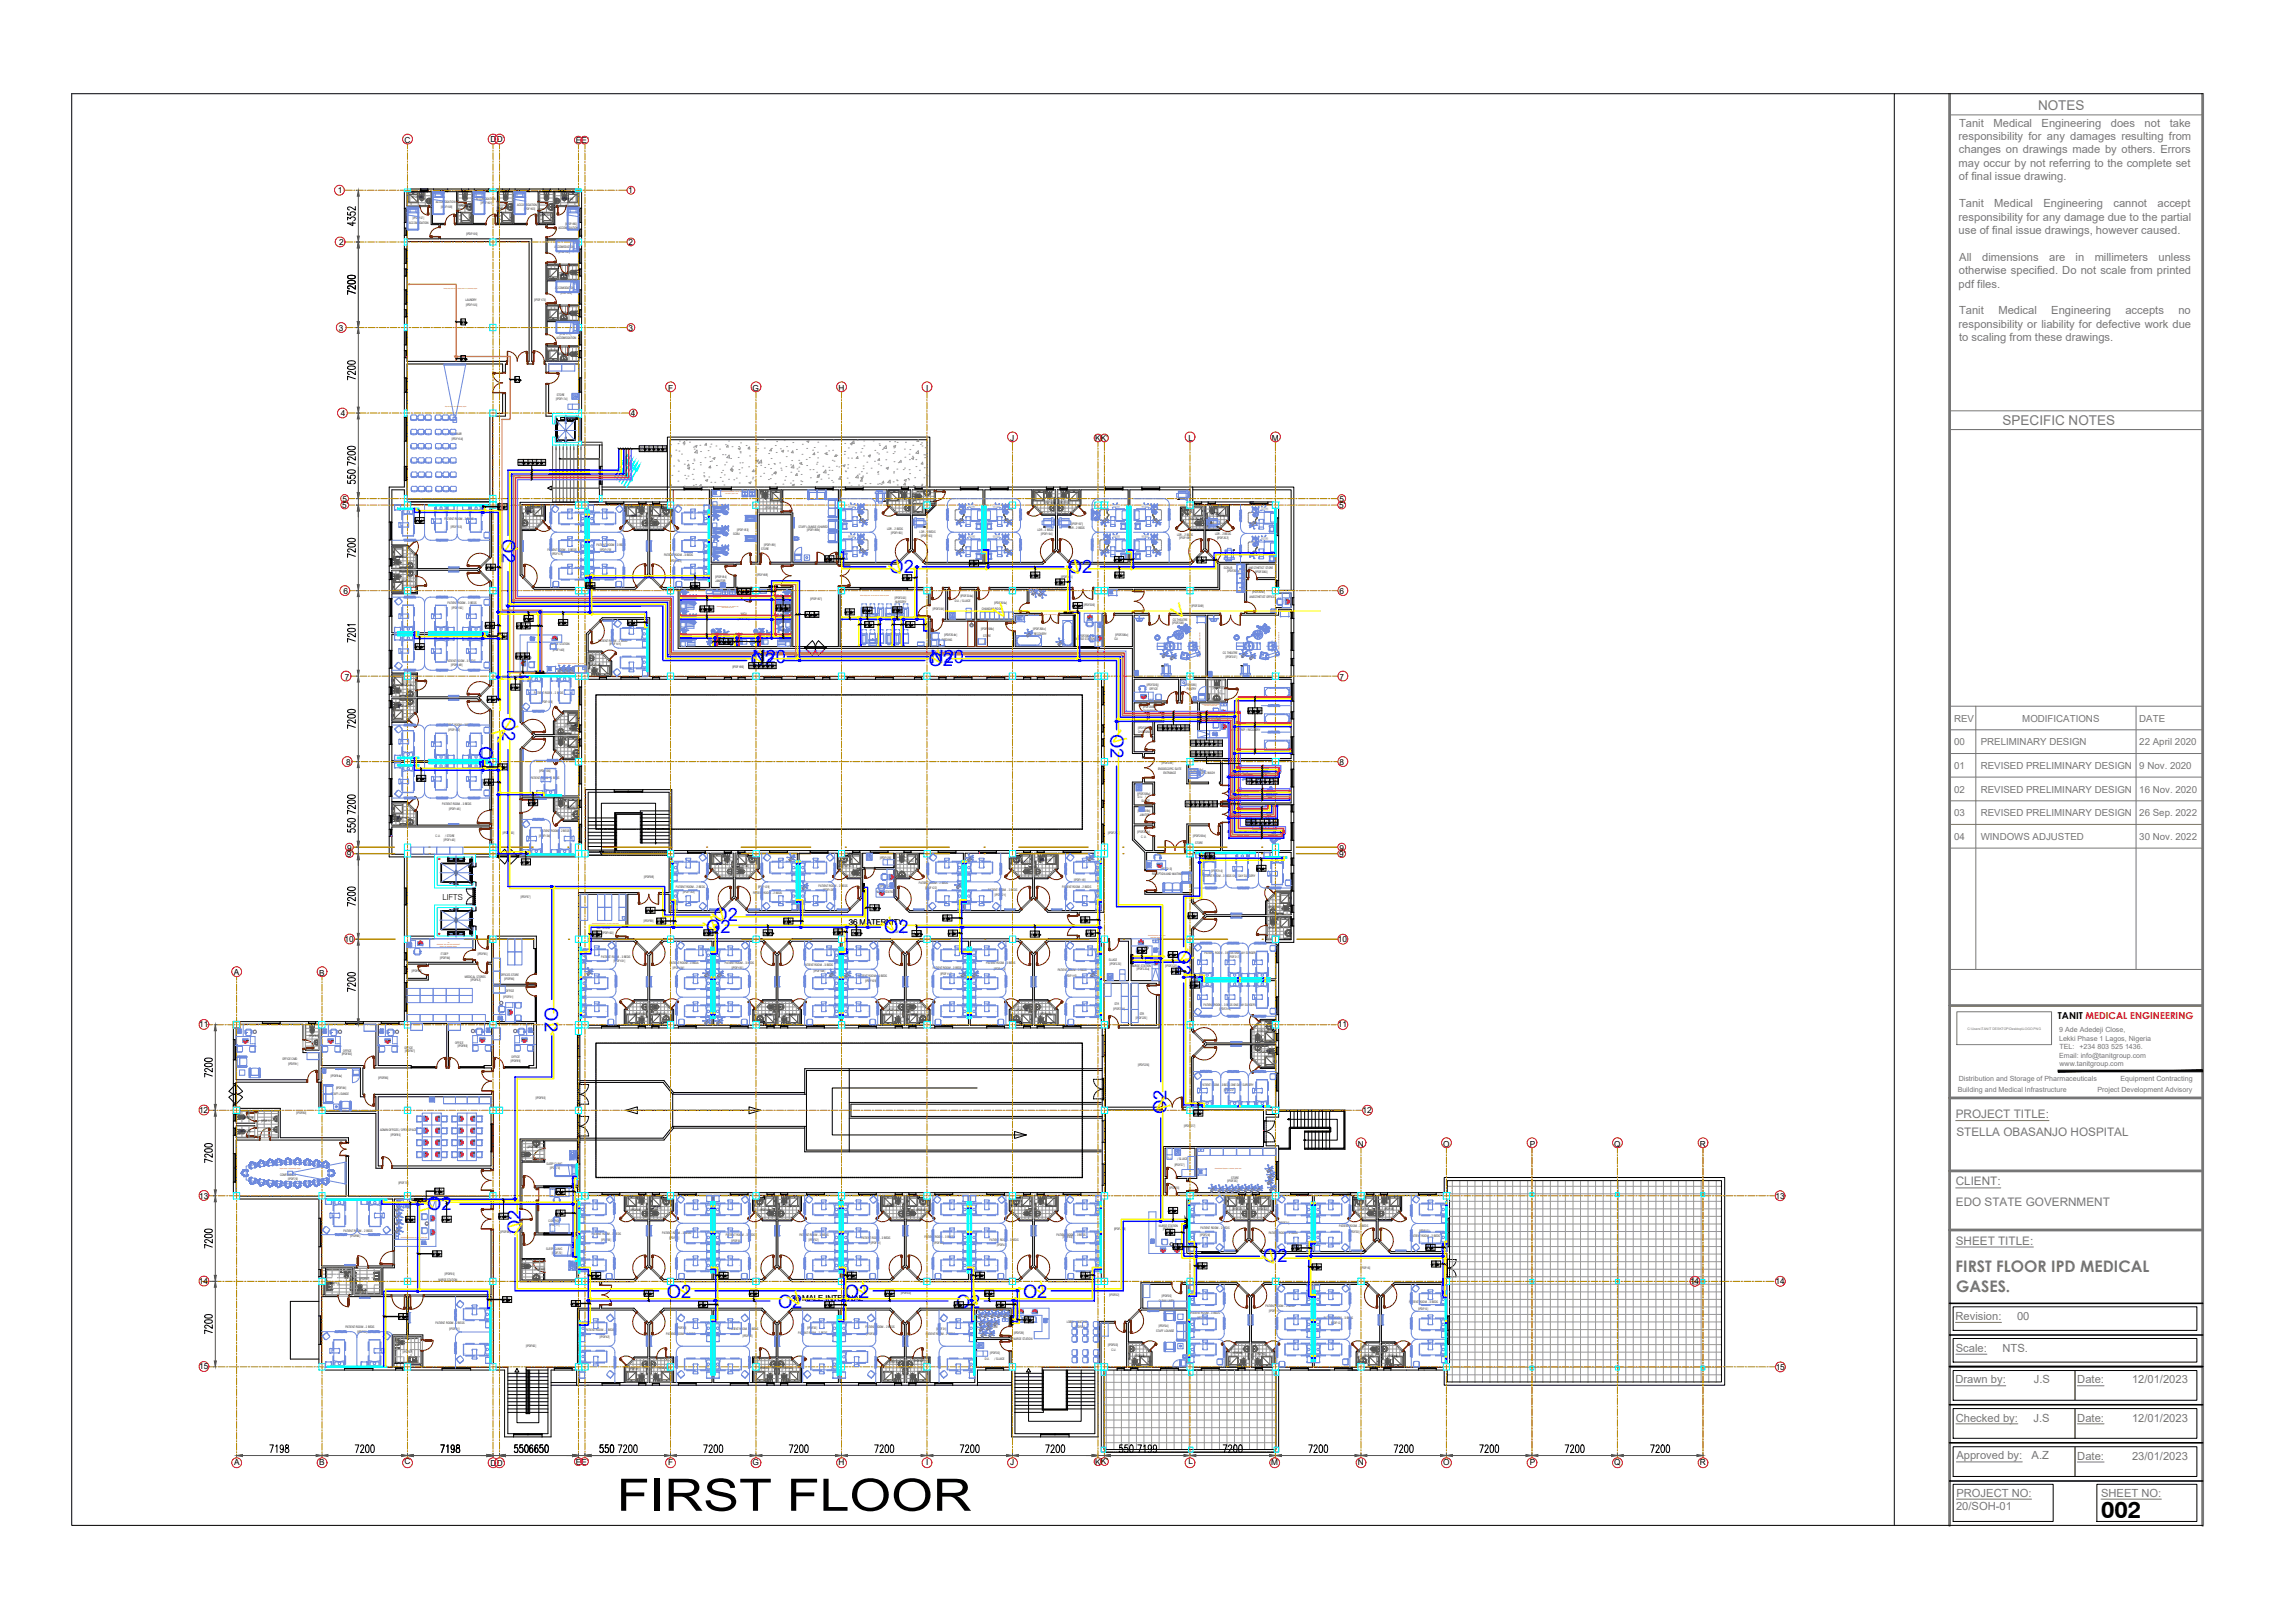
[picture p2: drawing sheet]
<svg xmlns="http://www.w3.org/2000/svg" width="420mm" height="297mm" viewBox="0 0 420 297" stroke-linecap="round" stroke-linejoin="round" font-family="sans-serif">
<defs><g id="words">
<text font-size="8.2" x="112.9" y="276.5">FIRST FLOOR</text>
<text font-size="4.3" x="384.7" y="277.9">002</text>
<g font-size="3.4" fill="#ff0">
<text x="91.8" y="100.1" transform="rotate(54 91.8 100.1)">V</text>
<text x="163.9" y="105.7" transform="rotate(-36 163.9 105.7)">V</text>
<text x="196.5" y="105.7" transform="rotate(-36 196.5 105.7)">V</text>
<text x="183" y="113.4" transform="rotate(-36 183 113.4)">V</text>
<text x="215.5" y="113.4" transform="rotate(-36 215.5 113.4)">V</text>
<text x="138.9" y="122.1" transform="rotate(-36 138.9 122.1)">V</text>
<text x="171.5" y="122.1" transform="rotate(-36 171.5 122.1)">V</text>
<text x="91.8" y="132.7" transform="rotate(54 91.8 132.7)">V</text>
<text x="93.1" y="134.6" transform="rotate(-126 93.1 134.6)">V</text>
<text x="203.2" y="134.9" transform="rotate(54 203.2 134.9)">V</text>
<text x="130" y="170.9" transform="rotate(-36 130 170.9)">VV</text>
<text x="162.6" y="170.9" transform="rotate(-36 162.6 170.9)">V</text>
<text x="215.5" y="175" transform="rotate(54 215.5 175)">V</text>
<text x="102.9" y="188.2" transform="rotate(-126 102.9 188.2)">V</text>
<text x="211.2" y="202.1" transform="rotate(54 211.2 202.1)">V</text>
<text x="79.2" y="222" transform="rotate(-85 79.2 222)">V</text>
<text x="96.3" y="224.8" transform="rotate(-126 96.3 224.8)">V</text>
<text x="232.3" y="231.8" transform="rotate(-36 232.3 231.8)">V</text>
<text x="125.1" y="237.5" transform="rotate(-36 125.1 237.5)">V</text>
<text x="145.4" y="239.3" transform="rotate(-36 145.4 239.3)">V</text>
<text x="157.7" y="237.5" transform="rotate(-36 157.7 237.5)">V</text>
<text x="178" y="239.3" transform="rotate(-36 178 239.3)">V</text>
<text x="190.3" y="237.5" transform="rotate(-36 190.3 237.5)">V</text>
</g>
<g font-size="3.4" fill="#00f">
<text x="91.9" y="98.7" transform="rotate(90 91.9 98.7)">O2</text>
<text x="162.9" y="104.8">O2</text>
<text x="195.5" y="104.8">O2</text>
<text x="137.4" y="122">O2</text>
<text x="137.8" y="121.3">N20</text>
<text x="170" y="122">O2</text>
<text x="170.4" y="121.3">N20</text>
<text x="91.9" y="131.3" transform="rotate(90 91.9 131.3)">O2</text>
<text x="87.8" y="136.5" transform="rotate(90 87.8 136.5)">O2</text>
<text x="203.3" y="134.2" transform="rotate(90 203.3 134.2)">O2</text>
<text x="130.6" y="168.5">O2</text>
<text x="161.9" y="170.8">O2</text>
<text x="215.6" y="173.9" transform="rotate(90 215.6 173.9)">O2</text>
<text x="99.8" y="184.4" transform="rotate(90 99.8 184.4)">O2</text>
<text x="213.6" y="203.9" transform="rotate(-90 213.6 203.9)">O2</text>
<text x="78.2" y="221.5">O2</text>
<text x="95.3" y="225.9" transform="rotate(-90 95.3 225.9)">O2</text>
<text x="231.3" y="231">O2</text>
<text x="122.1" y="237.5">O2</text>
<text x="142.4" y="239.4">O2</text>
<text x="154.7" y="237.5">O2</text>
<text x="175" y="239.4">O2</text>
<text x="187.3" y="237.5">O2</text>
</g>
<g font-size="2.9" fill="#767676">
<text x="358" y="232.9">FIRST FLOOR IPD MEDICAL</text>
<text x="358.1" y="236.4">GASES.</text>
</g>
<g font-size="2.6" fill="#6e8add">
<text x="215.9" y="116.4">69</text>
<text x="217" y="119.2" transform="rotate(-90 217 119.2)">93</text>
<text x="230.4" y="116.4">69</text>
<text x="231.4" y="119.2" transform="rotate(-90 231.4 119.2)">93</text>
<text x="206.7" y="124.2">98</text>
<text x="222.2" y="124.5" transform="rotate(-90 222.2 124.5)">98</text>
</g>
<g font-size="2.5" fill="#767676">
<text x="373.1" y="20.2">NOTES</text>
<text x="366.6" y="77.8">SPECIFIC NOTES</text>
</g>
<g font-size="2.1" fill="#767676">
<text x="358" y="204.6">PROJECT TITLE:</text>
<text x="358.2" y="208">STELLA OBASANJO HOSPITAL</text>
<text x="358" y="216.9">CLIENT:</text>
<text x="358.1" y="220.7">EDO STATE GOVERNMENT</text>
<text x="358" y="227.8">SHEET TITLE:</text>
</g>
<g font-size="2" fill="#767676">
<text x="358.7" y="23.2">Tanit</text>
<text x="365" y="23.2">Medical</text>
<text x="373.8" y="23.2">Engineering</text>
<text x="386.4" y="23.2">does</text>
<text x="392.6" y="23.2">not</text>
<text x="397.2" y="23.2">take</text>
<text x="358.6" y="25.6">responsibility for any damages resulting from</text>
<text x="358.6" y="28.1">changes on drawings made by others. Errors</text>
<text x="358.6" y="30.6">may occur by not referring to the complete set</text>
<text x="358.6" y="33">of final issue drawing.</text>
<text x="358.6" y="40.4">responsibility for any damage due to the partial</text>
<text x="358.7" y="37.9">Tanit</text>
<text x="365.1" y="37.9">Medical</text>
<text x="374.1" y="37.9">Engineering</text>
<text x="386.9" y="37.9">cannot</text>
<text x="395" y="37.9">accept</text>
<text x="358.6" y="42.8">use of final issue drawings, however caused.</text>
<text x="358.7" y="47.7">All</text>
<text x="362.9" y="47.7">dimensions</text>
<text x="375.1" y="47.7">are</text>
<text x="380" y="47.7">in</text>
<text x="383.5" y="47.7">millimeters</text>
<text x="395.2" y="47.7">unless</text>
<text x="358.6" y="52.6">pdf files.</text>
<text x="358.6" y="50.2">otherwise specified. Do not scale from printed</text>
<text x="358.7" y="57.5">Tanit</text>
<text x="365.9" y="57.5">Medical</text>
<text x="375.5" y="57.5">Engineering</text>
<text x="389.1" y="57.5">accepts</text>
<text x="398.8" y="57.5">no</text>
<text x="358.6" y="60">responsibility or liability for defective work due</text>
<text x="358.7" y="62.5">to scaling from these drawings.</text>
<text x="358" y="241.6">Revision:</text>
<text x="369.3" y="241.6">00</text>
<text x="358.1" y="247.4">Scale:</text>
<text x="366.6" y="247.4">NTS.</text>
<text x="358" y="253.2">Drawn by:</text>
<text x="372.3" y="253.2">J.S</text>
<text x="380.3" y="253.2">Date:</text>
<text x="390.3" y="253.2">12/01/2023</text>
<text x="358.1" y="260.2">Checked by:</text>
<text x="372.3" y="260.2">J.S</text>
<text x="380.3" y="260.2">Date:</text>
<text x="390.3" y="260.2">12/01/2023</text>
<text x="358.2" y="267.1">Approved by:</text>
<text x="371.9" y="267.1">A.Z</text>
<text x="380.3" y="267.1">Date:</text>
<text x="390.3" y="267.1">23/01/2023</text>
<text x="358.2" y="273.9">PROJECT NO:</text>
<text x="384.6" y="273.9">SHEET NO:</text>
<text x="358.1" y="276.4">20/SOH-01</text>
</g>
<g font-size="1.8" fill="#767676">
<text x="357.7" y="132.1">REV</text>
<text x="357.7" y="136.4">00</text>
<text x="362.6" y="136.4">PRELIMINARY DESIGN</text>
<text x="370.2" y="132.1">MODIFICATIONS</text>
<text x="391.7" y="132.1">DATE</text>
<text x="391.7" y="136.4">22 April 2020</text>
<text x="357.7" y="140.7">01</text>
<text x="362.6" y="140.7">REVISED PRELIMINARY DESIGN</text>
<text x="391.7" y="140.7">9 Nov. 2020</text>
<text x="357.7" y="145.1">02</text>
<text x="357.7" y="149.4">03</text>
<text x="362.6" y="145.1">REVISED PRELIMINARY DESIGN</text>
<text x="362.6" y="149.4">REVISED PRELIMINARY DESIGN</text>
<text x="391.7" y="145.1">16 Nov. 2020</text>
<text x="391.7" y="149.4">26 Sep. 2022</text>
<text x="357.7" y="153.7">04</text>
<text x="362.6" y="153.7">WINDOWS ADJUSTED</text>
<text x="391.7" y="153.7">30 Nov. 2022</text>
</g>
<text font-size="1.7" x="376.8" y="186.4">TANIT MEDICAL ENGINEERING</text>
<g font-size="1.5">
<text x="74.1" y="26.2">C</text>
<text x="89.8" y="26">DD'</text>
<text x="105.4" y="26.2">EE'</text>
<text x="61.8" y="35.3">1</text>
<text x="115" y="35.3">1</text>
<text x="62.1" y="44.8">2</text>
<text x="115" y="44.8">2</text>
<text x="62" y="60.5">3</text>
<text x="115" y="60.5">3</text>
<text x="122.3" y="71.6">F</text>
<text x="137.8" y="71.5">G</text>
<text x="153.5" y="71.6">H</text>
<text x="169.6" y="71.6">I</text>
<text x="62.4" y="76.1">4</text>
<text x="115.5" y="76.1">4</text>
<text x="184.9" y="80.7">J</text>
<text x="200.5" y="80.7">KK'</text>
<text x="217.6" y="80.7">L</text>
<text x="232.9" y="80.7">M</text>
<text x="62.6" y="93">5'</text>
<text x="62.7" y="91.8">5</text>
<text x="245.2" y="93">5'</text>
<text x="245.2" y="91.8">5</text>
<text x="62.9" y="108.7">6</text>
<text x="245.2" y="108.7">6</text>
<text x="63.1" y="124.4">7</text>
<text x="245.2" y="124.4">7</text>
<text x="63.4" y="140">8</text>
<text x="245.2" y="140">8</text>
<text x="63.6" y="155.7">9</text>
<text x="245.2" y="155.7">9</text>
<text x="63.5" y="156.9">9'</text>
<text x="245.2" y="156.9">9'</text>
<text x="81" y="164.7">LIFTS</text>
<text x="63.1" y="172.4">10</text>
<text x="155.4" y="169.4">36 MATERNITY</text>
<text x="244.9" y="172.4">10</text>
<text x="42.8" y="178.4">A</text>
<text x="58.4" y="178.6">B</text>
<text x="36.5" y="188">11</text>
<text x="244.9" y="188">11</text>
<text x="36.4" y="203.6">12</text>
<text x="249.5" y="203.7">12</text>
<text x="248.6" y="209.9">N</text>
<text x="264.2" y="209.9">O</text>
<text x="280.1" y="209.9">P</text>
<text x="295.5" y="209.9">Q</text>
<text x="311.2" y="209.9">R</text>
<text x="36.5" y="219.4">13</text>
<text x="325" y="219.4">13</text>
<text x="36.4" y="235">14</text>
<text x="144.9" y="238">36 MALE INTERNAL</text>
<text x="309.4" y="235.1">14</text>
<text x="325" y="235.1">14</text>
<text x="36.5" y="250.6">15</text>
<text x="325.1" y="250.7">15</text>
<text x="42.8" y="268.2">A</text>
<text x="58.4" y="268.1">B</text>
<text x="74.1" y="268">C</text>
<text x="89.8" y="268.2">DD'</text>
<text x="105.4" y="268.1">EE'</text>
<text x="122.3" y="268.1">F</text>
<text x="137.8" y="268">G</text>
<text x="153.5" y="268.1">H</text>
<text x="169.6" y="268.1">I</text>
<text x="184.9" y="268.1">J</text>
<text x="200.5" y="268.1">KK'</text>
<text x="217.6" y="268">L</text>
<text x="232.7" y="268">M</text>
<text x="248.6" y="268.1">N</text>
<text x="264.2" y="268">O</text>
<text x="280.1" y="268">P</text>
<text x="295.5" y="268.1">Q</text>
<text x="311.2" y="268.1">R</text>
</g>
<g font-size="1.3" fill="#767676">
<text x="377" y="190.4">Lekki Phase 1 Lagos, Nigeria</text>
<text x="377" y="188.9">9 Ade Adedeji Close,</text>
<text x="377" y="192">TEL:</text>
<text x="380.7" y="192">+234 803 525 1436.</text>
<text x="358.6" y="197.9">Distribution and Storage of Pharmaceuticals</text>
<text x="377" y="193.6">Email: info@tanitgroup.com</text>
<text x="377" y="195.1">www.tanitgroup.com</text>
<text x="388.2" y="197.9">Equipment Contracting</text>
<text x="358.4" y="199.8">Building and Medical Infrastructure</text>
<text x="384" y="199.8">Project Development Advisory</text>
</g>
<g font-size=".6">
<text x="74.9" y="41">ACCOMODATION</text>
<text x="75.3" y="36.2">[IPDF158]</text>
<text x="75.5" y="40">[IPDF157]</text>
<text x="79.8" y="37.2">ACCOMODATION</text>
<text x="80.7" y="38">[IPDF159]</text>
<text x="84" y="38">[IPDF160]</text>
<text x="87.1" y="36.7">ACCOMODATION</text>
<text x="88" y="37.4">[IPDF161]</text>
<text x="91" y="38.3">[IPDF162]</text>
<text x="94.7" y="37.7">ACCOMODATION</text>
<text x="95.9" y="38.4">[IPDF163]</text>
<text x="98.8" y="39.5">[IPDF164]</text>
<text x="102.2" y="41.9">ACCOMODATION</text>
<text x="102.9" y="36.6">[IPDF165]</text>
<text x="103.5" y="41.2">[IPDF166]</text>
<text x="85.3" y="42.9">[IPDF156]</text>
<text x="101.5" y="45.5">ACCOMODATION</text>
<text x="102.2" y="46.4">[IPDF167]</text>
<text x="101.6" y="52.9">ACCOMODATION</text>
<text x="102.1" y="50.4">[IPDF168]</text>
<text x="102.6" y="53.8">[IPDF169]</text>
<text x="85.2" y="55.2">LAUNDRY</text>
<text x="85.3" y="56">[IPDF155]</text>
<text x="97.8" y="55.1">[IPDF173]</text>
<text x="102.4" y="57.4">[IPDF170]</text>
<text x="101.9" y="62">ACCOMODATION</text>
<text x="102.2" y="64.9">[IPDF172]</text>
<text x="102.4" y="61.3">[IPDF171]</text>
<text x="101.8" y="73.2">[IPDF174]</text>
<text x="102" y="72.5">STORE</text>
<text x="82.6" y="79.6">SEMINAR</text>
<text x="82.6" y="80.5">[IPDF154]</text>
<text x="93.2" y="87.4">[IPDF176]</text>
<text x="81.4" y="95.2">PATIENT ROOM - 3 BEDS</text>
<text x="96.5" y="93.9">[IPDF177]</text>
<text x="115.5" y="94.6">[IPDF180]</text>
<text x="120.6" y="94.6">[IPDF181]</text>
<text x="140" y="93.2">[IPDF189a]</text>
<text x="164.2" y="91.6">[IPDF191]</text>
<text x="168" y="91.6">[IPDF192]</text>
<text x="191.1" y="92.2">[IPDF195]</text>
<text x="193.9" y="92.2">[IPDF196]</text>
<text x="217.6" y="95.1">[IPDF200]</text>
<text x="221.9" y="94.3">[IPDF201]</text>
<text x="82.5" y="96.7">[IPDF153]</text>
<text x="100.3" y="100.9">PATIENT ROOM - 3 BEDS</text>
<text x="101" y="101.6">[IPDF178]</text>
<text x="109.2" y="99.9">PATIENT ROOM - 3 BEDS</text>
<text x="109.8" y="100.8">[IPDF179]</text>
<text x="121.6" y="101.8">PATIENT ROOM - 3 BEDS</text>
<text x="134.2" y="97.9">SCBU</text>
<text x="134.9" y="97.3">[IPDF183]</text>
<text x="139.4" y="100.7">STORE</text>
<text x="139.9" y="99.9">[IPDF189]</text>
<text x="146.2" y="96.7">STAFF LOUNGE (SHARED)</text>
<text x="147.7" y="97.2">[IPDF189b]</text>
<text x="162.4" y="97.1">LDR - 2 BEDS</text>
<text x="163.1" y="97.8">[IPDF190]</text>
<text x="168.4" y="97.5">LDR - 2 BEDS</text>
<text x="168.6" y="98.4">[IPDF193]</text>
<text x="190" y="97.2">LDR - 2 BEDS</text>
<text x="190.5" y="98">[IPDF194]</text>
<text x="195.7" y="96.9">LDR - 2 BEDS</text>
<text x="196.1" y="96.1">[IPDF197]</text>
<text x="215.5" y="98.1">LDR - 2 BEDS</text>
<text x="215.9" y="98.7">[IPDF199]</text>
<text x="222.4" y="97.9">LDR - 2 BEDS</text>
<text x="222.8" y="98.6">[IPDF202]</text>
<text x="72.4" y="102.2">[IPDF152]</text>
<text x="73.4" y="106.5">[IPDF151]</text>
<text x="122.7" y="102.8">[IPDF182]</text>
<text x="130.9" y="105.9">[IPDF184]</text>
<text x="131" y="106.6">JANITOR</text>
<text x="138.5" y="105.4">[IPDF188]</text>
<text x="194.2" y="105.8">[IPDF205]</text>
<text x="224.1" y="104.2">SCRUB</text>
<text x="224.6" y="104.7">[IPDF206g]</text>
<text x="228.6" y="104.1">ANESTHETIST STORE</text>
<text x="229.8" y="104.8">[IPDF206i]</text>
<text x="81.9" y="110.5">PATIENT ROOM - 3 BEDS</text>
<text x="82.7" y="111.5">[IPDF150]</text>
<text x="135.1" y="113.5">[IPDF185]</text>
<text x="135.6" y="112.5">NICU</text>
<text x="148.3" y="109.9">[IPDF187]</text>
<text x="163.8" y="109.7">[IPDF203]</text>
<text x="163.9" y="110.4">NURSERY</text>
<text x="170.7" y="111.6">[IPDF204]</text>
<text x="174.8" y="110.2">D.U. / SLUICE</text>
<text x="175.8" y="109.3">[IPDF204a]</text>
<text x="179.7" y="111.7">CHANGING ROOM</text>
<text x="182" y="110.5">[IPDF206a]</text>
<text x="198.3" y="111">[IPDF206]</text>
<text x="214.7" y="113.7">CS THEATRE</text>
<text x="218.1" y="111.1">[IPDF206f]</text>
<text x="228.8" y="109.4">ANESTHETIST OFFICE</text>
<text x="229.2" y="108.5">[IPDF206h]</text>
<text x="100.8" y="118">NURSE STATION</text>
<text x="101.2" y="119.1">[IPDF140]</text>
<text x="109.5" y="117.4">PATIENT ROOM - 2 BEDS</text>
<text x="111.6" y="118.1">[IPDF141]</text>
<text x="172.5" y="117.2">FEEDING</text>
<text x="172.8" y="116.4">[IPDF204b]</text>
<text x="179.6" y="115.4">[IPDF206b]</text>
<text x="180" y="116.7">STORE</text>
<text x="189.1" y="115.4">[IPDF206c]</text>
<text x="189.3" y="116.3">RECOVERY</text>
<text x="197" y="117.2">NURSE STATION</text>
<text x="197.4" y="116.5">[IPDF206d]</text>
<text x="204" y="117.2">CU</text>
<text x="204.2" y="116.4">[IPDF206e]</text>
<text x="214.6" y="114.2">[IPDF208]</text>
<text x="223.9" y="119.7">CS THEATRE</text>
<text x="73.5" y="125.6">[IPDF148]</text>
<text x="81.7" y="121.2">PATIENT ROOM - 3 BEDS</text>
<text x="82.5" y="121.9">[IPDF149]</text>
<text x="108" y="121.9">[IPDF142]</text>
<text x="134.1" y="122.2">[IPDF186]</text>
<text x="209.9" y="125.5">[IPDF209j]</text>
<text x="216.8" y="125.5">[IPDF209i]</text>
<text x="224.4" y="120.5">[IPDF207]</text>
<text x="72.9" y="129.4">[IPDF147]</text>
<text x="97.8" y="126.9">PATIENT ROOM - 2 BEDS</text>
<text x="99" y="128.7">[IPDF139]</text>
<text x="209.2" y="129.6">[IPDF209k]</text>
<text x="209.3" y="130.3">CHANGING</text>
<text x="210.4" y="126.4">OFFICE</text>
<text x="217.3" y="126.4">PANTRY</text>
<text x="220.1" y="131.9">NURSE STATION</text>
<text x="220.6" y="131.1">[IPDF209h]</text>
<text x="222" y="126">[IPDF209g]</text>
<text x="222.9" y="126.9">TLT</text>
<text x="81.3" y="132.8">PATIENT ROOM - 3 BEDS</text>
<text x="82" y="133.7">[IPDF146]</text>
<text x="103.2" y="136.8">[IPDF137]</text>
<text x="103.5" y="132.9">[IPDF138]</text>
<text x="208.3" y="133.5">[IPDF209l]</text>
<text x="208.4" y="134.2">CHANGING</text>
<text x="225.5" y="133.9">ENDO PREP / RECOVERY</text>
<text x="226" y="132.8">[IPDF209f]</text>
<text x="97.1" y="142.6">PATIENT ROOM - 2 BEDS</text>
<text x="98.7" y="141.3">[IPDF136]</text>
<text x="212" y="141">ENDOSCOPIC SUITE</text>
<text x="212.6" y="139.9">[IPDF209]</text>
<text x="213" y="141.7">ENTRANCE</text>
<text x="217.9" y="141.2">[IPDF209e]</text>
<text x="218.1" y="141.7">ENDOSCOPIC WASH</text>
<text x="72.7" y="150">[IPDF144]</text>
<text x="81" y="147.3">PATIENT ROOM - 3 BEDS</text>
<text x="82.2" y="148.2">[IPDF145]</text>
<text x="103.2" y="147.9">[IPDF135]</text>
<text x="208.2" y="145.5">[IPDF209a]</text>
<text x="208.2" y="148.7">[IPDF209b]</text>
<text x="208.3" y="146.1">D.U.</text>
<text x="208.7" y="149.3">JANITOR</text>
<text x="209" y="146.8">SLUICE</text>
<text x="209.7" y="146.1">/</text>
<text x="224.7" y="145.1">ENDOSCOPIC PROCEDURE</text>
<text x="226.5" y="145.9">[IPDF210]</text>
<text x="79.7" y="153.2">C.U.</text>
<text x="81.2" y="154">[IPDF143]</text>
<text x="81.5" y="153.2">/ STORE</text>
<text x="92" y="152.6">[IPDF133]</text>
<text x="98.6" y="153.3">[IPDF134]</text>
<text x="99" y="152.3">PATIENT ROOM - 2 BEDS</text>
<text x="202.8" y="152.6">[IPDF212]</text>
<text x="208.2" y="152.5">[IPDF209c]</text>
<text x="208.9" y="153.3">C. U.</text>
<text x="218.4" y="153.3">[IPDF209d]</text>
<text x="218.8" y="154.4">STORE</text>
<text x="224.7" y="152.5">ENDOSCOPIC PROCEDURE</text>
<text x="226.5" y="153.2">[IPDF211]</text>
<text x="117.9" y="160.6">[IPDF98]</text>
<text x="131.1" y="158.3">[IPDF131]</text>
<text x="135" y="158.6">[IPDF130]</text>
<text x="154.2" y="158.6">[IPDF127]</text>
<text x="161.1" y="157.2">[IPDF126]</text>
<text x="165.2" y="157.7">[IPDF123]</text>
<text x="168.2" y="161.8">PATIENT ROOM - 2 BEDS</text>
<text x="186.3" y="158">[IPDF120]</text>
<text x="190.4" y="157.6">[IPDF119]</text>
<text x="196.6" y="161.2">[IPDF118]</text>
<text x="210.9" y="160.1">RECEPTION AND WAITING</text>
<text x="212.4" y="159.2">[IPDF213]</text>
<text x="220.2" y="160.6">PATIENT ROOM - 3 BEDS ONE DAY SURGERY</text>
<text x="221.7" y="159.5">[IPDF214]</text>
<text x="95.3" y="164.4">[IPDF97]</text>
<text x="123.7" y="162.4">PATIENT ROOM - 2 BEDS</text>
<text x="125" y="163.5">[IPDF132]</text>
<text x="137.9" y="163.6">PATIENT ROOM - 2 BEDS</text>
<text x="138.8" y="162.6">[IPDF129]</text>
<text x="149.9" y="162.3">PATIENT ROOM - 2 BEDS</text>
<text x="150.7" y="163.1">[IPDF128]</text>
<text x="160.4" y="163.5">NURSE STATION</text>
<text x="161.1" y="162.4">[IPDF124]</text>
<text x="169.4" y="162.7">[IPDF122]</text>
<text x="180.9" y="163">PATIENT ROOM - 2 BEDS</text>
<text x="182.1" y="163.9">[IPDF121]</text>
<text x="194.4" y="162.5">PATIENT ROOM - 2 BEDS</text>
<text x="232.2" y="166.2">[IPDF215]</text>
<text x="109.2" y="170">CU / STORE</text>
<text x="110.2" y="170.9">[IPDF100]</text>
<text x="117.8" y="168.7">[IPDF99]</text>
<text x="163.4" y="170.8">[IPDF117]</text>
<text x="232.2" y="170">[IPDF216]</text>
<text x="75.3" y="177.9">[IPDF93]</text>
<text x="80.5" y="175.4">[IPDF94]</text>
<text x="80.7" y="174.8">IT DEP</text>
<text x="85.1" y="179">MEDICAL STORES</text>
<text x="86.2" y="179.6">[IPDF92]</text>
<text x="87.4" y="174.8">[IPDF95]</text>
<text x="91.6" y="178.6">OFFICES STORE</text>
<text x="92.3" y="179.4">[IPDF96]</text>
<text x="110.1" y="175.4">PATIENT ROOM - 3 BEDS</text>
<text x="112.3" y="176.1">[IPDF101]</text>
<text x="122.6" y="176.5">PATIENT ROOM - 3 BEDS</text>
<text x="123.1" y="177.3">[IPDF104]</text>
<text x="132.7" y="176.5">PATIENT ROOM - 3 BEDS</text>
<text x="133.9" y="177.3">[IPDF105]</text>
<text x="147.2" y="176.7">PATIENT ROOM - 3 BEDS</text>
<text x="149" y="177.8">[IPDF108]</text>
<text x="157.1" y="178.8">PATIENT ROOM - 3 BEDS</text>
<text x="158.4" y="179.6">[IPDF109]</text>
<text x="170.8" y="177.3">PATIENT ROOM - 3 BEDS</text>
<text x="172.2" y="178.4">[IPDF112]</text>
<text x="180.5" y="176.5">PATIENT ROOM - 3 BEDS</text>
<text x="182" y="177.4">[IPDF113]</text>
<text x="193.6" y="177.7">PATIENT ROOM - 3 BEDS</text>
<text x="195" y="178.8">[IPDF116]</text>
<text x="203" y="175.9">SLUICE</text>
<text x="203.1" y="176.6">[IPDF223]</text>
<text x="207.2" y="177">NURSE STATION</text>
<text x="208.1" y="177.6">[IPDF222a]</text>
<text x="213.3" y="177">[IPDF222]</text>
<text x="220.5" y="174.6">PATIENT ROOM - 3 BEDS ONE DAY SURGERY</text>
<text x="224.9" y="175.3">[IPDF217]</text>
<text x="92.1" y="182.7">[IPDF91]</text>
<text x="92.6" y="181.6">OFFICE</text>
<text x="116.1" y="185.7">[IPDF102]</text>
<text x="119.9" y="185.7">[IPDF103]</text>
<text x="139.3" y="186">[IPDF106]</text>
<text x="143.5" y="186">[IPDF107]</text>
<text x="162.4" y="185">[IPDF110]</text>
<text x="166.7" y="185.9">[IPDF111]</text>
<text x="186" y="185">[IPDF114]</text>
<text x="190.4" y="185.7">[IPDF115]</text>
<text x="203.8" y="184.8">[IPDF224]</text>
<text x="204" y="184">STR</text>
<text x="208.6" y="185.7">STR</text>
<text x="220.4" y="184.2">PATIENT ROOM - 3 BEDS ONE DAY SURGERY</text>
<text x="223.2" y="184.8">[IPDF218]</text>
<text x="56.5" y="189.8">[IPDF82]</text>
<text x="74" y="191.9">OFFICE</text>
<text x="83.3" y="191.1">OFFICE</text>
<text x="83.8" y="191.6">[IPDF88]</text>
<text x="207.9" y="186.5">[IPDF225]</text>
<text x="230.2" y="188.9">[IPDF219]</text>
<text x="51.7" y="194">OFFICE CMD</text>
<text x="52.7" y="194.9">[IPDF81]</text>
<text x="60.5" y="197.2">[IPDF84a]</text>
<text x="62.6" y="193.1">[IPDF83]</text>
<text x="62.9" y="192.5">OFFICE</text>
<text x="69.2" y="197.5">[IPDF86]</text>
<text x="74.1" y="192.6">[IPDF87]</text>
<text x="93.5" y="194.3">[IPDF89]</text>
<text x="93.7" y="193.6">OFFICE</text>
<text x="208.3" y="195.1">[IPDF226]</text>
<text x="230.5" y="192.7">[IPDF220]</text>
<text x="54.2" y="203.8">[IPDF80]</text>
<text x="60.6" y="200.4">STAFF LOUNGE</text>
<text x="61.5" y="199.3">[IPDF84]</text>
<text x="98.1" y="201.2">[IPDF90]</text>
<text x="219.9" y="198.8">PATIENT ROOM - 3 BEDS ONE DAY SURGERY</text>
<text x="224.1" y="199.7">[IPDF221]</text>
<text x="44.1" y="207.2">[IPDF78]</text>
<text x="44.6" y="204.8">[IPDF79]</text>
<text x="47.8" y="205.4">[IPDF77]</text>
<text x="69.6" y="206.9">ADMIN OFFICES / OPEN SPACE</text>
<text x="71.5" y="207.9">[IPDF85]</text>
<text x="216.7" y="206.3">[IPDF227]</text>
<text x="51.3" y="215.2">CONFERENCE</text>
<text x="52.7" y="215.9">[IPDF76]</text>
<text x="96.6" y="210.1">[IPDF74]</text>
<text x="100" y="213.2">SLEEP CLINIC</text>
<text x="100.7" y="213.9">[IPDF73]</text>
<text x="213.8" y="212.4">D.U.</text>
<text x="215" y="213.3">[IPDF27]</text>
<text x="215.5" y="212.4">/ SLUICE</text>
<text x="225.4" y="215.8">STORE</text>
<text x="72.9" y="216.8">[IPDF75]</text>
<text x="96" y="220.3">[IPDF72]</text>
<text x="115.4" y="221.6">[IPDF58]</text>
<text x="119.4" y="221.2">[IPDF57]</text>
<text x="139.1" y="221.6">[IPDF54]</text>
<text x="142.9" y="220.9">[IPDF53]</text>
<text x="162.3" y="220.8">[IPDF50]</text>
<text x="167.7" y="221.6">[IPDF49]</text>
<text x="185.1" y="220.8">[IPDF46]</text>
<text x="190.8" y="220.8">[IPDF45]</text>
<text x="214" y="217.6">[IPDF25]</text>
<text x="224.7" y="216.4">[IPDF26]</text>
<text x="225.6" y="221.4">[IPDF23]</text>
<text x="230.2" y="221.4">[IPDF22]</text>
<text x="248.7" y="221.4">[IPDF19]</text>
<text x="253.3" y="221.5">[IPDF18]</text>
<text x="62.9" y="225.5">PATIENT ROOM - 2 BEDS</text>
<text x="64.1" y="226.4">[IPDF66]</text>
<text x="91.6" y="225.6">[IPDF68]</text>
<text x="100.4" y="223.6">CONTROL</text>
<text x="100.6" y="224.3">[IPDF71]</text>
<text x="108.4" y="226">PATIENT ROOM - 3 BEDS</text>
<text x="110.1" y="227.2">[IPDF59]</text>
<text x="121.2" y="225.8">PATIENT ROOM - 3 BEDS</text>
<text x="122.5" y="226.9">[IPDF56]</text>
<text x="132.9" y="226.3">PATIENT ROOM - 3 BEDS</text>
<text x="133.9" y="227.4">[IPDF55]</text>
<text x="146.4" y="226.3">PATIENT ROOM - 3 BEDS</text>
<text x="148" y="227.2">[IPDF52]</text>
<text x="157.7" y="226.8">PATIENT ROOM - 3 BEDS</text>
<text x="159.4" y="227.6">[IPDF51]</text>
<text x="169.3" y="226.6">PATIENT ROOM - 3 BEDS</text>
<text x="170.9" y="227.6">[IPDF48]</text>
<text x="181.2" y="227.1">PATIENT ROOM - 3 BEDS</text>
<text x="193.4" y="226.2">PATIENT ROOM - 3 BEDS</text>
<text x="194.5" y="226.6">[IPDF44]</text>
<text x="203.9" y="225.1">[IPDF228]</text>
<text x="212.2" y="224.5">NURSE STATION</text>
<text x="212.9" y="225.2">[IPDF07]</text>
<text x="219.7" y="226.3">[IPDF24]</text>
<text x="219.8" y="224.9">PATIENT ROOM - 2 BEDS</text>
<text x="232.3" y="225.9">PATIENT ROOM - 2 BEDS</text>
<text x="234.2" y="224">[IPDF21]</text>
<text x="245.2" y="224.6">PATIENT ROOM - 2 BEDS</text>
<text x="247" y="225.6">[IPDF20]</text>
<text x="258.3" y="226.4">PATIENT ROOM - 2 BEDS</text>
<text x="259.8" y="225.4">[IPDF17]</text>
<text x="81.4" y="233.4">[IPDF65]</text>
<text x="97.9" y="232.5">[IPDF69]</text>
<text x="100" y="228.8">SLEEP CLINIC</text>
<text x="101.1" y="229.6">[IPDF70]</text>
<text x="182.5" y="228.1">[IPDF47]</text>
<text x="249" y="232.2">[IPDF16]</text>
<text x="60.3" y="234.9">[IPDF64]</text>
<text x="65.8" y="234.3">[IPDF67]</text>
<text x="80.2" y="234.4">NURSE STATION</text>
<text x="164.9" y="236.8">[IPDF43]</text>
<text x="203.1" y="237.1">[IPDF02]</text>
<text x="212.1" y="238.3">CLEAN LINEN</text>
<text x="212.6" y="237.4">[IPDF06]</text>
<text x="231.7" y="239.2">PATIENT ROOM - 3 BEDS</text>
<text x="258" y="238.4">PATIENT ROOM - 3 BEDS</text>
<text x="259.6" y="239.7">[IPDF15]</text>
<text x="63.2" y="243">PATIENT ROOM - 2 BEDS</text>
<text x="65.4" y="243.9">[IPDF63]</text>
<text x="79.7" y="242.4">PATIENT ROOM - 2 BEDS</text>
<text x="82.3" y="243.4">[IPDF61]</text>
<text x="107.2" y="243.6">PATIENT ROOM - 2 BEDS</text>
<text x="109.8" y="244.8">[IPDF42]</text>
<text x="122" y="244.4">PATIENT ROOM - 2 BEDS</text>
<text x="123.8" y="243.3">[IPDF39]</text>
<text x="133.5" y="243.4">PATIENT ROOM - 2 BEDS</text>
<text x="135.9" y="244.7">[IPDF38]</text>
<text x="146.1" y="244.1">PATIENT ROOM - 2 BEDS</text>
<text x="147.8" y="243.3">[IPDF35]</text>
<text x="158.5" y="243.1">PATIENT ROOM - 2 BEDS</text>
<text x="158.6" y="244.4">[IPDF34]</text>
<text x="169.5" y="244.4">PATIENT ROOM - 2 BEDS</text>
<text x="171.4" y="243.5">[IPDF31]</text>
<text x="180.3" y="242.2">[IPDF29]</text>
<text x="181.3" y="243.1">STORE</text>
<text x="185.5" y="245.2">NURSE STATION</text>
<text x="185.6" y="244.2">[IPDF28]</text>
<text x="195.3" y="242.2">LOBBY / WAITING</text>
<text x="196.8" y="243">[IPDF01]</text>
<text x="211.7" y="243.7">STAFF LOUNGE</text>
<text x="212.1" y="242.9">[IPDF04]</text>
<text x="218" y="240.4">PATIENT ROOM - 3 BEDS</text>
<text x="219.2" y="241.4">[IPDF08]</text>
<text x="232.3" y="240.1">[IPDF11]</text>
<text x="242.4" y="241.4">PATIENT ROOM - 3 BEDS</text>
<text x="243.7" y="242.4">[IPDF12]</text>
<text x="73.7" y="247.6">[IPDF62]</text>
<text x="96.3" y="246.6">[IPDF60]</text>
<text x="115.2" y="250.7">[IPDF41]</text>
<text x="120.6" y="250.5">[IPDF40]</text>
<text x="139" y="250.5">[IPDF37]</text>
<text x="143.3" y="250.5">[IPDF36]</text>
<text x="162.8" y="249.4">[IPDF33]</text>
<text x="167.2" y="249.3">[IPDF32]</text>
<text x="180.3" y="248.8">D.U.</text>
<text x="181.2" y="247.9">[IPDF30]</text>
<text x="182.1" y="248.8">/ SLUICE</text>
<text x="202.8" y="246.4">[IPDF03]</text>
<text x="203.5" y="247.2">C.U.</text>
<text x="207.7" y="248.3">[IPDF05]</text>
<text x="225.7" y="247.8">[IPDF09]</text>
<text x="229.9" y="247.9">[IPDF10]</text>
<text x="249.6" y="248.3">[IPDF13]</text>
<text x="254" y="248.3">[IPDF14]</text>
</g>
<text font-size=".6" fill="#767676" x="360.2" y="188.5">C:\Users\TANIT DESKTOP\Desktop\LOGO.PNG</text>
<g font-size=".4">
<text x="84.4" y="59.3">Φ12</text>
<text x="84.5" y="58.8">Air</text>
<text x="84.5" y="65.5">Air</text>
<text x="84.4" y="66">Φ12</text>
<text x="94.3" y="69.9">Φ12</text>
<text x="94.4" y="69.3">Air</text>
<text x="117" y="82">AGSS Air</text>
<text x="117.1" y="82.5">Φ54 Φ42Φ42 Φ18 Φ64 Φ15</text>
<text x="119" y="82">O2 N2O</text>
<text x="120.7" y="82">V</text>
<text x="121.3" y="82">CO2</text>
<text x="94.8" y="84.5">AGSS Air</text>
<text x="95" y="85">Φ35 Φ28Φ35 Φ18 Φ54 Φ18</text>
<text x="96.8" y="84.5">O2 N2O</text>
<text x="98.5" y="84.5">V</text>
<text x="99.1" y="84.5">CO2</text>
<text x="76" y="95.7">Φ10 Φ12</text>
<text x="76.1" y="95.1">O2</text>
<text x="77.1" y="95.1">V</text>
<text x="91.2" y="93.1">Φ10</text>
<text x="91.3" y="92.6">O2</text>
<text x="92" y="93.1">Φ12</text>
<text x="92.3" y="92.6">V</text>
<text x="89.1" y="104.2">Φ15 Φ18</text>
<text x="89.2" y="103.7">O2</text>
<text x="90.1" y="103.7">V</text>
<text x="107.3" y="107.6">Φ12</text>
<text x="107.4" y="107">O2</text>
<text x="108.1" y="107.6">Φ15</text>
<text x="108.3" y="107.1">V</text>
<text x="126.5" y="107.6">Φ12 Φ15</text>
<text x="126.6" y="107.1">O2</text>
<text x="127.5" y="107.1">V</text>
<text x="151" y="102.7">Φ10 Φ12</text>
<text x="151.1" y="102.1">O2</text>
<text x="152.1" y="102.1">V</text>
<text x="165.3" y="106.1">Φ15 Φ22</text>
<text x="165.4" y="105.6">O2</text>
<text x="166.3" y="105.6">V</text>
<text x="177.5" y="103.5">Φ10 Φ12</text>
<text x="177.6" y="102.9">O2</text>
<text x="178.6" y="102.9">V</text>
<text x="188.7" y="105.6">Φ15 Φ28</text>
<text x="188.8" y="105.1">O2</text>
<text x="189.8" y="105.1">V</text>
<text x="193.3" y="106.9">Φ18 Φ28</text>
<text x="193.4" y="106.4">O2</text>
<text x="194.3" y="106.4">V</text>
<text x="204.1" y="102.8">Φ10 Φ12</text>
<text x="204.2" y="105.6">Φ15 Φ18</text>
<text x="204.2" y="102.2">O2</text>
<text x="204.3" y="105.1">O2</text>
<text x="205.1" y="102.2">V</text>
<text x="205.2" y="105.1">V</text>
<text x="219.2" y="102.9">Φ10 Φ12</text>
<text x="219.3" y="102.3">O2</text>
<text x="220.2" y="102.4">V</text>
<text x="96" y="113.6">Φ18 Φ28</text>
<text x="96.1" y="113.1">O2</text>
<text x="97.1" y="113.1">V</text>
<text x="102.4" y="113.8">O2</text>
<text x="103.4" y="113.8">V</text>
<text x="115.1" y="113.8">O2</text>
<text x="116" y="113.8">V</text>
<text x="128.2" y="111.9">Φ10 Φ12 Φ10</text>
<text x="128.3" y="111.3">O2</text>
<text x="129.3" y="111.3">V</text>
<text x="129.9" y="111.3">Air4</text>
<text x="135" y="108.7">Φ15 Φ22 Φ15</text>
<text x="135.1" y="108.1">O2</text>
<text x="136" y="108.1">V</text>
<text x="136.7" y="108.1">Air4</text>
<text x="142.2" y="111.7">Φ10 Φ12 Φ10</text>
<text x="142.3" y="111.1">O2</text>
<text x="143.2" y="111.1">V</text>
<text x="143.8" y="111.1">Air4</text>
<text x="147.5" y="112.9">Φ18 Φ28 Φ18</text>
<text x="147.6" y="112.3">O2</text>
<text x="148.5" y="112.3">V</text>
<text x="149.1" y="112.3">Air8</text>
<text x="154.8" y="112.4">Φ10 Φ12</text>
<text x="154.9" y="111.9">O2</text>
<text x="155.8" y="111.9">V</text>
<text x="158" y="112.1">Φ12 Φ15</text>
<text x="158.1" y="111.6">O2</text>
<text x="159.1" y="111.6">V</text>
<text x="163.5" y="112">Φ15 Φ18</text>
<text x="163.6" y="111.5">O2</text>
<text x="164.5" y="111.5">V</text>
<text x="196.5" y="111.2">Φ22Φ35</text>
<text x="196.6" y="110.7">O2</text>
<text x="197.6" y="110.7">V</text>
<text x="76.1" y="118.8">Φ10 Φ12</text>
<text x="76.2" y="118.2">O2</text>
<text x="77.1" y="118.2">V</text>
<text x="88.9" y="114.9">Φ18</text>
<text x="89" y="114.3">O2</text>
<text x="89.7" y="114.9">Φ22</text>
<text x="89.9" y="114.3">V</text>
<text x="91.2" y="116.8">Φ10 Φ12</text>
<text x="91.3" y="116.3">O2</text>
<text x="92.3" y="116.3">V</text>
<text x="94.6" y="119.9">Air</text>
<text x="94.6" y="114.9">Φ12 Φ22Φ35</text>
<text x="94.7" y="114.4">Air</text>
<text x="95.4" y="119.9">O2</text>
<text x="95.6" y="114.4">O2</text>
<text x="96.4" y="119.9">V</text>
<text x="96.5" y="114.4">V</text>
<text x="102.3" y="114.3">Φ15 Φ18</text>
<text x="115" y="114.3">Φ10 Φ12</text>
<text x="131.7" y="117.8">Φ10 Φ12 Φ10</text>
<text x="131.8" y="117.3">O2</text>
<text x="132.7" y="117.3">V</text>
<text x="133.3" y="117.3">Air4</text>
<text x="158.4" y="114.7">Φ10 Φ12</text>
<text x="158.5" y="114.2">O2</text>
<text x="159.4" y="114.2">V</text>
<text x="165.9" y="114.7">Φ10 Φ12</text>
<text x="166" y="114.2">O2</text>
<text x="166.9" y="114.2">V</text>
<text x="93.7" y="125.6">O2</text>
<text x="94.5" y="120.5">Φ15</text>
<text x="94.6" y="125.6">V</text>
<text x="95.3" y="120.5">Φ28Φ35</text>
<text x="137.1" y="121.7">AGSS Air</text>
<text x="137.2" y="122.2">Φ35 Φ22Φ28 Φ18 Φ42 Φ18</text>
<text x="139" y="121.7">O2 N2O</text>
<text x="140.7" y="121.7">V</text>
<text x="141.3" y="121.7">CO2</text>
<text x="89.3" y="128.4">Φ15 Φ18</text>
<text x="89.4" y="127.9">O2</text>
<text x="90.3" y="127.9">V</text>
<text x="93.6" y="126.2">Φ10 Φ12</text>
<text x="228.5" y="130.5">Φ10 Φ12 Φ10</text>
<text x="228.6" y="129.9">O2</text>
<text x="229.6" y="129.9">V</text>
<text x="230.2" y="129.9">Air4</text>
<text x="211.9" y="133.1">AGSSAir8 O2 N2O</text>
<text x="212" y="133.6">Φ35 Φ18 Φ18 Φ18 Φ28 Φ18 Φ18</text>
<text x="215.6" y="133.1">V</text>
<text x="216.1" y="133.1">Air4 N20</text>
<text x="217.9" y="135.9">AGSSAir8 O2 N2O</text>
<text x="217.9" y="137.8">AGSSAir8 O2 N2O</text>
<text x="218.1" y="136.4">Φ35 Φ15 Φ15 Φ15 Φ22 Φ15 Φ15</text>
<text x="221.6" y="135.9">V</text>
<text x="221.6" y="137.8">V</text>
<text x="222.2" y="135.9">Air4 N20</text>
<text x="222.2" y="137.8">Air4 N20</text>
<text x="76.3" y="142.9">Φ10 Φ12</text>
<text x="76.4" y="142.3">O2</text>
<text x="77.4" y="142.3">V</text>
<text x="88.7" y="143.6">Φ12 Φ15</text>
<text x="88.8" y="143">O2</text>
<text x="89.8" y="143">V</text>
<text x="91.2" y="140.8">Φ10 Φ12</text>
<text x="91.3" y="140.2">O2</text>
<text x="92.3" y="140.2">V</text>
<text x="218.1" y="138.4">Φ28 Φ12 Φ12 Φ12 Φ18 Φ12 Φ12</text>
<text x="228.2" y="142.9">AGSSAir8 O2 N2O</text>
<text x="228.3" y="143.4">Φ18 Φ10 Φ10 Φ10 Φ12 Φ10 Φ10</text>
<text x="231.9" y="142.8">V</text>
<text x="232.4" y="142.8">Air4 N20</text>
<text x="96.8" y="147.3">Φ10 Φ12</text>
<text x="96.9" y="146.8">O2</text>
<text x="97.9" y="146.8">V</text>
<text x="217" y="147">AGSSAir8 O2 N2O</text>
<text x="217.1" y="147.5">Φ22 Φ12 Φ12 Φ12 Φ15 Φ12 Φ12</text>
<text x="220.7" y="147">V</text>
<text x="221.2" y="147">Air4 N20</text>
<text x="228.1" y="150.4">AGSSAir8 O2 N2O</text>
<text x="228.2" y="150.9">Φ18 Φ10 Φ10 Φ10 Φ12 Φ10 Φ10</text>
<text x="231.8" y="150.4">V</text>
<text x="232.3" y="150.4">Air4 N20</text>
<text x="95.5" y="158.1">Φ10 Φ12</text>
<text x="95.6" y="157.6">O2</text>
<text x="96.5" y="157.6">V</text>
<text x="220.7" y="157">Φ10 Φ12</text>
<text x="220.8" y="156.5">O2</text>
<text x="221.7" y="156.5">V</text>
<text x="230.2" y="159.3">Φ10 Φ12</text>
<text x="230.2" y="158.8">O2</text>
<text x="231.2" y="158.8">V</text>
<text x="118.3" y="167">Φ28 Φ35</text>
<text x="118.4" y="166.5">O2</text>
<text x="119.3" y="166.5">V</text>
<text x="159.4" y="166.5">Φ35 Φ22</text>
<text x="159.6" y="166">V</text>
<text x="160.3" y="166">O2</text>
<text x="172.8" y="167.9">O2</text>
<text x="173.7" y="167.9">V</text>
<text x="217.7" y="167.5">O2</text>
<text x="218.6" y="167.5">V</text>
<text x="108.5" y="171.4">Φ12 Φ15</text>
<text x="108.6" y="170.8">O2</text>
<text x="109.6" y="170.8">V</text>
<text x="120.3" y="169">Φ10 Φ12</text>
<text x="120.4" y="168.4">O2</text>
<text x="121.3" y="168.4">V</text>
<text x="128.9" y="171.1">Φ12 Φ15</text>
<text x="129" y="170.6">O2</text>
<text x="130" y="170.6">V</text>
<text x="139.9" y="171.1">Φ18 Φ15</text>
<text x="140" y="170.6">V</text>
<text x="140.7" y="170.6">O2</text>
<text x="143.5" y="169">Φ10 Φ12</text>
<text x="143.6" y="168.4">O2</text>
<text x="144.6" y="168.4">V</text>
<text x="152.7" y="170.9">Φ12 Φ15</text>
<text x="152.8" y="170.4">O2</text>
<text x="153.7" y="170.4">V</text>
<text x="156" y="171.1">Φ28 Φ22</text>
<text x="156.2" y="170.6">V</text>
<text x="156.9" y="170.6">O2</text>
<text x="167.1" y="171.3">Φ22 Φ18</text>
<text x="167.3" y="170.7">V</text>
<text x="168" y="170.7">O2</text>
<text x="172.7" y="168.4">Φ10 Φ12</text>
<text x="173.7" y="171.2">Φ12 Φ15</text>
<text x="173.8" y="170.7">O2</text>
<text x="174.7" y="170.7">V</text>
<text x="188.7" y="171.4">Φ18 Φ15</text>
<text x="188.9" y="170.8">V</text>
<text x="189.6" y="170.8">O2</text>
<text x="197.9" y="168.7">Φ10 Φ12</text>
<text x="198" y="168.2">O2</text>
<text x="198.9" y="171.2">Φ12 Φ15</text>
<text x="198.9" y="168.2">V</text>
<text x="199" y="170.7">O2</text>
<text x="200" y="170.7">V</text>
<text x="208.4" y="173.8">O2</text>
<text x="209.3" y="173.8">V</text>
<text x="217.6" y="168">Φ12 Φ15</text>
<text x="208.3" y="174.3">Φ22 Φ28</text>
<text x="213.9" y="175.1">Φ18 Φ22</text>
<text x="214" y="174.6">O2</text>
<text x="214.5" y="178.1">Φ15 Φ18</text>
<text x="214.6" y="177.6">O2</text>
<text x="215" y="174.6">V</text>
<text x="215.6" y="177.6">V</text>
<text x="218" y="180.7">Φ12 Φ15</text>
<text x="218.1" y="180.2">O2</text>
<text x="219" y="180.2">V</text>
<text x="218.7" y="203.6">O2</text>
<text x="219.6" y="203.6">V</text>
<text x="218.6" y="204.1">Φ12 Φ15</text>
<text x="79.7" y="218.4">Φ15 Φ18</text>
<text x="79.8" y="217.9">O2</text>
<text x="80.7" y="217.9">V</text>
<text x="101.8" y="218.5">Φ10 Φ12</text>
<text x="101.9" y="221.9">O2</text>
<text x="101.9" y="217.9">O2</text>
<text x="102.9" y="221.9">V</text>
<text x="102.9" y="217.9">V</text>
<text x="214" y="221.9">Φ22Φ28</text>
<text x="214.1" y="221.4">O2</text>
<text x="215" y="221.4">V</text>
<text x="74.3" y="223.6">Φ10 Φ12</text>
<text x="74.5" y="223">O2</text>
<text x="75.4" y="223">V</text>
<text x="81" y="223.5">Φ10 Φ12</text>
<text x="81.1" y="223">O2</text>
<text x="82" y="223">V</text>
<text x="91.4" y="223">Φ18 Φ22</text>
<text x="91.5" y="222.4">O2</text>
<text x="92.5" y="222.5">V</text>
<text x="101.8" y="222.4">Φ10 Φ12</text>
<text x="213.5" y="226">Φ18 Φ22</text>
<text x="213.6" y="225.4">O2</text>
<text x="214.5" y="225.4">V</text>
<text x="79.3" y="229.9">Φ12 Φ15</text>
<text x="79.4" y="229.3">O2</text>
<text x="80.3" y="229.3">V</text>
<text x="108.4" y="233.8">Φ12 Φ15</text>
<text x="108.5" y="233.3">O2</text>
<text x="109.4" y="233.3">V</text>
<text x="131.7" y="233.8">Φ12 Φ15</text>
<text x="131.8" y="233.3">O2</text>
<text x="132.7" y="233.3">V</text>
<text x="155.2" y="233.8">Φ12 Φ15</text>
<text x="155.3" y="233.3">O2</text>
<text x="156.2" y="233.3">V</text>
<text x="178.6" y="233.8">Φ12 Φ15</text>
<text x="178.7" y="233.2">O2</text>
<text x="179.7" y="233.3">V</text>
<text x="198" y="233.8">Φ12 Φ15</text>
<text x="198.1" y="233.2">O2</text>
<text x="199" y="233.2">V</text>
<text x="214.8" y="228.6">Φ10 Φ12</text>
<text x="214.9" y="228">O2</text>
<text x="215.9" y="228.1">V</text>
<text x="219.3" y="232.1">Φ12 Φ15</text>
<text x="219.4" y="231.5">O2</text>
<text x="220.4" y="231.5">V</text>
<text x="236.6" y="228.8">Φ10 Φ12</text>
<text x="236.7" y="228.3">O2</text>
<text x="237.6" y="228.3">V</text>
<text x="240.3" y="232.3">Φ12 Φ15</text>
<text x="240.4" y="231.7">O2</text>
<text x="241.3" y="231.7">V</text>
<text x="261.1" y="228.7">Φ10 Φ12</text>
<text x="261.2" y="228.2">O2</text>
<text x="262.1" y="231.7">Φ12 Φ15</text>
<text x="262.2" y="228.2">V</text>
<text x="262.2" y="231.2">O2</text>
<text x="263.2" y="231.2">V</text>
<text x="92.1" y="238.3">Φ10 Φ12</text>
<text x="92.2" y="237.7">O2</text>
<text x="93.1" y="237.7">V</text>
<text x="104.7" y="239">Φ10 Φ12</text>
<text x="104.8" y="238.4">O2</text>
<text x="105.7" y="238.4">V</text>
<text x="118" y="237.1">Φ12 Φ15</text>
<text x="118.1" y="236.6">O2</text>
<text x="119" y="236.6">V</text>
<text x="127.9" y="239.2">Φ10 Φ12</text>
<text x="128" y="238.6">O2</text>
<text x="129" y="238.6">V</text>
<text x="137.2" y="237.1">Φ15 Φ22</text>
<text x="137.3" y="236.6">O2</text>
<text x="138.3" y="236.6">V</text>
<text x="151.1" y="239.2">Φ10 Φ12</text>
<text x="151.2" y="238.7">O2</text>
<text x="152.1" y="238.7">V</text>
<text x="162.1" y="237.1">Φ18 Φ28</text>
<text x="162.2" y="236.6">O2</text>
<text x="163.1" y="236.6">V</text>
<text x="174.8" y="239.2">Φ10 Φ12</text>
<text x="174.8" y="238.7">O2</text>
<text x="175.8" y="238.7">V</text>
<text x="180.3" y="237.1">Φ22Φ28</text>
<text x="180.4" y="236.6">O2</text>
<text x="181.4" y="236.6">V</text>
<text x="182.5" y="239.1">Φ28Φ35</text>
<text x="182.5" y="238.6">O2</text>
<text x="183.5" y="238.6">V</text>
<text x="73" y="241.3">Φ10 Φ12</text>
<text x="73.1" y="240.8">O2</text>
<text x="74.1" y="240.8">V</text>
<text x="187.6" y="241.9">Φ28Φ42</text>
<text x="187.7" y="241.4">O2</text>
<text x="188.6" y="241.4">V</text>
</g>
<g font-size=".3" fill="#f00">
<text x="81.2" y="52.9">Laundry design and location of equipment to be provided by supplier</text>
<text x="81.5" y="74.6">Projector details to be provided by supplier</text>
<text x="132" y="90">Parked Medical Equipment (129 and 133)</text>
<text x="132.7" y="90.3">to be used in patient areas</text>
<text x="188.3" y="107.8">Medical Equipment Parked next to the wall to be used in patient areas</text>
<text x="131.2" y="111">Medical Equipment (04, 129, 138 and 139)</text>
<text x="132.1" y="111.3">to be used for all patient</text>
<text x="157.6" y="109.2">Medical Equipment 139 and 145 to be used for all patient</text>
<text x="188.3" y="112.5">77 is wall mounted. Distance from FFL to be provided by supplier</text>
<text x="219.6" y="115.6" transform="rotate(90 219.6 115.6)">Anesthesia Pendant to be Provided by MG Supplier</text>
<text x="234.1" y="115.6" transform="rotate(90 234.1 115.6)">Anesthesia Pendant to be Provided by MG Supplier</text>
<text x="102.1" y="121.5">Stored Medical Equipment to be used in patient areas</text>
<text x="220" y="129">Medical Equipment in Nurse Station</text>
<text x="220.5" y="129.3">to be used in patient areas</text>
<text x="80" y="173">SERVER UNIT WITH SWITCHES AND CABINET</text>
<text x="80.5" y="173.3">(Details to be provided by supplier)</text>
<text x="81.9" y="172.6">126</text>
<text x="108.4" y="169">Stored Medical Equipment to be used in patient areas</text>
<text x="210.2" y="171.4">Medical Equipment in Nurse Station</text>
<text x="210.6" y="171.7">to be used in patient areas</text>
<text x="51.2" y="214">Projector details to be provided by supplier</text>
<text x="222.4" y="213.9">Stored Medical Equipment to be used in patient areas</text>
<text x="73.4" y="226.6">Stored Medical Equipment to be used in patient areas</text>
<text x="179.3" y="239.7">Stored Medical Equipment to be used in patient areas</text>
</g>
<g font-size=".3" fill="#6e8add">
<text x="83.2" y="77.3" transform="rotate(-90 83.2 77.3)">125</text>
<text x="104.1" y="74.8">72</text>
<text x="104.7" y="72.8" transform="rotate(90 104.7 72.8)">68</text>
<text x="102.4" y="95.8">127</text>
<text x="112.3" y="95.8">127</text>
<text x="124.9" y="95.8">127</text>
<text x="130.7" y="94.5">64</text>
<text x="130.8" y="95">134</text>
<text x="130.9" y="92.6">130</text>
<text x="131.2" y="94.5">63</text>
<text x="131.7" y="93.4">132</text>
<text x="133.1" y="93.8">04</text>
<text x="135.9" y="90.1">129</text>
<text x="137.3" y="90.1">129</text>
<text x="145.2" y="95.3">03</text>
<text x="155.4" y="92.7">63</text>
<text x="156.2" y="92.8">64</text>
<text x="157.9" y="93.7">04</text>
<text x="158" y="95.3">59</text>
<text x="158.4" y="93.5">142</text>
<text x="161.6" y="90.3">141</text>
<text x="168" y="95.2">141</text>
<text x="175" y="93.5">142</text>
<text x="175.5" y="95.3">59</text>
<text x="175.6" y="93.7">04</text>
<text x="177.3" y="92.8">64</text>
<text x="178.1" y="92.7">63</text>
<text x="181.9" y="92.7">63</text>
<text x="182.7" y="92.8">64</text>
<text x="184.4" y="93.7">04</text>
<text x="184.5" y="95.3">59</text>
<text x="184.9" y="93.5">142</text>
<text x="191.9" y="95.2">141</text>
<text x="194.6" y="95.2">141</text>
<text x="200.2" y="94.9">04</text>
<text x="201.5" y="93.5">142</text>
<text x="202" y="95.3">59</text>
<text x="203.8" y="92.8">64</text>
<text x="204.6" y="92.7">63</text>
<text x="209.1" y="92.7">63</text>
<text x="209.9" y="92.8">64</text>
<text x="211.7" y="93.7">04</text>
<text x="211.7" y="95.3">59</text>
<text x="212.2" y="93.5">142</text>
<text x="221.7" y="95.2">141</text>
<text x="228.6" y="94.1">142</text>
<text x="229.2" y="95.8">59</text>
<text x="229.3" y="94.2">04</text>
<text x="231" y="93.3">64</text>
<text x="231.8" y="93.2">63</text>
<text x="75.6" y="98" transform="rotate(-90 75.6 98)">127</text>
<text x="81.6" y="97.3" transform="rotate(-90 81.6 97.3)">127</text>
<text x="88" y="97.3" transform="rotate(-90 88 97.3)">127</text>
<text x="95.8" y="100.9">3</text>
<text x="102.4" y="100.8">127</text>
<text x="112.3" y="100.8">127</text>
<text x="118.2" y="100.9">3</text>
<text x="119.2" y="100.9">3</text>
<text x="124.9" y="100.8">127</text>
<text x="130.7" y="101.9">64</text>
<text x="130.7" y="98.3">64</text>
<text x="130.8" y="98.8">134</text>
<text x="130.9" y="100.1">130</text>
<text x="130.9" y="96.5">130</text>
<text x="131.2" y="101.9">63</text>
<text x="131.2" y="98.3">63</text>
<text x="131.7" y="97.2">132</text>
<text x="133.1" y="101.2">04</text>
<text x="133.1" y="97.7">04</text>
<text x="137.6" y="98.7">131</text>
<text x="145.6" y="101.8">18</text>
<text x="145.6" y="98.7">17</text>
<text x="154.3" y="96.2">143</text>
<text x="154.3" y="101.7">143</text>
<text x="155.4" y="98.2">63</text>
<text x="156.2" y="98.3">64</text>
<text x="157.9" y="99.2">04</text>
<text x="158" y="100.8">59</text>
<text x="158.4" y="99.1">142</text>
<text x="175" y="99.1">142</text>
<text x="175.5" y="100.8">59</text>
<text x="175.6" y="99.2">04</text>
<text x="177.3" y="98.3">64</text>
<text x="178.1" y="98.2">63</text>
<text x="179.1" y="96.2">143</text>
<text x="179.1" y="101.7">143</text>
<text x="180.8" y="96.2">143</text>
<text x="180.8" y="101.7">143</text>
<text x="181.9" y="98.2">63</text>
<text x="182.7" y="98.3">64</text>
<text x="184.4" y="99.2">04</text>
<text x="184.5" y="100.8">59</text>
<text x="184.9" y="99.1">142</text>
<text x="201.5" y="99.1">142</text>
<text x="202" y="100.8">59</text>
<text x="202.1" y="99.2">04</text>
<text x="203.8" y="98.3">64</text>
<text x="204.6" y="98.2">63</text>
<text x="205.6" y="96.2">143</text>
<text x="205.6" y="101.7">143</text>
<text x="208" y="96.2">143</text>
<text x="208" y="101.7">143</text>
<text x="209.1" y="98.2">63</text>
<text x="209.9" y="98.3">64</text>
<text x="211.7" y="99.2">04</text>
<text x="211.7" y="100.8">59</text>
<text x="212.2" y="99.1">142</text>
<text x="224.2" y="101.3">141</text>
<text x="228.6" y="99.5">142</text>
<text x="229.2" y="101.2">59</text>
<text x="229.3" y="99.6">04</text>
<text x="231" y="98.7">64</text>
<text x="231.8" y="98.6">63</text>
<text x="232.8" y="96.7">143</text>
<text x="82.2" y="104.7">3</text>
<text x="82.2" y="103.9">3</text>
<text x="102.4" y="105.9">127</text>
<text x="112.3" y="105.9">127</text>
<text x="124.9" y="105.9">127</text>
<text x="130.8" y="102.4">134</text>
<text x="132.7" y="106.9">135</text>
<text x="147.4" y="102.1">17.1</text>
<text x="226.6" y="103.6">90</text>
<text x="232.8" y="102.1">143</text>
<text x="75.6" y="111.2" transform="rotate(-90 75.6 111.2)">127</text>
<text x="81.6" y="111.2" transform="rotate(-90 81.6 111.2)">127</text>
<text x="88" y="111.2" transform="rotate(-90 88 111.2)">127</text>
<text x="112.1" y="113.7">3</text>
<text x="124.7" y="111.3">137</text>
<text x="124.9" y="108.5">64</text>
<text x="124.9" y="112">64</text>
<text x="125.1" y="109">134</text>
<text x="125.1" y="112.5">134</text>
<text x="125.1" y="109.9">136</text>
<text x="125.1" y="113.4">136</text>
<text x="125.5" y="108.5">63</text>
<text x="125.5" y="112">63</text>
<text x="125.7" y="111.4">139</text>
<text x="127.2" y="113.8">04</text>
<text x="127.2" y="110.4">04</text>
<text x="130.1" y="108.6">140</text>
<text x="130.6" y="109.1">139</text>
<text x="132.3" y="108.3">129</text>
<text x="133.6" y="108.3">129</text>
<text x="140" y="108.5">140</text>
<text x="141.8" y="113.8">04</text>
<text x="141.8" y="110.4">04</text>
<text x="142.9" y="111.3">138</text>
<text x="143.6" y="108.5">63</text>
<text x="143.6" y="112">63</text>
<text x="143.8" y="109.9">136</text>
<text x="143.8" y="113.4">136</text>
<text x="143.9" y="109">134</text>
<text x="143.9" y="112.5">134</text>
<text x="144.2" y="108.5">64</text>
<text x="144.2" y="112">64</text>
<text x="144.3" y="111.3">137</text>
<text x="157.9" y="112.9" transform="rotate(-90 157.9 112.9)">144</text>
<text x="158" y="113.3">145</text>
<text x="159.1" y="113.4">139</text>
<text x="159.4" y="112.9" transform="rotate(-90 159.4 112.9)">144</text>
<text x="161" y="112.9" transform="rotate(-90 161 112.9)">144</text>
<text x="161" y="113.3">145</text>
<text x="162.1" y="113.4">139</text>
<text x="162.5" y="112.9" transform="rotate(-90 162.5 112.9)">144</text>
<text x="163.6" y="113.4">139</text>
<text x="164" y="112.9" transform="rotate(-90 164 112.9)">144</text>
<text x="165.5" y="112.9" transform="rotate(-90 165.5 112.9)">144</text>
<text x="165.6" y="113.3">145</text>
<text x="174.6" y="113.3">68</text>
<text x="177.6" y="111.6">72</text>
<text x="186.3" y="113.3">128</text>
<text x="187" y="113.3">91</text>
<text x="188.3" y="112.8">77</text>
<text x="188.5" y="108.2">58</text>
<text x="189.1" y="108.4" transform="rotate(90 189.1 108.4)">59</text>
<text x="190.3" y="108.6" transform="rotate(90 190.3 108.6)">60</text>
<text x="199.7" y="113.3">01</text>
<text x="233" y="111.9">02</text>
<text x="235.2" y="109.9">01</text>
<text x="97.9" y="116.8" transform="rotate(90 97.9 116.8)">02</text>
<text x="100.8" y="117">01</text>
<text x="113.7" y="116.9">127</text>
<text x="124.7" y="114.8">137</text>
<text x="124.7" y="118.3">137</text>
<text x="124.9" y="115.5">64</text>
<text x="125.1" y="115.9">134</text>
<text x="125.1" y="116.9">136</text>
<text x="125.5" y="115.5">63</text>
<text x="125.7" y="114.9">139</text>
<text x="125.8" y="118.1">139</text>
<text x="130" y="117.3" transform="rotate(-90 130 117.3)">63</text>
<text x="130" y="117.8" transform="rotate(-90 130 117.8)">64</text>
<text x="130.5" y="117.7" transform="rotate(-90 130.5 117.7)">134</text>
<text x="130.6" y="115.1" transform="rotate(90 130.6 115.1)">04</text>
<text x="131.4" y="117.4" transform="rotate(-90 131.4 117.4)">136</text>
<text x="132.6" y="117.9">137</text>
<text x="132.8" y="116.1">138</text>
<text x="133.9" y="117.3" transform="rotate(-90 133.9 117.3)">63</text>
<text x="133.9" y="117.8" transform="rotate(-90 133.9 117.8)">64</text>
<text x="134.4" y="117.7" transform="rotate(-90 134.4 117.7)">134</text>
<text x="135.4" y="117.4" transform="rotate(-90 135.4 117.4)">136</text>
<text x="136.4" y="117.9">137</text>
<text x="137.8" y="117.3" transform="rotate(-90 137.8 117.3)">63</text>
<text x="137.8" y="117.8" transform="rotate(-90 137.8 117.8)">64</text>
<text x="138.3" y="117.7" transform="rotate(-90 138.3 117.7)">134</text>
<text x="138.4" y="115.1" transform="rotate(90 138.4 115.1)">04</text>
<text x="139.2" y="117.4" transform="rotate(-90 139.2 117.4)">136</text>
<text x="140.2" y="117.9">137</text>
<text x="140.6" y="116.1">138</text>
<text x="142.4" y="118.2">139</text>
<text x="142.7" y="115.1">138</text>
<text x="143.6" y="115.5">63</text>
<text x="143.8" y="116.9">136</text>
<text x="143.9" y="115.9">134</text>
<text x="144.3" y="118.3">137</text>
<text x="144.3" y="114.8">137</text>
<text x="157.9" y="117.6" transform="rotate(-90 157.9 117.6)">144</text>
<text x="158" y="118">145</text>
<text x="159.1" y="118.1">139</text>
<text x="159.4" y="117.6" transform="rotate(-90 159.4 117.6)">144</text>
<text x="161" y="117.6" transform="rotate(-90 161 117.6)">144</text>
<text x="162.5" y="117.6" transform="rotate(-90 162.5 117.6)">144</text>
<text x="162.6" y="118">145</text>
<text x="164" y="117.6" transform="rotate(-90 164 117.6)">144</text>
<text x="164.1" y="118">145</text>
<text x="165.5" y="117.6" transform="rotate(-90 165.5 117.6)">144</text>
<text x="168.8" y="118.1">140</text>
<text x="177.7" y="114.5">146</text>
<text x="180" y="117.8">67</text>
<text x="188.6" y="115.7">60</text>
<text x="193.6" y="118">60</text>
<text x="200.9" y="117.2">01</text>
<text x="201" y="114.6">02</text>
<text x="75.6" y="121.1" transform="rotate(-90 75.6 121.1)">127</text>
<text x="81.6" y="121.1" transform="rotate(-90 81.6 121.1)">127</text>
<text x="88" y="121.1" transform="rotate(-90 88 121.1)">127</text>
<text x="95.8" y="121.9" transform="rotate(90 95.8 121.9)">01</text>
<text x="102.5" y="122.9">59</text>
<text x="103.4" y="122.9">60</text>
<text x="104.3" y="122.9">60</text>
<text x="106.8" y="122.4">58</text>
<text x="113.7" y="120.6">127</text>
<text x="214.5" y="120.2" transform="rotate(90 214.5 120.2)">60</text>
<text x="216.5" y="124.8">17.1</text>
<text x="229" y="120.2" transform="rotate(90 229 120.2)">60</text>
<text x="82.2" y="128.2">3</text>
<text x="82.2" y="127.4">3</text>
<text x="95.8" y="130.3">3</text>
<text x="99" y="128.6" transform="rotate(-90 99 128.6)">127</text>
<text x="102.7" y="128.6" transform="rotate(-90 102.7 128.6)">127</text>
<text x="208.9" y="127.2">01</text>
<text x="218.6" y="128">17</text>
<text x="219.4" y="128.2">18.1</text>
<text x="219.5" y="127.3">18</text>
<text x="223.6" y="129">58</text>
<text x="223.8" y="130.2">01</text>
<text x="224.2" y="129">58</text>
<text x="75.6" y="134.2" transform="rotate(-90 75.6 134.2)">127</text>
<text x="81.6" y="134.6" transform="rotate(-90 81.6 134.6)">127</text>
<text x="88" y="134.6" transform="rotate(-90 88 134.6)">127</text>
<text x="221.9" y="134.3">02</text>
<text x="223.8" y="132.8">01</text>
<text x="95.8" y="139.1">3</text>
<text x="101.6" y="141.1" transform="rotate(-90 101.6 141.1)">127</text>
<text x="208.8" y="143.7">68</text>
<text x="217.9" y="142.4">151</text>
<text x="228.6" y="141.6">04</text>
<text x="231.3" y="141.5">60</text>
<text x="232.7" y="143.6">152</text>
<text x="75.6" y="145" transform="rotate(-90 75.6 145)">127</text>
<text x="81.6" y="144.5" transform="rotate(-90 81.6 144.5)">127</text>
<text x="88" y="144.5" transform="rotate(-90 88 144.5)">127</text>
<text x="98.1" y="146.3">3</text>
<text x="209.4" y="148.5">135</text>
<text x="229.3" y="149.8">04</text>
<text x="231.9" y="149.7">60</text>
<text x="232.9" y="144.8">153</text>
<text x="233" y="145">154</text>
<text x="82.2" y="150.9">3</text>
<text x="99" y="151.9" transform="rotate(-90 99 151.9)">127</text>
<text x="102.7" y="151.9" transform="rotate(-90 102.7 151.9)">127</text>
<text x="233.4" y="151.8">152</text>
<text x="233.5" y="153">153</text>
<text x="233.7" y="153.2">154</text>
<text x="127.6" y="159.7">78</text>
<text x="141.1" y="159.7">78</text>
<text x="144.7" y="157.4">60</text>
<text x="150.9" y="159.7">78</text>
<text x="159.4" y="157.4">68</text>
<text x="161.8" y="158.1">72</text>
<text x="163" y="160.3">01</text>
<text x="163.2" y="161.6">02</text>
<text x="171.5" y="159.7">78</text>
<text x="177.4" y="157.5">60</text>
<text x="181.3" y="159.7">78</text>
<text x="196.7" y="159.7">78</text>
<text x="199.5" y="157.4">60</text>
<text x="210.1" y="158.9">02</text>
<text x="212.8" y="157.8" transform="rotate(-180 212.8 157.8)">01</text>
<text x="222.3" y="161.6" transform="rotate(-90 222.3 161.6)">127</text>
<text x="228.3" y="160.9" transform="rotate(-90 228.3 160.9)">127</text>
<text x="234.7" y="161.8" transform="rotate(-90 234.7 161.8)">127</text>
<text x="127.6" y="163.3">78</text>
<text x="130" y="166.5">3</text>
<text x="138.8" y="166.5">3</text>
<text x="141.1" y="163.3">78</text>
<text x="147.1" y="162.6">60</text>
<text x="150.9" y="163.3">78</text>
<text x="153.3" y="166.5">3</text>
<text x="161.5" y="163.4">01</text>
<text x="169" y="166.5">3</text>
<text x="171.5" y="163.3">78</text>
<text x="175.4" y="162.4">60</text>
<text x="181.3" y="163.3">78</text>
<text x="184" y="166.5">3</text>
<text x="194.2" y="166.5">3</text>
<text x="225.4" y="167.3">3</text>
<text x="75.3" y="173.1">02</text>
<text x="77.3" y="173.2">01</text>
<text x="114" y="168">58</text>
<text x="208.6" y="172.7" transform="rotate(-90 208.6 172.7)">01</text>
<text x="211.2" y="172.4">58</text>
<text x="211.7" y="172.4">58</text>
<text x="225.4" y="168.1">3</text>
<text x="107.7" y="178.3">59</text>
<text x="110.9" y="175.7">78</text>
<text x="125.5" y="175.7">78</text>
<text x="129.3" y="178.6">59</text>
<text x="131.6" y="178.6">60</text>
<text x="135.3" y="175.7">78</text>
<text x="148.9" y="175.7">78</text>
<text x="152.2" y="178.6">59</text>
<text x="154.9" y="178.7">60</text>
<text x="158.8" y="175.7">78</text>
<text x="172.4" y="175.7">78</text>
<text x="176.3" y="178.7">59</text>
<text x="178.3" y="178.7">60</text>
<text x="182.3" y="175.7">78</text>
<text x="196.7" y="175.7">78</text>
<text x="199.9" y="178.6">60</text>
<text x="203.5" y="179.4">68</text>
<text x="205.7" y="177.7">72</text>
<text x="211.2" y="176.1" transform="rotate(-90 211.2 176.1)">01</text>
<text x="211.5" y="174.5" transform="rotate(-90 211.5 174.5)">02</text>
<text x="221.8" y="174.5" transform="rotate(-90 221.8 174.5)">127</text>
<text x="226.9" y="174.6" transform="rotate(-90 226.9 174.6)">127</text>
<text x="231.9" y="174.6" transform="rotate(-90 231.9 174.6)">127</text>
<text x="93.1" y="185.7" transform="rotate(-90 93.1 185.7)">01</text>
<text x="110.9" y="185.2">78</text>
<text x="110.9" y="180.8">78</text>
<text x="118.2" y="180.6">3</text>
<text x="119.2" y="180.6">3</text>
<text x="125.5" y="185.2">78</text>
<text x="125.5" y="180.8">78</text>
<text x="135.3" y="185.2">78</text>
<text x="135.3" y="180.8">78</text>
<text x="141.7" y="180.6">3</text>
<text x="142.7" y="180.6">3</text>
<text x="148.9" y="185.2">78</text>
<text x="148.9" y="180.8">78</text>
<text x="158.8" y="185.2">78</text>
<text x="158.8" y="180.8">78</text>
<text x="165.2" y="180.6">3</text>
<text x="166.1" y="180.6">3</text>
<text x="172.4" y="185.2">78</text>
<text x="172.4" y="180.8">78</text>
<text x="182.3" y="185.2">78</text>
<text x="182.3" y="180.8">78</text>
<text x="188.7" y="180.6">3</text>
<text x="189.6" y="180.6">3</text>
<text x="196.7" y="185.2">78</text>
<text x="196.7" y="180.8">78</text>
<text x="221.8" y="184.4" transform="rotate(-90 221.8 184.4)">127</text>
<text x="226.9" y="184.4" transform="rotate(-90 226.9 184.4)">127</text>
<text x="231.9" y="184.4" transform="rotate(-90 231.9 184.4)">127</text>
<text x="44.1" y="188.9">02</text>
<text x="44.5" y="190.2">01</text>
<text x="59.7" y="188.9">02</text>
<text x="60.1" y="190.2">01</text>
<text x="70.2" y="188.9">02</text>
<text x="70.5" y="190.2">01</text>
<text x="88.5" y="190">01</text>
<text x="88.9" y="188.7">02</text>
<text x="91.7" y="186.1" transform="rotate(-90 91.7 186.1)">02</text>
<text x="96.3" y="190">01</text>
<text x="96.6" y="188.7">02</text>
<text x="129.3" y="187.3">60</text>
<text x="131.5" y="187.3">60</text>
<text x="225.4" y="190.7">3</text>
<text x="225.4" y="191.5">3</text>
<text x="62" y="195.9" transform="rotate(-90 62 195.9)">03</text>
<text x="65.4" y="196.5" transform="rotate(90 65.4 196.5)">18.1</text>
<text x="65.4" y="197.2" transform="rotate(90 65.4 197.2)">18</text>
<text x="61.3" y="202.7">17.1</text>
<text x="78.6" y="200.9">74</text>
<text x="221.8" y="198" transform="rotate(-90 221.8 198)">127</text>
<text x="226.9" y="198" transform="rotate(-90 226.9 198)">127</text>
<text x="231.9" y="198" transform="rotate(-90 231.9 198)">127</text>
<text x="77.9" y="209.6" transform="rotate(-180 77.9 209.6)">01</text>
<text x="77.9" y="207.4" transform="rotate(-180 77.9 207.4)">01</text>
<text x="77.9" y="205.2" transform="rotate(-180 77.9 205.2)">01</text>
<text x="80.4" y="209.6" transform="rotate(-180 80.4 209.6)">01</text>
<text x="80.4" y="207.4" transform="rotate(-180 80.4 207.4)">01</text>
<text x="80.4" y="205.2" transform="rotate(-180 80.4 205.2)">01</text>
<text x="84.3" y="209.6" transform="rotate(-180 84.3 209.6)">01</text>
<text x="84.3" y="207.4" transform="rotate(-180 84.3 207.4)">01</text>
<text x="84.3" y="205.2" transform="rotate(-180 84.3 205.2)">01</text>
<text x="86.8" y="209.6" transform="rotate(-180 86.8 209.6)">01</text>
<text x="86.8" y="207.4" transform="rotate(-180 86.8 207.4)">01</text>
<text x="86.8" y="205.2" transform="rotate(-180 86.8 205.2)">01</text>
<text x="52.7" y="214.6">125</text>
<text x="77.9" y="211.7" transform="rotate(-180 77.9 211.7)">01</text>
<text x="80.4" y="211.7" transform="rotate(-180 80.4 211.7)">01</text>
<text x="84.3" y="211.7" transform="rotate(-180 84.3 211.7)">01</text>
<text x="86.8" y="211.7" transform="rotate(-180 86.8 211.7)">01</text>
<text x="214.3" y="212.1">72</text>
<text x="215.9" y="211.4">68</text>
<text x="219.4" y="210.5">58</text>
<text x="219.6" y="214.5">61</text>
<text x="220" y="210.5">58</text>
<text x="232.2" y="214.4">59</text>
<text x="232.6" y="215.4">59</text>
<text x="72.6" y="220" transform="rotate(90 72.6 220)">60</text>
<text x="72.6" y="221.2" transform="rotate(90 72.6 221.2)">60</text>
<text x="74.3" y="220.5" transform="rotate(90 74.3 220.5)">61</text>
<text x="221.9" y="217.9">60</text>
<text x="223.3" y="218">60</text>
<text x="224.5" y="218">60</text>
<text x="225.6" y="218">60</text>
<text x="226.8" y="217.9">60</text>
<text x="228" y="217.9">60</text>
<text x="229.2" y="217.9">60</text>
<text x="230.3" y="217.9">60</text>
<text x="232.3" y="216.6">59</text>
<text x="232.7" y="217.8">59</text>
<text x="61.1" y="224.4">78</text>
<text x="67.6" y="224.4">78</text>
<text x="72.5" y="222.4" transform="rotate(90 72.5 222.4)">60</text>
<text x="72.6" y="223.7" transform="rotate(90 72.6 223.7)">59</text>
<text x="72.6" y="225.1" transform="rotate(90 72.6 225.1)">59</text>
<text x="72.6" y="225.9" transform="rotate(90 72.6 225.9)">58</text>
<text x="72.6" y="226.4" transform="rotate(90 72.6 226.4)">58</text>
<text x="77.4" y="227.3">02</text>
<text x="79" y="222.2" transform="rotate(90 79 222.2)">01</text>
<text x="79" y="224.8" transform="rotate(90 79 224.8)">01</text>
<text x="110.6" y="222.2">78</text>
<text x="110.6" y="227.3">78</text>
<text x="118.2" y="226.2">3</text>
<text x="119.2" y="226.2">3</text>
<text x="125.5" y="222.2">78</text>
<text x="125.5" y="227.3">78</text>
<text x="135.3" y="222.2">78</text>
<text x="135.3" y="227.3">78</text>
<text x="141.7" y="226.2">3</text>
<text x="142.7" y="226.2">3</text>
<text x="148.9" y="222.2">78</text>
<text x="148.9" y="227.3">78</text>
<text x="158.8" y="222.2">78</text>
<text x="158.8" y="227.3">78</text>
<text x="165.2" y="226.2">3</text>
<text x="166.1" y="226.2">3</text>
<text x="172.4" y="222.2">78</text>
<text x="172.4" y="227.3">78</text>
<text x="182.3" y="222.2">78</text>
<text x="182.3" y="227.3">78</text>
<text x="188.7" y="226.2">3</text>
<text x="189.6" y="226.2">3</text>
<text x="196.7" y="222.2">78</text>
<text x="196.7" y="227.3">78</text>
<text x="210.9" y="226.7">02</text>
<text x="222.3" y="227.4">78</text>
<text x="222.3" y="222.2">78</text>
<text x="235.4" y="222.2">78</text>
<text x="235.4" y="227.4">78</text>
<text x="245.2" y="222.2">78</text>
<text x="245.2" y="227.4">78</text>
<text x="260" y="222.2">78</text>
<text x="260" y="227.4">78</text>
<text x="63.9" y="231.6">3</text>
<text x="110.6" y="231.8">78</text>
<text x="125.5" y="231.8">78</text>
<text x="135.3" y="231.8">78</text>
<text x="148.9" y="231.8">78</text>
<text x="158.8" y="231.8">78</text>
<text x="172.4" y="231.8">78</text>
<text x="182.3" y="231.8">78</text>
<text x="196.7" y="231.8">78</text>
<text x="213.5" y="228.8">01</text>
<text x="216" y="228.8">01</text>
<text x="224.2" y="228.9">3</text>
<text x="233.2" y="228.9">3</text>
<text x="247.5" y="228.9">3</text>
<text x="257.2" y="228.9">3</text>
<text x="66.6" y="237.6">3</text>
<text x="222.3" y="238.7">78</text>
<text x="235.4" y="238.7">78</text>
<text x="245.2" y="238.7">78</text>
<text x="260" y="238.7">78</text>
<text x="61.1" y="245.5">78</text>
<text x="67.6" y="245.5">78</text>
<text x="75" y="241.3">3</text>
<text x="85" y="241.4">78</text>
<text x="110.7" y="244">78</text>
<text x="118.3" y="245.6">3</text>
<text x="119.2" y="245.6">3</text>
<text x="125.5" y="244">78</text>
<text x="135.3" y="244">78</text>
<text x="141.7" y="245.6">3</text>
<text x="142.6" y="245.6">3</text>
<text x="148.6" y="244">78</text>
<text x="158.5" y="244">78</text>
<text x="165.2" y="245.6">3</text>
<text x="166.1" y="245.6">3</text>
<text x="173.6" y="244">78</text>
<text x="179.3" y="241.1">60</text>
<text x="179.5" y="243.4">59</text>
<text x="179.5" y="242.3">60</text>
<text x="179.9" y="244.5">59</text>
<text x="180.1" y="246" transform="rotate(-90 180.1 246)">68</text>
<text x="180.4" y="241">60</text>
<text x="180.9" y="243.2">59</text>
<text x="180.9" y="242.4">60</text>
<text x="181.3" y="244.5">59</text>
<text x="181.7" y="241">60</text>
<text x="182.2" y="242.4">60</text>
<text x="182.8" y="241">60</text>
<text x="183.6" y="241.7">58</text>
<text x="184" y="241">60</text>
<text x="184.2" y="241.7">58</text>
<text x="186.4" y="240" transform="rotate(-180 186.4 240)">01</text>
<text x="188.9" y="240" transform="rotate(-180 188.9 240)">01</text>
<text x="191.5" y="242.1" transform="rotate(-180 191.5 242.1)">02</text>
<text x="210.4" y="240.3">03</text>
<text x="222.3" y="243.3">78</text>
<text x="228.4" y="242.5">3</text>
<text x="229.3" y="242.5">3</text>
<text x="235.4" y="243.3">78</text>
<text x="245.2" y="243.3">78</text>
<text x="252.2" y="242.5">3</text>
<text x="253.2" y="242.5">3</text>
<text x="260" y="243.3">78</text>
<text x="85" y="247.9">78</text>
<text x="110.7" y="249.2">78</text>
<text x="125.5" y="250.6">78</text>
<text x="135.3" y="250.6">78</text>
<text x="148.6" y="250.6">78</text>
<text x="158.4" y="249.2">78</text>
<text x="173.6" y="250.6">78</text>
<text x="180.8" y="247.5" transform="rotate(-90 180.8 247.5)">72</text>
<text x="215.4" y="249.3">18</text>
<text x="215.8" y="246.5">17.1</text>
<text x="216" y="249.3">18.1</text>
<text x="216.8" y="248.6">17</text>
<text x="222.3" y="247.8">78</text>
<text x="235.4" y="247.8">78</text>
<text x="245.2" y="247.8">78</text>
<text x="260" y="247.8">78</text>
</g>
<text font-size=".2" x="219.7" y="131.9" transform="rotate(90 219.7 131.9)">L6</text>
</g></defs>
<!-- layer: SANIT -->
<g fill="none" stroke="#545454" stroke-width=".18">
<path d="M74.6 35.2h2v1.9h-2zM74.7 35.4v1.4M74.8 36.8l.1 .2M74.9 35.3h.7M74.9 35.3l-.1 .1M75 35.7v1.1M75.2 35.6h1.1M75.2 35.7l1.1 1.1M75.4 35.2h.1M75.4 35.2h.4M75.5 35.2h.1M75.6 35.2v.2"/>
<path d="M75.6 35.2v.1zM75.6 35.2v.1M75.6 35.2h.1M75.6 35.2l.1 .1M75.6 35.3h.8v1.6l-1.5 .1M75.6 35.3h.1M75.7 35.2h.1M75.8 35.2h.1M76.8 35.3l.2 .2h.4M76.8 35.7h.8M76.8 35.7h.1M76.8 35.1v1.2a.41 .41 0 0 0 .4 .4 .41 .41 0 0 0 .4-.4v-1.1h-.8"/>
<path d="M76.9 36l.1-.1 .5 .1M76.9 36.1a.29 .29 0 0 0 .3 .3 .29 .29 0 0 0 .3-.3M77 35.9v.6a.29 .29 0 0 0 .3 .1 .29 .29 0 0 0 .2-.3M77.1 36.2l.1-.1 .1 .1M77.1 36l.1 .3 .1-.1M77.1 36h.2v.2M77.2 35.1v1.8M77.4 35.9l.1 .1M77.5 36v.3M77.6 35.3l-.2 .2M77.9 36.8h1M78.1 36.5l.2-.2h.5l.1 .5-.2 .5a.55 .55 0 0 1-.5-.2 .55 .55 0 0 1-.1-.6z"/>
<path d="M78.7 36.7h.1M78.7 36.7v.1M78.7 36.7v-.1a.34 .34 0 0 0-.6 0 .34 .34 0 0 0 .2 .5h.3l.1-.3M78.7 36.8h-.2h.1M78.7 36.8h.1M78.7 36.8h-.1M78.8 36.8h.1M78.8 36.3v1M78.8 36.5a.37 .37 0 0 0-.6 .2 .37 .37 0 0 0 .4 .5M78.8 37.1l-.2 .1M78.8 36.5v.6M84.4 38.8h1.9v2h-1.9z"/>
<path d="M84.5 39.1v1.4M84.5 39.1l.2-.1h1.5v.8M84.7 39.1l1.1 1.1M84.7 35.3l.2 .2h.4l.2-.2M84.7 35.7h.8M84.7 36.3a.41 .41 0 0 0 .4 .4 .41 .41 0 0 0 .4-.4v-1.1h-.8v1.1M84.8 36.1a.29 .29 0 0 0 .3 .3 .29 .29 0 0 0 .3-.3M84.9 35.9l-.1 .4M85 36h.2v.3l-.2-.1zM85.1 37.9h1.3M85.1 35.1v1.8M85.2 36.1v.1"/>
<path d="M85.2 36.1l-.2 .1M85.3 35.9l-.5 .1M85.3 35.9l.1 .4a.28 .28 0 0 1-.3 .3 .28 .28 0 0 1-.3-.3M85.3 35.9l.1 .1M85.9 39.1v1.1M86 37.4a.5 .5 0 0 0-.4 .5 .5 .5 0 0 0 .4 .5M86 37.3l.1 .1M86 37.8l-.1 .1h.1M86 37.8h.1M86 37.9h.2M86 37.8v.1M86 39.8h.3"/>
<path d="M86.1 37.8h.1M86.1 37.8l.1 .1M86.1 37.8v-.3a.47 .47 0 0 0-.7 .3 .47 .47 0 0 0 .5 .6M86.1 37.9l-.2 .5M86.1 39.8l.1 .1M86.1 39.8h.1M86.1 38.3l-.1 .1M86.2 37.2a.67 .67 0 0 0-.9 .7 .67 .67 0 0 0 .9 .6M86.2 39.8h.1M86.2 37.4l.1 .1M86.2 37.2h.1M86.2 37.8v.1"/>
<path d="M86.2 39.9v.6l-.1 .1M86.2 37.2l.1 .7-.1 .6M86.2 37.9h.1M86.2 39.9l.1 .1M86.2 37.3h.1v1.1h-.1M86.2 39.8v.1M86.2 37.5v.7M86.3 38.2l-.1 .1M86.3 39.8h.1M86.3 39.7l-.1 .1M86.3 39.9h.1M86.3 39.7h.1"/>
<path d="M86.3 39.6h.1M91.8 38.8h2v2h-2zM92.1 39h1.4M92.1 39.1l1.1 1.1M92.1 39l-.1 .1v1.4l.1 .1M92.2 35.3l.2 .2M92.3 36.1a.29 .29 0 0 0 .3 .3 .29 .29 0 0 0 .3-.3M92.3 36l.5-.1 .1 .1M92.4 35.9l-.1 .4a.29 .29 0 0 0 .3 .3 .29 .29 0 0 0 .3-.3l-.1-.4M92.6 37.9h1.3M92.6 35.1v1.8M92.6 36.1l-.1 .1"/>
<path d="M92.6 36.1l.1 .1M92.7 36.1v.1M92.7 36.1l-.1-.2-.1 .1v.3l.2-.1M93 35.7h-.8M93 35.7h.1M93 35.1v1.2a.41 .41 0 0 1-.4 .4 .41 .41 0 0 1-.4-.4v-1.1h.8M93 35.3l-.2 .2h-.4M93.4 39.1v1.1M93.4 37.4a.5 .5 0 0 0-.4 .5 .5 .5 0 0 0 .4 .5M93.5 37.8l-.1 .1h.1M93.5 37.3l.1 .1a.72 .72 0 0 1-.1 1M93.5 37.8l-.2 .1h.2"/>
<path d="M93.5 37.8h.1M93.5 37.9h.1M93.5 37.8v.1M93.5 39.8h.3M93.5 37.8l.2 .1M93.5 39l.2 .1M93.5 37.8v-.3a.44 .44 0 0 0-.6 .3 .44 .44 0 0 0 .6 .4v-.3M93.6 39.8l.1 .1M93.6 39.8h.1M93.6 37.8v.1M93.6 37.8h.1M93.6 37.9h.1"/>
<path d="M93.6 39.1v.7M93.6 39.9v.6M93.7 37.3h.1v1.1h-.1M93.7 37.2a.67 .67 0 0 0-.9 .7 .67 .67 0 0 0 .9 .6l.1-.6-.1-.7M93.7 39.7v.3M93.7 39.8h.1M93.7 40h.1M93.7 39.7h.1M93.8 39.7v.3M93.8 39.7h.1M93.8 39.9h.1M93.8 39.6h.1"/>
<path d="M99.3 38.8h2v2h-2zM99.6 39.1l1.1 1.1M99.6 35.3l.3 .2h.3l.3-.2M99.7 35.7h.8M99.7 35.7h-.1M99.7 35.1l-.1 1.2a.41 .41 0 0 0 .5 .4 .41 .41 0 0 0 .4-.4v-1.1h-.8M99.8 36.1a.29 .29 0 0 0 .3 .3 .29 .29 0 0 0 .2-.3M99.8 35.9v.4a.29 .29 0 0 0 .3 .3 .29 .29 0 0 0 .2-.3v-.4M99.9 36.1l.2 .2v-.2M99.9 36.1l.2-.2 .1 .2M100 36.1l.2 .1M100 36.1v.1"/>
<path d="M100 35.1v1.8M100 37.9h1.4M100.3 35.9l-.5 .1M100.3 35.9v.1M100.8 39.1v1.1M100.9 37.4a.5 .5 0 0 0-.4 .5 .5 .5 0 0 0 .4 .5M100.9 37.8l-.1 .1h.1M100.9 37.3l.2 .1M100.9 37.8h.1M100.9 37.9h.2M100.9 37.8v.1M101 37.5v.3"/>
<path d="M101 37.5a.47 .47 0 0 0-.7 .3 .47 .47 0 0 0 .6 .6M101 38.3l-.1 .1M101 37.8l.1 .1M101 39.8h.3M101 37.8h.1M101 37.9v.3M101 39.8h.2zM101.1 37.2a.67 .67 0 0 0-.9 .7 .67 .67 0 0 0 .9 .6M101.1 38.3l-.2 .1M101.1 37.4l.1 .1M101.1 37.2h.1M101.1 37.8v.1"/>
<path d="M101.1 39.8h.1M101.1 37.8h.1M101.1 37.9h.1M101.1 39.9v.6l-.1 .1M101.1 39.8v-.8h-1.6l-.1 1.5 .2 .1M101.1 37.2l.1 .7-.1 .6M101.1 37.3h.2v1.1h-.2M101.2 39.8h.1M101.2 37.5v.7M101.2 38.2l-.1 .1M101.2 39.9h.1M101.2 39.6h.1"/>
<path d="M101.2 39.7h.1M101.2 39.6v.4M101.2 39.7v.3M101.3 39.9h-.1M101.3 39.6h-.1M101.6 36.8h1M101.7 36.3v1M101.8 36.8h.1M101.8 36.3v1M101.8 36.3a.54 .54 0 0 1 .7 .5 .54 .54 0 0 1-.7 .5M101.8 37.3h.1M101.8 36.7v.1"/>
<path d="M101.9 36.7h.1M101.9 36.8h-.1M101.9 36.8v.3M101.9 36.7v.1M101.9 36.5v.2M101.9 37.1l.1 .1M101.9 36.4a.5 .5 0 0 0 0 .8M102 36.4a.39 .39 0 0 1 .3 .4 .39 .39 0 0 1-.3 .4M102 36.4a.39 .39 0 0 1 .4 .4 .39 .39 0 0 1-.4 .4M102 36.4l-.1 .1M102.9 35.3l.2 .2M103 36l.5-.1 .1 .1"/>
<path d="M103 36.1a.29 .29 0 0 0 .3 .3 .29 .29 0 0 0 .3-.3M103.1 35.9v.6a.29 .29 0 0 0 .3 .1 .29 .29 0 0 0 .2-.3l-.1-.4M103.2 36.1l.1 .2 .1-.2M103.2 36.1l.1-.2 .1 .2M103.3 36.1l-.1 .1M103.3 36.1l.1 .1M103.3 35.1v1.8M103.7 35.7h-.8M103.7 35.7h.1M103.7 35.1v1.2a.41 .41 0 0 1-.4 .4 .41 .41 0 0 1-.4-.4v-1.1h.8M103.7 35.3l-.2 .2h-.4M104 35.2h1.9v1.9h-1.9z"/>
<path d="M104.1 35.4v1.4M104.1 36.8l.1 .2M104.2 35.6h1.2M104.2 35.3l-.1 .1M104.7 35.2h.1M104.7 35.2h.4M104.8 35.2h.1M104.9 35.3h.1M104.9 35.2h.1M104.9 35.3h-.7M104.9 35.2l.1 .1zM104.9 35.2l.1 .2"/>
<path d="M104.9 35.2v.2M105 35.3h.7v1.6l-1.5 .1M105 35.2h.1M105.1 35.2h.1M105.4 35.7l-1.2 1.1M105.5 35.7v1.1M84.5 40.5l.2 .1M84.7 40.4h1.1M84.7 40.7h1.3M86.3 40h.1M92.1 40.4h1.1M92.1 40.7h1.4"/>
<path d="M93.7 40.5l-.2 .1M93.8 40h.1M99.6 40.4h1.1M99.6 40.7h1.4M100.3 49.1h1.9v2h-1.9zM100.3 56.6h1.9v2h-1.9zM100.4 49.4l.1 1.5 .7 .1M100.5 58.4l.8 .1 .6-.1M100.5 49.3h1.4M100.6 49.3l-.2 .1M100.7 49.4v1.1M100.7 56.9v1.1"/>
<path d="M100.8 58.2h1.1M100.8 50.7h1.1M101.1 58.5h.1M101.1 58.5h.3M101.1 51.1h.3M101.1 51.1h.1M101.1 58.5l-.1 .1M101.1 51.1h-.1M101.1 58.4v.1M101.1 51v.1M101.1 58.5v.1M101.2 50.9v.1"/>
<path d="M101.2 58.3v.2M101.2 40h.1M101.2 51h.1M101.2 58.5h.1M101.3 58.3l-.1 .2M101.3 51v-.2l-.1 .3M101.3 51h.1M101.3 58.4h.1M101.3 50.9h.1M101.3 58.4l-.1 .1M101.3 51h.6M101.3 50.9l-.1 .1"/>
<path d="M101.3 58.3l-.1 .3M101.3 51h-.2M101.4 58.5h.1M101.4 51.1h.1M101.4 58.5v.1M101.4 58.4v.1M101.4 51v.1M101.4 58.5l.1 .1M101.9 56.8h-1.4l-.1 1.5 .2 .1M101.9 56.9l-1.1 1.1M101.9 49.4l-1.1 1.1M102 56.7l.1 .2"/>
<path d="M102 49.3l.1 .1M102.1 49.4v1.4M102.1 56.9v1.4M102.1 58.3l-.1 .1M102.1 50.8l-.1 .1M102.5 50.7l.1 .3M102.5 58.2v.2M102.5 58.4h.1M102.6 58.2a.66 .66 0 0 1 .8-.7 .66 .66 0 0 1 .4 .9h.1M102.6 50.7a.66 .66 0 0 1 .8-.6 .66 .66 0 0 1 .4 .9M102.6 58.4l.6 .1 .6-.1M102.6 51l.6 .1 .6-.1"/>
<path d="M102.6 58.4l.1 .2h1l.1-.2M102.6 51l.1 .1h1l.1-.1M102.7 50.8a.75 .75 0 0 0 1 .1M102.7 58.2v.2M102.7 58.2l.1 .1M102.7 50.7l.1 .1M102.7 58.2a.5 .5 0 0 1 .5-.6 .5 .5 0 0 1 .5 .6M102.7 58.2a.5 .5 0 0 1 .5-.4 .5 .5 0 0 1 .5 .4M102.7 58.4l.4 .1 .6-.1M102.8 50.3l.5-.1a.49 .49 0 0 1 .4 .5 .5 .5 0 0 0-.5-.4 .5 .5 0 0 0-.5 .4zM102.8 58.3h.4M102.8 50.8h.4"/>
<path d="M103.2 58.4h.1M103.2 50.9h.1M103.2 58.2h.1M103.2 58.2v.2l.1-.1M103.2 50.8v.2M103.2 58.2v-.1v.1M103.2 50.7v-.1v.1M103.2 51h.1M103.2 49.9v1.3M103.2 57.3v1.4M103.2 50.8v.1M103.2 50.9v.1"/>
<path d="M103.2 58.2v.1M103.3 58.3h-.1M103.3 50.8h-.1M103.3 50.9h-.1M103.3 50.8l-.1 .2M103.3 58.3h.1M103.3 50.8h.1M103.3 58.3l-.1 .1M103.7 58.2l-.4 .1M103.7 50.7l-.4 .1M103.7 58.2v.2M103.7 50.8v.1"/>
<path d="M104.2 57.3h1.8M104.2 49.9h1.8M104.7 49.6h.4M104.7 49.5h1.2M104.7 49.5a.41 .41 0 0 0-.4 .4 .41 .41 0 0 0 .4 .4h1.2M104.9 49.8l-.1 .1 .3 .1-.1-.2h-.2M104.9 57.2l.1 .2M104.9 49.8l.1 .1-.1 .1M104.9 57.1a.29 .29 0 0 0-.2 .2 .29 .29 0 0 0 .2 .3M104.9 49.6a.29 .29 0 0 0-.2 .3 .29 .29 0 0 0 .2 .3M105 57.2l.1 .2h-.3l.2-.2M105 57.4l-.1 .1"/>
<path d="M105.1 49.6v.5h-.5a.29 .29 0 0 1-.1-.3 .29 .29 0 0 1 .2-.2M105.1 57.1l.1 .5M105.1 49.6v.6M105.1 57.5l-.4 .1a.28 .28 0 0 1-.3-.2 .28 .28 0 0 1 .3-.3h.4v.5M105.2 57.5l-.1 .1M105.4 56.9v.1M105.4 49.5h.1M105.4 57v.7M105.4 49.5v.8M105.5 49.7v.4M105.5 57.2v.3M105.5 57.5l.2 .2"/>
<path d="M105.5 50.1l.2 .2M105.7 56.9l-.2 .2M105.7 49.5l-.2 .2M105.9 56.9h-1.2a.41 .41 0 0 0-.4 .4 .41 .41 0 0 0 .4 .4l1.2 .1M105.9 56.9v.1M105.9 49.5v.8M105.9 57v.7M105.9 57.7v.1M100.3 64.1h1.9v1.9h-1.9zM100.4 65.7l.2 .2M100.5 65.9l.8 .1 .6-.1M100.7 64.4v1.1"/>
<path d="M100.8 65.6h1.1M101.1 66h.1M101.1 66h.3M101.1 66h-.1M101.1 65.9v.1M101.2 65.8v.2l-.1-.1M101.2 65.8l.1 .1M101.2 65.9h.1M101.2 66h.1M101.2 65.8v.2M101.3 65.9v.1M101.3 65.9h.1"/>
<path d="M101.3 65.9l-.1 .1M101.4 66h.1M101.4 65.9v.1M101.9 64.2h-1.4l-.1 1.6M101.9 64.4l-1.1 1.1M102 64.2l.1 .1M102.1 64.4v1.4M102.1 65.7l-.1 .2M102.5 65.6v.3l.4 .1 .9-.1M102.6 65.6a.66 .66 0 0 1 .8-.6 .66 .66 0 0 1 .4 .9M102.6 65.9l.1 .1h1l.1-.1M102.7 65.7l.1 .2"/>
<path d="M102.7 65.6l.1 .1M102.7 65.6a.5 .5 0 0 1 .5-.5 .5 .5 0 0 1 .5 .5M102.7 65.6a.5 .5 0 0 1 .5-.4 .5 .5 0 0 1 .5 .4M102.8 65.7l.4 .1M102.8 65.9h.8M103.2 65.9h.1M103.2 64.8v1.3M103.2 65.7v-.1v.1M103.3 65.8h-.1M103.3 65.8l-.1 .1v-.3h.1l-.1 .2M103.3 65.8h.1M103.3 65.8l-.1 .1"/>
<path d="M103.6 65.7l-.3 .1M103.7 65.8l-.1 .1M103.7 65.6l-.1 .1M103.7 65.7v.2M104.2 64.8h1.8M104.9 64.7l.1 .1-.1 .1M104.9 64.5a.29 .29 0 0 0-.2 .3 .29 .29 0 0 0 .2 .3M105 64.7l.1 .2h-.3l.2-.2M105 64.8h.1M105.1 64.5l.1 .1M105.1 64.6l-.4-.1a.28 .28 0 0 0-.3 .3 .28 .28 0 0 0 .3 .3h.4v-.5M105.2 64.6l-.1 .5"/>
<path d="M105.4 64.4v.8M105.5 64.6v.4M105.5 65l.2 .2M105.7 64.4l-.2 .2M105.9 64.4h-1.2a.41 .41 0 0 0-.4 .4 .41 .41 0 0 0 .4 .4h1.2M105.9 64.4h.1M105.9 64.4v.8M95.6 95.8h1.2M95.6 93.9h.1M95.6 94.9h.1M95.6 95h.1M95.7 93.9h.1v.9l-.1 .2"/>
<path d="M95.7 93.9v.1M95.7 94.9v.1M95.7 94l.1 .1M95.7 96.1l.1 .1M95.7 95.2l-.1 .1v1h.1M95.8 95.8h.1M95.8 95.8h.2M95.8 94.1v.8M95.8 95.1l-.1 .7 .1 .6M95.8 94.8l-.1 .1M95.8 95.1a.66 .66 0 0 1 .9 .5 .66 .66 0 0 1-.7 .8M95.8 96.4h.2"/>
<path d="M95.8 96.3h.2M95.8 95.1h.1M95.8 95.3l-.1 .8M95.8 95.7h.3l-.1 .1M95.9 95.7h-.1M95.9 95.7h.1M95.9 95.7v-.3a.43 .43 0 0 1 .6 .4 .43 .43 0 0 1-.5 .4l-.1-.4M96 95.3h-.2M96 95.3a.5 .5 0 0 1 .6 .5 .5 .5 0 0 1-.6 .4M96.2 92.5v1.2M96.2 92.5h1M96.2 93.7a.41 .41 0 0 0 .4 .4 .41 .41 0 0 0 .5-.4"/>
<path d="M96.2 93h.8M96.2 92.7l.3 .2M96.2 93h.1M96.4 93.5a.29 .29 0 0 0 .2 .3 .29 .29 0 0 0 .3-.3M96.4 93.3h.5M96.4 92.9h.4M96.5 93.5l.1-.1 .1 .1M96.5 93.6l.1-.3 .1 .3M96.5 93.6h.2M96.6 92.4v1.8M96.9 93.3v.4M96.9 93.3h-.5v.4a.29 .29 0 0 0 .2 .3 .29 .29 0 0 0 .3-.3"/>
<path d="M97 93h.1M97 92.5v1.2M97.1 92.7l-.3 .2M97.1 92.6h.1M97.1 92.6l.1 1.2M97.2 92.6v1.2M97.2 92.6h.1M97.2 92.5h-.1M97.3 92.5h.2M97.3 92.5l.2 .1M97.4 92.6h.1M97.5 92.6h.1"/>
<path d="M97.5 92.6l-.1 .5v-.5M97.5 92.5l-.2 .1M97.6 92.5h2v2h-2zM97.8 94.2l.1 .1M97.9 92.9h1.1M97.9 94.3h1.4M98.4 92.5h.1M98.4 92.5h.4M98.4 92.5l.2 .1M98.5 92.5h.1M98.5 92.7h-.7v1.5M98.5 92.7h.1"/>
<path d="M98.5 92.6l.9 .1v1.5M98.6 92.6v.1M98.6 92.6h.1M98.6 92.5v.3M98.6 92.6l-.1 .1M98.7 92.5h.1M98.8 92.5l-.2 .1M98.8 92.5h.1M99 93.1l-1.1 1.1M99.2 93.1v1.1M99.4 94.2l-.1 .1M114.6 92.5h2v2h-2z"/>
<path d="M114.8 94.2l.1 .1M114.9 94.3h1.4M115 93.1v1.1M115.2 92.9h1.1M115.2 93.1l1.1 1.1M115.4 92.5h.1M115.4 92.5h.3M115.4 92.5l.1 .2M115.5 92.5h-.1M115.5 92.7h-.7l-.1 1.5M115.6 92.6v.1M115.6 92.6h.1"/>
<path d="M115.6 92.5v.3M115.6 92.7h.1M115.6 92.7h.7M115.6 92.6h-.1M115.7 92.5h.1M115.7 92.5v.1M115.8 92.5h.1M116.3 92.6l.1 .2M116.4 92.8v1.4M116.4 94.2l-.1 .1M116.6 92.5h.2M116.7 92.6h.1"/>
<path d="M116.7 92.6l.1 .5v-.5M116.8 92.6h.1M116.8 92.5h-.1M116.9 92.5h.2M116.9 92.6h.2M117 92.6h.1M117 92.6v1.2v-1.2M117.1 92.6h.1M117.1 92.5v1.2a.41 .41 0 0 0 .4 .4 .41 .41 0 0 0 .4-.4v-1.2M117.1 92.7l.2 .2M117.1 92.5h.8M117.2 93h.7"/>
<path d="M117.2 92.5h-.1M117.2 93.5a.29 .29 0 0 0 .3 .3 .29 .29 0 0 0 .3-.3M117.3 95.8h1.3M117.3 92.9h.4M117.4 93.4l.1 .2 .1-.2M117.4 93.4l.1-.1 .1 .1M117.5 93.4l.1 .1M117.5 93.4l-.1 .1M117.5 92.4v1.8M117.7 93.2l-.5 .1M117.7 93.2l.1 .1M117.7 93.3l.1 .4a.29 .29 0 0 1-.3 .3 .29 .29 0 0 1-.3-.3l.1-.4h.4"/>
<path d="M117.9 92.5h.1M117.9 92.7l-.2 .2M118.2 95.3a.5 .5 0 0 0-.4 .5 .5 .5 0 0 0 .4 .4M118.2 95.7l-.1 .1h.1M118.2 95.3l.3 .1-.1 .7M118.3 95.7h.1M118.3 95.7l.1 .1h-.2M118.3 95.7v-.3a.44 .44 0 0 0-.7 .3 .44 .44 0 0 0 .6 .4l.1-.3M118.3 95.7h-.1M118.4 95.1l.1 .7-.1 .6h-.3M118.4 95.8h.1M118.4 95.1a.66 .66 0 0 0-.9 .5 .66 .66 0 0 0 .6 .8"/>
<path d="M118.4 95.2l.1 .1v1h-.1M118.5 96.1l-.3 .2M118.5 93.9h.1M118.5 94.9h.1M118.5 95h.1M118.5 94l-.1 .1 .1 .8M118.5 93.9l-.2 .2v.7l.2 .2M118.5 93.9v.1M118.5 94.9v.1M118.9 95.8h1.8M119 95.4v.8h1.2M119 92.5h2v2h-2z"/>
<path d="M119 95h.1M119 94.7h.1M119 93.5h.3M119 93.3h.1M119 93.6h.1M119 93.4h.1M119 95v.2l.1-.2M119 95l.2 .2M119 94.7v.3M119 94.8h.1M119 95.4h1.2M119.1 95.3l-.1 .1"/>
<path d="M119.1 93.3v.2M119.1 93.3l-.1 .1M119.1 94.8h.5l-.4 .1M119.1 93.5h.1M119.1 93.4v.1M119.1 95.1h.1M119.1 94.9h.1M119.1 95.2h.1M119.1 94.8h.1M119.1 94.8v.1M119.1 93.4v.3M119.2 94.8h.1"/>
<path d="M119.2 94.8l-.2 .1M119.2 95.1h1.1M119.2 93.5v-.8h1.6v1.5M119.2 94.2l.1 .1M119.2 93.5v.7M119.2 93.5h.1M119.2 95.3l.2 .3v.4M119.2 93.4l-.1 .1M119.3 94.3h1.4M119.4 95.9l-.2 .3M119.5 93.1v1.1M119.6 92.9h1.1"/>
<path d="M119.6 93.1l1.1 1.1M119.6 95.3v.9M119.8 96.1h.4M119.9 95.5v.5M119.9 95.7l.2 .2M120 95.5a.29 .29 0 0 1 .3 .3 .29 .29 0 0 1-.3 .2M120.1 95.7h-.2M120.1 95.7v.1h-.2v-.2l.2 .1M120.2 96a.28 .28 0 0 0 .3-.2 .28 .28 0 0 0-.3-.3h-.4v.5M120.2 95.3a.41 .41 0 0 1 .4 .5 .41 .41 0 0 1-.4 .4M120.3 95.2h-1.2M120.4 95.1h.1"/>
<path d="M120.8 94.2l-.1 .1M121.3 93.4a.68 .68 0 0 0 .7 .8 .68 .68 0 0 0 .6-.8M121.3 93.3h.1M121.5 93.6a.5 .5 0 0 0 .5 .5 .5 .5 0 0 0 .5-.5M121.5 93.5a.5 .5 0 0 0 .5 .4 .5 .5 0 0 0 .5-.4M121.6 93.3h.8M121.6 93.2l-.1 .3M121.9 93.4h.1M121.9 93.3h.1M121.9 93.4v.1M121.9 93.3h.1v.2M121.9 93.3l-.4 .3"/>
<path d="M121.9 93.5h.1M121.9 93.5l.1 .1v-.1M122 93.5v.1v-.1M122 93.3h.1M122 93.1v1.3M122 93.3l-.1 .1M122 93.4l.5 .2M122.4 93.2l.1 .3M122.5 93.3v-.1h-1l-.1 .1 .6-.1 .6 .1M122.8 93.4v.8M122.8 94.2l.2 .1M123 93.3h.1"/>
<path d="M123 93.2l-.2 .2M123 93.3l-.1 .1v.8l.1 .1M123 93.2v.2M123 94.2v.2M123 93.2h.1M123 93.4h.1M123 94.2h.1M123 94.4h.1M139.2 89.8l.1 .5v-.5M139.2 89.9h.1M139.3 89.8h.1M139.4 89.8h-.2"/>
<path d="M139.4 89.7l-.1 .1M139.4 89.8h.2M139.4 89.7v.1M139.5 89.8v.1l.1-.1M139.5 89.8h.1M139.5 89.9l.1 1.1M139.6 89.9v1.1M139.6 89.8h.1M139.6 89.7v.1M139.8 89.9l.2 .2M139.8 90.2h.8M139.8 89.7h.8v1.2"/>
<path d="M139.8 90.9a.41 .41 0 0 0 .4 .4 .41 .41 0 0 0 .4-.4M139.8 90.2l-.1 .1M139.8 89.7l-.1 1.2M139.9 90.7a.29 .29 0 0 0 .3 .3 .29 .29 0 0 0 .3-.3M139.9 90.5h.5l.1 .4a.29 .29 0 0 1-.3 .3 .29 .29 0 0 1-.3-.3zM140 90.5h.4M140 90.5l-.1 .1M140.1 90.6v.2M140.1 90.8h.2M140.1 90.5h.2M140.1 90.6h.1M140.2 89.6v1.8"/>
<path d="M140.2 90.6l.1 .1M140.2 90.6l-.1 .1M140.3 90.6h.1M140.3 90.6v.2M140.4 90.5l.1 .1M140.6 90.2v.1M140.6 89.7h.1M140.6 89.9l-.2 .2h-.4M141 89.7h2v2h-2zM141.2 90v1.5l1.5 .1 .2-.2v-1.4M141.5 90.3v1.1M141.6 90.1h1.1"/>
<path d="M141.6 90.3l1.1 1.1M141.8 89.7l.1 .1M141.8 89.8h.1M141.9 89.8h.1M141.9 89.7v.1M142 89.9h-.7l-.1 .1M142 89.8h.1M142 89.7v.3M142 89.8l.1 .1M142.1 89.8l.6 .1 .2 .1M142.1 89.8h.1M142.1 89.8l-.1-.1v.3l.1-.1"/>
<path d="M142.1 89.9h.1M142.1 89.7l.1 .1M142.2 89.8h.1M142.2 89.7v.1M162.7 89.7h1.9v2h-1.9zM162.8 90l.1 1.5 1.4 .1 .2-.2v-1.4M163.1 90.3v1.1M163.2 90.1h1.1M163.2 90.3l1.1 1.1M163.4 89.7l.1 .1M163.5 89.8h.1M163.6 89.7l-.1 .1"/>
<path d="M163.6 89.8l.1 .2zM163.6 89.9h-.6l-.2 .1M163.6 89.8h.1M163.6 89.7v.3M163.7 89.8v.1M163.7 89.8l.7 .1 .1 .1M163.7 89.8h.1M163.7 89.8h-.1M163.7 89.9h.1M163.8 89.7v.1M163.8 89.8h.1M163.9 89.7l-.1 .1"/>
<path d="M164.7 89.8h.2M164.7 89.7v.1M164.7 89.8l.1 .5M164.8 89.8h.1M164.8 89.9h.1M164.9 89.8h.1M164.9 89.8l-.1 .5M164.9 89.7v.1M165 89.8h1v1.1M165 89.7v.1M165 89.8h.1M165 89.9h.1"/>
<path d="M165.1 89.8h.1M165.1 89.9h.1M165.1 89.8v1.2l-.1-1.2M165.2 89.9l.2 .2h.4l.2-.2M165.2 90.2h.8M165.2 90.9a.41 .41 0 0 0 .4 .4 .41 .41 0 0 0 .4-.4M165.2 90.2v.1M165.2 89.7v1.2M165.3 90.7a.29 .29 0 0 0 .3 .3 .29 .29 0 0 0 .3-.3M165.4 90.5h.4M165.4 93h1.3M165.4 90.5v.5a.29 .29 0 0 0 .3 .2 .29 .29 0 0 0 .2-.3v-.4h-.5"/>
<path d="M165.4 90.5l-.1 .1M165.5 90.6v.2M165.5 90.7l.1-.1 .1 .1M165.5 90.6h.1M165.5 90.8h.2M165.5 90.5h.2M165.6 89.6v1.8M165.7 90.6h.1M165.7 90.6v.2M165.8 90.5l.1 .1M165.9 92.6l.4-.1a.5 .5 0 0 0-.5 .5 .5 .5 0 0 0 .5 .5 .5 .5 0 0 1-.6-.3 .5 .5 0 0 1 .2-.6zM166 90.2v.1"/>
<path d="M166 89.7h.1M166.2 92.3h.3M166.2 92.5l.2 .4M166.2 92.3a.65 .65 0 0 0-.6 .7 .65 .65 0 0 0 .6 .6M166.3 93h-.1h.1M166.3 92.5h.1a.72 .72 0 0 1-.1 1M166.3 92.9l-.2 .1h.2M166.3 92.9h.1M166.3 92.9v.1M166.3 92.9l.2 .1M166.4 92.9h.1M166.4 93l-.2 .5"/>
<path d="M166.4 92.9l.1 .1M166.4 92.9v.1M166.5 93h.1M166.5 92.9v.1h-.2M166.5 92.4l.1 .6-.1 .6M166.5 92.4l.1 .1v1l-.1 .1M166.5 93.6h-.3M166.6 91.1l-.2 .2v.8l.2 .1M166.6 91.2h.1M166.6 91.2l-.1 .1 .1 .9M166.6 92.1h.1M166.6 92.3h.1"/>
<path d="M166.6 91.3h.1M166.6 91.1v.2M166.6 92.1v.2M166.6 91.1h.1M167 90.8h1.8M167.1 91.2h.1M167.1 92.1h1.9v1.9h-1.9zM167.1 91.3v.1M167.1 91.5v.2M167.1 90.4h1.2a.41 .41 0 0 1 .4 .4 .41 .41 0 0 1-.4 .4h-1.2M167.1 90.4v.8M167.2 91.3l1.2 .1"/>
<path d="M167.2 91.3h.1M167.2 91.7h.1M167.2 91.4h.1M167.2 91.6h.1M167.2 91.6h.5h-.5M167.2 91.3v.1M167.3 90.4l.2 .2v.6h-.2M167.5 92.4v1.1M167.6 93.6h1.1M167.7 90.4v.8M167.8 89.8h.2M167.8 89.7v.1"/>
<path d="M167.8 90.6l.1 .5M167.9 89.8h.1M167.9 94h.1M167.9 94h-.1M167.9 89.8l.1 .1h.8l.2-.1M167.9 90.6l.1 .5M167.9 90.5h.4a.29 .29 0 0 1 .3 .3 .29 .29 0 0 1-.3 .3h-.4M167.9 90.5l-.1 .1M167.9 90.9h.3M167.9 90.7h.3M167.9 89.8l.1 .1 .9-.1M168 90.7v.2"/>
<path d="M168 90.5l-.1 .1M168 89.7v.1M168 93.9l-.7-.1v-1.5h1.5l.1 1.4-.9 .2M168 93.9l-.1 .1M168 90.8l.1 .1M168 93.9h.1M168 93.9l.2 .1M168 93.8v.2M168.1 90.5a.29 .29 0 0 1 .3 .3 .29 .29 0 0 1-.3 .3M168.1 93.8l-.1 .1M168.1 93.8h.1M168.1 90.7l-.1 .1"/>
<path d="M168.2 94h.1M168.2 90.7v.2M168.4 91.4h-1.2M168.7 92.4l-1.1 1.1M168.8 89.7v.1M168.8 89.8h.2M168.9 89.8h.1M169 89.8h.1M169 89.7v.1M169.1 89.8a.66 .66 0 0 0 .5 .9 .66 .66 0 0 0 .8-.6M169.1 89.9l.6-.1 .7 .1M169.1 89.8l.1-.1h1l.1 .1"/>
<path d="M169.2 90.1a.5 .5 0 0 0 .5 .4 .5 .5 0 0 0 .5-.4M169.3 90a.45 .45 0 0 0 .4 .7 .45 .45 0 0 0 .4-.7M169.6 90h.1M169.6 90h-.3M169.7 90v.1M169.7 90h.1M169.7 89.9l-.1 .1M169.7 90.1v.1l.1-.1M169.7 89.9h.1M169.7 89.6v1.3M169.8 89.9l-.1 .2M169.8 90h.3"/>
<path d="M169.8 89.9l-.1-.1v.2M169.8 89.9h-.1M170.1 89.8l.1 .1M170.1 89.8h-.8l-.1 .3M170.2 89.9v.2M170.4 89.9v.2M189.2 89.7h2v2h-2zM189.4 90v1.4M189.6 90.3v1.1M189.8 90.1h1.1M189.8 90.3l1.1 1.1M190 89.7v.1"/>
<path d="M190 89.8h.1M190.1 89.8h.1M190.1 89.7v.1M190.2 89.9h-.7l-.1 .1M190.2 89.8h.1M190.2 89.7v.3M190.2 89.8l.1 .1M190.2 89.8l.7 .1 .2 .1M190.3 89.9h.1M190.3 89.8l-.1-.1 .1 .2M190.3 89.7v.1M190.3 89.8h.1"/>
<path d="M190.4 89.8h.1M190.4 89.7v.1M191 90v1.5h-1.5l-.1-.1M191.3 89.7v.1M191.3 89.8h.2M191.3 89.8v.5M191.3 89.8h.1M191.3 89.9h.1M191.4 89.9v.4M191.4 89.8h.1M191.4 89.8l-.1 .1M191.5 89.7v.1"/>
<path d="M191.5 89.7l.1 .1M191.5 89.8l1-.1 .1 1.2M191.6 89.8h.1M191.6 89.8v1.2l.1-1.2M191.6 89.9h.1M191.7 89.8h.1M191.8 90.9a.41 .41 0 0 0 .4 .4 .41 .41 0 0 0 .4-.4M191.8 90.2h.7M191.8 89.9l.2 .2M191.8 90.2l-.1 .1M191.8 89.7l-.1 1.2M191.9 90.7a.29 .29 0 0 0 .3 .3 .29 .29 0 0 0 .3-.3"/>
<path d="M191.9 90.5h.5M191.9 93h1.3M192 90.5l-.1 .1M192.1 90.6v.2M192.1 90.7l.1-.1 .1 .1M192.1 90.8h.2M192.1 90.5h.2M192.1 90.6h.1M192.2 89.6v1.8M192.2 90.6h.1M192.3 90.6l-.1 .2M192.4 90.5l.1 .1"/>
<path d="M192.4 90.5v.4M192.5 90.5h-.6v.4a.29 .29 0 0 0 .3 .3 .29 .29 0 0 0 .3-.3M192.5 90.2l.1 .1M192.5 89.7h.1M192.6 89.9l-.2 .2h-.4M192.8 92.5a.5 .5 0 0 0-.6 .5 .5 .5 0 0 0 .6 .5M192.8 92.5l.1 .1M192.8 92.5a.5 .5 0 0 0-.4 .5 .5 .5 0 0 0 .4 .5M192.8 92.5h.2M192.8 93h-.1h.1M192.8 92.9h.1M192.8 93h.2"/>
<path d="M192.8 92.9v.1M192.8 92.9l-.1 .1h.1M192.9 92.6v.3M192.9 93.4l-.1 .1M192.9 92.9h.1M192.9 92.9l.1 .1M192.9 93v.4M193 92.3a.68 .68 0 0 0-.9 .7 .68 .68 0 0 0 .9 .6M193 92.9h.1M193 93.5h-.2M193 92.5l.1 .1M193 92.3h.1"/>
<path d="M193 92.9v.1M193 92.4l.1 .6-.1 .6M193 93h.1M193 93.6h.1M193 92.4l.2 .1v1l-.2 .1M193.1 92.6v.8M193.1 93.3l-.1 .2M193.1 91.2h.1M193.1 91.2l-.1 .9 .1 .1M193.1 91.1l-.1 .2v.8l.1 .1M193.1 92.1h.1M193.1 92.3h.1"/>
<path d="M193.1 91.3h.1M193.1 91.1v.2M193.1 92.1v.2M193.1 91.1h.1M193.6 93h1.3M193.7 92.1v.2M193.7 91.1v.2M193.7 91.2h.1M193.7 92.2h.1M193.7 91.1h.1M193.7 91.2l.2 .1-.2 .9M193.7 91.1l.2 .2"/>
<path d="M193.7 93.3l.3 .2M193.8 92.9h.1l-.1 .1zM193.8 92.6v.8M193.8 92.4l-.1 .1v1l.1 .1M193.8 93h.1M193.8 91.3v.8M193.8 92.3a.67 .67 0 0 1 .9 .7 .67 .67 0 0 1-.9 .6M193.8 92.9v.1h.2M193.8 92.4l-.1 .6 .1 .6M193.9 92.1l-.2 .1M193.9 92.9h.1M193.9 93l.1 .4"/>
<path d="M193.9 93.4l.2 .1M194 92.6l-.1 .3M194 92.9l.1 .1h-.1M194 92.9v.1M194 92.5l-.3 .1M194 93h.1h-.1M194 92.5a.5 .5 0 0 1 .4 .5 .5 .5 0 0 1-.4 .5M194.1 92.5l-.2 .1M194.1 92.5a.5 .5 0 0 1 .5 .5 .5 .5 0 0 1-.5 .5M194.3 89.9l.2 .2h.3l.3-.2M194.3 90.2h.8M194.3 90.2v.1"/>
<path d="M194.3 89.7v1.2a.41 .41 0 0 0 .4 .4 .41 .41 0 0 0 .4-.4v-1.2M194.4 90.7a.29 .29 0 0 0 .3 .3 .29 .29 0 0 0 .3-.3M194.4 90.5h.5M194.5 90.5l-.1 .4a.28 .28 0 0 0 .3 .3 .28 .28 0 0 0 .2-.3v-.4h-.5M194.5 90.5l-.1 .1M194.5 90.6l.1 .2M194.6 90.7l.1-.1 .1 .1M194.6 90.8h.2M194.6 90.5h.2M194.6 90.6h.1M194.7 89.6v1.8M194.7 90.6h.1"/>
<path d="M194.8 90.6l-.1 .2M194.9 90.5l.1 .1M195.1 90.2v.1M195.1 89.7l.1 .2 .1-.2h-1M195.1 89.8h.1M195.1 89.9l.1 1.1M195.2 89.9v1.1M195.2 89.8h.1M195.3 89.8h.2l-.1 .1M195.3 89.7v.1M195.4 89.8v.5M195.4 89.8h.1"/>
<path d="M195.4 89.9h.1M195.5 89.9l-.1 .4M195.5 89.8h.1M195.6 89.7h2v2h-2zM195.8 90v1.5l1.5 .1M195.9 90.1h1.1M196.4 89.7v.1M196.4 89.8h.1M196.5 89.8h.1M196.5 89.7v.1M196.6 89.9h.1M196.6 89.8l-.7 .1-.1 .1"/>
<path d="M196.6 89.8h.1M196.6 89.8l-.1 .1M196.6 89.7v.3M196.6 89.8v.1M196.6 89.8l.7 .1M196.7 89.7l.1 .1M196.8 89.8h.1M196.8 89.7v.1M197 90.3l-1.1 1.1M197.2 90.3v1.1M197.3 89.9l.2 .1M197.4 90v1.4"/>
<path d="M197.5 91.4l-.2 .1M216.4 93.2h.1M216.4 93.4h.1M216.4 94.2h.1M216.4 94.4h.1M216.4 93.3h.1v.9l-.1 .1M216.4 93.2v.2M216.4 94.2v.2M216.4 93.3h.1M216.4 93.2l.2 .2M216.6 93.4v.8M216.6 94.2l-.2 .1"/>
<path d="M216.7 93.3a1.48 1.48 0 0 1 1.4 0M216.7 93.4v.2M216.8 93.3l.1-.1h1l.1 .1M216.9 93.6a.5 .5 0 0 0 .5 .5 .5 .5 0 0 0 .5-.5M216.9 93.5a.5 .5 0 0 0 .5 .4 .5 .5 0 0 0 .5-.4M217 93.4l-.1 .2M217 93.2l-.1 .3M217 93.3h.8M217.3 93.3v.2M217.4 93.4l-.4 .1M217.4 93.3l.1 .1M217.4 93.3h.1"/>
<path d="M217.4 93.1v1.3M217.4 93.3l.5 .3M217.4 93.4v.2v-.1M217.4 93.4h.1M217.5 93.4h.1M217.8 93.2l.1 .3M218 93.4a.66 .66 0 0 1-.5 .8 .66 .66 0 0 1-.7-.6M218.4 92.5h2v2h-2zM218.6 94.2l.1 .1M218.6 95.8h1.8M218.7 92.9h1.1M218.7 94.3h1.4"/>
<path d="M219 95.1h1.2M219 95.2h1.3M219 95.1h.1M219.1 96.1h.4M219.1 95.4h1.2M219.2 96a.28 .28 0 0 1-.3-.2 .28 .28 0 0 1 .2-.3h.4v.5M219.2 95.3a.41 .41 0 0 0-.5 .5 .41 .41 0 0 0 .5 .4M219.3 95.7l-.1 .1h.3v-.2l-.2 .1M219.3 95.7h.1M219.4 95.5a.29 .29 0 0 0-.3 .3 .29 .29 0 0 0 .3 .2M219.4 95.7v.1M219.4 95.8l-.1 .1"/>
<path d="M219.5 95.5v.5M219.8 95.3v.1M219.8 95.4v.8M219.8 96.2h.1M219.8 93.1l-1.1 1.1M219.9 95.6v.4M219.9 95.9l.3 .3M220 93.1v1.1M220.1 92.7h-1.5v1.5M220.1 93.5h.3M220.1 92.6l.2 .2M220.2 93.5h.1"/>
<path d="M220.2 95.3l-.3 .3M220.2 93.4v.1M220.2 94.8h.1M220.2 94.8l.1 .1M220.2 95.1h.1M220.2 95.2h.1M220.2 94.9h.1M220.2 92.8v.7M220.2 93.5v.7M220.3 94.2l-.2 .1M220.3 94.8h-.5l.4 .1M220.3 93.4v.2"/>
<path d="M220.3 95l-.1 .2M220.3 93.3v.2M220.3 94.8h-.1M220.3 93.3h.1M220.3 93.5h.1M220.3 93.6h.1M220.3 93.5h-.1M220.3 93.4v.1M220.3 95.3l.1 .1M220.3 95.4v.8h-1.2M220.3 95v.2M220.3 94.7v.3"/>
<path d="M220.4 93.6h.1M220.4 93.3h.1M220.4 93.3v.3M220.4 93.4h.1M220.4 93.7h.1M220.4 93.3v.1M220.7 95.8h1.3M220.8 93.9v.1M220.8 94.9v.1M220.9 93.9h.1M220.9 94.9h.1M220.9 95h.1"/>
<path d="M220.9 93.9l.2 .2M220.9 94l.1 .8-.1 .1M220.9 96.1l.3 .2M220.9 95.2l-.1 .1v1h.1M220.9 95.7h.3M221 95.8h.1M221 95.7h.1M221 95.8h.2M221 95.1l-.1 1 .1 .3h.2M221 95.7v.1M221 94.1v.8M221.1 94.8l-.2 .2"/>
<path d="M221.1 95.7h.1M221.1 95.7l-.1 .1M221.1 95.8v.3M221.1 95.4a.45 .45 0 0 1 .7 .4 .45 .45 0 0 1-.7 .3M221.1 95.4v.3M221.2 95.3l-.3 .1v.7M221.2 95.7l.1 .1h-.1M221.2 95.3a.5 .5 0 0 1 .4 .5 .5 .5 0 0 1-.4 .4M221.2 95.1h-.2M221.2 95.1a.65 .65 0 0 1 .7 .7 .65 .65 0 0 1-.7 .6M221.4 93h.9M221.4 92.5v1.1"/>
<path d="M221.4 93.6a.41 .41 0 0 0 .4 .4 .41 .41 0 0 0 .5-.4M221.4 92.4h.8M221.4 92.6l.3 .2M221.4 92.4v.1M221.5 93.2v.4M221.6 93.4a.29 .29 0 0 0 .2 .3 .29 .29 0 0 0 .3-.3M221.6 93.6a.29 .29 0 0 0 .2 .3 .29 .29 0 0 0 .3-.3M221.6 93.2h.4M221.6 93.2h.1M221.6 92.8h.4M221.7 93.4l.1-.1 .1 .1M221.8 92.3v1.8"/>
<path d="M222 93.4l-.2-.1v.2l.1-.1M222 93.2l-.4 .1M222.1 93.2v.4M222.1 93.2v.1M222.2 92.4v1.2M222.3 92.5h.1M222.3 92.6l-.3 .2M222.3 92.5l.1 1.3v-1.2M222.3 92.6h.1M222.4 92.6h.1M222.4 92.5l-.1 .1M222.5 92.5l.2 .1"/>
<path d="M222.6 92.6h.1M222.7 92.6h.1M222.7 92.5l-.1 .6v-.5M222.7 92.5h-.2M222.8 92.5h2v2h-2zM223 94.2l.1 .1M223.1 92.9h1.1M223.1 94.3h1.4M223.6 92.5h.1M223.6 92.5h.4M223.6 92.5l.2 .1M223.7 92.5h.1"/>
<path d="M223.7 92.7h-.7v1.5M223.7 92.7h.1M223.8 92.6l.8 .1v1.5M223.8 92.6h.1M223.8 92.5v.3M223.8 92.6l-.1 .1M223.8 92.6v.1M223.9 92.5h.1M224 92.5l-.2 .1M224 92.5h.1M224.2 93.1l-1.1 1.1M224.4 93.1v1.1"/>
<path d="M224.6 94.2l-.1 .1M71.7 103h1.8M71.7 105.5h1.8M71.8 102.6h1.2a.41 .41 0 0 1 .4 .4 .41 .41 0 0 1-.4 .4h-1.2zM71.8 100h2v2h-2zM71.8 106.5h2v1.9h-2zM71.8 102.1v.2M71.8 102.3v.3M71.8 105.9v.2M71.8 106.2v.1M71.8 101h.3M71.8 107.4h.3"/>
<path d="M71.8 105l1.2 .1a.41 .41 0 0 1 .4 .4 .41 .41 0 0 1-.4 .4h-1.2zM71.8 107.5l.1 .1M71.8 107.2h.1M71.8 100.8h.1M71.8 101.1l.1 .1M71.8 100.9h.1M71.8 101.2h.1M71.8 107.6h.1M71.8 107.3h.1M71.8 100.8v.4M71.8 107.3v.3M71.8 106.2l.2 .1"/>
<path d="M71.8 102.4h.1M71.9 107.6h-.1M71.9 107.3h-.1M71.9 102.4h.1M71.9 102.4h1.3l-1.2 .1M71.9 100.9h.1M71.9 101.2h.1M71.9 100.9h-.1M71.9 101.2h-.1M71.9 105.9l1.2 .1M71.9 106.3h.1M71.9 102.1l.5 .1"/>
<path d="M71.9 107.6h.1M71.9 107.3h.1M71.9 101h.1M71.9 102.5h.1M71.9 102.1h.1M71.9 106.1h.1M71.9 107.4h.1M71.9 105.9h.1M71.9 102.2v.1M71.9 101l.1 .1M71.9 106.2h.1M71.9 101.1h.1"/>
<path d="M71.9 101.1l.1 .6M71.9 107.4l.1 .7M72 102.4h.1M72 102.4l-.2 .2M72 106.3h.1M72 100.3v.7M72 102.1l-.2 .2M72 105.9v.2M72 106.7l-.1 .7M72 102.2h.4M72 106.2h.4M72 108.1l.1 .2"/>
<path d="M72 101.7l.1 .1M72 101.1h.1M72 107.4h.1M72 107.4h-.1M72 105.1l.2 .2v.5l-.2 .1M72 102.5l.2 .1v.6l-.2 .2M72 107.4l-.1 .1M72 101v.1M72.1 100.2h1.5v1.5l-.1 .1M72.1 106.6h1.5v1.5l-.1 .2M72.1 101.9h1.4M72.1 108.3h1.4"/>
<path d="M72.1 106.6l-.1 .1M72.1 100.2l-.1 .1M72.2 100.6v1.1M72.2 106.7v1.2M72.4 102.5v.9M72.4 105v.9M72.4 100.5h1.1M72.4 100.6l1.1 1.1M72.4 106.3h-.6M72.4 108h1.1M72.4 102.2h.1M72.4 106.2v.1"/>
<path d="M72.6 105.2h.4a.29 .29 0 0 1 .3 .3 .29 .29 0 0 1-.3 .3l-.4-.1zM72.6 103.2l.1 .1M72.6 102.7h.4a.29 .29 0 0 1 .3 .3 .29 .29 0 0 1-.3 .3l-.4-.1M72.6 102.7v.5M72.7 105.2v.6M72.7 102.7l-.1 .5M72.8 105.2a.29 .29 0 0 1 .3 .3 .29 .29 0 0 1-.3 .3M72.8 102.7a.29 .29 0 0 1 .3 .3 .29 .29 0 0 1-.3 .3M72.8 102.9l-.1 .1M72.8 105.4h-.1M72.9 102.9h-.2v.2h.1l-.1-.1M72.9 105.4l-.3 .1 .2 .1-.1-.2"/>
<path d="M72.9 102.9v.2M72.9 105.4v.2M73.1 106l-1.2 .1M73.2 104h.1M73.2 104.5h.1M73.2 104.5l.2 .2h.8l.1-.2M73.2 103.9v.1M73.3 103.9l.9-.1 .1 .1M73.3 104.5l.1 .1 .9-.1M73.3 103.9v.1M73.3 104.5h.1M73.4 103.8h.8"/>
<path d="M73.4 103.8l-.2 .1M73.5 106.7l-1.1 1.2M74.2 103.8l.1 .1M74.2 104h.2M74.3 103.9v.1M74.4 104.5h-.1M74.4 104.5h.1M74.4 103.6l.1 .2 .6 .1 .6-.1M74.4 104.7v.2M74.5 103.6a.66 .66 0 0 1 .8-.7 .66 .66 0 0 1 .4 .9M74.5 103.9l.1 .1h1l.1-.1M74.5 104.6l.1-.1h1l.1 .1"/>
<path d="M74.6 103.6l.1 .3M74.6 104.7v.1M74.6 103.6a.5 .5 0 0 1 .5-.4 .5 .5 0 0 1 .5 .4M74.6 104.8a.5 .5 0 0 0 .5 .4 .5 .5 0 0 0 .5-.4M74.7 103.7a.45 .45 0 0 1 .4-.7 .45 .45 0 0 1 .4 .7M74.7 104.6h-.1M74.7 103.7h.3M74.7 104.6h.8M75 103.7h.1M75 104.7h.1M75 103.7l.1 .2M75 104.7l-.4 .2"/>
<path d="M75 103.7l.1 .1M75 103.7l.1-.1v.2M75 104.6h.1M75 104.7v.1M75 103.8h.1M75 103.5l.1 .1zM75.1 104.6h.1M75.1 104.7h-.1M75.1 104.8h.1M75.1 104.6l-.1 .1M75.1 104.8v.1v-.1M75.1 103.9h.1"/>
<path d="M75.1 102.8v1.3M75.1 104.4v1.3M75.1 104.6v.2M75.1 104.7l.4 .1a.47 .47 0 0 1-.4 .6 .47 .47 0 0 1-.5-.5M75.1 103.8h-.1M75.5 104.6h.1M75.5 103.7h-.4M75.6 104.7v.1M75.6 103.6l-.1 .3h-.8M75.7 104.6l-.6-.1-.7 .1M75.7 104.6h.1M75.7 104.7a.66 .66 0 0 1-.5 .8 .66 .66 0 0 1-.7-.6"/>
<path d="M107.9 119.9l-.1 .1v1l.1 .1M107.9 119.9l-.1 .6 .1 .6M107.9 119.8a.66 .66 0 0 1 .9 .5 .66 .66 0 0 1-.6 .8M107.9 119.8h.1M108 120l-.1 .1M108.1 120h-.2M108.1 120a.44 .44 0 0 1 .5 .5 .44 .44 0 0 1-.6 .4v-.3M108.2 120l-.2 .4M108.2 120a.5 .5 0 0 1 .5 .5 .5 .5 0 0 1-.5 .5M71.7 129h1.8M71.7 126.5h1.8M71.8 126.1l1.2-.1a.41 .41 0 0 1 .4 .4 .41 .41 0 0 1-.4 .5h-1.2z"/>
<path d="M71.8 125.8l.2 .1-.2 .1M71.8 123.5h2v2h-2zM71.8 129.9h2v2h-2zM71.8 129.6v.2M71.8 125.6l.2 .1M71.8 130.9h.3M71.8 129.4h1.2M71.8 124.5h.3M71.8 131h.1M71.8 130.7h.1M71.8 124.3h.1M71.8 124.6h.1"/>
<path d="M71.8 130.8h.1M71.8 124.4h.1M71.8 124.3v.4M71.8 125.6v.2M71.8 125.8v.2M71.8 130.7v.4M71.8 131.1h.1M71.8 128.6h1.2M71.8 129.7h.1M71.8 124.7h.1M71.9 128.5l-.1 1.1M71.9 131.1h-.1"/>
<path d="M71.9 130.8h-.1M71.9 129.4l1.3 .1h-1.4M71.9 129.7h.1M71.9 124.3h.1M71.9 124.6h.1M71.9 124.4h-.1M71.9 124.7h-.1M71.9 125.7h.1M71.9 129.7h.5M71.9 131.1h.1M71.9 130.7h.1M71.9 130.9h.1"/>
<path d="M71.9 129.5h.1M71.9 129.8h.1M71.9 124.5h.1M71.9 125.6h.1M71.9 125.9h.1M71.9 124.5l.1 .1M71.9 129.4h.1M71.9 126h.1M71.9 130.9l.1 .7M72 129.7h.1M72 123.8l-.2 .7 .2 .7M72 125.7h.1"/>
<path d="M72 129.4v.1M72 129.7v.1M72 130.2l-.1 .7M72 125.9h1.1M72 125.6h.4M72 131.6l.1 .1M72 125.2l.1 .1M72 130.9h.1M72 124.6h.1M72 130.8l-.1 .1M72 130.9h-.1M72 128.5l.2 .3v.3"/>
<path d="M72 126l.2 .1v.5l-.2 .3M72.1 130.1h1.5v1.5l-.1 .1M72.1 123.7h1.4M72.1 131.7h1.4M72.1 130.1l-.1 .1M72.1 123.6l-.1 .2M72.2 129.1l-.2 .3M72.2 124.1v1.1M72.2 130.2v1.1M72.4 126v.9M72.4 128.5v.9M72.4 131.5h1.1"/>
<path d="M72.4 129.8h-.6M72.4 123.9h1.1M72.4 124.1l1.1 1.1M72.4 125.7h-.6M72.4 129.7v.1M72.4 125.6v.1M72.6 126.7h.1M72.6 128.7h.4M72.6 126.2h.4M72.6 126.2v.5M72.6 128.7v.5h.4a.29 .29 0 0 0 .3-.3 .29 .29 0 0 0-.3-.2M72.7 128.9h.2"/>
<path d="M72.7 128.7v.5M72.7 126.2l-.1 .5M72.8 126.4h.1M72.8 126.3l-.1 .2M72.8 128.7a.29 .29 0 0 1 .3 .2 .29 .29 0 0 1-.3 .3M72.8 126.2a.29 .29 0 0 1 .3 .2 .29 .29 0 0 1-.3 .3M72.8 126.3l-.1 .1 .1 .1h-.1M72.8 128.9v.2l-.1-.2M72.9 126.4v.1M72.9 128.9v.1M73 126.2a.29 .29 0 0 1 .3 .3 .29 .29 0 0 1-.3 .2h-.4M73 128.5a.41 .41 0 0 1 .4 .4 .41 .41 0 0 1-.4 .5"/>
<path d="M73.1 125.9l-1.1 .1M73.2 127.5h.1M73.2 128h.1M73.2 128l.2 .2h.8l.1-.2M73.2 127.4h.1M73.3 127.4l.1-.1 .9 .1M73.3 127.4h.1M73.3 128h.1M73.4 127.3h.8M73.4 127.2l-.2 .2M73.5 130.2l-1.1 1.1M73.5 123.6l.1 .2"/>
<path d="M73.6 125.2l-.1 .1h-1.4M73.6 123.8v1.4M74.2 127.2l.1 .2M74.2 127.5h.2M74.3 128l-.1 .1-.9-.1M74.3 127.4h.1M74.4 128h-.1M74.4 128h.1M74.4 127.1l.1 .2M74.5 127.1a.66 .66 0 0 1 .7-.7 .66 .66 0 0 1 .5 .9M74.5 128.1l-.1 .2M74.5 128.1l.6-.1 .6 .1"/>
<path d="M74.5 127.3l.6 .1 .6-.1M74.5 128.1l.1-.1h1l.1 .1M74.5 127.3l.1 .2h1l.1-.2M74.6 127.1l.1 .3M74.6 127.1l.1 .1M74.6 127a.47 .47 0 0 1 .5-.5 .47 .47 0 0 1 .4 .7M74.6 127.1a.5 .5 0 0 1 .5-.4 .5 .5 0 0 1 .5 .4M74.6 128.3a.5 .5 0 0 0 .5 .4 .5 .5 0 0 0 .5-.4M74.7 128.2l-.1 .1M74.7 128l-.1 .3M74.7 127.2h.3M74.7 127.3h.8"/>
<path d="M74.7 128h.8M75 128.2h.1M75 127.2h.1M75 127.2l.1 .1M75 128.2h-.3M75 127.1v.1M75 128.1h.1M75 127.3h.1M75.1 128.1h.1M75.1 128.2h-.1M75.1 127.1h.1M75.1 128.1l-.1 .1"/>
<path d="M75.1 127.1v-.1v.1M75.1 127.3h.1M75.1 126.2v1.3M75.1 127.9v1.3M75.1 127.1v.2M75.1 128.1v.3l-.1-.2M75.1 128.2h.4M75.1 127.3h-.1M75.1 128.1h-.1M75.5 128l.1 .3M75.5 127.2h-.4M75.5 128.2a.47 .47 0 0 1-.4 .7 .47 .47 0 0 1-.5-.6"/>
<path d="M75.6 127.1l-.1 .3M75.7 128.1a.66 .66 0 0 1-.5 .8 .66 .66 0 0 1-.7-.6M102 134v.2l.7 .1 .6-.1M102 134a.66 .66 0 0 1 .8-.7 .66 .66 0 0 1 .5 .9M102.1 134.2v.2h1.1v-.2M102.1 134l.1 .2M102.2 134.2l.1 .1M102.2 134a.5 .5 0 0 1 .5-.4 .5 .5 0 0 1 .4 .4M102.2 135.4h.9M102.2 135l.3 .3h.3l.3-.3M102.2 136a.41 .41 0 0 0 .5 .4 .41 .41 0 0 0 .4-.4M102.2 134.9h.8v1.1"/>
<path d="M102.3 134.8l-.1 1.2M102.3 134.1a.44 .44 0 0 1 .4-.7 .44 .44 0 0 1 .3 .7h-.3v.1M102.3 134.1h.3M102.3 134.2h.7M102.4 135.8a.29 .29 0 0 0 .3 .3 .29 .29 0 0 0 .2-.3M102.4 135.6h.5M102.4 135.6v.4a.28 .28 0 0 0 .2 .3 .28 .28 0 0 0 .3-.3v-.4M102.6 135.7h.2l-.1 .3-.1-.1zM102.6 134.2h.1M102.6 133.1v1.4M102.6 134.8v1.8M102.7 134.1h.1"/>
<path d="M102.7 135.8v.1M102.7 134l-.1-.1 .1 .1M102.7 134l-.1 .2 .1-.1M102.7 135.8l-.2 .1M102.9 135.6l-.5 .1M102.9 135.6v.1M103 134.8l.1 .1M103.1 134.2l-.1 .1M103.2 134l-.1 .2M103.2 135h.1M103.2 134.9h.1M103.2 134.9l.1 1.3"/>
<path d="M103.3 135v1.2M103.4 134.9l-.2 .1M103.4 134.4h.1M103.4 134.9h-.2h.2M103.4 134.9h.1M103.4 134.3l.2-.1h.7l.2 .1M103.4 134.3v.1M103.4 134.9h.3M103.5 134.3l.1-.1 .8 .1M103.5 134.3v.1M103.5 134.9l.1 .1M103.5 135h.1"/>
<path d="M103.5 134.9h.1M103.5 134.9v.5M103.5 135.4h.1M103.6 135v.4M103.6 134.9h.1M103.6 135h.1M103.6 134.9h-.1M103.6 134.9v.1M103.7 134.9h.1M104 134.9h1.9v1.9h-1.9zM104 130.4h1.9v2h-1.9zM104.1 130.7v1.4"/>
<path d="M104.1 135.2v1.4M104.1 136.5l.1 .2M104.1 132.1l.1 .1M104.2 133.4h1.8M104.2 130.6h1.5l.1 .8M104.2 135.3h1.2M104.2 135h.7M104.2 130.9h1.2M104.2 132.3h1.4M104.2 135l-.1 .1M104.2 130.6l-.1 .1M104.4 134.4h.1"/>
<path d="M104.4 134.3v.1M104.5 134.3v.1M104.6 132.9h1.3v.9M104.7 138.7h.1M104.7 137.8h1.3M104.7 134.8l.1 .1M104.7 133.1h.4M104.7 133h1.2M104.7 133.8h1.2M104.7 132.9a.41 .41 0 0 0-.4 .4 .41 .41 0 0 0 .4 .5M104.7 134.9h.1M104.8 134.9l.1 .1"/>
<path d="M104.8 134.9h.1M104.8 134.8v.1M104.8 138.7h.1M104.8 133.3l.2-.1 .1 .2M104.9 133.3l-.1 .2 .3-.1M104.9 135h.1M104.9 135v.1M104.9 134.9v.1M104.9 133.3h.1l-.1 .2M104.9 134.9h.1M104.9 134.9l.1 .2M104.9 134.9v.2"/>
<path d="M104.9 133.1a.29 .29 0 0 0-.2 .2 .29 .29 0 0 0 .2 .3M105 135h.7l.1 1.6M105 134.8l.1 .1M105.1 134.9h.1M105.1 133.1v.5h-.5a.29 .29 0 0 1-.1-.3 .29 .29 0 0 1 .2-.2M105.1 134.9l-.1 .1M105.1 133.1v.6M105.1 134.8v.1M105.4 135.4l-1.2 1.2M105.4 131l-1.2 1.1M105.4 132.9v.1M105.4 133v.8"/>
<path d="M105.4 133.7v.1M105.5 131v1.1M105.5 135.4v1.2M105.5 133.2v.4M105.5 137.3a.5 .5 0 0 0-.5 .5 .5 .5 0 0 0 .5 .5M105.5 133.6l.2 .2M105.5 137.3l.2 .4M105.6 137.8h-.1h.1M105.6 137.3h.1M105.6 137.8h-.2h.2M105.6 137.8h.1M105.6 131.4h.3"/>
<path d="M105.6 137.7h.1M105.6 138.6h-.7l-.1 .1M105.6 138.5h-.7l-.2 .2M105.6 137.8h.2M105.6 137.7l.2 .1M105.7 138.5l.1 .2h-.1M105.7 138.6l.1 .1M105.7 137.8h.1M105.7 137.8l-.2 .5M105.7 131.4h.2h-.1M105.7 138.7h.1M105.7 131.4l.1 .1"/>
<path d="M105.7 137.2a.66 .66 0 0 0-.8 .7 .66 .66 0 0 0 1 .4v-1l-.1-.1M105.7 137.8h.1h-.2M105.7 131.5h.1M105.7 137.3l.1 .9a.47 .47 0 0 1-.7-.3 .47 .47 0 0 1 .4-.6M105.7 137.1l.1 .1M105.7 132.9l-.2 .3M105.8 131.5v.6l-.2 .1M105.8 137.2l.1 .6-.1 .6M105.8 136.5l-.2 .2h-1.4M105.8 137.8h.1M105.8 132.9h.1M105.8 132.8l-1.2 .1"/>
<path d="M105.8 132.5v.1M105.8 131.5l.1 .1M105.8 132.8h.1M105.8 131.4h.1M105.8 132.6h.1M105.8 132.5h.1M105.8 131.4l-.1 .1M105.8 132.5l-.5 .1 .6 .1M105.8 132.8v.1M105.9 132.8l-.1 .1M105.9 132.5v.2M105.9 131.2h.1"/>
<path d="M105.9 131.6h.1M105.9 131.3l-.1 .1M105.9 131.3h.1M105.9 131.5h.1M105.9 131.2v.4M105.9 132.5l-.1 .2M105.9 132.7v.2M107.7 120.5h1.3M107.8 121.4h.1M107.8 122.4h.1M107.8 121.4v-.2l.1 .1 .1 .9M107.8 121.3h.1"/>
<path d="M107.8 121.3l.1 .1M107.9 120.8l.1 .1M107.9 120.1v.8M107.9 120.5h.1M107.9 120.5l.1 .1M107.9 120.4h.2M107.9 121.4v.8M107.9 121.1h.1M107.9 122.2l-.1 .2M107.9 121h.2M107.9 121.1h.2M107.9 120.4v.1"/>
<path d="M108 122.2l-.2 .1M108 120.6h.1M108 120.5h.1M108.1 120.5h-.1M108.1 120.4l.1 .1h-.1M108.1 120.4v.1M108.1 120.5h.1h-.1M108.3 122.6v1.1M108.4 122.6a.41 .41 0 0 1 .4-.4 .41 .41 0 0 1 .4 .4v1.1M108.4 123.2h.8M108.4 123.7h.8M108.5 122.9h.6"/>
<path d="M108.5 122.8a.29 .29 0 0 1 .3-.3 .29 .29 0 0 1 .3 .3M108.7 122.7v.2M108.7 122.7l.1 .1 .1-.1M108.7 122.7h.2M108.7 122.9h.2M108.8 122.1v1.8M108.8 122.7l.1 .2M109 123.4l-.4-.1-.2 .3M109 123.3l.2 .3M109 122.6v.3M109.1 122.6a.29 .29 0 0 0-.3-.3 .29 .29 0 0 0-.3 .3v.4l.6-.1M109.2 123.7h.2"/>
<path d="M109.2 123.7h.1M109.2 123.6h.1M109.3 122.4v1.2M109.3 122.4l-.1 1.2M109.3 123.7h.1M109.3 123.6h.1M109.3 123.6v.1M109.4 123.7h.1M109.4 123.7h.3M109.5 123.7h.1M109.5 123.6h.1M109.5 123.6l.1 .1"/>
<path d="M109.5 123.6v.1M109.5 123.2v.4M109.5 123.2h.1M109.6 123.6h.1M109.6 123.7h.1M109.6 123.2v.5M109.7 121.8h2v1.9h-2zM109.9 122h1.6v1.6l-.8 .1-.8-.1zM110 123.3h1.1M110 122.1l1.1 1.1M110.5 123.7h.4M110.5 123.7h.1"/>
<path d="M110.6 123.6v.1M110.6 123.7h.1M110.6 123.6l.1 .1M110.7 123.6h.1M110.7 123.6v.1M110.7 123.5v.2zM110.7 123.7h.1M110.7 123.5v.2M110.9 123.7h.1M110.9 123.7h-.1M110.9 123.6v.1M111.3 122.1v1.1"/>
<path d="M221.2 127.9v.2M221.2 126.9v.2M221.2 128h.1M221.2 127h.1M221.2 126.9l.2 .2v.8l-.2 .1M221.2 127l.1 .1M221.3 127.1v.8M221.3 127.9l-.1 .1M222.1 128a.68 .68 0 0 1 .6-.8 .68 .68 0 0 1 .7 .8M222.1 128a1.68 1.68 0 0 0 1.3 0M222.2 128.1v.1h1l.1-.1M222.2 127.9l.1 .1"/>
<path d="M222.2 127.8a.5 .5 0 0 1 .5-.5 .5 .5 0 0 1 .5 .5M222.3 128l.3 .1 .6-.1M222.3 124.5v1.1a.41 .41 0 0 0 .4 .4 .41 .41 0 0 0 .4-.4v-1.1M222.4 125.3v.3a.29 .29 0 0 0 .3 .3 .29 .29 0 0 0 .3-.3v-.3M222.4 125.4a.29 .29 0 0 0 .3 .3 .29 .29 0 0 0 .3-.3M222.6 125.4v.1M222.6 128l.1 .1M222.6 125.5h.2M222.7 128l-.4-.1a.43 .43 0 0 1 .4-.5 .43 .43 0 0 1 .5 .5l-.4 .1M222.7 128h.1M222.7 128l.1 .1-.1-.1M222.7 127.9v.1"/>
<path d="M222.7 127.9h.1M222.7 127.9v-.2l.1 .2M222.7 127.9v-.1l.1 .1M222.7 128.1h.1M222.7 124.3v1.9M222.7 127v1.3M222.8 127.9v.2M222.8 128.1h-.1M222.8 125.4v.1M223.2 124.6h.1M223.2 124.5l.1 .1M223.2 124.6v1.2"/>
<path d="M223.2 125.7h.1M223.3 127.9l-.1 .1M223.3 124.5h.1M223.3 124.6h.1M223.3 124.5v1.3M223.3 124.4l-.2 .1M71.7 149.9h1.8M71.8 149.5h1.2a.41 .41 0 0 1 .4 .4 .41 .41 0 0 1-.4 .4h-1.2M71.8 149.3v.2M71.8 147h2v2h-2zM71.8 149.5v.8M71.8 149.1h.1"/>
<path d="M71.8 148h.3M71.8 147.8h.1M71.8 148.1h.1M71.8 147.8v.4M71.8 149.1v.2M71.8 149.3l.2 .1-.2 .1M71.8 148.2h.1M71.9 147.8h.1M71.9 148.1h.1M71.9 147.8l-.1 .1M71.9 148.1l-.1 .1M71.9 149.1h.1"/>
<path d="M71.9 149.1h.5M71.9 148h.2zM71.9 148h.1M71.9 149.4h.1M71.9 149.2h.1M71.9 149.5h.1M72 147.3l-.2 .7 .2 .7M72 149.1h.1M72 149.1v.1M72 149.4h1.1M72 148.7l.1 .1M72 148h.1"/>
<path d="M72 149.5l.2 .2M72.1 147.1l1.5 .1v1.5M72.1 147.1l-.1 .2M72.2 149.7v.4l-.2 .2M72.2 147.6v1.1M72.3 150.3l.1 .1M72.4 149.5l-.1 .8M72.4 147.4h1.1M72.4 147.6l1.1 1.1M72.4 149.2h-.5M72.4 149.1v.1M72.6 149.7h.4"/>
<path d="M72.6 149.6v.6h.4a.29 .29 0 0 0 .3-.3 .29 .29 0 0 0-.3-.3M72.7 149.6v.6M72.8 149.8l-.1 .2M72.8 149.8l-.2 .1 .2 .1h-.1M72.8 149.6a.29 .29 0 0 1 .3 .3 .29 .29 0 0 1-.3 .3M72.9 149.8v.2M73.1 149.4h-1.1M73.2 150.9h.1M73.2 150.9l.2-.2h.8l.1 .2M73.3 150.9h.1M73.4 150.8h.8M73.4 150.8l-.1 .1"/>
<path d="M73.6 148.7l-.1 .1h-1.4M74.2 150.8l.1 .1M74.2 150.9h.2M74.3 150.9h.1M74.4 150.5v.3l.4 .1 .9-.1M74.5 150.5a.66 .66 0 0 1 .7-.6 .66 .66 0 0 1 .5 .9M74.5 150.8l.1 .1h1l.1-.1M74.6 150.6l.1 .2M74.6 150.5l.4 .2M74.6 150.5a.47 .47 0 0 1 .5-.5 .47 .47 0 0 1 .4 .6l-.4 .1M74.6 150.5a.5 .5 0 0 1 .5-.4 .5 .5 0 0 1 .5 .4M74.7 150.8h.8"/>
<path d="M75 150.7h.1M75 150.7l.1 .1M75 150.6v.2v-.1M75.1 150.6h.1M75.1 150.6v-.1v.1M75.1 150.8h.1M75.1 149.7v1.3M75.1 150.6v.2M75.6 150.6l-.1 .2M102.2 146.1v1.2M102.2 146.6h.9M102.2 146.1h.9"/>
<path d="M102.2 146.3l.3 .2h.3l.3-.2M102.2 147.3a.41 .41 0 0 0 .5 .4 .41 .41 0 0 0 .4-.4M102.4 147a.29 .29 0 0 0 .3 .3 .29 .29 0 0 0 .2-.3M102.4 147.3a.29 .29 0 0 0 .3 .2 .29 .29 0 0 0 .2-.2M102.6 146.9l.2 .1-.1 .2h-.1zM102.6 147l-.1 .1M102.6 147h.1M102.6 146v1.8M102.7 147v.1M102.9 146.8l-.5 .1M102.9 146.9h-.5v.4M102.9 146.8v.1"/>
<path d="M102.9 146.9v.4M103 146.1v1.2M103.2 146.1h.2M103.2 146.2h.1M103.2 146.1l.1 1.3M103.3 146.2v1.2M103.3 146.2h.1M103.4 146.1l-.2 .1M103.4 146.1h.3M103.5 146.1v.1M103.5 146.2h.1M103.5 146.1h.1"/>
<path d="M103.5 146.1v.5M103.5 146.6h.1M103.6 146.2v.4M103.6 146.2h.1M103.6 146.1l-.1 .1M104 146.1h1.9v1.9h-1.9zM104.1 146.4v1.4M104.1 147.8l.1 .1M104.2 146.5h1.2M104.2 146.2l-.1 .2M104.7 150h.1M104.7 149h1.3"/>
<path d="M104.7 146.1h.1M104.7 146.1h.4M104.8 146.1l.1 .1M104.8 146.1h.1M104.8 150h.1M104.9 146.3h.1M104.9 146.2l.1 .1M104.9 146.2h.1M104.9 146.2h-.7M104.9 146.1v.3M105 146.2l.7 .1 .1 1.5M105 146.1h.1"/>
<path d="M105.1 146.1h.1M105.1 146.1l-.2 .2M105.4 146.6l-1.2 1.2M105.5 146.6v1.2M105.5 148.5a.5 .5 0 0 0-.5 .5 .5 .5 0 0 0 .5 .5M105.5 148.5l.2 .4M105.5 148.5a.5 .5 0 0 0-.4 .5 .5 .5 0 0 0 .4 .5M105.6 149h-.1l.1 .1M105.6 148.5l.1 .1M105.6 149h-.2l.2 .1M105.6 149h.1M105.6 149.1h.2"/>
<path d="M105.6 149v.1M105.6 149.9l-.8 .1M105.6 149.8h-.7l-.2 .2M105.6 149l.2 .1M105.6 149h.2M105.7 149.9l.1 .1M105.7 149.8l.1 .2M105.7 149h.1M105.7 149.1l-.2 .4M105.7 149.5h-.1M105.7 149h.1v.1M105.7 150h.1"/>
<path d="M105.7 148.5l.2 .4-.2 .6M105.8 148.4l.1 .6-.1 .7M105.8 147.8l-.2 .1h-1.4M105.8 149h.1M105.8 148.4a.66 .66 0 0 0-.9 .5 .66 .66 0 0 0 .6 .8M105.8 149.7h-.3M105.8 150h.1M105.8 148.5h.1v1l-.1 .1M105.8 150h-.1M130.2 156.2h2v2h-2zM130.4 157.9l.1 .2h1.4l.2-.2M130.7 156.8v1.1"/>
<path d="M130.8 156.7h1.1M130.8 156.8l1.1 1.1M131 156.2v.1M131 156.3h.1M131 156.3h.4M131.1 156.3h.1M131.1 156.2v.1M131.2 156.4h-.8v1.5M131.2 156.3v.2M131.2 156.3h.1M131.2 156.2v.3M131.2 156.3l.1 .1"/>
<path d="M131.3 156.4l-.1 .1M131.3 156.3h-.1M131.3 156.4h.7l.1 1.5M131.3 156.4h.1M131.3 156.2l.1 .1M131.3 156.3h.1M131.4 156.3h-.1M131.4 156.3h.1M131.5 156.2l-.1 .1M132.3 156.2h.2M132.3 156.3h.1M132.3 156.4h.1"/>
<path d="M132.3 156.3l.1 .5M132.4 156.8h.1M132.4 156.4v.4M132.4 156.3h.1M132.5 156.3l-.1 .1M132.6 156.2l.2 .1M132.6 156.3v.1M132.6 156.3h.1M132.7 156.3v1.3l-.1-1.2M132.7 156.3h.1M132.7 156.4h.1M132.7 156.3l-.1 .1"/>
<path d="M132.8 156.2v1.2M132.8 156.4l.2 .2M132.8 157.4a.41 .41 0 0 0 .4 .4 .41 .41 0 0 0 .4-.4M132.8 156.8h.8M132.8 156.2h.8M132.8 156.7v.1M132.8 156.2h.1M132.9 157.1l.5-.1 .1 .1M132.9 157.2a.29 .29 0 0 0 .3 .3 .29 .29 0 0 0 .3-.3M132.9 157.4a.29 .29 0 0 0 .3 .3 .29 .29 0 0 0 .3-.3M133 159.5h1.3M133 157h.4"/>
<path d="M133 157l-.1 .4M133.2 157.1l-.1 .1M133.2 157.1l.1 .1M133.2 156.1v1.9M133.3 157.2l-.2-.1v.3h.2v-.2M133.4 157l.1 .4M133.6 156.7v.1M133.6 156.2v1.2M133.6 156.4l-.2 .2h-.4M133.8 159.5h-.1h.1M133.9 159.5h-.2h.2M133.9 159.5h.2h-.1"/>
<path d="M133.9 159.5h.1M133.9 159.1v.3M133.9 159.1a.47 .47 0 0 0-.7 .4 .47 .47 0 0 0 .6 .5M133.9 159.9l-.1 .1M133.9 159.5h.2M133.9 159.5v.4M133.9 159.4h.1M134 157.8v.8M134 158.6l.2 .1M134 159a.72 .72 0 0 1-.2 1 .5 .5 0 0 1-.4-.5 .5 .5 0 0 1 .6-.5M134 159.5h.1M134.1 158.9a.66 .66 0 0 0-1 .6 .66 .66 0 0 0 1.1 .5v-1l-.1-.1 .1 .6-.1 .6"/>
<path d="M134.1 158.7h.1M134.1 157.7h.1M134.1 158.8h.1M134.2 157.7l-.1 .1 .1 .9M134.2 157.6l-.2 .2M134.2 157.6v.2M134.2 157.6h.1M134.2 158.6v.2M134.6 159.5h1.8M134.7 158.8v.1M134.7 158.5v.2M134.7 158.5h.1"/>
<path d="M134.7 159.9h.1M134.7 158.7h.1M134.7 156.2h2v2h-2zM134.7 158.8h.1M134.7 159.1v.8M134.7 157.2h.3M134.7 157h.1M134.7 157.3h.1M134.8 158.5h.1M134.8 159.1h1.1a.41 .41 0 0 1 .4 .4 .41 .41 0 0 1-.4 .4h-1.1M134.8 158.8h.1M134.8 158.7h.1"/>
<path d="M134.8 157h.1M134.8 157.1h.1M134.8 157.4h.1M134.8 159.1h-.1M134.8 157.1h-.1M134.8 157.4h-.1M134.8 157.1v.3M134.8 158.8l-.1 .1M134.8 158.5v.2M134.8 157.2l.1 .1M134.8 157.2h.2l-.2 .1M134.8 157.2h.1"/>
<path d="M134.8 157.2v.1M134.8 157.1v.1M134.8 157.3v.1M134.9 158.6h.4M134.9 158.9h1.1M134.9 158.8h1.1M134.9 157.3v-.9h1.6l.1 1.5M134.9 157.9l.1 .2h1.4l.2-.2M134.9 157.3v.6M134.9 157.3h.1M134.9 159.1l.3 .2M135.1 159.3l.1 .4-.3 .2"/>
<path d="M135.2 156.8v1.1M135.3 159.9h.1M135.3 159.1v.8M135.3 159.1h.1M135.3 158.5l-.4 .1M135.3 156.7h1.1M135.3 156.8l1.1 1.1M135.5 159.2v.6zM135.5 159.2h.4a.29 .29 0 0 1 .3 .3 .29 .29 0 0 1-.3 .3h-.4M135.7 159.4h.1M135.7 159.4l-.1 .2h.2M135.7 159.2a.29 .29 0 0 1 .3 .3 .29 .29 0 0 1-.3 .3"/>
<path d="M135.8 159.4l-.2 .1 .2 .1M135.8 159.4v.2M136.1 158.8v.1M137.1 157l.1-.1h1l.1 .1M137.2 157.3a.5 .5 0 0 0 .5 .4 .5 .5 0 0 0 .5-.4M137.6 157.2h.1M137.6 157.2l.1-.2v.2M137.6 157.1h.1M137.7 157l-.5 .3M137.7 157h.1M137.7 156.8v1.3M137.7 157.1l.4 .1a.47 .47 0 0 1-.4 .7 .47 .47 0 0 1-.5-.6"/>
<path d="M138.1 157h-.8l-.1 .3M138.1 157l.1 .3M138.4 157.1a1.63 1.63 0 0 0-1.4 0 .67 .67 0 0 0 .7 .8 .67 .67 0 0 0 .6-.8M138.5 157.9l.1 .2M138.5 157.9l.1 .1M138.6 157h.1M138.6 158h.1M138.6 158.1h.1M138.6 157.1h.1M138.6 157l-.1 .2v.8M138.6 157.1l-.1 .9M138.6 158l.1 .1"/>
<path d="M138.7 157v.1M153.6 158.5v.2M153.6 157.5v.2M153.6 157.6h.1M153.6 158.6h.1M153.6 158.7h.1M153.6 157.6l.2 .1v.8l-.2 .2M153.6 157.6l.1 .1-.1 .9M153.9 157l.1-.1h1l.1 .1M154.5 157.1l-.4 .1M154.5 157.2h.1M154.5 157.2v.2v-.2"/>
<path d="M154.5 157.2v.1v-.1M154.5 157h.1M154.5 156.8v1.3M154.5 157l.1 .2M154.5 157.1v.1M154.5 157.1h.1M154.6 157.2l-.1-.2v.2M154.6 157.2h.1M154.6 157.2h.3a.45 .45 0 0 1-.4 .6 .45 .45 0 0 1-.4-.6M155 157.1l-.9-.1a.47 .47 0 0 0 .4 .7 .47 .47 0 0 0 .5-.6M155.2 157.1a.66 .66 0 0 1-.6 .8 .66 .66 0 0 1-.7-.6M155.2 157.1a1.68 1.68 0 0 0-1.4 0v.2"/>
<path d="M155.6 156.2h1.9v2h-1.9zM155.6 157.2h.2M155.6 157h.1M155.6 157.3l.1 .1M155.6 157.1h.1M155.6 157.4h.1M155.6 157.2h.1M155.6 157.2l.1 .1M155.6 157.2v.1M155.6 157.3h.2M155.7 157.1v.1M155.7 157.3v.1"/>
<path d="M155.7 157.2v.1M155.7 157.3v.6M155.7 157.9l.1 .2h1.4M155.7 157.3h.1M155.8 157.2v.1M155.8 159.8h1.8M156 156.8v1.1M156.1 159.6l.7-.1v.5h-.4a.29 .29 0 0 1-.3-.4zM156.1 156.7h1.1M156.1 156.8l1.1 1.1M156.5 159.6l.1 .2h-.2l.1-.1M156.6 159.5a.29 .29 0 0 0-.3 .3 .29 .29 0 0 0 .3 .2"/>
<path d="M156.7 159.5h.1M156.7 159.7h-.3M156.7 159.8l-.3 .1M156.7 159.7v.1M156.7 159.5v.5M156.7 160h.1M157 159.3v.1M157 159.4v.8M157.2 156.4h-1.5v.8M157.2 156.4l.2 .1v1.4M157.3 159.3l-.2 .3v.4l.2 .2M157.4 159.3h.1"/>
<path d="M157.4 158.9l-.4 .1h.4M157.4 157.9l-.2 .2M157.4 159.2v.1M157.4 159.2h.1M157.4 158.9h.1M157.4 159h.1M157.5 159.3h.1M157.5 159.2h-1.3l1.3 .1M157.5 158.9v.2M157.5 159.3h-1.1a.41 .41 0 0 0-.5 .5 .41 .41 0 0 0 .5 .4l1.1-.1M157.5 158.9h.1M157.5 158.9h-.1l.1 .2"/>
<path d="M157.5 159.1h.1M157.5 159.4l-.1-.1 .1-.2v1.1M164.1 159.3l.2 .2v.8l-.2 .1M164.1 159.4l.1 .1-.1 .9M164.7 156.4l.2 .2h.4l.2-.2M164.7 157.4a.41 .41 0 0 0 .4 .4 .41 .41 0 0 0 .4-.4M164.7 156.8h.8M164.7 156.2h.8v1.2M164.7 156.2v1.2M164.7 159.8l.5-.2a.49 .49 0 0 1 .4 .6 .5 .5 0 0 0-.5-.4 .5 .5 0 0 0-.5 .4zM164.8 157.2a.29 .29 0 0 0 .3 .3 .29 .29 0 0 0 .3-.3M164.8 157.4a.29 .29 0 0 0 .3 .3 .29 .29 0 0 0 .3-.3"/>
<path d="M164.9 157l.5 .1M164.9 157h.4M164.9 157l-.1 .4M164.9 157l-.1 .1M165.1 157.1l.1 .1M165.1 157.1l-.1 .1M165.1 156.1v1.9M165.1 159.3v1.3M165.2 157.2l-.2-.1v.3h.2v-.2M165.3 157l.1 .4M165.5 156.2h.1M166.1 156.2h1.9v2h-1.9z"/>
<path d="M166.2 156.5v1.4M166.2 156.5l.2-.1h1.4l.1 .1v.7M166.2 157.9l.2 .2h1.4l.1-.2M166.4 156.7h1.1M167.5 156.8l-1.1 1.1M167.6 156.8v1.1M167.8 157.2h.2M167.9 157.3h.1M167.9 157.3l-.1-.1 .1 .1M167.9 157.3v.6M167.9 157.1v.2M167.9 157.3v.1"/>
<path d="M167.9 157.1h.1M167.9 157.4h.1M167.9 157.2v.1M168 157.2h.1M168 157.2l-.1 .1M168 157.4h.1M168 157h.1M168 157.1h.1M168 157.3h.1M185.1 157.1h.1M185.1 158h.1M185.1 158.1h.1"/>
<path d="M185.1 157h.1M185.1 157.1l.1 .1v.8M185.1 157l.2 .2M185.1 157v.1M185.1 158v.1M185.2 157.9l-.1 .1M185.3 157.2v.8M185.3 157.9l-.2 .2M185.4 157l.7-.1 .6 .1a.67 .67 0 0 1-.6 .9 .67 .67 0 0 1-.7-.9zM185.5 157l.1-.1h1l.1 .1M185.6 157.3v-.3h.3h.6l.1 .3M185.6 157.3a.5 .5 0 0 0 .5 .4 .5 .5 0 0 0 .5-.4"/>
<path d="M186 157.1l-.3 .1a.45 .45 0 0 0 .4 .6 .45 .45 0 0 0 .4-.6h-.3M186 157.2h.1M186 157.2l.1 .2v-.2M186.1 157h.1M186.1 156.8v1.3M186.1 157v.2M186.1 157.1v.1M186.1 157.1h.1M186.1 157.2l-.1-.2v.2M186.1 157.2h.1M187 156.2h2v2h-2zM187.2 157.9l.1 .2h1.4l.1-.2"/>
<path d="M187.3 159.5h1.8M187.3 156.7h1.1M188 159.4l.1 .1-.1 .1M188 159.2a.29 .29 0 0 0-.3 .3 .29 .29 0 0 0 .3 .3M188 159.4l-.2 .1 .2 .1M188 159.4h.1M188.1 159.2l.1 .5-.1 .1M188.1 159.4v.2M188.1 159.6h-.1M188.2 159.2h-.4a.29 .29 0 0 0-.3 .3 .29 .29 0 0 0 .3 .3l.4-.1M188.2 159.2v.1M188.2 159.3v.4"/>
<path d="M188.4 156.8l-1.1 1.1M188.4 158.6l.5 .1M188.4 159.1h.1M188.4 158.5l.4 .1M188.4 159.1l.1 .8M188.5 156.8v1.1M188.6 159.3v.4l.2 .2M188.7 157.2h.3M188.7 157.2h.2zM188.8 157.3h.1M188.8 159.1l-.2 .2M188.8 156.5v.7"/>
<path d="M188.8 157.3v.6M188.8 156.5l-.1-.1h-1.5l-.1 1.5M188.8 158.5v.2M188.8 158.8l.1 .1M188.9 158.7h.1M188.9 158.8h.1M188.9 158.5h.1M188.9 157.1v.3M188.9 157.1h.1M188.9 157.2h.1M188.9 157.4h.1M188.9 158.8l-1.3 .1h1.2"/>
<path d="M188.9 158.5l.1 .2M188.9 157.2l-.1 .1M188.9 157h.1M188.9 158.8l.1 .1M188.9 158.5h-.1M188.9 157v.4M189 158.8l-.1 .1M189 158.5l-.1 .2M189 159.1v.8M189 157h-.1M189 157.3h-.1M189 159.1h-1.2a.41 .41 0 0 0-.4 .4 .41 .41 0 0 0 .4 .4h1.2"/>
<path d="M189.4 159.5h1.3M189.4 158.6v.2M189.4 157.6h.1M189.5 157.7h.1M189.5 158.8h.1M189.5 158.7h.1M189.5 157.6l-.1 .2M189.5 157.7l.1 .1-.1 .9M189.5 157.6l.2 .2v.8l-.2 .1M189.6 158.9l-.2 .1v1l.2 .2M189.6 158.9a.68 .68 0 0 1 .9 .6 .68 .68 0 0 1-.9 .7M189.6 159.5h.1"/>
<path d="M189.6 158.9l-.1 .6 .1 .6M189.6 160h.2M189.7 159l-.2 .6 .2 .4M189.7 159.5h.1M189.7 159.4h.1M189.7 159.4l-.1 .1M189.7 159.5h-.1M189.7 159.5l.2 .5M189.8 159h-.2M189.8 159.5l-.2 .1M189.8 159.5h.1h-.1M189.8 159.5h.1"/>
<path d="M189.9 159a.5 .5 0 0 1 .5 .5 .5 .5 0 0 1-.6 .5 .5 .5 0 0 0 .5-.5 .5 .5 0 0 0-.4-.5zM189.9 159l-.2 .4M190 156.8h.9M190 156.4l.3 .2h.4l.2-.2M190.1 156.2l.8 .1v1.1M190.1 157.4a.41 .41 0 0 0 .4 .4 .41 .41 0 0 0 .4-.4M190.1 156.2l-.1 1.2M190.2 157.2a.29 .29 0 0 0 .3 .3 .29 .29 0 0 0 .3-.3M190.2 157.4a.29 .29 0 0 0 .3 .3 .29 .29 0 0 0 .3-.3M190.2 157l.6 .1M190.2 157h.5M190.2 157v.4"/>
<path d="M190.2 157v.1M190.4 157.2l.1-.1 .1 .1M190.4 157.1v.2h.2M190.4 157.1h.2M190.5 156.1v1.9M190.6 157.1l-.1 .2M190.7 157h.1M190.7 157v.4M190.9 156.2l.1 .2M190.9 156.3l.1 1.3v-1.2M191 156.3h.1M191.1 156.3l-.1 .1"/>
<path d="M191.1 156.2l-.2 .1M191.1 156.2h.2M191.2 156.3v.1M191.2 156.3h.1M191.2 156.4h.1M191.2 156.4v.4M191.2 156.8h.1M191.3 156.3h.1M191.3 156.3v.5M191.4 156.2h2v2h-2zM191.6 156.5v1.4M191.6 157.9l.1 .2h1.4l.2-.2"/>
<path d="M191.7 156.7h1.1M192.2 156.2v.1M192.2 156.3h.1M192.2 156.3h.4M192.3 156.3h.3M192.3 156.3h.1M192.3 156.2v.1M192.3 156.4h-.6l-.1 .1M192.3 156.4h.1M192.4 156.3h.1M192.4 156.3l-.1 .1M192.4 156.5h.1"/>
<path d="M192.4 156.3v.2M192.4 156.2v.3M192.4 156.4h.8l.1 1.5M192.4 156.3v.1M192.5 156.2v.1M192.5 156.3h.1M192.6 156.3h.1M192.6 156.2v.1M192.8 156.8l-1.1 1.1M193 156.8v1.1M157 160.1v.1M164.5 160.1l.1 .4h1l.1-.1"/>
<path d="M164.5 160.1a.65 .65 0 0 1 .6-.6 .65 .65 0 0 1 .7 .6M164.6 160.2a.76 .76 0 0 0 1 .1v-.1M164.6 160.1l.5 .2M165.1 160.2v.2h.1M165.1 160.3h.1M165.1 160.4h.1M165.2 160.3h.1M165.2 160.3l-.1 .1M165.6 160.1l-.5 .3M165.7 160.1v.3l-.3 .1-.9-.1M165.8 160.4h-.1M232.4 166.9v.3l.6 .1 .7-.1"/>
<path d="M232.4 166.9a.66 .66 0 0 1 .8-.6 .66 .66 0 0 1 .5 .9M232.4 167.2l.1 .1h1l.1-.1M232.5 167v.1M232.5 167.1l.2 .1M232.6 167a.5 .5 0 0 1 .4-.5 .5 .5 0 0 1 .5 .5M232.6 168.4h.9M232.6 169a.41 .41 0 0 0 .4 .4 .41 .41 0 0 0 .5-.4M232.6 167.8h.8v1.2M232.6 168l.3 .2M232.6 167.8v1.2M232.7 167.2h.7M232.8 168.8a.29 .29 0 0 0 .2 .3 .29 .29 0 0 0 .3-.3"/>
<path d="M232.8 169a.29 .29 0 0 0 .2 .3 .29 .29 0 0 0 .3-.3M232.8 168.6l.5 .1M232.8 168.6h.4M232.8 168.5l-.1 .5M232.8 168.6l-.1 .1M232.9 168.8l.1-.1 .1 .1M233 166.9l.1 .1zM233 167.1h.1M233 167l.1 .1M233 167.2h.1M233 166.1v1.3M233 167.7v1.8"/>
<path d="M233.1 167.1h.1M233.1 167.1l-.1 .1M233.1 167.1v.1M233.1 168.6v.3M233.1 167.1l.3-.1a.44 .44 0 0 0-.3-.6 .44 .44 0 0 0-.4 .6l.3 .1M233.1 168.7h-.2l.1 .2h.1M233.3 168.5v.1M233.3 168.6v.4M233.4 167.8h.1M233.5 168l-.3 .2h-.4M233.5 167.1l-.1 .1M233.5 167v.1"/>
<path d="M233.6 167.8h.2M233.6 167.9h.1M233.6 167.9l.1 1.2M233.7 167.9v1.2M233.7 167.9h.1M233.8 167.3h.1M233.8 167.9h-.1M233.8 167.8h.2M233.9 167.9v.5M233.9 167.9h.1M233.9 168.4h.1M233.9 167.2h.8"/>
<path d="M233.9 167.1h.8M234 167.2l-.1 .1h-.1M234 167.1l-.2 .2M234 167.9h.1M234 167.9v.5M234 167.9h-.1M234.3 163.4h2v1.9h-2zM234.3 167.8h2v2h-2zM234.5 169.5l.1 .1h1.4l.2-.1M234.6 166.3h1.8M234.6 163.8h1.1M234.6 165.2h1.4"/>
<path d="M234.6 168.2h1.1M234.7 167.1l.2 .2M234.7 167.2l.1 .1M234.8 167.3h.1M234.9 167.3h.1M235 165.8l1.2 .1M235.1 170.8h1.3M235.1 171.9h.1M235.1 167.8h.1M235.1 166h.4M235.1 167.9h.1M235.1 167.9h.4"/>
<path d="M235.2 167.9h.1M235.2 171.8h.1h.8M235.2 171.9h.1M235.2 167.8h.1M235.2 166.2v.2M235.2 166.4h.2M235.3 168h-.8v1.5M235.3 168h.1M235.3 171.7h.7M235.3 171.7l-.2 .1M235.3 167.9v.1M235.3 167.9h.1"/>
<path d="M235.3 166.2l.1 .1-.1 .1M235.3 167.9l-.1 .1M235.3 167.8v.3M235.3 166a.29 .29 0 0 0-.3 .3 .29 .29 0 0 0 .3 .3M235.3 168h.7l.2 .1M235.4 166.2h-.2M235.4 166.2h.1M235.4 167.8h.1M235.4 167.9h.1M235.5 166v.6M235.5 166.2v.2M235.5 166.4h-.1"/>
<path d="M235.5 167.9h-.2M235.5 167.9h.1M235.5 166v.6l-.5-.1a.29 .29 0 0 1-.2-.3 .29 .29 0 0 1 .3-.2M235.5 167.8h.1M235.7 163.9l-1.1 1.2M235.7 168.4l-1.1 1.1M235.8 165.9v.8M235.9 163.9v1.2M235.9 168.4v1.1M235.9 166.1v.4l.2 .2M235.9 170.7l-.1 .1h.1M236 170.7l-.2 .1h.2"/>
<path d="M236 170.7h.1M236 170.7v.1M236 164.4h.3M236 170.7l.1 .1M236 170.7l.2 .1M236 171.7l.2 .1M236.1 170.7l-.1-.2a.38 .38 0 0 0-.5-.2 .38 .38 0 0 0-.1 .6l.2 .3h.3l.2-.4M236.1 170.7h.1M236.1 164.3l.1 .1M236.1 170.3a.48 .48 0 0 0-.6 .5 .48 .48 0 0 0 .6 .4M236.1 170.3l.1 .6-.1 .3M236.1 170.7l.1 .1h-.2"/>
<path d="M236.1 164.4h.1M236.1 171.9h.1M236.1 165.9l-.2 .2M236.1 170.8h.1M236.1 163.7v.6M236.1 164.4v.7M236.1 168.1v1.4M236.1 170.7v.1M236.2 163.7l-.2-.2-1.5 .1v1.5l.1 .1M236.2 165.1l-.2 .1M236.2 165.8h.1M236.2 165.8h-1.2"/>
<path d="M236.2 165.5v.1M236.2 165.7v.2M236.2 170.1a.66 .66 0 0 0-.9 .7 .66 .66 0 0 0 1 .5v-1l-.1-.1 .1 .6-.1 .6M236.2 164.3v.2M236.2 165.7h.1M236.2 165.6h.1M236.2 165.5h.1M236.2 164.2v.1M236.2 171.9h.1M236.2 164.2h.1M236.2 164.4h.1M236.2 164.5h.1"/>
<path d="M236.2 164.3l-.1 .1M236.2 165.5h-.5l.5 .1M236.2 164.4h-.1M236.2 171.9h-.1M236.2 165.4v.2M236.2 164.6h.1M236.3 164.2v.1M236.3 164.5v.1M236.3 164.2v.4M236.3 165.9h-1.2a.41 .41 0 0 0-.4 .4 .41 .41 0 0 0 .4 .4h1.2M236.3 165.7v.2M236.3 165.9v.8"/>
<path d="M236.3 165.4v.2M236.3 164.1v.1M236.3 164.5h.1M56.7 188.7a.41 .41 0 0 0 .4 .4 .41 .41 0 0 0 .5-.4M56.7 187.6v1.1M56.7 187.7l.3 .2h.3l.3-.2M56.8 188.1h.8M56.8 187.5h.7M56.8 188.1h-.1M56.8 187.5l-.1 .1M56.9 188.5a.29 .29 0 0 0 .2 .3 .29 .29 0 0 0 .3-.3M56.9 188.7a.29 .29 0 0 0 .2 .3 .29 .29 0 0 0 .3-.3"/>
<path d="M56.9 188.3h.5M56.9 188.3v.4M57.1 187.4v1.9M57.2 188.4l-.1 .1M57.2 188.4l.1 .1M57.2 188.6h-.1v-.2h.2l-.1 .2M57.3 190.8h1.1M57.4 188.3l-.5 .1M57.4 188.3v.4M57.4 188.3l.1 .1M57.5 187.5l.1 1.2M57.7 190.5l.3-.1a.4 .4 0 0 0-.3 .4 .4 .4 0 0 0 .3 .4l-.3-.1-.1-.2z"/>
<path d="M58 190.4l.1 .3M58 190.3h.2M58 190.3a.54 .54 0 0 0-.5 .6 .54 .54 0 0 0 .7 .4M58 190.8h.2M58 190.4h.2M58.1 191.1l-.1 .1M58.1 190.8h.1M58.1 190.7l.1 .1M58.1 190.4l.1 .7M58.2 190.8h-.1v.3M58.2 191.2h-.2M58.2 190.3h.1"/>
<path d="M58.2 190.8h.1M58.2 190.3v1M58.2 190.4h.1v.8l-.1 .1M58.2 191.1l-.1 .1M114.6 185.6h2v1.9h-2zM114.8 187.3l.1 .1M114.9 187.4h.6M115 185.9v1.1M115.2 187.1h1.1M115.4 187.5h.1M115.4 187.5h.3M115.4 187.4v.1"/>
<path d="M115.5 187.3v.2M115.6 187.3v.1M115.6 187.5h.1M115.6 187.3v.2M115.6 187.4h.1M115.6 187.4v.1M115.7 187.5h.1M115.7 187.4v.1M115.8 187.5h.1M116.3 185.7l-1.5 .1-.1 1.5M116.3 187.4h-.8M116.3 185.9l-1.1 1.1"/>
<path d="M116.3 185.7l.1 .2M116.4 185.9v1.4M116.4 187.3l-.1 .1M116.6 187.5h.2M116.7 187.5l.1-.5v.5M116.7 187.4h.1M116.7 187.5h.1M116.8 187.5h.1M116.9 187.5h.2M117 187.5h.1M117 187.4v-1.2v1.2M117.1 187.5h.1"/>
<path d="M117.1 187h.1M117.1 187.4l.1-.2 .5-.1 .2 .3M117.2 187.5h-.3M117.2 186.2a.41 .41 0 0 1 .4-.2 .41 .41 0 0 1 .3 .4l.1 1.1h-.9zM117.2 186.6a.29 .29 0 0 1 .3-.3 .29 .29 0 0 1 .3 .3M117.2 186.8v-.4a.29 .29 0 0 1 .3-.3 .29 .29 0 0 1 .3 .3v.4M117.2 186.7l.5 .1M117.3 184.3h1.3M117.4 186.6l.1 .1 .1-.1M117.4 186.5h.2M117.5 186.6l-.1-.1v.1M117.5 185.9v1.8"/>
<path d="M117.6 186.5v.1M117.6 186.5l-.1 .2M117.8 186.7l-.1 .1M118 187h-.9M118.1 183.6h.2M118.1 183.6a.65 .65 0 0 0-.6 .7 .65 .65 0 0 0 .6 .6M118.2 183.8a.5 .5 0 0 0-.4 .5 .5 .5 0 0 0 .4 .5M118.2 184.2l-.1 .1h.1M118.2 183.8l.3 .1-.1 .7M118.2 184.3l.2-.1v.1M118.2 184.3h.1M118.3 184.4h.1"/>
<path d="M118.3 184.2l-.1-.3a.45 .45 0 0 0-.6 .4 .45 .45 0 0 0 .7 .4v-.3M118.3 184.3h.1M118.3 185.2v.8l.2 .1M118.4 183.6a1.63 1.63 0 0 1 0 1.3h-.3M118.4 184.2v.1M118.4 184.3h-.1M118.4 184.3h.1M118.4 185.2l.1 .9M118.4 184.3l-.1 .1M118.4 183.7l.1 .1v1l-.1 .1M118.5 184.7l-.3 .1M118.5 186.1h.1"/>
<path d="M118.5 185h.1M118.5 185.1h.1M118.5 185.1l-.1 .1M118.5 185l-.2 .2M118.5 185v.2M118.5 186v.2M118.9 184.3h1.8M119 183.9v.8h1.2M119 185.6h2v1.9h-2zM119 185.1h.1M119 185.3h.1M119 186.6h.3"/>
<path d="M119 186.7h.1M119 186.4h.1M119 184.9v.1zM119 185.1l.2 .1-.2 .1M119 185.1v.2M119 183.9h1.2M119.1 183.9h-.1M119.1 186.4v.1M119.1 186.4l-.1 .1M119.1 184.9h.1M119.1 185.1v.2M119.1 184.9h1.2"/>
<path d="M119.1 186.6h.1M119.1 186.5v.1M119.1 185.2h.1M119.1 185h.1M119.1 185.3h.1M119.1 186.5v.3M119.2 184.9h.1M119.2 185.2h.4M119.2 184.9v.1M119.2 187.3l.1 .1M119.2 186.5v-.7h1.6v1.5M119.2 186.6v.7"/>
<path d="M119.2 186.5h.1M119.2 186.5h-.1M119.2 186.5l-.1 .1M119.2 183.9l.2 .2v.5l-.2 .1M119.3 187.4h1.4M119.5 185.9v1.1M119.6 187.1h1.1M119.6 185.2h-.4M119.6 183.9v.8M119.9 184v.6M119.9 184.2l.2 .2M120 184a.29 .29 0 0 1 .3 .3 .29 .29 0 0 1-.3 .3"/>
<path d="M120.1 184.2l-.2 .1M120.1 184.2v.1l-.2 .1v-.2h.2M120.2 184.6a.28 .28 0 0 0 .3-.3 .28 .28 0 0 0-.3-.3l-.4 .1v.5h.4M120.2 183.9a.41 .41 0 0 1 .4 .4 .41 .41 0 0 1-.4 .4M120.3 185h-1.2M120.4 184.9v.1M120.7 185.9l-1.1 1.1M120.8 187.3l-.1 .1M121.3 186.7v.1a.67 .67 0 0 1 .7-.9 .67 .67 0 0 1 .6 .8M121.4 186.7l.6 .1 .6-.1M121.4 186.8l.1 .1h1v-.1M121.5 186.5l.1 .3h.8"/>
<path d="M121.5 186.5a.5 .5 0 0 1 .5-.6 .5 .5 0 0 1 .5 .6M121.9 186.6h.1M121.9 186.6l.1 .1M121.9 186.6v.1M121.9 186.6l.1-.2v.2M122 186.5v-.1v.1M122 186.8h.1M122 185.7v1.3M122 186.6v.2M122 186.6h.4a.46 .46 0 0 0-.4-.5 .46 .46 0 0 0-.5 .5h.4l.1 .2v-.1M122.5 186.5l-.1 .3M122.6 186.7v.1"/>
<path d="M122.8 185.9v.7M122.8 186.6l.2 .2M122.9 185.9v.7l.1 .1M123 185.8h.1M123 185.7l-.1 .1M123 185.7l-.2 .1M123 186.8h.1M123 185.7v.1M123 186.7v.1M123 186.7h.1M123 185.7h.1M138.1 186.7v.1"/>
<path d="M138.1 185.7v.1M138.2 186.8h.1M138.2 185.7h.1M138.2 185.8h.1M138.2 186.7h.1M138.2 185.7l.2 .1M138.2 185.7l.1 .1M138.3 185.9l-.1 .8M138.3 185.9v.7M138.4 186.6l-.2 .2M138.5 186.5v.2M138.5 186.7l.6 .1 .6-.1"/>
<path d="M138.5 186.5a.66 .66 0 0 1 .8-.6 .66 .66 0 0 1 .5 .9v-.1M138.5 186.8l.1 .1h1l.1-.1M138.6 186.5a.72 .72 0 0 0 1 .2v-.2M138.6 186.5a.5 .5 0 0 1 .5-.6 .5 .5 0 0 1 .5 .6M139.1 186.6v.2M139.1 186.6h.1M139.1 186.6v-.2l.1 .2M139.1 186.5v-.1v.1M139.1 186.8h.1M139.1 185.7v1.3M139.2 186.6v.1M139.2 186.6h.1"/>
<path d="M139.2 186.6l-.1 .2 .1-.1M139.6 186.5a.48 .48 0 0 0-.5-.4 .48 .48 0 0 0-.4 .5h.4M139.6 186.5l-.4 .1M140.1 185.6h2v1.9h-2zM140.3 187.3l.1 .1M140.4 184.3h1.8M140.4 187.4h1.4M140.4 187.1h1.1M140.4 185.9l1.1 1.1M140.8 185h1.2M140.9 184.6h.4M140.9 184h.4"/>
<path d="M140.9 184.7h1.1M140.9 183.9h1.1M140.9 184a.29 .29 0 0 0-.3 .3 .29 .29 0 0 0 .3 .3M140.9 183.9a.41 .41 0 0 0-.4 .4 .41 .41 0 0 0 .4 .4M141 184.2v.1l.2 .1v-.2h-.2M141.1 184.2l.1 .1M141.1 184a.29 .29 0 0 0-.3 .3 .29 .29 0 0 0 .3 .3M141.2 184.3l-.1 .1M141.2 184.2v.1M141.2 184v.6M141.3 184v.6M141.5 185.2h.4"/>
<path d="M141.5 183.9v.8M141.7 185.9v1.1M141.8 186.6h.3M141.9 186.5l.1 .1M141.9 186.5h.1M141.9 183.9l-.2 .2v.4l.2 .2M141.9 184.9h.1M141.9 184.9v.1M141.9 187.3l-.1 .1M142 186.5l-.1-.7h-1.6v1.5M142 186.6l-.1 .7M142 186.5v.1"/>
<path d="M142 185.3h.1M142 185h.1M142 186.7h.1M142 186.4h.1M142 185.2h.1M142 186.6h.1M142 184.9h.1M142 184.9l-1.2 .1M142 186.8h.1M142 185.1l-.1 .1 .1 .1M142 184.9l.1 .1M142 186.4v.4"/>
<path d="M142 186.7l.1 .1M142 186.4l.1 .1M142 183.9v.8M142.1 184.9h-.1M142.1 185.1v.2M142.1 186.7h-.1M142.1 186.4h-.1M142.4 184.3h1.3M142.5 185v.2M142.5 186v.2M142.5 186.1h.1M142.5 185h.1"/>
<path d="M142.5 185.1h.1M142.6 185.1v.1M142.6 185l.1 .2M142.6 184.7l.2 .1M142.6 183.9v.7M142.6 184.3h.1M142.6 183.7l-.1 .1v1l.1 .1M142.6 185.2v.8M142.6 184.3h.2M142.6 184.9h.3M142.6 186v.1M142.7 183.6l-.1 .1"/>
<path d="M142.7 185.2v.8l-.1 .1M142.7 184.3h.1M142.8 184.4h.1M142.8 184.3h.1M142.8 184.4l.1 .4M142.8 184.3l-.2-.1 .1 .1M142.8 183.8l-.2 .1M142.9 184.2l.1 .1h-.1M142.9 183.8a.5 .5 0 0 1 .6 .5 .5 .5 0 0 1-.6 .5 .5 .5 0 0 0 .4-.5 .5 .5 0 0 0-.4-.5zM142.9 183.6l-.2 .1-.1 .3 .1 .9M142.9 183.6a.65 .65 0 0 1 .7 .7 .65 .65 0 0 1-.7 .6M142.9 183.8l-.1 .4"/>
<path d="M143.1 187h.8M143.1 187.4l.2-.3 .6 .1v.2M143.2 186.2a.41 .41 0 0 1 .4-.2 .41 .41 0 0 1 .3 .4v1.1h-.8zM143.2 186.6a.29 .29 0 0 1 .3-.3 .29 .29 0 0 1 .3 .3M143.2 186.8v-.4a.29 .29 0 0 1 .3-.3 .29 .29 0 0 1 .3 .3v.4M143.2 186.7l.5 .1M143.4 186.6l.2 .1M143.4 186.5h.2M143.5 185.9v1.8M143.6 186.5v.1M143.6 186.5l-.2 .1M143.6 186.6v.1"/>
<path d="M143.8 186.7l-.1 .1M143.9 187.5h.2M144 187.5h.1M144 187.4v-1.2l.1 1.3M144.1 187.4l-.2 .1M144.1 187.4h.1M144.1 187.5h.1M144.2 187.5h.2M144.2 187.5h.1M144.3 187.4v-.4v.4M144.3 187.5h.1M144.5 185.6h1.9v1.9h-1.9z"/>
<path d="M144.6 187.3l.2 .1M144.8 187.4h.6M144.8 187.1h1.1M144.8 185.9l1.1 1.1M145.3 187.5h.1M145.3 187.5h.3M145.3 187.4v.1M145.4 187.4h.1M145.4 187.4v.1M145.4 187.4l.1-.1-.1 .2M145.4 187.5h.1M145.5 187.5h.1"/>
<path d="M145.5 187.3v.2M145.6 187.5h.1M145.6 187.4v.1M146 185.9v1.1M146.2 185.7l-1.5 .1-.1 1.5M146.2 187.4h-.8M146.2 185.7l.1 .2M146.3 185.9v1.4M146.3 187.3l-.1 .1M161.6 185.6h1.9v1.9h-1.9zM161.7 185.9v1.4M161.7 187.3l.1 .1"/>
<path d="M161.7 185.9l.1-.2 1.5 .1 .1 1.5M161.8 187.4h.7M162 185.9v1.1M162.1 187.1h1.1M162.3 187.5h.1M162.3 187.5h.4M162.4 187.4v.1M162.4 187.5h.1M162.5 187.5h.1M162.5 187.3v.2M162.6 187.3l-.1 .2M162.6 187.4h.1"/>
<path d="M162.6 187.4l-.1 .1M162.7 187.5h.1M162.7 187.5h-.1M162.7 187.4v.1M163.2 187.4h-.7M163.2 185.9l-1.1 1.1M163.4 187.3l-.2 .1M163.6 187.5h.2M163.6 187.5h.1M163.7 187.4v-.4v.4M163.8 187.5h.1M163.8 187.5l-.2-.1v.1"/>
<path d="M163.9 187.5h.1M163.9 187.4l.1-1.2v1.3M164 187.5h.1M164 187.4l-.1 .1M164 187.5h-.1M164.1 187h.8M164.2 186.8v-.4a.29 .29 0 0 1 .3-.3 .29 .29 0 0 1 .3 .3v.4M164.2 186.7h.6M164.2 186.7l.5 .1 .1-.1M164.2 186.6a.29 .29 0 0 1 .3-.3 .29 .29 0 0 1 .3 .3M164.3 184.3h1.3M164.3 187.2l.4-.1 .2 .3"/>
<path d="M164.3 187.1l-.2 .3M164.4 186.6v-.1l.1 .2M164.4 186.6l.1 .1 .1-.1M164.4 186.5h.2M164.5 185.9v1.8M164.6 186.5v.1M164.6 186.5l-.1 .1M164.9 187.5v-1.1a.41 .41 0 0 0-.4-.4 .41 .41 0 0 0-.4 .4v1.1h.8M164.9 187h.1M165.1 183.6h.2M165.1 183.8l.1 .1M165.1 183.6a.65 .65 0 0 0-.6 .7 .65 .65 0 0 0 .6 .6"/>
<path d="M165.1 183.8a.5 .5 0 0 0-.5 .5 .5 .5 0 0 0 .5 .5M165.1 183.8a.5 .5 0 0 0-.4 .5 .5 .5 0 0 0 .4 .5M165.1 183.8l.3 .1M165.2 183.9v.3M165.2 184.7l-.1 .1M165.2 184.4v.3M165.2 184.3h.1M165.2 184.4h.1M165.3 185.2v.8M165.3 184.3l.1-.1-.4 .1h.3M165.3 184.3h.1M165.3 183.6a1.63 1.63 0 0 1 0 1.3h-.2"/>
<path d="M165.3 185.2v.8l.2 .1M165.3 184.2l.1 .1h-.2M165.4 186l.1 .1M165.4 183.7l.1 .1v1l-.1 .1M165.4 183.9v.7M165.4 184.7l-.3 .1M165.4 186.1h.1M165.4 185.1h.1M165.4 185h.1M165.5 185.1l-.1 .1M165.5 185l-.2 .2M165.5 185v.2"/>
<path d="M165.5 186v.2M165.9 184.3h1.8M166 185.1v.2M166 184.9l.1 .1M166 185.1l.1 .1M166 184.9v.1M166 184.9h.1M166 183.9v.8h1.2M166 185.6h2v1.9h-2zM166 185h.1M166 186.6h.3M166 186.7h.1"/>
<path d="M166 186.4h.1M166.1 185h.1M166.1 185.2h.1M166.1 185.3h.1M166.1 184.9l-.1 .1M166.1 186.7h.1M166.1 186.4h.1M166.1 183.9h1.1M166.1 183.9h-.1M166.1 186.4v.3M166.1 186.4v.1M166.1 186.7v.1"/>
<path d="M166.1 184.9h.1M166.1 185.2h.4M166.1 185.2v.1M166.1 185.3h-.1M166.1 186.6h.1M166.1 186.5v.1M166.1 186.6v.1M166.2 185h1.2M166.2 184.9h1.2M166.2 186.5v.8M166.2 187.3l.1 .1M166.2 186.5h.1"/>
<path d="M166.2 186.5h-.1M166.2 186.5l-.1 .1M166.2 183.9l.2 .2v.4l-.2 .2M166.3 186.6h-.2M166.3 186.5v.1M166.3 187.4h1.4M166.5 185.9v1.1M166.5 185.2h.1M166.6 183.9v.8M166.6 187.1h1.1M166.8 184h.1v.6zM166.8 184h.4a.29 .29 0 0 1 .3 .3 .29 .29 0 0 1-.3 .3"/>
<path d="M166.8 184.6h.4M167 184.2l.1 .2M167 184a.29 .29 0 0 1 .3 .3 .29 .29 0 0 1-.3 .3M167.1 184.2l-.1 .1M167.1 184.2l.1 .1-.3 .1v-.2h.2M167.2 183.9a.41 .41 0 0 1 .4 .4 .41 .41 0 0 1-.4 .4M167.4 184.9v.1M167.7 185.7l-1.5 .1v.7M167.7 185.9l-1.1 1.1M167.7 185.7l.2 .2v1.4M167.9 187.3l-.2 .1M168.3 186.7a.68 .68 0 0 1 .7-.8 .68 .68 0 0 1 .6 .8"/>
<path d="M168.3 186.7l.7 .1 .6-.1M168.4 186.8l.1 .1h1l.1-.1M168.5 186.5l.1 .3h.8M168.5 186.5l.5 .3M168.5 186.5a.5 .5 0 0 1 .5-.6 .5 .5 0 0 1 .5 .6M168.5 186.5a.48 .48 0 0 1 .5-.4 .48 .48 0 0 1 .5 .5h-.5M168.9 186.6h.1M168.9 186.6l.1 .2h-.1M169 186.6l-.1 .1M169 186.6h.1M169 186.6v-.2v.2M169 186.5v-.1v.1"/>
<path d="M169 186.8h.1M169 185.7v1.3M169 186.6v.2M169.5 186.5l-.1 .3M169.7 186.7l-.1 .1M169.8 185.9v.7l.1 .2M169.8 185.9l.1 .8M169.9 186.8h.1M169.9 185.7h.1M169.9 185.8h.1M169.9 186.7h.1M169.9 185.7l-.1 .1"/>
<path d="M170 186.7v.1M170 185.7v.1M185.1 186.8h.1M185.1 186.7h.1M185.1 185.7h.1M185.1 185.8h.1M185.1 185.7l.2 .1M185.1 185.7v.1M185.1 186.7v.1M185.1 185.7l.1 .1M185.2 185.9v.7l-.1 .1M185.3 185.9v.7"/>
<path d="M185.3 186.6l-.2 .2M185.4 186.7a.67 .67 0 0 1 .7-.8 .67 .67 0 0 1 .6 .8M185.4 186.7a1.63 1.63 0 0 0 1.3 0M185.5 186.8l.1 .1h1l.1-.1M185.6 186.5a.72 .72 0 0 0 1 .2v-.2M185.6 186.5a.5 .5 0 0 1 .5-.6 .5 .5 0 0 1 .5 .6M186 186.6v.2M186 186.6h.1M186 186.6l.1-.2v.2M186 186.5l.1-.1v.1M186.1 186.8h.1M186.1 185.7v1.3"/>
<path d="M186.1 186.6v.1M186.1 186.6h.1M186.1 186.7h-.1M186.1 186.6l-.1 .2h.1M186.1 186.6v.2M186.2 186.6h.3a.4 .4 0 0 0-.4-.5 .4 .4 0 0 0-.4 .5h.3M187 185.6h2v1.9h-2zM187.2 187.3l.1 .1M187.3 184.3h1.8M187.3 187.4h1.4M187.3 187.1h1.1M187.3 185.9l1.1 1.1"/>
<path d="M187.6 185h1.3M187.8 183.9h1.1M187.8 183.9a.41 .41 0 0 0-.4 .4 .41 .41 0 0 0 .4 .4M187.9 184.2l-.1 .1 .2 .1M188 184.2l.1 .1M188 184a.29 .29 0 0 0-.3 .3 .29 .29 0 0 0 .3 .3M188 184.2h-.1M188 184.2h.1M188.1 184.2l-.1 .2M188.1 184l.1 .1-.1 .5M188.1 184.2v.2M188.1 184.4h-.1"/>
<path d="M188.2 184.1v.4M188.2 184.5l-.4 .1M188.2 184.1l-.4-.1a.28 .28 0 0 0-.3 .3 .28 .28 0 0 0 .3 .3M188.4 185.2h.4M188.4 183.9h.1M188.4 183.9v.8M188.5 184.7h-.1M188.5 185.9v1.1M188.7 186.6h.3M188.7 186.5l.2 .1zM188.8 186.5h.1M188.8 183.9l-.2 .2v.4l.2 .2"/>
<path d="M188.8 185.9v.6M188.8 186.6v.7M188.8 184.9h.1M188.8 185.2v.1M188.8 185.3h.1M188.8 187.3l-.1 .1M188.8 185.9l-.1-.2-1.5 .1-.1 1.5M188.9 186.5v.2M188.9 185h.1M188.9 185.3h.1M188.9 185.2h.1M188.9 186.4v.1"/>
<path d="M188.9 186.6h.1M188.9 184.9l.1 .1M188.9 186.7h.1M188.9 186.4h.1M188.9 186.5v.1M188.9 184.9l-1.2 .1M188.9 184.9h.1M188.9 185.1v.2M188.9 186.8h.1M188.9 184.9v.1M188.9 185.1l-.1 .1M188.9 186.7l.1 .1"/>
<path d="M188.9 186.4l.1 .1M188.9 186.4v.4M189 183.9v.8h-1.2M189 185.1v.2M189 184.9l-.2 .1M189 186.7h-.1M189 186.4h-.1M189.4 184.3h1.3M189.4 185v.2M189.4 186v.2M189.5 186.1h.1M189.5 185.1h.1"/>
<path d="M189.5 185h.1M189.5 185.1l.1 .1M189.5 185l.2 .2M189.6 184.7l.1 .1M189.6 183.7l-.2 .1v1l.2 .1M189.6 184.9h.3M189.6 185.2l-.1 .9M189.6 184.3h.1M189.6 184.2h.3l-.1 .1M189.6 183.6v.1M189.6 184.8h.2M189.6 184.2v.1h.1"/>
<path d="M189.7 183.8l-.1 .8M189.7 185.2v.8l-.2 .1M189.7 184.3h.1M189.7 184.4h.1M189.7 184.4l.2 .4M189.8 183.8h-.2M189.8 183.8a.5 .5 0 0 1 .5 .5 .5 .5 0 0 1-.5 .5M189.9 183.6l-.3 .1-.1 .3 .1 .9M189.9 183.8a.5 .5 0 0 1 .5 .5 .5 .5 0 0 1-.5 .5M189.9 183.6a.65 .65 0 0 1 .6 .7 .65 .65 0 0 1-.6 .6M189.9 183.8l-.2 .4M190 187h.9"/>
<path d="M190 186.4l.1 1.1h1M190 187.4l.3-.3 .5 .1 .1 .2M190.1 186.4a.41 .41 0 0 1 .4-.4 .41 .41 0 0 1 .4 .4M190.2 186.7v.1M190.2 186.6a.29 .29 0 0 1 .3-.3 .29 .29 0 0 1 .3 .3M190.3 186.6l.1 .1M190.4 186.5l.1 .2 .1-.2M190.4 186.5l-.1 .1M190.4 186.5h.2M190.4 186.7h.2M190.5 185.9v1.8M190.5 186.5l.1 .1"/>
<path d="M190.6 186.6v.1M190.7 186.4v.4M190.8 186.7l-.6 .1M190.8 186.4a.29 .29 0 0 0-.3-.3 .29 .29 0 0 0-.3 .3v.4M190.9 186.4v1.1M190.9 187.4l.2 .1M190.9 187.5h.1M191 187.4v-1.2l-.1 1.3M191 187.5h.1M191.1 187.5h.2M191.2 187.5h.1M191.2 187.4l.1-.4v.5"/>
<path d="M191.3 187.5h.1M191.3 187.4l-.1 .1M191.4 185.6h2v1.9h-2zM191.6 185.9v1.4M191.6 185.9l.1-.2 1.5 .1 .1 1.5M191.6 187.3l.1 .1M191.7 187.4h.8M191.7 187.1h1.1M191.7 185.9l1.1 1.1M192.2 187.5h.1M192.2 187.5h.4M192.3 187.4v.1"/>
<path d="M192.3 187.5h.1M192.3 187.4h.1M192.3 187.4l.1 .1M192.4 187.5h.1M192.4 187.3v.2M192.4 187.4h.7M192.5 187.3l-.1 .2M192.5 187.5h.1M192.6 187.4v.1M192.6 187.5h.1M193 185.9v1.1M193.3 187.3l-.2 .1"/>
<path d="M229.6 191.5v.2M229.6 191.5a1.44 1.44 0 0 1 1.3 0M229.7 191.4v-.1h1.1v.1M229.8 191.7a.5 .5 0 0 0 .4 .4 .5 .5 0 0 0 .5-.4 .5 .5 0 0 1-.5 .5 .5 .5 0 0 1-.4-.5zM229.8 190.2l.1 .1M229.8 190.6l.3-.2h.3l.3 .2M229.9 191.4h.7M229.9 191.4l-.2 .2M229.9 189.4a.41 .41 0 0 1 .5-.2 .41 .41 0 0 1 .3 .4v1.2h-.8zM230 189.8a.29 .29 0 0 1 .2-.3 .29 .29 0 0 1 .3 .3M230 189.9h.6M230 189.5a.29 .29 0 0 1 .3-.2 .29 .29 0 0 1 .2 .3v.4l-.5 .1z"/>
<path d="M230.2 189.7v.2h.2M230.2 189.7h.1v.2M230.2 189.8l.1 .1M230.2 191.4v.2M230.2 191.5l-.4 .2M230.2 191.6h.1M230.2 191.6v.2l.1-.2M230.2 191.6v.1l.1-.1M230.2 191.4h.1M230.2 189.1v1.8M230.2 191.2v1.3M230.3 191.4v.2"/>
<path d="M230.3 191.4v.1M230.3 191.5h-.1M230.3 191.5v.1M230.3 191.6h.1M230.3 189.7l.1 .2M230.3 191.5l.4 .2M230.6 191.4l.2 .2M230.7 190.2l-.8 .1M230.8 190.8h.2M230.9 190.7v-1.3l.1 1.3M230.9 190.7h.1M230.9 191.5a.66 .66 0 0 1-.5 .8 .66 .66 0 0 1-.8-.6"/>
<path d="M231 190.7h.1M231 191.3h.1M231 190.8h-.2M231 191.3v.1M231.1 191.3l.1 .2M231.1 190.8h.2M231.1 191.3l.1 .1M231.1 190.8h.1M231.1 190.7h.1M231.1 190.7l.1-.5v.5M231.1 191.3h.1M231.1 191.4h.8"/>
<path d="M231.1 191.5h.8M231.2 190.7h.1M231.5 188.9h2v1.9h-2zM231.5 193.3h2v1.9h-2zM231.6 186.9h.2M231.6 186.9h.1M231.6 187.9h1.3M231.7 186.9l.1 .2h.8l.1-.2M231.7 186.9l.1 .1h.8l.1-.1M231.8 186.9h.1M231.8 192.3h1.8M231.8 194.8h1.1"/>
<path d="M231.8 193.6l1.1 1.1M231.8 195.1h1.4M231.8 190.4h1.1M231.8 189.1l1.1 1.2M232 191.3h.1M232 192.1l.3-.2h1.2v.8h-1.2a.41 .41 0 0 1-.3-.6zM232 191.3v.1M232 191.3l-.1 .1M232.1 192.2l.2-.2h.5v.6h-.5a.29 .29 0 0 1-.2-.4zM232.1 191.3l-.2 .2M232.1 191.3h.1M232.2 192.9h1.3"/>
<path d="M232.2 192.8h.1M232.3 190.8h.4M232.3 190.8h.1M232.4 190.8h.1M232.4 192.2l.3 .1-.3 .1M232.5 187.4a.47 .47 0 0 0-.6 .5 .47 .47 0 0 0 .7 .3M232.5 192.2v.2M232.5 190.6h.1M232.5 190.6v.1M232.5 187.4l.1 .1M232.5 190.7h-.7l-.1-.2v-1.5h1.6v1.6l-.8 .1M232.5 190.7l-.1 .1"/>
<path d="M232.5 187.4a.5 .5 0 0 0-.4 .5 .5 .5 0 0 0 .4 .4M232.5 192.2l.1 .1M232.5 190.6l.1 .1M232.5 187.3l.1 .1M232.5 190.7h.1M232.5 190.5v.3M232.6 192a.29 .29 0 0 0-.3 .3 .29 .29 0 0 0 .3 .3M232.6 190.7l.1 .1M232.6 187.5v.3M232.6 187.9h.1M232.6 192.3l-.1 .1M232.6 187.9v.3"/>
<path d="M232.6 187.9l-.2-.1h.3l-.1 .1M232.6 192.3h.1M232.6 186.9h.2M232.6 186.9h.1M232.6 190.8h.1M232.6 188.3l-.1 .1M232.7 192v.6M232.7 190.8h-.1M232.7 187.4l.1 .8M232.7 187.8v.1M232.7 187.2l.1 .7-.1 .6M232.7 187.9h.1"/>
<path d="M232.7 190.8h.1M232.7 187.9h-.1M232.7 188.5h-.2M232.7 187.2a.66 .66 0 0 0-.8 .5 .66 .66 0 0 0 .6 .8M232.7 187.3l.1 .1v1h-.1M232.8 188.2l-.1 .1M232.8 186.9h.1M233 193.1l.5 .1M233 191.9v.8M233.1 189.1v1.2M233.1 193.6v1.1M233.1 192.1v.4l.2 .2"/>
<path d="M233.2 194.3h.3M233.3 194.2l.1 .1M233.3 194.2h.1M233.3 191.9l-.2 .2M233.4 193l-.4 .1M233.4 194.3v.6l-.2 .2M233.4 194.2l-.1-.8h-1.6v1.5l.1 .2M233.4 192.8v.1M233.4 194.2l.1 .1zM233.4 194.4h.1M233.4 194.1h.1M233.4 193.1v.1"/>
<path d="M233.4 194.3h.1M233.4 192.8h.1M233.4 192.9h.1M233.4 193h.1M233.5 193.1h.1M233.5 194.4h.1M233.5 192.8h-1.3M233.5 194.4v.1M233.5 194.1h.1M233.5 194.1v.3M233.5 193l-.1 .1M233.5 192.7v.2"/>
<path d="M233.5 193v.2M233.5 194v.1M43.2 204.4h1.8M43.2 207.1h1.8M43.3 206.7h1.2a.41 .41 0 0 1 .4 .4 .41 .41 0 0 1-.4 .4h-1.2v-.8M43.3 204h1.2M43.3 204v.8l1.2 .1M43.5 204l.2 .2M43.5 206.7l.2 .2v.4M43.7 204.2v.4l-.2 .3M43.7 207.3l-.2 .2M43.8 206.7l.1 .8"/>
<path d="M43.9 204v.9M43.9 206.7h-.1M44.1 206.9l.4-.1a.28 .28 0 0 1 .3 .3 .28 .28 0 0 1-.3 .3l-.4-.1M44.1 204.2v.5M44.1 206.9v.4M44.1 204.7h.1M44.1 207.3l.1 .1M44.1 204.2h.4M44.1 204.1v.1M44.2 204.5l.1 .1M44.2 204.1l-.1 .1M44.2 206.8l-.1 .1"/>
<path d="M44.2 204.3l.2 .1M44.2 207h.2M44.3 204.3l-.2 .2M44.3 207l-.2 .1 .2 .1M44.3 206.8a.29 .29 0 0 1 .3 .3 .29 .29 0 0 1-.3 .3M44.3 204.1a.29 .29 0 0 1 .3 .3 .29 .29 0 0 1-.3 .3M44.3 204.3l-.1 .3M44.3 207l-.1 .2M44.4 204.3v.2M44.4 207v.2M44.5 204.1a.3 .3 0 0 1 .3 .3 .3 .3 0 0 1-.3 .3h-.4M44.5 204a.41 .41 0 0 1 .4 .4 .41 .41 0 0 1-.4 .4"/>
<path d="M49.9 206.7h1.1M49.9 204.8h1.1M50.3 206.4l.3-.1a.39 .39 0 0 0-.3 .4 .39 .39 0 0 0 .3 .4l-.4-.2v-.3zM50.3 204.5l.3-.1a.39 .39 0 0 0-.3 .4 .39 .39 0 0 0 .3 .3l-.4-.1v-.3zM50.6 206.3l.1 .1M50.6 204.4l.1 .1M50.6 204.2h.2l.1 .3-.1 .8M50.6 206.2h.2M50.6 205.3h.2M50.6 206.2a.52 .52 0 0 0-.5 .5 .52 .52 0 0 0 .5 .5M50.6 204.2a.52 .52 0 0 0-.5 .6 .52 .52 0 0 0 .5 .5M50.6 204.4l.2 .1"/>
<path d="M50.6 206.3l.2 .1M50.7 204.8l-.1-.1 .2 .1M50.7 206.7h.2l-.1 .1M50.7 206.8h.1M50.7 207l-.1 .1M50.7 205.1l-.1 .1M50.7 206.4v.3M50.7 204.5v.2M50.7 204.7h.1M50.7 204.7l.1 .1M50.7 206.8v.2M50.7 204.8v.3"/>
<path d="M50.7 206.7h.1M50.8 206.3v.1M50.8 204.7l.1 .1h-.1M50.8 206.2h.1M50.8 206.7l-.1 .1M50.8 206.2v1M50.8 207.2h-.2M50.8 206.7h.1M50.8 204.8h.1M50.8 206.3h.1v.8l-.1 .1M50.8 204.3l.1 .1v.8h-.1M50.8 207l-.2 .1"/>
<path d="M50.8 205.1l-.2 .1M50.8 206.4v.6M50.8 204.5v.6M95.4 211.3h1.8M95.6 211.7h.1M95.6 210.9v.8M95.6 210.9h1.1a.41 .41 0 0 1 .4 .4 .41 .41 0 0 1-.4 .4h-1.1M95.6 210.8v.1M95.7 210.8l.3 .3M95.9 211.1v.4M96 211.5l-.3 .2M96.1 210.9v.8"/>
<path d="M96.1 210.8v.1M96.3 211l.1 .6zM96.4 211h.3a.29 .29 0 0 1 .3 .3 .29 .29 0 0 1-.3 .3h-.3M96.5 211.2l.1 .2M96.5 211.2h.1M96.5 211.1l-.1 .2v.1l.3-.1-.1-.1M96.5 211a.29 .29 0 0 1 .3 .3 .29 .29 0 0 1-.3 .3M96.6 211.2h-.1M97.5 209a1.48 1.48 0 0 1 1.4 0M97.5 209a.68 .68 0 0 0 .7 .8 .68 .68 0 0 0 .6-.8M97.6 208.9l.1-.1h1v.1M97.7 209.2a.5 .5 0 0 0 .5 .4 .5 .5 0 0 0 .5-.4"/>
<path d="M97.8 208.9h.8M97.8 208.9l-.1 .2M98.2 209l-.4 .1a.47 .47 0 0 0 .4 .7 .47 .47 0 0 0 .5-.6M98.2 209.1h.1M98.2 208.9v.1M98.2 209.1v.1v-.1M98.2 208.9h.1M98.2 208.7v1.3M98.2 208.9l.5 .3M98.2 209v.1M98.2 209h.1M98.2 208.9v.2"/>
<path d="M98.6 208.9l.1 .2M114.6 218.8h2v2h-2zM115 219.4v1.1M115.2 219.3h1.1M115.2 219.4l1.1 1.1M115.4 218.8v.1M115.4 218.9h.1M115.4 218.9h.3M115.4 218.9l.1 .1M115.5 218.8l-.1 .1M115.5 219h-.7l-.1 1.5M115.5 218.9v.2"/>
<path d="M115.6 218.9v.2M115.6 218.9h.1M115.6 218.8v.3M115.6 219h.1M115.6 219h.7M115.7 218.8v.1M115.7 218.9h.1M115.7 219h-.2M115.7 218.9v.1M115.8 218.8v.1M116.3 219l.1 .1M116.4 219.1v1.4"/>
<path d="M116.6 218.8h.2M116.7 218.9l.1 .1M116.7 218.9h.1M116.7 219h.1M116.7 218.9v.5M116.7 219.4h.1M116.8 218.9h.1M116.8 219h.1M116.8 218.9v.5M116.9 218.8l.2 .1M116.9 218.9l.1 .1M117 218.9h.1"/>
<path d="M117 219h.1M117 219v1.2v-1.2M117.1 219h.1M117.1 218.9h.1M117.1 218.9v.1M117.1 218.8v1.2M117.1 219l.2 .3h.4l.2-.3M117.1 218.8h.8M117.2 219.4h.7M117.2 218.8l-.1 .1M117.2 219.8a.29 .29 0 0 0 .3 .3 .29 .29 0 0 0 .3-.3M117.3 219.6h.4"/>
<path d="M117.3 219.6l-.1 .4M117.4 219.8l.1 .2 .1-.2M117.4 219.8l.1-.1 .1 .1M117.5 219.7l.1 .2M117.5 219.7l-.1 .2M117.5 218.7v1.8M117.7 219.6l-.5 .1M117.7 219.6l.1 .4M117.7 219.6l.1 .1M117.9 219.4h.1M117.9 218.8l.1 .1M117.9 218.9v1.1"/>
<path d="M119 218.8h2v2h-2zM119 219.8h.3M119 219.6h.1M119 219.9l.1 .1M119 219.7h.1M119 220h.1M119.1 219.7h.1M119.1 219.7h-.1M119.1 219.8h.2zM119.1 219.8h.1M119.1 219.8l.1 .1M119.1 219.7v.3"/>
<path d="M119.2 219.8v-.8h1.6v1.5M119.2 219.9v.6M119.2 219.9h.1M119.5 219.4v1.1M119.6 219.3h1.1M119.6 219.4l1.1 1.1M121.3 219.6a.67 .67 0 0 0 .6 .9 .67 .67 0 0 0 .7-.8M121.5 219.9a.5 .5 0 0 0 .5 .4 .5 .5 0 0 0 .5-.4M121.9 219.8h.1M121.9 219.7h.1M121.9 219.6h.1v.2M121.9 219.7l-.3 .1a.44 .44 0 0 0 .4 .7 .44 .44 0 0 0 .4-.7h-.4"/>
<path d="M121.9 219.8l.1 .2v-.2M122 219.8v.1v-.1M122 219.7h.1M122 219.4v1.3M122 219.7l-.1 .1M122.4 219.6h-.8l-.1 .2M122.4 219.6l.1 .2M122.5 219.6v-.1h-1l-.1 .2 .6-.2 .6 .2M122.8 219.8v.7M123 219.6l-.2 .2M123 219.7l-.1 .1v.7M123 219.6h.1"/>
<path d="M123 219.7h.1M123 219.6v.1M138.1 219.6h.1M138.1 219.7h.1M138.1 219.7l.1 .1v.7M138.1 219.6l.2 .2v.7M138.1 219.6v.1M138.5 219.6v-.1h1.1v.1M138.5 219.8a.72 .72 0 0 1 1.1-.1v.1M138.6 219.9a.5 .5 0 0 0 .5 .4 .5 .5 0 0 0 .5-.4M139 219.8l-.4 .1M139 219.8h.1"/>
<path d="M139 219.8l.1 .2v-.2M139.1 219.7h.1M139.1 219.7v.1M139.1 219.4v1.3M139.1 219.7h-.1M139.1 219.8h.1M139.1 219.6h-.1v.2M139.1 219.8h.4a.47 .47 0 0 1-.4 .7 .47 .47 0 0 1-.5-.6M139.7 219.7a1.63 1.63 0 0 0-1.3 0 .67 .67 0 0 0 .7 .8 .67 .67 0 0 0 .6-.8M140 218.8h2v2h-2zM140.3 219.3h1.1M141.4 219.4l-1.1 1.1"/>
<path d="M141.6 219.4v1.1M141.7 219h-1.5v1.5M141.7 219l.2 .1v.8M141.7 219.8h.3M141.8 219.9h.1M141.9 219.9v.6M141.9 219.7h.1M141.9 220h.1M141.9 219.7v.1M141.9 219.9v.1M141.9 219.9h.1M141.9 219.8h-.1v.1"/>
<path d="M141.9 219.8h.1M141.9 219.8l-.1 .1M141.9 219.8v.1M142 219.7h.1M142 220h.1M142 219.6h.1M142 219.9v.1M143.1 219.4h.8M143.1 219l.2 .3h.4l.2-.3M143.1 218.8h.8v1.2M143.1 218.8v1.2M143.2 219.8a.29 .29 0 0 0 .3 .3 .29 .29 0 0 0 .3-.3"/>
<path d="M143.3 219.6h.4M143.3 219.6l-.1 .4M143.4 219.9l.1-.2 .1 .2M143.5 218.7v1.8M143.6 219.7l-.2 .1v.2l.2-.1M143.6 219.7v.2M143.7 219.6l-.5 .1M143.7 219.6l.1 .4M143.7 219.6l.1 .1M143.9 218.8v.1M144 219h.1M144 218.9h.1"/>
<path d="M144 218.9v.1M144.1 218.9h.1M144.1 219h.1M144.1 218.9l-.1 1.3v-1.2M144.1 219h-.1M144.1 218.8l-.2 .1M144.2 218.8h.2M144.2 218.9l.1 .1M144.3 219.4h.1M144.3 219v.4M144.3 218.9h.1M144.3 219h.1"/>
<path d="M144.4 218.9l-.1 .1M144.5 218.8h1.9v2h-1.9zM144.8 219.3h1.1M145.3 218.8v.1M145.3 218.9h.1M145.3 218.9h.3M145.4 218.8l-.1 .1M145.4 219h-.7l-.1 1.5M145.4 219h.1M145.4 219v.1M145.4 218.9v.1M145.4 219.1h.1"/>
<path d="M145.4 218.9l.1 .2M145.5 218.9h.1M145.5 218.8v.3M145.5 218.9l-.1 .1M145.5 219h.7M145.6 218.8v.1M145.6 218.9h.1M145.6 219h-.2M145.6 218.9v.1M145.7 218.8l-.1 .1M145.9 219.4l-1.1 1.1M146 219.4v1.1"/>
<path d="M146.2 219l.1 .1M146.3 219.1v1.4M161.6 218.8h1.9v2h-1.9zM161.7 219.1v1.4M162 219.4v1.1M162.1 219.3h1.1M162.1 219.4l1.1 1.1M162.3 218.8v.1M162.3 218.9h.1M162.3 218.9h.4M162.4 218.9v.1M162.4 218.9h.1"/>
<path d="M162.4 218.8v.1M162.5 218.9v.2M162.5 219h-.7l-.1 .1M162.5 218.9v.1M162.5 218.9h.1M162.5 218.8v.3M162.5 218.9l.1 .1M162.6 219h.7l.1 1.5M162.6 219h.1M162.6 218.8l.1 .1M162.7 218.9h.1M162.7 218.9l-.3 .1"/>
<path d="M162.8 218.8l-.1 .1M163.6 218.8v.2M163.6 219h.1M163.6 218.9h.1M163.6 219h.2M163.7 219.4h.1M163.7 219v.4M163.8 219h.1M163.8 218.9h.1M163.8 218.9v.1M163.8 218.8l-.2 .1M163.9 218.8l.1 .1"/>
<path d="M163.9 218.9v.1M163.9 219h.1M163.9 218.9h.1M164 218.9v1.3l-.1-1.2M164 218.8l-.1 .2M164.1 218.9v1.1M164.1 219l.2 .3M164.1 218.8h.8M164.1 219.4h.8M164.1 219.4h.1M164.1 218.8v.1M164.2 219.7l.5-.1 .1 .1"/>
<path d="M164.2 219.8a.29 .29 0 0 0 .3 .3 .29 .29 0 0 0 .3-.3M164.3 219.6h.4M164.3 219.6l-.1 .4M164.5 218.7v1.8M164.5 219.7l-.1 .2M164.5 219.7l.1 .2M164.6 219.8v.1M164.6 219.8l-.2-.1v.3l.2-.1M164.7 219.6l.1 .4M164.9 219.4h.1M164.9 218.8v1.2M164.9 219l-.2 .3h-.4"/>
<path d="M166 218.8h2v2h-2zM166 219.8h.3M166 219.6h.1M166 219.9l.1 .1M166.1 219.7h.1M166.1 220h.1M166.1 219.7h-.1M166.1 219.7v.3M166.1 219.8l.1 .1M166.1 219.8h.1M166.1 219.9h.2M166.1 219.8h.2"/>
<path d="M166.1 219.8v.1M166.1 219.7v.1M166.1 219.9v.1M166.2 219.9v.6M166.2 219.9h.1M166.3 219.8v.1M166.5 219.4v1.1M166.6 219.3h1.1M166.6 219.4l1.1 1.1M167.7 219h-1.5v.9M167.7 219l.2 .1v1.4M168.4 219.6l.1-.1h1l.1 .1"/>
<path d="M168.5 219.9a.5 .5 0 0 0 .5 .4 .5 .5 0 0 0 .5-.4M168.9 219.8h.1M168.9 219.8l.1-.2v.2M169 219.8h-.1M169 219.7l-.4 .1a.44 .44 0 0 0 .4 .7 .44 .44 0 0 0 .4-.7h-.4M169 219.8h.1M169 219.8v.2v-.2M169 219.7h.1M169 219.4v1.3M169.4 219.6h-.8l-.1 .2M169.4 219.6l.1 .2M169.7 219.7a1.63 1.63 0 0 0-1.4 0 .67 .67 0 0 0 .7 .8 .67 .67 0 0 0 .6-.8"/>
<path d="M169.9 219.6h.1M169.9 219.7h.1M169.9 219.7l-.1 .8M169.9 219.6l-.1 .2v.7M170 219.6v.1M185.1 219.6h.1M185.1 219.7h.1M185.1 219.7l.1 .1v.7M185.1 219.6l.2 .2M185.1 219.6v.1M185.3 219.8v.7M185.4 219.7l.7-.2 .6 .1a.67 .67 0 0 1-.6 .9 .67 .67 0 0 1-.7-.8z"/>
<path d="M185.5 219.6l.1-.1h1l.1 .1M185.6 219.8a.72 .72 0 0 1 1-.1v.1M185.6 219.9a.5 .5 0 0 0 .5 .4 .5 .5 0 0 0 .5-.4M186 219.7l.1-.1-.1 .2M186 219.8h-.3a.45 .45 0 0 0 .4 .7 .45 .45 0 0 0 .4-.7h-.3M186 219.8h.1M186 219.8l.1 .2v-.2M186.1 219.7h.1M186.1 219.4v1.3M186.1 219.7v.1M186.1 219.8h.1M187 218.8h2v2h-2z"/>
<path d="M187.3 219.3h1.1M188.4 219.4l-1.1 1.1M188.5 219.4v1.1M188.7 219.8h.3M188.7 219.8h.2zM188.8 219.9h.1M188.8 219.1v.7M188.8 219.9v.6M188.8 219.1l-.1-.1h-1.5l-.1 1.5M188.9 219.7v.3M188.9 219.7h.1M188.9 219.8h.1"/>
<path d="M188.9 220h.1M188.9 219.8l-.1 .1M189 219.6h-.1M189 219.9l-.1 .1M190 219.4h.9M190 219l.3 .3h.4l.2-.3M190.1 218.8h.7l.1 1.2M190.1 218.8l-.1 1.2M190.2 219.8a.29 .29 0 0 0 .3 .3 .29 .29 0 0 0 .3-.3M190.2 219.6l.6 .1M190.2 219.6h.5M190.2 219.6v.4"/>
<path d="M190.2 219.6v.1M190.4 219.9l.1-.2 .1 .2M190.4 219.7v.3l.2-.1M190.4 219.7h.2M190.5 218.7v1.8M190.6 219.7l-.1 .2M190.7 219.6h.1M190.7 219.7v.3M190.9 218.8l.1 .2M190.9 218.9l.1 1.3v-1.2M191 218.9h.1M191 219h.1"/>
<path d="M191.1 218.9l-.1 .1M191.1 218.8l-.2 .1M191.1 218.8h.2M191.2 218.9v.1M191.2 218.9h.1M191.2 219h.1M191.2 219v.4M191.2 219.4h.1M191.3 218.9h.1M191.3 219h.1M191.3 218.9v.5M191.4 218.8h2v2h-2z"/>
<path d="M191.6 219.1v1.4M191.7 219.3h1.1M192.2 218.8v.1M192.2 218.9h.1M192.2 218.9h.4M192.3 218.9h.3M192.3 218.9h.1M192.3 218.8v.1M192.3 219h-.6l-.1 .1M192.3 219h.1M192.4 218.9v.1M192.4 218.9l-.1 .1"/>
<path d="M192.4 219.1h.1M192.4 218.9v.2M192.4 218.9h.1M192.4 218.8v.3M192.4 219h.8l.1 1.5M192.5 218.8v.1M192.5 218.9h.1M192.6 218.9h.1M192.6 218.8v.1M192.8 219.4l-1.1 1.1M193 219.4v1.1M224.5 218.8h1.9v2h-1.9z"/>
<path d="M224.5 219.8h.3M224.5 219.6h.1M224.5 219.9l.1 .1M224.5 219.7h.1M224.5 220h.1M224.5 219.8h.2zM224.5 219.8h.1M224.5 219.8l.1 .1M224.6 219.8v.1M224.6 219.1l-.1 .7 .1 .7M224.6 219.1l.2-.1h1.5v1.5M224.6 219.9h.1"/>
<path d="M224.9 219.4v1.1M225 219.3h1.2M225 219.4l1.2 1.1M226.5 218.8h.2M226.6 218.9v.1M226.6 218.9h.1M226.6 219h.1M226.6 219.4h.1M226.6 219v.4M226.7 219v.4M226.7 218.9h.1M226.7 219h.1"/>
<path d="M226.7 218.9v.1M226.8 218.8l.2 .1M226.8 218.9l.1 1.3M226.8 218.9h.1M226.8 219h.1M226.9 218.9h.1M226.9 219h.1M226.9 218.9v1.3M227 218.8l-.2 .2M227 219l.2 .3M227 218.9v1.1M227 219.4h.8"/>
<path d="M227 218.8h.8M227 219.4h.1M227 218.8v.1M227.1 219.7l.5-.1 .1 .1M227.1 219.8a.29 .29 0 0 0 .3 .3 .29 .29 0 0 0 .3-.3M227.2 219.6h.4M227.2 219.6l-.1 .4M227.4 218.7v1.8M227.4 219.7l-.1 .2M227.5 219.7v.2M227.5 219.8v.1M227.5 219.8l-.2-.1 .1 .3 .1-.1"/>
<path d="M227.6 219.6l.1 .4M227.8 218.8v1.2M227.8 219l-.2 .3h-.4M229.5 219l.2 .3h.4l.2-.3M229.5 219.4h.8M229.5 218.8h.8v1.2M229.5 218.8v1.2M229.6 219.8a.29 .29 0 0 0 .3 .3 .29 .29 0 0 0 .3-.3M229.7 219.6l.5 .1M229.7 219.6h.4M229.7 219.6l-.1 .4M229.7 219.6l-.1 .1"/>
<path d="M229.8 219.9l.1-.2 .1 .2M229.8 219.7l.1 .3 .1-.1M229.8 219.7h.2M229.9 218.7v1.8M230 219.7v.2M230.1 219.6h.1M230.2 219.7v.3M230.3 218.8l.2 .2M230.4 218.9h.1M230.4 219h.1M230.5 219h.1M230.5 218.9h.1"/>
<path d="M230.5 218.9l-.1 1.3v-1.3M230.5 218.8l-.2 .1M230.6 218.8l.2 .2M230.7 219.4h.1M230.7 218.8h1.9v2h-1.9zM230.8 219h.1M230.8 218.9h.1M230.8 218.9l-.1 .5M230.8 218.8l-.2 .1M231 219.3h1.1M231.4 218.8l.1 .1M231.5 218.9h.1"/>
<path d="M231.5 218.9h.3M231.5 218.8v.1M231.6 219h-.7l-.1 1.5M231.6 219h.1M231.6 219v.1M231.6 218.9v.1M231.6 219.1h.1M231.6 218.9l.1 .2M231.7 218.9h.1M231.7 218.8v.3M231.7 218.9l-.1 .1M231.7 219h.7l.1 .1"/>
<path d="M231.8 218.8v.1M231.8 218.9h.1M231.8 218.9l-.1 .1M231.9 218.8l-.1 .1M232.1 219.4l-1.1 1.1M232.2 219.4v1.1M232.5 219.1v1.4M247.9 219.6v.1M248 219.6h.1M248 219.7h.1M248 219.7l.1 .8M248 219.6l.1 .2v.7"/>
<path d="M248.4 219.6v-.1h1l.1 .1M248.4 219.7l.9-.1 .1 .2M248.4 219.9a.5 .5 0 0 0 .5 .4 .5 .5 0 0 0 .5-.4M248.5 219.7l-.1 .1M248.9 219.8h-.3a.45 .45 0 0 0 .4 .7 .45 .45 0 0 0 .3-.7M248.9 219.8h.1M248.9 219.8v.2l.1-.2M248.9 219.7h.1M248.9 219.4v1.3M248.9 219.7l.4 .1M249 219.8h.1M249 219.8l-.1-.2v.2"/>
<path d="M249.6 219.7a.66 .66 0 0 1-.5 .8 .66 .66 0 0 1-.8-.6M249.6 219.7a1.68 1.68 0 0 0-1.3 0v.2M249.9 218.8h2v2h-2zM250 219.1v1.4M250.1 219.1l.1-.1h1.4l.1 .1v.7M250.2 219.3h1.1M251.3 219.4l-1.1 1.1M251.4 219.4v1.1M251.6 219.8h.3M251.7 219.9h.1M251.7 219.8h.1M251.7 219.8v.1"/>
<path d="M251.7 219.9v.6M251.8 219.7v.1M251.8 219.9v.1M251.8 219.8v.1M251.8 219.7h.1M251.8 220h.1M251.8 219.8l-.1 .1M251.8 219.8h.1M251.9 219.6h-.1M251.9 219.9l-.1 .1M252.9 218.9v1.1M253 219l.2 .3h.4l.2-.3"/>
<path d="M253 219.4h.8M253 218.8h.8M253 219.4h-.1M253 218.8l-.1 .1M253.1 219.8a.29 .29 0 0 0 .3 .3 .29 .29 0 0 0 .3-.3M253.2 219.6l.5 .1M253.2 219.6h.4M253.2 219.6l-.1 .4M253.2 219.6l-.1 .1M253.4 219.7l.1 .2M253.4 219.7l-.1 .2M253.4 218.7v1.8"/>
<path d="M253.5 219.8l-.2-.1v.3h.1l.1-.2M253.6 219.6v.4M253.8 218.8v1.2M253.8 218.9v.1M253.8 219h.1M253.8 218.9h.1M253.9 218.9h.1M253.9 219h.1M253.9 218.9v1.3v-1.2M254 218.8l-.2 .1M254 218.8h.3M254.1 218.9h.1"/>
<path d="M254.1 219h.1M254.1 218.9v.5M254.1 219.4h.1M254.2 218.9h.1M254.2 219h.1M254.2 219h-.1M254.2 218.9v.5M254.3 218.8h2v2h-2zM254.6 219.3h1.1M255.1 218.8l.1 .1M255.2 218.9h.1M255.2 218.9h.3"/>
<path d="M255.2 218.9l.2 .1M255.2 218.8v.1M255.3 219h-.8v1.5M255.3 219h.1M255.3 218.9h.1M255.3 218.8v.3M255.3 218.9v.1M255.3 218.9l.1 .2M255.4 219h.7l.1 1.5M255.4 218.9v.2M255.4 218.8l.1 .1M255.5 218.9h.1"/>
<path d="M255.5 218.9l-.1 .1M255.6 218.8l-.1 .1M255.7 219.4l-1.1 1.1M255.9 219.4v1.1M59.6 232.4v.2zM59.6 234.4v.2zM59.6 236.1v.1M59.6 234.8h.1M59.6 232.5h.1M59.6 236.2h.1M59.6 236.2h1.1M59.7 236.2h.1"/>
<path d="M59.7 234.7l-.1 .1M59.7 234.7h1M59.7 236.1h.1M59.7 235.8h.1M59.7 234.9h.1M59.7 234.5h.1M59.7 235.1h.1M59.7 235.8h.2M59.7 235.1h.2M59.7 234.4h.1M59.7 232.4h.1M59.7 232.5l-.1 2"/>
<path d="M59.7 234.8h.1M59.7 232.5h.1M59.7 232.6h.1M59.7 235.5h.1M59.7 232.3v.1M59.7 235.5l.1 .1M59.7 234.7h.1M59.8 236.2h.1M59.8 234.8h.1M59.8 234.8v1.4M59.8 232.5h-.1M59.8 235.4v.1"/>
<path d="M59.8 235.5h.1M59.8 234.8h.8l-.1 .2h-.4M59.8 232.2h.1M59.8 235.4h.1M59.8 234.5h.1M59.8 232.4h.1M59.8 232.3h.1M59.8 235.6h.1M59.8 235.4l.1 .1M59.8 235.5v.1M59.9 235.5h.1M59.9 232.1h.1"/>
<path d="M59.9 232.2v.1M59.9 232.1h.2M59.9 235.8h.1M59.9 235.1h.1M59.9 235.5v.4l.2 .1M60 232.2h-.2l-.1 .3M60 232.2h.1M60 232.1v.1M60 235.9h.1M60 235h.1M60 234.8h.1M60 235.4v.1"/>
<path d="M60 236.1h.1M60 236.1v.1M60 234.8v.1M60 234.9l.1 .1M60.1 235.5h.1M60.1 235.4h.1M60.1 232.1h.1M60.1 235l-.2 .1v.3h-.1M60.1 232.2v.1M60.1 235h.1M60.1 235h-.1M60.1 235.4v.1"/>
<path d="M60.1 236h-.1M60.1 235.5h-.3M60.1 236l-.1 .1M60.2 235.4h.1M60.2 235.5h.1M60.3 235.4h.1M60.3 235.5h.1M60.3 235.4l-.5 .1M60.3 235.5h-.1M60.3 235.5h.3M60.4 235.9l.1 .1M60.4 235.9l-.3 .1"/>
<path d="M60.4 235.9l.2 .2M60.5 236h.1M60.5 235h.1M60.6 235.4h.1M60.6 235.5h.1M60.7 235.4h.1M60.7 235.5h.1M60.7 235.4l-1 .1M60.7 236.2h.1M60.8 234.8h.1M60.8 234.8v.1M60.8 234.9v1.1"/>
<path d="M60.8 236h.1M60.8 236v.1M60.8 236.1l-1 .1M60.8 234.8v1.3l-.1 .1M61.9 232.2v.1M61.9 232.2h.1M61.9 232.1h.2M61.9 232.1h.1M62 232.2h.1M62 232.1l-2 .1M62 232.3h-2.2v2.1l-.2 .2M62 232.1v.2"/>
<path d="M62.1 232.1h.1M62.3 232.1h.3M62.3 232.1h.1M62.4 232.2h.1M62.4 232.1l.1 .1M62.4 232.9h.1M62.4 232.2v.7M62.4 232.7h.1M62.5 232.9h.1M62.5 232.2l-.1 .7M62.5 232.2h.1M62.5 232.1l-.1 .1"/>
<path d="M62.6 232.1h.1M62.9 232.4h.1M62.9 232.3h.1M62.9 232.5h.1M62.9 232.5h1M63 232.5h.1M63 232.2l-.1 .3M63 232.2h.9M63 232.2h.1M63 232.8h.1M63 232.9h.1M63 232.8h.8"/>
<path d="M63 232.8v1l.7 .1M63 233.7h.1M63.1 232.9h.7M63.1 232.9h-.1M63.1 232.9h.1M63.2 233.9h.1M63.2 233.6v.1M63.2 233.7h.1M63.2 233.2h.1M63.3 233.1l-.1 .5M63.3 233.7v.2M63.3 233.4h.1"/>
<path d="M63.3 233.3h.1M63.4 233.4h.1M63.4 233.2h.1M63.4 232.5v.3M63.4 233.2v.2M63.5 233.4h.1M63.5 233.2h.1M63.5 232.5v.3M63.5 233.3h.1M63.5 233.2v.2M63.5 233.4h-.1M63.5 233.1l.1 .1"/>
<path d="M63.5 233.1h-.2M63.5 233.7v.2M63.5 233.1l.2 .5M63.6 233.7h-.3M63.6 233.7h.1M63.7 233.6h.1M63.7 233.6l-.1 .1M63.8 232.9h.1M63.8 233.8h.1M63.8 232.8h.1M63.8 232.2h.1M63.8 232.8v.9l-.2 .2"/>
<path d="M63.8 232.2l.1 .1M63.9 232.5h.1M63.9 232.2v.1M63.9 232.4h.1M63.9 232.3h.1M63.9 232.4h-.2v.1M63.9 232.3v.2M64 234.5h.1M64 234.5h.4M64.1 234.5h.1M64.1 232.4h.1M64.1 234.5v1.6"/>
<path d="M64.1 236.1h.1M64.1 234.1h.1M64.1 233.9h.1M64.1 236h.1M64.1 236.1l.1 .1M64.2 232.3h.1M64.2 234v.1M64.2 236.2h.1M64.2 236.2h.2M64.2 232.4h.1M64.2 236.1h.1M64.2 232.3v1.7"/>
<path d="M64.2 234.1v.4M64.2 234.5v1.6M64.2 234h.2M64.2 234.1h.2M64.2 234h.1M64.2 236.1h.2M64.2 234.5h.1M64.3 234.3h.1M64.3 234.3h.1v.3M64.3 232.2v.1M64.3 236.1v.1M64.3 234.3v.1"/>
<path d="M64.3 234h.1M64.3 233.9h.1M64.3 233.9v.2M64.3 234v.3M64.3 234.4h.1M64.3 233.8v.1M64.4 233.8h.1M64.4 234v.4M64.4 233.9v.1M64.4 233.9h.1M64.4 234.5h-.4M64.4 232.2l-.3 .1v2.2"/>
<path d="M64.4 232.2v.2M64.4 233.7h.1M64.4 233.9v.2M64.4 236.1v.1M64.4 232.3h-.2M64.4 234.6h.1M64.4 232.2h.1M64.4 232.4h.1M64.4 234.1h.1M64.4 236.2h.1M64.4 236.1h.1M64.4 234h.1"/>
<path d="M64.9 235h.1M64.9 234.6h.1M64.9 232.8v.1zM64.9 236.7v.1zM64.9 235.2l.1 .1zM64.9 234.5h.4M64.9 232.9h.2M64.9 235.1h.1M64.9 232.8l.2 .1M64.9 234.9h.2M64.9 235.2h.1M64.9 234.7v-.3v.9"/>
<path d="M64.9 234.7h.1M64.9 235v-.1l.1 .2M65 235.1h.1M65 234.7h.1M65 235h.1M65 235h-.1M65 232.8v.1M65 234.9v.2M65 236.7v.1M65 234.7v.3M65.1 236.7h.1M65.1 236.7h-.2"/>
<path d="M65.1 232.8h.1M65.1 234.5h.1M65.1 232.9h.1M65.1 236.8h.1M65.1 235h-.2M65.1 236.6h.1M65.1 232.9v1.6M65.1 234.5v.4M65.1 235v1.7M65.1 234.9h.1M65.1 235.1h.1M65.1 234.9v.1"/>
<path d="M65.1 233h.1M65.1 236.7l-.2 .1M65.2 232.9v1.6M65.2 236.7h-.1M65.2 234.5v2.2M65.2 234.5h.1M65.3 234.5h.1M65.4 236.6h.1M65.4 236.5h.1M65.4 236.7h.1M65.4 236.5h1M65.4 236.5v.2"/>
<path d="M65.4 236.7l.1 .1M65.4 236.8h.1M65.5 236.8h.1M65.5 236.2h.8M65.5 236v.1M65.5 236.2h.1M65.5 236.1h.1M65.5 236.1h.8M65.5 236.8h.8M65.5 235.3v.9M65.5 235.3v.1M65.6 235.2l-.1 .1"/>
<path d="M65.6 236.5v.1h-.2M65.7 235.3h.1M65.7 235.9h.1M65.8 235.1v.2M65.8 235.9h.1M65.8 235.6h.1M65.8 235.7h.1M65.8 235.6v.1M65.8 235.8h.1M65.8 235.6h.1v.2M65.8 236.2v.3M65.9 235.6h.1"/>
<path d="M65.9 235.8h.1M65.9 235.9h.1M65.9 236.2v.3M66 235.6h.1M66 235.1v.2M66 235.1l.1 .2M66 235.9h.1M66.1 235.3l-.5 .1 .1 .4 .1 .1M66.1 235.3v.6h-.3M66.1 235.3h.1M66.1 235.7v.1M66.2 235.2h.1"/>
<path d="M66.2 236.1h.1M66.3 236.2h.1M66.3 235.3l-.7-.2-.1 .2M66.3 235.3v.9M66.3 235.3h.1M66.3 236.8h.1M66.3 236.1h.1M66.3 236.1h-.1M66.4 236.5h.1M66.4 236.7h.1M66.4 236.5l-.1 .3M66.4 236.6h.1"/>
<path d="M66.4 236.7l-.1 .1M66.4 236.6v.1M66.7 236.9h.3M66.8 236.8h.1M66.8 236.1h.1M66.8 236.3h.1M66.8 236.1v.7M66.9 236.1h.1M66.9 236.8h.1M66.9 236.8l-.1 .1M66.9 236.1v.8M67.2 236.9h.2"/>
<path d="M67.2 236.9h.1M67.3 236.7h.1M67.3 236.8h.1M67.3 236.8v.1M67.3 236.8h2M67.4 236.8h.1M67.4 236.7l-.1 .2M67.4 236.9h.1M67.4 236.7v.1M68.5 234.2h.1M68.5 234.2v.1M68.5 233h.1"/>
<path d="M68.5 232.9v.1M68.5 233v1.2M68.5 234.3h.1M68.5 232.9h.1M68.6 232.8h-.1M68.6 233.6h.1M68.6 233.5h.1M68.6 233.5l1 .1M68.7 233.6h.1M68.7 233.5h.1M68.7 232.9l.2 .2M68.7 233.6h-.1"/>
<path d="M68.8 234l-.1 .2h.8M68.8 233.1h.1M68.8 234h.1M68.9 233.1h.1M68.9 234h.1M68.9 234h-.1M68.9 234h.3M69 233.6h.1M69 233.5h.1M69 233.6h.5M69 233.5v.1M69 233.6h-.3"/>
<path d="M69.1 233.6h.1M69.1 233.5h.1M69.2 233.5h.1M69.2 233.6h.1M69.2 234l.1 .2M69.2 233.5v.1M69.2 233.1h.2M69.2 234h.1M69.2 236.7v.1M69.2 236.9h.1M69.2 236.9h.2M69.2 233.1h-.3"/>
<path d="M69.3 232.9h.1M69.3 233.5h.1M69.3 232.9l-.1 .2M69.3 233.6h.1M69.3 233.5v.1M69.3 234.2h.1M69.3 236.8v.1M69.3 236.8h.1M69.3 233.1h.1M69.4 233.9l-.2 .1M69.4 233.9h.2M69.4 233.1v.4"/>
<path d="M69.4 233.6v.4M69.4 233.2h.2M69.4 233.5h.1M69.4 233.6h.1M69.4 236.7v.1M69.4 236.9h.1M69.4 233.2h.1M69.4 233.5h.1v.1M69.4 233.5l.1 .1M69.4 233.5v.1M69.5 236.7h.1M69.5 233.5h.1"/>
<path d="M69.5 233.5h-.1M69.5 236.7h-2.2M69.5 236.8h.1M69.5 233.6h.1M69.5 236.6h.1M69.5 236.4h.1M69.5 234.6h.1M69.5 232.9h.1M69.5 234.2h.1M69.5 232.9h-.9M69.5 234.5v.1M69.6 233.5h.1"/>
<path d="M69.6 236.5h.1M69.6 236.6v.1l-.3 .1M69.6 236.5v.1M69.6 236.6h.1M69.6 233.6h-.1M69.6 234.6h.1M69.6 232.9h.1M69.6 233.2h.1M69.6 233.9h.1M69.6 234.2h.1M69.6 232.8h.1M69.6 234.5h.1"/>
<path d="M69.6 232.9v1.3M69.6 234.2h-.1M69.6 234.3h.1M69.6 234.5l-.1 .1v2.1M69.6 234.4l.1 .2zM69.6 232.8l-1.1 .1v1.3M69.6 234.5v2M69.6 236.5l.1 .1zM69.6 232.8l.1 .1M69.7 232.8h.1M69.7 234.2v.1M69.7 234.2h.1"/>
<path d="M69.7 234.2l-1.1 .1M95.4 231.8h1.8M95.6 231.3h1.1a.41 .41 0 0 1 .4 .5 .41 .41 0 0 1-.4 .4h-1.1zM95.7 231.3l.3 .3M95.9 231.6v.4M96 231.9l-.3 .3M96.1 231.3v.9M96.3 231.5h.1v.5zM96.4 231.5h.3M96.5 231.5a.29 .29 0 0 1 .3 .3 .29 .29 0 0 1-.3 .2M96.6 231.6l-.1 .2h.1M96.6 231.7v.1h-.2l.2-.1"/>
<path d="M96.7 231.5a.29 .29 0 0 1 .3 .3 .29 .29 0 0 1-.3 .2h-.3M97.5 234.1a.68 .68 0 0 1 .7-.9 .68 .68 0 0 1 .6 .9M97.5 234.1l.7 .1 .6-.1M97.6 234.2l.1 .1h1v-.1M97.7 233.9a.72 .72 0 0 0 1 .2v-.2M97.7 233.9l.5 .1M97.7 233.8a.5 .5 0 0 1 .5-.5 .5 .5 0 0 1 .5 .5M97.7 233.9a.44 .44 0 0 1 .5-.5 .44 .44 0 0 1 .4 .6h-.3l-.1 .1M98.2 233.9h.1M98.2 233.9v.3v-.1M98.2 233.9v-.1v.1M98.2 234.1h.1"/>
<path d="M98.2 233.1v1.2M98.2 233.9v.1M98.2 234h.1M98.2 234v.1M98.9 234.1h-.1M114.8 220.5l.1 .2h1.4M116.4 220.5l-.1 .2M117.1 220a.41 .41 0 0 0 .4 .4 .41 .41 0 0 0 .4-.4M117.2 220a.29 .29 0 0 0 .3 .3 .29 .29 0 0 0 .3-.3M117.3 222.1h1.3M118.1 221.5h.2M118.1 221.5a.66 .66 0 0 0-.6 .7 .66 .66 0 0 0 .9 .5"/>
<path d="M118.2 221.6a.5 .5 0 0 0-.4 .5 .5 .5 0 0 0 .4 .5M118.2 222.1h-.1h.1M118.2 222.1h.1M118.2 221.6h.1M118.2 221.7l.1 .3M118.3 221.7a.44 .44 0 0 0-.7 .4 .44 .44 0 0 0 .6 .4l.1-.4M118.3 222h.1M118.3 222.1h.1M118.3 222l.1 .1M118.4 221.6l.1 .1M118.4 221.5l.1 .6-.1 .6M118.4 222.1h.1"/>
<path d="M118.4 222v.1l-.2 .1M118.4 221.5l.1 .1v1l-.1 .1M118.4 221.7l.1 .8-.3 .1M118.5 220.3h.1M118.5 221.3h.1M118.5 220.3l-.1 .1 .1 .9M118.5 220.2l-.2 .2v.8l.2 .1M118.5 220.2v.2M118.5 220.2h.1M118.5 221.2v.2M118.9 222.1h1.8M119 222.5h.1"/>
<path d="M119 221.6h.1M119 221.1h.1M119 221.7v.8M119 221.1l.6 .1M119 221.7h1.2a.41 .41 0 0 1 .4 .4 .41 .41 0 0 1-.4 .4h-1.2M119 221.1v.2l.1-.2M119.1 221.7h-.1M119.1 221.5l-.1-.1v.2M119.1 221.4h1.2M119.1 221.4h.1M119.1 221.2h.1M119.1 221.3h.1"/>
<path d="M119.1 221.5h.1M119.2 221.4l-.2 .1M119.2 221.5h1.1M119.2 221.2v.1M119.2 220.5l.1 .2h1.4l.1-.2M119.2 221.7l.2 .2M119.4 221.9v.4l-.2 .2M119.5 221.7v.8M119.6 222.5h.1M119.6 221.2l-.5 .1M119.6 221.7h.1M119.8 221.8h.4"/>
<path d="M119.8 221.8v.6h.4a.3 .3 0 0 0 .3-.3 .3 .3 0 0 0-.3-.3M119.9 221.8v.6M119.9 222.1l.2 .1M120 222h.1v.2h-.2M120 222l-.1 .2M120 221.8a.29 .29 0 0 1 .3 .3 .29 .29 0 0 1-.3 .3M120.1 222l-.2 .1M120.4 221.4v.1M122.8 220.5l.2 .2M122.9 220.5l.1 .1M123 220.6h.1M123 220.8h.1"/>
<path d="M123 220.6v.2M138.1 220.8h.1M138.1 220.6h.1M138.1 220.6v.2M138.2 220.5l-.1 .1M138.3 220.5l-.2 .2M140.2 220.5l.1 .2h1.4M140.3 222.1h1.8M140.8 221.8h.4M140.9 222.2h.3M140.9 222v.2M141 222l.1 .1"/>
<path d="M141.1 221.8a.29 .29 0 0 0-.3 .3 .29 .29 0 0 0 .3 .3M141.1 222h-.2M141.1 222l.1 .2M141.1 222.1l-.1 .1M141.2 221.8v.6l-.5-.1a.29 .29 0 0 1-.1-.3 .29 .29 0 0 1 .2-.2M141.2 221.8v.6M141.5 221.2l.5 .1M141.5 221.7h.1M141.5 221.7v.8M141.6 221.9v.4l.2 .2M141.8 221.7l-.2 .2M141.9 220.5l-.2 .2"/>
<path d="M141.9 221.2v.1M141.9 221.4l.1 .1M141.9 221.3h.1M141.9 221.5h.1M141.9 221.4h.1M142 221.4l-1.3 .1h1.2M142 221.5v-.1v.2M142 221.1l-.5 .1M142 221.1v.2l-.1-.2M142 221.6h.1M142 221.1h.1M142 221.7v.8"/>
<path d="M142 221.7h-1.2a.41 .41 0 0 0-.4 .4 .41 .41 0 0 0 .4 .4h1.2M142 222.5h.1M142.4 222.1h1.3M142.5 221.2v.2M142.5 220.2v.2M142.5 220.3h.1M142.5 221.3h.1M142.6 220.2l.1 .2v.8l-.1 .1M142.6 220.3v.1M142.6 222.5l.2 .1M142.6 221.7v.8M142.6 221.5l-.1 .1v1l.4 .2"/>
<path d="M142.6 222.1h.1M142.6 220.4v.8M142.6 222v.1l.2 .1M142.6 221.2v.1M142.7 222.1h-.1h.1M142.7 221.5h-.1M142.7 221.6l-.1 .1M142.8 222h.1M142.8 222l-.2 .1M142.8 222.1l.1 .5M142.8 222.1h.1M142.8 221.7v.3"/>
<path d="M142.8 221.6h-.1M142.9 221.6a.5 .5 0 0 1 .6 .5 .5 .5 0 0 1-.6 .5 .5 .5 0 0 0 .4-.5 .5 .5 0 0 0-.4-.5zM142.9 221.5h-.2l-.1 .3 .1 .9M142.9 221.5a.65 .65 0 0 1 .7 .6 .65 .65 0 0 1-.7 .6M142.9 221.6l-.1 .1M143.1 220a.41 .41 0 0 0 .4 .4 .41 .41 0 0 0 .4-.4M143.2 220a.29 .29 0 0 0 .3 .3 .29 .29 0 0 0 .3-.3M144.6 220.5l.2 .2h1.4M146.3 220.5l-.1 .2M161.7 220.5l.1 .2h1.4l.2-.2M164.1 220a.41 .41 0 0 0 .4 .4 .41 .41 0 0 0 .4-.4M164.2 220a.29 .29 0 0 0 .3 .3 .29 .29 0 0 0 .3-.3"/>
<path d="M164.3 222.1h1.3M165.1 221.5h.2M165.1 221.6l.1 .1M165.1 221.5a.66 .66 0 0 0-.6 .8 .66 .66 0 0 0 .9 .4M165.1 221.6a.5 .5 0 0 0-.5 .5 .5 .5 0 0 0 .5 .5M165.1 221.6a.5 .5 0 0 0-.4 .5 .5 .5 0 0 0 .4 .5M165.1 222.2h.2M165.1 221.6h.2M165.2 221.7v.3M165.2 222.5l-.1 .1M165.2 222.1h.1M165.2 222.1v.4"/>
<path d="M165.2 222h.1M165.2 222l.2 .1M165.3 222.1h-.2M165.3 220.4v.8M165.3 221.6l.1 .1M165.3 222.1h.1M165.3 221.5l.2 .6-.1 .6M165.3 222v.2M165.4 221.2l.1 .1M165.4 221.5l.1 .1v1l-.1 .1M165.4 221.7v.8M165.4 222.5l-.3 .1"/>
<path d="M165.4 221.3h.1M165.4 220.3h.1M165.4 220.2l.1 .2M165.4 220.2h.1M165.5 220.3l-.1 .1M165.5 220.2l-.2 .1v.9l.2 .1M165.5 221.2v.2M165.9 222.1h1.8M166 221.4v.2M166 221.1v.2M166 221.7v.8M166 222.5h.1"/>
<path d="M166.1 221.7h1.1a.41 .41 0 0 1 .4 .4 .41 .41 0 0 1-.4 .4h-1.1M166.1 221.7h-.1M166.1 221.1l.5 .1M166.1 220h-.1M166.1 221.4h1.3M166.1 221.3h.1M166.1 221.5h.1M166.1 221.1v.1M166.1 221.4h.1M166.2 221.4l-.1 .1M166.2 221.5h1.2M166.2 221.2v.1"/>
<path d="M166.2 220.5l.1 .2h1.4M166.2 221.7l.2 .2M166.4 221.9v.4l-.2 .2M166.6 221.7v.8M166.6 222.5h.1M166.6 221.2l-.5 .1M166.6 221.7h.1M166.8 221.8l.1 .6zM166.8 221.8h.4M167 222.1l.1 .1M167 222h.2v.2h-.3M167 222l-.1 .2"/>
<path d="M167 221.8a.29 .29 0 0 1 .3 .3 .29 .29 0 0 1-.3 .3M167.1 222l-.1 .1M167.2 221.8a.29 .29 0 0 1 .3 .3 .29 .29 0 0 1-.3 .3h-.4M167.4 221.4v.1M167.9 220.5l-.2 .2M169.8 220.5l.1 .2M169.8 220.5l.1 .1M169.9 220.6h.1M169.9 220.7h.1M170 220.6v.2M170 220.6h.1M185.1 220.8h.1"/>
<path d="M185.1 220.6h.1M185.1 220.6v.2M185.2 220.5l-.1 .1M185.3 220.5l-.2 .2M187.2 220.5l.1 .2h1.4l.1-.2M187.3 222.1h1.8M187.8 221.8h.4M187.8 221.8a.3 .3 0 0 0-.3 .3 .3 .3 0 0 0 .3 .3l.4-.1M188 222l.1 .1M188 221.8a.29 .29 0 0 0-.3 .3 .29 .29 0 0 0 .3 .3M188 222l-.2 .1 .2 .1M188 222h.1"/>
<path d="M188.1 222.1l-.1 .1M188.1 221.8l.1 .5-.1 .1M188.1 222v.2M188.1 222.2h-.1M188.2 221.8v.1M188.2 221.9v.4M188.4 221.2l.5 .1M188.4 221.7h.1M188.4 221.7l.1 .8M188.6 221.9v.4l.2 .2M188.8 221.7l-.2 .2M188.8 221.5h.1"/>
<path d="M188.8 221.4v.1M188.9 221.4h.1M188.9 221.5h.1M188.9 221.3h.1M188.9 221.1l-.1 .2M188.9 221.1l.1 .2M188.9 221.4l-1.3 .1h1.2M188.9 221.1l-.5 .1M188.9 221.4l.1 .2M189 221.4l-.1 .1M189 221.1l-.1 .2M189 221.7v.8"/>
<path d="M189 221.7h-1.2a.41 .41 0 0 0-.4 .4 .41 .41 0 0 0 .4 .4h1.2M189.4 222.1h1.3M189.4 221.2v.2M189.4 220.2h.1M189.5 221.3h.1M189.5 220.3h.1M189.5 220.2l-.1 .2M189.5 220.3l.1 .1-.1 .9M189.5 220.2l.2 .2v.8l-.2 .1M189.6 221.7l.1 .9M189.6 222.1h.1M189.6 222.2h.2"/>
<path d="M189.6 222v.2M189.6 221.5h.1M189.6 222.6h.2M189.7 221.6l-.1 .1M189.7 222.1h.1M189.7 222h.1M189.7 222l-.1 .1M189.7 222.1h-.1M189.7 222.1l.2 .5M189.8 221.7l-.1 .3M189.8 221.6h-.2M189.8 222.1h.1h-.1"/>
<path d="M189.8 222.1h.1M189.8 221.6a.5 .5 0 0 1 .5 .5 .5 .5 0 0 1-.5 .5M189.9 221.5h-.3l-.1 .3 .1 .9M189.9 221.6a.5 .5 0 0 1 .5 .5 .5 .5 0 0 1-.5 .5M189.9 221.5a.66 .66 0 0 1 .6 .8 .66 .66 0 0 1-1.1 .3v-1l.2-.1M189.9 221.6l-.2 .1M190.1 220a.41 .41 0 0 0 .4 .4 .41 .41 0 0 0 .4-.4M190.2 220a.29 .29 0 0 0 .3 .3 .29 .29 0 0 0 .3-.3M191.6 220.5l.1 .2h1.4l.2-.2M224.6 220.5l.2 .2h1.4l.1-.2M227 220a.41 .41 0 0 0 .4 .4 .41 .41 0 0 0 .4-.4M227.1 220a.29 .29 0 0 0 .3 .3 .29 .29 0 0 0 .3-.3"/>
<path d="M227.2 222.1h1.3M228 221.5h.2M228 221.5a.66 .66 0 0 0-.6 .8 .66 .66 0 0 0 .9 .4M228.1 222.1h-.1h.1M228.1 222.1h.1M228.1 222.2h.2M228.1 221.7l.1 .3M228.1 221.7a.44 .44 0 0 0-.6 .4 .44 .44 0 0 0 .6 .4M228.1 222.1h.2M228.2 222.1h.1M228.2 222.1l-.1 .4M228.2 222h.1"/>
<path d="M228.2 222l.1 .1M228.2 221.6a.48 .48 0 0 0-.5 .4 .48 .48 0 0 0 .4 .6M228.2 222.6h-.1M228.2 221.6l.1 .1M228.3 221.5l.1 .6-.1 .6M228.3 222.1h.1M228.3 222v.2M228.3 221.5l.1 .1v1l-.1 .1M228.3 221.7v.8M228.3 222.5l-.1 .1M228.4 221.3h.1M228.4 220.3h.1"/>
<path d="M228.4 220.2v.2M228.4 220.2h.1M228.4 220.3l-.1 .1 .1 .9M228.4 220.2l-.2 .2v.8l.2 .1M228.4 221.2v.2M228.8 222.1h1.3M228.9 221.2v.2M228.9 220.2h.1M228.9 221.3h.1M228.9 220.3h.1M228.9 220.2v.2M229 220.2l.1 .2v.8l-.1 .1"/>
<path d="M229 220.3l.1 .1M229 221.7l.1 .9M229 220.4v.8M229.1 221.2l-.1 .1M229.1 222.1h.1M229.1 222l-.1 .1 .2 .1M229.1 221.5h-.1M229.1 222.6h.1M229.1 221.6l-.1 .1M229.2 222h.1M229.2 222l-.2 .1M229.2 222.1h-.1"/>
<path d="M229.2 222.1l.1 .5M229.2 222.1h.1M229.2 221.7v.3M229.2 221.6h-.1M229.3 221.6a.5 .5 0 0 1 .4 .5 .5 .5 0 0 1-.4 .5M229.3 222v.2zM229.3 221.5h-.2l-.1 .3 .1 .9M229.3 221.6a.5 .5 0 0 1 .6 .5 .5 .5 0 0 1-.6 .5M229.3 221.5a.66 .66 0 0 1 .6 .8 .66 .66 0 0 1-1 .3v-1l.1-.1M229.3 221.6l-.1 .1M229.5 220a.41 .41 0 0 0 .4 .4 .41 .41 0 0 0 .4-.4M229.6 220a.29 .29 0 0 0 .3 .3 .29 .29 0 0 0 .3-.3"/>
<path d="M230.8 220.5l.2 .2h1.4l.1-.2M247.9 220.6h.1M248 220.6h.1M248 220.7h.1M248 220.6l-.1 .2M248.1 220.5l-.1 .1M248.1 220.5l-.1 .2M250.1 220.5l.1 .2h1.4l.1-.2M250.2 222.1h1.8M250.6 221.5h1.1M250.6 221.4v.1M250.7 221.8h.4"/>
<path d="M250.9 222l.1 .1M250.9 221.8a.29 .29 0 0 0-.3 .3 .29 .29 0 0 0 .3 .3M250.9 222l-.1 .2h.2M251 222l.1 .2M251 222.1l-.1 .1M251 221.8l.1 .6-.5-.1a.29 .29 0 0 1-.2-.3 .29 .29 0 0 1 .3-.2M251.1 221.8v.6M251.3 221.2l.5 .1M251.4 221.7h.1M251.4 221.7v.8M251.5 221.9v.4l.2 .2M251.7 221.7l-.2 .2"/>
<path d="M251.7 221.4l.1 .1M251.7 221.2v.1M251.8 221.4h.1M251.8 221.5h.1M251.8 221.3h.1M251.8 221.1v.1M251.8 221.5l.1-.1-.1 .2M251.8 221.4h-1.2M251.8 221.1l-.5 .1M251.8 221.1l.1 .2-.1-.2M251.8 221.6h.1M251.8 221.1h.1"/>
<path d="M251.9 221.7v.8M251.9 221.7h-1.2a.41 .41 0 0 0-.4 .4 .41 .41 0 0 0 .4 .4h1.1M251.9 222.5h.1M252.3 222.1h1.3M252.4 221.2v.2M252.4 220.2h.1M252.4 220.2v.2M252.4 220.3h.1M252.4 221.3h.1M252.4 220.3l.1 .9-.1 .1M252.4 220.2l.2 .2M252.5 221.7v.8l.2 .1"/>
<path d="M252.5 221.5l-.1 .1v1l.1 .1M252.5 222.1h.1M252.5 222v.1l.2 .1M252.5 221.6a.48 .48 0 0 1 .7 .4 .48 .48 0 0 1-.4 .6M252.5 221.5h.3M252.6 221.5a1.63 1.63 0 0 0 0 1.3h.2M252.6 221.6l-.1 .1M252.6 220.4v.8M252.6 221.2l-.2 .1M252.6 222.1h.1M252.6 222l-.1 .1M252.6 222h.1"/>
<path d="M252.6 222.1h-.1M252.6 222.1l.1 .4M252.7 221.7a.44 .44 0 0 1 .6 .4 .44 .44 0 0 1-.6 .4M252.7 221.7l-.1 .3M252.7 222.1h.1h-.1M252.8 221.5a.65 .65 0 0 1 .6 .6 .65 .65 0 0 1-.6 .6M253 220a.41 .41 0 0 0 .4 .4 .41 .41 0 0 0 .4-.4M253.1 220a.29 .29 0 0 0 .3 .3 .29 .29 0 0 0 .3-.3M254.5 220.5l.1 .2h1.4l.2-.2M72.2 246.5v.3M72.2 247v.2zM72.2 249.2h.1"/>
<path d="M72.2 249.1v.1v-.1h.1M72.2 247.1l.2 .1v2.1M72.2 247.1h.2M72.2 246.6h.8M72.3 247.1h.1M72.3 246.6h.1M72.3 246.7h.7M72.3 246.7h.1M72.3 244.7h.2M72.3 244.7h.1M72.3 246.6v.1M72.3 247.1v2"/>
<path d="M72.3 246.1l.3 .1M72.3 246.1h.1M72.3 245.3h.1M72.3 249.2v.1l.2 .1M72.3 249.2h.1M72.3 244.7l.1 .3h2.2M72.3 245.3v.8M72.3 249.1v.1M72.3 247.3h.1M72.3 249h.1M72.3 244.8h.1M72.3 246.7h-.1"/>
<path d="M72.4 245.2h.1M72.4 249.4h.1M72.4 245.2h.2M72.4 245.2l-.1 .1M72.4 249.3h.1M72.4 245h.1M72.4 246.2h.1M72.4 249.3h2.2M72.4 244.9h.1M72.4 244.7v.2M72.4 244.9h1.7M72.5 244.7h.1"/>
<path d="M72.5 245.2v.2h.1M72.5 246.2h.1M72.5 249.3v.1M72.5 249.5h.1M72.5 249.5h.2M72.5 244.9v.1M72.5 249.4v.1M72.6 249.4h-.1M72.6 246.2h.1M72.6 249.4h.1M72.6 245.2h.1M72.6 249.4h2"/>
<path d="M72.6 245.2v1M72.6 249.4v.1M72.6 245.8h.3M72.6 245.6h.3M72.7 249.3v.1M72.7 249.5h.1M72.8 246.6v.1M72.9 246.1h.1M72.9 245.3l1 .1M72.9 245.3v.8M72.9 245.3h.1M73 246.7h.1"/>
<path d="M73 246.6h.1M73 246.6v.1M73 245.3h.1M73 245.3v.8M73.1 245.3h.1M73.1 246.1h.1M73.3 245.9h.1M73.3 245.5h.1M73.3 245.6h.1M73.3 245.8h.1M73.3 245.6h.2M73.3 245.6v.2"/>
<path d="M73.3 245.8h.2M73.4 245.6h.1M73.5 245.8h.1M73.5 245.6v.2M73.5 245.7h.1M73.5 245.6h.1M73.7 245.5l.1 .4M73.8 245.5h.1M73.8 245.9h.1M73.8 245.5h-.4l-.2 .2 .2 .2h.4M73.8 244.8h.1M73.8 245.8h.2"/>
<path d="M73.8 245.6h.2M73.9 245.3h.1M73.9 244.8l-.1-.1 .2 .1M73.9 245.4v.6l-1 .1M73.9 244.8h.1M74 244.8h.1M74 244.7h.1M74 244.8h.2M74 244.7v.1M74 244.9v.1M74 244.7l.1 .1M74.1 244.7h.1"/>
<path d="M74.1 244.9h.1M74.1 244.8h.1M74.1 244.7v.2M74.1 244.8h.3M74.1 244.8h.4M74.1 244.7v.1M74.2 244.9h.4M74.2 244.7v.2M74.2 244.9h-.1M74.2 244.7h-.2M74.2 244.7h.1M74.2 244.9v.1"/>
<path d="M74.4 244.8h.2M74.4 244.8h.1M74.5 244.8h-.1M74.5 244.8h.1M74.5 249.3v.1M74.5 244.7v.1M74.5 249.4h.1M74.6 249.4h.1M74.6 245.1h.1M74.6 244.7v.4M74.6 249.4l-.1 .1h.2M74.6 244.9h.1"/>
<path d="M74.6 249.3v.1M74.6 249.4v.1M74.7 244.7l-.3 .1M74.7 244.7h.1M74.7 249.5h.1M74.8 249.4h.1M74.8 249.4l.1 .1M74.8 248.4l.1 1.1M74.9 248.4h.1M74.9 249.4h.1M74.9 249.5h.1M74.9 249.1h.1"/>
<path d="M74.9 249.4h1.3M74.9 248.3v.1M75 249.4h.1M75.1 248.7h.1M75.1 249v-.4l-.2-.1v.9M75.1 249v.2h.9M75.1 249.1l.1 .3M75.1 249v.1M75.1 249l-.2 .1M75.2 249.2h.1M75.2 249.4h.1M75.5 249.3h.1"/>
<path d="M75.5 249.3v.1M75.5 249h.1M75.5 248.4v.1M75.5 249.1h.1M75.5 248.9h.1M75.5 248.5h.1M75.5 248.9v.5M75.5 248.5l.1 .3M75.6 249.3h.1M75.6 248.9h.1M75.6 249v.3M75.6 249.2l-.1 .1"/>
<path d="M75.6 249.4h.1M75.6 249.2h.1M75.6 248.8v.1M75.6 249.1h.1M75.6 248.8h.1M75.6 248.8l-.1 .1M75.6 249h.1M75.6 248.5h.1M75.6 248.4v1l-.1-.1M75.6 249.1h-.1M75.6 249.2l.1 .2h-.2M75.7 249.2l-.2 .1"/>
<path d="M75.9 249.4h.1M75.9 249.2v.2M75.9 249.2h.1M76 249.2h.1M76 248.7h.1M76 248.7l.1 .3M76 249.1v.1M76.1 248.6h.1M76.1 249h.1M76.1 248.6l-.1 .1M76.1 249l-.2 .2M76.1 249l.1 .1"/>
<path d="M76.1 248.3h.1M76.1 248.3h-1.2M76.1 248.3l.1 .1M76.1 244.9v.1M76.2 244.9h.1M76.2 248.3h.1M76.2 244.7h.1M76.2 249.4h.1M76.2 249.1h.1M76.2 244.9h-1.6M76.2 244.8h.1M76.2 244.7l.1 .2"/>
<path d="M76.2 245h.1M76.2 248.5l-.1 .1M76.3 248.3l-1.4 .1M76.3 248.4v1M76.3 248.3l-.1 1.1M76.3 249.5h.1M76.3 244.7l-.1 .3h-1.6M76.3 249.4v.1M76.3 249.4h.1M76.3 249.4l-.1 .1M76.3 244.7h.1M114.6 251h2v1.9h-2z"/>
<path d="M114.8 252.7l.1 .1h.6M115 251.3v1.1M115.2 252.5h1.1M115.4 252.9h.1M115.4 252.9h.3M115.5 252.8l-.1 .1M115.5 252.7v.2M115.5 252.8l.1 .1zM115.6 252.9h.1M115.6 252.7v.2M115.6 252.8h.1M115.6 252.8h.7"/>
<path d="M115.6 252.8v.1M115.7 252.9h.1M115.7 252.8v.1M115.8 252.9h.1M116.3 251.1l-1.5 .1-.1 1.5M116.3 251.3l-1.1 1.1M116.3 251.1l.1 .2M116.4 251.3v1.4M116.4 252.7l-.1 .1M116.7 252.9h.1M116.7 252.8h.1M116.7 252.4v.5"/>
<path d="M116.7 252.4h.1M116.8 252.4v.5M116.8 252.8h.1M116.8 252.9h.1M116.8 252.8l-.1 .1M116.8 252.9h-.2M116.9 252.9h.2M117 252.9h.1M117 252.8h.1M117 252.8l-.1 .1M117 252.8v-1.2v1.2M117.1 252.9h.1"/>
<path d="M117.1 252.8h.1M117.1 252.8v.1M117.1 252.4h.1M117.1 252.8l.2-.3h.4l.2 .3M117.2 252.9h-.3M117.2 251.5a.41 .41 0 0 1 .4-.1 .41 .41 0 0 1 .3 .4l.1 1.1h-.9zM117.2 252a.29 .29 0 0 1 .3-.3 .29 .29 0 0 1 .3 .3M117.2 252.1l.1 .1M117.3 249.7h1.3M117.3 252.2h.4M117.4 252v-.1l.1 .1M117.4 252l.1 .1 .1-.1"/>
<path d="M117.4 251.9h.2M117.5 251.3v1.8M117.6 251.9v.1M117.6 251.9l-.1 .1M117.8 252.1l-.1 .1 .1-.4a.29 .29 0 0 0-.3-.3 .29 .29 0 0 0-.3 .3l.1 .4M118 252.4h-.9M118.1 250.3h.2M118.2 249.2a.5 .5 0 0 0-.4 .5 .5 .5 0 0 0 .4 .5M118.2 249.7h-.1h.1M118.2 249.2h.1M118.2 249.7h.1M118.3 249.8h.1"/>
<path d="M118.3 249.6l-.1-.3a.45 .45 0 0 0-.6 .4 .45 .45 0 0 0 .7 .4v-.3M118.3 249.7h.1M118.3 250.2h-.1M118.4 249.2l.1 .6-.1 .3M118.4 249.6v.1M118.4 249.7l-.1 .1M118.4 249.7h.1M118.4 249a.66 .66 0 0 0-.9 .5 .66 .66 0 0 0 .6 .8M118.4 250.3l.1-.1v-1l-.1-.1 .1 .6-.1 .6M118.5 251.5h.1M118.5 250.5h.1M118.5 250.5l-.1 .1 .1 .9"/>
<path d="M118.5 250.4l-.2 .2v.8l.2 .1M118.5 250.4v.2M118.5 251.4v.2M118.9 249.7h1.3M119 251.4h.1M119 250.6h.1M119 250.4h.1M119 251.6h.1M119 250.5l.2 .1M119 250.5l.2 .1v.8l-.2 .1M119 250.4v.2M119 251.4v.2"/>
<path d="M119.1 249.1l-.1 .1v1l.1 .1M119.2 249.7h.1M119.2 250.6v.8M119.2 249.7l.1 .1M119.2 250.3h.1M119.2 251.4l-.2 .1M119.2 249.1l-.1 .6 .1 .6M119.2 249a.66 .66 0 0 1 .8 .6 .66 .66 0 0 1-.6 .7M119.2 250.3h.2M119.2 249.6v.1M119.2 249h.1M119.2 249.2l-.1 .6 .1 .3"/>
<path d="M119.2 250.2h.2M119.3 249.8h.1M119.3 249.7h.1M119.4 249.6l.1 .1h-.1M119.4 249.6v.1M119.4 249.2h-.2M119.4 249.7h.1h-.1M119.4 249.2a.44 .44 0 0 1 .4 .5 .44 .44 0 0 1-.5 .4v-.3M119.4 249.2l-.1 .4M119.4 249.2a.5 .5 0 0 1 .6 .5 .5 .5 0 0 1-.6 .5M119.6 252.4h.9M119.6 252.8l.2-.3h.4l.2 .3"/>
<path d="M119.7 252.1l.1 .1M119.7 252a.29 .29 0 0 1 .3-.3 .29 .29 0 0 1 .3 .3M119.8 252.2h.4M119.8 252.2l-.1-.4a.29 .29 0 0 1 .3-.3 .29 .29 0 0 1 .3 .3l-.1 .4M119.9 251.9h.2M120 251.3v1.8M120.1 251.9l-.1 .2-.1-.2 .2 .1M120.1 251.9v.1M120.3 252.1l-.1 .1M120.4 252.9v-1.1a.41 .41 0 0 0-.4-.5 .41 .41 0 0 0-.4 .5v1.1h1M120.5 252.9h.1M120.5 252.9l.1-1.3v1.3"/>
<path d="M120.5 252.8h.1M120.6 252.8h.1M120.6 252.9h.1M120.7 252.9h.2M120.8 252.9h.1M120.8 252.8h.1M120.8 252.4v.5M120.8 252.4h.1M120.8 252.4v.4M120.9 252.9h.1M120.9 252.8h.1M120.9 252.8l-.2 .1"/>
<path d="M120.9 252.8v.1M121.1 251h1.9v1.9h-1.9zM121.2 252.7v-1.5l1.6-.1 .1 .2v1.4M121.2 252.7l.1 .1h.7M121.3 252.5h1.2M121.3 251.3l1.2 1.1M121.9 252.9h.3M121.9 252.9h.1M121.9 252.9h-.1M122 252.8v.1M122 252.8h.1M122 252.8l-.1 .1"/>
<path d="M122 252.9h.1M122.1 252.7l-.1 .2M122.1 252.8l.1 .1M122.1 252.7v.2l-.1-.1M122.1 252.8h-.1M122.2 252.9h.1M122.6 251.3v1.1M122.9 252.7l-.1 .1h-.7M138.1 251h1.9v1.9h-1.9zM138.2 252.7l.2 .1h.6M138.5 251.3v1.1M138.6 252.5h1.1"/>
<path d="M138.9 252.9h.3M138.9 252.9h.1M138.9 252.9h-.1M138.9 252.8v.1M139 252.7v.2M139 252.8h.1M139.1 252.9h.1M139.1 252.7v.2v-.1M139.1 252.8h.1M139.1 252.8h.6M139.1 252.8l-.1 .1M139.1 252.7v.2"/>
<path d="M139.1 252.8h-.2M139.2 252.9h.1M139.2 252.8v.1M139.7 251.1l-1.4 .1-.1 1.5M139.7 251.3l-1.1 1.1M139.8 251.1l.1 .2M139.9 251.3v1.4M139.9 252.7l-.1 .1M140.1 252.9h.2M140.2 252.9h.1M140.2 252.4h.1M140.2 252.4v.5"/>
<path d="M140.3 252.4v.4M140.3 252.9h.1M140.3 252.8h.1M140.3 252.8l-.2 .1M140.3 252.8v.1M140.4 252.9h.2M140.4 252.9h.1M140.4 252.8h.1M140.4 252.8v.1M140.4 252.8l.1-1.2v1.3M140.5 252.8h.1M140.5 252.9h.1"/>
<path d="M140.6 252.9h-.2M140.6 252.4h.1M140.6 252.9h.8M140.6 252.4h.8M140.6 252.9v-1.1a.41 .41 0 0 1 .4-.5 .41 .41 0 0 1 .4 .5v1.1M140.7 252.1l.1 .1M140.7 252a.29 .29 0 0 1 .3-.3 .29 .29 0 0 1 .3 .3M140.8 249.7h1.3M140.8 252.2h.4M140.8 252.5h.4l.2 .3M140.8 252.5l-.2 .3M140.9 251.9l.1 .1 .1-.1v.2h-.2z"/>
<path d="M140.9 251.9h.2M141 251.3v1.8M141.3 252.1v-.3a.29 .29 0 0 0-.3-.3 .29 .29 0 0 0-.3 .3l.1 .4M141.3 252.1l-.1 .1M141.4 252.4h.1M141.6 250.3h.2M141.6 249.2a.5 .5 0 0 0-.4 .5 .5 .5 0 0 0 .4 .5M141.7 249.7h-.1h.2M141.7 249.2h.1M141.7 249.3l.1 .3M141.7 249.3a.44 .44 0 0 0-.6 .4 .44 .44 0 0 0 .6 .4M141.7 249.8h.1"/>
<path d="M141.8 249.8l-.1 .3M141.8 249.7h.1M141.8 250.2h-.1M141.8 249.2l.1 .6-.1 .3M141.8 249.6l.1 .1M141.9 249.7h.1M141.9 249.7l-.2 .1M141.9 249.6v.1M141.9 249a.66 .66 0 0 0-.9 .5 .66 .66 0 0 0 .6 .8M141.9 250.3l.1-.1v-1l-.1-.1 .1 .6-.2 .6M141.9 249.7l-.1 .1M142 250.5v1"/>
<path d="M142 250.5l-.2 .1v.8l.2 .1M142 250.4v.2M142 251.4v.2M142 251.4h.1M142 250.6h.1M142 250.4h.1M142 251.6h.1M142.4 249.7h1.3M142.5 250.4v.2M142.5 251.4v.2M142.5 251.5h.1M142.5 250.5h.1"/>
<path d="M142.6 250.5v.1M142.6 250.4l.1 .2v.8l-.1 .1M142.6 250l.1 .1M142.6 249.3v.8M142.6 249.7h.1M142.6 249.1l-.1 .1v1l.1 .1M142.6 250.6v.8M142.6 249.7l.2 .1M142.6 251.4v.1M142.7 249.1l-.2 .6 .1 .6M142.7 250.3h.2M142.7 249.6v.1"/>
<path d="M142.7 249.2l-.1 .1M142.7 250.2h.1M142.8 249.8h.1M142.8 249.7h.1M142.8 249.8l.1 .4M142.8 249.7h-.1M142.8 249.2h-.1M142.9 249h-.3M142.9 249.2a.5 .5 0 0 1 .6 .5 .5 .5 0 0 1-.6 .5 .5 .5 0 0 0 .4-.5 .5 .5 0 0 0-.4-.5M142.9 249a.65 .65 0 0 1 .7 .7 .65 .65 0 0 1-.7 .6M142.9 249.2l-.1 .4M143.1 252.4h.8"/>
<path d="M143.1 252.8l.2-.3h.4l.2 .3M143.2 251.5a.41 .41 0 0 1 .4-.1 .41 .41 0 0 1 .3 .4v1.1h-.8zM143.2 252a.29 .29 0 0 1 .3-.3 .29 .29 0 0 1 .3 .3M143.2 252.1l.1 .1M143.3 252.2h.4M143.4 251.9h.2M143.5 251.3v1.8M143.6 251.9v.2M143.6 251.9l-.2 .1 .2 .1M143.8 252.1l-.1 .1 .1-.4a.29 .29 0 0 0-.3-.3 .29 .29 0 0 0-.3 .3l.1 .4M143.9 252.9h.2M144 252.8l-.1 .1"/>
<path d="M144 252.8h.1M144 252.9h.1M144 252.8v-1.2l.1 1.3M144.1 252.9h.1M144.1 252.8h.1M144.2 252.9h.2M144.3 252.4h.1M144.3 252.4v.4M144.3 252.9h.1M144.3 252.8h.1M144.3 252.8l-.1 .1M144.3 252.8l.1 .1"/>
<path d="M144.5 251h1.9v1.9h-1.9zM144.6 252.7l.2 .1h.6M144.8 252.5h1.1M144.8 251.3l1.1 1.1M145.3 252.9h.3M145.3 252.9h.1M145.4 252.8h.1M145.4 252.8v.1M145.4 252.9h-.1M145.4 252.8l.1 .1zM145.4 252.7v.1M145.5 252.9h.1"/>
<path d="M145.5 252.7v.2M145.5 252.8h.1M145.5 252.8h.7M145.6 252.9h.1M145.6 252.8v.1M146 251.3v1.1M146.2 251.1l-1.5 .1-.1 1.5M146.2 251.1l.1 .2M146.3 251.3v1.4M146.3 252.7l-.1 .1M161.6 251h1.9v1.9h-1.9zM161.7 251.3v1.4"/>
<path d="M161.7 252.7l.1 .1h.7M161.7 251.3l.1-.2 1.5 .1 .1 1.5M162 251.3v1.1M162.1 252.5h1.1M162.3 252.9h.4M162.3 252.9h.1M162.4 252.8v.1M162.4 252.9h.1M162.5 252.7v.2M162.5 252.9h.1M162.6 252.8v.1M162.6 252.7l-.1 .2"/>
<path d="M162.6 252.8l.1 .1M162.6 252.8h-.2M162.6 252.8h.1M162.6 252.8l-.1 .1M162.7 252.9h.1M162.7 252.9h-.1M163.2 251.3l-1.1 1.1M163.4 252.7l-.2 .1h-.6M163.6 252.9h.2M163.6 252.9h.1M163.6 252.8h.1M163.6 252.8v.1"/>
<path d="M163.6 252.8h.2M163.7 252.4h.1M163.7 252.4v.4M163.8 252.9h.1M163.8 252.8h.1M163.8 252.8v.1M163.9 252.9h.1M163.9 252.8h.1M163.9 252.8l.1 .1M163.9 252.8v.1M163.9 252.8l.1-1.2v1.3M164 252.9h-.1"/>
<path d="M164.1 252.4h.8M164.2 252.1l.1 .1M164.2 252a.29 .29 0 0 1 .3-.3 .29 .29 0 0 1 .3 .3M164.3 249.7h1.3M164.3 252.2h.4M164.3 252.2l-.1-.4a.29 .29 0 0 1 .3-.3 .29 .29 0 0 1 .3 .3l-.1 .4M164.3 252.5h.4l.2 .3M164.3 252.5l-.2 .3M164.4 251.9h.2M164.5 251.3v1.8M164.6 251.9v.1M164.6 251.9l-.1 .1"/>
<path d="M164.6 252l-.2 .1v-.2l.1 .1M164.8 252.1l-.1 .1M164.9 252.9v-1.1a.41 .41 0 0 0-.4-.5 .41 .41 0 0 0-.4 .5v1.1h.8M164.9 252.4h.1M165.1 250.3h.2M165.1 249.2a.5 .5 0 0 0-.4 .5 .5 .5 0 0 0 .4 .5M165.1 249.7h.2M165.1 249.2h.2M165.2 249.3v.3M165.2 250.1l-.1 .1M165.2 249.3a.47 .47 0 0 0-.7 .4 .47 .47 0 0 0 .6 .5M165.2 249.8v.3"/>
<path d="M165.2 249.7h.1M165.2 249.8h.1M165.3 250.6v.8M165.3 250.2h-.2M165.3 249.2l.1 .1M165.3 249.6v.1M165.3 249.7h.1M165.3 249.7l-.1 .1M165.3 249.6l-.1 .2M165.4 250.3l.1-.1v-1l-.1-.1 .1 .6-.2 .6M165.4 251.4l.1 .1M165.4 249a.66 .66 0 0 0-.9 .5 .66 .66 0 0 0 .6 .8"/>
<path d="M165.4 249.3v.8M165.4 250l-.1 .1M165.4 251.5h.1M165.4 250.5h.1M165.5 250.5l-.1 .1M165.5 250.4l-.2 .2v.9h.2M165.5 250.4v.2M165.5 251.4v.2M166 249.7h1.3M166 251.4h.1M166 250.6h.1M166 250.4h.1"/>
<path d="M166 251.6h.1M166.1 250.5l.1 .1v.8l-.1 .1M166.1 250.5l.2 .1-.1 .8-.1 .1M166.1 250.4v.2M166.1 251.4v.2M166.2 250.3l-.2-.1v-1l.2-.1-.1 .6 .1 .6M166.2 249.7h.1M166.2 249.7l.1 .1M166.2 249.6v.1M166.2 250.3h.2M166.2 249a.66 .66 0 0 1 .9 .5 .66 .66 0 0 1-.6 .8M166.2 249.2l-.1 .4 .1 .5"/>
<path d="M166.2 250.2h.2M166.3 249.8h.1M166.3 249.7h.1M166.3 249.6v-.3a.44 .44 0 0 1 .7 .4 .44 .44 0 0 1-.7 .4v-.3M166.4 249.7h-.1M166.4 249.2h-.2M166.4 249.7h.1h-.1M166.4 249.2a.5 .5 0 0 1 .4 .5 .5 .5 0 0 1-.4 .5M166.6 252.4h.8M166.8 252a.29 .29 0 0 1 .2-.3 .29 .29 0 0 1 .3 .3M166.8 252.1v.1M166.8 252.2h.5"/>
<path d="M166.8 252.2v-.4a.29 .29 0 0 1 .2-.3 .29 .29 0 0 1 .3 .3v.4M166.8 252.5h.5l.2 .3M166.9 252.5l-.3 .3M167 251.9h.1M167 251.3v1.8M167.1 251.9l.1 .1M167.2 251.9l-.1 .1M167.2 252l-.2 .1v-.2l.1 .1M167.4 252.1l-.1 .1M167.4 252.9h-.8v-1.1a.41 .41 0 0 1 .4-.5 .41 .41 0 0 1 .5 .5v1.1h.2M167.5 252.4h-.1M167.5 252.8h.1"/>
<path d="M167.5 252.9h.1M167.5 251.6v1.3M167.5 251.6l.1 1.3M167.6 252.9h.1M167.6 252.8h.1M167.7 252.9h.2M167.8 252.9h.1M167.8 252.8h.1M167.8 252.4h.1M167.8 252.4v.5M167.9 252.4v.5M167.9 252.9h.1"/>
<path d="M167.9 252.8h.1M167.9 252.9h-.2M168 251h2v1.9h-2zM168.2 252.7v-1.5l1.5-.1 .1 .2v1.4M168.2 252.7l.1 .1h.6M168.3 252.5h1.1M168.3 251.3l1.1 1.1M168.8 252.9h.4M168.8 252.9h.1M168.9 252.9h.1M168.9 252.8h.1M169 252.8l-.2 .1"/>
<path d="M169 252.7v.2M169 252.8l.2 .1M169 252.9h.1M169.1 252.8h-.1M169.1 252.9h.1M169.2 252.9h.1M169.6 251.3v1.1M169.8 252.7l-.1 .1h-.7M206.6 246.9h1.3M206.7 247.6v.2M206.7 248.6v.2M206.7 247.7h.1"/>
<path d="M206.7 248.8h.1M206.7 248.7h.1M206.7 247.6l.2 .2v.8l-.2 .1M206.7 247.7l.1 .1-.1 .9M206.8 247.3l.1 .1M206.8 246.3l-.1 .1v1l.1 .1M206.8 247.5l.3 .1M206.8 246.3a.66 .66 0 0 1 .9 .4 .66 .66 0 0 1-.6 .8M206.8 246.9h.1M206.8 246.9l.1 .1M206.8 246.9h.2M206.8 246.3l-.1 .6 .1 .6"/>
<path d="M206.8 246.4a.48 .48 0 0 1 .6 .4 .48 .48 0 0 1-.4 .6M206.8 247.4h.2M206.9 246.8l-.1 .1 .1 .1M206.9 246.4l-.1 .9M206.9 247h.1M206.9 246.9h.1M206.9 246.8l.1-.3a.44 .44 0 0 1 .6 .4 .44 .44 0 0 1-.6 .4l-.1-.3M207 246.9h-.1M207 246.9h.1h-.1M207.2 250l.3-.2h.5l.1 .2M207.2 249.6h.9M207.4 249.2a.29 .29 0 0 1 .3-.3 .29 .29 0 0 1 .2 .3"/>
<path d="M207.4 249.3l.1 .1M207.5 249.2l.2-.2 .1 .2M207.5 249.2l.2 .2 .1-.2M207.6 249.1v.1M207.7 248.5v1.8M207.8 249.1l-.2 .1M207.9 249.4v-.4a.29 .29 0 0 0-.2-.3 .29 .29 0 0 0-.3 .3l.1 .4M208 249.3l-.6 .1M208.1 250.1v-1.1a.41 .41 0 0 0-.4-.4 .41 .41 0 0 0-.5 .4l.1 1.1 1 .1M208.1 250.1h.1M208.1 250h.1M208.1 250.1v.1"/>
<path d="M208.1 250l.2 .1M208.2 250v-1.2l-.1 1.3M208.2 250.1h.1M208.4 250.2h.1M208.4 250.1h.1M208.4 250v-.4l.1 .5M208.5 250.1h.1M208.5 250l-.1 .1M208.6 248.2h2v2h-2zM208.8 248.5v1.4M208.8 249.9l.1 .1M208.8 248.5l.1-.2 1.5 .1 .1 .7"/>
<path d="M208.9 249.8h1.1M208.9 250h1.4M208.9 248.5l1.1 1.1M210.2 248.5v1.1M210.3 249.2h.3M210.4 249.1l.1 .1M210.4 249.1h.1M210.5 249.9l-.2 .1M210.5 249.2v.7M210.5 249.2l.1 .1M210.5 249.1v.1M210.5 249.2h.1"/>
<path d="M210.6 249.4h.1M210.6 249.3h.1M210.6 249.1h.1M210.6 249.1l-.1-.1v.1M210.6 248.9v.1M224.8 248.2h1.9v2h-1.9zM224.8 249.2h.2M224.8 249.3h.1M224.8 248.9v.1M224.8 249.4h.1M224.8 249v.4M224.8 249v.3"/>
<path d="M224.8 249v.1M224.8 249.2h.1M224.8 249.1l.1 .1M224.9 249.9l.1 .1M224.9 249.1v-.7h1.6l.1 1.5M224.9 249.2v.7M224.9 249.1h.1M224.9 249.1l-.1 .1M224.9 249.1l-.1 .1h.2M225 249.1v.1M225 250h1.4M225.2 248.5v1.1"/>
<path d="M225.3 249.8h1.1M226.4 248.5l-1.1 1.1M226.6 249.9l-.2 .1M226.8 250.1l.2 .1M226.9 250.1h.1M226.9 250v-.4l.1 .5M227 250.1h.1M227 250h.1M227 250l-.2 .2M227.1 250.2h.2M227.1 250.1h.1M227.1 250h.1"/>
<path d="M227.1 250l.2 .1M227.1 248.9v1.2M227.1 248.9l.1 1.1M227.2 250.1h.1M227.3 249.6h.8M227.3 250l.1-.2h.5l.2 .2M227.4 248.8a.41 .41 0 0 1 .4-.2 .41 .41 0 0 1 .3 .4v1.1l-.8 .1zM227.4 249.3h.6M227.4 249a.28 .28 0 0 1 .3-.3 .28 .28 0 0 1 .3 .3v.4h-.5l-.1-.4M227.4 249.2a.29 .29 0 0 1 .3-.3 .29 .29 0 0 1 .3 .3M227.5 246.9h1.3M227.6 249.2l.1-.2 .1 .2"/>
<path d="M227.6 249.1l.1 .1 .1-.1M227.6 249.2l.1 .2 .1-.2M227.7 248.5v1.8M228.3 246.2h.2a1.63 1.63 0 0 1 0 1.4h-.2M228.3 246.2a.65 .65 0 0 0-.6 .7 .65 .65 0 0 0 .6 .6M228.4 246.9h-.1l.3-.1-.1 .1M228.4 246.9h.1M228.4 247h.1M228.5 246.8l-.1-.3a.45 .45 0 0 0-.6 .4 .45 .45 0 0 0 .6 .4l.1-.3M228.5 246.9h.1M228.5 246.9l-.1 .1M228.6 246.9h.1"/>
<path d="M228.6 246.8v.1l-.2 .1M228.6 246.3l.1 .1v1l-.1 .1M228.6 247.3v-.8a.47 .47 0 0 0-.7 .3 .47 .47 0 0 0 .4 .6M228.6 247.3l-.2 .1M228.6 247.7h.1M228.6 248.8h.1M228.6 248.7h.1M228.7 247.7l-.1 .1 .1 .9M228.7 247.6l-.2 .2v.8l.2 .1M228.7 247.6v.2M228.7 248.6v.2M229.1 246.9h1.3"/>
<path d="M229.2 247.8h.1M229.2 247.6h.1M229.2 248.8h.1M229.2 248.6h.1M229.2 247.7l.2 .1v.8l-.2 .2M229.2 247.7l.1 .1v.8l-.1 .1M229.2 247.6v.2M229.2 248.6v.2M229.3 247.3l.1 .1M229.3 246.3l-.1 .1v1l.1 .1M229.3 246.9h.1M229.3 246.9h.2"/>
<path d="M229.3 246.9l.1 .1M229.3 246.9l.2 .1M229.4 246.2a.66 .66 0 0 1 .8 .6 .66 .66 0 0 1-.6 .7M229.4 247.6h.2M229.4 247.4h.1M229.4 246.8v.1M229.4 246.2a1.44 1.44 0 0 0 0 1.4M229.4 246.4l-.1 .9M229.5 247h.1M229.5 246.9h.1M229.5 246.8v-.3a.45 .45 0 0 1 .7 .4 .45 .45 0 0 1-.7 .4v-.3M229.5 246.4h-.1"/>
<path d="M229.5 246.9h.1l-.3-.1v.1M229.6 246.4a.5 .5 0 0 1 .4 .5 .5 .5 0 0 1-.4 .5M229.8 249.6h.8M229.8 249v1.1h.8M229.8 249a.41 .41 0 0 1 .4-.4 .41 .41 0 0 1 .4 .4M229.9 249.2a.29 .29 0 0 1 .3-.3 .29 .29 0 0 1 .3 .3M229.9 249.3h.6M230 248.8a.27 .27 0 0 1 .3-.1 .27 .27 0 0 1 .2 .3v.4h-.5zM230 249.8h.4l.2 .2M230 249.8l-.2 .2M230.1 249.1l.1 .1 .1-.1M230.1 249.2l.2 .1"/>
<path d="M230.2 248.5v1.8M230.3 249.1v.1M230.3 249.1l-.2-.1v.2M230.3 249.2v.1M230.3 250.2h.2M230.4 250.1h.1M230.4 250v.1M230.5 250v.1M230.6 249v1.1M230.6 250.1l.2 .1M230.6 250.1v.1M230.7 250.1h.1"/>
<path d="M230.7 250.1v-1.3l.1 1.3M230.7 250h.1M230.8 250.1h.1M230.9 250.1h.1M230.9 250h.1M231 248.2h1.9v2h-1.9zM231 249.6v.5M231 250.1h.1M231.1 249.9v-1.5l1.5-.1 .2 .2v1.4M231.1 249.9l.1 .1M231.2 249.8h1.2M231.2 250h.7"/>
<path d="M231.2 248.5l1.2 1.1M231.7 250.1h.4M231.7 250.1h.1M231.8 250.1h-.1M231.8 250v.1M231.8 250.1h.1M231.9 250h.1M231.9 250v.1M231.9 250l.1 .1M231.9 249.9l.1 .2M231.9 250.1h.1M231.9 249.9v.3"/>
<path d="M232 250h.6M232 250h-.1M232.1 250.1h.1M232.1 250.1h-.1M232.1 250v.1M232.5 248.5v1.1M232.8 249.9l-.2 .1M248.6 249.3h.1M248.6 249.4h.1M248.6 248.3h.1M248.6 248.4h.1M248.6 248.3l.2 .2"/>
<path d="M248.6 248.3v.1M248.6 249.3v.1M248.6 248.4l.1 .1M248.7 248.5v.7M248.7 249.2l-.1 .1M248.8 248.5v.7M248.8 249.2l-.2 .2M248.9 249.3a1.63 1.63 0 0 0 1.3 0M248.9 249.1v.2M248.9 249.1a.65 .65 0 0 1 .8-.6 .65 .65 0 0 1 .5 .8M249 249.4v.1h1.1v-.1M249 249.2l.2 .2"/>
<path d="M249.1 249.1a.5 .5 0 0 1 .5-.6 .5 .5 0 0 1 .5 .6M249.2 249.2a.4 .4 0 0 1 .4-.5 .4 .4 0 0 1 .4 .5h-.3l-.1 .2M249.2 249.2h.3M249.5 249.2v.2M249.5 249.3h.1M249.5 249.2l.1-.1v.1M249.6 249.4h.1M249.6 248.3v1.3M249.6 249.3v.1M249.6 249.2l-.1 .2M249.6 249.2h.1M250.1 249.2l-.2 .2h-.7"/>
<path d="M250.5 248.2h2v2h-2zM250.7 248.5v1.4M250.7 249.9l.1 .1M250.8 246.9h1.8M250.8 248.3l1.5 .1 .1 .7M250.8 249.8h1.1M250.8 250h1.4M250.8 248.5l1.1 1.1M250.8 248.3l-.1 .2M251.2 247.6h1.3M251.3 247.3h1.2M251.3 246.5h1.2"/>
<path d="M251.3 247.2a.28 .28 0 0 1-.3-.3 .28 .28 0 0 1 .3-.3h.4v.5l-.4 .1M251.3 246.5a.41 .41 0 0 0-.4 .4 .41 .41 0 0 0 .4 .4M251.4 246.8v.1l.3 .1-.1-.2h-.2M251.5 246.8l.1 .1M251.5 246.6a.29 .29 0 0 0-.2 .3 .29 .29 0 0 0 .2 .3M251.6 246.9l-.1 .1M251.7 246.6v.6M252 247.8h.4M252 246.5h.1M252 246.5v.8M252 247.3h.1M252.1 248.5v1.1"/>
<path d="M252.1 246.7v.4M252.1 247.1l.2 .2M252.2 249.2h.3M252.3 249.1l.1 .1M252.3 249.1h.1M252.3 246.5l-.2 .2M252.4 249.2v.7M252.4 247.5h.1M252.4 247.5v.1M252.4 249.9l-.2 .1M252.4 249.1v.1M252.4 247.6h.1"/>
<path d="M252.4 247.9h.1M252.4 249.2l.1 .1M252.4 247.8h.1M252.4 249.2h.1M252.4 247.5l-1.2 .1M252.5 249.4h.1M252.5 249h.1M252.5 247.7v.2M252.5 249.3h.1M252.5 249.1h.1M252.5 247.5h-.1M252.5 249v.4"/>
<path d="M252.5 246.5v.8M252.5 247.4v.3M252.5 249.1l-.1-.1v.1M252.5 248.9v.1M252.9 246.9h1.3M253 247.6v.2M253 248.6v.2M253 247.7h.1M253 248.7h.1M253 248.8h.1M253 247.7l.1 .1-.1 .9M253 247.6l.2 .2v.8l-.2 .1"/>
<path d="M253.1 247.3l.2 .1M253.1 246.3l-.1 .1v1l.1 .1M253.1 246.9l.1 .1M253.1 246.9h.1M253.2 246.8v.1M253.2 246.9h.1M253.2 247h.1M253.3 246.9h.1M253.3 246.8v-.3a.44 .44 0 0 1 .6 .4 .44 .44 0 0 1-.6 .4l-.2-.4M253.3 246.4l-.2 .1v.8M253.3 246.9l-.2-.1 .1 .1M253.4 246.9h.1h-.1"/>
<path d="M253.4 246.4a.5 .5 0 0 1 .4 .5 .5 .5 0 0 1-.4 .5M253.4 246.2h-.2a1.44 1.44 0 0 0 0 1.4h.2M253.4 246.2a.65 .65 0 0 1 .6 .7 .65 .65 0 0 1-.6 .6M253.6 249.6h.8M253.6 250l.2-.2h.6v.2M253.7 249v.4h.5M253.7 249.3l.5 .1M253.7 249a.28 .28 0 0 1 .3-.3 .28 .28 0 0 1 .3 .3l-.1 .4M253.7 249.2a.29 .29 0 0 1 .3-.3 .29 .29 0 0 1 .3 .3M253.9 249.2l.1-.2 .1 .2M253.9 249.2l.1 .2 .1-.2M253.9 249.1l.1 .1"/>
<path d="M254 248.5v1.8M254.1 249.1l-.1 .1M254.3 249.3l-.1 .1M254.4 250.2v-1.2a.41 .41 0 0 0-.4-.4 .41 .41 0 0 0-.4 .4v1.1l1 .1M254.5 250.1h.1M254.5 250.1v-1.3l.1 1.3M254.5 250h.1M254.6 250.1h.1M254.7 250.2h.2M254.7 250.1h.1M254.7 250l.2 .1M254.8 249.6v.4"/>
<path d="M254.8 250.1h.1M254.8 249.6l-.1 .5M255 248.2h1.9v2h-1.9zM255.1 249.9l.1-1.5 1.5-.1 .1 .2v1.4M255.1 249.9l.2 .1M255.3 249.8h1.1M255.3 250h.6M255.3 248.5l1.1 1.1M255.8 250.1h.3M255.8 250.1h.1M255.8 250.1h-.1M255.8 250v.1"/>
<path d="M255.9 250h.1M255.9 250v.1M255.9 250l.1 .1M255.9 250.1h.1M255.9 249.9l.1 .2M256 250.1h.1M256 249.9v.3M256.1 250.1h.1M256.1 250v.1M256.2 250.1h.1M256.5 248.5v1.1M256.7 250h-.8"/>
<path d="M256.8 249.9l-.1 .1"/>
<circle cx="75" cy="35.6" r=".07"/>
<circle cx="77.1" cy="35.8" r=".03"/>
<circle cx="77.2" cy="35.3" r=".05"/>
<circle cx="77.4" cy="35.8" r=".03"/>
<circle cx="85" cy="35.8" r=".03"/>
<circle cx="85.1" cy="35.3" r=".05"/>
<circle cx="85.3" cy="35.8" r=".03"/>
<circle cx="92.4" cy="35.8" r=".03"/>
<circle cx="92.6" cy="35.3" r=".05"/>
<circle cx="92.7" cy="35.8" r=".03"/>
<circle cx="99.9" cy="35.8" r=".03"/>
<circle cx="100.1" cy="35.3" r=".05"/>
<circle cx="100.2" cy="35.8" r=".03"/>
<circle cx="102" cy="36.8" r=".05"/>
<circle cx="103.1" cy="35.8" r=".03"/>
<circle cx="103.3" cy="35.3" r=".05"/>
<circle cx="103.5" cy="35.8" r=".03"/>
<circle cx="105.5" cy="35.6" r=".07"/>
<circle cx="85.9" cy="40.4" r=".07"/>
<circle cx="93.4" cy="40.4" r=".07"/>
<circle cx="100.7" cy="50.7" r=".07"/>
<circle cx="100.7" cy="58.1" r=".07"/>
<circle cx="100.9" cy="40.4" r=".07"/>
<circle cx="103.2" cy="50.7" r=".08"/>
<circle cx="105.3" cy="50" r=".03"/>
<circle cx="105.3" cy="57.5" r=".03"/>
<circle cx="105.3" cy="49.7" r=".03"/>
<circle cx="105.3" cy="57.2" r=".03"/>
<circle cx="105.7" cy="49.9" r=".05"/>
<circle cx="105.7" cy="57.3" r=".05"/>
<circle cx="100.7" cy="65.6" r=".07"/>
<circle cx="105.3" cy="65" r=".03"/>
<circle cx="105.3" cy="64.6" r=".03"/>
<circle cx="105.7" cy="64.8" r=".05"/>
<circle cx="96" cy="95.8" r=".07"/>
<circle cx="96.5" cy="93.1" r=".03"/>
<circle cx="96.6" cy="92.7" r=".05"/>
<circle cx="96.8" cy="93.1" r=".03"/>
<circle cx="99.2" cy="92.9" r=".07"/>
<circle cx="115" cy="92.9" r=".07"/>
<circle cx="117.4" cy="93.1" r=".03"/>
<circle cx="117.5" cy="92.7" r=".05"/>
<circle cx="117.7" cy="93.1" r=".03"/>
<circle cx="118.1" cy="95.8" r=".07"/>
<circle cx="119.2" cy="95.8" r=".05"/>
<circle cx="119.5" cy="92.9" r=".07"/>
<circle cx="119.7" cy="95.6" r=".03"/>
<circle cx="119.7" cy="95.9" r=".03"/>
<circle cx="140" cy="90.3" r=".03"/>
<circle cx="140.2" cy="89.9" r=".05"/>
<circle cx="140.4" cy="90.3" r=".03"/>
<circle cx="141.5" cy="90.1" r=".07"/>
<circle cx="163.1" cy="90.1" r=".07"/>
<circle cx="165.5" cy="90.3" r=".03"/>
<circle cx="165.6" cy="89.9" r=".05"/>
<circle cx="165.8" cy="90.3" r=".03"/>
<circle cx="167.3" cy="90.8" r=".05"/>
<circle cx="167.5" cy="93.6" r=".07"/>
<circle cx="167.7" cy="91" r=".03"/>
<circle cx="167.7" cy="90.7" r=".03"/>
<circle cx="169.7" cy="90.1" r=".07"/>
<circle cx="189.6" cy="90.1" r=".07"/>
<circle cx="192" cy="90.3" r=".03"/>
<circle cx="192.2" cy="89.9" r=".05"/>
<circle cx="192.3" cy="90.3" r=".03"/>
<circle cx="194.5" cy="90.3" r=".03"/>
<circle cx="194.7" cy="89.9" r=".05"/>
<circle cx="194.8" cy="90.3" r=".03"/>
<circle cx="197.2" cy="90.1" r=".07"/>
<circle cx="217.4" cy="93.6" r=".07"/>
<circle cx="219.7" cy="95.9" r=".03"/>
<circle cx="219.7" cy="95.6" r=".03"/>
<circle cx="220" cy="92.9" r=".07"/>
<circle cx="220.2" cy="95.8" r=".05"/>
<circle cx="221.2" cy="95.8" r=".07"/>
<circle cx="221.7" cy="93.1" r=".03"/>
<circle cx="221.8" cy="92.6" r=".05"/>
<circle cx="222" cy="93.1" r=".03"/>
<circle cx="224.4" cy="92.9" r=".07"/>
<circle cx="72" cy="105.5" r=".05"/>
<circle cx="72" cy="103" r=".05"/>
<circle cx="72.3" cy="100.5" r=".07"/>
<circle cx="72.3" cy="108" r=".07"/>
<circle cx="72.5" cy="102.8" r=".03"/>
<circle cx="72.5" cy="103.1" r=".03"/>
<circle cx="72.5" cy="105.6" r=".03"/>
<circle cx="72.5" cy="105.3" r=".03"/>
<circle cx="72" cy="128.9" r=".05"/>
<circle cx="72" cy="126.4" r=".05"/>
<circle cx="72.3" cy="123.9" r=".07"/>
<circle cx="72.3" cy="131.5" r=".07"/>
<circle cx="72.5" cy="126.3" r=".03"/>
<circle cx="72.5" cy="126.6" r=".03"/>
<circle cx="72.5" cy="128.8" r=".03"/>
<circle cx="72.5" cy="129.1" r=".03"/>
<circle cx="75.1" cy="128.3" r=".07"/>
<circle cx="102.5" cy="135.5" r=".03"/>
<circle cx="102.7" cy="135.1" r=".05"/>
<circle cx="102.8" cy="135.5" r=".03"/>
<circle cx="105.3" cy="133.2" r=".03"/>
<circle cx="105.3" cy="133.5" r=".03"/>
<circle cx="105.5" cy="130.8" r=".07"/>
<circle cx="105.5" cy="135.3" r=".07"/>
<circle cx="105.7" cy="133.3" r=".05"/>
<circle cx="108.6" cy="123.1" r=".03"/>
<circle cx="108.8" cy="123.5" r=".05"/>
<circle cx="108.9" cy="123.1" r=".03"/>
<circle cx="111.3" cy="123.3" r=".07"/>
<circle cx="72" cy="149.9" r=".05"/>
<circle cx="72.3" cy="147.4" r=".07"/>
<circle cx="72.5" cy="149.8" r=".03"/>
<circle cx="72.5" cy="150.1" r=".03"/>
<circle cx="102.5" cy="146.7" r=".03"/>
<circle cx="102.7" cy="146.3" r=".05"/>
<circle cx="102.8" cy="146.7" r=".03"/>
<circle cx="105.5" cy="146.5" r=".07"/>
<circle cx="130.7" cy="156.7" r=".07"/>
<circle cx="133" cy="156.9" r=".03"/>
<circle cx="133.2" cy="156.4" r=".05"/>
<circle cx="133.3" cy="156.9" r=".03"/>
<circle cx="135" cy="159.5" r=".05"/>
<circle cx="135.2" cy="156.7" r=".07"/>
<circle cx="135.4" cy="159.3" r=".03"/>
<circle cx="135.4" cy="159.7" r=".03"/>
<circle cx="137.7" cy="157.3" r=".07"/>
<circle cx="156" cy="156.7" r=".07"/>
<circle cx="156.9" cy="159.6" r=".03"/>
<circle cx="156.9" cy="159.9" r=".03"/>
<circle cx="157.3" cy="159.8" r=".05"/>
<circle cx="164.9" cy="156.9" r=".03"/>
<circle cx="165.1" cy="156.4" r=".05"/>
<circle cx="165.3" cy="156.9" r=".03"/>
<circle cx="167.6" cy="156.7" r=".07"/>
<circle cx="188.3" cy="159.3" r=".03"/>
<circle cx="188.3" cy="159.7" r=".03"/>
<circle cx="188.5" cy="156.7" r=".07"/>
<circle cx="188.8" cy="159.5" r=".05"/>
<circle cx="190.3" cy="156.9" r=".03"/>
<circle cx="190.5" cy="156.4" r=".05"/>
<circle cx="190.6" cy="156.9" r=".03"/>
<circle cx="193" cy="156.7" r=".07"/>
<circle cx="165.1" cy="160.1" r=".07"/>
<circle cx="232.9" cy="168.4" r=".03"/>
<circle cx="233" cy="168" r=".05"/>
<circle cx="233.2" cy="168.4" r=".03"/>
<circle cx="235.7" cy="166.5" r=".03"/>
<circle cx="235.7" cy="166.2" r=".03"/>
<circle cx="235.9" cy="163.8" r=".07"/>
<circle cx="235.9" cy="168.2" r=".07"/>
<circle cx="236.1" cy="166.3" r=".05"/>
<circle cx="57" cy="188.2" r=".03"/>
<circle cx="57.1" cy="187.7" r=".05"/>
<circle cx="57.3" cy="188.2" r=".03"/>
<circle cx="58" cy="190.8" r=".05"/>
<circle cx="115" cy="187.1" r=".07"/>
<circle cx="117.4" cy="186.9" r=".03"/>
<circle cx="117.5" cy="187.3" r=".05"/>
<circle cx="117.7" cy="186.9" r=".03"/>
<circle cx="118.1" cy="184.3" r=".07"/>
<circle cx="119.2" cy="184.3" r=".05"/>
<circle cx="119.5" cy="187.1" r=".07"/>
<circle cx="119.7" cy="184.1" r=".03"/>
<circle cx="119.7" cy="184.4" r=".03"/>
<circle cx="141.5" cy="184.4" r=".03"/>
<circle cx="141.5" cy="184.1" r=".03"/>
<circle cx="141.7" cy="187.1" r=".07"/>
<circle cx="141.9" cy="184.3" r=".05"/>
<circle cx="142.9" cy="184.3" r=".07"/>
<circle cx="143.4" cy="186.9" r=".03"/>
<circle cx="143.5" cy="187.3" r=".05"/>
<circle cx="143.7" cy="186.9" r=".03"/>
<circle cx="146" cy="187.1" r=".07"/>
<circle cx="162" cy="187.1" r=".07"/>
<circle cx="164.3" cy="186.9" r=".03"/>
<circle cx="164.5" cy="187.3" r=".05"/>
<circle cx="164.7" cy="186.9" r=".03"/>
<circle cx="165.1" cy="184.3" r=".07"/>
<circle cx="166.2" cy="184.3" r=".05"/>
<circle cx="166.5" cy="187.1" r=".07"/>
<circle cx="166.7" cy="184.1" r=".03"/>
<circle cx="166.7" cy="184.4" r=".03"/>
<circle cx="188.3" cy="184.1" r=".03"/>
<circle cx="188.3" cy="184.4" r=".03"/>
<circle cx="188.5" cy="187.1" r=".07"/>
<circle cx="188.8" cy="184.3" r=".05"/>
<circle cx="189.9" cy="184.3" r=".07"/>
<circle cx="190.3" cy="186.9" r=".03"/>
<circle cx="190.5" cy="187.3" r=".05"/>
<circle cx="190.6" cy="186.9" r=".03"/>
<circle cx="193" cy="187.1" r=".07"/>
<circle cx="230.1" cy="190.2" r=".03"/>
<circle cx="230.2" cy="190.6" r=".05"/>
<circle cx="230.4" cy="190.2" r=".03"/>
<circle cx="232.5" cy="187.9" r=".07"/>
<circle cx="232.9" cy="192.5" r=".03"/>
<circle cx="232.9" cy="192.1" r=".03"/>
<circle cx="233.1" cy="194.8" r=".07"/>
<circle cx="233.1" cy="190.4" r=".07"/>
<circle cx="233.3" cy="192.3" r=".05"/>
<circle cx="43.5" cy="204.4" r=".05"/>
<circle cx="43.5" cy="207.1" r=".05"/>
<circle cx="43.9" cy="206.9" r=".03"/>
<circle cx="43.9" cy="207.3" r=".03"/>
<circle cx="43.9" cy="204.3" r=".03"/>
<circle cx="43.9" cy="204.6" r=".03"/>
<circle cx="50.6" cy="206.7" r=".05"/>
<circle cx="95.8" cy="211.3" r=".05"/>
<circle cx="96.2" cy="211.1" r=".03"/>
<circle cx="96.2" cy="211.4" r=".03"/>
<circle cx="115" cy="219.3" r=".07"/>
<circle cx="117.4" cy="219.5" r=".03"/>
<circle cx="117.5" cy="219.1" r=".05"/>
<circle cx="117.7" cy="219.5" r=".03"/>
<circle cx="119.5" cy="219.3" r=".07"/>
<circle cx="141.6" cy="219.3" r=".07"/>
<circle cx="143.4" cy="219.5" r=".03"/>
<circle cx="143.5" cy="219.1" r=".05"/>
<circle cx="143.7" cy="219.5" r=".03"/>
<circle cx="146" cy="219.3" r=".07"/>
<circle cx="162" cy="219.3" r=".07"/>
<circle cx="164.3" cy="219.5" r=".03"/>
<circle cx="164.5" cy="219.1" r=".05"/>
<circle cx="164.7" cy="219.5" r=".03"/>
<circle cx="166.5" cy="219.3" r=".07"/>
<circle cx="188.5" cy="219.3" r=".07"/>
<circle cx="190.3" cy="219.5" r=".03"/>
<circle cx="190.5" cy="219.1" r=".05"/>
<circle cx="190.6" cy="219.5" r=".03"/>
<circle cx="193" cy="219.3" r=".07"/>
<circle cx="224.9" cy="219.3" r=".07"/>
<circle cx="227.3" cy="219.5" r=".03"/>
<circle cx="227.4" cy="219.1" r=".05"/>
<circle cx="227.6" cy="219.5" r=".03"/>
<circle cx="229.8" cy="219.5" r=".03"/>
<circle cx="229.9" cy="219.1" r=".05"/>
<circle cx="230.1" cy="219.5" r=".03"/>
<circle cx="232.2" cy="219.3" r=".07"/>
<circle cx="251.5" cy="219.3" r=".07"/>
<circle cx="253.2" cy="219.5" r=".03"/>
<circle cx="253.4" cy="219.1" r=".05"/>
<circle cx="253.6" cy="219.5" r=".03"/>
<circle cx="255.9" cy="219.3" r=".07"/>
<circle cx="95.8" cy="231.8" r=".05"/>
<circle cx="96.2" cy="231.6" r=".03"/>
<circle cx="96.2" cy="231.9" r=".03"/>
<circle cx="118.1" cy="222.1" r=".07"/>
<circle cx="119.2" cy="222.1" r=".05"/>
<circle cx="119.7" cy="222" r=".03"/>
<circle cx="119.7" cy="222.3" r=".03"/>
<circle cx="141.4" cy="222.3" r=".03"/>
<circle cx="141.4" cy="222" r=".03"/>
<circle cx="141.8" cy="222.1" r=".05"/>
<circle cx="142.9" cy="222.1" r=".07"/>
<circle cx="165.1" cy="222.1" r=".07"/>
<circle cx="166.2" cy="222.1" r=".05"/>
<circle cx="166.7" cy="222" r=".03"/>
<circle cx="166.7" cy="222.3" r=".03"/>
<circle cx="188.3" cy="222" r=".03"/>
<circle cx="188.3" cy="222.3" r=".03"/>
<circle cx="188.8" cy="222.1" r=".05"/>
<circle cx="228" cy="222.1" r=".07"/>
<circle cx="251.2" cy="222" r=".03"/>
<circle cx="251.2" cy="222.3" r=".03"/>
<circle cx="251.7" cy="222.1" r=".05"/>
<circle cx="252.8" cy="222.1" r=".07"/>
<circle cx="115" cy="252.5" r=".07"/>
<circle cx="117.4" cy="252.3" r=".03"/>
<circle cx="117.5" cy="252.7" r=".05"/>
<circle cx="117.7" cy="252.3" r=".03"/>
<circle cx="118.1" cy="249.7" r=".07"/>
<circle cx="119.9" cy="252.3" r=".03"/>
<circle cx="120" cy="252.7" r=".05"/>
<circle cx="120.2" cy="252.3" r=".03"/>
<circle cx="122.6" cy="252.5" r=".07"/>
<circle cx="138.5" cy="252.5" r=".07"/>
<circle cx="140.9" cy="252.3" r=".03"/>
<circle cx="141" cy="252.7" r=".05"/>
<circle cx="141.2" cy="252.3" r=".03"/>
<circle cx="141.6" cy="249.7" r=".07"/>
<circle cx="142.9" cy="249.7" r=".07"/>
<circle cx="143.4" cy="252.3" r=".03"/>
<circle cx="143.5" cy="252.7" r=".05"/>
<circle cx="143.7" cy="252.3" r=".03"/>
<circle cx="146" cy="252.5" r=".07"/>
<circle cx="162" cy="252.5" r=".07"/>
<circle cx="164.3" cy="252.3" r=".03"/>
<circle cx="164.5" cy="252.7" r=".05"/>
<circle cx="164.7" cy="252.3" r=".03"/>
<circle cx="165.1" cy="249.7" r=".07"/>
<circle cx="166.5" cy="249.7" r=".07"/>
<circle cx="166.9" cy="252.3" r=".03"/>
<circle cx="167" cy="252.7" r=".05"/>
<circle cx="167.2" cy="252.3" r=".03"/>
<circle cx="169.6" cy="252.5" r=".07"/>
<circle cx="207.5" cy="249.5" r=".03"/>
<circle cx="207.7" cy="250" r=".05"/>
<circle cx="207.8" cy="249.5" r=".03"/>
<circle cx="210.2" cy="249.7" r=".07"/>
<circle cx="225.2" cy="249.7" r=".07"/>
<circle cx="227.5" cy="249.5" r=".03"/>
<circle cx="227.7" cy="250" r=".05"/>
<circle cx="227.9" cy="249.5" r=".03"/>
<circle cx="228.3" cy="246.9" r=".07"/>
<circle cx="229.6" cy="246.9" r=".07"/>
<circle cx="230" cy="249.5" r=".03"/>
<circle cx="230.2" cy="250" r=".05"/>
<circle cx="230.4" cy="249.5" r=".03"/>
<circle cx="232.5" cy="249.7" r=".07"/>
<circle cx="249.6" cy="249.1" r=".07"/>
<circle cx="251.9" cy="246.7" r=".03"/>
<circle cx="251.9" cy="247.1" r=".03"/>
<circle cx="252.1" cy="249.7" r=".07"/>
<circle cx="252.3" cy="246.9" r=".05"/>
<circle cx="253.4" cy="246.9" r=".07"/>
<circle cx="253.8" cy="249.5" r=".03"/>
<circle cx="254" cy="250" r=".05"/>
<circle cx="254.2" cy="249.5" r=".03"/>
<circle cx="256.5" cy="249.7" r=".07"/>
</g>
<!-- layer: Aluminum -->
<g fill="none" stroke="#000" stroke-width=".18">
<path d="M74.3 38.1v2.6h.2v-2.6M74.3 38.2h.2M74.4 38.2v2.5M74.4 38.3h.1M74.5 38.3v2.3M77 34.8h1.3M77 35.1h1.3M77.1 35h1.2M77.1 34.8v.3M77.2 35h1M77.2 35v.1M78.2 35v.1"/>
<path d="M78.3 34.8v.3M79.4 34.8h2.6M79.4 35.1h2.6M79.4 35h2.5M79.4 34.8v.3M79.5 35h2.3M79.5 35v.1M81.8 35v.1M81.9 34.8v.3M84.5 34.8h1.3M84.5 35.1h1.3M84.5 35h1.2"/>
<path d="M84.5 34.8v.3M84.7 35h.9M84.7 35v.1M85.6 35v.1M85.7 34.8v.3M86.8 34.8h2.6M86.8 35.1h2.6M86.9 34.8v.3M86.9 35h2.5M87 35h2.3M87 35v.1M89.3 35v.1"/>
<path d="M89.4 34.8v.3M92 34.8h1.3M92 35.1h1.3M92 35h1.2M92 34.8v.3M92.1 35h1M92.1 35v.1M93.1 35v.1M93.2 34.8v.3M94.3 34.8h2.6M94.3 35.1h2.6M94.3 35h2.5"/>
<path d="M94.3 34.8v.3M94.5 35h2.2M94.5 35v.1M96.7 35v.1M96.8 34.8v.3M99.4 34.8h1.3M99.4 35.1h1.3M99.5 35h1.2M99.5 34.8v.3M99.6 35h1M99.6 35v.1M100.6 35v.1"/>
<path d="M100.7 34.8v.3M102.2 34.8h1.4M102.3 35.1h1.3M102.3 35h1.2M102.3 34.8v.3M102.4 35h1M102.4 35v.1M103.4 35v.1M103.5 34.8v.3M106 38.1v2.6h.2v-2.6M106 38.2h.2M106 38.3h.1"/>
<path d="M106.1 38.3v2.3M106.1 38.2v2.5M74.3 41.7v1.4M74.3 45.6v2.6M74.3 49.2v1.3M74.3 53.1v2.6M74.3 56.7v1.3M74.3 49.3h.2M74.3 50.5h.2M74.3 56.8h.2M74.3 57.9h.2M74.3 45.6h.2"/>
<path d="M74.3 48.1h.2M74.3 53.1h.2M74.3 55.6h.2M74.3 41.8h.2M74.3 43h.2M74.4 41.8v1.2M74.4 45.6v2.5M74.4 49.3v1.2M74.4 53.1v2.5M74.4 56.8v1.1M74.4 50.4h.1M74.4 49.4h.1"/>
<path d="M74.4 57.8h.1M74.4 56.9h.1M74.4 40.6h.1M74.4 48h.1M74.4 45.7h.1M74.4 55.5h.1M74.4 53.2h.1M74.4 42.9h.1M74.4 41.9h.1M74.5 41.9v1M74.5 45.7v2.3M74.5 49.4v1"/>
<path d="M74.5 53.2v2.3M74.5 56.9v.9M74.5 41.7v1.4M74.5 45.6v2.6M74.5 49.2v1.3M74.5 53.1v2.6M74.5 56.7v1.3M106 42h.2M106 43.1h.1M106 41.9v1.3M106 45.6v2.6M106 49.2v1.3"/>
<path d="M106 53.1v2.6M106 56.7v1.3M106 42.1h.1M106 43.2h.2M106 49.3h.2M106 50.4h.1M106 49.4h.1M106 50.5h.2M106 56.8h.2M106 57.8h.1M106 56.9h.1M106 57.9h.2"/>
<path d="M106 40.6h.1M106 45.6h.2M106 48h.1M106 45.7h.1M106 48.1h.2M106 53.1h.2M106 55.5h.1M106 53.2h.1M106 55.6h.2M106.1 42.1v1M106.1 45.7v2.3M106.1 49.4v1"/>
<path d="M106.1 53.2v2.3M106.1 56.9v.9M106.1 42v1.2M106.1 45.6v2.5M106.1 49.3v1.2M106.1 53.1v2.5M106.1 56.8v1.1M106.2 41.9v1.3M106.2 45.6v2.6M106.2 49.2v1.3M106.2 53.1v2.6M106.2 56.7v1.3"/>
<path d="M74.3 60.5v2.6M74.3 64.2v1.3M74.3 69.2v2.6M74.3 76.4v4.3M74.3 64.2h.2M74.3 65.4h.2M74.3 60.6h.2M74.3 63.1h.2M74.3 69.2h.2M74.3 71.7h.2M74.3 76.4h.2M74.4 60.6v2.5"/>
<path d="M74.4 64.2v1.2M74.4 69.2v2.5M74.4 76.4v4.3M74.4 65.3h.1M74.4 64.3h.1M74.4 63h.1M74.4 60.7h.1M74.4 71.6h.1M74.4 69.3h.1M74.4 76.5h.1M74.5 60.7v2.3M74.5 64.3v1"/>
<path d="M74.5 69.3v2.3M74.5 76.5v4.1M74.5 60.5v2.6M74.5 64.2v1.3M74.5 69.2v2.6M74.5 76.4v4.3M106 60.5v2.6M106 64.2v1.3M106 69.2v2.6M106 64.2h.2M106 65.3h.1M106 64.3h.1"/>
<path d="M106 65.4h.2M106 60.6h.2M106 63h.1M106 60.7h.1M106 63.1h.2M106 69.2h.2M106 71.6h.1M106 69.3h.1M106 71.7h.2M106.1 60.7v2.3M106.1 64.3v1M106.1 69.3v2.3"/>
<path d="M106.1 60.6v2.5M106.1 64.2v1.2M106.1 69.2v2.5M106.2 60.5v2.6M106.2 64.2v1.3M106.2 69.2v2.6M71.5 95.5v3.3M71.5 95.6h.2v3.3M71.5 98.7h.2M71.6 95.6v3.1M71.6 95.7h.1M71.6 98.6h.1"/>
<path d="M71.7 95.7v2.9M74.3 85.4v2.6M74.3 87.9h.2M74.3 85.4h.2M74.3 80.7h.2M74.4 85.4v2.5M74.4 85.5h.1M74.4 87.8h.1M74.4 80.6h.1M74.5 85.5v2.3M74.5 85.4v2.6M109.7 85.5h.1"/>
<path d="M109.7 85.4h.2M109.7 85.4v3.2M109.7 88.4h.1M109.7 88.5h.2M109.8 85.5v2.9M109.8 85.4v3.1M109.9 85.4v3.2M110.9 92.1h3.3M110.9 92.4h3.3M111 92.3h3.1M111 92.1v.3M111.1 92.3h2.9"/>
<path d="M111.1 92.3v.1M114 92.3v.1M114.1 92.1v.3M117 92.1h1.3M117 92.4h1.3M117 92.3h1.2M117 92.1v.3M117.1 92.3v.1M117.1 92.3h1M118.1 92.3v.1M118.2 92.1v.3M119.5 92.1h1.3"/>
<path d="M119.5 92.4h1.3M119.5 92.1v.3M119.5 92.3h1.2M119.6 92.3h1M119.6 92.3v.1M120.6 92.3v.1M120.7 92.1v.3M125.2 89.4h3.3M125.2 89.6h3.3M125.3 89.5h3.1M125.3 89.4v.2M125.4 89.6h2.9"/>
<path d="M125.4 89.5v.1M128.3 89.5v.1M128.4 89.4v.2M130.6 89.4h3.3M130.6 89.6h3.3M130.7 89.5h3.1M130.7 89.4v.2M130.8 89.6h2.9M130.8 89.5v.1M133.7 89.5v.1M133.8 89.4v.2M141 89.4h1.3"/>
<path d="M141 89.6h1.3M141 89.5h1.2M141 89.4v.2M141.1 89.6h1M141.1 89.5v.1M142.1 89.5v.1M142.2 89.4v.2M149.3 89.4h3.2M149.3 89.6h3.2M149.3 89.5h3.2M149.3 89.4v.2M149.4 89.6h3"/>
<path d="M149.4 89.5v.1M152.4 89.5v.1M152.5 89.4v.2M154.8 89.4h3.2M154.8 89.6h3.2M154.8 89.5h3.2M154.8 89.4v.2M154.9 89.6h2.9M154.9 89.5v.1M157.8 89.5v.1M158 89.4v.2M165.1 89.5h1.2"/>
<path d="M165.2 89.6h1M165.2 89.5v.1M166.2 89.5v.1M166.3 89.4v.2M166.3 89.4h-1.2v.2h1.2M167.5 89.4h1.3M167.5 89.6h1.3M167.6 89.5h1.2M167.6 89.4v.2M167.7 89.6h1M167.7 89.5v.1M168.7 89.5v.1"/>
<path d="M168.8 89.4v.2M175.8 89.4h3.3M175.8 89.6h3.3M175.9 89.5h3.1M175.9 89.4v.2M176 89.6h2.9M176 89.5v.1M178.9 89.5v.1M179 89.4v.2M181.3 89.4h3.3M181.3 89.6h3.3M181.4 89.5h3.1"/>
<path d="M181.4 89.4v.2M181.5 89.6h2.9M181.5 89.5v.1M184.4 89.5v.1M184.5 89.4v.2M191.6 89.4h1.3M191.6 89.6h1.3M191.6 89.5h1.2M191.6 89.4v.2M191.7 89.6h1M191.7 89.5v.1M192.7 89.5v.1"/>
<path d="M192.8 89.4v.2M194.1 89.4h1.3M194.1 89.6h1.3M194.1 89.5h1.2M194.1 89.4v.2M194.2 89.6h1M194.2 89.5v.1M195.2 89.5v.1M195.3 89.4v.2M202.3 89.4h3.3M202.3 89.6h3.3M202.4 89.5h3.1"/>
<path d="M202.4 89.4v.2M202.5 89.6h2.9M202.5 89.5v.1M205.4 89.5v.1M205.5 89.4v.2M209 89.4h3.3M209 89.6h3.3M209.1 89.5h3.1M209.1 89.4v.2M209.2 89.6h2.9M209.2 89.5v.1M212.1 89.5v.1"/>
<path d="M212.2 89.4v.2M218.7 92.1h1.3M218.7 92.4h1.3M218.7 92.3h1.2M218.7 92.1v.3M218.8 92.3h1M218.8 92.3v.1M219.8 92.3v.1M219.9 92.1v.3M221.2 92.1h1.3M221.2 92.4h1.3M221.2 92.3h1.2"/>
<path d="M221.2 92.1v.3M221.3 92.3h1M221.3 92.3v.1M222.3 92.3v.1M222.4 92.1v.3M228.9 92.1h3.2M228.9 92.4h3.2M228.9 92.3h3.2M228.9 92.1v.3M229 92.3h3M229 92.3v.1M232 92.3v.1"/>
<path d="M232.1 92.1v.3M233.6 97.9h.1M233.6 98h.2M233.6 94.9h.1M233.7 94.8v3.2M233.8 94.8v3.2M233.8 94.8h-.2v3.3M71.5 112.7h.2M71.5 102.3v1.3M71.5 104.8v1.3M71.5 109.5v3.3M71.5 119v3.3"/>
<path d="M71.5 109.6h.2v3.2M71.5 119.1h.2M71.5 102.3h.2M71.5 103.5h.2M71.5 106h.2M71.5 104.8h.2M71.6 102.3v1.2M71.6 104.8v1.2M71.6 109.6v3.1M71.6 119.1v3.1M71.6 119.2h.1M71.6 103.4h.1"/>
<path d="M71.6 102.4h.1M71.6 112.6h.1M71.6 109.7h.1M71.6 104.9h.1M71.6 105.9h.1M71.7 102.4v1M71.7 104.9v1M71.7 109.7v2.9M71.7 119.2v2.9M71.7 102.3v1.3M71.7 104.8v1.3M71.7 119v3.3"/>
<path d="M147.3 118.7h3.9M147.3 118.6h3.9M147.4 118.6l1.3-1.3a1.87 1.87 0 0 1 0 2.7zM147.4 118.6v.1M147.6 118.6h1.5M147.6 118.6v.1M149.1 118.6v.1M149.3 118.6v.1M149.5 118.6h1.5M149.5 118.6v.1M149.8 117.3l1.4 1.3-1.4 1.4a1.92 1.92 0 0 1 0-2.7zM151 118.6v.1"/>
<path d="M151.2 118.6v.1M157.5 107.5h8.7M157.5 107.6h8.7M157.6 107.6h8.5M157.6 107.5v.1M166.1 107.5v.1M196.7 112.6h.1M196.7 112.7h.1M196.7 118.3h.1M196.7 112.6v5.7M196.7 118.2h.1M196.8 112.7v5.5"/>
<path d="M196.8 112.6v5.7h3.9M197.3 118.6h4M197.4 118.3v.3M197.4 118.4h3.8M197.5 118.3v.1M197.5 118.4h3.6M201.1 118.3v.1M201.2 118.3v.3M233.6 106.2v1.3M233.6 106.4h.1M233.6 107.5h.2M233.6 107.4h.1"/>
<path d="M233.6 106.3h.2M233.6 106.4v1M233.7 106.3v1.2M233.8 106.2v1.3M236.4 109.4v1.3M236.4 111.9v1.3M236.4 115.8v3.2M236.4 109.4h.2M236.4 110.5h.1M236.4 109.5h.1M236.4 110.6h.2M236.4 113.1h.2"/>
<path d="M236.4 112h.1M236.4 113h.1M236.4 111.9h.2M236.4 118.9h.1M236.4 115.8h.2M236.4 115.9h.1M236.4 119h.2M236.5 109.4v1.2M236.5 111.9v1.2M236.5 115.8v3.2M236.6 109.4v1.3M236.6 111.9v1.3"/>
<path d="M236.6 115.8v3.2M71.5 125.7v1.3M71.5 128.2v1.3M71.5 133v3.3M71.5 129.5h.2M71.5 128.3h.2M71.5 133.1h.2M71.5 136.2h.2M71.5 122.2h.2M71.5 125.8h.2M71.5 127h.2M71.6 125.8v1.2"/>
<path d="M71.6 128.3v1.2M71.6 133.1v3.1M71.6 128.4h.1M71.6 129.4h.1M71.6 136.1h.1M71.6 133.2h.1M71.6 122.1h.1M71.6 126.9h.1M71.6 125.9h.1M71.7 125.9v1M71.7 128.4v1M71.7 133.2v2.9"/>
<path d="M71.7 125.7v1.3M71.7 128.2v1.3M71.7 133v3.3M106 125.7v3.3M106 132.7v1.3M106 135.2v1.3M106 125.9h.1M106 132.7h.2M106 133.8h.1M106 132.8h.1M106 133.9h.2M106 128.9h.2"/>
<path d="M106 128.8h.1M106 125.8h.2M106 136.5h.2M106 135.4h.1M106 136.4h.1M106 135.3h.2M106.1 125.9v2.9M106.1 132.8v1M106.1 135.4v1M106.1 125.8v3.1M106.1 132.7v1.2M106.1 135.3v1.2"/>
<path d="M106.2 125.7v3.3M106.2 132.7v1.3M106.2 135.2v1.3M109.7 124h1.3M109.7 123.8h1.3M109.8 123.9h1.2M109.8 123.8v.2M109.9 123.9h1M109.9 123.8v.1M110.9 123.8v.1M111 123.8v.2M113.7 124h3.2"/>
<path d="M113.7 123.8h3.2M113.7 123.9h3.2M113.7 123.8v.2M113.8 123.9h3M113.8 123.8v.1M116.8 123.8v.1M116.9 123.8v.2M119.5 124h1.3M119.5 123.8h1.3M119.5 123.8v.2M119.5 123.9h1.2M119.6 123.8v.1"/>
<path d="M119.6 123.9h1M120.6 123.8v.1M120.7 123.8v.2M125.9 124h3.3M125.9 123.8h3.3M125.9 123.9h3.2M125.9 123.8v.2M126.1 123.8v.1M126.1 123.9h2.9M129 123.8v.1M129.1 123.8v.2M132.5 123.8h1.3"/>
<path d="M132.6 124h1.3M132.7 123.9h1.2M132.7 123.8v.2M132.8 123.9h1M132.8 123.8v.1M133.8 123.8v.1M133.9 123.8v.2M135.1 124h1.3M135.1 123.8h1.3M135.2 123.8v.2M135.2 123.9h1.2M135.3 123.9h1"/>
<path d="M135.3 123.8v.1M136.3 123.8v.1M136.4 123.8v.2M139.9 124h3.2M139.9 123.8h3.2M139.9 123.9h3.2M139.9 123.8v.2M140 123.9h3M140 123.8v.1M143 123.8v.1M143.1 123.8v.2M145.9 124h3.2"/>
<path d="M145.9 123.8h3.2M145.9 123.9h3.2M145.9 123.8v.2M146 123.9h3M146 123.8v.1M149 123.8v.1M149.1 123.8v.2M150.6 124h1.3M150.6 123.8h1.3M150.7 123.9h1.2M150.7 123.8v.2M150.8 123.8v.1"/>
<path d="M150.8 123.9h1M151.8 123.8v.1M151.9 123.8v.2M155.1 124h1.3M155.1 123.8h1.3M155.1 123.9h1.2M155.1 123.8v.2M155.3 123.9h.9M155.3 123.8v.1M156.2 123.8v.1M156.3 123.8v.2M160.3 124h3.2"/>
<path d="M160.3 123.8h3.2M160.3 123.9h3.2M160.3 123.8v.2M160.4 123.9h3M160.4 123.8v.1M163.4 123.8v.1M163.5 123.8v.2M167.4 124h1.3M167.4 123.8h1.3M167.5 123.9h1.2M167.5 123.8v.2M167.6 123.9h1"/>
<path d="M167.6 123.8v.1M168.6 123.8v.1M168.7 123.8v.2M171.9 124h1.3M171.9 123.8h1.3M171.9 123.9h1.2M171.9 123.8v.2M172 123.9h1M172 123.8v.1M173 123.8v.1M173.1 123.8v.2M174.7 124h3.2"/>
<path d="M174.7 123.8h3.2M174.7 123.9h3.2M174.7 123.8v.2M174.8 123.8v.1M174.8 123.9h3M177.8 123.8v.1M177.9 123.8v.2M180.6 123.8h3.2M180.7 124h3.2M180.7 123.9h3.2M180.7 123.8v.2M180.8 123.8v.1"/>
<path d="M180.8 123.9h3M183.8 123.8v.1M183.9 123.8v.2M187.4 124h1.3M187.4 123.8h1.3M187.4 123.8v.2M187.4 123.9h1.2M187.6 123.9h.9M187.6 123.8v.1M188.5 123.8v.1M188.6 123.8v.2M189.9 124h1.3"/>
<path d="M189.9 123.8h1.3M190 123.9h1.1M190 123.8v.2M190.1 123.9h.9M190.1 123.8v.1M191 123.8v.1M191.1 123.8v.2M194.7 124h3.2M194.7 123.8h3.2M194.7 123.9h3.2M194.7 123.8v.2M194.8 123.9h2.9"/>
<path d="M194.8 123.8v.1M197.7 123.8v.1M197.9 123.8v.2M201.9 132.7h.2M201.9 133.9h.2M201.9 128.9h.2M201.9 125.8h.2M201.9 136.5h.2M201.9 135.3h.2M201.9 125.7v3.3M201.9 132.7v1.3M201.9 135.2v1.3"/>
<path d="M202 125.9h.1M202 133.8h.1M202 132.8h.1M202 128.8h.1M202 135.4h.1M202 136.4h.1M202 125.8v3.1M202 132.7v1.2M202 135.3v1.2M202.1 125.9v2.9M202.1 132.8v1M202.1 135.4v1"/>
<path d="M202.1 125.7v3.3M202.1 132.7v1.3M202.1 135.2v1.3M236.4 120.5v1.3M236.4 125.1v3.2M236.4 130.3v1.3M236.4 134.8v3.3M236.4 128.2h.1M236.4 125.1h.2M236.4 125.2h.1M236.4 128.3h.2M236.4 137.9h.1"/>
<path d="M236.4 134.9h.2M236.4 135h.1M236.4 138h.2M236.4 131.5h.2M236.4 130.4h.1M236.4 131.4h.1M236.4 130.3h.2M236.4 120.6h.2M236.4 121.7h.1M236.4 120.7h.1M236.4 121.8h.2M236.5 120.6v1.2"/>
<path d="M236.5 125.1v3.2M236.5 130.3v1.2M236.5 134.9v3.1M236.6 120.5v1.3M236.6 125.1v3.2M236.6 130.3v1.3M236.6 134.8v3.3M71.5 145.7h.2M71.5 142.5v3.3M71.5 149.3v1.3M71.5 151.8v1.3M71.5 142.5h.2"/>
<path d="M71.5 149.3h.2M71.5 150.5h.2M71.5 153h.2M71.5 151.8h.2M71.6 142.7h.1M71.6 142.5v3.2M71.6 149.3v1.2M71.6 151.8v1.2M71.6 145.6h.1M71.6 150.4h.1M71.6 149.4h.1M71.6 151.9h.1"/>
<path d="M71.6 152.9h.1M71.7 142.7v2.9M71.7 149.4v1M71.7 151.9v1M71.7 142.5v3.3M71.7 149.3v1.3M71.7 151.8v1.3M91 156.7h3.9M91 156.8h3.9M91 156.8l1.4-1.4a1.92 1.92 0 0 1 0 2.7zM91 156.7v.1M91.3 156.8h1.4"/>
<path d="M91.3 156.7v.1M92.7 156.7v.1M92.9 156.7v.1M93.2 156.7v.1M93.2 156.8h1.4M93.5 155.4l1.4 1.4-1.4 1.3a1.92 1.92 0 0 1 0-2.7zM94.6 156.7v.1M94.9 156.7v.1M106 140.2v3.3M106 146.4v1.4M106 150.9v3.2M106 143.3h.1"/>
<path d="M106 140.3h.2M106 140.4h.1M106 143.4h.2M106 147.7h.2M106 146.6h.1M106 147.6h.1M106 146.5h.2M106 154h.1M106 150.9h.2M106 151h.1M106 154.1h.2M106.1 140.4v2.9"/>
<path d="M106.1 146.6v1M106.1 151v3M106.1 140.3v3.1M106.1 146.5v1.2M106.1 150.9v3.2M106.2 140.2v3.3M106.2 146.5v1.3M106.2 150.9v3.2M112.4 144.8h5.3M112.4 145h5.3M112.5 144.8v.2M112.5 144.9h2.5"/>
<path d="M112.6 144.9v.1M112.6 145h2.3M114.9 144.9v.1M115 144.8v.2M115.1 144.9h2.5M115.1 144.8v.2M115.2 145h2.3M115.2 144.9v.1M117.5 144.9v.1M117.6 144.8v.2M125.9 155.9h3.2M125.9 156.2h3.2"/>
<path d="M125.9 156h3.2M125.9 155.9v.3M126 156.1h3M126 156v.2M129 156v.2M129.1 155.9v.3M132.6 155.9h1.3M132.6 156.2h1.3M132.6 156h1.2M132.6 155.9v.3M132.7 156.1h1M132.7 156v.2"/>
<path d="M133.7 156v.2M133.8 155.9v.3M135.1 155.9h1.3M135.1 156.2h1.3M135.1 156h1.2M135.1 155.9v.3M135.2 156.1h1M135.2 156v.2M136.2 156v.2M136.3 155.9v.3M140.9 155.9h3.3M140.9 156.2h3.3"/>
<path d="M141 156h3.1M141 155.9v.3M141.1 156.1h2.9M141.1 156v.2M144 156v.2M144.1 155.9v.3M148.3 155.9h3.3M148.3 156.2h3.3M148.4 156h3.1M148.4 155.9v.3M148.5 156.1h2.9M148.5 156v.2"/>
<path d="M151.4 156v.2M151.5 155.9v.3M156.1 155.9h1.3M156.1 156.2h1.3M156.2 156h1.2M156.2 155.9v.3M156.3 156.1h1M156.3 156v.2M157.3 156v.2M157.4 155.9v.3M159.3 155.9h3.3M159.3 156.2h3.3"/>
<path d="M159.4 156h3.1M159.4 155.9v.3M159.5 156.1h2.9M159.5 156v.2M162.4 156v.2M162.5 155.9v.3M165.5 155.9h1.3M165.5 156.2h1.3M165.6 156h1.1M165.6 155.9v.3M165.7 156.1h.9M165.7 156v.2"/>
<path d="M166.6 156v.2M166.7 155.9v.3M171.8 155.9h3.2M171.8 156.2h3.2M171.8 156h3.1M171.8 155.9v.3M171.9 156.1h2.9M171.9 156v.2M174.8 156v.2M174.9 155.9v.3M179.2 155.9h3.2M179.2 156.2h3.2"/>
<path d="M179.2 156h3.2M179.2 155.9v.3M179.3 156.1h3M179.3 156v.2M182.3 156v.2M182.4 155.9v.3M187.4 155.9h1.3M187.4 156.2h1.3M187.4 155.9v.3M187.4 156h1.2M187.5 156v.2M187.5 156.1h1"/>
<path d="M188.5 156v.2M188.6 155.9v.3M189.9 155.9h1.3M189.9 156.2h1.3M189.9 155.9v.3M189.9 156h1.2M190 156v.2M190 156.1h1M191 156v.2M191.1 155.9v.3M194.7 156h3.1M194.8 156v.2"/>
<path d="M194.8 156.1h2.9M197.7 156v.2M197.8 155.9v.3M197.9 155.9h-3.2v.3h3.2M201.9 140.3h.2M201.9 143.4h.2M201.9 147.7h.2M201.9 146.5h.2M201.9 140.2v3.3M201.9 146.5v1.3M201.9 150.8v3.3M201.9 150.9h.2"/>
<path d="M201.9 154h.2M202 143.3h.1M202 140.4h.1M202 146.6h.1M202 147.6h.1M202 140.3v3.1M202 146.5v1.2M202 150.9v3.1M202 153.9h.1M202 151h.1M202.1 140.4v2.9M202.1 146.6v1"/>
<path d="M202.1 151v2.9M202.1 140.2v3.3M202.1 146.5v1.3M202.1 150.8v3.3M236.4 140.8v3.2M236.4 147.3v1.3M236.4 150.5v3.3h.2v-3.3M236.4 157v1.4M236.4 159.8v3.3M236.4 160h.1M236.4 159.9h.2M236.4 143.9h.1"/>
<path d="M236.4 140.8h.2M236.4 140.9h.1M236.4 144h.2M236.4 153.7h.1M236.4 150.6h.2M236.4 150.7h.1M236.4 148.5h.2M236.4 147.5h.1M236.4 148.4h.1M236.4 147.3h.2M236.4 158.3h.2M236.4 157.2h.1"/>
<path d="M236.4 158.2h.1M236.4 157.1h.2M236.5 140.8v3.2M236.5 147.3v1.2M236.5 150.6v3.2M236.5 157.1v1.2M236.5 159.9v3.1M236.6 140.8v3.2M236.6 147.3v1.3M236.6 157v1.4M236.6 159.8v3.3M74.3 162.6h.2"/>
<path d="M74.3 162.5v3.1M74.3 174.4v1.3M74.3 176.9v1.3M74.3 179.8v5.2M74.3 165.6h.2M74.3 179.9h.2M74.3 178.1h.2M74.3 176.9h.2M74.3 174.4h.2M74.3 175.6h.2M74.4 165.4h.1M74.4 162.6v3"/>
<path d="M74.4 174.4v1.2M74.4 176.9v1.2M74.4 179.9v2.5M74.4 162.7h.1M74.4 177h.1M74.4 178h.1M74.4 175.5h.1M74.4 174.5h.1M74.5 162.7v2.7M74.5 174.5v1M74.5 177v1M74.5 162.5v3.1"/>
<path d="M74.5 174.4v1.3M74.5 176.9v1.3M74.5 179.8v5.2M85.4 165.2v.2h.2M85.4 163.1l.1 .2M85.5 164.8l-.1 .3M85.6 163.4l.1 .2M85.6 162.7h-.2v.3M85.7 164.5l-.1 .2M85.8 165.4h.2M85.8 162.7h.2M85.8 163.7l.2 .2"/>
<path d="M86 164.3l-.2 .1M86.1 165.4h.3M86.1 162.7h.3M86.1 163.9l.3 .1M86.4 164.1l-.3 .1M86.5 164l.2 .1M86.5 165.4h.4M86.5 162.7h.4M86.7 165.5h.2v.1h-.2zM86.7 162.5h.2v.1h-.2zM86.7 165.3h.2M86.7 162.6v2.9"/>
<path d="M86.7 164.1h.2M86.7 164.2h.2M86.7 162.9h.2M86.7 163.9h.2M86.7 164.1h-.2M86.8 162.9v1M86.8 164.2v1.1M86.9 162.6v2.9M98 178.1h.2v.1h-.2zM98 173.6v4.5M98 178h.1M98 173.7h.1"/>
<path d="M98.1 173.7v4.3M98.1 173.6v4.5M98.2 173.6v4.5M233.6 176.2v-3.2l.2-.1v3.3M233.6 176h.1M233.6 173.1h.1M233.6 176.1h.2M233.6 173.1v2.9M233.7 173v3.1M236.4 165.7v1.3M236.4 168.2v1.3M236.4 169.4h.2"/>
<path d="M236.4 168.3h.1M236.4 169.3h.1M236.4 168.2h.2M236.4 165.7h.2M236.4 166.8h.1M236.4 165.8h.1M236.4 166.9h.2M236.4 163h.2M236.4 162.9h.1M236.5 165.7v1.2M236.5 168.2v1.2M236.6 165.7v1.3"/>
<path d="M236.6 168.2v1.3M43 198.3l.2 .1M43 190.3h.2M43 193.9h.2M43.1 198.6h.1M43.1 198.4h.1M43.1 190.3v3.6M43.1 198.4v3.8M43.1 190.4h.1M43.1 193.8h.1M43.2 198.4l1.2 1.3a1.72 1.72 0 0 1-2.5 0zM43.2 190.4v3.4"/>
<path d="M43.2 198.6v1.5M43.2 190.3v3.7M43.2 198.3v3.9M48 187.2h3.3M48 187.5h3.3M48.1 187.4h3.1M48.1 187.2v.3M48.2 187.4v.1M48.2 187.4h2.9M51.1 187.4v.1M51.2 187.2v.3M56.5 187.2h1.3"/>
<path d="M56.5 187.5h1.3M56.5 187.4h1.2M56.5 187.2v.3M56.6 187.4h1M56.6 187.4v.1M57.6 187.4v.1M57.7 187.2v.3M58.7 198.1v4.5M58.7 198.2h.1M58.8 198.2v4.3M58.8 198.1v4.5M63.3 187.4h3.2"/>
<path d="M63.3 187.2h3.2M63.3 187.5h3.2M63.4 187.4h3M63.4 187.4v.1M66.4 187.4v.1M66.5 187.2v.3M69.8 187.2h3.3M69.8 187.5h3.3M69.8 187.4h3.2M69.8 187.2v.3M69.9 187.4h3M69.9 187.4v.1"/>
<path d="M72.9 187.4v.1M73 187.2v.3M74.3 185h.2M74.3 182.5h.2M74.3 182.4h.2M74.4 182.5v2.5M74.4 182.6h.1M74.4 180h.1M74.4 184.9h.1M74.4 182.3h.1M74.5 180v2.3M74.5 182.6v2.3"/>
<path d="M75.3 195.2h4.4M75.3 195.4h4.4M75.3 195.5h4.4M75.4 195.3h4.2M75.4 195.2v.2M79.6 195.2v.2M79.7 195.2h.1v.3h-.1zM84.1 195.2h.1v.3h-.1zM84.2 195.2h4.4M84.2 195.4h4.4M84.2 195.5h4.4M84.3 195.3h4.2"/>
<path d="M84.3 195.2v.2M88.5 195.2v.2M92.3 195.2h.1v.3h-.1zM92.4 195.2h4.4M92.4 195.4h4.4M92.4 195.5h4.4M92.5 195.3h4.2M92.5 195.2v.2M96.7 195.2v.2M98 182.4h.2v.1h-.2zM98 182.5v4.5M98 182.6h.1"/>
<path d="M98 186.9h.1M98.1 182.6v4.3M98.1 182.5v4.5M98.2 182.5v4.5M105.7 193.3h.2M105.7 189.5v3.9M105.7 189.5h.2M105.7 189.6h.1M105.7 193.2h.1M105.8 189.6v3.6M105.8 198.3h.2v.1h-.2zM105.8 189.5v3.8"/>
<path d="M105.9 198.7h.1M105.9 198.4v3.7M105.9 198.5h.3M105.9 198.7v1.4M105.9 189.5v3.9M106 198.4v3.7M106.4 198.5h.2M106.7 198.5h.3M107.1 198.5h.3M107.2 199.8l-.2 .2M107.4 199.5l-.1 .2M107.5 198.5h.3l-.1 .2"/>
<path d="M107.6 199.2l-.1 .2M107.7 198.8v.3M110.1 187.9h3.3M110.1 187.6h3.3M110.2 187.8h3.1M110.2 187.6v.3M110.3 187.7h2.9M110.3 187.6v.2M113.2 187.6v.2M113.3 187.6v.3M116.8 187.9h1.3M116.8 187.6h1.3"/>
<path d="M116.9 187.6v.3M116.9 187.8h1.2M117 187.6v.2M117 187.7h1M118 187.6v.2M118.1 187.6v.3M119.4 187.8h1.2M119.5 187.6v.2M119.5 187.7h1M120.5 187.6v.2M120.6 187.6v.3M120.6 187.6h-1.2v.3h1.2"/>
<path d="M124.2 187.9h3.3M124.2 187.6h3.3M124.3 187.6v.3M124.3 187.8h3.1M124.4 187.6v.2M124.4 187.7h2.9M127.3 187.6v.2M127.4 187.6v.3M133.7 187.9h3.3M133.7 187.6h3.3M133.8 187.6v.3M133.8 187.8h3.1"/>
<path d="M133.9 187.6v.2M133.9 187.7h2.9M136.8 187.6v.2M136.9 187.6v.3M140.4 187.9h1.3M140.4 187.6h1.3M140.5 187.6v.3M140.5 187.8h1.2M140.6 187.6v.2M140.6 187.7h.9M141.5 187.6v.2M141.7 187.6v.3"/>
<path d="M142.9 187.9h1.3M142.9 187.6h1.3M143 187.6v.3M143 187.8h1.2M143.1 187.6v.2M143.1 187.7h.9M144 187.6v.2M144.2 187.6v.3M147.7 187.9h3.2M147.7 187.6h3.2M147.7 187.6v.3M147.7 187.8h3.2"/>
<path d="M147.8 187.6v.2M147.8 187.7h3M150.8 187.6v.2M150.9 187.6v.3M157.2 187.9h3.2M157.2 187.6h3.2M157.2 187.6v.3M157.2 187.8h3.2M157.3 187.6v.2M157.3 187.7h3M160.3 187.6v.2M160.4 187.6v.3"/>
<path d="M163.9 187.9h1.3M163.9 187.6h1.3M163.9 187.6v.3M163.9 187.8h1.2M164 187.6v.2M164 187.7h1M165 187.6v.2M165.1 187.6v.3M166.4 187.9h1.3M166.4 187.6h1.3M166.4 187.6v.3M166.4 187.8h1.2"/>
<path d="M166.5 187.6v.2M166.5 187.7h1M167.5 187.6v.2M167.6 187.6v.3M171.1 187.6h3.3v.3h-3.3M171.2 187.6v.3M171.2 187.8h3.2M171.3 187.6v.2M171.3 187.7h3M174.3 187.6v.2M180.6 187.9h3.3M180.6 187.6h3.3"/>
<path d="M180.7 187.6v.3M180.7 187.8h3.2M180.8 187.6v.2M180.8 187.7h3M183.8 187.6v.2M183.9 187.6v.3M187.4 187.9h1.3M187.4 187.6h1.3M187.4 187.6v.3M187.4 187.8h1.2M187.5 187.6v.2M187.5 187.7h1"/>
<path d="M188.5 187.6v.2M188.6 187.6v.3M189.9 187.9h1.3M189.9 187.6h1.3M189.9 187.6v.3M189.9 187.8h1.2M190 187.6v.2M190 187.7h1M191 187.6v.2M191.1 187.6v.3M194.7 187.8h3.1M194.8 187.6v.2"/>
<path d="M194.8 187.7h2.9M197.7 187.6v.2M197.8 187.6v.3M197.9 187.6h-3.2v.3h3.2M200.2 197.9l.1 .2M200.3 198.2l.2 .2M200.5 197.5h-.3v.2M200.5 198.6l.2 .1M200.6 197.5h.2M200.7 199.9l-.2 .2M200.8 198.8l.1 .2M201 197.5h.2"/>
<path d="M201 199.7l-.2 .1M201 199.1l.3 .1M201.3 199.5l-.2 .1M201.3 197.5h.3M201.4 199.2l.2 .1M201.6 199.4h-.2M201.7 197.5h.4M201.7 199.3h.4M201.9 197.4h.2v.1h-.2zM202 197.7h.1M202 197.5v3.7M202 199.2h.1"/>
<path d="M202 199.5h.1M202 197.7v1.5M202 199.5v1.5M202.1 197.5v3.7M202.1 193.3h.3M202.1 189.5h.3M202.1 189.5v3.9M202.3 189.6h.1M202.3 193.2h.1M202.3 189.5v3.8M202.4 189.5v3.9M233.6 190.3h.1"/>
<path d="M233.6 199.5h.1M233.6 196.5h.2M233.6 196.6h.1M233.6 182.4v3.3M233.6 189.2v1.3M233.6 191.7v1.3M233.6 196.4v3.3M233.6 199.6h.2M233.6 182.6h.1M233.6 185.6h.2M233.6 185.5h.1M233.6 182.5h.2"/>
<path d="M233.6 192.9h.2M233.6 191.8h.1M233.6 192.8h.1M233.6 191.7h.2M233.6 189.2h.2M233.6 189.3h.1M233.6 190.4h.2M233.6 182.6v2.9M233.6 189.3v1M233.6 191.8v1M233.6 196.6v2.9M233.7 182.5v3.1"/>
<path d="M233.7 189.2v1.2M233.7 191.7v1.2M233.7 196.5v3.1M233.8 182.4v3.3M233.8 189.2v1.3M233.8 191.7v1.3M233.8 196.4v3.3M41.9 200.8a1.72 1.72 0 0 1 2.5 0l-1.2 1.3zM43 203.8v1.4M43 206.5v1.3M43 211.1v5.3M43 207.7h.2"/>
<path d="M43 206.5h.2M43 216.3h.2M43 211.2h.2M43 213.8h.2M43 213.7h.2M43 203.9h.2M43 205.1h.2M43.1 201.9h.1M43.1 202.1h.1M43.1 200.3h.1M43.1 200.5h.1M43.1 200.1h.1"/>
<path d="M43.1 203.9v1.2M43.1 206.5v1.2M43.1 211.2v2.5M43.1 213.8v2.5M43.1 207.6h.1M43.1 206.6h.1M43.1 211.3h.1M43.1 216.2h.1M43.1 213.9h.1M43.1 213.6h.1M43.1 204h.1M43.1 205h.1"/>
<path d="M43.2 200.5v1.4M43.2 204v1M43.2 206.6v1M43.2 211.3v2.3M43.2 213.9v2.3M43.2 202.2h-.2M43.2 203.8v1.4M43.2 206.5v1.3M43.2 211.1v5.3M58.7 202.5h.1M89.9 210.8h.2M89.9 205.7v5.1"/>
<path d="M89.9 205.7h.2M89.9 205.9h.1M89.9 210.6h.1M89.9 205.9v4.7M90 205.7v5.1M90.1 205.7v5.1M99.6 217.2h5.1M99.6 217.4h5.1M99.6 217.1h5.1M99.6 217.2v.2M99.6 217.3h5M99.7 217.3h4.8"/>
<path d="M99.7 217.3v.1M104.5 217.3v.1M104.6 217.2v.2M105.7 209v4M105.7 213h.2M105.7 209.1h.2M105.7 209.2h.1M105.7 212.9h.1M105.8 209.2v3.7M105.8 204.2h.2v.1h-.2zM105.8 208h.2v.1h-.2zM105.8 202.1h.2v.2h-.2z"/>
<path d="M105.8 209.1v3.9M105.9 200.3h.3M105.9 204.3h.3M105.9 204.5h.1M105.9 204.3v3.7M105.9 206.1h.1M105.9 206h.1M105.9 207.9h.3M105.9 207.8h.1M105.9 206.3h.1M105.9 202.1h.3M105.9 201.9h.1"/>
<path d="M105.9 200.5h.1M105.9 200.1h.1M105.9 200.5v1.4M105.9 204.5v1.5M105.9 206.3v1.5M105.9 209v4M106 204.3v3.7M106 206.1h.2M106.2 206.1h-.2M106.3 206.1l.3 .1M106.3 200.3l.2 .1M106.4 204.3h.2"/>
<path d="M106.4 207.9h.2M106.4 202.1h.2M106.5 206l-.2 .1M106.5 200.2l-.2 .1M106.7 206.3l.2 .1M106.7 200.4l.2 .1M106.7 204.3h.3M106.7 207.9h.3M106.7 202.1h.3M106.9 205.9l-.3 .1M106.9 200l-.2 .1M107 200.6l.2 .2"/>
<path d="M107 206.4l.2 .2M107.1 204.3h.3M107.1 207.9h.3M107.1 202.1h.3M107.2 205.6l-.2 .2M107.3 206.7l.1 .2M107.3 200.9l.1 .1M107.4 205.4l-.1 .2M107.5 204.3h.3l-.1 .3M107.5 207l.1 .2M107.5 201.2l.1 .2M107.6 205l-.1 .3"/>
<path d="M107.7 207.3v.3M107.7 201.5v.2M107.7 204.7l-.1 .2M107.7 207.7l.1 .2h-.3M107.7 201.9l.1 .2h-.3M110.2 218.6h3.3M110.2 218.8h3.3M110.3 218.7h3.1M110.3 218.6v.2M110.4 218.7h2.9M110.4 218.7v.1M113.3 218.7v.1"/>
<path d="M113.4 218.6v.2M116.9 218.6h1.3M116.9 218.8h1.3M117 218.7h1.2M117 218.6v.2M117.1 218.7h1M117.1 218.7v.1M118.1 218.7v.1M118.2 218.6v.2M119.4 218.6h1.3M119.4 218.8h1.3M119.5 218.7h1.2"/>
<path d="M119.5 218.6v.2M119.6 218.7h1M119.6 218.7v.1M120.6 218.7v.1M120.7 218.6v.2M124.2 218.6h3.3M124.2 218.8h3.3M124.3 218.7h3.1M124.3 218.6v.2M124.4 218.7h2.9M124.4 218.7v.1M127.3 218.7v.1"/>
<path d="M127.4 218.6v.2M133.7 218.6h3.3M133.7 218.8h3.3M133.8 218.7h3.1M133.8 218.6v.2M133.9 218.7h2.9M133.9 218.7v.1M136.8 218.7v.1M136.9 218.6v.2M140.4 218.6h1.3M140.4 218.8h1.3M140.5 218.7h1.2"/>
<path d="M140.5 218.6v.2M140.6 218.7h.9M140.6 218.7v.1M141.5 218.7v.1M141.7 218.6v.2M142.9 218.6h1.3M142.9 218.8h1.3M143 218.7h1.2M143 218.6v.2M143.1 218.7h.9M143.1 218.7v.1M144 218.7v.1"/>
<path d="M144.2 218.6v.2M147.7 218.6h3.2M147.7 218.8h3.2M147.7 218.7h3.2M147.7 218.6v.2M147.8 218.7h3M147.8 218.7v.1M150.8 218.7v.1M150.9 218.6v.2M157.2 218.6h3.2M157.2 218.8h3.2M157.2 218.7h3.2"/>
<path d="M157.2 218.6v.2M157.3 218.7h3M157.3 218.7v.1M160.3 218.7v.1M160.4 218.6v.2M163.9 218.6h1.3M163.9 218.8h1.3M163.9 218.7h1.2M163.9 218.6v.2M164 218.7h1M164 218.7v.1M165 218.7v.1"/>
<path d="M165.1 218.6v.2M166.4 218.6h1.3M166.4 218.8h1.3M166.4 218.7h1.2M166.4 218.6v.2M166.5 218.7h1M166.5 218.7v.1M167.5 218.7v.1M167.6 218.6v.2M171.1 218.6h3.3M171.1 218.8h3.3M171.2 218.7h3.2"/>
<path d="M171.2 218.6v.2M171.3 218.7h3M171.3 218.7v.1M174.3 218.7v.1M174.4 218.6v.2M180.6 218.6h3.3M180.6 218.8h3.3M180.7 218.7h3.2M180.7 218.6v.2M180.8 218.7h3M180.8 218.7v.1M183.8 218.7v.1"/>
<path d="M183.9 218.6v.2M187.4 218.6h1.3M187.4 218.8h1.3M187.4 218.7h1.2M187.4 218.6v.2M187.5 218.7h1M187.5 218.7v.1M188.5 218.7v.1M188.6 218.6v.2M189.9 218.6h1.3M189.9 218.8h1.3M189.9 218.7h1.2"/>
<path d="M189.9 218.6v.2M190 218.7h1M190 218.7v.1M191 218.7v.1M191.1 218.6v.2M194.7 218.7h3.1M194.8 218.7h2.9M194.8 218.7v.1M197.7 218.7v.1M197.8 218.6v.2M197.9 218.6h-3.3l.1 .2h3.2M200.2 200.9v.2h.3"/>
<path d="M200.3 200.5l-.1 .3M200.5 200.2l-.2 .2M200.6 201.1h.2M201 201.1h.2M201.3 201.1h.3M201.7 201.1h.4M201.9 201.2h.2v.1h-.2zM202 201h.1M202.1 209h.3M202.1 205.2h.3M202.1 205.1v3.9M202.1 213v3.9"/>
<path d="M202.1 213.1h.3M202.1 216.9h.3M202.3 205.2v3.8M202.3 213.1v3.8M202.3 205.3h.1M202.3 208.9h.1M202.3 216.8h.1M202.3 213.2h.1M202.4 205.1v3.9M202.4 213v3.9M226.8 218.6h1.3M226.8 218.8h1.3"/>
<path d="M226.8 218.7h1.2M226.8 218.6v.2M226.9 218.7h1M226.9 218.7v.1M227.9 218.7v.1M228 218.6v.2M229.3 218.6h1.3M229.3 218.8h1.3M229.3 218.7h1.2M229.3 218.6v.2M229.4 218.7h1M229.4 218.7v.1"/>
<path d="M230.4 218.7v.1M230.5 218.6v.2M231.3 205.1v3.9M231.3 207.1h.1M231.3 206.9h.1M231.3 209h.3M231.3 207.3h.1M231.3 205.4h.1M231.3 205.2h.3M231.3 208.8h.1M231.4 205.4v1.5M231.4 207.3v1.5"/>
<path d="M231.4 205.1v3.9M231.4 207.1h.3M231.7 209h.3M231.7 205.2h.3M231.7 207.1h-.3M231.8 207.1l.3 .1M232.1 209h.2M232.1 205.2h.2M232.1 207h-.3M232.2 207.2l.2 .2M232.4 206.8l-.2 .1M232.4 209h.3"/>
<path d="M232.4 205.2h.3M232.5 207.4l.2 .2M232.7 206.6l-.2 .1M232.8 207.7l.2 .2M232.8 209h.3M232.8 205.2h.3M233 206.3l-.2 .2M233 208l.2 .2M233.2 206l-.1 .2M233.2 208.3l.1 .3M233.2 205.2h.1v.3M233.3 205.6l-.1 .3"/>
<path d="M233.3 208.7v.3h-.1M233.6 212.6v3.2M233.6 215.7h.1M233.6 212.6h.2M233.6 212.8h.1M233.6 215.8h.2M233.6 212.8v2.9M233.7 212.6v3.2M233.8 212.6v3.2M236.3 218.6h3.2v.2h-3.2M236.3 218.6v.2M236.3 218.7h3.2"/>
<path d="M236.4 218.7v.1M236.4 218.7h3M239.4 218.7v.1M244 218.6h3.3M244 218.8h3.3M244.1 218.7h3.1M244.1 218.6v.2M244.2 218.7h2.9M244.2 218.7v.1M247.1 218.7v.1M247.2 218.6v.2M250.2 218.6h1.3"/>
<path d="M250.2 218.8h1.3M250.3 218.7h1.2M250.3 218.6v.2M250.4 218.7h1M250.4 218.7v.1M251.4 218.7v.1M251.5 218.6v.2M252.7 218.6h1.3M252.7 218.8h1.3M252.8 218.7h1.2M252.8 218.6v.2M252.9 218.7h1"/>
<path d="M252.9 218.7v.1M253.9 218.7v.1M254 218.6v.2M259.7 218.6h3.2M259.7 218.8h3.2M259.7 218.6v.2M259.7 218.7h3.2M259.8 218.7v.1M259.8 218.7h3M262.8 218.7v.1M262.9 218.6v.2M58.7 223v5.2"/>
<path d="M58.7 232.3v1.3M58.7 233.6h.2M58.7 232.4h.2M58.7 228.1h.2M58.7 223h.2M58.7 225.6h.2M58.7 225.5h.2M58.8 223v2.5M58.8 225.6v2.5M58.8 232.4v1.2M58.8 225.7h.1M58.8 232.5h.1"/>
<path d="M58.8 233.5h.1M58.8 223.1h.1M58.8 228h.1M58.8 225.4h.1M58.8 223.1v2.3M58.8 225.7v2.3M58.8 232.5v1M58.9 223v5.2M58.9 232.3v1.3M99.6 225.9h5.1M99.6 225.7h5.1M99.6 226h5.1"/>
<path d="M99.6 225.7v.2M99.6 225.8h5M99.7 225.7v.1M99.7 225.7h4.8M104.5 225.7v.1M104.6 225.7v.2M220 229.3h3.3M220 229.1h3.3M220.1 229.1v.2M220.1 229.2h3.2M220.2 229.1v.1M220.2 229.1h2.9"/>
<path d="M223.1 229.1v.1M223.3 229.1v.2M264.9 225.7h.1M264.9 223v5.2M264.9 230.4v3.3M264.9 232.1h.1M264.9 231.9h.1M264.9 233.7h.3M264.9 232.3h.1M264.9 230.7h.1M264.9 230.5h.3M264.9 233.4h.1"/>
<path d="M264.9 223.1h.1M264.9 228.1h.2M264.9 228h.1M264.9 223h.2M264.9 225.6h.2M264.9 225.4h.1M264.9 225.5h.2M265 223.1v2.3M265 225.7v2.3M265 230.7v1.2M265 232.3v1.1M265 223v2.5"/>
<path d="M265 225.6v2.5M265 230.4v3.3M265 232.1h.2M265.1 223v5.2M265.2 232.1h-.2M265.3 233.7h.2M265.3 230.5h.2M265.4 232.1l.2 .1M265.6 232h-.2M265.7 233.7h.2M265.7 230.5h.2M265.7 232.2l.2 .2"/>
<path d="M265.9 231.8l-.2 .1M266 232.5l.2 .1M266.1 233.7h.2M266.1 230.5h.2M266.2 231.5l-.2 .2M266.3 232.7l.1 .2M266.4 231.2l-.1 .2M266.4 230.5h.2v.2M266.5 233.1v.2M266.5 230.9v.2M266.6 233.4v.3h-.2M58.7 246h.2"/>
<path d="M58.7 240.9h.2M58.7 240.8v5.2M58.7 243.5h.2M58.7 243.4h.2M58.8 240.9v2.5M58.8 243.5v2.5M58.8 241h.1M58.8 245.9h.1M58.8 243.6h.1M58.8 243.3h.1M58.8 241v2.3M58.8 243.6v2.3"/>
<path d="M58.9 240.8v5.2M63.1 250.5h5.2M63.1 250.2h5.2M63.1 250.4h2.5M63.1 250.2v.3M63.2 250.3h2.3M63.2 250.2v.2M65.5 250.2v.2M65.6 250.2v.3M65.7 250.4h2.5M65.7 250.2v.3M65.8 250.3h2.3"/>
<path d="M65.8 250.2v.2M68.1 250.2v.2M68.2 250.2v.3M72.4 250.5h1.3M72.4 250.2h1.3M72.5 250.4h1.2M72.5 250.2v.3M72.6 250.3h1M72.6 250.2v.2M73.6 250.2v.2M73.7 250.2v.3M80.9 250.5h5.3"/>
<path d="M80.9 250.2h5.3M81 250.4h2.5M81 250.2v.3M81.1 250.3h2.3M81.1 250.2v.2M83.4 250.2v.2M83.5 250.2v.3M83.6 250.4h2.5M83.6 250.2v.3M83.7 250.3h2.3M83.7 250.2v.2M86 250.2v.2"/>
<path d="M86.1 250.2v.3M101.5 250.2h3.2v.3h-3.2M101.5 250.4h3.2M101.5 250.2v.3M101.6 250.2v.2M101.6 250.3h3M104.6 250.2v.2M110.2 253.2h3.3M110.2 253h3.3M110.3 253v.2M110.3 253.1h3.1M110.4 253v.1"/>
<path d="M113.3 253v.1M113.4 253v.2M116.9 253.2h1.3M116.9 253h1.3M117 253v.2M117 253.1h1.2M117.1 253v.1M118.1 253v.1M118.2 253v.2M119.4 253.2h1.3M119.4 253h1.3M119.5 253v.2"/>
<path d="M119.5 253.1h1.2M119.6 253v.1M120.6 253v.1M120.7 253v.2M124.2 253.2h3.3M124.2 253h3.3M124.3 253v.2M124.3 253.1h3.1M124.4 253v.1M127.3 253v.1M127.4 253v.2M133.7 253.2h3.3"/>
<path d="M133.7 253h3.3M133.8 253v.2M133.8 253.1h3.1M133.9 253v.1M136.8 253v.1M136.9 253v.2M140.4 253.2h1.3M140.4 253h1.3M140.5 253v.2M140.5 253.1h1.2M140.6 253v.1M141.5 253v.1"/>
<path d="M141.7 253v.2M142.9 253.2h1.3M142.9 253h1.3M143 253v.2M143 253.1h1.2M143.1 253v.1M144 253v.1M144.2 253v.2M147.7 253.2h3.2M147.7 253h3.2M147.7 253v.2M147.7 253.1h3.2"/>
<path d="M147.8 253v.1M150.8 253v.1M150.9 253v.2M157.2 253.2h3.2M157.2 253h3.2M157.2 253v.2M157.2 253.1h3.2M157.3 253v.1M160.3 253v.1M160.4 253v.2M163.8 253h1.2v.2h-1.2M163.8 253.1h1.2"/>
<path d="M163.8 253v.2M163.9 253v.1M164.9 253v.1M166.4 253.2h1.3M166.4 253h1.3M166.4 253v.2M166.4 253.1h1.2M166.5 253v.1M167.5 253v.1M167.6 253v.2M171.1 253.2h3.3M171.1 253h3.3"/>
<path d="M171.2 253v.2M171.2 253.1h3.2M171.3 253v.1M174.3 253v.1M174.4 253v.2M180.5 250.5h3.2M180.5 250.2h3.2M180.5 250.4h3.2M180.5 250.2v.3M180.6 250.3h3M180.6 250.2v.2M183.6 250.2v.2"/>
<path d="M183.7 250.2v.3M204.6 250.4h1.2M204.7 250.3h.9M204.7 250.2v.2M205.6 250.2v.2M205.8 250.2v.3M205.8 250.2h-1.2l-.1 .3h1.3M207 250.5h1.3M207 250.2h1.3M207.1 250.4h1.2M207.1 250.2v.3M207.2 250.3h1"/>
<path d="M207.2 250.2v.2M208.2 250.2v.2M208.3 250.2v.3M212.5 250.5h3.2M212.5 250.2h3.2M212.5 250.4h3.2M212.5 250.2v.3M212.6 250.3h3M212.6 250.2v.2M215.6 250.2v.2M215.7 250.2v.3M219.9 250.5h3.3"/>
<path d="M219.9 250.2h3.3M220 250.4h3.1M220 250.2v.3M220.1 250.3h2.9M220.1 250.2v.2M223 250.2v.2M223.1 250.2v.3M226.6 250.5h1.3M226.6 250.2h1.3M226.7 250.4h1.2M226.7 250.2v.3M226.8 250.3h1"/>
<path d="M226.8 250.2v.2M227.8 250.2v.2M227.9 250.2v.3M229.8 250.5h1.3M229.8 250.2h1.3M229.8 250.7h1.3M229.9 250.4h1.2M229.9 250.2v.3M230 250.3h1M230 250.2v.2M231 250.2v.2M231.1 250.2v.3"/>
<path d="M236.3 250.4h3.2M236.3 250.2v.3M236.4 250.3h3M236.4 250.2v.2M239.4 250.2v.2M239.5 250.2v.3h-3.2M244.3 250.5h3.3M244.3 250.2h3.3M244.4 250.4h3.1M244.4 250.2v.3M244.5 250.3h2.9M244.5 250.2v.2"/>
<path d="M247.4 250.2v.2M247.5 250.2v.3M250.9 250.5h1.2M250.9 250.4h1.2M250.9 250.2v.3M251 250.3h1M251 250.2v.2M252 250.2v.2M252.1 250.2v.3M252.9 250.2h.5M253.4 250.5h1.2M253.4 250.4h1.2"/>
<path d="M253.4 250.2v.3M253.5 250.3h1M253.5 250.2v.2M254.5 250.2v.2M254.6 250.2v.3M257.2 250.2h3.5M259.7 250.5h3.2M259.7 250.4h3.2M259.7 250.2v.3M259.8 250.3h3M259.8 250.2v.2M262.8 250.2v.2"/>
<path d="M262.9 250.2v.3M264.9 241h.1M264.9 246h.2M264.9 245.9h.1M264.9 240.8v5.2M264.9 240.9h.2M264.9 243.6h.1M264.9 243.5h.2M264.9 243.3h.1M264.9 243.4h.2M265 241v2.3M265 243.6v2.3"/>
<path d="M265 240.9v2.5M265 243.5v2.5M265.1 240.8v5.2M94 262.6h5.2M94 262.4h5.2M94.1 262.4v.2M94.1 262.5h2.5M94.2 262.4v.1M94.2 262.5h2.3M96.5 262.4v.1M96.6 262.4v.2M96.7 262.5h2.5"/>
<path d="M96.7 262.4v.2M96.8 262.5h2.3M96.8 262.4v.1M99.1 262.4v.1M99.2 262.4v.2M190.5 262.6h5.2M190.5 262.4h5.2M190.6 262.5h2.5M190.6 262.4v.2M190.7 262.5h2.3M190.7 262.4v.1M193 262.4v.1"/>
<path d="M193.1 262.4v.2M193.2 262.5h2.5M193.2 262.4v.2M193.3 262.5h2.3M193.3 262.4v.1M195.6 262.4v.1M195.7 262.4v.2"/>
</g>
<!-- layer: Walls -->
<g fill="none" stroke="#000" stroke-width=".18">
<path d="M74 35.1v3h.5v-.2h2.3v-.2h-2.3v-2.6M75.2 34.6h1.8v.5h-1.8M78.3 34.6h1.1v.5h-.2v5.8h2.2v.2h-.8v.4h-.2v-.4h-1.5v-3.2h-.4v-.2h.4v-2.6h-.6zM82 34.6h2.5v.5h-.7v1.8h-.2v-1.8h-1.6zM85.8 34.6h1v.5h-.2v5.8h2.3v.2h-5.5v-.2h.2v-2.3h.2v2.3h2.6v-5.8h-.6zM89.7 34.6h-.3v.5h.3M90.8 34.6h1.2v.5h-.7v1.8h-.2v-1.8h-.3M93.3 34.6h1v.5h-.2v5.8h2.2v.2h-5.5v-.2h.3v-2.3h.2v2.3h2.6v-5.8h-.6zM96.9 34.6h2.5v.5h-.7v1.8h-.2v-1.8h-1.6zM100.7 34.6h1.5l.1 .5h-1.6zM101.4 35.1v5.8h-2.7v-2.3h-.2v2.3h-.2v.2h1.7v.4h.2v-.4h1.4v-3.2h.4v-.2h-.4v-2.6M105.3 34.6h-1.7v.5h1.7"/>
<path d="M106 35.1v2.6h-2.3v.2h2.3v.2h.5v-3M74 40.7h.5v1h-.5zM74 43.7v-.6h.5v.6h5.9v-.2h.2v.2h9.1M74 44.9v.7h.5v-.7M74 48.2h.5v1h-.5zM74 50.5h.5v2.6h-.5zM74 55.7h.5v1h-.5zM74 59.4v-1.4h.5v1.4M74.5 44.2h15.2M90.8 43.7h6.6v22.4h.2v.5h-1v-.5h.3v-21.9h-6.1M100 48.1h.2v.3h2.3v.2h-2.3v2.6h5.8v-.7h.5v2.6h-.5v-1.7h-5.8v2.2h-.2zM104.2 48.4h1.8v-.2h.5v1h-.5v-.6h-1.8z"/>
<path d="M104.2 55.8h1.8v-.1h.5v1h-.5v-.7h-1.8zM106 59.4v-.5h-5.8v2.2h-.2v-5.5h.2v.2h2.3v.2h-2.3v2.7h5.8v-.7h.5v1.4M106 40.7h.5v1.2h-.5zM106 43.1v.6h-5.8v-.2h-.2v2.7h.2v-2.3h5.8M106 44.9v.7h.5v-.7M106 43.2h.5M106.5 43.1v.6M74 63.1h.5v1.1h-.5zM74 76.2v.2h.5v-.2M74.5 69.2h-.5v-3.7h.5v.6h18.2v.5h-.2v1.5h-.5v-1.5h-17.5v8.4M74.5 71.8h-.5v3.2M89.7 76.2v14.5"/>
<path d="M90.2 76.2v14.5M90.8 75.7h1.2v-3.7h.5v4.2h-1.7M100 63.1h.2v.2h2.3v.2h-2.3v2.6h5.8v-.6h.5v3.7h-.5v-2.6h-5.6v1.5h-.4v-1.5h-.3v-.5h.3zM101.2 75.7h-.8v-5.4h-.4v5.9h1.2M105.8 76.6l.1 .1M105.9 76.6l-.1 .1M106 60.7v2.6h-1.8v.2h1.8v.7h.5v-1.1h-.5M106 75v-3.2h.5v3.2M71.3 98.9v3.4M71.3 98.8h.4M71.3 95.5h.4M71.7 98.9v.8h2.9l.2 .3-.2 .1-.1-.1h-2.8v2.3"/>
<path d="M74 90.7v-1.1h-2.3v6M74 85.4h.5M74 88h.5M74.5 90.7v-10h-.5v8.4h-2.7v6.5M74.5 91.3h15.2M74.5 91.8h15.2M75.2 92.4h14.5M89.7 93v8.8l-.1 .1 .2 .2 .2-.2v-8.9M89.7 91.9h-14.5v.6M99.7 92.4v2.8l-.2 .1 .1 .2 .3-.2v-2.9M105.3 91.9h-10.1v13.4l.5 .4 .2-.2-.3-.4v-8h2.4l.3-.2-.2-.2-.2 .2h-2.3v-4.5h9.7M107.3 93v14.5"/>
<path d="M107.7 93v14.6M107.7 91.9h3.2v.5h-3.2M109.7 81.4v4h.5v-4M109.7 88v2.7M109.7 88.6h.5M110.2 88v2.7M114.2 91.9h2.8v.5h-2.5v2.8l.2 .1-.2 .2-.2-.2zM118.3 91.9h1.2v.5h-.6v4.5h2.5l.1-.2 .2 .2-.2 .2h-2.6v8l.4 .4-.2 .2-.3-.3-.3 .3-.3-.3 .4-.3v-8h-2.5l-.2-.2 .2-.2 .1 .2h2.4v-4.5h-.3zM122.2 92.4h-.8v.4h.8M122.7 91.9v-2.3h2.5v-.5h-3v2.8h-1.4v.5h.3v.6h1.1M123.1 93.1v2.1l-.2 .1 .2 .2 .2-.2v-2.2M138.6 93v9.9h-1.1v.3h1.6v-.3h-.1v-8.7h5.8v8.7h-3.7v.3h3.7v.2h.3v-.2h8.4v.2h.3v-.2h10.6l.3-.3-.2-.2-.3 .2h-10.4v-9.9"/>
<path d="M138.6 91.9v-2.3h-4.7v-.5h7.1v.5h-2v2.3M142.3 89.1h7v.5h-6v2.1h-.2v-2.1h-.8zM153.5 91.9v-2.3h-1v-.5h2.3v.5h-1v2.3M153.5 93v9.9h-8.4v-9h-1.8v-.2h-.2v.2h-4.1M158 89.1h7v.5h-2.4v2.8l.2 .1-.2 .2-.2-.2v-2.9h-4.4zM168.8 89.1h7v.5h-4.4v.2h-.3v-.2h-2.3zM170.3 92.3h.8v-.5h.3v.7l-1.9 1.8h-2.5v6.2l.4 .3-.2 .3-.3-.3-.4 .3-.2-.3 .4-.3v-6.2h-2.5l-.2-.2 .1-.2 .2 .2h2.4v-4.5h-.4v-.5h1.2v.5h-.5v4.5h2.4v-1M170.3 92.5h.7l-1.3 1.3v-.7M179.1 89.1h2.2v.5h-1v13.3h10.5l.2-.2 .3 .2-.4 .3h-21.6l-.3-.3 .2-.2 .3 .2h10.5v-13.3h-.9zM184.6 89.1h7v.5h-2.5v2.8l.2 .1-.1 .2-.3-.2v-2.9h-4.3zM192.9 89.1h1.2v.5h-.5v4.5h2.4l.1-.2 .2 .2-.2 .2h-2.5v6.2l.3 .3-.2 .3-.3-.3-.3 .3-.2-.3 .3-.3v-6.2h-2.4l-.3-.2 .2-.2 .2 .2h2.3v-4.5h-.3zM195.4 89.1h6.9v.5h-4.4v2.9l-.2 .2-.2-.2 .2-.1v-2.8h-2.3z"/>
<path d="M205.6 89.1h3.4v.5h-2.2v13.3h11.2l.2-.3 .3 .3-.4 .3h-22.2l-.4-.3 .3-.2 .2 .2h10.5v-13.3h-.9zM216.1 92.9v2.4l.2 .2 .2-.2-.2-.1v-2.2h1M216.1 92.8h1.2M217.9 91.9v-2.3h-5.6v-.5h6.1v2.8h.3v.5h-.3M220 91.9h1.2v.5h-.5v4.5h2.4l.2-.2 .2 .2-.3 .2h-2.5v3.4l.4 .3-.2 .3-.3-.3-.3 .3-.2-.3 .3-.3v-3.4h-2.5l-.2-.2 .2-.2 .1 .2h2.4v-4.5h-.4zM228.9 91.9v.5h-3.8v2.9l-.3 .2-.1-.2 .2-.1v-2.8h-2.4v-.5h7M232.9 91.9h-.8v.5h.8M233.6 98.1v4.8h-10.4l-.2-.2-.3 .2 .3 .3v4.3h-4.6M233.6 93v1.8M233.6 94.8h.5M233.6 98h.5M234.1 93v1.8"/>
<path d="M234.1 98.1v8.2M71.3 103.6v1.2h.4v-.4h4.5v1h.2v-1h11l.3 .4 .3-.3-.3-.3 .3-.3-.3-.2-.3 .4h-11v-2.5l-.2-.2-.2 .1 .2 .2v2.4h-4.5v-.5M71.3 119h.4v-2.9h18v7.1M71.3 112.8v6.3M71.3 102.3h.4M71.3 103.6h.4M71.3 109.5h.4M71.3 112.8h.4M74 108.4h-2.3v-2.3h-.4v3.5M74 108.7h-2.3v.9M75.2 108.4h1v-1h.2v1.3h-1.2M89.7 107.5v-.8l-.1-.1 .2-.2 .2 .2v.9"/>
<path d="M89.7 108.7v7.1h-18v-3M90 108.7v14.5M105.3 107.5h-7.4l-.1-.2-.3 .3 .3 .3h7.5M107.7 107.5h8.5l.2-.2 .2 .2-.3 .4h-8.6M109.8 113.5l.5-.4h8.6v10.7h.6v.5h-2.6v-.5h1.7v-10.4h-8.2l-.3 .3zM124.5 107.9v10.4h20.3v-10.4M134.7 103.6v-.4h.9v-.3h-5.4v-13.3h.4v-.5h-2.1v.5h1.4v17.9h-8.5l-.2-.2-.2 .2 .2 .4h2.9v10.8h23.2v-.4h-2.2v-10.9h-.3M134.7 103.4h-.3v-.2h-4.2v4.3h4.2v-2.1h.3M134.7 105.2v2.3h.2v.4h-10.4M137.8 107.5h-.3v.4h.3M139 107.9h5.8M144.8 107.3v.2h-5.9"/>
<path d="M149.4 102.9v.3M153.3 102.9v.3M153.4 118.3h-2.2v.4h45.6M153.5 118.3v-10.9h.3v.1h3.7v.4h-3.7v10.4M169.1 107.5h-2.9v.4h2.9M170 108.7v2h.3v-2M170.3 107.5h.2v.4h-.2M172.6 113.7h5.9v4.6h-8.2v-4.6h.2v-.4h-.2v-.4h-.3v5.4h-16.3M172.6 107.9h.6M172.6 107.5h1.1v.4h-.2M172.7 107.5v.4M172.7 113.3v.4"/>
<path d="M173.2 107.9v5.4h-.6M173.5 107.9v5.4h5v-5.4h-2.6v-.4h3.1v.4h-.2v5.4h6.8v-1h2.5v-.3h.3v.3h2.3v.3h-4.8v1.3h-.3v-.2h-6.8v4.6h6.8v-2.7h.3v2.7h11M181.2 107.5h15.1v.4h-7.9v2.4h-.3v-2.4h-6.9zM193.9 112.3h2.9v.3h-2.9zM197.3 118.3v.4M200.4 107.5h-.2v.4h.2M200.7 118.7h6.6v19.2h1.9v.7h.3v-.7h1.9v-.5h-.3v.2h-3.5v-2.8h1.5v-.3h-1.5v-2.4h3.5v2.4h-.3v.3h.3v.8h.3v-3.5h1.7v-1.5h-.3v1.2h-2.4v-1.2h-.4v1.2h-2.4v-3.2h2.4v.2h.4v-.2h2.4v.2h.3v-.2h.5v-.3h-6v-4h8.2v4h-.3v.3h.8v-.3h-.2v-4h1.2M200.7 118.3h1.1v-6h.5v.3h-.2v5.7h5.2v-5.7h-3.2v-.3h3.2v-.3h.3v.3h2.7v.3h-2.7v11.4h9.7M201.3 118.3v.4M202.8 107.9h4.5v.2h.3v-.2h9.7M202.8 107.5h14.5M227.9 103.2v6.9h.3v-4h.2v-.4h-.2v-2.5"/>
<path d="M233.6 106.3v-.2h-3.4v-.4h3.4v-2.5h-10.3v4.7h-4.9M233.6 106.2h.5M234.1 108h2.8v1.4h-.5v-.9h-2.3M236.4 112v-.5h-2.3v1.1h-6.8v-.3h.6v-.3h.3v.3h5.4v-1.1h2.8v-.5h.5v1.3M236.4 113.2h.5v2.6h-.5zM236.4 119h.5v1.5h-.5zM236.4 111.9h.5M71.3 128.3v-1.3h.4v.5h4.5v-1.1h.2v1.1h11l.3-.3 .3 .2-.3 .3 .3 .3-.3 .2-.3-.3h-11v2.5l-.2 .2-.2-.2 .2-.1v-2.4h-4.5v.4M71.3 129.6v3.5M71.3 129.5h.4M71.3 128.2h.4M71.3 133h.4"/>
<path d="M71.3 125.7h.4M71.7 129.6v2.4h2.8l.1-.2 .2 .2-.2 .2h-2.9v.9M74 123.2h-2.3v-.9h-.4v3.5M74 139.2h-2.3v-2.9h-.4v6.3M74 123.4h-2.3v2.4M74 139.5h-2.3v3.1M75.2 123.2h1.2v1.2h-.2v-1h-1M75.2 139.5h14.5M75.2 139.2h14.5M89.7 124.3v.9l-.1 .1 .2 .3 .2-.2v-1.1M89.7 138.8v-8.6l-.1-.1 .2-.3 .2 .2v8.8M89.7 140v8.2h.3v-8.2"/>
<path d="M97.6 134.1l.4 .4h3.3v-2.5l.2-.3 .2 .2-.2 .2v2.4h4.5v-.5h.5v1.2h-.5v-.4h-4.5v2.4l.2 .1-.2 .2-.2-.2v-2.5h-3.3l-.4 .4-.2-.3 .3-.3-.3-.3zM102.9 130.4l.3-.3h2.8v-1.1h.5v3.7h-.5v-2.3h-2.7l-.2 .1zM105.3 123.2h-10.1v9l.4 .3 .2-.3-.2-.2v-8.3h9.7M105.3 138.8h-2.1l-.1-.1-.2 .2 .2 .2h2.2M106 124.4v1.3h.5M106 138.8v-2.3h.5v2.3M106 140v.2h.5v-.2M106.5 124.4v1.4M107.3 123.2v-7.2l.7-.6 .2 .2-.5 .5v3.1h2.5l.2 .2-.2 .2-.1-.2h-2.4v4.4h2v.5h-2M111.6 120.9l.2-.1 .2 .2v2.8h1.7v.5h-2.7v-.5h.8v-2.7zM122.2 123.8h-1.4v.5h1.4M123.3 123.8h2.6v.5h-2.6"/>
<path d="M129.1 124.3h3.4M129.1 123.8h3.4M129.2 123.8v.5M132.6 123.8v.5M133.8 123.8h1.3v.5h-1.3M133.9 123.8v.5M137.8 123.8h-1.4v.5h1.4M139 123.8h.9v.5h-.9M143.1 123.8h2.8v.5h-2.8M143.1 123.8v.5M149 123.8h1.6v.5h-1.6M149.1 123.8v.5"/>
<path d="M151.8 123.8h1.7M151.9 123.8v.5h1.6M154.6 123.8h.5v.5h-.5M156.4 123.8h3.9v.5h-3.9zM163.5 123.8h3.9v.5h-3.9M163.5 123.8v.5M168.6 124.3h.5M168.6 123.8h.5M168.7 123.8v.5M170.3 123.8h1.6v.5h-1.7M173.1 123.8h1.6v.5h-1.6M173.2 123.8v.5"/>
<path d="M177.8 124.3h2.8M177.8 123.8h2.8M177.9 123.8v.5M180.7 123.8v.5M183.8 124.3h1M183.8 123.8h1M183.9 123.8v.5M185.9 123.8h1.5v.5h-1.5M188.6 123.8h1.3v.5h-1.3M188.7 123.8v.5M191.1 123.8h3.6v.5h-3.6M191.2 123.8v.5"/>
<path d="M197.8 124.3h2.6M197.8 123.8h2.6M197.9 123.8v.5M201.7 124.3v1.4h.4v-1.4M201.7 129h.4v3.7h-.4zM201.7 134h.4v1.2h-.4zM201.7 138.8v-2.3h.4v2.3M201.7 140v.2h.4v-.2M217.3 140v3.5M217.6 140v3.1h3.7v.4h-4.1M218.4 124.3h2.4v4h-2.5v.3h1v5.1h.3v-5.1h5.1v-.5h-.3v.2h-3.3v-4h3.3v1.6h.3v-1.6h8.2M218.4 124h2.4v-11.4h-6.6v-.3h9.1v.3h-2.2v11.4h11.8"/>
<path d="M218.4 138.8h14.5M218.4 139.2h5v3.9h-.2v.4h.2v.1h.4v-4.4h9.1M234.1 124h2.3v-2.2h.5v3.3h-.5v-.8h-2.3M234.1 138.8h2.3v-.7h.5v2.7h-.5v-1.6h-2.3M236.4 128.3h.5v2h-.5zM236.4 131.6h.5v3.2h-.5zM71.3 150.6h.4v.4h4.5v-2.4l-.2-.1 .2-.2 .2 .2v2.5h13.3v-.2h.3v.8h-.3v-.3h-18v.5h-.4zM71.3 145.8h.4v.9h2.9l.2 .2-.2 .2-.1-.2h-2.8v2.4h-.4zM71.3 142.5h.4M74 156.3h-2.3v-3.2h-.4v3.7h2.7v5.7h.5v-5.7M75.2 156.8h4.4M75.2 156.3h4.4"/>
<path d="M87 156.8h2.7M87 156.3h2.7M89.7 154.5v-.7h.3v.7M90.8 156.5h.2v.3h-.2M101.3 146v2.5l.2 .2 .2-.1-.2-.2v-2.4M105.3 156.5h-9.7v-7.7h-.4v7.7h-.3v.3h10.4M106 143.5v2.2h-10.4v-8.5l.2-.2-.2-.2-.4 .3v9.1h.4v-.2h10.4v.4l.5 .1v-3M106 147.8v2.3h-2.7l-.2-.1-.2 .1 .3 .2h2.8v1.1M106 154.5v-.4h.5v.4M106 143.5h.5M106 147.8h.5M106 150.9h.5"/>
<path d="M106.5 147.8v3.6M107.2 155.7v-11.2h5.2l.1 .5h-4.8v10.7M122.5 156.8v6.6h-1.8v.3h1.8v3.3h9.3l.5-.5-.3-.2-.3 .4h-8.7v-9.9M122.5 155.7v-10.7h-4.8v-.5h5.3v11.2M123.3 155.7h2.6v.5h-2.6M129.1 155.7h3.5v.5h-2.4v2.7l.1 .2-.1 .1-.3-.2v-2.8h-.8zM137.8 156.2h-.8v.4h.8M137.8 155.7h-1.4v.5h.4v.6h1M138.8 156.8v2.1l-.2 .2 .2 .1 .2-.2v-2.2M139 155.7h1.9v.5h-1.9M144.2 155.7h4.1v.5h-2v10.5h8.7l.4-.4 .2 .2-.4 .5h-18.2l-.4-.5 .2-.2 .4 .4h8.8v-10.5h-1.8zM153.5 156.2v2.7l.2 .2"/>
<path d="M153.5 155.7h-1.9v.5h1.7v2.8l.2 .2M153.7 159.1l-.1 .1M154.7 156.2h.6v.4h-.6M154.7 155.7h1.4v.5h-.6v.6h-.8M157.4 155.7h1.9v.5h-1.4v2.6h.3v.3h-.3v5.1l-.4 .5-.2-.3 .3-.4v-3.2h-2.5l-.2-.2 .2-.2 .1 .2h2.4v-4.4h-.2zM169.1 155.7h-2.3v.5h1.3v2.7l-.2 .2 .2 .1 .2-.2v-2.8h.8M170.3 155.7h1.5v.5h-1.5M175 155.7h4.2v.5h-2.5v10.5h9.8l.3-.4 .3 .2-.5 .5h-20.1l-.5-.5 .2-.2 .4 .4h9.8v-10.5h-1.4zM184.8 156.8v2.2l.2 .2 .2-.1-.2-.2v-2.1M184.8 155.7h-2.4v.5h2.4M185.9 155.7h1.5v.5h-.4v.6h-1.1M186 156.2h.8v.4h-.8"/>
<path d="M188.7 155.7h1.2v.5h-.5v4.4h2.4l.1-.1 .2 .1-.3 .2h-2.4v3.3l.3 .3-.2 .3-.3-.3-.3 .3-.2-.3 .3-.3v-3.3h-2.4l-.2-.2 .1-.1 .2 .1h2.3v-4.4h-.3zM194.6 155.7v.5h-.9v2.8l-.2 .2-.2-.1 .2-.2v-2.7h-2.3v-.5h9.2M197.8 156.2h2.6M197.9 155.7v.5M201.6 156.8v9.9h-9.7l-.3-.4-.2 .2 .4 .5h5.4v.4h.4v-.4h4.5v-10.2M201.7 150.8h.4M201.7 143.5h.4M201.7 151.4v-3.6h.4v3.6M201.7 143.5v3h.4v-3M201.7 154.5v-.4h.4v.4M207.3 143.1h1.9v-.6h.3v.6h1.9v2.3h-.3v-1.9h-3.5v3.8h3.5v-.2h.3v1.8h-.3v-1.3h-3.5v3.2h3.5v-.2h.3v.7h-.3v-.2h-3.5v2.5l2.1 2.1h1.4v-2.6h.3v2.6h1.8v.3h-3.3v3.2h-.3v-3.2l-2.3-2.3zM217 155.7h.3"/>
<path d="M217.1 155.7v.3h.2M217.3 154.5v-3.7h4v.3h-3.7v3.4M218.4 155.7h5v-4.6h-.2v-.3h.2v-.1h.4v5h9.1M218.4 156h14.5M218.4 156.3v8.7l.3 .2-.3 .2-.3-.3v-1.4h-8.5v-.6h.3v.3h8.2v-6.6M223.4 146.8h.4v.2h12.6v-3h.5v3.3h-13.1v.1h-.4zM234.1 155.7h2.3v-1.9h.5v3.2h-.5v-1h-2.3M236.4 148.6h.5v1.9h-.5zM236.4 158.4h.5v1.4h-.5zM74 171.3v-5.7h.5v5.7M74 172.5v1.9h.5v-1.9M74.5 176.9h-.5v-1.2h.5v.4h12.1v-.3h.4v.3h.3v.4h-8.9v.2h-.3v-.2h-3.6v2.6h3.6v-.6h.3v.9h-3.9v.4h-.5v-1.6h.5"/>
<path d="M75.1 171.3h4.5M75.2 171.8h4.4M87 171.3h.3v.5h-.3v2h-.4v-2M89.7 171.3h-.3v.5h.3M90 172.5v3.6h-.7v.4h.7v10.5M90.3 172.5v7.6h7.9v.4h-7.9v6.5M90.8 171.3h7.4v2.3h-.5v-1.8h-6.9M105.9 171.3v-7.9h10.9v.3h-1.9v5.7h-.3v-5.7h-8.4v7.6M105.9 172.5v14.5M106.2 172.5v14.5M107.7 171.8h6.9v-.3h.3v.3h1.2l.5 .6-.2 .2-.4-.3h-8.3M122.2 171.8h-.7l-.6 .6 .2 .2 .4-.3h.7"/>
<path d="M123.3 172.3h7.1v15.3h-3M123.3 171.8h14.5M134.6 160.6v-4.4h.5v-.5h-1.2v.5h.4v4.4h-2.4l-.2-.1-.1 .1 .2 .2h2.5v3.3l-.4 .3 .2 .3 .3-.3 .3 .3 .3-.3-.4-.3v-3.3M134.6 160.6h2.4l.2-.1 .2 .1-.3 .2h-2.5M137.8 172.3h-7.1v15.3h3v.5h-6.3M139 171.8h.5l.6 .6-.2 .2-.4-.3h-.5M153.5 171.8h-8.5l-.6 .6 .2 .2 .4-.3h8.5M153.8 172.5v14.5M154.2 172.5v14.5M154.6 171.8h8.4l.6 .6-.2 .2-.4-.3h-8.4M164.4 164.4l-.4-.4v-3.2h2.5l.2-.2-.1-.2-.2 .2h-2.4v-4.4h1.5v-.5h-2.9v.5h1.1v2.6h-3.5v.3h3.5v5.1l.4 .5M169.1 171.8h-.6l-.6 .6 .2 .2 .4-.3h.6"/>
<path d="M170.3 172.3h7v15.3h-2.9v.5M170.3 171.8h14.5M184.8 172.3h-7.2v15.3h3v.5h-6.2M185.9 171.8h.6l.6 .6-.3 .2-.3-.3h-.6M201.6 172.5v14.5M201.6 171.8h-4v-.4h-.4v.4h-5.3l-.5 .6 .2 .2 .3-.3h9.7M202.1 172.5v7h4.5v-7.2h-1.7v-.5h2.2v7.7h5.1v.7h-.5v-.2h-4.6v7.6h4.6v-5.5h.5v6h-7.3v-.5h1.7v-7.6h-4.5v7M202.8 171.8h.1v.5h-.1M218.1 171.3v-1.2l.3-.4 .3 .3-.3 .2v8.9h15.2v-2.9h.5v6.2h-.5v-2.9h-15.2v8.9l.3 .3M218.1 172.5v14.5M220.5 167l.4 .4h10.8v-2.5l.2-.2 .2 .2-.2 .1v2.4h4.5v-.4h.5v1.2h-.5v-.5h-4.5v1.6h-.2v-1.6h-10.8l-.4 .4-.2-.2 .3-.3-.3-.3zM232.9 172h-1v-.8h-.2v1.3h1.2"/>
<path d="M233.3 163.3l.2-.2h3.4v2.6h-.5v-2.4h-2.8l-.1 .2zM234.1 172h2.3v-2.5h.5v3h-2.8v.4h-.5v-.4M236.4 163.1h.1M42.7 188.1v2.2h.5v-2.2M42.7 190.3h.5M43.9 187h4.1v.5h-4.1M51.3 187h5.2v.5h-.6v2.8h-.4v-2.8h-4.2zM56.2 197.6v.5M56.3 197.6h-13.1v-3.6h-.5v4.3h.5v-.2h13.1M58.4 187h-.6v.5h.5M58.4 188.1v4.1h-2.5v-.2h-.4v.6h2.9v5h-.2v.5h.6v-2.6h7.2v5.2h.8M58.8 188.1v6.9h7.8v.5h-.2v4.8h.4"/>
<path d="M59.5 187h3.8v.5h-3.8M66.5 187h3.3v.5h-.6v7.5h6.1v.5h-6.7v-.5h.2v-7.5h-2.3zM74 185h.5v2M74 185.1v1.9h-.9v.5h.9M75.2 187h14.5M75.2 187.3h6.6v8.2h.3v-8.2h7.6M90 188.1h.3v7.8h-.3v-.4h-1.4v-.5h1.4zM90.8 187h7.4v8.5h-1.4v-.5h.9v-7.7h-6.9M105.7 193.4h.5v4.9h-.5zM105.7 189.3v.2h.5v-.2M107.7 188.1h2.5M107.7 187.6h2.5"/>
<path d="M110.1 187.6v.5M114.3 184.8l.2-.2 .2 .1-.2 .2v2.7h2.3v.5h-3.4v-.5h.9zM121.4 183h-2.5v-8.2l.4-.3-.2-.2-.3 .2-.3-.2-.3 .2 .4 .3v8.2h-2.5l-.2 .2 .2 .2 .1-.2h2.4v4.4h-.5v.5h1.2v-.5h-.4v-4.4h2.4M121.5 183l.2 .2-.2 .2-.1-.2M122.2 187.2h-.8v.4h.8M122.2 187h-1.1v.6h-.5v.5h1.6M123.1 187v-2.1l-.2-.2 .2-.1 .2 .2v2.2M123.3 187.6h.9v.5h-.9M127.5 187.6v.5M137.8 187v-2.2l.3-.2 .1 .1-.2 .2v2.1M137.8 187.6h-.8v.5h.8M139 187.2h.8v.4h-.8"/>
<path d="M139 187h1v.6h.4v.5h-1.4M139.6 183h2.5v-8.2l-.4-.3 .3-.2 .2 .2 .3-.2 .3 .2-.4 .3v8.2h2.5l.2 .2-.1 .2-.2-.2h-2.4v4.4h.5v.5h-1.2v-.5h.4v-4.4h-2.4M139.7 183l-.3 .2 .2 .2 .2-.2M146.5 184.6l.2 .2v2.8h1v.5h-3.5v-.5h2.3v-2.7l-.1-.2zM150.9 188.1h2.6M150.9 187.6h2.6M150.9 187.6v.5M154.7 187.6h2.5v.5h-2.5M161.2 184.8l.3-.2 .1 .1-.1 .2v2.7h2.4v.5h-3.5v-.5h.8zM165.9 183v-8.2l.4-.3-.3-.2-.3 .2-.3-.2-.2 .2 .4 .3v8.2h-2.5l-.2 .2 .1 .2 .2-.2h2.4v4.4h-.4v.5h1.2v-.5h-.5v-4.4M166 183h2.4l.3 .2-.2 .2-.2-.2h-2.3M169.1 187h-1v.6h-.4v.5h1.4"/>
<path d="M169.1 187.2h-.8v.4h.8M170.1 187v-2.1l-.2-.2 .1-.1 .3 .2v2.2M170.3 187.6h.8v.5h-.8M184.8 187v-2.2l.2-.2 .2 .1-.2 .2v2.1M184.8 187.6h-.9v.5h.9M185.9 187h1.1v.6h.4v.5h-1.5M185.9 187.2h.9v.4h-.9M189 183v-8.2l-.3-.3 .2-.2 .3 .2 .3-.2 .2 .2-.3 .3v8.2h2.4l.3 .2-.2 .2-.1-.2h-2.4v4.4h.5v.5h-1.2v-.5h.3v-4.4M189.1 183h-2.5l-.2 .2 .1 .2 .2-.2h2.4M191.2 187.6h3.4v.5h-3.4zM193.5 187.6v-2.7l-.2-.2 .2-.1 .2 .2v2.8M201.6 187.6h-3.7v.5h3.7"/>
<path d="M201.8 193.4h.6v4h-.6zM201.8 188.1v1.4h.6v-1.4M202.8 187.6h.1v.5h-.2M218.1 188.1v.5l.3 .3M218.6 188.7l-.2 .2M220.3 190.8l.2-.3 .4 .4h8v-2.5l.3-.2 .1 .1-.2 .2v2.4h4.5v-.4h.5v1.2h-.5v-.5h-4.5v2.4l.2 .2-.1 .1-.3-.2v-2.5h-8l-.4 .4-.2-.2 .3-.3zM230.5 195.3l.2-.1 .2 .1h2.7v-2.3h.5v3.4h-.5v-.9h-2.8zM232.9 188.1v.7h.7v.4h.5v-1.1M232.9 187v-.2h-2l-.2 .2-.2-.2 .3-.2h2.8v-.9h.5v1.3M233.1 188.1v.4h.5v-.4M233.1 187v-.2h.5v.2M42.7 205.2h.5v.4h3.4v-.3h.5v1.1h-.5v-.4h-3.4v.5h-.5z"/>
<path d="M42.7 202.6v-.4h.5v.4M42.7 203.8h.5M42.7 207.8h.5v.4h3.4v-.1h.5v.1h.4v.4h-4.3v2.5h-.5zM42.7 216.4h.5v1.9h-.5zM43.9 219.4h14.5v3.6h.5v-3.6M43.9 218.9h14.5M43.9 202.8h7.4v5.4h12.5v.9h-.4v-.5h-13.9v-.4h1.5v-4.9h-3.9v.2h-.5v-.2h-2.7M59.5 219.4h12.4v9.5h.3v-9.5h1.8M59.5 218.9h3.9v-7.3h.4v7.3h10.2M66.6 200.3v.4M71.8 213.4h18.1v-2.6h.4v3.3h-.4v-.3h-18.1zM75.2 219.4h14.5"/>
<path d="M75.2 218.9h14.5M89.9 218h.4v.3h-.4zM89.9 202.6v-1.9h-20.7v12.7h.7v.4h-1.1v-10h-9.3M89.9 203.8h.4v1.9h-.4zM89.9 219.4h.4v1.8h-.4zM90.3 202.6v-2.8h-.3v.5h-21.4v.4h.2v2.7h-9.3M95.2 208.5h10.5v-.4h.5v.9h-.5v-.2h-6v1.3h-.2v-1.3h-3.9v3.7h3.9v-.2h.2v.4h-4.1v4.4h.2v.3h-.2v3.8h-.4zM97.9 217v.4h.3v.2h.3v-.2h7.3M98 217.1h7.8M99.6 217.1v.3M104.7 217.1v.3M105.6 219.4v6.3h-7.1v-5.9h-.3v5.9h-.3v.3"/>
<path d="M105.7 202.6v-.3h.5v.3M105.7 203.8v.4h.5v-.4M105.7 217.1v-4.1h.5v5.3M105.7 217.4v.9M105.9 219.4v14.5M107.6 218.3h2.6v.5h-2.5M113.4 218.3h3.5v.5h-2.4v2.7l.2 .2-.2 .1-.2-.2v-2.8h-.9M113.5 218.3v.5M118.2 218.3h1.2v.5h-.5v4.4h2.5l.1-.1 .2 .1-.2 .2h-2.6v8.2l.4 .3-.2 .3-.3-.3-.3 .3-.3-.3 .4-.3v-8.2h-2.5l-.2-.2 .2-.1 .1 .1h2.4v-4.4h-.4zM122.2 218.3h-1.5v.5h.4v.6h1.1M122.2 218.8h-.8v.4h.8M123.1 219.4v2.1l-.2 .2 .2 .1 .2-.2v-2.2"/>
<path d="M123.3 218.3h.9v.5h-.9M137.8 219.4v2.2l.2 .2 .1-.1-.1-.2v-2.1M137.8 218.3h-.8v.5h.8M138.9 218.3h1.5v.5h-.4v.6h-1M139 218.8h.7v.4h-.7M141.7 218.3h1.2v.5h-.5v4.4h2.4l.2-.1 .1 .1-.2 .2h-2.5v8.2l.4 .3-.3 .3-.3-.3-.2 .3-.3-.3 .4-.3v-8.2h-2.5l-.2-.2 .1-.1 .2 .1h2.4v-4.4h-.4zM144.2 218.3h3.5v.5h-1v2.8l-.2 .2-.1-.1 .1-.2v-2.7h-2.3zM153.5 218.3h-2.6v.5h2.6M153.8 219.4v14.5M154.2 219.4v14.5M154.6 218.3h2.6v.5h-2.6M160.4 218.3h3.5v.5h-2.4v2.7l.1 .2-.1 .1-.3-.2v-2.8h-.8z"/>
<path d="M165.2 218.3h1.2v.5h-.5v4.4h2.4l.2-.1 .2 .1-.3 .2h-2.5v8.2l.4 .3-.3 .3-.3-.3-.3 .3-.2-.3 .4-.3v-8.2h-2.5l-.2-.2 .1-.1 .2 .1h2.4v-4.4h-.4zM167.6 218.3h1.5M167.7 218.3v.5h.4v.6h1M169.1 218.8h-.8v.4h.8M170.1 219.4v2.1l-.2 .2 .1 .1 .3-.2v-2.2M170.2 218.3h.9v.5h-.8M184.8 218.3h-.9v.5h.9M184.8 219.4v2.2l.2 .2 .2-.1-.2-.2v-2.1M185.9 218.8h.9v.4h-.9M185.9 218.3h1.5v.5h-.4v.6h-1.1M188.7 218.3h1.2v.5h-.5v4.4h2.4l.1-.1 .2 .1-.3 .2h-2.4v8.2l.3 .3-.2 .3-.3-.3-.3 .3-.2-.3 .3-.3v-8.2h-2.4l-.2-.2 .1-.1 .2 .1h2.3v-4.4h-.3zM191.2 218.3h3.4v.5h-.9v2.8l-.2 .2-.2-.1 .2-.2v-2.7h-2.3z"/>
<path d="M201.6 218.3h-3.7v.5h3.7M201.6 219.4v14.5M201.8 209h.6v4h-.6zM201.8 203.8v1.3h.6v-1.3M201.8 202.6v-1.3h.6v1.3M201.8 218.3v-1.4h.6v1.4M202.1 219.4v14.5M202.7 202.6h9.9M212.6 202.6v.5h-9.9M217.3 219.4v10h2.7v-.3h-2.4v-9.7M217.3 202.6h-.7v.5h.7M217.5 215.7h1.6v-5.6h14.5v2.5h.5v-2.9h-2.3v-.7h-.5v.8h-18.3v9h.5v-.5h-.2v-2.6h.2v-.4h-.2v-5.2h5.5v5.2h-3.3v.4h1.8v.4h.3v-.4"/>
<path d="M217.6 218.3v-.2h-.3v.2h-1.8v.5h1.8M218.1 202.6v-9.1l.3-.3 .3 .2-.3 .3v8.9M218.4 202.6h14.5M218.4 218.8h5.8v2.8l.2 .2 .2-.1-.2-.2v-2.7h4.1v4.4h-2.4l-.2-.1-.1 .1 .2 .2h2.5v3.2l-.4 .4 .3 .2 .2-.3 .4 .3 .2-.2-.4-.4v-3.2h2.5l.2-.2-.1-.1-.2 .1h-2.4v-4.4h4.1M218.4 218.3h8.4v.5M228.1 218.8v-.5h1.2v.5M232.9 218.3h-2.3v.5M232.9 203.1h-1.1v.9h1.8v-.2M232.9 219.4v2.1l-.1 .2 .1 .1 .3-.2v-2.2M233.6 218.3v-2.5h.5v2.5h9.6M233.6 202.6v-2.9h.5v4.8h-2.3v.6h-.5v-2h-12.9M236.3 218.3v.5h-2.2"/>
<path d="M237.3 218.8h3v10.3h-9l-.3-.3-.2 .3 .3 .3h18.5l.4-.3-.2-.3-.3 .3h-9.1M239.5 218.3v.5M244 218.3v.5h-3.4v10.3M246.8 218.3h1.8M247.3 218.3v.5h.3v2.8l.3 .2 .1-.1-.2-.2v-2.1h.8M248.6 218.8h-.8v.4h.8M249.7 218.3h.5v.5h-.5M251.5 218.3h1.2v.5h-.4v4.4h2.4l.1-.1 .2 .1-.2 .2h-2.5v3.2l.4 .4-.3 .2-.3-.3-.3 .3-.2-.2 .4-.4v-3.2h-2.5l-.3-.2 .2-.1 .2 .1h2.4v-4.4h-.5zM254 218.3h5.7v.5h-3.1v2.8l-.2 .2-.2-.1 .2-.2v-2.7h-2.4zM264.2 218.3h-1.3v.5h1.3M264.9 219.4v3.6h.5v-3.6M58.4 228.2h.5v3.5h6.4v.3h-.5v5h5v-5h-2.3v-.3h4.4v-.2h.3v.5h-2.1v5h1.5v.3h-7.6v-.3h.5v-5h-5.6v.3h-.5z"/>
<path d="M58.4 233.9v-.3h.5v.3M58.4 235.1v5.7h.5v-3.5h2.9v-.3h-2.3v-1.9M58.9 235.1v1.9h.4v-1.9M59.6 234.5h.1M61.9 233.9h.1M74.2 237h.8v.3h-.2v7h2.6v.9h-.3v-.6h-5v5.6h.3v.5h-4.1v-.5h3.5v-5.9h2.7v-7h-.3zM89.9 233.9v-8.8h.4v8.8M89.9 235.1v1.9h-12.3v.3h12.3v12.3M90.3 235.1v14.5M98 226h7.6v7.9M99.6 225.7v.3M104.7 225.7v.3"/>
<path d="M105.3 234.3h-5.6v-1.4h-.2v1.4h-3.9v-3.7h3.9v.2h.2v-.5h-4.1v-4.3h.2v-.3h-.2v-2.4h-.4v11.3h10.1M107.7 234.2h8.3l.4-.4 .2 .2-.5 .6h-6v.5h-.3v-.5h-2.1M121.5 239.4h18l.6 .6-.2 .2-.5-.4h-8.7v13.2h3v.5h-6.2v-.5h2.9v-13.2h-8.8l-.5 .4-.2-.2zM122.2 234.2h-.7l-.4-.4-.2 .2 .6 .6h.7M123.3 234.6h14.5M123.3 234.2h14.5M130.4 234.2v-15.4h-2.9v-.5h6.2v.5h-3v15.4M138.9 234.2h.6l.4-.4 .2 .2-.6 .6h-.6M153.5 234.2h-8.5l-.4-.4-.2 .2 .6 .6h8.5M154.6 234.2h8.4l.4-.4 .2 .2-.6 .6h-8.4M169.1 234.2h-.6l-.4-.4-.2 .2 .6 .6h.6M170.3 234.2h7v-15.4h-2.9v-.5h6.2v.5h-3v15.4h7.2"/>
<path d="M170.3 234.6h14.5M185.9 234.2h.6l.3-.4 .3 .2-.6 .6h-.6M187.2 233.9h.1M200.4 234.2h-8.5l-.3-.4-.2 .2 .5 .6h8.5M217.3 234.8h-.9v.3h.9v4.3h-8.1v-4.3h5.2v-.3h-5.5v4.6l-.4 .3 .3 .3 .2-.2h8.3v9.8M217.6 235.1v14.5M218.4 234.8h8.1l.3 .3-.2 .2-.3-.2h-7.9M223.3 229.1h2.7l.3-.3 .2 .3-.3 .3h-2.9zM228.6 236.9l.3 .3 .3-.3 .3 .3-.4 .3v8.1h2.5l.2 .2-.1 .2-.2-.2h-2.4v4.4h.7v.5h-1.9v-.5h.9v-4.4h-2.4l-.2 .2-.1-.2 .2-.2h2.5v-8.1l-.4-.3zM232.9 234.8h-1.5l-.3 .3 .2 .2 .2-.2h1.4M234.1 235.1h6.2v15.1h-6.2M234.1 234.8h14.5"/>
<path d="M249.7 234.8h.6l.3 .3-.2 .2-.3-.2h-9.5v15.1h3.7v.5h-10.4M254.3 229.1l.2-.3 .2 .3h10.2v-.9h.5v2.2h-.5v-1h-10.3zM264.2 234.8h-9l-.3 .3 .2 .2 .3-.2h8.8M264.9 233.9v-.2h.5v.2M264.9 235.1v5.7h.5v-5.7M58.4 249.6v-3.6h.5v3.6M59.5 250.2h3.6v.5h-3.6M63.5 250.2h3.2M74 250.2h-.3v.5h.3M75.2 249.6h1.9v-2.3h.3v2.9h3.5v.5h-5.7M75.2 249.8h1.9v.4h-1.9M89.7 250.2h-3.5v.5h3.5"/>
<path d="M90.8 250.2h2.2v12.2h1v.6h-1.6v-12.3h-1.6M100.3 250.2h1.2v.5h-.6v12.3h-1.7v-.6h1.1zM105.3 250.2h-.6v.5h.6M105.6 250.7v2.8h4.6v-.5h-4.1v-2.3M105.7 249.6v-10.2h4.1v-.4h.3v.4h6l.5 .6-.2 .2-.5-.4h-9.8v9.8M114.5 250l.2 .1-.2 .2v2.7h2.4v.5h-3.4v-.5h.8v-2.8zM120.1 248.4h-1.2v-5.9l.4-.4-.2-.2-.3 .3-.3-.3-.3 .2 .4 .4v5.9h-2.5l-.2 .2 .2 .1 .1-.1h2.4v4.4h-.4v.5h1.2v-.5h-.5v-4.4h1.3v-.2M123.1 250.8v2.2h-2.4v.5h3.5v-.5h-.9v-2.2M123.1 249.6v-1h-1v-.2h1.2v1.2M130.9 244.7v3.2M137.8 249.6v-1.2h1.2v.2h-1v1M137.8 250.7v2.3h-.8v.5h3.4v-.5h-2.4v-2.3"/>
<path d="M142.9 253v.5M142.9 253h-.5v-4.4h2.4l.2 .1 .1-.1-.2-.2h-2.5v-5.9l.4-.4-.3-.2-.3 .3-.2-.3-.3 .2 .4 .4v5.9h-1.1v.2h1.1v4.4h-.4v.5h1.2M147.7 253v.5M147.7 253h-1v-2.8l-.2-.2-.1 .1 .1 .2v2.7h-2.3v.5h3.5M153.5 249.6v-9.8h-8.4l-.5 .4-.2-.2 .6-.6h18l.6 .6-.2 .2-.5-.4h-9.1v9.8M153.5 250.7v2.3h-2.6v.5h6.3v-.5h-3.4v-2.3M161.5 250l.1 .1-.1 .2v2.7h2.3v.5h-3.4v-.5h.8v-2.8zM165.2 242.1l.2-.2 .3 .3 .3-.3 .3 .2-.4 .4v5.9h1.2v.2h-1.2v4.4h.5v.5h-1.3v-.5h.5v-4.4h-2.4l-.2 .1-.1-.1 .2-.2h2.5v-5.9zM170.1 249.6v-1h-1.1v-.2h1.3v1.2M170.1 250.7v2.3h-2.4v.5h3.5M170.3 250.7v2.3h.9M171.1 253v.5"/>
<path d="M180.5 250.2v.5M180.5 250.2h-1.7v-5h6v.2h.3v-.8h-.3v.2h-6v-5h6v2.9h.3v-3.3h-16.6l-.6 .6 .2 .2 .5-.4h9.9v13.2h-4.1v.5h4.6v-2.8h1.5M183.7 250.2v.5M183.8 250.7h1M183.8 250.2h1M184.8 249.6v-2.3h.3v2.3M185.2 250.7v12.3h5.3v-.6h-4.7v-11.7M200.4 250.7v11.7h-4.7v.6h5.3v-12.3M201.3 249.6v-7.8h2.8v.4h-2.5v7.4M202.8 250.2h1.7v.5h-1.8M206 241.8h.4l.3-.2 .2 .2-.3 .4v3.4h2.4l.3 .2-.2 .2-.1-.2h-2.4v4.4h.4v.5h-1.2v-.5h.5v-8h-.3zM212.5 250.2v.5h-4.2v-.5h2.4v-2.7l-.2-.2 .2-.1 .2 .2v2.8h6.4"/>
<path d="M215.7 250.2v.5h1.8M218.3 250.7h1.7M218.4 250.2h1.5v.5M226.6 250.7v-.5h-1.9v-2.7l.1-.2-.1-.1-.2 .2v2.8h-1.3v.5h3.6M232.9 250.2h-1.8v.5h1.8M233.2 249.6v-2.1l-.1-.2 .1-.1 .2 .2v2.2M236.3 250.2v.5M239.5 250.2v.5M246.8 250.7h1.8M248.6 250.2h-1v.5M248.6 249.6h-.1v-2.1l.2-.2-.2-.1-.2 .2v2.8M248.6 249.8h-.1v.4"/>
<path d="M249.7 250.2h2.9v-4.4h-2.4l-.2 .2-.1-.2 .2-.2h2.5v-8.1l-.4-.3 .2-.3 .4 .3 .3-.3 .2 .3-.4 .3v8.1h2.5l.2 .2-.1 .2-.2-.2h-2.4v4.4M250.9 250.2v.5h-1.2M252.1 250.2v.5h1.3v-.5M257.2 250.2v-2.8l-.2-.2-.2 .1 .2 .2v2.7h-2.4v.5h2.9M259.7 250.2v.5M260.7 250.7h3.5M260.7 250.2h3.5M262.9 250.2v.5M264.9 249.6v-3.6h.5v3.6"/>
<circle cx="105.8" cy="76.6" r=".12"/>
</g>
<!-- layer: Existing Columns -->
<path d="M42.7 188.1v-1.1h1.2v1.1M42.7 188.1h1.2M42.7 202.6h1.2v1.2h-1.2z" fill="none" stroke="#ff3f00" stroke-width=".25"/>
<!-- layer: Tiles -->
<g fill="none" stroke="#989898" stroke-width=".18">
<path d="M75.3 37.1v.5M76.6 36.5h.2M76.6 35.8h.2M76.8 37.6h-2.2v-2.4h4.3v2.4h-.4M77.6 36.5h.5M77.6 35.8h1.3M77.9 35.2v2.4M78.1 37.1h-1.5v.5M83.8 38.2h1.6M83.8 37.5h1.6M83.9 36.9v-1.7h2.4v5.6h-2.4v-2.2M83.9 36.2h.8"/>
<path d="M83.9 35.6h.8M83.9 39.5h.5M83.9 36.9h2.4M85.1 36.8v.2M85.1 37.1v1.7M85.5 36.2h.8M85.5 35.6h.8M91.3 38.2h1.5M91.3 37.5h1.5M91.4 36.9v-1.7h2.4v5.6h-2.4v-2.2M91.4 36.2h.8M91.4 35.6h.8"/>
<path d="M91.4 39.5h.4M91.4 36.9h2.4M92.6 36.8v.2M92.6 37.1v1.7M93 36.2h.8M93 35.6h.8M98.7 38.2h1.6M98.7 37.5h1.6M98.8 36.9v-1.7h2.5v5.6h-2.5v-2.2M98.8 36.2h.8M98.8 35.6h.8M98.8 39.5h.5"/>
<path d="M98.9 36.9h2.4M100 36.8v.2M100 37.1v1.7M100.5 36.2h.8M100.5 35.6h.8M101.6 35.8h1.3M102 37.6h-.4v-2.4h4.3v2.4h-2.2M102.4 37.1h1.6v.5M102.4 36.5h.5M102.6 35.2v2.4M103.7 36.5h.3M103.7 35.8h.3"/>
<path d="M105.2 37.1v.5M83.9 40.1h.5M91.4 40.1h.4M98.8 40.1h.5M100.9 48.7v.4M100.9 56.1v.5M101.6 48.7v.4M101.6 56.1v.5M102.2 57.3h1.8M102.2 49.9h1.8M102.5 56.1h-2.2v2.5h5.6v-2.5h-1.7v2.5M102.5 48.7h-2.2v2.4h5.6v-2.4h-1.7"/>
<path d="M102.9 48.6v1.6M102.9 56v1.6M103.5 48.6v1.6M103.5 56v1.6M104.1 57.3h.2M104.1 49.9h.2M104.2 48.7v2.4M104.8 48.7v.8M104.8 50.3v.8M104.8 56.1v.8M104.8 57.8v.8M105.5 48.7v.8"/>
<path d="M105.5 50.3v.8M105.5 56.1v.8M105.5 57.8v.8M100.9 63.6v.5M101.6 63.6v.5M102.2 64.8h1.8M102.5 63.6h-2.2v2.4h5.6v-2.4h-1.7M102.9 63.5v1.6M103.5 63.5v1.6M104.1 64.8h.2M104.2 63.6v2.4M104.8 63.6v.8"/>
<path d="M104.8 65.2v.8M105.5 63.6v.8M105.5 65.2v.8M95.6 95.1h.2M95.6 93.8h.6M95.6 94.5h.2M95.6 96.4h.2M95.6 93.2h.6M95.8 94.5h1.8v2.3M96 95.1h3.6M96.3 93.9v1.3M96.3 96.4v.4"/>
<path d="M97 93.9v2.9M97 93.8h.1M97 93.2h.1M97.2 93.8h.4M97.2 93.2h.4M98.3 94.5v1.9h-2.3M98.9 94.5v1.3h-2.2M99.4 95.3l.2-.2v-2.6h-4v4.3h2.3l.1-.1M114.6 95.1h3.5M114.7 95.3l-.1-.2v-2.6h3.9v4.3h-2.2l-.2-.1M115.2 94.5v1.3h2.3M115.9 94.5v1.9h2.2"/>
<path d="M116.6 93.8h.4M116.6 93.2h.4M117 93.8h.1M117 93.2h.1M117.2 93.9v2.9M117.8 93.9v1.3M117.8 96.4v.4M117.9 93.8h.6M117.9 93.2h.6M118.3 94.5h-1.7v2.3M118.3 95.1h.2M118.3 96.4h.2"/>
<path d="M118.4 94.5h.1M119 96.4h2.7M119.7 94.5v.6M119.7 95.2v.2M119.7 96.2v.6M120.3 94.5v.6M120.3 95.2v.2M120.3 96.2v.6M120.4 95.1h2.6M121 93.2h.1M121 93.8h.4M121.6 94.1v2.3"/>
<path d="M122.3 94.1v1.7h-1.7M122.6 93.8h.2M122.6 84.9h.1M122.6 83.4l.4-.1-.1 .3-.3-.1M122.7 83.4h.1M122.8 81.4h.1M122.8 95.3l.2-.2v-1.9h-2v-.7h-2v4.3h2.3l.1-.1M122.8 93.8h.2M122.9 88.7l.1 .4h-.4zM123 94.5h-2v2.3M123 87h.1M123.3 85.3h.1"/>
<path d="M123.7 82.4h.1M124.1 88.1h.1M124.1 84.2h.1M124.1 81.2h.1M124.2 86.2h.1M124.2 84.4h.1M124.3 82.6h.1M124.4 80.7h.1M124.8 83.1h.1M125.2 81.4h.1M125.3 89h.1M125.3 84.9h.1"/>
<path d="M125.3 80.8l.1 .3h-.3zM125.4 87h.1M125.6 87.6h.1M125.6 80.6h.1M125.8 84.3h.1M125.9 85.7l.4-.2-.1 .4zM125.9 87.1h.1M126.1 84.9l.1 .4h-.4zM126.2 80.9h.1M126.7 86.8h.1M126.8 84.8h.1M126.8 89.1h.1"/>
<path d="M126.9 87.7h.1M126.9 88.8h.1M126.9 81.8h.1M127 85.9h.1M127 84h.1M127 84.3h.1M127.1 82.2h.1M127.2 81.7l.4-.2-.1 .4zM127.4 88.7h.1M127.6 82.4l.1 .5-.5-.1zM128.1 89.1h-.2l.4-.4 .1 .4M128.1 81.5h.1"/>
<path d="M128.2 84.7h.1M128.2 85.1h.1M128.3 82.6h.1M128.8 86.5h.1M128.8 87.1h.1M128.9 87.3h.1M129.1 83.8h.1M129.2 87.9l.4-.1-.2 .3zM129.3 81.1l.1 .4h-.4zM129.6 82.5h.1M129.7 89.1h.1M129.8 87.3h.1"/>
<path d="M129.8 85.5h.1M129.9 83.6h.1M130 81.8h.1M130 84.5h.1M130.1 85.3v.3h-.3zM130.1 88.3h.1M130.2 81.3h.1M130.3 84.4h.1M130.5 83.9l.4-.2-.1 .4zM130.9 88.3h.1M131.1 81.6h.1M131.2 85.2h.1"/>
<path d="M131.7 82.2h.1M131.9 87.4h.1M132 86.5h.1M132.2 88.1h.1M132.3 83.2h.1M132.3 86.1h.1M132.5 88.8h.1M132.6 86.9h.1M132.7 85.1h.1M132.7 83.2h.1M132.8 81.4h.1M133 84.6h.1"/>
<path d="M133.3 81.5v.3h-.3zM133.4 80.7h.1M133.4 87.7h.1M133.5 83.3v.5l-.4-.1zM133.7 85.9h.1M133.8 83.9h.1M133.8 86.1l.3 .2 .1-.3-.4 .1M134 81.8h.1M134 85.6l.1 .4-.3-.1zM134.1 85.3h.1M134.3 87.8h.1M134.8 87.5h.1"/>
<path d="M135.1 83.7h.1M135.2 82.1l.3-.1-.1 .3zM135.2 81.7h.1M135.3 85.9h.1M135.3 88.4h.1M135.4 86.6h.1M135.5 84.7h.1M135.5 82.7h.1M135.5 82.9h.1M135.6 81.1h.1M135.8 85.6h.1M135.9 84.7h.1"/>
<path d="M136.6 81.5h.1M136.6 87.2h.1M137 81.9h.1M137.1 85.4h.1M137.1 88.4l.4-.2-.1 .3zM137.2 81.8l.1 .4-.3-.1zM137.2 83.4h.1M137.7 87.6h.1M137.8 87.3h.1M138 86l.1 .3h-.4zM138.2 88h.1M138.2 86.2h.1"/>
<path d="M138.3 84.3h.1M138.4 82.5h.1M138.5 80.6h.1M138.5 84.3l.3-.1-.1 .3zM138.5 85.4h.1M138.7 81.3h.1M138.7 89.1h.1M138.7 82.1h.1M138.8 84.8h.1M138.9 84.7l.5-.5 .1 .5zM139.1 93.1h3.9M139.1 92.5h3.9"/>
<path d="M139.1 91.8h3.9M139.1 91.2h1.9M139.1 90.5h.4M139.1 89.9h.1M139.2 87.2h.1M139.3 85.2h.1M139.3 89.9h.2M139.6 90.5h.1M139.6 89.9h.1M139.7 89.9v3.9M139.8 86.6h.1M139.8 89.1h.1"/>
<path d="M139.9 82h.1M140 85.6h.1M140 80.5h.1M140.4 91.3v2.5M140.6 90.5h.4M140.6 89.9h.4M140.7 85h.1M140.7 87.8h.1M140.7 83h.1M141 87.6h.1M141 89.7v4.1M141.1 85.8h.1"/>
<path d="M141.2 83.9h.1M141.2 82.2v.3h-.3zM141.2 82.1h.1M141.3 86.9h.1M141.7 91.7v2.1M141.7 84.8h.1M141.7 86.6l.4-.2-.1 .3zM141.8 84.9h.1M141.9 88.5h.1M141.9 81.5h.1M142 86.3v.4l-.3-.1zM142.1 82.8h.1"/>
<path d="M142.2 80.8h.1M142.3 91.7v2.1M142.7 84.7h.1M142.9 82.1h.1M142.9 85.7h.1M143 91.7v-2h-3.9v4.1l3.9-.1M143 86h.1M143.1 82.6l.4-.2-.1 .3zM143.3 88.6h.1M143.6 80.6h.1M143.6 87.9h.1M143.7 89.1h.1"/>
<path d="M143.8 87.2h.1M143.9 85.4h.1M143.9 83.6h.1M144 81.7h.1M144.2 82.5h.1M144.7 88.4h.1M144.7 85.1h.1M144.8 86.4h.1M144.9 85.6l.4-.5v.5h-.4M144.9 84.3h.1M145 88.8l.4-.2-.1 .4zM145.1 81h.1"/>
<path d="M145.1 88h.1M145.1 82.5l.1 .4-.3-.1zM145.8 82.3h.1M145.9 85.8h.1M145.9 86.7l.1 .3h-.4zM146.2 86.2h.1M146.2 84.3h.1M146.2 85.5h.1M146.4 84.8l.4-.2-.1 .4zM146.6 88h.1M146.6 88.7h.1M146.7 86.8h.1"/>
<path d="M146.8 85h.1M146.8 88.1h.1M146.8 83.1h.1M146.9 81.3h.1M147.6 84.1h.1M147.7 82.1h.1M147.7 85.2h.1M147.7 80.8l.4-.2-.1 .4zM148.2 83.7h.1M148.3 86h.1M148.4 87.4h.1M148.8 82.4h.1"/>
<path d="M148.9 85.9h.1M149.1 81.9h.1M149.1 82.9l.1 .3h-.4zM149.4 88.3h.1M149.5 84.9h.1M149.5 86.4h.1M149.5 88.1h.1M149.6 84.6h.1M149.7 82.8h.1M149.7 87l.4-.1-.1 .3zM149.7 83.8h.1M149.7 80.9h.1"/>
<path d="M149.9 87v.4l-.3-.1zM150.3 87.7h.1M150.6 85.3h.1M151 83l.4-.1-.1 .3zM151.2 81.6h.1M151.2 86v.6l-.5-.1zM151.4 83.2h.1M151.6 86.9h.1M151.7 87.5h.1M151.7 82.5h.1M151.7 85.5h.1M151.8 86.1h.1"/>
<path d="M152.2 87.9h.1M152.3 86.1h.1M152.4 84.3h.1M152.4 82.4h.1M152.5 88.3h.1M152.5 80.6h.1M152.7 84.4h.1M153.1 83.2v.4l-.3-.1zM153.1 85.3h.1M153.2 83.3h.1M153.2 89.1h.1M153.6 85.5h.1"/>
<path d="M153.8 87.2h.1M153.8 87.4l.1 .3h-.3zM154.3 85.2l.4-.1-.1 .3zM154.6 83.1h.1M154.6 82.6h.1M154.7 81.2h.1M154.7 82.6h.1M154.7 86.2h.1M154.8 86.3h.1M155.1 87.5h.1M155.2 85.7h.1M155.2 85.1h.1"/>
<path d="M155.2 83.8h.1M155.3 82h.1M155.4 88.4h.1M155.7 81.2l.3-.1-.1 .3zM155.8 88.9h.1M155.9 83.8h.1M156 81h.1M156.3 80.7l.1 .5-.5-.1zM156.5 85.6h.1M156.7 82.9h.1M156.9 80.6h.1M157 83.6l.1 .3h-.4z"/>
<path d="M157.1 87v.5l-.5-.1zM157.2 88.8h.1M157.3 86.8h.1M157.6 82.7h.1M157.6 87.4l.4-.1-.1 .3zM157.7 86.3h.1M157.8 89.1h.1M157.8 87.7v.4l-.3-.1zM157.8 82.1h.1M157.9 88.9h.1M157.9 87.1h.1M158 85.3h.1"/>
<path d="M158 85.8h.1M158.1 83.4h.1M158.1 80.7h.1M158.1 81.6h.1M158.4 88.5h.1M158.6 86.6h.1M158.7 84.6h.1M159 83.4l.3-.1-.1 .3zM159.1 83.3h.1M159.3 88.5h.1M159.5 85.7h.1M159.9 80.7h.1"/>
<path d="M160.1 84.4h.1M160.2 82.4h.1M160.6 82.9h.1M160.6 86.5h.1M160.7 88.6h.1M160.7 86.8h.1M160.7 86.3h.1M160.8 84.9h.1M160.9 83.1h.1M160.9 81.2h.1M161 83.9v.4l-.3-.1zM161 88.5h.1"/>
<path d="M161 81.5h.1M161.2 85.2h.1M161.3 88.6h.1M161.5 82.2h.1M161.7 88.1l.1 .3h-.3zM161.8 82l.4-.4 .1 .5zM162.2 84.1h.1M162.2 85.7l.5-.2-.2 .4zM162.4 82.7h.1M162.4 85.8h.1M162.7 92.3h3.5M162.8 88h.1"/>
<path d="M162.8 92.5l-.1-.2v-2.6h3.9v4.3h-2.3l-.1-.1M162.8 80.8h.1M162.9 87.9l.1 .5-.5-.1zM163.3 93h2.3M163.3 91.7v1.3M163.5 83h.1M163.5 88.2h.1M163.6 86.6h.1M163.6 86.3h.1M163.6 81.7l.4-.2-.1 .4zM163.6 82h.1M163.7 84.5h.1"/>
<path d="M163.7 82.7h.1M163.8 80.8h.1M164 91.7v1.9h2.2M164.1 87.8h.1M164.2 85.9h.1M164.2 81h.1M164.2 88h.1M164.3 88.8h.1M164.5 84.7h.1M164.6 90.4h.4M164.6 91h.4M164.9 84.3l.1 .3h-.3z"/>
<path d="M165.1 90.4h.1M165.1 91h.1M165.3 91.2v2.8M165.4 85.9h.1M165.6 87.9l.3-.2-.1 .4zM165.6 82.2h.1M165.6 85.7h.1M165.7 83.7h.1M165.7 88.4l.1 .4-.4-.1zM165.8 80.9h.1M165.9 91.2v1.2M165.9 93.6v.4"/>
<path d="M166 91h.6M166 90.4h.6M166.2 87.6h.1M166.4 87.8h.1M166.4 91.7h-1.8v2.3M166.4 86h.1M166.4 83.1h.1M166.4 93.6h.2M166.4 92.3h.2M166.5 91.7h.1M166.5 84.1h.1M166.5 86.7h.1"/>
<path d="M166.6 82.3h.1M166.9 83.9l.4-.2-.1 .4zM167 83.5h.1M167.1 90.2h2M167.1 91.5h3.9M167.1 81.5h.1M167.2 88.9h.1M167.5 87.4h.1M167.7 84.1h.1M167.7 85.4h.1M167.8 89.7v.7M167.8 91.2v.1"/>
<path d="M167.8 91.4v.7M168.1 80.5l-.2 .3h.3l-.1-.3M168.1 82.5l.1 .5-.5-.1zM168.3 86.1h.1M168.4 89.7v.2M168.4 89.9v.5M168.4 91.2v.1M168.4 91.4v.7M168.5 81.3h.1M168.5 89.1l.4-.3v.3M168.7 90.8h2.3M168.7 81.1h.1"/>
<path d="M168.8 88.6h.1M168.8 81.6h.1M168.9 84.6l.1 .3h-.4zM169.1 89.7v.2M169.1 90.1v1.7M169.1 83.2h.1M169.1 87.4h.1M169.2 85.6h.1M169.3 83.8h.1M169.4 81.9h.1M169.4 83.3h.1M169.5 86.8h.1"/>
<path d="M169.6 89.1h.1M169.7 88.8v.3h-.3zM169.7 87.1h.1M169.7 90.8v1M170.4 90.2h.6M170.4 89.7v.2M170.4 90.1v1.7M171 89.8l-3.9-.1v4.3h2.2v-.8h-.3v-1.4h1.3v.4h.7v-.4M189.2 92.3h3.6M189.4 92.5l-.2-.2v-2.6h4v4.3h-2.3l-.2-.1M189.9 91.7v1.3h2.2M190.5 91.7v1.9h2.3"/>
<path d="M191.2 90.4h.4M191.2 91h.4M191.7 90.4h.1M191.7 91h.1M191.8 91.2v2.8M192.5 91.2v1.2M192.5 93.6v.4M192.5 91h.7M192.6 90.4h.6M193 91.7h-1.8v2.3M193 93.6h.2M193 92.3h.2"/>
<path d="M193 91.7h.2M193.7 90.4h.6M193.7 93.6h.1M193.7 92.3h.1M193.7 91h.6M193.7 91.7h.1M193.9 91.7h1.7v2.3M194 92.3h3.6M194.3 91.2v1.2M194.3 93.6v.4M195 91.2v2.8M195.1 91h.1"/>
<path d="M195.1 90.4h.1M195.2 90.4h.4M195.2 91h.4M196.3 91.7v1.9h-2.3M196.9 91.7v1.3h-2.2M197.4 92.5l.2-.2v-2.6h-3.9v4.3h2.2l.2-.1M216.4 93.8h.1M216.4 94.5h2v2.3M216.5 95.3l-.1-.2v-1.9h2v-.7h1.9v4.3h-2.2l-.2-.1M216.6 93.8h.2M217.1 95.8h1.6M217.1 94.1v1.7"/>
<path d="M217.7 96.4h2.6M217.7 94.1v2.3M217.7 93.2h.1M218 93.8h.4M219 94.5v.6h-2.6M219 95.2v.2M219 96.2v.6M219.1 94.5v.6M219.1 95.2v.2M219.7 96.2v.6M220.8 95.1h.2M220.8 93.8h.6"/>
<path d="M220.8 94.5h.2M220.8 96.4h.2M220.8 93.2h.6M221 94.5h1.8v2.3M221.2 95.1h3.6M221.5 93.9v1.3M221.5 96.4v.4M222.2 93.9v2.9M222.2 93.8h.1M222.2 93.2h.1M222.4 93.8h.4M222.4 93.2h.4"/>
<path d="M223.5 94.5v1.9h-2.3M224.1 94.5v1.3h-2.2M224.6 95.3l.2-.2v-2.6h-4v4.3h2.3l.1-.1M72.5 102v.4M72.5 102.5v.1M72.5 103.4v.6M72.5 104.5v.6M72.5 105.9v.1M72.5 106v.5M73.1 102v.4M73.1 102.5v.1M73.1 103.4v.6"/>
<path d="M73.1 104.5v.6M73.1 105.9v.1M73.1 106v.5M73.2 102.6h2.9M73.2 103.3h1.3M73.2 105.8h2.9M73.2 105.1h1.3M73.8 103.9v.1M73.8 104.5v.1M73.8 104.7v1.8h2.3M73.8 100.7h1.3v2.2M73.8 101.4l1.9-.1v2.3"/>
<path d="M73.8 107.8h.1M73.8 107.1h2.3M74.4 100v3.6M74.4 103.8v.2M74.4 104.5v.2M74.4 104.9v2.6M74.6 100.2l-.2-.2h-2.6v4h4.3v-2.3l-.1-.1M75.1 105.5v2M75.7 103.3h.4M75.7 105.1h.4M75.7 103.8v.2M75.7 104.5v.2"/>
<path d="M75.7 104.9v2.6M76.1 105.4v-.9h-4.3v3.9h2.1v-.9h1.4v.9h.8v-1M76.1 102h-2.3v1.8M107.8 119.8h.1M108.1 119.8h2.3v2M108.4 119.5v.4M109.1 119.5v2.8M109.7 119.5v2.3h-1.7M110.2 119.6l-.2-.1h-2.2v4.2h3.9v-2.6l-.1-.1M72.5 125.5v.4M72.5 126h.1M72.5 126.9v.6"/>
<path d="M72.5 128v.6M72.5 129.4h.1M72.5 129.5v.4M73.1 125.5v.4M73.1 126v.1M73.1 126.8v.7M73.1 128v.6M73.1 129.4h.1M73.1 129.5v.4M73.2 129.3h2.9M73.2 128.6h1.3M73.2 126.1h2.9"/>
<path d="M73.2 126.8h1.3M73.8 127.3v.2M73.8 128v.1M73.8 128.2v1.7h2.3M73.8 124.8h2.3M73.8 124.1h.1M74.4 124.4v2.7M74.4 127.3v.2M74.4 128v.1M74.4 128.3v3.6M75.1 124.4v2M75.1 129v2.2h-1.3"/>
<path d="M75.3 124.2h.8M75.7 128.6h.4M75.7 126.8h.4M75.7 123.5v3.6M75.7 127.3v.2M75.7 128v.1M75.7 128.3v2.3h-1.9M76 130.4l.1-.2v-2.2h-4.3v3.9h2.6l.2-.2M76.1 124.4v-.9h-.8v.9h-1.4v-.9h-2.1v4h4.3v-1.1M76.1 125.5h-2.3v1.8M101.6 136.8h2.4v1.9M101.6 136.2h.6"/>
<path d="M101.6 135.5h.6M101.6 132.4h2.4v1.8M101.6 133.7h.5M101.6 133h2.9M101.8 137.3l-.2-.2v-2.2h4.3v3.8l-2.7-.1M102 134.9v2.6h3M102 134.2v.2M102.6 136.4v1.8M102.6 138.1h2.3M103 136.2h.3M103 135.5h.3M103.2 130.6l.1-.2h2.6v4h-4.3v-2.3l.2-.1"/>
<path d="M103.2 133.7h1.3M103.3 130.4v3.6M103.3 134.2v.2M103.3 136.2v2.5M103.3 136.2h.7M103.3 135.5h.7M104 131.1h-1.4v2.2M104 131.7h-2v2.3M104 134.2v.2M104.6 132.4v.4M104.6 132.9v.1M104.6 133.8v.6"/>
<path d="M104.6 136.8v1.9M105.2 132.4v.4M105.2 132.9v.1M105.2 133.8v.6M105.2 136.8v.4M105.2 138.4v.1M105.2 138.6v.1M105.9 136.8h.1M107.8 121.1h.1M107.8 121.8h.1M107.8 122.4h.6M107.8 123.1h.5"/>
<path d="M108.1 121.1h3.6M108.4 121.1v1.2M108.8 120.5h2.2v1.3M109.2 122.4h.1M109.2 123.1h.1M109.3 122.4h.4M109.3 123.1h.4M221.2 125.7h2M221.3 127h3M221.7 124.4v3.8M222.1 128v.2M222.4 125.9v1.4"/>
<path d="M223.1 125.9v1.4M223.3 125.7h1M223.7 124.4v3.8M224.3 125.9v-1.5h-3.1v3.8h3.1v-.1M224.3 126.1v1.8M224.7 126.1v1.8M72.5 149v.4M72.5 149.4v.1M72.5 150.4v.5M73.1 149v.4M73.1 149.4v.1M73.1 150.3v.6"/>
<path d="M73.2 149.6h2.9M73.2 150.3h1.3M73.8 150.8v.1M73.8 147.6h1.3v2.3M73.8 148.3h1.9v2.2M74.4 147v3.5M74.4 150.8v.1M74.6 147.1l-.2-.1h-2.6v3.9h4.3v-2.2l-.1-.2M75.7 150.3h.4M75.7 150.8v.1M76.1 149h-2.3v1.7M101.6 148h2.4v2"/>
<path d="M101.6 147.4h.6M101.6 146.7h.6M101.8 148.5l-.2-.1v-2.3h4.3v3.9h-2.6l-.1-.1M102 146.1v2.6h3M102.6 147.7v1.7M102.6 149.4h2.3M103 147.4h.3M103 146.7h.3M103.3 147.4v2.6M103.3 147.4h.7M103.3 146.7h.7M104.6 148v2"/>
<path d="M105.2 148v.4M105.2 149.6v.2M105.2 149.9v.1M105.9 148h.1M130.2 158.9h3.6M130.4 159l-.2-.1v-2.7h4v4.3h-2.3l-.1-.1M130.9 158.2v1.3h2.2M131.6 158.2v2M132.2 157.6h.4M132.2 156.9h.4M132.7 157.6h.1M132.7 156.9h.1"/>
<path d="M132.8 157.7v2.8M133.5 157.7v1.2M133.6 157.6h.6M133.6 156.9h.6M134 158.2h-1.8v2.3M134 158.9h.2M134.1 158.2h.1M135.4 158.2v.6M135.4 158.9v.2M135.4 159.9v.6M136 158.2v.6M136 158.9v.2"/>
<path d="M136 159.9v.6M136.1 158.9h2.6M136.3 159.5h1.7M136.7 156.9h.1M136.7 157.6h.4M137.4 157.9v2.3M138 157.9v1.6M138.3 157.6h.2M138.5 159l.2-.1v-2h-2v-.7h-2v4.3h2.3l.1-.1M138.5 157.6h.2M138.7 158.2h-2v2.3M153.6 158.9h3.9"/>
<path d="M153.6 158.2h.1M153.6 158.9l.1 .1M153.6 156.2h3.9v4.3h-2.3l-.1-.1M153.6 157.6h.3M153.8 158.2h3.7M154.2 157.9v1.6h1.8M154.9 157.8v2.4M155.1 157.6h.5M155.5 156.9v3.6M155.6 156.2v.7h-2v2M156.2 158.3v.9M156.2 159.3v.1"/>
<path d="M156.8 158.2v2.3M164.1 157.6h.6M164.1 156.9h.6M164.1 158.9h3.9M164.1 159.5h.1M164.1 158.2h2v2.3M164.3 159.5h.6M164.8 157.7v1.9M165.4 157.7v1.9M165.5 157.6h.6M166.1 156.2v.7h-.6M166.7 158.2v2"/>
<path d="M167.4 158.2v1.3h-2.1M168 158.9v-2.7h-3.9v4.3h2.3l.1-.1M168 158.9l-.1 .1M185 158.9h2.6M185 158.2h2v2.3M185.1 157.6h.1M185.2 159l-.2-.1v-2h2v-.7h2v4.3h-2.3l-.2-.1M185.3 157.6h.2M185.7 159.5h1.7M185.8 157.9v1.6M186.4 157.9v2.3M186.7 157.6h.4"/>
<path d="M187 156.9h.1M187.6 158.2v.6M187.6 158.9v.2M187.6 159.9v.6M188.3 158.2v.6M188.3 158.9v.2M188.3 159.9v.6M189.4 157.6h.7M189.4 156.9h.6M189.4 158.9h.2M189.4 158.2h.2M189.7 158.2h1.7v2.3"/>
<path d="M189.9 158.9h3.5M190.1 157.7v1.2M190.8 157.7v2.8M190.8 157.6h.2M190.9 156.9h.1M191 157.6h.4M191 156.9h.4M192.1 158.2v2M192.7 158.2v1.3h-2.2M193.3 159l.1-.1v-2.7h-4v4.3h2.3l.2-.1M201.5 148h.1M131.5 160.2h2.3"/>
<path d="M133.5 160.1v.4M134 160.2h.2M134.7 160.2h2.7M154.9 160.2h1.3v.3M164.1 160.2h.1M164.3 160.2h.2M165.7 160.2h1M186.4 160.2h2.6M189.4 160.2h.2M189.9 160.2h2.2M190.1 160.1v.4M232 169.3v-1.5h4.3v4.1h-2.1v-.7h-1.4v.7h-.8v-.7"/>
<path d="M232 166.7h.4M232 165.3h2.3v1.8M232 169.8h2.3v2.1M232 166h2.9M232 169.1h.6M232 168.5h.6M232 171.1h3.3M232 171.7h.8M232 170.4h3.3M232.4 167.2v.1M232.4 167.8v4.1M233 169.4v1.8"/>
<path d="M233.4 169.1h.2M233.4 168.5h.2M233.5 163.5l.2-.1h2.6v3.9h-4.3v-2.2l.1-.2M233.6 166.7h1.3M233.7 163.4v3.5M233.7 167.2v.1M233.7 169.2v2M233.7 169.1h.6M233.7 168.5h.6M234.2 171.7h1M234.3 164h-1.3v2.3M234.3 167.2v.1"/>
<path d="M234.3 164.7h-1.9v2.2M235 165.3v.5M235 165.8v.1M235 166.7v.6M235 169.8v2.1M235.6 165.3v.5M235.6 165.8v.1M235.6 166.7v.6M235.6 169.8v.4M235.6 171.4v.3M235.6 171.8v.1M236.1 171.7h.2"/>
<path d="M55.5 190.4v1.4M55.9 190.4v1.4M55.9 190.8h1.6M55.9 191.5h2.4M56 190.3v-2.8h2.3v4.6h-2.3v-.1M56 188.9h.8M56 190.2h2.3M56 188.2h.7M56 189.5h2.3M57.1 189.1v2.7M57.1 191.9v.2M57.5 188.9h.8"/>
<path d="M57.6 188.2h.7M114.6 184.9h3.5M115.9 183.6v2M115.9 183.6h2.2M116.1 183.4l.2-.1h2.2v4.2h-3.9v-2.6l.1-.1M116.6 183.3v2.3h1.7M116.6 186.3h.4M116.6 186.9h.4M117 186.3h.1M117 186.9h.1M117.2 183.3v2.8M117.5 184.3h-2.3v1.3"/>
<path d="M117.8 183.3v.4M117.8 184.9v1.2M117.9 186.3h.6M117.9 186.9h.6M118.3 184.9h.2M118.3 183.6h.2M118.4 185.6h.1M119 183.6h2.7M119.7 183.3v.6M119.7 184.7v.2M119.7 185v.6M120.3 183.3v.6"/>
<path d="M120.3 184.7v.2M120.3 185v.6M120.4 184.9h2.6M120.6 184.3h1.7v1.6M121 186.9h.1M121 183.3v2.3h2M121 186.3h.4M121.4 183.4l-.1-.1h-2.3v4.2h2v-.6h2v-2l-.2-.2M121.6 183.6v2.3M122.6 186.3h.2M122.8 186.3h.2M138.1 184.9h2.6"/>
<path d="M138.1 186.3h.2M138.3 186.3h.2M138.8 184.3h1.7M138.8 184.3v1.6M139.4 183.6h2.7M139.5 183.6v2.3M139.7 183.4l.1-.1h2.3v4.2h-2v-.6h-2v-2l.2-.1M139.7 186.3h.4M140.1 186.9h.1M140.1 183.3v2.3h-2M140.8 183.3v.6M140.8 184.7v.2"/>
<path d="M140.8 185v.6M141.4 183.3v.6M141.4 184.7v.2M141.4 185v.6M142.5 185.6h.1M142.5 184.9h.2M142.5 183.6h.2M142.5 186.3h.6M142.5 186.9h.6M142.9 184.9h3.5M142.9 183.6h2.2M143.2 183.3v.4"/>
<path d="M143.2 184.9v1.2M143.5 184.3h2.3v1.3M143.8 183.3v2.8M143.9 186.3h.1M143.9 186.9h.1M144.1 186.3h.4M144.1 186.9h.4M144.5 183.3v2.3h-1.8M144.9 183.4l-.1-.1h-2.3v4.2h3.9v-2.6l-.1-.1M145.1 183.6v2M161.6 184.9h3.5M162.8 183.6v2"/>
<path d="M162.8 183.6h2.3M163.1 183.4l.1-.1h2.3v4.2h-3.9v-2.6l.1-.1M163.5 183.3v2.3h1.8M163.5 186.3h.4M163.5 186.9h.4M164 186.3h.1M164 186.9h.1M164.2 183.3v2.8M164.4 184.3h-2.2v1.3M164.8 183.3v.4M164.8 184.9v1.2M164.9 186.3h.6"/>
<path d="M164.9 186.9h.6M165.3 184.9h.2M165.3 183.6h.2M165.3 185.6h.2M166 183.6h2.7M166.6 183.3v.6M166.6 184.7v.2M166.6 185v.6M167.4 183.3v.6M167.4 184.7v.2M167.4 185v.6M167.4 184.9h2.6"/>
<path d="M167.6 184.3h1.7v1.6M168 186.9h.1M168 183.3v2.3h2M168 186.3h.4M168.5 183.4l-.2-.1h-2.3v4.2h2v-.6h2v-2l-.2-.1M168.6 183.6v2.3M169.6 186.3h.2M169.8 186.3h.2M185 185.6h2M185 184.9h2.6M185.1 186.3h.1M185.3 186.3h.2"/>
<path d="M185.7 184.3h1.7M185.8 184.3v1.6M186.4 183.6h2.6M186.4 183.6v2.3M186.5 183.4l.2-.1h2.3v4.2h-2v-.6h-2v-2l.2-.1M186.7 186.3h.4M187.1 186.9h.1M187.1 183.3v2.3M187.6 183.3v.6M187.6 184.7v.2M187.6 185v.6M188.3 183.3v.6"/>
<path d="M188.3 184.7v.2M188.3 185v.6M189.4 185.6h.2M189.4 184.9h.2M189.4 183.6h.2M189.4 186.3h.7M189.4 186.9h.6M189.9 184.9h3.5M189.9 183.6h2.2M190.1 183.3v.4M190.1 184.9v1.2M190.5 184.3h2.2v1.3"/>
<path d="M190.8 183.3v2.8M190.8 186.3h.2M190.9 186.9h.1M191 186.3h.4M191 186.9h.4M191.4 183.3v2.3h-1.7M191.9 183.4l-.2-.1h-2.3v4.2h4v-2.6l-.1-.1M192.1 183.6v2M229.2 192h.5M229.2 192.6h2.9M229.2 189.5h.7M229.2 190.1h.6"/>
<path d="M229.4 193.7l-.2-.1v-2.3h4.3v3.9h-2.6l-.2-.1M229.6 191.7v2.2h1.9M229.6 188.2v2.6M229.6 191.3v.2M229.6 188.2h2.3M230.2 187.5v1.7M230.2 192.3v2.3h1.3M230.2 187.5h1.7M230.6 189.5h.3M230.7 190.1h.2M230.7 187l.2-.1h1.9v2h.7v1.9h-4.3v-2.3l.2-.1M230.8 192h1.3"/>
<path d="M230.9 186.9v2.6M230.9 191.3v.2M230.9 191.7v3.5M230.9 189.5h.6M230.9 190.1h.6M231.5 191.5v1.8h-2.3M231.5 186.9v2h-2.3M231.5 191.3v.1M232.2 186.9v.1M232.2 187.1v.1M232.2 188.5v.4M232.2 191.3v.6"/>
<path d="M232.2 192.7v.1M232.2 192.9v.4M232.9 188.9h.1M232.9 191.3v.6M232.9 192.7v.1M232.9 192.9v.4M44.3 203.4v.6M44.3 204.9v.6M44.3 206.1v.6M44.3 207.5v.6M44.9 204.4h1.7M44.9 207.1h1.7"/>
<path d="M45.6 203.4v.3M45.6 203.7v1.8M45.6 206.1v1.8M45.6 208v.1M46.6 203.5v-.1h-2.6v.5h-.7v1.6h3.3v-.2M46.6 206.4v-.3h-3.3v2h3.3M46.6 203.7v1.4M46.6 206.5v1.4M47.2 203.5v-.1h3.7v4.7h-1.4M47.2 208.1h.3M47.2 203.7v1.4h3M47.2 205.3v1.1"/>
<path d="M47.2 206.5v1.4M47.2 205.7h3.7M47.2 206.4h3M47.2 207.1h2.1M47.2 207.7h2.1M47.2 204.5h3M47.2 203.8h3.7M47.7 208.2h1.6M47.7 208.6h1.6M48.4 203.4v4.8M49.3 207.1h.9M49.3 207.7h1.6"/>
<path d="M49.7 203.4v4.7M95.6 210.6h4M95.6 211.9h2.2M95.6 210h3.9M95.6 209.3h1.9M96.2 208.8v2.1M96.2 211.7v.8M97.1 211.3h2.5M97.5 208.8v3.7M98 211.9h1.6M98.8 209.3h.7M98.8 208.8v3.3"/>
<path d="M98.8 212.1v.4M99.6 210.3v1.8M99.7 210.3v1.8M116.6 219.5h.4M117 219.5h.1M117.9 219.5h.6M121 219.5h.1M140 219.5h.1M142.5 219.5h.6M143.9 219.5h.1M144.1 219.5h.4M163.5 219.5h.4"/>
<path d="M164 219.5h.1M164.9 219.5h.6M168 219.5h.1M187 219.5h.1M189.4 219.5h.6M190.9 219.5h.1M191 219.5h.4M226.4 219.5h.5M226.9 219.5h.1M227.8 219.5h.6M228.9 219.5h.6M230.3 219.5h.1"/>
<path d="M230.5 219.5h.2M249.8 219.5h.1M252.4 219.5h.5M253.8 219.5h.1M253.9 219.5h.4M265 217.1h50.2M265.4 218.5h49.8M265.4 219.9h49.8M265.9 216.1v36.8M267.3 216.1v36.8M268.7 216.1v36.8M270 216.1v36.8"/>
<path d="M271.4 216.1v36.8M272.8 216.1v36.8M274.2 216.1v36.8M275.6 216.1v36.8M276.9 216.1v36.8M278.3 216.1v36.8M279.7 216.1v36.8M281.1 216.1v36.8M282.5 216.1v36.8M283.8 216.1v36.8M285.2 216.1v36.8M286.6 216.1v36.8"/>
<path d="M288 216.1v36.8M289.4 216.1v36.8M290.7 216.1v36.8M292.1 216.1v36.8M293.5 216.1v36.8M294.9 216.1v36.8M296.3 216.1v36.8M297.6 216.1v36.8M299 216.1v36.8M300.4 216.1v36.8M301.8 216.1v36.8M303.2 216.1v36.8"/>
<path d="M304.5 216.1v36.8M305.9 216.1v36.8M307.3 216.1v36.8M308.7 216.1v36.8M310.1 216.1v36.8M311.4 216.1v36.8M312.8 216.1v36.8M314.2 216.1v36.8M59 233.2h.7M59 232.5h.7M59.6 233.9h.1M59.6 236.5h4.8"/>
<path d="M59.8 234.5h.9M59.8 233.9h.6M59.8 233.2h.4M59.8 232.5h2.6M60.3 233.2h1.2M60.5 233.9h.1M60.7 233.9h.1M60.8 232.1v1.4M60.8 233.6v.1M60.8 234.6v.2M60.8 235.2v.5M60.8 236.2v.7"/>
<path d="M60.8 234.5h.2M60.8 235.2h.4M60.8 235.8h3.3M61.6 233.2h.2M61.7 235.2h2.4M61.8 233.2h1.2M61.8 236.9h-2.2v-3h-.6v-1.8h5.4v4.8h-.4M62 236.9h1.8M62 237.2h1.8M62.1 232.1v1.7M62.1 234v.1M62.1 234.3v.1"/>
<path d="M62.1 235v1.9M62.2 234.5h1.8M62.2 233.9h.9M62.5 232.5h.9M63.4 232.1v.1M63.4 233.9v3M63.5 232.5h.6M63.7 233.9h.4M63.8 233.2h.6M64.2 233.9h.2M64.2 232.5h.2M64.2 235.2h.2"/>
<path d="M64.2 235.8h.2M64.9 233.9h.2M64.9 233.2h.2M64.9 232.5h4.8M64.9 235.2h.2M64.9 235.8h.6M64.9 236.5h.2M65.2 233.9h2.4M65.2 233.2h3.3M65.2 235.2h.4M65.2 236.5h.6M65.3 234.5h1.8"/>
<path d="M65.3 232.1h-.4v4.8h4.8v-4.8h-2.2h2.2v3.1h-.1M65.5 232.1h1.8M65.5 231.8h1.8M65.9 232.1v3M65.9 236.8v.1M65.9 236.5h.9M66.2 235.2h.9M66.3 235.8h1.2M66.9 236.5h2.6M67.2 232.1v1.9M67.2 234.6v.1M67.2 235h.1"/>
<path d="M67.2 235.2v1.7M67.5 235.8h.2M67.8 235.8h1.2M68.1 233.9h.4M68.3 234.5h.2M68.5 232.1v.8M68.5 233.3v.5M68.5 234.2v.2M68.5 235.3v.1M68.5 235.5v1.4M68.5 235.2h.1M68.6 234.5h.9"/>
<path d="M68.7 235.2h.1M68.9 235.2h.6M69.1 235.8h.4M69.6 235.8h.1M69.6 236.5h.1M95.6 232.4h4M95.6 231.1h2.2M95.6 233.1h3.9M95.6 233.7h1.9M96.2 230.6v.7M96.2 232.2v2.1M97.1 231.8h2.5"/>
<path d="M97.5 230.6v3.7M98 231.1h1.6M98.8 233.7h.7M98.8 230.6v.3M98.8 231v3.3M99.6 230.9v1.9M99.7 230.9v1.9M114.6 221.5h3.5M114.7 221.6l-.1-.1v-2.7h3.9v4.3h-2.2l-.2-.1M115.2 220.8v1.3h2.3M115.9 220.8v2h2.2M116.6 220.2h.4"/>
<path d="M117 220.2h.1M117.2 220.3v2.8M117.8 220.3v1.2M117.8 222.7v.4M117.9 220.2h.6M118.3 220.8h-1.7v2.3M118.3 222.8h.2M118.3 221.5h.2M118.4 220.8h.1M119 222.8h2.7M119.7 220.8v.6M119.7 221.5v.2"/>
<path d="M119.7 222.5v.6M120.3 220.8v.6M120.3 221.5v.2M120.3 222.5v.6M120.4 221.5h2.6M121 220.2h.4M121.6 220.5v2.3M122.3 220.5v1.6h-1.7M122.6 220.2h.2M122.8 221.6l.2-.1v-2h-2v-.7h-2v4.3h2.3l.1-.1M122.8 220.2h.2M123 220.8h-2v2.3"/>
<path d="M138.1 220.8h1.9v2.3M138.1 220.2h.1M138.1 221.5h2.6M138.2 221.6l-.1-.1v-2h1.9v-.7h2v4.3h-2.3l-.1-.1M138.3 220.2h.2M138.7 220.5v1.6h1.7M139.4 222.8h2.6M139.4 220.5v2.3M139.7 220.2h.3M140.7 220.8v.6M140.7 221.5v.2M140.7 222.5v.6"/>
<path d="M141.4 220.8v.6M141.4 221.5v.2M141.4 222.5v.6M142.5 220.8h.1M142.5 220.2h.6M142.5 222.8h.2M142.5 221.5h.2M142.7 220.8h1.8v2.3M142.9 221.5h3.5M143.2 220.3v1.2M143.2 222.7v.4M143.8 220.3v2.8"/>
<path d="M143.9 220.2h.1M144.1 220.2h.4M145.1 220.8v2h-2.2M145.8 220.8v1.3h-2.3M146.3 221.6l.1-.1v-2.7h-3.9v4.3h2.3l.1-.1M161.6 221.5h3.5M161.7 221.6l-.1-.1v-2.7h3.9v4.3h-2.3l-.1-.1M162.2 220.8v1.3h2.2M162.8 220.8v2h2.3M163.5 220.2h.4M164 220.2h.1M164.2 220.3v2.8"/>
<path d="M164.8 220.3v1.2M164.8 222.7v.4M164.9 220.2h.6M165.3 220.8h-1.8v2.3M165.3 222.8h.2M165.3 221.5h.2M165.3 220.8h.2M166 222.8h2.7M166.7 220.8v.6M166.7 221.5v.2M166.7 222.5v.6M167.4 220.8v.6"/>
<path d="M167.4 221.5v.2M167.4 222.5v.6M167.4 221.5h2.6M168 220.2h.4M168.6 220.5v2.3M169.3 220.5v1.6h-1.7M169.6 220.2h.2M169.8 221.6l.2-.1v-2h-2v-.7h-2v4.3h2.3l.2-.1M169.8 220.2h.2M170 220.8h-2v2.3M185 221.5h2.6M185.1 220.8h2v2.3"/>
<path d="M185.1 220.2h.1M185.2 221.6l-.2-.1v-2h2v-.7h2v4.3h-2.3l-.2-.1M185.3 220.2h.2M185.7 222.1h1.7M185.8 220.5v1.6M186.4 222.8h2.6M186.4 220.5v2.3M186.7 220.2h.4M187.6 220.8v.6M187.6 221.5v.2M187.6 222.5v.6M188.3 220.8v.6"/>
<path d="M188.3 221.5v.2M188.3 222.5v.6M189.4 220.8h.2M189.4 220.2h.7M189.4 222.8h.2M189.4 221.5h.2M189.7 220.8h1.7v2.3M189.9 221.5h3.5M190.1 220.3v1.2M190.1 222.7v.4M190.8 220.3v2.8M190.8 220.2h.2"/>
<path d="M191 220.2h.4M192.1 220.8v2h-2.2M192.7 220.8l.1 1.3h-2.3M193.3 221.6l.1-.1v-2.7h-4v4.3h2.3l.2-.1M224.5 221.5h3.5M224.6 221.6l-.1-.1v-2.7h3.9v4.3h-2.2l-.2-.1M225.1 220.8v1.3h2.3M225.8 220.8v2h2.2M226.4 220.2h.5M226.9 220.2h.1M227.1 220.3v2.8M227.7 220.3v1.2"/>
<path d="M227.7 222.7v.4M227.8 220.2h.6M228.2 220.8h-1.8v2.3M228.2 222.8h.2M228.2 221.5h.2M228.3 220.8h.1M228.9 220.8h.1M228.9 220.2h.6M228.9 222.8h.2M228.9 221.5h.2M229.1 220.8h1.6M229.3 221.5h3.5"/>
<path d="M229.6 220.3v1.2M229.6 222.7v.4M230.2 220.3v2.8M230.3 220.2h.1M230.5 220.2h.2M230.9 220.8v2.3M231.5 220.8v2h-2.2M232.2 220.8v1.3h-2.2M232.6 220.8h.2M232.6 220.2h.2M232.7 221.6l.1-.1v-2h-.2v-.7h-3.7v4.3h2.3l.1-.1M247.9 220.8h2v2.3"/>
<path d="M247.9 220.2h.2M247.9 221.5h2.6l.1 .2M248.1 221.6l-.2-.1v-2h1.9v-.7h2.1v4.3h-2.3l-.1-.1M248.1 220.2h.2M248.6 222.1h1.7M248.6 220.5v1.6M249.3 220.5l-.1 2.3h2.7M249.5 220.2h.4M250.6 220.8v.6M251.2 220.8v.6M251.2 221.5v.2M252.4 220.8h.1"/>
<path d="M252.4 220.2h.6M252.4 222.8h.1M252.4 221.5h.1M252.6 220.8h1.7v2.3M252.8 221.5h3.5M253.1 220.3v1.2M253.1 222.7v.4M253.7 220.3v2.8M253.8 220.2h.1M253.9 220.2h.4M255 220.8v2h-2.2M255.7 220.8v1.3h-2.3"/>
<path d="M256.2 221.6l.1-.1v-2.7h-3.9v4.3h2.2l.2-.1M265.4 236.4h49.8M265.4 221.2h49.8M265.4 222.6h49.8M265.4 224h49.8M265.4 225.4h49.8M265.4 226.8h49.8M265.4 228.1h49.8M265.4 229.5h49.8M265.4 230.9h49.8M265.4 232.3h49.8M265.4 233.7h49.8"/>
<path d="M265.4 235h49.8M265.4 237.8h49.8M265.4 239.2h49.8M72.2 247h1.7M72.2 245.7h.1M72.2 248.3h1.4M72.7 244.7v.2M72.7 245v.6M72.7 245.8v.8M72.7 246.7v2.6M72.7 249.4v.8M73.3 244.7v.6"/>
<path d="M73.3 246.1v1.2M73.3 247.4v.1M73.3 247.6v1.2M73.3 248.9v.4M73.3 249.4v.8M73.8 248.3h.1M73.9 244.7v.2M73.9 245v.4M73.9 246v1M73.9 248.4h.1M73.9 248.5v.1M73.9 248.7v.6"/>
<path d="M73.9 249.4v.1M74 245.7h3M74.1 247h.1M74.4 247h.1M74.6 245.1v1.9M74.6 248.2v.1M74.6 248.4v1M74.7 248.3h.2M75.1 247h1.9M75.3 244.7v.2M75.3 245v2.4M75.3 247.9v.4"/>
<path d="M75.3 248.3h.5M75.9 244.7v.2M75.9 245v3.3M76.2 248.3h.8M76.6 244.7v4.8M77 245.2v-.5h-4.8v5.5h1.7v-.7h3.1v-2.2M77 245.3v1.8M77.3 245.3v1.8M114.6 250.3h3.5M116.1 248.8l.2-.1h2.2v4.2h-3.9v-2.6l.1-.1M116.6 248.7v2.3h1.7M116.6 251.6h.4"/>
<path d="M116.6 252.3h.4M117 251.6h.1M117 252.3h.1M117.2 248.7v2.8M117.5 249.7h-2.3v1.3M117.8 248.7v.4M117.8 250.3v1.2M117.9 251.6h.6M117.9 252.3h.6M118.1 249h-2.2v2M118.3 250.3h.2M118.3 249h.2"/>
<path d="M118.4 251h.1M119 251.6h.6M119 251h.2M119 252.3h.6M119 250.3h.2M119 249h.2M119.4 250.3h3.6M119.4 249h3.6M119.7 248.7v.4M119.7 250.3v1.2M120.1 248.7h-1.1v4.2h4v-2.1h-.9v-1.2h.9v-.9h-1M120.1 249.7h2"/>
<path d="M120.4 248.7v2.8M120.4 251.6h.1M120.4 252.3h.1M120.6 251.6h.4M120.6 252.3h.4M121 248.7v2.3h-1.8M121.7 248.7v2.3M122.3 248.7v.9M122.3 249.7v1.3M138.1 249h3.5M138.7 248.7v.8M138.7 250.8v.2"/>
<path d="M139 248.7h-.9v.8h.9v1.3h-.9v2.1h3.9v-4.2h-1M139 250.3h2.6M139 249.7h2M139.4 248.7v2.3M140 251.6h.4M140 248.7v2.3h1.8M140 252.3h.4M140.5 251.6h.1M140.5 252.3h.1M140.7 248.7v2.8M141.3 248.7v.4M141.3 250.3v1.2"/>
<path d="M141.4 251.6h.6M141.4 252.3h.6M141.8 250.3h.2M141.8 249h.2M141.9 251h.1M142.5 251.6h.6M142.5 251h.1M142.5 252.3h.6M142.5 250.3h.2M142.5 249h.2M142.9 249h2.2v2M142.9 250.3h3.5"/>
<path d="M143.2 248.7v.4M143.2 250.3v1.2M143.5 249.7h2.3v1.3M143.8 248.7v2.8M143.9 251.6h.1M143.9 252.3h.1M144.1 251.6h.4M144.1 252.3h.4M144.5 248.7v2.3h-1.8M144.9 248.8l-.1-.1h-2.3v4.2h3.9v-2.6l-.1-.1M161.6 250.3h3.5M163.1 248.8l.1-.1h2.3v4.2h-3.9v-2.6l.1-.1"/>
<path d="M163.5 248.7v2.3h1.8M163.5 251.6h.4M163.5 252.3h.4M164 251.6h.1M164 252.3h.1M164.2 248.7v2.8M164.4 249.7h-2.2v1.3M164.8 248.7v.4M164.8 250.3v1.2M164.9 251.6h.6M164.9 252.3h.6M165.1 249h-2.3v2"/>
<path d="M165.3 250.3h.2M165.3 249h.2M165.3 251h.2M166 250.3h.1M166 249h.1M166 251.6h.7M166 251h.2M166 252.3h.6M166.4 250.3h2.6M166.4 249h3.6M166.7 248.7v.4M166.7 250.3v1.2"/>
<path d="M167.1 248.7h-1.1v4.2h4v-2.1h-1v-1.3h1v-.8h-1M167.1 249.7h1.9M167.4 248.7v2.8M167.4 251.6h.1M167.5 252.3h.1M167.6 251.6h.4M167.6 252.3h.4M168 248.7v2.3h-1.8M168.7 248.7v2.3M169.3 248.7v.8M169.3 250.8v.2M202.1 251.6h31.5"/>
<path d="M202.1 253h31.5M202.1 254.4h31.5M202.1 255.8h31.5M202.1 257.1h31.5M202.1 258.5h31.5M202.1 259.9h31.5M202.5 250.7v14.6M203.9 250.7v14.6M205.3 250.7v14.6M206.7 248.9h.6M206.7 246.2h.1M206.7 247.6h.1"/>
<path d="M206.7 248.2h.1M206.7 249.5h.5M206.7 250.7v14.6M207.1 246.2h2.2v2M207.1 247.6h3.5M207.3 245.9v.4M207.3 247.5v1.2M207.7 246.9h2.3l-.1 1.3M208 245.9v2.8M208.1 248.9h.1M208.1 250.7v14.6M208.1 249.5h.1"/>
<path d="M208.2 248.9h.4M208.2 249.5h.4M208.6 245.9v2.3h-1.7M209.1 246l-.2-.1h-2.2v4.3h3.9v-2.6l-.2-.2M209.4 250.7v14.6M210.8 250.7v14.6M212.2 250.7v14.6M213.6 250.7v14.6M215 250.7v14.6M216.3 250.7v14.6M217.7 250.7v14.6M219.1 250.7v14.6"/>
<path d="M220.5 250.7v14.6M221.9 250.7v14.6M223.3 250.7v14.6M224.6 250.7v14.6M224.8 247.6h3.5M226 250.7v14.6M226.3 246l.1-.1h2.3v4.3h-3.9v-2.6l.1-.2M226.7 248.9h.4M226.7 245.9v2.3h1.8M226.7 249.5h.4M227.2 248.9h.1M227.2 249.5h.1"/>
<path d="M227.4 245.9v2.8M227.4 250.7v14.6M227.7 246.9h-2.3v1.3M228 245.9v.4M228 247.5v1.2M228.1 248.9h.6M228.1 249.5h.6M228.3 246.2h-2.2v2M228.5 246.2h.2M228.5 247.6h.2M228.6 248.2h.1M228.8 250.7v14.6"/>
<path d="M229.2 248.9h.6M229.2 246.2h.2M229.2 247.6h.2M229.2 248.2h.1M229.2 249.5h.6M229.4 248.2h1.6M229.6 246.2h2.2v2M229.6 247.6h3.5M229.9 245.9v.4M229.9 247.5v1.2M230.2 250.7v14.6M230.2 246.9h2.3v1.3"/>
<path d="M230.5 245.9v2.8M230.6 248.9h.1M230.6 249.5h.1M230.7 248.9h.3M230.7 249.5h.3M231.2 245.9v2.3M231.5 250.7v14.6M231.6 246l-.1-.1h-2.3v4.3h3.7v-.7h.2v-1.9l-.1-.2M232.9 248.9h.2M232.9 248.2h.2M232.9 250.7v14.6M248.6 248.9h.1"/>
<path d="M248.6 247.6h2.5M248.8 248.9h.1M249.2 246.9h1.7M249.2 246.9v1.6M249.9 246.2h2.6M249.9 246.2v2.3M250.1 246l.1-.1h2.3v4.3h-2v-.7h-1.9v-1.9l.1-.2M250.2 248.9h.3M250.5 249.5h.1M250.5 245.9v2.3h-1.9M251.2 247.3v.2M251.2 247.6v.6"/>
<path d="M251.8 247.3v.2M251.8 247.6v.6M253 248.9h.6M253 246.2h.2M253 247.6h.2M253 248.2h.1M253 249.5h.6M253.4 246.2h2.2v2M253.4 247.6h3.5M253.7 245.9v.4M253.7 247.5v1.2M254 246.9h2.3"/>
<path d="M254.3 245.9v2.8M254.4 248.9h.1M254.4 249.5h.1M254.6 248.9h.4M254.6 249.5h.4M255 245.9v2.3h-1.8M255.4 246l-.1-.1h-2.3v4.3h3.9v-2.6l-.1-.2M256.3 246.9v1.3M265 251.6h50.2M265.4 248.9h49.8M265.4 240.6h49.8M265.4 241.9h49.8"/>
<path d="M265.4 243.3h49.8M265.4 244.7h49.8M265.4 246.1h49.8M265.4 247.5h49.8M265.4 250.2h49.8M202.1 261.3h31.5M202.1 262.7h31.5M202.1 264h31.5"/>
</g>
<!-- layer: Wooden Joinery -->
<g fill="none" stroke="#721c00" stroke-width=".18">
<path d="M76.8 37.9h.1zM76.8 37.6h.1zM76.8 37.6l.1 .3zM76.9 37.6v.3zM76.9 37.9a1.47 1.47 0 0 0 1.4 1.5M78.3 39v.3M78.3 39.3h.1M78.3 39h.1M78.3 38.9v.4M78.3 39.2h.1M78.3 39.2v.1M78.3 37.9l.1 1.5z"/>
<path d="M78.4 37.6h.1v.3zM78.4 37.6h.2zM78.4 39.2v.1M78.4 37.9h.2zM78.4 39h.1M78.4 39.3h.1M78.5 39v.3M78.5 38.9v.1M78.5 37.6v.3zM78.5 39.2v.1M83.1 39.3h.1M83.1 39.6h.1"/>
<path d="M83.1 39.3v.3M83.1 39.3v.1M83.1 39.2l.1 1.7zM83.2 39.2a1.7 1.7 0 0 0-1.7 1.7M83.2 39.4h.1M83.3 39.3v.3M83.3 39.4l-.1-.1h.2l-.1 .3M83.3 39.6h.1M83.6 36.8v.2zM83.6 38.5v.1zM83.6 36.9h.3zM83.6 36.9l.3 .1h-.3z"/>
<path d="M83.6 38.6h.3zM83.6 38.4l.3 .2h-.3zM83.9 37l1.5 .1zM83.9 36.8v.2zM83.9 38.5v.2zM84.9 37.1l.1 .1M84.9 37h.1M84.9 37.1h.1M85 37.1v.1M85 37h.1M85 37.1h.1M85 36.9l.3 .1"/>
<path d="M85 36.9l-.1 .1M85.2 37h.1M85.2 37.1h.1M85.3 37.1l-.3 .1M85.3 37.1h.1M85.4 37.1a1.47 1.47 0 0 1-1.5 1.4M90.6 39.6h.1M90.6 39.3v.3M90.6 39.4v-.1h-.1l.1 .3M90.6 39.4h.1M90.6 39.2l.1 1.7zM90.6 39.2a1.7 1.7 0 0 0-1.6 1.7"/>
<path d="M90.7 39.4h.1M90.7 39.3l.1 .3M90.7 39.6h.1M90.8 39.4v.1M90.8 39.3h-.1v.1M90.8 39.5v.1M91 36.8l.1 .2zM91 38.5v.1zM91.1 36.9h.3zM91.1 36.9l.3 .1h-.3zM91.1 38.6h.3zM91.1 38.4l.3 .2h-.3z"/>
<path d="M91.4 37l1.4 .1zM91.4 36.8v.2zM91.4 38.5v.2zM92.4 37h.1M92.4 37.1h.1M92.4 37h.4M92.4 37.1h.4M92.5 37h.1M92.5 37.1h.1M92.5 37h.2M92.5 37.1h.2M92.7 37h.1"/>
<path d="M92.7 37.1h.1M92.8 37.1h.1M92.8 37.1a1.47 1.47 0 0 1-1.4 1.4M98.1 39.3v.3M98.1 39.6h.1M98.1 39.4h.1M98.1 39.3v.1M98.1 39.2l.1 1.7zM98.1 39.3h.1M98.1 39.2a1.7 1.7 0 0 0-1.6 1.7M98.2 39.3h.1M98.2 39.4h.1"/>
<path d="M98.2 39.6h.1M98.2 39.3v.3M98.3 39.5l-.1 .1M98.5 36.8v.2zM98.5 38.5v.1zM98.5 36.9h.3zM98.5 36.9l.3 .1h-.3zM98.5 38.6h.3zM98.5 38.4l.3 .2h-.3zM98.8 37l1.5 .1zM98.8 36.8l.1 .2zM98.8 38.5l.1 .2z"/>
<path d="M99.9 37h.1M99.9 37.1h.1M99.9 37.1h.3M100.1 37h.1M100.1 37.1h.1M100.2 37h.1M100.2 37.1h.1M100.2 37l-.3-.1 .3 .1M100.3 37.1a1.47 1.47 0 0 1-1.5 1.4M101.9 37.9h.2zM101.9 37.6h.2zM102 37.6v.3z"/>
<path d="M102 37.6l.1 .3zM102.1 39.3h.1M102.1 39h.1M102.1 39v.3M102.1 38.9v.4M102.1 37.9l.1 1.5zM102.1 39.2v.1M102.2 39.2v.1M102.2 39.3h.1M102.2 39h.1M102.2 38.9l.1 .4-.1-.3M103.6 37.6h.1v.3z"/>
<path d="M103.6 37.6h.1zM103.6 37.9a1.47 1.47 0 0 1-1.4 1.5M103.6 37.9h.1zM103.7 37.6v.3zM78.7 43.3l1.7 .1zM78.8 43.4h.1M78.8 43.3h.1M78.8 43.2h.3M78.8 43.2v.1M78.8 43.4h.2M78.9 43.4v.1l.2-.1M78.9 43.3h.1"/>
<path d="M79.1 43.2v.1M79.1 43.3h.1M79.1 43.4h.1M80.3 41.5l.1 .1zM80.4 43.4v.1zM80.4 43.4l.2 .1zM80.4 43.4l.2-.1v.1zM80.4 41.5l.2 .1zM80.4 41.6l.2 .1zM80.4 41.6a1.7 1.7 0 0 0-1.7 1.7M80.6 41.5v.2zM80.6 43.4l.1 .1z"/>
<path d="M81.4 40.8l.1 .1zM81.4 41.1h.1zM81.4 40.9l.1 .2zM81.5 40.9l.1 .2zM83.2 40.9l.1 .2h-.1zM83.2 41.1l.2 .1zM83.3 40.9l.1-.1zM83.3 40.9l.1 .2zM88.8 40.8l.2 .1zM88.9 41.1h.1zM88.9 40.9v.2zM88.9 40.9l.1 .2h-.1z"/>
<path d="M90.7 40.9l.1 .2h-.1zM90.7 41.1l.2 .1zM90.7 40.9l.2-.1zM90.8 40.9v.2zM96.3 40.8l.2 .1zM96.3 41.1h.2zM96.3 40.9l.1 .2zM96.4 40.9l.1 .2h-.1zM98.2 40.9v.2zM98.2 41.1l.1 .1zM98.2 40.9l.1-.1zM98.2 40.9l.1 .2z"/>
<path d="M99.9 41.5l.1 .2zM99.9 46.2l.1 .1zM99.9 53.6l.1 .2zM99.9 43.4v.1zM99.9 48v.2zM99.9 55.5v.1zM100 41.5l.2 .1zM100 41.6l.2 .1zM100 43.4l.2 .1zM100 43.3l.2 .1h-.2zM100 48.1h.2zM100 48l.2 .1z"/>
<path d="M100 46.2h.2zM100 46.2l.2 .1h-.2zM100 55.5l.2 .1zM100 55.5h.2zM100 53.6l.2 .1zM100 53.7l.2 .1h-.2zM100.2 41.7h1.7zM100.2 43.4v.1zM100.2 41.5v.1zM100.2 47.9l1.7 .1zM100.2 46.2v.1zM100.2 48v.2z"/>
<path d="M100.2 55.4l1.7 .1zM100.2 53.6v.2zM100.2 55.5v.2zM100.2 46.3a1.7 1.7 0 0 1 1.7 1.6M100.2 53.8a1.7 1.7 0 0 1 1.7 1.6M101.5 41.8h.1M101.5 55.4h.1M101.5 55.5h.1M101.5 41.8l.2 .1M101.5 55.5l.2 .1M101.5 48.1h.2M101.5 48v.1"/>
<path d="M101.5 55.5h.2M101.5 41.6h.2M101.5 41.8h.2M101.5 47.9h.2M101.5 55.3h.2M101.5 41.6h.1M101.5 41.5v.1M101.5 47.8v.1M101.5 55.3h.1M101.7 41.6h.1h-.1M101.7 41.7v.2M101.7 48v.1"/>
<path d="M101.7 47.8l-.2 .1M101.7 55.3h-.2M101.7 41.6v.1M101.7 47.9h.1M101.7 48h.1M101.7 55.4h.1M101.7 55.5h.1M101.7 47.8v.1M101.7 55.3h.1M101.7 41.8h.1M101.8 48l-.1 .1M101.8 55.5h-.1"/>
<path d="M101.8 55.4h.1M101.8 41.7v.1M101.8 55.5h.1M101.8 55.5l-.1 .1M101.9 41.7a1.7 1.7 0 0 1-1.7 1.7M102.4 56.1l.2 .1zM102.4 48.7h.2zM102.4 55.8h.2zM102.4 48.3l.2 .1zM102.5 55.8v.3zM102.5 48.4v.3zM102.5 55.8l.1 .3z"/>
<path d="M102.5 48.4l.1 .3zM102.6 56.1a1.47 1.47 0 0 0 1.4 1.5M102.6 48.7a1.47 1.47 0 0 0 1.4 1.4M103.9 57.5h.1M103.9 57.2h.1M103.9 50h.1M103.9 49.8h.1M103.9 49.7h.1M103.9 57.2v.3M103.9 49.7v.3M104 49.7v.1M104 57.2h.1"/>
<path d="M104 56.1l.1 1.5zM104 48.7l.1 1.4zM104 50v.1M104 57.5h.1M104 55.8h.1v.3zM104 48.4h.1v.3zM104.1 55.8h.1zM104.1 48.3h.1zM104.1 57.5h.1M104.1 50.1h.1M104.1 50h.1M104.1 56.1l.1 .1z"/>
<path d="M104.1 57.3h.1M104.1 48.7h.1zM104.1 49.7l.1 .3zM104.1 50v.1M104.1 57.2l.1 .2-.1 .1M104.1 57.3v.2M104.1 55.8l.1 .3zM104.1 48.4l.1 .3zM90.2 68.3l1.8 .1zM90.2 71.8l1.8 .1zM90.2 68.3a1.83 1.83 0 0 0 1.8 1.8 1.79 1.79 0 0 0-1.8 1.7M90.3 68.3h.1"/>
<path d="M90.3 68.4h.1M90.3 68.2h.1M90.3 68.4h.3M90.3 68.2h.3h-.3M90.4 68.2h-.1M90.6 68.2h.1M90.6 68.4h.1M92 68.1v.1zM92 68.1l.5 .1zM92 68.2h.5v.1zM92 72h.5zM92 72h.5"/>
<path d="M92 71.9v.2M92.1 71.9h.1M92.5 68.1v.2zM92.5 71.9v.2M92.5 71.9h-.5v.2M92.5 71.9l.1 .2M92.7 66.6v.1M92.7 66.1l.1 .5zM92.8 66.1v.5M92.9 64.3v1.8zM92.9 66.1h-.2h.1l.1 .5h-.2M92.9 66.2h.1"/>
<path d="M93 64.3a1.79 1.79 0 0 1 1.7 1.8 1.83 1.83 0 0 1 1.7-1.8M96.3 64.6l.1 .1M96.4 64.6v.1M96.4 64.7h.1M96.4 64.4v.3M96.4 64.4l-.1 .3M96.4 64.4v.1M96.4 64.3l.1 1.8zM96.4 64.4h.1M96.5 66.1l.1 .5h-.1zM96.5 66.6l.2 .1zM96.5 64.4h.1"/>
<path d="M96.5 66.1h.2zM96.5 64.7h.1M96.5 64.4v.1M96.6 66.1v.5zM96.6 64.6v-.2v.3M96.6 64.6v.1M97.5 66.1h.2zM97.5 66.6h.2zM97.6 66.1v.5zM97.6 64.6h.1M97.6 64.4v.2M97.6 66.1l.1 .5z"/>
<path d="M97.6 64.3h.1M97.7 64.3l-.1 .1M97.7 64.4h.1M97.7 64.3h.1M97.7 64.3v.1M97.7 64.6h.1M97.7 64.2l.1 1.9zM97.8 64.3v.1M97.8 64.2a1.92 1.92 0 0 1 1.8 1.9M97.8 64.6h.1M97.8 64.3h.1M97.8 64.3l.1 .1"/>
<path d="M97.8 64.4v.2M97.9 64.6h-.1M97.9 64.4v.2M99.6 66.1l.1 .5zM99.6 66.6l.2 .1zM99.6 66.1h.2zM99.7 66.1v.5zM99.9 61.1l.1 .2zM99.9 68.1l.1 .2zM99.9 63v.1zM99.9 70.2v.1zM100 63l.2 .1z"/>
<path d="M100 62.9l.2 .1zM100 61.1l.2 .1zM100 61.2l.2 .1h-.2zM100 68.1l.4 .1zM100 68.2l.4 .1h-.4zM100 70.3h.4zM100 70.2l.4 .1h-.4zM100.2 62.9l1.7 .1zM100.2 61.1v.1zM100.2 63v.1zM100.2 61.2a1.7 1.7 0 0 1 1.7 1.7M100.4 68.3l1.9 .1z"/>
<path d="M100.4 68.1l.1 .1zM100.4 70.2l.1 .1zM101.5 63h.1M101.5 63l.2 .1M101.5 63h.2M101.5 62.8h.2M101.5 62.7v.1M101.7 62.7l-.2 .1M101.7 63h.1M101.7 62.8v.1M101.7 62.7l.1 .2M101.8 63h-.1"/>
<path d="M101.8 63h.1M101.8 62.9h-.1M101.8 63l-.1 .1M101.9 68.2h.1M101.9 68.4h.1M101.9 68.4h.4M101.9 68.2h.4M102 68.2h.1M102 68.4h.1M102 68.4h.2M102 68.2h.2M102.2 68.3h.1"/>
<path d="M102.2 68.4h.1M102.3 68.2h.1M102.3 68.4h.1M102.4 68.3a1.92 1.92 0 0 1-1.9 1.9M102.4 63.6h.2zM102.4 63.3h.2zM102.5 63.3v.3zM102.5 63.3l.1 .3zM102.6 63.6a1.47 1.47 0 0 0 1.4 1.4M103.9 64.9v.1M103.9 64.9h.1M103.9 65h.1"/>
<path d="M103.9 64.7h.1M103.9 64.7v.2M104 64.7h.1M104 64.9v.1M104 63.6l.1 1.5zM104 64.9h-.1M104 63.3h.1v.3zM104.1 63.3h.1zM104.1 63.6l.1 .1zM104.1 64.7h.1M104.1 64.7l.1 .2M104.1 64.7v.2"/>
<path d="M104.1 63.3l.1 .3zM104.1 64.9h.1M104.2 64.9h-.1M71.7 92.4h2.3M74.8 99.9l.1 .1zM74.8 100l-.1 .3zM75.8 99.1h.1M75.9 99.2v.1M75.9 98.9l-.1 .2M75.9 99.2h.1M75.9 98.9h.1M76 98.9v.1"/>
<path d="M76 98.9h.1M76.1 98.9l-1.2 1.2zM76.1 99.1l-.1 .1M76.1 99v.1M76.1 99h.1M76.1 99h-.1M76.1 99.1l-.1 .2M76.2 98.9a1.7 1.7 0 0 1-.1 2.4M98 96.6l.1-.1zM98.1 96.6l.2 .3zM98.1 96.6l.2 .2zM98.3 96.8v.1z"/>
<path d="M98.4 96.8a1.7 1.7 0 0 0 2.3 0M99.3 95.4l.3 .2zM99.4 95.3l.2 .2zM99.4 95.2l-.1 .2zM99.6 95.6l1.1 1.2zM99.7 95.4l-.1 .2zM100.4 96.5l.1 .3M100.4 96.5v.1M100.4 96.6l.1 .2M100.5 96.5h.1M100.5 96.4v.1M100.5 96.8h.1"/>
<path d="M100.5 96.7l.1 .1M100.6 96.7h-.1M100.6 96.4l.1 .3-.2-.2M100.6 96.8h.1M113.4 96.8l1.3-1.2zM113.4 96.7h.1M113.5 96.7h.1M113.5 96.7h-.1M113.5 96.8h.1M113.6 96.8h.1M113.6 96.4l-.2 .3M113.6 96.7h.1"/>
<path d="M113.6 96.4l.1 .1M113.6 96.5l-.1 .1M113.6 96.7l-.1 .1M113.6 96.5h.1M113.7 96.5h.1M113.8 96.6h.1M113.8 96.6l-.2 .2M113.8 96.7l-.1 .1M113.8 96.5v.2M114.5 95.5l.1 .1zM114.7 95.3l.1 .1zM114.7 95.3l-.2 .2z"/>
<path d="M114.8 95.3l-.2 .3zM115.8 96.8l.1 .1zM115.8 96.8a1.7 1.7 0 0 1-2.3 0M115.9 96.7l.2-.1-.2 .2zM116 96.5l.2 .1zM116.1 96.6l-.2 .3zM121.4 96.6l.2-.1zM121.5 96.6l.2 .3zM121.5 96.6l.1-.1 .2 .3zM121.8 96.8l-.1 .1zM121.8 96.8a1.7 1.7 0 0 0 2.4 0M122.8 95.3l.3 .2z"/>
<path d="M122.8 95.3l.2 .3zM122.9 95.2l-.1 .2zM123 95.6l1.1 1.2zM123 95.6l.1-.2zM123.3 89.6v2.3M123.8 96.6h.1M123.8 96.5l.3 .3M123.8 96.6l.2 .2M123.9 96.6h.1M124 96.5h.1M124 96.5l.1 .1M124 96.4l.2 .3"/>
<path d="M124 96.8h.1M124 96.7h.1M124 96.7l.1 .1M124 96.4v.1M124.1 96.8h-.1M124.1 96.8h.1M124.1 96.7h.1M124.2 96.6h.1M124.2 96.7h-.1M142.9 91.7l.1 .2zM143 93.6v.1zM143 93.6l.3 .1z"/>
<path d="M143 93.6h.3zM143 91.7l.3 .1zM143 91.8l.3 .1h-.3zM143.3 93.5l1.7 .1zM143.3 93.6v.2zM143.3 91.7v.2zM143.3 91.9a1.7 1.7 0 0 1 1.7 1.6M144.6 93.6h.1M144.6 93.5h.1M144.6 93.6h.3M144.6 93.4h.3M144.9 93.6h.1"/>
<path d="M144.9 93.5h.1M161.5 93.9h.1M161.6 93.9h.1M161.6 93.9h-.1M161.7 93.7l-.2 .2M161.7 94h.1M161.7 93.9v.1M161.7 93.6h.1M161.7 93.7h.1M161.7 93.7l-.1 .2M161.8 93.7h.1M161.8 93.7h-.1"/>
<path d="M161.8 93.8l-.1 .2M161.9 93.8v.1M161.9 93.8h-.1M161.9 93.8h.1M161.9 93.8l-.2 .2M162.5 92.7l.2 .1zM162.6 92.7l.2-.2zM162.7 92.8l-1.1 1.3zM162.8 92.5l.1 .1zM162.8 92.5l.1 .1-.3 .1zM163.9 94l.1 .1zM163.9 94a1.7 1.7 0 0 1-2.3 0"/>
<path d="M163.9 93.9l.3-.1-.3 .3zM164.1 93.8l.1 .1zM164.2 93.8l-.3 .3zM166.1 98.6v.4v-.3M166.1 98.7h.1M166.1 98.6h.1M166.1 98.6v.1M166.1 98.6l.1 2.3zM166.2 98.6a2.34 2.34 0 0 0-2.1 1.5 2.34 2.34 0 0 0 .5 2.5M166.2 98.6h.1M166.3 98.7v.3l.1-.1M166.3 98.6v.3"/>
<path d="M166.3 98.6l.1 .1M167.4 98.7v.2M167.4 98.7h.1M167.4 98.9h.1M167.4 99h.1M167.4 98.6v.4M167.5 98.6h.1M167.5 98.6l-.1 .1M167.5 98.9v.1M167.5 98.6l.1 2.3zM167.6 98.6h.1M167.6 98.6a2.34 2.34 0 0 1 2.1 1.5 2.34 2.34 0 0 1-.6 2.5"/>
<path d="M167.6 98.7h.1M167.6 98.9h.1M167.6 99h.1M167.6 98.6v.4M167.6 98.7v.2M167.6 98.6l.1 .1M167.7 98.9l-.1 .1M171 89.8v.1zM171 91.6v.2zM171 89.8l.4 .1zM171 89.9h.4l-.4 .1zM171 91.7l.4 .1z"/>
<path d="M171 91.6l.4 .1zM171.4 89.9l1.6 .1zM171.4 89.8v.1zM171.4 91.7v.1zM172.7 89.9h.2M172.7 90.1h.1M172.7 89.8v.1M172.9 90.1l.1-.1-.1 .1h-.2M172.9 89.9h.1M172.9 90v.1M172.9 89.8l.1 .1h-.1M172.9 90.1h-.2"/>
<path d="M173.1 90a1.7 1.7 0 0 1-1.7 1.6M188.1 93.9h.1M188.2 94h.1M188.2 93.7l-.1 .2M188.2 93.6h.1M188.3 93.7l-.2 .2M188.3 93.7h.1M188.4 93.8l-.1 .2M188.4 93.8h.1M188.4 93.8v.1M188.4 93.9l-.2 .1M188.5 93.8v.1"/>
<path d="M189.1 92.7l.1 .1zM189.2 92.8l-1.1 1.3zM189.3 92.5l.2 .1zM189.4 92.5l-.2 .2zM189.4 92.5l-.2 .3zM190.4 94l.2 .1zM190.5 94a1.7 1.7 0 0 1-2.4 0M190.5 94.1l.2-.3zM190.6 93.8h.1l-.2 .3zM190.7 93.8l.1 .1zM192.7 98.6v.4l-.1-.3M192.7 98.7h-.1"/>
<path d="M192.7 98.6h.1M192.7 98.6l-.1 .1M192.7 98.6h.1v2.3h-.1zM192.7 98.6a2.34 2.34 0 0 0-2.1 1.5 2.34 2.34 0 0 0 .5 2.5M192.8 98.6h.1M192.8 98.7h.1M192.8 98.9h.1M192.8 98.6v.1M192.8 99h.1M192.8 98.9v.1M192.8 98.7v.2M192.8 98.6v.4"/>
<path d="M194 98.6v.4v-.3M194 98.7h.1M194 98.6h.1M194 98.6v.1M194 98.6h.1v2.3h-.1zM194.1 98.6a2.34 2.34 0 0 1 2.1 1.5 2.34 2.34 0 0 1-.5 2.5M194.1 98.6v.1M194.1 98.7h.1M194.1 98.9h.1M194.1 99h.1M194.1 98.9v.1M194.2 98.7v.2"/>
<path d="M194.2 98.6v.4M196 93.9l.2-.1zM196.1 93.8l.2 .3zM196.1 93.8h.1l.1 .3zM196.3 94l-.1 .1zM196.4 94a1.7 1.7 0 0 0 2.3 0M197.3 92.6l.3 .1zM197.4 92.4l-.1 .2zM197.4 92.5l.2 .2zM197.6 92.8l1.1 1.3zM197.6 92.8l.1-.1zM198.4 93.8l.1 .2"/>
<path d="M198.4 93.8h.1M198.4 93.8v.1M198.4 93.8l.2 .2M198.5 93.7h.1M198.5 93.6h.1M198.5 94h.1M198.6 94h.1M198.6 93.7l.1 .1M198.6 93.9v.1M198.7 94h.1M198.7 93.9h.1M198.7 93.8v.1"/>
<path d="M198.8 93.8v.1M215.2 96.8l1.3-1.2zM215.3 96.7h.1M215.3 96.6v.1M215.3 96.8h.1M215.4 96.8h.1M215.4 96.7h.1M215.4 96.7l-.1 .1M215.4 96.5l-.1 .1M215.5 96.4l-.2 .3M215.6 96.5l-.1 .3h-.1M215.6 96.6l-.2 .2"/>
<path d="M216.3 95.4l.1 .2zM216.4 95.5l.2-.1zM216.5 95.3h.1zM216.5 95.3l-.1 .2zM217.6 96.8l.1 .1zM217.6 96.8a1.7 1.7 0 0 1-2.3 0M217.7 96.8l.2-.1zM217.7 96.7l.2-.1-.2 .2zM217.8 96.5l.2 .1zM219.8 98.9v.1M219.8 98.7v.2M219.8 98.9h.1"/>
<path d="M219.8 98.7h.1M219.8 99h.1M219.8 98.6v.1M219.8 98.6h.1M219.8 98.6l.1 .1M219.9 98.6v2.3zM219.9 98.6a2.34 2.34 0 0 0-2.1 1.5 2.34 2.34 0 0 0 .5 2.5M219.9 98.6h.1M220 98.9h.1zM220 98.7h.1M220 98.6v.3M220 98.6l.1 .1"/>
<path d="M220.1 98.7v.2M221.1 98.9h.1M221.2 98.7h.1M221.2 98.9h.1M221.2 99h.1M221.2 98.6v.4M221.2 98.6h.1M221.2 98.6l.1 2.3zM221.3 98.6h.1M221.3 98.6a2.34 2.34 0 0 1 2.1 1.5 2.34 2.34 0 0 1-.5 2.5M221.3 98.7v.3l.1-.1M221.3 98.6v.3"/>
<path d="M221.3 98.6l.1 .1M223.2 96.6l.1-.1zM223.2 96.7l.3 .2zM223.3 96.6l.2 .2zM223.5 96.8v.1zM223.6 96.8a1.7 1.7 0 0 0 2.3 0M224.5 95.4l.3 .2zM224.6 95.3l.2 .2zM224.6 95.2l-.1 .2zM224.8 95.6l1.1 1.2zM224.9 95.4l-.1 .2zM225.6 96.6h.1"/>
<path d="M225.6 96.5l.2 .3M225.6 96.6l.1 .2M225.7 96.5h.1M225.7 96.8h.1M225.7 96.5l.2 .1M225.7 96.7l.1 .1M225.8 96.4l.1 .3M225.8 96.7h-.1M225.8 96.4l-.1 .1M225.8 96.8h.1M225.8 96.7h.1M225.9 96.7h.1"/>
<path d="M74.6 100.2l.1 .1zM74.6 100.2l.2-.2zM75.3 107.5h.8M75.8 101.5l.3-.2-.2 .2zM75.8 101.5l.2 .1zM75.9 101.5l.3-.1zM76.1 105.4v.1zM76.1 107.2v.2zM76.1 101.3l.1 .1zM76.1 107.3l.3 .1zM76.1 107.2l.3 .1h-.3zM76.1 105.4l.3 .1z"/>
<path d="M76.1 105.5h.3l-.3 .1zM76.4 107.2h1.7zM76.4 107.3l.1 .1zM76.4 105.4v.1zM76.4 105.5a1.7 1.7 0 0 1 1.7 1.6M77.8 107.1h.2M77.8 107l-.1 .1h.3M78 107v.1M78 107.3h.1M78 107.1v.1M78 107.2v.1M78 107.3h-.3h.2"/>
<path d="M85.5 104.8l2.3 .1zM85.5 103.5l2.3 .1zM85.5 104.9a2.34 2.34 0 0 0 1.5 2.1 2.34 2.34 0 0 0 2.5-.5M85.6 103.6h.1M85.6 103.5h.1M85.6 104.9v.1M85.6 105h.1M85.6 104.8h.1M85.6 103.6l.1 .1M85.6 103.4h.2M85.6 103.7h.2M85.6 104.8h.2"/>
<path d="M85.6 104.7h.2M85.6 104.9l.2 .1M85.6 105h.2M85.7 104.8h-.1M85.7 104.7l-.1 .1M85.7 103.4h.1M85.7 103.4l-.1 .1M85.8 104.8h.1M85.8 104.7l.1 .1M85.8 103.4l.1 .1M85.9 105h.1M85.9 103.6h.1"/>
<path d="M85.9 103.5h.1M85.9 104.8h.1M85.9 103.6l-.1 .1M85.9 105h-.1M87.7 103.7l.1-.1zM87.7 104.7l.1 .1zM87.7 104.8l.3-.2zM87.8 103.7l.2 .2zM87.8 103.6l.3 .2-.1 .1zM88 104.5l.1 .1zM88 104.6l-.2 .2zM88.1 103.8l-.1 .2z"/>
<path d="M89.5 101.9a2.34 2.34 0 0 0-2.5-.5 2.34 2.34 0 0 0-1.5 2.1M89.5 106.5l.1 .2zM89.5 106.6l.3-.2zM89.5 106.4l.3-.1-.3 .3zM89.5 101.9l.3 .2zM89.5 101.9l.3 .2-.1 .1zM89.6 101.8l-.1 .1zM89.7 106.3l.1 .1zM89.8 102.1l-.1 .1zM95.7 105.7l.1 .1zM95.7 105.7l.3-.2zM95.9 105.5l.1 .1z"/>
<path d="M96 105.5l-.2 .3zM96 103.3h.1M96 103.6h.1M96 103.4h.1M96 103.7h.1M96 103.4v.2M96 103.3v.4M96 103.3v.1M96 103.6v.1M96 103.3l.1 2.3zM96.1 103.3h.1M96.1 103.3a2.34 2.34 0 0 1 2.1 1.4 2.34 2.34 0 0 1-.5 2.6"/>
<path d="M96.1 103.6h.1M96.1 103.3v.1M96.1 103.7h.1M96.1 103.6v.1M96.1 103.4v.2M96.1 103.3v.4M97.4 107.5l.3-.2zM97.4 107.5l.1 .1zM97.5 107.5l.3-.2zM97.7 107.3h.1zM107.9 115.3h.2zM108 115.4l.3 .2z"/>
<path d="M108.1 115.2l.2 .4-.3-.3zM108.3 115.5l-.1 .1zM108.3 117.7l-.1-.3 .1 .3M108.3 117.7h.1M108.3 115.5l.1 2.3zM108.4 117.7h.1M108.4 117.5v.2M108.5 117.5l-.1-.1v.3M108.5 117.7h-.1M109.8 113.5l.3 .2zM109.8 113.5l.2 .3-.3-.2zM109.8 113.5l-.1 .1z"/>
<path d="M110 113.8a2.34 2.34 0 0 1 .5 2.5 2.34 2.34 0 0 1-2.1 1.5M110.1 113.7l-.1 .1zM110.1 119.6l.2 .1zM110.2 119.6l.2-.2zM110.2 119.6l.2-.2-.1 .3zM110.3 119.4l.2 .1zM112.5 119.7h.1M112.5 119.6v.1M112.6 119.8h.1M112.6 119.5l-.1 .1M112.6 119.4h.1M112.7 119.5l-.2 .1"/>
<path d="M112.7 119.5h.1M112.8 119.6h.1l-.2 .2M112.8 119.6l-.2 .2M112.8 119.5v.1M112.8 119.4a1.7 1.7 0 0 0-2.3 .1M112.8 119.6h.1M116.3 107.3l.2-.1zM116.4 107.2l.2 .3zM116.4 107.2l.3 .2zM116.6 107.5l.1-.1zM118 103.3h.1M118 103.3v.3"/>
<path d="M118 103.3l-.1 .2 .1 .1M118.1 103.3h.1M118.1 103.6h.1M118.1 103.2l.1 2.3zM118.1 103.2a2.34 2.34 0 0 0-2.1 1.5 2.34 2.34 0 0 0 .5 2.5M118.2 105.5l.2 .2zM118.2 103.3h.1M118.2 103.6h.1M118.2 103.3v.2M118.2 105.4l.2 .3zM118.2 105.4v.1zM118.2 103.5v.1"/>
<path d="M118.3 103.3v.2M118.3 103.5l-.1 .1M118.5 105.6l-.1 .2zM119.1 105.7l.1 .1zM119.3 105.5l-.2 .2zM119.3 105.4l.1 .1zM119.3 103.5l.1 .1M119.4 105.5l-.2 .3zM119.4 103.5v.1M119.4 103.4v.2M119.4 103.6h.1M119.4 103.3v.1"/>
<path d="M119.4 103.3l-.1 .3M119.4 103.3h.1M119.4 103.2l.1 2.3zM119.5 103.3h.1M119.5 103.2a2.34 2.34 0 0 1 2.1 1.5 2.34 2.34 0 0 1-.5 2.5M119.5 103.3v.1M119.5 103.6h.1M119.6 103.3v.3M119.6 103.5v.1M120.8 107.4l.2 .2zM120.9 107.5l.2-.2zM121 107.3h.1l-.2 .2-.1-.1z"/>
<path d="M121.1 107.2l.1 .1zM132.7 103.6l1.7 .1zM132.7 103.7a1.7 1.7 0 0 0 1.7 1.6M132.8 103.7h.2M132.8 103.7h.3M132.8 103.6h.1M132.8 103.7h.1M132.9 103.4l-.1 .2M133.1 103.4v.2l-.3-.1M133.1 103.5l-.3 .1M133.1 103.7h.1M134.4 103.4v.2z"/>
<path d="M134.4 105.3v.1zM134.4 103.4l.3 .1zM134.4 103.5l.3 .1zM134.4 105.4h.3zM134.4 105.3l.3-.1v.2zM134.7 105.3l.1 .1zM134.7 103.4v.2zM134.9 107.9h.2zM134.9 107.5h.2zM134.9 107.5l.1 .4zM135 107.5h.1v.4zM135.1 107.8a2.34 2.34 0 0 0 2.2 2.4"/>
<path d="M135.5 102.9h.2zM135.6 103.2l.1 .1zM135.6 102.9v.3zM135.6 102.9l.1 .3h-.1zM137.3 101.6h.1M137.3 101.3h.1M137.3 110.1h.1M137.3 109.8v.3M137.3 101.3v.3M137.3 101.3v.1M137.3 109.8h.1M137.3 101.2l.1 1.7z"/>
<path d="M137.3 107.9l.1 2.3zM137.3 110v.1M137.3 101.2a1.7 1.7 0 0 0-1.6 1.7M137.4 107.5l.1 .4zM137.4 102.9l.1 .3zM137.4 103.2l.2 .1zM137.4 107.5h.2zM137.4 101.3v.1M137.4 110v.1M137.4 102.9h.2zM137.4 107.9h.2zM137.4 101.6h.1"/>
<path d="M137.4 109.8h.1M137.4 101.3h.1M137.4 110.1h.1M137.5 101.3v.3v-.3M137.5 109.8v.3v-.3M137.5 102.9v.3zM137.5 107.5v.4zM139.1 102.9h.1zM139.1 103.2l.2 .1zM139.1 102.9l.1 .3zM139.2 102.9l.1 .3h-.1zM139.2 101.6h.1"/>
<path d="M139.2 101.3h.1M139.2 101.3v.3M139.2 101.3l.1 .1M139.3 101.2v1.7zM139.3 101.3h-.1M139.3 101.4h.1M139.4 101.2a1.7 1.7 0 0 1 1.6 1.7M139.4 101.3v.3M139.4 101.4l-.1-.1 .2 .1-.1 .2M139.4 101.6h.1M141 102.9v.3h-.1zM141 103.2l.1 .1z"/>
<path d="M141 102.9h.1zM141 102.9l.1 .3zM143 103.6h1.8v.1h-1.8zM143 107.1l1.8 .1zM143 103.6a1.83 1.83 0 0 0 1.8 1.8 1.83 1.83 0 0 0-1.8 1.7M143.1 103.6h.1M143.1 103.5h.3M143.1 103.7h.2M143.1 103.5h.1M143.2 103.7h.2M143.2 103.7h.1M143.4 103.7h.1"/>
<path d="M143.4 103.5h.1M144.8 103.4v.1zM144.8 107.2v.2zM144.8 103.4l.3 .1zM144.8 103.5l.3 .1zM144.8 107.3h.3zM144.8 107.2h.3v.1zM145.1 103.4l.1 .2zM149.4 102.9h.1zM149.4 103.2l.1 .1zM149.4 102.9l.1 .3zM149.5 102.9l.1 .3h-.1z"/>
<path d="M149.5 101.1l.1 1.8zM149.6 101.1a1.83 1.83 0 0 1 1.8 1.8M153 101.2l.1 .3-.1-.3M153 101.2h.1M153.1 101.2h.1M153.1 101.2h-.1M153.1 101.1l.1 1.8zM153.1 101.1a1.83 1.83 0 0 0-1.7 1.8M153.2 102.9l.1 .3h-.1zM153.2 101.1v.1M153.2 101.2h.1M153.2 102.9h.2z"/>
<path d="M153.2 101.1v.4M153.2 101.5h.1M153.2 101.1l.1 .1M153.3 102.9v.3zM153.3 101.2l-.1 .3M153.3 101.4l-.1 .1M153.4 103.4l.1 .2zM153.4 107.2l.1 .2zM153.5 103.4l.3 .1zM153.5 103.5l.3 .1zM153.5 107.3l.3 .1zM153.5 107.2l.3 .1h-.3z"/>
<path d="M153.8 103.6h1.8v.1h-1.8zM153.8 103.4v.2zM153.8 107.2h1.8zM153.8 107.3v.1zM155.3 107.1h.3M155.3 107l-.1 .1h.3M155.5 107l.1 .1M155.5 107.3h.1M155.6 107.3h-.4h.3M155.6 107.3h-.1M155.6 107.1v.1M155.6 107.2v.1"/>
<path d="M155.6 103.7a1.83 1.83 0 0 1-1.8 1.7 1.83 1.83 0 0 1 1.8 1.7M164.4 102.7l.2-.1zM164.5 102.7l.2 .2zM164.5 102.6l.3 .2zM164.8 102.8l-.1 .1zM166.3 100.9l.2 .2-.1 .1zM166.3 100.8l.2 .3zM166.3 100.8v.1zM166.6 101l-.1 .2zM167.1 101l.1 .2zM167.2 101.1l.2-.3zM167.4 100.8l.1 .1z"/>
<path d="M167.4 100.9l-.1 .3zM168 112.7l2 .1zM168 112.8h.1M168 112.7h.1M168.1 112.8h.3M168.1 112.8h.2M168.1 112.6h.3M168.1 112.6v.1M168.1 112.8h.1M168.1 112.6h.1M168.3 112.6h.1M168.3 112.6v.1"/>
<path d="M168.3 112.7h.1M168.4 112.8h-.1M168.4 112.6v.1M168.4 112.8h.1M168.9 102.8l.3-.2zM168.9 102.8l.1 .1zM169 102.9l.2-.2zM169.1 102.6l.2 .1zM169.9 110.7l.1 .1zM169.9 112.8l.1 .1zM170 112.8l.3 .1zM170 112.8l.3-.1v.1z"/>
<path d="M170 110.7l.3 .1zM170 110.8h.3v.1zM170 110.8a1.92 1.92 0 0 0-1.9 1.9v-.1M170.3 112.8v.1zM170.3 110.7v.2zM170.5 107.9h.1zM170.5 113.7h.1zM170.5 107.5h.1zM170.5 113.3h.1zM170.5 107.5v.4zM170.5 113.3v.4zM170.5 109.4l.1 .3"/>
<path d="M170.5 107.5h.2l-.1 .4zM170.5 113.3h.2l-.1 .4zM170.6 109.6h.1M170.6 115.4v.1M170.6 109.4v.2M170.6 115.2v.2M170.6 109.4h-.1M170.6 109.6v.1M170.6 115.2h.1M170.6 115.5h.1M170.6 109.4h.1M170.6 115.1v.4"/>
<path d="M170.6 109.7h.1M170.6 107.9l.1 1.9zM170.6 113.7l.1 1.9zM170.7 109.7h.1M170.7 115.5h.1M170.8 109.6l-.1 .1M170.8 115.2v.2M170.8 115.5h-.1M170.8 115.2v.3M170.8 115.1v.1M170.8 109.4v.2M170.8 109.4l-.1-.1 .1 .1"/>
<path d="M170.8 115.4l-.1 .1M172.5 107.5h.1v.4zM172.5 113.3h.1v.4zM172.5 107.5h.2zM172.5 113.3h.2zM172.6 107.9h.1zM172.6 107.8a1.92 1.92 0 0 1-1.9 2M172.6 113.7h.1zM172.6 113.7a1.92 1.92 0 0 1-1.9 1.9M172.6 107.5l.1 .4zM172.6 113.3l.1 .4zM173.7 107.9h.1z"/>
<path d="M173.7 107.5h.1zM173.7 107.5v.4zM173.7 109.4l.1 .3M173.7 107.5h.1v.4zM173.8 109.6h.1M173.8 109.7h.1M173.8 109.4h.1M173.8 109.3h.1M173.8 109.3l-.1 .1M173.8 109.3v.4M173.8 107.9l.1 1.9zM173.9 109.7h.1"/>
<path d="M174 109.6l-.1 .1M174 109.4v.2M174 109.4l-.1-.1 .1 .1M175.7 107.5h.1v.4zM175.7 107.5h.2zM175.8 107.9h.1zM175.8 107.8a1.92 1.92 0 0 1-1.9 2M175.8 107.5l.1 .4zM177.2 113.7h1.3v4.6h-1.3zM178.8 113.7h2v4.6h-2zM179 107.9h.1zM179 107.5h.2z"/>
<path d="M179 107.5l.1 .4zM179 109.4l.1 .3M179.1 107.5h.1v.4zM179.1 109.4v.2M179.1 109.7h.1M179.1 109.4h.1M179.1 109.3h.1M179.1 109.3v.1M179.1 109.6v.1M179.2 107.9v1.9zM179.2 109.6h-.1M179.2 109.6h.1"/>
<path d="M179.3 109.7h.1M179.3 109.6l-.1 .1M179.3 109.4h.1M179.3 109.3h.1M179.3 109.3v.1M179.3 109.3l.1 .1M179.3 109.4v.2M179.4 109.4l-.1 .3M181 107.5h.2v.4zM181.1 107.5h.1zM181.1 107.8a1.92 1.92 0 0 1-1.8 2M181.1 107.9h.1z"/>
<path d="M181.2 107.5v.4zM184.1 114l1.5 .1zM184.1 114.1a1.47 1.47 0 0 0 1.5 1.4M184.1 114.1h.1M184.1 114h.1M184.2 114.1h.3l-.3 .1M184.2 114.1v.1M184.2 114h-.1M184.2 113.9h.2M184.2 113.9v.1M184.4 113.9l.1 .1h-.3M185.5 113.8l.1 .2z"/>
<path d="M185.5 115.5l.1 .2zM185.6 113.9h.3zM185.6 113.9h.3v.1zM185.6 115.6h.3zM185.6 115.5l.3 .1zM185.9 113.9v.1zM185.9 115.5v.1zM186.6 111.8l1.5 .1zM186.6 111.9l.1 .1M186.7 111.9h.3M186.7 111.9v.1M186.7 111.9h-.1"/>
<path d="M186.7 111.8h.1M186.9 111.8h-.2M186.9 111.9h.1M186.9 111.9v.1M186.9 111.8h.1M187 111.9v.1M187 111.8l-.3-.1v.1M188 110.3l.1 .1zM188 111.9l.1 .2zM188.1 112h.3zM188.1 111.9l.3 .1zM188.1 110.3h.3z"/>
<path d="M188.1 110.3h.3v.2zM188.1 110.4a1.47 1.47 0 0 0-1.5 1.4M188.4 111.9v.2zM188.4 110.3v.1zM190.6 112.6h.2zM190.7 112.2l.1 .1zM190.7 112.3v.3zM190.7 112.3h.1v.3zM190.8 113.9h.1M190.8 113.7h.1M190.8 114h.1M190.8 113.7h-.1l.1 .3"/>
<path d="M190.8 113.9v.1M190.8 112.6l.1 1.5zM190.9 113.9v.1M190.9 114.1a1.49 1.49 0 0 0 1.4-1.5 1.49 1.49 0 0 0 1.4 1.5M190.9 113.7h.1M190.9 113.9h.1M191 114h-.1M191 113.7v.2M191 113.7h.1M191 102.7l.1-.1zM191 102.7l.3 .2zM191 113.9v.1"/>
<path d="M191.1 102.6l.2 .3zM191.4 102.8l-.1 .1zM192.8 100.9l.3 .2zM192.8 100.9l.2 .3zM192.9 100.8l-.1 .1zM193.1 101l-.1 .2zM193.7 101.1l.3-.2zM193.7 101l.1 .2zM193.7 112.6l.1 1.5zM193.8 112.3h.1v.3zM193.8 112.2h.2zM193.8 112.6h.2z"/>
<path d="M193.9 112.3v.3zM193.9 100.8l.1 .1zM194 100.9l-.2 .3zM195.4 102.8l.3-.2-.2 .3zM195.5 102.8v.1zM195.5 102.9l.3-.2zM195.7 102.6l.1 .1zM196.2 107.9h.2zM196.3 107.5h.1zM196.3 107.5v.4zM196.3 109.5l.1 .1M196.3 109.3v.2"/>
<path d="M196.3 107.5h.2l-.1 .4zM196.4 109.5h.1M196.4 109.6h.1M196.4 109.3h.1M196.4 109.2h.1M196.4 109.2l-.1 .1M196.4 109.2v.1M196.4 109.5v.1M196.4 107.9l.1 1.8zM196.5 109.6h.1M196.5 109.7a1.83 1.83 0 0 0 1.8-1.9 1.79 1.79 0 0 0 1.7 1.9M196.6 109.5l-.1 .1"/>
<path d="M196.6 109.2v.1M196.6 109.3v.2M196.6 109.5h.1M200 107.9l.1 1.8zM200.1 107.5h.1v.4zM200.1 107.5h.1zM200.1 107.9h.2zM200.2 107.5v.4zM202.3 112.6h.1zM202.3 112.2l.1 .1zM202.3 112.3l.1 .3zM202.3 113.9l.1 .1"/>
<path d="M202.3 113.7v.2M202.4 112.3h.1l-.1 .3zM202.4 113.9h.1M202.4 113.7v.2M202.4 113.7h.1M202.4 113.6l-.1 .1M202.4 114h.1M202.4 113.9v.1M202.4 112.6l.1 1.5zM202.6 113.7h.1M202.6 113.7l-.1 .3M202.6 114h.1"/>
<path d="M202.6 113.6l.1 .1M202.6 113.9h-.1M202.6 113.7v.2M202.7 113.9l-.1 .1M203.9 112.3l.1 .3zM203.9 112.2h.2zM203.9 112.6a1.47 1.47 0 0 1-1.4 1.5M203.9 112.6h.2zM204 112.3l.1 .3zM207.3 108.1v.1zM207.3 111.9v.1zM207.3 108.1l.3 .1z"/>
<path d="M207.3 108.2h.3zM207.3 112h.3zM207.3 111.9l.3 .1zM207.6 108.2l1.9 .1zM207.6 108.1l.1 .1zM207.6 111.8l1.9 .1zM207.6 111.9l.1 .2zM209 111.9h.4M209 111.9h.1M209 111.8h.4M209 111.8h.1M209.1 111.9h.2"/>
<path d="M209.1 111.8h.2M209.1 111.8h.1M209.1 111.9h.1M209.1 111.7l-.1 .1M209.3 111.9h.1M209.3 111.8h.1M209.3 111.7l.1 .1M209.4 111.8h.1M209.4 111.9h.1M209.5 108.3a1.83 1.83 0 0 1-1.9 1.8 1.83 1.83 0 0 1 1.9 1.7M210.2 112.6h.2zM210.2 112.2l.2 .1z"/>
<path d="M210.3 112.3v.3zM210.3 114.3h.1M210.3 112.3h.1v.3zM210.4 114l-.1 .3M210.4 114h.1M210.4 114.3h.1M210.4 112.6l.1 1.8zM210.4 114.3h-.1M210.5 114.3h.1M210.5 114h.1M210.5 114l.1 .3M210.6 114.3h-.1"/>
<path d="M212.2 112.6a1.83 1.83 0 0 0 1.7 1.8M212.2 112.6a1.83 1.83 0 0 1-1.7 1.8M213.9 112.6l.1 1.8zM214 112.3h.1v.3zM214 112.2h.2zM214 112.6h.2zM214.1 112.3l.1 .3zM218.2 102.7l.1-.1zM218.2 102.6l.2 .3zM218.2 102.6l.4 .2-.1 .1zM218.5 102.8l-.1 .1zM219.9 100.9l.3 .2v.1z"/>
<path d="M220.1 100.8l.1 .3zM220.1 100.8l-.1 .1zM220.3 101l-.1 .2zM220.9 101l.1 .2zM220.9 101.1l.3-.2zM221.1 100.8l.1 .1zM221.2 100.9l-.2 .3zM222.6 102.8l.3-.2zM222.6 102.8l.1 .1zM222.7 102.9l.3-.2zM222.9 102.6l.1 .1zM223.3 112.6h.1z"/>
<path d="M223.3 112.2l.2 .1zM223.3 112.3l.1 .3zM223.4 114.3h.1M223.4 112.3h.1v.3zM223.4 114v.3M223.4 114h.1M223.5 112.6v1.8zM223.5 114.3h-.1M223.5 114.3h.1M223.6 114h.1M223.6 114.3h.1M223.6 114.3h-.1"/>
<path d="M223.6 114v.3M223.6 114l.1 .3M223.7 114.3h-.1M225.3 112.6a1.83 1.83 0 0 0 1.7 1.8M225.3 112.6a1.83 1.83 0 0 1-1.7 1.8M227 112.6l.1 1.8zM227.1 112.3h.1v.3zM227.1 112.2h.2zM227.1 112.6h.2zM227.2 112.3l.1 .3zM227.8 110.1l.1 .1zM227.9 111.9v.2z"/>
<path d="M227.9 112h.3zM227.9 111.9l.3 .1zM227.9 110.1h.3zM227.9 110.1l.3 .1h-.3zM228.2 111.8l1.7 .1zM228.2 111.9l.1 .2zM228.2 110v.2zM228.2 110.2a1.7 1.7 0 0 1 1.7 1.6M228.4 105.7h.1zM228.4 106.1h.2zM228.4 105.7l.1 .4zM228.5 104.6v.1"/>
<path d="M228.5 104.4v.2M228.5 105.7l.1 .4zM228.5 104.6h.1M228.5 104.3h.1M228.5 104.4h.1M228.5 104.7h.1M228.5 104.3v.1M228.6 104.3v1.4zM228.6 104.3l-.1 .4M228.6 104.3h.1M228.6 104.4h.1M228.7 104.3a1.47 1.47 0 0 1 1.3 1.4"/>
<path d="M228.7 104.4h.1M228.7 104.3l.1 .1M228.7 104.3v.1M228.7 104.4v.2M228.7 104.6h.1M228.8 104.6h-.1M228.8 104.4v.2M229.5 111.9v.1M229.5 111.9h.1M229.5 111.9h.4M229.5 111.9h.3M229.8 111.8v-.1l-.3 .1h.3"/>
<path d="M229.8 111.8h.1M229.8 111.9h.1M229.8 111.9v.1M229.9 111.9l-.1 .1M230 105.7l.1 .4h-.1zM230 106.1h.2zM230.1 105.7h.1zM230.1 105.7l.1 .4zM74.5 131.7l.2-.1zM74.6 131.7l.2 .3zM74.6 131.7l.3 .2zM74.9 131.9l-.1 .1z"/>
<path d="M74.9 131.8l1.2 1.3zM75.8 132.8h.1M75.8 132.8l.1 .2M75.9 132.7l.2 .1M75.9 132.7h.1M75.9 133h.1M75.9 130.4l.3 .2zM75.9 130.4l.2 .2-.3-.1zM76 130.3l-.1 .2zM76 133h.1M76 132.9l.1 .1M76.1 124.4v.2z"/>
<path d="M76.1 126.3v.1zM76.1 132.8v.1M76.1 124.4l.3 .1zM76.1 124.5l.3 .1h-.3zM76.1 126.4h.3zM76.1 126.3l.3 .1zM76.1 133h.1M76.1 130.7a1.7 1.7 0 0 1 .1 2.3M76.1 132.9h.1M76.2 130.5l-.1 .2zM76.4 124.6l1.7 .1zM76.4 124.4v.2z"/>
<path d="M76.4 126.3l.1 .2zM77.7 124.7h.3M77.7 124.7h.1M77.8 124.5l.2 .1M77.8 124.5l-.1 .1 .1-.1h.2M77.9 124.7h.1M78 124.5v.1M78 124.7h.1M78 124.6h.1M78.1 124.7a1.7 1.7 0 0 1-1.7 1.6M85.5 128.3h2.3v.1h-2.3zM85.5 127h2.3v.1h-2.3z"/>
<path d="M85.5 128.4a2.34 2.34 0 0 0 1.5 2.1 2.34 2.34 0 0 0 2.5-.5M85.6 127h.1M85.6 127.1h.1M85.6 128.3h.1M85.6 128.4h.1M85.6 128.4v.1M85.6 128.4l.1 .1M85.6 127.1l.1 .1M85.6 126.9v.1M85.6 128.5h.1M85.6 128.2h.2M85.6 128.5h.2"/>
<path d="M85.6 127.2h.2M85.6 126.9h.2M85.7 128.2l.1 .1M85.7 128.2l-.1 .1M85.7 126.9h.1M85.7 126.9h-.1M85.8 128.2l.1 .1M85.8 126.9h.1M85.9 128.5h-.1M85.9 127.1l-.1 .1M85.9 126.9v.1M85.9 128.3h.1"/>
<path d="M85.9 127h.1M87.7 128.2l.1 .1zM87.7 127.2l.1-.1zM87.7 128.2l.3-.2zM87.8 127.1l.2 .3zM88 128l.1 .1zM88 128l-.2 .3zM88.1 127.3l-.1 .1zM89.5 125.4a2.34 2.34 0 0 0-2.5-.5 2.34 2.34 0 0 0-1.5 2.1M89.5 130l.1 .1zM89.5 125.4l.3 .2-.1 .1zM89.5 130l.3-.2z"/>
<path d="M89.5 129.9l.3-.1-.3 .2zM89.6 125.3l.2 .3zM89.6 125.3l-.1 .1zM89.7 129.7l.2 .1zM89.8 125.5l-.1 .2zM95.5 136.7h.1zM95.5 132.4l.1 .2zM95.6 136.8l.2 .2zM95.6 132.5l.2-.2zM95.6 136.7l.2 .3zM95.8 132.2v.1zM95.8 132.3l-.1 .3z"/>
<path d="M95.8 136.9v.2zM95.9 132.3a2.34 2.34 0 0 1 2.5-.5 2.34 2.34 0 0 1 1.5 2.1M97.3 135l.3 .2zM97.3 134.2l.3-.1-.2 .2zM97.3 134.2l.1 .1zM97.4 135l.2 .2zM97.4 134.3l.2-.2zM97.4 134.9l-.1 .1zM97.5 135.2l2.4 .1zM97.5 133.9l2.4 .1zM97.5 134l.2 .1zM97.6 135.1v.1z"/>
<path d="M99.5 135.4h.3M99.5 134h.3M99.5 133.9h.3M99.5 135.2h.1M99.5 133.9h.1M99.5 134h.1M99.5 135.3v.1M99.5 135.3h.1M99.5 135.2h.3M99.5 135.4h.2M99.5 134l.2 .1M99.5 135.1v.1"/>
<path d="M99.7 135.1l.1 .1M99.8 135.4h-.1M99.8 134l-.1 .1M99.8 133.9h.1M99.8 135.2h.1M99.8 135.2h-.1M99.8 134h.1M99.8 135.3h.1M99.8 133.9h-.1M99.8 134h-.1M99.8 135.3l-.1 .1M99.9 135.3a2.34 2.34 0 0 1-1.5 2.1 2.34 2.34 0 0 1-2.5-.5"/>
<path d="M101.5 137.5l.1 .1zM101.5 131.7h.1zM101.6 129.3a1.7 1.7 0 0 0 0 2.4M101.6 137.5l.3-.1zM101.6 129.3l1.2 1.2zM101.6 131.7l.2 .3zM101.6 131.7l.3 .2zM101.6 139.8h.1M101.6 139.9h.1M101.6 129.4h.1M101.6 139.7v.1M101.6 129.4l.3 .2"/>
<path d="M101.6 129.4l.2 .2M101.6 137.6a1.7 1.7 0 0 0 0 2.3M101.7 139.8l-.1 .1M101.7 139.8h.1M101.7 129.4h.1M101.7 129.3l.1 .1M101.7 129.3h.1M101.8 137.3l-.2 .2zM101.8 137.3l.1 .1zM101.8 129.4h.1M101.8 129.3h.1M101.8 139.9h.1"/>
<path d="M101.8 129.3l.1 .2M101.8 139.6l-.2 .2M101.8 129.3l.2 .2M101.8 129.6h.1M101.8 139.6h.1M101.9 139.6l-.3 .1M101.9 139.6h-.1M101.9 131.9l-.1 .1zM101.9 139.7l.1 .1M101.9 139.8l-.1 .1M101.9 139.7h.1M101.9 129.5h.1"/>
<path d="M102 139.7l-.2 .2M102 129.4l-.1 .1M102.8 138.7l-1.2 1.3zM102.8 138.8l.1 .1zM102.8 130.4l.2-.1zM102.9 138.8l.3-.2zM102.9 130.4l.2 .2-.1 .1zM102.9 130.4l.3 .2zM103 138.5l.1 .1-.2 .2zM103.1 138.5l.1 .1zM103.2 130.6l-.1 .1zM111.4 120.9l.2 .1z"/>
<path d="M111.6 120.7h.1l-.2 .3zM111.6 120.6l1.3-1.1zM111.7 120.7l.1 .1zM111.7 120.7l-.1 .3zM208.6 129l1.4 .1zM208.6 129.1a1.47 1.47 0 0 0 1.4 1.3M208.6 129.1h.1M208.6 129h.1M208.6 129.1h.4h-.3M208.7 129.1h.1M208.7 128.9l-.1 .1M208.7 128.9h.2"/>
<path d="M208.7 128.8l-.1 .2M208.9 128.8l.1 .2-.3-.1M209 134.5h.2zM209.1 134.8l.1 .1zM209.1 134.5l.1 .3zM209.1 138.5l.1 .2zM209.2 134.5v.3zM209.2 138.6h.3zM209.2 138.6l.3 .1zM209.5 138.7l1.8 .1zM209.5 138.5v.2zM209.6 137.1l1.5 .1z"/>
<path d="M209.6 137.1h.1M209.6 137.2l.1 .1M209.7 137.3h.1M209.7 137.1h.1M209.7 137h.2M209.7 137.2v.1M209.7 137.3h.2M209.7 137.1h.2M209.7 137v.1M209.9 137.1h.1M209.9 137l.1 .1M209.9 137.3h.1"/>
<path d="M210 137.3h-.1M210 128.8v.2zM210 137.1h.1M210 137.3h.1M210 130.5v.1zM210 128.8l.4 .1zM210 128.9l.4 .1zM210 130.5l.4 .1zM210 130.5l.4-.1v.1zM210.4 128.8v.2zM210.4 130.5v.1zM210.6 133.4h.1"/>
<path d="M210.6 133.1v.3M210.6 133.1v.1M210.6 133l.1 1.5zM210.6 133.1h.1M210.6 133a1.47 1.47 0 0 0-1.4 1.5M210.7 134.5l.1 .3h-.1zM210.7 134.8l.1 .1zM210.7 133.1h.1M210.7 134.5h.2zM210.7 133.4h.1M210.7 133.1v.1M210.7 133.2h.1"/>
<path d="M210.8 133.1v.3M210.8 134.5v.3zM211 135.6l.1 .1zM211 137.3l.1 .1zM211.1 137.3l.3 .1zM211.1 137.2h.3v.1zM211.1 135.6l.3 .1zM211.1 135.7l.3 .1zM211.1 135.7a1.47 1.47 0 0 0-1.5 1.4M211.3 129l1.5 .1zM211.3 129.1a1.47 1.47 0 0 0 1.5 1.3M211.3 129.1h.1"/>
<path d="M211.3 129h.1M211.4 138.8a1.83 1.83 0 0 1-1.9 1.7 1.83 1.83 0 0 1 1.9 1.8M211.4 129.1v.1M211.4 137.2v.2zM211.4 135.6v.1zM211.4 128.9l-.1 .1M211.4 129.1h.1M211.4 128.9l.3 .1-.3-.1M211.4 129.1h.2M211.4 128.9h.1M211.4 128.8v.2M211.6 128.8l.1 .1"/>
<path d="M211.6 129.1h.1M211.7 129.1l-.3 .1M212.7 128.8l.1 .2zM212.7 130.5v.1zM212.8 128.8l.3 .1zM212.8 128.9l.3 .1zM212.8 130.5l.3 .1zM212.8 130.5l.3-.1v.1zM213.1 128.8v.2zM213.1 130.5v.1zM213.6 128.3h.1zM213.6 128.6l.1 .1z"/>
<path d="M213.6 128.3v.3zM213.6 128.3l.1 .3h-.1zM215.2 127h.1M215.2 126.8v.2M215.3 127h.1M215.3 126.8h.1M215.3 126.7v.1M215.3 126.7l-.1 .1M215.3 126.6l.1 1.7zM215.3 126.7h.1M215.3 126.6a1.7 1.7 0 0 0-1.6 1.7M215.4 128.3l.1 .3h-.1z"/>
<path d="M215.4 128.6l.2 .1zM215.4 126.8h.1M215.4 128.3h.2zM215.4 127h.1M215.5 126.8v.2M215.5 128.3v.3zM215.5 127h.1M215.5 126.8l-.1-.1v.1M216.3 128.3h.1zM216.3 128.6l.1 .1zM216.3 128.3l.1 .3zM216.4 128.3l.1 .3z"/>
<path d="M216.4 127h.1M216.4 126.8h.1M216.4 126.7v.1M216.4 126.7v.3M216.4 126.6l.1 1.7zM216.4 126.7h.1M216.5 126.7h.1M216.5 126.6a1.7 1.7 0 0 1 1.7 1.7M216.6 126.7l-.1 .1M216.6 127h.1M216.6 126.8h.1M216.6 126.7v.3"/>
<path d="M218.1 128.3l.1 .3h-.1zM218.1 128.6l.2 .1zM218.2 128.3h.1zM218.2 128.3l.1 .3zM224.2 125.9l.1 .2zM224.2 128l.1 .1zM224.3 125.9l.5 .1zM224.3 126l.5 .1h-.5zM224.3 128l.5 .1zM224.3 127.9l.5 .1h-.5zM224.8 126.1h1.9zM224.8 125.9v.1z"/>
<path d="M224.8 128v.1zM226.5 126h.1M226.6 126.2h-.1M226.6 126.2h-.3h.2M226.6 126h-.3h.3M226.6 126v.1M226.6 126.1v.1M226.7 126.1a1.92 1.92 0 0 1-1.9 1.9M74.5 147.2h.2zM74.6 147.1l.2-.1zM74.8 146.9l.1 .1zM74.8 147l-.1 .2z"/>
<path d="M75.8 146v.1M75.8 146.1h.1M75.8 148.4l.3-.1-.2 .2zM75.8 148.4l.2 .2zM75.9 146.2h.1M75.9 145.8l-.1 .2M75.9 145.8h.1M75.9 148.5l.3-.2zM75.9 145.9l-.1 .1M75.9 145.9h.1M76 145.9h.1M76 145.8v.1"/>
<path d="M76 146h.1M76.1 146h.1M76.1 145.8l-1.2 1.3zM76.1 146l-.1 .2M76.1 148.2l.1 .1zM76.1 145.9v.1M76.1 146v.1M76.1 146.1l-.1 .1M76.2 145.9a1.7 1.7 0 0 1-.1 2.3M87.3 150.6l2.4 .1zM87.5 150.7h.2M87.5 150.7h.3"/>
<path d="M87.5 150.5l.2 .1h-.2M87.5 150.6h.1M87.5 150.7h.1M87.5 150.5v.1M87.7 150.5h.1M87.7 150.7h.1M87.7 151.7l2 .1zM87.7 151.8a1.96 1.96 0 0 0 2 1.8M87.8 151.7h.1M87.8 151.8h.1M87.8 151.8l.1 .1M87.9 151.8h.1"/>
<path d="M87.9 151.6l-.1 .1M87.9 151.6h.2M87.9 151.9h.2M87.9 151.6h.1M88.1 151.6h.1M88.1 151.8h.1M88.2 151.8l-.1 .1M89.6 148.2l.1 .1zM89.6 151.5l.1 .2zM89.6 150.7l.1 .1zM89.6 153.7l.1 .1zM89.7 150.8h.3z"/>
<path d="M89.7 150.7h.3v.1zM89.7 148.2l.3 .1zM89.7 148.3h.3zM89.7 151.6h.3zM89.7 151.6l.3 .1zM89.7 153.7l.3 .1zM89.7 153.6h.3v.1zM89.7 148.3a2.34 2.34 0 0 0-2.3 2.3M90 150.7l.1 .1zM90 148.2v.1zM90 151.5v.2zM90 153.6l.1 .2z"/>
<path d="M95.2 146.2v.2zM95.2 148.7v.2zM95.2 146.2l.4 .1zM95.2 146.3l.4 .1h-.4zM95.2 148.8h.4zM95.2 148.7l.4 .1zM95.6 146.4h2.3zM95.6 146.2v.1zM95.6 148.7v.2zM97.5 146.3h.1M97.5 146.5h.1M97.5 146.5h.2"/>
<path d="M97.7 146.3h-.2M97.7 146.2l-.2 .1M97.7 146.4v.1M97.7 146.5h.1M97.7 146.3h.1M97.7 146.2l.1 .1M97.8 146.3h.1M97.8 146.5h.1M97.8 146.5h-.1M97.8 146.3v.1M97.8 146.3l-.1 .1M97.8 146.4v.1"/>
<path d="M97.9 146.4a2.34 2.34 0 0 1-2.3 2.3M101.5 148.7l.1 .1zM101.6 151.1h.1M101.6 151h.1M101.6 148.8a1.7 1.7 0 0 0 0 2.3M101.7 151l-.1 .1M101.7 151h.1M101.7 151.2h.1M101.8 148.5l-.3 .2zM101.8 151.1h.1M101.8 151.1l-.1 .1M101.8 148.4l.1 .2z"/>
<path d="M101.8 150.8l-.2 .2M101.8 150.8v.1M101.8 148.5l.1 .1-.3 .2zM101.9 150.8l-.3 .1v.2M101.9 151l-.1 .1M101.9 151h.1M101.9 150.9h.1M102 151h.1M102 150.9l-.2 .3h-.1M102.8 150l-1.2 1.2zM102.8 150l.1 .2zM102.9 149.9l.2-.1-.2 .3z"/>
<path d="M102.9 150.1l.3-.2zM103 149.8l.2 .1zM130.1 159.2l.1 .1zM130.2 159.2l.2-.2zM130.4 158.9l.1 .2zM130.4 159l.1 .1-.3 .2zM138.4 159.1l.1-.1 .2 .3zM138.5 159l.3 .2zM138.5 158.9l-.1 .2zM138.6 159.3l1.2 1.3zM138.8 159.2l-.1 .1zM153.4 159.2l.2 .1z"/>
<path d="M153.5 159.2l.3-.2zM153.6 159.3l-1.1 1.3zM153.7 159l.1 .1zM153.8 159v.1l-.2 .2zM158.2 159.1h.1zM158.2 158.7l.2 .1zM158.2 158.8l.1 .3zM158.3 158.8h.1v.3zM158.4 159.1v1.7zM160 158.8l.1 .3zM160 158.8l.2-.1zM160.1 159.1h.1z"/>
<path d="M160.1 159.1a1.7 1.7 0 0 1-1.6 1.7M160.1 158.8l.1 .3zM167.8 159.1l.1-.1 .2 .3zM167.9 159l.2 .2zM167.9 158.9l-.1 .2zM168 159.3l1.1 1.3zM168.1 159.2l-.1 .1zM184.9 159.2l.2 .1zM185 159.2l.3-.2zM185.2 158.9l.1 .2zM185.3 159v.1l-.3 .2zM193.1 159.1l.1-.1 .2 .3z"/>
<path d="M193.2 159l.3 .2zM193.2 158.9v.2zM193.3 159.4l1.3 1.1zM193.5 159.2l-.1 .1zM209.2 142.4v.1zM209.2 142.3l.3 .1zM209.2 142.4l.3 .1zM209.5 142.3l1.8 .1zM209.5 142.4l.1 .1zM209.6 159.2v.1zM209.6 146.9l1.5 .1zM209.6 150.4l1.5 .1z"/>
<path d="M209.6 151.5l1.5 .1zM209.6 159.2l.3 .1zM209.6 159.3h.3l-.3 .1zM209.6 150.5h.1M209.6 146.9h.1M209.6 147h.1M209.6 150.4h.1M209.6 151.5h.1M209.7 147v.1M209.7 150.5v.1M209.7 151.6v.1M209.7 147h.1"/>
<path d="M209.7 150.3v.1M209.7 150.5h.1M209.7 151.4v.1M209.7 151.6h.1M209.7 146.8v.1M209.7 151.6h-.1a1.47 1.47 0 0 0 1.5 1.3M209.7 150.5h.2M209.7 150.6h.2M209.7 151.6h.2M209.7 151.7h.2M209.7 146.8h.2M209.7 147.1h.2"/>
<path d="M209.7 150.2h.2M209.7 151.4h.2M209.7 146.8h.1M209.7 150.3h.2M209.7 150.2v.1M209.7 151.3v.1M209.9 159.3l1.9 .1zM209.9 159.2v.1zM209.9 146.8h.1M209.9 150.3h.1M209.9 150.2l.1 .1M209.9 151.4h.1"/>
<path d="M209.9 151.3l.1 .1M209.9 150.5h.1M209.9 151.6h.1M209.9 147h.1M209.9 150.3v.1M209.9 151.4v.1M209.9 150.4h.1M209.9 151.5h.1M210 147l-.1 .1M210 150.5h-.1M210 151.6h-.1M210 147h.1"/>
<path d="M210 150.3v.1M210 150.5h.1M210 151.4v.1M210 151.6h.1M210 150.5l-.1 .1M210 151.6l-.1 .1M210.9 142.4h.1M210.9 142.4h.4M211 142.4h.1M211 142.4h.2M211 142.1l-.1 .1M211 145.3l.1 .2z"/>
<path d="M211 148.8l.1 .2zM211 151.3l.1 .2zM211 147l.1 .2zM211 150.5l.1 .1zM211 153l.1 .1zM211.1 147.1h.3zM211.1 147l.3 .1zM211.1 145.4h.3zM211.1 145.4h.3v.1zM211.1 150.5l.3 .1zM211.1 150.5h.3zM211.1 148.9h.3z"/>
<path d="M211.1 148.9h.3v.1zM211.1 151.3l.3 .1zM211.1 151.4h.3v.1zM211.1 153l.3 .1zM211.1 153h.3zM211.1 145.5a1.47 1.47 0 0 0-1.5 1.4M211.1 149a1.47 1.47 0 0 0-1.5 1.4M211.2 142.2h-.2l.2-.1v.1M211.2 142.4h.1M211.2 142.2v.1M211.2 142.1v.1M211.3 142.4h.1"/>
<path d="M211.4 147v.1zM211.4 145.4v.1zM211.4 150.5v.1zM211.4 148.8v.2zM211.4 151.3v.2zM211.4 153v.1zM211.8 159.4a1.83 1.83 0 0 1-1.9 1.8 1.79 1.79 0 0 1 1.9 1.7M213.1 155.6l.2 .1zM213.1 156h.2zM213.2 155.7v.3zM213.2 155.7l.1 .3h-.1zM213.3 153.8l.1 1.9z"/>
<path d="M213.4 153.8a1.83 1.83 0 0 1 1.7 1.9 1.79 1.79 0 0 1 1.7-1.9M216.7 154l.1 .2M216.8 154v.2M216.8 154.2h.1M216.8 154h.1M216.8 154.3h.1M216.8 153.9l-.1 .1M216.8 153.9v.1M216.8 154.2v.1M216.8 153.8l.1 1.9zM216.8 153.9h.1M216.9 155.7l.1 .3h-.1z"/>
<path d="M216.9 156h.2zM216.9 153.9h.1M216.9 154h.1M216.9 155.6h.2zM216.9 153.9v.1M216.9 154.2v.1M216.9 154.2h.1M216.9 154.3h.1M217 154h.1M217 153.9l.1 .1M217 154v.2M217 155.7l.1 .3z"/>
<path d="M217 154.2h.1M221.2 151.1l.2 .1zM221.2 150.8h.2zM221.3 150.8v.3zM221.3 150.8h.1v.3zM221.4 151.1a1.7 1.7 0 0 0 1.6 1.7M222.9 152.5l.1 .2M223 152.4h.1M223 152.4l-.1 .1M223 152.4v.3M223 151.1l.1 1.7zM223 152.7v.1"/>
<path d="M223.1 150.8l.1 .3zM223.1 150.8h.2zM223.1 152.8h.1M223.1 152.7h.1M223.1 151.1l.2 .1zM223.1 152.4h.1M223.1 152.7v.1M223.2 152.4v.3M223.2 150.8v.3zM223.4 143.6v.1zM223.4 147.4v.1zM223.4 146.7v.2z"/>
<path d="M223.4 150.5v.2zM223.4 143.6h.4zM223.4 150.5l.4 .1h-.4zM223.4 143.6l.4 .1zM223.4 146.8h.4zM223.4 150.6l.4 .1zM223.4 146.7l.4 .1zM223.4 147.4l.4 .1zM223.4 147.5h.4zM223.8 143.7l1.5 .1zM223.8 143.5v.2zM223.8 146.6l1.5 .1z"/>
<path d="M223.8 150.5h1.5zM223.8 146.7v.2zM223.8 150.6v.1zM223.8 147.4v.1zM223.8 147.5l1.5 .1zM223.8 145.2a1.49 1.49 0 0 1 1.5 1.4M224.9 146.7v.1M224.9 146.7h.1M224.9 146.6h.1M224.9 147.5h.1M224.9 147.7v.1M224.9 147.7h.1"/>
<path d="M224.9 146.5l.3 .1M224.9 146.6h.3M224.9 147.4l.3 .1M224.9 147.7h.2M224.9 146.5v.1M224.9 147.4v.1M224.9 147.5h.2M225.1 146.7h.1M225.1 147.5h.1M225.1 146.6h.1M225.1 146.7v.1M225.1 147.6v.1"/>
<path d="M225.1 147.7h.1M225.2 146.7l-.3 .1M225.2 147.7h-.1M225.2 146.6h.1M225.2 147.6l-.3 .2M225.2 146.7v.1M225.3 143.8a1.49 1.49 0 0 1-1.5 1.4M225.3 147.6a1.49 1.49 0 0 1-1.5 1.4 1.54 1.54 0 0 1 1.5 1.4M76.5 176.8l1.6 .1zM76.5 176.9a1.58 1.58 0 0 0 1.6 1.5M76.5 176.9h.1M76.6 176.9v.1"/>
<path d="M76.6 176.7v.1M76.6 176.9h.1M76.6 176.7h.3M76.6 176.8h-.1M76.6 176.7h.1M76.9 176.9h.1M76.9 176.7v.1M76.9 176.8h.1M76.9 176.9h-.3M76.9 176.9l-.3 .1M78 176.6l.1 .2zM78 178.4l.1 .1z"/>
<path d="M78.1 176.7h.3zM78.1 176.7h.3v.1zM78.1 178.5h.3zM78.1 178.4h.3v.1zM78.4 176.6v.2zM78.4 178.4l.1 .1zM84.8 175.5l1.8 .1zM84.9 175.6v.1M84.9 175.7h.3M85 175.5h.1M85 175.6h-.1M85.2 175.5h-.3"/>
<path d="M85.2 175.6v.1M85.2 175.6h.1M85.2 175.5h.1M85.2 175.5l-.3-.1 .1 .1M86.5 173.8l.1 .1zM86.5 175.6v.2zM86.6 175.7l.4 .1zM86.6 175.6l.4 .1zM86.6 173.8h.4zM86.6 173.8h.4v.2zM86.6 173.9a1.73 1.73 0 0 0-1.8 1.6M87 173.8l.1 .1z"/>
<path d="M87 175.6l.1 .2zM87.2 171.8h.2zM87.2 171.3h.2zM87.3 171.3v.5zM87.3 176.5h.1zM87.3 176.1h.2zM87.3 171.3l.1 .5zM87.3 176.1l.1 .4zM87.4 176.1l.1 .4zM87.4 171.8a1.92 1.92 0 0 0 1.8 1.9M87.5 176.4a1.73 1.73 0 0 0 1.6 1.8M89 178v.1"/>
<path d="M89 178h.1M89 177.8l.1 .2M89 177.8h.1M89 177.7v.3M89.1 177.8h-.1M89.1 178v.1M89.1 178.1h.1M89.1 176.5h.1v1.7h-.1zM89.2 176.1v.4zM89.2 176.1h.1zM89.2 178.1h.1M89.2 178h.1"/>
<path d="M89.2 173.6v.1M89.2 173.4h.1M89.2 173.6h.1M89.2 173.3h.1M89.2 173.3v.3M89.2 176.5h.2zM89.2 177.8h.1M89.2 173.3v.1M89.2 178v.1M89.2 171.8l.1 1.9zM89.2 176.1l.1 .4zM89.3 178v-.2v.2"/>
<path d="M89.3 171.3l.1 .5zM89.3 178l-.1 .1M89.3 171.3h.2zM89.3 173.6v.1M89.3 171.8l.2 .1zM89.3 173.4h.1M89.3 173.6h.1M89.3 173.3h.1M89.3 173.3v.1M89.4 173.6l-.1 .1M89.4 173.3v.3M89.4 171.3v.5z"/>
<path d="M96.3 179.9h1.7v.1h-1.7zM96.4 179.9h.1M96.6 179.8h-.2M96.6 179.8h.1M96.7 179.9h.1M97.9 178.1l.1 .2zM98 178.2h.2zM98 178.2l.2 .1zM98 178.3a1.7 1.7 0 0 0-1.7 1.6M98.2 178.1v.2zM112.7 171.3l1.9 .1zM112.8 171.4v.1"/>
<path d="M112.8 171.4h.3M112.8 171.3l.3-.1h-.3v.1M112.8 171.3h.1M112.8 171.4h.1M113.1 171.4v.1M113.1 171.4h.1M114.6 169.3v.2zM114.6 171.4v.2zM114.6 171.5h.3zM114.6 171.4l.3 .1zM114.6 169.4h.3zM114.6 169.4l.3 .1z"/>
<path d="M114.6 169.5a1.92 1.92 0 0 0-1.9 1.8M114.9 171.4l.1 .2zM114.9 169.3l.1 .2zM116.3 172.6l.2 .1zM116.4 172.6l.3-.2zM116.5 172.7a2.34 2.34 0 0 0-.5 2.5 2.34 2.34 0 0 0 2.1 1.5M116.6 172.4l.1 .1zM116.7 172.4l-.2 .3zM116.8 163.7h.1zM116.8 163.3l.2 .1zM116.8 163.4l.1 .3zM116.9 163.4h.1v.3z"/>
<path d="M116.9 165.1v.3M116.9 165.4h.1M116.9 165.1h.1M116.9 165.3v.1M116.9 165.3h.1M117 163.7v1.8zM117 165.3l.1 .1M117.1 165.1h.1M117.1 165.4h.1M117.1 165.4h-.1M117.1 165.1v.3M117.2 165.3l-.1 .1"/>
<path d="M118 176.6h.1M118 176.3h.1M118 176.3v.3M118 176.3l-.1 .1 .1 .2M118.1 176.3h.1M118.1 174.4l.1 2.3zM118.1 176.6v.1M118.2 174.4l.1 .1zM118.2 176.7h.1M118.2 176.6h.1M118.2 176.6v.1M118.2 174.4l.3-.1z"/>
<path d="M118.2 174.3l.2-.2v.1l-.2 .2zM118.2 176.3l.1 .1M118.2 176.3v.1M118.2 176.4v.2M118.3 176.4v.2M118.3 176.6h-.1M118.4 174.1l.1 .2zM118.8 163.7a1.83 1.83 0 0 0 1.7 1.8M118.8 163.7a1.83 1.83 0 0 1-1.7 1.8M119 174.2l.2-.1zM119.1 174.2l.2 .2zM119.2 174.1l.1 .3-.2-.2z"/>
<path d="M119.3 176.4v.2M119.3 176.6h.1M119.4 176.6h.1M119.4 176.3h.1M119.4 176.3l-.1 .1M119.4 174.4l-.1 .1zM119.4 176.3v.4M119.4 174.4l.1 2.3zM119.5 176.7h.1M119.5 176.6h.1M119.5 176.6v.1M119.5 176.3l.1 .1"/>
<path d="M119.5 176.3v.3M119.6 176.4v.2M119.6 176.6h-.1M120.5 163.7l.1 1.8zM120.6 163.4h.1v.3zM120.6 163.3h.2zM120.6 163.7h.2zM120.7 163.4v.3zM120.8 172.5l.1-.1 .2 .3zM120.9 172.4l.2 .3zM120.9 172.3l-.1 .2zM121.1 172.7a2.34 2.34 0 0 1 .5 2.5 2.34 2.34 0 0 1-2.1 1.5"/>
<path d="M121.2 172.6l-.1 .1zM129.1 160.5l1.2-1.1zM129.1 160.3v.2v-.2M129.2 160.5h.1M129.2 160.2l-.1 .1M129.2 160.2h.1M129.3 160.5h-.1M129.3 160.2h.1M129.3 160.5h.1M129.3 160.2l-.2 .1M129.4 160.3l-.1 .2M129.4 160.3h.1"/>
<path d="M129.4 160.4l-.1 .1M129.5 160.3v.1M131.5 160.5l.1 .2zM131.5 160.5a1.7 1.7 0 0 1-2.4 .1M131.5 160.6l.3-.2zM131.5 160.4l.2-.1-.2 .3zM131.7 160.3l.1 .1zM132 166.3l.1-.1zM132 166.3l.3 .2zM132.1 166.3l.3 .1-.1 .1zM132.4 166.4l-.1 .2zM133.7 162.6h.1"/>
<path d="M133.7 162.5h.1M133.7 162.3h.1M133.7 162.3v.2M133.7 162.2v.4M133.7 162.2v.1M133.7 162.5v.1M133.7 162.2l.1 2.3zM133.7 162.2a2.34 2.34 0 0 0-2.1 1.5 2.34 2.34 0 0 0 .6 2.5M133.8 164.5l.3 .2-.1 .1zM133.8 162.2v.1M133.8 162.6h.1M133.8 162.5v.1"/>
<path d="M133.8 162.5h.1M133.8 162.3h.1M133.9 162.3v.2M133.9 162.2v.4M133.9 162.5h.1M133.9 164.4l.2 .3zM133.9 164.4l-.1 .1zM134.1 164.7l-.1 .1zM134.7 164.7l.1 .1zM134.7 164.7l.3-.2zM135 164.4v.1zM135 164.5l-.2 .3z"/>
<path d="M135 162.6h.1M135 162.5h.1M135 162.3h.1M135 162.3v.2M135 162.2v.4M135 162.2l.1 .1M135 162.5v.1M135.1 162.2v2.3zM135.1 162.2l-.1 .1M135.1 162.2l.1 .1M135.1 162.3h.1M135.1 162.2a2.34 2.34 0 0 1 2.1 1.5 2.34 2.34 0 0 1-.5 2.5"/>
<path d="M135.2 162.6h.1M135.2 162.5h.1M135.2 162.3h.1M135.2 162.2v.1M135.2 162.5v.1M135.2 162.3v.2M135.2 162.2v.4M136.5 166.4l.3-.1-.3 .2zM136.5 166.4l.1 .2zM136.5 166.5l.3-.2zM136.7 166.2l.2 .1zM137.1 160.4l.1-.1z"/>
<path d="M137.1 160.4l.3 .2zM137.2 160.3l.3 .2zM137.4 160.5v.2zM137.5 160.5a1.7 1.7 0 0 0 2.3 .1M139.5 160.4l.2 .1M139.5 160.3h.1M139.5 160.3v.1M139.5 160.3l.2 .2M139.6 160.2h.1M139.6 160.2l.2 .1M139.7 160.5h.1M139.7 160.2l.1 .2"/>
<path d="M139.8 160.4h.1M139.8 172.6l.2 .1zM139.8 160.3l-.1 .1M139.9 172.6l.3-.2zM140 172.7a2.34 2.34 0 0 0-.5 2.5 2.34 2.34 0 0 0 2.1 1.5M140.1 172.4l.1 .1zM140.2 172.4l-.2 .3zM141.5 176.6h.1M141.5 176.3h.1M141.5 176.3v.3M141.5 174.4l.1 2.3zM141.5 176.6v.1"/>
<path d="M141.6 174.4l.2 .1zM141.6 176.7h.1M141.6 176.6h.1M141.7 176.3h.1M141.7 176.6v.1M141.7 176.6h.1M141.7 174.4l.3-.1zM141.7 176.3v.1M141.7 176.3v.3v-.2M141.8 174.1l.1 .1-.2 .2zM141.9 174.1l.1 .2zM142.5 174.2l.1-.1z"/>
<path d="M142.6 174.2l.2 .2zM142.6 174.2l.1-.1 .2 .3zM142.8 176.4v.2M142.8 176.6h.1M142.8 176.3h.1M142.9 176.3l-.1 .1M142.9 174.4l-.1 .1zM142.9 176.3h.1M142.9 174.4l.1 2.3zM142.9 176.6v.1M143 176.7h.1M143 176.6h.1"/>
<path d="M143 176.6v.1M143 176.3l.1 .1M143 176.4v.2M143.1 176.6h-.1M143.1 176.4v.2M144.3 172.5l.3 .2zM144.4 172.4l.2 .3zM144.4 172.3l-.1 .2zM144.5 172.7a2.34 2.34 0 0 1 .6 2.5 2.34 2.34 0 0 1-2.1 1.5M144.7 172.6l-.1 .1zM152.5 160.4l-.1 .1M152.5 160.5h.1"/>
<path d="M152.6 160.5h.1M152.6 160.2l-.2 .1M152.6 160.2h.1M152.6 160.2l-.1 .2-.1-.1M152.6 160.5h-.1M152.7 160.2h-.1M152.8 160.3l-.2 .2M152.8 160.3h.1M152.8 160.4l-.2 .1M152.8 160.3v.1M154.8 160.5l.1 .1zM154.8 160.5a1.7 1.7 0 0 1-2.3 .1"/>
<path d="M154.8 160.4l.3-.1-.2 .3zM154.9 160.6l.2-.2zM155 160.3l.2 .1zM155.3 166.3l.2-.1zM155.4 166.2l.2 .3zM155.4 166.2l.3 .2zM155.7 166.4l-.1 .1zM157 162.6h.1M157 162.5h.1M157 162.3h.1M157 162.3v.2M157 162.2v.4"/>
<path d="M157 162.2l.1 .1M157 162.5v.1M157.1 162.2v2.3zM157.1 162.2l-.1 .1M157.1 162.2a2.34 2.34 0 0 0-2.1 1.4 2.34 2.34 0 0 0 .5 2.6M157.1 164.5l.3 .2v.1zM157.1 162.2l.1 .1M157.1 162.3h.1M157.2 162.6h.1M157.2 162.5h.1M157.2 162.3h.1M157.2 162.2v.1"/>
<path d="M157.2 162.5v.1M157.2 162.3v.2M157.2 162.2v.4M157.3 164.4l.1 .3zM157.3 164.4l-.2 .1zM157.5 164.6l-.1 .2zM158.2 160.6l.1 .1M158.2 160.4v.2M158.3 160.6h.1M158.3 160.7h.1M158.3 160.4h.1M158.3 160.3h.1"/>
<path d="M158.3 160.3l-.1 .1M158.3 160.3v.1M158.4 160.6l-.1 .1M158.4 160.6h.1M158.5 160.4v.2M158.6 160.6h-.1M158.6 160.4l-.1-.1v.3M163.3 172.6l.1 .1zM163.4 172.6l.2-.2zM163.5 172.7a2.34 2.34 0 0 0-.6 2.5 2.34 2.34 0 0 0 2.1 1.5M163.6 172.4l.1 .1zM163.6 172.4l-.1 .3z"/>
<path d="M164.1 164.7h.1zM164.1 164.7l.3-.2zM164.3 164.4l.2 .1zM164.4 162.5h.1M164.4 164.5l-.2 .3zM164.4 162.3v.2M164.4 162.2l.1 .1M164.5 162.2l.1 2.3zM164.5 162.2l-.2 .1 .1 .2M164.6 162.2v.1M164.6 162.2a2.34 2.34 0 0 1 2.1 1.4 2.34 2.34 0 0 1-.6 2.6M164.6 162.6h.1"/>
<path d="M164.6 162.5h.1M164.6 162.3h.1M164.6 162.5v.1M164.6 162.3v.2M164.6 162.2v.4M165 176.6h.1M165 176.3h.1M165 176.3v.3M165 174.4l.1 2.3zM165 176.6v.1M165.1 174.4l.1 .1zM165.1 176.6v.1"/>
<path d="M165.1 176.3h.1M165.1 176.6h.1M165.1 174.3l.2-.2 .1 .1-.2 .2zM165.2 176.3v.1M165.2 176.3v.3v-.2M165.3 174.1l.2 .1zM165.4 174.2l-.2 .3zM165.9 166.4l.3-.2-.2 .3zM165.9 166.4l.1 .1zM166 174.2l.1-.1zM166.1 174.2l.2 .3zM166.1 174.1l.2 .3-.2-.2z"/>
<path d="M166.1 166.2l.2 .1zM166.2 166.2l-.2 .3zM166.3 176.6h.1M166.3 176.3h.1M166.3 176.3v.3M166.3 174.4l-.1 .1zM166.4 174.4v2.3zM166.4 176.6v.1M166.4 176.7h.1M166.4 176.6h.1M166.5 160.4l.1-.1zM166.5 176.3h.1"/>
<path d="M166.5 176.6v.1M166.5 176.6h.1M166.5 176.3v.1M166.5 176.3v.3v-.2M166.5 160.4l.3 .2zM166.5 160.3l.3 .2zM166.8 160.5l-.1 .2zM166.8 160.5a1.7 1.7 0 0 0 2.4 .1M167.8 172.5l.3 .2zM167.8 172.4l.3 .2zM167.9 172.3l-.1 .2zM168 172.7a2.34 2.34 0 0 1 .5 2.5 2.34 2.34 0 0 1-2 1.5"/>
<path d="M168.1 172.6l-.1 .1zM168.8 160.3l.1 .1M168.8 160.4l.3 .1M168.8 160.3h.1M168.8 160.3v.1M168.9 160.4l.1 .1M169 160.2h.1M169 160.2l.2 .1M169 160.5h.1M169 160.2l.1 .1M169.1 160.5h.1M169.1 160.4h.1"/>
<path d="M169.2 160.3l-.1 .1M169.2 160.3v.1M183.9 160.5l1.3-1.1zM183.9 160.3v.2l.1-.2M184 160.4h.1M184 160.5h.1M184.1 160.5h.1M184.1 160.2l-.1 .1 .2-.1M184.1 160.2h.1M184.1 160.5h-.1M184.2 160.2h.1M184.3 160.3l-.2 .2"/>
<path d="M184.3 160.4l-.2 .1M184.3 160.3h.1M184.3 160.3v.1M186.3 160.5l.1 .1zM186.3 160.5a1.7 1.7 0 0 1-2.3 .1M186.4 160.6l.2-.2zM186.4 160.4l.2-.1-.2 .3zM186.5 160.3l.1 .1zM186.8 172.6l.1 .1zM186.8 166.3l.1-.1zM186.8 172.6l.3-.2zM186.8 166.3l.3 .2z"/>
<path d="M186.9 166.2l.3 .2-.1 .1zM186.9 172.7a2.34 2.34 0 0 0-.5 2.5 2.34 2.34 0 0 0 2.1 1.5M187.1 172.3l.1 .2zM187.1 172.4l-.2 .3zM187.2 166.4l-.1 .2zM188.5 162.6h.1M188.5 176.6h.1M188.5 176.3h.1M188.5 162.5h.1M188.5 162.3h.1M188.5 176.3v.3M188.5 162.3v.2"/>
<path d="M188.5 162.2v.4M188.5 162.2v.1M188.5 162.5v.1M188.5 176.6v.1M188.5 176.7h.1M188.5 174.4l.1 2.3zM188.5 162.2l.1 2.3zM188.5 162.2a2.34 2.34 0 0 0-2.1 1.5 2.34 2.34 0 0 0 .5 2.5M188.6 174.4l.1 .1zM188.6 164.5l.3 .2-.1 .1zM188.6 162.2v.1M188.6 176.6v.1"/>
<path d="M188.6 162.6h.1M188.6 162.5v.1M188.6 176.3h.1M188.6 176.6h.1M188.6 162.5h.1M188.6 162.3h.1M188.6 176.3v.3M188.6 162.3v.2M188.6 162.2v.4M188.6 174.4l.3-.2zM188.7 164.4l.2 .3zM188.7 164.4l-.1 .1z"/>
<path d="M188.8 174.1l.1 .1-.3 .2zM188.8 174.1l.2 .1zM188.9 164.7l-.1 .1zM189.5 174.2l.1-.1zM189.5 164.7l.1 .1zM189.5 174.3l.3 .1zM189.5 164.7l.2-.3zM189.6 174.1l.2 .3-.2-.2zM189.7 164.4l.1 .1zM189.8 164.5l-.2 .3zM189.8 162.6h.1M189.8 176.6h.1"/>
<path d="M189.8 176.3h.1M189.8 162.5h.1M189.8 162.3h.1M189.8 162.3v.2M189.8 162.2v.4M189.8 176.3v.3M189.8 174.4l-.1 .1zM189.8 162.2v.1M189.8 162.5v.1M189.8 174.4l.1 2.3zM189.8 162.2l.1 2.3zM189.8 176.6v.1"/>
<path d="M189.9 162.2v.1M189.9 176.6v.1M189.9 162.2a2.34 2.34 0 0 1 2.1 1.5 2.34 2.34 0 0 1-.5 2.5M189.9 162.6h.1M189.9 162.5v.1M189.9 176.3h.1M189.9 176.6h.1M189.9 162.5h.1M189.9 162.3h.1M190 162.3v.2M190 162.2v.4M190 176.3v.1"/>
<path d="M190 176.3v.3v-.2M190 162.5h.1M191.2 172.5l.3 .2zM191.2 166.4l.3-.1-.2 .2zM191.2 166.4l.1 .2zM191.3 172.4l.3 .2zM191.3 166.5l.3-.2zM191.3 172.3v.2zM191.5 172.7a2.34 2.34 0 0 1 .5 2.5 2.34 2.34 0 0 1-2.1 1.5M191.5 166.2l.2 .1zM191.6 172.6l-.1 .1zM191.8 160.4l.2-.1z"/>
<path d="M191.9 160.4l.2 .2zM191.9 160.3l.3 .2zM192.2 160.5l-.1 .2zM192.2 160.5a1.7 1.7 0 0 0 2.3 .1M194.2 160.4l.2 .1M194.2 160.3h.1M194.2 160.3l.2 .2M194.2 160.3v.1M194.3 160.2h.1M194.3 160.2l.2 .1M194.3 160.5h.1M194.4 160.2l.1 .1"/>
<path d="M194.4 160.5h.1M194.5 160.5h-.1M194.5 160.4h.1M194.5 160.3v.1M195.4 171.1l1.8 .1zM195.4 167.6l1.8 .1zM195.4 167.7a1.79 1.79 0 0 0 1.8 1.7 1.83 1.83 0 0 0-1.8 1.7M195.5 167.6h.1M195.5 167.7h.1M195.5 167.5v.1M195.5 167.7h.3M195.5 167.5l.3 .1"/>
<path d="M195.6 167.5h.2M195.6 167.4l-.1 .1M195.8 167.4v.1M195.8 167.6h.1M195.8 167.7h.1M197.2 167.4v.2zM197.2 171.2v.2zM197.2 171.3l.4 .1zM197.2 171.2h.4v.1zM197.2 167.4l.4 .1zM197.2 167.5h.4v.1zM197.6 171.2v.2z"/>
<path d="M197.6 167.4v.2zM202.9 172.3h.1zM202.9 171.8h.2zM202.9 171.8l.1 .5zM203 171.8l.1 .5zM203 173.6h.1M203 173.9h.1M203 173.6v.3M203.1 172.3v1.7zM203.1 173.8l-.1 .1M203.1 173.8v.1M203.2 173.6h.1"/>
<path d="M203.2 173.9h.1M203.2 173.6v.3M204.7 171.8h.1v.5zM204.8 171.8h.1zM204.8 172.3a1.73 1.73 0 0 1-1.6 1.7M204.8 172.3h.1zM204.8 171.8l.1 .5zM209.6 163v.1zM209.6 163.1h.3zM209.6 163l.3 .1h-.3zM209.9 162.9l1.9 .1zM209.9 163l.1 .2z"/>
<path d="M211.3 163l.1 .1M211.3 163h.1M211.4 162.8h.1M211.4 163v.1M211.4 163h.1M211.4 163.1h.2M211.4 162.8l.3 .1M211.4 162.8h.2M211.6 163h.1M211.6 162.8l.1 .1M211.6 163v.1M211.7 163h.1"/>
<path d="M211.7 163l-.1 .1M211.7 162.9h.1M218.4 165.4l.1 .1zM218.4 169.7l.1-.1zM218.4 165.4l.3-.2zM218.4 169.7l.3 .2zM218.5 169.7l.3 .1zM218.7 165.1v.2zM218.7 165.2l-.2 .3zM218.7 169.9v.1zM218.8 165.3a2.34 2.34 0 0 1 2.5-.5 2.34 2.34 0 0 1 1.5 2.1M220.2 167.2l.3-.2-.3 .2z"/>
<path d="M220.2 167.2l.1 .1zM220.2 168v-.1l.3 .2zM220.2 167.9h.1zM220.2 167.2l.3-.2zM220.3 167.9l.2 .2zM220.4 166.9h2.4zM220.4 168.2l2.4 .1zM220.4 167l.1 .1zM220.5 168.1v.1zM222.3 167l.1 .1M222.3 168.3l.1 .1M222.3 167h.1"/>
<path d="M222.3 166.8h.1M222.3 168.2h.1M222.3 168.3h.1M222.3 168.2h.4M222.4 167h.1M222.4 168.3h.1M222.4 167h.2M222.4 166.8h.1M222.4 168.2h.1M222.4 168.3h.2M222.4 166.8h.3M222.4 168.1h.3"/>
<path d="M222.4 166.7l-.1 .1M222.4 168.1h.1M222.4 168.1h-.1M222.6 168.1h.1M222.6 168.2h.1M222.7 167h-.1M222.7 168.3h-.1M222.7 166.8h.1M222.7 168.2h.1M222.7 166.8v.1M222.7 166.9v.1M222.7 168.3h.1"/>
<path d="M222.7 166.8l-.1 .1M222.7 167l-.3 .1M222.7 168.3l-.3 .1M222.8 168.3a2.34 2.34 0 0 1-1.5 2.1 2.34 2.34 0 0 1-2.5-.6M230 171l1.7 .1zM230.1 171.1h.1M230.1 171h.1M230.1 171.1l.3 .1v-.1M230.1 171h.3M230.1 171.1h.3M230.2 171.1h-.1M230.2 171h.1"/>
<path d="M230.4 171.1h.1M230.4 171h.1M231.7 169.2v.2zM231.7 171.1v.2zM231.7 171.2h.3zM231.7 171.1h.3v.1zM231.7 169.3h.3zM231.7 169.3l.3 .1zM231.7 169.4a1.7 1.7 0 0 0-1.7 1.6M231.9 164.7l.1-.1zM232 162.3a1.7 1.7 0 0 0 0 2.3M232 162.3l1.2 1.1z"/>
<path d="M232 164.7l.1 .2zM232 171.1l.1 .2zM232 169.3v.1zM232 162.3l.1 .1M232 162.4h.1M232 162.4l.2 .2M232 164.6l.2 .3zM232 162.3h.1M232.1 162.2h.1M232.1 162.2v.1M232.1 162.4h.1M232.1 162.3h.1"/>
<path d="M232.2 162.3h.1M232.2 162.6h.1M232.2 162.3l.1 .1M232.2 162.2l.2 .2M232.2 164.8v.2zM232.3 162.4v.1M232.3 162.5h.1M232.3 162.4h.1M232.4 162.4l-.1 .1M233.2 163.4l.3 .2h-.1zM233.3 163.3l.2 .2zM233.3 163.3l-.1 .1z"/>
<path d="M233.4 163.6l.2-.1zM55.4 190.2l.1 .2zM55.4 191.9l.1 .1zM55.5 191.9l.5 .1zM55.5 191.8l.5 .1zM55.5 190.3h.5zM55.5 190.3l.5 .1h-.5zM56 191.8l1.5 .1zM56 191.9v.1zM56 190.2v.2zM56 190.4a1.47 1.47 0 0 1 1.5 1.4M56.2 197.6h.1z"/>
<path d="M56.2 198.1h.1zM56.2 197.6l.1 .5zM56.3 197.6l.1 .5zM57.1 191.8h.1M57.1 191.9h.1M57.1 191.7v.1M57.1 191.7l.2 .1M57.1 191.7h.2M57.1 191.7h.1M57.3 191.9h.1l-.1 .1-.2-.1M57.3 191.8h.1M57.3 191.9h.1"/>
<path d="M57.3 191.7l.1 .1h-.1M57.3 191.9h-.2M57.8 196.2l.1 .1M57.8 196.1v.1M57.9 196.2v.1M57.9 196h.1M57.9 196.3h.1M57.9 196h-.1M57.9 196v.3M57.9 196.1h.1M57.9 195.9l.1 1.7zM57.9 195.9a1.73 1.73 0 0 0-1.6 1.7"/>
<path d="M58 197.6l.1 .5h-.1zM58 198.1h.2zM58 196.1h.1M58 197.6h.2zM58 196h.1M58.1 196.1v.1M58.1 197.6l.1 .5zM58.1 196.2v.1M58.2 196l-.2 .1M58.2 196.2l-.1 .1M66.6 195h.1zM66.6 195.5h.2z"/>
<path d="M66.6 195l.1 .5zM66.7 195l.1 .5h-.1zM68.3 193.6v.1M68.3 193.7h.1M68.3 193.4h.1M68.3 193.3v.4M68.4 193.3v.4M68.4 193.3h.1M68.4 193.3l.1 1.7zM68.4 193.3a1.73 1.73 0 0 0-1.6 1.7M68.5 195v.5h-.1zM68.5 195.5h.1z"/>
<path d="M68.5 193.3h.1M68.5 195h.1zM68.5 193.4v.3M68.5 193.3v.3M68.5 193.3l.1 .1M68.5 195l.1 .5zM68.6 193.6l-.1 .1M79.8 195.2h.1zM79.8 195.5h.2zM79.8 195.2l.1 .3zM79.9 195.2l.1 .3zM81.5 193.9h.1"/>
<path d="M81.5 193.9v.1M81.5 193.7v.2M81.5 193.7h.1M81.6 193.5h.1v1.7h-.1zM81.6 193.5a1.7 1.7 0 0 0-1.6 1.7M81.7 195.2v.3zM81.7 195.5h.1zM81.7 193.6v.1M81.7 195.2h.1zM81.7 193.9h.1M81.7 193.7h.1M81.7 194h.1"/>
<path d="M81.7 193.9v.1M81.7 193.6v.3M81.7 195.2l.1 .3zM81.8 193.9h-.1M82.1 195.2h.1zM82.1 195.5h.1zM82.1 195.2l.1 .3zM82.1 193.9h.1M82.1 193.7v.2M82.2 195.2l.1 .3zM82.2 193.9h.1M82.2 193.7h.1"/>
<path d="M82.2 194h.1M82.2 193.6v.1M82.2 193.6l-.1 .1M82.2 193.9v.1M82.2 193.5l.1 1.7zM82.2 193.6h.1M82.3 193.7h.1M82.3 193.5a1.7 1.7 0 0 1 1.7 1.7M82.4 193.9v.1M82.4 193.7v.2M82.4 193.9h.1M82.5 193.7h-.2"/>
<path d="M82.5 193.9h-.1M82.5 193.7v.2M83.9 195.2l.1 .3h-.1zM83.9 195.5h.2zM84 195.2h.1zM84 195.2l.1 .3zM88.2 196.1h1.8zM88.2 199.6l1.8 .1zM88.2 196.1a1.83 1.83 0 0 0 1.8 1.8 1.79 1.79 0 0 0-1.8 1.7M88.3 196.1h.1M88.3 196.1v.1M88.3 196h.3"/>
<path d="M88.3 196.2h.3M88.3 196h.1M88.3 196.2h.1M88.5 196h.1M88.5 196.2h.1M88.6 196h.1M88.6 196.2h.1M90 195.9v.1zM90 199.7v.2zM90 195.9l.3 .1zM90 196h.3v.1zM90 199.8h.3z"/>
<path d="M90 199.8h.3M90.1 199.7h.1M90.3 195.2h.1zM90.3 195.5h.2zM90.3 195.2l.1 .3zM90.3 195.9v.2zM90.3 199.7l.1 .1zM90.3 199.7v.1M90.3 199.7h-.3v.2M90.4 195.2l.1 .3h-.1zM90.4 193.9h.1M90.4 193.7v.2"/>
<path d="M90.4 193.6v.3M90.4 193.6v.1M90.4 193.9v.1M90.4 193.7h.1M90.5 193.5h.1v1.7h-.1zM90.5 193.6h-.1M90.6 193.5a1.7 1.7 0 0 1 1.6 1.7M90.6 193.7h.1M90.6 193.7v.2M90.6 193.7h.1l-.1 .2M90.6 193.9v.1M90.6 193.9h.1"/>
<path d="M92.2 195.2v.3zM92.2 195.5h.1zM92.2 195.2h.1zM92.2 195.2l.1 .3zM96.3 180.6l1.7 .1zM96.3 180.7a1.7 1.7 0 0 0 1.7 1.6M96.4 180.6h.1M96.4 180h.1M96.4 180.7h.1M96.4 180v.1M96.4 180.7l.2 .1M96.4 180l.2 .1"/>
<path d="M96.4 180.5v.1M96.4 180.7h.2M96.4 180l.1 .1M96.4 180.5h.2M96.4 180.1h.2M96.5 180.5h-.1M96.6 180.5h-.2M96.6 180.5h.1M96.7 180.1h-.1M96.7 180.6h.1M96.7 180.5v.1M96.7 180.7h.1"/>
<path d="M96.7 180.7h-.1M96.7 180l-.1 .1M96.7 180.7l-.1 .1M97.9 180.4l.1 .2zM98 182.3l-.1 .2zM98 180l-.1 .2zM98 180.5h.2zM98 180.5l.2 .1zM98 182.4h.2zM98 182.3h.2v.1zM98 180.1h.2zM98 180h.2v.1z"/>
<path d="M98.2 182.3v.1zM98.2 180.4v.2zM98.2 180v.2zM113.4 183.3l1.3 1.1zM113.4 183.4h.1M113.4 183.4l.3 .2M113.5 183.3l-.1 .1M113.5 183.4l.2 .2M113.5 183.2a1.7 1.7 0 0 1 2.3 .1M113.5 183.4h.1M113.5 183.3h.1M113.6 183.2h.1"/>
<path d="M113.6 183.3h.1M113.6 183.3l.2 .1M113.7 183.6h.1M113.8 183.5h.1M113.8 183.4v.1M114.5 184.6l.1-.1zM114.6 184.5l.1 .3zM114.6 184.5l.2 .2zM114.7 184.8l.1-.1zM115.8 183.3l.3 .2h-.1zM115.9 183.2l.2 .2zM115.9 183.1l-.1 .2z"/>
<path d="M116.1 183.4l-.1 .1zM121.4 183.4l.2 .1zM121.5 183.4l.3-.2zM121.7 183.2l.1 .1zM121.8 183.2l-.2 .3h-.1zM122.8 184.7l.2-.2zM122.8 184.7l.1 .1zM122.8 184.7l.3-.1zM123 184.5l.2 .1zM123.8 183.4h.1M123.9 183.5h.1M123.9 183.5h-.1"/>
<path d="M124 183.6h.1M124 183.3l-.1 .1M124 183.3h.1M124.1 183.2l-.3 .3M124.1 183.3h-.1M124.1 183.3h.1M124.1 183.4h.1M124.1 183.2l-1.1 1.3zM124.1 183.4l-.1 .2M124.1 183.3l.1 .1M124.2 183.2a1.7 1.7 0 0 0-2.4 .1M124.2 183.4h.1"/>
<path d="M124.2 183.4h-.1M124.2 183.4l-.2 .2M137 183.3l1.2 1.1zM137 183.4h.1M137 183.4l.2 .2M137 183.3v.1M137 183.2a1.7 1.7 0 0 1 2.4 .1M137 183.4l.1 .2M137.1 183.4h-.1M137.1 183.3h.1M137.1 183.2h.1M137.1 183.3l.3 .1-.1 .1"/>
<path d="M137.2 183.6h.1M137.2 183.3l.1 .1M137.3 183.5h.1M137.3 183.4h.1M138 184.6l.1-.1zM138.1 184.6l.2 .1zM138.1 184.5l.3 .2zM138.2 184.8l.2-.1zM139.3 183.3l.3 .2h-.1zM139.4 183.2l.2 .3zM139.4 183.1l-.1 .2zM139.7 183.4l-.1 .1z"/>
<path d="M144.9 183.4l.1 .1zM144.9 183.4l.3-.2zM145.1 183.2l.1 .1zM145.2 183.2l-.2 .3zM146.2 184.7l.3-.2zM146.2 184.7l.1 .1zM146.4 184.4l1.2-1.1zM146.4 184.5l.2 .1zM147.2 183.5h.1M147.3 183.5h-.1M147.3 183.4h.1M147.3 183.6h.1"/>
<path d="M147.4 183.6h.1M147.4 183.6h-.1M147.4 183.3l-.1 .1M147.4 183.3h.1M147.5 183.3h.1M147.5 183.2l-.3 .3M147.5 183.4h.1M147.6 183.4h.1M147.6 183.3v.1M147.6 183.2a1.7 1.7 0 0 0-2.4 .1M147.6 183.4l-.2 .2M147.6 183.5l-.3 .1"/>
<path d="M147.6 183.4h-.1M147.6 183.4v.1M160.4 183.3l1.2 1.1zM160.4 183.4h.1M160.4 183.3v.1M160.4 183.4l.2 .2M160.4 183.2a1.7 1.7 0 0 1 2.4 .1M160.5 183.4h-.1M160.5 183.3h.1M160.5 183.4h.1M160.6 183.3h-.1M160.6 183.3l.1 .1"/>
<path d="M160.6 183.6h.1M160.6 183.2l.1 .2M160.7 183.5h.1M160.8 183.4v.1M161.4 184.6l.2-.1zM161.5 184.5l.2 .3zM161.5 184.5l.3 .2h-.1zM161.8 184.7l-.1 .1zM162.8 183.3l.2 .2zM162.8 183.2l.3 .2zM162.9 183.1l-.1 .2zM163 183.5l.1-.1z"/>
<path d="M168.4 183.4l.1 .1zM168.5 183.4l.2-.2zM168.6 183.2l.1 .1zM168.7 183.2l-.1 .3zM169.7 184.7l.3-.2zM169.7 184.7l.1 .1zM169.8 184.7l.2-.2zM169.9 184.4l1.3-1.1zM170 184.5l.1 .1zM170.8 183.5h.1M170.8 183.4h.1M170.9 183.6h.1"/>
<path d="M170.9 183.3l-.1 .1M170.9 183.3h.1M171 183.3h.1M171 183.2l-.2 .3M171.1 183.4h.1M171.1 183.4l-.2 .2M171.1 183.3v.1M171.1 183.2a1.7 1.7 0 0 0-2.3 .1M183.9 183.3l1.3 1.1zM183.9 183.4h.1M183.9 183.3v.1M183.9 183.4l.3 .2"/>
<path d="M184 183.4l.1 .2M184 183.4h.1M184 183.2a1.7 1.7 0 0 1 2.3 .1M184 183.3h.1M184.1 183.3h.1M184.1 183.6h.1M184.1 183.3l.2 .1M184.2 183.6h.1M184.3 183.5h.1M184.3 183.4v.1M184.9 184.6l.2-.1zM185 184.5l.2 .3z"/>
<path d="M185 184.5l.3 .2zM185.3 184.7l-.1 .1zM186.3 183.3l.3 .2zM186.4 183.2l.2 .2zM186.4 183.1l-.1 .2zM186.6 183.4l-.1 .1zM191.8 183.4l.2 .1zM191.9 183.4l.2-.2zM192.1 183.2l.1 .1zM192.1 183.2l-.1 .3zM193.1 184.7l.3-.2-.2 .2zM193.1 184.7l.2 .1z"/>
<path d="M193.3 184.4l1.3-1.1zM193.4 184.5l.1 .1zM193.4 184.5l-.1 .3zM194.2 183.5h.1M194.2 183.4h.1M194.3 183.6h.1M194.3 183.3l-.1 .2M194.3 183.2h.1M194.3 183.3h.1M194.4 183.3l-.2 .2M194.4 183.3h.1M194.5 183.2a1.7 1.7 0 0 0-2.3 .1"/>
<path d="M194.5 183.4l-.2 .2M194.5 183.4h.1M194.5 183.3v.1M194.5 183.5l-.1 .1M194.5 183.4v.1M202.9 187.6h.1zM202.9 188.1l.1 .1zM202.9 187.6l.1 .5zM203 187.6l.1 .5zM203 186v.3v-.2M203 186v.1M203 186h.1"/>
<path d="M203 185.9l.1 1.7zM203.1 186h.1M203.1 185.9a1.73 1.73 0 0 1 1.7 1.7M203.1 186v.3l.1-.1M203.1 186l.1 .3M203.2 186v.1M204.7 187.6l.1 .5h-.1zM204.7 188.1l.2 .1zM204.8 187.6h.1zM204.8 187.6l.1 .5zM210 180.3l1.7 .1zM210 180.4a1.73 1.73 0 0 0 1.7 1.6"/>
<path d="M210 180.4h.1M210.1 180.3h.1M210.1 180.4v.1M210.1 180.2v.1M210.3 180.2l.1 .1M210.3 180.4h.1M210.3 180.3h.1M210.3 180.4v.1M210.4 180.4l-.3 .1M210.4 180.3h-.4M210.4 180.3h.1M210.4 180.4v.1"/>
<path d="M211.7 180.1v.2zM211.7 182v.2zM211.7 180.2h.5zM211.7 180.2h.5v.1zM211.7 182l.5 .1zM211.7 182.1h.5zM212.2 180.2v.1zM212.2 182v.2zM218.4 188.9l.1 .1zM218.4 193.2l.1-.1zM218.4 188.9l.3-.2zM218.4 193.2l.3 .2z"/>
<path d="M218.5 193.2l.3 .1zM218.6 188.6l.2 .1zM218.7 188.7l-.2 .3v-.1zM218.7 193.3v.2zM218.8 188.8a2.34 2.34 0 0 1 2.5-.6 2.34 2.34 0 0 1 1.5 2.1M220.2 190.6l.3-.1-.3 .2zM220.2 190.7l.1 .1zM220.2 191.5v-.1l.3 .2zM220.2 190.7l.3-.2zM220.2 191.4l.3 .2zM220.3 191.3l-.1 .1zM220.4 190.3l2.4 .1z"/>
<path d="M220.4 191.7l2.4 .1zM220.4 190.4l.2 .1zM220.5 191.5v.2zM222.3 190.5h.1M222.3 191.8l.1 .1M222.3 190.3h.1M222.3 190.4v.1M222.3 191.6v.1M222.3 191.8h.1M222.3 190.4h.1M222.3 191.7h.1M222.4 190.5h.1"/>
<path d="M222.4 191.8h.1M222.4 190.3h.1M222.4 190.4v.1M222.4 191.6v.1M222.4 191.8h.2M222.4 190.3h.3M222.4 190.2l.3 .1M222.4 191.6h.3M222.4 190.2l-.1 .1M222.4 191.6h.1M222.4 191.5l-.1 .1M222.6 190.4v.1"/>
<path d="M222.6 190.4h.1M222.7 190.5h-.3M222.7 191.8h-.1M222.7 190.3h.1M222.7 190.4v.1M222.7 191.6v.1M222.7 190.4h.1M222.7 191.7h.1M222.7 191.8h.1M222.7 190.3h-.1M222.7 191.7h-.1M222.7 191.8l-.3 .1"/>
<path d="M222.8 191.7a2.34 2.34 0 0 1-1.5 2.1 2.34 2.34 0 0 1-2.5-.5M229.1 188.2l.1-.1zM229.1 193.9l.1 .1zM229.2 196.3l1.2-1.1zM229.2 194l.3-.2zM229.2 185.7l1.2 1.2zM229.2 188.1l.2 .3zM229.2 188.1l.3 .2zM229.2 185.7a1.7 1.7 0 0 0 .1 2.4M229.2 185.8h.1M229.2 185.8v.1M229.2 185.8l.1 .1"/>
<path d="M229.2 185.8l.1 .3M229.2 196.2h.1M229.3 196.2h.1M229.3 185.9l.1 .1M229.3 194a1.7 1.7 0 0 0-.1 2.4M229.3 185.9h-.1M229.3 185.9h.1M229.3 185.7l.1 .1M229.3 185.7h.1M229.3 196.4h.1M229.3 193.7l.2 .1zM229.3 196.3h.1"/>
<path d="M229.3 185.7h.2M229.3 186.1h.2M229.4 193.7l-.2 .3zM229.4 196.3l-.1 .1M229.4 185.7l-.1 .1M229.4 185.8h-.1M229.4 196h.1M229.4 186h.1M229.4 186l.1 .1M229.4 196.1l-.2 .1M229.5 196l-.3 .2h.1M229.5 188.3l-.2 .1z"/>
<path d="M229.5 196.1h-.1M229.5 186.1h.1M229.5 196v.1M229.5 196.2h.1M229.5 185.9l.1 .1M229.5 185.9l-.1-.2 .2 .3M229.5 185.9h.1M229.6 196.2l-.3 .2M229.6 185.9h.1M229.6 186h.1M229.6 196.1v.1M229.6 196.1l-.1 .1"/>
<path d="M229.6 196.1l-.2 .3M230.4 195.2l.1 .2zM230.5 195.3l.2-.2zM230.5 195.1h.2l-.2 .2zM230.5 186.8l.2 .2zM230.5 186.8l.1 .3zM230.5 186.7l-.1 .2zM230.7 195l.1 .1zM230.8 187l-.1 .1zM45.1 203.7h1.5zM45.1 207.9l1.5 .1zM45.1 203.7a1.47 1.47 0 0 0 1.5 1.4"/>
<path d="M45.2 203.8h.1M45.2 203.7h.1M45.2 203.7v.1M45.2 208h.1M45.2 208l.1 .1M45.2 203.5h.3l-.2 .1M45.2 207.8h.3M45.2 208h.2M45.3 203.5l-.1 .1M45.3 207.8h-.1M45.4 207.8h.1M45.5 203.8h.1"/>
<path d="M45.5 203.6h.1M45.5 208h.1M45.5 203.8h-.3M45.5 208h-.1M45.5 203.8l-.3 .1M45.5 208l-.3 .1M46.5 203.5l.1 .1zM46.5 206.3l.1 .2zM46.5 205.2v.1zM46.5 208v.1zM46.6 203.5l.6 .1zM46.6 203.6l.6 .1z"/>
<path d="M46.6 205.2l.6 .1zM46.6 205.1h.6v.1zM46.6 208l.6 .1zM46.6 208h.6zM46.6 206.4h.6zM46.6 206.4h.6v.1zM46.6 206.5a1.47 1.47 0 0 0-1.5 1.4M47.2 203.5v.2zM47.2 205.1v.2zM47.2 208v.1zM47.2 206.3v.2zM47.5 208.1h.1z"/>
<path d="M47.5 208.6l.2 .1zM47.5 208.1l.1 .5zM47.6 208.1l.1 .5h-.1zM49.2 206.8h.1M49.2 206.6h.1M49.2 206.5l-.1 .3h.1M49.2 206.5v.1M49.3 206.4v1.7zM49.3 206.5h-.1M49.3 206.4a1.7 1.7 0 0 0-1.6 1.7M49.3 208.1l.1 .5zM49.3 208.6l.2 .1z"/>
<path d="M49.3 206.5h.1M49.4 208.1h.1zM49.4 206.8h.1M49.4 206.6h.1M49.4 206.5l-.1 .1M49.4 206.6v.2M49.4 206.5l.1 .1M49.4 208.1l.1 .5zM49.5 206.8h-.1M62.2 211.4h1.2v.3l-.1-.2M62.2 211.4l1.6 .1M62.2 209.2a1.17 1.17 0 0 0 1.2 1.1 1.17 1.17 0 0 0-1.2 1.1"/>
<path d="M62.3 209.2v.1M62.3 209.3h.2M62.3 209.1h.1M62.3 209.3h.1M62.3 209.1v.1M62.5 209.1h-.2M62.5 209l-.2 .1M62.5 209.1h.1M62.5 209l.1 .1M62.6 209.1h.1M62.5 209.3h.1M62.6 209.3h-.1"/>
<path d="M63.3 209.1h.1M63.3 209.1l.1-.1v.2h-1.2h1.6M63.3 211.5h.1M63.4 209.1h.4M63.4 211.6h.4M63.4 209.2h.1M63.4 211.5h.1M63.8 209v.2zM63.8 211.5v.2zM66.6 200.7l.1 .1zM66.6 200.2l.2 .1zM66.6 200.3l.1 .4z"/>
<path d="M66.7 200.3h.1v.4zM66.8 200.7a1.73 1.73 0 0 0 1.6 1.8M68.3 202.4h.1M68.3 202.1h.1M68.3 202.3h.1M68.3 202h.1M68.3 202v.4M68.4 202v.4M68.4 200.7l.1 1.8zM68.4 202.3h-.1M68.4 200.3h.1v.4zM68.5 200.3h.1z"/>
<path d="M68.5 202.3h.1M68.5 200.7l.1 .1zM68.5 202.1v.2M68.5 200.3l.1 .4zM68.6 202.1l-.1-.1v.3M68.6 202.3h-.1M69.9 213.8h.1zM69.9 213.4l.1 .4zM69.9 211.8h.1M69.9 212l.1 .1M69.9 211.8v.2M70 212v.1"/>
<path d="M70 213.4v.4zM70 211.8v.2M70 211.8h.1M70 211.7l.1 1.7zM70.1 211.8h.1M70.1 211.7a1.7 1.7 0 0 1 1.6 1.7M70.2 211.8v.2M70.2 212v.1M70.2 211.8h-.1M71.7 213.4l.1 .4h-.1zM71.7 213.8l.2 .1zM71.7 213.4l.2-.1z"/>
<path d="M71.8 213.4v.4zM88.1 214.2l1.8 .1zM88.1 217.8l1.8 .1zM88.1 214.3a1.83 1.83 0 0 0 1.8 1.7 1.83 1.83 0 0 0-1.8 1.8M88.1 214.3l.1 .1M88.2 214.4h.2M88.2 214.3v.1h.3M88.2 214.2h.1M88.2 214.1h.2M88.2 214.1v.1M88.4 214.1l-.2 .1M88.4 214.1l.1 .1"/>
<path d="M88.5 214.4h-.1M88.5 214.3l-.1 .1M88.5 214.3v.1M89.9 214v.2zM89.9 217.9v.1zM89.9 214.1l.4 .1zM89.9 214.2h.4zM89.9 217.9l.4 .1zM89.9 217.9h.4M90 217.9h.1M90.3 214.1v.1zM90.3 217.9l.1 .1z"/>
<path d="M90.3 217.9v.1M90.3 217.9h-.4v.1M95.7 217l.2 .1zM95.7 217.4h.2zM95.8 217.1v.3zM95.8 217.1l.1 .3zM95.8 215.5h.1M95.9 215.2v.3M95.9 215.2v.1M95.9 215.5h.1M95.9 215.2h.1M95.9 215.3h.1"/>
<path d="M95.9 215.1l.1 2zM96 215.2h.1M96 215.3h.1M96 215.1a1.92 1.92 0 0 1 1.8 1.9M96 215.2v.3M96 215.2v.1M96 215.5h.1M96 215.2l.1 .1M96 215.3v.2M96.1 215.5h-.1M97.6 212.1h1.9zM97.8 212.2h.2"/>
<path d="M97.8 212h.3h-.3M97.8 212.2h.3M97.8 212v.1M97.8 212.1v.1M97.8 211.9v.1M97.8 217.1l.1 .3zM97.8 217.4h.2zM97.8 217h.2zM97.9 217.1v.3zM98 211.9l.1 .1M98 212.2h.1M98.2 219.7l.3 .1z"/>
<path d="M98.2 219.6l.3 .1h-.3zM98.2 217.6h.3zM98.2 217.6l.3 .1h-.3zM98.5 219.6l.1 1.9zM98.6 217.4v.2M98.6 217.7v.2M98.6 218v.3M98.6 218.4v.3M98.6 218.8v.3M98.6 219.2v.2M98.6 219.5v.3M98.6 219.9v.3"/>
<path d="M99.5 210.1v.1zM99.5 212.2v.1zM99.5 212.2l.2 .1zM99.5 212.1l.2 .1zM99.5 210.1l.2 .1zM99.5 210.2l.2 .1zM99.5 210.3a1.87 1.87 0 0 0-1.8 1.7M99.7 212.1l.1 .2zM99.7 210.1v.2zM212.6 202.6h.2zM212.6 203.1h.2zM212.6 202.6l.1 .5z"/>
<path d="M212.7 202.6l.1 .5zM212.8 200.8l.1 1.8zM212.9 200.8a1.83 1.83 0 0 1 1.7 1.8 1.83 1.83 0 0 1 1.8-1.8M213.5 215.3h.1zM213.5 218.2l.1 .1zM213.5 215.7h.2zM213.5 218.8h.2zM213.5 215.3l.1 .4zM213.5 218.3l.1 .5zM213.6 214v.1M213.6 213.8v.2M213.6 215.3l.1 .4h-.1z"/>
<path d="M213.6 218.3l.1 .5h-.1zM213.6 214h.1M213.6 216.9v.1M213.6 216.7v.2M213.6 213.8h.1M213.6 214.1h.1M213.6 217h.1M213.6 213.7v.1M213.6 216.6v.4M213.6 216.7h.1M213.6 216.6v.1M213.7 213.6v1.7z"/>
<path d="M213.7 216.6v1.7zM213.7 213.7h-.1M213.7 216.6l-.1 .1M213.7 213.7h.1M213.7 216.6l.1 .1M213.8 213.6a1.7 1.7 0 0 1 1.6 1.7M213.8 216.6a1.7 1.7 0 0 1 1.6 1.7M213.8 213.7l-.1 .1M213.8 214v.1M213.8 216.6l-.1 .1M213.8 217h.1M213.8 214h.1"/>
<path d="M213.8 213.8h.1M213.8 214.1h.1M213.8 213.7l.1 .1M213.8 216.6l.1 .1M213.8 216.7v.3M213.8 213.8v.2M213.9 214l-.1 .1M213.9 216.9l-.1 .1M215.4 215.3v.4h-.1zM215.4 215.7h.1zM215.4 218.3v.5h-.1zM215.4 218.8h.1z"/>
<path d="M215.4 215.3h.1zM215.4 218.3h.1zM215.4 215.3l.1 .4zM215.4 218.3l.1 .5zM216.3 201.1v.1M216.3 200.9v.3M216.3 201v.2M216.3 201h.1M216.4 200.8v1.8zM216.4 202.6l.1 .5zM216.4 203.1l.2 .1zM216.4 201h.1"/>
<path d="M216.5 200.9v.3M216.5 202.6h.1zM216.5 202.6l.1 .5zM216.5 201v.2M216.6 201h-.1M216.6 201.1l-.1 .1M217.2 216.1l.1 .1zM217.3 217.9v.2zM217.3 218l.3 .1zM217.3 217.9l.3 .1zM217.3 216.1l.3 .1zM217.3 216.2h.3l-.3 .1z"/>
<path d="M217.6 217.9h1.7zM217.6 218v.1zM217.6 216.1v.1zM217.6 216.2a1.7 1.7 0 0 1 1.7 1.6M218.9 217.8h.3M218.9 218h.3M218.9 217.8h.1M218.9 218h.1M219.1 217.9v.1M219.1 218h.1M219.2 217.8h.1M219.2 217.8l-.1 .1"/>
<path d="M219.2 217.8v.1M219.2 217.9v.1M61.8 237.3h.1zM61.8 236.9h.2zM61.9 236.9l.1 .4zM61.9 237.3v-.4a2.15 2.15 0 0 0 1.8 2.3M63.7 237.8l.1 1.1M63.7 237.3l.1 1.9zM63.8 237.6l-.1 .1M63.8 237.7h-.1M63.8 236.9h.1v.4l.1-.4v.4h-.2zM63.8 236.9h.2z"/>
<path d="M63.8 237.6l.1 .1M63.8 237.7h.1M63.8 237.3h.2zM63.9 237.8l-.1 1.1M65.3 231.7h.1zM65.3 232.1h.2zM65.3 231.7h.2v.4l-.1-.4-.1 .4zM65.4 231.2l.1 .1M65.4 230.2v1.1M65.5 229.8h.1v1.9h-.1zM65.6 229.8a1.87 1.87 0 0 1 1.7 1.9h.2v.4l-.1-.4M65.6 231.2v.1"/>
<path d="M65.6 230.2v1.1M65.7 231.2l-.1 .1M67.3 231.7l.1 .4zM67.3 232.1l.2 .1zM67.4 231.7h.1zM69.5 231.3l2.4 .1zM69.7 231.4h.3h-.3M69.7 231.3h.1M69.7 231.4h.1M69.7 231.2h.2M69.7 231.1v.2M69.9 231.1l.1 .2h-.3"/>
<path d="M71.6 237.3h.1zM71.6 236.9l.1 .1zM71.6 237l.1 .3zM71.7 237v.3zM71.8 237.3a2.34 2.34 0 0 0 2.2 2.3M71.8 228.8l.1 .2zM71.9 231.4v.1zM71.9 231.4l.3 .1zM71.9 231.4h.3zM71.9 228.9h.3zM71.9 228.9h.3v.1zM71.9 229a2.34 2.34 0 0 0-2.3 2.3"/>
<path d="M72.2 231.4v.1zM72.2 228.9v.1zM73.9 239.5h.1M74 239.3h.1M74 239.6h.1M74 239.3h-.1M74 239.2v.4M74 239.3v.3M74 237.3l.1 2.4zM74 239.5h.1M74.1 237h.1v.3zM74.1 237l.1-.1z"/>
<path d="M74.1 239.6h.1M74.1 237.3h.2zM74.1 239.5v.1M74.2 239.3v.2M74.2 237v.3zM74.2 239.3h-.1v.2M74.2 239.5l-.1 .1M74.9 237.3h.2zM75 236.9l.1 .1zM75 237v.3zM75 237h.1v.3zM75 239.5l.1-.2v.3"/>
<path d="M75 239.5h.1M75.1 239.5v.1M75.1 239.6h.1M75.1 237.3h.1v2.4h-.1zM75.2 239.5h.1M75.2 239.3h.1M75.2 239.6h.1M75.2 239.5v.1M75.3 239.3v.2M75.3 239.2v.4M77.4 237h.1v.3zM77.5 237.3a2.34 2.34 0 0 1-2.3 2.3"/>
<path d="M77.5 237l.1-.1zM77.5 237.3h.1zM77.5 237l.1 .3zM88.1 221.3l1.8 .1zM88.1 224.9h1.8zM88.1 221.4a1.83 1.83 0 0 0 1.8 1.7 1.79 1.79 0 0 0-1.8 1.7M88.1 221.4h.1M88.1 221.4h.4M88.2 221.4h.3M88.2 221.4h.1M88.2 221.2l.3 .1h-.3M88.2 221.3h.1"/>
<path d="M88.2 221.2v.1M88.4 221.2l.1 .1M88.4 221.4h.1M88.5 221.4l-.1 .1M88.5 221.4h.1M89.9 221.1v.2zM89.9 225v.1zM89.9 221.2h.4zM89.9 221.2h.4v.1zM89.9 225l.4 .1zM89.9 224.9h.4v.2M89.9 224.9v.2"/>
<path d="M89.9 225h.4M90.3 221.2v.1zM90.3 224.9l.1 .2zM95.2 221.2v.1zM95.2 223.2v.2zM95.2 223.3h.4zM95.2 223.2l.4 .1h-.4zM95.2 221.2h.4zM95.2 221.2l.4 .1h-.4zM95.6 223.1l1.9 .1zM95.6 223.2v.2zM95.6 221.1v.2z"/>
<path d="M95.6 221.3a1.92 1.92 0 0 1 1.9 1.8M95.7 226h.2zM95.7 225.6l.2 .1zM95.8 225.7v.3zM95.8 227.6l.1 .2M95.8 225.7l.1 .3zM95.8 227.5h.1M95.9 227.5v.3M95.9 227.8h.1M95.9 226l.1 1.9zM96 227.8h.1M96 227.5l.1 .1"/>
<path d="M96 227.8v-.3v.3M96.1 227.7l-.1 .1M97.1 223.2h.1M97.1 223.1h.1M97.1 223.2v.1M97.1 223.1h.2M97.1 223v.1M97.3 223.2h-.2M97.3 223.1h.1M97.3 223.2h.1M97.3 223v.1M97.6 230.9l1.9 .1z"/>
<path d="M97.7 231a1.87 1.87 0 0 0 1.8 1.8M97.7 231h.1M97.7 231h.4M97.8 231h.1M97.8 225.7l.1 .3zM97.8 230.9h.3h-.3M97.8 230.9h.1M97.8 230.8v.1M97.8 225.6h.2zM97.8 226a1.92 1.92 0 0 1-1.8 1.9M97.8 226h.2zM97.9 225.7v.3z"/>
<path d="M98 230.8l.1 .1M98 231h.1M98 231v.1M98.1 231h.1M98.6 221.4v.2h-.1M98.6 220.3v.2M98.6 220.7v.2M98.6 221.1v.2M99.5 230.7v.2zM99.5 232.8v.1zM99.5 230.8h.2zM99.5 230.8h.2v.1z"/>
<path d="M99.5 232.9h.2zM99.5 232.8h.2v.1zM99.7 230.8v.1zM99.7 232.8l.1 .1zM109.8 235v.2zM109.8 238.8v.2zM109.8 238.9l.3 .1zM109.8 238.8l.3 .1h-.3zM109.8 235.1h.3zM109.8 235.1h.3M109.8 235v.2M110 235.2h.1"/>
<path d="M110.1 238.7l1.9 .1zM110.1 238.9l.1 .1zM110.1 235.2l1.9 .1zM110.1 235l.1 .2zM110.1 235v.2h-.3M111.5 238.9h.1M111.6 238.7h.1M111.6 238.9h.1M111.6 238.9h.2M111.6 238.7h.3M111.6 238.6h.2M111.8 238.8l.1 .1"/>
<path d="M111.8 238.7h.1M111.8 238.6l.1 .1M111.9 238.9h-.1M111.9 238.9h.1M111.9 238.7h.1M111.9 238.8v.1M112 235.3a1.79 1.79 0 0 1-1.9 1.7 1.83 1.83 0 0 1 1.9 1.7M113.4 223.1h.1M113.4 223h.1M113.4 222.9v.1M113.5 222.9v.1M113.5 223l-.1 .1"/>
<path d="M113.5 223.1h.1M113.6 223.1h.1M113.6 222.8l-.2 .1M113.6 222.8h.1M113.6 222.8l-.1 .2M113.6 223.1h-.1M113.7 222.8h.1M113.8 222.9l-.2 .2M113.8 222.9h.1M113.8 223l-.1 .1M113.8 222.9v.1M114.5 221.8l.1 .1z"/>
<path d="M114.5 221.8l.3-.2zM114.6 221.9l-1.1 1.3zM114.7 221.6l.1 .1zM114.8 221.6v.1l-.2 .2zM115.8 223.1l.1 .2zM115.8 223.1a1.7 1.7 0 0 1-2.3 .1M115.9 223h.2l-.2 .2zM116 222.9l.2 .1zM116.1 223l-.2 .2zM116.3 233.8l.2-.1zM116.4 233.8l.3 .2zM116.5 233.7l.2 .2v.1z"/>
<path d="M116.7 240v.1zM116.7 233.9v.2zM117.9 229.8l.1 .3M118 229.8v.2M118 230h.1M118 229.8h.1M118 230.1h.1M118.1 229.8h.1M118.1 230v.1M118.1 229.7l.1 2.3zM118.1 229.8h-.1M118.1 229.7a2.34 2.34 0 0 0-2.1 1.5 2.34 2.34 0 0 0 .5 2.5"/>
<path d="M118.2 229.8h.1M118.2 229.8h.1h-.1M118.2 232l.2 .3zM118.2 229.8v.2M118.2 231.9l.2 .3zM118.2 231.9v.1zM118.2 230h.1M118.3 229.8v.2M118.3 230h-.1M118.5 232.2l-.1 .1zM119 232.2l.2 .1zM119.3 229.8v.2"/>
<path d="M119.3 231.9l-.2 .3zM119.3 231.9l.1 .1zM119.3 230l.1 .1M119.3 232l-.1 .3zM119.3 230h.1M119.4 230h.1M119.4 229.8h.1M119.4 230.1h.1M119.4 229.8h-.1M119.4 229.8v.3M119.4 229.7l.1 2.3zM119.5 229.8h.1"/>
<path d="M119.5 229.7a2.34 2.34 0 0 1 2.1 1.5 2.34 2.34 0 0 1-.5 2.5M119.6 229.8v.2M119.6 229.8l-.1 .2M119.6 229.8h-.1M119.6 230h-.1M120.8 233.9l.3-.1-.2 .2zM120.8 233.9l.1 .2zM120.9 234l.2-.2zM120.9 240l-.1 .1zM121.1 233.7l.1 .1zM121.4 223l.2-.1zM121.5 223l.2 .2z"/>
<path d="M121.5 223l.1-.1 .2 .2zM121.8 223.1l-.1 .2zM121.8 223.1a1.7 1.7 0 0 0 2.4 .1M122.8 221.6l.3 .2zM122.8 221.6l.2 .3-.2-.2zM122.9 221.6l-.1 .1zM123 221.9l1.1 1.3zM123 221.9l.1-.1zM123.8 223l.3 .1M123.8 222.9l.2 .2M123.9 222.9l-.1 .1M123.9 222.9v.1"/>
<path d="M124 222.8h.1M124 222.8l.1 .2M124 222.8l.2 .2M124 223.1h.1M124.1 223.1h-.1M124.1 223.1h.1M124.1 223l.1 .1M124.1 223h.1M124.2 223h-.1M124.2 222.9v.1M136.9 223.1l1.2-1.2zM136.9 222.9v.1"/>
<path d="M137 223h.1M137 222.9l-.1 .2M137 223.1h.1M137.1 222.8l-.2 .1M137.1 223.1h.1M137.1 222.8h.1M137.1 222.8l-.1 .2M137.1 223.1h-.1M137.2 222.8h-.1M137.3 222.9l-.2 .2M137.3 222.9h.1M137.3 223l-.2 .1"/>
<path d="M137.3 222.9v.1M137.9 221.8l.2 .1zM138 221.8l.2-.2zM138.2 221.6l.1 .1zM138.2 221.6l.1 .1-.3 .2zM139.3 223.1l.1 .2zM139.3 223.1a1.7 1.7 0 0 1-2.3 .1M139.3 223h.3l-.3 .2zM139.3 223.2l.3-.2zM139.5 222.9l.1 .1zM139.8 233.8l.2-.1zM139.9 233.8l.3 .2z"/>
<path d="M140 233.7l.2 .2v.1zM140.1 240l.1 .1zM140.2 233.9l-.1 .2zM141.4 229.8l.1 .3M141.5 229.8v.2M141.5 230h.1M141.5 229.8h.1M141.5 230.1h.1M141.5 229.8h-.1M141.5 230v.1M141.5 229.7l.1 2.3zM141.6 229.7a2.34 2.34 0 0 0-2.1 1.5 2.34 2.34 0 0 0 .5 2.5"/>
<path d="M141.6 229.8h.1M141.7 230h.1M141.7 229.8h.1M141.7 230.1h.1M141.7 230v.1M141.7 232l.1 .3zM141.7 229.8v.2M141.7 231.9l.2 .3zM141.7 231.9v.1zM141.7 229.8v.3M142 232.2l-.1 .1zM142.5 232.2l.1 .1z"/>
<path d="M142.8 231.9l-.2 .3zM142.8 231.9l.1 .1zM142.8 230l.1 .1M142.8 229.8v.2M142.8 232l-.1 .3-.1-.1zM142.8 230h.1M142.8 229.8h.1M142.8 230.1h.1M142.9 229.8h.1M142.9 230v.1M142.9 229.7l.1 2.3zM142.9 229.8h-.1"/>
<path d="M143 229.8h.1M143 229.7a2.34 2.34 0 0 1 2.1 1.5 2.34 2.34 0 0 1-.6 2.5M143 229.8h.1h-.1M143 229.8v.2M143.1 230h-.1M143.1 229.8v.2M144.3 233.9l.1 .2zM144.4 234l.2-.2zM144.4 240l-.1 .1zM144.4 233.7l.2 .1-.2 .2zM144.6 233.7l.1 .1zM144.9 223l.1-.1z"/>
<path d="M144.9 223l.3 .2zM145 223l.2 .1zM145.2 223.1l-.1 .2zM145.2 223.1a1.7 1.7 0 0 0 2.4 .1M146.2 221.6l.3 .3zM146.2 221.6l.3 .3h-.2zM146.3 221.6l-.1 .1zM146.4 221.9l1.2 1.3zM146.5 221.8l-.1 .1zM147.2 223l.2 .1M147.2 222.9h.1M147.2 222.9v.1"/>
<path d="M147.3 222.9l.1 .2M147.3 222.9v.1M147.3 222.8h.1M147.3 222.8l.3 .1M147.4 223.1h.1M147.4 222.8h.1M147.4 222.8l.2 .2M147.5 223.1h.1M147.5 223l.1 .1M147.6 223.1h.1M147.6 222.9v.1M160.4 223.1l1.2-1.1z"/>
<path d="M160.4 223.1h.1M160.4 223h.1M160.4 222.9v.1M160.4 222.9l.1 .1M160.5 223l-.1 .1M160.5 223.1h.1M160.5 222.8l-.1 .1M160.5 222.8h.1M160.6 223.1h-.1M160.6 222.8l-.2 .2M160.6 222.8h.1M160.7 222.9l-.1 .2"/>
<path d="M160.7 223l-.1 .1M160.7 222.9h.1M160.8 222.9v.1M161.4 221.8l.2 .1zM161.5 221.8l.2-.2zM161.7 221.6l.1 .1zM161.7 221.6l.1 .1-.3 .2zM162.8 223.1l.1 .2zM162.8 223.1a1.7 1.7 0 0 1-2.4 .1M162.8 223.2l.3-.2zM162.8 223h.2l-.2 .2zM163 222.9l.1 .1z"/>
<path d="M163.3 233.8l.1-.1zM163.4 233.8l.2 .2zM163.4 233.8l.3 .1-.1 .1zM163.6 240l.1 .1zM163.7 233.9l-.1 .2zM164.9 229.8l.1 .3M165 229.8v.2M165 230h.1M165 229.8h.1M165 230.1h.1M165 229.8h-.1M165 230v.1"/>
<path d="M165 229.7l.1 2.3zM165 229.7a2.34 2.34 0 0 0-2.1 1.5 2.34 2.34 0 0 0 .6 2.5M165.1 232l.3 .2zM165.1 229.8h.1M165.1 230h.1M165.1 230.1h.1M165.1 230v.1M165.2 229.8h.1M165.2 229.8v.2M165.2 231.9l.2 .3zM165.2 231.9l-.1 .1zM165.2 230h.1"/>
<path d="M165.2 229.8v.3M165.4 232.2l-.1 .1zM166 232.2l.1 .1zM166.2 231.9l.2 .1zM166.3 229.8v.3M166.3 231.9l-.2 .3zM166.3 232l-.2 .3v-.1zM166.3 229.8v.2M166.3 230h.1M166.3 229.8h.1M166.3 230.1h.1M166.3 230v.1"/>
<path d="M166.4 229.7v2.3zM166.4 229.8h-.1M166.4 229.8h.1M166.5 229.7a2.34 2.34 0 0 1 2 1.5 2.34 2.34 0 0 1-.5 2.5M166.5 230h.1M166.5 229.8h.1M166.5 230.1h.1M166.5 230v.1M166.5 229.8v.2M166.5 229.8v.3M167.8 233.9l.3-.1-.3 .2zM167.8 233.9l.1 .2z"/>
<path d="M167.9 240l-.1 .1zM168 233.7l.2 .1zM168.1 233.8l-.3 .2zM168.4 223l.1-.1zM168.5 223l.2 .2zM168.5 223l.2 .1zM168.7 223.1v.2zM168.8 223.1a1.7 1.7 0 0 0 2.3 .1M169.8 221.6l.2 .3zM169.8 221.6l.2 .3h-.1zM169.8 221.6l-.1 .1zM170 221.9l1.1 1.3z"/>
<path d="M170.1 221.8l-.1 .1zM170.8 223l.2 .1M170.8 222.9h.1M170.8 222.9v.1M170.8 222.9l.2 .2M170.9 222.8l.2 .2M170.9 222.8h.1M171 223.1h.1M171.1 223v.1M171.1 223.1h-.1M171.1 222.9v.1M183.9 223.1l1.3-1.1z"/>
<path d="M183.9 223.1h.1M183.9 223h.1M183.9 222.9v.1M184 223h.1M184 222.9v.1M184 223l-.1 .1M184 223.1h.1M184.1 223.1h.1M184.1 222.8l-.1 .2 .2-.2M184.1 222.8h.1M184.1 223.1h-.1M184.2 222.8h.1"/>
<path d="M184.3 222.9l-.2 .2M184.3 223l-.2 .1M184.3 222.9h.1M184.3 222.9v.1M184.9 221.8l.2 .1zM185 221.8l.3-.2zM185.2 221.6l.1 .1zM185.3 221.6v.1l-.3 .2zM186.3 223.1l.1 .2zM186.3 223.1a1.7 1.7 0 0 1-2.3 .1M186.4 223.2l.2-.2zM186.4 223h.2l-.2 .2z"/>
<path d="M186.5 222.9l.1 .1zM186.8 233.8l.1-.1zM186.8 233.8l.3 .2zM186.9 233.8l.3 .1-.1 .1zM187.2 233.9l-.1 .2zM188.4 229.8l.1 .3M188.4 229.8l.1 .2M188.5 230h.1M188.5 229.8h.1M188.5 230.1h.1M188.5 229.8h-.1M188.5 230v.1"/>
<path d="M188.5 229.7l.1 2.3zM188.5 229.7a2.34 2.34 0 0 0-2.1 1.5 2.34 2.34 0 0 0 .5 2.5M188.6 232l.3 .2-.1 .1zM188.6 229.8h.1M188.6 230v.1M188.6 230h.1M188.6 230.1h.1M188.6 229.8v.2M188.7 231.9l.2 .3zM188.7 231.9l-.1 .1zM188.7 229.8l-.1 .3M188.9 232.2l-.1 .1z"/>
<path d="M189.5 232.2l.1 .1zM189.5 232.2l.2-.3zM189.7 231.9l.1 .1zM189.7 229.8l.1 .3M189.8 232l-.2 .3zM189.8 229.8v.2M189.8 230h.1M189.8 229.8h.1M189.8 230.1h.1M189.8 229.8h-.1M189.8 230v.1M189.8 229.7l.1 2.3z"/>
<path d="M189.9 229.8h.1M189.9 229.7a2.34 2.34 0 0 1 2.1 1.5 2.34 2.34 0 0 1-.5 2.5M189.9 230h.1M189.9 230.1h.1M189.9 230v.1M190 229.8h.1M190 229.8v.2M190 230h.1M190 229.8v.3M191.2 233.9l.3-.1-.2 .2zM191.2 233.9l.2 .1zM191.3 234l.3-.2z"/>
<path d="M191.5 233.7l.2 .1zM191.8 223l.2-.1zM191.9 223l.2 .2zM191.9 223l.3 .1zM192.2 223.1l-.1 .2zM192.2 223.1a1.7 1.7 0 0 0 2.3 .1M193.1 221.7l.1-.1 .2 .3zM193.2 221.6l.3 .2zM193.2 221.6v.1zM193.4 221.9l1.1 1.3zM193.5 221.8l-.1 .1zM194.2 222.9h.1"/>
<path d="M194.2 223l.1 .1M194.2 222.9l.2 .2M194.2 222.9v.1M194.3 222.8h.1M194.3 223.1h.1M194.3 222.8l.2 .1M194.4 222.8l.1 .2M194.4 223.1h.1M194.5 223.1h-.1M194.5 223v.1M194.5 222.9v.1M194.5 223.1h.1"/>
<path d="M194.5 223h.1M208.4 239.8l.3 .3zM208.5 239.8l.3 .2zM208.5 239.7v.1zM208.8 239.9l-.1 .2zM214.4 235.1h.1zM214.4 234.7l.2 .1zM214.4 234.8l.1 .3zM214.5 234.8h.1v.3zM214.6 235.1a1.7 1.7 0 0 0 1.6 1.7M216.1 236.6v.1M216.1 236.4v.2"/>
<path d="M216.1 236.7h.1M216.1 236.4h.1M216.2 235.1v1.7zM216.2 236.6v.1M216.2 234.8h.1v.3zM216.2 234.7h.2zM216.2 236.7h.1M216.2 236.6h.1M216.3 235.1h.1zM216.3 236.7h.1M216.3 236.6v.1M216.3 236.4v.2"/>
<path d="M216.3 234.8l.1 .3zM216.4 236.4h-.1v.3M216.4 236.6l-.1 .1M223.3 223.1l1.3-1.1zM223.3 223.1h.1M223.3 223h.1M223.3 222.9v.1M223.4 222.9l-.1 .2M223.4 223.1h.1M223.5 223.1h.1M223.5 223.1h-.1M223.5 222.8h.1"/>
<path d="M223.5 222.8l-.1 .2M223.6 222.8l-.3 .1M223.6 222.8h.1M223.6 222.8h-.1M223.7 222.9l-.2 .2M223.7 223l-.2 .1M223.7 222.9h.1M223.7 222.9v.1M224.3 221.8l.2 .1zM224.4 221.8l.2-.2zM224.6 221.6l.1 .1zM224.6 221.6l.1 .1-.3 .2z"/>
<path d="M225.7 223.1l.1 .2zM225.7 223.1a1.7 1.7 0 0 1-2.3 .1M225.7 223h.3l-.3 .2zM225.9 222.9l.1 .1zM226 223l-.2 .2zM226.2 228.8h.2zM226.3 228.8l.2 .3zM226.3 228.8l.3 .2zM226.5 229.1l.1-.1zM226.5 235.3l.1 .1zM226.7 235.4a2.34 2.34 0 0 0-.6 2.5 2.34 2.34 0 0 0 2.1 1.5M226.8 235.1l-.2 .3z"/>
<path d="M226.8 235.1l.1 .1zM226.8 235.1l.1 .1-.3 .2zM227.9 225.1h.1M227.9 224.9h.1M227.9 224.9v.2M227.9 224.8v.4M227.9 224.8v.1M228 224.8v2.3zM228 224.8h-.1M228 224.7a2.34 2.34 0 0 0-2.1 1.5 2.34 2.34 0 0 0 .5 2.5M228 227.1l.3 .2zM228 224.8h.1"/>
<path d="M228.1 224.8l-.1 .1M228.1 225.1h.1M228.1 224.9h.1M228.1 224.9v.2M228.1 224.8v.4M228.1 227l.2 .3zM228.1 226.9v.2zM228.2 239.3h.1M228.2 239h.1M228.2 239v.3M228.2 239.4h.1M228.2 239.3v.1"/>
<path d="M228.2 237.1l.1 2.3zM228.3 237.1l.1 .1zM228.3 239.3v.1M228.3 239.3h.1M228.3 239h.1M228.4 239v.3M228.4 237.1l.2-.2zM228.4 237l.1-.2 .1 .1-.2 .2zM228.4 227.2l-.1 .1zM228.5 236.8l.2 .1zM228.9 227.2l.1 .1zM229 227.2l.2-.2z"/>
<path d="M229.2 227l.1 .1zM229.2 236.9l.1-.1zM229.2 227l-.1 .3zM229.2 236.9l.3 .2zM229.2 225.1h.1M229.2 224.9h.1M229.3 224.9v.2M229.3 224.8v.4M229.3 224.8v.1M229.3 224.8l.1 2.3zM229.3 224.8h-.1M229.3 236.8l.2 .3-.2-.2z"/>
<path d="M229.4 224.8v.1M229.4 224.7a2.34 2.34 0 0 1 2.1 1.5 2.34 2.34 0 0 1-.6 2.5M229.4 225.1h.1M229.4 224.9h.1M229.4 224.8l.1 .3-.1-.2M229.4 237.2l.2-.1zM229.5 239.3h.1M229.5 239h.1M229.5 239v.3M229.6 237.1v2.3zM229.6 239.3v.1M229.7 239.3h.1"/>
<path d="M229.7 239h.1M229.7 239v.3M230.7 229l.3-.2zM230.7 229l.1 .1zM230.8 229l.2-.2zM231 228.8h.1zM231 235.2l.3 .2zM231 235.1l.3 .2zM231.1 235l-.1 .2zM231.2 235.4a2.34 2.34 0 0 1 .5 2.5 2.34 2.34 0 0 1-2 1.5M231.2 235.4l.2-.1zM231.3 223l.1-.1z"/>
<path d="M231.3 223l.3 .2zM231.4 223l.2 .1zM231.6 223.1l-.1 .2zM231.6 223.1a1.7 1.7 0 0 0 2.4 .1M232.6 221.7l.1-.1 .2 .3zM232.7 221.6l.2 .2zM232.7 221.6l-.1 .1zM232.8 221.9l1.2 1.3zM232.9 221.8v.1zM233.6 222.9h.1M233.6 223l.2 .1M233.6 222.9l.2 .2"/>
<path d="M233.7 222.9v.1M233.8 222.8h.1M233.8 223.1h.1M233.8 222.8l.2 .2M233.8 222.8l.2 .1M233.9 223.1h-.1M233.9 223.1h.1M234 222.9v.2M234 223.1h.1M234 223h.1M234 222.9v.1M246.8 222.9v.1"/>
<path d="M246.9 223l-.1 .1M246.9 223h.1M246.9 223.1h.1M247 222.8l-.2 .2M247 222.8h.1M247 222.8l-.2 .1M247.1 223l-.1 .1M247.1 222.9v.1M247.1 222.9h.1M247.1 223l-.2 .1M247.8 221.8l.1 .1zM247.9 221.8l.2-.2z"/>
<path d="M248 221.9l-1.2 1.3zM248.1 221.6l.1 .1zM248.1 221.6l.1 .1-.2 .2zM249.2 223.1l.1 .2zM249.2 223.1a1.7 1.7 0 0 1-2.4 .1M249.2 223.2l.2-.2zM249.2 223h.2l-.2 .2zM249.4 222.9l.1 .1zM249.7 228.8h.1zM249.8 228.8l.2 .3zM249.8 228.8l.3 .2h-.1zM250.1 229l-.1 .1z"/>
<path d="M250.3 235.3l.2 .1zM250.5 235.4a2.34 2.34 0 0 0-.5 2.5 2.34 2.34 0 0 0 2 1.5M250.6 235.1l-.2 .3zM250.6 235.1l.1 .1zM251.3 225.1h.1M251.4 225.1h.1M251.4 224.9h.1M251.4 224.8v.4M251.4 224.8l.1 2.3zM251.4 224.8h.1M251.4 224.7a2.34 2.34 0 0 0-2.1 1.5 2.34 2.34 0 0 0 .5 2.5M251.5 227.1l.3 .2z"/>
<path d="M251.5 224.8h.1M251.5 224.8v.1M251.5 225.1v.1M251.5 224.9h.1M251.6 224.9v.2M251.6 224.8v.4M251.6 227l.2 .3zM251.6 226.9l-.1 .2zM251.8 227.2l-.1 .1zM252 239.3h.1M252 239h.1M252 239v.3"/>
<path d="M252 237.1l.1 2.3zM252 239.3v.1M252.1 237.1l.1 .1zM252.1 239.4h.1M252.1 239.3h.1M252.2 239.1h.1M252.1 239.3v.1M252.2 237l.1-.2 .1 .1-.2 .2zM252.2 239l.1 .2-.2 .1M252.2 237.1l.2-.2zM252.2 239.1l-.1 .2M252.4 236.8l.1 .1z"/>
<path d="M252.4 227.2l.1 .1zM252.4 227.2l.3-.2zM252.7 226.9v.2zM252.7 227l-.2 .3zM252.7 225.1h.1M252.7 224.9v.2M252.7 224.9v.3M252.7 224.9h.1M252.7 225.1v.1M252.7 224.8l.1 2.3zM252.8 224.8h.1M252.8 224.7a2.34 2.34 0 0 1 2.1 1.5 2.34 2.34 0 0 1-.5 2.5"/>
<path d="M252.9 224.8l-.1 .1M252.9 225.1h.1M252.9 224.9h.1M252.9 224.9v.2M252.9 224.8v.4M253 236.9l.1-.1zM253.1 236.9l.2 .2zM253.2 236.8l.1 .3-.2-.2zM253.3 239.3h.1M253.3 239h.1M253.3 239v.1M253.3 239v.3"/>
<path d="M253.4 237.1l-.2 .1zM253.4 239v.4M253.4 237.1l.1 2.3zM253.4 239.3h-.1M253.5 239.4h.1M253.5 239.3h.1M253.5 239.3v.1M253.5 239l.1 .1M253.5 239.3v-.3v.3M253.6 239.2l-.1 .1M254.2 229l.3-.2zM254.2 229l.1 .1z"/>
<path d="M254.4 228.8l.1 .1zM254.7 223l.2-.1zM254.8 235.2l.3 .2zM254.8 223l.2 .2zM254.8 223l.1-.1 .2 .2zM254.9 235.1l.2 .2zM254.9 235l-.1 .2zM255 235.4a2.34 2.34 0 0 1 .6 2.5 2.34 2.34 0 0 1-2.1 1.5M255 235.4l.2-.1zM255.1 223.1l-.1 .2zM255.1 223.1a1.7 1.7 0 0 0 2.3 .1M256.1 221.6l.3 .2z"/>
<path d="M256.1 221.6l.2 .3-.2-.2zM256.1 221.6v.1zM256.3 221.9l1.1 1.3zM256.4 221.8l-.1 .1zM257.1 223l.1 .1M257.1 222.9l.2 .2M257.1 222.9v.1M257.2 222.8h.1M257.2 223.1h.2M257.3 222.8h.1M257.3 223.1h.1M257.3 222.8l.1 .2"/>
<path d="M257.4 223.1h-.1M257.4 223.1h.1M257.4 223l.1 .1M257.4 223h.1M257.5 223h-.1M257.5 222.9v.1M76.9 245.1l.1 .2zM77 247.1v.2zM77 245.2h.4v.1h-.4v-.1h.4zM77 247.1l.4 .1h-.4zM77.4 245.3l1.9 .1zM77.4 245.1v.2z"/>
<path d="M77.4 247.2l.1 .1zM77.4 247.1v.2h-.4l.4-.1M77.8 245.3l1.1-.1 .1 .1M77.8 245.4l.1 .1 1.1-.1M77.8 245.4h1.2M77.8 245.3h1.2M79.3 245.4a1.87 1.87 0 0 1-1.9 1.7M113.4 248.7l1.3 1.1zM113.4 248.9l.3 .1M113.4 248.7h.1M113.4 248.7l.1 .1M113.4 248.8v.1"/>
<path d="M113.5 248.8h-.1M113.5 248.8h.1M113.5 248.6a1.7 1.7 0 0 1 2.3 .1M113.5 248.8l.2 .2M113.5 248.7h.1M113.6 248.7h-.1M113.6 248.6h.1M113.6 248.7l.2 .2M113.7 249h.1M113.8 248.9h.1M113.8 248.8v.1M114.5 250l.1-.1z"/>
<path d="M114.5 250l.3 .2zM114.6 249.9l.2 .2v.1zM114.7 250.2l.1-.1zM115.8 248.7l.3 .1-.1 .1zM115.9 248.6l.2 .2zM115.9 248.5l-.1 .2zM116.1 248.8l-.1 .1zM116.3 240.2l.2 .1zM116.4 240.2l.3-.2zM116.5 240.3a2.34 2.34 0 0 0-.5 2.5 2.34 2.34 0 0 0 2.1 1.5M116.7 240v.1l-.2 .2zM118 244h.1"/>
<path d="M118 243.9h.1M118 244.2l.1 .1M118 244.2h.1M118 244v.2M118 243.9l-.1 .1 .1 .2M118.1 243.9v.1M118.1 242l.1 2.3zM118.1 244.2v.1M118.2 242l.1 .1zM118.2 244.2h.1M118.2 242l.3-.1zM118.2 241.9l.2-.1-.2 .2z"/>
<path d="M118.2 244h.1M118.3 244v.2M118.3 244.2h-.1M118.3 244l-.1-.1v.3M118.4 241.8h.1zM119 241.8h.2zM119.1 241.9l.2 .1zM119.1 241.8l.3 .2zM119.3 244v.2M119.3 244.2h.1M119.4 244h.1M119.4 243.9h.1"/>
<path d="M119.4 244.2v.1M119.4 244.2h.1M119.4 244h-.1M119.4 243.9l-.1 .1M119.4 242l-.1 .1zM119.4 243.9v.4M119.4 242l.1 2.3zM119.5 244.2h.1M119.5 244v.2M119.6 244.2h-.1M119.6 244l-.1-.1 .1 .3M120.1 248.3l.1 .1z"/>
<path d="M120.1 248.7h.2zM120.1 248.4l.1 .3zM120.2 248.4l.1 .3zM120.8 240.1l.1-.1 .2 .3zM120.9 240l.2 .3zM121.1 240.3a2.34 2.34 0 0 1 .5 2.5 2.34 2.34 0 0 1-2.1 1.5M121.2 240.2l-.1 .1zM121.8 246.8v.2M121.8 247v.1M121.8 247h.1M121.8 246.8h.1M121.8 247.1h.1"/>
<path d="M121.8 246.7v.1M121.8 246.7l.1 .1M121.9 246.7v1.7zM121.9 246.7h-.1M121.9 246.6a1.7 1.7 0 0 0-1.6 1.7M121.9 248.4l.1 .3h-.1zM121.9 248.7h.2zM121.9 246.7v.1M122 248.3h.1zM122 247h.1M122 246.8h.1M122 247.1h.1"/>
<path d="M122 247v.1M122 246.7l.1 .1M122 246.8v.2M122 248.4l.1 .3zM122.1 247l-.1 .1M122.1 246.8v.2M139 248.3l.1 .1zM139 248.7h.1zM139 248.4l.1 .3zM139 246.8v.2M139 247l.1 .1M139.1 248.4l.1 .3h-.1z"/>
<path d="M139.1 247h.1M139.1 246.8h.1M139.1 247.1h.1M139.1 246.7l-.1 .1M139.1 246.7v.4M139.1 246.7l.1 1.7zM139.1 246.7h.1M139.2 246.8h.1M139.2 246.6a1.7 1.7 0 0 1 1.7 1.7M139.3 246.8v.2M139.3 246.8h-.1M139.3 247v.1"/>
<path d="M139.8 240.2l.2 .1zM139.9 240.2l.3-.2zM139.9 240.3l.3-.3v.1zM140 240.3a2.34 2.34 0 0 0-.5 2.5 2.34 2.34 0 0 0 2.1 1.5M140.8 248.4l.1 .3h-.1zM140.8 248.7h.2zM140.9 248.3h.1zM140.9 248.4l.1 .3zM141.5 244h.1M141.5 243.9h.1M141.5 244.2v.1M141.5 244.2h.1"/>
<path d="M141.5 244v.2M141.5 243.9v.3M141.5 243.9v.1M141.5 242l.1 2.3zM141.6 242l.2 .1zM141.6 244.2h.1M141.7 243.9v.1M141.7 244.2v.1M141.7 244h.1M141.7 243.9h.1M141.7 244.2h.1M141.7 242l.3-.1z"/>
<path d="M141.7 244.2l-.1 .1M141.7 244v.2M141.7 243.9v.3M141.8 241.8l-.1 .2zM141.9 241.8h.1zM142.5 241.8h.1zM142.5 241.9l.3 .1zM142.6 241.8h.1l.2 .2zM142.8 244v.2M142.8 244.2h.1M142.8 244h.1M142.8 243.9h.1"/>
<path d="M142.8 244.2l.1 .1M142.9 244h-.1M142.9 243.9l-.1 .1M142.9 242l-.1 .1zM142.9 243.9v.1M142.9 242l.1 2.3zM142.9 244.2v.1M143 244.2h.1M143 244h.1M143.1 244.2h-.1M143.1 244v.2M143.1 244l-.1-.1v.3"/>
<path d="M144.4 240l.2 .3zM144.4 240l.1 .3-.2-.2zM144.5 240.3a2.34 2.34 0 0 1 .6 2.5 2.34 2.34 0 0 1-2.1 1.5M144.7 240.2l-.1 .1zM144.9 248.8l.1 .1zM144.9 248.8l.3-.2zM145.1 248.5l.1 .2zM145.2 248.6l-.2 .3zM146.2 250.1l.1 .1zM146.2 250.2l.3-.2zM146.3 249.9h.2l-.3 .3zM146.4 249.8l1.2-1.1z"/>
<path d="M146.4 249.9l.1 .1zM147.2 248.9h.1M147.3 248.8v.1M147.3 248.9l.1-.2-.2 .2M147.3 248.9h-.1M147.4 249h.1M147.4 248.6h.1M147.4 248.7h.1M147.5 248.7h.1M147.5 248.7h-.1M147.5 248.8h.1M147.6 248.8l-.2 .2"/>
<path d="M147.6 248.8h.1M147.6 248.7h.1M147.6 248.6a1.7 1.7 0 0 0-2.4 .1M147.6 248.9l-.2 .1M147.6 248.7l-.1 .1M147.6 248.8v.1M160.4 248.7l1.2 1.1zM160.4 248.9l.2 .1M160.4 248.7h.1M160.4 248.8h.1M160.4 248.7v.1M160.4 248.8v.1"/>
<path d="M160.4 248.8l.2 .2M160.4 248.6a1.7 1.7 0 0 1 2.4 .1M160.5 248.7h.1M160.5 248.6h.1M160.6 248.7h-.1M160.6 248.7l.1 .1M160.6 249h.1M160.7 248.8v.1M160.7 248.9h.1M160.8 248.8v.1M161.4 250l.2-.1zM161.5 250l.2 .2z"/>
<path d="M161.5 249.9l.3 .2-.1 .1zM161.8 250.1l-.1 .1zM162.8 248.7l.2 .1zM162.8 248.6l.3 .2zM162.9 248.5l-.1 .2zM163.1 248.8l-.1 .1zM163.3 240.2l.1 .1zM163.4 240.2l.2-.2zM163.5 240.3a2.34 2.34 0 0 0-.6 2.5 2.34 2.34 0 0 0 2.1 1.5M163.6 240l.1 .1-.2 .2zM165 244h.1M165 243.9h.1"/>
<path d="M165 244.2v.1M165 244.2h.1M165 244v.2M165 243.9v.3M165 243.9v.1M165 242l.1 2.3zM165.1 242l.1 .1zM165.1 244.2v.1M165.1 243.9v.1M165.1 244h.1M165.1 243.9h.1M165.1 244.2h.1"/>
<path d="M165.1 241.9l.3-.1-.2 .2zM165.2 244v.2M165.2 243.9v.3M165.3 241.8h.2zM165.4 241.8l-.2 .3zM166 241.8h.1zM166.1 241.8l.2 .3zM166.1 241.8l.3 .2zM166.3 244h.1M166.3 243.9h.1M166.3 244.2l.1 .1M166.3 244.2h.1"/>
<path d="M166.3 244v.2M166.3 243.9v.3M166.3 242l-.1 .1zM166.3 243.9v.1M166.4 242v2.3zM166.4 244.2l-.1 .1M166.4 244.2h.1M166.5 243.9v.1M166.5 244.2v.1M166.5 244h.1M166.5 243.9h.1M166.5 244.2h.1"/>
<path d="M166.5 244.2l-.1 .1M166.5 244v.2M166.5 243.9v.3M167 248.3l.2 .1zM167.1 248.7h.1zM167.1 248.4v.3zM167.1 248.4l.1 .3h-.1zM167.8 240l.3 .2zM167.8 240l.2 .3-.2-.2zM168 240.3a2.34 2.34 0 0 1 .5 2.5 2.34 2.34 0 0 1-2 1.5M168.1 240.2l-.1 .1zM168.7 246.8v.2"/>
<path d="M168.7 247l.1 .1M168.8 247h.1M168.8 246.8h.1M168.8 247.1h.1M168.8 246.7l-.1 .1M168.8 246.7v.1M168.8 247v.1M168.8 246.7l.1 1.7zM168.8 246.7h.1M168.8 246.6a1.7 1.7 0 0 0-1.6 1.7M168.9 248.4l.1 .3zM168.9 248.7h.2z"/>
<path d="M168.9 246.8h.1M168.9 248.3h.2zM168.9 246.8l.1-.1-.1 .1M169 248.4v.3zM169 246.8v.3M169 246.8v.2M183.1 244.4h1.7v.1h-1.7zM183.1 245.5l1.7 .1zM183.1 245.6a1.7 1.7 0 0 0 1.7 1.6M183.1 244.4h.1M183.1 244.5h.1M183.1 245.6h.1"/>
<path d="M183.1 245.4v.1zM183.2 244.4h.1M183.2 244.3h.2M183.2 245.4h.2M183.2 245.5h.2M183.2 244.5h.1M183.2 245.6h.1M183.2 244.6h.2M183.2 245.7h.2M183.2 244.3h.1M183.2 244.3h-.1M183.4 244.3h.1"/>
<path d="M183.4 245.4v.1M183.4 244.4h.1M183.4 244.5h.1M183.4 245.6h.1M183.4 244.5v.1M183.4 245.6v.1M183.5 244.5l-.1 .1M183.5 245.6l-.1 .1M184.7 242.6l.1 .2zM184.7 245.3l.1 .2zM184.7 244.5l.1 .2zM184.7 247.2l.1 .2z"/>
<path d="M184.8 244.6h.3zM184.8 244.5h.3v.1zM184.8 242.7h.3zM184.8 242.7l.3 .1zM184.8 245.4h.3zM184.8 245.4h.3v.1zM184.8 247.3h.3zM184.8 247.2l.3 .1zM184.8 242.8a1.7 1.7 0 0 0-1.7 1.6M185.1 244.5l.1 .2zM185.1 242.6v.2zM185.1 245.4v.1z"/>
<path d="M185.1 247.2l.1 .2zM204 242.2h.2zM204.1 241.8h.1zM204.1 241.8v.4zM204.1 241.8l.1 .4zM204.2 242.1a1.7 1.7 0 0 0 1.6 1.7M205.7 243.7l.1 .1M205.7 243.7h.1M205.8 243.8h.1M205.8 243.5h.1M205.8 243.4h.1M205.8 243.5l-.1 .2"/>
<path d="M205.8 243.4l-.1 .3M205.8 243.4v.1M205.8 243.7v.1M205.8 242.2l.1 1.6zM205.8 243.7h.1M205.9 241.8h.1v.4zM205.9 241.8h.1zM205.9 242.2h.2zM205.9 243.4v.1M205.9 243.5h.1M205.9 243.4l.1 .3M206 243.5v.2"/>
<path d="M206 241.8v.4zM206 243.7h-.1M206.7 241.6l.1-.1zM206.7 241.5l.3 .3zM206.8 241.5l.2 .3-.3-.3zM206.9 243.7l.1 .2M207 243.7v.2M207 243.7h-.1M207 243.7h.1M207 243.9h.1M207 241.7l.1 2.4zM207 241.7l-.1 .2z"/>
<path d="M207.1 243.9v.1M207.1 243.7h.1M207.1 243.9h.1M207.1 243.6h.1M207.1 243.6v.1M207.2 243.7h.1M207.2 243.6v.1M207.2 243.7v.2M207.2 243.7v.3M208.7 240a2.34 2.34 0 0 1 .5 2.6 2.34 2.34 0 0 1-2.1 1.4M209 246l.2 .1zM209.1 246l.2-.2z"/>
<path d="M209.3 245.8l.1 .1zM209.3 245.8l-.1 .3zM210.3 247.3l.3-.2-.2 .3zM210.3 247.3l.2 .1zM210.5 247l1.3-1.1zM210.6 247.1l.1 .1zM210.6 247.1l-.2 .3zM211.4 246.1h.1M211.4 246v.1M211.5 246.2h.1M211.5 245.9l-.1 .1M211.5 245.9h.1"/>
<path d="M211.6 245.9l-.2 .1M211.6 245.9h.1M211.7 245.9h-.1M211.7 246h.1M211.7 245.8a1.7 1.7 0 0 0-2.3 .1M211.7 246l-.1 .2M211.7 246.1l-.1 .1M211.7 245.9v.1M211.8 246v.1M223.6 245.9l1.2 1.1zM223.6 246h.1M223.6 246l.1 .2"/>
<path d="M223.6 245.9v.1M223.6 246l.2 .2M223.6 245.8a1.7 1.7 0 0 1 2.4 .1M223.7 246h-.1M223.7 245.9h.1M223.7 246h.1M223.8 246.2h.1M223.8 245.9l.1 .2M223.8 245.9l.1 .1M223.9 246v.1M224.6 247.2l.2-.1zM224.7 247.1l.2 .3z"/>
<path d="M224.7 247.1l.3 .2zM224.9 247.4l.1-.1zM226 245.8l.3 .2zM226 245.8l.2 .3zM226.1 245.8l-.1 .1zM226.3 246l-.1 .1zM231.5 246l.2 .1zM231.6 246l.2-.2zM231.8 245.8l.1 .1zM231.8 245.8l-.1 .3zM232.9 247.3l.3-.2zM232.9 247.3l.1 .1z"/>
<path d="M232.9 247.4l.3-.2zM233.1 247.1l.2 .1zM234 246v.1M234 246.2h.1M234.1 245.9l-.2 .1M234.1 245.9h.1M234.2 245.9h.1M234.2 245.9l-.2 .2M234.2 245.9h-.1M234.2 245.8l-1.1 1.3zM234.2 246l-.1 .2M234.3 246v.1l-.3 .1"/>
<path d="M234.3 245.9l-.1 .1M234.3 245.8a1.7 1.7 0 0 0-2.4 .1M247.4 245.9l1.3 1.1zM247.4 246h.1M247.4 245.9v.1M247.4 246l.3 .2M247.4 246l.2 .2M247.5 246v.1M247.5 245.8a1.7 1.7 0 0 1 2.3 .1M247.5 246h-.1M247.5 245.9h.1M247.5 246h.1"/>
<path d="M247.6 245.9l.2 .2M247.6 246.2h.1M247.6 245.9h.1M247.6 245.9l.1 .1M247.7 246.2h.1M247.7 246.1h.1M247.8 246.1h.1M247.8 246v.1M248.4 247.2l.2-.1zM248.5 247.1l.2 .3zM248.5 247.1l.3 .2-.1 .1zM248.7 247.4l.1-.1z"/>
<path d="M249.8 245.8l.3 .2zM249.8 245.8l.2 .3zM249.9 245.8l-.1 .1zM250.1 246l-.1 .1zM255.4 246l.1 .1zM255.4 246l.3-.2zM255.6 245.8l.1 .1zM255.7 245.8l-.2 .3zM256.7 247.3l.3-.2-.2 .3zM256.7 247.3l.1 .1zM256.8 247.4l.2-.2zM256.8 247l1.3-1.1z"/>
<path d="M256.9 247.1l.2 .1zM257.7 246.1h.1M257.8 246.1h-.1M257.8 246v.1M257.9 246.2h.1M257.9 245.9h.1M257.9 245.9l-.1 .1M258 245.9l-.3 .2M258 245.9h.1M258 245.9h-.1M258 246h.1M258.1 245.8a1.7 1.7 0 0 0-2.4 .1"/>
<path d="M258.1 246l-.2 .2M258.1 246h.1M258.1 246h-.1M258.1 245.9v.1"/>
</g>
<!-- layer: car -->
<g fill="none" stroke="#545454" stroke-width=".18">
<path d="M76.9 37.6h1.5M76.9 37.8h1.5M83.6 37v1.4M83.8 37v1.4M91.1 37v1.4M91.3 37v1.4M98.5 37v1.4M98.7 37v1.4M102.1 37.6h1.5M102.1 37.8h1.5M102.6 55.8h1.4M102.6 56h1.4"/>
<path d="M102.6 48.4h1.4M102.6 48.6h1.4M102.6 63.3h1.4M102.6 63.5h1.4M99.3 95.4l-1.2 1.1M99.5 95.5l-1.2 1.2M114.7 95.5l1.2 1.2M114.8 95.4l1.2 1.1M122.8 95.4l-1.2 1.1M122.9 95.5l-1.1 1.2M143 91.9v1.7M143.2 91.9v1.7"/>
<path d="M162.8 92.7l1.1 1.2M162.9 92.6l1.2 1.2M171 90v1.6M171.3 90v1.6M189.3 92.7l1.2 1.2M189.5 92.6l1.1 1.2M197.3 92.6l-1.1 1.2M197.5 92.7l-1.2 1.2M216.5 95.5l1.2 1.2M216.6 95.4l1.2 1.1M224.5 95.4l-1.2 1.1M224.7 95.5l-1.2 1.2"/>
<path d="M74.7 100.3l1.1 1.2M74.8 100.1l1.2 1.2M76.1 105.6v1.6M76.3 105.6v1.6M87.9 104.8l1.6 1.6M88.1 104.6l1.6 1.7M89.5 102l-1.6 1.6M89.7 102.2l-1.6 1.6M95.8 105.8l1.6 1.7M96 105.7l1.6 1.6M109.7 113.6l-1.6 1.6M109.9 113.8l-1.6 1.6"/>
<path d="M110.3 119.7l1.1 1.2M110.4 119.6l1.2 1.1M118.2 105.6l-1.6 1.6M118.4 105.8l-1.7 1.6M119.2 105.8l1.6 1.6M119.4 105.6l1.6 1.7M135.1 107.5h2.3M135.1 107.8h2.3M166.3 101l-1.7 1.6M166.4 101.2l-1.6 1.6M167.3 101.2l1.6 1.6M167.4 101l1.7 1.6"/>
<path d="M192.8 101l-1.6 1.6M193 101.2l-1.6 1.6M193.8 101.2l1.6 1.6M194 101l1.6 1.6M220 101l-1.6 1.6M220.2 101.2l-1.6 1.6M221 101.2l1.6 1.6M221.2 101l1.6 1.6M75.8 130.5l-1.1 1.1M76 130.6l-1.2 1.2M76.1 124.6v1.7M76.3 124.6v1.7"/>
<path d="M87.9 128.3l1.6 1.6M88.1 128.1l1.6 1.6M89.5 125.5l-1.6 1.6M89.7 125.7l-1.6 1.6M95.7 132.6l1.6 1.6M95.8 132.4l1.7 1.6M97.3 135l-1.6 1.7M97.5 135.2l-1.7 1.6M101.7 137.5l1.2 1.2M101.9 137.4l1.1 1.1M102.9 130.5l-1.2 1.2M103 130.7l-1.1 1.2"/>
<path d="M74.7 147.2l1.1 1.2M74.8 147.1l1.2 1.2M89.8 148.3v2.4M89.8 151.7v1.9M90 148.3v2.4M90 151.7v1.9M95.2 146.4v2.3M95.4 146.4v2.3M101.7 148.8l1.2 1.1M101.9 148.6l1.1 1.2M130.3 159.3l1.2 1.1M130.5 159.1l1.2 1.2"/>
<path d="M138.4 159.1l-1.1 1.2M138.6 159.3l-1.2 1.1M153.7 159.3l1.1 1.1M153.8 159.1l1.2 1.2M158.4 158.8h1.6M158.4 159h1.6M167.8 159.1l-1.2 1.2M167.9 159.3l-1.1 1.1M185.2 159.3l1.2 1.1M185.3 159.1l1.2 1.2M193.1 159.1l-1.1 1.2M193.3 159.3l-1.2 1.1"/>
<path d="M116.6 172.7l1.6 1.6M116.7 172.5l1.7 1.6M120.8 172.5l-1.6 1.6M121 172.7l-1.7 1.6M133.8 164.6l-1.6 1.6M134 164.8l-1.6 1.6M134.8 164.8l1.7 1.6M135 164.6l1.6 1.6M140 172.7l1.7 1.6M140.2 172.5l1.6 1.6M144.3 172.5l-1.6 1.6M144.4 172.7l-1.6 1.6"/>
<path d="M157.2 164.6l-1.6 1.6M157.4 164.8l-1.7 1.6M163.5 172.7l1.6 1.6M163.7 172.5l1.6 1.6M164.2 164.8l1.7 1.6M164.4 164.6l1.6 1.6M167.8 172.5l-1.7 1.6M167.9 172.7l-1.6 1.6M187 172.7l1.6 1.6M187.2 172.5l1.6 1.6M188.6 164.6l-1.6 1.6M188.8 164.8l-1.6 1.6"/>
<path d="M189.6 164.8l1.6 1.6M189.8 164.6l1.6 1.6M191.2 172.5l-1.6 1.6M191.4 172.7l-1.6 1.6M218.5 165.5l1.7 1.7M218.7 165.4l1.6 1.6M220.2 168l-1.7 1.6M220.3 168.2l-1.6 1.6M231.8 169.4v1.7M232 169.4v1.7M233.3 163.5l-1.2 1.2M233.4 163.6l-1.2 1.2"/>
<path d="M115.9 183.4l-1.2 1.1M116 183.5l-1.2 1.2M121.6 183.5l1.2 1.2M121.8 183.4l1.1 1.1M139.4 183.4l-1.2 1.1M139.5 183.5l-1.1 1.2M145 183.5l1.2 1.2M145.2 183.4l1.1 1.1M162.8 183.4l-1.2 1.1M163 183.5l-1.2 1.2M168.6 183.5l1.1 1.2M168.7 183.4l1.2 1.1"/>
<path d="M186.4 183.4l-1.2 1.1M186.5 183.5l-1.2 1.2M192 183.5l1.1 1.2M192.1 183.4l1.2 1.1M218.5 189l1.7 1.6M218.7 188.9l1.6 1.6M220.2 191.5l-1.7 1.6M220.3 191.6l-1.6 1.7M229.3 194l1.2 1.1M229.5 193.8l1.1 1.2M230.5 187l-1.2 1.1M230.6 187.1l-1.1 1.2"/>
<path d="M71.8 237h2.3M71.8 237.2h2.3M72 229v2.3M72.2 229v2.3M75.1 237h2.3M75.1 237.2h2.3M114.7 221.9l1.2 1.1M114.8 221.7l1.2 1.2M118.2 232.1l-1.6 1.6M118.4 232.3l-1.7 1.6M119.2 232.3l1.6 1.6M119.3 232.1l1.7 1.6"/>
<path d="M122.8 221.7l-1.2 1.2M122.9 221.9l-1.1 1.1M138.2 221.9l1.1 1.1M138.3 221.7l1.2 1.2M141.7 232.1l-1.7 1.6M141.8 232.3l-1.6 1.6M142.7 232.3l1.6 1.6M142.8 232.1l1.6 1.6M146.2 221.7l-1.2 1.2M146.3 221.9l-1.1 1.1M161.6 221.9l1.2 1.1M161.8 221.7l1.2 1.2"/>
<path d="M165.1 232.1l-1.6 1.6M165.3 232.3l-1.6 1.6M166.1 232.3l1.7 1.6M166.3 232.1l1.6 1.6M169.7 221.7l-1.1 1.2M169.9 221.9l-1.2 1.1M185.2 221.9l1.2 1.1M185.3 221.7l1.2 1.2M188.6 232.1l-1.6 1.6M188.8 232.3l-1.6 1.6M189.6 232.3l1.6 1.6M189.8 232.1l1.6 1.6"/>
<path d="M193.1 221.7l-1.1 1.2M193.3 221.9l-1.2 1.1M208.4 239.8l-1.6 1.7M208.6 240l-1.6 1.6M224.6 221.9l1.1 1.1M224.7 221.7l1.2 1.2M226.7 235.4l1.7 1.6M226.9 235.2l1.6 1.6M228.1 227.2l-1.7 1.6M228.2 227.3l-1.6 1.7M229.1 227.3l1.6 1.7M229.2 227.2l1.7 1.6"/>
<path d="M231 235.2l-1.7 1.6M231.1 235.4l-1.6 1.6M232.6 221.7l-1.2 1.2M232.8 221.9l-1.2 1.1M248 221.9l1.2 1.1M248.2 221.7l1.2 1.2M250.5 235.4l1.7 1.6M250.7 235.2l1.6 1.6M251.6 227.2l-1.7 1.6M251.7 227.3l-1.6 1.7M252.5 227.3l1.7 1.7M252.7 227.2l1.6 1.6"/>
<path d="M254.8 235.2l-1.6 1.6M255 235.4l-1.7 1.6M256.1 221.7l-1.2 1.2M256.2 221.9l-1.2 1.1M115.9 248.8l-1.2 1.1M116 248.9l-1.2 1.2M116.6 240.3l1.6 1.6M116.7 240.1l1.7 1.7M120.3 248.7h1.6M120.3 248.4h1.6M120.8 240.1l-1.6 1.7M121 240.3l-1.7 1.6"/>
<path d="M139.2 248.7h1.6M139.2 248.4h1.6M140 240.3l1.7 1.6M140.2 240.1l1.6 1.7M144.3 240.1l-1.6 1.7M144.4 240.3l-1.6 1.6M145 248.9l1.2 1.2M145.2 248.8l1.1 1.1M162.8 248.8l-1.2 1.1M163 248.9l-1.2 1.2M163.5 240.3l1.6 1.6M163.7 240.1l1.6 1.7"/>
<path d="M167.2 248.7h1.7M167.2 248.4h1.7M167.8 240.1l-1.7 1.7M167.9 240.3l-1.6 1.6M209.2 246.1l1.1 1.2M209.3 246l1.2 1.1M226 246l-1.1 1.1M226.2 246.1l-1.2 1.2M231.7 246.1l1.2 1.2M231.9 246l1.1 1.1M249.8 246l-1.1 1.1M250 246.1l-1.2 1.2"/>
<path d="M255.5 246.1l1.2 1.2M255.7 246l1.1 1.1"/>
</g>
<!-- layer: 0 -->
<g fill="none" stroke="#000" stroke-width=".25">
<path d="M83.5 58.9h.9M83.5 65.6h.9M93.4 69.5h.9M88.4 92.7h2.8M113.3 82.1h3.7M88.4 116.4h2.8M97.1 114.5h2.1M116.6 113.9h1.8M140.9 107.3v.2h1.1v-.2h-1.1l1.1 .2M142 107.3v.2h.3v-.2l-1.4 .2M152.7 102.3h1.7M179.1 103.1h1.8"/>
<path d="M194.9 112v.3h1.2v-.3h-1.2l1.2 .3M196.1 112v.3h.4v-.3l-1.6 .3M205.7 102.4h1.8M220.8 102.5h1.8M236.4 112h.1M97.9 122.9v.3h1.3v-.3h-1.3l1.3 .3M99.2 122.9v.3h.3v-.3l-1.6 .3M219.6 130.4l.3 1.5v.3h-.3v-.3h.3M219.9 130.4h-.3v1.5h.3v-1.5l-.3 1.5M88.4 140.4h2.8M119.9 166.6h1.8M121.9 168.6h1.8"/>
<path d="M145.2 168.6h1.7M157.9 161.8l.3 1.2v.4h-.3v-.4h.3M158.2 161.8h-.3v1.2h.3v-1.2l-.3 1.2M174.3 168h1.8M199.5 168.3h1.8M207.1 175.1h.3v-.4h-.3l.3 1.6M207.4 175.1l-.3 1.2v-1.2h.3v1.2h-.3M76 219.4v.3h1.3v-.3h-1.3l1.3 .3M77.3 219.4v.3h.3v-.3l-1.6 .3M78 218h1.6M103.4 218.1h1.8M60.8 234.8h.1"/>
<path d="M68.5 234.2h.1M76.5 229.5h2.7M89.3 237.8h2.7M103.4 222h1.8M106.3 238.6h1.8M129.5 238.7h1.9M152.7 238.8h2.1M176.4 238.8h1.8M184.1 238.7h1.8M216.5 228.2h2.5M217 223.1l.3 1.3v.3h-.3v-.3h.3M217.3 223.1h-.3v1.3h.3v-1.3l-.3 1.3"/>
<path d="M238.2 228.4h1.8M262.7 228.3h1.8M70.2 240.9h2.8M74.9 248.4h.1M185.1 240.9l.3 1.3v.3h-.3v-.3h.3M185.4 240.9h-.3v1.3h.3v-1.3l-.3 1.3"/>
<circle cx="234" cy="141.2" r=".41"/>
<circle cx="234.9" cy="152.4" r=".41"/>
</g>
<!-- layer: Cabin -->
<g fill="none" stroke="#000" stroke-width=".18">
<path d="M101.7 76.7h.1v4.1h-.1zM101.7 77.7l.1 2.1zM101.7 78.8h.1M101.8 76.2v.5M101.9 76.7h.1v4.1h-.1zM101.9 76.7h.1v.3h3.2v3.6h-3.2v.2h-.1zM102 77.7v2.1zM102 78.8h.1M102 77.8h.1v-.8h3.1v3.5h-3.1v-.7h-.1M102.6 76.4h.8v.4h-.8zM103.4 76.2h.4v.6h-.4zM103.5 76.8h.2z"/>
<path d="M103.6 76.9h.1M103.6 76.8v.1M103.8 76.4v.2zM103.8 76.5h.1h-.1M103.8 76.5h.1M103.9 76.4h.3v.2h-.3v.5h1.5l-.1-.5h-.3v-.2h.3M103.9 76.4h1.4M103.9 76.4h-.1v.2h1.6v-.2h-.1M104.2 76.4h.8M104.2 76.6h.8M104.2 76.6l.1 .2h.8v-.2M105.2 77.3v3z"/>
<path d="M105.2 77.3v3M105.4 76.5h.1M105.4 76.4v.2zM105.4 76.5h-.1h.1M105.4 76.2h.3v.5h-.3zM101.8 80.8v.1M103.4 80.8h.4v.1h-.4zM103.5 80.7l.2 .1zM103.6 80.7h.1M80.8 158h5.2v-.7h.2v4.3l-5.4-.1zM81.9 156.8v.9h3.1v-.9M82 157.3h.2h-.2"/>
<path d="M82 157.3h.1M82 156.8v.8h2.9v-.8M82.2 157h2.6v.5h-2.6zM82.9 157.3h1.1M83 157.1h.9v.3h-.9zM83.3 157.7h.3zM83.4 159.3h.2v.9h-.2zM83.5 157.8v.1zM83.5 157.7v.1M84.9 157.3h-.1h.1M84.9 157.3h.1M86 157.3h.2v4.3h-.2z"/>
<path d="M86 158.7h-.2v-.6h-5v3.3h5.4M86 158.7l.1 1.4zM86.3 157.3h.2v4.3h-.2zM86.4 158.7l.1 1.4zM86.4 156.8v.5M86.6 158.6h.1M87.2 157.9v.7l-.7 .1v-.1M80.8 166.7l5.4-.1v4.3h-.2v-.8h-5.2zM81.9 171.3v-.8h3.1v.8M82 170.8h.2l-.2 .1M82 170.9h.1M82 170.8h.1"/>
<path d="M82 171.3v-.7h2.9v.7M82 170.8v.1M82.2 170.7h2.6v.4h-2.6zM82.9 170.9h1.1M83 170.7h.9v.3h-.9zM83.1 166.1h.8v.3h-.8zM83.1 161.8h.8v.2h-.8zM83.3 161.7l.3 .1zM83.3 170.4h.3zM83.3 166.4h.3zM83.4 168h.2v.9h-.2zM83.5 170.2v.1z"/>
<path d="M83.5 166.5v.1zM83.5 161.6v.1zM83.5 161.7h.1M83.5 166.4v.1M83.5 170.3v.1M84.9 170.8h-.1l.1 .1M84.9 170.9h-.1h.1M84.9 170.8v.1M85.8 166.8h.1M86 166.6h.2v4.3h-.2zM86 168.1l.1 1.4zM86.1 166.7l.1 1.4z"/>
<path d="M86.1 160l.1 1.4zM86.2 166.7l-5.4 .1v3.2h5v-.6h.2M86.3 166.6h.2v4.3h-.2zM86.3 166.7l.1 1.4zM86.3 160l.1 1.4zM86.4 168.1l.1 1.4zM86.4 161.6v.4M86.4 166.1v.5M86.4 170.9v.4M86.5 169.6v-.2l.7 .1v.7M86.6 169.6h.1M86.6 161.5l-.1-.2 .7 .1v.8"/>
<path d="M87.2 166v.7l-.7 .1 .1-.2"/>
<circle cx="102.3" cy="80.7" r=".05"/>
<circle cx="102.7" cy="80.7" r=".05"/>
<circle cx="83.5" cy="157.3" r=".14"/>
<circle cx="82.4" cy="166.5" r=".05"/>
<circle cx="82.4" cy="161.6" r=".05"/>
<circle cx="82.9" cy="166.5" r=".05"/>
<circle cx="82.9" cy="161.6" r=".05"/>
<circle cx="83.5" cy="170.9" r=".14"/>
</g>
<!-- layer: Axis -->
<g fill="none" stroke="#6e8add" stroke-width=".18">
<path d="M101.6 78.8h3.9M101.9 77l3.3 3.6M103.4 77.2h.3M103.6 76.5h2M103.6 76v5.1M104.6 76.1v1.2M105.2 77l-3.3 3.6M102.2 80.8h.6M102.3 80.7v.1M102.7 80.7v.1M103.4 80.4h.3M80.5 159.7h6"/>
<path d="M80.8 158l5.4 3.5M81.9 157.3h3.2M83.5 156.6v5.6M86.2 158l-5.4 3.5M80.5 168.4h6M80.8 166.7l5.4 3.4M81.9 170.9h3.2M82.3 166.5h.6M82.3 161.7h.6M82.3 161.6v.1M82.3 166.4v.2M82.9 161.6v.1"/>
<path d="M82.9 166.4v.2M83.5 165.9v5.6M85.8 168.1h.9M85.8 160h.9M86.2 166.7l-5.4 3.4"/>
</g>
<!-- layer: Tech -->
<g fill="none" stroke="#394772" stroke-width=".18">
<path d="M101.6 76.9l.1 .1M101.6 77.1v.1zM101.6 77.4l.1 .2M101.6 77.4h.2v.2h-.2zM101.7 76.9h.1M103.5 76.8h.2v.7h-.2zM106.3 76.4v4.3M103.5 80h.2v.7h-.2zM86.4 157.9h.1M86.4 158.3h.2v.3h-.2zM86.5 158.3l.1 .2zM86.5 158l.1 .2z"/>
<path d="M86.5 157.8l-.1 .1M86.6 157.9h-.1M86.4 170.3h.1M86.4 169.6h.2v.3h-.2zM86.5 170.2l.1 .1M86.5 169.6l.1 .2zM86.5 170h.1v.1z"/>
<circle cx="103.6" cy="78.8" r=".13"/>
<circle cx="104.6" cy="76.5" r=".12"/>
<circle cx="83.5" cy="159.7" r=".13"/>
<circle cx="83.5" cy="168.4" r=".12"/>
</g>
<!-- layer: Structure -->
<g fill="none" stroke="#0ff" stroke-width=".18">
<path d="M74 34.6h1.2v.5h-1.2zM89.7 34.6h1.1v.5h-1.1zM105.3 34.6h1.2v.5h-1.2zM74 43.7h.5v1.2h-.5zM74 59.4h.5v1.1h-.5zM89.7 43.7h1.1v1.2h-1.1zM89.7 59.4h1.1v1.1h-1.1zM106 43.7h.5v1.2h-.5zM106 59.4h.5v1.1h-.5zM74 75h.5v1.2h-.5zM89.7 75h1.1v1.2h-1.1zM101.2 75.7h4.8v-.7h.5v1.4h-.5v-.2h-4.4v1.4h-.4z"/>
<path d="M101.2 80h.4v.9h4.4v-.2h.5v.7h-5.3zM74 90.7h.5v1.1h-.5zM74 91.9h1.2v1.1h-1.2zM89.7 90.7h1.1v1.1h-1.1zM89.7 91.9h1.1v1.1h-1.1zM105.3 91.9h1.2v1.1h-1.2zM106.5 91.9h1.2v1.1h-1.2zM109.7 90.7h.5v1.1h-.5zM122.2 91.9h1.1v1.1h-1.1zM137.8 91.9h1.2v1.1h-1.2zM153.5 91.9h1.1v1.1h-1.1zM169.1 91.9h1.2v1.1h-1.2z"/>
<path d="M184.8 91.9h1.1v1.1h-1.1zM200.4 91.9h1.2v1.1h-1.2zM201.6 91.9h1.2v1.1h-1.2zM201.6 91.9h.1M201.6 93h.1M202.8 91.9h.1M217.3 91.9h1.1v1.1h-1.1zM217.3 91.9h.1M217.3 93h.1M218.4 91.9h.1M232.9 91.9h1.2v1.1h-1.2zM232.9 91.9h.1"/>
<path d="M232.9 93h.1M234.1 91.9h.1M74 107.5h1.2v1.2h-1.2zM89.7 107.5h1.1v1.2h-1.1zM105.3 107.5h1.2v1.2h-1.2zM106.5 107.5h1.2v1.2h-1.2zM122.2 107.5h1.1v1.2h-1.1zM137.8 107.5h1.2v1.2h-1.2zM153.5 107.5h1.1v1.2h-1.1zM169.1 107.5h1.2v1.2h-1.2zM184.8 107.5h1.1v1.2h-1.1zM200.4 107.5h1.2v1.2h-1.2z"/>
<path d="M201.6 107.5h1.2v1.2h-1.2zM201.6 107.5h.1M201.6 108.7h.1M202.8 107.5h.1M217.3 107.5h1.1v1.2h-1.1zM217.3 107.5h.1M217.3 108.7h.1M218.4 107.5h.1M232.9 107.5h1.2v1.2h-1.2zM232.9 107.5h.1M232.9 108.7h.1M234.1 107.5h.1"/>
<path d="M74 123.2h1.2v1.1h-1.2zM74 138.8h1.2v1.2h-1.2zM89.7 123.2h1.1v1.1h-1.1zM89.7 138.8h1.1v1.2h-1.1zM105.3 138.8h1.2v1.2h-1.2zM105.3 123.2h1.2v1.1h-1.2zM106.5 123.2h1.2v1.1h-1.2zM122.2 123.2h1.1v1.1h-1.1zM137.8 123.2h1.2v1.1h-1.2zM153.5 123.2h1.1v1.1h-1.1zM169.1 123.2h1.2v1.1h-1.2zM184.8 123.2h1.1v1.1h-1.1z"/>
<path d="M200.4 123.2h1.2v1.1h-1.2zM201.6 123.2h1.2v1.1h-1.2zM201.6 138.8h1.2v1.2h-1.2zM217.3 123.2h1.1v1.1h-1.1zM217.3 123.2h.1M217.3 124.3h.1M217.3 138.8h1.1v1.2h-1.1zM217.3 138.8h.1M217.3 140h.1M218.4 123.2h.1M218.4 138.8h.1M232.9 123.2h1.2v1.1h-1.2z"/>
<path d="M232.9 123.2h.1M232.9 124.3h.1M232.9 138.8h1.2v1.2h-1.2zM232.9 138.8h.1M232.9 140h.1M234.1 123.2h.1M234.1 138.8h.1M74 154.5h1.2v1.1h-1.2zM74 155.7h1.2v1.1h-1.2zM79.6 156.3h7.4v2.3h-.4v-1.8h-6.6v5.2h6.6v-.5h.4v1h-7.4zM89.7 154.5h1.1v1.1h-1.1zM89.7 155.7h1.1v1.1h-1.1z"/>
<path d="M105.3 155.7h1.2v1.1h-1.2zM105.3 154.5h1.2v1.1h-1.2zM106.5 155.7h1.2v1.1h-1.2zM122.2 155.7h1.1v1.1h-1.1zM137.8 155.7h1.2v1.1h-1.2zM153.5 155.7h1.2v1.1h-1.2zM169.1 155.7h1.2v1.1h-1.2zM184.8 155.7h1.2v1.1h-1.2zM200.4 155.7h1.2v1.1h-1.2zM201.6 155.7h1.2v1.1h-1.2zM201.6 154.5h1.2v1.1h-1.2zM217.3 154.5h1.1v1.1h-1.1z"/>
<path d="M217.3 155.7h1.1v1.1h-1.1zM217.3 155.7h.1M217.3 156.8h.1M218.4 155.7h.1M232.9 154.5h1.2v1.1h-1.2zM232.9 155.7h1.2v1.1h-1.2zM232.9 155.7h.1M232.9 156.8h.1M234.1 155.7h.1M74 171.3h1.2v1.2h-1.2zM79.6 165.6h7.4v1h-.4v-.5h-6.6v5.2h6.6v-1.7h.4v2.2h-7.4zM89.7 171.3h1.1v1.2h-1.1z"/>
<path d="M105.3 171.3h1.2v1.2h-1.2zM106.5 171.3h1.2v1.2h-1.2zM122.2 171.3h1.1v1.2h-1.1zM137.8 171.3h1.2v1.2h-1.2zM153.5 171.3h1.2v1.2h-1.2zM169.1 171.3h1.2v1.2h-1.2zM184.8 171.3h1.2v1.2h-1.2zM201.6 171.3h1.2v1.2h-1.2zM217.3 171.3h1.1v1.2h-1.1zM217.3 171.3h.1M217.3 172.5h.1M218.4 171.3h.1"/>
<path d="M232.9 171.3h1.2v1.2h-1.2zM232.9 171.3h.1M232.9 172.5h.1M234.1 171.3h.1M42.7 187h1.2v1.1h-1.2zM58.3 187h1.2v1.1h-1.2zM74 187h1.2v1.1h-1.2zM89.7 187h1.1v1.1h-1.1zM105.3 188.2h1.2v1.1h-1.2zM105.3 187h1.2v1.1h-1.2zM106.5 187h1.2v1.1h-1.2zM122.2 187h1.1v1.1h-1.1z"/>
<path d="M137.8 187h1.2v1.1h-1.2zM153.5 187h1.2v1.1h-1.2zM169.1 187h1.2v1.1h-1.2zM184.8 187h1.2v1.1h-1.2zM201.6 187h1.2v1.1h-1.2zM217.3 187h1.1v1.1h-1.1zM217.3 187h.1M217.3 188.1h.1M218.4 187h.1M232.9 187h1.2v1.1h-1.2zM232.9 187h.1M232.9 188.1h.1"/>
<path d="M234.1 187h.1M42.7 202.6h1.2v1.2h-1.2zM42.7 218.3h1.2v1.1h-1.2zM58.4 202.6h1.1v1.2h-1.1zM58.4 218.3h1.1v1.1h-1.1zM74 202.6h1.2v1.2h-1.2zM74 218.3h1.2v1.1h-1.2zM89.7 202.6h1.1v1.2h-1.1zM89.7 218.3h1.1v1.1h-1.1zM90.9 202.6h1.1v1.2h-1.1zM105.3 202.6h1.2v1.2h-1.2zM105.3 218.3h1.2v1.1h-1.2z"/>
<path d="M106.5 218.3h1.2v1.1h-1.2zM122.2 218.3h1.1v1.1h-1.1zM137.8 218.3h1.2v1.1h-1.2zM153.5 218.3h1.1v1.1h-1.1zM169.1 218.3h1.2v1.1h-1.2zM184.8 218.3h1.1v1.1h-1.1zM201.6 202.6h1.2v1.2h-1.2zM201.6 218.3h1.2v1.1h-1.2zM217.3 202.6h1.1v1.2h-1.1zM217.3 202.6h.1M217.3 203.8h.1M217.3 218.3h1.1v1.1h-1.1z"/>
<path d="M217.3 218.3h.1M217.3 219.4h.1M218.4 202.6h.1M218.4 218.3h.1M232.9 202.6h1.2v1.2h-1.2zM232.9 202.6h.1M232.9 203.8h.1M232.9 218.3h1.2v1.1h-1.2zM232.9 218.3h.1M232.9 219.4h.1M234.1 202.6h.1M234.1 218.3h.1"/>
<path d="M248.6 218.3h1.1v1.1h-1.1zM248.6 218.3h.1M248.6 219.4h.1M249.7 218.3h.1M264.2 218.3h1.2v1.1h-1.2zM264.2 218.3h.1M264.2 219.4h.1M265.4 218.3h.1M280.1 218.3h.7v.7h-.7zM295.7 218.3h.8v.7h-.8zM311.4 218.3h.7v.7h-.7zM58.4 233.9h1.1v1.2h-1.1z"/>
<path d="M74 233.9h1.2v1.2h-1.2zM89.7 233.9h1.1v1.2h-1.1zM105.3 233.9h1.2v1.2h-1.2zM106.5 233.9h1.2v1.2h-1.2zM122.2 233.9h1.1v1.2h-1.1zM137.8 233.9h1.2v1.2h-1.2zM153.5 233.9h1.1v1.2h-1.1zM169.1 233.9h1.2v1.2h-1.2zM184.8 233.9h1.1v1.2h-1.1zM200.4 233.9h1.2v1.2h-1.2zM201.6 233.9h1.2v1.2h-1.2zM217.3 233.9h1.1v1.2h-1.1z"/>
<path d="M232.9 233.9h1.2v1.2h-1.2zM232.9 233.9h.1M232.9 235.1h.1M234.1 233.9h.1M248.6 233.9h1.1v1.2h-1.1zM248.6 233.9h.1M248.6 235.1h.1M249.7 233.9h.1M264.2 233.9h1.2v1.2h-1.2zM264.2 233.9h.1M264.2 235.1h.1M265.4 233.9h.1"/>
<path d="M280.1 234.2h.7v.7h-.7zM295.7 234.2h.8v.7h-.8zM311.4 234.2h.7v.7h-.7zM58.4 249.6h1.1v1.1h-1.1zM74 249.6h1.2v1.1h-1.2zM89.7 249.6h1.1v1.1h-1.1zM105.3 249.6h1.2v1.1h-1.2zM106.5 249.6h1.2v1.1h-1.2zM122.2 249.6h1.1v1.1h-1.1zM137.8 249.6h1.2v1.1h-1.2zM153.5 249.6h1.1v1.1h-1.1zM169.1 249.6h1.2v1.1h-1.2z"/>
<path d="M184.8 249.6h1.1v1.1h-1.1zM200.4 249.6h1.2v1.1h-1.2zM201.6 250.8h.8v.9h-.8zM201.6 249.6h1.2v1.1h-1.2zM217.3 249.6h1.1v1.1h-1.1zM217.6 250.8h.8v.9h-.8zM232.9 249.6h1.2v1.1h-1.2zM233.3 250.8h.8v.9h-.8zM248.6 249.6h1.1v1.1h-1.1zM264.2 249.6h1.2v1.1h-1.2zM280.1 250h.7v.7h-.7zM295.7 250h.8v.7h-.8z"/>
<path d="M311.4 250h.7v.7h-.7zM201.6 264.9h.8v.9h-.8zM217.6 264.9h.8v.9h-.8zM233.3 264.9h.8v.9h-.8z"/>
</g>
<!-- layer: Notes -->
<g fill="none" stroke="#f00" stroke-width=".18">
<path d="M80.4 157.2l.1 .1M80.5 157.2l-.1 .1M80.4 170.9l.1 .1M80.5 170.9l-.1 .1"/>
<circle cx="80.4" cy="157.2" r=".1"/>
<circle cx="80.4" cy="170.9" r=".1"/>
</g>
<!-- layer: Proj -->
<g fill="none" stroke="#000" stroke-width=".18">
<path d="M74 38.1v2.6M77 34.6h1.3M79.4 34.6h2.6M83.9 38.8h.5M84.5 34.6h1.3M86.8 34.6h2.7M91.4 38.8h.4M92 34.6h1.3M94.3 34.6h2.6M98.8 38.8h.5M99.4 34.6h1.3M102.3 34.6h1.3"/>
<path d="M106.5 38.1v2.6M74 41.7v1.4M74 45.6v2.6M74 49.2v1.3M74 53.1v2.6M74 56.7v1.3M102.2 48.7v.4M102.2 56.1v.5M106.5 41.9v1.3M106.5 45.6v2.6M106.5 49.2v1.3M106.5 53.1v2.6"/>
<path d="M106.5 56.7v1.3M74 60.5v2.6M74 64.2v1.3M74 69.2v2.6M74 76.4v4.3M102.2 63.6v.5M106 76.4v4.3M106.5 60.5v2.6M106.5 64.2v1.3M106.5 69.2v2.6M106.5 76.4v4.3M71.3 95.6v3.3"/>
<path d="M74 85.4v2.6M100.3 89.3l.6-.3v.7zM100.5 86.9h7.5M100.5 86h7.5M101.2 91.9h8.5M101.2 86.1v.2M101.2 86.6v.2M101.8 86.1v.2M101.8 86.6v.2M102.5 86.1v.2M102.5 86.6v.2M103.1 86.1v.2"/>
<path d="M103.1 86.6v.2M103.8 86.1v.2M103.8 86.6v.2M104.4 86.1v.2M104.4 86.6v.2M105.1 86.1v.2M105.1 86.6v.2M105.7 86.1v.2M105.7 86.6v.2M106.4 86.1v.2M106.4 86.6v.2M107 86.1v.2"/>
<path d="M107 86.6v.2M110.2 89.1h12v-9.1h48v9.1M110.2 89.6h12M110.2 85.4v3.2M110.9 91.9h3.3M117 91.9h1.3M119.5 91.9h1.3M122.7 89.1v-8.6h47v8.6M125.2 89.1h3.3M130.6 89.1h3.3M141 89.1h1.3M149.3 89.1h3.2"/>
<path d="M154.8 89.1h3.2M165 89.1h1.3M167.5 89.1h1.3M170.3 91.8h.7M175.8 89.1h3.3M181.3 89.1h3.3M191.6 89.1h1.3M194.1 89.1h1.3M202.3 89.1h3.3M209 89.1h3.3M218.4 89.1h18.5v18.9M218.4 89.6h18v18.4"/>
<path d="M218.7 91.9h1.3M221.2 91.9h1.3M228.9 91.9h3.2M234.1 94.8v3.3M71.3 102.3v1.3M71.3 104.8v1.3M71.3 109.6v3.2M71.3 119v3.3M147.3 118.3h3.9M157.5 107.9h8.7M196.5 112.6v5.7M196.8 118.7h3.9"/>
<path d="M234.1 106.2v1.3M236.9 109.4v1.3M236.9 111.9v1.3M236.9 115.8v3.2M71.3 125.7v1.3M71.3 128.2v1.3M71.3 133v3.3M106.5 125.7v3.3M106.5 132.7v1.3M106.5 135.2v1.3M109.7 124.3h1.3M113.7 124.3h3.2"/>
<path d="M119.5 124.3h1.3M125.9 124.3h3.3M132.5 124.3h1.3M135.1 124.3h1.3M139.9 124.3h3.2M145.9 124.3h3.2M150.6 124.3h1.3M155.1 124.3h1.3M160.3 124.3h3.2M167.4 124.3h1.3M171.9 124.3h1.3M174.7 124.3h3.2"/>
<path d="M180.6 124.3h3.2M187.4 124.3h1.3M189.9 124.3h1.3M194.7 124.3h3.2M201.7 125.7v3.3M201.7 132.7v1.3M201.7 135.2v1.3M236.9 120.5v1.3M236.9 125.1v3.2M236.9 130.3v1.3M236.9 134.8v3.3M71.3 142.5v3.3"/>
<path d="M71.3 149.3v1.3M71.3 151.8v1.3M91 156.5h3.9M106.5 140.2v3.3M106.5 146.4v1.4M106.5 150.9v3.2M107.7 151.7h4.9M107.7 154.9h4.9M107.7 153h4.9M107.7 153.6h4.9M107.7 151h4.9M107.7 149.7h4.9"/>
<path d="M107.7 155.6h4.9M107.7 154.3h4.9M107.7 152.3h4.9M107.7 150.4h4.9M109.8 155.8h.7l-.4 .6zM112.4 144.5h5.3M112.6 155.7h9.6M112.7 151.7h.2M112.7 154.9h.2M112.7 153h.2M112.7 153.6h.2M112.7 151h.2"/>
<path d="M112.7 149.7h.2M112.7 155.6h.2M112.7 154.3h.2M112.7 152.3h.2M112.7 150.4h.2M117.2 151.7h.2M117.2 153h.2M117.2 153.6h.2M117.2 151h.2M117.2 149.7h.2M117.2 148.8v5.5h.2v-5.5h-4.7v6.9M117.2 152.3h.2"/>
<path d="M117.2 150.4h.2M117.4 149h-4.5v6.7M117.5 154.3h.1M117.6 151.7h4.9M117.6 153h4.9M117.6 153.6h4.9M117.6 151h4.9M117.6 149h4.9M117.6 149.7h4.9M117.6 152.3h4.9M117.6 150.4h4.9M120 154.5v-7.5h-9.9v8.8"/>
<path d="M122.5 148.4h-5.3v.3M122.5 154.3h-4.9v-5.6h-5v7.5h9.6M125.9 155.7h3.2M132.6 155.7h1.3M135.1 155.7h1.3M140.9 155.7h3.3M148.3 155.7h3.3M156.1 155.7h1.3M159.3 155.7h3.3M165.5 155.7h1.3M171.8 155.7h3.2M179.2 155.7h3.2"/>
<path d="M187.4 155.7h1.3M189.9 155.7h1.3M194.6 155.7h3.3M201.7 140.2v3.3M201.7 146.5v1.3M201.7 150.8v3.3M236.9 140.8v3.2M236.9 147.3v1.3M236.9 150.5v3.3M236.9 157v1.4M236.9 159.8v3.3M74 162.5v3.1"/>
<path d="M74 174.4v1.3M74 176.9v1.3M74 179.8v5.2M86.6 162.5v.2M86.6 162.8v.3M86.6 163.2v.3M86.6 163.6v.2M86.6 163.9v.3M86.6 164.3v.3M86.6 164.7v.3M86.6 165.1v.2M86.6 165.4v.2"/>
<path d="M87 162.5v.2M87 162.8v.3M87 163.2v.3M87 163.6v.2M87 163.9v.3M87 164.3v.3M87 164.7v.3M87 165.1v.2M87 165.4v.2M234.1 172.9v3.3M236.9 165.7v1.3M236.9 168.2v1.3"/>
<path d="M42.7 190.3v3.7M42.7 198.3v3.9M43 190.3v3.7M48 187h3.3M56.5 187h1.3M58.4 198.1v4.5M63.3 187h3.2M69.8 187h3.3M105.7 198.3v.2M105.7 198.7v.2M105.7 199v.3M105.7 199.4v.3"/>
<path d="M105.7 199.8v.2M106.2 189.5v3.9M106.2 198.3v.2M106.2 198.7v.2M106.2 199v.3M106.2 199.4v.3M106.2 199.8v.2M106.2 198.1h15.2l1.8 2.2M106.2 197.8h15.4l1.7 2.1M110.1 188.1h3.3M116.8 188.1h1.3M119.3 188.1h1.3"/>
<path d="M123.3 199.9h24M123.3 199.9l-.1 .4M124.2 188.1h3.3M133.7 188.1h3.3M140.4 188.1h1.3M142.9 188.1h1.3M147.7 188.1h3.2M155.5 195.6v15.2M157.2 188.1h3.2M163.9 188.1h1.3M166.4 188.1h1.3M171.1 188.1h3.3"/>
<path d="M178.9 199.1h-26.5v8.6h35.5M180.6 188.1h3.3M187.4 188.1h1.3M189.9 188.1h1.3M194.6 188.1h3.3M201.8 195.6h-54.5v4.7M201.8 195.9h-54.2v14.6h54M201.8 189.5v3.9M201.8 197.4v.2M201.8 197.7v.3M201.8 198.1v.2M201.8 198.4v.3"/>
<path d="M201.8 198.8v.3M201.8 199.2v.2M201.8 199.6v.2M201.8 199.9v.3M202.4 197.4v.2M202.4 197.7v.3M202.4 198.1v.2M202.4 198.4v.3M202.4 198.8v.3M202.4 199.2v.2M202.4 199.6v.2M202.4 199.9v.3"/>
<path d="M234.1 182.4v3.3M234.1 189.2v1.3M234.1 191.7v1.3M234.1 196.4v3.3M42.7 203.8v1.4M42.7 206.5v1.3M42.7 211.1v5.3M90.3 205.7v5.1M105.7 200.2v.2M105.7 200.5v.3M105.7 200.9v.3M105.7 201.3v.2"/>
<path d="M105.7 201.7v.2M105.7 202v.3M105.7 204.2v.2M105.7 204.5v.3M105.7 204.9v.2M105.7 205.2v.3M105.7 205.6v.3M105.7 206v.3M105.7 206.4v.2M105.7 206.7v.3M105.7 207.1v.3M105.7 207.5v.2"/>
<path d="M105.7 207.9v.2M106.2 200.2v.2M106.2 200.5v.3M106.2 200.9v.3M106.2 201.3v.2M106.2 201.7v.2M106.2 202v.3M106.2 204.2v.2M106.2 204.5v.3M106.2 204.9v.2M106.2 205.2v.3M106.2 205.6v.3"/>
<path d="M106.2 206v.3M106.2 206.4v.2M106.2 206.7v.3M106.2 207.1v.3M106.2 207.5v.2M106.2 207.9v.2M106.2 209v4M110.2 218.3h3.3M114.5 203.2l2.2-.6v1.2zM114.5 203.2h24.8M116.9 218.3h1.3M119.4 218.3h1.3"/>
<path d="M123.2 206.1l-1.8 2.2h-15.2M123.2 206.1h24.4M123.2 200.3h24.4M123.2 206.1l.1 .4M123.2 200.3v5.8M123.3 206.5l-1.7 2.1h-15.4M123.3 206.5h24M124.2 218.3h3.3M133.7 218.3h3.3M137.1 202.6l2.2 .6-2.2 .6zM140.4 218.3h1.3M142.9 218.3h1.3"/>
<path d="M147.3 206.1v4.7h54.3M147.7 218.3h3.2M155.5 204.6h46.3M155.5 201.8h46.1M157.2 218.3h3.2M163.9 218.3h1.3M166.3 218.3h1.3M171.1 218.3h3.3M180.6 218.3h3.3M185.7 207.1l2.2 .6-2.2 .7zM187.4 218.3h1.3M189.9 218.3h1.3"/>
<path d="M194.6 218.3h3.3M201.6 202.1h-45.8v2.2h46M201.8 200.3v.3M201.8 200.7v.2M201.8 201.1v.2M201.8 205.1v3.9M201.8 213v3.9M202.4 200.3v.3M202.4 200.7v.2M202.4 201.1v.2M226.8 218.3h1.3M229.3 218.3h1.3"/>
<path d="M231.8 205.1v.2M231.8 205.5v.2M231.8 205.8v.3M231.8 206.2v.3M231.8 206.6v.2M231.8 207v.2M231.8 207.3v.3M231.8 207.7v.3M231.8 208.1v.2M231.8 208.5v.2M231.8 208.8v.2M234.1 203.4h11.9v6.7h-7.1"/>
<path d="M234.1 212.6v3.2M234.1 203.2h12.1v7.1h-7.3v-.1M234.1 203.3h11.9M235.8 204.9l.2-.2v.3zM236 204.9h8.8v3.8h-6.2M236.2 206.4h7.2v.7h-4.5M236.2 206.4l-.1 3.8h-2M236.2 206.3l-.2 .2v3.6h-1.9M236.2 203.2v.1M236.2 203.4v2.9M236.2 206.4v3.9h-2.1M236.2 206.5h7.2"/>
<path d="M236.3 218.3h3.2M236.9 203.2v.1M236.9 203.4v2.9M236.9 206.4v.1M237.5 203.2v.1M237.5 203.4v2.9M237.5 206.4v.1M238.2 203.2v.1M238.2 203.4v2.9M238.2 206.4v.1M238.9 203.2v.1M238.9 203.4v2.9"/>
<path d="M238.9 206.4v.1M238.9 207.2v2.9M238.9 207.2h4.5v2.9M238.9 210.1v.1M238.9 207.1v.1M239.5 203.2v.1M239.5 203.4v2.9M239.5 206.4v.1M239.5 207v.1M239.5 207.2v2.9M239.5 210.2v.1M240.2 203.2v.1"/>
<path d="M240.2 203.4v2.9M240.2 206.4v.1M240.2 207v.1M240.2 207.2v2.9M240.2 210.2v.1M240.8 203.2v.1M240.8 203.4v2.9M240.8 206.4v.1M240.8 207v.1M240.8 207.2v2.9M240.8 210.2v.1M241.5 203.2v.1"/>
<path d="M241.5 203.4v2.9M241.5 206.4v.1M241.5 207v.1M241.5 207.2v2.9M241.5 210.2v.1M242.1 203.2v.1M242.1 203.4v2.9M242.1 206.4v.1M242.1 207v.1M242.1 207.2v2.9M242.1 210.2v.1M242.8 203.2v.1"/>
<path d="M242.8 203.4v2.9M242.8 206.4v.1M242.8 207v.1M242.8 207.2v2.9M242.8 210.2v.1M243.4 207h-4.5v.1M243.4 203.2v.1M243.4 203.4v2.9h-7.2M243.4 210.2v.1M243.5 206.4v.7M243.5 206.3l.1 .2v.6l-.1 .1M243.5 218.3h3.3"/>
<path d="M246 203.3l.1 .1v6.8h-7.2M250.2 218.3h1.3M252.7 218.3h1.3M259.7 218.3h3.2M264.4 218.3v-2.8h51.4v38h-51.4v-2.8M265 218.3v-2.2h50.2v36.8h-50.2v-2.2M58.4 223v5.2M58.4 232.3v1.3M58.4 238.2h-5.2v10.5h5.2M59.6 232.1v1.8M220 229.4h3.3M265.4 223v5.2"/>
<path d="M265.4 230.4v.3M265.4 230.8v.3M265.4 231.2v.3M265.4 231.6v.2M265.4 232v.2M265.4 232.3v.3M265.4 232.7v.2M265.4 233.1v.2M265.4 233.5v.2M58.4 240.8v5.2M63.1 250.7h5.2M72.2 249.5h1.7"/>
<path d="M72.4 250.7h1.3M80.9 250.7h5.3M93 251.3h3.3M93 252h3.3M93 252.6h3.3M93 253.3h3.3M93 253.9h3.3M93 254.6h3.3M93 255.2h3.3M93 255.9h3.3M93 256.5h3.3M93 257.2h3.3"/>
<path d="M93 257.9h3.3M93 258.5h3.3M94.6 250.5l.4 .6h-.7zM96.3 250.7v8h.7v-8M96.4 251.3h.1M96.4 252h.1M96.4 252.6h.1M96.4 253.3h.1M96.4 253.9h.1M96.4 254.6h.1M96.4 255.2h.1M96.4 255.9h.1"/>
<path d="M96.4 256.5h.1M96.4 257.2h.1M96.4 257.9h.1M96.4 258.5h.4M96.4 250.7v7.9h.4v-7.9M96.5 250.7v7.8M96.7 251.3h.1M96.7 252h.1M96.7 252.6h.1M96.7 253.3h.1M96.7 253.9h.1M96.7 254.6h.1"/>
<path d="M96.7 255.2h.1M96.7 255.9h.1M96.7 256.5h.1M96.7 257.2h.1M96.7 257.9h.1M96.7 250.7v7.8M97 251.3h3.3M97 252h3.3M97 252.6h3.3M97 253.3h3.3M97 253.9h3.3M97 254.6h3.3"/>
<path d="M97 255.2h3.3M97 255.9h3.3M97 256.5h3.3M97 257.2h3.3M97 257.9h3.3M97 258.5h3.3M98.6 250.7v9.7h-4v-9.3M100.3 250.2h-4v.5h4M100.9 253.5h4.7M100.9 253h4.7M101.5 250.7h3.2M110.2 253.5h3.3"/>
<path d="M116.9 253.5h1.3M119.4 253.5h1.3M124.2 253.5h3.3M133.7 253.5h3.3M140.4 253.5h1.3M142.9 253.5h1.3M147.7 253.5h3.2M157.2 253.5h3.2M163.8 253.5h1.3M166.4 253.5h1.3M171.1 253.5h3.3M179 253.5h6.2"/>
<path d="M179 253h6.2M180.5 250.7h3.2M185.7 258.5h5.3M185.8 251.3h5.2M185.8 252h5M185.8 252.6h5M185.8 253.3h5M185.8 253.9h5M185.8 254.6h5M185.8 255.2h5M185.8 255.9h5M185.8 256.5h5"/>
<path d="M185.8 257.2h5M185.8 257.9h5M188.3 250.5l.4 .6h-.8zM190.8 250.7h9.6M190.9 250.7v7.3h4.4v-7.3M190.9 252h.1M190.9 252.6h.1M190.9 253.3h.1M190.9 253.9h.1M190.9 254.6h.1M190.9 255.2h.1M190.9 255.9h.1"/>
<path d="M190.9 256.5h.1M190.9 257.2h.1M190.9 257.9h4.4M191 250.7v7.3M191 258.1v.4M195.2 250.7v7.2M195.2 251.3h.1M195.2 252h.1M195.2 252.6h.1M195.2 253.3h.1M195.2 253.9h.1M195.2 254.6h.1"/>
<path d="M195.2 255.2h.1M195.2 255.9h.1M195.2 256.5h.1M195.2 257.2h.1M195.4 251.3h5M195.4 252h5M195.4 252.6h5M195.4 253.3h5M195.4 253.9h5M195.4 254.6h5M195.4 255.2h5M195.4 255.9h5"/>
<path d="M195.4 256.5h5M195.4 257.2h5M195.4 257.9h5M197.9 250.7v9.4h-9.6v-9M200.4 250.2h-9.6v7.9h4.6v-7.4M201.6 250.7v15.1h32.5v-15.1M202.1 250.7v14.6h31.5v-14.6M204.5 250.7h1.3M207 250.7h1.3M212.5 250.7h3.2M219.9 250.7h3.3M226.6 250.7h1.3"/>
<path d="M244.3 250.7h3.3M250.9 250.7h1.2M253.4 250.2h1.2M253.4 250.7h1.2M257.5 250.7h3.2M265.4 240.8v5.2M94 263h5.2M190.5 263h5.2M202.4 265.8h.3M202.8 265.8h.2M203.1 265.8h.3M203.5 265.8h.3"/>
<path d="M203.9 265.8h.3M204.3 265.8h.2M204.6 265.8h.3M205 265.8h.3M205.4 265.8h.3M205.8 265.8h.2M206.1 265.8h.3M206.5 265.8h.3M206.9 265.8h.2M207.3 265.8h.2M207.7 265.8h.2M208 265.8h.3"/>
<path d="M208.4 265.8h.2M208.8 265.8h.2M209.2 265.8h.2M209.5 265.8h.3M209.9 265.8h.2M210.3 265.8h.2M210.7 265.8h.2M211 265.8h.3M211.4 265.8h.3M211.8 265.8h.2M212.2 265.8h.2M212.5 265.8h.3"/>
<path d="M212.9 265.8h.3M213.3 265.8h.2M213.6 265.8h.3M214 265.8h.3M214.4 265.8h.3M214.8 265.8h.2M215.1 265.8h.3M215.5 265.8h.3M215.9 265.8h.3M216.3 265.8h.2M216.6 265.8h.3M217 265.8h.3"/>
<path d="M217.4 265.8h.2M218.4 265.8h.3M218.8 265.8h.2M219.1 265.8h.3M219.5 265.8h.3M219.9 265.8h.3M220.3 265.8h.2M220.6 265.8h.3M221 265.8h.3M221.4 265.8h.3M221.8 265.8h.2M222.2 265.8h.2"/>
<path d="M222.5 265.8h.3M222.9 265.8h.2M223.3 265.8h.2M223.7 265.8h.2M224 265.8h.3M224.4 265.8h.2M224.8 265.8h.2M225.2 265.8h.2M225.5 265.8h.3M225.9 265.8h.3M226.3 265.8h.2M226.7 265.8h.2"/>
<path d="M227 265.8h.3M227.4 265.8h.3M227.8 265.8h.2M228.2 265.8h.2M228.5 265.8h.3M228.9 265.8h.3M229.3 265.8h.2M229.6 265.8h.3M230 265.8h.3M230.4 265.8h.3M230.8 265.8h.2M231.1 265.8h.3"/>
<path d="M231.5 265.8h.3M231.9 265.8h.3M232.3 265.8h.2M232.6 265.8h.3M233 265.8h.3"/>
<circle cx="102.5" cy="83.9" r=".07"/>
<circle cx="120" cy="154.3" r=".07"/>
<circle cx="238.9" cy="208.7" r=".12"/>
</g>
<g fill="none" stroke="#000" stroke-width=".25">
<path d="M109.1 127.5v.3M109.1 127.9v.3M109.1 128.3v.2M109.1 128.7v.2M109.1 129v.3M109.1 129.4v.3M109.1 129.8v.2M109.1 130.2v.2M109.1 130.5v.3M109.1 130.9v.3M109.1 131.3v.2M109.1 131.6v.3"/>
<path d="M109.1 132v.3M109.1 132.4v.3M109.1 132.8v.2M109.1 133.1v.3M109.1 133.5v.3M109.1 133.9v.3M109.1 134.3v.2M109.1 134.6v.3M109.1 135v.3M109.1 135.4v.2M109.1 135.8v.2M109.1 136.2v.2"/>
<path d="M109.1 136.5v.3M109.1 136.9v.2M109.1 137.3v.2M109.1 137.7v.2M109.1 138v.3M109.1 138.4v.2M109.1 138.8v.2M109.1 139.2v.2M109.1 139.5v.3M109.1 139.9v.3M109.3 127.2h-.2v.2M109.4 127.2h.3"/>
<path d="M109.8 127.2h.3M110.2 127.2h.2M110.6 127.2h.2M110.9 127.2h.3M111.3 127.2h.3M111.7 127.2h.2M112.1 127.2h.2M112.4 127.2h.3M112.8 127.2h.3M113.2 127.2h.2M113.5 127.2h.3M113.9 127.2h.3"/>
<path d="M114.3 127.2h.3M114.7 127.2h.2M115 127.2h.3M115.4 127.2h.3M115.8 127.2h.3M116.2 127.2h.2M116.6 127.2h.2M116.9 127.2h.3M117.3 127.2h.2M117.7 127.2h.2M118.1 127.2h.2M118.4 127.2h.3"/>
<path d="M118.8 127.2h.2M119.2 127.2h.2M119.6 127.2h.2M119.9 127.2h.3M120.3 127.2h.3M120.7 127.2h.2M121.1 127.2h.2M121.4 127.2h.3M121.8 127.2h.3M122.2 127.2h.2M122.6 127.2h.2M122.9 127.2h.3"/>
<path d="M123.3 127.2h.3M123.7 127.2h.2M124.1 127.2h.2M124.4 127.2h.3M124.8 127.2h.3M125.2 127.2h.2M125.5 127.2h.3M125.9 127.2h.3M126.3 127.2h.3M126.7 127.2h.2M127 127.2h.3M127.4 127.2h.3"/>
<path d="M127.8 127.2h.2M128.2 127.2h.2M128.6 127.2h.2M128.9 127.2h.3M129.3 127.2h.2M129.7 127.2h.2M130.1 127.2h.2M130.4 127.2h.3M130.8 127.2h.2M131.2 127.2h.2M131.6 127.2h.2M131.9 127.2h.3"/>
<path d="M132.3 127.2h.3M132.7 127.2h.2M133.1 127.2h.2M133.4 127.2h.3M133.8 127.2h.3M134.2 127.2h.2M134.6 127.2h.2M134.9 127.2h.3M135.3 127.2h.3M135.7 127.2h.2M136 127.2h.3M136.4 127.2h.3"/>
<path d="M136.8 127.2h.3M137.2 127.2h.2M137.5 127.2h.3M137.9 127.2h.3M138.3 127.2h.3M138.7 127.2h.2M139.1 127.2h.2M139.4 127.2h.3M139.8 127.2h.2M140.2 127.2h.2M140.6 127.2h.2M140.9 127.2h.3"/>
<path d="M141.3 127.2h.2M141.7 127.2h.2M142.1 127.2h.2M142.4 127.2h.3M142.8 127.2h.3M143.2 127.2h.2M143.6 127.2h.2M143.9 127.2h.3M144.3 127.2h.3M144.7 127.2h.2M145.1 127.2h.2M145.4 127.2h.3"/>
<path d="M145.8 127.2h.3M146.2 127.2h.2M146.6 127.2h.2M146.9 127.2h.3M147.3 127.2h.3M147.7 127.2h.2M148 127.2h.3M148.4 127.2h.3M148.8 127.2h.3M149.2 127.2h.2M149.5 127.2h.3M149.9 127.2h.3"/>
<path d="M150.3 127.2h.3M150.7 127.2h.2M151.1 127.2h.2M151.4 127.2h.3M151.8 127.2h.2M152.2 127.2h.2M152.6 127.2h.2M152.9 127.2h.3M153.3 127.2h.3M153.7 127.2h.2M154.1 127.2h.2M154.4 127.2h.3"/>
<path d="M154.8 127.2h.3M155.2 127.2h.2M155.6 127.2h.2M155.9 127.2h.3M156.3 127.2h.3M156.7 127.2h.2M157.1 127.2h.2M157.4 127.2h.3M157.8 127.2h.3M158.2 127.2h.2M158.5 127.2h.3M158.9 127.2h.3"/>
<path d="M159.3 127.2h.3M159.7 127.2h.2M160 127.2h.3M160.4 127.2h.3M160.8 127.2h.3M161.2 127.2h.2M161.6 127.2h.2M161.9 127.2h.3M162.3 127.2h.2M162.7 127.2h.2M163.1 127.2h.2M163.4 127.2h.3"/>
<path d="M163.8 127.2h.2M164.2 127.2h.2M164.6 127.2h.2M164.9 127.2h.3M165.3 127.2h.3M165.7 127.2h.2M166.1 127.2h.2M166.4 127.2h.3M166.8 127.2h.3M167.2 127.2h.2M167.6 127.2h.2M167.9 127.2h.3"/>
<path d="M168.3 127.2h.3M168.7 127.2h.2M169.1 127.2h.2M169.4 127.2h.3M169.8 127.2h.3M170.2 127.2h.2M170.5 127.2h.3M170.9 127.2h.3M171.3 127.2h.3M171.7 127.2h.2M172 127.2h.3M172.4 127.2h.3"/>
<path d="M172.8 127.2h.3M173.2 127.2h.2M173.6 127.2h.2M173.9 127.2h.3M174.3 127.2h.2M174.7 127.2h.2M175.1 127.2h.2M175.4 127.2h.3M175.8 127.2h.3M176.2 127.2h.2M176.6 127.2h.2M176.9 127.2h.3"/>
<path d="M177.3 127.2h.3M177.7 127.2h.2M178.1 127.2h.2M178.4 127.2h.3M178.8 127.2h.3M179.2 127.2h.2M179.6 127.2h.2M179.9 127.2h.3M180.3 127.2h.3M180.7 127.2h.2M181.1 127.2h.2M181.4 127.2h.3"/>
<path d="M181.8 127.2h.3M182.2 127.2h.2M182.5 127.2h.3M182.9 127.2h.3M183.3 127.2h.3M183.7 127.2h.2M184.1 127.2h.2M184.4 127.2h.3M184.8 127.2h.2M185.2 127.2h.2M185.6 127.2h.2M185.9 127.2h.3"/>
<path d="M186.3 127.2h.2M186.7 127.2h.2M187.1 127.2h.2M187.4 127.2h.3M187.8 127.2h.3M188.2 127.2h.2M188.6 127.2h.2M188.9 127.2h.3M189.3 127.2h.3M189.7 127.2h.2M190.1 127.2h.2M190.4 127.2h.3"/>
<path d="M190.8 127.2h.3M191.2 127.2h.2M191.6 127.2h.2M191.9 127.2h.3M192.3 127.2h.3M192.7 127.2h.2M193 127.2h.3M193.4 127.2h.3M193.8 127.2h.3M194.2 127.2h.2M194.5 127.2h.3M194.9 127.2h.3"/>
<path d="M195.3 127.2h.3M195.7 127.2h.2M196.1 127.2h.2M196.4 127.2h.3M196.8 127.2h.2M197.2 127.2h.2M197.6 127.2h.2M197.9 127.2h.2v.2M198.1 127.5v.3M198.1 127.9v.3M198.1 128.3v.2M198.1 128.7v.2"/>
<path d="M198.1 129v.3M198.1 129.4v.3M198.1 129.8v.2M198.1 130.2v.2M198.1 130.5v.3M198.1 130.9v.3M198.1 131.3v.2M198.1 131.6v.3M198.1 132v.3M198.1 132.4v.3M198.1 132.8v.2M198.1 133.1v.3"/>
<path d="M198.1 133.5v.3M198.1 133.9v.3M198.1 134.3v.2M198.1 134.6v.3M198.1 135v.3M198.1 135.4v.2M198.1 135.8v.2M198.1 136.2v.2M198.1 136.5v.3M198.1 136.9v.2M198.1 137.3v.2M198.1 137.7v.2"/>
<path d="M198.1 138v.3M198.1 138.4v.2M198.1 138.8v.2M198.1 139.2v.2M198.1 139.5v.3M198.1 139.9v.3M107.7 156.5h.2M107.7 155.9h.2M108 156.5h.3M108 155.9h.3M108.4 156.5h.3M108.4 155.9h.3"/>
<path d="M108.8 156.5h.3M108.8 155.9h.3M109.1 151.5v.3h.2M109.1 140.3v.2M109.1 140.7v.2M109.1 141v.3M109.1 141.4v.3M109.1 141.8v.2M109.1 142.2v.2M109.1 142.5v.3M109.1 142.9v.3M109.1 143.3v.2"/>
<path d="M109.1 143.6v.3M109.1 144v.3M109.1 144.4v.3M109.1 144.8v.2M109.1 145.1v.3M109.1 145.5v.3M109.1 145.9v.3M109.1 146.3v.2M109.1 146.6v.3M109.1 147v.3M109.1 147.4v.2M109.1 147.8v.2"/>
<path d="M109.1 148.2v.2M109.1 148.5v.3M109.1 148.9v.2M109.1 149.3v.2M109.1 149.7v.2M109.1 150v.3M109.1 150.4v.3M109.1 150.8v.2M109.1 151.2v.2M109.2 156.5h.2M109.2 155.9h.2M109.4 151.8h.3"/>
<path d="M109.5 156.5h.3M109.5 155.9h.3M109.8 151.8h.3M109.9 156.5h.3M109.9 155.9h.3M110.2 151.8h.2M110.3 156.5h.3M110.3 155.9h.3M110.6 151.8h.2M110.7 156.5h.2M110.7 155.9h.2M110.9 151.8h.3"/>
<path d="M111 156.5h.3M111 155.9h.3M111.3 151.8h.3M111.4 156.5h.3M111.4 155.9h.3M111.7 151.8h.2M111.8 156.5h.2M111.8 155.9h.2M112.1 151.8h.2M112.2 156.5h.2M112.2 155.9h.2M112.4 151.8h.3"/>
<path d="M112.6 156.5h.2M112.6 155.9h.2M112.8 151.8h.3M112.9 156.5h.3M112.9 155.9h.3M113.2 151.8h.2M113.3 156.5h.2M113.3 155.9h.2M113.5 151.8h.3M113.7 156.5h.2M113.7 155.9h.2M113.9 151.8h.3"/>
<path d="M114.1 156.5h.2M114.1 155.9h.2M114.3 151.8h.3M114.4 156.5h.3M114.4 155.9h.3M114.7 151.8h.2M114.8 156.5h.2M114.8 155.9h.2M115 151.8h.3M115.2 156.5h.2M115.2 155.9h.2M115.4 151.8h.3"/>
<path d="M115.6 156.5h.2M115.6 155.9h.2M115.8 151.8h.3M115.9 156.5h.3M115.9 155.9h.3M116.2 151.8h.2M116.3 156.5h.3M116.3 155.9h.3M116.6 151.8h.2M116.7 156.5h.2M116.7 155.9h.2M116.9 151.8h.3"/>
<path d="M117.1 156.5h.2M117.1 155.9h.2M117.3 151.8h.2M117.4 156.5h.3M117.4 155.9h.3M117.7 151.8h.2M117.8 156.5h.3M117.8 155.9h.3M118.1 151.8h.2M118.2 156.5h.2M118.2 155.9h.2M118.4 151.8h.3"/>
<path d="M118.6 156.5h.2M118.6 155.9h.2M118.8 151.8h.2M118.9 156.5h.3M118.9 155.9h.3M119.2 151.8h.2M119.3 156.5h.3M119.3 155.9h.3M119.6 151.8h.2M119.7 156.5h.2M119.7 155.9h.2M119.9 151.8h.3"/>
<path d="M120 156.5h.3M120 155.9h.3M120.3 151.8h.3M120.4 156.5h.3M120.4 155.9h.3M120.7 151.8h.2M120.8 156.5h.3M120.8 155.9h.3M121.1 151.8h.2M121.2 156.5h.2M121.2 155.9h.2M121.4 151.8h.3"/>
<path d="M121.5 156.5h.3M121.5 155.9h.3M121.8 151.8h.3M121.9 156.5h.3M121.9 155.9h.3M122.2 151.8h.2M122.6 151.8h.2M122.9 151.8h.3M123.3 151.8h.3M123.7 151.8h.2M124.1 151.8h.2M124.4 151.8h.3"/>
<path d="M124.8 151.8h.3M125.2 151.8h.2M125.5 151.8h.3M125.9 151.8h.3M126.3 151.8h.3M126.7 151.8h.2M127 151.8h.3M127.4 151.8h.3M127.8 151.8h.2M128.2 151.8h.2M128.6 151.8h.2M128.9 151.8h.3"/>
<path d="M129.3 151.8h.2M129.7 151.8h.2M130.1 151.8h.2M130.4 151.8h.3M130.8 151.8h.2M131.2 151.8h.2M131.6 151.8h.2M131.9 151.8h.3M132.3 151.8h.3M132.7 151.8h.2M133.1 151.8h.2M133.4 151.8h.3"/>
<path d="M133.8 151.8h.3M134.2 151.8h.2M134.6 151.8h.2M134.9 151.8h.3M135.3 151.8h.3M135.7 151.8h.2M136 151.8h.3M136.4 151.8h.3M136.8 151.8h.3M137.2 151.8h.2M137.5 151.8h.3M137.9 151.8h.3"/>
<path d="M138.3 151.8h.3M138.7 151.8h.2M139.1 151.8h.2M139.4 151.8h.3M139.8 151.8h.2M140.2 151.8h.2M140.6 151.8h.2M140.9 151.8h.3M141.3 151.8h.2M141.7 151.8h.2M142.1 151.8h.2M142.4 151.8h.3"/>
<path d="M142.8 151.8h.3M143.2 151.8h.2M143.6 151.8h.2M143.9 151.8h.3M144.3 151.8h.3M144.7 151.8h.2M145.1 151.8h.2M145.4 151.8h.3M145.8 151.8h.3M146.2 151.8h.2M146.6 151.8h.2M146.9 151.8h.3"/>
<path d="M147.3 151.8h.3M147.7 151.8h.2M148 151.8h.3M148.4 151.8h.3M148.8 151.8h.3M149.2 151.8h.2M149.5 151.8h.3M149.9 151.8h.3M150.3 151.8h.3M150.7 151.8h.2M151.1 151.8h.2M151.4 151.8h.3"/>
<path d="M151.8 151.8h.2M152.2 151.8h.2M152.6 151.8h.2M152.9 151.8h.3M153.3 151.8h.3M153.7 151.8h.2M154.1 151.8h.2M154.4 151.8h.3M154.8 151.8h.3M155.2 151.8h.2M155.6 151.8h.2M155.9 151.8h.3"/>
<path d="M156.3 151.8h.3M156.7 151.8h.2M157.1 151.8h.2M157.4 151.8h.3M157.8 151.8h.3M158.2 151.8h.2M158.5 151.8h.3M158.9 151.8h.3M159.3 151.8h.3M159.7 151.8h.2M160 151.8h.3M160.4 151.8h.3"/>
<path d="M160.8 151.8h.3M161.2 151.8h.2M161.6 151.8h.2M161.9 151.8h.3M162.3 151.8h.2M162.7 151.8h.2M163.1 151.8h.2M163.4 151.8h.3M163.8 151.8h.2M164.2 151.8h.2M164.6 151.8h.2M164.9 151.8h.3"/>
<path d="M165.3 151.8h.3M165.7 151.8h.2M166.1 151.8h.2M166.4 151.8h.3M166.8 151.8h.3M167.2 151.8h.2M167.6 151.8h.2M167.9 151.8h.3M168.3 151.8h.3M168.7 151.8h.2M169.1 151.8h.2M169.4 151.8h.3"/>
<path d="M169.8 151.8h.3M170.2 151.8h.2M170.5 151.8h.3M170.9 151.8h.3M171.3 151.8h.3M171.7 151.8h.2M172 151.8h.3M172.4 151.8h.3M172.8 151.8h.3M173.2 151.8h.2M173.6 151.8h.2M173.9 151.8h.3"/>
<path d="M174.3 151.8h.2M174.7 151.8h.2M175.1 151.8h.2M175.4 151.8h.3M175.8 151.8h.3M176.2 151.8h.2M176.6 151.8h.2M176.9 151.8h.3M177.3 151.8h.3M177.7 151.8h.2M178.1 151.8h.2M178.4 151.8h.3"/>
<path d="M178.8 151.8h.3M179.2 151.8h.2M179.6 151.8h.2M179.9 151.8h.3M180.3 151.8h.3M180.7 151.8h.2M181.1 151.8h.2M181.4 151.8h.3M181.8 151.8h.3M182.2 151.8h.2M182.5 151.8h.3M182.9 151.8h.3"/>
<path d="M183.3 151.8h.3M183.7 151.8h.2M184.1 151.8h.2M184.4 151.8h.3M184.8 151.8h.2M185.2 151.8h.2M185.6 151.8h.2M185.9 151.8h.3M186.3 151.8h.2M186.7 151.8h.2M187.1 151.8h.2M187.4 151.8h.3"/>
<path d="M187.8 151.8h.3M188.2 151.8h.2M188.6 151.8h.2M188.9 151.8h.3M189.3 151.8h.3M189.7 151.8h.2M190.1 151.8h.2M190.4 151.8h.3M190.8 151.8h.3M191.2 151.8h.2M191.6 151.8h.2M191.9 151.8h.3"/>
<path d="M192.3 151.8h.3M192.7 151.8h.2M193 151.8h.3M193.4 151.8h.3M193.8 151.8h.3M194.2 151.8h.2M194.5 151.8h.3M194.9 151.8h.3M195.3 151.8h.3M195.7 151.8h.2M196.1 151.8h.2M196.4 151.8h.3"/>
<path d="M196.8 151.8h.2M197.2 151.8h.2M197.6 151.8h.2M198.1 140.3v.2M198.1 140.7v.2M198.1 141v.3M198.1 141.4v.3M198.1 141.8v.2M198.1 142.2v.2M198.1 142.5v.3M198.1 142.9v.3M198.1 143.3v.2"/>
<path d="M198.1 143.6v.3M198.1 144v.3M198.1 144.4v.3M198.1 144.8v.2M198.1 145.1v.3M198.1 145.5v.3M198.1 145.9v.3M198.1 146.3v.2M198.1 146.6v.3M198.1 147v.3M198.1 147.4v.2M198.1 147.8v.2"/>
<path d="M198.1 148.2v.2M198.1 148.5v.3M198.1 148.9v.2M198.1 149.3v.2M198.1 149.7v.2M198.1 150v.3M198.1 150.4v.3M198.1 150.8v.2M198.1 151.2v.2M198.1 151.5v.3h-.2M109.1 191.3v.2M109.1 191.7v.2"/>
<path d="M109.1 192v.3M109.1 192.4v.2M109.1 192.8v.2M109.1 193.1v.3M109.1 193.5v.3M109.1 193.9v.2M109.1 194.3v.2M109.1 194.6v.3M109.1 195v.3M109.1 195.4v.3M109.1 195.8v.2M109.1 196.1v.3"/>
<path d="M109.1 196.5v.3M109.1 196.9v.2M109.1 197.3v.2M109.1 197.6v.3M109.1 198v.3M109.1 198.4v.2M109.1 198.8v.2M109.1 199.1v.3M109.1 199.5v.3M109.1 199.9v.2M109.3 190.9h-.2v.2M109.4 190.9h.3"/>
<path d="M109.8 190.9h.3M110.2 190.9h.2M110.6 190.9h.2M110.9 190.9h.3M111.3 190.9h.3M111.7 190.9h.2M112.1 190.9h.2M112.4 190.9h.3M112.8 190.9h.3M113.2 190.9h.2M113.5 190.9h.3M113.9 190.9h.3"/>
<path d="M114.3 190.9h.3M114.7 190.9h.2M115 190.9h.3M115.4 190.9h.3M115.8 190.9h.3M116.2 190.9h.2M116.6 190.9h.2M116.9 190.9h.3M117.3 190.9h.2M117.7 190.9h.2M118.1 190.9h.2M118.4 190.9h.3"/>
<path d="M118.8 190.9h.2M119.2 190.9h.2M119.6 190.9h.2M119.9 190.9h.3M120.3 190.9h.3M120.7 190.9h.2M121.1 190.9h.2M121.4 190.9h.3M121.8 190.9h.3M122.2 190.9h.2M122.6 190.9h.2M122.9 190.9h.3"/>
<path d="M123.3 190.9h.3M123.7 190.9h.2M124.1 190.9h.2M124.4 190.9h.3M124.8 190.9h.3M125.2 190.9h.2M125.5 190.9h.3M125.9 190.9h.3M126.3 190.9h.3M126.7 190.9h.2M127 190.9h.3M127.4 190.9h.3"/>
<path d="M127.8 190.9h.2M128.2 190.9h.2M128.6 190.9h.2M128.9 190.9h.3M129.3 190.9h.2M129.7 190.9h.2M130.1 190.9h.2M130.4 190.9h.3M130.8 190.9h.2M131.2 190.9h.2M131.6 190.9h.2M131.9 190.9h.3"/>
<path d="M132.3 190.9h.3M132.7 190.9h.2M133.1 190.9h.2M133.4 190.9h.3M133.8 190.9h.3M134.2 190.9h.2M134.6 190.9h.2M134.9 190.9h.3M135.3 190.9h.3M135.7 190.9h.2M136 190.9h.3M136.4 190.9h.3"/>
<path d="M136.8 190.9h.3M137.2 190.9h.2M137.5 190.9h.3M137.9 190.9h.3M138.3 190.9h.3M138.7 190.9h.2M139.1 190.9h.2M139.4 190.9h.3M139.8 190.9h.2M140.2 190.9h.2M140.6 190.9h.2M140.9 190.9h.3"/>
<path d="M141.3 190.9h.2M141.7 190.9h.2M142.1 190.9h.2M142.4 190.9h.3M142.8 190.9h.3M143.2 190.9h.2M143.6 190.9h.2M143.9 190.9h.3M144.3 190.9h.3M144.7 190.9h.2M145.1 190.9h.2M145.4 190.9h.3"/>
<path d="M145.8 190.9h.3M146.2 190.9h.2M146.6 190.9h.2M146.9 190.9h.3M147.3 190.9h.3M147.7 190.9h.2M148 190.9h.3M148.4 190.9h.3M148.8 190.9h.3M149.2 190.9h.2M149.5 190.9h.3M149.9 190.9h.3"/>
<path d="M150.3 190.9h.3M150.7 190.9h.2M151.1 190.9h.2M151.4 190.9h.3M151.8 190.9h.2M152.2 190.9h.2M152.6 190.9h.2M152.9 190.9h.3M153.3 190.9h.3M153.7 190.9h.2M154.1 190.9h.2M154.4 190.9h.3"/>
<path d="M154.8 190.9h.3M155.2 190.9h.2M155.6 190.9h.2M155.9 190.9h.3M156.3 190.9h.3M156.7 190.9h.2M157.1 190.9h.2M157.4 190.9h.3M157.8 190.9h.3M158.2 190.9h.2M158.5 190.9h.3M158.9 190.9h.3"/>
<path d="M159.3 190.9h.3M159.7 190.9h.2M160 190.9h.3M160.4 190.9h.3M160.8 190.9h.3M161.2 190.9h.2M161.6 190.9h.2M161.9 190.9h.3M162.3 190.9h.2M162.7 190.9h.2M163.1 190.9h.2M163.4 190.9h.3"/>
<path d="M163.8 190.9h.2M164.2 190.9h.2M164.6 190.9h.2M164.9 190.9h.3M165.3 190.9h.3M165.7 190.9h.2M166.1 190.9h.2M166.4 190.9h.3M166.8 190.9h.3M167.2 190.9h.2M167.6 190.9h.2M167.9 190.9h.3"/>
<path d="M168.3 190.9h.3M168.7 190.9h.2M169.1 190.9h.2M169.4 190.9h.3M169.8 190.9h.3M170.2 190.9h.2M170.5 190.9h.3M170.9 190.9h.3M171.3 190.9h.3M171.7 190.9h.2M172 190.9h.3M172.4 190.9h.3"/>
<path d="M172.8 190.9h.3M173.2 190.9h.2M173.6 190.9h.2M173.9 190.9h.3M174.3 190.9h.2M174.7 190.9h.2M175.1 190.9h.2M175.4 190.9h.3M175.8 190.9h.3M176.2 190.9h.2M176.6 190.9h.2M176.9 190.9h.3"/>
<path d="M177.3 190.9h.3M177.7 190.9h.2M178.1 190.9h.2M178.4 190.9h.3M178.8 190.9h.3M179.2 190.9h.2M179.6 190.9h.2M179.9 190.9h.3M180.3 190.9h.3M180.7 190.9h.2M181.1 190.9h.2M181.4 190.9h.3"/>
<path d="M181.8 190.9h.3M182.2 190.9h.2M182.5 190.9h.3M182.9 190.9h.3M183.3 190.9h.3M183.7 190.9h.2M184.1 190.9h.2M184.4 190.9h.3M184.8 190.9h.2M185.2 190.9h.2M185.6 190.9h.2M185.9 190.9h.3"/>
<path d="M186.3 190.9h.2M186.7 190.9h.2M187.1 190.9h.2M187.4 190.9h.3M187.8 190.9h.3M188.2 190.9h.2M188.6 190.9h.2M188.9 190.9h.3M189.3 190.9h.3M189.7 190.9h.2M190.1 190.9h.2M190.4 190.9h.3"/>
<path d="M190.8 190.9h.3M191.2 190.9h.2M191.6 190.9h.2M191.9 190.9h.3M192.3 190.9h.3M192.7 190.9h.2M193 190.9h.3M193.4 190.9h.3M193.8 190.9h.3M194.2 190.9h.2M194.5 190.9h.3M194.9 190.9h.3"/>
<path d="M195.3 190.9h.3M195.7 190.9h.2M196.1 190.9h.2M196.4 190.9h.3M196.8 190.9h.2M197.2 190.9h.2M197.6 190.9h.2M197.9 190.9h.2v.2M198.1 191.3v.2M198.1 191.7v.2M198.1 192v.3M198.1 192.4v.2"/>
<path d="M198.1 192.8v.2M198.1 193.1v.3M198.1 193.5v.3M198.1 193.9v.2M198.1 194.3v.2M198.1 194.6v.3M198.1 195v.3M198.1 195.4v.3M198.1 195.8v.2M198.1 196.1v.3M198.1 196.5v.3M198.1 196.9v.2"/>
<path d="M198.1 197.3v.2M198.1 197.6v.3M198.1 198v.3M198.1 198.4v.2M198.1 198.8v.2M198.1 199.1v.3M198.1 199.5v.3M198.1 199.9v.2M109.1 215.3v.2h.2M109.1 200.3v.2M109.1 200.6v.3M109.1 201v.3"/>
<path d="M109.1 201.4v.2M109.1 201.8v.2M109.1 202.1v.3M109.1 202.5v.3M109.1 202.9v.2M109.1 203.3v.2M109.1 203.7v.2M109.1 204v.3M109.1 204.4v.2M109.1 204.8v.2M109.1 205.1v.3M109.1 205.5v.3"/>
<path d="M109.1 205.9v.2M109.1 206.3v.2M109.1 206.6v.3M109.1 207v.3M109.1 207.4v.3M109.1 207.8v.2M109.1 208.1v.3M109.1 208.5v.3M109.1 208.9v.2M109.1 209.3v.2M109.1 209.6v.3M109.1 210v.3"/>
<path d="M109.1 210.4v.2M109.1 210.8v.2M109.1 211.1v.3M109.1 211.5v.3M109.1 211.9v.2M109.1 212.3v.2M109.1 212.6v.3M109.1 213v.3M109.1 213.4v.2M109.1 213.8v.2M109.1 214.2v.2M109.1 214.5v.3"/>
<path d="M109.1 214.9v.2M109.4 215.5h.3M109.8 215.5h.3M110.2 215.5h.2M110.6 215.5h.2M110.9 215.5h.3M111.3 215.5h.3M111.7 215.5h.2M112.1 215.5h.2M112.4 215.5h.3M112.8 215.5h.3M113.2 215.5h.2"/>
<path d="M113.5 215.5h.3M113.9 215.5h.3M114.3 215.5h.3M114.7 215.5h.2M115 215.5h.3M115.4 215.5h.3M115.8 215.5h.3M116.2 215.5h.2M116.6 215.5h.2M116.9 215.5h.3M117.3 215.5h.2M117.7 215.5h.2"/>
<path d="M118.1 215.5h.2M118.4 215.5h.3M118.8 215.5h.2M119.2 215.5h.2M119.6 215.5h.2M119.9 215.5h.3M120.3 215.5h.3M120.7 215.5h.2M121.1 215.5h.2M121.4 215.5h.3M121.8 215.5h.3M122.2 215.5h.2"/>
<path d="M122.6 215.5h.2M122.9 215.5h.3M123.3 215.5h.3M123.7 215.5h.2M124.1 215.5h.2M124.4 215.5h.3M124.8 215.5h.3M125.2 215.5h.2M125.5 215.5h.3M125.9 215.5h.3M126.3 215.5h.3M126.7 215.5h.2"/>
<path d="M127 215.5h.3M127.4 215.5h.3M127.8 215.5h.2M128.2 215.5h.2M128.6 215.5h.2M128.9 215.5h.3M129.3 215.5h.2M129.7 215.5h.2M130.1 215.5h.2M130.4 215.5h.3M130.8 215.5h.2M131.2 215.5h.2"/>
<path d="M131.6 215.5h.2M131.9 215.5h.3M132.3 215.5h.3M132.7 215.5h.2M133.1 215.5h.2M133.4 215.5h.3M133.8 215.5h.3M134.2 215.5h.2M134.6 215.5h.2M134.9 215.5h.3M135.3 215.5h.3M135.7 215.5h.2"/>
<path d="M136 215.5h.3M136.4 215.5h.3M136.8 215.5h.3M137.2 215.5h.2M137.5 215.5h.3M137.9 215.5h.3M138.3 215.5h.3M138.7 215.5h.2M139.1 215.5h.2M139.4 215.5h.3M139.8 215.5h.2M140.2 215.5h.2"/>
<path d="M140.6 215.5h.2M140.9 215.5h.3M141.3 215.5h.2M141.7 215.5h.2M142.1 215.5h.2M142.4 215.5h.3M142.8 215.5h.3M143.2 215.5h.2M143.6 215.5h.2M143.9 215.5h.3M144.3 215.5h.3M144.7 215.5h.2"/>
<path d="M145.1 215.5h.2M145.4 215.5h.3M145.8 215.5h.3M146.2 215.5h.2M146.6 215.5h.2M146.9 215.5h.3M147.3 215.5h.3M147.7 215.5h.2M148 215.5h.3M148.4 215.5h.3M148.8 215.5h.3M149.2 215.5h.2"/>
<path d="M149.5 215.5h.3M149.9 215.5h.3M150.3 215.5h.3M150.7 215.5h.2M151.1 215.5h.2M151.4 215.5h.3M151.8 215.5h.2M152.2 215.5h.2M152.6 215.5h.2M152.9 215.5h.3M153.3 215.5h.3M153.7 215.5h.2"/>
<path d="M154.1 215.5h.2M154.4 215.5h.3M154.8 215.5h.3M155.2 215.5h.2M155.6 215.5h.2M155.9 215.5h.3M156.3 215.5h.3M156.7 215.5h.2M157.1 215.5h.2M157.4 215.5h.3M157.8 215.5h.3M158.2 215.5h.2"/>
<path d="M158.5 215.5h.3M158.9 215.5h.3M159.3 215.5h.3M159.7 215.5h.2M160 215.5h.3M160.4 215.5h.3M160.8 215.5h.3M161.2 215.5h.2M161.6 215.5h.2M161.9 215.5h.3M162.3 215.5h.2M162.7 215.5h.2"/>
<path d="M163.1 215.5h.2M163.4 215.5h.3M163.8 215.5h.2M164.2 215.5h.2M164.6 215.5h.2M164.9 215.5h.3M165.3 215.5h.3M165.7 215.5h.2M166.1 215.5h.2M166.4 215.5h.3M166.8 215.5h.3M167.2 215.5h.2"/>
<path d="M167.6 215.5h.2M167.9 215.5h.3M168.3 215.5h.3M168.7 215.5h.2M169.1 215.5h.2M169.4 215.5h.3M169.8 215.5h.3M170.2 215.5h.2M170.5 215.5h.3M170.9 215.5h.3M171.3 215.5h.3M171.7 215.5h.2"/>
<path d="M172 215.5h.3M172.4 215.5h.3M172.8 215.5h.3M173.2 215.5h.2M173.6 215.5h.2M173.9 215.5h.3M174.3 215.5h.2M174.7 215.5h.2M175.1 215.5h.2M175.4 215.5h.3M175.8 215.5h.3M176.2 215.5h.2"/>
<path d="M176.6 215.5h.2M176.9 215.5h.3M177.3 215.5h.3M177.7 215.5h.2M178.1 215.5h.2M178.4 215.5h.3M178.8 215.5h.3M179.2 215.5h.2M179.6 215.5h.2M179.9 215.5h.3M180.3 215.5h.3M180.7 215.5h.2"/>
<path d="M181.1 215.5h.2M181.4 215.5h.3M181.8 215.5h.3M182.2 215.5h.2M182.5 215.5h.3M182.9 215.5h.3M183.3 215.5h.3M183.7 215.5h.2M184.1 215.5h.2M184.4 215.5h.3M184.8 215.5h.2M185.2 215.5h.2"/>
<path d="M185.6 215.5h.2M185.9 215.5h.3M186.3 215.5h.2M186.7 215.5h.2M187.1 215.5h.2M187.4 215.5h.3M187.8 215.5h.3M188.2 215.5h.2M188.6 215.5h.2M188.9 215.5h.3M189.3 215.5h.3M189.7 215.5h.2"/>
<path d="M190.1 215.5h.2M190.4 215.5h.3M190.8 215.5h.3M191.2 215.5h.2M191.6 215.5h.2M191.9 215.5h.3M192.3 215.5h.3M192.7 215.5h.2M193 215.5h.3M193.4 215.5h.3M193.8 215.5h.3M194.2 215.5h.2"/>
<path d="M194.5 215.5h.3M194.9 215.5h.3M195.3 215.5h.3M195.7 215.5h.2M196.1 215.5h.2M196.4 215.5h.3M196.8 215.5h.2M197.2 215.5h.2M197.6 215.5h.2M198.1 215.3v.2h-.2M198.1 200.3v.2M198.1 200.6v.3"/>
<path d="M198.1 201v.3M198.1 201.4v.2M198.1 201.8v.2M198.1 202.1v.3M198.1 202.5v.3M198.1 202.9v.2M198.1 203.3v.2M198.1 203.7v.2M198.1 204v.3M198.1 204.4v.2M198.1 204.8v.2M198.1 205.1v.3"/>
<path d="M198.1 205.5v.3M198.1 205.9v.2M198.1 206.3v.2M198.1 206.6v.3M198.1 207v.3M198.1 207.4v.3M198.1 207.8v.2M198.1 208.1v.3M198.1 208.5v.3M198.1 208.9v.2M198.1 209.3v.2M198.1 209.6v.3"/>
<path d="M198.1 210v.3M198.1 210.4v.2M198.1 210.8v.2M198.1 211.1v.3M198.1 211.5v.3M198.1 211.9v.2M198.1 212.3v.2M198.1 212.6v.3M198.1 213v.3M198.1 213.4v.2M198.1 213.8v.2M198.1 214.2v.2"/>
<path d="M198.1 214.5v.3M198.1 214.9v.2"/>
</g>
<!-- layer: 72_EGR_BASE_PRIMITIVE -->
<path d="M100.5 86v.1h7.4M106.5 80.9h3.7v.5h-3.7M107.9 86.8h-7.4v.1M109.7 84h-7.2h7.2v5.4l-8.8-.1" fill="none" stroke="#5f5f5f" stroke-width=".25"/>
<g fill="none" stroke="#5f5f5f" stroke-width=".18">
<path d="M101.2 81.4v4.6M101.2 86.9v5M101.2 86.3h6.5v.3h-6.5M101.8 81.4v4.6M101.8 86.9v5M102.5 81.4v4.6M102.5 86.9v5M103.1 81.4v4.6M103.1 86.9v5M103.8 81.4v4.6M103.8 86.9v5M104.4 81.4v4.6"/>
<path d="M104.4 86.9v5M105.1 81.4v4.6M105.1 86.9v5M105.7 81.4v4.6M105.7 86.9v5M106.4 81.4v4.6M106.4 86.9v5M107 81.4v4.6M107 86.9v5M107.9 86.1v.7"/>
</g>
<!-- layer: axes -->
<g fill="none" stroke="#b88a00" stroke-width=".18">
<path d="M63 34.8h1.5M64.8 34.8h.2M65.2 34.8h1.3M66.7 34.8h.3M67.3 34.8h1.2M68.8 34.8h.2M69.2 34.8h1.3M70.7 34.8h.3M71.3 34.8h1.2M72.8 34.8h.2M73.2 34.8h1.3M74.6 26.4v.8"/>
<path d="M74.6 27.5v.2M74.6 27.9v1.3M74.6 29.4v.3M74.6 30v1.2M74.6 31.5v.2M74.6 31.9v1.3M74.6 33.5v.2M74.6 34v1.2M74.6 35.5v.2M74.6 35.9v1.3M74.6 37.5v.2M74.6 38v1.2"/>
<path d="M74.6 39.5v.2M74.6 39.9v1.3M74.7 34.8h.3M75.3 34.8h1.2M76.8 34.8h.2M77.2 34.8h1.3M78.7 34.8h.3M79.3 34.8h1.2M80.8 34.8h.2M81.2 34.8h1.3M82.7 34.8h.3M83.3 34.8h1.2"/>
<path d="M84.8 34.8h.2M85.2 34.8h1.3M86.7 34.8h.3M87.3 34.8h1.2M88.8 34.8h.2M89.2 34.8h1.3M90.3 26.4v.8M90.3 27.5v.2M90.3 27.9v1.3M90.3 29.4v.3M90.3 30v1.2M90.3 31.5v.2"/>
<path d="M90.3 31.9v1.3M90.3 33.5v.2M90.3 34v1.2M90.3 35.5v.2M90.3 35.9v1.3M90.3 37.5v.2M90.3 38v1.2M90.3 39.5v.2M90.3 39.9v1.3M90.7 34.8h.3M91.3 34.8h1.2M91.4 26.4v.8"/>
<path d="M91.4 27.5v.2M91.4 27.9v1.3M91.4 29.4v.3M91.4 30v1.2M91.4 31.5v.2M91.4 31.9v1.3M91.4 33.5v.2M91.4 34v1.2M91.4 35.5v.2M91.4 35.9v1.3M91.4 37.5v.2M91.4 38v1.2"/>
<path d="M91.4 39.5v.2M91.4 39.9v1.3M92.8 34.8h.2M93.2 34.8h1.3M94.7 34.8h.3M95.3 34.8h1.2M96.8 34.8h.2M97.2 34.8h1.3M98.7 34.8h.3M99.3 34.8h1.2M100.8 34.8h.2M101.2 34.8h1.3"/>
<path d="M102.8 34.8h.2M103.3 34.8h1.2M104.8 34.8h.2M105.2 34.8h1.3M105.9 26.5v.8M105.9 27.5v.3M105.9 28v1.3M105.9 29.5v.3M105.9 30v1.3M105.9 31.5v.3M105.9 32v1.3M105.9 33.5v.3"/>
<path d="M105.9 34v1.3M105.9 35.5v.3M105.9 36v1.3M105.9 37.5v.3M105.9 38v1.3M105.9 39.5v.3M106.8 34.8h.2M107.1 26.5v.8M107.1 27.5v.3M107.1 28v1.3M107.1 29.5v.3M107.1 30v1.3"/>
<path d="M107.1 31.5v.3M107.1 32v1.3M107.1 33.5v.3M107.1 34v1.3M107.1 35.5v.3M107.1 36v1.3M107.1 37.5v.3M107.1 38v1.3M107.1 39.5v.3M107.3 34.8h1.2M108.8 34.8h.2M109.2 34.8h1.3"/>
<path d="M110.8 34.8h.2M111.3 34.8h1.2M112.8 34.8h.2M113.2 34.8h1.5M63.2 44.3h1.4M63.4 60h1.3M64.8 44.3h.3M64.9 60h.3M65.3 44.3h1.3M65.4 60h1.3M66.8 44.3h.3M66.9 60h.3"/>
<path d="M67.3 44.3h1.3M67.4 60h1.3M68.8 44.3h.3M68.9 60h.3M69.3 44.3h1.3M69.4 60h1.3M70.8 44.3h.3M70.9 60h.3M71.3 44.3h1.3M71.4 60h1.3M72.8 44.3h.3M72.9 60h.3"/>
<path d="M73.3 44.3h1.3M73.4 60h1.3M74.6 41.5v.2M74.6 42v1.2M74.6 43.5v.2M74.6 43.9v1.3M74.6 45.5v.2M74.6 46v1.2M74.6 47.5v.2M74.6 47.9v1.3M74.6 49.5v.2M74.6 50v1.2"/>
<path d="M74.6 51.5v.2M74.6 52v1.2M74.6 53.5v.2M74.6 54v1.2M74.6 55.5v.2M74.6 56v1.2M74.6 57.5v.2M74.6 58v1.2M74.6 59.5v.2M74.6 60v1.2M74.8 44.3h.3M74.9 60h.3"/>
<path d="M75.3 44.3h1.3M75.4 60h1.3M76.8 44.3h.3M76.9 60h.3M77.3 44.3h1.3M77.4 60h1.3M78.8 44.3h.3M78.9 60h.3M79.3 44.3h1.3M79.4 60h1.3M80.8 44.3h.3M80.9 60h.3"/>
<path d="M81.3 44.3h1.3M81.4 60h1.3M82.8 44.3h.3M82.9 60h.3M83.3 44.3h1.3M83.4 60h1.3M84.8 44.3h.3M84.9 60h.3M85.3 44.3h1.3M85.4 60h1.3M86.8 44.3h.3M86.9 60h.3"/>
<path d="M87.3 44.3h1.3M87.4 60h1.3M88.8 44.3h.3M88.9 60h.3M89.3 44.3h1.3M89.4 60h1.3M90.3 41.5v.2M90.3 42v1.2M90.3 43.5v.2M90.3 43.9v1.3M90.3 45.5v.2M90.3 46v1.2"/>
<path d="M90.3 47.5v.2M90.3 47.9v1.3M90.3 49.5v.2M90.3 50v1.2M90.3 51.5v.2M90.3 52v1.2M90.3 53.5v.2M90.3 54v1.2M90.3 55.5v.2M90.3 56v1.2M90.3 57.5v.2M90.3 58v1.2"/>
<path d="M90.3 59.5v.2M90.3 60v1.2M90.8 44.3h.3M90.9 60h.3M91.3 44.3h1.3M91.4 41.5v.2M91.4 42v1.2M91.4 43.5v.2M91.4 43.9v1.3M91.4 45.5v.2M91.4 46v1.2M91.4 47.5v.2"/>
<path d="M91.4 47.9v1.3M91.4 49.5v.2M91.4 50v1.2M91.4 51.5v.2M91.4 52v1.2M91.4 53.5v.2M91.4 54v1.2M91.4 55.5v.2M91.4 56v1.2M91.4 57.5v.2M91.4 58v1.2M91.4 59.5v.2"/>
<path d="M92.7 60h-1.3v1.2M92.8 44.3h.3M92.9 60h.3M93.3 44.3h1.3M93.4 60h1.3M94.8 44.3h.3M94.9 60h.3M95.3 44.3h1.3M95.4 60h1.3M96.8 44.3h.3M96.9 60h.3M97.3 44.3h1.3"/>
<path d="M97.4 60h1.3M98.8 44.3h.3M98.9 60h.3M99.3 44.3h1.3M99.4 60h1.3M100.8 44.3h.3M100.9 60h.3M101.3 44.3h1.3M101.4 60h1.3M102.8 44.3h.3M102.9 60h.3M103.3 44.3h1.3"/>
<path d="M103.4 60h1.3M104.8 44.3h.3M104.9 60h.3M105.3 44.3h1.3M105.4 60h1.3M105.9 40v1.3M105.9 41.5v.3M105.9 42v1.3M105.9 43.5v.3M105.9 44v1.3M105.9 45.5v.3M105.9 46v1.3"/>
<path d="M105.9 47.5v.3M105.9 48v1.3M105.9 49.5v.3M105.9 50v1.3M105.9 51.5v.3M105.9 52v1.3M105.9 53.5v.3M105.9 54v1.3M105.9 55.5v.3M105.9 56v1.3M105.9 57.5v.3M105.9 58v1.3"/>
<path d="M105.9 59.5v.3M106.8 44.3h.3M106.9 60h.3M107.1 40v1.3M107.1 41.5v.3M107.1 42v1.3M107.1 43.5v.3M107.1 44v1.3M107.1 45.5v.3M107.1 46v1.3M107.1 47.5v.3M107.1 48v1.3"/>
<path d="M107.1 49.5v.3M107.1 50v1.3M107.1 51.5v.3M107.1 52v1.3M107.1 53.5v.3M107.1 54v1.3M107.1 55.5v.3M107.1 56v1.3M107.1 57.5v.3M107.1 58v1.3M107.1 59.5v.3M107.3 44.3h1.3"/>
<path d="M107.4 60h1.3M108.8 44.3h.3M108.9 60h.3M109.3 44.3h1.3M109.4 60h1.3M110.8 44.3h.3M110.9 60h.3M111.3 44.3h1.3M111.4 60h1.3M112.8 44.3h.3M112.9 60h.3M113.3 44.3h1.4"/>
<path d="M113.4 60h1.3M63.6 75.6h1.4M65.3 75.6h.2M65.8 75.6h1.2M67.3 75.6h.2M67.8 75.6h1.2M69.3 75.6h.2M69.8 75.6h1.2M71.3 75.6h.2M71.8 75.6h1.2M73.3 75.6h.2M73.8 75.6h1.2"/>
<path d="M74.6 61.5v.2M74.6 62v1.2M74.6 63.5v.2M74.6 64v1.2M74.6 65.5v.2M74.6 66v1.2M74.6 67.5v.2M74.6 68v1.2M74.6 69.5v.2M74.6 70v1.2M74.6 71.5v.2M74.6 72v1.2"/>
<path d="M74.6 73.5v.2M74.6 74v1.2M74.6 75.5v.2M74.6 76v1.2M74.6 77.5v.2M74.6 78v1.2M74.6 79.5v.2M74.6 80v1.2M75.3 75.6h.2M75.8 75.6h1.2M77.3 75.6h.2M77.8 75.6h1.2"/>
<path d="M79.3 75.6h.2M79.8 75.6h1.2M81.3 75.6h.2M81.8 75.6h1.2M83.3 75.6h.2M83.8 75.6h1.2M85.3 75.6h.2M85.8 75.6h1.2M87.3 75.6h.2M87.8 75.6h1.2M89.3 75.6h.2M89.8 75.6h1.2"/>
<path d="M90.3 61.5v.2M90.3 62v1.2M90.3 63.5v.2M90.3 64v1.2M90.3 65.5v.2M90.3 66v1.2M90.3 67.5v.2M90.3 68v1.2M90.3 69.5v.2M90.3 70v1.2M90.3 71.5v.2M90.3 72v1.2"/>
<path d="M90.3 73.5v.2M90.3 74v1.2M90.3 75.5v.2M90.3 76v1.2M90.3 77.5v.2M90.3 78v1.2M90.3 79.5v.2M90.3 80v1.2M91.3 75.6h.2M91.4 61.5v.2M91.4 62v1.2M91.4 63.5v.2"/>
<path d="M91.4 64v1.2M91.4 65.5v.2M91.4 66v1.2M91.4 67.5v.2M91.4 68v1.2M91.4 69.5v.2M91.4 70v1.2M91.4 71.5v.2M91.4 72v1.2M91.4 73.5v.2M91.4 74v1.2M91.4 75.5v.2"/>
<path d="M91.4 76v1.2M91.4 77.5v.2M91.4 78v1.2M91.4 79.5v.2M91.4 80v1.2M91.8 75.6h1.2M93.3 75.6h.2M93.8 75.6h1.2M95.3 75.6h.2M95.8 75.6h1.2M97.3 75.6h.2M97.8 75.6h1.2"/>
<path d="M99.3 75.6h.2M99.8 75.6h1.2M101.3 75.6h.2M101.8 75.6h1.2M103.3 75.6h.2M103.8 75.6h1.2M105.3 75.6h.2M105.8 75.6h1.2M105.9 60v1.3M105.9 61.5v.3M105.9 62v1.3M105.9 63.5v.3"/>
<path d="M105.9 64v1.3M105.9 65.5v.3M105.9 66v1.3M105.9 67.5v.3M105.9 68v1.3M105.9 69.5v.3M105.9 70v1.3M105.9 71.6v.2M105.9 72v1.3M105.9 73.5v.3M105.9 74v1.3M105.9 75.6v.2"/>
<path d="M105.9 76v1.3M105.9 77.5v.3M105.9 78v1.3M105.9 79.6v.2M107.1 60v1.3M107.1 61.5v.3M107.1 62v1.3M107.1 63.5v.3M107.1 64v1.3M107.1 65.5v.3M107.1 66v1.3M107.1 67.5v.3"/>
<path d="M107.1 68v1.3M107.1 69.5v.3M107.1 70v1.3M107.1 71.6v.2M107.1 72v1.3M107.1 73.5v.3M107.1 74v1.3M107.1 75.6v.2M107.1 76v1.3M107.1 77.5v.3M107.1 78v1.3M107.1 79.6v.2"/>
<path d="M107.3 75.6h.2M107.8 75.6h1.2M109.3 75.6h.2M109.8 75.6h1.2M111.3 75.6h.2M111.8 75.6h1.2M113.3 75.6h.2M113.8 75.6h1.4M122.8 71.7v1.2M122.8 73.1v.3M122.8 73.6v1.3M122.8 75.1v.3"/>
<path d="M122.8 75.6v1.3M122.8 77.1v.3M122.8 77.6v1.3M122.8 79.1v.3M122.8 79.6v1.3M138.4 71.7v1.2M138.4 73.1v.3M138.4 73.6v1.3M138.4 75.1v.3M138.4 75.6v1.3M138.4 77.1v.3M138.4 77.6v1.3"/>
<path d="M138.4 79.1v.3M138.4 79.6v1.3M154.1 71.7v1.2M154.1 73.1v.3M154.1 73.6v1.3M154.1 75.1v.3M154.1 75.6v1.3M154.1 77.1v.3M154.1 77.6v1.3M154.1 79.1v.3M154.1 79.6v1.3M169.7 71.7v1.2"/>
<path d="M169.7 73.1v.3M169.7 73.6v1.3M169.7 75.1v.3M169.7 75.6v1.3M169.7 77.1v.3M169.7 77.6v1.3M169.7 79.1v.3M169.7 79.6v1.3M63.8 92.4h1.2M63.8 91.3h1.1M65.2 91.3h.3M65.2 92.4h.3"/>
<path d="M65.7 92.4h1.3M65.7 91.3h1.3M67.2 92.4h.3M67.2 91.3h.2M67.7 91.3h1.2M67.7 92.4h1.3M69.2 91.3h.3M69.2 92.4h.3M69.7 92.4h1.3M69.7 91.3h1.3M71.2 92.4h.3M71.2 91.3h.2"/>
<path d="M71.7 91.3h1.2M71.7 92.4h1.3M73.2 91.3h.3M73.2 92.4h.3M73.7 92.4h1.3M73.7 91.3h1.3M74.6 81.5v.2M74.6 82v1.2M74.6 83.5v.2M74.6 84v1.2M74.6 85.5v.2M74.6 86v1.2"/>
<path d="M74.6 87.5v.2M74.6 88v1.2M74.6 89.5v.2M74.6 90v1.2M74.6 91.5v.2M74.6 92v1.2M74.6 93.5v.2M74.6 94v1.2M74.6 95.5v.2M74.6 96v1.2M74.6 97.5v.2M74.6 98v1.2"/>
<path d="M74.6 99.5v.2M74.6 100v1.2M75.2 92.4h.3M75.2 91.3h.2M75.7 91.3h1.2M75.7 92.4h1.3M77.2 91.3h.3M77.2 92.4h.3M77.7 92.4h1.3M77.7 91.3h1.3M79.2 92.4h.3M79.2 91.3h.2"/>
<path d="M79.7 91.3h1.2M79.7 92.4h1.3M81.2 92.4h.3M81.2 91.3h.3M81.7 92.4h1.3M81.7 91.3h1.3M83.2 92.4h.3M83.2 91.3h.2M83.7 91.3h1.2M83.7 92.4h1.3M85.2 92.4h.3M85.2 91.3h.3"/>
<path d="M85.7 92.4h1.3M85.7 91.3h1.3M87.2 92.4h.3M87.2 91.3h.2M87.7 91.3h1.2M87.7 92.4h1.3M89.2 92.4h.3M89.2 91.3h.3M89.7 92.4h1.3M89.7 91.3h1.3M90.3 81.5v.2M90.3 82v1.2"/>
<path d="M90.3 83.5v.2M90.3 84v1.2M90.3 85.5v.2M90.3 86v1.2M90.3 87.5v.2M90.3 88v1.2M90.3 89.5v.2M90.3 90v1.2M90.3 91.5v.2M90.3 92v1.2M90.3 93.5v.2M90.3 94v1.2"/>
<path d="M90.3 95.5v.2M90.3 96v1.2M90.3 97.5v.2M90.3 98v1.2M90.3 99.5v.2M90.3 100v1.2M91.2 92.4h.3M91.2 91.3h.2M91.4 81.5v.2M91.4 82v1.2M91.4 83.5v.2M91.4 84v1.2"/>
<path d="M91.4 85.5v.2M91.4 86v1.2M91.4 87.5v.2M91.4 88v1.2M91.4 89.5v.2M91.4 90v1.2M91.4 91.5v.2M91.4 92v1.2M91.4 93.5v.2M91.4 94v1.2M91.4 95.5v.2M91.4 96v1.2"/>
<path d="M91.4 97.5v.2M91.4 98v1.2M91.4 99.5v.2M91.4 100v1.2M91.7 91.3h1.2M91.7 92.4h1.3M93.2 92.4h.3M93.2 91.3h.3M93.7 92.4h1.3M93.7 91.3h1.3M95.2 92.4h.3M95.2 91.3h.2"/>
<path d="M95.7 91.3h1.3M95.7 92.4h1.3M97.2 92.4h.3M97.2 91.3h.3M97.7 92.4h1.3M97.7 91.3h1.3M99.2 92.4h.3M99.2 91.3h.2M99.7 91.3h1.3M99.7 92.4h1.3M101.2 92.4h.3M101.2 91.3h.3"/>
<path d="M101.7 92.4h1.3M101.7 91.3h1.3M103.2 92.4h.3M103.2 91.3h.2M103.7 91.3h1.3M103.7 92.4h1.3M105.2 92.4h.3M105.2 91.3h.3M105.7 92.4h1.3M105.7 91.3h1.3M105.9 80v1.3M105.9 81.5v.3"/>
<path d="M105.9 82v1.3M105.9 83.6v.2M105.9 84v1.3M105.9 85.5v.3M105.9 86v1.3M105.9 87.6v.2M105.9 88v1.3M105.9 89.5v.3M105.9 90.1v1.2M105.9 91.6v.2M105.9 92v1.3M105.9 93.5v.3"/>
<path d="M105.9 94.1v1.2M105.9 95.6v.2M105.9 96v1.3M105.9 97.5v.3M105.9 98.1v1.2M105.9 99.6v.2M107.1 80v1.3M107.1 81.5v.3M107.1 82v1.3M107.1 83.6v.2M107.1 84v1.3M107.1 85.5v.3"/>
<path d="M107.1 86v1.3M107.1 87.6v.2M107.1 88v1.3M107.1 89.5v.3M107.1 90.1v1.2M107.1 91.6v.2M107.1 92v1.3M107.1 93.5v.3M107.1 94.1v1.2M107.1 95.6v.2M107.1 96v1.3M107.1 97.5v.3"/>
<path d="M107.1 98.1v1.2M107.1 99.6v.2M107.2 91.3h.2M107.2 92.4h.3M107.7 92.4h1.3M107.7 91.3h1.3M109.2 92.4h.3M109.2 91.3h.3M109.7 92.4h1.3M109.7 91.3h1.3M111.2 91.3h.2M111.2 92.4h.3"/>
<path d="M111.7 92.4h1.3M111.7 91.3h1.3M113.2 92.4h.3M113.2 91.3h.3M113.7 92.4h1.3M113.7 91.3h1.3M115.2 91.3h.3M115.2 92.4h.3M115.7 92.4h1.3M115.7 91.3h1.3M117.2 92.4h.3M117.2 91.3h.3"/>
<path d="M117.7 92.4h1.3M117.7 91.3h1.3M119.2 91.3h.3M119.2 92.4h.3M119.7 92.4h1.3M119.7 91.3h1.3M121.2 92.4h.3M121.2 91.3h.3M121.7 92.4h1.3M121.7 91.3h1.3M122.8 81.1v.3M122.8 81.6v1.3"/>
<path d="M122.8 83.1v.3M122.8 83.6v1.3M122.8 85.1v.3M122.8 85.6v1.3M122.8 87.1v.3M122.8 87.6v1.3M122.8 89.1v.3M122.8 89.6v1.3M122.8 91.1v.3M122.8 91.6v1.3M122.8 93.1v.3M122.8 93.6v1.3"/>
<path d="M122.8 95.1v.3M122.8 95.6v1.3M122.8 97.1v.3M122.8 97.6v1.3M122.8 99.1v.3M122.8 99.6v1.3M123.2 91.3h.3M123.2 92.4h.3M123.7 92.4h1.3M123.7 91.3h1.3M125.2 92.4h.3M125.2 91.3h.3"/>
<path d="M125.7 92.4h1.3M125.7 91.3h1.3M127.2 91.3h.3M127.2 92.4h.3M127.7 92.4h1.3M127.7 91.3h1.3M129.2 92.4h.3M129.2 91.3h.3M129.7 92.4h1.3M129.7 91.3h1.3M131.2 91.3h.3M131.2 92.4h.3"/>
<path d="M131.7 92.4h1.3M131.7 91.3h1.3M133.2 92.4h.3M133.2 91.3h.3M133.7 91.3h1.3M133.7 92.4h1.3M135.2 91.3h.3M135.2 92.4h.3M135.7 92.4h1.3M135.7 91.3h1.3M137.2 92.4h.3M137.2 91.3h.3"/>
<path d="M137.7 91.3h1.3M137.7 92.4h1.3M138.4 81.1v.3M138.4 81.6v1.3M138.4 83.1v.3M138.4 83.6v1.3M138.4 85.1v.3M138.4 85.6v1.3M138.4 87.1v.3M138.4 87.6v1.3M138.4 89.1v.3M138.4 89.6v1.3"/>
<path d="M138.4 91.1v.3M138.4 91.6v1.3M138.4 93.1v.3M138.4 93.6v1.3M138.4 95.1v.3M138.4 95.6v1.3M138.4 97.1v.3M138.4 97.6v1.3M138.4 99.1v.3M138.4 99.6v1.3M139.2 91.3h.3M139.2 92.4h.3"/>
<path d="M139.7 92.4h1.3M139.7 91.3h1.3M141.2 92.4h.3M141.2 91.3h.3M141.7 91.3h1.3M141.7 92.4h1.3M143.2 91.3h.3M143.2 92.4h.3M143.7 92.4h1.3M143.7 91.3h1.3M145.2 92.4h.3M145.2 91.3h.3"/>
<path d="M145.7 91.3h1.2M145.7 92.4h1.3M147.2 91.3h.3M147.2 92.4h.3M147.7 92.4h1.3M147.7 91.3h1.3M149.2 92.4h.3M149.2 91.3h.3M149.7 91.3h1.2M149.7 92.4h1.3M151.2 91.3h.3M151.2 92.4h.3"/>
<path d="M151.7 92.4h1.3M151.7 91.3h1.3M153.2 92.4h.3M153.2 91.3h.3M153.7 91.3h1.2M153.7 92.4h1.3M154.1 81.1v.3M154.1 81.6v1.3M154.1 83.1v.3M154.1 83.6v1.3M154.1 85.1v.3M154.1 85.6v1.3"/>
<path d="M154.1 87.1v.3M154.1 87.6v1.3M154.1 89.1v.3M154.1 89.6v1.3M154.1 91.1v.3M154.1 91.6v1.3M154.1 93.1v.3M154.1 93.6v1.3M154.1 95.1v.3M154.1 95.6v1.3M154.1 97.1v.3M154.1 97.6v1.3"/>
<path d="M154.1 99.1v.3M154.1 99.6v1.3M155.2 91.3h.3M155.2 92.4h.3M155.7 92.4h1.3M155.7 91.3h1.3M157.2 92.4h.3M157.2 91.3h.3M157.7 91.3h1.2M157.7 92.4h1.3M159.2 91.3h.3M159.2 92.4h.3"/>
<path d="M159.7 92.4h1.3M159.7 91.3h1.3M161.2 92.4h.3M161.2 91.3h.3M161.7 91.3h1.2M161.7 92.4h1.3M163.2 91.3h.3M163.2 92.4h.3M163.7 92.4h1.3M163.7 91.3h1.3M165.2 92.4h.3M165.2 91.3h.3"/>
<path d="M165.7 91.3h1.2M165.7 92.4h1.3M167.2 91.3h.3M167.2 92.4h.3M167.7 92.4h1.3M167.7 91.3h1.3M169.2 92.4h.3M169.2 91.3h.3M169.7 81.1v.3M169.7 81.6v1.3M169.7 83.1v.3M169.7 83.6v1.3"/>
<path d="M169.7 85.1v.3M169.7 85.6v1.3M169.7 87.1v.3M169.7 87.6v1.3M169.7 89.1v.3M169.7 89.6v1.3M169.7 91.1v.3M169.7 91.6v1.3M169.7 93.1v.3M169.7 93.6v1.3M169.7 95.1v.3M169.7 95.6v1.3"/>
<path d="M169.7 97.1v.3M169.7 97.6v1.3M169.7 99.1v.3M169.7 99.6v1.3M169.7 91.3h1.2M169.7 92.4h1.3M171.2 91.3h.3M171.2 92.4h.3M171.7 92.4h1.3M171.7 91.3h1.3M173.2 92.4h.3M173.2 91.3h.3"/>
<path d="M173.7 91.3h1.2M173.7 92.4h1.3M175.2 91.3h.3M175.2 92.4h.3M175.7 92.4h1.3M175.7 91.3h1.3M177.2 92.4h.3M177.2 91.3h.2M177.7 91.3h1.3M177.7 92.4h1.3M179.2 91.3h.3M179.2 92.4h.3"/>
<path d="M179.7 92.4h1.3M179.7 91.3h1.3M181.2 92.4h.3M181.2 91.3h.2M181.7 91.3h1.3M181.7 92.4h1.3M183.2 91.3h.3M183.2 92.4h.3M183.7 92.4h1.3M183.7 91.3h1.3M185.2 92.4h.3M185.2 91.3h.2"/>
<path d="M185.4 80.9v1.6M185.4 82.7v.3M185.4 83.2v1.3M185.4 84.7v.2M185.4 85.2v1.3M185.4 86.7v.3M185.4 87.2v1.3M185.4 88.7v.2M185.4 89.2v1.3M185.4 90.7v.3M185.4 91.2v1.3M185.4 92.7v.2"/>
<path d="M185.4 93.2v1.3M185.4 94.7v.3M185.4 95.2v1.3M185.4 96.7v.3M185.4 97.2v1.3M185.4 98.7v.3M185.4 99.2v1.3M185.7 91.3h1.3M185.7 92.4h1.3M187.2 91.3h.3M187.2 92.4h.3M187.7 92.4h1.3"/>
<path d="M187.7 91.3h1.3M189.2 92.4h.3M189.2 91.3h.2M189.7 91.3h1.3M189.7 92.4h1.3M191.2 92.4h.3M191.2 91.3h.3M191.7 92.4h1.3M191.7 91.3h1.3M193.2 92.4h.3M193.2 91.3h.2M193.7 91.3h1.3"/>
<path d="M193.7 92.4h1.3M195.2 92.4h.3M195.2 91.3h.3M195.7 92.4h1.3M195.7 91.3h1.3M197.2 92.4h.3M197.2 91.3h.2M197.7 91.3h1.3M197.7 92.4h1.3M199.2 92.4h.3M199.2 91.3h.3M199.7 92.4h1.3"/>
<path d="M199.7 91.3h1.3M201 80.9v.8M201 82v.2M201 82.5v1.2M201 84v.2M201 84.5v1.2M201 86v.2M201 86.5v1.2M201 88v.2M201 88.5v1.2M201 90v.2M201 90.5v1.2"/>
<path d="M201 92v.2M201 92.5v1.2M201 94v.2M201 94.5v1.2M201 96v.2M201 96.5v1.2M201 98v.2M201 98.5v1.2M201 100v.2M201.2 92.4h.3M201.2 91.3h.3M201.7 91.3h1.3"/>
<path d="M201.7 92.4h1.3M202.2 80.9v1.6M202.2 82.7v.3M202.2 83.2v1.3M202.2 84.7v.2M202.2 85.2v1.3M202.2 86.7v.3M202.2 87.2v1.3M202.2 88.7v.2M202.2 89.2v1.3M202.2 90.7v.3M202.2 91.2v1.3"/>
<path d="M202.2 92.7v.2M202.2 93.2v1.3M202.2 94.7v.3M202.2 95.2v1.3M202.2 96.7v.3M202.2 97.2v1.3M202.2 98.7v.3M202.2 99.2v1.3M203.2 92.4h.3M203.2 91.3h.3M203.7 92.4h1.3M203.7 91.3h1.3"/>
<path d="M205.2 92.4h.3M205.2 91.3h.3M205.7 91.3h1.3M205.7 92.4h1.3M207.2 92.4h.3M207.2 91.3h.3M207.7 92.4h1.3M207.7 91.3h1.3M209.2 92.4h.3M209.2 91.3h.3M209.7 91.3h1.3M209.7 92.4h1.3"/>
<path d="M211.2 92.4h.3M211.2 91.3h.3M211.7 92.4h1.3M211.7 91.3h1.3M213.2 92.4h.3M213.2 91.3h.3M213.7 91.3h1.3M213.7 92.4h1.3M215.2 92.4h.3M215.2 91.3h.3M215.7 92.4h1.3M215.7 91.3h1.3"/>
<path d="M217.2 91.3h.3M217.2 92.4h.3M217.7 91.3h1.3M217.7 92.4h1.3M217.9 80.9v1.6M217.9 82.7v.3M217.9 83.2v1.3M217.9 84.7v.2M217.9 85.2v1.3M217.9 86.7v.3M217.9 87.2v1.3M217.9 88.7v.2"/>
<path d="M217.9 89.2v1.3M217.9 90.7v.3M217.9 91.2v1.3M217.9 92.7v.2M217.9 93.2v1.3M217.9 94.7v.3M217.9 95.2v1.3M217.9 96.7v.3M217.9 97.2v1.3M217.9 98.7v.3M217.9 99.2v1.3M219.2 92.4h.3"/>
<path d="M219.2 91.3h.3M219.7 92.4h1.3M219.7 91.3h1.3M221.2 91.3h.3M221.2 92.4h.3M221.7 92.4h1.3M221.7 91.3h1.3M223.2 92.4h.3M223.2 91.3h.3M223.7 92.4h1.3M223.7 91.3h1.3M225.2 91.3h.3"/>
<path d="M225.2 92.4h.3M225.7 92.4h1.3M225.7 91.3h1.3M227.2 92.4h.3M227.2 91.3h.3M227.7 92.4h1.3M227.7 91.3h1.3M229.2 91.3h.3M229.2 92.4h.3M229.7 92.4h1.3M229.7 91.3h1.3M231.2 92.4h.3"/>
<path d="M231.2 91.3h.3M231.7 92.4h1.3M231.7 91.3h1.3M233.2 91.3h.3M233.2 92.4h.3M233.5 80.9v1.6M233.5 82.7v.3M233.5 83.2v1.3M233.5 84.7v.3M233.5 85.2v1.3M233.5 86.7v.3M233.5 87.2v1.3"/>
<path d="M233.5 88.7v.3M233.5 89.2v1.3M233.5 90.7v.3M233.5 91.2v1.3M233.5 92.7v.3M233.5 93.2v1.3M233.5 94.7v.3M233.5 95.2v1.3M233.5 96.7v.3M233.5 97.2v1.3M233.5 98.7v.3M233.5 99.2v1.3"/>
<path d="M233.7 92.4h1.3M233.7 91.3h1.3M235.2 92.4h.3M235.2 91.3h.3M235.7 92.4h1.3M235.7 91.3h1.3M237.2 91.3h.3M237.2 92.4h.3M237.7 92.4h1.3M237.7 91.3h1.3M239.2 92.4h.3M239.2 91.3h.3"/>
<path d="M239.7 92.4h1.3M239.7 91.3h1.3M241.2 91.3h.3M241.2 92.4h.3M241.7 92.4h1.3M241.7 91.3h1.3M243.2 92.4h.3M243.2 91.3h.3M243.7 92.4h1.2M243.7 91.3h1.2M64 108.1h1.1M65.3 108.1h.3"/>
<path d="M65.8 108.1h1.3M67.3 108.1h.3M67.8 108.1h1.3M69.3 108.1h.3M69.8 108.1h1.3M71.3 108.1h.3M71.8 108.1h1.3M73.3 108.1h.3M73.8 108.1h1.3M74.6 101.5v.2M74.6 102v1.2M74.6 103.5v.2"/>
<path d="M74.6 104v1.2M74.6 105.5v.2M74.6 106v1.2M74.6 107.5v.2M74.6 108v1.2M74.6 109.5v.2M74.6 110v1.2M74.6 111.5v.2M74.6 112v1.2M74.6 113.5v.2M74.6 114v1.2M74.6 115.5v.2"/>
<path d="M74.6 116v1.2M74.6 117.5v.2M74.6 118v1.2M74.6 119.5v.2M74.6 120v1.2M75.3 108.1h.3M75.8 108.1h1.3M77.3 108.1h.3M77.8 108.1h1.3M79.3 108.1h.3M79.8 108.1h1.3M81.3 108.1h.3"/>
<path d="M81.8 108.1h1.3M83.3 108.1h.3M83.8 108.1h1.3M85.3 108.1h.3M85.8 108.1h1.3M87.3 108.1h.3M87.8 108.1h1.3M89.3 108.1h.3M89.8 108.1h1.3M90.3 101.5v.2M90.3 102v1.2M90.3 103.5v.2"/>
<path d="M90.3 104v1.2M90.3 105.5v.2M90.3 106v1.2M90.3 107.5v.2M90.3 108v1.2M90.3 109.5v.2M90.3 110v1.2M90.3 111.5v.2M90.3 112v1.2M90.3 113.5v.2M90.3 114v1.2M90.3 115.5v.2"/>
<path d="M90.3 116v1.2M90.3 117.5v.2M90.3 118v1.2M90.3 119.5v.2M90.3 120v1.2M91.3 108.1h.3M91.4 101.5v.2M91.4 102v1.2M91.4 103.5v.2M91.4 104v1.2M91.4 105.5v.2M91.4 106v1.2"/>
<path d="M91.4 107.5v.2M91.4 108v1.2M91.4 109.5v.2M91.4 110v1.2M91.4 111.5v.2M91.4 112v1.2M91.4 113.5v.2M91.4 114v1.2M91.4 115.5v.2M91.4 116v1.2M91.4 117.5v.2M91.4 118v1.2"/>
<path d="M91.4 119.5v.2M91.4 120v1.2M91.8 108.1h1.3M93.3 108.1h.3M93.8 108.1h1.3M95.3 108.1h.3M95.8 108.1h1.3M97.3 108.1h.3M97.8 108.1h1.3M99.3 108.1h.3M99.8 108.1h1.3M101.3 108.1h.3"/>
<path d="M101.8 108.1h1.3M103.3 108.1h.3M103.8 108.1h1.3M105.3 108.1h.3M105.8 108.1h1.3M105.9 100v1.3M105.9 101.5v.3M105.9 102.1v1.2M105.9 103.6v.2M105.9 104v1.3M105.9 105.5v.3M105.9 106.1v1.2"/>
<path d="M105.9 107.6v.2M105.9 108v1.3M105.9 109.5v.3M105.9 110.1v1.2M105.9 111.6v.2M105.9 112v1.3M105.9 113.5v.3M105.9 114.1v1.2M105.9 115.6v.2M105.9 116v1.3M105.9 117.5v.3M105.9 118.1v1.2"/>
<path d="M105.9 119.6v.2M107.1 100v1.3M107.1 101.5v.3M107.1 102.1v1.2M107.1 103.6v.2M107.1 104v1.3M107.1 105.5v.3M107.1 106.1v1.2M107.1 107.6v.2M107.1 108v1.3M107.1 109.5v.3M107.1 110.1v1.2"/>
<path d="M107.1 111.6v.2M107.1 112v1.3M107.1 113.5v.3M107.1 114.1v1.2M107.1 115.6v.2M107.1 116v1.3M107.1 117.5v.3M107.1 118.1v1.2M107.1 119.6v.2M107.3 108.1h.3M107.8 108.1h1.3M109.3 108.1h.3"/>
<path d="M109.8 108.1h1.3M111.3 108.1h.3M111.8 108.1h1.3M113.3 108.1h.3M113.8 108.1h1.3M115.3 108.1h.3M115.8 108.1h1.3M117.3 108.1h.3M117.8 108.1h1.3M119.3 108.1h.3M119.8 108.1h1.3M121.3 108.1h.3"/>
<path d="M121.8 108.1h1.3M122.8 101.1v.3M122.8 101.6v1.3M122.8 103.1v.3M122.8 103.6v1.3M122.8 105.1v.3M122.8 105.6v1.3M122.8 107.1v.3M122.8 107.6v1.3M122.8 109.1v.3M122.8 109.6v1.3M122.8 111.1v.3"/>
<path d="M122.8 111.6v1.3M122.8 113.1v.3M122.8 113.6v1.3M122.8 115.1v.3M122.8 115.6v1.3M122.8 117.1v.3M122.8 117.6v1.3M122.8 119.1v.3M122.8 119.6v1.3M123.3 108.1h.3M123.8 108.1h1.3M125.3 108.1h.3"/>
<path d="M125.8 108.1h1.3M127.3 108.1h.3M127.8 108.1h1.3M129.3 108.1h.3M129.8 108.1h1.3M131.3 108.1h.3M131.8 108.1h1.3M133.3 108.1h.3M133.8 108.1h1.3M135.3 108.1h.3M135.8 108.1h1.3M137.3 108.1h.3"/>
<path d="M137.8 108.1h1.3M138.4 101.1v.3M138.4 101.6v1.3M138.4 103.1v.3M138.4 103.6v1.3M138.4 105.1v.3M138.4 105.6v1.3M138.4 107.1v.3M138.4 107.6v1.3M138.4 109.1v.3M138.4 109.6v1.3M138.4 111.1v.3"/>
<path d="M138.4 111.6v1.3M138.4 113.1v.3M138.4 113.6v1.3M138.4 115.1v.3M138.4 115.6v1.3M138.4 117.1v.3M138.4 117.6v1.3M138.4 119.1v.3M138.4 119.6v1.3M139.3 108.1h.3M139.8 108.1h1.3M141.3 108.1h.3"/>
<path d="M141.8 108.1h1.3M143.3 108.1h.3M143.8 108.1h1.3M145.3 108.1h.3M145.8 108.1h1.3M147.3 108.1h.3M147.8 108.1h1.3M149.3 108.1h.3M149.8 108.1h1.3M151.3 108.1h.3M151.8 108.1h1.3M153.3 108.1h.3"/>
<path d="M153.8 108.1h1.3M154.1 101.1v.3M154.1 101.6v1.3M154.1 103.1v.3M154.1 103.6v1.3M154.1 105.1v.3M154.1 105.6v1.3M154.1 107.1v.3M154.1 107.6v1.3M154.1 109.1v.3M154.1 109.6v1.3M154.1 111.1v.3"/>
<path d="M154.1 111.6v1.3M154.1 113.1v.3M154.1 113.6v1.3M154.1 115.1v.3M154.1 115.6v1.3M154.1 117.1v.3M154.1 117.6v1.3M154.1 119.1v.3M154.1 119.6v1.3M155.3 108.1h.3M155.8 108.1h1.3M157.3 108.1h.3"/>
<path d="M157.8 108.1h1.3M159.3 108.1h.3M159.8 108.1h1.3M161.3 108.1h.3M161.8 108.1h1.3M163.3 108.1h.3M163.8 108.1h1.3M165.3 108.1h.3M165.8 108.1h1.3M167.3 108.1h.3M167.8 108.1h1.3M169.3 108.1h.3"/>
<path d="M169.7 101.1v.3M169.7 101.6v1.3M169.7 103.1v.3M169.7 103.6v1.3M169.7 105.1v.3M169.7 105.6v1.3M169.7 107.1v.3M169.7 107.6v1.3M169.7 109.1v.3M169.7 109.6v1.3M169.7 111.1v.3M169.7 111.6v1.3"/>
<path d="M169.7 113.1v.3M169.7 113.6v1.3M169.7 115.1v.3M169.7 115.6v1.3M169.7 117.1v.3M169.7 117.6v1.3M169.7 119.1v.3M169.7 119.6v1.3M169.8 108.1h1.3M171.3 108.1h.3M171.8 108.1h1.3M173.3 108.1h.3"/>
<path d="M173.8 108.1h1.3M175.3 108.1h.3M175.8 108.1h1.3M177.3 108.1h.3M177.8 108.1h1.3M179.3 108.1h.3M179.8 108.1h1.3M181.3 108.1h.3M181.8 108.1h1.3M183.3 108.1h.3M183.8 108.1h1.3M185.3 108.1h.3"/>
<path d="M185.4 100.7v.3M185.4 101.2v1.3M185.4 102.7v.3M185.4 103.2v1.3M185.4 104.7v.3M185.4 105.2v1.3M185.4 106.7v.3M185.4 107.2v1.3M185.4 108.7v.3M185.4 109.2v1.3M185.4 110.7v.3M185.4 111.2v1.3"/>
<path d="M185.4 112.7v.3M185.4 113.2v1.3M185.4 114.7v.3M185.4 115.2v1.3M185.4 116.7v.3M185.4 117.2v1.3M185.4 118.7v.3M185.4 119.2v1.3M185.8 108.1h1.3M187.3 108.1h.3M187.8 108.1h1.3M189.3 108.1h.3"/>
<path d="M189.8 108.1h1.3M191.3 108.1h.3M191.8 108.1h1.3M193.3 108.1h.3M193.8 108.1h1.3M195.3 108.1h.3M195.8 108.1h1.3M197.3 108.1h.3M197.8 108.1h1.3M199.3 108.1h.3M199.8 108.1h1.3M201 100.5v1.2"/>
<path d="M201 102v.2M201 102.5v1.2M201 104v.2M201 104.5v1.2M201 106v.2M201 106.5v1.2M201 108v.2M201 108.5v1.2M201 110v.2M201 110.5v1.2M201 112v.2M201 112.5v1.2"/>
<path d="M201 114v.2M201 114.5v1.2M201 116v.2M201 116.5v1.2M201 118v.2M201 118.5v1.2M201 120v.2M201.3 108.1h.3M201.8 108.1h1.3M202.2 100.7v.3M202.2 101.2v1.3M202.2 102.7v.3"/>
<path d="M202.2 103.2v1.3M202.2 104.7v.3M202.2 105.2v1.3M202.2 106.7v.3M202.2 107.2v1.3M202.2 108.7v.3M202.2 109.2v1.3M202.2 110.7v.3M202.2 111.2v1.3M202.2 112.7v.3M202.2 113.2v1.3M202.2 114.7v.3"/>
<path d="M202.2 115.2v1.3M202.2 116.7v.3M202.2 117.2v1.3M202.2 118.7v.3M202.2 119.2v1.3M203.3 108.1h.3M203.8 108.1h1.3M205.3 108.1h.3M205.8 108.1h1.3M207.3 108.1h.3M207.8 108.1h1.3M209.3 108.1h.3"/>
<path d="M209.8 108.1h1.3M211.3 108.1h.3M211.8 108.1h1.3M213.3 108.1h.3M213.8 108.1h1.3M215.3 108.1h.3M215.8 108.1h1.3M217.3 108.1h.3M217.8 108.1h1.3M217.9 100.7v.3M217.9 101.2v1.3M217.9 102.7v.3"/>
<path d="M217.9 103.2v1.3M217.9 104.7v.3M217.9 105.2v1.3M217.9 106.7v.3M217.9 107.2v1.3M217.9 108.7v.3M217.9 109.2v1.3M217.9 110.7v.3M217.9 111.2v1.3M217.9 112.7v.3M217.9 113.2v1.3M217.9 119.2v1.3"/>
<path d="M219.3 108.1h.3M219.8 108.1h1.3M221.3 108.1h.3M221.8 108.1h1.3M223.3 108.1h.3M223.8 108.1h1.3M225.3 108.1h.3M225.8 108.1h1.3M227.3 108.1h.3M227.8 108.1h1.3M229.3 108.1h.3M229.8 108.1h1.3"/>
<path d="M231.3 108.1h.3M231.8 108.1h1.3M233.3 108.1h.3M233.5 100.7v.3M233.5 101.2v1.3M233.5 102.7v.3M233.5 103.2v1.3M233.5 104.7v.3M233.5 105.2v1.3M233.5 106.7v.3M233.5 107.2v1.3M233.5 108.7v.3"/>
<path d="M233.5 109.2v1.3M233.5 110.7v.3M233.5 111.2v1.3M233.5 112.7v.3M233.5 113.2v1.3M233.5 117.2v1.3M233.5 118.7v.3M233.5 119.2v1.3M233.8 108.1h1.3M235.3 108.1h.3M235.8 108.1h1.3M237.3 108.1h.3"/>
<path d="M237.8 108.1h1.3M239.3 108.1h.3M239.8 108.1h1.3M241.3 108.1h.3M241.8 108.1h1.3M243.3 108.1h.3M243.8 108.1h1.1M64.2 123.7h1M64.7 139.4h.7M65.4 123.7h.3M65.6 139.4h.3M65.9 123.7h1.3"/>
<path d="M66.1 139.4h1.3M67.4 123.7h.3M67.6 139.4h.3M67.9 123.7h1.3M68.1 139.4h1.3M69.4 123.7h.3M69.6 139.4h.3M69.9 123.7h1.3M70.1 139.4h1.3M71.4 123.7h.3M71.6 139.4h.3M71.9 123.7h1.3"/>
<path d="M72.1 139.4h1.3M73.4 123.7h.3M73.6 139.4h.3M73.9 123.7h1.3M74.1 139.4h1.3M74.6 121.5v.2M74.6 122v1.2M74.6 123.5v.2M74.6 124v1.2M74.6 125.5v.2M74.6 126v1.2M74.6 127.5v.2"/>
<path d="M74.6 128v1.2M74.6 129.5v.2M74.6 130v1.2M74.6 131.5v.2M74.6 132v1.2M74.6 133.5v.2M74.6 134v1.2M74.6 135.5v.2M74.6 136v1.2M74.6 137.5v.2M74.6 138v1.2M74.6 139.5v.2"/>
<path d="M74.6 140v1.2M75.4 123.7h.3M75.6 139.4h.3M75.9 123.7h1.3M76.1 139.4h1.3M77.4 123.7h.3M77.6 139.4h.3M77.9 123.7h1.3M78.1 139.4h1.3M79.4 123.7h.3M79.6 139.4h.3M79.9 123.7h1.3"/>
<path d="M80.1 139.4h1.3M81.4 123.7h.3M81.6 139.4h.3M81.9 123.7h1.3M82.1 139.4h1.3M83.4 123.7h.3M83.6 139.4h.3M83.9 123.7h1.3M84.1 139.4h1.3M85.4 123.7h.3M85.6 139.4h.3M85.9 123.7h1.3"/>
<path d="M86.1 139.4h1.3M87.4 123.7h.3M87.6 139.4h.3M87.9 123.7h1.3M88.1 139.4h1.3M89.4 123.7h.3M89.6 139.4h.3M89.9 123.7h1.3M90.1 139.4h1.3M90.3 121.5v.2M90.3 122v1.2M90.3 123.5v.2"/>
<path d="M90.3 124v1.2M90.3 125.5v.2M90.3 126v1.2M90.3 127.5v.2M90.3 128v1.2M90.3 129.5v.2M90.3 130v1.2M90.3 131.5v.2M90.3 132v1.2M90.3 133.5v.2M90.3 134v1.2M90.3 135.5v.2"/>
<path d="M90.3 136v1.2M90.3 137.5v.2M90.3 138v1.2M90.3 139.5v.2M90.3 140v1.2M91.4 123.7h.3M91.4 121.5v.2M91.4 122v1.2M91.4 123.5v.2M91.4 124v1.2M91.4 125.5v.2M91.4 126v1.2"/>
<path d="M91.4 127.5v.2M91.4 128v1.2M91.4 129.5v.2M91.4 130v1.2M91.4 131.5v.2M91.4 132v1.2M91.4 133.5v.2M91.4 134v1.2M91.4 135.5v.2M91.4 136v1.2M91.4 137.5v.2M91.4 138v1.2"/>
<path d="M91.4 139.5v.2M91.4 140v1.2M91.6 139.4h.3M91.9 123.7h1.3M92.1 139.4h1.3M93.4 123.7h.3M93.6 139.4h.3M93.9 123.7h1.3M94.1 139.4h1.3M95.4 123.7h.3M95.6 139.4h.3M95.9 123.7h1.3"/>
<path d="M96.1 139.4h1.3M97.4 123.7h.3M97.6 139.4h.3M97.9 123.7h1.3M98.1 139.4h1.3M99.4 123.7h.3M99.6 139.4h.3M99.9 123.7h1.3M100.1 139.4h1.3M101.4 123.7h.3M101.6 139.4h.3M101.9 123.7h1.3"/>
<path d="M102.1 139.4h1.3M103.4 123.7h.3M103.6 139.4h.3M103.9 123.7h1.3M104.1 139.4h1.3M105.4 123.7h.3M105.6 139.4h.3M105.9 120v1.3M105.9 121.5v.3M105.9 122.1v1.2M105.9 123.6v.2M105.9 124v1.3"/>
<path d="M105.9 125.5v.3M105.9 126.1v1.2M105.9 127.6v.2M105.9 128v1.3M105.9 129.5v.3M105.9 130.1v1.2M105.9 131.6v.2M105.9 132v1.3M105.9 133.5v.3M105.9 134.1v1.2M105.9 135.6v.2M105.9 136v1.3"/>
<path d="M105.9 137.5v.3M105.9 138.1v1.2M105.9 139.6v.2M105.9 123.7h1.3M106.1 139.4h1.3M107.1 120v1.3M107.1 121.5v.3M107.1 122.1v1.2M107.1 123.6v.2M107.1 124v1.3M107.1 125.5v.3M107.1 126.1v1.2"/>
<path d="M107.1 127.6v.2M107.1 128v1.3M107.1 129.5v.3M107.1 130.1v1.2M107.1 131.6v.2M107.1 132v1.3M107.1 133.5v.3M107.1 134.1v1.2M107.1 135.6v.2M107.1 136v1.3M107.1 137.5v.3M107.1 138.1v1.2"/>
<path d="M107.1 139.6v.2M107.4 123.7h.3M107.6 139.4h.3M107.9 123.7h1.3M108.1 139.4h1.3M109.4 123.7h.3M109.6 139.4h.3M109.9 123.7h1.3M110.1 139.4h1.3M111.4 123.7h.3M111.6 139.4h.3M111.9 123.7h1.3"/>
<path d="M112.1 139.4h1.3M113.4 123.7h.3M113.6 139.4h.3M113.9 123.7h1.3M114.1 139.4h1.3M115.4 123.7h.3M115.6 139.4h.3M115.9 123.7h1.3M116.1 139.4h1.3M117.4 123.7h.3M117.6 139.4h.3M117.9 123.7h1.3"/>
<path d="M118.1 139.4h1.3M119.4 123.7h.3M119.6 139.4h.3M119.9 123.7h1.3M120.1 139.4h1.3M121.4 123.7h.3M121.6 139.4h.3M121.9 123.7h1.3M122.1 139.4h1.3M122.8 121.1v.3M122.8 121.6v1.3M122.8 123.1v.3"/>
<path d="M122.8 123.6v1.3M122.8 125.1v.3M122.8 125.6v1.3M122.8 127.1v.3M122.8 127.6v1.3M122.8 129.1v.3M122.8 129.6v1.3M122.8 131.1v.3M122.8 131.6v1.3M122.8 133.1v.3M122.8 133.6v1.3M122.8 135.1v.3"/>
<path d="M122.8 135.6v1.3M122.8 137.1v.3M122.8 137.6v1.3M122.8 139.1v.3M122.8 139.6v1.3M123.4 123.7h.3M123.6 139.4h.3M123.9 123.7h1.3M124.1 139.4h1.3M125.4 123.7h.3M125.6 139.4h.3M125.9 123.7h1.3"/>
<path d="M126.1 139.4h1.3M127.4 123.7h.3M127.6 139.4h.3M127.9 123.7h1.3M128.1 139.4h1.3M129.4 123.7h.3M129.6 139.4h.3M129.9 123.7h1.3M130.1 139.4h1.3M131.4 123.7h.3M131.6 139.4h.3M131.9 123.7h1.3"/>
<path d="M132.1 139.4h1.3M133.4 123.7h.3M133.6 139.4h.3M133.9 123.7h1.3M134.1 139.4h1.3M135.4 123.7h.3M135.6 139.4h.3M135.9 123.7h1.3M136.1 139.4h1.3M137.4 123.7h.3M137.6 139.4h.3M137.9 123.7h1.3"/>
<path d="M138.1 139.4h1.3M138.4 121.1v.3M138.4 121.6v1.3M138.4 123.1v.3M138.4 123.6v1.3M138.4 125.1v.3M138.4 125.6v1.3M138.4 127.1v.3M138.4 127.6v1.3M138.4 129.1v.3M138.4 129.6v1.3M138.4 131.1v.3"/>
<path d="M138.4 131.6v1.3M138.4 133.1v.3M138.4 133.6v1.3M138.4 135.1v.3M138.4 135.6v1.3M138.4 137.1v.3M138.4 137.6v1.3M138.4 139.1v.3M138.4 139.6v1.3M139.4 123.7h.3M139.6 139.4h.3M139.9 123.7h1.3"/>
<path d="M140.1 139.4h1.3M141.4 123.7h.3M141.6 139.4h.3M141.9 123.7h1.3M142.1 139.4h1.3M143.4 123.7h.3M143.6 139.4h.3M143.9 123.7h1.3M144.1 139.4h1.3M145.4 123.7h.3M145.6 139.4h.3M145.9 123.7h1.3"/>
<path d="M146.1 139.4h1.3M147.4 123.7h.3M147.6 139.4h.3M147.9 123.7h1.3M148.1 139.4h1.3M149.4 123.7h.3M149.6 139.4h.3M149.9 123.7h1.3M150.1 139.4h1.3M151.4 123.7h.3M151.6 139.4h.3M151.9 123.7h1.3"/>
<path d="M152.1 139.4h1.3M153.4 123.7h.3M153.6 139.4h.3M153.9 123.7h1.3M154.1 121.1v.3M154.1 121.6v1.3M154.1 123.1v.3M154.1 123.6v1.3M154.1 125.1v.3M154.1 125.6v1.3M154.1 127.1v.3M154.1 127.6v1.3"/>
<path d="M154.1 129.1v.3M154.1 129.6v1.3M154.1 131.1v.3M154.1 131.6v1.3M154.1 133.1v.3M154.1 133.6v1.3M154.1 135.1v.3M154.1 135.6v1.3M154.1 137.1v.3M154.1 137.6v1.3M154.1 139.1v.3M154.1 139.6v1.3"/>
<path d="M154.1 139.4h1.3M155.4 123.7h.3M155.6 139.4h.3M155.9 123.7h1.3M156.1 139.4h1.3M157.4 123.7h.3M157.6 139.4h.3M157.9 123.7h1.3M158.1 139.4h1.3M159.4 123.7h.3M159.6 139.4h.3M159.9 123.7h1.3"/>
<path d="M160.1 139.4h1.3M161.4 123.7h.3M161.6 139.4h.3M161.9 123.7h1.3M162.1 139.4h1.3M163.4 123.7h.3M163.6 139.4h.3M163.9 123.7h1.3M164.1 139.4h1.3M165.4 123.7h.3M165.6 139.4h.3M165.9 123.7h1.3"/>
<path d="M166.1 139.4h1.3M167.4 123.7h.3M167.6 139.4h.3M167.9 123.7h1.3M168.1 139.4h1.3M169.4 123.7h.3M169.6 139.4h.3M169.7 121.1v.3M169.7 121.6v1.3M169.7 123.1v.3M169.7 123.6v1.3M169.7 125.1v.3"/>
<path d="M169.7 125.6v1.3M169.7 127.1v.3M169.7 127.6v1.3M169.7 129.1v.3M169.7 129.6v1.3M169.7 131.1v.3M169.7 131.6v1.3M169.7 133.1v.3M169.7 133.6v1.3M169.7 135.1v.3M169.7 135.6v1.3M169.7 137.1v.3"/>
<path d="M169.7 137.6v1.3M169.7 139.1v.3M169.7 139.6v1.3M169.9 123.7h1.3M170.1 139.4h1.3M171.4 123.7h.3M171.6 139.4h.3M171.9 123.7h1.3M172.1 139.4h1.3M173.4 123.7h.3M173.6 139.4h.3M173.9 123.7h1.3"/>
<path d="M174.1 139.4h1.3M175.4 123.7h.3M175.6 139.4h.3M175.9 123.7h1.3M176.1 139.4h1.3M177.4 123.7h.3M177.6 139.4h.3M177.9 123.7h1.3M178.1 139.4h1.3M179.4 123.7h.3M179.6 139.4h.3M179.9 123.7h1.3"/>
<path d="M180.1 139.4h1.3M181.4 123.7h.3M181.6 139.4h.3M181.9 123.7h1.3M182.1 139.4h1.3M183.4 123.7h.3M183.6 139.4h.3M183.9 123.7h1.3M184.1 139.4h1.3M185.4 120.7v.3M185.4 121.2v1.3M185.4 122.7v.3"/>
<path d="M185.4 123.2v1.3M185.4 124.7v.3M185.4 125.2v1.3M185.4 126.7v.3M185.4 127.2v1.3M185.4 128.7v.3M185.4 129.2v1.3M185.4 130.7v.3M185.4 131.2v1.3M185.4 132.7v.3M185.4 133.2v1.3M185.4 134.7v.3"/>
<path d="M185.4 135.2v1.3M185.4 136.7v.3M185.4 137.2v1.3M185.4 138.7v.3M185.4 139.2v1.3M185.4 123.7h.3M185.6 139.4h.3M185.9 123.7h1.3M186.1 139.4h1.3M187.4 123.7h.3M187.6 139.4h.3M187.9 123.7h1.3"/>
<path d="M188.1 139.4h1.3M189.4 123.7h.3M189.6 139.4h.3M189.9 123.7h1.3M190.1 139.4h1.3M191.4 123.7h.3M191.7 139.4h.2M191.9 123.7h1.3M192.1 139.4h1.3M193.4 123.7h.3M193.6 139.4h.3M193.9 123.7h1.3"/>
<path d="M194.1 139.4h1.3M195.4 123.7h.3M195.7 139.4h.2M195.9 123.7h1.3M196.1 139.4h1.3M197.4 123.7h.3M197.6 139.4h.3M197.9 123.7h1.3M198.1 139.4h1.3M199.4 123.7h.3M199.7 139.4h.2M199.9 123.7h1.3"/>
<path d="M200.1 139.4h1.3M201 120.5v1.2M201 122v.2M201 122.5v1.2M201 124v.2M201 124.5v1.2M201 126v.2M201 126.5v1.2M201 128v.2M201 128.5v1.2M201 130v.2M201 130.5v1.2"/>
<path d="M201 132v.2M201 132.5v1.2M201 134v.2M201 134.5v1.2M201 136v.2M201 136.5v1.2M201 138v.2M201 138.5v1.2M201 140v.2M201.4 123.7h.3M201.6 139.4h.3M201.9 123.7h1.3"/>
<path d="M202.1 139.4h1.3M202.2 120.7v.3M202.2 121.2v1.3M202.2 122.7v.3M202.2 123.2v1.3M202.2 124.7v.3M202.2 125.2v1.3M202.2 126.7v.3M202.2 127.2v1.3M202.2 128.7v.3M202.2 129.2v1.3M202.2 130.7v.3"/>
<path d="M202.2 131.2v1.3M202.2 132.7v.3M202.2 133.2v1.3M202.2 134.7v.3M202.2 135.2v1.3M202.2 136.7v.3M202.2 137.2v1.3M202.2 138.7v.3M202.2 139.2v1.3M203.4 123.7h.3M203.7 139.4h.2M203.9 123.7h1.3"/>
<path d="M204.1 139.4h1.3M205.4 123.7h.3M205.6 139.4h.3M206.1 139.4h1.3M207.7 139.4h.2M208.1 139.4h1.3M209.6 139.4h.3M209.9 123.7h1.3M210.1 139.4h1.3M211.4 123.7h.3M211.7 139.4h.2M211.9 123.7h1.3"/>
<path d="M212.1 139.4h1.3M213.4 123.7h.3M213.6 139.4h.3M213.9 123.7h1.3M214.2 139.4h1.2M215.4 123.7h.3M215.6 139.4h.3M215.9 123.7h1.3M216.1 139.4h1.3M217.4 123.7h.3M217.6 139.4h.3M217.9 120.7v.3"/>
<path d="M217.9 121.2v1.3M217.9 122.7v.3M217.9 123.2v1.3M217.9 124.7v.3M217.9 125.2v1.3M217.9 126.7v.3M217.9 127.2v1.3M217.9 128.7v.3M217.9 129.2v1.3M217.9 130.7v.3M217.9 131.2v1.3M217.9 132.7v.3"/>
<path d="M217.9 133.2v1.3M217.9 134.7v.3M217.9 135.2v1.3M217.9 136.7v.3M217.9 137.2v1.3M217.9 138.7v.3M217.9 139.2v1.3M217.9 123.7h1.3M218.2 139.4h1.2M219.6 139.4h.3M220.1 139.4h1.3M221.6 139.4h.3"/>
<path d="M221.9 123.7h1.3M222.2 139.4h1.2M223.4 123.7h.3M223.6 139.4h.3M223.9 123.7h1.3M224.1 139.4h1.3M225.4 123.7h.3M225.6 139.4h.3M225.9 123.7h1.3M226.2 139.4h1.2M227.4 123.7h.3M227.6 139.4h.3"/>
<path d="M227.9 123.7h1.3M228.1 139.4h1.3M229.4 123.7h.3M229.6 139.4h.3M229.9 123.7h1.3M230.2 139.4h1.2M231.4 123.7h.3M231.6 139.4h.3M231.9 123.7h1.3M232.1 139.4h1.3M233.4 123.7h.3M233.5 120.7v.3"/>
<path d="M233.5 121.2v1.3M233.5 122.7v.3M233.5 123.2v1.3M233.5 124.7v.3M233.5 125.2v1.3M233.5 126.7v.3M233.5 127.2v1.3M233.5 128.7v.3M233.5 129.2v1.3M233.5 130.7v.3M233.5 131.2v1.3M233.5 132.7v.3"/>
<path d="M233.5 133.2v1.3M233.5 134.7v.3M233.5 135.2v1.3M233.5 136.7v.3M233.5 137.2v1.3M233.5 138.7v.3M233.5 139.2v1.3M233.6 139.4h.3M233.9 123.7h1.3M234.2 139.4h1.2M235.4 123.7h.3M235.6 139.4h.3"/>
<path d="M235.9 123.7h1.3M236.1 139.4h1.3M237.4 123.7h.3M237.6 139.4h.3M237.9 123.7h1.3M238.2 139.4h1.2M239.4 123.7h.3M239.6 139.4h.3M239.9 123.7h1.3M240.1 139.4h1.3M241.4 123.7h.3M241.6 139.4h.3"/>
<path d="M241.9 123.7h1.3M242.1 139.4h1.3M243.4 123.7h.3M243.6 139.4h.3M243.9 123.7h1M244.1 139.4h.8M74.6 141.5v.2M74.6 142v1.2M74.6 143.5v.2M74.6 144v1.2M74.6 145.5v.2M74.6 146v1.2"/>
<path d="M74.6 147.5v.2M74.6 148v1.2M74.6 149.5v.2M74.6 150v1.2M74.6 151.5v.2M74.6 152v1.2M74.6 153.5v.2M74.6 154v1.2M74.6 155.5v.2M74.6 156v1.2M74.6 157.5v.2M74.6 158v1.2"/>
<path d="M74.6 159.5v.2M74.6 160v1.2M90.3 141.5v.2M90.3 142v1.2M90.3 143.5v.2M90.3 144v1.2M90.3 145.5v.2M90.3 146v1.2M90.3 147.5v.2M90.3 148v1.2M90.3 149.5v.2M90.3 150v1.2"/>
<path d="M90.3 151.5v.2M90.3 152v1.2M90.3 153.5v.2M90.3 154v1.2M90.3 155.5v.2M90.3 156v1.2M90.3 157.5v.2M90.3 158v1.2M90.3 159.5v.2M90.3 160v1.2M91.4 141.5v.2M91.4 142v1.2"/>
<path d="M91.4 143.5v.2M91.4 144v1.2M91.4 145.5v.2M91.4 146v1.2M91.4 147.5v.2M91.4 148v1.2M91.4 149.5v.2M91.4 150v1.2M91.4 151.5v.2M91.4 152v1.2M91.4 153.5v.2M91.4 154v1.2"/>
<path d="M91.4 155.5v.2M91.4 156v1.2M91.4 157.5v.2M91.4 158v1.2M91.4 159.5v.2M91.4 160v1.2M105.9 140v1.3M105.9 141.5v.3M105.9 142.1v1.2M105.9 143.6v.2M105.9 144v1.3M105.9 145.5v.3"/>
<path d="M105.9 146.1v1.2M105.9 147.6v.2M105.9 148v1.3M105.9 149.5v.3M105.9 150.1v1.2M105.9 151.6v.2M105.9 152v1.3M105.9 153.6v.2M105.9 154.1v1.2M105.9 155.6v.2M105.9 156v1.3M105.9 157.6v.2"/>
<path d="M105.9 158.1v1.2M105.9 159.6v.2M107.1 140v1.3M107.1 141.5v.3M107.1 142.1v1.2M107.1 143.6v.2M107.1 144v1.3M107.1 145.5v.3M107.1 146.1v1.2M107.1 147.6v.2M107.1 148v1.3M107.1 149.5v.3"/>
<path d="M107.1 150.1v1.2M107.1 151.6v.2M107.1 152v1.3M107.1 153.6v.2M107.1 154.1v1.2M107.1 155.6v.2M107.1 156v1.3M107.1 157.6v.2M107.1 158.1v1.2M107.1 159.6v.2M122.8 141.1v.3M122.8 141.6v1.3"/>
<path d="M122.8 143.1v.3M122.8 143.6v1.3M122.8 145.1v.3M122.8 145.6v1.3M122.8 147.1v.3M122.8 147.6v1.3M122.8 149.1v.3M122.8 149.6v1.3M122.8 151.1v.3M122.8 151.6v1.3M122.8 153.1v.3M122.8 153.6v1.3"/>
<path d="M122.8 155.1v.3M122.8 155.6v1.3M122.8 157.1v.3M122.8 157.6v1.3M122.8 159.1v.3M122.8 159.6v1.3M138.4 141.1v.3M138.4 141.6v1.3M138.4 143.1v.3M138.4 143.6v1.3M138.4 145.1v.3M138.4 145.6v1.3"/>
<path d="M138.4 147.1v.3M138.4 147.6v1.3M138.4 149.1v.3M138.4 149.6v1.3M138.4 151.1v.3M138.4 151.6v1.3M138.4 153.1v.3M138.4 153.6v1.3M138.4 155.1v.3M138.4 155.6v1.3M138.4 157.1v.3M138.4 157.6v1.3"/>
<path d="M138.4 159.1v.3M138.4 159.6v1.3M154.1 141.1v.3M154.1 141.6v1.3M154.1 143.1v.3M154.1 143.6v1.3M154.1 145.1v.3M154.1 145.6v1.3M154.1 147.1v.3M154.1 147.6v1.3M154.1 149.1v.3M154.1 149.6v1.3"/>
<path d="M154.1 151.1v.3M154.1 151.6v1.3M154.1 153.1v.3M154.1 153.6v1.3M154.1 155.1v.3M154.1 155.6v1.3M154.1 157.1v.3M154.1 157.6v1.3M154.1 159.1v.3M154.1 159.6v1.3M169.7 141.1v.3M169.7 141.6v1.3"/>
<path d="M169.7 143.1v.3M169.7 143.6v1.3M169.7 145.1v.3M169.7 145.6v1.3M169.7 147.1v.3M169.7 147.6v1.3M169.7 149.1v.3M169.7 149.6v1.3M169.7 151.1v.3M169.7 151.6v1.3M169.7 153.1v.3M169.7 153.6v1.3"/>
<path d="M169.7 155.1v.3M169.7 155.6v1.3M169.7 157.1v.3M169.7 157.6v1.3M169.7 159.1v.3M169.7 159.6v1.3M185.4 140.7v.3M185.4 141.2v1.3M185.4 142.7v.3M185.4 143.2v1.3M185.4 144.7v.3M185.4 145.2v1.3"/>
<path d="M185.4 146.7v.3M185.4 147.2v1.3M185.4 148.7v.3M185.4 149.2v1.3M185.4 150.7v.3M185.4 151.2v1.3M185.4 152.7v.3M185.4 153.2v1.3M185.4 154.7v.3M185.4 155.2v1.3M185.4 156.7v.3M185.4 157.2v1.3"/>
<path d="M185.4 158.7v.3M185.4 159.2v1.3M201 140.5v1.2M201 142v.2M201 142.5v1.2M201 144v.2M201 144.5v1.2M201 146v.2M201 146.5v1.3M201 148v.2M201 148.5v1.2M201 150v.2"/>
<path d="M201 150.5v1.3M201 152v.2M201 152.5v1.2M201 154v.2M201 154.5v1.3M201 156v.2M201 156.5v1.2M201 158v.2M201 158.5v1.3M201 160v.2M202.2 140.7v.3M202.2 141.2v1.3"/>
<path d="M202.2 142.7v.3M202.2 143.2v1.3M202.2 144.7v.3M202.2 145.2v1.3M202.2 146.7v.3M202.2 147.2v1.3M202.2 148.7v.3M202.2 149.2v1.3M202.2 150.7v.3M202.2 151.2v1.3M202.2 152.7v.3M202.2 153.2v1.3"/>
<path d="M202.2 154.7v.3M202.2 155.2v1.3M202.2 156.7v.3M202.2 157.2v1.3M202.2 158.7v.3M202.2 159.2v1.3M217.9 140.7v.3M217.9 141.2v1.3M217.9 142.7v.3M217.9 143.2v1.3M217.9 144.7v.3M217.9 145.2v1.3"/>
<path d="M217.9 146.7v.3M217.9 147.2v1.3M217.9 148.7v.3M217.9 149.2v1.3M217.9 150.7v.3M217.9 151.2v1.3M217.9 152.7v.3M217.9 153.2v1.3M217.9 154.7v.3M217.9 155.2v1.3M217.9 156.7v.3M217.9 157.2v1.3"/>
<path d="M217.9 158.7v.3M217.9 159.2v1.3M233.5 140.7v.3M233.5 141.2v1.3M233.5 142.7v.3M233.5 143.2v1.3M233.5 144.7v.3M233.5 145.2v1.3M233.5 146.7v.3M233.5 147.2v1.3M233.5 148.7v.3M233.5 149.2v1.3"/>
<path d="M233.5 150.7v.3M233.5 151.2v1.3M233.5 152.7v.3M233.5 153.2v1.3M233.5 154.7v.3M233.5 155.2v1.3M233.5 156.7v.3M233.5 157.2v1.3M233.5 158.7v.3M233.5 159.2v1.3M43.3 178.8v.6M43.3 179.6v.3"/>
<path d="M59 178.8v.6M59 179.6v.3M74.6 161.5v.2M74.6 162v1.2M74.6 163.5v.2M74.6 164v1.2M74.6 165.5v.2M74.6 166v1.2M74.6 167.5v.2M74.6 168v1.2M74.6 169.5v.2M74.6 170v1.2"/>
<path d="M74.6 171.5v.2M74.6 172v1.2M74.6 173.5v.2M74.6 174v1.2M74.6 175.5v.2M74.6 176v1.2M74.6 177.5v.2M74.6 178v1.2M74.6 179.5v.2M74.6 180v1.2M90.3 161.5v.2M90.3 162v1.2"/>
<path d="M90.3 163.5v.2M90.3 164v1.2M90.3 165.5v.2M90.3 166v1.2M90.3 167.5v.2M90.3 168v1.2M90.3 169.5v.2M90.3 170v1.2M90.3 171.5v.2M90.3 172v1.2M90.3 173.5v.2M90.3 174v1.2"/>
<path d="M90.3 175.5v.2M90.3 176v1.2M90.3 177.5v.2M90.3 178v1.2M90.3 179.5v.2M90.3 180v1.2M91.4 161.5v.2M91.4 162v1.2M91.4 163.5v.2M91.4 164v1.2M91.4 165.5v.2M91.4 166v1.2"/>
<path d="M91.4 167.5v.2M91.4 168v1.2M91.4 169.5v.2M91.4 170v1.2M91.4 171.5v.2M91.4 172v1.2M91.4 173.5v.2M91.4 174v1.2M91.4 175.5v.2M91.4 176v1.2M91.4 177.5v.2M91.4 178v1.2"/>
<path d="M91.4 179.5v.2M91.4 180v1.2M105.9 160v1.3M105.9 161.6v.2M105.9 162.1v1.2M105.9 163.6v.2M105.9 164v1.3M105.9 165.6v.2M105.9 166.1v1.2M105.9 167.6v.2M105.9 168v1.3M105.9 169.6v.2"/>
<path d="M105.9 170.1v1.2M105.9 171.6v.2M105.9 172v1.3M105.9 173.6v.2M105.9 174.1v1.2M105.9 175.6v.2M105.9 176.1v1.2M105.9 177.6v.2M105.9 178.1v1.2M105.9 179.6v.2M107.1 160v1.3M107.1 161.6v.2"/>
<path d="M107.1 162.1v1.2M107.1 163.6v.2M107.1 164v1.3M107.1 165.6v.2M107.1 166.1v1.2M107.1 167.6v.2M107.1 168v1.3M107.1 169.6v.2M107.1 170.1v1.2M107.1 171.6v.2M107.1 172v1.3M107.1 173.6v.2"/>
<path d="M107.1 174.1v1.2M107.1 175.6v.2M107.1 176.1v1.2M107.1 177.6v.2M107.1 178.1v1.2M107.1 179.6v.2M122.8 161.1v.3M122.8 161.6v1.3M122.8 163.1v.3M122.8 163.6v1.3M122.8 165.1v.3M122.8 165.6v1.3"/>
<path d="M122.8 167.1v.3M122.8 167.6v1.3M122.8 169.1v.3M122.8 169.6v1.3M122.8 171.1v.3M122.8 171.6v1.3M122.8 173.1v.3M122.8 173.6v1.3M122.8 175.1v.3M122.8 175.6v1.3M122.8 177.1v.3M122.8 177.6v1.3"/>
<path d="M122.8 179.1v.3M122.8 179.6v1.3M138.4 161.1v.3M138.4 161.6v1.3M138.4 163.1v.3M138.4 163.6v1.3M138.4 165.1v.3M138.4 165.6v1.3M138.4 167.1v.3M138.4 167.6v1.3M138.4 169.1v.3M138.4 169.6v1.3"/>
<path d="M138.4 171.1v.3M138.4 171.6v1.3M138.4 173.1v.3M138.4 173.6v1.3M138.4 175.1v.3M138.4 175.6v1.3M138.4 177.1v.3M138.4 177.6v1.3M138.4 179.1v.3M138.4 179.6v1.3M154.1 161.1v.3M154.1 161.6v1.3"/>
<path d="M154.1 163.1v.3M154.1 163.6v1.3M154.1 165.1v.3M154.1 165.6v1.3M154.1 167.1v.3M154.1 167.6v1.3M154.1 169.1v.3M154.1 169.6v1.3M154.1 171.1v.3M154.1 171.6v1.3M154.1 173.1v.3M154.1 173.6v1.3"/>
<path d="M154.1 175.1v.3M154.1 175.6v1.3M154.1 177.1v.3M154.1 177.6v1.3M154.1 179.1v.3M154.1 179.6v1.3M169.7 161.1v.3M169.7 161.6v1.3M169.7 163.1v.3M169.7 163.6v1.3M169.7 165.1v.3M169.7 165.6v1.3"/>
<path d="M169.7 167.1v.3M169.7 167.6v1.3M169.7 169.1v.3M169.7 169.6v1.3M169.7 171.1v.3M169.7 171.6v1.3M169.7 173.1v.3M169.7 173.6v1.3M169.7 175.1v.3M169.7 175.6v1.3M169.7 177.1v.3M169.7 177.6v1.3"/>
<path d="M169.7 179.1v.3M169.7 179.6v1.3M185.4 160.7v.3M185.4 161.2v1.3M185.4 162.7v.3M185.4 163.2v1.3M185.4 164.7v.3M185.4 165.2v1.3M185.4 166.7v.3M185.4 167.2v1.3M185.4 168.7v.3M185.4 169.2v1.3"/>
<path d="M185.4 170.7v.3M185.4 171.2v1.3M185.4 172.7v.3M185.4 173.2v1.3M185.4 174.7v.3M185.4 175.2v1.3M185.4 176.7v.3M185.4 177.2v1.3M185.4 178.7v.3M185.4 179.2v1.3M201 160.5v1.2M201 162v.2"/>
<path d="M201 162.5v1.3M201 164v.2M201 164.5v1.2M201 166v.3M201 166.5v1.3M201 168v.2M201 168.5v2.2M201 170.9v.3M201 171.5v1.2M201 173v.2M201 173.5v1.2M201 174.9v.3"/>
<path d="M201 175.5v1.2M201 177v.2M201 177.5v1.2M201 179v.2M201 179.5v1.2M202.2 160.7v.3M202.2 161.2v1.3M202.2 162.7v.3M202.2 163.2v1.3M202.2 164.7v.3M202.2 165.2v1.3M202.2 166.7v.3"/>
<path d="M202.2 167.2v1.3M202.2 168.7v.3M202.2 169.2v1.3M202.2 170.7v.3M202.2 171.2v1.3M202.2 172.7v.3M202.2 173.2v1.3M202.2 174.7v.3M202.2 175.2v1.3M202.2 176.7v.3M202.2 177.2v1.3M202.2 178.7v.3"/>
<path d="M202.2 179.2v1.3M217.9 160.7v.3M217.9 161.2v1.3M217.9 162.7v.3M217.9 163.2v1.3M217.9 164.7v.3M217.9 165.2v1.3M217.9 166.7v.3M217.9 167.2v1.3M217.9 168.7v.3M217.9 169.2v1.3M217.9 170.7v.3"/>
<path d="M217.9 171.2v1.3M217.9 172.7v.3M217.9 173.2v1.3M217.9 174.7v.3M217.9 175.2v1.3M217.9 176.7v.3M217.9 177.2v1.3M217.9 178.7v.3M217.9 179.2v1.3M233.5 160.7v.3M233.5 161.2v1.3M233.5 162.7v.3"/>
<path d="M233.5 163.2v1.3M233.5 164.7v.3M233.5 165.2v1.3M233.5 166.7v.3M233.5 167.2v1.3M233.5 168.7v.3M233.5 169.2v1.3M233.5 170.7v.3M233.5 171.2v1.3M233.5 172.7v.3M233.5 173.2v1.3M233.5 174.7v.3"/>
<path d="M233.5 175.2v1.3M233.5 176.7v.3M233.5 177.2v1.3M233.5 178.7v.3M233.5 179.2v1.3M38 187.5h.9M39.2 187.5h.2M39.7 187.5h1.2M41.2 187.5h.2M41.7 187.5h1.2M43.2 187.5h.2M43.3 180.2v1.2"/>
<path d="M43.3 181.7v.2M43.3 182.2v1.2M43.3 183.6v.3M43.3 184.2v1.2M43.3 185.7v.2M43.3 186.2v1.2M43.3 187.6v.3M43.3 188.2v1.2M43.3 189.7v.2M43.3 190.1v1.3M43.3 191.7v.2M43.3 192.2v1.2"/>
<path d="M43.3 193.7v.2M43.3 194.1v1.3M43.3 195.7v.2M43.3 196.2v1.2M43.3 197.7v.2M43.3 198.1v1.3M43.3 199.7v.2M43.7 187.5h1.2M45.2 187.5h.2M45.7 187.5h1.2M47.2 187.5h.2M47.7 187.5h1.2"/>
<path d="M49.2 187.5h.2M49.7 187.5h1.2M51.2 187.5h.2M51.7 187.5h1.2M53.2 187.5h.2M53.7 187.5h1.2M55.2 187.5h.2M55.7 187.5h1.2M57.2 187.5h.2M57.7 187.5h1.2M59 180.2v1.2M59 181.7v.2"/>
<path d="M59 182.2v1.2M59 183.6v.3M59 184.2v1.2M59 185.7v.2M59 186.2v1.2M59 187.6v.3M59 188.2v1.2M59 189.7v.2M59 190.1v1.3M59 191.7v.2M59 192.2v1.2M59 193.7v.2"/>
<path d="M59 194.1v1.3M59 195.7v.2M59 196.2v1.2M59 197.7v.2M59 198.1v1.3M59 199.7v.2M59.2 187.5h.2M59.7 187.5h1.2M61.2 187.5h.2M61.7 187.5h1.2M63.2 187.5h.2M63.7 187.5h1.2"/>
<path d="M65.2 187.5h.2M65.7 187.5h1.2M67.2 187.5h.2M67.7 187.5h1.2M69.2 187.5h.2M69.7 187.5h1.2M71.2 187.5h.2M71.7 187.5h1.2M73.2 187.5h.2M73.7 187.5h1.2M74.6 181.5v.2M74.6 182v1.2"/>
<path d="M74.6 183.5v.2M74.6 184v1.2M74.6 185.5v.2M74.6 186v1.2M74.6 187.5v.2M74.6 188v1.2M74.6 189.5v.2M74.6 190v1.2M74.6 191.5v.2M74.6 192v1.2M74.6 193.5v.2M74.6 194v1.2"/>
<path d="M74.6 195.5v.2M74.6 196v1.2M74.6 197.5v.2M74.6 198v1.2M74.6 199.5v.2M74.6 200v1.2M75.2 187.5h.2M75.7 187.5h1.2M77.2 187.5h.2M77.7 187.5h1.2M79.2 187.5h.2M79.7 187.5h1.2"/>
<path d="M81.2 187.5h.2M81.7 187.5h1.2M83.2 187.5h.2M83.7 187.5h1.2M85.2 187.5h.2M85.7 187.5h1.2M87.2 187.5h.2M87.7 187.5h1.2M89.2 187.5h.2M89.7 187.5h1.2M90.3 181.5v.2M90.3 182v1.2"/>
<path d="M90.3 183.5v.2M90.3 184v1.2M90.3 185.5v.2M90.3 186v1.2M90.3 187.5v.2M90.3 188v1.2M90.3 189.5v.2M90.3 190v1.2M90.3 191.5v.2M90.3 192v1.2M90.3 193.5v.2M90.3 194v1.2"/>
<path d="M90.3 195.5v.2M90.3 196v1.2M90.3 197.5v.2M90.3 198v1.2M90.3 199.5v.2M90.3 200v1.2M91.2 187.5h.2M91.4 181.5v.2M91.4 182v1.2M91.4 183.5v.2M91.4 184v1.2M91.4 185.5v.2"/>
<path d="M91.4 186v1.2M91.4 187.5v.2M91.4 188v1.2M91.4 189.5v.2M91.4 190v1.2M91.4 191.5v.2M91.4 192v1.2M91.4 193.5v.2M91.4 194v1.2M91.4 195.5v.2M91.4 196v1.2M91.4 197.5v.2"/>
<path d="M91.4 198v1.2M91.4 199.5v.2M91.4 200v1.2M91.7 187.5h1.2M93.2 187.5h.2M93.7 187.5h1.2M95.2 187.5h.2M95.7 187.5h1.2M97.2 187.5h.2M97.7 187.5h1.2M99.2 187.5h.2M99.7 187.5h1.2"/>
<path d="M101.2 187.5h.2M101.7 187.5h1.2M103.2 187.5h.2M103.7 187.5h1.2M105.2 187.5h.2M105.7 187.5h1.2M105.9 180.1v1.2M105.9 181.6v.2M105.9 182.1v1.2M105.9 183.6v.2M105.9 184.1v1.2M105.9 185.6v.2"/>
<path d="M105.9 186.1v1.2M105.9 187.6v.2M105.9 188.1v1.2M105.9 189.6v.2M105.9 190.1v1.2M105.9 191.6v.2M105.9 192.1v1.2M105.9 193.6v.2M105.9 194.1v1.2M105.9 195.6v.2M105.9 196.1v1.2M105.9 197.6v.2"/>
<path d="M105.9 198.1v1.2M105.9 199.6v.2M107.1 180.1v1.2M107.1 181.6v.2M107.1 182.1v1.2M107.1 183.6v.2M107.1 184.1v1.2M107.1 185.6v.2M107.1 186.1v1.2M107.1 187.6v.2M107.1 188.1v1.2M107.1 189.6v.2"/>
<path d="M107.1 190.1v1.2M107.1 191.6v.2M107.1 192.1v1.2M107.1 193.6v.2M107.1 194.1v1.2M107.1 195.6v.2M107.1 196.1v1.2M107.1 197.6v.2M107.1 198.1v1.2M107.1 199.6v.2M107.2 187.5h.2M107.7 187.5h1.2"/>
<path d="M109.2 187.5h.2M109.7 187.5h1.2M111.2 187.5h.2M111.7 187.5h1.2M113.2 187.5h.2M113.7 187.5h1.2M115.2 187.5h.2M115.7 187.5h1.2M117.2 187.5h.2M117.7 187.5h1.2M119.2 187.5h.2M119.7 187.5h1.2"/>
<path d="M121.2 187.5h.2M121.7 187.5h1.2M122.8 181.1v.3M122.8 181.6v1.3M122.8 183.1v.3M122.8 183.6v1.3M122.8 185.1v.3M122.8 185.6v1.3M122.8 187.1v.3M122.8 187.6v1.3M122.8 189.1v.3M122.8 189.6v1.3"/>
<path d="M122.8 191.1v.3M122.8 191.6v1.3M122.8 193.1v.3M122.8 193.6v1.3M122.8 195.1v.3M122.8 195.6v1.3M122.8 197.1v.3M122.8 197.6v1.3M122.8 199.1v.3M122.8 199.6v1.3M123.2 187.5h.2M123.7 187.5h1.2"/>
<path d="M125.2 187.5h.2M125.7 187.5h1.2M127.2 187.5h.2M127.7 187.5h1.2M129.2 187.5h.2M129.7 187.5h1.2M131.2 187.5h.2M131.7 187.5h1.2M133.2 187.5h.2M133.7 187.5h1.2M135.2 187.5h.2M135.7 187.5h1.2"/>
<path d="M137.2 187.5h.2M137.7 187.5h1.2M138.4 181.1v.3M138.4 181.6v1.3M138.4 183.1v.3M138.4 183.6v1.3M138.4 185.1v.3M138.4 185.6v1.3M138.4 187.1v.3M138.4 187.6v1.3M138.4 189.1v.3M138.4 189.6v1.3"/>
<path d="M138.4 191.1v.3M138.4 191.6v1.3M138.4 193.1v.3M138.4 193.6v1.3M138.4 195.1v.3M138.4 195.6v1.3M138.4 197.1v.3M138.4 197.6v1.3M138.4 199.1v.3M138.4 199.6v1.3M139.2 187.5h.2M139.7 187.5h1.2"/>
<path d="M141.2 187.5h.2M141.7 187.5h1.2M143.2 187.5h.2M143.7 187.5h1.2M145.2 187.5h.2M145.7 187.5h1.2M147.2 187.5h.2M147.7 187.5h1.2M149.2 187.5h.2M149.7 187.5h1.2M151.2 187.5h.2M151.7 187.5h1.2"/>
<path d="M153.2 187.5h.2M153.7 187.5h1.2M154.1 181.1v.3M154.1 181.6v1.3M154.1 183.1v.3M154.1 183.6v1.3M154.1 185.1v.3M154.1 185.6v1.3M154.1 187.1v.3M154.1 187.6v1.3M154.1 189.1v.3M154.1 189.6v1.3"/>
<path d="M154.1 191.1v.3M154.1 191.6v1.3M154.1 193.1v.3M154.1 193.6v1.3M154.1 195.1v.3M154.1 195.6v1.3M154.1 197.1v.3M154.1 197.6v1.3M154.1 199.1v.3M154.1 199.6v1.3M155.2 187.5h.2M155.7 187.5h1.2"/>
<path d="M157.2 187.5h.2M157.7 187.5h1.2M159.2 187.5h.2M159.7 187.5h1.2M161.2 187.5h.2M161.7 187.5h1.2M163.2 187.5h.2M163.7 187.5h1.2M165.2 187.5h.2M165.7 187.5h1.2M167.2 187.5h.2M167.7 187.5h1.2"/>
<path d="M169.2 187.5h.2M169.7 187.5h1.2M169.7 181.1v.3M169.7 181.6v1.3M169.7 183.1v.3M169.7 183.6v1.3M169.7 185.1v.3M169.7 185.6v1.3M169.7 187.1v.3M169.7 187.6v1.3M169.7 189.1v.3M169.7 189.6v1.3"/>
<path d="M169.7 191.1v.3M169.7 191.6v1.3M169.7 193.1v.3M169.7 193.6v1.3M169.7 195.1v.3M169.7 195.6v1.3M169.7 197.1v.3M169.7 197.6v1.3M169.7 199.1v.3M169.7 199.6v1.3M171.2 187.5h.2M171.7 187.5h1.2"/>
<path d="M173.2 187.5h.2M173.7 187.5h1.2M175.2 187.5h.2M175.7 187.5h1.2M177.2 187.5h.2M177.7 187.5h1.2M179.2 187.5h.2M179.7 187.5h1.2M181.2 187.5h.2M181.7 187.5h1.2M183.2 187.5h.2M183.7 187.5h1.2"/>
<path d="M185.2 187.5h.2M185.4 180.7v.3M185.4 181.2v1.3M185.4 182.7v.3M185.4 183.2v1.3M185.4 184.7v.3M185.4 185.2v1.3M185.4 186.7v.3M185.4 187.2v1.3M185.4 188.7v.3M185.4 189.2v1.3M185.4 190.7v.3"/>
<path d="M185.4 191.2v1.3M185.4 192.7v.3M185.4 193.2v1.3M185.4 194.7v.3M185.4 195.2v1.3M185.4 196.7v.3M185.4 197.2v1.3M185.4 198.7v.3M185.4 199.2v1.3M185.7 187.5h1.2M187.2 187.5h.2M187.7 187.5h1.2"/>
<path d="M189.2 187.5h.2M189.7 187.5h1.2M191.2 187.5h.2M191.7 187.5h1.2M193.2 187.5h.2M193.7 187.5h1.2M195.2 187.5h.2M195.7 187.5h1.2M197.2 187.5h.2M197.7 187.5h1.2M199.2 187.5h.2M199.7 187.5h1.2"/>
<path d="M201 181v.2M201 181.5v1.2M201 183v.2M201 183.5v1.2M201 185v.2M201 185.5v1.2M201 187v.2M201 187.5v1.2M201 189v.2M201 189.5v1.2M201 191v.2M201 191.5v1.2"/>
<path d="M201 193v.2M201 193.5v1.2M201 195v.2M201 195.5v1.2M201 197v.2M201 197.4v1.3M201 199v.2M201 199.5v1.2M201.2 187.5h.2M201.7 187.5h1.2M202.2 180.7v.3M202.2 181.2v1.3"/>
<path d="M202.2 182.7v.3M202.2 183.2v1.3M202.2 184.7v.3M202.2 185.2v1.3M202.2 186.7v.3M202.2 187.2v1.3M202.2 188.7v.3M202.2 189.2v1.3M202.2 190.7v.3M202.2 191.2v1.3M202.2 192.7v.3M202.2 193.2v1.3"/>
<path d="M202.2 194.7v.3M202.2 195.2v1.3M202.2 196.7v.3M202.2 197.2v1.3M202.2 198.7v.3M202.2 199.2v1.3M203.2 187.5h.2M203.7 187.5h1.2M205.2 187.5h.2M205.7 187.5h1.2M207.2 187.5h.2M207.7 187.5h1.2"/>
<path d="M209.2 187.5h.2M209.7 187.5h1.2M211.2 187.5h.2M211.7 187.5h1.2M213.2 187.5h.2M213.7 187.5h1.2M215.2 187.5h.2M215.7 187.5h1.2M217.2 187.5h.2M217.7 187.5h1.2M217.9 180.7v.3M217.9 181.2v1.3"/>
<path d="M217.9 182.7v.3M217.9 183.2v1.3M217.9 184.7v.3M217.9 185.2v1.3M217.9 186.7v.3M217.9 187.2v1.3M217.9 188.7v.3M217.9 189.2v1.3M217.9 190.7v.3M217.9 191.2v1.3M217.9 192.7v.3M217.9 193.2v1.3"/>
<path d="M217.9 194.7v.3M217.9 195.2v1.3M217.9 196.7v.3M217.9 197.2v1.3M217.9 198.7v.3M217.9 199.2v1.3M219.2 187.5h.2M219.7 187.5h1.2M221.2 187.5h.2M221.7 187.5h1.2M223.2 187.5h.2M223.7 187.5h1.2"/>
<path d="M225.2 187.5h.2M225.7 187.5h1.2M227.2 187.5h.2M227.7 187.5h1.2M229.2 187.5h.2M229.7 187.5h1.2M231.2 187.5h.2M231.7 187.5h1.2M233.2 187.5h.2M233.5 180.7v.3M233.5 181.2v1.3M233.5 182.7v.3"/>
<path d="M233.5 183.2v1.3M233.5 184.7v.3M233.5 185.2v1.3M233.5 186.7v.3M233.5 187.2v1.3M233.5 188.7v.3M233.5 189.2v1.3M233.5 190.7v.3M233.5 191.2v1.3M233.5 192.7v.3M233.5 193.2v1.3M233.5 194.7v.3"/>
<path d="M233.5 195.2v1.3M233.5 196.7v.3M233.5 197.2v1.3M233.5 198.7v.3M233.5 199.2v1.3M233.7 187.5h1.2M235.2 187.5h.2M235.7 187.5h1.2M237.2 187.5h.2M237.7 187.5h1.2M239.2 187.5h.2M239.7 187.5h1.2"/>
<path d="M241.2 187.5h.2M241.7 187.5h1.2M243.2 187.5h.2M243.7 187.5h.9M38.2 218.8h1M38.2 203.2h1.2M39.5 218.8h.2M39.7 203.2h.2M40 218.8h1.2M40.2 203.2h1.2M41.5 218.8h.2M41.7 203.2h.2"/>
<path d="M42 218.8h1.2M42.2 203.2h1.2M43.3 200.2v1.2M43.3 201.7v.2M43.3 202.1v1.3M43.3 203.7v.2M43.3 204.2v1.2M43.3 205.7v.2M43.3 206.1v1.3M43.3 207.7v.2M43.3 208.2v1.2M43.3 209.7v.2"/>
<path d="M43.3 210.1v1.3M43.3 211.7v.2M43.3 212.2v1.2M43.3 213.7v.2M43.3 214.2v1.2M43.3 215.7v.2M43.3 216.2v1.2M43.3 217.7v.2M43.3 218.2v1.2M43.3 219.7v.2M43.5 218.8h.2M43.7 203.2h.2"/>
<path d="M44 218.8h1.2M44.2 203.2h1.2M45.5 218.8h.2M45.7 203.2h.2M46 218.8h1.2M46.2 203.2h1.2M47.5 218.8h.2M47.7 203.2h.2M48 218.8h1.2M48.2 203.2h1.2M49.5 218.8h.2M49.7 203.2h.2"/>
<path d="M50 218.8h1.2M50.2 203.2h1.2M51.5 218.8h.2M51.7 203.2h.2M52 218.8h1.2M52.2 203.2h1.2M53.5 218.8h.2M53.7 203.2h.2M54 218.8h1.2M54.2 203.2h1.2M55.5 218.8h.2M55.7 203.2h.2"/>
<path d="M56 218.8h1.2M56.2 203.2h1.2M57.5 218.8h.2M57.7 203.2h.2M58 218.8h1.2M58.2 203.2h1.2M59 200.2v1.2M59 201.7v.2M59 202.1v1.3M59 203.7v.2M59 204.2v1.2M59 205.7v.2"/>
<path d="M59 206.1v1.3M59 207.7v.2M59 208.2v1.2M59 209.7v.2M59 210.1v1.3M59 211.7v.2M59 212.2v1.2M59 213.7v.2M59 214.2v1.2M59 215.7v.2M59 216.2v1.2M59 217.7v.2"/>
<path d="M59 218.2v1.2M59 219.7v.2M59.5 218.8h.2M59.7 203.2h.2M60 218.8h1.2M60.2 203.2h1.2M61.5 218.8h.2M61.7 203.2h.2M62 218.8h1.2M62.2 203.2h1.2M63.5 218.8h.2M63.7 203.2h.2"/>
<path d="M64 218.8h1.2M64.2 203.2h1.2M65.5 218.8h.2M65.7 203.2h.2M66 218.8h1.2M66.2 203.2h1.2M67.5 218.8h.2M67.7 203.2h.2M68 218.8h1.2M68.2 203.2h1.2M69.5 218.8h.2M69.7 203.2h.2"/>
<path d="M70 218.8h1.2M70.2 203.2h1.2M71.5 218.8h.2M71.7 203.2h.2M72 218.8h1.2M72.2 203.2h1.2M73.5 218.8h.2M73.7 203.2h.2M74 218.8h1.2M74.2 203.2h1.2M74.6 201.5v.2M74.6 202v1.2"/>
<path d="M74.6 203.5v.2M74.6 204v1.2M74.6 205.5v.2M74.6 206v1.2M74.6 207.5v.2M74.6 208v1.2M74.6 209.5v.2M74.6 210v1.2M74.6 211.5v.2M74.6 212v1.2M74.6 213.5v.2M74.6 214v1.2"/>
<path d="M74.6 215.5v.2M74.6 216v1.2M74.6 217.5v.2M74.6 218v1.2M74.6 219.5v.2M74.6 220v1.2M75.5 218.8h.2M75.7 203.2h.2M76 218.8h1.2M76.2 203.2h1.2M77.5 218.8h.2M77.7 203.2h.2"/>
<path d="M78 218.8h1.2M78.2 203.2h1.2M79.5 218.8h.2M79.7 203.2h.2M80 218.8h1.2M80.2 203.2h1.2M81.5 218.8h.2M81.7 203.2h.2M82 218.8h1.2M82.2 203.2h1.2M83.5 218.8h.2M83.7 203.2h.2"/>
<path d="M84 218.8h1.2M84.2 203.2h1.2M85.5 218.8h.2M85.7 203.2h.2M86 218.8h1.2M86.2 203.2h1.2M87.5 218.8h.2M87.7 203.2h.2M88 218.8h1.2M88.2 203.2h1.2M89.5 218.8h.2M89.7 203.2h.2"/>
<path d="M90 218.8h1.2M90.3 201.5v.2M90.3 202v1.2M90.3 203.5v.2M90.3 204v1.2M90.3 205.5v.2M90.3 206v1.2M90.3 207.5v.2M90.3 208v1.2M90.3 209.5v.2M90.3 210v1.2M90.3 211.5v.2"/>
<path d="M90.3 212v1.2M90.3 213.5v.2M90.3 214v1.2M90.3 215.5v.2M90.3 216v1.2M90.3 217.5v.2M90.3 218v1.2M90.3 219.5v.2M90.3 220v1.2M91.4 202v1.2h-1.2M91.4 201.5v.2M91.4 203.5v.2"/>
<path d="M91.4 204v1.2M91.4 205.5v.2M91.4 206v1.2M91.4 207.5v.2M91.4 208v1.2M91.4 209.5v.2M91.4 210v1.2M91.4 211.5v.2M91.4 212v1.2M91.4 213.5v.2M91.4 214v1.2M91.4 215.5v.2"/>
<path d="M91.4 216v1.2M91.4 217.5v.2M91.4 218v1.2M91.4 219.5v.2M91.4 220v1.2M91.5 218.8h.2M91.7 203.2h.2M92 218.8h1.2M92.2 203.2h1.2M93.5 218.8h.2M93.7 203.2h.2M94 218.8h1.2"/>
<path d="M94.2 203.2h1.2M95.5 218.8h.2M95.7 203.2h.2M96 218.8h1.2M96.2 203.2h1.2M97.5 218.8h.2M97.7 203.2h.2M98 218.8h1.2M98.2 203.2h1.2M99.5 218.8h.2M99.7 203.2h.2M100 218.8h1.2"/>
<path d="M100.2 203.2h1.2M101.5 218.8h.2M101.7 203.2h.2M102 218.8h1.2M102.2 203.2h1.2M103.5 218.8h.2M103.7 203.2h.2M104 218.8h1.2M104.2 203.2h1.2M105.5 218.8h.2M105.7 203.2h.2M105.9 200.1v1.2"/>
<path d="M105.9 201.6v.2M105.9 202.1v1.2M105.9 203.5v.3M105.9 204.1v1.2M105.9 205.6v.2M105.9 206.1v1.2M105.9 207.5v.3M105.9 208.1v1.2M105.9 209.6v.2M105.9 210.1v1.2M105.9 211.5v.3M105.9 212.1v1.2"/>
<path d="M105.9 213.6v.2M105.9 214.1v1.2M105.9 215.5v.3M105.9 216.1v1.2M105.9 217.6v.2M105.9 218.1v1.2M105.9 219.5v.3M106 218.8h1.2M106.2 203.2h1.2M107.1 200.1v1.2M107.1 201.6v.2M107.1 202.1v1.2"/>
<path d="M107.1 203.5v.3M107.1 204.1v1.2M107.1 205.6v.2M107.1 206.1v1.2M107.1 207.5v.3M107.1 208.1v1.2M107.1 209.6v.2M107.1 210.1v1.2M107.1 211.5v.3M107.1 212.1v1.2M107.1 213.6v.2M107.1 214.1v1.2"/>
<path d="M107.1 215.5v.3M107.1 216.1v1.2M107.1 217.6v.2M107.1 218.1v1.2M107.1 219.5v.3M107.5 218.8h.2M107.7 203.2h.2M108 218.8h1.2M108.2 203.2h1.2M109.5 218.8h.2M109.7 203.2h.2M110 218.8h1.2"/>
<path d="M110.2 203.2h1.2M111.5 218.8h.2M111.7 203.2h.2M112 218.8h1.2M112.2 203.2h1.2M113.5 218.8h.2M113.7 203.2h.2M114 218.8h1.2M114.2 203.2h1.2M115.5 218.8h.2M115.7 203.2h.2M116 218.8h1.2"/>
<path d="M116.2 203.2h1.2M117.5 218.8h.2M117.7 203.2h.2M118 218.8h1.2M118.2 203.2h1.2M119.5 218.8h.2M119.7 203.2h.2M120 218.8h1.2M120.2 203.2h1.2M121.5 218.8h.2M121.7 203.2h.2M122 218.8h1.2"/>
<path d="M122.2 203.2h1.2M122.8 201.1v.3M122.8 201.6v1.3M122.8 203.1v.3M122.8 203.6v1.3M122.8 205.1v.3M122.8 205.6v1.3M122.8 207.1v.3M122.8 207.6v1.3M122.8 209.1v.3M122.8 209.6v1.3M122.8 211.1v.3"/>
<path d="M122.8 211.6v1.3M122.8 213.1v.3M122.8 213.6v1.3M122.8 215.1v.3M122.8 215.6v1.3M122.8 217.1v.3M122.8 217.6v1.3M122.8 219.1v.3M122.8 219.6v1.3M123.5 218.8h.2M123.7 203.2h.2M124 218.8h1.2"/>
<path d="M124.2 203.2h1.2M125.5 218.8h.2M125.7 203.2h.2M126 218.8h1.2M126.2 203.2h1.2M127.5 218.8h.2M127.7 203.2h.2M128 218.8h1.2M128.2 203.2h1.2M129.5 218.8h.2M129.7 203.2h.2M130 218.8h1.2"/>
<path d="M130.2 203.2h1.2M131.5 218.8h.2M131.7 203.2h.2M132 218.8h1.2M132.2 203.2h1.2M133.5 218.8h.2M133.7 203.2h.2M134 218.8h1.2M134.2 203.2h1.2M135.5 218.8h.2M135.7 203.2h.2M136 218.8h1.2"/>
<path d="M136.2 203.2h1.2M137.5 218.8h.2M137.7 203.2h.2M138 218.8h1.2M138.2 203.2h1.2M138.4 201.1v.3M138.4 201.6v1.3M138.4 203.1v.3M138.4 203.6v1.3M138.4 205.1v.3M138.4 205.6v1.3M138.4 207.1v.3"/>
<path d="M138.4 207.6v1.3M138.4 209.1v.3M138.4 209.6v1.3M138.4 211.1v.3M138.4 211.6v1.3M138.4 213.1v.3M138.4 213.6v1.3M138.4 215.1v.3M138.4 215.6v1.3M138.4 217.1v.3M138.4 217.6v1.3M138.4 219.1v.3"/>
<path d="M138.4 219.6v1.3M139.5 218.8h.2M139.7 203.2h.2M140 218.8h1.2M140.2 203.2h1.2M141.5 218.8h.2M141.7 203.2h.2M142 218.8h1.2M142.2 203.2h1.2M143.5 218.8h.2M143.7 203.2h.2M144 218.8h1.2"/>
<path d="M144.2 203.2h1.2M145.5 218.8h.2M145.7 203.2h.2M146 218.8h1.2M146.2 203.2h1.2M147.5 218.8h.2M147.7 203.2h.2M148 218.8h1.2M148.2 203.2h1.2M149.5 218.8h.2M149.7 203.2h.2M150 218.8h1.2"/>
<path d="M150.2 203.2h1.2M151.5 218.8h.2M151.7 203.2h.2M152 218.8h1.2M152.2 203.2h1.2M153.5 218.8h.2M153.7 203.2h.2M154 218.8h1.2M154.1 201.1v.3M154.1 201.6v1.3M154.1 203.1v.3M154.1 203.6v1.3"/>
<path d="M154.1 205.1v.3M154.1 205.6v1.3M154.1 207.1v.3M154.1 207.6v1.3M154.1 209.1v.3M154.1 209.6v1.3M154.1 211.1v.3M154.1 211.6v1.3M154.1 213.1v.3M154.1 213.6v1.3M154.1 215.1v.3M154.1 215.6v1.3"/>
<path d="M154.1 217.1v.3M154.1 217.6v1.3M154.1 219.1v.3M154.1 219.6v1.3M154.2 203.2h1.2M155.5 218.8h.2M155.7 203.2h.2M156 218.8h1.2M156.2 203.2h1.2M157.5 218.8h.2M157.7 203.2h.2M158 218.8h1.2"/>
<path d="M158.2 203.2h1.2M159.5 218.8h.2M159.7 203.2h.2M160 218.8h1.2M160.2 203.2h1.2M161.5 218.8h.2M161.7 203.2h.2M162 218.8h1.2M162.2 203.2h1.2M163.5 218.8h.2M163.7 203.2h.2M164 218.8h1.2"/>
<path d="M164.2 203.2h1.2M165.5 218.8h.2M165.7 203.2h.2M166 218.8h1.2M166.2 203.2h1.2M167.5 218.8h.2M167.7 203.2h.2M168 218.8h1.2M168.2 203.2h1.2M169.5 218.8h.2M169.7 203.2h.2M169.7 201.1v.3"/>
<path d="M169.7 201.6v1.3M169.7 203.1v.3M169.7 203.6v1.3M169.7 205.1v.3M169.7 205.6v1.3M169.7 207.1v.3M169.7 207.6v1.3M169.7 209.1v.3M169.7 209.6v1.3M169.7 211.1v.3M169.7 211.6v1.3M169.7 213.1v.3"/>
<path d="M169.7 213.6v1.3M169.7 215.1v.3M169.7 215.6v1.3M169.7 217.1v.3M169.7 217.6v1.3M169.7 219.1v.3M169.7 219.6v1.3M170 218.8h1.2M170.2 203.2h1.2M171.5 218.8h.2M171.7 203.2h.2M172 218.8h1.2"/>
<path d="M172.2 203.2h1.2M173.5 218.8h.2M173.7 203.2h.2M174 218.8h1.2M174.2 203.2h1.2M175.5 218.8h.2M175.7 203.2h.2M176 218.8h1.2M176.2 203.2h1.2M177.5 218.8h.2M177.7 203.2h.2M178 218.8h1.2"/>
<path d="M178.2 203.2h1.2M179.5 218.8h.2M179.7 203.2h.2M180 218.8h1.2M180.2 203.2h1.2M181.5 218.8h.2M181.7 203.2h.2M182 218.8h1.2M182.2 203.2h1.2M183.5 218.8h.2M183.7 203.2h.2M184 218.8h1.2"/>
<path d="M184.2 203.2h1.2M185.4 200.7v.3M185.4 201.2v1.3M185.4 202.7v.3M185.4 203.2v1.3M185.4 204.7v.3M185.4 205.2v1.3M185.4 206.7v.3M185.4 207.2v1.3M185.4 208.7v.3M185.4 209.2v1.3M185.4 210.7v.3"/>
<path d="M185.4 211.2v1.3M185.4 212.7v.3M185.4 213.2v1.3M185.4 214.7v.3M185.4 215.2v1.3M185.4 216.7v.3M185.4 217.2v1.3M185.4 218.7v.3M185.4 219.2v1.3M185.5 218.8h.2M185.7 203.2h.2M186 218.8h1.2"/>
<path d="M186.2 203.2h1.2M187.5 218.8h.2M187.7 203.2h.2M188 218.8h1.2M188.2 203.2h1.2M189.5 218.8h.2M189.7 203.2h.2M190 218.8h1.2M190.2 203.2h1.2M191.5 218.8h.2M191.7 203.2h.2M192 218.8h1.2"/>
<path d="M192.2 203.2h1.2M193.5 218.8h.2M193.7 203.2h.2M194 218.8h1.2M194.2 203.2h1.2M195.5 218.8h.2M195.7 203.2h.2M196 218.8h1.2M196.2 203.2h1.2M197.5 218.8h.2M197.7 203.2h.2M198 218.8h1.2"/>
<path d="M198.2 203.2h1.2M199.5 218.8h.2M199.7 203.2h.2M200 218.8h1.2M200.2 203.2h1.2M201 201v.2M201 201.5v1.2M201 203v.2M201 203.5v1.2M201 205v.2M201 205.5v1.2M201 207v.2"/>
<path d="M201 207.5v1.2M201 209v.2M201 209.5v1.2M201 211v.2M201 211.5v1.2M201 213v.2M201 213.5v1.2M201 215v.2M201 215.5v1.2M201 217v.2M201 217.5v1.2M201 219v.2"/>
<path d="M201 219.5v1.2M201.5 218.8h.2M201.7 203.2h.2M202 218.8h1.2M202.2 203.2h1.2M202.2 200.7v.3M202.2 201.2v1.3M202.2 202.7v.3M202.2 203.2v1.3M202.2 204.7v.3M202.2 205.2v1.3M202.2 206.7v.3"/>
<path d="M202.2 207.2v1.3M202.2 208.7v.3M202.2 209.2v1.3M202.2 210.7v.3M202.2 211.2v1.3M202.2 212.7v.3M202.2 213.2v1.3M202.2 214.7v.3M202.2 215.2v1.3M202.2 216.7v.3M202.2 217.2v1.3M202.2 218.7v.3"/>
<path d="M202.2 219.2v1.3M203.5 218.8h.2M203.7 203.2h.2M204 218.8h1.2M204.2 203.2h1.2M205.5 218.8h.2M205.7 203.2h.2M206 218.8h1.2M206.2 203.2h1.2M207.5 218.8h.2M207.7 203.2h.2M208 218.8h1.2"/>
<path d="M208.2 203.2h1.2M209.5 218.8h.2M209.7 203.2h.2M210 218.8h1.2M210.2 203.2h1.2M211.5 218.8h.2M211.7 203.2h.2M212 218.8h1.2M212.2 203.2h1.2M213.5 218.8h.2M213.7 203.2h.2M214 218.8h1.2"/>
<path d="M214.2 203.2h1.2M215.5 218.8h.2M215.7 203.2h.2M216 218.8h1.2M216.2 203.2h1.2M217.5 218.8h.2M217.7 203.2h.2M217.9 200.7v.3M217.9 201.2v1.3M217.9 202.7v.3M217.9 203.2v1.3M217.9 204.7v.3"/>
<path d="M217.9 205.2v1.3M217.9 206.7v.3M217.9 207.2v1.3M217.9 208.7v.3M217.9 209.2v1.3M217.9 210.7v.3M217.9 211.2v1.3M217.9 212.7v.3M217.9 213.2v1.3M217.9 214.7v.3M217.9 215.2v1.3M217.9 216.7v.3"/>
<path d="M217.9 217.2v1.3M217.9 218.7v.3M217.9 219.2v1.3M218 218.8h1.2M218.2 203.2h1.2M219.5 218.8h.2M219.7 203.2h.2M220 218.8h1.2M220.2 203.2h1.2M221.5 218.8h.2M221.7 203.2h.2M222 218.8h1.2"/>
<path d="M222.2 203.2h1.2M223.5 218.8h.2M223.7 203.2h.2M224 218.8h1.2M224.2 203.2h1.2M225.5 218.8h.2M225.7 203.2h.2M226 218.8h1.2M226.2 203.2h1.2M227.5 218.8h.2M227.7 203.2h.2M228 218.8h1.2"/>
<path d="M228.2 203.2h1.2M229.5 218.8h.2M229.7 203.2h.2M230 218.8h1.2M230.2 203.2h1.2M231.5 218.8h.2M231.7 203.2h.2M232 218.8h1.2M232.2 203.2h1.2M233.5 218.8h.2M233.5 200.7v.3M233.5 201.2v1.3"/>
<path d="M233.5 202.7v.3M233.5 203.2v1.3M233.5 204.7v.3M233.5 205.2v1.3M233.5 206.7v.3M233.5 207.2v1.3M233.5 208.7v.3M233.5 209.2v1.3M233.5 210.7v.3M233.5 211.2v1.3M233.5 212.7v.3M233.5 213.2v1.3"/>
<path d="M233.5 214.7v.3M233.5 215.2v1.3M233.5 216.7v.3M233.5 217.2v1.3M233.5 218.7v.3M233.5 219.2v1.3M233.7 203.2h.2M234 218.8h1.2M234.2 203.2h1.2M235.5 218.8h.2M235.7 203.2h.2M236 218.8h1.2"/>
<path d="M236.2 203.2h1.2M237.5 218.8h.2M237.7 203.2h.2M238 218.8h1.2M238.2 203.2h1.2M239.5 218.8h.2M239.7 203.2h.2M240 218.8h1.2M240.2 203.2h1.2M241.5 218.8h.2M241.7 203.2h.2M242 218.8h1.2"/>
<path d="M242.2 203.2h1.2M243.5 218.8h.2M243.7 203.2h.2M244 218.8h1.2M244.2 203.2h1.2M245.5 218.8h.2M245.7 203.2h.2M246 218.8h1.2M246.2 203.2h1.2M247.5 218.8h.2M247.7 203.2h.2M248 218.8h1.2"/>
<path d="M248.2 203.2h1.2M249.2 210.1v1M249.2 211.3v.3M249.2 211.8v1.3M249.2 213.3v.3M249.2 213.8v1.3M249.2 215.3v.3M249.2 215.8v1.3M249.2 217.3v.3M249.2 217.8v1.3M249.2 219.3v.3M249.2 219.8v1.3"/>
<path d="M249.5 218.8h.2M250 218.8h1.2M251.5 218.8h.2M252 218.8h1.2M253.5 218.8h.2M254 218.8h1.2M255.5 218.8h.2M256 218.8h1.2M257.5 218.8h.2M258 218.8h1.2M259.5 218.8h.2M260 218.8h1.2"/>
<path d="M261.5 218.8h.2M262 218.8h1.2M263.5 218.8h.2M264 218.8h1.2M264.8 210.1v1M264.8 211.3v.3M264.8 211.8v1.3M264.8 213.3v.3M264.8 213.8v1.3M264.8 215.3v.3M264.8 215.8v1.3M264.8 217.3v.3"/>
<path d="M264.8 217.8v1.3M264.8 219.3v.3M264.8 219.8v1.3M265.5 218.8h.2M266 218.8h1.2M267.5 218.8h.2M268 218.8h1.2M269.5 218.8h.2M270 218.8h1.2M271.5 218.8h.2M272 218.8h1.2M273.5 218.8h.2"/>
<path d="M274 218.8h1.2M275.5 218.8h.2M276 218.8h1.2M277.5 218.8h.2M278 218.8h1.2M279.5 218.8h.2M280 218.8h1.2M280.5 210.1v1M280.5 211.3v.3M280.5 211.8v1.3M280.5 213.3v.3M280.5 213.8v1.3"/>
<path d="M280.5 215.3v.3M280.5 215.8v1.3M280.5 217.3v.3M280.5 217.8v1.3M280.5 219.3v.3M280.5 219.8v1.3M281.5 218.8h.2M282 218.8h1.2M283.5 218.8h.2M284 218.8h1.2M285.5 218.8h.2M286 218.8h1.2"/>
<path d="M287.5 218.8h.2M288 218.8h1.2M289.5 218.8h.2M290 218.8h1.2M291.5 218.8h.2M292 218.8h1.2M293.5 218.8h.2M294 218.8h1.2M295.5 218.8h.2M296 218.8h1.2M296.1 210.1v1M296.1 211.3v.3"/>
<path d="M296.1 211.8v1.3M296.1 213.3v.3M296.1 213.8v1.3M296.1 215.3v.3M296.1 215.8v1.3M296.1 217.3v.3M296.1 217.8v1.3M296.1 219.3v.3M296.1 219.8v1.3M297.5 218.8h.2M298 218.8h1.2M299.5 218.8h.2"/>
<path d="M300 218.8h1.2M301.5 218.8h.2M302 218.8h1.2M303.5 218.8h.2M304 218.8h1.2M305.5 218.8h.2M306 218.8h1.2M307.5 218.8h.2M308 218.8h1.2M309.5 218.8h.2M310 218.8h1.2M311.5 218.8h.2"/>
<path d="M311.8 210.1v1M311.8 211.3v.3M311.8 211.8v1.3M311.8 213.3v.3M311.8 213.8v1.3M311.8 215.3v.3M311.8 215.8v1.3M311.8 217.3v.3M311.8 217.8v1.3M311.8 219.3v.3M311.8 219.8v1.3M312 218.8h1.2"/>
<path d="M313.5 218.8h.2M314 218.8h1.2M315.5 218.8h.2M316 218.8h1.2M317.5 218.8h.2M318 218.8h1.2M319.5 218.8h.2M320 218.8h1.2M321.5 218.8h.2M322 218.8h1.2M323.5 218.8h.2M324 218.8h1"/>
<path d="M37 234.5h1.5M38.8 234.5h.2M39.3 234.5h1.2M40.8 234.5h.2M41.3 234.5h1.2M42.8 234.5h.2M43.3 234.5h1.2M43.3 220.2v1.2M43.3 221.7v.2M43.3 222.2v1.2M43.3 223.7v.2M43.3 224.2v1.2"/>
<path d="M43.3 225.7v.2M43.3 226.2v1.2M43.3 227.7v.2M43.3 228.2v1.2M43.3 229.7v.2M43.3 230.2v1.2M43.3 231.7v.2M43.3 232.2v1.2M43.3 233.7v.2M43.3 234.2v1.2M43.3 235.7v.2M43.3 236.2v1.2"/>
<path d="M43.3 237.7v.2M43.3 238.2v1.2M43.3 239.7v.2M44.8 234.5h.2M45.3 234.5h1.2M46.8 234.5h.2M47.3 234.5h1.2M48.8 234.5h.2M49.3 234.5h1.2M50.8 234.5h.2M51.3 234.5h1.2M52.8 234.5h.2"/>
<path d="M53.3 234.5h1.2M54.8 234.5h.2M55.3 234.5h1.2M56.8 234.5h.2M57.3 234.5h1.2M58.8 234.5h.2M59 220.2v1.2M59 221.7v.2M59 222.2v1.2M59 223.7v.2M59 224.2v1.2M59 225.7v.2"/>
<path d="M59 226.2v1.2M59 227.7v.2M59 228.2v1.2M59 229.7v.2M59 230.2v1.2M59 231.7v.2M59 232.2v1.2M59 233.7v.2M59 234.2v1.2M59 235.7v.2M59 236.2v1.2M59 237.7v.2"/>
<path d="M59 238.2v1.2M59 239.7v.2M59.3 234.5h1.2M60.8 234.5h.2M61.3 234.5h1.2M62.8 234.5h.2M63.3 234.5h1.2M64.8 234.5h.2M65.3 234.5h1.2M66.8 234.5h.2M67.3 234.5h1.2M68.8 234.5h.2"/>
<path d="M69.3 234.5h1.2M70.8 234.5h.2M71.3 234.5h1.2M72.8 234.5h.2M73.3 234.5h1.2M74.6 221.5v.2M74.6 222v1.2M74.6 223.5v.2M74.6 224v1.2M74.6 225.5v.2M74.6 226v1.2M74.6 227.5v.2"/>
<path d="M74.6 228v1.2M74.6 229.5v.2M74.6 230v1.2M74.6 231.5v.2M74.6 232v1.2M74.6 233.5v.2M74.6 234v1.2M74.6 235.5v.2M74.6 236v1.2M74.6 237.5v.2M74.6 238v1.2M74.6 239.5v.2"/>
<path d="M74.6 240v1.2M74.8 234.5h.2M75.3 234.5h1.2M76.8 234.5h.2M77.3 234.5h1.2M78.8 234.5h.2M79.3 234.5h1.2M80.8 234.5h.2M81.3 234.5h1.2M82.8 234.5h.2M83.3 234.5h1.2M84.8 234.5h.2"/>
<path d="M85.3 234.5h1.2M86.8 234.5h.2M87.3 234.5h1.2M88.8 234.5h.2M89.3 234.5h1.2M90.3 221.5v.2M90.3 222v1.2M90.3 223.5v.2M90.3 224v1.2M90.3 225.5v.2M90.3 226v1.2M90.3 227.5v.2"/>
<path d="M90.3 228v1.2M90.3 229.5v.2M90.3 230v1.2M90.3 231.5v.2M90.3 232v1.2M90.3 233.5v.2M90.3 234v1.2M90.3 235.5v.2M90.3 236v1.2M90.3 237.5v.2M90.3 238v1.2M90.3 239.5v.2"/>
<path d="M90.3 240v1.2M90.8 234.5h.2M91.3 234.5h1.2M91.4 221.5v.2M91.4 222v1.2M91.4 223.5v.2M91.4 224v1.2M91.4 225.5v.2M91.4 226v1.2M91.4 227.5v.2M91.4 228v1.2M91.4 229.5v.2"/>
<path d="M91.4 230v1.2M91.4 231.5v.2M91.4 232v1.2M91.4 233.5v.2M91.4 234v1.2M91.4 235.5v.2M91.4 236v1.2M91.4 237.5v.2M91.4 238v1.2M91.4 239.5v.2M91.4 240v1.2M92.8 234.5h.2"/>
<path d="M93.3 234.5h1.2M94.8 234.5h.2M95.3 234.5h1.2M96.8 234.5h.2M97.3 234.5h1.2M98.8 234.5h.2M99.3 234.5h1.2M100.8 234.5h.2M101.3 234.5h1.2M102.8 234.5h.2M103.3 234.5h1.2M104.8 234.5h.2"/>
<path d="M105.3 234.5h1.2M105.9 220.1v1.2M105.9 221.6v.2M105.9 222.1v1.2M105.9 223.5v.3M105.9 224.1v1.2M105.9 225.6v.2M105.9 226.1v1.2M105.9 227.5v.3M105.9 228.1v1.2M105.9 229.6v.2M105.9 230.1v1.2"/>
<path d="M105.9 231.5v.3M105.9 232.1v1.2M105.9 233.6v.2M105.9 234.1v1.2M105.9 235.5v.3M105.9 236.1v1.2M105.9 237.6v.2M105.9 238.1v1.2M105.9 239.6v.2M106.8 234.5h.2M107.1 220.1v1.2M107.1 221.6v.2"/>
<path d="M107.1 222.1v1.2M107.1 223.5v.3M107.1 224.1v1.2M107.1 225.6v.2M107.1 226.1v1.2M107.1 227.5v.3M107.1 228.1v1.2M107.1 229.6v.2M107.1 230.1v1.2M107.1 231.5v.3M107.1 232.1v1.2M107.1 233.6v.2"/>
<path d="M107.1 234.1v1.2M107.1 235.5v.3M107.1 236.1v1.2M107.1 237.6v.2M107.1 238.1v1.2M107.1 239.6v.2M107.3 234.5h1.2M108.8 234.5h.2M109.3 234.5h1.2M110.8 234.5h.2M111.3 234.5h1.2M112.8 234.5h.2"/>
<path d="M113.3 234.5h1.2M114.8 234.5h.2M115.3 234.5h1.2M116.8 234.5h.2M117.3 234.5h1.2M118.8 234.5h.2M119.3 234.5h1.2M120.8 234.5h.2M121.3 234.5h1.2M122.8 221.1v.3M122.8 221.6v1.3M122.8 223.1v.3"/>
<path d="M122.8 223.6v1.3M122.8 225.1v.3M122.8 225.6v1.3M122.8 227.1v.3M122.8 227.6v1.3M122.8 229.1v.3M122.8 229.6v1.3M122.8 231.1v.3M122.8 231.6v1.3M122.8 233.1v.3M122.8 233.6v1.3M122.8 235.1v.3"/>
<path d="M122.8 235.6v1.3M122.8 237.1v.3M122.8 237.6v1.3M122.8 239.1v.3M122.8 239.6v1.3M122.8 234.5h.2M123.3 234.5h1.2M124.8 234.5h.2M125.3 234.5h1.2M126.8 234.5h.2M127.3 234.5h1.2M128.8 234.5h.2"/>
<path d="M129.3 234.5h1.2M130.8 234.5h.2M131.3 234.5h1.2M132.8 234.5h.2M133.3 234.5h1.2M134.8 234.5h.2M135.3 234.5h1.2M136.8 234.5h.2M137.3 234.5h1.2M138.4 221.1v.3M138.4 221.6v1.3M138.4 223.1v.3"/>
<path d="M138.4 223.6v1.3M138.4 225.1v.3M138.4 225.6v1.3M138.4 227.1v.3M138.4 227.6v1.3M138.4 229.1v.3M138.4 229.6v1.3M138.4 231.1v.3M138.4 231.6v1.3M138.4 233.1v.3M138.4 233.6v1.3M138.4 235.1v.3"/>
<path d="M138.4 235.6v1.3M138.4 237.1v.3M138.4 237.6v1.3M138.4 239.1v.3M138.4 239.6v1.3M138.8 234.5h.2M139.3 234.5h1.2M140.8 234.5h.2M141.3 234.5h1.2M142.8 234.5h.2M143.3 234.5h1.2M144.8 234.5h.2"/>
<path d="M145.3 234.5h1.2M146.8 234.5h.2M147.3 234.5h1.2M148.8 234.5h.2M149.3 234.5h1.2M150.8 234.5h.2M151.3 234.5h1.2M152.8 234.5h.2M153.3 234.5h1.2M154.1 221.1v.3M154.1 221.6v1.3M154.1 223.1v.3"/>
<path d="M154.1 223.6v1.3M154.1 225.1v.3M154.1 225.6v1.3M154.1 227.1v.3M154.1 227.6v1.3M154.1 229.1v.3M154.1 229.6v1.3M154.1 231.1v.3M154.1 231.6v1.3M154.1 233.1v.3M154.1 233.6v1.3M154.1 235.1v.3"/>
<path d="M154.1 235.6v1.3M154.1 237.1v.3M154.1 237.6v1.3M154.1 239.1v.3M154.1 239.6v1.3M154.8 234.5h.2M155.3 234.5h1.2M156.8 234.5h.2M157.3 234.5h1.2M158.8 234.5h.2M159.3 234.5h1.2M160.8 234.5h.2"/>
<path d="M161.3 234.5h1.2M162.8 234.5h.2M163.3 234.5h1.2M164.8 234.5h.2M165.3 234.5h1.2M166.8 234.5h.2M167.3 234.5h1.2M168.8 234.5h.2M169.3 234.5h1.2M169.7 221.1v.3M169.7 221.6v1.3M169.7 223.1v.3"/>
<path d="M169.7 223.6v1.3M169.7 225.1v.3M169.7 225.6v1.3M169.7 227.1v.3M169.7 227.6v1.3M169.7 229.1v.3M169.7 229.6v1.3M169.7 231.1v.3M169.7 231.6v1.3M169.7 233.1v.3M169.7 233.6v1.3M169.7 235.1v.3"/>
<path d="M169.7 235.6v1.3M169.7 237.1v.3M169.7 237.6v1.3M169.7 239.1v.3M169.7 239.6v1.3M170.8 234.5h.2M171.3 234.5h1.2M172.8 234.5h.2M173.3 234.5h1.2M174.8 234.5h.2M175.3 234.5h1.2M176.8 234.5h.2"/>
<path d="M177.3 234.5h1.2M178.8 234.5h.2M179.3 234.5h1.2M180.8 234.5h.2M181.3 234.5h1.2M182.8 234.5h.2M183.3 234.5h1.2M184.8 234.5h.2M185.3 234.5h1.2M185.4 220.7v.3M185.4 221.2v1.3M185.4 222.7v.3"/>
<path d="M185.4 223.2v1.3M185.4 224.7v.3M185.4 225.2v1.3M185.4 226.7v.3M185.4 227.2v1.3M185.4 228.7v.3M185.4 229.2v1.3M185.4 230.7v.3M185.4 231.2v1.3M185.4 232.7v.3M185.4 233.2v1.3M185.4 234.7v.3"/>
<path d="M185.4 235.2v1.3M185.4 236.7v.3M185.4 237.2v1.3M185.4 238.7v.3M185.4 239.2v1.3M186.8 234.5h.2M187.3 234.5h1.2M188.8 234.5h.2M189.3 234.5h1.2M190.8 234.5h.2M191.3 234.5h1.2M192.8 234.5h.2"/>
<path d="M193.3 234.5h1.2M194.8 234.5h.2M195.3 234.5h1.2M196.8 234.5h.2M197.3 234.5h1.2M198.8 234.5h.2M199.3 234.5h1.2M200.8 234.5h.2M201 221v.2M201 221.5v1.2M201 223v.2M201 223.5v1.2"/>
<path d="M201 225v.2M201 225.5v1.2M201 227v.2M201 227.5v1.2M201 229v.2M201 229.5v1.2M201 231v.2M201 231.5v1.2M201 233v.2M201 233.5v1.2M201 235v.2M201 235.5v1.2"/>
<path d="M201 237v.2M201 237.5v1.2M201 239v.2M201 239.5v1.2M201.3 234.5h1.2M202.2 220.7v.3M202.2 221.2v1.3M202.2 222.7v.3M202.2 223.2v1.3M202.2 224.7v.3M202.2 225.2v1.3M202.2 226.7v.3"/>
<path d="M202.2 227.2v1.3M202.2 228.7v.3M202.2 229.2v1.3M202.2 230.7v.3M202.2 231.2v1.3M202.2 232.7v.3M202.2 233.2v1.3M202.2 234.7v.3M202.2 235.2v1.3M202.2 236.7v.3M202.2 237.2v1.3M202.2 238.7v.3"/>
<path d="M202.2 239.2v1.3M202.8 234.5h.2M203.3 234.5h1.2M204.8 234.5h.2M205.3 234.5h1.2M206.8 234.5h.2M207.3 234.5h1.2M208.8 234.5h.2M209.3 234.5h1.2M210.8 234.5h.2M211.3 234.5h1.2M212.8 234.5h.2"/>
<path d="M213.3 234.5h1.2M214.8 234.5h.2M215.3 234.5h1.2M216.8 234.5h.2M217.3 234.5h1.2M217.9 220.7v.3M217.9 221.2v1.3M217.9 222.7v.3M217.9 223.2v1.3M217.9 224.7v.3M217.9 225.2v1.3M217.9 226.7v.3"/>
<path d="M217.9 227.2v1.3M217.9 228.7v.3M217.9 229.2v1.3M217.9 230.7v.3M217.9 231.2v1.3M217.9 232.7v.3M217.9 233.2v1.3M217.9 234.7v.3M217.9 235.2v1.3M217.9 236.7v.3M217.9 237.2v1.3M217.9 238.7v.3"/>
<path d="M217.9 239.2v1.3M218.8 234.5h.2M219.3 234.5h1.2M220.8 234.5h.2M221.3 234.5h1.2M222.8 234.5h.2M223.3 234.5h1.2M224.8 234.5h.2M225.3 234.5h1.2M226.8 234.5h.2M227.3 234.5h1.2M228.8 234.5h.2"/>
<path d="M229.3 234.5h1.2M230.8 234.5h.2M231.3 234.5h1.2M232.8 234.5h.2M233.3 234.5h1.2M233.5 220.7v.3M233.5 221.2v1.3M233.5 222.7v.3M233.5 223.2v1.3M233.5 224.7v.3M233.5 225.2v1.3M233.5 226.7v.3"/>
<path d="M233.5 227.2v1.3M233.5 228.7v.3M233.5 229.2v1.3M233.5 230.7v.3M233.5 231.2v1.3M233.5 232.7v.3M233.5 233.2v1.3M233.5 234.7v.3M233.5 235.2v1.3M233.5 236.7v.3M233.5 237.2v1.3M233.5 238.7v.3"/>
<path d="M233.5 239.2v1.3M234.8 234.5h.2M235.3 234.5h1.2M236.8 234.5h.2M237.3 234.5h1.2M238.8 234.5h.2M239.3 234.5h1.2M240.8 234.5h.2M241.3 234.5h1.2M242.8 234.5h.2M243.3 234.5h1.2M244.8 234.5h.2"/>
<path d="M245.3 234.5h1.2M246.8 234.5h.2M247.3 234.5h1.2M248.8 234.5h.2M249.2 221.3v.3M249.2 221.8v1.3M249.2 223.3v.3M249.2 223.8v1.3M249.2 225.3v.3M249.2 225.8v1.3M249.2 227.3v.3M249.2 227.8v1.3"/>
<path d="M249.2 229.3v.3M249.2 229.8v1.3M249.2 231.3v.3M249.2 231.8v1.3M249.2 233.3v.3M249.2 233.8v1.3M249.2 235.3v.3M249.2 235.8v1.3M249.2 237.3v.3M249.2 237.8v1.3M249.2 239.3v.3M249.2 239.8v1.3"/>
<path d="M249.3 234.5h1.2M250.8 234.5h.2M251.3 234.5h1.2M252.8 234.5h.2M253.3 234.5h1.2M254.8 234.5h.2M255.3 234.5h1.2M256.8 234.5h.2M257.3 234.5h1.2M258.8 234.5h.2M259.3 234.5h1.2M260.8 234.5h.2"/>
<path d="M261.3 234.5h1.2M262.8 234.5h.2M263.3 234.5h1.2M264.8 234.5h.2M264.8 221.3v.3M264.8 221.8v1.3M264.8 223.3v.3M264.8 223.8v1.3M264.8 225.3v.3M264.8 225.8v1.3M264.8 227.3v.3M264.8 227.8v1.3"/>
<path d="M264.8 229.3v.3M264.8 229.8v1.3M264.8 231.3v.3M264.8 231.8v1.3M264.8 233.3v.3M264.8 233.8v1.3M264.8 235.3v.3M264.8 235.8v1.3M264.8 237.3v.3M264.8 237.8v1.3M264.8 239.3v.3M264.8 239.8v1.3"/>
<path d="M265.3 234.5h1.2M266.8 234.5h.2M267.3 234.5h1.2M268.8 234.5h.2M269.3 234.5h1.2M270.8 234.5h.2M271.3 234.5h1.2M272.8 234.5h.2M273.3 234.5h1.2M274.8 234.5h.2M275.3 234.5h1.2M276.8 234.5h.2"/>
<path d="M277.3 234.5h1.2M278.8 234.5h.2M279.3 234.5h1.2M280.5 221.3v.3M280.5 221.8v1.3M280.5 223.3v.3M280.5 223.8v1.3M280.5 225.3v.3M280.5 225.8v1.3M280.5 227.3v.3M280.5 227.8v1.3M280.5 229.3v.3"/>
<path d="M280.5 229.8v1.3M280.5 231.3v.3M280.5 231.8v1.3M280.5 233.3v.3M280.5 233.8v1.3M280.5 235.3v.3M280.5 235.8v1.3M280.5 237.3v.3M280.5 237.8v1.3M280.5 239.3v.3M280.5 239.8v1.3M280.8 234.5h.2"/>
<path d="M281.3 234.5h1.2M282.8 234.5h.2M283.3 234.5h1.2M284.8 234.5h.2M285.3 234.5h1.2M286.8 234.5h.2M287.3 234.5h1.2M288.8 234.5h.2M289.3 234.5h1.2M290.8 234.5h.2M291.3 234.5h1.2M292.8 234.5h.2"/>
<path d="M293.3 234.5h1.2M294.8 234.5h.2M295.3 234.5h1.2M296.1 221.3v.3M296.1 221.8v1.3M296.1 223.3v.3M296.1 223.8v1.3M296.1 225.3v.3M296.1 225.8v1.3M296.1 227.3v.3M296.1 227.8v1.3M296.1 229.3v.3"/>
<path d="M296.1 229.8v1.3M296.1 231.3v.3M296.1 231.8v1.3M296.1 233.3v.3M296.1 233.8v1.3M296.1 235.3v.3M296.1 235.8v1.3M296.1 237.3v.3M296.1 237.8v1.3M296.1 239.3v.3M296.1 239.8v1.3M296.8 234.5h.2"/>
<path d="M297.3 234.5h1.2M298.8 234.5h.2M299.3 234.5h1.2M300.8 234.5h.2M301.3 234.5h1.2M302.8 234.5h.2M303.3 234.5h1.2M304.8 234.5h.2M305.3 234.5h1.2M306.8 234.5h.2M307.3 234.5h1.2M308.8 234.5h.2"/>
<path d="M309.3 234.5h1.2M310.8 234.5h.2M311.3 234.5h1.2M311.8 221.3v.3M311.8 221.8v1.3M311.8 223.3v.3M311.8 223.8v1.3M311.8 225.3v.3M311.8 225.8v1.3M311.8 227.3v.3M311.8 227.8v1.3M311.8 229.3v.3"/>
<path d="M311.8 229.8v1.3M311.8 231.3v.3M311.8 231.8v1.3M311.8 233.3v.3M311.8 233.8v1.3M311.8 235.3v.3M311.8 235.8v1.3M311.8 237.3v.3M311.8 237.8v1.3M311.8 239.3v.3M311.8 239.8v1.3M312.8 234.5h.2"/>
<path d="M313.3 234.5h1.2M314.8 234.5h.2M315.3 234.5h1.2M316.8 234.5h.2M317.3 234.5h1.2M318.8 234.5h.2M319.3 234.5h1.2M320.8 234.5h.2M321.3 234.5h1.2M322.8 234.5h.2M323.3 234.5h1.5M38.2 250.2h1"/>
<path d="M39.5 250.2h.2M40 250.2h1.2M41.5 250.2h.2M42 250.2h1.2M43.3 240.2v1.2M43.3 241.7v.2M43.3 242.2v1.2M43.3 243.7v.2M43.3 244.2v1.2M43.3 245.7v.2M43.3 246.2v1.2M43.3 247.7v.2"/>
<path d="M43.3 248.2v1.2M43.3 249.7v.2M43.3 250.2v1.2M43.3 251.7v.2M43.3 252.2v1.2M43.3 253.7v.2M43.3 254.2v1.2M43.3 255.7v.2M43.3 256.2v1.2M43.3 257.7v.2M43.3 258.2v1.2M43.3 259.7v.2"/>
<path d="M43.5 250.2h.2M44 250.2h1.2M45.5 250.2h.2M46 250.2h1.2M47.5 250.2h.2M48 250.2h1.2M49.5 250.2h.2M50 250.2h1.2M51.5 250.2h.2M52 250.2h1.2M53.5 250.2h.2M54 250.2h1.2"/>
<path d="M55.5 250.2h.2M56 250.2h1.2M57.5 250.2h.2M58 250.2h1.2M59 240.2v1.2M59 241.7v.2M59 242.2v1.2M59 243.7v.2M59 244.2v1.2M59 245.7v.2M59 246.2v1.2M59 247.7v.2"/>
<path d="M59 248.2v1.2M59 249.7v.2M59 250.2v1.2M59 251.7v.2M59 252.2v1.2M59 253.7v.2M59 254.2v1.2M59 255.7v.2M59 256.2v1.2M59 257.7v.2M59 258.2v1.2M59 259.7v.2"/>
<path d="M59.5 250.2h.2M60 250.2h1.2M61.5 250.2h.2M62 250.2h1.2M63.5 250.2h.2M64 250.2h1.2M65.5 250.2h.2M66 250.2h1.2M67.5 250.2h.2M68 250.2h1.2M69.5 250.2h.2M70 250.2h1.2"/>
<path d="M71.5 250.2h.2M72 250.2h1.2M73.5 250.2h.2M74 250.2h1.2M74.6 241.5v.2M74.6 242v1.2M74.6 243.5v.2M74.6 244v1.2M74.6 245.5v.2M74.6 246v1.2M74.6 247.5v.2M74.6 248v1.2"/>
<path d="M74.6 249.5v.2M74.6 250v1.2M74.6 251.5v.2M74.6 252v1.2M74.6 253.5v.2M74.6 254v1.2M74.6 255.5v.2M74.6 256v1.2M74.6 257.5v.2M74.6 258v1.2M74.6 259.5v.2M74.6 260v1.2"/>
<path d="M75.5 250.2h.2M76 250.2h1.2M77.5 250.2h.2M78 250.2h1.2M79.5 250.2h.2M80 250.2h1.2M81.5 250.2h.2M82 250.2h1.2M83.5 250.2h.2M84 250.2h1.2M85.5 250.2h.2M86 250.2h1.2"/>
<path d="M87.5 250.2h.2M88 250.2h1.2M89.5 250.2h.2M90 250.2h1.2M90.3 241.5v.2M90.3 242v1.2M90.3 243.5v.2M90.3 244v1.2M90.3 245.5v.2M90.3 246v1.2M90.3 247.5v.2M90.3 248v1.2"/>
<path d="M90.3 249.5v.2M90.3 250v1.2M90.3 251.5v.2M90.3 252v1.2M90.3 253.5v.2M90.3 254v1.2M90.3 255.5v.2M90.3 256v1.2M90.3 257.5v.2M90.3 258v1.2M90.3 259.5v.2M90.3 260v1.2"/>
<path d="M91.4 241.5v.2M91.4 242v1.2M91.4 243.5v.2M91.4 244v1.2M91.4 245.5v.2M91.4 246v1.2M91.4 247.5v.2M91.4 248v1.2M91.4 249.5v.2M91.4 250v1.2M91.4 251.5v.2M91.4 252v1.2"/>
<path d="M91.4 253.5v.2M91.4 254v1.2M91.4 255.5v.2M91.4 256v1.2M91.4 257.5v.2M91.4 258v1.2M91.4 259.5v.2M91.4 260v1.2M91.5 250.2h.2M92 250.2h1.2M93.5 250.2h.2M94 250.2h1.2"/>
<path d="M95.5 250.2h.2M96 250.2h1.2M97.5 250.2h.2M98 250.2h1.2M99.5 250.2h.2M100 250.2h1.2M101.5 250.2h.2M102 250.2h1.2M103.5 250.2h.2M104 250.2h1.2M105.5 250.2h.2M105.9 240.1v1.2"/>
<path d="M105.9 241.6v.2M105.9 242.1v1.2M105.9 243.6v.2M105.9 244.1v1.2M105.9 245.6v.2M105.9 246.1v1.2M105.9 247.6v.2M105.9 248.1v1.2M105.9 249.6v.2M105.9 250.1v1.2M105.9 251.6v.2M105.9 252.1v1.2"/>
<path d="M105.9 253.6v.2M105.9 254.1v1.2M105.9 255.6v.2M105.9 256.1v1.2M105.9 257.6v.2M105.9 258.1v1.2M105.9 259.6v.2M106 250.2h1.2M107.1 240.1v1.2M107.1 241.6v.2M107.1 242.1v1.2M107.1 243.6v.2"/>
<path d="M107.1 244.1v1.2M107.1 245.6v.2M107.1 246.1v1.2M107.1 247.6v.2M107.1 248.1v1.2M107.1 249.6v.2M107.1 250.1v1.2M107.1 251.6v.2M107.1 252.1v1.2M107.1 253.6v.2M107.1 254.1v1.2M107.1 255.6v.2"/>
<path d="M107.1 256.1v1.2M107.1 257.6v.2M107.1 258.1v1.2M107.1 259.6v.2M107.5 250.2h.2M108 250.2h1.2M109.5 250.2h.2M110 250.2h1.2M111.5 250.2h.2M112 250.2h1.2M113.5 250.2h.2M114 250.2h1.2"/>
<path d="M115.5 250.2h.2M116 250.2h1.2M117.5 250.2h.2M118 250.2h1.2M119.5 250.2h.2M120 250.2h1.2M121.5 250.2h.2M122 250.2h1.2M122.8 241.1v.3M122.8 241.6v1.3M122.8 243.1v.3M122.8 243.6v1.3"/>
<path d="M122.8 245.1v.3M122.8 245.6v1.3M122.8 247.1v.3M122.8 247.6v1.3M122.8 249.1v.3M122.8 249.6v1.3M122.8 251.1v.3M122.8 251.6v1.3M122.8 253.1v.3M122.8 253.6v1.3M122.8 255.2v.2M122.8 255.6v1.3"/>
<path d="M122.8 257.1v.3M122.8 257.6v1.3M122.8 259.2v.2M122.8 259.6v1.3M123.5 250.2h.2M124 250.2h1.2M125.5 250.2h.2M126 250.2h1.2M127.5 250.2h.2M128 250.2h1.2M129.5 250.2h.2M130 250.2h1.2"/>
<path d="M131.5 250.2h.2M132 250.2h1.2M133.5 250.2h.2M134 250.2h1.2M135.5 250.2h.2M136 250.2h1.2M137.5 250.2h.2M138 250.2h1.2M138.4 241.1v.3M138.4 241.6v1.3M138.4 243.1v.3M138.4 243.6v1.3"/>
<path d="M138.4 245.1v.3M138.4 245.6v1.3M138.4 247.1v.3M138.4 247.6v1.3M138.4 249.1v.3M138.4 249.6v1.3M138.4 251.1v.3M138.4 251.6v1.3M138.4 253.1v.3M138.4 253.6v1.3M138.4 255.2v.2M138.4 255.6v1.3"/>
<path d="M138.4 257.1v.3M138.4 257.6v1.3M138.4 259.2v.2M138.4 259.6v1.3M139.5 250.2h.2M140 250.2h1.2M141.5 250.2h.2M142 250.2h1.2M143.5 250.2h.2M144 250.2h1.2M145.5 250.2h.2M146 250.2h1.2"/>
<path d="M147.5 250.2h.2M148 250.2h1.2M149.5 250.2h.2M150 250.2h1.2M151.5 250.2h.2M152 250.2h1.2M153.5 250.2h.2M154 250.2h1.2M154.1 241.1v.3M154.1 241.6v1.3M154.1 243.1v.3M154.1 243.6v1.3"/>
<path d="M154.1 245.1v.3M154.1 245.6v1.3M154.1 247.1v.3M154.1 247.6v1.3M154.1 249.1v.3M154.1 249.6v1.3M154.1 251.1v.3M154.1 251.6v1.3M154.1 253.1v.3M154.1 253.6v1.3M154.1 255.2v.2M154.1 255.6v1.3"/>
<path d="M154.1 257.1v.3M154.1 257.6v1.3M154.1 259.2v.2M154.1 259.6v1.3M155.5 250.2h.2M156 250.2h1.2M157.5 250.2h.2M158 250.2h1.2M159.5 250.2h.2M160 250.2h1.2M161.5 250.2h.2M162 250.2h1.2"/>
<path d="M163.5 250.2h.2M164 250.2h1.2M165.5 250.2h.2M166 250.2h1.2M167.5 250.2h.2M168 250.2h1.2M169.5 250.2h.2M169.7 241.1v.3M169.7 241.6v1.3M169.7 243.1v.3M169.7 243.6v1.3M169.7 245.1v.3"/>
<path d="M169.7 245.6v1.3M169.7 247.1v.3M169.7 247.6v1.3M169.7 249.1v.3M169.7 249.6v1.3M169.7 251.1v.3M169.7 251.6v1.3M169.7 253.1v.3M169.7 253.6v1.3M169.7 255.2v.2M169.7 255.6v1.3M169.7 257.1v.3"/>
<path d="M169.7 257.6v1.3M169.7 259.2v.2M169.7 259.6v1.3M170 250.2h1.2M171.5 250.2h.2M172 250.2h1.2M173.5 250.2h.2M174 250.2h1.2M175.5 250.2h.2M176 250.2h1.2M177.5 250.2h.2M178 250.2h1.2"/>
<path d="M179.5 250.2h.2M180 250.2h1.2M181.5 250.2h.2M182 250.2h1.2M183.5 250.2h.2M184 250.2h1.2M185.4 240.7v.3M185.4 241.2v1.3M185.4 242.7v.3M185.4 243.2v1.3M185.4 244.7v.3M185.4 245.2v1.3"/>
<path d="M185.4 246.7v.3M185.4 247.2v1.3M185.4 248.7v.3M185.4 249.2v1.3M185.4 250.7v.3M185.4 251.2v1.3M185.4 252.7v.3M185.4 253.2v1.3M185.4 254.7v.3M185.4 255.2v1.3M185.4 256.7v.3M185.4 257.2v1.3"/>
<path d="M185.4 258.7v.3M185.4 259.2v1.3M185.5 250.2h.2M186 250.2h1.2M187.5 250.2h.2M188 250.2h1.2M189.5 250.2h.2M190 250.2h1.2M191.5 250.2h.2M192 250.2h1.2M193.5 250.2h.2M194 250.2h1.2"/>
<path d="M195.5 250.2h.2M196 250.2h1.2M197.5 250.2h.2M198 250.2h1.2M199.5 250.2h.2M200 250.2h1.2M201 241v.2M201 241.5v1.2M201 243v.2M201 243.5v1.2M201 245v.2M201 245.5v1.2"/>
<path d="M201 247v.2M201 247.5v1.2M201 249v.2M201 249.5v1.2M201 251v.2M201 251.5v1.2M201 253v.2M201 253.5v1.2M201 255v.2M201 255.5v1.2M201 257v.2M201 257.5v1.2"/>
<path d="M201 259v.2M201 259.5v1.2M201.5 250.2h.2M202 250.2h1.2M202.2 240.7v.3M202.2 241.2v1.3M202.2 242.7v.3M202.2 243.2v1.3M202.2 244.7v.3M202.2 245.2v1.3M202.2 246.7v.3M202.2 247.2v1.3"/>
<path d="M202.2 248.7v.3M202.2 249.2v1.3M202.2 250.7v.3M202.2 251.2v1.3M202.2 252.7v.3M202.2 253.2v1.3M202.2 254.7v.3M202.2 255.2v1.3M202.2 256.7v.3M202.2 257.2v1.3M202.2 258.7v.3M202.2 259.2v1.3"/>
<path d="M203.5 250.2h.2M204 250.2h1.2M205.5 250.2h.2M206 250.2h1.2M207.5 250.2h.2M208 250.2h1.2M209.5 250.2h.2M210 250.2h1.2M211.5 250.2h.2M212 250.2h1.2M213.5 250.2h.2M214 250.2h1.2"/>
<path d="M215.5 250.2h.2M216 250.2h1.2M217.5 250.2h.2M217.9 240.7v.3M217.9 241.2v1.3M217.9 242.7v.3M217.9 243.2v1.3M217.9 244.7v.3M217.9 245.2v1.3M217.9 246.7v.3M217.9 247.2v1.3M217.9 248.7v.3"/>
<path d="M217.9 249.2v1.3M217.9 250.7v.3M217.9 251.2v1.3M217.9 252.7v.3M217.9 253.2v1.3M217.9 254.7v.3M217.9 255.2v1.3M217.9 256.7v.3M217.9 257.2v1.3M217.9 258.7v.3M217.9 259.2v1.3M218 250.2h1.2"/>
<path d="M219.5 250.2h.2M220 250.2h1.2M221.5 250.2h.2M222 250.2h1.2M223.5 250.2h.2M224 250.2h1.2M225.5 250.2h.2M226 250.2h1.2M227.5 250.2h.2M228 250.2h1.2M229.5 250.2h.2M230 250.2h1.2"/>
<path d="M231.5 250.2h.2M232 250.2h1.2M233.5 250.2h.2M233.5 240.7v.3M233.5 241.2v1.3M233.5 242.7v.3M233.5 243.2v1.3M233.5 244.7v.3M233.5 245.2v1.3M233.5 246.7v.3M233.5 247.2v1.3M233.5 248.7v.3"/>
<path d="M233.5 249.2v1.3M233.5 250.7v.3M233.5 251.2v1.3M233.5 252.7v.3M233.5 253.2v1.3M233.5 254.7v.3M233.5 255.2v1.3M233.5 256.7v.3M233.5 257.2v1.3M233.5 258.7v.3M233.5 259.2v1.3M234 250.2h1.2"/>
<path d="M235.5 250.2h.2M236 250.2h1.2M237.5 250.2h.2M238 250.2h1.2M239.5 250.2h.2M240 250.2h1.2M241.5 250.2h.2M242 250.2h1.2M243.5 250.2h.2M244 250.2h1.2M245.5 250.2h.2M246 250.2h1.2"/>
<path d="M247.5 250.2h.2M248 250.2h1.2M249.2 241.3v.3M249.2 241.8v1.3M249.2 243.3v.3M249.2 243.8v1.3M249.2 245.3v.3M249.2 245.8v1.3M249.2 247.3v.3M249.2 247.8v1.3M249.2 249.3v.3M249.2 249.8v1.3"/>
<path d="M249.2 251.3v.3M249.2 251.8v1.3M249.2 253.3v.3M249.2 253.8v1.3M249.2 255.3v.3M249.2 255.8v1.3M249.2 257.3v.3M249.2 257.8v1.3M249.2 259.3v.3M249.2 259.8v1.3M249.5 250.2h.2M250 250.2h1.2"/>
<path d="M251.5 250.2h.2M252 250.2h1.2M253.5 250.2h.2M254 250.2h1.2M255.5 250.2h.2M256 250.2h1.2M257.5 250.2h.2M258 250.2h1.2M259.5 250.2h.2M260 250.2h1.2M261.5 250.2h.2M262 250.2h1.2"/>
<path d="M263.5 250.2h.2M264 250.2h1.2M264.8 241.3v.3M264.8 241.8v1.3M264.8 243.3v.3M264.8 243.8v1.3M264.8 245.3v.3M264.8 245.8v1.3M264.8 247.3v.3M264.8 247.8v1.3M264.8 249.3v.3M264.8 249.8v1.3"/>
<path d="M264.8 251.3v.3M264.8 251.8v1.3M264.8 253.3v.3M264.8 253.8v1.3M264.8 255.3v.3M264.8 255.8v1.3M264.8 257.3v.3M264.8 257.8v1.3M264.8 259.3v.3M264.8 259.8v1.3M265.5 250.2h.2M266 250.2h1.2"/>
<path d="M267.5 250.2h.2M268 250.2h1.2M269.5 250.2h.2M270 250.2h1.2M271.5 250.2h.2M272 250.2h1.2M273.5 250.2h.2M274 250.2h1.2M275.5 250.2h.2M276 250.2h1.2M277.5 250.2h.2M278 250.2h1.2"/>
<path d="M279.5 250.2h.2M280 250.2h1.2M280.5 241.3v.3M280.5 241.8v1.3M280.5 243.3v.3M280.5 243.8v1.3M280.5 245.3v.3M280.5 245.8v1.3M280.5 247.3v.3M280.5 247.8v1.3M280.5 249.3v.3M280.5 249.8v1.3"/>
<path d="M280.5 251.3v.3M280.5 251.8v1.3M280.5 253.3v.3M280.5 253.8v1.3M280.5 255.3v.3M280.5 255.8v1.3M280.5 257.3v.3M280.5 257.8v1.3M280.5 259.3v.3M280.5 259.8v1.3M281.5 250.2h.2M282 250.2h1.2"/>
<path d="M283.5 250.2h.2M284 250.2h1.2M285.5 250.2h.2M286 250.2h1.2M287.5 250.2h.2M288 250.2h1.2M289.5 250.2h.2M290 250.2h1.2M291.5 250.2h.2M292 250.2h1.2M293.5 250.2h.2M294 250.2h1.2"/>
<path d="M295.5 250.2h.2M296 250.2h1.2M296.1 241.3v.3M296.1 241.8v1.3M296.1 243.3v.3M296.1 243.8v1.3M296.1 245.3v.3M296.1 245.8v1.3M296.1 247.3v.3M296.1 247.8v1.3M296.1 249.3v.3M296.1 249.8v1.3"/>
<path d="M296.1 251.3v.3M296.1 251.8v1.3M296.1 253.3v.3M296.1 253.8v1.3M296.1 255.3v.3M296.1 255.8v1.3M296.1 257.3v.3M296.1 257.8v1.3M296.1 259.3v.3M296.1 259.8v1.3M297.5 250.2h.2M298 250.2h1.2"/>
<path d="M299.5 250.2h.2M300 250.2h1.2M301.5 250.2h.2M302 250.2h1.2M303.5 250.2h.2M304 250.2h1.2M305.5 250.2h.2M306 250.2h1.2M307.5 250.2h.2M308 250.2h1.2M309.5 250.2h.2M310 250.2h1.2"/>
<path d="M311.5 250.2h.2M311.8 241.3v.3M311.8 241.8v1.3M311.8 243.3v.3M311.8 243.8v1.3M311.8 245.3v.3M311.8 245.8v1.3M311.8 247.3v.3M311.8 247.8v1.3M311.8 249.3v.3M311.8 249.8v1.3M311.8 251.3v.3"/>
<path d="M311.8 251.8v1.3M311.8 253.3v.3M311.8 253.8v1.3M311.8 255.3v.3M311.8 255.8v1.3M311.8 257.3v.3M311.8 257.8v1.3M311.8 259.3v.3M311.8 259.8v1.3M312 250.2h1.2M313.5 250.2h.2M314 250.2h1.2"/>
<path d="M315.5 250.2h.2M316 250.2h1.2M317.5 250.2h.2M318 250.2h1.2M319.5 250.2h.2M320 250.2h1.2M321.5 250.2h.2M322 250.2h1.2M323.5 250.2h.2M324 250.2h1M43.3 260.2v1.2M43.3 261.7v.2"/>
<path d="M43.3 262.2v1.2M43.3 263.7v.2M43.3 264.2v1.2M43.3 265.7v.2M43.3 266.2v.6M59 260.2v1.2M59 261.7v.2M59 262.2v1.2M59 263.7v.2M59 264.2v1.2M59 265.7v.2M59 266.2v.6"/>
<path d="M74.6 261.5v.2M74.6 262v1.2M74.6 263.5v.2M74.6 264v1.2M74.6 265.5v.2M74.6 266v.8M90.3 261.5v.2M90.3 262v1.2M90.3 263.5v.2M90.3 264v1.2M90.3 265.5v.2M90.3 266v.8"/>
<path d="M91.4 261.5v.2M91.4 262v1.2M91.4 263.5v.2M91.4 264v1.2M91.4 265.5v.2M91.4 266v.8M105.9 260.1v1.2M105.9 261.6v.2M105.9 262.1v1.2M105.9 263.6v.2M105.9 264.1v1.2M105.9 265.6v.2"/>
<path d="M105.9 266.1v.7M107.1 260.1v1.2M107.1 261.6v.2M107.1 262.1v1.2M107.1 263.6v.2M107.1 264.1v1.2M107.1 265.6v.2M107.1 266.1v.7M122.8 261.1v.3M122.8 261.6v1.3M122.8 263.2v.2M122.8 263.6v1.3"/>
<path d="M122.8 265.1v.3M122.8 265.6v1.2M138.4 261.1v.3M138.4 261.6v1.3M138.4 263.2v.2M138.4 263.6v1.3M138.4 265.1v.3M138.4 265.6v1.2M154.1 261.1v.3M154.1 261.6v1.3M154.1 263.2v.2M154.1 263.6v1.3"/>
<path d="M154.1 265.1v.3M154.1 265.6v1.2M169.7 261.1v.3M169.7 261.6v1.3M169.7 263.2v.2M169.7 263.6v1.3M169.7 265.1v.3M169.7 265.6v1.2M185.4 260.7v.3M185.4 261.2v1.3M185.4 262.7v.3M185.4 263.2v1.3"/>
<path d="M185.4 264.7v.3M185.4 265.2v1.6M201 261v.2M201 261.5v1.2M201 263v.2M201 263.5v1.2M201 265v.2M201 265.5v1.3M202.2 260.7v.3M202.2 261.2v1.3M202.2 262.7v.3M202.2 263.2v1.3"/>
<path d="M202.2 264.7v.3M202.2 265.2v1.6M217.9 260.7v.3M217.9 261.2v1.3M217.9 262.7v.3M217.9 263.2v1.3M217.9 264.7v.3M217.9 265.2v1.6M233.5 260.7v.3M233.5 261.2v1.3M233.5 262.7v.3M233.5 263.2v1.3"/>
<path d="M233.5 264.7v.3M233.5 265.2v1.6M249.2 261.3v.3M249.2 261.8v1.3M249.2 263.3v.3M249.2 263.8v1.3M249.2 265.3v.3M249.2 265.8v1M264.8 261.3v.3M264.8 261.8v1.3M264.8 263.3v.3M264.8 263.8v1.3"/>
<path d="M264.8 265.3v.3M264.8 265.8v1M280.5 261.3v.3M280.5 261.8v1.3M280.5 263.3v.3M280.5 263.8v1.3M280.5 265.3v.3M280.5 265.8v1M296.1 261.3v.3M296.1 261.8v1.3M296.1 263.3v.3M296.1 263.8v1.3"/>
<path d="M296.1 265.3v.3M296.1 265.8v1M311.8 261.3v.3M311.8 261.8v1.3M311.8 263.3v.3M311.8 263.8v1.3M311.8 265.3v.3M311.8 265.8v1"/>
</g>
<!-- layer: AxisBalloons_2 -->
<g fill="none" stroke="#f00" stroke-width=".18">
<circle cx="62.1" cy="34.8" r=".9"/>
<circle cx="74.6" cy="25.5" r=".9"/>
<circle cx="90.3" cy="25.5" r=".9"/>
<circle cx="91.5" cy="25.5" r=".9"/>
<circle cx="105.9" cy="25.7" r=".71"/>
<circle cx="107" cy="25.7" r=".71"/>
<circle cx="115.5" cy="34.8" r=".71"/>
<circle cx="62.3" cy="44.3" r=".9"/>
<circle cx="62.5" cy="59.9" r=".9"/>
<circle cx="115.5" cy="44.3" r=".71"/>
<circle cx="115.5" cy="59.9" r=".71"/>
<circle cx="62.7" cy="75.6" r=".9"/>
<circle cx="115.9" cy="75.6" r=".71"/>
<circle cx="122.8" cy="70.8" r=".9"/>
<circle cx="138.4" cy="70.8" r=".9"/>
<circle cx="154.1" cy="70.8" r=".9"/>
<circle cx="169.7" cy="70.8" r=".9"/>
<circle cx="185.4" cy="80" r=".9"/>
<circle cx="217.9" cy="80" r=".9"/>
<circle cx="233.5" cy="80" r=".9"/>
<circle cx="63.1" cy="91.2" r=".71"/>
<circle cx="63.1" cy="92.4" r=".71"/>
<circle cx="201" cy="80.2" r=".71"/>
<circle cx="202.2" cy="80.2" r=".71"/>
<circle cx="245.6" cy="91.2" r=".71"/>
<circle cx="245.6" cy="92.4" r=".71"/>
<circle cx="63.1" cy="108.1" r=".9"/>
<circle cx="245.8" cy="108.1" r=".9"/>
<circle cx="63.3" cy="123.7" r=".9"/>
<circle cx="63.6" cy="139.4" r=".9"/>
<circle cx="245.8" cy="139.4" r=".9"/>
<circle cx="245.8" cy="123.7" r=".9"/>
<circle cx="64" cy="155" r=".71"/>
<circle cx="64" cy="156.2" r=".71"/>
<circle cx="245.6" cy="155" r=".71"/>
<circle cx="245.6" cy="156.2" r=".71"/>
<circle cx="43.3" cy="177.8" r=".9"/>
<circle cx="59" cy="177.8" r=".9"/>
<circle cx="64" cy="171.8" r=".9"/>
<circle cx="245.8" cy="171.9" r=".9"/>
<circle cx="37.3" cy="187.5" r=".9"/>
<circle cx="245.8" cy="187.5" r=".9"/>
<circle cx="37.3" cy="218.8" r=".9"/>
<circle cx="37.3" cy="203.2" r=".9"/>
<circle cx="249.2" cy="209.1" r=".9"/>
<circle cx="250.4" cy="203.2" r=".9"/>
<circle cx="264.8" cy="209.1" r=".9"/>
<circle cx="280.5" cy="209.1" r=".9"/>
<circle cx="296.1" cy="209.1" r=".9"/>
<circle cx="311.8" cy="209.1" r=".9"/>
<circle cx="325.9" cy="218.8" r=".9"/>
<circle cx="37.3" cy="234.5" r=".9"/>
<circle cx="310.3" cy="234.5" r=".9"/>
<circle cx="325.9" cy="234.5" r=".9"/>
<circle cx="37.3" cy="250.1" r=".9"/>
<circle cx="325.9" cy="250.2" r=".9"/>
<circle cx="43.3" cy="267.7" r=".9"/>
<circle cx="59" cy="267.7" r=".9"/>
<circle cx="74.6" cy="267.7" r=".9"/>
<circle cx="90.3" cy="267.7" r=".9"/>
<circle cx="91.5" cy="267.7" r=".9"/>
<circle cx="105.9" cy="267.5" r=".71"/>
<circle cx="107" cy="267.5" r=".71"/>
<circle cx="122.8" cy="267.7" r=".9"/>
<circle cx="138.4" cy="267.7" r=".9"/>
<circle cx="154.1" cy="267.7" r=".9"/>
<circle cx="169.7" cy="267.7" r=".9"/>
<circle cx="185.4" cy="267.7" r=".9"/>
<circle cx="201" cy="267.5" r=".71"/>
<circle cx="202.2" cy="267.5" r=".71"/>
<circle cx="217.9" cy="267.7" r=".9"/>
<circle cx="233.4" cy="267.7" r=".9"/>
<circle cx="249.2" cy="267.7" r=".9"/>
<circle cx="264.8" cy="267.7" r=".9"/>
<circle cx="280.5" cy="267.7" r=".9"/>
<circle cx="296.1" cy="267.7" r=".9"/>
<circle cx="311.8" cy="267.7" r=".9"/>
</g>
<!-- layer: axes -->
<g fill="none" stroke="#b88a00" stroke-width=".25">
<path d="M64.7 156.2h7.5M64.7 155.1h7.5M78.6 155.1h.1M78.6 156.2h.1M84.9 155.1h12.7M84.9 156.2h12.7M104 155.1h.1M104 156.2h.1M110.3 155.1h12.7M110.3 156.2h12.7M129.4 155.1h.1M129.4 156.2h.1"/>
<path d="M135.7 155.1h12.7M135.7 156.2h12.7M154.8 155.1h.1M154.8 156.2h.1M161.1 155.1h12.7M161.1 156.2h12.7M180.2 155.1h.1M180.2 156.2h.1M186.5 155.1h12.7M186.5 156.2h12.7M205.6 155.1h.1M205.6 156.2h.1"/>
<path d="M211.9 155.1h12.7M211.9 156.2h12.7M231 156.2h.1M231 155.1h.1M237.3 156.2h7.6M237.3 155.1h7.6M64.9 171.9h7.4M78.7 171.9h.1M85 171.9h12.7M104.1 171.9h.1M110.4 171.9h12.7M129.5 171.9h.1"/>
<path d="M135.8 171.9h12.7M154.9 171.9h.1M161.2 171.9h12.7M180.3 171.9h.1M186.6 171.9h12.7M205.7 171.9h.1M212 171.9h12.7M231.1 171.9h.1M237.4 171.9h7.5"/>
</g>
<!-- layer: Dims -->
<g fill="none" stroke="#545454" stroke-width=".18">
<path d="M65.3 34.8h.1M65.6 35.9v7.3M65.3 44.3h.5M65.3 60h.1M65.6 45.4v13.5M65.3 75.6h.6M65.6 61v13.5M65.6 76.7v13.5M65.3 92.4h.1M65.3 91.3h.1M65.6 91.3v1.1M65.6 93.5v13.5"/>
<path d="M65.3 108.1h.1M65.6 109.2v13.5M65.3 139.4h.1M65.3 123.7h.1M65.6 124.8v13.5M65.3 156.2h.1M65.3 155.1h.1M65.6 140.5v13.5M65.6 155.1v1.1M65.6 157.3v13.5M65.3 171.9h.1M65.6 173v13.5"/>
<path d="M39.4 187.5h.3M39.4 188.6v13.5M65.3 187.5h.1M39.1 218.8h.1M39.1 203.2h.1M39.4 204.3v13.5M39.4 219.9v13.5M38.5 234.5h1.2M39.4 235.6v13.5M39.1 250.2h.1M43.3 266.6v.1M44.4 266.4h13.5"/>
<path d="M59 266.1v.1M59 266.6v.1M60 266.4h13.5M74.6 266.1v.1M75.7 266.4h13.5M90.3 266.4h1.1M90.3 266.1v.1M90.3 266.5v.2M91.4 266.1v.1M92.5 266.4h12.3M105.9 266.4h1.2M105.9 266.1v.1"/>
<path d="M105.9 266.5v.2M107.1 266.1v.1M108.2 266.4h13.5M122.8 266.1v.1M123.8 266.4h13.5M138.4 266.1v.1M139.5 266.4h13.5M154.1 266.1v.1M155.1 266.4h13.5M169.7 266.1v.1M170.8 266.4h13.5M185.4 266.1v.1"/>
<path d="M186.4 266.4h13.5M201 266.4h1.2M201 266.1v.1M201 266.6v.1M202.2 266.1v.1M202.2 266.6v.1M203.3 266.4h13.5M217.9 266.1v.1M218.9 266.4h13.5M233.5 266.1v.1M234.6 266.4h13.5M249.2 266.1v.1"/>
<path d="M250.2 266.4h13.5M264.8 266.1v.1M265.9 266.4h13.5M280.5 266.1v.1M281.5 266.4h13.5M296.1 266.1v.1M297.2 266.4h13.5M311.8 266.1v.1"/>
</g>
<g fill="#545454" stroke="#545454" stroke-width=".18">
<path d="M43.3 266.4l1.1-.2v.4z"/>
<path d="M57.9 266.2l1.1 .2-1.1 .2z"/>
<path d="M59 266.4l1-.2v.4z"/>
<path d="M73.5 266.2l1.1 .2-1.1 .2z"/>
<path d="M74.6 266.4l1.1-.2v.4z"/>
<path d="M89.2 266.2l1.1 .2-1.1 .2z"/>
<path d="M104.8 266.2l1.1 .2-1.1 .2z"/>
<path d="M107.1 266.4l1.1-.2v.4z"/>
<path d="M121.7 266.2l1.1 .2-1.1 .2z"/>
<path d="M122.8 266.4l1-.2v.4z"/>
<path d="M137.3 266.2l1.1 .2-1.1 .2z"/>
<path d="M138.4 266.4l1.1-.2v.4z"/>
<path d="M153 266.2l1.1 .2-1.1 .2z"/>
<path d="M154.1 266.4l1-.2v.4z"/>
<path d="M168.6 266.2l1.1 .2-1.1 .2z"/>
<path d="M169.7 266.4l1.1-.2v.4z"/>
<path d="M184.3 266.2l1.1 .2-1.1 .2z"/>
<path d="M185.4 266.4l1-.2v.4z"/>
<path d="M199.9 266.2l1.1 .2-1.1 .2z"/>
<path d="M202.2 266.4l1.1-.2v.4z"/>
<path d="M216.8 266.2l1.1 .2-1.1 .2z"/>
<path d="M217.9 266.4l1-.2v.4z"/>
<path d="M232.4 266.2l1.1 .2-1.1 .2z"/>
<path d="M233.5 266.4l1.1-.2v.4z"/>
<path d="M248.1 266.2l1.1 .2-1.1 .2z"/>
<path d="M249.2 266.4l1-.2v.4z"/>
<path d="M263.7 266.2l1.1 .2-1.1 .2z"/>
<path d="M264.8 266.4l1.1-.2v.4z"/>
<path d="M279.4 266.2l1.1 .2-1.1 .2z"/>
<path d="M280.5 266.4l1-.2v.4z"/>
<path d="M295 266.2l1.1 .2-1.1 .2z"/>
<path d="M296.1 266.4l1.1-.2v.4z"/>
<path d="M310.7 266.2l1.1 .2-1.1 .2z"/>
<path d="M39.2 249.1h.4l-.2 1.1z"/>
<path d="M39.4 234.5l.2 1.1h-.4z"/>
<path d="M39.2 233.4h.4l-.2 1.1z"/>
<path d="M39.4 218.8l.2 1.1h-.4z"/>
<path d="M39.2 217.8h.4l-.2 1z"/>
<path d="M39.4 203.2l.2 1.1h-.4z"/>
<path d="M39.2 202.1h.4l-.2 1.1z"/>
<path d="M39.4 187.5l.2 1.1h-.4z"/>
<path d="M65.4 186.5h.4l-.2 1z"/>
<path d="M65.6 171.9l.2 1.1h-.4z"/>
<path d="M65.4 170.8h.4l-.2 1.1z"/>
<path d="M65.6 156.2l.2 1.1h-.4z"/>
<path d="M65.4 154h.4l-.2 1.1z"/>
<path d="M65.6 139.4l.2 1.1h-.4z"/>
<path d="M65.4 138.3h.4l-.2 1.1z"/>
<path d="M65.6 123.7l.2 1.1h-.4z"/>
<path d="M65.4 122.7h.4l-.2 1z"/>
<path d="M65.6 108.1l.2 1.1h-.4z"/>
<path d="M65.4 107h.4l-.2 1.1z"/>
<path d="M65.6 92.4l.2 1.1h-.4z"/>
<path d="M65.4 90.2h.4l-.2 1.1z"/>
<path d="M65.6 75.6l.2 1.1h-.4z"/>
<path d="M65.6 44.3l.2 1.1h-.4z"/>
<path d="M65.4 58.9h.4l-.2 1.1z"/>
<path d="M65.4 43.2h.4l-.2 1.1z"/>
<path d="M65.6 34.8l.2 1.1h-.4z"/>
<path d="M65.4 74.5h.4l-.2 1.1z"/>
<path d="M65.6 60l.2 1h-.4z"/>
<path d="M91.4 266.4l1.1-.2v.4z"/>
</g>
<g fill="none" stroke="#000" stroke-width=".18">
<path d="M63.6 38.8v.5l.6 .1a.44 .44 0 0 1 .3-.7 .44 .44 0 0 1 .6 .5l-.3 .2M65.1 37.8v.7l-.7-.5a.38 .38 0 0 0-.5-.2 .38 .38 0 0 0-.2 .5l.3 .1M63.6 40.3v-.5l.6 .2a.4 .4 0 0 1 .5-.3 .4 .4 0 0 1 .2 .6l-.1 .1M63.7 51.5l.5-.2 .6 .1 .2 .1 .1 .2-.3 .2h-.9l-.2-.1zM63.7 50.5l1.1-.1 .2 .1 .1 .2-.3 .3h-.6l-.5-.1zM64.6 40.6v.7l-1-.5h1.5M65.1 53.7l-1.5-.5v.7M65.1 52.3v.6l-.7-.5a.38 .38 0 0 0-.5-.1 .38 .38 0 0 0-.2 .5l.3 .1M63.7 67.1l1.1-.1 .2 .1 .1 .2-.3 .3h-.6l-.5-.1zM63.7 66.2l.5-.2 .6 .1 .2 .1 .1 .2-.3 .2h-.9l-.3-.2zM65.1 69.3l-1.5-.4v.6M65.1 67.9v.7l-.9-.6a.32 .32 0 0 0-.5 .1 .32 .32 0 0 0 .3 .4"/>
<path d="M63.6 88v.4l.6 .1a.44 .44 0 0 1 .3-.7 .44 .44 0 0 1 .6 .5l-.3 .2M63.6 87v.5h.6a.44 .44 0 0 1 .3-.6 .44 .44 0 0 1 .6 .5l-.3 .2M63.7 99.6l.5-.1h.6l.2 .1 .1 .3-.3 .2h-.9l-.3-.2zM63.7 98.7l.7-.2 .6 .2 .1 .2-.3 .2-.6 .1-.5-.2zM63.7 86.1l.5-.1h.6l.2 .1 .1 .3-.3 .2h-.9l-.3-.2zM63.7 82.8l.5-.2 .6 .1 .2 .1 .1 .2-.3 .2h-.9l-.3-.2zM63.7 81.8l.7-.1 .6 .1 .1 .2-.3 .3h-.6l-.5-.1zM65.1 85l-1.5-.5v.7M65.1 83.6v.6l-.7-.5a.38 .38 0 0 0-.5-.1 .38 .38 0 0 0-.2 .5l.3 .1M63.7 115.1l1.1-.1 .2 .1 .1 .3-.3 .2h-.9l-.3-.2zM65.1 117.3l-1.5-.4v.6M65.1 115.9v.7l-.7-.5a.38 .38 0 0 0-.5-.2 .38 .38 0 0 0-.2 .5l.3 .1"/>
<path d="M65.1 114.3h-1.5l.3 .3M65.1 101.8l-1.5-.4v.6M65.1 100.4v.7l-.7-.5a.38 .38 0 0 0-.5-.2 .38 .38 0 0 0-.2 .5l.3 .1M63.7 130.9l.5-.1h.6l.2 .1 .1 .3-.3 .2h-.9l-.3-.2zM63.7 130l.7-.2 .6 .2 .1 .2-.3 .2-.6 .1-.5-.1zM65.1 133.1l-1.5-.4v.6M65.1 131.7v.7l-.7-.5a.38 .38 0 0 0-.5-.2 .38 .38 0 0 0-.2 .5l.3 .1M63.6 151.8v.4l.6 .1a.44 .44 0 0 1 .3-.7 .44 .44 0 0 1 .6 .5l-.3 .2M63.6 150.8v.5h.6a.44 .44 0 0 1 .3-.6 .44 .44 0 0 1 .6 .5l-.3 .2M63.7 149.9l.7-.1 .6 .1 .1 .3-.3 .2-.6 .1-.5-.2zM63.7 146.6l.7-.2 .6 .2 .1 .2-.3 .2-.6 .1-.5-.2zM63.7 145.6l.5-.1h.6l.2 .1 .1 .3-.3 .2h-.9l-.3-.2z"/>
<path d="M65.1 148.8l-1.5-.5v.7M65.1 147.4v.6l-.9-.5a.32 .32 0 0 0-.5 0 .32 .32 0 0 0 .3 .5M63.7 179.1l.5-.2 .6 .1 .2 .1 .1 .2-.3 .2h-.9l-.3-.2zM63.7 178.1l.7-.1 .6 .1 .1 .3-.3 .2h-.9l-.2-.1zM63.7 163.4l.7-.1 .6 .1 .1 .2-.3 .3h-.6l-.5-.1zM63.7 162.5l.5-.2 .6 .1 .2 .1 .1 .2-.3 .2h-.9l-.3-.2zM65.1 179.9v.6l-.7-.4a.38 .38 0 0 0-.5-.2 .38 .38 0 0 0-.2 .5l.3 .1M65.1 165.6l-1.5-.5v.7M65.1 164.2v.7l-.9-.6a.32 .32 0 0 0-.5 .1 .32 .32 0 0 0 .3 .4M37.5 194.7l.6-.1a.63 .63 0 0 1 .8 .4 1.01 1.01 0 0 1-1.4 0zM37.5 193.8l.6-.2a.69 .69 0 0 1 .8 .3v.1a1.01 1.01 0 0 1-1.4 0zM38.9 196.9l-1.4-.4v.6"/>
<path d="M38.9 195.5v.7a1.56 1.56 0 0 0-1.2-.6l-.2 .1v.2l.3 .2M65.1 181.3l-1.5-.5v.7M37.5 210.4l.6-.2a.69 .69 0 0 1 .8 .3v.1a1.01 1.01 0 0 1-1.4 0zM37.5 209.4l.6-.1a.63 .63 0 0 1 .8 .4 1.01 1.01 0 0 1-1.4 0zM38.9 212.6l-1.4-.5v.7M38.9 211.2v.6l-.9-.5a.3 .3 0 0 0-.5 0 .3 .3 0 0 0 .2 .5h.1M37.5 226l.6-.1a.66 .66 0 0 1 .8 .3v.1a1.01 1.01 0 0 1-1.4 0zM37.5 225.1l.6-.2a.69 .69 0 0 1 .8 .3v.1a1.01 1.01 0 0 1-1.4 0zM38.9 228.2l-1.4-.4v.6M38.9 226.8v.7a1.56 1.56 0 0 0-1.2-.6l-.2 .1v.3l.3 .1M37.5 241.7l.6-.2a.69 .69 0 0 1 .8 .3v.1a1.01 1.01 0 0 1-1.4 0zM37.5 240.7l.6-.1a.66 .66 0 0 1 .8 .3v.1a1.01 1.01 0 0 1-1.4 0z"/>
<path d="M38.9 243.9l-1.4-.5v.7M38.9 242.5v.6l-.9-.5a.3 .3 0 0 0-.5 0 .3 .3 0 0 0 .2 .5h.1M49.4 264.4h.6l-.4 1.4M50.5 264.7l.2-.3v1.4M51.9 264.9l-.2 .3a.38 .38 0 0 1-.4-.3 .38 .38 0 0 1 .4-.4l.2 .4a.66 .66 0 0 1-.4 .9l-.2-.2M52.3 264.5v.4a.51 .51 0 0 1 .5 .4 .51 .51 0 0 1-.2 .5 .44 .44 0 0 1-.4-.4 .44 .44 0 0 1 .5-.4l.1-.4a.31 .31 0 0 0-.5-.1zM65 264.4h.7l-.5 1.4M66 264.8l.1-.2a.31 .31 0 0 1 .4-.1 .31 .31 0 0 1 0 .5l-.5 .8h.6M67.1 264.5l.2-.1a1.01 1.01 0 0 1 0 1.4h-.1a1.09 1.09 0 0 1-.1-1.3zM68 264.5l.2-.1a1.01 1.01 0 0 1 0 1.4h-.1a1.18 1.18 0 0 1-.1-1.3zM80.7 264.4h.7l-.5 1.4M81.8 264.7l.2-.3v1.4"/>
<path d="M83.2 264.9l-.2 .3a.38 .38 0 0 1-.4-.3 .38 .38 0 0 1 .4-.4l.2 .4a.7 .7 0 0 1-.4 .9l-.2-.2M83.6 264.5v.4a.47 .47 0 0 1 .6 .4 .47 .47 0 0 1-.5 .5 .51 .51 0 0 1-.2-.6 .51 .51 0 0 1 .6-.3v-.4zM94.7 264.4h-.4v.6a.42 .42 0 0 1 .5 .4 .42 .42 0 0 1-.6 .3v-.1M95.7 264.4h-.5v.6a.4 .4 0 0 1 .6 .4 .4 .4 0 0 1-.6 .3l-.1-.1M96.2 264.5l.2-.1a.96 .96 0 0 1 0 1.4h-.1a1.09 1.09 0 0 1-.1-1.3zM97.5 264.6l-.3-.2a.87 .87 0 0 0 .1 1.4 .42 .42 0 0 0 .3-.4 .42 .42 0 0 0-.5-.4l-.1 .4M98.5 264.6l-.3-.2a.9 .9 0 0 0 0 1.4 .41 .41 0 0 0 .3-.5 .41 .41 0 0 0-.5-.3l-.1 .4M99.4 264.4h-.5v.6a.43 .43 0 0 1 .6 .4 .43 .43 0 0 1-.6 .4l-.1-.2M99.9 264.5l.2-.1a.96 .96 0 0 1 0 1.4h-.1a1.18 1.18 0 0 1-.1-1.3zM110.4 264.4h-.5v.6a.4 .4 0 0 1 .6 .4 .4 .4 0 0 1-.6 .3l-.1-.1M111.3 264.4h-.4v.6a.42 .42 0 0 1 .5 .4 .42 .42 0 0 1-.5 .4l-.1-.2M111.8 264.5l.3-.1a1.01 1.01 0 0 1 0 1.4h-.1a1.18 1.18 0 0 1-.2-1.3z"/>
<path d="M113.2 264.4h.6l-.4 1.4M114.2 264.8v-.2a.31 .31 0 0 1 .5-.1 .31 .31 0 0 1 0 .5l-.6 .8h.7M115.2 264.5l.3-.1a1.01 1.01 0 0 1 0 1.4h-.2a1.13 1.13 0 0 1-.1-1.3zM116.1 264.5l.3-.1a1.01 1.01 0 0 1 0 1.4h-.1a1.09 1.09 0 0 1-.2-1.3zM128.8 264.4h.7l-.5 1.4M129.8 264.8l.1-.2a.31 .31 0 0 1 .4-.1 .31 .31 0 0 1 0 .5l-.5 .8h.6M130.9 264.5l.2-.1a1.01 1.01 0 0 1 0 1.4h-.1a1.09 1.09 0 0 1-.1-1.3zM131.8 264.5l.2-.1a1.01 1.01 0 0 1 0 1.4h-.1a1.18 1.18 0 0 1-.1-1.3zM144.5 264.4h.6l-.4 1.4M145.5 264.8v-.2a.31 .31 0 0 1 .5-.1 .31 .31 0 0 1 0 .5l-.6 .8h.7M146.5 264.5l.2-.1a.96 .96 0 0 1 0 1.4h-.1a1.18 1.18 0 0 1-.1-1.3zM147.5 264.5l.2-.1a1.01 1.01 0 0 1 0 1.4h-.1a1.09 1.09 0 0 1-.1-1.3z"/>
<path d="M160.1 264.4h.7l-.5 1.4M161.1 264.8l.1-.2a.31 .31 0 0 1 .4-.1 .31 .31 0 0 1 0 .5l-.5 .8h.6M162.2 264.5l.2-.1a1.01 1.01 0 0 1 0 1.4h-.1a1.13 1.13 0 0 1-.1-1.3zM163.1 264.5l.2-.1a.96 .96 0 0 1 0 1.4h-.1a1.18 1.18 0 0 1-.1-1.3zM175.8 264.4h.7l-.5 1.4M176.8 264.8v-.2a.31 .31 0 0 1 .5-.1 .31 .31 0 0 1 0 .5l-.6 .8h.7M177.8 264.5l.2-.1a.96 .96 0 0 1 0 1.4 1.18 1.18 0 0 1-.2-1.3zM178.8 264.5l.2-.1a1.01 1.01 0 0 1 0 1.4h-.1a1.13 1.13 0 0 1-.1-1.3zM191.4 264.4h.7l-.5 1.4M192.4 264.8v-.1a.31 .31 0 0 1 .5-.2 .31 .31 0 0 1 0 .5l-.5 .8h.6M193.5 264.5l.2-.1a1.01 1.01 0 0 1 0 1.4h-.1a1.13 1.13 0 0 1-.1-1.3zM194.4 264.5l.2-.1a.96 .96 0 0 1 0 1.4h-.1a1.09 1.09 0 0 1-.1-1.3z"/>
<path d="M205.5 264.4h-.5v.6a.4 .4 0 0 1 .6 .4 .4 .4 0 0 1-.6 .3l-.1-.1M206.4 264.4h-.4v.6a.42 .42 0 0 1 .5 .4 .42 .42 0 0 1-.6 .3v-.1M207 264.5l.2-.1a1.01 1.01 0 0 1 0 1.4h-.1a1.13 1.13 0 0 1-.1-1.3zM208.3 264.4h.7l-.5 1.4M209.4 264.7l.2-.3v1.4M210.8 264.9l-.1 .3a.38 .38 0 0 1-.5-.3 .38 .38 0 0 1 .5-.4l.1 .4a.66 .66 0 0 1-.4 .9l-.2-.2M211.7 264.9l-.1 .3a.38 .38 0 0 1-.5-.3 .38 .38 0 0 1 .5-.4l.1 .4a.67 .67 0 0 1-.3 .9l-.2-.2M223.9 264.4h.7l-.5 1.4M224.9 264.8l.1-.2a.32 .32 0 0 1 .4-.1 .32 .32 0 0 1 .1 .5l-.6 .8h.6M226 264.5l.2-.1a1.01 1.01 0 0 1 0 1.4h-.1a1.09 1.09 0 0 1-.1-1.3zM226.9 264.5l.2-.1a1.01 1.01 0 0 1 0 1.4h-.1a1.18 1.18 0 0 1-.1-1.3zM239.6 264.4h.6l-.4 1.4"/>
<path d="M240.6 264.8v-.2a.31 .31 0 0 1 .5-.1 .31 .31 0 0 1 0 .5l-.6 .8h.7M241.6 264.5l.3-.1a1.01 1.01 0 0 1 0 1.4h-.1a1.18 1.18 0 0 1-.2-1.3zM242.6 264.5l.2-.1a1.01 1.01 0 0 1 0 1.4h-.1a1.09 1.09 0 0 1-.1-1.3zM255.2 264.4h.7l-.5 1.4M256.2 264.8l.1-.2a.31 .31 0 0 1 .4-.1 .31 .31 0 0 1 0 .5l-.5 .8h.6M257.3 264.5l.2-.1a1.01 1.01 0 0 1 0 1.4h-.1a1.09 1.09 0 0 1-.1-1.3zM258.2 264.5l.2-.1a.96 .96 0 0 1 0 1.4h-.1a1.18 1.18 0 0 1-.1-1.3zM270.9 264.4h.7l-.5 1.4M271.9 264.8v-.2a.31 .31 0 0 1 .5-.1 .31 .31 0 0 1 0 .5l-.6 .8h.7M272.9 264.5l.2-.1a.96 .96 0 0 1 0 1.4 1.18 1.18 0 0 1-.2-1.3zM273.9 264.5l.2-.1a1.01 1.01 0 0 1 0 1.4h-.1a1.13 1.13 0 0 1-.1-1.3zM286.5 264.4h.7l-.5 1.4"/>
<path d="M287.5 264.8l.1-.2a.31 .31 0 0 1 .4-.1 .31 .31 0 0 1 0 .5l-.5 .8h.6M288.6 264.5l.2-.1a1.01 1.01 0 0 1 0 1.4h-.1a1.13 1.13 0 0 1-.1-1.3zM289.5 264.5l.2-.1a.96 .96 0 0 1 0 1.4 1.18 1.18 0 0 1-.2-1.3zM302.2 264.4h.7l-.5 1.4M303.2 264.8v-.2a.32 .32 0 0 1 .5-.1 .32 .32 0 0 1 0 .5l-.6 .8h.7M304.2 264.5l.2-.1a.96 .96 0 0 1 0 1.4 1.09 1.09 0 0 1-.2-1.3zM305.2 264.5l.2-.1a1.01 1.01 0 0 1 0 1.4h-.1a1.13 1.13 0 0 1-.1-1.3z"/>
</g>
<!-- layer: NEW Wall -->
<path d="M102.9 25.1h.1" fill="none" stroke="#000" stroke-width=".18"/>
<!-- layer: TEXT -->
<path d="M139 93v.9" fill="none" stroke="#000" stroke-width=".18"/>
<!-- layer: Aluminum -->
<path d="M74.4 65.3h.1M114.3 99.3v.1M71.5 153h.2M71.6 152.9h.1M179.2 155.9v.3M179.3 156v.2M231.3 206.9h.1" fill="none" stroke="#f0f" stroke-width=".18"/>
<!-- layer: Medical Equipment and Furniture1 -->
<g fill="none" stroke="#6e8add" stroke-width=".18">
<path d="M75.2 76.7v.1M75.2 79.3v.2M75.3 76.9v-.2h.9v.2M75.3 76.9h.9M75.3 79.5v-.1h.9v.1M75.3 79.5h.9M75.4 76h.8l.1 .2M75.5 75.9l-.3 .2v.6v-.4M75.5 78.6h.5M75.5 78.6l-.3 .1v.6v-.4M76 78.6l.3 .2M76.3 76.6h.2"/>
<path d="M76.3 76.7h.2M76.3 76.3h.2M76.3 76.7v.1M76.3 78.8v.5M76.3 79.2h.2M76.3 78.8h.2M76.3 79.3h.2M76.3 78.9h.2M76.3 79.3v.2M76.5 76.2v.5M76.5 76.2h-.2v.5M76.5 76.2l.3-.3 .7 .1 .1 .2"/>
<path d="M76.5 76.7l.1 .1M76.5 78.8v.5M76.5 79.3l.1 .2M76.6 76.9h.9M76.6 79.5h.9M76.7 79.5l-.1-.1 .1-.1 .9 .1-.1 .1M76.7 76.8l.8-.1v.2M76.7 76.7l-.1 .1v.1M76.8 78.6h.6M76.8 78.6l-.3 .2M77.4 78.6l.2 .2M77.6 76.8v-.1h.3v.1"/>
<path d="M77.6 76.6h.3M77.6 76.3h.3M77.6 79.5v-.2h.3v.2M77.6 78.8v.5v-.4M77.6 79.2h.3M77.6 78.8h.3M77.6 78.9h.3M77.9 76.2h-.3v.5v-.4M77.9 76.2v.5v-.4M77.9 76.2l.2-.3 .7 .1 .2 .2-.1 .5M77.9 78.8v.5v-.4M77.9 76.9v-.2h1l-.1 .2"/>
<path d="M78 76.9h.8M78 79.5l-.1-.1h1v.1M78 79.5h.9M78.1 78.6h.6M78.1 78.6l-.2 .2M78.7 78.6l.3 .2M79 76.7l-.1 .1M79 78.8v.5M79 79.3l-.1 .2M79.7 76.7v.1M79.7 79.3v.2M79.8 76.9h.9"/>
<path d="M79.8 76.9v-.2h.9v.2M79.8 79.5v-.1h.9v.1M79.8 79.5h.9M79.9 76h.7l.2 .2M79.9 75.9l-.2 .2v.6v-.4M80 78.6h.5M80 78.6l-.3 .1v.6v-.4M80.5 78.6l.3 .2M80.8 76.6h.2M80.8 76.7h.2M80.8 76.3h.2M80.8 78.8v.5"/>
<path d="M80.8 79.2h.2M80.8 78.8h.2M80.8 79.3h.2M80.8 78.9h.2M80.8 76.7l-.1 .1M80.8 79.3v.2M81 76.2h-.2v.5M81 76.2v.5M81 76.2l.3-.3 .7 .1 .1 .2M81 76.7v.1M81 78.8v.5M81 79.3l.1 .2"/>
<path d="M81.1 76.9v-.1l.1-.1h.8v.2M81.1 76.9h.9M81.1 79.5v-.1l.1-.1 .9 .1-.1 .1M81.1 79.5h.9M81.3 78.6h.6M81.3 78.6l-.3 .2M81.9 78.6l.2 .2M82.1 76.8v-.1h.2l.1 .1M82.1 76.6h.2M82.1 76.3h.2M82.1 79.3h.3v.2M82.1 79.2h.3"/>
<path d="M82.1 78.9h.3M82.1 79.3v.2M82.3 76.2h-.2v.5v-.4M82.3 76.2v.5v-.4M82.3 76.2l.3-.3 .7 .1 .1 .2v.5M82.4 78.8h-.3v.5v-.4M82.4 78.8v.5v-.4M82.4 76.9v-.2h1l-.1 .2M82.4 76.9h.9M82.5 79.5l-.1-.1h1v.1M82.5 79.5h.9M82.6 78.6h.6"/>
<path d="M82.6 78.6l-.2 .2M83.2 78.6l.3 .2M83.4 76.7v.1M83.4 78.8v.5M83.5 79.3l-.1 .2M104.7 72h1.3v1.1h-1.3zM104.8 74h1.2v.9h-1.2zM104.8 74h-.8v.9h.8M104.8 72.2v.7l.7 .1 .2-.1M105.3 72.6h.5l-.2 .2M105.3 72.5h.5M105.4 72.5l-.2-.1-.1 .1 .1 .1h.1"/>
<path d="M105.5 72.5v-.3h-.5v.6h.5v-.2M105.6 72.8h.1M105.6 72.2v.3M105.6 72.6v.3M105.7 72.2l-.1-.1-.8 .1M105.7 72.5v.1M105.8 72.1v.1zM105.8 72.6l-.2 .2M105.8 72.5l.1 .1zM105.9 72v1.1M72.2 92.4h1.1v.9h-1.1zM72.2 92.4h.1"/>
<path d="M72.2 93.3v-.9h1.1v.9M72.2 92.4h.2M72.2 93.3h.2M72.3 92.3h.1M72.3 93.3h.1M73.1 95.7h.1M73.1 95.6h.1M73.2 92.4h.1M73.2 92.3h.1M73.2 93.3l.1 .1zM73.2 96.5h-.1h.1M73.3 92.4h.1"/>
<path d="M73.4 95.7h-.4v.8h.4M73.4 95.7h1.4v.8h-1.4zM73.6 93.6h.1v1.5h-.1zM73.6 96.1h.1v1.6h-.1zM73.7 94.3h.1M73.7 93.1h2v5h-2zM73.7 98.1h2M73.7 93.2h2M73.7 94.3l1.2-.2 .8 .2M73.9 93.4v.5M73.9 93.9l.6 .1M74 93.3h1.4"/>
<path d="M74.1 93.2l-.2 .2M74.6 94l.1-.1-.2-.2 .3-.2 .2 .2-.2 .3 .5 .2M74.6 94l-.3 .1M74.6 96.5h.1h-.1M74.6 96.5h.1M74.6 95.6h.2M74.7 95.7h.1M74.7 95.7h-.1M75.2 81.9l.1 .2M75.3 84.5v.2M75.3 87.1v.2M75.3 89.8v.1"/>
<path d="M75.4 87.3h.9M75.4 82h.8M75.4 81.9l-.1 .2 .5 .1 .5-.1-.1-.2M75.4 87.4v-.2h.9v.2M75.4 90h.9M75.4 84.6h.8M75.4 84.6h-.1l.1 .1M75.4 93.2l.2 .2M75.4 89.8h.9v.2M75.5 89.8h-.2l.1 .2M75.5 81.2h.6M75.5 81.2l-.2 .1-.1 .6v-.4"/>
<path d="M75.5 83.8h.6M75.5 83.8l-.2 .1v.7v-.5M75.5 93.4v.5M75.6 89h.5M75.6 93.9l-.6 .1M75.6 89l-.3 .1v.7v-.5M75.8 93.6h.1v1.5h-.1zM75.8 96.1h.1v1.6h-.1zM76.1 81.2l.2 .2M76.1 83.8l.3 .2M76.1 89l.3 .3M76.2 84.6l.1 .1-.2 .1-.8-.1"/>
<path d="M76.3 81.8h.3M76.3 81.9h.3M76.3 81.5h.3M76.3 81.9v.2M76.3 84v.6M76.3 84.4h.3M76.3 84h.3M76.3 84.5h.3M76.3 84.1h.3M76.4 87h.2M76.4 87.1h.2M76.4 86.7h.2"/>
<path d="M76.4 84.5l-.1 .2M76.4 89.6h.2M76.4 89.2h.2M76.4 89.7h.2M76.4 89.3h.2M76.4 89.3v.5M76.4 86.6l-.2-.2h-.8l-.1 .8v-.5M76.4 87.1l-.1 .2M76.4 89.8v.1M76.6 81.4v.7M76.6 81.4h-.3v.5M76.6 84.5v.2"/>
<path d="M76.6 84v.6M76.6 87.1v.2M76.6 86.6v.6M76.6 86.6h-.2v.6M76.6 89.3v.5M76.6 89.8l.1 .1M76.7 87.3h.9M76.7 82h.8M76.7 81.9l-.1 .2 .5 .1 .5-.1-.1-.2M76.7 90v-.2h.1h.9l-.1 .2M76.7 90h.9M76.8 84.6h.7"/>
<path d="M76.8 84.6l-.2 .1 .5 .1 .5-.1-.1-.1M76.8 81.2h.6M76.8 81.2l-.2 .2M76.8 83.8h.6M76.9 83.8l-.3 .2M76.9 86.4h.7l.1 .2M76.9 86.4l-.3 .2M76.9 89h.6M76.9 89l-.3 .3M77.4 81.2l.3 .2M77.4 83.8l.3 .2M77.5 89l.2 .3"/>
<path d="M77.5 87.2h.2l-.1 .2M77.6 87.2h-.9v.2M77.6 81.8h.3M77.6 81.9h.3M77.6 81.5h.3M77.7 81.9l-.1 .2M77.7 84.5h.2M77.7 84.1h.2M77.7 84.4h.2M77.7 87.1h.2l.1 .2M77.7 86.6h.2v.6v-.5h-.2v.5zM77.7 87h.2"/>
<path d="M77.7 84.5v.2M77.7 89.9v-.2l.3 .1v.1M77.7 89.3v.5v-.5M77.7 89.6h.3M77.7 89.2h.3M77.7 89.3h.3M77.7 87.1v.2M77.9 81.9v.2M77.9 81.4h-.3v.5v-.4M77.9 81.4v.5v-.4M77.9 84.5l.1 .2M77.9 84h-.2v.6v-.5"/>
<path d="M77.9 84v.6v-.5M77.9 86.6l.3-.2h.7l.1 .2v.6M78 89.3v.5v-.5M78 87.4v-.2h1l-.1 .2M78 87.3h.9M78 82h.8M78 81.9l-.1 .2 .5 .1 .5-.1 .1-.1-.2-.1M78.1 90l-.1-.2h1v.2M78.1 90h.8M78.1 84.6h.8M78.1 84.6h-.2l.1 .1M78.2 81.2h.5"/>
<path d="M78.2 81.2l-.3 .2M78.2 83.8h.5M78.2 83.8l-.3 .2M78.2 89h.6M78.2 89l-.2 .3M78.7 81.2l.3 .2v.7M78.8 83.8l.2 .2M78.8 89l.3 .3-.1 .6M78.9 84.6h.1l-.1 .1h-.9M79 84v.6M79 84.5v.2M79 94.9v.1"/>
<path d="M79 95.8h.1M79 94.9h.2M79 87.1v.2M79.1 95.8h.1zM79.1 94.9h.1M79.2 94.9v.1M79.4 95h-.4v.8h.4v-.8h1.4v.8h-1.4M79.6 92.9h.1v1.5h-.1zM79.6 95.4h.1v1.6h-.1zM79.7 93.6h.1M79.7 92.4h2v5h-2zM79.7 97.4h2"/>
<path d="M79.7 92.5h2M79.7 81.9l.1 .2M79.7 93.6l1.2-.2 .8 .2M79.7 84.5l.1 .2M79.8 87.1v.2M79.8 89.8v.1M79.9 87.4v-.2h.9v.2M79.9 87.3h.9M79.9 82h.8M79.9 81.9l-.1 .2 .2 .1 .7-.1M79.9 90v-.2h.9v.2M79.9 90h.9"/>
<path d="M79.9 84.6h.8M79.9 84.6l-.1 .1 .5 .1 .5-.1-.1-.1M80 81.2h.5M80 81.2l-.2 .1-.1 .6v-.4M80 83.8h.6M80 83.8l-.2 .1-.1 .7v-.5M80 86.4h.7l.2 .2M80 93.3h.5M80 92.6h1.4M80 92.5l-.1 .2v.5l.1 .1M80 86.4l-.2 .1v.7v-.5M80 89h.6"/>
<path d="M80 89l-.2 .1v.7v-.5M80.6 81.2l.2 .2M80.6 83.8l.2 .2M80.6 95h.1M80.6 95.8h.1M80.6 89l.3 .3M80.6 93.2l-.1-.2 .2-.2 .3 .2-.1 .2M80.6 93.2v.1l-.4 .1M80.7 81.9l.1 .1-.1 .1M80.7 95.8h-.1M80.7 95h.1M80.8 81.8h.3"/>
<path d="M80.8 81.9h.3M80.8 81.5h.3M80.8 81.9v.2M80.8 84v.6M80.8 84.4h.3M80.8 84h.3M80.8 84.5h.3M80.8 84.1h.3M80.8 84.5v.2M80.8 87h.3M80.8 87.1h.3M80.8 86.7h.3"/>
<path d="M80.8 93.2l.1 .1 .4 .2M80.9 89.6h.2M80.9 89.2h.2M80.9 89.7h.2M80.9 89.3h.2M80.9 89.3v.5M80.9 87.1l-.1 .2M80.9 89.8v.1M81 93.3h.4M81.1 81.4v.7M81.1 81.4h-.3v.5M81.1 84.5v.2"/>
<path d="M81.1 84v.6M81.1 87.1v.2M81.1 86.6v.6M81.1 86.6h-.3v.6M81.1 89.3v.5M81.1 89.8l.1 .1M81.2 87.4l-.1-.2h.2h.8v.2M81.2 87.3h.9M81.2 82h.8M81.2 81.9l-.1 .2 .5 .1 .5-.1-.1-.2M81.2 90v-.2h.1h.8v.2M81.2 90h.9"/>
<path d="M81.2 84.6h.8M81.2 84.6l-.1 .1 .5 .1 .5-.1-.1-.1M81.3 81.2h.6M81.3 81.2l-.2 .2M81.3 83.8h.6M81.3 83.8l-.2 .2M81.4 86.4h.7l.1 .2M81.4 86.4l-.3 .2M81.4 89h.5M81.4 89l-.3 .3M81.4 92.5l.1 .2-.1 .6M81.8 92.9h.1v1.5h-.1z"/>
<path d="M81.8 95.4h.1v1.6h-.1zM81.9 81.2l.3 .2M81.9 83.8l.3 .2M82 89l.2 .3M82 92.4h1.1v.9h-1.1zM82 92.4h.1M82 93.3v-.9h1.1v.9M82 92.4h.2M82 92.3h.2M82 93.3h.2zM82.1 81.4v.5v-.4M82.1 81.8h.3"/>
<path d="M82.1 81.4h.3M82.1 81.9h.3M82.1 81.5h.3M82.2 81.9l-.1 .2M82.2 92.4h.1M82.2 84.5h.2M82.2 84.1h.2M82.2 84.4h.2M82.2 87.1h.2l.1 .2M82.2 86.6h.2v.6v-.5h-.2v.5zM82.2 87h.2M82.2 84.5l-.1 .2"/>
<path d="M82.2 89.9v-.2l.3 .1v.1M82.2 89.3v.5v-.5M82.2 89.6h.3M82.2 89.2h.3M82.2 89.3h.3M82.2 87.1v.2M82.4 81.9v.2M82.4 81.4v.5v-.4M82.4 84.5v.2M82.4 84h-.2v.6v-.5M82.4 84v.6v-.5M82.4 86.6l.3-.2h.7l.1 .2v.6"/>
<path d="M82.5 89.3v.5v-.5M82.5 87.3h.9M82.5 82h.8M82.5 81.9l-.1 .2 .5 .1 .5-.1v-.1l-.1-.1M82.5 90v-.2h1l-.1 .2M82.5 90h.9M82.5 84.6h.8M82.6 84.6l-.2 .1 .5 .1 .5-.1 .1-.1h-.2M82.6 81.2h.6M82.7 81.2l-.3 .2M82.7 83.8h.5M82.7 83.8l-.3 .2"/>
<path d="M82.7 89h.6M82.7 89l-.2 .3M83 93.4l.1-.1zM83 92.4h.1M83 92.3h.1M83.1 92.4h.1M83.2 81.2l.3 .2v.7M83.2 83.8l.3 .2M83.3 89l.3 .3M83.4 87.2h.1l-.1 .2M83.4 87.2h-.9v.2M83.5 84v.6"/>
<path d="M83.5 84.5v.2M83.5 89.3v.5M83.5 87.1v.2M83.6 89.8l-.1 .1M84.7 92.4h1.1v.9h-1.1zM84.7 93.3v-.9h1.1v.9M84.7 92.4h.1M84.7 92.4h.2M84.7 92.3h.2M84.7 93.3l.2 .1zM84.9 92.4h.1M85.5 94.9v.1"/>
<path d="M85.5 95.8h.1M85.5 94.9h.1M85.5 95.8h.1zM85.6 94.9v.1M85.6 93.3h.2M85.7 92.3h.1M85.7 93.3h.1M85.8 95h-.4v.8h.4v-.8h1.4v.8h-1.4M85.8 92.4h.1M85.8 92.4h-.2M85.9 92.9h.1v1.5h-.1zM85.9 95.4h.1v1.6h-.1z"/>
<path d="M86.1 93.6h.1M86.1 92.4h2v5h-2zM86.1 97.4h2M86.1 92.5h2M86.1 93.6l1.2-.2 .8 .2M86.4 93.3h.5M86.4 92.6h1.4M86.4 92.5l-.1 .2v.5l.1 .1M87 95h.1M87 95.8h.1M87.1 93.2l-.2-.2 .3-.2 .2 .2-.1 .2M87.1 93.2l-.1 .1-.4 .1"/>
<path d="M87.1 95.8h-.1M87.1 95h.1M87.3 93.2v.1l.4 .2M87.4 93.3h.4M87.8 92.5l.1 .2-.1 .6M88.2 92.9h.1v1.5h-.1zM88.2 95.4h.1v1.6h-.1zM100.9 93.3l.6 .4M100.9 93.2h.1M100.9 93.2l.7 .6M100.9 93.2v.1M101.5 93.7v.1"/>
<path d="M101.5 92.5l-.5 .7 .5-.7M101.6 92.4l.7 .7M101.6 92.4l.6 .5M101.6 92.4h.1M102.2 92.9l-.1 .1M102.2 92.9h.1M102.3 93.1l-.7 .7M102.3 93.9h5v2h-5zM102.3 98.9h5v2h-5zM102.3 93.9v2M102.3 98.9v2M102.8 93.7h1.5v.1h-1.5z"/>
<path d="M102.8 95.9h1.5v.1h-1.5zM102.8 98.8h1.5v.1h-1.5zM103.9 93.2v.2M103.9 98.3v.1M103.9 93.2h.1M103.9 98.3h.1M103.9 93.2v.1M103.9 99.8v.2zM103.9 94.8v.1v-.1M103.9 93.2h.8v1.8h-.8zM103.9 98.2h.8v1.8h-.8zM103.9 93.5h.8"/>
<path d="M103.9 98.6h.8M104.7 94.8h.1M104.7 94.9h.1M104.7 99.8h.1M104.7 100h.1M104.7 93.2h.1M104.7 98.3h.1M104.7 98.4h.1M104.8 94.8v.1M104.8 99.8v.1M104.8 93.2l-.1 .2M104.8 98.3v.1"/>
<path d="M104.8 93.2v.1M105.3 93.7h1.5v.1h-1.5zM105.3 95.9h1.5v.1h-1.5zM105.3 98.8h1.5v.1h-1.5zM106.1 93.9l.2 .8-.2 1.2M106.1 98.9l.2 .8-.2 1.2M106.1 93.9h.1M106.1 98.9h.1M106.3 94.4l.1 .3M106.3 99.5l.1 .3M106.3 96.2h.1M106.3 96.2v.1"/>
<path d="M106.3 97.1v.1M106.3 97.1h.1M106.3 97.2h.1M106.3 96.3h.1M106.4 96.2v.1M106.4 97.1v.1M106.4 95.2l.1 .5M106.4 96.1h.9v1.2h-.9zM106.4 96.2h.9v1h-.9M106.4 99.3v.4M106.4 94.7l.1 .1 .2-.1 .2 .2-.2 .2-.2-.1-.1 .1M106.4 99.8h.1"/>
<path d="M106.4 95.1l-.1 .3M106.5 95.7h.5M106.5 94.1h.5M106.5 99.1h.5M106.5 99.8l.2-.1 .2 .4-.3 .1-.1-.2-.1 .1M106.5 94.1l-.1 .1v.5M106.5 99.1l-.1 .1M107 94.1l.2 1.5-.2 .1M107 99.1l.2 .1M107.1 99.3v1.3M107.3 97.2h.1M107.3 93.9v2"/>
<path d="M107.3 98.9v2M107.3 96.2v.1M107.3 97.1v.1M107.4 97.1v.1M107.4 96.2v.1M107.7 92.6h.1M107.7 92.5h.1M107.7 92.5v.1M107.7 93.4v.1M107.7 93.4h.1M107.7 93.5h.1M107.7 92.4h1v1.2h-1z"/>
<path d="M107.7 93.9h5v2h-5zM107.7 98.9h5v2h-5zM107.8 93.9v2M107.8 98.9v2M107.9 99.2l.1-.1h.5l.2 .1M107.9 99.3v1.3M108 94.1h.5M108 94.1l-.1 .1v1.4h.7l.1-.4M108.2 95.9h1.5v.1h-1.5zM108.2 93.7h1.5v.1h-1.5zM108.2 98.8h1.5v.1h-1.5zM108.6 94.1l.1 .1v.5"/>
<path d="M108.6 99.8l-.3-.1-.2 .2 .2 .3 .3-.2 .2 .5M108.7 92.5h-1v1h1M108.7 99.3v.4M108.7 92.6h.1M108.7 92.5h.1M108.7 93.4h.1M108.7 93.5h.1M108.7 95.1l.1 .3M108.7 92.5v.1M108.7 93.4v.1M108.8 94.4l-.2 .4-.3-.1-.2 .2 .2 .2 .3-.1 .1 .1M108.8 99.5l-.1 .3h-.2"/>
<path d="M108.9 93.9h.1M108.9 98.9h.1M108.9 93.9l-.2 .8 .2 1.2M108.9 98.9l-.2 .8 .2 1.2M110.3 93.2v.2M110.3 93.2h.1M110.3 98.3v.1M110.3 98.3h.1M110.3 98.4h.1M110.3 93.2v.1M110.3 93.2h.8v1.8h-.8zM110.3 98.2h.8v1.8h-.8z"/>
<path d="M110.3 93.5h.8M110.3 94.8h.1M110.3 94.9h.1M110.3 98.6h.8M110.3 99.8h.1M110.3 100h.1M110.3 94.8v.1M110.3 99.8v.1M110.8 95.9h1.5v.1h-1.5zM110.8 93.7h1.5v.1h-1.5zM110.8 98.8h1.5v.1h-1.5zM111.1 94.8v.1"/>
<path d="M111.1 93.2h.1M111.1 98.3h.1M111.1 99.8h.1M111.1 99.8v.2M111.1 99.8v.1M111.1 93.2v.2M111.1 98.3v.1M111.1 93.2v.1M112.7 93.9v2M112.7 98.9v2M112.8 93l.1 .4 .5 .4 .7-.6M112.9 92.9v.1"/>
<path d="M112.9 92.9h.1M113.4 92.4l-.5 .5M113.4 92.4l-.6 .6M113.5 93.7v.1M113.5 92.5l.5 .7M113.5 92.5l.6 .7M114.1 93.2v.1M114.1 93.3l-.5 .4M114.1 93.2h.1M123.4 93.3l.6 .4M123.4 93.2h.1M123.4 93.2v.1"/>
<path d="M124 93.7v.1M124.1 92.5h.1M124.1 92.5l-.6 .7 .6-.7M124.1 92.5l.7 .6-.3 .5-.4 .2-.7-.6M124.1 92.4v.1M124.1 92.4l.6 .5M124.1 92.4h.1M124.7 92.9v.1M124.7 92.9h.1M124.8 93.9h5v2h-5zM124.8 98.9h5v2h-5zM124.9 93.9v2"/>
<path d="M124.9 98.9v2M125.3 95.9h1.5v.1h-1.5zM125.3 93.7h1.5v.1h-1.5zM125.3 98.8h1.5v.1h-1.5zM126.4 93.2v.1M126.4 98.3v.1M126.4 93.2l.1 .2M126.4 98.3l.1 .1M126.4 99.8l.1 .2zM126.4 93.2h.1M126.4 98.3h.1M126.4 94.8v.1l.1-.1"/>
<path d="M126.5 93.2h.8v.3h-.8zM126.5 98.2h.8v.4h-.8zM126.5 93.5v1.5h.7v-1.5M126.5 98.6v1.4h.7v-1.4M127.2 94.8l.1 .1M127.2 94.9h.1M127.2 99.8h.1M127.2 100h.1M127.3 99.8v.2M127.3 93.4h.1M127.3 93.2h.1M127.3 98.3h.1"/>
<path d="M127.3 98.4h.1M127.3 94.8v.1M127.3 99.8v.1M127.3 93.2v.1M127.3 98.3v.1M127.8 93.7h1.5v.1h-1.5zM127.8 95.9h1.5v.1h-1.5zM127.8 98.8h1.5v.1h-1.5zM128.7 93.9l.1 .8-.1 1.2M128.7 98.9l.1 .8-.1 1.2M128.7 93.9h.1M128.7 98.9h.1"/>
<path d="M128.8 94.4l.1 .3M128.8 99.5l.1 .3M128.9 92.6h.1M128.9 92.5h.1M128.9 93.4h.1M128.9 93.5h.1M128.9 92.5v.1M128.9 93.4v.1M128.9 95.2l.1 .5M128.9 92.4h.9v1.2h-.9zM128.9 92.5h.9v1h-.9M128.9 99.3v.4"/>
<path d="M128.9 94.7l.1 .1 .3-.1 .1 .2-.1 .2-.3-.1-.1 .1M128.9 99.8h.1M128.9 95.1l-.1 .3M129 95.7h.5M129 94.1h.5M129 99.1h.5M129 99.8l.3-.1 .1 .4-.3 .1-.1-.2-.1 .1M129 94.1l-.1 .1v.5M129 99.1l-.1 .1M129.6 94.1l.1 1.5-.1 .1M129.6 99.1l.1 .1M129.7 99.3v1.3"/>
<path d="M129.8 93.9v2M129.8 98.9v2M129.8 93.5h.1M129.8 92.6h.1M129.8 92.5h.1M129.8 93.4h.1M129.9 92.5v.1M129.9 93.4v.1M130.6 90v.5M130.7 90h.1M130.7 90.5h.1M130.7 89.9h.4v.6h-.4"/>
<path d="M130.7 90.1h.3v.2h-.3zM131 90.1h.1v.2h-.1zM131 90.4h-.3l.2 .1M131.1 90h.1M131.1 90.5h.1M132.2 97.1v.1M132.2 93.2v.1M132.2 99.9l.2 .5 .3 .1M132.2 96.3l.2 .5 .3 .1M132.2 92.4l.2 .5 .3 .1M132.2 99.9h.1M132.2 97.1h.1l-.1 .1"/>
<path d="M132.2 96.3h.1M132.2 93.2h.1M132.2 99.8v.1M132.2 96.2v.1M132.2 92.3v.1M132.2 99.8h.1M132.2 96.2l.1 .1M132.3 93.2l-.1 .1M132.3 93.6v.1M132.3 99.9l.3 .4M132.3 96.3l.3 .5M132.3 92.4l.3 .5"/>
<path d="M132.3 96.7l-.1 .4M132.3 92.8l-.1 .4M132.4 97.6h-.1l.1 .2M132.4 93.7h.1v.3h-.1zM132.4 93.7l-.1 .1 .1 .2M132.4 97.6l-.1 .1M132.4 93.7l-.1 .1M132.4 96.8l-.1 .3M132.4 92.9l-.1 .3M132.4 93.6v.5M132.4 97.5v.4M132.4 93.6a.42 .42 0 0 1 .7-.1 .42 .42 0 0 1 0 .6l-.3 .1-.4-.1"/>
<path d="M132.5 97.6h.1M132.5 97.9h.1M132.5 93.7h.1M132.5 94h.1M132.5 97.6h-.1v.2l.1 .1M132.5 97.6v.3M132.5 97.8l.5 .2M132.5 96.5l-.1 .1M132.5 92.6l-.1 .1M132.5 96.6v.1M132.5 92.7v.1M132.6 96.8l.1 .1"/>
<path d="M132.6 92.9l.1 .1M132.6 97.2l-.2 .1-.1 .3M132.6 93.3l-.2 .1-.1 .3M132.6 96.9h.1M132.6 97.1l.1 .1zM132.6 93.2l.1 .1zM132.7 96.9v.2M132.7 100h.1v.3M132.7 100v.3h.1M132.7 96.9l-.1 .2a.39 .39 0 0 0-.3 .5M132.7 96.4h.1v.3M132.7 96.4v.3h.1"/>
<path d="M132.7 93l-.4 .6M132.7 92.5h.1v.3M132.7 92.5v.3h.1M132.7 96.5h.1M132.7 92.6h.1M132.7 100h-.2v.2h.2M132.7 96.4h-.2v.2h.2M132.7 96.7h.1M132.7 96.8h-.1l.1 .1M132.7 92.5h-.2v.3h.2M132.7 92.8h.1M132.7 92.9h-.1l.1 .1"/>
<path d="M132.7 92.3v.2M132.7 96.2v.2M132.7 99.8v.2M132.7 93v.2M132.8 97.7v.1M132.8 93.8v.1M132.8 99.8v.2h.2v.2h-.2M132.8 96.2v.2h.2v.2h-.2M132.8 92.3v.2M132.8 96.8h.1M132.8 92.9h.1M132.8 92.5h.2v.3h-.2"/>
<path d="M132.9 97.4h.1M132.9 98.1h.1M132.9 93.5h.1M132.9 94.2h.1M133 97.4a.31 .31 0 0 1 .2 .3 .31 .31 0 0 1-.2 .3M133 93.5a.33 .33 0 0 1 .2 .5 .33 .33 0 0 1-.5 .1l-.2-.1M133 97.4a.38 .38 0 0 1 .2 .5 .38 .38 0 0 1-.6 .1l-.2-.1M133 97.4l-.5 .2M133 93.5l-.5 .2M133 97.4l-.6 .1M133 100l.1 .1M133 96.4l.1 .1"/>
<path d="M133 92.5l.1 .1M133 96.5h.1M133 92.7h.1M133 96.6l.1 .1M133 92.7l.1 .1M133.1 99.9v.2zM133.1 96.3v.2zM133.1 92.4v.3zM133.1 96.5l-.1 .1M133.1 92.7h-.1M133.1 96.5l.1 .1M133.1 92.7h.1"/>
<path d="M133.2 96.8l.1 .3M133.2 92.9l.1 .3h.1M133.2 97.7h.1M133.2 93.8h.1M133.3 96.7l.1 .4M133.3 92.8l.1 .4M133.3 97.1h.1M133.3 92.4h.1M133.3 97.1v.1M133.3 93.2v.1M133.3 92.4l-.1 .3-.4 .2M133.3 99.8h.1"/>
<path d="M133.3 96.2l.1 .1M133.3 96.2v.1M133.3 93.2h.1M133.3 92.3l.1 .1M133.3 92.3v.1M133.4 97.1l-.1 .1M133.4 99.8v.1M133.4 96.2v.1M133.4 92.3v.1M133.4 99.9l-.1-.1a.54 .54 0 0 1-.5 .6M133.4 96.3h-.1a.54 .54 0 0 1-.5 .5M133.4 97.1v.1"/>
<path d="M133.4 93.2v.1M133.4 99.9l-.2 .4-.5 .2M133.4 96.3l-.2 .5-.5 .1M133.4 92.4l-.2 .5-.5 .1M145.4 98.3v.6zM145.4 98.3h.7v.6h-.7zM146 98.3v.2M146 98.7v.2M146.1 98.4h.1M146.1 98.5h.1M146.1 98.7h.1M147.8 89.7l.1 .4"/>
<path d="M147.9 91.3v.1M147.9 90.2v1.1M147.9 90.1l-.1 1.2M147.9 91.4h.2zM148 89.7v.4M148.1 90.2v1.2M148.1 90.1v1.3M148.2 91.3h.1M148.2 90.1v.1M149.5 90.1v1.2l-1.3 .1M149.6 89.7v.4M149.6 89.7l.1 1.6"/>
<path d="M151 90.1v1.2l-1.3 .1M151.1 90.1v1.3M151.1 89.7v.4M151.2 91.4h-.1h.2M151.3 89.7h-3.4M151.3 90.2v1.1M151.3 90.1h-3.4M151.3 89.7h.1M151.3 89.7v1.6M151.3 91.3v.1M151.6 91.4v.1M151.6 94.5v.2"/>
<path d="M151.6 91.3l.1 .3 1.2-.1M151.6 94.7h1.7M151.6 99.2l1.3 .1M151.6 97.4v.1M151.6 99.1v.1M151.6 96.9v.2zM151.6 95.2v.2M151.6 97l.1 .1M151.6 97.5l1.3 .1M151.7 95.4h1.2h-1.2M151.7 94.5h1.2M151.7 91.6h1.2"/>
<path d="M151.7 97.3h1.2M151.7 94.7h1.2M151.7 91.3h1.2M151.7 99h1.2M151.7 99.3h1.2M151.7 97.5h1.2M151.7 93.1v1.3h1.2M151.7 97.7v1.2M151.7 97.1h1.2M151.7 96.9h1.2M151.7 95.2h1.2M151.7 92.9l.1 .1"/>
<path d="M151.7 98.9l.1 .1M151.7 95.1l-.1 .1M151.7 91.6l-.1 .7 .1 .6M151.8 93h1.5h-.4M151.8 95.4a1.84 1.84 0 0 0 0 1.4h1.1M152.9 91.6h.1M152.9 94.5h-1.2l-.1 .2M152.9 99h-1.2l-.1 .2M152.9 97.3h-1.2l-.1 .2M152.9 94.4v.1M152.9 99h.1M152.9 97.3h.1"/>
<path d="M152.9 97.1h-1.2h1.2M152.9 95.1h-1.2h1.2M152.9 96.8l-1.2 .1M152.9 95.1h.1M152.9 91.5h.4M152.9 97.6l-1.2 .1M152.9 91.3v3.4M152.9 97.3v2M152.9 99.1h.5M152.9 94.6h.4M152.9 97.5h.5M152.9 91.3l-1.3 .1"/>
<path d="M152.9 91.5v.1M152.9 94.4h.1M152.9 98.9v.1M152.9 95.2v1.9M152.9 97h.5M152.9 95.3h.5M152.9 97.1h.1M153 97.3h.4M153 97.3h-.1M153 95.1h.3M153 95.1h.1M153.3 91.3h-.4"/>
<path d="M153.3 91.3v3.4M153.3 94.6h-.4h.4M153.3 93l-1.6 .1M153.3 97.1h-.3M153.3 95.1v2M153.4 97.3v2h-.5M153.4 97h-.5h.5M153.4 95.3h-.5h.5M154.1 95.8h.1M154.1 95.9h.1M154.1 96.8h.1M154.1 95.8v.1"/>
<path d="M154.1 96.7v.1M154.1 95.7h.9v1.2h-.9zM155 95.9h.1M155 96.7l.1 .1M155.1 95.8h-1v1h1M155.1 95.8v.1M155.1 96.7v.1M155.7 97.6l.2 .4M155.7 97.6h.1M155.7 92.1l.2 .4M155.8 92.1l.2 .4M155.8 97.6l.2 .5"/>
<path d="M155.9 98.8h.1M155.9 92.6l.1 .1zM155.9 92.6h.1M155.9 98.2h.1zM155.9 98.1h.1M155.9 92.7h.1M155.9 92.5v.1M155.9 98.2h.1M155.9 92.6l.2-.1v.3M155.9 98.1h.2v.2M155.9 98.2l.1 .1M156 92.8h.1"/>
<path d="M156 98.3h.1M156 92.8l-.1 .5M156 98.3l-.1 .5M156 92.7h.1M156 92.6h.1M156 92.6v.1M156 98.1h.1M156 92.6l.1 .1zM156 98.2h.1M156 98.2h.1zM156 92.8v.5h-.1l.1-.1M156 98.1l.1 .1"/>
<path d="M156 98.1v.1M156 98.3v.5M156.1 92.8h.1M156.1 98.3h.1M156.1 92.7h-.1M156.1 98.2h-.1M156.1 96.2v.1zM156.1 94.6v.1zM156.1 92.6h.1M156.1 94.7h.1M156.1 96h.8v.4h-.8zM156.1 92.7h.1"/>
<path d="M156.1 98.2h.1M156.1 96v-1.4h.8v1.4M156.1 98.1h.1M156.2 92.8l.4 .1M156.2 98.3l.4 .1M156.4 98.3l.2 .1-.1 .1M156.4 92.8l.2 .1M156.4 92.2h.1l-.3 .3M156.4 97.7l.1 .1-.3 .2M156.4 97.7l-.3 .4M156.4 97.7l.1 .1M156.5 92.2l-.4 .3"/>
<path d="M156.6 92.9l-.1 .1M156.9 94.7h.1M156.9 94.6h.1M156.9 96.2h.1M156.9 96.3h.1M156.9 94.6v.1M157 96.2v.1M157 98.6v.1M157 92.3l.2 .5 .3 .1M157 97.8l.2 .5 .3 .1M157 92.3h.1M157 97.8h.1"/>
<path d="M157 98.7h.1M157 92.2v.1M157 93.1v.1M157.1 93.1l-.1 .1M157.1 98.6l-.1 .1M157.1 93.5v.1M157.1 92.3l.3 .5M157.1 97.8l.3 .5M157.1 92.7l-.1 .4h.1M157.1 98.2l-.1 .4h.1M157.2 93.6h.1v.3h-.1zM157.2 93.6h-.1l.1 .3"/>
<path d="M157.2 99.2h-.1l.1 .2M157.2 93.6l-.1 .1M157.2 99.2l-.1 .1M157.2 92.8l-.1 .3M157.2 98.3l-.1 .3M157.2 93.5v.5M157.2 99v.5M157.3 93.5a.42 .42 0 0 1 .6-.1 .42 .42 0 0 1 0 .6h-.6M157.3 99a.42 .42 0 0 1 .6-.1 .42 .42 0 0 1 0 .6l-.1 .1M157.3 99.5l.5 .1M157.3 93.6h.1M157.3 93.9h.1"/>
<path d="M157.3 99.1h.1M157.3 99.4h.1M157.3 99.1l-.1 .1v.2h.1M157.3 99.1v.3M157.3 93.6a.36 .36 0 0 1 .5-.1 .36 .36 0 0 1 .1 .5h-.1M157.3 93.9l.5 .1M157.3 99.1a.34 .34 0 0 1 .6-.1 .34 .34 0 0 1-.1 .6l-.5-.2M157.3 92.5l-.1 .1M157.3 98l-.1 .1M157.4 92.7h-.1M157.4 98.2h-.1M157.4 92.8l.2 .1"/>
<path d="M157.4 98.4h.2M157.4 93.2l-.2 .3M157.4 98.7l-.2 .2-.1 .3M157.4 93.1l.2 .1zM157.4 98.7h.2zM157.5 98.4l.1 .3M157.5 92.9l-.4 .6M157.5 92.4h.1v.3M157.5 92.4v.3h.1M157.5 97.9h.1v.3M157.5 97.9v.3h.1M157.5 98.1h.1"/>
<path d="M157.5 92.5h.1M157.6 92.4h-.3v.3h.2M157.6 92.7h.1M157.6 92.8h-.2l.2 .1M157.6 97.9h-.3v.3h.2M157.6 98.2h.1M157.6 98.3h-.2l.2 .1M157.6 92.2v.2M157.6 97.7v.2M157.6 92.9v.2M157.6 93.7v.1M157.6 99.2v.1"/>
<path d="M157.6 97.7v.2h.2v.3h-.2M157.6 92.8h.1M157.6 92.4h.2v.3h-.2M157.7 93.4h.1M157.7 94.1h.1M157.7 98.9h.1M157.7 99.6h.1M157.8 92.4l.1 .1M157.8 97.9v.1M157.8 92.5h.1M157.8 98.1h.1M157.9 92.7h.1"/>
<path d="M157.9 98.2h.1M157.9 98h.1M157.9 92.4v.2zM157.9 97.9v.2zM157.9 92.5l-.1 .1M157.9 98.1h-.1M158 92.6h.1M158 98.1h.1M158 93.8h.1M158 99.3h.1M158.1 92.7l.1 .4-.2-.3M158.1 98.2l.1 .4-.2-.3"/>
<path d="M158.1 93.1v.1M158.1 98.6v.1M158.1 92.3h.1M158.1 97.8h.1M158.1 92.3l-.1 .3-.4 .2M158.1 97.8l-.2 .4-.3 .1M158.1 93.1h.1M158.1 92.2l.1 .1M158.1 92.2v.1M158.1 98.7h.1M158.2 98.7h-.1M158.2 92.3h.1"/>
<path d="M158.2 97.8h.1M158.2 93.1v.1M158.2 98.6v.1M158.2 92.3l-.2 .5-.5 .1M158.2 97.8l-.2 .5-.5 .1-.1 .3a.39 .39 0 0 0-.3 .5M158.3 95.5l.3 .2M158.4 95.4l.2 .3M158.5 95.8l.1 .2zM158.6 95.7h.1M158.6 95.6h.1M158.6 95.6l-.1 .2M158.7 95.6h.1"/>
<path d="M158.7 95.6l-.1 .3M175.1 95.6h.1M175.1 95.6l.1 .3M175.1 95.6l.2 .2M175.2 95.9l.1-.1zM175.2 95.6v.1M175.2 95.7h.1M175.4 95.4l-.2 .2M175.5 95.5l-.3 .2M175.6 93.1v.1M175.6 98.6v.1M175.6 92.3l.2 .5 .4 .1"/>
<path d="M175.6 97.8l.2 .5 .4 .1 .5 .6M175.6 92.3h.1M175.6 92.2h.1M175.6 97.8h.1M175.6 97.7h.1M175.6 92.3h.1a.54 .54 0 0 0 .5 .5M175.6 97.8h.1a.49 .49 0 0 0 .5 .5l.2 .1M175.6 93.2h.1M175.6 98.7h.1M175.6 92.2l.1 .1M175.7 93.1l-.1 .1M175.7 98.6l-.1 .1"/>
<path d="M175.7 92.7l-.1 .4 .2-.3M175.7 98.2l-.1 .4 .2-.3M175.7 93.8h.1M175.7 99.3h.1M175.8 92.6h.1M175.9 92.5v.1M175.9 92.4v.2zM175.9 97.9v.2zM175.9 93.5h.6v.5a.42 .42 0 0 1-.6 .1 .42 .42 0 0 1 0-.6zM175.9 98.1h.1M175.9 92.4v.1M175.9 98.1h-.1"/>
<path d="M175.9 97.9v.1M175.9 98h.1M175.9 92.7h.1M175.9 98.2h.1M176.1 93.4h.1M176.1 94.1h.1M176.1 98.9h.1M176.1 99.6h.1M176.1 92.4h.1v.3h-.1zM176.1 98.2h-.2v-.3h.3v-.2v.2h.2v.3h-.2M176.1 97.9h.1v.3h-.1zM176.1 98.1h.1"/>
<path d="M176.1 92.5h.1M176.2 92.4h-.3v.3h.2M176.2 92.4v-.2v.2M176.2 92.7h.1M176.2 98.2h.1M176.2 92.8h.2l-.2 .1 .2-.1M176.2 93.7v.1M176.2 99.2v.1M176.2 93.1l.1 .1zM176.2 92.4h.2v.3h-.2M176.2 98.7h.1zM176.2 98.4h.1"/>
<path d="M176.3 92.9l-.1 .2M176.3 92.9l-.1 .2 .5 .4M176.3 93.2l.3 .3M176.3 98.7l.3 .2v.3M176.4 92.7h.1M176.4 98.2h.1M176.4 92.5l.2 .1M176.4 98l.2 .1M176.4 99.1h.1M176.4 99.1a.34 .34 0 0 0-.5-.1 .34 .34 0 0 0 .1 .6l.5-.2M176.5 93.6h.1v.3h-.1M176.5 99.1l.1 .1v.2h-.1"/>
<path d="M176.5 93.6v.3M176.5 99.1v.3M176.5 93.6a.36 .36 0 0 0-.5-.1 .36 .36 0 0 0-.1 .5h.1M176.5 93.9l-.5 .1M176.5 93.6h.1M176.5 93.9h.1M176.5 99.1h.1M176.5 99.4h.1M176.5 99.5l-.5 .1M176.5 99.5v-.5a.42 .42 0 0 0-.6-.1 .42 .42 0 0 0 0 .6l.1 .1M176.6 92.8l.1 .3M176.6 98.3l.1 .3"/>
<path d="M176.6 93.6h.1l-.1 .3M176.6 99.2h.1l-.1 .2M176.6 93.6l.1 .1M176.6 99.2l.1 .1M176.6 93.5v.1M176.7 92.7l.1 .4h-.1M176.7 98.2l.1 .4h-.1M176.7 93.5v.1M176.7 99v.2M176.7 92.3l-.3 .5M176.7 97.8l-.3 .5M176.7 92.3h.1"/>
<path d="M176.7 97.8h.1M176.7 98.6v.1M176.7 98.7h.1M176.7 92.2l.1 .1M176.7 92.2v.1M176.8 92.3h.1M176.8 98.7h-.1M176.8 93.1h.1M176.8 98.6v.1M176.8 96.2v.1M176.8 96.2h.1M176.8 96.3h.1"/>
<path d="M176.8 92.3l-.2 .5-.3 .1M176.8 97.8l-.1 .3-.4 .3-.1 .3M176.8 94.7h.1M176.8 96h.8M176.8 94.6h.1M176.8 94.6v.1M176.9 94.6h.7v1.8h-.8zM177.2 92.9v.1M177.2 98.4v.1M177.3 92.3l.3 .2M177.3 92.2l.4 .3M177.3 97.7l.4 .4"/>
<path d="M177.3 97.7l.3 .3M177.4 92.8l-.2 .2 .4-.2M177.4 98.3l-.2 .2 .4-.2M177.4 92.2h-.1M177.4 97.7l-.1 .1M177.6 96.2l.1 .1M177.6 94.6l.1 .1M177.6 92.7h.1M177.6 92.6l.1 .1zM177.6 98.2h.1M177.6 98.2h.1zM177.6 92.6h.1"/>
<path d="M177.6 98.3h.2M177.6 96.3h.1M177.6 94.7h.1M177.6 98.1h.1M177.7 94.6v.1M177.7 92.7l-.1 .1M177.7 96.2v.1M177.7 92.8h.1M177.7 98.3h.1M177.7 92.7h.1M177.7 98.2h.1M177.7 92.6l.1 .1"/>
<path d="M177.7 92.6h.1M177.7 92.8l.1 .5h.1l-.1-.1M177.7 98.3l.1 .5M177.7 92.6l.2 .1zM177.7 98.2h.2zM177.8 92.6h.1M177.8 92.7h.1M177.8 92.8h.1M177.8 98.1h.1M177.8 98.3h.1M177.8 98.1l-.1 .1M177.8 92.6h-.1"/>
<path d="M177.8 92.8l.1 .5M177.8 98.3l.1 .5M177.8 98.2h.1M177.9 92.6l-.2-.1v.2M177.9 92.7h-.1M177.9 98.1h-.2v.2M177.9 98.2l-.1 .1M177.9 92.6h.1M177.9 98.1h.1M177.9 92.5l-.1 .1M177.9 98.1h-.1M177.9 98.8h-.1"/>
<path d="M178 92.1h.1l-.2 .4M178 97.6h.1M178 92.1l-.2 .4M178 97.6l-.2 .5M178 92.1h.1M178.1 97.6l-.2 .4M178.7 95.8v.1M178.7 96.7v.1M178.7 95.8h.1M178.7 95.9h.1M178.7 96.8h.1M178.7 96.7h.1"/>
<path d="M178.7 95.7h1v1.2h-1zM178.7 95.8h.9v1h-.9M179.6 96.8h.1M179.7 95.8h.1M179.7 95.9h.1M179.7 96.8h.1M179.7 96.7v.1M179.7 95.8v.1M180.6 95.8h.1M180.6 95.9h.1M180.6 96.8h.1M180.6 96.7h.1"/>
<path d="M180.6 95.8v.1M180.6 96.7v.1M180.6 95.7h.9v1.2h-.9zM181.5 95.9h.1M181.5 96.7l.1 .1M181.6 95.8h-1v1h1M181.6 95.8v.1M181.6 96.7v.1M182.2 97.6l.2 .4M182.2 92.1l.3 .4 .5-.3M182.2 97.6l.3 .5M182.3 92.1h-.1l.2 .4"/>
<path d="M182.3 97.6h-.1M182.4 98.8h.1zM182.4 92.6l.1 .1zM182.4 92.6h.1M182.4 98.2h.1zM182.4 98.1h.1M182.4 92.7h.1M182.4 98.2h.1M182.4 92.5v.1M182.4 92.6l.2-.1v.3M182.4 98.1h.2v.2M182.4 98.2l.1 .1"/>
<path d="M182.4 92.8v.5M182.4 98.3v.5M182.5 92.8h.1M182.5 92.7h.1M182.5 98.3h.1M182.5 98.1l.1 .1h-.1M182.5 93.2v.1M182.5 98.1h.1M182.5 98.1v.1M182.5 98.2h.1M182.5 92.6l.1 .1zM182.5 98.2h.1z"/>
<path d="M182.5 92.8l-.1 .5M182.5 98.3l-.1 .5M182.5 92.6h.1M182.5 92.6v.1M182.6 96.2v.1zM182.6 94.6v.1zM182.6 92.6h.1M182.6 98.1h.1M182.6 96h.8M182.6 94.6h.8v1.8h-.8zM182.6 92.7h.1M182.6 98.2h.1"/>
<path d="M182.7 92.8l.4 .2-.2-.2M182.7 98.3l.4 .1M182.9 98.3l.2 .1M182.9 92.2h.1l-.3 .3M182.9 97.7l.1 .1M182.9 97.7l-.4 .4M183 97.8l-.3 .2M183.1 92.9l-.1 .1M183.1 98.4l-.1 .1M183.4 94.7h.1M183.4 94.6h.1M183.4 96.2v.1"/>
<path d="M183.4 94.6v.1M183.5 92.3l.2 .5 .3 .1M183.5 97.8v.3l.6 .6M183.5 96.2v.1M183.5 92.3h.1M183.5 97.8h.1M183.5 98.6v.1M183.5 98.7h.1M183.5 92.2v.1M183.5 92.2l.1 .1M183.5 93.1v.1M183.6 93.1l-.1 .1"/>
<path d="M183.6 98.6l-.1 .1M183.6 93.5v.1M183.6 92.3l.3 .5M183.6 97.8l.3 .5M183.6 92.7l-.1 .4M183.6 98.2l-.1 .4M183.7 93.6h.1v.3zM183.7 93.6h-.1l.1 .3M183.7 99.2l.1-.1v.3zM183.7 99.2h-.1l.1 .2M183.7 93.6l-.1 .1M183.7 99.2l-.1 .1"/>
<path d="M183.7 92.8l-.1 .3h-.1M183.7 98.3l-.1 .3h-.1M183.7 99.5v-.5a.43 .43 0 0 1 .7-.1 .43 .43 0 0 1 0 .6l-.1 .1M183.7 93.5a.43 .43 0 0 1 .7-.1 .43 .43 0 0 1 0 .6h-.7zM183.7 99.5l.6 .1M183.8 93.6h.1M183.8 99.1h.1M183.8 99.4h.1M183.8 93.6a.36 .36 0 0 1 .5-.1 .36 .36 0 0 1 .1 .5h-.1M183.8 93.9l.5 .1M183.8 99.1a.37 .37 0 0 1 .6-.1 .37 .37 0 0 1 0 .5h-.3l-.3-.1M183.8 92.5l-.1 .1"/>
<path d="M183.8 98l-.1 .1M183.8 92.7h.1M183.8 98.2h.1M183.9 92.8l.1 .1M183.9 98.4h.1M183.9 93.1l.2 .1zM183.9 98.7h.2zM183.9 93.2l-.2 .3M183.9 98.7l-.2 .2-.1 .3M183.9 98.4h.2M184 92.9l-.4 .6M184 92.4h.1v.3"/>
<path d="M184 92.4v.3h.1M184 97.9h.1v.3M184 97.9v.3h.1M184 98.1h.1M184 92.5h.1M184.1 93.7h.1l-.1 .1M184.1 92.4h-.3v.3h.2M184.1 92.4v-.2v.2M184.1 92.7h.1M184.1 99.2h.1l-.1 .1M184.1 97.9h-.3v.3h.2M184.1 97.9v-.2v.2h.2v.3h-.2"/>
<path d="M184.1 98.2h.1M184.1 92.9h-.2l.2 .2M184.1 92.8h-.2l.1 .1M184.1 92.4h.2v.3h-.2M184.2 93.4h.1M184.2 94.1h.1M184.2 98.9h.1M184.2 99.6h.1M184.3 92.5v.1M184.3 92.4v.1M184.3 97.9v.1M184.3 98.1h.1"/>
<path d="M184.3 92.7h.1M184.3 98.2h.1M184.3 92.5h.1M184.3 98h.1M184.4 92.4v.2zM184.4 97.9v.2zM184.4 98.1h-.1M184.4 92.6h.1M184.4 98.1h.1M184.5 93.8h.1M184.5 99.3h.1M184.6 92.7l.1 .4-.2-.3"/>
<path d="M184.6 98.2l.1 .4-.2-.3M184.6 92.3l-.1 .3-.4 .2M184.6 97.8l-.2 .4-.5 .1 .1 .1M184.6 93.1v.1M184.6 98.6v.1M184.6 92.3a.46 .46 0 0 1 0 .5 .46 .46 0 0 1-.6 .1M184.6 97.8a.45 .45 0 0 1 0 .5 .45 .45 0 0 1-.6 .1l-.1 .3a.39 .39 0 0 0-.3 .5M184.6 93.1l.1 .1M184.6 98.7h.1M184.6 92.2l.1 .1M184.6 92.2v.1M184.6 97.8h.1"/>
<path d="M184.7 98.7h-.1M184.7 97.8h-.1M184.7 98.6v.1M184.8 95.5l.3 .2M184.9 95.4l.2 .2-.1 .1M185 95.8l.1 .2zM185.1 95.7h.1M185.1 95.6h.1M185.1 95.6l-.1 .2M185.2 95.6l-.1 .3M200.2 94.3v.1M200.2 93.5h.1"/>
<path d="M200.2 93.4h.1M200.2 94.4h.1M200.2 93.4v.1M200.3 93.9l-.1 .4 .2-.3M200.3 95h.1M200.4 93.8h-.1M200.4 93.8h.1M200.4 93.6l.1 .2zM200.4 94.7h.7v.5a.42 .42 0 0 1-.6 .1 .42 .42 0 0 1-.1-.6zM200.5 93.7h.1M200.5 93.6v.1M200.5 93.9h-.1"/>
<path d="M200.6 94.7l.4 .1M200.6 94.6a.32 .32 0 0 0-.2 .5 .32 .32 0 0 0 .5 .1l.1-.1M200.6 94.6h.1M200.6 95.3h.1M200.7 93.9h-.2v-.3h.2l.1-.2v.2h.2v.3h-.2M200.7 93.6h.1v.3h-.1zM200.7 93.8h.1M200.7 93.9h.1M200.8 94.9v.1M200.8 94.3l.1 .2zM200.8 94.1h.1M200.9 94.4l.3 .1v.3"/>
<path d="M200.9 94.3l.4 .4M200.9 94.1l-.2-.1a.48 .48 0 0 1-.4-.5h-.1a.41 .41 0 0 0 0 .5 .41 .41 0 0 0 .4 .1h.2l.1 .2M201 93.9h.1M201 93.7l.2 .1M201 94.8l.2 .1v.2h-.2M201 94.8v.3M201.1 94.8h.1M201.1 95.1h.1M201.2 94l.1 .3M201.3 93.9l.1 .4h-.1M201.3 93.5l-.4 .5M201.3 94.9l-.1-.1 .1 .2-.1 .1"/>
<path d="M201.3 94.7v.1M201.3 93.5h.1a.57 .57 0 0 1-.5 .6l-.1 .2M201.3 94.3v.1zM201.3 93.4v.1M201.3 93.4v.1zM201.3 93.5h.1M201.3 94.3v.1M201.4 94.3l-.1 .1M201.6 95.7h.1M201.6 95.6h.1M201.6 95.6l-.1 .1 .2 .2M201.6 95.6l.2 .2"/>
<path d="M201.6 95.9l.2-.1zM201.6 95.6l.1 .1M201.7 95.7h.1M201.9 95.4l-.3 .2M201.9 95.5l-.2 .2M202.1 98.6v.1M202.1 97.8l.2 .5 .4 .1 .1 .3a.39 .39 0 0 1 .4 .5M202.1 98.7h.1M202.1 97.8h.1M202.2 97.8l.2 .4 .4 .1-.1 .1M202.2 98.2l-.1 .4h.1M202.2 99.3h.1"/>
<path d="M202.3 98.3l-.1 .3M202.3 97.9l.1 .2zM202.4 98.1h.1M202.4 98.1h-.1M202.4 97.9v.1M202.4 98h.1M202.4 98.2h.1M202.5 98.9a.36 .36 0 0 0-.1 .6 .36 .36 0 0 0 .6-.1M202.5 99l.4 .1M202.5 98.9h.1M202.5 99.6h.1M202.6 97.9h.1v.3h-.1z"/>
<path d="M202.6 98.1h.1M202.6 97.7v.2h-.2v.3h.2M202.7 98.2h.1M202.7 97.7v.2M202.7 99.2v.1M202.7 98.4h.1M202.7 98.7h.1zM202.7 97.9h.2v.3h-.2M202.8 98.7l.3 .2v.3M202.8 98.4h-.1M202.9 98.2h.1M202.9 98l.2 .1"/>
<path d="M202.9 99.1h.1M203 99.1l.1 .1v.2h-.1M203 99.1v.3M203 99.1h.1M203 99.4h.1M203 99.5v-.5a.43 .43 0 0 0-.6-.1 .43 .43 0 0 0-.1 .6l.2 .1M203 99.5l-.5 .1M203.1 99.2v.2M203.1 99.2l.1 .1M203.2 98.2l.1 .4-.2-.3M203.2 97.8h.1M203.2 98.6v.1"/>
<path d="M203.2 97.8l-.3 .5M203.2 98.7h.1M203.3 97.8h.1M203.3 98.6v.1M203.3 96.2h.1M203.3 96.3h.1M203.3 94.7h.1M203.3 94.6h.1M203.3 94.6v.1M203.3 96.2v.1M203.3 97.8l-.1 .3-.4 .3-.1 .3M203.3 96h.8"/>
<path d="M203.4 94.6h.7v1.8h-.8zM203.7 92.9v.1M203.7 98.4v.1M203.8 92.3l.2 .2M203.8 97.8v-.1l.2 .3M203.8 92.2l.4 .3M203.8 97.7l.4 .4M203.8 92.2h.1M203.9 92.2h-.1M203.9 92.8l-.2 .2 .3-.2M203.9 98.3l-.2 .2 .3-.2M204.1 94.6l.1 .1"/>
<path d="M204.1 94.7h.1M204.1 96.2l.1 .1M204.1 92.6h.1M204.1 92.7h.1M204.1 92.6l.1 .1zM204.1 98.2h.1M204.1 98.2h.1zM204.1 98.3h.2M204.1 96.3h.1M204.1 98.1h.1M204.2 96.2v.1M204.2 94.6v.1"/>
<path d="M204.2 92.7l-.1 .1M204.2 92.7h.1M204.2 92.8h.1M204.2 98.3h.1M204.2 92.6h.1M204.2 98.2h.1M204.2 92.6l.1 .1M204.2 92.8l.1 .5h.1l-.1-.1M204.2 98.1h.1M204.2 98.1v.1M204.2 98.3l.1 .5M204.2 92.6l.2 .1z"/>
<path d="M204.2 98.2h.2zM204.3 92.8h.1M204.3 98.3h.1M204.3 92.6h.1M204.3 92.6h-.1M204.3 98.1l-.1 .1M204.3 92.8l.1 .5M204.3 98.2h.1M204.4 92.6h.1M204.4 98.1h.1M204.4 92.5l-.1 .1M204.4 98.1h-.1"/>
<path d="M204.4 92.6l-.2-.1v.2M204.4 92.7h.1M204.4 98.1h-.2v.2M204.4 98.2v.6M204.4 98.8h-.1M204.5 92.1h.1M204.5 92.1l-.3 .4M204.5 97.6l-.3 .5M204.5 97.6h.1zM204.6 92.1l-.2 .4M204.6 97.6l-.2 .4M205.2 95.8v.1z"/>
<path d="M205.2 96.7v.1M205.2 95.7h1v1.2h-1zM205.2 95.8h.9v1h-.9M206.1 96.8h.1M206.2 95.8h.1M206.2 95.9h.1M206.2 96.8h.1M206.2 96.7h.1M206.2 95.8v.1M206.2 96.7v.1M207.8 95.8h.1M207.8 95.9h.1"/>
<path d="M207.8 96.8h.1M207.8 95.8v.1M207.8 96.7v.1M207.8 95.7h1v1.2h-1zM207.9 96.8h.1M208.8 95.8h-.9v1h.9M208.8 95.8h.1M208.8 95.9h.1M208.8 96.8h.1M208.8 96.7h.1M208.8 95.8v.1M208.8 96.7v.1"/>
<path d="M209.4 97.6l.2 .4M209.4 97.6h.1M209.4 92.1l.2 .4M209.5 92.1l.2 .4M209.5 97.6l.2 .5M209.6 98.8h.1zM209.6 92.6l.1 .1zM209.6 92.6h.1M209.6 98.2h.1zM209.6 98.1h.1M209.6 92.7h.1M209.6 98.2h.1"/>
<path d="M209.6 92.5l.1 .1M209.6 92.6l.2-.1 .1 .3M209.6 98.1h.2v.2M209.6 98.2l.1 .1M209.7 92.8h.1M209.7 98.3h.1M209.7 98.3h.2M209.7 92.8l-.1 .5M209.7 98.3l-.1 .5M209.7 93.2l-.1 .1h.1M209.8 92.7h.1M209.7 98.1l.1 .1"/>
<path d="M209.7 92.6h.1M209.7 92.7h.1M209.7 98.1h.1M209.7 98.2h.1M209.7 92.6l.2 .1zM209.7 98.2h.2zM209.8 92.8h.1M209.8 98.1h.1M209.8 98.3h.1M209.8 92.6h.1M209.8 92.8l-.1 .5M209.8 98.1v.1"/>
<path d="M209.8 98.3l-.1 .5M209.8 98.2h-.1M209.8 92.6l-.1 .1M209.8 96.3h.1M209.8 96.2v.1M209.8 94.6v.1zM209.8 94.7h.1M209.9 96h.8v.4h-.8zM209.9 96.2l-.1 .1M209.9 92.7h.1M209.9 98.2h.1M209.9 96v-1.4h.7v1.4"/>
<path d="M209.9 98.1h-.1M210 92.8l.3 .2v-.1M210 98.3l.4 .2-.3-.2M210.1 92.8l.2 .1M210.1 92.2l-.3 .3M210.1 97.7l-.3 .4M210.2 92.2l-.2 .3M210.2 92.2h.1M210.2 97.7v.1zM210.2 97.8l-.2 .2M210.3 92.9v.1M210.3 98.4v.1"/>
<path d="M210.6 94.7h.1M210.6 94.6h.1M210.7 96.2h.1M210.7 96.3h.1M210.7 94.6v.1M210.7 96.2v.1M210.7 92.3l.2 .5 .3 .1M210.7 97.8l.1 .3 .4 .3 .1 .3M210.7 92.3l.5 .5M210.7 97.8l.5 .5M210.7 98.6v.1M210.7 92.3h.1"/>
<path d="M210.7 93.2h.1M210.7 97.8h.1M210.7 98.7h.1M210.8 92.2l-.1 .1M210.8 97.8h-.1M210.8 98.7h-.1M210.8 98.6v.1M210.8 93.7l.1-.1v.3M210.8 99.3l.1-.1v.2M210.8 93.5v.1M210.8 92.7l-.1 .4 .2-.3M210.8 98.2l-.1 .4 .2-.3"/>
<path d="M210.9 93.5v.1M210.9 93.6h.1v.3h-.1zM211 99.5v-.5a.42 .42 0 0 1 .6-.1 .42 .42 0 0 1 0 .6l-.1 .1M211 93.5a.42 .42 0 0 1 .6-.1 .42 .42 0 0 1 0 .6h-.6zM211 99.5l.5 .1M211 93.6h.1M211 93.9h.1M211 99.1h.1M211 99.4h.1M211 99.1l-.1 .1v.2h.1M211 99.1v.3M211 93.6a.36 .36 0 0 1 .5-.1 .36 .36 0 0 1 .1 .5h-.1"/>
<path d="M211 93.9l.5 .1M211.1 99.1a.34 .34 0 0 1 .5-.1 .34 .34 0 0 1-.1 .6l-.5-.2M211.1 99.1h-.1M211.1 92.5l-.2 .1M211.1 98l-.2 .1M211.1 92.7h-.1M211.1 98.2h-.1M211.1 92.8l.2 .1M211.2 93.2l-.3 .3M211.2 98.7l-.3 .2v.3M211.2 93.1l.1 .1zM211.2 98.7h.1z"/>
<path d="M211.2 98.4h.1M211.3 92.9l-.5 .6M211.3 92.4h.1v.3h-.1zM211.3 97.9h.1v.3h-.1zM211.3 98.1h.1M211.3 92.5h.1M211.3 92.4h-.2v.3h.2M211.3 97.9h-.2v.3h.2M211.3 92.2v.2M211.3 97.7v.2M211.3 92.2l.1 .2M211.3 97.7l.1 .2h.2v.3h-.2"/>
<path d="M211.3 93.7v.1M211.3 92.7h.1M211.3 99.2v.1M211.3 98.2h.1M211.3 92.9h-.1l.1 .2M211.3 92.8h-.2l.2 .1M211.4 92.4h.2v.3h-.2M211.4 93.4h.1M211.4 94.1h.1M211.4 98.9h.1M211.4 99.6h.1M211.6 92.4v.2"/>
<path d="M211.6 97.9v.1M211.6 92.5h.1M211.6 98.1h.1M211.6 92.7h.1M211.6 98.2h.1M211.6 98h.1M211.6 92.4v.2zM211.6 97.9v.2zM211.7 92.6h.1M211.7 98.1h.1M211.7 92.8l.1 .3h.1M211.7 98.3l.1 .3h.1"/>
<path d="M211.8 93.8h.1M211.8 99.3h.1M211.8 92.7l.1 .4M211.8 98.2l.1 .4M211.8 92.3h.1M211.8 97.8h.1M211.8 92.3v.3l-.4 .2M211.8 97.8l-.2 .4-.5 .2M211.8 93.1l.1 .1M211.8 98.6l.1 .1M211.9 93.1v.1M211.9 92.2v.1"/>
<path d="M211.9 92.2l-.1 .1M211.9 97.8h.1M211.9 97.8h-.1M211.9 98.7h.1M211.9 92.3h.1M211.9 98.6v.1M211.9 92.3l-.2 .5-.4 .1M211.9 97.8l-.2 .5-.4 .1-.1 .3a.39 .39 0 0 0-.4 .5M212.1 95.5l.2 .2M212.1 95.4l.2 .2M212.2 95.8l.2 .1zM212.3 95.7h.1"/>
<path d="M212.4 95.6h.1M212.4 95.6l-.1 .1M212.4 95.6l.1 .1-.2 .2M212.4 95.6l-.2 .2M212.4 95.7h.1M228.7 96.2h.1M228.7 96.2l.2 .2M228.8 96.1l-.1 .1M228.8 96.1h.1M228.8 96.1l.1 .2M228.8 96.4h.2zM228.8 96.1l.1 .1"/>
<path d="M228.9 96.2h.1M229.1 95.9l-.3 .2M229.1 96l-.2 .2M229.2 92.8l.2 .5 .5 .1M229.2 98.2l.2 .5 .5 .2M229.2 92.8h.1M229.2 98.2h.1M229.2 93.6l.1 .1M229.2 99l.1 .1v-.1M229.3 93.6h.1M229.3 92.7l-.1 .1M229.3 92.8h.1"/>
<path d="M229.3 98.2h-.1M229.3 98.2h.1M229.3 92.7v.1M229.3 93.6v.1M229.4 92.8v.3l.4 .2M229.4 98.2v.3l.4 .2M229.4 93.2l-.1 .4 .2-.3M229.4 98.6l-.1 .4 .2-.3M229.4 94.2h.1M229.4 99.7h.1M229.5 98.5h.1zM229.5 93.1h.1"/>
<path d="M229.5 92.8v.3zM229.5 98.3v.2zM229.5 98.5h.1M229.6 92.9v.1M229.6 98.3v.1M229.6 93.1l-.1 .1M229.6 98.6h-.1M229.7 93.9a.35 .35 0 0 0-.3 .3 .35 .35 0 0 0 .3 .4l-.3-.2a.31 .31 0 0 1 .3-.5M229.7 99.3a.35 .35 0 0 0-.3 .3 .35 .35 0 0 0 .3 .4M229.7 99.3a.31 .31 0 0 0-.3 .3 .31 .31 0 0 0 .3 .4M229.7 93.9l.5 .1M229.7 99.3l.5 .1"/>
<path d="M229.7 93.9l.5 .2M229.7 99.4l.5 .1M229.7 93.9h.1M229.7 94.6h.1M229.7 99.3h.1M229.7 100h.1M229.8 93h.1M229.8 98.5h.1M229.8 92.7v.2h-.2v.3h.2M229.8 93.2h.1M229.8 98.3h-.2v.3h.2M229.8 98.6h.1"/>
<path d="M229.8 98.1v.2M229.8 92.7l.1 .2M229.8 98.1l.1 .2M229.8 93.3h.2l-.1 .1M229.8 98.7h.1M229.9 93.6l.1 .1zM229.9 94.2h-.1l.1 .1M229.9 92.9h.2v.3h-.2M229.9 99.1l.1 .1zM229.9 99.6h-.1l.1 .1M229.9 98.3h.2v.3h-.2M229.9 98.7h.1l-.1 .1"/>
<path d="M229.9 93.4h.1M229.9 98.8l.1 .2-.1 .1M229.9 93.4l.5 .6M229.9 92.9h-.1v.3M229.9 92.9v.3h-.1M229.9 98.8l.1 .3a.37 .37 0 0 1 .3 .5M229.9 98.3h-.1v.3M229.9 98.3v.3h-.1M230 93.4l-.1 .2M230 93.7l.3 .3M230 99.1l.3 .3M230 93.4h-.1"/>
<path d="M230 98.8h-.1M230.1 93.1l.1 .1M230.1 98.6h.1M230.1 93l.2 .1M230.1 98.4l.2 .1M230.1 99.9l-.4 .1M230.2 94.1a.33 .33 0 0 1-.1 .4 .33 .33 0 0 1-.4 0M230.2 94.1h.1M230.2 94.4h.1M230.2 99.5h.1M230.2 99.8h.1M230.2 99.5l.1 .1-.1 .2"/>
<path d="M230.2 99.8h-.1M230.2 94v.5M230.2 99.4v.5M230.2 94.5l-.5 .1M230.2 99.9l-.5 .1M230.3 99.6h.1l-.1 .2M230.3 99.6v.1M230.3 94v.1M230.3 99.4v.2M230.3 94.2v-.1l.1 .1-.1 .1M230.4 93.2l.1 .4-.2-.3M230.4 98.6l.1 .4-.2-.3"/>
<path d="M230.4 92.8h.1a.54 .54 0 0 1-.5 .6M230.4 98.2h.1a.54 .54 0 0 1-.5 .6M230.4 92.8l-.4 .5M230.4 98.2l-.4 .5M230.4 93.6v.1M230.4 92.8h.1M230.4 92.7v.1M230.4 98.2h.1M230.4 93.6h.1M230.4 99v.1v-.1M230.5 96.8h.1M230.5 96.7h.1"/>
<path d="M230.5 96.6v.2M230.5 95.1h.1M230.5 95.1v.1M230.5 95.2h.1M230.5 96.5v.3h.8v-.3M230.5 95h.8v1.5h-.8zM230.8 93.4l.1 .1zM230.9 98.8v.1M230.9 92.7l.3 .3M230.9 98.2l.3 .2M231 92.7h.1M231 92.7l.4 .4"/>
<path d="M231 98.1l.4 .4M231 98.7l-.1 .2M231 93.3l-.1 .1M231 98.1v.1M231.2 93.3l-.3 .2M231.2 98.7l-.3 .2M231.3 95.1v.1M231.3 93.2h.1M231.3 93.1l.1 .1zM231.3 98.6h.1M231.3 98.6h.1zM231.3 95.2h.1"/>
<path d="M231.3 96.7v.1M231.3 93.1h.1M231.3 96.8h.1M231.3 98.5h.1M231.3 98.7h.2M231.3 96.6v.2M231.4 93.2h.1M231.4 98.7h.1M231.4 93.1h.1M231.4 98.6h.1M231.4 93.3h.1M231.4 93.1l.1 .1"/>
<path d="M231.4 98.7l.2 .5M231.4 93.2l.1 .6M231.4 93.1l.1 .1zM231.4 98.6h.1zM231.4 98.5h.1M231.4 98.5v.1M231.5 93.2h.1M231.5 93.2l.1 .6-.1-.1M231.5 98.7h.1M231.5 98.7v.5M231.5 98.5l-.1 .1M231.5 98.6h.1"/>
<path d="M231.5 93l-.1 .1M231.5 93.1h.1M231.5 98.5h.1M231.5 93.1l-.1-.1v.2M231.5 98.5h-.1v.2M231.5 98.6v.1M231.5 98.4l.2-.4-.3 .5M231.6 99.2h-.1M231.6 93.7l-.1 .1M231.7 92.6h.1M231.7 98h.1M231.7 92.6v-.1l-.3 .5"/>
<path d="M231.7 92.6l-.2 .4M232.4 96.3h.9v1h-.9M232.4 97.2h.1M232.4 96.4h.1M232.4 96.3v.1M232.4 97.2v.1M232.4 96.2v.2M232.4 96.2h.9v1.2h-.9zM233.3 97.3h.1M233.3 97.2h.1M233.3 96.3h.1M233.3 96.4h.1"/>
<path d="M233.4 96.3v.1M233.4 97.2v.1M233.4 96.2v.2M72.2 116.2h1.1v.9h-1.1zM72.2 114.8h1.1v1h-1.1zM72.2 116.2h.1M72.2 117.1v-.9h1.1v.9M72.2 115.7h.1M72.2 114.8v.9h1.1v-.9M72.2 114.8h.2M72.2 114.8h.1M72.2 115.8h.1"/>
<path d="M72.2 116.1v.1M72.2 117.1h.1M72.2 117.1h.2M72.2 116.1h.2M72.3 116.1h.1M72.3 117.1h.1M72.3 115.8h.1M72.3 114.8h.1M72.4 114.8h.1M72.4 115.8h-.2M72.4 116.1v.1M72.4 117.1h.1"/>
<path d="M72.7 110.6l-.4-.6 .5 .7M72.7 110.6h.1M72.8 110.6h.1M73 118.8h1.8v.7l-1.8 .1zM73 112.4h1.8v.8h-1.8zM73 109.4l-.7 .6 .8-.6M73.1 109.4l.5 .7-.4 .5-.3 .1M73.1 112.3l.1 .1M73.1 109.4h.1M73.1 112.3v.1M73.1 113.2h.1M73.1 118.8h.1"/>
<path d="M73.1 118.7h.1M73.1 112.3h.1M73.1 109.4v.1M73.1 109.4l.5 .5M73.2 114.8h.1M73.2 115.8h.1M73.2 116.1v.1M73.2 117.1h.1M73.2 116.1h.1M73.2 119.6h-.1h.1M73.2 113.2h.1M73.3 114.8h.1"/>
<path d="M73.3 115.8h.1M73.3 116.1v.1M73.3 117.1h.1M73.4 112.4v.8M73.4 118.8v.8M73.6 111.2h.1v1.5h-.1zM73.6 113.7h.1v1.6h-.1zM73.6 116.7h.1v1.5h-.1zM73.6 119.2h.1v1.5h-.1zM73.6 110h-.1M73.6 109.9v.1M73.7 117.4h.1"/>
<path d="M73.7 114.6h.1M73.7 110.7h2v5.1h-2zM73.7 116.2h2v5h-2zM73.7 116.2h2M73.7 110.8h2M73.7 115.7h2M73.7 117.3l1.2-.1 .8 .1M73.7 114.6l1.2 .1 .8-.1M73.9 114.9v.6M73.9 116.4v.6M73.9 117l.6 .1M73.9 115.5l.1 .1h1.4l.2-.1"/>
<path d="M74 114.8h.5M74 116.3h1.4M74.1 116.3l-.2 .1M74.1 114.8l-.2 .1M74.3 114.7l.3 .1M74.6 117.1l.1-.1-.2-.3 .3-.1 .2 .1-.2 .4 .5 .1M74.6 114.8l.1 .1-.2 .3 .3 .1 .2-.1-.2-.3 .1-.1M74.6 117.1l-.3 .1M74.6 119.5h.1l-.1 .1M74.6 112.4h.1M74.6 113.2h.1M74.6 118.7h.2"/>
<path d="M74.6 112.3l.1 .1h-.1M74.6 113.2h.2M74.7 113.2h.1M74.7 118.7v.1M74.7 118.7l-.1 .1M75 114.8h.4M75.3 114.7l-.4 .1M75.4 116.3l.2 .1M75.4 114.8l.2 .1M75.5 114.9v.6M75.5 116.4v.6M75.6 117l-.6 .1"/>
<path d="M75.8 111.2h.1v1.5h-.1zM75.8 113.7h.1v1.6h-.1zM75.8 116.7h.1v1.5h-.1zM75.8 119.2h.1v1.5h-.1zM79 118.8h1.8v.8h-1.8zM79 119.6h.2zM79 112.4h.1M79 113.2h.1M79 118.7v.1M79 118.7h.2M79 113.2h.2M79.1 118.7h.1"/>
<path d="M79.1 112.3l.1 .1zM79.1 113.2h.1M79.2 113.2h.1M79.2 118.7v.1M79.4 112.4h1.4v.8h-1.4v-.8h-.4v.8h.4M79.4 118.8v.8M79.6 111.2h.1v1.5h-.1zM79.6 113.8h.1v1.5h-.1zM79.6 116.7h.1v1.5h-.1zM79.6 119.2h.1v1.5h-.1zM79.7 117.4h.1M79.7 114.6h.1"/>
<path d="M79.7 110.8h2v5h-2zM79.7 116.2h2v5h-2zM79.7 116.2h2M79.7 110.8h2M79.7 115.7h2M79.7 117.4l1.2-.2 .8 .2M79.7 114.6l1.2 .1 .8-.1M79.9 117l.1 .1M79.9 116.5v.5M80 114.8h.5M80 117.1h.5M80 116.4h1.4"/>
<path d="M80 115.6h1.4M80 116.3l-.1 .2M80 114.8l-.1 .1v.6l.1 .1M80.2 114.7l.5 .1-.2 .4 .2 .1 .3-.1-.1-.3M80.6 119.6h.1zM80.6 112.4h.1M80.6 113.2h.1M80.6 118.8h.1M80.6 118.7h.1M80.6 117l-.1-.2 .2-.2 .3 .2-.1 .2M80.6 117v.1l-.4 .1M80.7 113.2h.1"/>
<path d="M80.7 118.8h.1M80.8 117l.1 .1 .4 .1M81 114.8h.4M81 117.1h.4M81.3 114.7l-.4 .1-.1 .1M81.4 116.3l.1 .2M81.4 114.8l.1 .7-.1 .1M81.5 116.5v.5M81.5 117l-.1 .1M81.8 111.2h.1v1.5h-.1zM81.8 113.8h.1v1.5h-.1zM81.8 116.7h.1v1.5h-.1z"/>
<path d="M81.8 119.2h.1v1.5h-.1zM82 116.2h1.1v.9h-1.1zM82 114.8h1.1v1h-1.1zM82 116.2h.1M82 117.1v-.9h1.1v.9M82 115.7h.1M82 114.8v.9h1.1v-.9M82 114.8h.2M82 114.8h.1M82 115.8h.1M82 116.1v.1M82 117.1h.1"/>
<path d="M82 117.1h.2M82 116.1h.2M82 115.8h.2M82.2 114.8h.1M82.2 115.8h.1M82.2 116.1v.1M82.2 117.1h.1M83 114.8h.1M83 115.8h.1M83 116.1v.1M83 117.1h.1M83 116.1h.1"/>
<path d="M83.1 114.8h.1M83.1 115.8h.1M83.1 116.1v.1M83.1 117.1h.1M84.7 116.2h1.1v.9h-1.1zM84.7 114.8h1.1v1h-1.1zM84.7 117.1v-.9h1.1v.9M84.7 114.8v.9h1.1v-.9M84.7 114.8h.2M84.7 114.8h.1M84.7 115.8h.1M84.7 116.1v.1"/>
<path d="M84.7 117.1h.1M84.7 117.1h.2M84.7 116.1h.2M84.7 115.8h.2M84.9 114.8h.1M84.9 115.8h.1M84.9 116.1v.1M84.9 117.1h.1M85.4 118.8h1.8v.8h-1.8zM85.5 119.6h.1zM85.5 112.4h.1M85.5 113.2h.1"/>
<path d="M85.5 118.7v.1M85.5 118.7h.1M85.5 112.3l.1 .1zM85.6 113.2h.1M85.6 118.7v.1M85.6 114.8h.2M85.6 114.8h.1M85.6 115.8h.2M85.6 116.1v.1M85.6 117.1h.1M85.6 117.1h.2M85.6 116.1h.2"/>
<path d="M85.7 116.1h.1M85.7 117.1h.1M85.7 115.8h.1M85.7 114.8h.1M85.8 112.4h1.4v.8h-1.4v-.8h-.4v.8h.4M85.8 118.8v.8M85.8 116.2h.1M85.8 115.7h.1M85.8 114.8h.1M85.8 115.8h.1M85.8 116.1v.1M85.8 117.1h.1"/>
<path d="M85.9 111.2h.1v1.5h-.1zM85.9 113.8h.1v1.5h-.1zM85.9 116.7h.1v1.5h-.1zM85.9 119.2h.1v1.5h-.1zM86.1 117.4h.1M86.1 114.6h.1M86.1 110.8h2v5h-2zM86.1 116.2h2v5h-2zM86.1 116.2h2M86.1 110.8h2M86.1 115.7h2M86.1 117.4l1.2-.2 .8 .2"/>
<path d="M86.1 114.6l1.2 .1 .8-.1M86.3 116.5v.5M86.3 117l.1 .1M86.4 114.8h.5M86.4 117.1h.5M86.4 116.4h1.4M86.4 115.6h1.4M86.4 116.3l-.1 .2M86.4 114.8l-.1 .1v.6l.1 .1M87 119.6h.1zM87 112.4h.1M87 113.2h.1"/>
<path d="M87 118.8h.1M87 118.7h.1M87.1 117l-.2-.2 .3-.2 .2 .2-.1 .2M87.1 117l-.1 .1-.4 .1M87.1 113.2h.1M87.1 118.8h.1M87.3 117v.1l.4 .1M87.4 114.8h.4M87.4 117.1h.4M87.7 114.7l-.5 .1 .2 .4-.2 .1-.3-.1 .2-.4-.5-.1M87.8 116.3l.1 .2M87.8 114.8l.1 .7-.1 .1"/>
<path d="M87.9 116.5v.5M87.9 117l-.1 .1M88.2 111.2h.1v1.5h-.1zM88.2 113.8h.1v1.5h-.1zM88.2 116.7h.1v1.5h-.1zM88.2 119.2h.1v1.5h-.1zM102.3 104h5v2h-5zM102.3 104v2M102.8 101h1.5v.1h-1.5zM102.8 103.8h1.5v.1h-1.5zM102.8 106.1h1.5v.1h-1.5zM103.9 103.3v.2"/>
<path d="M103.9 103.3h.1M103.9 104.9v.1zM103.9 103.3h.8v1.8h-.8zM103.9 103.7h.8M104.7 104.9h.1M104.7 105h.1M104.7 103.3h.1M104.7 103.5h.1M104.8 104.9v.1M104.8 103.3v.2M105.3 101h1.5v.1h-1.5zM105.3 103.8h1.5v.1h-1.5z"/>
<path d="M105.3 106.1h1.5v.1h-1.5zM106.1 104l.2 .8-.2 1.2M106.1 104h.1M106.3 104.5l.1 .3M106.3 101.4h.1M106.3 101.3h.1M106.3 102.3h.1M106.3 102.2h.1M106.3 103.7h.1M106.3 103.5h.1M106.3 102.6h.1M106.3 102.7h.1"/>
<path d="M106.3 101.3v.1M106.3 102.2v.1M106.3 102.6v.1M106.3 103.5v.2M106.4 102.6v.1M106.4 103.5v.2M106.4 102.2v.1M106.4 101.3v.1M106.4 101.2h.9v1.2h-.9zM106.4 101.3h.9v1h-.9M106.4 105.2l.1 .6M106.4 102.6h.9v1.1h-.9z"/>
<path d="M106.4 102.6h.9v1.1h-.9M106.4 100.2v.4M106.4 100.6l.1 .1M106.4 104.8l.1 .1 .1-.1 .3 .1-.2 .3-.2-.1M106.4 100.1l-.1 .4M106.4 105.2l-.1 .3M106.5 100.7h.5M106.5 105.8h.5M106.5 104.2h.5M106.5 104.2l-.1 .1v.5M106.5 105.1l-.1 .1M107 104.2l.2 1.5-.2 .1"/>
<path d="M107.2 100.6l-.2 .1M107.3 101.3h.1M107.3 103.7h.1M107.3 104v2M107.3 101.3v.1M107.3 102.2v.1M107.3 103.5v.2M107.3 102.6v.1M107.4 101.3v.1M107.4 102.2v.1M107.4 103.5v.2M107.4 102.6v.1"/>
<path d="M107.7 101.3v.1M107.7 102.2v.1M107.7 102.6v.1M107.7 103.5v.2M107.7 101.4h.1M107.7 101.3h.1M107.7 102.3h.1M107.7 102.2h.1M107.7 103.7h.1M107.7 103.5h.1M107.7 102.6h.1M107.7 102.7h.1"/>
<path d="M107.7 101.2h1v1.2h-1zM107.7 102.6h1v1.1h-1zM107.7 104h5v2h-5zM107.8 104v2M107.9 100.6l.1 .1h.5l.2-.1M108.2 101h1.5v.1h-1.5zM108.2 103.8h1.5v.1h-1.5zM108.2 106.1h1.5v.1h-1.5zM108.5 105.1h.2l.1 .4M108.7 101.3h-1v1h1M108.7 104.8l-.1-.6h-.7v1.6h.7l.1-.6M108.7 102.6h-1v1.1h1"/>
<path d="M108.7 100.2v.4M108.7 101.4h.1M108.7 101.3h.1M108.7 102.3h.1M108.7 102.2h.1M108.7 103.7h.1M108.7 103.5h.1M108.7 102.6h.1M108.7 102.7h.1M108.7 104.8l-.1 .1-.1-.1-.3 .1 .1 .3 .3-.1M108.7 101.3v.1M108.7 102.2v.1"/>
<path d="M108.7 102.6v.1M108.7 103.5v.2M108.8 104.5l-.1 .3M108.9 104h.1M108.9 104l-.2 .8 .2 1.2M110.3 103.3v.2M110.3 103.3h.1M110.3 103.5h.1M110.3 103.3h.8v1.8h-.8zM110.3 103.7h.8M110.3 104.9h.1M110.3 105h.1"/>
<path d="M110.3 104.9v.1M110.8 101h1.5v.1h-1.5zM110.8 103.8h1.5v.1h-1.5zM110.8 106.1h1.5v.1h-1.5zM111.1 103.3h.1M111.1 104.9h.1M111.1 104.9v.1M111.1 103.3v.2M112.4 114.2h.1M112.4 114.2l.6 .5M112.7 104v2M113 113.5l-.6 .7z"/>
<path d="M113.1 113.4l.5 .5M113.1 113.4l.6 .7-.3 .5-.3 .2-.7-.6M113.5 115h5.1v2h-5.1zM113.6 115v2M113.6 113.9h.1M114 117.1h1.5v.1h-1.5zM114 114.8h1.5v.1h-1.5zM115.2 114.3v.2zM115.2 115.9v.1M115.2 114.3h.8v1.8h-.8zM115.2 114.7h.8M116 115.9h.1"/>
<path d="M116 116h.1M116 114.3h.1M116 114.5h.1M116 115.9v.1M116 114.3v.2M116.6 117.1h1.5v.1h-1.5zM116.6 114.8h1.5v.1h-1.5zM117.4 115l.2 .8-.2 1.2M117.4 115h.1M117.5 115.5l.2 .3M117.6 117.4v.1M117.6 118.3v.1"/>
<path d="M117.6 117.5h.1M117.6 117.4h.1M117.6 118.4h.1M117.6 118.3h.1M117.6 116.3l.1 .5M117.6 117.3h1v1.2h-1zM117.6 117.4h.9v1h-.9M117.6 115.8l.2 .1M117.7 116.2l-.2 .3M117.7 116.8h.6M117.7 115.2h.6M117.7 115.9l.3-.1 .1 .3-.2 .1-.2-.1-.1 .1"/>
<path d="M117.7 115.2l-.1 .1v.5M118.3 115.2l.1 1.5-.1 .1M118.5 115v2M118.5 117.4h.1M118.6 117.5h.1M118.6 117.4h.1M118.6 118.4h.1M118.6 118.3h.1M118.6 117.4v.1M118.6 118.3v.1M124.8 104h5v2h-5zM124.9 104v2"/>
<path d="M125.3 101h1.5v.1h-1.5zM125.3 106.1h1.5v.1h-1.5zM125.3 103.8h1.5v.1h-1.5zM126.3 113.3v.1M126.3 109.8h.1M126.3 112.5l.1 .3 .4 .3 .1 .2M126.3 112.5l.4 .4M126.3 112.4v.1M126.3 108.9v.1M126.3 109h.1M126.3 108.9l.1 .1M126.4 113.3l-.1 .1"/>
<path d="M126.4 112.9l-.1 .4 .2-.4M126.4 109.4l-.1 .4 .2-.3M126.4 103.3v.2M126.4 103.3l.1 .2M126.4 104.9l.1 .1zM126.4 103.3h.1M126.5 103.3h.8v.4h-.8zM126.5 103.7v1.4h.7v-1.4M126.5 113.8h.1v.3l-.1-.1zM126.5 113.8h-.1l.1 .2M126.5 110.3h.1v.3l-.1-.1zM126.5 110.3h-.1l.1 .2"/>
<path d="M126.5 113.8l-.1 .1M126.5 110.3l-.1 .1M126.6 114.1l.5 .2M126.6 113.8h.1M126.6 114.1h.1M126.6 110.3h.1M126.6 110.6h.1M126.6 114l.5 .2M126.6 110.5l.1 .1M126.7 110.6l.4 .1M126.7 113.7l-.1 .1M126.7 112.7l-.2 .1"/>
<path d="M126.7 109.2l-.2 .1M126.7 112.8l-.1 .1M126.7 109.3l-.1 .1M126.7 113l.2 .1M126.7 109.5l.2 .1M126.7 109.5l-.4-.5a.59 .59 0 0 0 .5 .6M126.8 113.4l-.3 .1v.3M126.8 109.9l-.3 .1v.3M126.8 113.1h.1M126.8 109.6h.1M126.8 113.3l.1 .1zM126.8 109.8l.1 .1z"/>
<path d="M126.8 109.6l.1 .2M126.8 113.1l-.1 .2a.39 .39 0 0 0-.3 .5M126.8 112.8h-.2v-.2h.3v-.3v.3h.3v.2h-.3M126.8 112.6h.1v.3h-.1zM126.8 109.6l-.1 .2a.39 .39 0 0 0-.3 .5M126.8 109.1h.1v.3h-.1zM126.8 112.7h.1M126.8 109.2h.1M126.9 112.9h.1M126.9 109.1h-.3v.2h.2M126.9 109.1v-.3v.3M126.9 109.4h.1"/>
<path d="M126.9 109.5h-.2l.2 .1M126.9 113.9h.1M126.9 110.4v.1M126.9 112.9l-.2 .1 .2 .1M126.9 109.1h.3v.2h-.3M127 113.6h.1M127 114.2h.1M127 110.1h.1M127 110.8h.1M127.1 113.6a.31 .31 0 0 1 .2 .3 .31 .31 0 0 1-.2 .3M127.1 110.7a.33 .33 0 0 0 .2-.3 .33 .33 0 0 0-.2-.3 .35 .35 0 0 1 .3 .3 .35 .35 0 0 1-.3 .3M127.1 113.5a.35 .35 0 0 1 .3 .4 .35 .35 0 0 1-.3 .3"/>
<path d="M127.1 113.6l-.4 .1M127.1 110.1l-.5 .2M127.1 113.5l-.5 .2-.1 .4M127.1 110.1l-.5 .1-.1 .4 .6 .2M127.2 112.8h.1M127.2 112.6v.1M127.2 109.3h.1M127.2 109.1v.1M127.2 112.7h.1M127.2 112.8v.1M127.2 109.3v.1M127.2 109.2h.1"/>
<path d="M127.2 112.5v.2zM127.2 109v.2zM127.2 104.9h.1M127.2 105h.1M127.3 104.9v.1M127.3 103.3h.1M127.3 103.5h.1M127.3 103.3v.2M127.3 112.9l.1 .4 .1-.1M127.3 109.5l.1 .3 .1-.1M127.4 113.9h.1M127.4 110.4h.1"/>
<path d="M127.4 112.9l.1 .3M127.4 109.4l.1 .3M127.4 113.3l.1 .1M127.4 109.8l.1 .1M127.4 112.5l-.1 .2-.4 .3M127.5 112.4h.1M127.5 112.4l-.1 .1M127.5 109h.1M127.5 108.9l-.1 .1M127.5 113.4h.1M127.5 109.9h.1M127.5 108.9v.1"/>
<path d="M127.5 113.3v.1M127.5 109.8v.1M127.5 109h-.1a.54 .54 0 0 1-.5 .5M127.5 112.5l-.2 .4-.4 .2M127.5 109l-.2 .5-.4 .1M127.8 101h1.5v.1h-1.5zM127.8 103.8h1.5v.1h-1.5zM127.8 106.1h1.5v.1h-1.5zM128.7 104l.1 .8-.1 1.2M128.7 104h.1M128.8 104.5l.1 .3M128.9 101.4h.1"/>
<path d="M128.9 101.3h.1M128.9 102.3h.1M128.9 102.2h.1M128.9 103.7h.1M128.9 103.5h.1M128.9 102.6h.1M128.9 102.7h.1M128.9 101.3v.1M128.9 102.2v.1M128.9 102.6v.1M128.9 103.5v.2M128.9 101.2h.9v1.2h-.9z"/>
<path d="M128.9 101.3h.9v1h-.9M128.9 105.2l.1 .6M128.9 102.6h.9v1.1h-.9zM128.9 102.6h.9v1.1h-.9M128.9 100.2v.4M128.9 100.6l.1 .1M128.9 104.8l.1 .1 .1-.1 .3 .1-.1 .3-.3-.1M128.9 100.1l-.1 .4M128.9 105.2l-.1 .3M129 100.7h.5M129 105.8h.5M129 104.2h.5"/>
<path d="M129 104.2l-.1 .1v.5M129 105.1l-.1 .1M129.6 104.2l.1 1.5-.1 .1M129.7 100.6l-.1 .1M129.8 104v2M129.8 101.3h.1M129.8 103.7h.1M129.8 101.4h.1M129.8 102.3h.1M129.8 102.2h.1M129.8 103.5h.1M129.8 102.6h.1"/>
<path d="M129.8 102.7h.1M129.9 101.3v.1M129.9 102.2v.1M129.9 102.6v.1M129.9 103.5v.2M130.2 115.5l.1 .5M130.2 115.4a.35 .35 0 0 1 .4-.3 .35 .35 0 0 1 .3 .3M130.2 115.5h.1M130.4 116h.1M130.4 115.9h.3l-.1 .2h-.2zM130.4 116.1h.2M130.5 115.7h.1"/>
<path d="M130.5 115.2h.1M130.6 116.1h.1M130.7 116.1h.1M130.7 116h.1M130.7 115.9h.1M130.8 115.5l-.1 .4M130.9 115.5a.33 .33 0 0 0-.5-.3 .33 .33 0 0 0-.1 .6l.1 .1M130.9 115.5h.1M130.9 115.5l-.1 .5h-.5M131 115.7l.1 .1zM131.1 115.8l-.2 .2-.2 .1M131.1 116.2h.1"/>
<path d="M131.1 115.1h.1M131.1 116.2l.1 .1M131.1 115.7l.3 .1a.48 .48 0 0 0 .6 .4l-.5-.4M131.2 115l-.1 .1M131.2 116.1l-.1 .1M131.2 115h-.1M131.2 115.1v-.1l.4 .1M131.2 115.1l.3 .1M131.4 115.7v.1M131.5 116l-.3 .2 .4-.1M131.6 115.6h.3v.1h-.3zM131.6 115.6v.1"/>
<path d="M131.6 115.3v.1M131.6 115.7v.2h.3v-.2M131.6 115.6v-.2h.3v.2h.2M131.6 115.9v.1M131.7 115.2v.2M131.7 115.3h.2zM131.7 115.3v.1M131.7 115.6v.1M131.8 115.3l.1 .1M131.8 115.9l-.1 .1M131.9 115.7h.2M132 115.1a.46 .46 0 0 0-.5 .1 .46 .46 0 0 0-.1 .5l-.6 .4"/>
<path d="M132 115.1l-.4 .3-.2 .4M132 116.1v.1M132 115h.1M132.1 116.2h.1M132 115v.1M132 116.2v.1M132.1 115.6v.1M132.2 100.7h.1M132.3 100.7h-.1M132.3 101.3v-.1v.1l.1 .1M132.3 101v.2M132.3 100.2l-.1 .4h.1"/>
<path d="M132.4 100.3l-.1 .3M132.4 101.1v.4M132.4 101.1a.42 .42 0 0 1 .7-.2 .42 .42 0 0 1 0 .7h-.1M132.4 101.5l.6 .1M132.5 101.1h.1M132.5 101.4h.1M132.5 101.1l-.1 .1v.2h.1M132.5 101.1v.3M132.5 101.4l.5 .2M132.5 100.1l-.1 .1M132.5 100.2h.1M132.6 100.4h.1"/>
<path d="M132.6 100.7l-.3 .3M132.6 100.7l.1 .1zM132.7 100.5l-.4 .5M132.7 100.1h.1M132.7 100.3h.1M132.7 100.3h-.1l.1 .1M132.7 100.4v.3M132.8 101.3h.1M132.8 100.3h.1M132.9 101h.1M132.9 101.6h.1M133 101a.31 .31 0 0 1 .2 .3 .31 .31 0 0 1-.2 .3"/>
<path d="M133 101l-.5 .1M133 100.1h.1M133 100.2h.1M133.1 100.1l.1 .1M133.2 101.3h.1M133.3 100.2l.1 .5-.2-.4M133.3 100.7h.1M133.4 100.7h.1M138 115.5l.1 .5h.5M138 115.5h.1M138 115.4a.35 .35 0 0 1 .4-.3 .35 .35 0 0 1 .3 .3M138.2 116h.1"/>
<path d="M138.2 115.9v.2h.3v-.2M138.2 115.9h.3M138.2 116.1h.3M138.3 115.7h.1M138.4 115.2h.1M138.5 116.1h.1M138.5 116.1h-.1M138.5 116h.1M138.6 115.5l-.1 .4M138.7 115.5a.36 .36 0 0 0-.6-.2 .36 .36 0 0 0 .1 .6M138.7 115.5h.1M138.7 115.5l-.1 .5"/>
<path d="M138.9 115.7v.1zM138.9 115.8l-.3 .3M138.9 116.2h.1M138.9 116.2l.1 .1M138.9 115v.1M139 116.1l-.1 .1M139 115h-.1M139 115l.4 .1M139 115.1l.3 .1M139 115v.1M139.1 115.8l.2 .2 .5 .3M139.2 115.7l-.6 .4"/>
<path d="M139.2 115.7v.1M139.2 115.7v.1l-.3-.1M139.3 115.8l.5 .3v.1M139.3 116l-.3 .1v.1M139.3 115.6v.2l-.1-.1M139.4 115.6h.3v.1h-.3zM139.4 115.6v.1M139.4 115.3v.1M139.4 116.1l-.4 .2M139.4 115.7v.2h.3v-.2M139.4 115.6v-.2h.3v.2l.2 .1M139.5 115.9l-.1 .1"/>
<path d="M139.5 115.2v.2M139.5 115.3h.2zM139.5 115.4h.2M139.6 115.6v.1M139.6 115.9l-.1 .1M139.7 115.7h.2M139.8 115l-.5 .2-.2 .5M139.8 115.1l-.3 .1-.2 .4M139.8 115l.1 .1M139.8 115h.1M139.8 116.1l.1 .1M139.9 116.2h.1"/>
<path d="M139.9 116.2l-.1 .1M139.9 115.1h-.1M141.8 112.5l.2 .4 .5 .2 .1 .2a.39 .39 0 0 1 .3 .5M141.8 112.5h.1l.3 .4 .4 .1-.1 .1M141.8 113.3v.1M141.8 109.8v.1M141.8 112.4v.1M141.8 109.8l.1 .1M141.9 112.4h-.1M141.9 113.3l-.1 .1M141.9 113.3v.1M141.9 109l-.1-.1v.1"/>
<path d="M141.9 112.9l-.1 .4 .2-.4M141.9 109.4l-.1 .4 .2-.3M142 113.9h.1M142 110.4h.1M142.1 112.5v.2zM142.1 109v.2zM142.1 110.1l.7 .1v.4a.43 .43 0 0 1-.7 .1 .43 .43 0 0 1 0-.6zM142.1 112.7h.1M142.2 112.8h-.2M142.2 112.6v.1M142.2 109.3h-.2M142.2 109.1v.1"/>
<path d="M142.2 112.7h-.1M142.2 112.8l-.1 .1M142.2 109.3l-.1 .1M142.3 110.1a.33 .33 0 0 0-.3 .5 .33 .33 0 0 0 .5 .1l.2-.1M142.3 110.1l.4 .1M142.3 113.6h.1M142.3 114.2h.1M142.3 110.1h.1M142.3 110.8h.1M142.4 112.6h.1v.3h-.1zM142.4 109.1h.1v.3h-.1zM142.4 112.7h.1"/>
<path d="M142.4 109.2h.1M142.4 109.1h-.2v.2h.2M142.4 109.1v-.3l.1 .3M142.4 109.5l-.2-.1-.3-.4a.46 .46 0 0 0 0 .5 .46 .46 0 0 0 .6 .1M142.4 112.9h.1M142.4 109.4h.1M142.4 113.9h.1M142.4 110.4v.1M142.4 109.5h.2l-.1 .1M142.5 113.1h.1M142.5 109.6h.1M142.5 113.3l.1 .1z"/>
<path d="M142.5 112.6h.2v.2h-.2M142.5 112.6l-.1-.3v.3h-.2v.2h.2M142.5 109.8l.1 .1zM142.5 109.1h.2v.2h-.2M142.5 109.6l.1 .2a.39 .39 0 0 1 .3 .5M142.5 113.1v.2M142.5 109.6v.2M142.6 113.4l.2 .1 .1 .3M142.6 109.9l.2 .1 .1 .3M142.6 113l-.1 .1M142.6 109.5l-.1 .1M142.7 112.8l.1 .1"/>
<path d="M142.7 109.3l.1 .1M142.7 112.7l.1 .1M142.7 109.2l.1 .1M142.7 113.7v.1M142.7 110.2v.1M142.7 113.7a.37 .37 0 0 0-.6-.1 .37 .37 0 0 0 0 .5h.6M142.7 114v.1M142.7 110.5v.1M142.7 113.8h.1v.2l-.1 .1M142.7 110.3h.1v.2l-.1 .1zM142.7 113.8v.3M142.7 113.8h.1"/>
<path d="M142.7 114.1h.1M142.7 110.3h.1M142.7 110.6h.1M142.8 114.1v-.4a.43 .43 0 0 0-.7-.2 .43 .43 0 0 0 0 .7h.1M142.8 114.1l-.5 .2M142.8 112.9l.1 .4 .1-.1M142.8 109.5l.1 .3 .1-.1M142.8 113.8v.2M142.8 110.3v.2M142.8 113.8l.1 .1M142.8 110.3l.1 .1M142.9 112.9l.2 .3"/>
<path d="M142.9 109.4l.2 .3M142.9 112.5l-.3 .4M142.9 113.3l.1 .1M142.9 109.8l.1 .1M143 112.4h.1M143 112.4l-.1 .1M143 109h.1M143 108.9l-.1 .1M143 113.4h.1M143 109.9h.1M143 108.9v.1M143 109h-.1l-.3 .5"/>
<path d="M143 113.3v.1M143 109.8v.1M143.1 112.5l-.3 .5-.2 .1M143.1 109l-.3 .5-.2 .1M145.5 101.4h1.3v1.3h-1.3zM145.5 101.6h1.1v.9h-1.1zM145.5 101.7h1.1zM145.6 101.6h.6zM145.8 100.6l.5-.4h.5v1.3h-1.3zM146.4 101.6v.1M146.5 101.6h.1M146.6 101.4h.2z"/>
<path d="M154.1 102.3h.1M154.1 102.2h.1M154.1 102.2v.1M154.1 101.3v.1M154.1 101.2h.9v1.2h-.9zM155 101.4l.1-.1h-1v1h1M155 102.2h.1M155.1 102.2v.1M155.1 101.3v.1M156.1 101.7v.1zM156.1 100.3h.1M156.1 100.1v.1"/>
<path d="M156.1 101.5h.8v.4h-.8zM156.1 100.1v.2M156.1 101.5v-1.4h.8v1.4M156.9 100.1v.2M156.9 101.8h.1M156.9 101.7h.1M156.9 100.1v.1M157 101.7v.1M158.3 101l.3 .2M158.4 101l.2 .2M158.5 101.4l.1 .1zM158.6 101.2h.1"/>
<path d="M158.6 101.1h.1M158.6 101.1l-.1 .3M158.7 101.1v.1M158.7 101.2h.1M158.7 101.2l-.1 .2M173.8 112h1.1v1.3h-1.1zM173.8 113.3h1.1M173.9 112.2v.7M173.9 112.9l.4 .1M173.9 113.1l.1 .1zM174 112.1h.7M174 112.1l-.1 .1"/>
<path d="M174.3 112.8h-.3v-.5h.6v.5h-.2M174.3 113v.1M174.3 113l.1-.4v.5M174.3 113.1l.1 .1zM174.3 113h.1M174.4 113h.3M174.4 113.1h.1M174.4 112.7l.1-.2-.2-.1-.1 .2 .1 .1M174.5 113l-.1 .1M174.5 113h.1M174.6 113h-.1M174.7 112.1l.1 .1-.1 .8"/>
<path d="M175.1 101.2h.1M175.1 101.2l.1 .2M175.1 101.1v.1M175.1 101.1h.1M175.1 101.1l.2 .3M175.2 101.4h.1zM175.2 101.1v.1M175.2 101.2h.1M175.4 101l-.2 .1M175.5 101l-.3 .2M176.8 101.7v.1M176.8 101.8h.1"/>
<path d="M176.8 101.7h.1M176.8 101.5h.8M176.8 100.3h.1M176.8 100.1h.1M176.8 100.1v.1M176.9 100.1h.7v1.8h-.8zM176.9 112.1h.9v1.2h-.9zM176.9 112.1v-.8h.9v.8M177.6 101.7l.1 .1M177.6 100.1v.2M177.6 101.8h.1M177.7 100.1v.1"/>
<path d="M177.7 101.7v.1M178.7 101.3v.1M178.7 102.2v.1M178.7 101.3h.1M178.7 102.3h.1M178.7 102.2h.1M178.7 101.4h.1M178.7 101.2h1v1.2h-1zM178.7 101.3h.9v1h-.9M179.6 102.3h.1M179.7 101.3v.1M179.7 102.3h.1"/>
<path d="M179.7 102.2h.1M179.7 102.2v.1M180.6 101.3h.1M180.6 102.3h.1M180.6 102.2h.1M180.6 101.4h.1M180.6 101.3v.1M180.6 102.2v.1M180.6 101.2h.9v1.2h-.9zM181.5 101.4l.1-.1h-1v1h1M181.5 102.2h.1M181.6 102.2v.1"/>
<path d="M181.6 101.3v.1M182.6 101.7v.1zM182.6 100.1v.1M182.6 101.5h.8M182.6 100.1h.8v1.8h-.8zM182.6 100.1v.2M183.4 100.1v.2M183.4 101.7v.1M183.4 100.1v.1M183.5 101.7v.1M184.8 101l.3 .2M184.9 101l.3 .2"/>
<path d="M185 101.4h.1zM185.1 101.2h.1M185.1 101.1l-.1 .1M185.1 101.1h.1M185.1 101.1l-.1 .3M185.2 101.2h.1M185.2 101.2l-.1 .2M186 118.2h.1M186 116.3h4.7v1.9h-4.7zM186.2 117.8l.4 .4M186.2 116.9v.7M186.2 116.9l-.1-.1-.1 .1"/>
<path d="M186.2 117.6l-.1 .1-.1-.1M186.3 112.9v.6M186.3 112.9h.1M186.3 113.5h.1M186.3 112.9h.4v.6M186.3 113.5h.4M186.3 113h.3v.3h-.3zM186.6 116.3l-.4 .5 .4-.3h3.5l.4 .4v.7l-.4 .5h-3.5l-.4-.4v.1M186.6 113h.1v.3h-.1zM186.6 113.4l-.2-.1v.1h.1M186.7 112.9h.1M186.7 113.5h.1"/>
<path d="M186.7 112.9v.6M187.1 118.1h.1M187.1 118.1h2.5zM187.1 116.4h2.5zM188.7 115.6h.2zM188.7 115.7l.2 .2M188.8 115.8h.1M188.8 115.8l-.2 .2M188.8 115.6l.2 .2M188.9 115.9h.1M189 115.8l-.1 .1M189 115.8h.1"/>
<path d="M189.6 108h.1M189.6 108l-.1 .3M189.6 108l.2 .1M189.7 108.1h.1M189.9 108.1l-.3-.2-.2 .4M189.9 108l-.1 .2zM190.8 108.2l.3 .1M190.8 108.2h.1M190.8 108.2l-.2 .2M190.8 108.2l-.1 .3M190.8 108.2l.2 .1M190.9 108.3h.1"/>
<path d="M191.1 108.2v.2zM194.4 117.2h.2zM194.5 117.3l.1 .2M194.5 117.4h.1M194.5 117.2l.2 .2M194.5 117.4l-.2 .2M194.5 117.4l.1 .1M194.6 117.7l.5 .4-.4-.5v-3.4l.4-.4h.7l.5 .4v3.4l-.4 .5 .5-.4M194.6 113.6h1.8v4.6h-1.8zM194.6 117.5l-.2 .2M194.6 117.5h.1M194.6 114.6l.1 2.6z"/>
<path d="M194.7 117.4l-.1 .1M195.2 118.2l-.1-.1 .1-.1 .7 .1v.1M196.3 117.2h.1M196.3 114.6l.1 2.6zM196.4 118.2h.1M201.6 101.2h.1M201.6 101.1l-.1 .1 .2 .2M201.6 101.1h.1M201.6 101.1l.2 .3M201.6 101.4h.2zM201.6 101.1l.1 .1M201.7 101.2h.1"/>
<path d="M201.9 101l-.3 .1M201.9 101l-.2 .2M203.2 108.1v.6M203.2 108.1h.1M203.2 108.7h.1M203.2 108.1h.4M203.2 108.7h.4M203.2 108.2h.3v.3h-.3zM203.3 101.8h.1M203.3 101.7h.1M203.3 101.7v.1M203.3 100.1v.1"/>
<path d="M203.3 101.5h.8M203.4 100.1h.7v1.8h-.8zM203.4 100.1v.2M203.5 108.2h.1v.3h-.1zM203.5 108.6l-.3-.1v.2h.2M203.6 108.1v.6M203.6 108.1h.1M203.6 108.7h.1M204.1 100.1v.2M204.1 101.7l.1 .1M204.1 101.8h.1M204.2 101.7v.1"/>
<path d="M204.2 100.1v.1M205.2 102.2v.1zM205.2 101.3v.1M205.2 101.2h1v1.2h-1zM205.2 101.4v-.1h.9v1h-.9M206.1 102.3h.1M206.2 101.3h.1M206.2 102.3h.1M206.2 102.2h.1M206.2 101.4h.1M206.2 101.3v.1M206.2 102.2v.1"/>
<path d="M207.8 102.3h.1M207.8 102.2h.1M207.8 102.2v.1M207.8 101.3v.1M207.8 101.2h1v1.2h-1zM207.9 102.3h.1M208.8 101.3h-.9v1h.9M208.8 101.3h.1M208.8 102.3h.1M208.8 102.2h.1M208.8 101.4h.1M208.8 101.3v.1"/>
<path d="M208.8 102.2v.1M209.8 101.8h.1M209.8 101.7v.1M209.8 100.3h.1M209.8 100.1v.1M209.9 101.5h.8v.4h-.8zM209.9 101.7l-.1 .1M209.9 100.1l-.1 .2M209.9 101.5v-1.4h.7v1.4M210.6 100.1v.2M210.7 101.8h.1M210.7 101.7h.1"/>
<path d="M210.7 100.1v.1M210.7 101.7v.1M212.1 101l.3 .1M212.1 101l.2 .1M212.2 101.4h.2zM212.3 101.2h.1M212.4 101.1h.1M212.4 101.1l.1 .1-.2 .2M212.4 101.1l-.2 .3M212.4 101.2h.1M213.5 119.4h.2zM213.5 119.5l.2 .2"/>
<path d="M213.6 119.6l-.2 .2M213.6 119.6l.1 .1M213.6 119.4l.2 .2M213.7 119.7h.1M213.7 119.7l-.3 .2M213.8 119.6h.1M213.8 119.6l-.1 .1M228 119.4l.2-.1zM228 119.5l.2 .2M228.1 119.6h.1M228.1 119.6l-.2 .2M228.1 119.6l.1 .1"/>
<path d="M228.1 119.4l.2 .2M228.2 119.6h.1M228.2 119.7l-.3 .1M228.3 119.6h.1M228.3 119.6l-.1 .1M228.7 101.6h.1M228.7 101.6l.2 .2M228.8 101.5l-.1 .1M228.8 101.5h.1M228.8 101.5l.1 .3M228.8 101.8h.2zM228.8 101.5l.1 .1"/>
<path d="M228.9 101.6h.1M229.1 101.4l-.3 .1M229.1 101.4l-.2 .2M229.6 120l-.2 .2M230.5 102.2h.1M230.5 102.1h.1M230.5 102.1v.1M230.5 100.5v.2M230.5 100.7h.1M230.5 100.5h.1M230.5 100.5v.1M230.5 101.9v.4h.8v-.4"/>
<path d="M230.5 100.5h.8v1.4h-.8zM231.3 100.5v.2M231.3 100.7h.1M231.3 102.1v.1M231.3 102.2h.1M231.3 100.5v.1M232.4 101.7h.9v1.1h-.9M232.4 102.6h.1M232.4 101.7v.1M232.4 102.6v.2M232.4 102.6v.1M232.4 101.6h.9v1.2h-.9z"/>
<path d="M233.3 102.8h.1M233.3 102.6h.1M233.3 101.7h.1M233.4 101.7l-.1 .1M233.4 102.6v.2M233.4 102.6v.1M233.4 101.7v.1M72.2 139.6h1.1v.9h-1.1zM72.2 138.2h1.1v1h-1.1zM72.2 139.6h.1M72.2 139.1h.1M72.2 138.2v.9h1.1v-.9"/>
<path d="M72.2 139.6h.2M72.2 138.2h.2M72.2 139.2h.1M72.2 139.2h.2M72.3 139.5h.1M72.3 139.2h.1M72.3 138.2h.1M72.3 133.4l.4 .6M72.4 121.9l.6 .6M72.4 139.2h.1M72.7 121.3l-.4 .6 .6-.7 .5 .3 .2 .4M72.7 134h.1"/>
<path d="M72.8 121.3v.1M72.8 121.3h-.1M73 135.3h1.8v.8h-1.8zM73 132.8l-.7 .6 .8-.5M73.1 122.5v.1M73.1 135.3h.1M73.1 132.8h.1M73.1 122.6h.1M73.1 136.1v.1M73.1 136.1h.1M73.1 132.8l.5 .7-.2 .3-.5 .3-.6-.7M73.1 132.8l.5 .5"/>
<path d="M73.2 138.2h.1M73.2 139.2h.1M73.2 139.6h.1M73.2 139.5h.1M73.2 136.1l-.1 .1M73.3 139.2h.1M73.3 139.6h.1M73.4 135.3v.8M73.5 122h.1M73.6 134.1h.1v1.5h-.1zM73.6 136.7h.1v1.5h-.1zM73.6 122l-.5 .6"/>
<path d="M73.6 122h.1M73.6 133.3l-.1 .1M73.6 121.9l-.5 .6M73.7 137.5h.1M73.7 133.7h2v5h-2zM73.7 133.8h2M73.7 138.6h2M73.7 121.1h2M73.7 137.5l1.2 .2 .8-.2M73.9 137.9v.5M73.9 138.4l.1 .1h1.4l.2-.1M74.3 137.6l.3 .2"/>
<path d="M74.5 137.8l-.6 .1M74.6 135.3h.1M74.6 136.1l.1 .1M74.6 135.3h.2M74.6 136.1h.2M74.7 136.1v.1M75 137.8l.6 .1M75.3 137.6l-.5 .2 .2 .3-.2 .2-.3-.2 .2-.3-.1-.1M75.5 137.9v.5M75.8 134.1h.1v1.5h-.1zM75.8 136.7h.1v1.5h-.1zM79 135.8h1.8v.8h-1.8z"/>
<path d="M79 135.8h.2M79 135.8h.1M79 136.6h.1M79 136.6h.2M79.1 135.8h.1M79.1 136.6h.1M79.2 136.6h.1M79.4 135.8v.8M79.6 134.6h.1v1.5h-.1zM79.6 137.2h.1v1.5h-.1zM79.7 138h.1M79.7 139.6h2v5h-2z"/>
<path d="M79.7 139.6h2M79.7 134.2h2v5h-2zM79.7 134.2h2M79.7 139.1h2M79.7 121.1h2M79.7 138l1.2 .2 .8-.2M79.9 139.9v.5M80 139.7h1.4M80 138.2h.5M80 139h1.4M80 139.7l-.1 .1M80 138.2l-.1 .2v.5l.1 .1"/>
<path d="M80.2 138.1l.4 .1v.1M80.6 135.8h.1M80.6 136.6h.1M80.6 138.3l-.1 .3 .2 .2 .3-.2-.1-.3M80.7 136.6h.1M81 138.2h.4M81.3 138.1l-.4 .1-.1 .1M81.4 139.7l.1 .1M81.4 138.2l.1 .7-.1 .1M81.5 139.9v.5M81.8 134.6h.1v1.5h-.1zM81.8 137.2h.1v1.5h-.1z"/>
<path d="M82 139.6h1.1v.9h-1.1zM82 138.2h1.1v1h-1.1zM82 139.6h.1M82 139.1h.1M82 138.2v.9h1.1v-.9M82 139.6h.2M82 139.2h.1M82 138.2h.2M82 139.2h.2M82 139.5h.2M82.2 138.2h.1M82.2 139.2h.1"/>
<path d="M82.2 139.6h.1M83 139.6h.1M83 138.2h.1M83 139.2h.1M83 139.5h.1M83.1 139.2h.1M83.1 139.6h.1M84.7 139.6h1.1v.9h-1.1zM84.7 138.2h1.1v1h-1.1zM84.7 138.2v.9h1.1v-.9M84.7 139.6h.2M84.7 139.2h.1"/>
<path d="M84.7 139.6h.1M84.7 138.2h.2M84.7 139.2h.2M84.7 139.5h.2M84.9 138.2h.1M84.9 139.2h.1M84.9 139.6h.1M85.4 135.8h1.8v.8h-1.8zM85.5 135.8h.1M85.5 136.6h.1M85.6 136.6h.1M85.6 139.2h.1"/>
<path d="M85.6 139.2h.2M85.7 139.5h.1M85.7 139.2h.1M85.7 138.2h.1M85.8 135.8v.8M85.8 139.6h.1M85.8 139.1h.1M85.8 139.6h-.2M85.8 138.2h-.2M85.8 138.2h.1M85.8 139.2h.1M85.9 134.6h.1v1.5h-.1z"/>
<path d="M85.9 137.2h.1v1.5h-.1zM86.1 138h.1M86.1 139.6h2v5h-2zM86.1 139.6h2M86.1 134.2h2v5h-2zM86.1 134.2h2M86.1 139.1h2M86.1 121.1h2M86.1 138l1.2 .2 .8-.2M86.3 139.9v.5M86.4 139.7h1.4M86.4 138.2h.5"/>
<path d="M86.4 139h1.4M86.4 139.7l-.1 .1M86.4 138.2l-.1 .2v.5l.1 .1M86.6 138.1l.4 .1 .1 .1M87 135.8h.1M87 136.6h.1M87.1 138.3l-.2 .3 .3 .2 .2-.2-.1-.3M87.1 136.6h.1M87.4 138.2h.4M87.7 138.1l-.4 .1v.1M87.8 139.7l.1 .1M87.8 138.2l.1 .7-.1 .1"/>
<path d="M87.9 139.9v.5M88.2 134.6h.1v1.5h-.1zM88.2 137.2h.1v1.5h-.1zM95.6 123.7h1.2v.9h-1.2zM95.7 123.7h.1M95.7 124.6v-.9h1v.9M95.7 124.6h.1zM95.8 123.7h.1M96 128.8l-.4 .6 .6-.7 .8 .5M96.1 128.8h.1M96.4 130l-.8-.6 .8 .6M96.4 130.1h.1"/>
<path d="M96.4 130h.1M96.5 130h-.1M96.5 126.2v.1M96.5 127.1h.1M96.5 126.2h.1M96.5 127.1h.1zM96.6 124.6h.1M96.6 123.7h.1M96.6 126.2v.1M96.7 123.7h.1M96.7 123.7h-.1M96.8 126.3h-.4v.8h.4v-.8h1.4v.8h-1.4"/>
<path d="M96.9 129.4v.1M96.9 129.5l-.4 .6M97 129.2l-.6 .8M97 124.2h.1v1.5h-.1zM97 126.8h.1v1.5h-.1zM97.1 124.9h.1M97.1 123.7h2v5h-2zM97.1 128.7h2M97.1 123.8h2M97.2 124.9l1.1-.2 .8 .2M97.5 124.6h.4M97.5 123.9h1.3"/>
<path d="M97.5 123.9l-.1 .1v.5l.1 .1M98 126.3h.1M98 127.1h.1M98 126.3h.2M98 127.1h.2M98.1 124.5l-.1-.2 .2-.2 .2 .2-.1 .2M98.1 124.5v.1l-.4 .1M98.2 127.1h-.2M98.2 126.3h.1M98.3 124.5v.1l.4 .2M98.4 124.6h.4M98.8 123.9l.2 .1-.2 .6"/>
<path d="M99.2 124.2h.1v1.5h-.1zM99.2 126.8h.1v1.5h-.1zM100.4 122.2v.5M100.4 122.2h.1M100.4 122.7h.1M100.4 122.2h.4M100.4 122.8h.4M100.5 122.3h.2v.3h-.2zM100.7 122.3h.2v.3h-.2zM100.7 122.7l-.2-.1v.1h.2M100.8 122.2v.6M100.8 122.2h.1"/>
<path d="M100.8 122.7h.1M100.9 122.2v.5M100.9 123.7h1.2v.9h-1.2zM101 124.6v-.9h1v.9M101 123.7h.1M101 124.6h.1M101.9 123.7h.1M101.9 124.6l.1 .1zM102 123.7h.1M102.2 124.2h.1v1.5h-.1zM102.2 126.8h.1v1.5h-.1zM102.4 123.7h2v5h-2z"/>
<path d="M102.4 128.7h2M102.4 123.8h2M102.4 124.9l1.2-.2 .8 .2M102.6 124v.5M102.6 124.5l.5 .1M102.7 123.9h1.4M102.7 123.9l-.1 .1M102.9 122.2h.1M102.9 122.2l.2 .2M103 122.3v.1M103 122.2l.1 .2M103 122.4l-.2 .1"/>
<path d="M103 122.4h.1M103 122.1l-.1 .1zM103.1 122.4l-.3 .2M103.1 122.4h.1M103.3 124.5l-.1-.2 .2-.2 .2 .2-.1 .2M103.3 124.5l-.1 .1-.4 .2M103.4 127.1h.1M103.4 126.3h.1M103.5 124.5l.1 .1M103.5 126.3h.1M103.5 127.1h.1M103.6 124.6l.3 .1"/>
<path d="M103.9 122.2l.1-.1zM103.9 122.3l.1 .2M104 122.4h.1M104 122.2l.1 .3M104 122.4l-.3 .2M104 122.4v.1M104 122.5l-.2 .1M104 122.5h.1M104.1 123.9l.1 .1M104.2 124v.5M104.2 124.5l-.1 .1h-.5M104.4 124.9h.1"/>
<path d="M104.4 124.2h.1v1.5h-.1zM104.4 126.8h.1v1.5h-.1zM104.7 126.3h.4v.8h-.4v-.8h-1.4v.8h1.4M104.8 122.2l.1-.1zM104.8 122.2l.2 .2M104.9 122.4h.1M104.9 122.2l.1 .3M104.9 122.4l-.3 .2M104.9 127.1h.1zM104.9 126.2v.1M104.9 126.2h.1M104.9 122.4l-.2 .2"/>
<path d="M105 122.4h.1M105 126.2v.1M105 127.1h.1M105.2 121.9h2.1v1.3h-2.1zM105.2 121.9h2.1M112.2 123h.1M112.8 122.5l-.6 .5M112.9 123.7l-.6-.7 .6 .7M112.9 123.7v.1M112.9 122.4l-.7 .6M113 122.4l.5 .4 .1 .4M113.5 123.3h.1"/>
<path d="M113.5 123.3l-.6 .5M113.5 120.3h5.1v1.9h-5.1zM113.6 123.2l-.7 .5M113.6 120.3v1.9M114 120.1h1.5v.1h-1.5zM114 122.3h1.5v.1h-1.5zM115.2 122.8v.1zM115.2 121.2v.2v-.2M115.2 121.2h.8v1.8h-.8zM115.2 122.6h.8M116 121.4h.1M116 121.2h.1"/>
<path d="M116 122.8h.1M116 122.9h.1M116 121.2v.1M116 122.8v.1M116.6 120.1h1.5v.1h-1.5zM116.6 122.3h1.5v.1h-1.5zM117.4 120.2l.2 .8-.2 1.2M117.4 122.2h.1M117.5 120.7l.2 .3M117.6 123.7h.1M117.6 122.7v.1M117.6 123.6v.1"/>
<path d="M117.6 123.6h.1M117.6 122.7h.1M117.6 122.8h.1M117.6 121.4v.5l.1 .1M117.6 122.6h1v1.2h-1zM117.6 122.7h.9v1h-.9M117.6 121l.1 .1 .3-.1 .2 .2-.2 .2-.3-.1-.1 .1M117.7 121.4l-.2 .3M117.7 120.4h.6M117.7 122h.6M117.7 120.4l-.1 .6M118.3 120.4l.1 .1-.1 1.5"/>
<path d="M118.5 120.3v1.9M118.5 123.7h.1M118.6 123.7h.1M118.6 123.6h.1M118.6 122.7h.1M118.6 122.8h.1M118.6 122.7v.1M118.6 123.6v.1M215.1 120l-.2 .2M215.2 120.1l-.3 .2M218.4 127.5h.7v.7h-.7zM218.4 128.2l.7 .1z"/>
<path d="M218.4 127.6h.2M218.6 127.5h.1M218.8 127.6h.3M218.9 127.5h.1M219.4 126.9h1.3v1.3h-1.3zM219.5 127.1h1.1v.9h-1.1zM219.5 127.2h1.1zM219.5 127.1h.7zM219.7 126.1l.6-.4h.4v1.3l-1.3-.1zM220.3 127.1v.1M220.5 127h.1M220.7 126.9h.1"/>
<path d="M229.7 120.1l-.3 .1M231.5 125.8h4.6v1.9h-4.6zM231.5 130.6h4.6v1.9h-4.6zM231.5 135.5h4.6v1.8h-4.6zM232.5 125.9h2.6zM232.5 127.6h2.6zM232.5 130.7l2.6 .1M232.5 132.4h2.6zM232.5 135.5l2.6 .1zM232.5 137.2l2.6 .1zM235.1 125.9h.1M235.1 130.8h.1"/>
<path d="M235.1 135.6h.1M235.1 130.7v.1M235.6 130.6l.4 .6-.5-.4h-3.4l-.4 .4v.7l.4 .5h3.4l.5-.4-.4 .5M235.6 135.5l.4 .5-.5-.4h-3.4l-.4 .4v.7l.4 .5h3.4l.4-.4M235.6 125.8l.4 .4M235.9 136.8l.1 .1-.4 .4M236 126.4v.7v.1l.1-.1M236 126.2l-.1 .1-.4-.4h-3.4l-.4 .5v.7l.4 .4h3.4l.5-.3-.4 .5M236.1 125.8h.1M236.1 130.6h.1M236.1 135.5h.1M236.1 126.4l-.1-.1v.1"/>
<path d="M236.1 131.2l-.1-.1v.1v.7v.1l.1-.1M236.1 136.7l-.1 .1v-.1M236.1 136l-.1-.1v.1v.7M72.2 140.5v-.9h1.1v.9M72.2 140.5h.1M72.2 140.5h.2M72.3 140.5h.1M72.4 140.5h.1M72.7 144.7h.1M72.8 144.7l-.5 .6 .4-.6M72.9 144.6l.3 .2 .4 .4-.5 .8M73 142.6h.4v.8h-.4z"/>
<path d="M73.1 145.9h-.1M73.1 145.9v.1M73.1 145.9l-.8-.6 .7 .7M73.1 146h.1M73.1 142.6h.1M73.1 143.4v.1M73.1 143.4h.1M73.2 140.5h.1M73.2 143.4l-.1 .1M73.2 142.6h.1M73.3 140.5h.1M73.4 142.6h1.4v.8h-1.4"/>
<path d="M73.5 145.4h.1M73.6 143.1h.1v1.5h-.1zM73.6 140.6h.1v1.5h-.1zM73.6 145.4l-.5 .6M73.6 145.4h.1M73.7 141.2h.1M73.7 140h2v5.1h-2zM73.7 145h2M73.7 140.1h2M73.7 141.2l1.2-.2 .8 .2M73.9 140.3v.6M73.9 140.3l.1-.1h1.4l.2 .1"/>
<path d="M73.9 140.9l.2 .1M74 141h.5M74.6 141l.1-.1-.2-.3 .3-.1 .2 .1-.2 .4 .5 .1M74.6 141l-.3 .1M74.6 143.4h.1M74.6 143.4h.2M74.6 142.6h.2M74.7 142.6h.1M74.7 142.6h-.1M75 141h.4M75.5 140.3v.6M75.6 140.9l-.2 .1"/>
<path d="M75.8 140.6h.1v1.5h-.1zM75.8 143.1h.1v1.5h-.1zM79 142.2h.4v.8h-.4zM79 142.1v.1M79 143h.1M79 142.1h.2M79.1 143h.1zM79.1 142.1h.1M79.2 142.1v.1M79.4 142.2h1.4v.7h-1.4M79.6 140.1h.1v1.5h-.1zM79.6 142.6h.1v1.6h-.1z"/>
<path d="M79.7 140.8h.1M79.7 144.5h2M79.7 140.7l1.2-.1 .8 .1M79.9 140.4l.1 .1M80 140.5h.5M80.6 142.2h.1M80.6 142.9v.1M80.6 143h.1M80.6 142.1h.1M80.7 142.9l-.1 .1M80.8 140.4l.1 .1 .4 .1M80.9 140.4l.1-.3-.4-.1-.1 .3 .2 .2-.5 .1"/>
<path d="M81 140.5h.4M81.5 140.4l-.1 .1M81.8 140.1h.1v1.5h-.1zM81.8 142.6h.1v1.6h-.1zM82 140.5v-.9h1.1v.9M82 140.5h.2M82 140.5h.1M82.2 140.5h.1M83 140.5h.1M83.1 140.5h.1M84.7 140.5v-.9h1.1v.9M84.7 140.5h.2"/>
<path d="M84.7 140.5h.1M84.9 140.5h.1M85.4 142.2h.4v.8h-.4zM85.5 142.1h.1M85.5 142.1v.1M85.5 143h.1M85.5 143h.1zM85.6 142.1v.1M85.6 140.5h.2M85.6 140.5h.1M85.7 140.5h.1M85.8 142.2h1.4v.7h-1.4"/>
<path d="M85.8 140.5h.1M85.9 140.1h.1v1.5h-.1zM85.9 142.6h.1v1.6h-.1zM86.1 140.8h.1M86.1 144.5h2M86.1 140.7l1.2-.1 .8 .1M86.3 140.4l.1 .1M86.4 140.5h.5M86.6 140.6l.5-.1-.2-.4 .3-.1 .2 .1-.2 .4 .5 .1M87 142.2h.1M87 142.9v.1M87 143h.1"/>
<path d="M87 142.1h.1M87.1 142.9l-.1 .1M87.4 140.5h.4M87.9 140.4l-.1 .1M88.2 140.1h.1v1.5h-.1zM88.2 142.6h.1v1.6h-.1zM95.6 155.5h1.2v.9h-1.2zM95.7 156.4h.1M95.7 155.5v.9h1v-.9M95.7 156.5h.1M95.7 155.5h.1M95.7 156.4v.1"/>
<path d="M95.8 155.5h.1M95.8 156.4v.1M96 151.4h.1M96.4 150.1l-.8 .7 .8-.6M96.4 150.1v.1M96.4 150.1h.1M96.4 150.2l.6 .7M96.4 153.1h1.8v.8h-1.8zM96.5 150.1l.4 .6M96.5 153l.1 .1M96.5 153.9h.1M96.5 153v.1"/>
<path d="M96.5 153h.1M96.6 156.4l.1 .1M96.6 156.5h.1M96.6 155.5h.1M96.6 153.9h.1M96.7 155.5h-.1M96.7 156.4v.1M96.8 153.1v.8M96.9 150.7h.1M96.9 150.6v.1M97 150.9l-.8 .6-.6-.7 .4 .6M97 151.9h.1v1.5h-.1z"/>
<path d="M97 154.4h.1v1.6h-.1zM97.1 155.3h.1M97.1 151.4h2v5.1h-2zM97.1 151.5h2M97.1 156.4h2M97.2 155.3l1.1 .1 .8-.1M97.5 155.5h.4M97.5 156.3h1.3M97.5 155.5l-.1 .1v.6l.1 .1M98 153.1h.2M98 153.1h.1M98 153.9h.1"/>
<path d="M98 153.9h.2M98.2 153.9h.1M98.2 144.7h1.2v.9h-1.2zM98.3 145.6h.1M98.3 145.6l.1 .1M98.3 145.7h.1M98.3 144.7h.1M98.4 144.7h-.1v.9h1v-.9M98.4 155.5h.4M98.4 144.7h.1M98.4 145.6v.1M98.7 155.4l-.4 .1 .1 .4-.2 .1-.2-.1 .1-.4-.4-.1"/>
<path d="M98.8 155.5l.2 .7-.2 .1M99.1 142.2h.1M99.1 143.1h.1M99.2 151.9h.1v1.5h-.1zM99.2 154.4h.1v1.6h-.1zM99.2 144.7h.1M99.2 145.6v.1M99.2 145.7h.1M99.2 145.7h.2M99.2 144.7h.2M99.2 143.1h.1M99.3 145.6v.1"/>
<path d="M99.4 142.2h-.4v.9h.4M99.4 142.3h1.4v.8h-1.4zM99.6 141.1h.1v1.5h-.1zM99.6 143.6h.1v1.5h-.1zM99.8 144.5h.1M99.8 140.6h2v5.1h-2zM99.8 140.7h2M99.8 145.6h2M99.8 144.4l1.2 .2 .8-.2M100.1 144.7h.4M100.1 144.7l-.1 .1 .1 .7h1.4l.1-.2M100.3 144.6l.4 .1-.1 .3 .2 .2 .2-.2-.1-.2 .1-.1"/>
<path d="M100.7 143.1h.1M100.7 142.2v.1M100.7 142.2l.1 .1zM100.8 143.1h.1M100.9 155.5h1.2v.9h-1.2zM101 155.5v.9h1v-.9M101 156.4v.1M101 155.5h.1M101 156.5h.1M101 144.7h.5M101.1 156.4l-.1 .1M101.3 144.6l-.3 .1"/>
<path d="M101.5 144.7l.1 .1M101.6 144.8v.6M101.8 141.1h.1v1.5h-.1zM101.8 143.6h.1v1.5h-.1zM101.9 156.5h.1M101.9 155.5h.1M101.9 156.4v.1M102 156.4h.1M102 156.4v.1M102.2 151.9h.1v1.5h-.1zM102.2 154.4h.1v1.6h-.1zM102.4 151.4h2v5.1h-2z"/>
<path d="M102.4 151.5h2M102.4 156.4h2M102.4 155.3l1.2 .1 .8-.1M102.6 155.6v.6M102.6 156.2l.1 .1h1.4l.1-.1M102.7 155.5h.4M102.7 155.5l-.1 .1M102.8 155.4l.5 .1-.1 .4 .2 .1 .2-.1-.2-.3 .2-.1M103.3 153.1h1.8v.8h-1.8zM103.4 153.9h.1M103.4 153.1h.1M103.5 153.1h-.1"/>
<path d="M103.5 153.1h.1M103.5 153.9h.1M103.6 155.5h.5M103.9 155.4l-.3 .1M104.1 155.5l.1 .1M104.2 155.6v.6M104.4 155.3h.1M104.4 151.9h.1v1.5h-.1zM104.4 154.4h.1v1.6h-.1zM104.7 153.1v.8M104.9 153.9h.1M104.9 153h.1"/>
<path d="M105 153l-.1 .1M105 153v.1M105 153.9h.1M123 157.8h5v2h-5zM123.1 157.8v2M123.5 159.8h1.5v.1h-1.5zM123.5 157.6h1.5v.1h-1.5zM124 158.1v.5M124 159.1v.4M124 158.6l-.1 .1-.3-.1-.1 .2 .1 .2 .3-.1 .2 .4M124 158.1l-.1-.1h-.7v1.5l.1 .1h.6l.1-.1M124.1 158.3l-.1 .3"/>
<path d="M124.2 157.8h.1M124.2 157.8l-.1 .8 .1 1.2M125.6 157.1h.1M125.6 157.3h.1M125.6 157.1v.1M125.6 158.7h.1M125.6 158.8h.1M125.6 158.7v.1M125.6 157.4v-.3h.8v.3M125.6 157.4h.8v1.5h-.8zM126.1 159.8h1.5v.1h-1.5zM126.1 157.6h1.5v.1h-1.5z"/>
<path d="M126.4 158.7h.1M126.4 158.7v.1M126.4 157.1h.1M126.4 157.1v.2M126.4 157.1v.1M128 157.8v2M128 156.8l.5 .8M128.6 157.6h.1M128.7 156.3l-.7 .5M128.7 156.3l-.6 .4M128.7 156.3l.6 .7M128.7 157.5h.1"/>
<path d="M128.8 157.5h.1M129.3 157l-.7 .6M129.3 157l.1 .1M129.4 157h.1M129.4 157.1l-.6 .4M139.7 157h.1M139.7 157l.6 .5M139.8 157l.6 .6M139.8 157h.1M139.8 157h-.1M140.4 156.3h.1M140.4 156.3l-.6 .7"/>
<path d="M140.4 156.3l.6 .4M140.5 157.6h.1M140.9 157.8h5v2h-5zM141 157.8v2M141.1 156.9l-.7-.6-.6 .7M141.1 156.9l-.5 .7M141.4 159.8h1.5v.1h-1.5zM141.4 157.6h1.5v.1h-1.5zM142.5 158.7l.1 .1M142.5 157.1h.1M142.5 158.7h.1M142.5 157.1v.2z"/>
<path d="M142.5 158.7v.1M142.6 157.4v1.5h.7v-1.5h-.8v-.3h.8v.3M143.3 157.1h.1M143.3 157.3h.1M143.3 158.7h.1M143.3 158.8h.1M143.4 158.7v.1M143.4 157.1v.2M143.4 157.1v.1M143.9 159.8h1.5v.1h-1.5zM143.9 157.6h1.5v.1h-1.5zM144.7 157.8h.1"/>
<path d="M144.8 157.8l.1 .8-.1 1.2M144.9 158.3l.1 .3M145 159.1l.1 .5M145.1 159.6h.6M145.1 158h.6M145.1 158.9h-.1l-.1 .4M145.1 158.7l.3-.1 .1 .2-.1 .2-.3-.1M145.1 158l-.1 .7h.1M145.2 156.7l.1-.1zM145.2 156.7l.2 .2M145.3 156.9l-.2 .1M145.3 156.7l.2 .2"/>
<path d="M145.3 156.9h.1M145.3 156.9l-.2 .2M145.4 156.9h.1M145.5 156.9h-.1M145.7 158l.1 1.5-.1 .1M145.9 157.8v2M146.3 157.8h5v2h-5zM146.4 157.8v2M146.8 159.8h1.5v.1h-1.5zM146.8 157.6h1.5v.1h-1.5zM147.3 159.1v.4h-.7v-1.5h.7v.7l-.4-.1-.1 .2 .1 .2 .4-.1 .1 .4M147.4 158.3l-.1 .3"/>
<path d="M147.5 157.8h.1M147.5 157.8l-.1 .8 .1 1.2M148.9 157.1h.1M148.9 157.3h.1M148.9 157.1v.2M148.9 157.1v.1M148.9 158.7h.1M148.9 158.7v.1M148.9 157.1h.8v1.8h-.8zM148.9 157.4h.8M149.4 157.6h1.5v.1h-1.5zM149.4 159.8h1.5v.1h-1.5z"/>
<path d="M149.7 158.7h.1M149.7 157.1h.1M149.7 157.1v.2M149.7 158.7v.1M149.8 157.1v.1M149.8 158.7v.1M151.3 157.8v2M151.3 156.9l.6 .7M151.3 156.8l.7-.5 .6 .7M151.4 156.8l-.1 .1M151.9 157.6h.1M152 156.3l-.6 .4"/>
<path d="M152 156.3l.6 .7M152 157.5h.1M152.1 157.5h.1M152.6 157l-.6 .6M152.6 157l.1 .1M152.7 157h.1M152.7 157.1l-.6 .4M158.6 156.2h1.1v1.3h-1.1zM158.6 156.2h1.1M158.7 156.3l.2 .1zM158.8 156.5h.3M158.8 156.5l-.1 .1v.7l.8 .1"/>
<path d="M159.1 156.7h-.3v.5h.6v-.5h-.2M159.1 156.8v.1l.1 .1 .1-.1-.1-.1M159.2 156.4v-.1v.6v-.5M159.2 156.5h.3M159.2 156.4h.1M159.2 156.4h-.1M159.3 156.4v.1M159.3 156.5h.1M159.5 156.5l.1 .7-.1 .2M162.5 157.3h1.2v1h-1.2zM162.5 157.3h-.8v1h.8M170.1 157h.1"/>
<path d="M170.1 157l.6 .5M170.2 157l.6 .6M170.2 157h-.1M170.2 157l.6-.7 .7 .5-.6 .8M170.7 156.3l-.6 .7M170.8 156.3h.1M170.8 156.2v.1M170.8 156.2l.6 .5M170.8 156.2h.1M170.9 157.6h-.1M171.3 157.8h5v2h-5zM171.4 157.8v2"/>
<path d="M171.4 156.7h.1M171.8 159.8h1.5v.1h-1.5zM171.8 157.6h1.5v.1h-1.5zM172.9 157.1v.2M172.9 158.7l.1 .1M172.9 157.1h.1M172.9 158.7h.1M172.9 157.1v.1M172.9 158.7v.1M172.9 157.1h.8v1.8h-.7zM172.9 157.4h.8M173.7 158.7h.1"/>
<path d="M173.7 157.1h.1M173.7 157.3h.1M173.8 158.7l-.1 .1M173.8 157.1v.2M173.8 157.1v.1M173.8 158.7v.1M174.3 157.6h1.5v.1h-1.5zM174.3 159.8h1.5v.1h-1.5zM175.1 157.8h.1M175.2 157.8l.1 .8-.1 1.2M175.3 158.3l.1 .3M175.4 159.1l.1 .5"/>
<path d="M175.5 158.7l.2-.1 .2 .2-.2 .2-.2-.1M175.5 158h.5l.2 .1-.1 1.4-.6 .1M175.5 158.9h-.1l-.1 .4M175.5 158l-.1 .1v.6h.1M176.3 157.8v2M176.7 157.8h5v2h-5zM176.8 157.8v2M177 159.6h.6M177 158h.6M177 158l-.1 .1v1.4l.1 .1M177.2 157.6h1.5v.1h-1.5zM177.2 159.8h1.5v.1h-1.5z"/>
<path d="M177.5 158.9h.2l.1 .4M177.6 158l.1 .7h-.2M177.6 158.7l-.3-.1-.1 .2 .1 .2 .3-.1M177.7 159.1v.4l-.1 .1M177.8 158.3l-.1 .3M177.9 157.8h.1M177.9 156.7h.2zM177.9 157.8l-.1 .8 .1 1.2M177.9 156.8l.2 .2M178 156.9l-.2 .2M178 156.9l.1 .1M178 156.9h.1"/>
<path d="M178 156.7l.2 .2-.1 .1M178.1 157h.1M178.1 157l-.3 .2M179.3 157.1h.1M179.3 157.3h.1M179.3 157.1v.2M179.3 157.1v.1M179.3 158.7h.1M179.3 158.7v.1M179.3 157.4v-.3h.8v.3M179.3 157.4h.8v1.5h-.8zM179.8 159.8h1.5v.1h-1.5z"/>
<path d="M179.8 157.6h1.5v.1h-1.5zM180.1 158.7h.1M180.1 157.1h.1M180.1 157.1v.2M180.1 158.7v.1M180.1 157.1v.1M181.7 157.8v2M195.2 157h.1M195.2 157l.6 .5M195.3 157l.6 .6M195.3 157h-.1M195.8 157.5h.1"/>
<path d="M195.9 156.3l-.6 .7M195.9 156.3l.7 .5M195.9 156.3l.6 .4M196 157.6h.1M196.5 156.7h.1M196.5 157.8h5.1v2h-5.1zM196.6 156.8l-.5 .8M196.6 157.8v2M197 157.6h1.5v.1h-1.5zM197 159.8h1.5v.1h-1.5zM198.1 157.1l.1 .2zM198.2 158.7v.1"/>
<path d="M198.2 158.7h.1M198.2 157.1h.8v.3h-.8zM198.2 157.4v1.5h.8v-1.5M199 158.7h.1M199 158.7v.1M199 157.1h.1M199 157.3h.1M199 157.1v.1M199.5 157.6h1.6v.1h-1.6zM199.5 159.8h1.6v.1h-1.6zM199.8 157l.3-.2-.2 .3M199.9 156.6h.2z"/>
<path d="M200 156.7l.1 .2M200.1 156.8h.1M200.1 156.6l.1 .3M200.1 156.9h.1M200.4 157.8l.2 .8-.2 1.2M200.4 157.8h.1M200.5 158.3l.1 .3M200.6 159.1l.1 .4 .6 .1 .1-.1M200.6 158.6l.1 .1 .3-.1 .2 .2-.2 .2-.3-.1-.2 .4M201.4 158.1v1.4M201.4 158.1l-.1-.1h-.6l-.1 .6M201.5 157.8v2"/>
<path d="M208 143.5h1v1.3h-1zM208 143.5h1M208.1 143.6l.1 .1zM208.2 143.8h.3M208.2 143.8l-.1 .1v.7l.7 .1M208.5 143.6v.6M208.5 144h-.3v.5h.6v-.5h-.3M208.5 144.1l-.1 .1 .1 .1 .1-.1-.1-.1M208.5 143.6h.1zM208.5 143.7l.2 .1M208.5 143.8h.3M208.6 143.7h-.1"/>
<path d="M208.6 144.1h-.1M208.7 143.8h.1M208.7 143.8l-.1-.2-.1 .6M208.7 143.7v.1M208.8 143.8l.1 .1v.6l-.1 .2M216.3 159.7v.1zM216.4 159.8l1.2 .2M216.4 159.9h1.2M216.4 159.6h1.2M216.4 160v.6l.1 .7M216.4 159.6v.1M216.5 159.9l-.1 .1"/>
<path d="M217.6 159.6v2M217.6 159.9h.1M217.6 159.8h.5M218 159.6h-.3h.4v2M218.9 156h1.1v1h-1.1zM218.9 156.1h.1M218.9 157v-.9h1.1v.9M218.9 157h.2M218.9 156h.2M218.9 156h.1M218.9 157h.1M219.1 156h.1"/>
<path d="M219.1 157h.1M219.7 159.3h1.8v.8h-1.8zM219.8 159.3h.1M219.9 157h.1M219.9 156h.1M219.9 159.3h.1M220 156h.1M220 157h.1M220.1 159.3v.8M220.3 159.8h.1v1.5h-.1zM220.3 157.2h.1v1.6h-.1zM220.4 157.9h.1"/>
<path d="M220.4 156.7h2v5.1h-2zM220.4 156.8h2M220.4 157.9l1.2-.2 .8 .2M221.3 159.3h.1M221.4 157.6l-.2-.3 .3-.2 .2 .2-.1 .3M221.4 157.5l-.1 .2-.4 .1M221.4 159.3h.1M221.6 157.5v.2M221.6 157.7l.4 .1M222.2 157v.6M222.2 157l-.1-.1h-1.4v.7l.5 .1M222.2 157.6l-.5 .1"/>
<path d="M222.5 157.2h.1v1.6h-.1zM222.5 159.8h.1v1.5h-.1zM225.7 158.6h.4v.8h-.4zM225.7 159.4h.2M225.7 158.6h.1M225.8 159.4h.1M225.8 158.6h.1M225.9 158.6h.1M226.1 158.6h1.4v.8h-1.4M226.2 156.5h.1v1.6h-.1zM226.2 159.1h.1v1.5h-.1zM226.4 157.2h.1"/>
<path d="M226.4 156h2v5.1h-2zM226.4 156.1h2M226.4 157.2l1.2-.2 .8 .2M226.6 156.9l.1 .1h.5M226.6 156.9v-.7h1.5l.1 .1v.6M227.3 157l-.4 .1M227.3 158.6h.1M227.3 159.4h.1M227.3 159.4h.1zM227.4 142.7h.1M227.4 158.6h.1M227.4 141.6h.1"/>
<path d="M227.4 142.1h.3M227.4 142.2h.3M227.5 142.1h.1M227.5 142.7h-.1M227.5 141.5l-.1 .1M227.5 142.6l-.1 .1M227.5 141.5h-.1M227.5 156.8l.1 .2M227.5 156.9l.1-.3-.3-.1-.1 .3 .2 .1-.2 .1M227.5 142.4l.3 .1zM227.6 141.5h.2l.4 .5M227.6 141.5l-.1 .1 .5 .3"/>
<path d="M227.6 142.1v-.2h.3v.2M227.6 142.2v.2h.3v-.2M227.6 157l.4 .1M227.7 142.1h.2v.1h-.2zM227.7 142.4h.1M227.8 142.1v.1M227.8 142.4h.1M227.8 142.5h.1M227.8 142.4v.1M227.9 141.7l-.1 .2M227.9 142.4h.1M227.9 142.1h.1"/>
<path d="M227.9 142.6l.4 .1M227.9 141.8v.1M228 142.1h.1M228 142.5l.3 .1v.1M228.1 142v.1M228.1 150.4h.2M228.1 149.7v.1M228.1 149.8h.1M228.1 142.1l-.1-.1v.1M228.1 150.9h.1M228.2 150.9h-.1M228.2 142.1a.55 .55 0 0 1-.7 .6l.5-.3 .1-.3"/>
<path d="M228.2 150.7h.2zM228.2 156.9l-.5 .1M228.3 150.4v.2h.2v-.2M228.3 150.3v.1h.3M228.3 150.3h.3v.1M228.3 150.3l-.2 .1M228.3 150.6h.1M228.3 141.5l-.4 .1M228.3 141.6l-.3 .1M228.4 142l.1 .1zM228.4 142l-.3 .1M228.4 142.1h-.3"/>
<path d="M228.4 141.6h.1M228.4 150.6h.1M228.4 141.5l-.1 .1M228.4 142.7h-.1M228.4 142.7h.1M228.4 141.6h-.1M228.4 150.3v.1M228.4 150.6v.1M228.4 150.7h.1M228.5 150.6l-.1 .1M228.5 156.5h.1v1.6h-.1zM228.5 159.1h.1v1.5h-.1z"/>
<path d="M228.5 149.9l-.1 .2M228.5 150.3v-.2h-.2v.2M228.5 150.6l.1 .1M228.6 149.8l.4-.1-.3 .2M228.6 150.8l.4 .1v-.1M228.6 150l-.1 .1M228.6 150.3v.1M228.6 142.2h.1M228.7 150.7l.3 .1M228.7 150.1l-.5-.4a.54 .54 0 0 1 .6 .5M228.7 156h1.1v1h-1.1zM228.7 141.7h.1"/>
<path d="M228.7 141.7l-.3 .3M228.7 150.4l-.1 .2-.4 .2M228.7 150.2l.1 .1M228.7 156.1h.1M228.7 157v-.9h1.1v.9M228.7 157h.2M228.7 156h.2M228.7 156h.1M228.7 157h.1M228.7 141.8a.41 .41 0 0 0 0 .6 .41 .41 0 0 0 .6-.1l-.1-.5M228.8 150.3l-.2-.1 .1 .1M228.8 141.8h.4"/>
<path d="M228.8 141.9a.36 .36 0 0 0-.1 .5 .36 .36 0 0 0 .6-.1M228.8 150.2v.1M228.8 150.2l.2 .1M228.8 141.8h.1M228.8 141.8l.1-.1h.2v.1M228.8 141.8h.3M228.8 141.8v.1M228.8 150.3a.55 .55 0 0 1-.6 .6v-.1M228.8 141.6l-.3 .1-.1 .3M228.9 156h.1M228.9 157h.1M228.9 141.6l-.1 .1h.3"/>
<path d="M228.9 142.1h.1M229 142.6h.1M229 149.7h.1M229 150.9h.1M229 150.2l.1 .1zM229 149.8h.1M229.1 150.9h-.1M229.1 149.8h-.1M229.1 141.8h.1M229.1 141.8l.2 .5M229.3 142.2h.1M229.3 150.5h.1"/>
<path d="M229.5 150h.1M229.5 150v-.1l.3 .1M229.5 150h.3M229.5 150l-.2 .5M229.5 149.9h-.3l-.1 .3M229.5 149.8a.36 .36 0 0 0-.5 .4l-.2 .1M229.6 150.3v.1v-.1M229.6 150.8h.1M229.6 149.8l-.1 .1v-.1l.2 .1M229.7 157h.1M229.7 156h.1M229.8 150a.36 .36 0 0 1 .1 .6 .36 .36 0 0 1-.5 0l-.1-.1"/>
<path d="M229.8 150h.1M229.8 156h.1M229.8 157h.1M229.9 150.5h.1M230 150.5l-.2-.5h-.4a.43 .43 0 0 0-.1 .6 .43 .43 0 0 0 .6 .1l.1-.2M231.4 156h1.1v1h-1.1zM231.4 157v-.9h1.1v.9M231.4 157h.1M231.4 156h.1M231.4 156h.2M231.4 157h.2M231.5 156h.1"/>
<path d="M231.5 157h.1M231.7 140.7h.1M231.7 140.7l.3 .2M231.8 140.7h.1M231.8 140.7h-.1M231.8 140.8l-.3 .2M231.8 140.8l-.2 .3M231.8 140.7l.2 .1M231.8 140.8h.1M232 140.8v.1zM232.1 159.5h.2M232.2 159.4h.1"/>
<path d="M232.4 157h.1M232.4 156h.1M232.4 149h.1M232.4 149l-.2 .2M232.4 149l.2 .1M232.4 148.9h.1M232.4 148.9v.1M232.4 148.9l.2 .1M232.5 149h.1M232.5 149l-.2 .3M232.5 159.5h-.4v.8h.4M232.5 159.5h1.4v.8h-1.4z"/>
<path d="M232.5 156.1h.1M232.5 156h.1M232.5 157h.1M232.6 160h.2v1.5h-.2zM232.6 157.4h.2v1.5h-.2zM232.7 149l-.1 .1zM232.8 158.1h.1M232.8 157h2M232.8 156.9h2v5h-2zM232.8 158.1l1.2-.2 .8 .2M233.1 157.8h.5M233.1 157.1h1.4"/>
<path d="M233.1 157.1l-.1 .1v.5l.1 .1M233.7 159.5h.1M233.8 159.5h.1M233.9 157.7l.1 .2 .4 .1M234 157.7l.1-.2-.4-.1-.1 .2 .2 .2-.5 .2M234.1 157.8h.4M234.5 157.1l.1 .1-.1 .6M234.9 160h.1v1.5h-.1zM234.9 157.4h.1v1.5h-.1zM106.2 176.2v.2zM106.3 177.2l-.1 .1zM106.3 176.2h.9v1.2h-.9z"/>
<path d="M106.3 173.8h5v2h-5zM106.3 179h5v1.9h-5zM106.3 177.3h.1M106.3 173.8v2M106.3 179v1.9M106.8 175.9h1.5v.1h-1.5zM106.8 173.7h1.5v.1h-1.5zM106.8 178.8h1.5v.1h-1.5zM107.1 174.9l.1 .1 .1 .4M107.1 174.7l-.2-.1-.2 .2 .2 .2 .2-.1M107.1 179.8l-.2-.1-.2 .3 .2 .2 .2-.1M107.2 174.6v-.6h-.7v1.6h.7v-.5"/>
<path d="M107.2 176.2h-.9v1.1h.9M107.2 179.7v-.5h-.7v1.5h.7v-.5M107.2 177.2h.1M107.2 177.3h.1M107.2 176.2h.1M107.2 176.4h.1M107.2 176.2v.2M107.2 177.2v.1M107.3 174.3l-.1 .4h-.1M107.3 179.5l-.1 .3-.1 .1M107.4 173.8h.1M107.4 179h.1"/>
<path d="M107.5 173.8l-.2 .8 .2 1.2M107.5 178.9l-.2 .8 .2 1.2M108.2 177.6l.2-.1zM108.2 177.6l.2 .2M108.3 177.7h.1M108.3 177.6l.1 .2M108.3 177.7l-.2 .2M108.3 177.7l.1 .1M108.4 177.8l-.3 .2M108.4 177.8h.1M108.8 173.2h.1M108.8 173.3h.1"/>
<path d="M108.8 178.3h.1M108.8 178.4h.1M108.8 173.2v.1M108.8 178.3v.1M108.8 173.1h.9v.4h-.9zM108.8 178.2h.9v.4h-.9zM108.8 174.7v.1M108.8 179.8v.2M108.8 174.7h.1M108.8 174.8h.1M108.8 179.8h.1M108.8 180h.1"/>
<path d="M108.9 174.7v.1M108.9 179.8v.2M108.9 173.5v1.4h.8v-1.4M108.9 178.6v1.4h.8v-1.4M109.3 173.7h1.5v.1h-1.5zM109.3 175.9h1.5v.1h-1.5zM109.3 178.8h1.5v.1h-1.5zM109.7 173.2v.1M109.7 178.3v.1M109.7 174.7h.1M109.7 179.8h.1M109.7 174.7v.1z"/>
<path d="M109.7 179.8v.2zM111.2 173.8v2M111.2 179v1.9M111.3 173l.7 .7M111.4 172.9v.1M112 172.3l-.6 .6M112 172.3l-.7 .6M112 172.4l.6 .7-.6-.7M112.7 173.2l-.6 .4M112.7 173.2h.1M112.7 173.1l-.7 .6M112.7 173.1v.1"/>
<path d="M123 160.3h.1M123 160.2h.1M123 161.2h.1M123 166.4h.1M123 166.5h.1M123 165.4h.1M123 165.4v.2M123 160.2v.1M123 166.4v.1M123 160.1v.2M123 161.1v.1M123 163h5v2h-5z"/>
<path d="M123 160.1h1v1.2h-1zM123 165.4h1v1.1h-1zM123.1 160.2h.1M123.1 166.5h.1M123.1 163v2M123.2 163.3l.1-.1 .7 .1M123.2 163.3v1.5h.7l.1-.1M123.5 162.9h1.5v.1h-1.5zM123.5 165.1h1.5v.1h-1.5zM123.8 164.1h.2l.1 .4M123.9 173.2h.1M123.9 173.2l.6 .5"/>
<path d="M123.9 173.1v.1M124 160.3h.1M124 161.1v.1M124 166.4h.1M124 163.3v.5M124 164.2v.5M124 173.1h-.1M124 160.2h-.9v1h.9M124 165.4h-.9v1.1h.9M124 165.4v.2M124 160.2v.1M124 166.4v.1"/>
<path d="M124 160.1v.2M124.1 163.5l-.2 .4-.1-.1-.3 .1 .1 .3 .3-.1M124.2 165h.1M124.2 163l-.1 .8 .1 1.2M124.5 173.6h.1M124.6 172.4l-.6 .7M124.6 172.3l.5 .6M124.6 172.3l.6 .6M125.2 172.9l.1 .1M125.3 173l-.6 .7-.7-.5M125.3 173.8h5v2h-5zM125.3 179h5v1.9h-5z"/>
<path d="M125.4 173.8v2M125.4 179v1.9M125.6 165.7h.1M125.6 165.6h.1M125.6 165.5v.2M125.6 164.1h.1M125.6 164h.1M125.6 164v.1M125.6 165.4v.4h.8v-.4M125.6 163.9h.8v1.5h-.8zM125.7 173.7h1.6v.1h-1.6zM125.7 175.9h1.6v.1h-1.6z"/>
<path d="M125.7 178.8h1.6v.1h-1.6zM126.1 162.9h1.5v.1h-1.5zM126.1 165.1h1.5v.1h-1.5zM126.4 164v.1zM126.4 164.1h.1M126.4 165.6v.1M126.4 165.7h.1M126.4 165.5v.2M126.9 179.8v.2M126.9 178.3h.1M126.9 179.8h.1M126.9 178.3v.1v-.1"/>
<path d="M126.9 178.6v1.4h.8v-1.4h-.8v-.4h.8v.4M127.7 178.3l.1 .1M127.7 178.4h.1M127.7 179.8h.1M127.7 180h.1M127.7 179.8v.2M127.8 179.8v.2M127.8 178.3v.1M127.9 174.7v.1M127.9 173.2h.1M127.9 174.7h.1M127.9 173.2v.1v-.1"/>
<path d="M127.9 173.5v1.4h.8v-1.8h-.8v.4h.8M128 163v2M128.1 166.1h.1M128.3 173.7h1.5v.1h-1.5zM128.3 175.9h1.5v.1h-1.5zM128.3 178.8h1.5v.1h-1.5zM128.6 165.2l-.6 .7 .7 .7-.6-.5M128.6 165.2l.7 .6M128.7 174.7h.1M128.7 174.8h.1M128.7 173.2h.1M128.7 173.3h.1"/>
<path d="M128.7 173.2v.1M128.7 174.7v.1M128.8 165.3h-.1M128.8 165.3l.6 .4M129.1 173.8l.2 .8-.2 1.2M129.1 178.9l.2 .8-.2 1.2M129.1 173.8h.1M129.1 179h.1M129.3 174.3l.1 .4h.1M129.3 179.5l.1 .3 .1 .1M129.3 165.8h.1M129.4 176.2v.2z"/>
<path d="M129.4 165.7v.1M129.4 177.2v.1zM129.4 165.8l-.7 .7 .6-.7M129.4 175.1v.5h.6l.2-.1M129.4 176.2h.9v1.2h-.9zM129.4 176.2h.9v1.1h-.9M129.4 165.8h.1M129.5 174.7l.2-.1 .2 .2-.2 .2-.2-.1M129.5 179.8l.2-.1 .2 .3-.2 .2-.2-.1M129.5 174.9l-.1 .1-.1 .4M129.8 177.9l.1-.1zM129.8 177.9l.1 .2"/>
<path d="M129.9 178h.1M129.9 177.9l.1 .2M129.9 178.1l-.3 .2M129.9 178.1l-.2 .2M129.9 178.1h.1M130.1 174.1v1.4M130.1 179.3v1.3M130.2 174.1l-.2-.1h-.6v.6M130.2 179.3l-.2-.2-.6 .1v.5M130.2 173.8v2M130.2 179v1.9M130.3 177.3h.1"/>
<path d="M130.3 177.2h.1M130.3 176.2h.1M130.3 176.4h.1M130.3 176.2v.2M130.3 177.2v.1M130.4 177.2v.1M130.4 176.2v.2M130.7 176.2v.2zM130.7 177.2v.1zM130.7 176.2h.9v1.2h-.9zM130.7 173.8h5v2h-5zM130.7 179h5v1.9h-5z"/>
<path d="M130.8 177.3h.1M130.8 173.8v2M130.8 179v1.9M131 174h.6l.1 .6M131 179.1l.6 .1 .1 .5M131 174l-.1 .1v1.4l.1 .1M131 179.1l-.1 .2v1.3l.1 .1M131.2 173.7h1.5v.1h-1.5zM131.2 175.9h1.5v.1h-1.5zM131.2 178.8h1.5v.1h-1.5zM131.6 174.9l.1 .1 .1 .4M131.6 174.7l-.3-.1-.1 .2 .1 .2 .3-.1"/>
<path d="M131.6 179.8l-.3-.1-.1 .3 .1 .2 .3-.1M131.6 177.2h.1M131.6 176.4h.1M131.7 175.1l-.1 .5h-.6M131.7 176.2h-.9v1.1h.9M131.7 176.2v.2M131.7 177.2v.1M131.8 174.3l-.1 .4h-.1M131.8 179.5l-.1 .3-.1 .1M131.9 173.8h.1M131.9 179h.1M131.9 173.8l-.2 .8 .2 1.2"/>
<path d="M131.9 178.9l-.2 .8 .2 1.2M132.1 177.9h.2zM132.1 178l.2 .2M132.2 178.1h.1M132.2 177.9l.2 .2M132.2 178.1l-.2 .2M132.2 178.1l.1 .1M132.3 178.2l-.3 .1M132.3 178.2h.1M132.4 178.1l-.1 .1M133.3 174.7v.1M133.3 179.8v.2"/>
<path d="M133.3 173.2h.1M133.3 173.3h.1M133.3 174.7h.1M133.3 174.8h.1M133.3 178.3h.1M133.3 178.4h.1M133.3 179.8h.1M133.3 180h.1M133.3 173.2v.1M133.3 178.3v.1M133.3 173.1h.8v.4h-.8zM133.3 178.2h.8v.4h-.8z"/>
<path d="M133.3 173.5v1.4h.8v-1.4M133.3 178.6v1.4h.8v-1.4M133.8 173.7h1.5v.1h-1.5zM133.8 175.9h1.5v.1h-1.5zM133.8 178.8h1.5v.1h-1.5zM134.1 174.7v.1M134.1 179.8v.2M134.1 173.2h.1M134.1 178.3h.1M134.1 173.2v.1M134.1 178.3v.1M135.7 173.8v2"/>
<path d="M135.7 179v1.9M135.8 173l.5 .7M135.8 172.9v.1M135.9 172.8v.1M136.3 173.7h.1M136.4 172.3l-.5 .5M136.4 172.3l-.6 .6M136.5 172.4l.6 .7M137.1 173.2l-.6 .4M137.1 173.2h.1M137.1 173.1l-.7 .6M137.1 173.1v.1"/>
<path d="M139.6 165.8h.1M139.6 165.7v.1M139.6 165.8l.6 .7M139.6 165.8l.7 .7M140.2 165.3l-.6 .4M140.3 166.6h.1M140.3 166.5v.1M140.3 165.2l-.7 .6M140.3 165.2h.1M140.4 165.2l.6 .7-.7 .6M140.8 166.1l-.5 .5M140.8 166.1h.1"/>
<path d="M140.9 163h5v2h-5zM141 163v2M141.4 162.9h1.5v.1h-1.5zM141.4 165.1h1.5v.1h-1.5zM142.5 165.6v.1zM142.5 165.7h.1M142.5 164.1h.1M142.5 164v.1M142.6 165.4v-1.5h.7v1.5h-.8v.4h.8v-.4M142.6 164l-.1 .1M143.3 165.7h.1M143.3 165.6h.1"/>
<path d="M143.3 164.1h.1M143.3 164h.1M143.4 164v.1M143.4 165.6v.1M143.4 165.5v.2M143.9 162.9h1.5v.1h-1.5zM143.9 165.1h1.5v.1h-1.5zM144.7 165h.1M144.8 163l.1 .8-.1 1.2M144.9 163.5l.1 .4h.1M145 160.3h.1M145 160.2h.1"/>
<path d="M145 161.2h.1M145 161.1h.1M145 166.4h.1M145 166.5h.1M145 165.4h.1M145 165.6h.1M145 160.2v.1M145 161.1v.1M145 165.4v.2M145 166.4v.1M145 160.1v.2M145 160.1h.9v1.2h-.9z"/>
<path d="M145 160.2h.9v1h-.9M145 164.2v.5l.1 .1M145 165.4h.9v1.1h-.9zM145 165.4h.9v1.1h-.9M145 163.3v.5M145.1 163.2h.6M145.1 164.8h.6M145.1 164.1h-.1l-.1 .4M145.1 163.9l.3-.1 .1 .2-.1 .2-.3-.1M145.1 163.2l-.1 .1M145.7 163.2l.1 .1M145.8 163.3v1.4l-.1 .1"/>
<path d="M145.9 163v2M145.9 160.2h.1M145.9 166.5h.1M145.9 160.3h.1M145.9 161.2h.1M145.9 161.1l.1 .1M145.9 166.4h.1M145.9 165.4h.1M146 165.4l-.1 .2M146 160.2v.1M146 166.4v.1M146 160.1v.2"/>
<path d="M146 161.1v.1M146 165.4v.2M146.3 160.3h.1M146.3 160.2h.1M146.3 161.2h.1M146.3 161.1h.1M146.3 166.4h.1M146.3 166.5h.1M146.3 165.4h.1M146.3 165.6h.1M146.3 160.2v.1M146.3 161.1v.1"/>
<path d="M146.3 165.4v.2M146.3 166.4v.1M146.3 160.1v.2M146.3 160.1h1v1.2h-1zM146.3 165.4h1v1.1h-1zM146.3 163h5v2h-5zM146.4 160.2h.1M146.4 166.5h.1M146.4 163v2M146.5 163.3l.1 1.5h.7v-.6M146.5 163.3l.1-.1 .7 .1M146.8 162.9h1.5v.1h-1.5z"/>
<path d="M146.8 165.1h1.5v.1h-1.5zM147.2 164.1h.1l.1 .4M147.3 160.2h-.9v1h.9M147.3 165.4h-.9v1.1h.9M147.3 160.3h.1M147.3 160.2h.1M147.3 161.2h.1M147.3 161.1h.1M147.3 166.4h.1M147.3 166.5h.1M147.3 165.4h.1M147.3 165.6h.1"/>
<path d="M147.3 163.3v.5M147.3 160.2v.1M147.3 161.1v.1M147.3 165.4v.2M147.3 166.4v.1M147.3 160.1v.2M147.4 173.2h.1M147.4 173.2l.5 .5M147.4 173.1v.1M147.4 163.5l-.1 .4-.2-.1-.3 .1 .1 .3 .3-.1M147.5 165h.1M147.5 163l-.1 .8 .1 1.2"/>
<path d="M147.5 161.9l.2-.1zM147.6 161.9l.1 .2M147.7 162h.1M147.7 162.1h.1M147.7 162.1l-.2 .2M147.7 162.1l-.3 .1M147.7 161.8l.1 .3M147.8 162.1h.1M148 173.6h.1M148.1 172.4l-.6 .7M148.1 172.3l.5 .6M148.1 172.3l.6 .6"/>
<path d="M148.7 172.9v.1M148.8 173l-.6 .7-.8-.6M148.8 173.8h5v2h-5zM148.8 179h5v1.9h-5zM148.8 173.8v2M148.8 179v1.9M148.9 165.7h.1M148.9 165.6h.1M148.9 165.6v.1M148.9 165.5v.2M148.9 164.1h.1M148.9 164h.1"/>
<path d="M148.9 164v.1M148.9 165.4h.8M148.9 163.9h.8v1.9h-.8zM149.2 173.7h1.5v.1h-1.5zM149.2 175.9h1.5v.1h-1.5zM149.2 178.8h1.5v.1h-1.5zM149.4 162.9h1.5v.1h-1.5zM149.4 165.1h1.5v.1h-1.5zM149.7 164v.1M149.7 164.1h.1M149.7 165.6v.1M149.7 165.7h.1"/>
<path d="M149.8 165.5v.2M149.8 164v.1M150.4 178.3h.1M150.4 178.3v.1v-.1M150.4 178.6v-.4h.8v.4M150.4 179.8h.1M150.4 179.8v.2zM150.4 178.6h.8v1.4h-.8zM151.2 178.3h.1M151.2 178.4h.1M151.2 179.8h.1M151.2 180h.1"/>
<path d="M151.2 179.8v.2M151.3 178.3v.1M151.3 163v2M151.3 165.9l.7 .7-.6-.5M151.3 174.7l.1 .1M151.3 173.2h.1M151.3 174.7h.1M151.4 173.2v.1l-.1-.1M151.4 174.7v.1M151.4 173.1h.8v.4h-.8zM151.4 173.5v1.4h.8v-1.4M151.4 166.1h.1"/>
<path d="M151.8 173.7h1.5v.1h-1.5zM151.8 175.9h1.5v.1h-1.5zM151.8 178.8h1.5v.1h-1.5zM151.9 165.2l-.6 .7M151.9 165.2l.7 .6M152.1 165.3l.6 .4M152.2 174.7v.1M152.2 173.2v.1M152.2 173.3h.1M152.6 173.8l.2 .8-.2 1.2M152.6 178.9l.2 .8-.2 1.2M152.6 173.8h.1"/>
<path d="M152.6 179h.1M152.6 177.8h.2zM152.6 177.9l.2 .2M152.7 165.8l-.7 .7 .7-.7M152.7 165.8h.1M152.7 165.7v.1M152.7 178l.1 .1M152.7 178l-.2 .2M152.7 177.8l.2 .3h-.1M152.7 178h.1M152.8 174.3l.1 .4 .3-.1 .2 .2-.2 .2-.3-.1-.1 .5M152.8 179.5l.1 .3 .1 .1"/>
<path d="M152.8 178.1l-.3 .2M152.8 178.1h.1M152.8 176.2h.9v1.1h-.9M152.8 176.2v.2M152.8 177.2v.1M152.8 177.2h.1M152.8 176.4h.1M152.9 175.1v.5h.6l.1-.1M152.9 176.2h.9v1.2h-.9zM152.9 178.1h.1M153 179.8l.2-.1 .2 .3-.2 .2-.3-.2-.1 .5M153.6 174.1v1.4"/>
<path d="M153.6 179.3v1.3M153.6 174.1l-.1-.1h-.6v.6M153.6 179.3l-.1-.2-.6 .1v.5M153.7 173.8v2M153.7 179v1.9M153.7 177.3h.1M153.8 177.2h.1M153.8 177.3h.1M153.8 176.2h.1M153.8 176.4h.1M153.8 176.2v.2M153.8 177.2v.1"/>
<path d="M154.2 176.2v.2zM154.2 177.2v.1zM154.2 176.2h.9v1.2h-.9zM154.2 173.8h5v2h-5zM154.2 179h5v1.9h-5zM154.2 177.3h.1M154.2 173.8v2M154.2 179v1.9M154.7 173.7h1.5v.1h-1.5zM154.7 175.9h1.5v.1h-1.5zM154.7 178.8h1.5v.1h-1.5zM155 174.9l.2 .1 .1 .4"/>
<path d="M155 174h-.5l-.1 .1v1.5h.6M155 179.1h-.5l-.1 .2v1.4h.6M155 174l.2 .1-.1 .5M155 179.1l.2 .2-.1 .4M155 174.7l-.2-.1-.2 .2 .2 .2 .2-.1M155 179.8l-.2-.1-.2 .3 .2 .2 .2-.1M155.1 175.1l.1 .4-.2 .1M155.1 176.2h-.9v1.1h.9M155.1 177.2h.1M155.1 177.3h.1M155.1 176.2h.1M155.1 176.4h.1"/>
<path d="M155.2 176.2v.2M155.2 177.2v.1M155.2 174.3v.4h-.2M155.2 179.5v.3l-.2 .1M155.4 173.8h.1M155.4 179h.1M155.4 173.8l-.2 .8 .2 1.2M155.4 178.9l-.2 .8 .2 1.2M155.4 177.9l.1-.1zM155.4 178l.2 .2M155.5 178.1h.1M155.5 177.9l.2 .2"/>
<path d="M155.6 178.2l-.3 .2M155.6 178.2l-.3 .1M155.6 178.2h.1M155.7 178.1l-.1 .1M155.7 178.1h.1M156.7 173.2h.1M156.7 173.3h.1M156.7 178.3h.1M156.7 178.4h.1M156.8 173.2v.1M156.8 174.7v.1M156.8 178.3v.1"/>
<path d="M156.8 179.8v.2M156.8 173.1h.8v.4h-.8zM156.8 178.2h.8v.4h-.8zM156.8 174.7h.1M156.8 174.8h.1M156.8 179.8h.1M156.8 180h.1M156.8 173.5v1.4h.8v-1.4M156.8 178.6v1.4h.8v-1.4M157.3 173.7h1.5v.1h-1.5zM157.3 175.9h1.5v.1h-1.5zM157.3 178.8h1.5v.1h-1.5z"/>
<path d="M157.6 173.2h.1M157.6 174.7h.1M157.6 178.3h.1M157.6 179.8h.1M157.6 173.2v.1v-.1M157.6 174.7v.1zM157.6 178.3v.1v-.1M157.6 179.8v.2zM159.1 173.8v2M159.1 179v1.9M159.2 173l.7 .7M159.3 172.9v.1"/>
<path d="M159.9 172.3l-.5 .6M159.9 172.3l-.6 .6M160 172.4l.6 .7-.7-.7M160.6 173.2l-.6 .4M160.6 173.2h.1M160.6 173.1l-.7 .6M160.6 173.1v.1M170 165.8h.1M170 165.7v.1M170 165.8l.6 .7M170.6 165.3l-.6 .4M170.7 165.2l-.7 .6"/>
<path d="M170.7 165.2h.1M170.8 165.2l.5 .7M170.9 173.2l.6 .4M170.9 173.2h.1M170.9 173.1l.7 .6M170.9 173.1v.1M171.2 166.1l-.6 .4M171.2 166.1h.1M171.3 163h5v2h-5zM171.3 165.9l-.7 .6M171.4 163v2M171.5 172.4l.7 .5"/>
<path d="M171.5 172.4l-.6 .7 .6-.7M171.6 172.3l.5 .5M171.6 172.3l-.1 .1M171.8 162.9h1.5v.1h-1.5zM171.8 165.1h1.5v.1h-1.5zM172.1 172.8v.1M172.1 172.8h.1M172.2 172.9v.1M172.2 173l-.6 .7M172.2 173.8h5.1v2h-5.1zM172.2 179h5.1v1.9h-5.1zM172.3 173.8v2"/>
<path d="M172.3 179v1.9M172.7 173.7h1.5v.1h-1.5zM172.7 175.9h1.5v.1h-1.5zM172.7 178.8h1.5v.1h-1.5zM172.9 165.7h.1M172.9 164.1h.1M172.9 165.5v.2M172.9 164v.1M172.9 165.6v.1M172.9 165.4h.8M173 163.9h.7v1.9h-.8zM173 164l-.1 .1"/>
<path d="M173.7 164.1h.1M173.7 164h.1M173.7 165.7h.1M173.7 165.6h.1M173.8 164v.1M173.8 165.6v.1M173.8 165.5v.2M173.9 178.3l-.1 .1 .1-.1M173.9 179.8h.1M173.9 179.8v.2zM173.9 178.2h.8v.4h-.8zM173.9 178.6v1.4h.8v-1.4"/>
<path d="M174.3 162.9h1.5v.1h-1.5zM174.3 165.1h1.5v.1h-1.5zM174.7 179.8h.1M174.7 180h.1M174.7 179.8v.2M174.7 178.3h.1M174.7 178.4h.1M174.7 178.3v.1M174.8 174.7l.1 .1M174.8 173.2h.1M174.8 174.7h.1M174.8 173.2v.1v-.1"/>
<path d="M174.8 174.7v.1M174.9 173.5v1.4h.7v-1.4h-.8v-.4h.8v.4M175.1 165h.1M175.2 163l.1 .8-.1 1.2M175.2 173.7h1.6v.1h-1.6zM175.2 175.9h1.6v.1h-1.6zM175.2 178.8h1.6v.1h-1.6zM175.3 163.5l.1 .4h.1M175.4 160.2h.9v1h-.9M175.4 165.4h.9v1.1h-.9M175.4 160.2v.1M175.4 165.4v.2"/>
<path d="M175.4 166.4v.1M175.4 160.3h.1M175.4 166.4h.1M175.4 161.1v.1M175.4 160.1v.2M175.4 164.2l.1 .6M175.4 163.3v.5M175.4 160.1h.9v1.2h-.9zM175.4 165.4h.9v1.1h-.9zM175.5 163.9l.2-.1 .2 .2-.2 .2-.2-.1M175.5 163.2h.5l.2 .1M175.5 164.1h-.1l-.1 .4"/>
<path d="M175.5 163.2l-.1 .1M175.6 173.2l.1 .1M175.6 173.3h.1M175.6 174.7h.1M175.6 174.8h.1M175.7 174.7v.1M175.7 173.2v.1M175.9 161.7l.1-.1zM175.9 161.8l.2 .2M176 161.9h.1M176 161.7l.1 .3M176 161.9l-.2 .2"/>
<path d="M176 161.9l-.3 .2M176.1 162h.1M176.1 173.8l.2 .8-.2 1.2M176.1 178.9l.2 .8-.2 1.2M176.1 173.8h.1M176.1 179h.1M176.2 163.3l-.1 1.5h-.6M176.2 174.3l.2 .4 .3-.1 .2 .2-.2 .2-.3-.1-.2 .5M176.2 179.5l.1 .3 .2 .1M176.3 163v2M176.3 160.2h.1M176.3 166.5h.1"/>
<path d="M176.3 176.2h.9v1.1h-.9M176.3 176.2v.2M176.3 177.2v.1M176.3 177.2h.1M176.3 176.4h.1M176.3 175.1l.1 .5h.6l.1-.1M176.3 176.2h1v1.2h-1zM176.3 160.3h.1M176.3 161.2h.1M176.3 161.1h.1M176.3 166.4h.1M176.3 165.4h.1"/>
<path d="M176.3 165.6h.1M176.3 160.2v.1M176.3 161.1v.1M176.3 165.4v.2M176.3 166.4v.1M176.4 160.1v.2M176.4 161.1v.1M176.4 166.4v.1M176.4 165.4v.2M176.4 179.8l.3-.1 .2 .3-.2 .2-.3-.2-.2 .5M176.7 160.3h.1M176.7 160.2h.1"/>
<path d="M176.7 161.2h.1M176.7 161.1h.1M176.7 166.4h.1M176.7 166.5h.1M176.7 165.4h.1M176.7 165.6h.1M176.7 160.2v.1M176.7 161.1v.1M176.7 165.4v.2M176.7 166.4v.1M176.7 160.1v.2M176.7 160.1h1v1.2h-1z"/>
<path d="M176.7 165.4h1v1.1h-1zM176.7 177.9h.2zM176.7 163h5v2h-5zM176.7 178l.2 .2M176.8 160.2h.1M176.8 166.5h.1M176.8 163v2M176.8 178.1h.1M176.8 178.1l-.2 .2M176.8 177.9l.2 .2M176.8 178.1l.1 .1M176.9 178.2l-.3 .2"/>
<path d="M176.9 163.3v1.4l.1 .1M176.9 178.2h.1M177 178.1l-.1 .1M177 178.1h.1M177 163.2h.6M177 164.8h.6M177 163.2l-.1 .1M177.1 174.1v1.4M177.1 179.3v1.3M177.1 174.1l-.1-.1h-.6l-.1 .6M177.1 179.3l-.1-.2-.6 .1-.1 .5M177.2 177.3h.1"/>
<path d="M177.2 173.8v2M177.2 179v1.9M177.2 162.9h1.5v.1h-1.5zM177.2 165.1h1.5v.1h-1.5zM177.3 177.2h.1M177.3 177.3h.1M177.3 176.2h.1M177.3 176.4h.1M177.3 176.2v.2M177.3 177.2v.1M177.5 164.1h.2l.1 .4M177.6 163.2l.1 .1"/>
<path d="M177.6 163.9l-.3-.1-.1 .2 .1 .2 .3-.1M177.6 176.2v.2M177.6 177.2v.1M177.6 177.2h.1M177.6 177.3h.1M177.6 176.2h.1M177.6 176.4h.1M177.7 176.2h.9v1.2h-.9zM177.7 160.2h-.9v1h.9M177.7 164.2v.5l-.1 .1M177.7 165.4h-.9v1.1h.9M177.7 173.8h5v2h-5z"/>
<path d="M177.7 179h5v1.9h-5zM177.7 163.3v.5M177.7 160.3h.1M177.7 160.2h.1M177.7 161.2h.1M177.7 161.1h.1M177.7 166.4h.1M177.7 166.5h.1M177.7 165.4h.1M177.7 165.6h.1M177.7 160.2v.1M177.7 161.1v.1"/>
<path d="M177.7 165.4v.2M177.7 166.4v.1M177.7 160.1v.2M177.7 177.3h.1M177.7 173.8v2M177.7 179v1.9M177.8 163.5l-.1 .4h-.2M177.9 165h.1M177.9 163l-.1 .8 .1 1.2M178.2 173.7h1.5v.1h-1.5zM178.2 175.9h1.5v.1h-1.5zM178.2 178.8h1.5v.1h-1.5z"/>
<path d="M178.5 179.8l-.2-.1-.2 .4 .3 .1 .1-.2 .1 .1M178.6 174.1v.5M178.6 175.1v.4M178.6 179.3v.4M178.6 177.2h.1M178.6 176.4h.1M178.6 175l.1 .4M178.6 174.6l-.1 .2-.2-.2-.2 .2 .2 .2 .2-.1 .1 .1M178.6 179.8l-.1 .1M178.6 176.2h-.9v1.1h.9M178.6 176.2v.2M178.6 177.2v.1"/>
<path d="M178.6 174.1l-.6-.1-.2 .1 .1 1.5h.6l.1-.1M178.6 179.3l-.1-.2h-.5l-.2 .2 .1 1.4h.6l.1-.1M178.7 174.3l-.1 .4M178.7 179.5l-.1 .3M178.8 177.9h.2zM178.8 178l.2 .2M178.8 173.8h.1M178.8 179h.1M178.9 173.8l-.2 .8 .2 1.2M178.9 178.9l-.2 .8 .2 1.2M178.9 178.1h.1M178.9 178.1l-.2 .2"/>
<path d="M178.9 177.9l.2 .2M178.9 178.1l.1 .1M178.9 178.2l-.2 .2M179 178.2h.1M179 178.1h.1M179.1 178.1l-.1 .1M179.3 165.7h.1M179.3 165.6h.1M179.3 165.6v.1M179.3 165.5v.2M179.3 164.1h.1M179.3 164h.1"/>
<path d="M179.3 164v.1M179.3 165.4v.4h.8v-.4M179.3 163.9h.8v1.5h-.8zM179.8 162.9h1.5v.1h-1.5zM179.8 165.1h1.5v.1h-1.5zM180.1 164v.1M180.1 164.1h.1M180.1 165.6v.1M180.1 165.7h.1M180.1 165.5v.2M180.2 173.2h.1M180.2 173.3h.1"/>
<path d="M180.2 178.3h.1M180.2 178.4h.1M180.2 173.2v.1M180.2 178.3v.1M180.2 173.1h.8v.4h-.8zM180.2 178.2h.8v.4h-.8zM180.2 174.7v.1M180.2 179.8v.2M180.2 174.7h.1M180.2 174.8h.1M180.2 179.8h.1M180.2 180h.1"/>
<path d="M180.3 174.7v.1M180.3 179.8v.2M180.3 173.5v1.4h.7v-1.4M180.3 178.6v1.4h.7v-1.4M180.7 173.7h1.5v.1h-1.5zM180.7 175.9h1.5v.1h-1.5zM180.7 178.8h1.5v.1h-1.5zM181 173.2v.1M181 178.3v.1M181 174.7h.1M181 179.8h.1M181.1 174.7l-.1 .1z"/>
<path d="M181.1 179.8l-.1 .2zM181.1 173.2v.1M181.1 178.3v.1M181.7 163v2M181.8 166.1h.1M181.8 166.1l.6 .5M182.3 165.2l-.6 .7 .7 .7M182.4 165.2l.7 .6M182.4 165.2h-.1M182.5 165.3l.6 .4M182.6 173.8v2M182.6 179v1.9"/>
<path d="M182.7 173l.7 .7M182.8 172.9l-.1 .1M182.8 172.8v.1M182.8 172.8l.6-.5-.7 .6M182.8 172.8h.1M183.1 165.8l-.7 .7 .7-.7M183.1 165.8h.1M183.1 165.7v.1M183.4 172.3l.6 .8-.6-.7M183.5 172.4h-.1M184.1 173.2l-.6 .4M184.1 173.2h.1"/>
<path d="M184.1 173.1l-.7 .6M184.1 173.1v.1M195.2 173.2l.6 .4M195.2 173.2h.1M195.2 173.1v.1M195.2 165.8h.1M195.2 173.1h.1M195.2 165.7v.1M195.3 165.8h.1M195.8 165.3l-.6 .4M195.8 165.3h.1M195.8 172.4l-.5 .7"/>
<path d="M195.9 172.4l-.6 .7M195.9 172.3l.5 .6M195.9 172.3l.6 .6M196 165.2l-.7 .6 .6 .7-.6-.7M196 165.2l.6 .8M196.5 166.1h.1M196.5 172.9v.1M196.5 166l-.6 .6 .6-.5M196.5 163h5.1v2h-5.1zM196.6 173l-.6 .7-.8-.5M196.6 173.8h5v2h-5zM196.6 179h5v1.9h-5z"/>
<path d="M196.6 163v2M196.6 173.8v2M196.6 179v1.9M197 162.9h1.5v.1h-1.5zM197 165.1h1.5v.1h-1.5zM197 173.7h1.5v.1h-1.5zM197 175.9h1.5v.1h-1.5zM197 178.8h1.5v.1h-1.5zM198.1 165.6l.1 .1zM198.2 164v.1zM198.2 164.1h.1M198.2 178.3v.1"/>
<path d="M198.2 179.8v.2M198.2 165.4h.8v.4h-.8zM198.2 165.4v-1.5h.8v1.5M198.2 179.8h.1M198.2 178.2h.8v1.8h-.8zM198.2 178.6h.8M199 164.1h.1M199 164h.1M199 164v.1M199 179.8h.1M199 180h.1M199 165.7h.1"/>
<path d="M199 165.6h.1M199 178.3v.1M199 178.4h.1M199 179.8v.2M199 165.5v.2M199.1 174.7l.1 .1M199.1 174.7h.1M199.2 173.2v.1M199.2 174.7v.1M199.2 173.5v-.4h.8v.4M199.2 173.5h.8v1.4h-.8zM199.5 162.9h1.6v.1h-1.6z"/>
<path d="M199.5 165.1h1.6v.1h-1.6zM199.6 173.7h1.5v.1h-1.5zM199.6 175.9h1.5v.1h-1.5zM199.6 178.8h1.5v.1h-1.5zM200 173.2v.1M200 173.3h.1M200 174.7h.1M200 174.8h.1M200 174.7v.1M200.4 163l.2 .8-.2 1.2M200.4 165h.1M200.4 173.8l.2 .8-.2 1.2"/>
<path d="M200.4 178.9l.2 .8-.2 1.2M200.4 173.8h.1M200.4 179h.1M200.4 177.9l.2-.1zM200.5 177.9l.1 .2M200.5 178.1l-.2 .2M200.5 163.5l.2 .4 .3-.1 .2 .2-.2 .2-.3-.1M200.5 178.1h.1M200.5 177.9l.2 .2-.4 .2M200.6 174.3v.4h.2M200.6 179.5v.3l.2 .1M200.6 178.1h.1"/>
<path d="M200.6 160.2v.1M200.6 161.1v.1M200.6 165.4v.2M200.6 166.4v.1M200.6 160.3h.1M200.6 160.2h.1M200.6 161.2h.1M200.6 161.1h.1M200.6 166.4h.1M200.6 166.5h.1M200.6 165.4h.1M200.6 165.6h.1"/>
<path d="M200.6 160.1v.2M200.6 176.2v.2zM200.6 160.1h1v1.2h-1zM200.6 160.2h.9v1h-.9M200.6 163.3l.7-.1 .1 .1M200.6 164.2l.1 .6h.6l.1-.1M200.6 165.4h1v1.1h-1zM200.6 165.4h.9v1.1h-.9M200.6 163.3v.5M200.6 177.2v.1zM200.6 174.6l.1-.6h.7v1.6h-.7l-.1-.5M200.6 176.2h1v1.2h-1z"/>
<path d="M200.6 176.2h.9v1.1h-.9M200.6 179.7l.1-.5h.7v1.5h-.7l-.1-.5M200.8 164.1h-.2l-.1 .4M200.8 174.7l.2-.1 .2 .2-.2 .2-.2-.1M200.8 179.8l.2-.1 .2 .3-.2 .2-.2-.1M200.8 174.9l-.2 .1-.1 .4M201.4 163.3v1.4M201.5 160.2h.1M201.5 166.5h.1M201.5 163v2M201.5 177.3h.1M201.5 173.8v2"/>
<path d="M201.5 179v1.9M201.6 161.1v.1M201.6 160.3h.1M201.6 160.2h.1M201.6 161.2h.1M201.6 166.4h.1M201.6 166.5h.1M201.6 165.4h.1M201.6 160.2v.1M201.6 165.4v.2M201.6 166.4v.1M201.6 177.2h.1"/>
<path d="M201.6 177.3h.1M201.6 176.2h.1M201.6 176.4h.1M201.6 160.1v.2M201.6 176.2v.2M201.6 177.2v.1M202.7 178.2h1.1v1.3h-1.1zM202.7 179.4h1.1M202.8 179l.4 .1M202.8 179v-.6l.1-.1h.7l.1 .7M202.8 179.2l.1 .2zM203.2 179h-.3v-.6h.6v.6h-.2"/>
<path d="M203.2 179.2v.1M203.2 179.3h.1zM203.2 179.2h.1M203.2 178.8h.1M203.4 179.2l-.1 .1M203.4 179.1l-.1 .2 .1-.6-.2-.1-.1 .1 .1 .5M203.7 179l-.4 .1M205 178.3h1v1.2h-1zM205 178.3v-.8h1v.8M212.9 163.3h.1M212.9 163.3h3.5M212.9 162.9h3.5"/>
<path d="M212.9 161.7v1.2M213 162.9l-.1 .4M213 161.6h.2v1.3M213.1 163.3h.1M213.1 162.9v.4M213.2 161.6h-.3l.1 1.3M213.2 161.7v1.2M213.2 161.7a1.79 1.79 0 0 1 1.4 0v1.6M213.2 162.8l.1 .1M214.6 163.3v-.4v.4M214.7 162.9v.4M216.1 161.7a1.79 1.79 0 0 0-1.4 0v1.2"/>
<path d="M216.1 162.8l-.1 .1M216.1 161.7v1.2M216.1 161.6h.2M216.1 161.6h.3M216.2 161.6l-.1 1.3M216.2 162.9v.4M216.3 161.4v.1zM216.4 161.5v.1M216.4 161.7v1.2M216.4 162.9v.4M216.4 161.4h1.2M216.4 163.3h.1"/>
<path d="M216.4 161.6h1.2M217.6 161.3h.1M217.6 161.3l-1.2 .1M217.6 161.4h.5M217.7 161.6h.3M218.1 161.6h.1M218.5 178.2h1.2v.9h-1.2zM218.5 179.5h1.2v1h-1.2zM218.6 179.1h.1M218.6 178.1v1h1v-1l-.1 .1M218.6 179.6h.1M218.6 179.5h.1"/>
<path d="M218.6 178.1h.1M218.6 173.4l.4 .6M218.6 173.4h.1M218.6 173.4l.5 .6M218.6 173.3l.8-.6-.8 .6M218.7 178.1v.1M218.7 179.1h.1M218.7 179.5h.1M219.1 173.9h-.1M219.2 175.7h.4v.8h-.4zM219.3 175.7h.1M219.3 176.5h.1h-.1"/>
<path d="M219.4 172.7h.1M219.4 172.7l.5 .8-.4 .4-.3 .1M219.4 172.7l.4 .6M219.5 179.1h.1M219.5 179.5h.1M219.5 178.1h.1M219.6 179.1h.1M219.6 175.7h1.4v.8h-1.4M219.8 160.1v.1M219.8 160.1h.1M219.8 177.1h.1v1.5h-.1zM219.8 174.5h.1v1.6h-.1z"/>
<path d="M219.9 160.1l-.1 .1M220 177.9h.1M220 174.1h1.9v5h-1.9zM220 179.5h1.9v5.1h-1.9zM220 174.1h1.9M220 179h1.9M220 179.6h1.9M220 177.9l1.2 .2 .8-.2M220.2 178.8l.1 .1h1.4l.1-.1M220.3 178.2h.5M220.3 179.7h1.3M220.3 178.1l-.1 .2v.5"/>
<path d="M220.3 179.7l-.1 .1v.6l.6 .1M220.4 161.7h2M220.5 178l.3 .1M220.8 178.1l.1 .1-.1 .3 .2 .2 .2-.2-.1-.3 .1-.1M220.8 175.7h.2M220.8 176.5h.2M220.8 176.5h.1M221 176.5h.1M221.2 178.2h.4M221.3 160.1h.1zM221.5 178l-.3 .1M221.7 178.1l.1 .2-.1 .5"/>
<path d="M221.7 179.7l.1 .1-.1 .6-.6 .1v-.2M222 177.1h.1v1.5h-.1zM222 174.5h.1v1.6h-.1zM224.3 175.7h1.8v.8h-1.8zM224.4 175.7h.1M224.4 176.5h.1zM224.7 175.7v.8M224.8 177.1h.1v1.5h-.1zM224.8 174.5h.1v1.6h-.1zM225 177.9h.1M225 174.1h2v5h-2zM225 174.2h2"/>
<path d="M225 179.1h2M225 179.5h2v5h-2zM225 179.6h2M225 177.9l1.2 .2 .8-.2M225.3 178.2h.5M225.3 178.1l-.1 .2 .1 .6h1.5l-.1-.8M225.5 178.1l.4 .1M225.9 178.2h.1l-.2 .3 .2 .2 .3-.2-.2-.3h.1M225.9 175.7h.1M225.9 176.5h.1M226 176.5h.1M226.3 178.2h.4"/>
<path d="M226.4 161h2M226.6 178l-.4 .2M227.1 177.1h.1v1.5h-.1zM227.1 174.5h.1v1.6h-.1zM227.3 178.2h1.1v.9h-1.1zM227.3 179.5h1.1v1h-1.1zM227.3 179.1h.1M227.3 178.1v1h1.1v-1M227.3 179.6h.1M227.3 179.1h.2M227.3 178.1h.2M227.3 179.5h.1"/>
<path d="M227.3 179.5h.2M227.5 178.1v.1M227.5 179.1h.1M227.5 179.5h.1M228.3 179.1h.1M228.3 178.1h.1M228.3 179.5h.1M228.4 179.1h.1M228.4 179.5h.1M228.4 178.1l-.1 .1M228.4 179.5h-.1M228.6 178.2h1.2v.9h-1.2z"/>
<path d="M228.6 179.5h1.2v1h-1.2zM228.6 178.1v1h1.1v-.9M228.6 179.1h.2M228.6 178.1h.2M228.6 179.1h.1M228.6 179.5h.1M228.6 179.5h.2M228.8 178.1v.1M228.8 179.1h.1M228.8 179.5h.1M229.3 175.7h1.8v.8h-1.8zM229.4 175.7h.1"/>
<path d="M229.4 176.5h.1M229.6 179.1h.1M229.6 178.1h.1M229.6 178.1v.1M229.6 179.5h.1M229.7 179.1h.1M229.7 179.6h.1M229.7 175.7v.8M229.7 178.1v.1M229.7 179.5h.1M229.9 177.1h.1v1.5h-.1zM229.9 174.5h.1v1.6h-.1z"/>
<path d="M230.1 177.9h.1M230.1 174.1h2v5h-2zM230.1 174.2h2M230.1 179.1h2M230.1 179.5h2v5h-2zM230.1 179.6h2M230.1 177.9l1.2 .2 .8-.2M230.4 178.2h.5M230.4 178.1l-.1 .2 .1 .6h1.5l-.1-.8M230.6 178.1l.3 .1M230.9 178.2h.1l-.1 .2 .1 .2 .3-.1-.1-.2M230.9 175.7h.1"/>
<path d="M230.9 176.5h.1M230.9 175.7h.2M230.9 176.5h.2M231 176.5h.1M231.3 178.2l-.1 .1M231.3 178.2h.5M231.6 178l-.3 .2M232.1 177.1h.1v1.5h-.1zM232.1 174.5h.1v1.6h-.1zM232.1 160.3h.2M232.2 160.3h.1M232.8 161.9h2"/>
<path d="M233.7 160.3h.1M233.8 160.3h-.1M43.4 193.5h.5h-.5M43.4 195.1h.5h-.5M43.4 193.3v2M43.4 193.5h.5M43.4 195.1h.5M43.5 195.3h.4M43.9 193.3h-.4M43.9 193.3v2M43.9 193.6h.1M43.9 195.3h.1"/>
<path d="M43.9 193.3h1.2h-1.2M43.9 195.3h1.2h-1.2M43.9 193.6h1.2M43.9 193.3h1.2M43.9 195.1h1.2M43.9 193.3h.1M43.9 195h1.2l.1 .2M44 193.6l-.1 .1M45.1 193.6a1.84 1.84 0 0 1 0 1.4M45.1 193.3l.1 .2M45.2 193.5l-1.3 .1M45.2 193.4v.1"/>
<path d="M45.2 195.1l-.1 .2h-1.2M45.6 196.8v-1.2v1.2M45.6 196.8v.4M45.6 197.2h.1M45.6 196.8h.1M45.6 196.8h2M45.7 196.8h-.1M45.7 195.5h.2M45.8 197.2v-.4v.4M45.8 196.8v.4M45.9 195.6v1.2M45.9 196.8v-1.2l-.2-.1-.1 1.3"/>
<path d="M45.9 195.6a1.79 1.79 0 0 1 1.4 0M47.3 196.7v.1M47.3 195.6l.1 1.2M47.4 196.8v-1.2l.2-.1v1.3M47.4 195.5h.2M47.4 196.8v.4M47.6 195.6v1.2M47.6 196.8h.1M47.6 197.2h-2M47.6 196.8v.4M56.2 192.6h2.2v1.3h-2.2zM56.2 193.9h2.2"/>
<path d="M59 195.7h.7v.6h-.7zM59 195.6l.7 .1zM59 196.3h.2M59.2 196.4h.1M59.2 196.3h.1M59.2 198.5v3.4l.4 .1M59.2 198.7h.1M59.2 198.7h.4M59.4 196.3h.3M59.5 196.4h.1M59.5 196.3h.1M59.6 198.5h-.4"/>
<path d="M59.6 198.5h.1M59.7 198.5l-.1 3.4M59.7 198.5h1.2l.1 .2M59.7 198.8h1.2M59.7 198.5h1.2M59.7 198.8v.1M60.8 198.8l.1 .7v.7h-1.2M60.9 198.6v.1M60.9 198.7l-1.2 .1M64.5 195.6h1.3v1.3h-1.3zM64.5 196.9h.1h-.1M64.5 196.8l1.3 .1a1.29 1.29 0 0 1-1.3 1.2z"/>
<path d="M64.7 195.8h1.1v.9h-1.1zM64.7 196.6h1.1zM64.8 196.7h.1M64.9 196.6v.1M65.1 196.7h.6zM66.6 187.5h2.2v1.3h-2.2zM66.6 188.7h2.2M75.2 187.3h2.2v1.3h-2.2zM75.2 188.6h2.2M82.1 187.3h2.2v1.3h-2.2zM82.1 188.6h2.2M90.3 188.1h1.3v2.2h-1.3z"/>
<path d="M90.3 180.5h2.2v1.3h-2.2zM90.3 181.7h2.2M91.6 188.1v2.2M106.2 182.7v.1zM106.3 183.6l-.1 .2zM106.3 181.3v.1M106.3 182.2l-.1 .1zM106.3 181.2h.9v1.2h-.9zM106.3 182.6h.9v1.2h-.9zM106.3 184.1h5v2h-5zM106.3 181.3h.1M106.3 183.8h.1"/>
<path d="M106.3 184.1v2M106.5 184.4v1.4h.7v-.5M106.5 184.4l.1-.1 .6 .1M106.8 181h1.5v.1h-1.5zM106.8 183.9h1.5v.1h-1.5zM106.8 186.1h1.5v.1h-1.5zM107.1 180.1h.1l.1 .4M107.1 185.2h.1l.1 .4M107.1 185l-.2-.1-.2 .2 .2 .2 .2-.1M107.2 181.3h-.9v1h.9M107.2 182.7h-.9v1.1h.9M107.2 184.4v.5"/>
<path d="M107.2 181.4h.1M107.2 181.3h.1M107.2 182.3h.1M107.2 182.2h.1M107.2 183.6h.1M107.2 183.8h.1M107.2 182.7h.1M107.2 182.8h.1M107.2 181.3v.1M107.2 182.2v.1M107.2 182.7v.1M107.2 183.6v.2"/>
<path d="M107.2 183.6v.1M107.3 184.6l-.1 .4h-.1M107.4 184.1h.1M107.5 184.1l-.2 .8 .2 1.2M108.8 183.4h.1M108.8 183.5h.1M108.8 183.4v.1M108.8 183.4h.9v.3h-.9zM108.8 185v.1M108.8 185h.1M108.8 185.1h.1M108.9 184.9v.2"/>
<path d="M108.9 183.7v1.5h.8v-1.5M109.3 181h1.5v.1h-1.5zM109.3 183.9h1.5v.1h-1.5zM109.3 186.1h1.5v.1h-1.5zM109.7 183.4h.1M109.7 185h.1M109.7 184.9v.2zM109.7 183.4v.1M111.2 184.1v2M125.3 184.1h5v2h-5zM125.4 184.1v2M125.7 181h1.6v.1h-1.6z"/>
<path d="M125.7 183.9h1.6v.1h-1.6zM125.7 186.1h1.6v.1h-1.6zM126.9 185v.1M126.9 183.4h.1M126.9 185h.1M126.9 183.4v.1zM126.9 184.9v.2M126.9 183.7v1.5h.8v-1.5h-.8v-.3h.8v.3M127.7 183.4h.1M127.7 183.5h.1M127.7 185h.1M127.7 185.1h.1"/>
<path d="M127.7 185v.1M127.8 184.9v.2M127.8 183.4v.1M128.3 181h1.5v.1h-1.5zM128.3 183.9h1.5v.1h-1.5zM128.3 186.1h1.5v.1h-1.5zM129.1 184.1l.2 .8-.2 1.2M129.1 184.1h.1M129.3 184.6l.1 .4h.1M129.4 182.7v.1zM129.4 183.6v.2zM129.4 182.2v.1z"/>
<path d="M129.4 181.3v.1M129.4 180.2v.5h.6l.2-.1M129.4 181.2h.9v1.2h-.9zM129.4 181.4v-.1h.9v1h-.9M129.4 185.3v.5l.6 .1 .2-.1M129.4 182.6h.9v1.2h-.9zM129.4 182.7h.9v1.1h-.9M129.4 184.4v.5M129.4 184.4l.6-.1 .2 .1M129.5 185l.2-.1 .2 .2-.2 .2-.2-.1M129.5 180.1h-.1l-.1 .4M129.5 185.2h-.1l-.1 .4"/>
<path d="M129.8 186.6l.1-.1zM129.8 186.6l.1 .2M129.9 186.8h.1M129.9 186.8l-.2 .2M129.9 186.8l-.3 .2M129.9 186.6l.1 .2M130 186.8h-.1M130 186.8h.1M130.1 184.4v1.4M130.2 184.1v2M130.3 181.3h.1M130.3 183.8h.1"/>
<path d="M130.3 181.3v.1M130.3 182.3h.1M130.3 182.2h.1M130.3 183.6h.1M130.3 182.7h.1M130.3 182.8h.1M130.3 182.2v.1M130.3 182.7v.1M130.3 183.6v.2M130.4 181.3v.1M130.4 182.2v.1M130.4 183.6v.1"/>
<path d="M130.4 182.7v.1M130.7 182.7v.1zM130.7 183.6v.2zM130.7 181.3v.1M130.7 182.2v.1zM130.7 181.2h.9v1.2h-.9zM130.7 182.6h.9v1.2h-.9zM130.7 184.1h5v2h-5zM130.8 181.3h.1M130.8 183.8h.1M130.8 184.1v2M130.9 184.4v1.4l.1 .1"/>
<path d="M131 184.3h.5l.2 .1M131 184.3l-.1 .1M131.2 181h1.5v.1h-1.5zM131.2 183.9h1.5v.1h-1.5zM131.2 186.1h1.5v.1h-1.5zM131.6 180.1h.1l.1 .4M131.6 185.2h.1l.1 .4M131.6 185l-.3-.1-.1 .2 .1 .2 .3-.1M131.6 181.4l.1-.1h-.9v1h.9M131.6 182.2h.1M131.6 183.6h.1M131.6 182.8h.1"/>
<path d="M131.7 180.2l-.1 .5h-.6M131.7 185.3l-.1 .5-.6 .1M131.7 184.4v.5M131.7 182.7h-.9v1.1h.9M131.7 182.2v.1M131.7 182.7v.1M131.7 183.6v.2M131.7 181.3v.1M131.7 183.6v.1M131.8 184.6l-.1 .4h-.1M131.9 184.1h.1M131.9 184.1l-.2 .8 .2 1.2"/>
<path d="M132 186.6l.1-.1zM132 186.6l.2 .2M132.1 186.8h.1M132.1 186.8l-.3 .2M132.1 186.6l.1 .2M132.1 186.8l-.2 .2M132.2 186.8h.1M133.3 185v.1M133.3 183.4h.1M133.3 183.5h.1M133.3 185h.1M133.3 185.1h.1"/>
<path d="M133.3 183.4v.1M133.3 184.9v.2M133.3 183.4h.8v.3h-.8zM133.3 183.7v1.5h.8v-1.5M133.8 181h1.5v.1h-1.5zM133.8 183.9h1.5v.1h-1.5zM133.8 186.1h1.5v.1h-1.5zM134.1 185v.1M134.1 183.4h.1M134.1 183.4v.1M134.1 184.9v.2M135.7 184.1v2"/>
<path d="M148.8 184.1h5v2h-5zM148.8 184.1v2M149.2 181h1.5v.1h-1.5zM149.2 183.9h1.5v.1h-1.5zM149.2 186.1h1.5v.1h-1.5zM150.4 183.4h.1M150.4 183.4v.1zM150.4 183.7v-.3h.8v.3M150.4 185h.1M150.4 184.9v.2zM150.4 183.7h.8v1.5h-.8zM151.2 183.4h.1"/>
<path d="M151.2 183.5h.1M151.2 185h.1M151.2 185.1h.1M151.2 185v.1M151.2 184.9v.2M151.3 183.4v.1M151.8 181h1.5v.1h-1.5zM151.8 183.9h1.5v.1h-1.5zM151.8 186.1h1.5v.1h-1.5zM152.6 184.1l.2 .8-.2 1.2M152.6 184.1h.1M152.8 184.6l.1 .4 .3-.1 .2 .2-.2 .2-.2-.1"/>
<path d="M152.8 182.7h.9v1.1h-.9M152.8 182.2v.1M152.8 182.7v.1M152.8 183.6v.2M152.8 182.2h.1M152.8 183.6h.1M152.8 182.8h.1M152.8 183.6v.1M152.8 181.3v.1M152.9 184.4l.6-.1 .1 .1M152.9 180.2v.5h.6l.1-.1M152.9 181.2h.9v1.2h-.9z"/>
<path d="M152.9 181.4l-.1-.1h.9v1h-.9M152.9 185.3v.5l.6 .1 .1-.1M152.9 182.6h.9v1.2h-.9zM152.9 184.4v.5M153 185.2h-.1l-.1 .4M153.6 184.4v1.4M153.7 184.1v2M153.7 181.3h.1M153.7 183.8h.1M153.8 181.3v.1M153.8 182.3h.1M153.8 182.2h.1"/>
<path d="M153.8 183.6h.1M153.8 183.8h.1M153.8 182.7h.1M153.8 182.8h.1M153.8 182.2v.1M153.8 182.7v.1M153.8 183.6v.2M153.8 183.6v.1M154.2 182.7v.1zM154.2 183.6v.2zM154.2 181.3v.1M154.2 182.2v.1z"/>
<path d="M154.2 181.2h.9v1.2h-.9zM154.2 182.6h.9v1.2h-.9zM154.2 184.1h5v2h-5zM154.2 181.3h.1M154.2 183.8h.1M154.2 184.1v2M154.4 184.4v1.4l.6 .1M154.7 181h1.5v.1h-1.5zM154.7 183.9h1.5v.1h-1.5zM154.7 186.1h1.5v.1h-1.5zM155 180.1h.2l.1 .4M155 185.2h.2l.1 .4"/>
<path d="M155 184.3h-.5l-.1 .1M155 184.3l.2 .1M155 185l-.2-.1-.2 .2 .2 .2 .2-.1M155.1 180.2l.1 .4-.2 .1M155.1 181.3h-.9v1h.9M155.1 185.3l.1 .5-.2 .1M155.1 182.7h-.9v1.1h.9M155.1 184.4v.5M155.1 181.4h.1M155.1 181.3h.1M155.1 182.3h.1M155.1 182.2h.1"/>
<path d="M155.1 183.6h.1M155.1 183.8h.1M155.1 182.7h.1M155.1 182.8h.1M155.2 181.3v.1M155.2 182.2v.1M155.2 182.7v.1M155.2 183.6v.2M155.2 183.6v.1M155.2 184.6v.4h-.2M155.4 184.1h.1M155.4 184.1l-.2 .8 .2 1.2"/>
<path d="M156.7 183.4h.1M156.7 183.5h.1M156.8 183.4v.1M156.8 184.9v.2M156.8 183.4h.8v.3h-.8zM156.8 185v.1M156.8 185h.1M156.8 185.1h.1M156.8 183.7v1.5h.8v-1.5M157.3 181h1.5v.1h-1.5zM157.3 183.9h1.5v.1h-1.5zM157.3 186.1h1.5v.1h-1.5z"/>
<path d="M157.6 183.4h.1M157.6 185h.1M157.6 183.4v.1zM157.6 184.9v.2zM159.1 184.1v2M172.2 184.1h5.1v2h-5.1zM172.3 184.1v2M172.7 181h1.5v.1h-1.5zM172.7 183.9h1.5v.1h-1.5zM172.7 186.1h1.5v.1h-1.5zM173.8 183.4l.1 .1zM173.9 185h.1"/>
<path d="M173.9 184.9v.2zM173.9 183.4h.8v.3h-.8zM173.9 183.7v1.5h.8v-1.5M174.7 185h.1M174.7 185.1h.1M174.7 185v.1M174.7 183.4h.1M174.7 183.5h.1M174.7 184.9v.2M174.7 183.4v.1M175.2 181h1.6v.1h-1.6zM175.2 183.9h1.6v.1h-1.6z"/>
<path d="M175.2 186.1h1.6v.1h-1.6zM176.1 184.1l.2 .8-.2 1.2M176.1 184.1h.1M176.2 184.6l.2 .4 .3-.1 .2 .2-.2 .2-.3-.1M176.3 182.7h.9v1.1h-.9M176.3 182.2v.1M176.3 182.7v.1M176.3 183.6v.2M176.3 182.2h.1M176.3 183.6h.1M176.3 182.8h.1M176.3 183.6v.1"/>
<path d="M176.3 181.3v.1M176.3 180.2l.1 .5h.6l.1-.1M176.3 181.2h1v1.2h-1zM176.3 181.4v-.1h.9v1h-.9M176.3 185.3l.1 .5 .6 .1 .1-.1M176.3 182.6h1v1.2h-1zM176.3 184.4v.5M176.3 184.4l.7-.1 .1 .1M176.5 185.2h-.2l-.1 .4M177.1 184.4v1.4M177.2 181.3h.1M177.2 183.8h.1"/>
<path d="M177.2 184.1v2M177.3 181.3v.1M177.3 182.3h.1M177.3 182.2h.1M177.3 183.6h.1M177.3 183.8h.1M177.3 182.7h.1M177.3 182.8h.1M177.3 182.2v.1M177.3 182.7v.1M177.3 183.6v.2M177.3 183.6v.1"/>
<path d="M177.6 182.2v.1M177.6 182.7v.1M177.6 183.6v.2M177.6 182.3h.1M177.6 182.2h.1M177.6 183.6h.1M177.6 183.8h.1M177.6 182.7h.1M177.6 182.8h.1M177.6 183.6v.1M177.6 181.3v.1M177.7 181.2h.9v1.2h-.9z"/>
<path d="M177.7 182.6h.9v1.2h-.9zM177.7 184.1h5v2h-5zM177.7 181.3v.1M177.7 181.3h.1M177.7 183.8h.1M177.7 184.1v2M177.8 184.4l.1 1.4 .6 .1 .1-.1M177.8 184.4l.2-.1 .6 .1M178.2 181h1.5v.1h-1.5zM178.2 183.9h1.5v.1h-1.5zM178.2 186.1h1.5v.1h-1.5zM178.5 185.2l.1 .1"/>
<path d="M178.6 181.4v-.1h-.9v1h.9M178.6 180.2v.4M178.6 184.4v.5M178.6 185.3v.5M178.6 182.2h.1M178.6 183.6h.1M178.6 182.8h.1M178.6 180.1l.1 .4M178.6 185.3l.1 .3M178.6 184.9l-.1 .1-.1-.1-.3 .1 .2 .3 .2-.1M178.6 182.7h-.9v1.1h.9M178.6 182.2v.1"/>
<path d="M178.6 182.7v.1M178.6 183.6v.2M178.6 183.6v.1M178.6 181.3v.1M178.7 184.6l-.1 .3M178.8 184.1h.1M178.9 184.1l-.2 .8 .2 1.2M180.2 183.4h.1M180.2 183.5h.1M180.2 183.4v.1M180.2 183.4h.8v.3h-.8zM180.2 185v.1"/>
<path d="M180.2 185h.1M180.2 185.1h.1M180.3 184.9v.2M180.3 183.7v1.5h.7v-1.5M180.7 181h1.5v.1h-1.5zM180.7 183.9h1.5v.1h-1.5zM180.7 186.1h1.5v.1h-1.5zM181 183.4h.1M181 185h.1M181.1 184.9l-.1 .2zM181.1 183.4l-.1 .1M181.1 183.4v.1"/>
<path d="M182.6 184.1v2M196.6 184.1h5v2h-5zM196.6 184.1v2M197 181h1.5v.1h-1.5zM197 183.9h1.5v.1h-1.5zM197 186.1h1.5v.1h-1.5zM198.2 183.4v.1M198.2 183.4h.1M198.2 185v.1M198.2 185h.1M198.2 184.9v.2M198.2 183.4h.8v1.8h-.8z"/>
<path d="M198.2 183.7h.8M199 185h.1M199 185.1h.1M199 183.4h.1M199 183.5h.1M199 184.9v.2M199 183.4v.1M199.6 181h1.5v.1h-1.5zM199.6 183.9h1.5v.1h-1.5zM199.6 186.1h1.5v.1h-1.5zM200.4 184.1l.2 .8-.2 1.2M200.4 184.1h.1"/>
<path d="M200.6 184.6v.4h.2M200.6 182.7v.1zM200.6 183.6v.2zM200.6 182.2v.1zM200.6 181.3v.1M200.6 184.4l.7-.1 .1 .1M200.6 181.2h1v1.2h-1zM200.6 181.4v-.1h.9v1h-.9M200.6 182.6h1v1.2h-1zM200.6 182.7h.9v1.1h-.9M200.6 184.4v.5M200.8 185l.2-.1 .2 .2-.2 .2-.2-.1"/>
<path d="M200.8 180.1h-.2l-.1 .4M200.8 185.2h-.2l-.1 .4M201.4 184.4v1.4h-.7l-.1-.5M201.5 181.3h.1M201.5 183.8h.1M201.5 184.1v2M201.6 181.4h.1M201.6 181.3h.1M201.6 182.3h.1M201.6 182.2h.1M201.6 183.6h.1M201.6 183.8h.1"/>
<path d="M201.6 182.7h.1M201.6 182.8h.1M201.6 181.3v.1M201.6 182.2v.1M201.6 182.7v.1M201.6 183.6v.2M201.6 183.6v.1M218.6 180.5v-.9h1v.9M218.6 180.5h.1M218.6 196.8l.8-.6-.7 .6M218.6 196.8l.4 .6M218.6 196.8h.1"/>
<path d="M218.7 185.3l.7 .6-.8-.6M218.7 180.5h.1M219 197.4h.1M219.1 184.7h.1M219.1 184.7l-.5 .5M219.1 197.4h.1M219.2 182.1h1.8v.8h-1.8zM219.3 184.6l-.6 .6M219.3 184.5l.6 .7M219.3 182.9h.1M219.3 199.2h.1M219.3 200h.1"/>
<path d="M219.3 182.1h.1M219.4 185.9h.1M219.4 196.2h.1M219.4 196.2l.5 .7-.2 .3-.5 .3-.6-.6M219.4 196.2l.4 .6M219.4 182.1h-.1M219.4 182.1h.1M219.4 200h.1M219.5 180.5h.1M219.6 180.5h.1M219.6 199.2h-.4v.8h.4M219.6 199.2h1.4v.8h-1.4z"/>
<path d="M219.6 182.1v.8M219.8 180h.1v1.6h-.1zM219.8 182.6h.1v1.5h-.1zM219.8 198h.1v1.5h-.1zM219.8 185.3l-.4 .6M219.9 185.2l-.5 .7M220 180.7h.1M220 197.6h1.9v5h-1.9zM220 184.5h1.9M220 197.6h1.9M220 180.7l.8-.2 1.2 .2M220.8 180.5l-.3 .1"/>
<path d="M220.8 199.2h.2M220.8 182.1h.1M220.8 182.9h.1M220.8 199.2h.1M220.8 200h.1M220.8 182.9h.2M220.8 182.1h.2M220.9 180.4l-.1-.3 .2-.2 .2 .2-.1 .3M220.9 180.3l-.1 .2M221 182.9h-.2M221 182.1h.1M221 200h.1"/>
<path d="M221.2 180.5l.3 .1M222 180h.1v1.6h-.1zM222 182.6h.1v1.5h-.1zM222 198h.1v1.5h-.1zM224.4 182.1h.1M224.4 182.9h.1M224.4 199.2h.1M224.4 199.2h.1zM224.5 182.9h-.1M224.5 182.1h.1M224.7 182.1h-.4v.8h.4M224.7 182.1h1.4v.8h-1.4z"/>
<path d="M224.7 199.2h1.4v.8h-1.8v-.8h.4v.8M224.8 180h.1v1.5h-.1zM224.8 182.6h.1v1.5h-.1zM224.8 198h.1v1.5h-.1zM225 180.7h.1M225 197.6h2v5h-2zM225 184.5h2M225 197.6h2M225 180.7l1.2-.2 .8 .2M225.8 180.5l-.5-.1v-.7h1.5v.7l-.5 .1M225.9 180.4h.1l-.2-.3 .2-.2 .3 .2-.2 .3h.1M225.9 180.5l-.4 .1"/>
<path d="M225.9 199.2h.1M225.9 182.1h.1M225.9 182.9h.1M225.9 200h.1M226 182.9h-.1M226 200h.1M226.2 180.5l.4 .1M227.1 180h.1v1.5h-.1zM227.1 182.6h.1v1.5h-.1zM227.1 198h.1v1.5h-.1zM227.3 180.5v-.9h1.1v.9M227.3 180.5h.1"/>
<path d="M227.3 180.5h.2M227.5 180.5h.1M228.3 180.5h.1M228.4 180.5h.1M228.6 180.5v-.9h1.1v.9M228.6 180.5h.1M228.6 180.5h.2M228.8 180.5h.1M229.4 182.9h.1M229.4 199.2h.1M229.4 182.1h.1M229.6 180.5h.1"/>
<path d="M229.7 182.1h-.4v.8h.4M229.7 182.1h1.4v.8h-1.4zM229.7 199.2h1.4v.8h-1.8v-.8h.4v.8M229.7 180.5h.1M229.9 180h.1v1.5h-.1zM229.9 182.6h.1v1.5h-.1zM229.9 198h.1v1.5h-.1zM230.1 180.7h.1M230.1 197.6h2v5h-2zM230.1 184.5h2M230.1 197.6h2M230.1 180.7l1.2-.2 .8 .2"/>
<path d="M230.9 180.5l-.6-.1v-.7h1.6v.7l-.6 .1M230.9 199.2h.1M230.9 182.1h.1M230.9 182.9h.1M230.9 200h.1M230.9 182.9h.1zM230.9 182.1h.2M230.9 199.2h.2M230.9 180.5l-.3 .1M231 182.1h.1M231 200h.1M231.2 180.3l.1 .1"/>
<path d="M231.2 180.3l.1-.2-.3-.1-.1 .2 .1 .2h-.1M231.3 180.5l.3 .1M232.1 180h.1v1.5h-.1zM232.1 182.6h.1v1.5h-.1zM232.1 198h.1v1.5h-.1zM59.2 200.3h1.7v1.3M59.2 201.8h.4M59.2 200.2h.4M59.6 219.5h1.1v.9h-1.1zM59.6 219.5h.1M59.6 219.5h.2M59.7 201.9l-.1 .1"/>
<path d="M59.7 201.6h.1M59.7 201.7h1.2M59.7 201.9h1.2M59.7 219.5h.1M60.5 219.5h.1M60.5 219.5h.2M60.6 219.5h.1M60.7 219.5h.1M60.9 201.6h-.1M60.9 201.7v.2M60.9 201.9h-1.2M61 201.7v.2"/>
<path d="M61 220h.1v1.5h-.1zM61.1 219.5h2v5h-2zM61.1 219.5h2M61.3 219.8v.5M62.3 202.8h.1M62.3 202.8v-1.2v1.2M62.3 203.2v.1M62.3 202.8l1.9 .1M62.3 202.8v.4M62.3 203.3h1.9M62.3 201.6v1.2M62.3 201.6h.2"/>
<path d="M62.3 201.6h.3v1.2M62.3 201.6h.1M62.4 203.3v-.4v.4M62.4 202.9v.4M62.5 201.6v1.2M62.6 201.6h1.3M62.6 201.6v.1M62.8 219.7l-1.4-.1-.1 .1M62.8 219.6l.1 .1M62.9 219.8v.5M63.2 220h.1v1.5h-.1zM63.9 201.6l.1 .1"/>
<path d="M64 201.7v1.1M64 201.6v1.2M64 201.6h.2M64 201.6h.3M64 201.6l-.1 1.2M64.1 203.3v-.4v.4M64.1 202.9v.4M64.2 201.6v1.2M64.3 202.8v.1M64.3 202.8v-1.2v1.2M64.3 202.9v.3M64.3 203.2l-.1 .1"/>
<path d="M64.3 202.8h.1M66.1 219.5h1.1v.9h-1.1zM66.1 219.5h.1M66.1 219.5h.2M66.3 219.5h.1M67.1 219.5h.1M67.2 219.5h.1M67.5 220h.1v1.5h-.1zM67.6 219.5h2v5h-2zM67.6 219.5h2M67.8 219.8v.5M67.8 219.7l.2-.1 1.5 .1"/>
<path d="M69.4 219.8v.5M69.7 220h.1v1.5h-.1zM73.1 219.6h.1M73.1 219.6l.2 .2M73.1 219.5v.1M73.1 219.5h.1M73.1 219.7l-.2 .2M73.1 219.5l.2 .2M73.1 219.7h.1M73.3 219.6v.2zM81.2 200.7h2.2v1.3h-2.2zM81.2 202h8.7"/>
<path d="M83.4 200.7h2.1v1.3h-2.1zM85.5 200.7h2.2v1.3h-2.2zM87.7 200.7h2.2v1.3h-2.2zM104.3 210.7v1.5M104.3 212.2l.1 .1M104.3 210.6h1.3v1.7l-1.3-.1M104.3 210.6h.1M104.4 212.2h.1M104.5 211v1h.4v-.6M104.5 211.8h.4l-.1 .1M104.5 211.1v.8h.3M104.6 212.1h.1"/>
<path d="M104.7 212.1v.1M104.7 210.9h.3v.5h-.3zM104.7 211h-.2v1h.4v-.6M104.7 211h-.2v.8h.3v-.4M104.7 212.2l-.2-.1 .1 .1M104.8 215.8h.1M104.8 215.7h.1M104.8 216.7h.1M104.8 216.6h.1M104.8 215.7v.1M104.8 216.6v.1M104.8 215.6v.2"/>
<path d="M104.8 215.6h.9v1.2h-.9zM104.8 215.7h.9v1h-.9M104.8 211.4v.4h-.3M104.8 211.4v.4l.1-.4M104.8 211.4v.5M105 210.6v.3M105 211.4v.9M105 210.6h.6v1h-.6zM105.1 210.7h.1M105.1 211.4h.1M105.1 211.5h.1M105.2 211.9h.1"/>
<path d="M105.3 211.9h.1M105.3 210.9v1M105.3 210.9h.1M105.3 211.9l-.3 .2h-.4M105.4 211.9h.1M105.4 210.9v1M105.4 210.9l.1 .3M105.4 210.9l.1 .2M105.4 210.7l.1 .8zM105.4 211.7v.2M105.5 211.2l-.1 .7M105.5 211.1v.6z"/>
<path d="M105.5 210.6l.1 .1M105.6 212.2l-.1 .1M105.7 215.7h.1M105.7 215.8h.1M105.7 216.7h.1M105.7 216.6h.1M105.7 215.7v.1M105.7 216.6v.1M105.7 215.6v.2M108.5 219.8h.1M108.5 219.7v.1M108.5 219.6h.9l-.1 1.8h-.7z"/>
<path d="M108.5 220h.9M109.4 219.7v.1M111.1 219.4l.1 .4 .4 .4 .8-.6-.7-.7 .6 .7M111.1 219.4h.1M111.1 219.3l.6-.4-.7 .6M112.4 219.7h.1M112.4 219.7l-.6 .5M123.9 219.6h.1M123.9 219.7l.6 .4M123.9 219.6v.1M124 219.6l.6 .6M124 219.6l.6-.7-.6 .7"/>
<path d="M124 219.6h-.1M125.1 219.3l-.5-.5 .7 .7-.6 .7M126.9 219.7h.1M126.9 219.7v.1v-.1M126.9 220v1.4h.8v-1.4h-.8v-.4h.8v.4M127.7 219.7l.1 .1M127.7 219.8h.1M127.8 219.7v.1M129.4 218.8v.2v-.2h.9v1.1h-.9M129.4 219.8v.1zM129.4 218.8h.9v1.1h-.9zM130.3 218.8h.1"/>
<path d="M130.3 218.8v.2M130.3 219.8h.1M130.3 219h.1M130.3 219.9h.1M130.3 219.8v.1M130.4 218.8v.2M130.4 219.8v.1M130.7 218.8v.2v-.2M130.7 219.8v.1zM130.7 218.8h.9v1.1h-.9zM130.8 218.8h.1M131.6 219.8h.1"/>
<path d="M131.6 219h.1M131.7 219v-.2h-.9v1.1h.9M131.7 219.8v.1M131.7 218.8v.2M133.3 219.7h.1M133.3 219.8h.1M133.3 219.7v.1M133.3 219.6h.8v.4h-.8zM133.3 220v1.4h.8v-1.4M134.1 219.7h.1M134.1 219.7v.1M135.8 219.4l.5 .8"/>
<path d="M135.9 219.4h.1M136.4 218.8l-.5 .5M136.4 218.9l-.6 .6M137.1 219.6l-.6-.7 .6 .7M137.1 219.7l-.6 .4M137.1 219.7h.1M137.1 219.7l-.7 .5M147.4 219.6h.1M147.4 219.7l.5 .4M147.4 219.6l.7 .6M147.4 219.6l.7-.7-.6 .7M148.6 219.4l-.5-.6 .6 .7-.5 .7"/>
<path d="M150.4 219.7h.1M150.4 219.7v.1v-.1M150.4 220v-.4h.8v.4M150.4 220h.8v1.4h-.8zM151.2 219.7h.1M151.2 219.8h.1M151.3 219.7v.1M156.7 219.7h.1M156.7 219.8h.1M156.8 219.7v.1M156.8 219.6h.8v.4h-.8zM156.8 220v1.4h.8v-1.4"/>
<path d="M157.6 219.7h.1M157.6 219.7v.1v-.1M159.2 219.5l.7 .7M159.3 219.4v.1M159.3 219.4h.1M159.4 219.3l.6-.4-.7 .6M160 218.9l.6 .7-.7-.7M160.6 219.7l-.6 .4M160.6 219.7h.1M160.6 219.7l-.7 .5M170.9 219.7h.1M170.9 219.6l.7 .6"/>
<path d="M170.9 219.6l.6 .5M171.5 218.9l.7 .5M171.5 218.9l-.5 .7M171.6 218.8l.5 .5M172.1 219.3v.1M172.1 219.3h.1M172.2 219.4l-.1 .4-.5 .4M173.9 219.7l-.1 .1 .1-.1M173.9 219.6h.8v.4h-.8zM173.9 220v1.4h.8v-1.4M174.7 219.7h.1M174.7 219.8h.1"/>
<path d="M174.7 219.7v.1M176.3 219v-.2h.9v1.1h-.9M176.3 219.8h.1M176.3 219h.1M176.3 219.8v.1M176.3 218.8v.2M176.3 218.8h1v1.1h-1zM177.2 218.8h.1M177.3 219.8h.1M177.3 219h.1M177.3 218.8v.2M177.3 219.9h.1"/>
<path d="M177.3 219.8v.1M177.6 219.8h.1M177.6 219h.1M177.6 219.9h.1M177.6 219.8v.1M177.6 218.8v.2M177.7 218.8h.9v1.1h-.9zM177.7 218.8l-.1 .2M177.7 218.8h.1M178.6 219.8h.1M178.6 219h.1M178.6 219v-.2h-.9v1.1h.9"/>
<path d="M178.6 219.8v.1M178.6 218.8v.2M180.2 219.7h.1M180.2 219.8h.1M180.2 219.7v.1M180.2 219.6h.8v.4h-.8zM180.3 220v1.4h.7v-1.4M181 219.7v.1M181.1 219.7v.1M182.7 219.5l.7 .7M182.8 219.4l-.1 .1M182.8 219.4h.1"/>
<path d="M182.8 219.3h.1M183.4 218.9l-.7 .6M183.5 218.9l.5 .7-.6-.8-.6 .5M184.1 219.7l-.6 .4M184.1 219.7h.1M184.1 219.7l-.7 .5M195.2 219.7l.6 .4M195.2 219.7h.1M195.3 219.6l.6-.7-.6 .7M196.4 219.4h.1M196.4 219.3l-.6-.4 .7 .6M196.5 219.4v.1"/>
<path d="M196.6 219.5l-.6 .7-.8-.5M198.2 219.7v.1M198.2 219.6h.8v1.8h-.8zM198.2 220h.8M199 219.7v.1M199 219.8h.1M200.6 218.8v.2v-.2h.9v1.1h-.9M200.6 219.8v.1zM200.6 218.8h1v1.1h-1zM201.5 218.8h.1M201.6 219.8h.1M201.6 219h.1"/>
<path d="M201.6 218.8h.1M201.6 219.9h.1M201.6 218.8v.2M201.6 219.8v.1M213.6 210.1h1v1.3h-1zM213.6 211.4v.8h1v-.8M215.1 210.1h1v1.4h-1zM215.1 210.2h1M215.2 211.2l.1 .2M215.2 210.3l.1 .1zM215.3 210.5h.3M215.3 210.5l-.1 .1v.7"/>
<path d="M215.6 210.7h-.3v.5h.6v-.5h-.3M215.6 210.3l.1 .5M215.6 210.3h.1zM215.6 210.8l-.1 .1 .1 .1 .1-.1v-.1M215.6 210.5h.3M215.7 210.4h-.1M215.7 210.4l.1 .1M215.7 210.3l-.1 .5M215.7 210.3v.1M215.8 210.5h.1M215.8 210.4v.1M215.9 210.5l.2 .1"/>
<path d="M216 210.6v.7M216.1 211.2l-.2 .2h-.6M218.5 201.7h1.2v.9h-1.2zM218.6 202.6h.1M218.6 201.6v1h1v-1l-.1 .1M218.6 201.6h.1M218.7 201.6v.1M218.7 202.6h.1M219.5 202.6h.1M219.5 201.6h.1M219.5 214.2v.5M219.6 214.2h.1"/>
<path d="M219.6 214.7h.1M219.6 214.2h.4M219.6 214.7h.4M219.6 214.3h.3v.2h-.3zM219.8 200.6h.1v1.5h-.1zM219.9 214.3h.1v.2h-.1zM219.9 214.6h-.3v.1h.2M220 201.4h.1M220 214.2v.5M220 202.5h1.9M220 201.4l.8 .1 1.2-.1M220 214.2h.1"/>
<path d="M220 214.7h.1M220.2 219.7v.1M220.2 219.7h.1M220.2 219.8h.1M220.3 201.6h.5M220.3 201.6l-.1 .1 .1 .7h1.4v-.8M220.5 201.5l.3 .1M220.8 201.6l.1 .1-.1 .3 .2 .1 .2-.1-.1-.3 .1-.1M220.8 200h.2M221 219.7h.1M221.1 219.7l-.1 .1M221.1 219.7v.1"/>
<path d="M221.2 201.6h.4M221.5 201.5l-.3 .1M222 200.6h.1v1.5h-.1zM222.4 217.2h.1zM222.4 217.3l.2 .1M222.5 217.4h.1M222.5 217.4l-.3 .2M222.5 217.2l.1 .2M222.5 217.4v.1M222.5 217.5l-.2 .1M222.5 217.5h.1M222.6 217.4h.1"/>
<path d="M222.6 219.5l.6 .7 .8-.6M222.6 219.4v.1M222.7 219.2v.1M223.3 218.8l-.6 .5M223.3 218.8h.1M223.3 218.9l.6 .7M223.3 218.8l-.7 .6M223.7 217.3l.2-.1zM223.8 217.3l.1 .3M223.8 217.5l.1 .1M223.8 217.5l-.2 .2M223.9 217.6l-.3 .1"/>
<path d="M223.9 217.5h.1M224 219.6h.1M224 219.6l-.6 .5M224.4 200h.1M224.5 200h.1M224.8 200.6h.1v1.5h-.1zM225 217.3l.1-.1zM225 201.4h.1M225 202.5h2M225 201.4l.8 .2 1.2-.2M225 217.3l.2 .3M225.1 217.5h.1"/>
<path d="M225.1 217.5l-.2 .2M225.1 217.3l.2 .2M225.2 217.5h.1M225.3 217.5h.1M225.3 217.5l-.1 .1M225.3 202.4h1.4M225.5 201.5l.4 .1M225.8 201.7h-.5l-.1 .6 .1 .1M225.9 201.6l.1 .1-.2 .3 .2 .1 .3-.1-.2-.3 .1-.1M226.1 217.3l.2-.1zM226.2 217.3l.1 .3M226.2 217.5h.1"/>
<path d="M226.2 217.5l-.2 .2M226.2 217.5l.1 .1M226.3 201.7h.5v.6l-.1 .1M226.3 217.6l-.3 .1M226.3 217.5h.1M226.6 201.5l-.4 .1M227.1 200.6h.1v1.5h-.1zM227.3 217.2h.1zM227.3 217.3l.1 .2M227.3 201.7h1.1v.9h-1.1zM227.3 202.6h.1M227.3 201.6v1h1.1v-1"/>
<path d="M227.3 202.6h.2M227.3 201.6h.2M227.4 217.4h.1M227.4 217.4v.1M227.4 217.4l-.3 .2M227.4 217.2l.1 .2M227.4 217.5l-.2 .1M227.4 217.5h.1M227.5 201.6v.1M227.5 202.6h.1M227.5 217.4h.1M227.5 217.4l-.1 .1"/>
<path d="M228.3 202.6h.1M228.3 201.6h.1M228.4 202.6h.1M228.4 201.6l-.1 .1M228.5 217.2h.2zM228.5 217.3l.2 .2M228.6 201.7h1.2v.9h-1.2zM228.6 217.4h.1M228.6 217.2l.2 .2M228.6 217.4l-.2 .2M228.6 201.6v1h1.1v-.9M228.6 202.6h.1"/>
<path d="M228.6 202.6h.2M228.6 201.6h.2M228.7 217.5h.1M228.8 201.6v.1M228.8 202.6h.1M228.8 217.4l-.1 .1M229.4 200h.1M229.5 200h.1M229.6 201.6v.1M229.6 202.6h.1M229.6 201.6h.1M229.7 217.2h.1z"/>
<path d="M229.7 202.6h.1M229.7 217.3l.2 .2M229.7 201.6v.1M229.8 217.4h.1M229.8 217.4v.1M229.8 217.4l-.3 .2M229.8 217.2l.1 .2M229.8 217.5l-.2 .1M229.8 217.5h.1M229.9 200.6h.1v1.5h-.1zM229.9 217.4h.1M229.9 217.4v.1"/>
<path d="M230.1 201.4h.1M230.1 202.5h2M230.1 201.4l.8 .2 1.2-.2M230.4 202.4h1.4M230.6 201.5l.3 .1M230.8 217.2h.2zM230.9 201.7h-.6v.6l.1 .1M230.9 217.3l.1 .2M230.9 201.6l.1 .1-.1 .1 .1 .3 .3-.1-.1-.3M230.9 200h.2M230.9 217.4h.1M230.9 217.2l.2 .2"/>
<path d="M230.9 217.4l-.2 .2M230.9 217.4l.1 .1M231 217.5h.1M231 217.5l-.3 .1M231.1 217.4l-.1 .1M231.3 201.6l-.1 .2M231.3 201.7h.6v.6l-.1 .1M231.6 201.5l-.3 .1M232.1 200.6h.1v1.5h-.1zM232.7 213.6h.2zM232.8 215.8h.1zM232.8 215.9l.1 .2"/>
<path d="M232.8 213.6l.2 .3-.3-.2M232.8 213.8h.1M232.8 213.8l.1 .1M232.8 213.8l-.2 .2M232.9 216v.1M232.9 216l-.3 .2M232.9 213.9l-.3 .2M232.9 216h.1M232.9 213.9h.1M232.9 215.8l.1 .2M232.9 216.1l-.2 .2M232.9 216.1h.1"/>
<path d="M233 213.9h.1M233 216.1h.1M233 216.1h-.1M233.1 214.7l.1-.1zM233.1 214.8l.1 .2M233.2 214.9h.1M233.2 214.7v.3M233.2 214.9l-.2 .2M233.2 214.9l-.3 .2M233.2 217.1h.1zM233.2 217.1l.2 .2M233.2 215h.1"/>
<path d="M233.3 217.3h.1M233.3 217.3l-.2 .2M233.3 217.1l.2 .2M233.4 217.3h.1M233.5 217.3h.1M233.5 217.3h-.1M233.9 219.6h.1M233.9 219.5l.1 .1M234.5 218.8l.1 .1M234.6 218.8l-.6 .8M234.6 218.8l.6 .6M234.6 218.9l-.6 .7"/>
<path d="M234.6 218.8l.5 .5M235.2 219.4l.1 .1M235.3 219.5l-.6 .7M236.8 219.7h.1M236.9 219.7l-.1 .1zM236.9 219.6h.8v.4h-.8zM237.7 219.7h.1M237.7 219.8h.1M237.7 219.7v.1M243.2 219.7v.1zM244 219.7h.1M244.1 219.7l-.1 .1"/>
<path d="M244.1 219.7v.1M245.6 219.5l.6 .7 .7-.6M245.7 219.4l-.1 .1M245.7 219.3h.1M246.3 218.8l-.7 .6M246.3 218.8l-.6 .5M246.9 219.6l-.6-.8 .6 .8M246.9 219.6l-.5 .5M247 219.6h.1M258.5 219.6h.1M258.5 219.6l.6 .5M258.6 219.6h-.1"/>
<path d="M259.2 218.8l.6 .6M259.2 218.9l-.6 .7M259.2 218.8l.6 .5M259.9 219.4v.1M259.9 219.5l-.6 .7-.7-.6M261.4 219.7l.1 .1M261.4 219.7h.1M261.4 219.7v.1M261.5 219.6h.8v.4h-.8zM262.3 219.7h.1M262.3 219.8h.1M262.3 219.7v.1"/>
<path d="M59 225.1h.1M59.1 225.2h-.1M59.1 225.2l.7 .6-.7-.6M59.5 224.6l-.5 .5M59.6 220.4v-.9h1.1v.9M59.6 220.4h.1M59.6 220.4h.2M59.7 220.4h.1M59.8 225.8h.1M60.3 225.2h.1M60.3 225.3l-.5 .5M60.3 225.2v.1"/>
<path d="M60.4 225.1l-.6 .7M60.4 225.1l-.2-.3-.5-.3-.7 .6M60.5 222v.1M60.5 222.9h.1M60.5 222h.1M60.5 220.4h.1M60.5 220.4h.2M60.6 220.4h.1M60.6 222.9h-.1M60.6 222v.1M60.7 220.4h.1M60.8 222.1h-.4v.8h.4"/>
<path d="M60.8 222.1h1.4v.7h-1.4zM61 222.5h.1v1.6h-.1zM61.1 220.6h.1M61.1 224.4h2M61.1 220.6l1.2-.1 .8 .1M61.3 220.3l.1 .1h.5M62 222l.1 .1M62 222v.1M62 222.8v.1M62 222.9h.1M62 222h.1M62.1 222.8l-.1 .1"/>
<path d="M62.3 220.3v.1l.4 .1M62.3 220.3l.1-.2-.4-.2v.3l.1 .2-.5 .1M62.4 220.4h.4M62.9 220.3l-.1 .1M63.2 222.5h.1v1.6h-.1zM66.1 220.4v-.9h1.1v.9M66.1 220.4h.1M66.1 220.4h.2M66.3 220.4h.1M67.1 220.4h.1M67.2 220.4h.1M67.5 222.5h.1v1.6h-.1z"/>
<path d="M67.6 224.4h2M67.6 220.6l1.2-.1 .8 .1M67.8 220.3l.6 .1M68.5 222.1h1.5v.7h-1.5zM68.6 222.8l.2 .1M68.6 222h.2M68.6 222v.1M68.6 222.9h.1M68.6 222h.1M68.7 220.3l.1 .1 .3 .1M68.7 220.3l.1-.2-.3-.2-.1 .3 .1 .2-.4 .1M68.8 222v.1"/>
<path d="M68.8 222.8v.1M69.5 220.3l-.2 .1h-.5M69.6 220.6h.1M69.7 222.5h.1v1.6h-.1zM70 222.1h.4v.8h-.4M70.2 222.9h.1M70.2 222h.1M70.2 222v.1M70.2 225.3l.4 .5M70.2 225.2v.1M70.2 225.2h.1M70.3 222v.1"/>
<path d="M70.3 222.9h.1M70.7 225.8h.1M70.9 224.5l.5 .7M70.9 224.5l-.3 .1-.4 .4 .5 .8M71 224.6h.1M71 224.6l.5 .5M71.5 225.2l-.8 .5M73 222l.3 .1M73 222l.2 .2M73 222l.1 .1M73 222h.1M73 222l-.2 .3"/>
<path d="M73 223.3h.1M73 223.3l-.1 .3M73 224.6h.1l.2 .1M73 224.7l-.1 .3M73 220.7l.3 .1M73 223.3l.2 .1M73 224.7l-.1 .2M73 224.6v.1M73 224.6l.2 .2M73 220.8l-.1 .2M73 220.8l.2 .1M73 220.8h.1"/>
<path d="M73.1 220.8h.1M73.1 222.1l-.2 .2M73.1 224.6h.1M73.1 222.1h.1M73.1 223.3h.1M73.1 224.7h.1M73.1 220.8l-.2 .3M73.3 223.3l-.2-.1-.2 .3M73.3 222l-.1 .2zM73.3 224.7v.1zM73.3 223.3v.1zM73.3 220.8v.1z"/>
<path d="M74.2 220.4v.4M74.2 220.4h.5M74.2 220.8h.1M74.2 220.4h.1M74.2 220.3h.5M74.2 220.8h.5M74.2 220.5l.1 .2h-.1v-.2M74.3 220.5h.3v.2h-.3zM74.3 220.3h.3v.2h-.3zM74.7 220.4h.1M74.7 220.8h.1M74.7 220.4v.4"/>
<path d="M83.5 238.8h.1M83.5 238.9l.6 .4M83.6 238.8l.7 .5M84.1 238l-.6 .8M84.1 239.3h.1M84.2 238.1l-.6 .6M84.2 238h.1M84.2 238.1l.7 .6M84.2 238l.6 .4M84.8 238.5h.1M84.8 238.4v.1M84.8 239.6h5.1v1.9h-5.1z"/>
<path d="M84.9 238.7l-.6 .6M84.9 239.6v1.9M85.3 239.4h1.5v.1h-1.5zM86.4 238.9v.1l.1-.1M86.5 238.8h.8v.4h-.8zM86.5 239.2v1.4h.8v-1.4M87.3 238.9h.1M87.3 239h.1M87.3 238.9v.1M87.8 239.4h1.6v.1h-1.6zM88.7 239.5l.1 .8-.1 1.2M88.7 239.6h.1"/>
<path d="M89.7 239.8v1.4M89.7 239.8l-.1-.1-.7 .1v.5M89.8 239.6v1.9M104.1 232.4h.1M104.2 230.8h1.2v1.7l-1.3-.1M104.2 230.8l-.1 1.6M104.2 230.8h-.1M104.3 230.9h.1M104.4 232.1v-1h.4v.6v-.6h-.4v1h.1M104.4 231.3h.3v.4M104.4 230.9h.1M104.5 230.9h.3l.3 .3"/>
<path d="M104.5 231h.1M104.5 230.9h.1zM104.5 230.9h-.2l.2 .1M104.5 231.7h.4v.5h-.4zM104.6 227.3h.1M104.6 226.5h.1M104.6 227.4h.1M104.6 226.3h.1M104.6 226.3v.2M104.6 227.3v.1M104.6 226.4v.1M104.6 226.3h1v1.2h-1z"/>
<path d="M104.6 226.3h.9v1.1h-.9M104.7 231.7v-.4h-.3v.8h.1M104.7 231.1v.6M104.7 231.1h-.3v.9M104.7 231.1v.2h-.3M104.7 231.7v-.4v.4M104.8 230.8v.9M104.8 232.2v.3M104.9 231.5h.5v.9h-.5zM104.9 231.7h.1M104.9 231.6h.1M104.9 232.4h.1"/>
<path d="M105.1 231.2h.1M105.1 231.2v1zM105.1 231.2l.1 1M105.1 232.2h.1M105.2 231.2h-.1M105.2 231.2h.1M105.2 231.2v1M105.2 231.2l.1 .3M105.2 231.2l.1 .2M105.3 231.5v.7M105.3 231.4l.1 .6zM105.3 231.6l.1 .8z"/>
<path d="M105.3 232v.2M105.4 230.8v.1M105.4 232.4h.1M105.5 227.4h.1M105.6 227.3v.1M105.6 226.3v.2M105.6 226.4v.1M105.9 228.9h.1M105.9 227.9h.1M105.9 227.8h.1M105.9 228.7h.1M105.9 230.3h.1"/>
<path d="M105.9 230.1h.1M105.9 229.2h.1M105.9 229.3h.1M105.9 223.7h.1M105.9 223.8h.1M105.9 222.8h.1M105.9 222.9h.1M105.9 222.8v.1M105.9 223.7v.1M105.9 227.8v.1M105.9 228.7v.2M105.9 229.2v.1"/>
<path d="M105.9 230.1v.2M106 223.7v.1M106 222.8v.1M106 230.1v.1M106 229.2v.1M106 227.8v.1M106 228.7v.1M106 222.7h.9v1.2h-.9zM106 227.7h.9v1.2h-.9zM106 229.2h.9v1.1h-.9zM106 220.3h5v2h-5zM106 225.5h5v1.9h-5z"/>
<path d="M106 230.6h5v2h-5zM106 223.8h.1M106 227.8h.1M106 230.3h.1M106 220.3v2M106 225.5v1.9M106 230.6v2M106.3 220.5h.5M106.3 225.7h.5M106.3 220.5l-.1 .1v1.4l.1 .1h.5M106.3 225.6l-.1 .2v1.3l.1 .2h.5M106.5 222.4h1.5v.1h-1.5z"/>
<path d="M106.5 220.2h1.5v.1h-1.5zM106.5 227.5h1.5v.1h-1.5zM106.5 225.3h1.5v.1h-1.5zM106.5 232.6h1.5v.2h-1.5zM106.5 230.4h1.5v.1h-1.5zM106.8 230.8h-.5l-.1 .1v1.4l.6 .1M106.8 220.5l.1 .1v.5M106.8 225.6l.1 .2v.5M106.8 230.8l.1 .1v.5M106.8 231.7h.1l.1 .4M106.9 229.3v-.1h-.9v1.1h.9M106.9 228.7h.1"/>
<path d="M106.9 230.1h.1M106.9 223.7v.1M106.9 222.9h.1M106.9 221.6l-.1 .5M106.9 226.7l-.1 .6M106.9 231.8l-.1 .6M106.9 222.8h-.9v1h.9M106.9 227.8h-.9v1.1h.9M106.9 227.8v.1M106.9 222.8v.1M106.9 228.7v.2M106.9 230.1v.2"/>
<path d="M107 228.7v.1M107 227.8v.1M107 222.8v.1M107 223.7v.1M107 229.2v.1M107 230.1v.1M107 220.8l-.1 .5-.3-.2-.2 .3 .2 .2 .3-.2 .1 .5M107 226l-.1 .4-.3-.1-.2 .2 .2 .2 .3-.1 .1 .4M107 231.1l-.1 .4-.3-.1-.2 .2 .2 .2 .2-.1M107.2 220.3h.1M107.2 225.5h.1M107.2 230.6h.1"/>
<path d="M107.2 220.3l-.2 .8 .2 1.2M107.2 225.5l-.2 .8 .2 1.2M107.2 230.6l-.2 .8 .2 1.2M108.5 221.2h.1M108.5 221.3h.1M108.5 224.9h.1M108.5 226.3h.1M108.5 226.5h.1M108.5 230.1h.1M108.5 231.5h.1M108.5 231.6h.1M108.5 221.2v.1"/>
<path d="M108.5 226.3v.2M108.5 231.5v.1M108.5 224.8v.1M108.5 229.9v.2M108.5 224.7h.9l-.1 1.8h-.7zM108.5 229.9h.9l-.1 1.8h-.7zM108.5 225.1h.9M108.5 230.3h.9M109 222.4h1.5v.1h-1.5zM109 220.2h1.5v.1h-1.5zM109 227.5h1.5v.1h-1.5zM109 225.3h1.5v.1h-1.5z"/>
<path d="M109 232.6h1.5v.2h-1.5zM109 230.4h1.5v.1h-1.5zM109.3 221.2h.1M109.3 226.3h.1M109.3 231.5h.1M109.4 224.8v.1M109.4 229.9v.2M109.4 221.2l-.1 .1M109.4 226.3l-.1 .2M109.4 231.5l-.1 .1M109.4 221.2v.1M109.4 226.3v.2"/>
<path d="M109.4 231.5v.1M110.9 220.3v2M110.9 225.5v1.9M110.9 230.6v2M111.8 220.1v.1M124.5 220.1h.1M124.7 220.2h-.1M125.3 220.3h5v2h-5zM125.3 225.5h5v1.9h-5zM125.3 230.6h5v2h-5zM125.4 220.3v2M125.4 225.5v1.9"/>
<path d="M125.4 230.6v2M125.7 222.4h1.6v.1h-1.6zM125.7 220.2h1.6v.1h-1.6zM125.7 227.5h1.6v.1h-1.6zM125.7 225.3h1.6v.1h-1.6zM125.7 230.4h1.6v.1h-1.6zM125.7 232.6h1.6v.2h-1.6zM126.9 221.2v.1M126.9 226.3v.2M126.9 229.9v.2v-.2M126.9 231.5v.1M126.9 221.2h.1"/>
<path d="M126.9 224.8h.1M126.9 226.3h.1M126.9 229.9h.1M126.9 231.5h.1M126.9 224.8v.1v-.1M126.9 225.1v1.4h.8v-1.4h-.8v-.4h.8v.4M126.9 230.3v1.4h.8v-1.4h-.8v-.4h.8v.4M127.7 221.2h.1M127.7 221.3h.1M127.7 224.8l.1 .1M127.7 224.9h.1M127.7 226.3h.1"/>
<path d="M127.7 226.5h.1M127.7 229.9l.1 .2M127.7 230.1h.1M127.7 231.5h.1M127.7 231.6h.1M127.7 221.2v.1M127.7 226.3v.2M127.7 231.5v.1M127.8 221.2v.1M127.8 226.3v.2M127.8 231.5v.1M127.8 224.8v.1"/>
<path d="M127.8 229.9v.2M128.3 222.4h1.5v.1h-1.5zM128.3 220.2h1.5v.1h-1.5zM128.3 227.5h1.5v.1h-1.5zM128.3 225.3h1.5v.1h-1.5zM128.3 230.4h1.5v.1h-1.5zM128.3 232.6h1.5v.2h-1.5zM129.1 220.3l.2 .8-.2 1.2M129.1 225.5l.2 .8-.2 1.2M129.1 230.6l.2 .8-.2 1.2M129.1 220.3h.1M129.1 225.5h.1"/>
<path d="M129.1 230.6h.1M129.3 220.8l.1 .4 .1 .1M129.3 226l.1 .3 .1 .1M129.3 231.1l.1 .4h.1M129.4 229.2v.1M129.4 230.1v.2zM129.4 228.7v.2zM129.4 227.8v.1M129.4 221.6v.5h.6l.2-.1M129.4 226.7v.5l.6 .1 .2-.2M129.4 227.7h.9v1.2h-.9zM129.4 227.8h.9v1.1h-.9"/>
<path d="M129.4 231.8v.5l.6 .1 .2-.1M129.4 229.2h.9v1.1h-.9zM129.4 229.3v-.1h.9v1.1h-.9M129.5 220.5h.5M129.5 225.7h.5M129.5 221.2l.2-.1 .2 .3-.2 .2-.2-.1M129.5 226.4l.2-.1 .2 .2-.2 .2-.2-.1M129.5 231.5l.2-.1 .2 .2-.2 .2-.2-.1M129.5 220.5l-.1 .1v.5M129.5 225.6l-.1 .2v.5M129.5 221.5h-.1l-.1 .4M129.5 226.6h-.1l-.1 .4"/>
<path d="M129.5 231.7h-.1l-.1 .4M130 220.5l.2 .1M130 225.6l.2 .2M130.1 220.6v1.4M130.1 225.8v1.3M130.1 230.9v1.4M130.2 230.9l-.2-.1h-.6v.6M130.2 220.3v2M130.2 225.5v1.9M130.2 230.6v2M130.3 227.8h.1M130.3 230.3h.1"/>
<path d="M130.3 228.9h.1M130.3 229.2v.1M130.3 228.7h.1M130.3 230.1h.1M130.3 227.8v.1M130.3 228.7v.2M130.3 230.1v.2M130.4 227.8v.1M130.4 228.7v.1M130.4 230.1v.1M130.4 229.2v.1M130.7 230.1v.2z"/>
<path d="M130.7 229.2v.1M130.7 227.9v-.1v.1M130.7 228.7v.2zM130.7 227.7h.9v1.2h-.9zM130.7 229.2h.9v1.1h-.9zM130.7 220.3h5v2h-5zM130.7 225.5h5v1.9h-5zM130.7 230.6h5v2h-5zM130.8 227.8h.1M130.8 230.3h.1M130.8 220.3v2M130.8 225.5v1.9"/>
<path d="M130.8 230.6v2M131 230.8h.6l.1 .6M131 220.5h.5M131 225.7h.5M131 220.5l-.1 .1v1.4l.1 .1M131 225.6l-.1 .2v1.3l.1 .2M131 230.8l-.1 .1v1.4l.1 .1M131.2 222.4h1.5v.1h-1.5zM131.2 220.2h1.5v.1h-1.5zM131.2 227.5h1.5v.1h-1.5zM131.2 225.3h1.5v.1h-1.5zM131.2 230.4h1.5v.1h-1.5z"/>
<path d="M131.2 232.6h1.5v.2h-1.5zM131.5 220.5l.2 .1v.5M131.5 225.6l.2 .2v.5M131.6 221.5h.1l.1 .4M131.6 226.6h.1l.1 .4M131.6 231.7h.1l.1 .4M131.6 221.2l-.3-.1-.1 .3 .1 .2 .3-.1M131.6 226.4l-.3-.1-.1 .2 .1 .2 .3-.1M131.6 231.5l-.3-.1-.1 .2 .1 .2 .3-.1M131.6 229.3l.1-.1h-.9v1.1h.9M131.6 228.7h.1M131.6 230.1h.1"/>
<path d="M131.7 221.6l-.1 .5h-.6M131.7 226.7l-.1 .5-.6 .1M131.7 231.8l-.1 .5-.6 .1M131.7 227.8h-.9v1.1h.9M131.7 227.8l-.1 .1M131.7 228.7v.2M131.7 230.1v.2M131.7 228.7v.1M131.7 227.8v.1M131.7 229.2v.1M131.7 230.1v.1M131.8 220.8l-.1 .4-.1 .1"/>
<path d="M131.8 226l-.1 .3-.1 .1M131.8 231.1l-.1 .4h-.1M131.9 220.3h.1M131.9 225.5h.1M131.9 230.6h.1M131.9 220.3l-.2 .8 .2 1.2M131.9 225.5l-.2 .8 .2 1.2M131.9 230.6l-.2 .8 .2 1.2M133.3 221.2v.1M133.3 226.3v.2M133.3 231.5v.1M133.3 221.2h.1"/>
<path d="M133.3 221.3h.1M133.3 224.8h.1M133.3 224.9h.1M133.3 226.3h.1M133.3 226.5h.1M133.3 229.9h.1M133.3 230.1h.1M133.3 231.5h.1M133.3 231.6h.1M133.3 224.8v.1M133.3 229.9v.2M133.3 224.7h.8v.4h-.8z"/>
<path d="M133.3 229.9h.8v.4h-.8zM133.3 225.1v1.4h.8v-1.4M133.3 230.3v1.4h.8v-1.4M133.8 222.4h1.5v.1h-1.5zM133.8 220.2h1.5v.1h-1.5zM133.8 227.5h1.5v.1h-1.5zM133.8 225.3h1.5v.1h-1.5zM133.8 230.4h1.5v.1h-1.5zM133.8 232.6h1.5v.2h-1.5zM134.1 221.2v.1M134.1 226.3v.2M134.1 231.5v.1"/>
<path d="M134.1 224.8h.1M134.1 229.9h.1M134.1 224.8v.1M134.1 229.9v.2M135.7 220.3v2M135.7 225.5v1.9M135.7 230.6v2M136.3 220.2h.1M136.5 220.1v.1M148 220.1h.1M148.2 220.2h-.1M148.8 220.3h5v2h-5z"/>
<path d="M148.8 225.5h5v1.9h-5zM148.8 230.6h5v2h-5zM148.8 220.3v2M148.8 225.5v1.9M148.8 230.6v2M149.2 222.4h1.5v.1h-1.5zM149.2 220.2h1.5v.1h-1.5zM149.2 227.5h1.5v.1h-1.5zM149.2 225.3h1.5v.1h-1.5zM149.2 232.6h1.5v.2h-1.5zM149.2 230.4h1.5v.1h-1.5zM150.4 229.9v.2v-.2"/>
<path d="M150.4 224.8h.1M150.4 229.9h.1M150.4 224.8v.1v-.1M150.4 225.1v-.4h.8v.4M150.4 230.3v-.4h.8v.4M150.4 221.2h.1M150.4 226.3h.1M150.4 231.5h.1M150.4 221.2v.1zM150.4 226.3v.2zM150.4 231.5v.1zM150.4 225.1h.8v1.4h-.8z"/>
<path d="M150.4 230.3h.8v1.4h-.8zM151.2 221.2h.1M151.2 221.3h.1M151.2 224.8h.1M151.2 224.9h.1M151.2 226.3h.1M151.2 226.5h.1M151.2 229.9h.1M151.2 230.1h.1M151.2 231.5h.1M151.2 231.6h.1M151.2 221.2v.1"/>
<path d="M151.2 226.3v.2M151.2 231.5v.1M151.3 224.8v.1M151.3 229.9v.2M151.8 222.4h1.5v.1h-1.5zM151.8 220.2h1.5v.1h-1.5zM151.8 227.5h1.5v.1h-1.5zM151.8 225.3h1.5v.1h-1.5zM151.8 232.6h1.5v.2h-1.5zM151.8 230.4h1.5v.1h-1.5zM152.6 220.3l.2 .8-.2 1.2M152.6 225.5l.2 .8-.2 1.2"/>
<path d="M152.6 230.6l.2 .8-.2 1.2M152.6 220.3h.1M152.6 225.5h.1M152.6 230.6h.1M152.8 220.8l.1 .5 .3-.2 .2 .3-.2 .2-.3-.2-.1 .5M152.8 226l.1 .4 .3-.1 .2 .2-.2 .2-.3-.1-.1 .4M152.8 231.1l.1 .4 .3-.1 .2 .2-.2 .2-.2-.1M152.8 222.8h.9v1h-.9M152.8 227.8h.9v1.1h-.9M152.8 227.8l.1 .1M152.8 228.7h.1M152.8 230.1h.1"/>
<path d="M152.8 222.9h.1M152.8 222.8v.1M152.8 228.7v.2M152.8 230.1v.2M152.8 223.7v.1M152.8 229.2v.1M152.8 230.1v.1M152.8 228.7v.1M152.8 227.8v.1M152.9 221.6v.5h.6l.1-.1M152.9 222.7h.9v1.2h-.9zM152.9 226.7v.5l.6 .1 .1-.2"/>
<path d="M152.9 227.7h.9v1.2h-.9zM152.9 231.8v.5l.6 .1 .1-.1M152.9 229.2h.9v1.1h-.9zM152.9 229.3l-.1-.1h.9v1.1h-.9M152.9 223.7l-.1 .1M153 220.5h.5M153 225.7h.5M153 220.5l-.1 .1v.5M153 225.6l-.1 .2v.5M153 231.7h-.1l-.1 .4M153.5 220.5l.1 .1M153.5 225.6l.1 .2"/>
<path d="M153.6 220.6v1.4M153.6 225.8v1.3M153.6 230.9v1.4M153.6 230.9l-.1-.1h-.6v.6M153.7 220.3v2M153.7 225.5v1.9M153.7 230.6v2M153.7 223.8h.1M153.7 227.8h.1M153.7 230.3h.1M153.8 228.9h.1M153.8 223.7v.1"/>
<path d="M153.8 229.2v.1M153.8 227.8h.1M153.8 228.7h.1M153.8 230.3h.1M153.8 230.1h.1M153.8 223.8h.1M153.8 222.8h.1M153.8 222.9h.1M153.8 227.8v.1M153.8 222.8v.1M153.8 228.7v.2M153.8 230.1v.2"/>
<path d="M153.8 228.7v.1M153.8 230.1v.1M154.2 223.7v.1v-.1M154.2 222.8v.1zM154.2 230.1v.2zM154.2 229.2v.1M154.2 227.9v-.1v.1M154.2 228.7v.2zM154.2 222.7h.9v1.2h-.9zM154.2 227.7h.9v1.2h-.9zM154.2 229.2h.9v1.1h-.9zM154.2 220.3h5v2h-5z"/>
<path d="M154.2 225.5h5v1.9h-5zM154.2 230.6h5v2h-5zM154.2 223.8h.1M154.2 227.8h.1M154.2 230.3h.1M154.2 220.3v2M154.2 225.5v1.9M154.2 230.6v2M154.5 220.5h.5M154.5 225.7h.5M154.5 220.5l-.1 .1v1.4l.1 .1h.5M154.5 225.6l-.1 .2v1.3l.1 .2h.5"/>
<path d="M154.7 222.4h1.5v.1h-1.5zM154.7 220.2h1.5v.1h-1.5zM154.7 227.5h1.5v.1h-1.5zM154.7 225.3h1.5v.1h-1.5zM154.7 232.6h1.5v.2h-1.5zM154.7 230.4h1.5v.1h-1.5zM155 221.5h.2l.1 .4M155 226.6h.2l.1 .4M155 231.7h.2l.1 .4M155 230.8h-.5l-.1 .1v1.4l.6 .1M155 220.5l.2 .1-.1 .5M155 225.6l.2 .2-.1 .5"/>
<path d="M155 230.8l.2 .1-.1 .5M155 221.2l-.2-.1-.2 .3 .2 .2 .2-.1M155 226.4l-.2-.1-.2 .2 .2 .2 .2-.1M155 231.5l-.2-.1-.2 .2 .2 .2 .2-.1M155.1 221.6l.1 .4-.2 .1M155.1 222.8h-.9v1h.9M155.1 226.7l.1 .4-.2 .2M155.1 227.8h-.9v1.1h.9M155.1 231.8l.1 .5-.2 .1M155.1 229.2h-.9v1.1h.9M155.1 228.9h.1M155.1 227.9h.1"/>
<path d="M155.1 227.8h.1M155.1 228.7h.1M155.1 230.3h.1M155.1 230.1h.1M155.1 229.2h.1M155.1 229.3h.1M155.1 223.7h.1M155.1 223.8h.1M155.1 222.8h.1M155.1 222.9h.1M155.2 222.8v.1M155.2 223.7v.1"/>
<path d="M155.2 227.8v.1M155.2 228.7v.2M155.2 229.2v.1M155.2 230.1v.2M155.2 228.7v.1M155.2 230.1v.1M155.2 220.8v.4l-.2 .1M155.2 226v.3l-.2 .1M155.2 231.1v.4h-.2M155.4 220.3h.1M155.4 225.5h.1M155.4 230.6h.1"/>
<path d="M155.4 220.3l-.2 .8 .2 1.2M155.4 225.5l-.2 .8 .2 1.2M155.4 230.6l-.2 .8 .2 1.2M156.7 224.8h.1M156.7 224.9h.1M156.7 229.9h.1M156.7 230.1h.1M156.8 221.2v.1M156.8 224.8v.1M156.8 226.3v.2M156.8 229.9v.2M156.8 231.5v.1"/>
<path d="M156.8 224.7h.8v.4h-.8zM156.8 229.9h.8v.4h-.8zM156.8 221.2h.1M156.8 221.3h.1M156.8 226.3h.1M156.8 226.5h.1M156.8 231.5h.1M156.8 231.6h.1M156.8 225.1v1.4h.8v-1.4M156.8 230.3v1.4h.8v-1.4M157.3 222.4h1.5v.1h-1.5zM157.3 220.2h1.5v.1h-1.5z"/>
<path d="M157.3 227.5h1.5v.1h-1.5zM157.3 225.3h1.5v.1h-1.5zM157.3 232.6h1.5v.2h-1.5zM157.3 230.4h1.5v.1h-1.5zM157.6 221.2h.1M157.6 224.8h.1M157.6 226.3h.1M157.6 229.9h.1M157.6 231.5h.1M157.6 229.9v.2v-.2M157.6 221.2v.1zM157.6 224.8v.1v-.1"/>
<path d="M157.6 226.3v.2zM157.6 231.5v.1zM159.1 220.3v2M159.1 225.5v1.9M159.1 230.6v2M172.2 220.3h5.1v2h-5.1zM172.2 225.5h5.1v1.9h-5.1zM172.2 230.6h5.1v2h-5.1zM172.3 220.3v2M172.3 225.5v1.9M172.3 230.6v2M172.7 222.4h1.5v.1h-1.5z"/>
<path d="M172.7 220.2h1.5v.1h-1.5zM172.7 227.5h1.5v.1h-1.5zM172.7 225.3h1.5v.1h-1.5zM172.7 232.6h1.5v.2h-1.5zM172.7 230.4h1.5v.1h-1.5zM173.9 224.8l-.1 .1 .1-.1M173.9 221.2h.1M173.9 226.3h.1M173.9 231.5h.1M173.9 221.2v.1zM173.9 226.3v.2zM173.9 231.5v.1z"/>
<path d="M173.9 224.7h.8v.4h-.8zM173.9 229.9h.8v.4h-.8zM173.9 229.9v.2v-.2M173.9 225.1v1.4h.8v-1.4M173.9 230.3v1.4h.8v-1.4M174.7 221.2h.1M174.7 221.3h.1M174.7 226.3h.1M174.7 226.5h.1M174.7 231.5h.1M174.7 231.6h.1M174.7 224.8h.1"/>
<path d="M174.7 224.9h.1M174.7 229.9h.1M174.7 230.1h.1M174.7 221.2v.1M174.7 226.3v.2M174.7 231.5v.1M174.7 224.8v.1M174.7 229.9v.2M175.2 222.4h1.6v.1h-1.6zM175.2 220.2h1.6v.1h-1.6zM175.2 227.5h1.6v.1h-1.6zM175.2 225.3h1.6v.1h-1.6z"/>
<path d="M175.2 232.6h1.6v.2h-1.6zM175.2 230.4h1.6v.1h-1.6zM176.1 220.3l.2 .8-.2 1.2M176.1 225.5l.2 .8-.2 1.2M176.1 230.6l.2 .8-.2 1.2M176.1 220.3h.1M176.1 225.5h.1M176.1 230.6h.1M176.2 220.8l.2 .5 .3-.2 .2 .3-.2 .2-.3-.2-.2 .5M176.2 226l.2 .4 .3-.1 .2 .2-.2 .2-.3-.1-.2 .4M176.2 231.1l.2 .4 .3-.1 .2 .2-.2 .2-.3-.1M176.3 227.8h.9v1.1h-.9"/>
<path d="M176.3 227.8v.1M176.3 228.7h.1M176.3 230.1h.1M176.3 228.7v.2M176.3 230.1v.2M176.3 229.2v.1M176.3 230.1v.1M176.3 228.7v.1M176.3 221.6l.1 .5h.6l.1-.1M176.3 226.7l.1 .5 .6 .1 .1-.2M176.3 227.7h1v1.2h-1zM176.3 231.8l.1 .5 .6 .1 .1-.1"/>
<path d="M176.3 229.2h1v1.1h-1zM176.3 229.3v-.1h.9v1.1h-.9M176.4 220.5h.6M176.4 225.7h.6M176.4 220.5l-.1 .1v.5M176.4 225.6l-.1 .2v.5M176.5 231.7h-.2l-.1 .4M177 220.5l.1 .1M177 225.6l.1 .2M177.1 220.6v1.4M177.1 225.8v1.3M177.1 230.9v1.4"/>
<path d="M177.1 230.9l-.1-.1h-.6l-.1 .6M177.2 227.8h.1M177.2 230.3h.1M177.2 220.3v2M177.2 225.5v1.9M177.2 230.6v2M177.3 228.9h.1M177.3 227.8h.1M177.3 228.7h.1M177.3 230.3h.1M177.3 230.1h.1M177.3 229.2v.1"/>
<path d="M177.3 227.8v.1M177.3 228.7v.2M177.3 230.1v.2M177.3 230.1v.1M177.3 228.7v.1M177.6 228.9h.1M177.6 227.8l.1 .1M177.6 227.8h.1M177.6 228.7h.1M177.6 230.3h.1M177.6 230.1h.1M177.6 228.7v.2"/>
<path d="M177.6 230.1v.2M177.6 230.1v.1M177.6 229.2v.1M177.6 227.8v.1M177.6 228.7v.1M177.7 227.7h.9v1.2h-.9zM177.7 229.2h.9v1.1h-.9zM177.7 220.3h5v2h-5zM177.7 225.5h5v1.9h-5zM177.7 230.6h5v2h-5zM177.7 229.2v.1M177.7 227.8h.1"/>
<path d="M177.7 230.3h.1M177.7 220.3v2M177.7 225.5v1.9M177.7 230.6v2M178 220.5h.5M178 225.7h.5M178 220.5l-.2 .1 .1 1.5h.6l.1-.1M178 225.6l-.2 .2 .1 1.4 .6 .1 .1-.2M178.2 222.4h1.5v.1h-1.5zM178.2 220.2h1.5v.1h-1.5zM178.2 227.5h1.5v.1h-1.5zM178.2 225.3h1.5v.1h-1.5z"/>
<path d="M178.2 232.6h1.5v.2h-1.5zM178.2 230.4h1.5v.1h-1.5zM178.5 231.7l.1 .1M178.5 220.5l.1 .1M178.5 225.6l.1 .2M178.6 229.3v-.1h-.9v1.1h.9M178.6 228.7h.1M178.6 230.1h.1M178.6 220.6v.5M178.6 221.6v.4M178.6 225.8v.5M178.6 226.7v.4"/>
<path d="M178.6 230.9v.5M178.6 231.8v.5M178.6 221.5l.1 .4M178.6 226.6l.1 .4M178.6 231.8l.1 .3M178.6 221.2l-.1 .1-.2-.2-.2 .3 .2 .2 .2-.2 .1 .1M178.6 226.3l-.1 .1-.2-.1-.2 .2 .2 .2 .2-.1 .1 .1M178.6 231.4l-.1 .1-.1-.1-.3 .1 .2 .3 .2-.1M178.6 227.8h-.9v1.1h.9M178.6 227.8v.1M178.6 228.7v.2M178.6 230.1v.2"/>
<path d="M178.6 230.9l-.6-.1-.2 .1 .1 1.4 .6 .1 .1-.1M178.6 229.2v.1M178.6 230.1v.1M178.6 228.7v.1M178.7 220.8l-.1 .4M178.7 226l-.1 .3M178.7 231.1l-.1 .3M178.8 220.3h.1M178.8 225.5h.1M178.8 230.6h.1M178.9 220.3l-.2 .8 .2 1.2M178.9 225.5l-.2 .8 .2 1.2"/>
<path d="M178.9 230.6l-.2 .8 .2 1.2M180.2 224.8h.1M180.2 224.9h.1M180.2 229.9h.1M180.2 230.1h.1M180.2 224.8v.1M180.2 229.9v.2M180.2 224.7h.8v.4h-.8zM180.2 229.9h.8v.4h-.8zM180.2 221.2h.1M180.2 221.3h.1M180.2 226.3h.1"/>
<path d="M180.2 226.5h.1M180.2 231.5h.1M180.2 231.6h.1M180.2 221.2v.1M180.2 226.3v.2M180.2 231.5v.1M180.3 221.2v.1M180.3 226.3v.2M180.3 231.5v.1M180.3 225.1v1.4h.7v-1.4M180.3 230.3v1.4h.7v-1.4M180.7 222.4h1.5v.1h-1.5z"/>
<path d="M180.7 220.2h1.5v.1h-1.5zM180.7 227.5h1.5v.1h-1.5zM180.7 225.3h1.5v.1h-1.5zM180.7 232.6h1.5v.2h-1.5zM180.7 230.4h1.5v.1h-1.5zM181 224.8v.1M181 229.9v.2M181 221.2h.1M181 226.3h.1M181 231.5h.1M181.1 221.2l-.1 .1zM181.1 226.3l-.1 .2z"/>
<path d="M181.1 231.5l-.1 .1zM181.1 224.8v.1M181.1 229.9v.2M182.6 220.3v2M182.6 225.5v1.9M182.6 230.6v2M195.8 220.1v.1M196.6 220.3h5v2h-5zM196.6 225.5h5v1.9h-5zM196.6 230.6h5v2h-5zM196.6 220.3v2M196.6 225.5v1.9"/>
<path d="M196.6 230.6v2M197 222.4h1.5v.1h-1.5zM197 220.2h1.5v.1h-1.5zM197 227.5h1.5v.1h-1.5zM197 225.3h1.5v.1h-1.5zM197 230.4h1.5v.1h-1.5zM197 232.6h1.5v.2h-1.5zM198.2 224.8v.1M198.2 229.9v.2M198.2 221.2v.1M198.2 226.3v.2M198.2 231.5v.1"/>
<path d="M198.2 221.2h.1M198.2 226.3h.1M198.2 231.5h.1M198.2 224.7h.8v1.8h-.8zM198.2 229.9h.8v1.8h-.8zM198.2 225.1h.8M198.2 230.3h.8M199 221.2h.1M199 221.3h.1M199 226.3h.1M199 226.5h.1M199 231.5h.1"/>
<path d="M199 231.6h.1M199 224.8v.1M199 229.9v.2M199 224.9h.1M199 230.1h.1M199 221.2v.1M199 226.3v.2M199 231.5v.1M199.6 222.4h1.5v.1h-1.5zM199.6 220.2h1.5v.1h-1.5zM199.6 227.5h1.5v.1h-1.5zM199.6 225.3h1.5v.1h-1.5z"/>
<path d="M199.6 230.4h1.5v.1h-1.5zM199.6 232.6h1.5v.2h-1.5zM200.4 220.3l.2 .8-.2 1.2M200.4 225.5l.2 .8-.2 1.2M200.4 230.6l.2 .8-.2 1.2M200.4 220.3h.1M200.4 225.5h.1M200.4 230.6h.1M200.6 220.8v.4l.2 .1M200.6 226v.3l.2 .1M200.6 231.1v.4h.2M200.6 229.2v.1"/>
<path d="M200.6 230.1v.2zM200.6 228.7v.2zM200.6 227.8v.1M200.6 227.7h1v1.2h-1zM200.6 227.8h.9v1.1h-.9M200.6 231.4l.1-.6h.7v1.5h-.7l-.1-.5M200.6 229.2h1v1.1h-1zM200.6 229.3v-.1h.9v1.1h-.9M200.8 220.5h.5M200.8 225.7h.5M200.8 221.2l.2-.1 .2 .3-.2 .2-.2-.1M200.8 226.4l.2-.1 .2 .2-.2 .2-.2-.1"/>
<path d="M200.8 231.5l.2-.1 .2 .2-.2 .2-.2-.1M200.8 220.5l-.2 .1v.5M200.8 225.6l-.2 .2v.5M200.8 221.5h-.2l-.1 .4M200.8 226.6h-.2l-.1 .4M200.8 231.7h-.2l-.1 .4M201.3 220.5l.1 1.6h-.7l-.1-.5M201.3 225.6l.1 1.6h-.7l-.1-.5M201.5 227.8h.1M201.5 230.3h.1M201.5 220.3v2M201.5 225.5v1.9"/>
<path d="M201.5 230.6v2M201.6 228.9h.1M201.6 227.9h.1M201.6 227.8h.1M201.6 228.7h.1M201.6 230.3h.1M201.6 230.1h.1M201.6 229.2h.1M201.6 229.3h.1M201.6 227.8v.1M201.6 228.7v.2M201.6 229.2v.1"/>
<path d="M201.6 230.1v.2M201.6 228.7v.1M201.6 230.1v.1M213.3 240v.4v-.4M213.3 240v.4M215 240v.4v-.4M215 240v.4M217.6 222.7v.1M217.6 223.7v.1M217.6 227.9v.2M217.6 228.9v.1M217.6 235.2v.1"/>
<path d="M217.6 236.1v.2M217.6 236.1h.1M217.6 236.3h.1M217.6 235.3h.1M217.6 235.2h.1M217.6 222.8h.1M217.6 222.7h.1M217.6 223.8h.1M217.6 223.7h.1M217.6 228.9h.1M217.6 229h.1M217.6 227.9h.1"/>
<path d="M217.6 228.1h.1M217.6 223.6v.2M217.6 228.8v.2M217.6 227.9v.1M217.6 235.2h1v1.1h-1zM217.6 222.7h1v1.1h-1zM217.6 227.9h1v1.1h-1zM217.6 220.4h5.1v1.9h-5.1zM217.6 225.5h5.1v2h-5.1zM217.6 236.8h5.1v2h-5.1zM217.7 235.2h.1M217.7 222.7h.1"/>
<path d="M217.7 229h.1M217.7 220.4v1.9M217.7 225.5v2M217.7 236.8v2M217.9 237h.6M217.9 220.5h.6M217.9 237l-.1 .1v1.4l.1 .1h.6M217.9 220.5l-.1 .1v1.4l.1 .2h.6M218.2 238.8h1.5v.1h-1.5zM218.2 220.2h1.5v.1h-1.5zM218.2 222.4h1.5v.1h-1.5zM218.2 225.3h1.5v.2h-1.5z"/>
<path d="M218.2 227.5h1.5v.2h-1.5zM218.2 236.6h1.5v.1h-1.5zM218.5 225.7h-.6l-.1 .1v1.4l.7 .1M218.5 225.7l.1 .1v.4M218.5 237l.1 .1v.5M218.5 220.5l.1 .7-.4-.1-.1 .3 .1 .2 .3-.2 .1 .1M218.5 237.7l-.3-.1-.1 .3 .3 .1 .1-.1 .1 .1M218.5 226.3l-.3-.1-.1 .4 .3 .1 .2-.2 .1 .5M218.6 238v.5l-.1 .1M218.6 235.2h-.9v1.1h.9M218.6 221.6v.4l-.1 .2M218.6 222.7h-.9v1.1h.9"/>
<path d="M218.6 226.7v.5l-.1 .1M218.6 227.9h-.9v1.1h.9M218.6 236.1h.1M218.6 236.3h.1M218.6 235.3h.1M218.6 235.2h.1M218.6 222.8h.1M218.6 222.7h.1M218.6 223.8h.1M218.6 223.7h.1M218.6 228.9h.1M218.6 229h.1"/>
<path d="M218.6 227.9h.1M218.6 228.1h.1M218.6 222.7v.1M218.6 223.7v.1M218.6 227.9v.2M218.6 228.9v.1M218.6 235.2v.1M218.6 236.1v.2M218.6 238l.1 .3M218.6 221.5l.1 .4M218.6 223.6v.2M218.6 227.9v.1"/>
<path d="M218.6 228.8v.2M218.7 237.3l-.1 .4h-.1M218.7 220.9l-.1 .3M218.7 226l-.1 .3-.1 .1M218.8 236.8h.1M218.8 220.4h.1M218.8 227.5h.1M218.8 225.5l-.1 .8 .1 1.2M218.8 236.8l-.1 .8 .1 1.2M218.8 220.3l-.1 .8 .1 1.2M220.2 236.1h.1M220.2 228v.2"/>
<path d="M220.2 236.1v.1M220.2 236.2h.1M220.2 228.2h.1M220.2 228h.1M220.2 221.2v.2M220.2 221.2h.1M220.2 226.6h.1M220.2 226.5v.1M220.2 237.7v.1M220.2 236.4v-.3h.8v.3M220.2 236.4h.8v1.5h-.8zM220.2 220v-.4h.8v.4"/>
<path d="M220.2 220h.8v1.4h-.8zM220.2 227.8v.4h.8v-.4M220.2 226.4h.8v1.4h-.8zM220.7 238.8h1.5v.1h-1.5zM220.7 220.2h1.5v.1h-1.5zM220.7 222.4h1.5v.1h-1.5zM220.7 225.3h1.5v.2h-1.5zM220.7 227.5h1.5v.2h-1.5zM220.7 236.6h1.5v.1h-1.5zM221 237.7v.1M221 226.5l.1 .1M221 221.2h.1"/>
<path d="M221 226.6h.1M221 228l.1 .2M221 236.1h.1M221 228.2h.1M221.1 236.1l-.1 .1M221.1 221.2l-.1 .2M221.1 228v.2M221.1 226.5v.1M221.1 236.1v.1M221.1 237.7v.1M221.1 221.2v.2M222.6 220.4v1.9"/>
<path d="M222.6 225.5v2M222.6 236.8v2M222.7 228.5l.6 .5M222.8 235.6h.1M222.8 235.5v.1M223.2 227.7l-.6 .7 .7 .6M223.3 227.7l.7 .5M223.3 227.7h-.1M223.3 235.1l-.5 .4M223.3 235.1h.1M223.4 235.1l-.7 .6 .2 .3 .4 .5 .7-.6M223.4 227.8l.6 .4"/>
<path d="M223.4 235.2l.6 .7M223.4 236.4h.1M223.4 235.1v.1M223.4 235.1l.6 .8M224 228.3l-.7 .6M224 228.2h.1M224 235.9h.1M224 236l-.5 .4M224.1 235.9h.1M233.8 236l.6 .4M233.8 235.9h.1M233.9 228.2h.1"/>
<path d="M233.9 228.2l.7 .7M234 228.2l.6 .7M234.4 236.4h.1M234.4 227.7l-.5 .5M234.5 235.1v.1M234.5 235.1l-.6 .8 .6-.7M234.5 235.1h.1M234.5 227.7v.1M234.5 235.1l.7 .6M234.5 220.1l-.6-.5 .8 .5M234.5 235.1l.6 .4M234.7 227.7l-.8 .5"/>
<path d="M234.7 227.7l.4 .4 .1 .3M235.1 235.5v.1M235.2 235.7l-.1 .3-.5 .5-.8-.6M235.2 236.8h5v2h-5zM235.2 220.4h5v1.9h-5zM235.2 225.5h5v2h-5zM235.2 228.4l-.6 .6 .5-.5M235.3 220.4v1.9M235.3 225.5v2M235.3 236.8v2M235.7 238.8h1.5v.1h-1.5zM235.7 236.6h1.5v.1h-1.5z"/>
<path d="M235.7 220.2h1.5v.1h-1.5zM235.7 222.4h1.5v.1h-1.5zM235.7 225.3h1.5v.2h-1.5zM235.7 227.5h1.5v.2h-1.5zM236.8 237.7l.1 .1M236.8 221.2l.1 .2M236.8 228l.1 .2zM236.8 236.1h.1M236.8 237.7h.1M236.8 221.2h.1M236.8 228.2h.1M236.8 226.6h.1"/>
<path d="M236.9 226.5v.1M236.9 236.1l-.1 .1zM236.9 237.7v.1M236.9 221.2v.2M236.9 236.1h.8v.3h-.8zM236.9 227.8h.8v.4h-.8zM236.9 226.5l-.1 .1M236.9 220v1.4h.7v-1.4M236.9 227.8v-1.4h.7v1.4M236.9 236.4v1.5h.7v-1.5M237.6 237.7v.1M237.6 226.5l.1 .1"/>
<path d="M237.6 221.2h.1M237.6 226.6h.1M237.7 236.1h.1M237.7 236.2h.1M237.7 228.2h.1M237.7 228h.1M237.7 221.2l-.1 .2M237.7 236.1v.1M237.7 237.7v.1M237.7 221.2v.2M237.7 228v.2M237.7 226.5v.1"/>
<path d="M238.2 238.8h1.5v.1h-1.5zM238.2 236.6h1.5v.1h-1.5zM238.2 220.2h1.5v.1h-1.5zM238.2 222.4h1.5v.1h-1.5zM238.2 225.3h1.5v.2h-1.5zM238.2 227.5h1.5v.2h-1.5zM239.1 236.8h.1M239.1 220.4h.1M239.1 227.5h.1M239.1 236.8l.1 .8-.1 1.2M239.1 220.3l.1 .8-.1 1.2M239.1 225.5l.1 .8-.1 1.2"/>
<path d="M239.2 226l.1 .3 .1 .1M239.2 237.3l.1 .4h.1M239.2 220.9l.1 .3M239.3 235.2h.9v1.1h-.9M239.3 222.7h.9v1.1h-.9M239.3 227.9h.9v1.1h-.9M239.3 236.1h.1M239.3 235.3h.1M239.3 222.7v.1M239.3 227.9v.2M239.3 228.9v.1M239.3 235.2v.1"/>
<path d="M239.3 236.1v.2M239.3 222.8h.1M239.3 228.9h.1M239.3 228.1h.1M239.3 227.9v.1M239.3 228.8v.2M239.3 223.6v.2M239.3 226.2v-.5h.7v1.6h-.7v-.6M239.3 221.2l.1 .1 .3-.2 .1 .3-.1 .2-.3-.2-.1 .1M239.3 238l-.1 .3M239.3 221.5l-.1 .4M239.3 235.2h.9v1.1h-.9z"/>
<path d="M239.3 222.7h.9v1.1h-.9zM239.3 227.9h.9v1.1h-.9zM239.3 223.7v.1M239.4 237h.6M239.4 220.5h.6M239.4 226.3l.3-.1 .1 .3-.1 .2-.4-.2-.1 .5M239.4 237.7l.3-.1 .1 .3-.3 .1-.1-.1-.1 .1M239.4 237l-.1 .1v.5M239.4 220.5l-.1 .1v.5M240 237v1.5h-.7v-.5M240 220.5v1.6h-.7v-.5M240.2 220.4v1.9"/>
<path d="M240.2 225.5v2M240.2 236.8v2M240.2 235.2h.1M240.2 222.7h.1M240.2 229h.1M240.2 236.1h.1M240.2 236.3h.1M240.2 235.3h.1M240.2 223.7l.1 .1M240.2 222.8h.1M240.2 223.8h.1M240.2 228.9h.1"/>
<path d="M240.2 227.9h.1M240.2 228.1h.1M240.3 222.7v.1M240.3 227.9v.2M240.3 228.9v.1M240.3 235.2v.1M240.3 236.1v.2M240.3 223.6v.2M240.3 228.8v.2M240.3 227.9v.1M240.6 236.1h.1M240.6 236.3h.1"/>
<path d="M240.6 235.3h.1M240.6 235.2h.1M240.6 222.7v.1M240.6 227.9v.2M240.6 228.9v.1M240.6 235.2v.1M240.6 236.1v.2M240.6 222.8h.1M240.6 222.7h.1M240.6 223.8h.1M240.6 228.9h.1M240.6 229h.1"/>
<path d="M240.6 227.9h.1M240.6 228.1h.1M240.6 228.8v.2M240.6 227.9v.1M240.6 223.6v.2M240.7 235.2h.9v1.1h-.9zM240.7 222.7h.9v1.1h-.9zM240.7 227.9h.9v1.1h-.9zM240.7 236.8h5v2h-5zM240.7 220.4h5v1.9h-5zM240.7 225.5h5v2h-5zM240.7 223.7l-.1 .1"/>
<path d="M240.7 235.2h.1M240.7 222.7h.1M240.7 229h.1M240.7 220.4v1.9M240.7 225.5v2M240.7 236.8v2M240.9 237h.6M240.9 220.5h.6M240.9 237l-.1 .1 .1 1.4 .6 .1 .1-.1M240.9 220.5l-.1 .1 .1 1.5 .6 .1 .1-.2M241.1 238.8h1.6v.1h-1.6zM241.1 236.6h1.6v.1h-1.6z"/>
<path d="M241.1 220.2h1.6v.1h-1.6zM241.1 222.4h1.6v.1h-1.6zM241.1 225.3h1.6v.2h-1.6zM241.1 227.5h1.6v.2h-1.6zM241.5 237l.1 .1M241.5 220.5l.1 .1M241.5 226.3l-.3-.1-.1 .4 .3 .1 .2-.2 .1 .5M241.5 237.7l-.3-.1-.1 .3 .3 .1 .1-.1 .1 .1M241.6 236.1h.1M241.6 235.3h.1M241.6 220.6v.5M241.6 221.6v.4"/>
<path d="M241.6 225.8v.4M241.6 226.7v.5M241.6 237.1v.5M241.6 238v.5M241.6 223.7v.1M241.6 222.8h.1M241.6 228.9h.1M241.6 228.1h.1M241.6 221.2l-.1 .1-.3-.2-.1 .3 .1 .2 .3-.2 .1 .1M241.6 235.2h-.9v1.1h.9M241.6 222.7h-.9v1.1h.9M241.6 225.8l-.7-.1-.1 1.5 .7 .1 .1-.1"/>
<path d="M241.6 227.9h-.9v1.1h.9M241.6 222.7v.1M241.6 227.9v.2M241.6 228.9v.1M241.6 235.2v.1M241.6 236.1v.2M241.6 238l.1 .3M241.6 221.5l.1 .4M241.6 223.6v.2M241.6 227.9v.1M241.6 228.8v.2M241.7 237.3l-.1 .4h-.1"/>
<path d="M241.7 220.9l-.1 .3M241.7 226l-.1 .3-.1 .1M241.8 236.8h.1M241.8 220.4h.1M241.8 227.5h.1M241.8 236.8l-.1 1.2 .1 .8M241.8 220.3l-.1 1.2 .1 .8M241.8 225.5l-.1 .8 .1 1.2M243.2 228v.2zM243.2 236.1v.1zM243.2 237.7h.1M243.2 237.8h.1"/>
<path d="M243.2 221.2v.2M243.2 226.5v.1M243.2 237.7v.1M243.2 221.2h.1M243.2 221.4h.1M243.2 226.6h.1M243.2 226.5h.1M243.2 236.4v-.3h.8v.3h-.8v1.5h.8v-1.5M243.2 220v-.4h.8v.4h-.8v1.4h.8v-1.4M243.2 227.8v.4h.8v-.4h-.8v-1.4h.8v1.4M243.7 238.8h1.5v.1h-1.5zM243.7 236.6h1.5v.1h-1.5z"/>
<path d="M243.7 220.2h1.5v.1h-1.5zM243.7 222.4h1.5v.1h-1.5zM243.7 225.3h1.5v.2h-1.5zM243.7 227.5h1.5v.2h-1.5zM244 237.7v.1M244 226.5v.1M244 221.2h.1M244 226.6h.1M244 221.2v.2M244 228l.1 .2M244 236.1h.1M244 228.2h.1"/>
<path d="M244.1 236.1l-.1 .1M244.1 236.1v.1M244.1 228v.2M245.6 220.4v1.9M245.6 225.5v2M245.6 236.8v2M245.7 235.7l.6 .7M245.8 228.5h-.1M245.8 235.6h.1M245.8 235.5v.1M246.3 236.4h.1M246.3 235.1l-.5 .4"/>
<path d="M246.4 235.1h.1M246.4 235.1l-.7 .6M246.4 227.7v.1M246.4 227.7l.6 .5M246.4 235.1l.6 .8-.6-.7M246.4 235.1v.1M246.9 228.2l-.6 .7M246.9 228.2l-.3 .6-.3 .1M246.9 228.2l-.7-.5-.6 .7 .7 .6-.6-.5M247 228.2h-.1M247 228.2h.1M247 236l-.6 .4"/>
<path d="M247 235.9h.1M247.1 235.9l-.8 .6M247.1 235.9h.1M258.5 236l.6 .4M258.5 235.9h.1M258.5 235.9l.7 .6M258.5 228.2h.1M258.5 228.2l.8-.5 .6 .7-.7 .6 .5-.5M259.1 236.4h-.1M259.1 227.7l-.6 .5M259.1 235.1v.1M259.1 235.1l-.6 .8 .6-.7"/>
<path d="M259.1 235.1l.7 .7M259.1 235.1h.1M259.1 227.7v.1M259.2 220.1h-.1M259.2 235.1l.5 .4M259.2 235.1h-.1M259.2 228.9l-.6-.7 .6 .7M259.7 235.6h.1M259.7 235.5v.1M259.8 235.8l-.6 .6M259.8 236.8h5.1v2h-5.1zM259.8 220.4h5.1v1.9h-5.1z"/>
<path d="M259.8 225.5h5.1v2h-5.1zM259.9 220.4v1.9M259.9 225.5v2M259.9 236.8v2M260.3 238.8h1.5v.1h-1.5zM260.3 236.6h1.5v.1h-1.5zM260.3 220.2h1.5v.1h-1.5zM260.3 222.4h1.5v.1h-1.5zM260.3 225.3h1.5v.2h-1.5zM260.3 227.5h1.5v.2h-1.5zM261.4 236.1l.1 .1M261.4 236.1h.1"/>
<path d="M261.4 228.2h.1M261.4 228v.2M261.4 236.1v.1M261.5 237.7v.1M261.5 221.2v.2M261.5 237.7h.1M261.5 221.2h.1M261.5 226.6h.1M261.5 226.5v.1M261.5 236.1h.8v.3h-.8zM261.5 227.8h.8v.4h-.8zM261.5 228l-.1 .2"/>
<path d="M261.5 236.4v1.5h.8v-1.5M261.5 220v1.4h.8v-1.4M261.5 227.8v-1.4h.8v1.4M262.3 237.7v.1M262.3 226.5v.1M262.3 221.2h.1M262.3 226.6h.1M262.3 236.1h.1M262.3 236.2h.1M262.3 221.2v.2M262.3 228.2h.1M262.3 228h.1"/>
<path d="M262.3 228v.2M262.3 236.1v.1M262.8 238.8h1.6v.1h-1.6zM262.8 236.6h1.6v.1h-1.6zM262.8 220.2h1.6v.1h-1.6zM262.8 222.4h1.6v.1h-1.6zM262.8 225.3h1.6v.2h-1.6zM262.8 227.5h1.6v.2h-1.6zM263.7 225.5l.1 .8-.1 1.2M263.7 236.8l.1 .8-.1 1.2M263.7 220.3l.1 .8-.1 1.2M263.7 236.8h.1"/>
<path d="M263.7 220.4h.1M263.7 227.5h.1M263.8 226l.1 .3M263.8 237.3l.1 .3M263.8 220.9l.1 .3M263.9 236.1h.1M263.9 236.3h.1M263.9 235.3h.1M263.9 235.2h.1M263.9 222.7v.1M263.9 223.7v.1M263.9 227.9v.2"/>
<path d="M263.9 228.9v.1M263.9 235.2v.1M263.9 236.1v.2M263.9 222.8h.1M263.9 222.7h.1M263.9 223.8h.1M263.9 223.7h.1M263.9 228.9h.1M263.9 229h.1M263.9 227.9h.1M263.9 228.1h.1M263.9 227.9v.1"/>
<path d="M263.9 228.8v.2M263.9 223.6v.2M263.9 235.2h1v1.1h-1zM263.9 235.2h.9v1.1h-.9M263.9 222.7h1v1.1h-1zM263.9 222.7h.9v1.1h-.9M263.9 226.2v-.5h.8v1.6h-.8v-.6M263.9 227.9h1v1.1h-1zM263.9 227.9h.9v1.1h-.9M263.9 226.3l.1 .1M263.9 237.6l.1 .1M263.9 226.6l-.1 .4"/>
<path d="M263.9 238l-.1 .3M263.9 221.5l-.1 .4M264 237h.6M264 220.5h.6M264 237.7l.3-.1 .1 .3-.3 .1-.1-.1-.1 .1M264 226.3l.3-.1 .1 .4-.3 .1-.1-.2-.1 .1M264 237l-.1 .1v.5M264 220.5l-.1 .1v.6l.4-.1 .1 .3-.1 .2-.3-.2-.1 .1M264.6 237l.1 1.5h-.8v-.5M264.6 220.5l.1 1.6h-.8v-.5M264.8 235.2h.1M264.8 222.7h.1"/>
<path d="M264.8 229h.1M264.8 220.4v1.9M264.8 225.5v2M264.8 236.8v2M264.9 236.1h.1M264.9 236.3h.1M264.9 235.3h.1M264.9 235.2h.1M264.9 222.8h.1M264.9 222.7h.1M264.9 223.8h.1M264.9 223.7h.1"/>
<path d="M264.9 228.9h.1M264.9 229h.1M264.9 227.9h.1M264.9 228.1h.1M264.9 222.7v.1M264.9 223.7v.1M264.9 227.9v.2M264.9 228.9v.1M264.9 235.2v.1M264.9 236.1v.2M264.9 223.6v.2M264.9 228.8v.2"/>
<path d="M264.9 227.9v.1M59 244.6l.4 .5M59 244.5l.7 .7 .5-.3 .2-.3M59 244.5l.8-.6zM59.1 244.5l-.1 .1M59.5 245.1h.1M59.6 249.3h1.1v.9h-1.1zM59.6 250.2h.1M59.6 249.3v.9h1.1v-.9M59.6 249.2h.1M59.6 249.2v.1M59.6 250.2h.2"/>
<path d="M59.6 249.2h.2M59.7 249.2v.1M59.7 250.2h.1M59.8 243.8h.1M59.8 243.9l.6 .7M59.8 243.9l.5 .5M60.3 244.4v.1M60.3 244.4h.1M60.4 246.8h.2M60.4 246.8h.1M60.4 247.6v.1M60.4 247.6h.2"/>
<path d="M60.5 249.2h.2M60.5 250.2h.2M60.5 249.2v.1M60.5 250.2h.1M60.6 250.2h.1M60.6 249.2h.1M60.6 247.6l-.2 .1M60.7 249.2v.1M60.7 250.2h.1M60.8 246.8h-.4v.8h.4M60.8 246.8h1.4v.8h-1.4zM60.9 245.6h.2v1.5h-.2z"/>
<path d="M60.9 248.2h.2v1.5h-.2zM61.1 249h.1M61.1 245.2h2v5h-2zM61.1 245.2h2M61.1 250.1h2M61.1 249l1.2 .2 .8-.2M61.3 249.9l.1 .1h1.4l.1-.1M61.6 249.1l.4 .1v.2M61.9 249.3h-.6v.6M62 246.8h.1M62 247.6h.1zM62 249.4l-.1 .2 .2 .2 .3-.2-.1-.2"/>
<path d="M62.3 249.3l-.1 .1M62.4 249.3l.4-.1 .1 .2M62.6 249.1l-.3 .1M62.9 249.4v.5M63.1 245.6h.2v1.5h-.2zM63.1 248.2h.2v1.5h-.2zM66.1 249.3h1.1v.9h-1.1zM66.1 249.3v.9h1.1v-.9M66.1 249.2h.2M66.1 250.2h.2M66.1 249.2v.1M66.1 250.2h.1"/>
<path d="M66.3 249.2v.1M66.3 250.2h.1M67.1 249.2h.1M67.1 250.2h.1M67.1 249.2v.1M67.2 250.2h.1M67.2 249.2v.1M67.4 245.6h.1v1.5h-.1zM67.4 248.2h.1v1.5h-.1zM67.6 245.2h2v5h-2zM67.6 245.2h2M67.6 250.1h2"/>
<path d="M67.6 249l1.2 .2 .8-.2M67.8 249.9l.1 .1h1.4M68 249.1l.4 .1 .1 .2M68.3 249.3h-.5v.6M68.4 249.4l-.1 .2 .3 .2 .2-.2-.1-.2M68.5 246.8h1.4v.8h-1.4zM68.5 246.8h.2M68.6 246.8h.1M68.7 247.6h-.2h.2M68.8 249.3h.5M69 249.1l-.3 .1v.2M69.3 249.2l.1 .2v.5"/>
<path d="M69.4 249.9l-.1 .1M69.6 249h.1M69.6 245.6h.1v1.5h-.1zM69.6 248.2h.1v1.5h-.1zM69.9 246.8h.4v.8h-.4M70.1 247.6l.1 .1M70.1 246.8h.1M70.1 247.6h.1M70.2 246.8h-.1M70.2 246.8h.1M70.2 247.6v.1M70.6 243.9l-.4 .6"/>
<path d="M70.7 243.9h.1M70.7 243.9l-.5 .7 .4 .5 .3 .1M71 245.1h.1M71.1 245.1h-.1M71.4 244.5l-.7-.6 .8 .7M71.4 244.5l-.5 .7M71.5 244.5h-.1M71.5 244.6l-.4 .5M83.5 248.7h.1M83.6 248.8l.6 .7zM83.6 248.7v.1M84.1 248.2v.1"/>
<path d="M84.1 248.2l-.6 .5M84.3 248.2l-.7 .5M84.3 248.2l.6 .7-.7 .6 .6-.4M84.7 249l.1 .1M84.8 249v.1M84.8 246h5.1v2h-5.1zM84.9 246v2M85.3 241.6h1.5v.1h-1.5zM85.3 245.9h1.5v.1h-1.5zM85.3 248.1h1.5v.1h-1.5zM86.4 248.5l.1 .2zM86.5 240.4h.1"/>
<path d="M86.5 247.1h.1M86.5 247v.1M86.5 240.4v.2zM86.5 248.4h.8v.3h-.8zM86.5 248.4v-1.5h.8v1.5M87.3 247v.1M87.3 240.4h.1M87.3 247.1h.1M87.3 240.6h.1M87.3 248.5h.1M87.3 248.7h.1M87.3 240.4v.2"/>
<path d="M87.3 248.5v.2M87.8 241.6h1.6v.1h-1.6zM87.8 245.9h1.6v.1h-1.6zM87.8 248.1h1.6v.1h-1.6zM88.7 246l.1 .8-.1 1.2M88.7 248h.1M88.8 246.5l.1 .4 .4-.1 .1 .2-.1 .2-.4-.1-.1 .4M88.8 240.1l.1 .4 .4-.2 .1 .3-.1 .2-.4-.2-.1 .5M88.9 242v-.1h.9v1.1h-.9M88.9 248.4h.9v1.1h-.9M88.9 249.4h.1M88.9 242h.1"/>
<path d="M88.9 242.9h.1M88.9 242.9v.1M88.9 248.4v.2M88.9 249.4v.1M88.9 248.6h.1M88.9 242.8v.2M88.9 241.9v.1M88.9 240.8v.5h.7l.1-.1M88.9 241.9h1v1.1h-1zM88.9 247.2v.6h.7l.1-.1M88.9 248.4h1v1.1h-1zM89 246.2h.6"/>
<path d="M89 246.2l-.1 .5M89.6 246.2l.1 .1M89.7 246.3v1.4M89.8 246v2M89.8 241.9h.1M89.8 249.5h.1M89.9 241.9v.1M89.9 248.4h.1M89.9 249.4h.1M89.9 242h.1M89.9 243h.1M89.9 242.9h.1"/>
<path d="M89.9 249.5h.1M89.9 248.6h.1M89.9 242.9v.1M89.9 248.4v.2M89.9 249.4v.1M89.9 242.8v.2M106.1 244.6h.1M106.1 244.4h.1M106.1 245.5h.1M106.1 252.1h.1M106.1 252.2h.1M106.1 251.1h.1"/>
<path d="M106.1 251.1v.2M106.1 244.4v.2M106.1 252.1v.1M106.1 251.1v.1M106.1 245.4v.1M106.1 244.4h.9v1.2h-.9zM106.1 251.1h.9v1.2h-.9zM106.1 242.1h5v2h-5zM106.1 247.3h5v2h-5zM106.1 244.5h.1M106.1 242.1v2M106.1 247.3v2"/>
<path d="M106.4 242.3h.5M106.4 247.5h.5M106.4 242.3l-.1 .1v1.4l.6 .1 .1-.1M106.4 247.5l-.1 .1v1.4l.6 .1 .1-.1M106.6 241.9h1.5v.1h-1.5zM106.6 249.4h1.5v.1h-1.5zM106.6 244.1h1.5v.1h-1.5zM106.6 247.1h1.5v.1h-1.5zM106.9 248.4h.1M106.9 242.3l.1 .1M106.9 247.5l.1 .1M107 242.4v.5l.1-.3"/>
<path d="M107 245.4v.1M107 244.6h.1M107 252.1h.1M107 243.3v.5M107 247.6v.4M107 248.5v.5M107 243.3l.1 .3M107 248.4l.1 .4M107 242.9v.1l-.3-.1-.2 .2 .2 .2 .3-.1v.1M107 248.1v.1l-.2-.1h-.2l.1 .4 .2-.1M107 244.4l-.9 .1v1h.9M107 251.1h-.9v1.1h.9"/>
<path d="M107 251.1v.2M107 244.4v.2M107 252.1v.1M107.1 245.4v.1M107.1 244.4v.2M107.1 251.1v.1M107.1 252.1v.1M107.1 247.8l-.1 .3M107.3 242.1h.1M107.3 249.3h.1M107.3 242.1l-.2 .8 .2 1.2M107.3 247.3l-.2 .8 .2 1.2"/>
<path d="M108.6 241.6h.1M108.6 241.4h.1M108.6 250h.1M108.6 249.8h.1M108.6 249.8v.2M108.6 241.4v.1M108.7 241.3h.8v1.8h-.8zM108.7 248.4h.1M108.7 248.3h.1M108.7 241.8h.8M108.7 243h.1M108.7 243.1h.1"/>
<path d="M108.7 249.6h.8M108.7 242.9v.2M108.7 248.3v.1M108.7 248.2h.8v1.8h-.8zM109.1 241.9h1.5v.1h-1.5zM109.1 249.4h1.5v.1h-1.5zM109.1 244.1h1.5v.1h-1.5zM109.1 247.1h1.5v.1h-1.5zM109.5 241.4v.2M109.5 249.8v.2M109.5 248.4h.1M109.5 243h.1"/>
<path d="M109.5 250h.1M109.5 242.9v.2zM109.5 248.4v-.1v.1M109.5 241.4v.1M111 242.1v2M111 247.3v2M111.1 251.6l.7 .6-.6-.5M111.2 241.1l.6-.6-.7 .7 .5 .7M111.6 241.9h.1M111.7 250.9l.7 .5M111.7 250.9l-.5 .4-.1 .3M111.8 241.8h.1"/>
<path d="M111.8 250.9v.1M111.9 250.9l.5 .5M112.3 251.4l-.5 .8zM112.4 241.3l-.7 .6M112.4 241.3l-.6-.7 .5 .7M112.4 241.3l-.5 .5M112.4 241.3h.1M112.4 251.4h.1M124 251.4h.1M124 241.3h.1M124 241.3l.6 .5M124 241.3l.7 .6"/>
<path d="M124 251.4l.6 .8-.5-.8M124.5 250.9l-.5 .5M124.5 250.9h.1M124.6 240.6l-.5 .7M124.6 240.6l-.6 .7M124.6 240.6l.7 .6-.5 .7M124.6 240.6l.6 .5M124.7 250.9l-.7 .5M124.7 250.9l.5 .4 .1 .3M124.8 241.9h-.1M125.3 251.6l-.7 .6 .6-.5M125.3 242.1h5v2h-5z"/>
<path d="M125.3 248.7h5v2h-5zM125.4 242.1v2M125.4 248.7v2M125.7 241.9h1.5v.1h-1.5zM125.7 244.1h1.5v.1h-1.5zM125.7 248.5h1.5v.2h-1.5zM125.7 250.8h1.5v.1h-1.5zM126.9 241.4v.2M126.9 243v.1M126.9 251.2v.2zM126.9 241.4h.1M126.9 243h.1"/>
<path d="M126.9 251.4h.1M126.9 249.7v.1M126.9 241.4v.1M126.9 242.9v.2M126.9 241.3h.8v.5h-.8zM126.9 251h.8v.4h-.8zM126.9 241.8v1.3h.8v-1.3M126.9 251v-1.4h.8v1.4M127.7 243h.1M127.7 243.1h.1M127.7 249.7h.1M127.7 241.6h.1"/>
<path d="M127.7 241.4h.1M127.7 251.4h.1M127.7 251.2h.1M127.7 249.7v.1M127.7 243v.1M127.8 241.4v.1M127.8 242.9v.2M127.8 251.2v.2M127.8 249.7v.1M128.3 241.9h1.5v.1h-1.5zM128.3 244.1h1.5v.1h-1.5zM128.3 248.5h1.5v.2h-1.5z"/>
<path d="M128.3 250.8h1.5v.1h-1.5zM129.1 242.1h.1M129.1 250.7h.1M129.1 248.7l.2 .8-.2 1.2M129.1 242.1l.2 .8-.2 1.2M129.3 249.1l.1 .5 .3-.1 .2 .2-.2 .2-.2-.1M129.3 242.6l.1 .4 .3-.1 .2 .2-.2 .2-.3-.1-.1 .4M129.3 244.4l1 .1v1h-1M129.3 251.1h1v1.1h-1M129.3 244.6h.1M129.3 252.1h.1M129.3 251.1l.1 .2"/>
<path d="M129.3 244.4v.2M129.3 252.1v.1M129.3 251.1v.1M129.3 245.4v.1M129.4 242.4v.5M129.4 243.3v.5M129.4 249v.5M129.4 249.9v.5M129.4 244.4h.9v1.2h-.9zM129.4 249l.1-.1h.6v1.5l-.6 .1-.1-.1M129.4 251.1h.9v1.2h-.9zM129.4 245.4l-.1 .1"/>
<path d="M129.5 242.3h.5M129.5 249.8h-.1l-.1 .4M129.5 242.3l-.1 .1M130 242.3l.1 .1v1.4l-.6 .1-.1-.1M130.2 242.1v2M130.2 248.7v2M130.3 244.5h.1M130.3 252.2h.1M130.3 245.4v.1M130.3 244.6h.1M130.3 244.4h.1M130.3 245.5h.1"/>
<path d="M130.3 252.1h.1M130.3 251.1h.1M130.3 251.1v.2M130.3 244.4v.2M130.3 252.1v.1M130.3 251.1v.1M130.7 244.4v.2zM130.7 252.1v.1zM130.7 251.2v-.1v.2M130.7 245.4v.1v-.1M130.7 242.1h5v2h-5zM130.7 248.7h5v2h-5z"/>
<path d="M130.7 244.4h1v1.2h-1zM130.7 251.1h1v1.2h-1zM130.8 244.5h.1M130.8 252.2h.1M130.8 242.1v2M130.8 248.7v2M131 243.9h.6M131 242.3h.6M131 248.9h.6M131 250.5h.6M131 242.3l-.1 .1v1.4l.1 .1M131 248.9l-.1 .1v1.4l.1 .1"/>
<path d="M131.2 241.9h1.5v.1h-1.5zM131.2 244.1h1.5v.1h-1.5zM131.2 248.5h1.5v.2h-1.5zM131.2 250.8h1.5v.1h-1.5zM131.6 243.2h.1l.1 .4M131.6 249.8h.1l.1 .4M131.6 242.3l.1 .1v.5M131.6 248.9l.1 .1v.5M131.6 249.6l-.3-.1-.1 .2 .1 .2 .3-.1M131.6 243l-.3-.1-.1 .2 .1 .2 .3-.1M131.7 243.3v.5l-.1 .1M131.7 244.5h-.9v1h.9"/>
<path d="M131.7 249.9v.5l-.1 .1M131.7 251.1h-.9v1.1h.9M131.7 245.4h.1M131.7 244.6h.1M131.7 244.4h.1M131.7 245.5h.1M131.7 252.1h.1M131.7 252.2h.1M131.7 251.1h.1M131.7 251.3h.1M131.7 242.9l-.1 .1M131.7 244.4v.2"/>
<path d="M131.7 245.4v.1M131.7 251.1v.2M131.7 252.1v.1M131.7 251.1v.1M131.8 242.6l-.1 .3M131.8 249.1l-.1 .4-.1 .1M131.9 242.1h.1M131.9 250.7h.1M131.9 242.1l-.1 .8 .1 1.2M131.9 248.7l-.1 .8 .1 1.2M133.3 241.6h.1M133.3 241.4h.1"/>
<path d="M133.3 251.4h.1M133.3 251.2h.1M133.3 241.4v.1M133.3 251.2v.2M133.3 241.3h.8v.5h-.8zM133.3 251h.8v.4h-.8zM133.3 242.9v.2zM133.3 249.8v-.1v.1M133.3 241.8v1.3h.8v-1.3M133.3 251v-1.4h.8v1.4M133.8 241.9h1.5v.1h-1.5zM133.8 244.1h1.5v.1h-1.5z"/>
<path d="M133.8 248.5h1.5v.2h-1.5zM133.8 250.8h1.5v.1h-1.5zM134.1 241.4v.2M134.1 251.2v.2M134.1 249.7v.1M134.1 243h.1M134.1 251.4h.1M134.1 249.8h.1M134.1 243v.1M134.1 242.9v.2M134.2 241.4v.1M134.2 251.2v.2"/>
<path d="M135.7 242.1v2M135.7 248.7v2M135.8 241v.1M135.8 241l.6-.5-.7 .7 .6 .7M135.8 251.7v.1M135.8 251.8l.6 .4M135.8 241h.1M136.3 241.9h.1M136.3 250.9l-.6 .7 .7 .6M136.4 250.9l.7 .5M136.4 250.9h-.1M136.4 240.6l.6 .7"/>
<path d="M136.5 252.2l.5-.8-.6 .8M136.5 250.9l.6 .5M136.5 250.9l-.1 .1M137 241.3l-.7 .6M137 241.3h.1M137.1 241.3h.1M137.1 241.3l-.7 .5M137.1 251.4h.1M147.1 251.4h.1M147.1 241.3h.1M147.1 241.3l.6 .5M147.1 241.3l.7 .6"/>
<path d="M147.6 250.9l-.5 .5M147.6 250.9h.1M147.7 250.9v.1M147.7 252.2l-.6-.8 .6 .8M147.8 240.6l-.7 .7M147.8 240.6l-.6 .7M147.8 250.9l-.7 .5M147.8 250.9l.3 .2 .3 .5-.6 .6M147.9 241.9h-.1M148.3 251.7h.1M148.4 241l-.6-.5 .7 .7-.6 .7M148.4 251.7l-.6 .5"/>
<path d="M148.4 241l-.1 .1M148.4 242.1h5v2h-5zM148.4 248.7h5v2h-5zM148.5 242.1v2M148.5 248.7v2M148.9 241.9h1.5v.1h-1.5zM148.9 244.1h1.5v.1h-1.5zM148.9 248.5h1.5v.2h-1.5zM148.9 250.8h1.5v.1h-1.5zM150 241.4v.2M150 251.2v.2zM150 241.4h.1"/>
<path d="M150 251.4h.1M150 241.4v.1M150 243l.1 .1M150 243h.1M150 249.7v.1M150 242.9v.2M150.1 241.8v1.3h.7v-1.3h-.8v-.5h.8v.5M150.1 251v-1.4h.7v1.4h-.8v.4h.8v-.4M150.1 249.7v.1M150.8 241.4v.2M150.8 243h.1M150.8 243.1h.1"/>
<path d="M150.8 251.4h.1M150.8 251.2h.1M150.8 249.8h.1M150.8 249.7h.1M150.9 243v.1M150.9 249.7v.1M150.9 242.9v.2M150.9 251.2v.2M150.9 241.4v.1M151.4 241.9h1.5v.1h-1.5zM151.4 244.1h1.5v.1h-1.5zM151.4 248.5h1.5v.2h-1.5z"/>
<path d="M151.4 250.8h1.5v.1h-1.5zM152.3 248.7l.1 .8-.1 1.2M152.3 242.1l.1 .8-.1 1.2M152.3 242.1h.1M152.3 250.7h.1M152.4 249.1l.1 .4 .1 .1M152.4 242.6l.1 .3M152.5 244.4v.2zM152.5 252.1v.1zM152.5 251.1v.1M152.5 245.4v.1M152.5 243.3v.5l.7 .1 .1-.1"/>
<path d="M152.5 244.4h.9v1.2h-.9zM152.5 244.5h.9v1h-.9M152.5 249.9v.6h.7l.1-.1M152.5 251.1h.9v1.2h-.9zM152.5 251.1h.9v1.1h-.9M152.5 251.1v.2M152.5 242.9l.1 .1M152.6 242.3h.5M152.6 249.6l.3-.1 .1 .2-.1 .2-.3-.1M152.6 243l.3-.1 .1 .2-.1 .2-.3-.1M152.6 242.3l-.1 .1v.5M152.6 249.8h-.1l-.1 .4"/>
<path d="M152.6 243.2h-.1l-.1 .4M153.2 242.3l.1 .1M153.3 242.4v1.4M153.3 249v1.4M153.3 249l-.1-.1h-.7v.6M153.4 242.1v2M153.4 248.7v2M153.4 244.5h.1M153.4 252.2h.1M153.4 245.4l.1 .1M153.4 244.6h.1M153.4 244.4h.1"/>
<path d="M153.4 245.5h.1M153.4 252.1h.1M153.4 251.1h.1M153.5 251.1l-.1 .2M153.5 244.4v.2M153.5 252.1v.1M153.5 245.4v.1M153.5 251.1v.1M153.8 244.4v.2zM153.8 252.1v.1zM153.8 251.2v-.1v.2M153.8 245.4v.1v-.1"/>
<path d="M153.8 244.4h1v1.2h-1zM153.8 251.1h1v1.2h-1zM153.8 247.4h5.1v2h-5.1zM153.8 242.1h5.1v2h-5.1zM153.9 244.5h.1M153.9 252.2h.1M153.9 242.1v2M153.9 247.4v2M154 249l.1 .2M154.1 243.9h.6M154.1 242.3h.6M154.1 247.6h.6"/>
<path d="M154.1 249.2h.6M154.1 247.6l-.1 .1v1.4M154.1 242.3l-.1 .1v1.4l.1 .1M154.3 249.4h1.6v.1h-1.6zM154.3 241.9h1.6v.1h-1.6zM154.3 244.1h1.6v.1h-1.6zM154.3 247.2h1.6v.1h-1.6zM154.7 243.2h.1l.1 .4M154.7 248.4l.1 .1 .1 .3M154.7 247.6l.1 .1v.4M154.7 242.3l.1 .1v.5M154.7 243l-.3-.1-.1 .2 .1 .2 .3-.1"/>
<path d="M154.7 248.2l-.3-.1-.1 .2 .1 .2 .3-.1M154.8 243.3v.5l-.1 .1M154.8 244.5h-.9v1h.9M154.8 251.1h-.9v1.1h.9M154.8 245.4h.1M154.8 244.6h.1M154.8 244.4h.1M154.8 245.5h.1M154.8 252.1h.1M154.8 252.2h.1M154.8 251.1h.1M154.8 251.3h.1"/>
<path d="M154.8 248.6v.5M154.8 242.9l-.1 .1M154.8 249l-.1 .2M154.8 244.4v.2M154.8 245.4v.1M154.8 251.1v.2M154.8 252.1v.1M154.8 251.1v.1M154.9 242.6l-.1 .3M154.9 247.8l-.1 .4h-.1M155 242.1h.1M155 249.4h.1"/>
<path d="M155 247.4l-.1 .7 .1 1.2M155 242.1l-.1 .8 .1 1.2M156.4 249.9v.1M156.4 250h.1M156.4 249.9h.1M156.4 241.4v.1M156.4 248.3v.2zM156.4 242.9v.2zM156.4 241.8v-.5h.8v.5M156.4 241.8h.8v1.3h-.8zM156.4 249.7v.4h.8v-.4M156.4 248.3h.8v1.4h-.8z"/>
<path d="M156.4 241.4v.2M156.9 249.4h1.5v.1h-1.5zM156.9 241.9h1.5v.1h-1.5zM156.9 244.1h1.5v.1h-1.5zM156.9 247.2h1.5v.1h-1.5zM157.2 248.4v.1M157.2 243h.1M157.2 248.5h.1M157.2 241.4v.2M157.2 243v.1M157.2 249.9l.1 .1M157.2 250h.1"/>
<path d="M157.2 242.9v.2M157.2 248.3v.2M157.3 241.4v.1M157.3 249.9v.1M158.8 242.1v2M158.8 247.4v2M158.9 241v.1M158.9 241l.6-.5-.7 .7 .6 .7M158.9 251.7v.1M158.9 251.8l.6 .4M158.9 241h.1M159.4 241.9h.1"/>
<path d="M159.4 250.9l-.6 .7 .7 .6M159.5 250.9l.7 .5M159.5 250.9h-.1M159.5 240.6l.6 .7M159.5 240.6l.7 .7M159.6 252.2l.6-.8-.7 .8M159.6 250.9l.6 .5M159.7 250.9l-.1 .1M160.1 241.3l-.6 .6M160.1 241.3h.1M160.2 241.3h-.1M160.2 241.3h.1"/>
<path d="M160.2 241.3l-.6 .5M160.2 251.4h.1M172.1 251.4h.1M172.1 241.3h.1M172.1 241.3l.6 .5M172.1 251.5l.6 .7zM172.1 241.3l.7 .6M172.2 251.4l-.1 .1M172.6 250.9l-.5 .5M172.6 250.9h.1M172.7 250.9v.1M172.7 240.6h.1"/>
<path d="M172.7 240.6l-.6 .7M172.7 240.6l.7 .6M172.8 240.6l-.6 .7M172.8 240.5v.1M172.8 250.9l-.7 .5M172.8 240.5l.5 .5M172.8 250.9l.6 .6M172.8 240.5h.1M172.9 241.9h-.1M173.3 241v.1M173.4 241h.1M173.4 242.1h5v2h-5z"/>
<path d="M173.4 248.7h5v2h-5zM173.4 251.5l-.7 .7 .6-.5M173.4 241.2l-.5 .7M173.5 242.1v2M173.5 248.7v2M173.8 241.9h1.6v.1h-1.6zM173.8 244.1h1.6v.1h-1.6zM173.8 248.5h1.6v.2h-1.6zM173.8 250.8h1.6v.1h-1.6zM175 241.4v.2M175 243l.1 .1M175 251.2v.2z"/>
<path d="M175 241.4h.1M175 243h.1M175 251.4h.1M175 249.7v.1M175 241.4v.1M175 242.9v.2M175 241.3h.8v.5h-.8zM175 251h.8v.4h-.8zM175.1 249.7v.1M175.1 241.8v1.3h.7v-1.3M175.1 251v-1.4h.7v1.4M175.8 243v.1"/>
<path d="M175.8 249.7v.1M175.8 241.6h.1M175.8 241.4h.1M175.8 251.4h.1M175.8 251.2h.1M175.9 241.4v.1M175.9 242.9v.2M175.9 251.2v.2M175.9 249.7v.1M176.4 241.9h1.5v.1h-1.5zM176.4 244.1h1.5v.1h-1.5zM176.4 248.5h1.5v.2h-1.5z"/>
<path d="M176.4 250.8h1.5v.1h-1.5zM177.2 242.1h.1M177.2 250.7h.1M177.3 242.1l.1 .8-.1 1.2M177.3 248.7l.1 .8-.1 1.2M177.4 249.1l.1 .5 .3-.1 .2 .2-.2 .2-.2-.1M177.4 242.6l.1 .4 .3-.1 .2 .2-.2 .2-.3-.1-.1 .4M177.4 244.4l1 .1v1h-1M177.4 251.1h1v1.1h-1M177.4 244.4v.2M177.4 251.1l.1 .2M177.4 252.1v.1"/>
<path d="M177.4 244.6h.1M177.4 252.1h.1M177.5 251.1v.1M177.5 252.1v.1M177.5 245.4v.1M177.5 244.4v.2M177.5 242.4v.5M177.5 243.3v.5M177.5 249v.5M177.5 249.9v.5M177.5 243.8l.1 .1h.5l.2-.1M177.5 244.4h.9v1.2h-.9z"/>
<path d="M177.5 249l.1-.1h.5l.2 .1M177.5 250.4l.1 .1h.5l.2-.1M177.5 251.1h.9v1.2h-.9zM177.5 245.4l-.1 .1M177.6 242.3h.5M177.6 249.8h-.1l-.1 .4M177.6 242.3l-.1 .1M178.1 242.3l.2 .1M178.2 242.4v1.4M178.2 249v1.4M178.4 242.1v2M178.4 248.7v2"/>
<path d="M178.4 244.5h.1M178.4 252.2h.1M178.4 245.4v.1M178.4 244.6h.1M178.4 244.4h.1M178.4 245.5h.1M178.4 252.1h.1M178.4 251.1h.1M178.4 244.4v.2M178.4 251.1v.2M178.4 252.1v.1M178.5 244.4v.2"/>
<path d="M178.5 245.4v.1M178.5 252.1v.1M178.5 251.1v.1M178.8 247.3h1.2v.9h-1.2zM178.8 245.7h1.3v1.1h-1.3zM178.8 245.7v1.1M178.9 246.2l.1 .1zM179 246.5v.2zM179 246.3h.1M179.1 246.2v.1M179.1 246.1l-.1 .1 .6 .1 .1-.1-.1-.1-.1 .1M179.1 246.1l-.1 .1"/>
<path d="M179.1 246.3h.4M179.1 246.3l.2 .4M179.1 246.1h.1M179.2 245.8h.7M179.3 245.8l-.2 .4M179.3 246.2v-.2h.5v.6h-.5v-.3M179.5 246.2v.1M179.7 240.3h.2zM179.8 240.4l.1 .2M179.8 240.5l.1 .1M179.9 240.5h.1M179.9 240.3l.1 .2"/>
<path d="M179.9 240.5l-.3 .2M179.9 245.8l.1 .8-.8 .1M179.9 240.6h.1M180 247.3h.8v.9h-.8M180 242.7l.2-.1zM180 241.6h.2zM180 240.5l-.4 .3M180 241.7l.2 .2M180.1 242.7l.1 .2M180.1 241.8h.1M180.1 241.8l-.2 .2M180.1 241.6l.2 .2"/>
<path d="M180.1 242.9h.1M180.1 242.9l-.2 .2M180.1 242.7l.2 .2M180.2 241.9h.1M180.2 242.9l-.3 .2M180.2 242.9h.1M180.3 241.8h.1M180.3 242.9h.1M180.3 241.8l-.1 .1M180.3 242.9l-.1 .1M180.3 243.8l.2-.1zM180.4 243.8l.1 .2"/>
<path d="M180.5 243.9h.1M180.5 244l-.3 .1M180.5 243.9v.1M180.5 243.7l.1 .3M180.5 244h.1M180.5 244l-.2 .2M180.6 244h.1M180.6 244h-.1M180.9 240.3l.1-.1zM180.9 240.3l.2 .2M181 240.4h.1M181 240.2l.2 .3h-.1"/>
<path d="M181 240.4l-.3 .2M181 240.4v.1M181 240.5l-.2 .2M181.1 240.5h.1M181.3 242.5h.2zM181.4 241.7h.1zM181.4 242.6l.1 .2M181.4 241.8l.2 .2M181.4 242.7l-.2 .2M181.4 242.7l.1 .1M181.4 242.7h.1M181.4 242.5l.2 .2-.1 .1"/>
<path d="M181.5 241.9l-.2 .2M181.5 242.7h.1M181.5 241.9h.1M181.5 241.7l.1 .2M181.5 242.8l-.3 .1M181.5 242.8h.1M181.5 241.9l-.3 .2M181.6 242h.1M181.6 241.9v.1M181.7 243.8l.2-.1zM181.8 243.8l.1 .2M181.9 243.9h.1"/>
<path d="M181.9 243.7l.1 .3M181.9 244l-.2 .2M181.9 244l-.1-.1-.2 .2M181.9 244h.1M182.1 240.3l.2-.1zM182.2 240.3l.1 .2M182.3 240.4h.1M182.3 240.2v.3M182.3 240.4l-.3 .2M182.3 240.4v.1M182.3 240.5l-.3 .2M182.3 240.5h.1"/>
<path d="M182.7 241.7h.1zM182.7 241.8l.1 .2M182.8 241.9h.1M182.8 241.7l.1 .2M182.8 241.9l-.3 .2M182.8 241.9v.1M182.8 242l-.2 .1M182.8 242h.1M182.9 241.9l-.1 .1M183.3 240.3l.1-.1zM183.3 240.3l.2 .2M183.4 240.4h.1"/>
<path d="M183.4 240.4v.1M183.4 240.4l-.2 .2M183.4 240.2l.2 .3M183.4 240.5l-.2 .2M183.5 240.5h.1M184.4 240.2h.2zM184.5 240.3l.1 .2M184.5 240.4l-.2 .3M184.5 240.4l-.2 .2M184.6 240.4h.1M184.6 240.2l.1 .2M184.6 240.5h.1"/>
<path d="M184.7 240.5h.1M184.7 240.5h-.1M196.2 244.8l.1 .7 .7 .1h-.5M196.3 247.3v.7l.7 .1h-.4v.2h.4h-.5M196.5 243v.2h.5h-.5M196.5 244.3v.2M196.5 243h.5h-.5M196.5 244.5h.5M196.5 244.3h.5M196.5 241.9h.5M196.5 248.1v.2M196.5 243.2l-.2 .1-.1 .7 .3 .3"/>
<path d="M196.5 244.5l-.3 .3M196.5 241.9l-.2 .1-.1 .7 .3 .3M196.5 248.3l-.2 .3v.7l.2 .1h.7M196.6 243v.2M196.6 244.3v.2M196.9 243v.2M196.9 244.3v.2M196.9 248.1v.2M197 243v.2M197 244.3v.2M197 248.1v.2M197 244.5l.1 .1"/>
<path d="M197 243.2h.1M197 241.9h.1M197 248.3h.2M197 244.6h.2l.1 .3-.2 .7zM197 241.9l.2 .1 .1 .3-.2 .6zM197.1 248.5l.1-.1 .1 .5-.1 .5-.1-.1M197.1 247.1v-.1l.1 .1 .1 .4-.1 .5-.1-.1M197.1 248.5v.8M197.1 247.1v.8M197.1 245.6h-.1M197.1 244.3h-.1M197.1 242.9l-.1 .1"/>
<path d="M197.2 248.1h-.2M197.2 247h-.7l-.2 .3M197.2 243.3h-.2l.1 .9 .2-.3-.1-.6M198.2 244.8v.7l.8 .1h-.5M198.2 247.3v.7l.3 .1M198.4 244.5l.7 .1M198.4 243h.6h-.5v.2h.5h-.6zM198.4 241.9h.6M198.4 244.3v.2M198.5 243.2l-.3 .3v.7l.3 .1M198.5 244.5l-.3 .3M198.5 241.9l-.3 .2v.7l.3 .2"/>
<path d="M198.5 248.1h.5h-.5v.2h.5h-.5zM198.5 248.3l-.3 .3v.7l.3 .1h.6M198.5 244.3v.2M198.8 243v.2M198.8 244.3v.2M198.9 248.1v.2M198.9 244.3v.2M198.9 243v.2M199 248.1v.2M199 243.2h.1M199 241.9h.1M199 248.3h.1"/>
<path d="M199 244.6h.2v.3l-.1 .7zM199 241.9l.2 .1v.3l-.1 .6zM199 248.5l.2-.1v.5v.5l-.2-.1M199 247.1l.1-.1 .1 .1v.4v.5l-.2-.1M199 248.5v.8M199 247.1v.8M199.1 245.6h-.1M199.1 244.3h-.7M199.1 242.9l-.1 .1M199.1 248.1h-.1M199.1 247h-.6l-.3 .3M199.2 243.3h-.2l.1 .9 .1-.3v-.6"/>
<path d="M200.2 244.8v.7l.7 .1h-.4M200.2 247.3v.7l.2 .1M200.4 243v.2M200.4 244.3v.2M200.4 248.1v.2h.5h-.4M200.4 241.9h.5M200.4 243.2l-.2 .3v.7l.2 .1h.7M200.4 241.9l-.2 .2v.7l.7 .2h-.4v.2h.4h-.5M200.4 248.1h.5h-.4M200.4 248.3l-.2 .3v.7l.7 .1M200.5 244.3v.2M200.5 248.1v.2"/>
<path d="M200.8 243v.2M200.8 244.3v.2M200.8 248.1v.2M200.9 243v.2M200.9 244.3v.2M200.9 248.1v.2M200.9 243.2h.2M200.9 241.9h.2M200.9 247h-.6l-.1 .3M200.9 244.7l.2-.1 .1 .5-.1 .5-.2-.1M200.9 242l.1-.1 .1 .1 .1 .4-.1 .5-.2-.1M201 248.3h.1"/>
<path d="M201 247h.1M201 244.7v.8M201 243.3v.8M201 242v.8M201 248.4h.1l.1 .3-.2 .7zM201 247.1h.2v.3l-.2 .7zM201.1 245.6h-.2M201.1 244.6l-.7-.1-.2 .3M201.1 242.9l-.2 .1M201.1 249.4h-.1M201.1 248.1h-.1M201.1 243.3l.1 .7-.1 .2-.2-.1"/>
<path d="M201.1 243.3l-.1-.1-.1 .1M213.1 247l.1 .4h1.9v-.4M213.1 246.9v-1.2v1.2M213.1 240.4l.1-.4h1.9v.4M213.1 240.4v1.2v-1.2M213.1 246.9h.1M213.1 240.4h.1M213.2 247h2M213.2 240.4v1.3M213.2 240.4h1.9M213.2 240.4h1.6M213.2 247h-.1"/>
<path d="M213.2 240.4h-.1M213.2 245.6h.2M213.2 241.7h.2M213.2 245.6v1.3M213.3 247.4v-.4v.4M213.3 247v.4M213.4 245.6v1.3M213.4 240.4v1.2M213.4 245.7v1.2M213.4 240.4h.1M213.4 241.6v.1M213.5 241.6l.6 .1 .7-.1"/>
<path d="M213.5 246.9h-.1M214.8 245.7l-.7-.1-.6 .2M214.8 245.7v.1M214.8 240.4h.1M214.8 246.9h-1.4M214.9 241.6v.1M214.9 240.4l-.1 1.2M214.9 245.6l.2 .1M214.9 241.7h.2M214.9 245.6h.2M214.9 245.6v1.3l-.1-1.2M215 247.4v-.4v.4"/>
<path d="M215 247v.4M215.1 245.7l.1 1.2M215.1 241.6v-1.2h-.2v1.2M215.1 240.4h.1M215.1 241.6l-.2 .1M215.1 246.9v-1.2v1.2M215.1 240.4v1.2v-1.2M215.4 245.2v.1M215.4 242v.2M215.4 245.3l1.2 .1M215.4 242.2h1.3h-1.3M215.5 242h1.2v3.4"/>
<path d="M215.5 245.4h1.1M215.5 241.9l-.1 .3M215.5 243.7h1.6h-.4M215.5 242.2l-.1 .7 .1 .7M216 248.9h1.3v1.3h-1.3v-.2l-.1 .2zM216 248.9a1.26 1.26 0 0 0-1.3 1.3h1.3v-1.3M216.1 249.9h.1M216.1 248.9h.9v1.1h-.9zM216.1 249l.1 .6zM216.1 249.8h.1M216.2 248.9v1.1zM216.5 248.4h.1"/>
<path d="M216.5 248.1h.1M216.5 248h.7v.6h-.7zM216.6 248v.2M216.6 248.4v.2M216.6 242.2l.1 .1M216.6 241.9h-1.1h1.1M216.7 241.9v.1M216.7 245.1l-1.3 .1M216.7 245.4h.1M216.7 245.2h.4M216.7 242.1h.4M216.7 242h.4v3.4h-.4"/>
<path d="M217.1 242.1h-.4h.4M217.1 243.7h-1.6v1.4l1.2-.1M217.2 248l.1 .6zM217.6 243.7h.1M217.6 243.7v.1M217.6 244.6v.2M217.6 248.3v.1M217.6 249.2v.2M217.6 243.8h.1M217.6 244.8h.1M217.6 244.6h.1M217.6 248.4h.1"/>
<path d="M217.6 248.3h.1M217.6 249.4h.1M217.6 249.2h.1M217.6 244.6v.1M217.6 243.7h1v1.1h-1zM217.6 248.2h1v1.2h-1zM217.6 241.4h5.1v2h-5.1zM217.6 246h5.1v2h-5.1zM217.7 243.7h.1M217.7 248.3h.1M217.7 241.4v2M217.7 246v2"/>
<path d="M217.8 241.7v1.4M217.8 243.1l.1 .1h.6M217.9 246.2h.6M217.9 246.2l-.1 .1v1.3l.1 .2h.6M218.2 241.2h1.5v.1h-1.5zM218.2 243.4h1.5v.2h-1.5zM218.2 245.8h1.5v.1h-1.5zM218.2 248h1.5v.1h-1.5zM218.5 241.6h-.6l-.1 .1M218.5 241.6l.1 .1M218.5 246.2l.1 .1v.5M218.6 243.7h-.9v1.1h.9"/>
<path d="M218.6 247.2v.4l-.1 .2M218.6 248.3h-.9v1.1h.9M218.6 243.7h.1M218.6 241.7v.5M218.6 242.6v.5M218.6 243.8h.1M218.6 244.8h.1M218.6 244.6h.1M218.6 248.4h.1M218.6 248.3h.1M218.6 249.4h.1M218.6 249.2h.1"/>
<path d="M218.6 243.7v.1M218.6 244.6v.2M218.6 248.3v.1M218.6 249.2v.2M218.6 243.1l-.1 .1M218.6 244.6v.1M218.6 246.8l-.1 .1-.3-.1-.1 .2 .1 .2 .4-.1 .1 .4M218.7 241.9l-.1 .4-.4-.1-.1 .2 .1 .2 .4-.1 .1 .4M218.7 246.5l-.1 .3M218.8 241.4h.1M218.8 246h.1M218.8 241.4l-.1 .8 .1 1.2"/>
<path d="M218.8 246l-.1 .8 .1 1.2M220.2 240.7v.1M220.2 240.7h.1M220.2 240.8h.1M220.2 245.3v.1M220.2 242.3h.1M220.2 247h.1M220.2 242.3v.1M220.2 246.9v.1M220.2 242.4h.1M220.2 246.9h.1M220.2 242.2v.2"/>
<path d="M220.2 246.8v.2M220.2 241v-.3h.8v.3M220.2 241h.8v1.5h-.8zM220.2 245.6v-.4h.8v.4M220.2 245.6h.8v1.4h-.8zM220.2 245.3v.2M220.7 241.2h1.5v.1h-1.5zM220.7 243.4h1.5v.2h-1.5zM220.7 245.8h1.5v.1h-1.5zM220.7 248h1.5v.1h-1.5zM221 242.3h.1M221 246.9h.1"/>
<path d="M221 245.3v.2M221 240.7h.1M221.1 240.7l-.1 .1M221.1 242.3l-.1 .1M221.1 246.9l-.1 .1M221.1 240.7v.1M221.1 242.2v.2M221.1 245.3v.1M221.1 246.8v.2M222.6 241.4v2M222.6 246v2M235.2 241.4h5v2h-5z"/>
<path d="M235.2 246h5v2h-5zM235.3 241.4v2M235.3 246v2M235.7 243.4h1.5v.2h-1.5zM235.7 241.2h1.5v.1h-1.5zM235.7 248h1.5v.1h-1.5zM235.7 245.8h1.5v.1h-1.5zM236.8 245.3l.1 .2M236.8 242.3h.1M236.8 240.7h.1M236.8 245.3h.1M236.8 246.9h.1"/>
<path d="M236.9 240.7l-.1 .1zM236.9 242.2l-.1 .2zM236.9 245.3v.1M236.9 246.8l-.1 .2zM236.9 240.7h.8v.3h-.8zM236.9 245.2h.8v.4h-.8zM236.9 241v1.5h.7v-1.5M236.9 245.6v1.4h.7v-1.4M237.6 242.3h.1M237.6 247h.1M237.6 242.4h.1M237.6 246.9h.1"/>
<path d="M237.7 240.7h.1M237.7 240.8h.1M237.7 245.3h.1M237.7 245.5h.1M237.7 242.3v.1M237.7 246.9v.1M237.7 240.7v.1M237.7 242.2v.2M237.7 245.3v.1M237.7 246.8v.2M238.2 243.4h1.5v.2h-1.5zM238.2 241.2h1.5v.1h-1.5z"/>
<path d="M238.2 248h1.5v.1h-1.5zM238.2 245.8h1.5v.1h-1.5zM239.1 241.4h.1M239.1 246h.1M239.1 241.4l.1 .8-.1 1.2M239.1 246l.1 .8-.1 1.2M239.2 241.9l.1 .4 .4-.1 .1 .2-.1 .2-.4-.1-.1 .4M239.2 246.5l.1 .4 .4-.1 .1 .2-.1 .2-.4-.1-.1 .4M239.3 243.8v-.1h.9v1.1h-.9v-.2M239.3 248.3h.9v1.1h-.9M239.3 243.8h.1M239.3 244.6h.1"/>
<path d="M239.3 248.3v.1M239.3 249.2h.1M239.3 249.2v.2M239.3 244.6v.1M239.3 243.7v.1M239.3 243.1l.1 .1h.6l.1-.1M239.3 241.7l.7-.1 .1 .1M239.3 241.7v.5M239.3 242.6v.5M239.3 243.7h.9v1.1h-.9zM239.3 248.2h.9v1.2h-.9zM239.4 246.2h.6"/>
<path d="M239.4 246.2l-.1 .1v.5M240 246.2v1.5h-.7v-.5M240.1 241.7v1.4M240.2 241.4v2M240.2 246v2M240.2 243.7h.1M240.2 248.3h.1M240.2 243.7l.1 .1M240.2 243.8h.1M240.2 244.6h.1M240.2 249.4h.1M240.2 249.2h.1"/>
<path d="M240.3 244.6l-.1 .2M240.3 248.3l-.1 .1M240.3 249.2v.2M240.3 243.7v.1M240.3 244.6v.1M240.3 248.3v.1M240.6 243.8h.1M240.6 244.6l.1 .2M240.6 244.6h.1M240.6 248.3l.1 .1M240.6 248.3h.1M240.6 249.4h.1"/>
<path d="M240.6 249.2h.1M240.6 249.2v.2M240.6 243.7v.1M240.6 244.6v.1M240.6 248.3v.1M240.7 243.7h.9v1.1h-.9zM240.7 248.2h.9v1.2h-.9zM240.7 243.7l-.1 .1M240.7 241.4h5v2h-5zM240.7 246h5v2h-5zM240.7 243.7h.1M240.7 248.3h.1"/>
<path d="M240.7 241.4v2M240.7 246v2M240.8 243.1l.1 .1h.6l.1-.1M240.8 241.7l.1-.1 .7 .1M240.8 241.7v1.4M240.9 246.2h.6M240.9 246.2l-.1 .1 .1 1.4 .6 .1 .1-.2M241.1 243.4h1.6v.2h-1.6zM241.1 241.2h1.6v.1h-1.6zM241.1 248h1.6v.1h-1.6zM241.1 245.8h1.6v.1h-1.6zM241.5 246.2l.1 .1"/>
<path d="M241.6 243.8h.1M241.6 244.6h.1M241.6 249.2h.1M241.6 241.7v.5M241.6 242.6v.5M241.6 246.3v.5M241.6 247.2v.5M241.6 243.8v-.1h-.9v1.1h.9v-.2M241.6 248.3h-.9v1.1h.9M241.6 248.3v.1M241.6 249.2v.2M241.6 244.6v.1"/>
<path d="M241.6 243.7v.1M241.7 241.9l-.1 .4-.4-.1-.1 .2 .1 .2 .4-.1 .1 .4M241.7 246.5l-.1 .4-.4-.1-.1 .2 .1 .2 .4-.1 .1 .4M241.8 241.4h.1M241.8 246h.1M241.8 241.4l-.1 1.2 .1 .8M241.8 246l-.1 1.2 .1 .8M243.2 240.7v.1zM243.2 245.3v.1M243.2 242.3h.1M243.2 247h.1M243.2 242.4h.1"/>
<path d="M243.2 246.9h.1M243.2 242.3v.1M243.2 246.9v.1M243.2 242.2v.2M243.2 246.8v.2M243.2 241v-.3h.8v.3h-.8v1.5h.8v-1.5M243.2 245.6v-.4h.8v.4h-.8v1.4h.8v-1.4M243.2 245.3v.2M243.7 243.4h1.5v.2h-1.5zM243.7 241.2h1.5v.1h-1.5zM243.7 248h1.5v.1h-1.5zM243.7 245.8h1.5v.1h-1.5z"/>
<path d="M244 242.3h.1M244 246.9h.1M244 242.3v.1M244 246.9v.1M244 240.7h.1M244 245.3h.1M244 242.2v.2M244 246.8v.2M244.1 240.7l-.1 .1M244.1 245.3l-.1 .2M244.1 240.7v.1M244.1 245.3v.1"/>
<path d="M245.6 241.4v2M245.6 246v2M259.8 241.4h5.1v2h-5.1zM259.8 246h5.1v2h-5.1zM259.9 241.4v2M259.9 246v2M260.3 243.4h1.5v.2h-1.5zM260.3 241.2h1.5v.1h-1.5zM260.3 248h1.5v.1h-1.5zM260.3 245.8h1.5v.1h-1.5zM261.4 240.7l.1 .1M261.4 240.7h.1"/>
<path d="M261.4 240.7v.1M261.4 245.3v.1M261.5 242.3h.1M261.5 246.9h.1M261.5 242.2v.2zM261.5 246.8v.2zM261.5 240.7h.8v.3h-.8zM261.5 245.2h.8v.4h-.8zM261.5 245.3v.2M261.5 241v1.5h.8v-1.5M261.5 245.6v1.4h.8v-1.4M262.3 242.3h.1"/>
<path d="M262.3 247h.1M262.3 242.4h.1M262.3 246.9h.1M262.3 240.7h.1M262.3 240.8h.1M262.3 245.3h.1M262.3 245.5h.1M262.3 242.3v.1M262.3 246.9v.1M262.3 242.2v.2M262.3 246.8v.2M262.3 240.7v.1"/>
<path d="M262.3 245.3v.1M262.8 243.4h1.6v.2h-1.6zM262.8 241.2h1.6v.1h-1.6zM262.8 248h1.6v.1h-1.6zM262.8 245.8h1.6v.1h-1.6zM263.7 241.4l.1 .8-.1 1.2M263.7 246l.1 .8-.1 1.2M263.7 241.4h.1M263.7 246h.1M263.8 241.9l.1 .3M263.8 246.5l.1 .3M263.9 243.7h.1"/>
<path d="M263.9 243.8h.1M263.9 244.8h.1M263.9 244.6h.1M263.9 248.4h.1M263.9 248.3h.1M263.9 249.4h.1M263.9 249.2h.1M263.9 243.7v.1M263.9 244.6v.2M263.9 248.3v.1M263.9 249.2v.2M263.9 244.6v.1"/>
<path d="M263.9 243.7h1v1.1h-1zM263.9 243.7h.9v1.1h-.9M263.9 248.2h1v1.2h-1zM263.9 248.3h.9v1.1h-.9M263.9 241.7v.5M263.9 242.6v.5M263.9 243.1l.1 .1h.6l.1-.1M263.9 241.7l.7-.1 .1 .1M263.9 242.2l.1 .1 .3-.1 .1 .2-.1 .2-.3-.1-.1 .1M263.9 242.6l-.1 .3M263.9 247.2l-.1 .3M264 246.2h.6"/>
<path d="M264 246.2l-.1 .1v.6l.4-.1 .1 .2-.1 .2-.3-.1-.1 .1M264.6 246.2l.1 1.5h-.8v-.5M264.7 241.7v1.4M264.8 243.7h.1M264.8 248.3h.1M264.8 241.4v2M264.8 246v2M264.9 243.7h.1M264.9 243.8h.1M264.9 244.8h.1M264.9 244.6h.1M264.9 248.4h.1"/>
<path d="M264.9 248.3h.1M264.9 249.4h.1M264.9 249.2h.1M264.9 243.7v.1M264.9 244.6v.2M264.9 248.3v.1M264.9 249.2v.2M264.9 244.6v.1"/>
<circle cx="105.8" cy="72.2" r=".05"/>
<circle cx="131" cy="90.4" r=".03"/>
<circle cx="132.9" cy="97.7" r=".16"/>
<circle cx="132.9" cy="93.8" r=".16"/>
<circle cx="132.9" cy="97.7" r=".18"/>
<circle cx="132.9" cy="93.8" r=".18"/>
<circle cx="145.8" cy="98.6" r=".18"/>
<circle cx="145.8" cy="98.6" r=".31"/>
<circle cx="146.2" cy="98.7" r=".03"/>
<circle cx="146.2" cy="98.4" r=".03"/>
<circle cx="157.7" cy="93.7" r=".16"/>
<circle cx="157.7" cy="99.2" r=".16"/>
<circle cx="157.7" cy="93.7" r=".18"/>
<circle cx="176.1" cy="93.7" r=".16"/>
<circle cx="176.1" cy="99.2" r=".16"/>
<circle cx="176.1" cy="93.7" r=".18"/>
<circle cx="184.2" cy="93.7" r=".16"/>
<circle cx="184.2" cy="99.2" r=".16"/>
<circle cx="184.2" cy="93.7" r=".18"/>
<circle cx="200.6" cy="95" r=".16"/>
<circle cx="202.6" cy="99.2" r=".16"/>
<circle cx="211.5" cy="99.2" r=".16"/>
<circle cx="211.5" cy="93.7" r=".16"/>
<circle cx="211.5" cy="93.7" r=".18"/>
<circle cx="229.7" cy="99.6" r=".16"/>
<circle cx="229.7" cy="94.2" r=".16"/>
<circle cx="229.7" cy="99.6" r=".18"/>
<circle cx="229.7" cy="94.2" r=".18"/>
<circle cx="127" cy="113.9" r=".16"/>
<circle cx="127" cy="110.4" r=".16"/>
<circle cx="127" cy="110.4" r=".18"/>
<circle cx="130.6" cy="115.5" r=".18"/>
<circle cx="130.6" cy="115.5" r=".16"/>
<circle cx="132.9" cy="101.3" r=".16"/>
<circle cx="132.9" cy="101.3" r=".18"/>
<circle cx="138.4" cy="115.5" r=".18"/>
<circle cx="138.4" cy="115.5" r=".16"/>
<circle cx="142.3" cy="110.4" r=".16"/>
<circle cx="142.3" cy="113.9" r=".16"/>
<circle cx="142.3" cy="110.4" r=".18"/>
<circle cx="174" cy="113.1" r=".05"/>
<circle cx="186.1" cy="117.3" r=".05"/>
<circle cx="186.6" cy="113.4" r=".03"/>
<circle cx="186.7" cy="113.3" r=".03"/>
<circle cx="195.5" cy="118.1" r=".05"/>
<circle cx="203.5" cy="108.6" r=".03"/>
<circle cx="203.6" cy="108.5" r=".03"/>
<circle cx="100.7" cy="122.7" r=".03"/>
<circle cx="100.8" cy="122.6" r=".03"/>
<circle cx="218.6" cy="127.5" r=".03"/>
<circle cx="218.8" cy="127.9" r=".31"/>
<circle cx="218.8" cy="127.9" r=".18"/>
<circle cx="218.9" cy="127.5" r=".03"/>
<circle cx="236" cy="131.6" r=".05"/>
<circle cx="236" cy="126.7" r=".05"/>
<circle cx="236" cy="136.4" r=".05"/>
<circle cx="158.8" cy="156.4" r=".05"/>
<circle cx="208.2" cy="143.6" r=".05"/>
<circle cx="229" cy="142.2" r=".16"/>
<circle cx="229" cy="142.2" r=".18"/>
<circle cx="229.6" cy="150.5" r=".16"/>
<circle cx="229.6" cy="150.5" r=".18"/>
<circle cx="202.9" cy="179.3" r=".05"/>
<circle cx="59.2" cy="196.4" r=".03"/>
<circle cx="59.3" cy="196" r=".31"/>
<circle cx="59.3" cy="196" r=".18"/>
<circle cx="59.5" cy="196.4" r=".03"/>
<circle cx="215.3" cy="210.3" r=".05"/>
<circle cx="219.9" cy="214.7" r=".03"/>
<circle cx="220" cy="214.6" r=".03"/>
<circle cx="74.2" cy="220.5" r=".03"/>
<circle cx="74.3" cy="220.4" r=".03"/>
<circle cx="179" cy="246.6" r=".05"/>
<circle cx="216.5" cy="248.1" r=".03"/>
<circle cx="216.5" cy="248.4" r=".03"/>
<circle cx="216.9" cy="248.3" r=".31"/>
<circle cx="216.9" cy="248.3" r=".18"/>
</g>
<!-- layer: Medical Equipment and Furniture -->
<g fill="none" stroke="#6e8add" stroke-width=".18">
<path d="M74.5 39h2.2M74.5 39.4l2.2 .2M74.5 38.1h2.2M74.5 37.9l2.2 .1zM74.5 38.1v3.8M74.6 38h.1v4.1M74.6 38l-.1 .1M74.6 38v.1M74.6 38.1h1.9M74.6 38.1v3.9M74.6 38.1h.1M74.8 38.2v.8l.3-.2"/>
<path d="M74.8 38.2h1.6M74.8 38.2l.3 .2M75.1 38.4v.4M75.1 38.4h1M75.1 38.8h1M76.1 38.4v.4M76.4 38.2v.8l-.3-.2M76.4 38.2l-.3 .2M76.5 38.1v3.9M76.5 38.1h.1M76.6 38h-.1v4.1M76.6 38l.1 .1"/>
<path d="M76.6 38l-.1 .1M76.7 38.1v3.8M79.2 35.1h2.1zM79.2 35.3v3.8M79.2 39.1v.1M79.2 35.3h2.1M79.2 36.1h2.1M79.2 39.1h2.1M79.2 36.5l2.1 .3M79.2 35.2l.1-.1v4.2M79.2 39.2l.1 .1M79.2 35.2v.1"/>
<path d="M79.2 35.2l.1 .1M79.3 39.2h-.1M79.3 39.3h1.8M79.3 39.1v.1M79.7 35.5l-.2-.1v.7l.2-.1M79.7 35.5h1.1M79.7 35.5v.5M79.7 36h1.1M80.8 35.5l.2-.1v.7l-.2-.1M80.8 35.5v.5M81.1 39.1l.1 .1M81.2 35.2h-1.9l-.1 .1 .1 3.9"/>
<path d="M81.2 35.2v3.9l-.1 .1h-1.8M81.2 35.2l-.1 .1M81.2 39.2l-.1 .1M81.2 35.2l-.1-.1v4.2M81.2 35.2l.1 .1M81.2 35.2h.1M81.3 35.3v3.8M81.3 39.1l-.1 .1M86.6 35.1h2.2zM86.6 35.3h2.2M86.6 36.1h2.2M86.6 39.1h2.2"/>
<path d="M86.6 36.5l2.2 .3M86.6 35.3v3.8M86.6 39.1l.1 .1M86.7 39.2l.1 .1M86.7 35.2l.1-.1v4.2M86.7 35.2l-.1 .1M86.7 35.2l.1 .1M86.7 39.2h.1M86.8 39.3h1.8M86.8 39.1l-.1 .1M87.2 35.5l-.3-.1v.7l.3-.1M87.2 35.5h1.1"/>
<path d="M87.2 36h1.1M87.2 35.5v.5M88.3 35.5v.5M88.3 35.5l.2-.1v.7l-.2-.1M88.6 39.1l.1 .1M88.7 35.2h-1.9l-.1 .1v3.9M88.7 35.2v3.9l-.1 .1h-1.9M88.7 35.2l-.1 .1M88.7 39.2l-.1 .1M88.7 35.2l-.1-.1v4.2M88.7 35.2l.1 .1M88.7 35.2h.1"/>
<path d="M88.8 35.3v3.8M88.8 39.1l-.1 .1M94.1 35.1h2.2zM94.1 35.3h2.2M94.1 36.1h2.2M94.1 39.1h2.2M94.1 36.5l2.2 .3M94.1 35.3v3.8M94.1 39.1l.1 .1M94.2 39.2l.1 .1M94.2 35.2l.1-.1v4.2M94.2 35.2l-.1 .1"/>
<path d="M94.2 35.2l.1 .1M94.2 39.2h1.9M94.2 39.2v-3.9l.1-.1h1.8l.1 .1-.1 3.9M94.2 39.2h.1M94.3 39.3h1.8M94.3 39.1l-.1 .1M94.6 35.5l-.2-.1v.7l.2-.1M94.6 35.5h1.1M94.6 36h1.1M94.6 35.5v.5M95.7 35.5l.3-.1v.7l-.3-.1M95.7 35.5v.5"/>
<path d="M96.1 39.1v.1M96.1 39.2h.1M96.2 39.2l-.1 .1M96.2 35.2l-.1-.1v4.2M96.2 35.2l.1 .1M96.2 35.2l-.1 .1M96.3 35.3v3.8M96.3 39.1l-.1 .1M103.8 37.9l2.2 .1zM103.8 38.1v3.8M103.8 39h2.2M103.8 39.4l2.2 .2"/>
<path d="M103.8 38.1h2.2M103.9 38h.1v4.1M103.9 38l-.1 .1M103.9 38l.1 .1M104 38.1v3.9M104 38.1l1.8-.1 .1 .1v3.8l-.1 .1h-1.8M104 38.1h.1M104.1 38.2h1.6M104.1 38.2v.8l.3-.2M104.1 38.2l.3 .2M104.4 38.4v.4M104.4 38.4h1.1"/>
<path d="M104.4 38.8h1.1M105.5 38.4v.4M105.7 38.2v.8l-.2-.2M105.7 38.2l-.2 .2M105.9 38h-.1v4.1M105.9 38l.1 .1M105.9 38l-.1 .1M106 38.1v3.8M74.5 41.9h2.2M74.5 41.9l.1 .1M74.6 42l.1 .1M74.6 42h1.9"/>
<path d="M74.6 42h.1M74.7 42.1h1.8M74.7 41.9l-.1 .1M76.5 41.9v.1M76.5 42h.1M76.6 42l-.1 .1M76.7 41.9l-.1 .1M101.8 44.1v1.8M101.8 51.6v1.8M101.8 59v1.8M101.8 45.9v.1M101.8 45.9h4.1v.1"/>
<path d="M101.8 53.4v.1M101.8 53.4h4.1v.1M101.8 58.9l.1 .1M101.8 46l.1 .1M101.8 44v.1M101.8 44l.1 .1M101.8 53.5l.1 .1M101.8 51.5v.1M101.8 51.5h.1M101.8 58.9v.1M101.9 44.1v1.9M101.9 51.5v1.9"/>
<path d="M101.9 44.1h3.9M101.9 44.1h.1M101.9 46h3.9M101.9 46h-.1M101.9 51.5h3.9M101.9 51.5v.1M101.9 53.4h3.9M101.9 53.4l-.1 .1M101.9 43.9h3.9M101.9 43.9l-.1 .1M101.9 46.1h3.9M101.9 43.9v2.2"/>
<path d="M101.9 51.4v2.2M101.9 58.9v2.1M101.9 45.9v.1M101.9 51.4h3.9M101.9 51.4l-.1 .1M101.9 53.6h3.9M101.9 53.4h.1M101.9 58.9h3.9M101.9 58.9h-.1M103.8 41.9l.1 .1M103.8 41.9h2.2M103.9 42l.1 .1"/>
<path d="M104 42h-.1M104 42.1h1.8M104 41.9v.1M104.5 43.9l-.2 2.2M104.5 51.4l-.2 2.2M104.5 58.9l-.2 2.1M104.9 43.9v2.2M104.9 51.4v2.2M104.9 58.9v2.1M105.1 45.5l-.2 .3h.8M105.1 45.5h.4M105.1 44.5h.4"/>
<path d="M105.1 44.5v1M105.1 52v1M105.1 59.4v1.1M105.1 53l-.2 .3h.8M105.1 53h.4M105.1 52h.4M105.1 59.4h.4M105.5 44.5v1M105.5 52v1M105.5 59.4v1.1M105.5 45.5l.2 .3M105.5 53l.2 .3"/>
<path d="M105.7 44.2v1.6M105.7 51.7v1.6M105.7 59.2v1.5M105.7 44.2h-.8l.2 .3M105.7 44.2l-.2 .3M105.7 51.7h-.8l.2 .3M105.7 51.7l-.2 .3M105.7 59.2h-.8l.2 .2M105.7 59.2l-.2 .2M105.8 43.9v2.2M105.8 51.4v2.2M105.8 58.9v2.1"/>
<path d="M105.8 43.9l.1 .1M105.8 45.9v.1M105.8 51.4l.1 .1M105.8 53.4h.1M105.8 58.9h.1M105.8 41.9l.1 .1M105.8 44.1v1.9M105.8 51.5v1.9M105.8 44.1h.1M105.8 46h.1M105.8 51.5v.1M105.8 53.4l.1 .1"/>
<path d="M105.9 44v.1h-4.1M105.9 46l-.1 .1M105.9 44l-.1 .1M105.9 51.5v.1h-4.1M105.9 53.5l-.1 .1M105.9 51.5h-.1M105.9 58.9v.1h-4.1M105.9 58.9l-.1 .1M105.9 43.9l.1 2.2zM105.9 51.4l.1 2.2zM105.9 58.9l.1 2.1zM105.9 42l-.1 .1"/>
<path d="M106 41.9l-.1 .1M81.3 66.8h3.9M81.3 66.8v-.2h3.9v.2M81.3 66.8l1.8 9.5M82.9 76.4h.7v.9h-.7zM83.1 76.3h.3M83.1 76.3v.1M83.4 76.3v.1M85.2 66.8l-1.8 9.5M100.4 66.6h2.4v1.3h-2.4zM101.8 60.8v.2M101.8 60.8h4.1v.2"/>
<path d="M101.8 61h.1M101.9 60.9l-.1-1.9 .1-.1h3.9l.1 .1-.1 1.9M101.9 60.9h3.9M101.9 60.9l-.1 .1M101.9 61h3.9M101.9 60.8v.1M102.8 66.6h2.4v1.3h-2.4zM105.1 60.5l-.2 .2h.8M105.1 60.5h.4M105.5 60.5l.2 .2M105.8 60.8v.1M105.8 60.9l.1 .1"/>
<path d="M105.9 61h-.1M71.7 98.9h4.9M73.9 98.9l.1-.2 .1 .4 .1-.2M74.2 98.9v-.2l.2 .3 .1-.3 .1 .4 .1-.4 .1 .4 .1-.4 .1 .4 .1-.2M75.1 98.9v-.2l.1 .4 .1-.2M76.1 98.9l-.1-.2-.1 .4-.1-.4-.1 .4-.1-.4-.1 .3-.1-.3-.1 .2M77.7 97.8a1.09 1.09 0 0 1-1.1 1.1M77.7 97.8a1.09 1.09 0 0 0 1.1 1.1M77.7 92.4v5.4M78.8 98.9h3.9M80.2 98.9l-.1-.2-.1 .4-.1-.4-.1 .2M80.7 98.9v.2l-.2-.4-.1 .3-.1-.3-.1 .4v-.2"/>
<path d="M80.8 98.9v-.2l.1 .4 .1-.2M81 98.9v-.2l.1 .4 .1-.2M82 98.9v-.2l-.2 .4-.1-.4-.1 .4-.1-.4-.1 .3-.1-.3-.1 .2M83.7 97.8a1.09 1.09 0 0 0 1.1 1.1M83.7 92.4v5.4M83.7 97.8a1.09 1.09 0 0 1-1.1 1.1M84.8 98.9h4.9M85.8 98.9l-.1-.2v.2M86.4 98.9l-.1 .2-.1-.4-.1 .3-.1-.3-.1 .4-.1-.2M86.4 98.9v-.2l.1 .4 .1-.2M86.9 98.9v-.2l-.1 .4-.1-.4-.1 .2M87.5 98.9v.2l-.2-.4-.1 .3-.1-.3-.1 .4v-.2"/>
<path d="M87.5 98.9l.1-.2 .1 .4v-.2M87.9 98.9l-.1-.2v.2M88.6 97.5v.6l.1 .3M88.7 97.5l.9-.1-.8 .1M88.7 98.4l.9 .1h-.8M88.7 97.5h.1M89.6 97.5v.9zM89.6 98.5h.1M95.7 99.1v1.7M95.7 99v1.9M95.7 99h.1v1.9h-.1M95.7 99h.1"/>
<path d="M95.8 99v1.9M100.8 92.4v3.9a1.09 1.09 0 0 0 1.1 1.1M100.8 94.6l.2 .1-.4 .1 .4 .1-.4 .1 .4 .1-.3 .1 .3 .1-.4 .1 .2 .1M100.8 94.4h.2l-.4 .1 .2 .1M100.8 94.1l.2 .1-.4 .1h.2M100.8 95.5l.2 .1-.4 .1h.2M100.8 95.7l.2 .1h-.2M100.8 93.7h.2l-.3 .2 .3 .1-.4 .1h.2M100.8 99.5l.2 .1-.4 .1 .4 .1-.3 .1 .3 .1-.4 .2h.2M100.8 99.3l.2 .1-.4 .1h.2M100.8 99.1h.2l-.4 .1 .2 .1M100.8 98.6l.2 .1-.4 .1h.4l-.4 .2 .2 .1"/>
<path d="M101.9 97.4h5.4M101.9 97.4a1.12 1.12 0 0 0-1.1 1.1v2.9a1.09 1.09 0 0 0 1.1 1.1M107.7 97.4h5.4M113.1 97.4a1.09 1.09 0 0 1 1.1 1.1v2.9a1.09 1.09 0 0 1-1.1 1.1M114.2 92.4v3.9a1.09 1.09 0 0 1-1.1 1.1M114.2 94.6l-.2 .1 .4 .1-.4 .1 .4 .1-.4 .1 .4 .1-.4 .1 .4 .1-.2 .1M114.2 94.4h-.2l.4 .1-.2 .1M114.2 94.1l-.2 .1 .4 .1h-.2M114.2 95.5l-.2 .1 .4 .1h-.2M114.2 95.7l-.2 .1h.2M114.2 93.7h-.2l.4 .2-.4 .1 .4 .1h-.2M114.2 99.5l-.2 .1 .4 .1-.4 .1 .4 .1-.4 .1 .4 .2h-.2"/>
<path d="M114.2 99.3l-.2 .1 .4 .1h-.2M114.2 99.1h-.2l.4 .1-.2 .1M114.2 98.6l-.2 .1 .4 .1h-.4l.4 .2-.2 .1M118.3 99v1.9M118.4 99v1.9M118.4 99h-.1v1.9h.1M118.5 99.1h.1M119.1 99v1.9M119.1 99v1.8M119.1 99h.1M119.2 99h.1M119.2 99v1.9"/>
<path d="M123.3 92.4l.1 3.9a1.09 1.09 0 0 0 1.1 1.1M123.4 94.6l.2 .1-.4 .1 .4 .1-.4 .1 .4 .1-.4 .1 .3 .1-.3 .1 .2 .1M123.4 94.4h.2l-.4 .1 .2 .1M123.4 94.1l.2 .1-.4 .1h.2M123.4 95.5l.2 .1-.4 .1h.2M123.4 95.7l.2 .1h-.2M123.4 93.7h.2l-.4 .2 .4 .1-.4 .1h.2M123.4 99.5l.2 .1-.4 .1 .4 .1-.4 .1 .3 .1-.3 .2h.2M123.4 99.3l.2 .1-.4 .1h.2M123.4 99.1h.2l-.4 .1 .2 .1M123.4 98.6l.2 .1-.4 .1h.3l-.3 .2 .2 .1M124.4 97.4h5.5"/>
<path d="M124.5 97.4a1.12 1.12 0 0 0-1.2 1.1l.1 2.9a1.09 1.09 0 0 0 1.1 1.1M130.4 98.3l.5 .1M130.4 89.7h.1M130.4 90.9h.1M130.4 94.4h.1M130.4 98.2h.1M130.4 98.3h.1M130.4 94.4l.5 .2M130.4 89.8v1M130.4 90.8v.1l.1-.1M130.4 99.3h.8v.8h-.8zM130.4 95.7h.8v.8h-.8z"/>
<path d="M130.5 94.4h-.2h.1M130.5 98.2h-.2l.1 .1M130.5 91.8h.8v.8h-.8zM130.5 89.8l-.1-.1 1.6 .1M130.5 92.7l2 .1zM130.5 93.8h2zM130.5 96.6h.1M130.5 97.7h.1M130.5 96.6h2M130.5 97.7h2M130.5 92.8v1M130.5 96.6v1.1"/>
<path d="M130.5 94.3l.4 .2M130.5 98.2l.4 .1M130.6 92.8v1M130.6 96.6v1.1M130.6 94.1h.1M130.6 98h.1M130.6 98l.2 .1M130.6 97.6v-.9h1.8v.9M130.6 98l-.1 .3 .4 .1v-.3M130.6 94.1l.3 .2M130.6 94.1l-.1 .3 .4 .1M130.6 95.1h.1"/>
<path d="M130.6 99h.1M130.6 95.2h.1M130.6 96.7l.1 .9M130.6 95.2l.4-.6 .4 .6M130.6 99l.4-.5 .4 .5M130.7 95.1l-.1 .1 .1-.1M130.7 98.9l-.1 .2 .1-.1M130.7 94.3h.1M130.7 98.2h.1M130.7 98.5h.6v.3h-.6zM130.7 94.6h.6v.4h-.6zM130.7 92.7v1.1"/>
<path d="M130.7 96.6v1.1M130.7 92.8v1M130.7 94.2v.2M130.8 98.5h.1M130.8 94.6h.1M130.8 98.4h.5M130.8 92.7v1.1M130.8 96.6v1.1M130.8 94.2h.1M130.8 98.4v.1M130.8 97.4h.1M130.8 98.1h.1"/>
<path d="M130.8 93.6h.1M130.8 97.4v.1M130.8 93v.2l1.4-.1M130.8 92.8h1.4v.9h-1.4zM130.8 92.9h1.4M130.8 93.7h1.4M130.8 96.7h1.4v.9h-1.4zM130.8 93.5v.1M130.8 96.8v.2h1.4M130.8 96.7h1.4M130.8 97.6h1.4M130.9 94.2l-.1 .1"/>
<path d="M130.9 92.9h1.3v.5h-1.3zM130.9 93.4h1.3M130.9 96.8h1.3v.5h-1.3zM130.9 97.3h1.3M130.9 98.1h.1M130.9 94.3h.1M130.9 94.3v.2M130.9 98.1h-.2v.2M131 94.6l-.4 .5M131 98.5l-.4 .5M131 93.9v.7l-.6-.2M131 97.8v.6l-.6-.2"/>
<path d="M131 94v-.2l.1 .2M131 97.8v-.1l.1 .1M131 93.9h.1M131 97.8h.1M131 93l.1 .1M131 96.9l.1 .1M131 97.8v.6l.8-.2-.2 .1M131 93.9v.7l.7-.2M131 93h.1M131 96.9h.1M131.1 93h-.1M131.1 96.9h-.1"/>
<path d="M131.1 93.1h.1M131.1 97h.1M131.1 94.6l.3 .5M131.1 98.5l.3 .5M131.1 92.9l.1 .1M131.1 96.8l.1 .1M131.1 94.3l.4-.2 .1 .3-.4 .1zM131.1 98.1l.4-.1v.3l-.3 .1zM131.1 93h.1M131.1 96.8h.1M131.2 98.1h.1M131.2 94.3h.1"/>
<path d="M131.2 93h.1M131.2 96.9h.1M131.2 94.2h.1M131.2 93v.1M131.2 96.9v.1M131.2 94.6h.1M131.2 98.4v.1M131.3 94.2h.1M131.3 94.6h.1M131.3 98.5h.1M131.3 94.6h-.5M131.3 93h.4z"/>
<path d="M131.3 96.8l.4 .1zM131.4 95.2h.1M131.4 99h.1M131.4 95.1l.1 .1-.1-.1M131.4 98.9l.1 .2-.1-.1M131.4 95.1h.1M131.6 94.4h.2h-.2M131.7 94.4h.1M131.7 98.2h.1M131.7 98.3h.1M131.7 94.4l-.5 .2M131.7 98.3l-.5 .1"/>
<path d="M131.8 93l.1 .1M131.8 96.9l.1 .1M131.8 93.1h.1M131.8 97h.1M131.9 89.7h.1M131.9 93.6h.1M131.9 89.7v.1M131.9 97.5h.1M131.9 93h-.1M131.9 96.9h-.1M131.9 96.8h-.1M131.9 92.9l.1 .1"/>
<path d="M131.9 93.1h.1M131.9 96.8l.1 .1M131.9 97h.1M131.9 96.9v.1M132 90.8h.1M132 90.8l-.1 .1h.1M132 97.4h.1M132 89.7v.1M132 93.1h-.1M132 97h-.1M132 89.8l-.1 1h-1.5M132 97.4l-.1 .1"/>
<path d="M132 93.5l-.1 .1M132 93.5v.1M132 93v.1M132 96.9v.1M132.3 92.7v1.1M132.3 96.6v1.1M132.3 92.8h.1M132.3 93.8h.1M132.3 97.6h.1M132.4 97.4h.1M132.4 93.5h.1M132.4 92.8v1"/>
<path d="M132.4 93.6h.1M132.4 97.5h.1M132.5 92.8v1M132.5 96.6v1.1M132.5 96.6h.1M132.5 97.7h.1M135.8 89.7v1.2M135.9 90.9h.1M135.9 89.7h.1M135.9 90.1h.4M135.9 89.9h.9M135.9 89.7v1.2"/>
<path d="M136 90.6v.1M136 90.9h.1M136.3 90.7h-.3v.2h.7v-.2M136.3 90.6h-.3v.3h.7v-.3M136.3 90h.1v.8h-.1zM136.4 94.3h.1M136.4 95.4h.1M136.4 99.1h.1M136.4 94.3h2M136.4 95.4h2M136.4 99.1h2M136.4 90.7h.3"/>
<path d="M136.4 90.1h.4M136.4 90.6h.3M136.4 94.3v1.1M136.4 98.1v1M136.5 98.9h.1M136.5 95.1h.1M136.5 94.3v1.1M136.5 98.1v1M136.5 98.8h.1M136.5 95.4v-1h1.8v1M136.5 99.1v-1h1.8v1M136.5 95.2h.1"/>
<path d="M136.6 94.4v.9M136.6 98.1v.9M136.6 98.1l-.2-.1h2l-.2 .1M136.6 94.3v1.1M136.6 98v1.1M136.7 94.3v1.1M136.7 98v1.1M136.7 90.9h.1M136.7 99h1.4M136.7 94.4h1.4v.9h-1.4zM136.7 94.5h1.4M136.7 95.3h1.4"/>
<path d="M136.7 98.1h1.4v.9h-1.4zM136.7 98.2h1.4M136.7 90.6v.1M136.8 94.5h1.3v.5h-1.3zM136.8 95h1.3M136.8 98.2h1.3v.5h-1.3zM136.8 98.7h1.3M136.8 90.9h.1M136.8 89.7l.1 1.2zM136.9 90.9h.1M137 95.2h.1M137 98.8l.1 .1"/>
<path d="M137 98.8v.1M137 94.6h.1M137 98.3h.1M137 94.6v.1M137 98.3v.1M137 94.7h.1M137 95.1v.1M137 94.5v.1M137 98.2v.1M137 98.4h.1M137.1 94.5v.1M137.1 94.5h-.1"/>
<path d="M137.1 98.2h.1M137.1 98.2h-.1M137.1 95.2h.1M137.1 98.2v.1M137.1 98.4h.1M137.1 94.7h.1M137.1 98.3v.1M137.1 98.3h.1M137.1 94.6v.1M137.1 94.6h.1M137.2 89.7v1.2M137.2 90.9h.1"/>
<path d="M137.2 89.7h.1M137.2 94.6h.4zM137.2 98.3h.4zM137.3 89.7v1.2M137.3 90.1h.4M137.3 89.9h.9M137.3 90.9h-.1M137.4 90.6v.1M137.4 90.9h.1M137.7 90.7h-.3v.2h.6v-.2M137.7 90.6h-.3v.3h.7v-.3M137.7 90h.1v.8h-.1z"/>
<path d="M137.8 98.4h.1M137.7 94.6l.1 .1M137.8 94.7h.1M137.8 98.3v.1M137.8 90.7h.2M137.8 90.1h.4M137.8 90.6h.3M137.8 94.6h-.1M137.8 94.5v.1M137.8 98.2v.1M137.8 94.5h.1M137.8 98.2h.1"/>
<path d="M137.9 94.5v.1M137.9 98.2v.1M137.9 94.7h-.1M137.9 98.4h-.1M137.9 94.7h.1M137.9 98.3v.1M137.9 98.3h.1M137.9 94.6v.1M137.9 98.4h.1M138 90.9h.1M138.1 90.6l-.1 .1M138.1 98.3v.2l-1.3-.1"/>
<path d="M138.1 98.9h.1M138.1 94.6v.1h-1.3M138.1 95.1v.1M138.1 98.8v.1M138.1 95.2h.1M138.2 94.3v1.1M138.2 98v1.1M138.2 90.9h.1M138.2 90.9v-1.2v1.2M138.2 95.3h.1M138.2 99h.1M138.3 90.9h-.1"/>
<path d="M138.4 94.3v1.1M138.4 98.1v1M138.4 94.3h.1M138.4 95.4h.1M138.4 99.1h.1M145.3 94.8h.1M145.3 94.8v1.8M145.3 94.7h.1v1.9h-.1zM145.3 94.7v.1M145.4 94.7v1.9M153.8 97.4h5.4M153.8 91.3h5.4"/>
<path d="M154 93.3v2M154 98.8v2M154.1 93.6v1.4l.1 .1M154.2 99h.5M154.2 93.5h.5M154.2 95.1h.5M154.2 93.5l-.1 .1M154.2 99l-.1 .1v1.4l.1 .1M154.3 96h.6v.7h-.6zM154.4 95.3h1.5v.1h-1.5zM154.4 98.6h1.5v.1h-1.5zM154.4 93.1h1.5v.1h-1.5z"/>
<path d="M154.7 93.5l.1 .1M154.7 99l.1 .1-.1 1.5M154.8 93.6v1.4l-.1 .1M156 93.3v2M156 98.8v2M157.4 93.1h.1l-.1 .4zM157.4 98.6h.1l-.1 .4zM157.4 93.3h-3.5v2h3.5M157.4 98.8h-3.5v2h3.5M157.4 95.1l.1 .3h-.1zM157.4 95.6h.1M157.4 95.6h.6l-.2 .7"/>
<path d="M157.5 95.6h-.2h.2M157.8 95h.1M157.8 95l.2 .6h-.6M157.9 96.3h.1M157.9 96.2l-.1 .1 .1-.1M157.9 95h.1M157.9 95l.1 .5M157.9 95l-.1-.1 .1 .1M158 95.4h.1M158 95.8l-.1 .5M158 95.8h.1M158 95.4v.5"/>
<path d="M158.1 95.9h.1M158.1 95.4h.1M158.1 95.7l.5 .3M158.1 95.4v.5M158.6 95.2l-.5 .4M158.6 95.1l.1 .2zM158.6 95.3l-.5 .3 .6 .5-.1-.2M158.6 95.2h.1M158.6 96h.1M159.3 91.3a1.06 1.06 0 0 1 1 1.1v3.9a1.09 1.09 0 0 1-1 1.1 1.09 1.09 0 0 1 1 1.1v4.4M160.2 90.1h1.9v.2h-1.9zM160.3 93.1l-.2 .1 .4 .1-.4 .1h.2"/>
<path d="M160.3 99.5l-.2 .1 .4 .1-.4 .1 .4 .1-.3 .1 .3 .2h-.2M160.3 99.3l-.2 .1 .4 .1h-.2M160.3 99.1h-.2l.4 .1-.2 .1M160.3 98.6l-.2 .1 .4 .1h-.3l.3 .2-.2 .1M160.3 94.4h.2l-.4 .1 .2 .1M160.3 93.4l.2 .1-.3 .2h.3l-.4 .1 .2 .1M160.3 93.9l.2 .1-.4 .1h.2M160.3 94.1l.2 .1-.4 .1h.2M160.3 94.6h.2l-.3 .2 .3 .1-.4 .1 .4 .1-.4 .1 .2 .1M160.4 90.3v1.4h1.5M160.5 90.3v1.4M160.5 89.8h.2z"/>
<path d="M160.5 89.8h.1M160.6 89.8h1v.1h-1zM160.7 90.3v1.4M160.8 90.3v1.4M160.8 89.9v.4M160.8 91.7v.4h.7v-.4M161.5 89.9v.4M161.6 90.3v1.4M161.9 90.3v1.4M161.9 91.7h.1M167.2 95.1h.1v1h-.1zM167.2 95v.2"/>
<path d="M167.2 95h.1M167.2 95.2h.1M167.5 94.8h.3v1.8h-.3zM167.8 95h1.3M167.8 95.4h-.5v.6h.5M167.8 95.3h1.3M167.8 94.9h1.3v1.5M167.8 96.1h1.3M167.8 96.4h1.3M169.1 96.4h.1M169.1 95.4h.4v.6h-.4M173.5 94.4h-.2l.4 .1-.2 .1"/>
<path d="M173.5 93.4l-.2 .1 .3 .2h-.3l.4 .1-.2 .1M173.5 93.9l-.2 .1 .4 .1h-.2M173.5 94.1l-.2 .1 .4 .1h-.2M173.5 94.6h-.2l.3 .2-.3 .1 .4 .1-.4 .1 .4 .1-.2 .1M173.5 93.1l.2 .1-.4 .1 .4 .1h-.2M173.5 99.5l.2 .1-.4 .1 .4 .1-.4 .1 .3 .1-.3 .2h.2M173.5 99.3l.2 .1-.4 .1h.2M173.5 99.1h.2l-.4 .1 .2 .1M173.5 98.6l.2 .1-.4 .1h.3l-.3 .2 .2 .1M174.5 97.4h5.5M174.5 97.4a1.09 1.09 0 0 0-1.1 1.1v4.4M175.1 95.2h.1z"/>
<path d="M175.2 95.2h.1M175.2 96h.1M175.2 95.3l.5 .3-.5 .4M175.2 95.2l.5 .4M175.2 95.9l-.1 .2 .1-.1M175.7 95.9h.1M175.7 95.4h.1M175.7 95.4v.5M175.7 95.8h.1M175.7 95.7l-.5 .3M175.7 95.8l.2 .5M175.9 95l-.2 .5"/>
<path d="M175.9 95l.1-.1-.1 .1M175.9 96.3h.1M175.9 95h.1M175.9 95l-.2 .6h.7M175.9 96.2l.1 .1-.1-.1M176.3 93.4v-.3h.1v.3M176.3 95.1v.3h.1v-.3M176.3 98.9v-.3h.1v.3M176.3 95.6h.2h-.2M176.4 95.6h.1M176.4 95.6h-.7l.2 .7M176.4 93.3h3.5v2h-3.5"/>
<path d="M176.4 98.8h3.5v2h-3.5M176.4 93.4h-.1M176.4 95.1h-.1M176.4 98.9h-.1M177.8 93.3v2M177.8 98.8v2M177.9 95.3h1.5v.1h-1.5zM177.9 98.6h1.5v.1h-1.5zM177.9 93.1h1.5v.1h-1.5zM178.8 96h.7v.7h-.7zM179 93.6v1.4l.6 .1 .1-.1v-1.4M179.1 99h.5"/>
<path d="M179.1 99l-.1 .1v1.4l.1 .1M179.6 99l.1 .1-.1 1.5M179.7 93.6l-.1-.1-.6 .1M179.8 93.3v2M179.8 98.8v2M180 91.3h-5.5a1.09 1.09 0 0 0-1.1 1.1v3.9a1.09 1.09 0 0 0 1.1 1.1M180.3 91.3h5.4a1.09 1.09 0 0 1 1.1 1.1v3.9a1.09 1.09 0 0 1-1.1 1.1M180.3 97.4h5.4M180.4 93.3v2M180.4 98.8v2M180.6 93.6v1.4l.1 .1M180.7 99h.5"/>
<path d="M180.7 93.5h.5M180.7 95.1h.5M180.7 93.5l-.1 .1M180.7 99l-.1 .1v1.4l.1 .1M180.8 96h.6v.7h-.6zM180.9 95.3h1.5v.1h-1.5zM180.9 98.6h1.5v.1h-1.5zM180.9 93.1h1.5v.1h-1.5zM181.2 93.5l.1 .1M181.2 99l.1 .1-.1 1.5M181.3 93.6v1.4l-.1 .1M182.5 93.3v2"/>
<path d="M182.5 98.8v2M183.8 93.1h.1v.4zM183.8 98.6h.1v.4zM183.8 93.3h-3.4v2h3.4M183.8 98.8h-3.4v2h3.4M183.9 95.1v.3h-.1zM183.9 95.6h.1M183.9 95.6h.6l-.2 .7M184 95.6h-.2h.2M184.3 95l.2 .6h-.6M184.3 96.3h.1M184.3 95h.1"/>
<path d="M184.4 96.3h.1M184.4 96.2l-.1 .1 .1-.1M184.4 95h.1M184.4 95l.1 .5M184.4 95l-.1-.1 .1 .1M184.5 95.4l.1 .5M184.5 95.8h.1M184.5 95.8l-.1 .5M184.5 95.4v.5M184.6 95.4h.1M184.6 95.9h.1M184.6 95.7l.5 .3"/>
<path d="M185 95.2h.2l-.1 .1M185.1 95.9l.1 .2-.2-.1M185.1 95.2l-.5 .4M185.1 95.2h.1M185.1 96h.1M185.1 95.3l-.5 .3 .5 .4M185.7 97.4a1.09 1.09 0 0 1 1.1 1.1v4.4M186.8 93.1l-.2 .1 .4 .1-.4 .1h.2M186.8 99.5l-.2 .1 .4 .1-.4 .1 .4 .1-.3 .1 .3 .2h-.2M186.8 99.3l-.2 .1 .4 .1h-.2M186.8 99.1h-.2l.4 .1-.2 .1M186.8 98.6l-.2 .1 .4 .1h-.3l.3 .2-.2 .1"/>
<path d="M186.8 94.4h.2l-.4 .1 .2 .1M186.8 93.4l.2 .1-.3 .2h.3l-.4 .1 .2 .1M186.8 93.9l.2 .1-.4 .1h.2M186.8 94.1l.2 .1-.4 .1h.2M186.8 94.6h.2l-.3 .2 .3 .1-.4 .1 .4 .1-.4 .1 .2 .1M191.1 96.4h.1M191.1 95.4h-.3v.6h.3M191.1 95h1.4M191.1 95.3h1.4M191.1 96.1h1.4M191.1 96.4h1.4M192.5 94.9h-1.4v1.5"/>
<path d="M192.5 95.4h.5M192.5 94.8h.3v1.8h-.3zM192.5 96h.5M193 95.1h.1v1h-.1zM193 95v.2zM193 95.2h.1M193 95h.1M193.7 95.1h.1v1h-.1zM193.8 95h.1M193.8 95.2h.1M193.8 95v.2M193.9 95.4h.4"/>
<path d="M193.9 96h.4M194 94.8h.3v1.8h-.3zM194.3 95h1.4M194.3 95.3h1.4M194.3 94.9h1.4v1.5M194.3 96.1h1.4M194.3 96.4h1.4M195.7 96.4h.1M195.7 95.4h.3v.6h-.3M200 94.4h-.2l.4 .1-.2 .1M200 93.4l-.2 .1 .3 .2h-.3l.4 .1-.2 .1M200 93.9l-.2 .1 .4 .1h-.2"/>
<path d="M200 94.1l-.2 .1 .4 .1h-.2M200 94.6h-.2l.3 .2-.3 .1 .4 .1-.4 .1 .4 .1-.2 .1M200 93.1l.2 .1-.4 .1 .4 .1h-.2M200 99.5l.2 .1-.4 .1 .4 .1-.4 .1 .3 .1-.3 .2h.2M200 99.3l.2 .1-.4 .1h.2M200 99.1h.2l-.4 .1 .2 .1M200 98.6l.2 .1-.4 .1h.3l-.3 .2 .2 .1M201 97.4h5.5M201 97.4a1.09 1.09 0 0 0-1.1 1.1v4.4M201.6 95.2h.1zM201.6 95.3l.5 .3-.5 .4M201.6 96h.1"/>
<path d="M201.6 95.2h.1M201.7 95.2h.1M201.7 96h.1M201.7 95.2l.5 .4M201.7 95.9l-.1 .2 .1-.1M202.2 95.8h.1M202.2 95.7l-.5 .3M202.2 95.4h.1M202.2 95.9h.1M202.2 95.4v.5M202.2 95.8l.2 .5M202.4 95v-.1v.1"/>
<path d="M202.4 95l-.2 .5M202.4 96.3h.1M202.4 95h.1M202.4 96.2v.1v-.1M202.4 95l-.2 .6h.7M202.8 93.4v-.3h.1v.3M202.8 95.1v.3h.1v-.3M202.8 98.9v-.3h.1v.3M202.8 95.6h.2h-.2M202.9 95.6h-.7l.2 .7M202.9 95.6h.1M202.9 93.3h3.5v2h-3.5"/>
<path d="M202.9 98.8h3.5v2h-3.5M202.9 93.4h-.1M202.9 95.1h-.1M202.9 98.9h-.1M204.3 93.3v2M204.3 98.8v2M204.4 95.3h1.5v.1h-1.5zM204.4 98.6h1.5v.1h-1.5zM204.4 93.1h1.5v.1h-1.5zM205.3 96h.7v.7h-.7zM205.4 93.6v1.4M205.4 99.1v1.4"/>
<path d="M205.6 99h.5M205.6 99l-.1 .1M206.1 99l.1 .1v1.4l-.1 .1M206.2 93.6l-.1-.1-.6 .1M206.2 93.6v1.4l-.6 .1-.1-.1M206.3 93.3v2M206.3 98.8v2M206.5 91.3h-5.5a1.09 1.09 0 0 0-1.1 1.1v3.9a1.09 1.09 0 0 0 1.1 1.1M207.5 91.3h5.5a1.06 1.06 0 0 1 1 1.1l.1 3.9a1.09 1.09 0 0 1-1.1 1.1M207.5 97.4h5.5M207.7 93.3v2M207.7 98.8v2"/>
<path d="M207.8 93.6v1.4l.6 .1 .2-.1M207.8 93.6l.1-.1 .7 .1M207.9 99h.5M207.9 99l-.1 .1v1.4l.1 .1M208 96h.6v.7h-.6zM208.1 95.3h1.5v.1h-1.5zM208.1 98.6h1.5v.1h-1.5zM208.1 93.1h1.5v.1h-1.5zM208.4 99l.2 .1M208.5 93.6v1.4M208.5 99.1v1.4M209.7 93.3v2"/>
<path d="M209.7 98.8v2M211.1 93.1h.1l-.1 .4zM211.1 98.6h.1l-.1 .4zM211.1 93.3h-3.5v2h3.5M211.1 98.8h-3.5v2h3.5M211.1 95.1l.1 .3h-.1zM211.1 95.6h.1M211.1 95.6h.7l-.2 .7M211.2 95.6h-.2h.2M211.6 95l.2 .6h-.7M211.6 96.3h.1M211.6 95h.1"/>
<path d="M211.6 96.2v.1v-.1M211.6 95l.2 .5M211.6 95v-.1v.1M211.8 95.9h.1M211.8 95.4h.1M211.8 95.8h.1M211.8 95.8l-.2 .5M211.8 95.4v.5M211.8 95.7l.5 .3M212.3 95.2h.1l-.1 .1M212.3 95.2l-.5 .4M212.3 95.9l.1 .2-.1-.1"/>
<path d="M212.3 95.2h.1M212.3 96h.1M212.4 95.3l-.6 .3 .6 .4M212.4 95.2h.1M212.4 96h.1M213 97.4a1.09 1.09 0 0 1 1.1 1.1l-.1 4.4M214.1 93.1l-.2 .1 .4 .1-.4 .1h.2M214.1 99.5l-.2 .1 .4 .1-.4 .1 .3 .1-.3 .1 .4 .2h-.2M214.1 99.3l-.2 .1 .4 .1h-.2M214.1 99.1h-.2l.4 .1-.2 .1M214.1 98.6l-.2 .1 .4 .1h-.4l.4 .2-.2 .1M214.1 94.4h.2l-.4 .1 .2 .1"/>
<path d="M214.1 93.4l.2 .1-.4 .2h.4l-.4 .1 .2 .1M214.1 93.9l.2 .1-.4 .1h.2M214.1 94.1l.2 .1-.4 .1h.2M214.1 94.6h.2l-.4 .2 .3 .1-.3 .1 .4 .1-.4 .1 .2 .1M215.7 91.4h.1M215.7 90.3h-.3v.7h.3M215.7 90.2h1.5M215.7 89.9h1.5M215.7 91.1h1.5M215.7 91.4h1.5M215.7 91h1.5M217.2 89.9h-1.5v1.5"/>
<path d="M217.2 89.7h.2v1.9h-.2zM217.2 90.3h.4M217.2 91h.4M217.6 90.1h.1v1h-.1zM217.7 90h.1M217.7 90.2h.1M217.7 90v.2M220.9 95.1h.1v1h-.1zM220.9 95l.1 .2zM220.9 95.2h.1M220.9 95h.1M221 95.4h.5"/>
<path d="M221 96h.5M221.2 94.8h.3v1.8h-.3zM221.5 95h1.4M221.5 95.3h1.4M221.5 94.9h1.4v1.5M221.5 96.1h1.4M221.5 96.4h1.4M222.9 96.4h.1M222.9 95.4h.3v.6h-.3M227.1 92.4v4.1a1.09 1.09 0 0 0 1.1 1.1M227.1 94.6h-.2l.4 .1-.2 .1M227.1 93.9l-.2 .1 .4 .1-.4 .1 .4 .1-.4 .1 .4 .1-.2 .1"/>
<path d="M227.1 95l-.2 .1 .4 .1-.2 .1M227.1 94.8l-.2 .1 .4 .1h-.2M227.1 95.3h-.2l.4 .1-.2 .1M227.1 93.7h-.2l.4 .1-.2 .1M227.1 93.4l-.2 .1 .4 .1h-.2M227.1 93.3l.2 .1h-.2M227.1 99.7l.2 .1-.4 .1 .4 .2h-.4l.4 .1-.2 .1M228.2 97.6h5.4M228.2 97.6a1.09 1.09 0 0 0-1.1 1.1v4.2M228.8 95.7h.1M228.8 96.5h.1M228.8 95.7l.5 .4-.5 .4"/>
<path d="M228.8 95.7l.5 .4M228.9 96.5l-.1 .1 .1-.1M228.9 95.7h-.1l.1 .1M229.3 95.9v.4M229.3 95.9v.5M229.3 96.2l-.5 .3M229.4 95.8h.1M229.4 96.4h.1M229.4 95.9h.1M229.4 96.3l.2 .5M229.5 95.5l.1-.1v.1M229.6 95.5l-.2 .5"/>
<path d="M229.6 96.8h.1M229.6 95.5h.1M229.6 96.7v.1l-.1-.1M229.6 95.5l-.2 .6h.6M230 93.9v-.3h.1v.3M230 99.3v-.3h.1v.3M230 96.1h.1h-.1M230 95.6l.1 .3h-.1zM230 96.1h.1M230 96.1h-.6l.2 .6M230.1 96.1h.1M230.1 93.8h3.5v2h-3.5"/>
<path d="M230.1 99.2h3.5v2h-3.5M230.1 93.9h-.1M230.1 99.3h-.1M231.4 93.8v2M231.4 99.2v2M231.5 93.6h1.6v.1h-1.6zM231.5 95.8h1.6v.1h-1.6zM231.5 99h1.6v.1h-1.6zM232.5 96.5h.7v.7h-.7zM232.6 94h.8v1.5l-.7 .1-.1-.2zM233.5 93.8v2M233.5 99.2v2"/>
<path d="M71.7 109.3h4.9M74.2 109.3l-.1-.2-.1 .4-.1-.2M75.1 109.3l-.1-.2-.1 .4-.1-.4-.1 .4-.1-.4-.1 .4-.1-.4-.2 .4v-.2M75.3 109.3l-.1-.2-.1 .4v-.2M75.3 109.3l.1 .2 .1-.4 .1 .4 .1-.4 .1 .4 .1-.4 .1 .4 .1-.2M76.6 109.3a1.09 1.09 0 0 1 1.1 1.1M77.7 110.4v5.4M77.7 116.1v5.5M78.8 109.3h3.9M78.8 109.3a1.09 1.09 0 0 0-1.1 1.1M79.8 109.3l.1 .2 .1-.4 .1 .4 .1-.2M80.2 109.3v-.2l.1 .4 .1-.4 .1 .4 .2-.4v.2"/>
<path d="M81 109.3l-.1-.2-.1 .4v-.2M81.2 109.3l-.1-.2-.1 .4v-.2M81.2 109.3l.1 .2 .1-.4 .1 .4 .1-.4 .1 .4 .1-.4 .2 .4v-.2M82.1 103.8v.1M82.1 104.6v.1l1.9-.1M82.1 104.6h1.9M82.1 103.9h1.9M82.1 103.8h1.9M82.1 103.8h.1M82.1 104.5v.1M82.1 104.5l1.9 .1M82.2 104.5h1.7"/>
<path d="M82.6 109.3a1.09 1.09 0 0 1 1.1 1.1M83.7 110.4v5.4M83.7 116.1v5.5M84 103.8h.1M84 103.8v.1M84.8 109.3h4.9M84.8 109.3a1.09 1.09 0 0 0-1.1 1.1M85.7 109.3v.2l.1-.2M85.8 109.3l.1-.2 .1 .4 .1-.4 .1 .4 .1-.4 .1 .2M86.6 109.3l-.1-.2-.1 .4v-.2M86.6 109.3l.1 .2 .1-.4 .1 .4v-.2M87 109.3v-.2l.1 .4 .1-.4 .1 .4 .2-.4v.2"/>
<path d="M87.7 109.3v-.2l-.1 .4-.1-.2M87.8 109.3v.2l.1-.2M88.7 110.6v.1M88.7 110.7h.9h-.8M88.7 109.7h.9M88.7 109.7l-.1 .4v.5M88.8 109.7h.1M88.8 109.7h.8M89.6 109.7v1zM89.6 109.7h.1M95.7 100.8v.1M97.1 116.7h.1"/>
<path d="M97.1 116.7v.5h.1M97.1 116.7h.7M97.1 116.7l.7-.1v.6h-.6v-.5M97.1 116.6h.7M97.2 116.6h.1M97.2 116.8h.5l.1 .3M97.2 116.8v.3M97.2 117h.5M97.2 117.1h.5M97.3 116.6h.1M97.3 116.6v.1M97.7 116.9h-.5"/>
<path d="M97.8 116.7h.1M97.8 116.7v.5M100.7 118h.1M100.8 103.6v3.9M100.8 100.2l.2 .1-.4 .1h.2M100.8 100.4l.2 .1-.4 .1 .2 .1M100.8 100.7h.2l-.2 .1M100.8 104.9h.2l-.4 .1 .4 .2h-.3l.3 .1-.4 .2 .2 .1M100.8 104.4l.2 .1-.4 .1h.2M100.8 103.7l.2 .1-.4 .1 .4 .1-.3 .1 .3 .1-.4 .2h.2M100.8 104.7h.2l-.4 .1 .2 .1M100.8 105.6h.2l-.4 .1 .2 .1"/>
<path d="M100.8 105.8l.2 .1h-.2M100.8 117.8l-.1 1v-.7M100.9 117.8h.8l.1 1h-1M101.1 116.9h1v.3h-1zM101.1 117h.4v.2h-.4zM101.1 116.9l.7 .1zM101.1 116.6l.9 .1zM101.2 116.6h.7M101.2 106.7v.7M101.2 107.4h.1M101.2 106.6h.1M101.3 106.6l-.1 .1"/>
<path d="M101.6 117l.2 .1zM101.6 117.1l.2 .1zM101.7 118.7v.1M101.7 118.7l-.9 .1M101.8 118h.1M101.8 118.8h.1M101.8 118v.8M101.9 116.9h.1v.3h-.1zM101.9 102.5h5.4M101.9 102.5a1.09 1.09 0 0 0-1.1 1M102.2 107.3l-.9 .1M102.2 106.6l.1 .1"/>
<path d="M102.3 106.7v.7M102.3 107.4l-.1-.9-.6-.1-.3 .1v.9M107.7 102.5h5.4M110.4 113.5v.2M110.4 113.7h1.9M110.4 113.5h1.9M110.5 113.7h.1M110.5 113.5h1.8M112.1 113.4v4.1a1.09 1.09 0 0 0 1.1 1.1M112.1 116.4l-.2 .1 .4 .1-.4 .1 .4 .1-.4 .1 .4 .1-.2 .1M112.1 115.7l-.2 .1 .4 .1-.4 .1 .4 .1-.2 .1M112.1 116.2h-.2l.4 .1-.2 .1"/>
<path d="M112.1 117.1l-.2 .1 .4 .1h-.2M112.1 115.2h.2l-.4 .2 .4 .1h-.4l.4 .2h-.2M112.3 113.5h.1M112.3 113.5h-1.8M112.3 113.7h.1M112.3 113.5v.2M112.7 106.7l.1 .7v-.9l.9-.1 .1 1M112.7 106.6h.1M112.8 106.6l-.1 .1M112.8 107.3l1 .1zM113.1 102.5a1.09 1.09 0 0 1 1.1 1M113.2 118.6h5.4"/>
<path d="M113.8 106.6v.1M113.8 107.4h.1M113.8 106.7v.7M114.2 103.6v3.9M114.2 100.2l-.2 .1 .4 .1h-.2M114.2 100.4l-.2 .1 .4 .1-.2 .1M114.2 100.7h-.2l.2 .1M114.2 104.9h-.2l.4 .1-.4 .2h.4l-.4 .1 .4 .2-.2 .1M114.2 104.4l-.2 .1 .4 .1h-.2M114.2 103.7l-.2 .1 .4 .1-.4 .1 .4 .1-.4 .1 .4 .2h-.2M114.2 104.7h-.2l.4 .1-.2 .1M114.2 105.6h-.2l.4 .1-.2 .1"/>
<path d="M114.2 105.8l-.2 .1h.2M118.5 100.8h.1M119.1 100.8v.1M119.1 100.9h.1M119.2 100.9h.1M123.3 103.6v3.9M123.4 100.2l.2 .1-.4 .1h.2M123.4 100.4l.2 .1-.4 .1 .2 .1M123.4 100.7h.2l-.2 .1M123.4 104.9h.2l-.4 .1 .4 .2h-.4l.3 .1-.3 .2 .2 .1M123.4 104.4l.2 .1-.4 .1h.2M123.4 103.7l.2 .1-.4 .1 .4 .1-.4 .1 .3 .1-.3 .2h.2"/>
<path d="M123.4 104.7h.2l-.4 .1 .2 .1M123.4 105.6h.2l-.4 .1 .2 .1M123.4 105.8l.2 .1h-.2M123.7 106.7v.7M123.7 107.4h.1M123.8 107.4h.1M123.8 106.6h.1M123.8 106.6l-.1 .1M124.4 102.5h5.5M124.5 102.5a1.09 1.09 0 0 0-1.1 1M124.6 109.3h2zM124.6 112.8h2"/>
<path d="M124.6 113.9h2M124.6 116.3h2zM124.6 117.3h2M124.6 112.8h.1M124.6 113.9h.1M124.6 117.3v.1M124.6 108.4l.5 .2M124.6 115.4l.5 .2M124.7 108.4h-.1M124.7 111.9l.4 .2M124.7 115.3l-.1 .1M124.7 108.4h.1"/>
<path d="M124.7 111.9h.1M124.7 115.4h.1M124.7 113.9h.8v.9h-.8zM124.7 110.5h.8v.8h-.8zM124.7 117.5h.8v.8h-.8zM124.7 109.3v1.1M124.7 112.8v1.1M124.7 116.3v1M124.7 108.4h-.1h.1M124.7 111.9h-.1h.1M124.7 115.4l-.1-.1 .1 .1M124.7 107.3l-.9 .1"/>
<path d="M124.7 116.3v1h1.8v-1M124.7 109.4v.9M124.8 106.6v.1M124.8 112.9v.9M124.8 108.4l.4 .1M124.8 111.9l.4 .1M124.8 115.3l.4 .2M124.8 106.7v.7v-.9l-.9-.1-.1 1M124.8 109.3v1.1M124.8 112.8v1.1M124.8 116.3v1.1M124.8 109.4v.9"/>
<path d="M124.8 116.3v1M124.9 108.2h.1M124.9 111.7h.1M124.9 115.1h.1M124.9 115.1l-.1 .3 .3 .1v-.2M124.9 111.7l-.1 .2 .3 .1 .1-.3M124.9 108.2l.1 .1M124.9 108.2l-.1 .2 .3 .1v-.2M124.9 115.1l.1 .1M124.9 109.2h.1M124.9 112.7h.1M124.9 116.1h.1"/>
<path d="M124.9 109.3v1.1M124.9 112.8v1.1M124.9 116.3v1.1M124.9 112.6v.1M124.9 109.1v.1l.1-.1M124.9 112.6v.1l.1-.1M124.9 116v.2l.1-.1M124.9 108.4h.1M124.9 111.9h.1M124.9 115.3h.1M124.9 117.2h.1M124.9 117.1h.1"/>
<path d="M124.9 116.5h.1M124.9 113.6h.1M124.9 109.7h.1M124.9 109.5h.1M124.9 110.2h.1M124.9 110.1h.1M124.9 113.2h.1M124.9 113h.1M124.9 113.7h.1M124.9 116.7h.1M125 117.2h1.3M125 109.4h1.3"/>
<path d="M125 110.3h1.3M125 112.9h1.3M125 112.9v.9h1.4M125 113.8h1.3M125 116.4h1.3M125 115.6h.6v.4h-.6zM125 108.6h.6v.4h-.6zM125 112.1h.6v.4h-.6zM125 108.3l-.1 .1M125 108.3h.1M125 111.7l-.1 .2M125 111.7h.2"/>
<path d="M125 115.2l-.1 .2M125 115.2l.1 .1M125 116.7h1.3M125 116.9h1.3M125 113h1.3v.5h-1.3zM125 113.4h1.3M125 109.5h1.3v.5h-1.3zM125 110h1.3M125 109.7h1.3M125 113.2h1.3M125 116.4h1.3v.6h-1.3zM125 108.6h.1"/>
<path d="M125 112.1h.1M125 115.6h.1M125 108.6h.5M125 112.1h.5M125 115.6h.5M125.1 108.6h.1M125.1 112.1h.1M125.1 115.6h.1M125.1 108.3h.1M125.1 111.7l.1 .1M125.1 115.2h.1M125.1 111.7v.1"/>
<path d="M125.2 113.1h.1M125.2 116.6h.1M125.2 116.5v.1M125.2 109.6h.1M125.2 113.1l.1 .1M125.2 109.7h.1M125.2 113v.1M125.2 116.5h.1M125.3 108.6l-.4 .5M125.3 112.1l-.4 .5M125.3 115.6l-.4 .5M125.3 109.5l-.1 .1"/>
<path d="M125.3 109.5h.1M125.3 113h-.1M125.3 113h.1M125.3 116.5h-.1M125.3 116.5l.1 .1M125.3 108h.1M125.3 111.4h.1M125.3 114.9h.1M125.3 108v.6l-.6-.2M125.3 111.4v.7l-.6-.2M125.3 114.9v.7l-.6-.3M125.3 108v-.1v.1"/>
<path d="M125.3 111.5v-.2v.2M125.3 115v-.2v.2M125.3 109.7h.1M125.3 113l.1 .1M125.3 116.5h.1M125.3 108.7l.4 .5M125.3 108.7l-.4 .5M125.3 112.1l.4 .6M125.3 112.1l-.4 .6M125.3 115.6l.4 .5M125.3 107.9h.1M125.3 108v.6l.6-.2"/>
<path d="M125.3 111.4v.7l.6-.2M125.3 114.9v.7l.6-.3M125.3 113.1h.1M125.3 116.6h.1M125.3 109.5l.1 .1M125.3 108.6l.4 .5M125.3 112.1l.4 .5M125.3 109.6h.1M125.4 108.3l.3-.2 .1 .3-.4 .1zM125.4 111.8l.3-.2 .1 .3-.4 .1zM125.4 115.2l.3-.1 .1 .3-.4 .1zM125.4 109.6h-.1"/>
<path d="M125.4 113.1h-.1M125.4 116.6h-.1M125.4 108.3h.1M125.4 115.2h.1M125.4 111.7v.1M125.5 109.5l.3 .1zM125.5 113l.3 .1zM125.5 116.5l.3 .1zM125.5 108.3h.1M125.5 115.2h.1M125.5 111.7l-.1 .1M125.5 108.6h.1"/>
<path d="M125.5 111.7v.1M125.5 112.1h.1M125.5 115.6h.1M125.7 110.3v1.2h1.3v-1.2M125.7 110.9h1.3M125.7 111.2h1.3M125.7 110.6h1.3M125.7 113.8v1.2h1.3v-1.2M125.7 114.4h1.3M125.7 114.7h1.3M125.7 114.1h1.3M125.7 109.2h.1"/>
<path d="M125.7 112.7h.1M125.7 116.1h.1M125.7 109.1v.1l-.1-.1M125.7 112.6v.1l-.1-.1M125.7 116v.2l-.1-.1M125.7 112.6v.1M125.8 117h1.4v1.2h-1.4zM125.8 117.9h1.4M125.8 117.6h1.4M125.9 108.4h.1h-.1M125.9 111.9h.1h-.1M125.9 115.4l.1-.1-.1 .1"/>
<path d="M125.9 108.4h.1M125.9 111.9h.1M125.9 115.4h.1M125.9 108.4l-.5 .2M125.9 111.9l-.5 .2M125.9 115.4l-.5 .2M125.9 113.1h.1M125.9 116.6h.1M126 113.1h-.1M126 116.5l-.1 .1M126 108.4h.1M126 111.9h.1"/>
<path d="M126 115.3v.1M126 109.6h.1M126 113.1l.1 .1M126 116.6h.1M126 109.7h.1M126 113l.1 .1M126 117.1h.1M126 110.2h.1M126 113.7h.1M126 113v.1M126 116.5h.1M126 113.1h.1"/>
<path d="M126 109.6v.1M126.1 109.5h.1M126.1 116.5h.1M126.1 109.5l-.2 .1M126.1 109.7h-.1M126.1 116.5h-.1M126.1 109.7h.1M126.1 113.1h.1M126.1 116.6h.1M126.1 109.5v.1M126.1 116.5v.1M126.1 117.1h-.1"/>
<path d="M126.1 110.1l-.1 .1M126.1 113.6l-.1 .1M126.1 110.1h.1M126.1 113.6h.1M126.1 117.1h.1M126.1 109.6h.1M126.2 110.3v.3M126.2 113.8v.3M126.3 110.3v-.9h-1.3v.9h1.4M126.3 117.3v-.9h-1.3v.9h2.2M126.3 112.9v.9M126.4 109.3v1.1"/>
<path d="M126.4 112.8v1.1M126.4 116.3v1.1M126.4 109.4l.1 .9M126.4 116.3l.1 1M126.5 110.3v.3M126.5 113.8v.3M126.5 117h.1M126.5 112.9v.9M126.5 113.8v-1h-1.8v1h2.3M126.5 109.4v.9M126.6 110.2h.1M126.6 110.1h.1"/>
<path d="M126.6 113.6h.1M126.6 117.1h.1M126.6 109.3v1.1M126.6 112.8v1.1M126.6 116.3v1M126.6 112.8h.1M126.6 113.9h.1M126.6 117v.3M126.6 117.3v.1M127 110.3h.1M127 113.8h.1M127 110.3l-2.4 .1h2"/>
<path d="M127.2 117h.1M129.3 108.1v.5l.1 .1M129.3 108.6h1.2M129.3 108h1.2M129.4 117.4v.1M129.4 117.5h.1M129.4 117.5h.7l-.2 .6M129.5 117.4l-.1 .1h.1M129.7 117.9h.1M129.7 117l.2-.1 .1 .4-.2 .1zM129.7 117.2h.1M129.7 117.7h.1"/>
<path d="M129.7 117.2v.1M129.7 117.6v.1M129.7 117.7v.2M129.7 117.6h.3l-.1 .4-.2-.1M129.7 117.6v.2h.2M129.8 117.3h.1M129.8 117.6h.1M129.8 117.8h.1M129.9 116.8h.1M129.9 116.8l.2 .6h-.7M129.9 118.1h.1M129.9 118v.2v-.2"/>
<path d="M129.9 116.9v-.2l.2 .6M130 117.6l-.1 .3M130.1 117.2h.1M130.1 117.7h.1M130.1 117.6l-.2 .5M130.1 117.2v.5M130.1 117.1h.4v.7h-.4zM130.1 117.5l.5 .4M130.4 108h-1l-.1 .1M130.4 101.8l.5 .2M130.4 108l.1 .1M130.4 101.8h.1"/>
<path d="M130.5 101.8h-.2l.1 .1M130.5 108.1v.5l-.1 .1M130.5 100.2h.1M130.5 101.2l2 .1zM130.5 100.2h2M130.5 100.2v1M130.5 101.8l.4 .1M130.6 100.2v1M130.6 108h1.4v1.2h-1.4zM130.6 108.2h1.4M130.6 108.8h1.4M130.6 108.6h1.4"/>
<path d="M130.6 117.1l.1-.1-.1 .1M130.6 101.6h.1M130.6 101.6l.2 .1M130.6 101.6l-.1 .2 .4 .2v-.3M130.6 117.8l.1 .1-.1-.1M130.6 102.6h.1M130.6 117l-.5 .4M130.6 117.1h.1M130.6 117.8h.1M130.6 102.6l.4-.5 .4 .5M130.6 117.1l-.5 .4 .5 .3M130.7 102.5l-.1 .1 .1-.1"/>
<path d="M130.7 117h.1M130.7 117.9h.1M130.7 101.8h.1M130.7 102.1h.6v.3h-.6zM130.7 100.2v1.1M130.7 100.2v1M130.8 102h.1M130.8 100.2v1.1M130.8 102h.5M130.8 102v.1M130.8 115.9v2M130.8 117.7h1.1"/>
<path d="M130.8 117.9h.1M130.8 116.1h1.1M130.8 115.9h.1M130.8 101h.1M130.8 117.8h1.1M130.8 116h1.1M130.8 115.9h1.1M130.8 116v1.8h1v-1.8M130.8 100.3h1.4v.9h-1.4zM130.8 100.4v.2M130.8 101v.1M130.8 101.7h.1"/>
<path d="M130.8 100.3h1.4M130.8 101.1h1.4M130.9 117.8h.9M130.9 116h.9M130.9 116.2h.9l-.1 1.4h-.8zM130.9 100.3h1.3v.6h-1.3zM130.9 100.8h1.3M130.9 100.6h1.3M130.9 101.7h.1M130.9 101.7l-.2-.1v.2M130.9 116.2v1.4M131 116.3h.5v1.2h-.5"/>
<path d="M131 102.1l-.4 .5M131 101.4h.1M131 101.4v.6l-.6-.2M131 101.4v-.1l.1 .1M131 116.7l.1 .4zM131 117.6h.2M131 117.3h.1M131 116.5l.1 .1M131 117.3v.1M131 101.3h.1M131 117.2v.1M131 116.5h.1"/>
<path d="M131 100.5h.1M131 117.3l.1 .1M131 116.4v.1M131 101.4v.6l.6-.2M131.1 100.4l-.1 .1M131.1 100.4h-.1M131.1 100.5h.1M131.1 116.4h-.1M131.1 102.1l.3 .5M131.1 116.6h.1M131.1 100.4h.1M131.1 101.7l.4-.1v.2l-.3 .1z"/>
<path d="M131.1 116.4h.1M131.1 116.5h.1M131.1 117.2h.1M131.1 117.2l-.1 .1M131.1 117.3v.1M131.2 108v.2M131.2 101.7h.1M131.2 117.2v.1M131.2 116.5h.1M131.2 117.3v.1M131.2 100.4h.1M131.2 117.3h.1"/>
<path d="M131.2 116.5v.1M131.2 116.3v1.2M131.2 100.5h.1M131.2 100.4v.1M131.2 102v.1M131.2 108h.1M131.2 101.6v.1M131.2 101.6l.1 .1M131.3 108h.1M131.3 102h.1M131.3 100.4h.4zM131.4 108v.2"/>
<path d="M131.4 102.6h.1M131.4 102.5l.1 .1-.1-.1M131.5 116.3v1.2M131.6 117.6h.1M131.6 116h.1M131.6 116.4l.1 .2M131.6 101.8h.1l-.1 .1M131.6 116.6h.1M131.7 101.8h.1M131.7 116.6h.1M131.7 101.8l-.5 .2M131.8 100.4v.1"/>
<path d="M131.8 100.5h.1M131.9 101v.1M131.9 115.9v2M131.9 117.9h.1M131.9 115.9h.1M131.9 100.4h-.1M131.9 100.5h.1M131.9 100.4h.1M132 100.4h.1M132 100.5h-.1M132 108h.1M132 101h.1"/>
<path d="M132 100.5h.1M132 101l-.1 .1M132 106.7h.7M132 107.4h.7M132 106.7v.7h.8M132 100.4v.1M132.1 116h.1M132.1 116h.6M132.1 106.7h.1M132.1 107.3h.1M132.1 106.6v.7h.5v-.7M132.1 106.7h.5"/>
<path d="M132.1 117.1h.8v.8h-.8zM132.1 107.3h.5M132.1 106.7v.7M132.1 115.9l-.1 .1h.1M132.2 107.3v.1M132.2 107.9v1.2M132.2 109.1h.1M132.2 106.7v.6M132.2 107.9h.1M132.3 106.7v.6M132.3 107.9v1.2M132.3 100.2v1.1"/>
<path d="M132.3 108.3h.4M132.3 108.1h.9M132.3 109.1h-.1M132.3 100.2h.1M132.3 101.2h.1M132.3 107.2v.1M132.4 107.2v.1M132.4 108.8v.1M132.4 100.2v1M132.4 101h.1M132.4 109.1h.1M132.4 107.3h-.1h.1"/>
<path d="M132.4 106.7v.6v-.1M132.5 100.2v1M132.5 115.7h.6v.6h-.6zM132.5 107.3v.1M132.5 100.2h.1M132.5 115.3l.2 .7M132.5 116.6h.1M132.5 116.6v.1l.1-.1M132.5 115.3h.1M132.6 116.6h.1M132.6 115.3h.1M132.6 106.7v.7"/>
<path d="M132.6 115.3l.1 .6M132.6 115.4l-.1-.2v.2M132.7 106.6l-.8 .1v.8h.9v-.7M132.7 106.6l.1 .2M132.7 106.7l.1 .1M132.7 108.9h-.3v.2h.7v-.2M132.7 108.8h-.3v.3h.7v-.3M132.7 108.2h.1v.8h-.1zM132.7 116.2h.1M132.7 115.7v.5M132.7 116l-.2 .6M132.7 116.1l-.1 .5"/>
<path d="M132.7 115.8h.1M132.7 115.7h.1M132.7 106.8v.6M132.8 116.2h.1M132.8 115.7h.1M132.8 116l.5 .4M132.8 115.7v.5M132.8 108.9h.3M132.8 108.3h.4M132.8 108.8h.3M133.1 109.1h.1M133.1 108.8v.1"/>
<path d="M133.2 107.9l.1 1.2zM133.2 109.1h.1M133.3 115.6l.1-.1-.1 .1M133.3 115.6l-.5 .3M133.3 116.3l.1 .1-.1-.1M133.3 115.6h.1M133.3 116.4h.1M133.3 115.6l-.5 .4 .5 .4M133.3 109.1h.1M133.4 117.4v.1M133.4 117.5h.1M133.4 117.5h.6l-.2 .6"/>
<path d="M133.4 117.4l-.1 .1h.1M133.5 107.9l.1 1.2M133.5 109.1h.1M133.6 107.9h.1M133.6 117.9h.1M133.6 117l.2-.1 .2 .4-.3 .1zM133.6 109.1h.1M133.6 108.3h.4M133.6 108.1h1M133.7 117.2h.1M133.7 117.7h.1M133.7 117.2v.1"/>
<path d="M133.7 117.7l-.1 .2M133.7 117.6h.3l-.1 .4-.3-.1M133.7 117.3h.1M133.7 117.6h.1M133.7 117.6v.2h.1M133.7 117.6v.1M133.7 108.8l.1 .1M133.8 109.1h-.1M133.8 117.8h.1M133.8 116.8h.1M133.8 116.8l.2 .6h-.6M133.8 118.1h.1"/>
<path d="M133.8 118v.2l.1-.2M133.8 116.9v-.2l.2 .6M133.9 117.6l-.1 .3M134 117.2h.1M134 117.2l.1 .5M134 117.6l-.1 .5M134 108.9h-.2v.2h.6v-.2M134 108.8h-.3v.3h.7v-.3M134 117.7h.1M134 108.2h.1v.8h-.1zM134.1 117.7h.1M134.1 117.2h.1"/>
<path d="M134.1 117.1h.3v.7h-.3zM134.1 117.5l.5 .4M134.1 108.9h.3M134.1 108.3h.5M134.1 108.8h.3M134.4 109.1h.1M134.4 108.8v.1M134.5 117.1l.2-.1-.1 .1M134.5 117.8l.2 .1zM134.6 117l-.5 .4M134.6 109.1v-1.2v1.2M134.6 109.1h.1"/>
<path d="M134.6 117.1h.1M134.6 117.8h.1M134.6 117.1l-.5 .4 .5 .3M134.6 117h.1M134.6 117.9h.1M134.7 117.7h1.1M134.7 117.9h.1M134.7 116.1h1.1M134.7 115.9h.1M134.7 115.9v2M134.8 117.8h1M134.8 116h1"/>
<path d="M134.8 115.9h1M134.8 116v1.8h1v-1.8M134.8 117.8h.9M134.8 116h.9M134.9 116.2v1.4M134.9 116.3h.5v1.2h-.5M135 116.7v.4zM135 117.6h.2M135 117.3h.1M135 116.5v.1M135 117.3v.1M135 117.2v.1"/>
<path d="M135 116.5h.1M135 117.3l.1 .1M135 116.4v.1M135 116.4h.1M135 116.6h.1M135.1 116.5h.1M135.1 117.2h.1M135.1 117.2l-.1 .1M135.1 116.6h-.1M135.1 117.3v.1M135.1 116.6h.1M135.1 117.2v.1"/>
<path d="M135.1 117.3h.1M135.1 116.5v.1M135.1 116.3v1.2M135.4 116.3v1.2M135.5 117.6h.1M135.5 116.4l.1 .2M135.5 116h.1M135.6 117.6h.1M135.6 116.6h.1M135.6 116h.1M135.7 116.2v1.4M135.7 116.2h-.9v1.4h.9"/>
<path d="M135.8 117.9h.1M135.8 115.9h.1M135.8 115.9v2M135.9 117.1h.8v.8h-.8zM137.2 117.4v.1M137.3 117.5h.1M137.3 117.5h.6l-.2 .6M137.3 117.4l-.1 .1h.1M137.4 117.9h.1M137.4 117l.3-.1 .1 .4-.2 .1zM137.5 117.6l.1 .1M137.5 117.7l-.1 .2"/>
<path d="M137.6 117.3h.1M137.6 117.6h.1M137.6 117.2l-.1 .1M137.6 117.6h.2l-.1 .4-.3-.1M137.6 117.6l-.1 .2h.2M137.6 117.8h.1M137.7 116.8l.2 .6h-.6M137.7 118.1h.1M137.7 116.8h.1M137.7 118v.2l.1-.2M137.7 116.8l.2 .5M137.8 116.9l-.1-.2v.2"/>
<path d="M137.8 117.6l-.1 .3M137.9 117.2h.1M137.9 117.7h.1M137.9 117.6l-.2 .5M137.9 117.2v.5M137.9 117.1h.4v.7h-.4zM137.9 117.5l.5 .4M138.4 117.1l.1-.1-.1 .1M138.4 117.8l.1 .1zM138.5 117.1h.1M138.5 117.8h.1M138.5 117.1l-.5 .4 .5 .3"/>
<path d="M138.5 117l-.6 .4M138.5 117.9h.1M138.6 117.7h1.1M138.6 117.9h.1M138.6 116.1h1.1M138.6 115.9h.1M138.6 115.9v2M138.6 117.8h1.1M138.6 116h1.1M138.6 115.9h1.1M138.6 116v1.8h1v-1.8M138.7 117.7l.9 .1"/>
<path d="M138.7 116.2h.9v1.4h-.9zM138.7 116.2v1.4M138.8 116.3h.5v1.2h-.5zM138.8 117.3h.1M138.8 117.2v.1M138.8 116.5h.1M138.8 116.7l.1 .4zM138.8 117.6h.2M138.8 116.5l.1 .1M138.9 117.3v.1M138.9 116.6h.1M138.9 117.2l-.1 .1"/>
<path d="M138.9 117.2h.1M138.9 116.4l-.1 .1M138.9 117.4h.1M138.9 116.4h.1M138.9 116.5h.1M138.9 116.4l.1 .1M138.9 117.2l.1 .1M139 116.6h-.1M139 117.3l-.1 .1M139 116.5l-.1 .1M139 117.2v.1M139 116.5h.1"/>
<path d="M139 117.3h.1M139 116.3v1.2M139.1 108v.5l.2 .1M139.2 107.9h1.1M139.2 108.5h1.1M139.2 107.9h1l.1 .1M139.2 116.3v1.2M139.3 107.9l-.2 .1M139.4 117.6h.1M139.4 116h.1M139.4 116.4l.1 .2M139.4 116.4h.1"/>
<path d="M139.5 117.6h.1M139.5 116.6h.1M139.6 116.2v1.4M139.6 116l-.9 .1M139.7 117.9h.1M139.7 115.9h.1M139.7 115.9v2M139.8 117.1h.8v.8h-.8zM139.9 116.1h.1M139.9 116.1h.6l-.2 .6M139.9 116v.1M140 116l-.2 .1h.2"/>
<path d="M140.3 115.7h.6v.7h-.6zM140.3 108v.6h-1.1M140.3 115.4l.2 .6h-.6M140.4 116.7h.1M140.4 115.4h.1M140.4 116.6v.2v-.1M140.4 115.4l.2 .5M140.4 115.5v-.2v.2M140.6 116.3h.1M140.6 116.2l-.2 .5M140.6 115.9h.1M140.6 115.8v.5"/>
<path d="M140.6 115.8h.1M140.6 116.1l.5 .4M141.1 115.7l.1-.1-.6 .5 .5 .3M141.1 115.6l-.5 .4M141.1 116.4l.1 .1-.1-.1M141.1 115.7h.1M141.1 116.4h.1M141.1 115.6v.1M141.1 116.5h.1M142 115h.1M142 115.1h.6l-.1 .6M142.1 115h-.2l.2 .1"/>
<path d="M142.2 111.2v.1M142.2 111.3h.1M142.2 111.3h.6l-.2 .6M142.3 111.2h-.2l.2 .1M142.4 117.1h1.4v1.2h-1.4zM142.4 117.7h1.4M142.4 118h1.4M142.4 117.4h1.4M142.4 114.7h.6v.7h-.6zM142.5 114.4h.1M142.5 114.4l.1 .6h-.6M142.5 115.7h.1"/>
<path d="M142.5 115.6l-.1 .2 .1-.2M142.5 114.4l.1 .5M142.5 114.4l-.1-.1 .1 .2M142.6 110.9h.6v.7h-.6zM142.6 110.6l.2 .6h-.6M142.6 110.6h.1M142.6 114.8v.5M142.6 115.3h.1M142.6 115.2l-.1 .5M142.6 114.8h.1M142.7 111.9h.1M142.7 111.8l-.1 .2 .1-.2"/>
<path d="M142.7 110.6h.1M142.7 115.3h.1M142.7 114.8h.1M142.7 109.3h2zM142.7 110.4h2zM142.7 116.3h2zM142.7 112.8h.1M142.7 113.9h.1M142.7 117.3v.1M142.7 112.8h2M142.7 113.9h2M142.7 117.3h2"/>
<path d="M142.7 110.6l.1 .5M142.7 114.8v.5M142.7 115.1l.5 .4M142.7 110.7l-.1-.2 .1 .2M142.7 109.3v1.1M142.7 112.8v1.1M142.7 116.3v1M142.7 117.1h.1M142.7 113.6h.1M142.7 110.2h.1M142.7 110.1h.1M142.8 112.8h1.8v1h-1.8z"/>
<path d="M142.8 116.3v1h1.8v-1M142.8 109.4v.9M142.8 109.4h.1M142.8 116.3h.1M142.8 111.4l-.1 .5M142.8 111h.1M142.8 111v.5M142.9 111h.1M142.9 111.5h.1M142.9 109.3v1.1M142.9 111l-.1 .5M142.9 112.8v1.1"/>
<path d="M142.9 116.3v1.1M142.9 111.3l.5 .4M143 117.3h1.4v-.9h-1.4v1M143 117.2h1.4M143 109.4h1.4v.9h-1.4zM143 109.4h1.4M143 110.3h1.4M143 112.9v.9h1.4v-.9M143 112.9h1.4M143 113.8h1.4M143 116.4h1.4M143 116.7h1.3"/>
<path d="M143 116.9h1.3M143 113h1.3v.5h-1.3zM143 113.4h1.3M143 109.5h1.3v.5h-1.3zM143 110h1.3M143 109.7h1.3M143 116.4h1.3v.6h-1.3zM143 113.2h1.3M143.1 117.1h.1M143.2 114.7l.1-.1-.1 .1M143.2 115.4l.1 .1-.1-.1M143.2 109.6h.1"/>
<path d="M143.2 113.1h.1M143.2 116.6h.1M143.2 117.1h.1M143.2 113.6h.1M143.2 110.1l.1 .1M143.2 110.1h.1M143.2 113.6l.1 .1M143.2 117.1v.3M143.2 114.6l-.5 .4M143.2 114.6h.1M143.2 115.4h.1M143.2 114.7l-.5 .3 .5 .4"/>
<path d="M143.2 109.5v.1M143.2 113v.1M143.2 116.5v.1M143.2 109.7h.1M143.3 109.7h.1M143.3 113.2h.1M143.3 109.5h-.1M143.3 113.1h.1M143.3 116.6h.1M143.3 109.6v.1M143.3 109.5h.1M143.3 113h.1"/>
<path d="M143.3 113h-.1M143.3 116.5l.1 .1M143.3 116.5h-.1M143.3 113l.1 .1M143.3 116.5h.1M143.3 110.2h.1M143.3 113.7h.1M143.3 117.1h.1M143.4 110.9l.1-.1-.6 .5 .5 .3M143.4 113.1h-.1M143.4 116.6h-.1M143.4 109.5v.1"/>
<path d="M143.4 111.6l.1 .1-.1-.1M143.4 109.6h.1M143.4 113.1h.1M143.4 108.4h.1M143.4 111.9h.1M143.4 115.3v.1M143.4 115.4h.1M143.4 111.7h.1M143.4 108.4l.5 .2M143.4 111.9l.5 .2M143.4 115.4l.5 .2M143.4 110.8l-.5 .4"/>
<path d="M143.4 116.6h.1M143.4 110.9h.1M143.4 111.6h.1M143.4 110.8h.1M143.4 111.6v.1M143.5 108.4h-.2h.1M143.5 111.9h-.2h.1M143.5 115.4l-.2-.1 .1 .1M143.5 109.5l.4 .1zM143.5 113l.4 .1zM143.5 116.5l.4 .1zM143.6 111.6l.4 .2-.1 .2-.4-.1z"/>
<path d="M143.6 109.2h.1M143.6 112.6v.1M143.6 116.1h.1M143.6 112.7h.1M143.6 109.2l.4-.5 .4 .5M143.6 112.7l.4-.6 .4 .6M143.6 116.1l.4-.5 .4 .5M143.7 109.1l-.1 .1 .1-.1M143.7 112.6l-.1 .1 .1-.1M143.7 116l-.1 .2 .1-.1M143.7 108.6h.6v.4h-.6zM143.7 112.1h.6v.4h-.6z"/>
<path d="M143.7 115.6h.6v.4h-.6zM143.8 108.6h.1M143.8 112.1h.1M143.8 115.6h.1M143.8 117.1h.1M143.8 111.7v.1M143.8 108.6h.5M143.8 112.1h.5M143.8 111.7l.1 .1M143.8 115.6h.5M143.8 108.3h.1M143.8 115.2h.1"/>
<path d="M143.9 117.5h.8v.8h-.8zM143.9 113.9h.8v.9h-.8zM143.9 110.5h.8v.8h-.8zM143.9 108.3h.1M143.9 115.2h.1M143.9 108.3v.2l-.4-.1 .1-.3 .3 .2M143.9 111.7v.1M143.9 115.2v.3l-.4-.1 .1-.3 .3 .2M143.9 115.2v.1M144 109.6h.1M144 113.1h.1M144 116.6h.1"/>
<path d="M144 108.6l-.4 .5M144 112.1l-.4 .5M144 115.6l-.4 .5M144 108v.6l-.6-.2M144 111.4v.7l-.6-.2M144 114.9v.7l-.6-.3M144 108v-.1l.1 .1M144 111.5v-.2l.1 .2M144 115v-.2l.1 .2M144 109.5v.1M144 116.5v.1M144 109.7h.1"/>
<path d="M144 108h.1M144 111.4h.1M144 114.9h.1M144 107.9h.1M144 109.5h.1M144 113.2h.1M144 116.5h.1M144 108v.6l.7-.2M144 111.4v.7l.7-.2M144 114.9v.7l.7-.3M144.1 108.6l.3 .5M144.1 112.1l.3 .5"/>
<path d="M144.1 115.6l.3 .5M144.1 109.5h.1M144.1 116.5h.1M144.1 109.5l.1 .1M144.1 113l.1 .1M144.2 108.3h.1M144.2 111.7v.1M144.2 115.2v.1M144.2 115.2h.1M144.2 109.7h-.2M144.2 113l-.2 .1M144.2 113.1h-.1"/>
<path d="M144.2 116.6h-.1M144.2 109.6h-.1M144.2 113.1h.1M144.2 116.5v.1M144.2 109.6h.1M144.2 116.6h.1M144.2 108.6h.1M144.2 112.1h.1M144.2 115.6h.1M144.3 108.6h.1M144.3 112.1h.1M144.3 115.6h.1"/>
<path d="M144.3 108.3l.1 .1M144.3 108.3h-.1M144.3 111.7l.1 .2M144.3 111.7l-.1 .1M144.3 115.2l.1 .2M144.3 115.2l-.1 .1M144.4 117.1v.1M144.4 117.1h.1M144.4 116.5v.2M144.4 113.6h.1M144.4 109.5v.2M144.4 110.1v.1"/>
<path d="M144.4 113v.2M144.4 113.6v.1M144.4 110.2h.1M144.4 110.1h.1M144.4 108.4h.1M144.4 111.9h.1M144.4 115.3h.1M144.4 109.1l.1 .1-.1-.1M144.4 112.6l.1 .1-.1-.1M144.4 116l.1 .2-.1-.1M144.4 109.2h.1M144.4 112.7h.1"/>
<path d="M144.4 116.1h.1M144.4 109.3v1.1M144.4 112.8v1.1M144.4 116.3v1.1M144.4 112.6v.1M144.4 108.2h.1M144.4 111.7h.1M144.4 115.1h.1M144.4 108.2l-.1 .1M144.4 111.7h-.1M144.4 115.1l-.1 .1M144.4 108.2l.1 .2-.3 .1v-.2"/>
<path d="M144.4 111.7l.1 .2-.3 .1v-.3M144.4 115.1l.1 .3-.3 .1v-.3M144.5 109.3v1.1M144.5 112.8v1.1M144.5 116.3v1.1M144.5 109.4l.1 .9M144.5 116.3l.1 1M144.5 108.4l-.3 .1M144.5 111.9l-.3 .1M144.5 115.3l-.3 .2M144.6 112.9v.9M144.6 109.4v.9"/>
<path d="M144.6 109.3v1.1M144.6 112.8v1.1M144.6 116.3v1M144.6 108.4h.2h-.2M144.6 111.9h.2h-.2M144.6 115.4l.2-.1-.2 .1M144.7 108.4h.1M144.7 111.9h.1M144.7 115.4h.1M144.7 108.4l-.5 .2M144.7 111.9l-.5 .2M144.7 115.4l-.5 .2"/>
<path d="M144.7 112.8h.1M144.7 113.9h.1M144.7 117.3v.1M144.7 115.3v.1M147.2 101.6h1v.9h-1zM154.2 100.6h.5M154.3 101.5h.6v.7h-.6zM154.4 100.8h1.5v.2h-1.5zM157.4 100.6v.4h.1v-.4M157.4 100.6h.1M157.4 101.1h.1M157.4 101.2h.6l-.2 .6"/>
<path d="M157.5 101.1h-.2l.2 .1M157.7 111.3v1.7zM157.7 116v1.8zM157.7 113h1M157.7 117.7h1M157.7 116h1M157.7 111.3h1M157.8 111v.3M157.8 115.7v.3M157.8 100.5h.1M157.8 100.5l.2 .6h-.6M157.9 101.8h.1"/>
<path d="M157.9 101.7l-.1 .2 .1-.2M157.9 100.5h.1M157.9 100.5l.1 .5M157.9 100.5l-.1-.1 .1 .1M158 111.5h.4v1.8h-.4zM158 116.3h.4v1.7h-.4zM158 100.9v.5M158 101.3l-.1 .5M158 100.9h.1M158 101.4h.1M158.1 101.4h.1M158.1 100.9h.1"/>
<path d="M158.1 115.2h-.3v.3M158.1 110.5h-.3v.3M158.1 100.9v.5M158.1 101.2l.5 .3M158.3 115.2h.3v.3M158.3 110.5h.3v.3M158.6 100.7h.1l-.6 .4 .5 .4M158.6 100.7l-.5 .4M158.6 101.5l.1 .1-.1-.1M158.6 100.7h.1M158.6 101.5h.1M158.6 111v.3"/>
<path d="M158.6 115.7v.3M158.7 111.3v1.7zM158.7 116v1.8zM159.1 117h1.4v1.2h-1.4zM159.1 117.2h1.4M159.1 112.3h1.4v1.2h-1.4zM159.1 112.9h1.4M159.1 117.8h1.4M159.1 117.6h1.4M159.1 113.1h1.4M159.1 112.5h1.4M159.2 111.3v1.7z"/>
<path d="M159.2 116v1.8zM159.2 113h1M159.2 117.7h1M159.2 116h1M159.2 111.3h1M159.3 111v.3M159.3 115.7v.3M159.6 115.2h-.3v.3M159.6 110.5h-.3v.3M159.7 112.3v.2M159.7 117v.2M159.8 117h.1"/>
<path d="M159.8 112.3h.1M159.8 115.2h.3v.3M159.8 110.5h.3v.3M159.9 112.3v.2M159.9 117v.2M160.1 111v.3M160.1 115.7v.3M160.2 111.3l.1 1.7zM160.2 116l.1 1.8zM160.3 100.2l-.2 .1 .4 .1h-.2M160.3 100.4l-.2 .1 .4 .1-.2 .1M160.3 100.7h-.2l.2 .1"/>
<path d="M160.5 112.3h.1M160.5 117h.1M160.7 111.3v1.7zM160.7 116v1.8zM160.7 113h1M160.7 117.7h1M160.7 116h1M160.7 111.3h1M160.8 111v.3M160.8 115.7v.3M161 111.5h.5v1.8h-.5zM161.1 110.5h-.3v.3"/>
<path d="M161.1 115.2h-.3v.3M161.4 115.2h.3v.3M161.4 110.5h.3v.3M161.7 111v.3M161.7 115.7v.3M161.7 111.3l.1 1.7zM161.7 116l.1 1.8zM162.1 112.3h1.4v1.2h-1.4zM162.1 112.8h1.4M162.1 112.5h1.4M162.1 113.1h1.4M162.2 111.3v1.7z"/>
<path d="M162.2 116v1.8zM162.2 113h1.1M162.2 117.7h1.1M162.2 116h1.1M162.2 111.3h1.1M162.3 111v.3M162.3 115.7v.3M162.5 116.3h.5v1.7h-.5zM162.6 115.2h-.3v.3M162.6 110.5h-.3v.3M162.7 112.3v.2M162.8 112.3h.1"/>
<path d="M162.9 115.2h.3v.3M162.9 110.5h.3v.3M162.9 112.3v.2M163.2 111v.3M163.2 115.7v.3M163.3 111.3v1.7zM163.3 116v1.8zM163.5 112.3h.1M163.6 112.3h1.5v1.2h-1.5zM163.6 112.9h1.5M163.6 113.1h1.5M163.6 112.5h1.5"/>
<path d="M163.7 111.3l.1 1.7zM163.7 116l.1 1.8zM163.8 113h1M163.8 117.7h1M163.8 116h1M163.8 111.3h1M163.9 111v.3M163.9 115.7v.3M164 116.3h.5v1.7h-.5zM164.2 115.2h-.3v.3M164.2 110.5h-.3v.3M164.2 112.3v.2"/>
<path d="M164.3 112.3h.1M164.4 115.2h.3v.3M164.4 110.5h.3v.3M164.5 112.3v.2M164.7 111v.3M164.7 115.7v.3M164.8 111.3v1.7zM164.8 116v1.8zM165.1 112.3h.1M165.3 111.3v1.7zM165.3 116v1.8zM165.3 113h1"/>
<path d="M165.3 117.7h1M165.3 116h1M165.3 111.3h1M165.4 111v.3M165.4 115.7v.3M165.6 111.5h.4v1.8h-.4zM165.7 115.2h-.3v.3M165.7 110.5h-.3v.3M165.9 110.5h.3v.3M165.9 115.2h.3v.3M166.2 111v.3M166.2 115.7v.3"/>
<path d="M166.3 111.3v1.7zM166.3 116v1.8zM168 117.6l.1 .6h1l.1-.1M168 117.6l.1-.1 1.1 .1M168 117.5h1.1M168 118.2h1.1M169.2 117.6v.5M170.5 117h-.1h1.6h-.3M170.5 117.2h1v1h-1zM170.6 115.9h.1M170.6 117.1h.9M170.7 115.9v1.1l-.1-.1"/>
<path d="M170.7 115.9v-.2h.8v.2M170.7 117l-.1 .1M171.5 117v.1M171.7 115.9h.1M171.7 115.9h.3h-1.6h.2v1M171.8 115.9l-.1 1.1M171.9 117.2v.1zM171.9 117.3h.1M171.9 117.3v.8M171.9 118.2h1l-.7 .1zM171.9 118.1h.1M171.9 117.2h.9"/>
<path d="M171.9 118.1h.9M172.3 118.2h.1M172.4 118.2h.1M172.9 117.2v.1zM172.9 118.1h.1M172.9 117.3h.1M172.9 117.3v.8M173.5 100.2l.2 .1-.4 .1h.2M173.5 100.4l.2 .1-.4 .1 .2 .1M173.5 100.7h.2l-.2 .1M175.2 100.7h.1M175.2 101.5h.1"/>
<path d="M175.2 100.8l.5 .3-.5 .4M175.2 100.8l-.1-.1 .6 .4M175.2 101.5l-.1 .1 .1-.1M175.7 101.4h.1M175.7 100.9h.1M175.7 100.9v.5M175.7 101.2l-.5 .3M175.7 101.3l.2 .5M175.9 100.5l-.2 .5M175.9 100.5l.1-.1-.1 .1M175.9 101.8h.1M175.9 100.5h.1"/>
<path d="M175.9 100.5l-.2 .6h.8l-.2 .1M175.9 101.7l.1 .2-.1-.2M176.3 100.6v.4h.1v-.4M176.4 101.1h.1M176.4 101.2h-.7l.2 .6M176.4 100.6h-.1M177.8 114.1h.1M177.9 100.8h1.5v.2h-1.5zM178.8 101.5h.7v.7h-.7zM179.1 100.6h.5M179.1 116.9h1.3v1h-1.3zM179.5 112h.8v1.3h-.8z"/>
<path d="M180.3 112h.9v1.3h-.9zM180.7 100.6h.5M180.8 101.5h.6v.7h-.6zM180.9 100.8h1.5v.2h-1.5zM181.2 112h.9v1.3h-.9zM182.1 112h.8v1.3h-.8zM182.9 112h.9v1.3h-.9zM183.8 112h.9v1.3h-.9zM183.8 100.6v.4h.1v-.4M183.9 100.6h.1M183.9 101.1h.1M183.9 101.2h.6l-.2 .6"/>
<path d="M184 101.1h-.2l.2 .1M184.3 100.5l.2 .6h-.6M184.3 101.8h.1M184.3 100.5h.1M184.4 101.8h.1M184.4 101.7l-.1 .2 .1-.2M184.4 100.5h.1M184.4 100.5l.1 .5M184.4 100.5l-.1-.1 .1 .1M184.5 100.9h.1M184.5 101.4h.1M184.5 100.9v.5"/>
<path d="M184.5 101.3l-.1 .5M184.6 100.9h.1M184.6 101.4h.1M184.6 100.9v.5M184.6 101.2l.5 .3M184.7 112h.9v1.3h-.9zM185 100.7h.2l-.6 .4 .5 .4M185.1 101.5l.1 .1-.2-.1M185.1 101.5h.1M185.1 100.7l-.5 .4M185.1 100.7h.1M186 113.8h.1"/>
<path d="M186 112.7h1.6M186 112.7h.1M186 112.7v1.1h1.6v-1.1M186.1 112.7h.1M186.1 113.8h.1M186.8 100.2l-.2 .1 .4 .1h-.2M186.8 100.4l-.2 .1 .4 .1-.2 .1M186.8 100.7h-.2l.2 .1M186.9 112.9h.4v.6h-.4zM187.5 113.8h.1M187.5 112.7h.1M187.6 112.7h.1"/>
<path d="M187.6 113.7h.1M187.6 113.8h.1M187.6 115.9h.1M187.6 115.9h.7l-.2 .6M187.7 115.8l-.1 .1h.1M188.1 115.2l.2 .7h-.7M188.1 116.5h.1M188.1 116.4v.2v-.1M188.1 115.2h.1M188.1 115.2l.2 .5M188.1 115.3v-.2v.2M188.3 112.6h1.8z"/>
<path d="M188.3 116.1h.1M188.3 116l-.2 .5M188.3 115.7v.4M188.3 115.6v.5M188.3 115.6h.1M188.3 115.9l.5 .4M188.4 107.9h.5v.5h-.5zM188.8 115.5l.1-.1-.1 .1M188.8 116.2l.1 .1-.1-.1M188.8 115.5l-.5 .3M188.9 116.3h.1M188.9 115.5h.1"/>
<path d="M188.9 115.5l-.6 .4 .6 .4M188.9 108.8h.1M189 108.7l-.1 .1h.1M189.2 108h.1M189.2 108l.3 .5M189.2 108l.4 .5 .4-.5M189.2 108.1l-.1-.1 .1 .1M189.3 108.6h.1M189.3 108.5h.5M189.4 108.5l.4 .1M189.4 108.6l-.5 .2M189.6 108.6v.6"/>
<path d="M189.6 108.6l-.7 .2M189.6 109.2h.1M189.6 108.6l.6 .2M189.6 109.2v.1v-.1M189.7 108.6l.5 .2M189.8 108.5v.1M189.8 108.6h.1M189.9 108.1l.1-.1v.1M190 108h.1M190 108l-.4 .5M190.2 109h.1M190.2 109l.6-.2v.6"/>
<path d="M190.2 108.7l.1 .1h-.1M190.2 108.8h.1M190.2 108.9l-.1 .1h.1M190.4 108.2h.1M190.4 108.2l.4 .5M190.4 108.2l.4 .5 .4-.5M190.5 108.2l-.1-.1v.2M190.5 108.8h.1M190.6 108.8h.1M190.6 108.7h.5M190.6 108.7l.5 .1M190.7 108.8l-.5 .2"/>
<path d="M190.8 109.4h.1M190.8 109.4v.1v-.1M191 108.8l.4 .2M191 108.7v.1M191.1 108.8h.1M191.2 108.2l.1-.1-.1 .2M191.2 108.2h.1M191.2 108.2l-.4 .5M191.4 108.9l.1 .1h-.1M191.4 109h.1M191.4 109l-.6-.2v.6M191.5 109h.1"/>
<path d="M193.4 117.5h.1M193.4 117.5h.6l-.2 .6M193.4 117.4l-.1 .1h.1M193.8 118.1h.1M193.8 116.8l.2 .7h-.6M193.8 118.1v.1l.1-.1M193.8 116.8h.1M193.9 116.8h.1M193.9 116.8l.1 .6M193.9 116.9l-.1-.2v.2M194 117.3h.1M194 117.7h.1"/>
<path d="M194 117.2v.5M194 117.6l-.1 .5M194.1 117.2h.1M194.1 117.7h.1M194.1 117.5l.5 .4M194.1 117.2v.5M194.6 117.1l.1-.1-.6 .4M194.6 117.8l.1 .1h-.1M194.6 117.9h.1M194.6 117.1h.1M194.6 117.1l-.5 .4 .5 .4M198.5 112.3h3.3v1.6h-3.3z"/>
<path d="M198.8 114h.2l-.1 .4zM199 114.1h.1M199 113.7l.4-.2 .6 .2M199 113.7l.1 .9M199.1 113h.9v.4h-.9zM199.1 113.1h.1v.2h-.1zM199.1 112.7l.9 .1zM199.1 114.7h.8M199.2 112.7h.7M199.3 113.2h.2zM199.3 113.3h.2zM199.4 116.5v.7"/>
<path d="M199.4 116.5h.2v.7M199.5 117.3h.1M199.5 116.4h1M199.5 116.3v.1M199.5 113.2h.5v.1h-.5zM199.6 117.2h-.2M199.7 116.3h.4M199.7 116.2v.1M199.7 116.2h.4M199.7 116.2h.1M199.8 114.5h-.7v.2M199.9 114.5v.2"/>
<path d="M200 100.2l.2 .1-.4 .1h.2M200 100.4l.2 .1-.4 .1 .2 .1M200 100.7h.2l-.2 .1M200 113.7l-.1 .9M200 114.1h.1M200 116.3v.1M200 117.3v.1M200 113.1h-.7h.7M200 114h.2l-.1 .4zM200 116.3h.1M200.1 117.4h-.4l.4 .1M200.1 117.3v.1"/>
<path d="M200.1 116.2h.1M200.1 116.2v.1M200.1 117.4h.1M200.1 117.4v.1M200.1 116.3h.1M200.5 113.9h1.3v4.4h-1.3zM200.5 116.4v.8M200.5 117.2l-1 .1M200.8 116.3h.4v1h-.4zM200.9 116.6v.2zM200.9 116.4h.3v.1h-.3zM200.9 116.8h.2v.5h-.2z"/>
<path d="M201 116.6l.1 .2zM201.1 114.8h.5M201.1 114.2v-.1h.5v.8l-.5-.1M201.1 114.1h.5M201.1 116.6v.7zM201.1 117.3h.1M201.1 114.2h.3v.5h-.3M201.1 114.2v.6M201.2 114.2v.5M201.3 114.2h.1M201.3 114.2v.5M201.4 116.4h.1v.9h-.1z"/>
<path d="M201.4 114.2h.1M201.5 116.4v.8M201.6 114.1v.7h-.6v-.6h.6M201.6 114.3h.1M201.6 114.2h.1M201.6 114.1h.1M201.6 114.1v.7M201.6 100.8l.5 .3-.5 .4M201.6 101.5h.1M201.6 100.7h.1M201.7 100.7h.1M201.7 101.5h.1"/>
<path d="M201.7 100.7l.5 .4M201.7 101.5l-.1 .1 .1-.1M201.7 100.7h-.1l.1 .1M202.2 100.9h.1M202.2 101.4h.1M202.2 100.9v.5M202.2 101.2l-.5 .3M202.2 101.3l.2 .5M202.4 100.5v-.1v.1M202.4 100.5l-.2 .5M202.4 101.8h.1M202.4 100.5h.1"/>
<path d="M202.4 101.7v.2v-.2M202.4 100.5l-.2 .6h.8l-.2 .1M202.8 100.6v.4h.1v-.4M202.9 101.2h-.7l.2 .6M202.9 101.1h.1M202.9 107.9h.2M202.9 107.9h.1M202.9 109h.2M202.9 100.6h-.1M202.9 107.9v1.1M203 109h-.1M203 107.9h-.1h1.6"/>
<path d="M203 107.9h.1M203 109h.1M204.4 100.8h1.5v.2h-1.5zM204.4 109h.1M204.4 107.9h.1M204.5 109h-1.6h.1M204.5 107.9h.1M204.5 109h.1M204.5 107.9v1.1M205.3 101.5h.7v.7h-.7zM205.5 100.5l.1 .1M205.6 100.6h.5"/>
<path d="M207.8 113.2h.1M207.9 113.1l-.2 .1h.2M207.9 100.6h.5M208 101.5h.6v.7h-.6zM208.1 100.8h1.5v.2h-1.5zM208.6 112.7v1zM208.6 100.5l-.2 .1M208.6 113.6v.1v-.1M208.6 112.8v-.2v.2M208.6 113.1h.1M208.6 113.2h.1M209.3 113.1l.2 .1h-.2"/>
<path d="M209.4 113.2h-1.6M209.4 113.2h.1M211.1 100.6v.4h.1v-.4M211.1 100.6h.1M211.1 101.1h.1M211.1 101.2h.7l-.2 .6M211.2 101.1h-.2l.2 .1M211.4 116.7h.1M211.4 116.6v.1M211.4 116.6l.1 .1M211.5 116.7h-.1M211.6 100.5l.2 .6h-.7"/>
<path d="M211.6 101.8h.1M211.6 100.5h.1M211.6 101.7v.2v-.2M211.6 100.5l.2 .5M211.6 100.5v-.1v.1M211.8 101.4h.1M211.8 100.9h.1M211.8 100.9v.5M211.8 101.3l-.2 .5M211.8 101.2l.5 .3M211.8 117.2h.1M211.8 116.4h.1"/>
<path d="M211.8 117v.1M211.8 116.3v.1M211.8 116.2l.1 .1M211.8 116.3h.1M211.9 118.8v.1M211.9 118.3h.1M211.9 117.7v.6M211.9 118.3v.6M211.9 117.7h1.2M211.9 118.3h1.2M211.9 118.9h1.2M211.9 117.7h.1"/>
<path d="M211.9 117.1h.1M211.9 116.3v.1M211.9 117v.1M212.2 116.7h.1M212.3 100.7h.1l-.1 .1M212.3 116.7h.1M212.3 100.7l-.5 .4M212.3 101.5l.1 .1-.1-.1M212.3 116.6v.1M212.3 100.7h.1M212.3 101.5h.1M212.4 100.8l-.6 .3 .6 .4"/>
<path d="M212.4 100.7h.1M212.5 119.7h.1M212.5 119.7h.6l-.2 .6M212.5 119.6l-.1 .1h.1M212.9 119l.2 .7h-.6M212.9 119h.1M212.9 119l.2 .5M213 119.1l-.1-.2v.2M213 120l.1 .1M213.1 119.4h.1M213.1 119.9h.1M213.1 119.4v.5"/>
<path d="M213.1 119.8l-.2 .5M213.1 119.5h.1M213.1 117.7h.1M213.2 117.7l-.1 1.2M213.2 119.4v.5M213.2 119.7l.5 .4M213.2 118.8h.3M213.2 118.8l-.1 .1M213.2 118.2h.1M213.2 118.3h.1M213.2 120h-.1M213.2 117.7h.2"/>
<path d="M213.2 118.3l.2 .3M213.2 117.7h.1M213.4 118.6h.1M213.4 117.9h.1M213.4 117.9l-.2 .4M213.4 117.7h.1M213.5 117.7v.2M213.5 118.6v.3M213.5 118.8l.7 .1M213.5 117.9a.35 .35 0 0 1 .3 .4 .35 .35 0 0 1-.3 .3M213.5 118.7h.1M213.5 117.9h.1"/>
<path d="M213.5 117.7h.7M213.5 117.7h.1M213.6 119.3l.2-.1-.1 .1M213.7 119.3h.1M213.7 119.3l-.5 .3M213.7 119.3l-.5 .4 .5 .4M213.8 116.7l-.1 .2 .4 1.3M213.8 116.6h.1M213.9 116.6h.1M213.9 116.8l-.1 .1 .4 1.3M213.9 116.7h.1M214 116.6h-.1"/>
<path d="M214.1 116.7h-.2M214.1 100.2l-.2 .1 .4 .1h-.2M214.1 100.4l-.2 .1 .4 .1-.2 .1M214.1 100.7h-.2l.2 .1M214.6 119.8v.5M214.7 119.8v.5M215.2 115.5l-.2 .1-.1 .4M215.3 115.6l-.3 .1-.1 .3M216.4 119.5l.9 .2-.1 .7-.9-.2zM216.5 119.5l-.1 .8M217.4 118.3h.5M218 118.3h.1"/>
<path d="M218.1 118.3h.5M218.4 117.9h.1M218.4 118.6h.1M218.4 117.3v.5M218.4 118v.5M218.4 118.8v.5M218.7 118.3h.1M218.8 118.3h.6M219.1 112.8v.1M219.1 112.9l.1 1h1.5v-1M219.1 112.8h.2M219.3 112.8v.1"/>
<path d="M220.6 112.8v.1M220.6 112.8h.1M220.7 113.9h.1M220.7 113.9l-.1 .1h.1M220.7 112.8v.1M220.7 112.8l-1.6 .1M221.5 113.2h-.2h.2M221.8 113.2h-.4h1.6h-.4M222 113.2h.3M222.2 112.7v1zM222.2 113.1h.1M222.2 113.6v.2v-.2"/>
<path d="M222.2 112.8v-.1v.1M222.2 113.2h.1M222.9 113.2h.2h-.2M224.1 102.1h1.9v.3h-1.9zM224.3 100.7v1.4M224.4 102.6h.2M224.4 102.6h.1M224.5 102.5h1v.2h-1zM224.6 102.6h.1M224.6 100.7v1.4M224.7 100.7v1.4M224.7 100.7v-.3h.7v.3"/>
<path d="M224.7 102.1v.4M225.4 102.1v.4M225.4 100.7v1.4M225.5 100.7v1.4M225.8 100.7v1.4M225.8 100.7h.1M225.8 100.7h-1.5v1.4M225.9 116.6v.1M225.9 116.7h.1M225.9 116.6l.1 .1M226 116.7h-.1M226.3 116.2h.1"/>
<path d="M226.3 116.2l.1 .2M226.4 116.4h.1M226.4 117v.1M226.4 117.7v.5M226.4 118.2v.1M226.4 117.1v.1v-.1M226.4 117.7h1.3M226.4 118.3v.6l1.3-.1M226.4 117.7h.1M226.4 103.2h1.5v5.2h-1.5zM226.4 116.2v.2M226.5 106.7h.1"/>
<path d="M226.5 106.6h.1M226.5 105h.1M226.5 106.7h1.2M226.5 105h1.2M226.7 116.7h.1M226.8 116.7h.1M226.8 116.6v.1M227 107.6h.5h-.1M227 119.6h.1M227 107.5h.4M227 105.8h.4M227 104.1h.4"/>
<path d="M227 119.7h.6l-.2 .6M227 119.6v.1M227 104.1h.1M227 107.5h.1M227 105.8h.1M227 119.6l-.1 .1h.1M227.1 100.8h-.2l.4 .2-.4 .1 .4 .1-.4 .1 .4 .1-.4 .1 .4 .1-.2 .1M227.1 100.3l-.2 .1 .4 .1h-.2M227.1 100.6h-.2l.4 .1-.2 .1M227.1 101.7h-.2l.4 .2h-.2M227.3 103.3v5M227.3 104.1l.2 .1"/>
<path d="M227.3 107.5l.2 .1M227.3 105.8l.2 .1M227.4 107.6h.1M227.4 105.8h.1M227.4 104.1h.1M227.4 104.1v.1M227.4 105.8v.1M227.4 104.1h.1zM227.4 105.8h.1zM227.4 107.5v.1M227.4 107.5h.1M227.4 104.2h.1z"/>
<path d="M227.4 105.9h.1zM227.4 107.5h.1h-.1M227.4 104.2h.1M227.4 104.7h.1M227.4 105.9h.1M227.4 108.1h.1M227.4 106.3h.1M227.4 119l.2 .6h-.6M227.4 119h.1M227.4 119l.2 .5M227.5 103.6h.1M227.5 105.2h.1"/>
<path d="M227.5 107h.1M227.5 105.3h.1M227.5 119.1l-.1-.2v.2M227.5 106.6h.1M227.5 106.7h.1M227.5 105h.1M227.5 103.3h-1v5h1M227.5 103.3v5.1M227.5 104l-.2 .1M227.5 107.4l-.2 .1M227.5 105.7l-.2 .1M227.5 105.6h.1"/>
<path d="M227.5 103.9h.1M227.5 104.9h.1M227.5 103.4h.1M227.5 105.1h.1M227.5 106.1h.1M227.5 106.8h.1M227.5 104.4h.1M227.5 103.3h.1M227.5 108.4h.1M227.5 108.3h.1M227.5 107.8h.1M227.5 107.3h.1"/>
<path d="M227.5 108.4h.2M227.5 103.3h.2M227.5 120h.1M227.5 104h.2zM227.5 107.4h.2zM227.5 105.6l.2 .1zM227.6 104h.1M227.6 105.6v.1M227.6 107.4h.1M227.6 103.6h.1M227.6 103.5h.1M227.6 106.9v.2"/>
<path d="M227.6 107h.1M227.6 105.2v.1M227.6 105.3h.1M227.6 106.1h.1M227.6 104.4h.1M227.6 107.9h.1M227.6 119.4h.1M227.6 119.9h.1M227.6 107v.1M227.6 119.4v.5M227.6 107h-.1M227.6 105.2h-.1"/>
<path d="M227.6 103.5l-.1 .1M227.6 119.8l-.2 .5M227.6 106.9l.1 .1M227.6 105.2l.1 .1M227.6 103.5v.1M227.6 103.5l.1 .1M227.7 118.8v.1M227.7 117.7l-.1 1.1M227.7 119.4v.5M227.7 119.7l.5 .3M227.7 119.7l.5 .4M227.7 107h-.1"/>
<path d="M227.7 103.6h-.1M227.7 105.3h-.1M227.7 107h.1M227.7 105.2h.1M227.7 103.6h.1M227.7 118.2h.1M227.7 118.3h.1M227.7 119.9l-.1 .1M227.7 117.7h.2M227.7 118.3l.2 .3M227.7 117.7h.1M227.7 103.9h.1"/>
<path d="M227.7 104.4h.1M227.7 103.4h.1M227.7 106.1h.1M227.7 106.8h.1M227.7 106.6h.1M227.7 105.1h.1M227.7 105.6h.1M227.7 104.9h.1M227.7 103.3h.1M227.7 107.3h.1M227.7 108.4h.1M227.7 108.3h.1"/>
<path d="M227.7 107.8h.1M227.7 103.2v5.2M227.9 118.6h.1M227.9 117.9h.1M227.9 117.9l-.3 .4h-1.2M227.9 117.7h.1M228 117.7v.2M228 118.6v.2M228 118.8v.1M228 118.8l-.3 .1M228 117.9a.35 .35 0 0 1 .3 .4 .35 .35 0 0 1-.3 .3M228 118.6h.1"/>
<path d="M228 117.9h.1M228 117.7h.7M228 118.9h.7M228 117.7h.1M228.1 119.3l.2-.1-.1 .1M228.2 120l.1 .1-.2-.1M228.2 119.3h.1M228.2 119.2l-.5 .4M228.2 116.9l.4 1.3M228.2 116.9h.1M228.2 119.2l-.5 .5M228.3 116.7l-.1 .2"/>
<path d="M228.3 116.9l.4 1.2M228.3 116.9h.1M228.4 116.6h.1M228.4 116.7v.2M228.4 116.6h-.1M228.4 116.7h.1M228.5 116.6h-.1M228.8 101.1h.1M228.8 101.9h.1M228.8 101.2l.5 .3-.5 .4M228.8 101.1l.5 .4M228.9 101.9l-.1 .1 .1-.1"/>
<path d="M228.9 101.2l-.1-.1 .1 .1M229.1 119.8v.5M229.2 119.8l-.1 .5M229.3 101.3v.5M229.3 101.3h.1M229.3 101.6l-.5 .3M229.3 101.8h.1M229.4 101.3h.1M229.4 101.8h.1M229.4 101.3v.5M229.4 101.7l.2 .5M229.5 100.9l.1-.1v.2"/>
<path d="M229.6 100.9l-.2 .5M229.6 102.2h.1M229.6 100.9h.1M229.6 102.1v.2l-.1-.2M229.6 100.9l-.2 .6h.6M229.7 115.5l-.2 .1-.1 .4M229.8 115.5l-.3 .2-.1 .3M230 101v.4h.1v-.4M230 101.5h.1l-.1 .1M230 101.5h.1M230 101.6h-.6l.2 .6M230.1 101.5h.1"/>
<path d="M230.1 101h-.1M230.9 119.5l.9 .2-.1 .7-.9-.2zM231 119.5l-.1 .7M231.5 101.2h1.6v.2h-1.6zM231.9 118.3h.5M232.5 101.9h.7v.7h-.7zM232.5 118.3h.1M232.6 118.3h.5M232.7 112h.1M232.7 112h.8M232.7 101h.6M232.7 101l-.1-.1v-1.4l.7-.1 .1 .1-.1 1.5"/>
<path d="M232.8 111.5l-.1 .5M232.8 112l.4 .1M232.8 111.4h.5v.6h-.5zM232.9 117.9h.1M232.9 118.6h.1M232.9 117.3v.5M232.9 118v.5M232.9 118.7v.5M233.2 118.3h.1M233.2 112l-.4 .1M233.2 112v.1M233.2 112h.3"/>
<path d="M233.3 111.8h-.5M233.3 111.6h-.5M233.3 111.7h-.5M233.3 111.7h.1M233.3 111.8h.1M233.3 112.1h.1M233.3 111.8v.1M233.3 111.9h.1M233.3 111.5h.1M233.3 111.6v.3h-.5v-.3M233.3 118.3h.6M233.4 112.1h.1"/>
<path d="M233.4 111.5v.6h-.2M233.4 111.5l.1 .5M233.8 109.7l.1 .1-.1 .8-.1-.1zM234 110.7h.4M234 110.6v.2l.5-.1M234.3 109.6v.1M234.3 110.6v.1M234.3 110.7h.1M234.4 112.8h.1M234.4 112.9h1.6M234.4 111.8h1.6M234.4 111.7v.1"/>
<path d="M234.4 112.8v.1M234.4 111.7h.1M234.4 112.9h.1M234.4 111.8v1M234.4 110.6l.1 .1M234.4 109.5v.1M234.4 110.7v.1M234.5 109.5l-.5 .1h.5M234.5 111.7v.1M234.5 112.8v.1M234.7 109.7h-.9M234.7 108.5h1.7v2.7h-1.7z"/>
<path d="M234.8 109.6l.1 .1M234.9 109.7v.8M234.9 110.5l-.2 .1h-.9M235.3 109.6h.3v1h-.3zM235.3 109.7h.3v.1h-.3zM235.3 109.8l.1 .2zM235.3 110.1h.2v.5h-.2zM235.4 109.8l.1 .2zM235.5 109.8v.8zM235.5 110.6h.1M235.8 109.7l.1 .9zM235.8 111.7v.1"/>
<path d="M235.8 112.8v.1M235.8 111.7h.2M235.9 112.9h.1M235.9 111.7h.1M235.9 109.7v.8M236 112.8h.1M236 111.8v1M236 111.7v.1M236 112.8v.1M236.1 108.5v.9h-1.4M71.7 122.7h4.9M71.7 132.7h4.9"/>
<path d="M73.9 122.7l.1-.2 .1 .4 .1-.2M74.2 132.7l-.1-.2-.1 .4-.1-.2M74.2 122.7v-.2l.2 .3 .1-.3 .1 .4 .1-.4 .1 .4 .1-.4 .1 .4 .1-.2M75.1 132.7l-.1-.2-.1 .4-.1-.4-.1 .4-.1-.4-.1 .4-.1-.4-.2 .4v-.2M75.1 122.7v-.2l.1 .4 .1-.2M75.3 132.7l-.1-.2-.1 .4v-.2M75.3 132.7l.1 .2 .1-.4 .1 .4 .1-.4 .1 .4 .1-.4 .1 .4 .1-.2M76.1 122.7l-.1-.2-.1 .4-.1-.4-.1 .4-.1-.4-.1 .3-.1-.3-.1 .2M76.6 132.7a1.09 1.09 0 0 1 1.1 1.1M77.7 121.6a1.09 1.09 0 0 1-1.1 1M77.7 121.6a1.09 1.09 0 0 0 1.1 1M77.7 133.8v5.4"/>
<path d="M77.7 139.5v5.5M78.8 122.7h3.9M78.8 132.7h3.9M78.8 132.7a1.09 1.09 0 0 0-1.1 1.1M79.8 132.7l.1 .2 .1-.4 .1 .4 .1-.2M80.2 122.7l-.1-.2-.1 .4-.1-.4-.1 .2M80.2 132.7v-.2l.1 .4 .1-.4 .1 .4 .2-.4v.2M80.7 122.7v.2l-.2-.4-.1 .3-.1-.3-.1 .4v-.2M80.8 122.7v-.2l.1 .4 .1-.2M81 132.7l-.1-.2-.1 .4v-.2M81 122.7v-.2l.1 .4 .1-.2M81.2 132.7l-.1-.2-.1 .4v-.2"/>
<path d="M81.2 132.7l.1 .2 .1-.4 .1 .4 .1-.4 .1 .4 .1-.4 .2 .4v-.2M82 122.7v-.2l-.2 .4-.1-.4-.1 .4-.1-.4-.1 .3-.1-.3-.1 .2M82.1 127.4v-.1l1.9 .1M82.1 128v.2h1.9v-.2M82.1 128.1h1.9M82.1 128h1.9M82.1 127.4h1.9M82.1 127.4h.1M82.2 128h-.1M82.2 128h1.8M82.2 128h1.7M82.2 127.4h.1"/>
<path d="M82.6 132.7a1.09 1.09 0 0 1 1.1 1.1M83.7 121.6a1.09 1.09 0 0 0 1.1 1M83.7 133.8v5.4M83.7 139.5v5.5M83.7 121.6a1.09 1.09 0 0 1-1.1 1M83.9 127.4h.1M84 127.4h-1.8M84.8 122.7h4.9M84.8 132.7h4.9M84.8 132.7a1.09 1.09 0 0 0-1.1 1.1M85.7 132.7v.2l.1-.2M85.8 122.7l-.1-.2v.2"/>
<path d="M85.8 132.7l.1-.2 .1 .4 .1-.4 .1 .4 .1-.4 .1 .2M86.4 122.7l-.1 .2-.1-.4-.1 .3-.1-.3-.1 .4-.1-.2M86.4 122.7v-.2l.1 .4 .1-.2M86.6 132.7l-.1-.2-.1 .4v-.2M86.6 132.7l.1 .2 .1-.4 .1 .4v-.2M86.9 122.7v-.2l-.1 .4-.1-.4-.1 .2M87 132.7v-.2l.1 .4 .1-.4 .1 .4 .2-.4v.2M87.5 122.7v.2l-.2-.4-.1 .3-.1-.3-.1 .4v-.2M87.5 122.7l.1-.2 .1 .4v-.2M87.7 132.7v-.2l-.1 .4-.1-.2M87.8 132.7v.2l.1-.2M87.9 122.7l-.1-.2v.2"/>
<path d="M88.7 134.1l.9 .1M88.7 122.2h.9M88.7 133.1h.9M88.7 121.2h.9M88.7 121.2l-.1 .7 .1 .3M88.7 133.1l-.1 .4 .1 .6M88.8 134.1l.1 .1M88.8 122.2l.1 .1M88.9 134.2h.7M88.9 122.3h.7M89.6 133.2v.9M89.6 121.3v.9"/>
<path d="M89.6 121.2h-.8M89.6 133.1h.1M89.6 133.1h-.8M89.6 122.2v.1M89.6 122.2h.1M89.7 139.2v.3M95.2 123.2v-7h7.6v1.3h-6.3v5.7M95.6 121v.8M95.6 120.9l.1 .9zM95.7 137.3v1.8M95.7 130.2v1.7M95.7 132h.1"/>
<path d="M95.7 137.2h.1v1.9h-.1zM95.7 137.3h.1M95.7 130.1v1.9l.1-1.9M95.7 130.1h.1v1.9M95.7 130.1v.1M95.8 137.2v1.9M95.9 120.9h.3v1h-.3zM95.9 120.9h.3v.1h-.3zM95.9 121.1l.1 .7zM96 121.1l.1 .2zM96 121.4h.2v.4h-.2zM96.1 121.1l.1 .2z"/>
<path d="M96.8 121.2l.1 .9M96.9 122.1h.9M96.9 121.2h.9M96.9 121.2h-.1M97 122.2h.8M97 121.1v.1M97.5 130.2v-.2l.1 .4 .1-.2M97.7 130.2l.1-.2 .1 .4v-.2M97.8 121.2v.9zM97.8 121.1h-.8M97.8 122.1v.1M97.8 121.1h.1"/>
<path d="M97.8 122.2h.1M97.8 121.1v.1M97.9 130.2l.1-.2 .1 .4 .1-.4 .1 .4 .1-.4 .1 .2M98.5 130.2l.1 .2 .1-.4 .1 .4v-.2M98.9 130.2v-.2l.1 .4 .1-.2M99.1 130.2v-.2l.1 .4 .1-.4 .1 .4 .2-.4v.2M100.1 123h.1M100.1 122h1.6M100.1 122h.1M100.1 123v.1M100.1 123.1h.2M100.2 122h.1"/>
<path d="M100.2 123.1h.1M100.2 122v1.1h1.5v-1.1M100.2 139.1v.2l-.1-.2M100.2 139.1l.1-.2 .1 .4 .1-.4 .1 .4 .1-.2M100.3 122h.1M100.3 123.1h.1M100.7 139.1v-.2l.1 .4 .1-.2M100.8 123.7v5.4a1.09 1.09 0 0 1-1.1 1.1h-4.1M100.9 139.1l.1-.2 .1 .4 .1-.4 .1 .4 .1-.3 .1 .3 .1-.2M101.6 139.1v-.2l.1 .4 .1-.2M101.6 122h.1M101.6 123.1h.1"/>
<path d="M101.7 122h.1M101.7 123h.1M101.7 123v.1M101.8 139.1l.1-.2 .1 .4v-.2M101.8 122.4h.1M101.9 122.4h.1M101.9 122.5h.6l-.2 .5M101.9 122.4h-.1h.1M102.1 139.1v-.2l.1 .4 .1-.2M102.3 121.8h.1M102.3 123.1h.1M102.3 121.8l.2 .6h-.6"/>
<path d="M102.3 123v.1l.1-.1M102.3 121.8l.2 .5M102.4 121.8l-.1-.1v.1M102.5 122.6l-.2 .5M102.5 122.2h.1M102.5 122.7h.1M102.5 122.2v.4M102.5 122.5l.5 .3M102.5 122.2v.5M102.8 122.4h.1M102.8 122.5h.1M102.8 122.5h.6l-.2 .6"/>
<path d="M102.9 122.4h-.2l.2 .1M103 122h.2l-.6 .4 .5 .4M103 122l-.5 .4M103.1 122.8l.1 .1-.2-.1M103.1 122.8h.1M103.1 122h.1M103.2 121.8l.2 .6h-.6M103.3 121.8h.1M103.3 123.1h.1M103.3 123l-.1 .2 .1-.2M103.3 121.8l.1 .5M103.3 121.9l-.1-.2 .1 .2"/>
<path d="M103.4 122.6l-.1 .5M103.4 122.2l.1 .5M103.4 122.2h.1M103.5 122.7h.1M103.5 122.2h.1M103.5 122.5l.5 .4M103.5 122.2v.5M103.7 122.4h.1M103.7 122.5h.1M103.7 122.5h.7l-.3 .6M103.8 122.4h-.2h.2M104 122.1l.1-.1-.1 .1"/>
<path d="M104 122.8l.1 .1-.1-.1M104 122.9h.1M104 122.1h.1M104 122.1l-.5 .3M104 122.1l-.5 .4 .5 .3M104 122h.1M104 122.8v.1M104.1 121.8l.3 .6h-.7M104.2 121.8h.1M104.2 123.1h.1M104.2 123v.2v-.2M104.2 121.8l.2 .5"/>
<path d="M104.2 121.8v-.1v.2M104.4 122.6l-.2 .5M104.4 122.7h.1M104.4 122.2h.1M104.4 122.2v.5M104.4 122.5l.5 .4M104.9 122h.1l-.1 .1M104.9 122.8l.1 .1-.1-.1M104.9 122.8h.1M104.9 122.1h.1M104.9 122l-.5 .4M104.9 122.1l-.5 .3 .5 .4"/>
<path d="M104.9 122h.1M106.7 122.1h.4v.5h-.4zM207.6 128.3h.1M207.6 126.7h3.5v1.6h-3.5zM208.5 125.8v.4M208.5 125.8h.1M208.6 125.7l-.1 .1M208.6 125.7v.1M208.6 126.1h.1M208.6 125.8v.4M208.6 126.2h.1M208.7 125.6l.1 1"/>
<path d="M208.7 125.6h.1M208.8 126.6h.8M208.9 127.1h.9v.4h-.9zM208.9 127.2h.4v.1h-.4zM208.9 127.4h.7zM208.9 127.7h.9zM209 127.7h.7M209.4 127.3h.2zM209.4 127.2h.2zM209.5 125.5v.2M209.5 125.5l-.8 .1h.8M209.6 125.6l-.1 1"/>
<path d="M209.6 126.1h.1M209.7 125.8v.4l.1-.4M209.7 127.2h.1v.2h-.1zM209.7 125.8h.1M209.7 125.7v.1M209.8 125.7v.1M210.3 127.8v.2h.1M210.3 126.7v.2M210.3 127v.3M210.3 127.4v.2M210.6 128h.2M210.9 128h.2"/>
<path d="M211.6 128.1h.1M211.6 127.3h.1M211.6 127.3v.7M211.6 127.2v.8M211.6 128h1zM211.7 127.1l-.1 .1M211.7 127.1h.8M212.5 127.1l.1 .1M212.6 127.2v.8v-.7M212.6 127.3h.1M212.6 123.3h1.8v.2h-1.8zM212.8 121.9h.1"/>
<path d="M212.8 121.9v1.4M212.8 121.9h1.5v1.4M212.9 120.3h.1M212.9 120.3v.1l.1-.1M213.1 123.7h1v.1h-1zM213.1 121.9v1.4M213.2 121.9v-.4h.6v.4M213.2 123.3v.4M213.4 121.6v.1M213.5 121.6h.1M213.6 121.6v.1M213.7 120l.1 .1h-.2"/>
<path d="M213.7 120.1h.1M213.8 123.3v.4M213.9 121.9v1.4M214 123.8h.2zM214 120.1h-.1h.1M214.1 123.8h.1M214.2 121.9v1.4M214.4 120.7h.1M214.4 120.6v.2l.1-.1M214.6 120.1l-.2 .6M214.6 120.3h.1M214.6 120.2l-.2 .5"/>
<path d="M214.7 120.1l.5 .3M214.7 120.1l.5 .4M215.2 120.4l.1 .1h-.2M215.2 120.5h.1M216.2 124.5h1v1h-1zM219.3 133.7v1.3M219.3 133.7l2.2 .7-2.2 .6M221.5 133.7v1.3M222 134.6h.8M222.1 134.6h.7M222.1 134.1v.5M222.1 134.6h-.1"/>
<path d="M222.1 133.2h.1M222.1 130.7h.1M222.1 129.7h.1M222.1 129.7v.9M222.1 132.2v1zM222.1 132.2h.8M222.1 129.6h.8M222.1 132.2h.9M222.1 134.6h.1M222.1 130.7h.7M222.1 132.1v.1M222.1 129.6v1h1v-.9h-1"/>
<path d="M222.1 130.6v.1M222.2 134.1h-.2v.5M222.2 134.5v-.5h.5v.5M222.2 134.1h.1M222.2 134.2h.5M222.6 134.6h.1M222.7 134.6h.1M222.7 134.4h.1M222.7 134.3h.1M222.7 134.3l-.5 .1M222.7 134.1h.1v.5M222.7 134.1v.3h-.5"/>
<path d="M222.8 134.6h.1M222.8 134.1v.5h-.2M222.9 129.6v.1M222.9 130.6v.1M222.9 132.2h.1M222.9 133.2h.1M222.9 133.2l-.8 .1M222.9 130.7h.1M223 132.2l.1 .3v.6l-1 .1M223.4 128.6v5.1h-4.1M223.5 128.7h.5v.5h-.5zM223.7 129.9h.3v1h-.3z"/>
<path d="M223.7 132.5h.3v1h-.3zM223.7 133.3h.3v.1h-.3zM223.7 130.8h.3v.1h-.3zM223.7 133.1l.1 .2zM223.7 132.5h.2v.5h-.2zM223.7 130.5l.1 .2zM223.7 130h.2v.4h-.2zM223.8 133.1l.1 .2zM223.8 130.5l.1 .2zM224 132.5v.8zM224 130v.7zM224.1 128.7h.4v.5h-.4z"/>
<path d="M224.2 130l.1 .9zM224.2 132.5l.1 .9zM224.3 130.1v.7M224.3 132.6v.8M224.7 128.6v6.4h-5.4M227.1 123.2h1.8v.3h-1.8zM227.3 121.8h.1M227.3 121.8h1.5v1.4M227.3 121.8v1.4M227.4 120.3h.1M227.4 120.2v.2l.1-.2M227.6 123.7h1v.1h-1z"/>
<path d="M227.6 121.8v1.4M227.9 121.6v.1M228.1 121.7h-.1M228.1 121.6v.1M228.2 120h.1M228.2 120.1h.1M228.3 121.8v-.3h-.6v2.2h.6v-.5M228.4 121.8v1.4M228.5 123.7v.1M228.5 123.7h.2M228.5 120l-.1 .1h.1M228.6 123.7v.1"/>
<path d="M228.7 121.8v1.4M228.9 120.7h.1M228.9 120.6v.2l.1-.2M229.1 120.1l-.2 .6M229.1 120.2l-.2 .5M229.1 120.3h.1M229.2 120.1l.5 .3M229.2 120.1l.5 .4M229.7 120.4l.1 .1-.2-.1M229.7 120.4h.1M229.7 120.5h.1M230.9 129.1h5.5"/>
<path d="M230.9 134h5.5M232.1 129.1l.1 .2 .1-.4 .1 .4 .1-.3 .1 .3 .1-.2M232.1 134l.1 .2 .1-.4 .1 .4 .1-.4 .1 .4 .1-.2M232.7 129.1l.1-.2 .1 .4 .1-.4v.2M232.7 134l.1-.2 .1 .4 .1-.4v.2M233.1 129.1v.2l.1-.4 .1 .4 .1-.4 .1 .4 .1-.3 .2 .3v-.2M233.1 134v.2l.1-.4 .1 .4 .1-.4 .1 .4 .1-.4 .2 .4v-.2M233.9 129.1v-.2l.1 .4 .1-.4 .1 .2M233.9 134v-.2l.1 .4 .1-.4 .1 .2M234.2 129.1v.2l.1-.2M234.2 134v.2l.1-.2M71.7 146.1h4.9"/>
<path d="M73.9 146l.1-.2 .1 .4 .1-.2M74.2 146v-.2l.2 .4 .1-.3 .1 .3 .1-.4 .1 .4 .1-.4 .1 .4 .1-.2M75.1 146v-.2l.1 .4 .1-.2M75.2 155h2.4v1.3h-2.4zM76.1 146l-.1-.2-.1 .4-.1-.4-.1 .4-.1-.3-.1 .3-.1-.4-.1 .2M76.6 146.1a1.09 1.09 0 0 0 1.1-1.1 1.09 1.09 0 0 0 1.1 1.1M77.6 155h2.4v1.3h-2.4zM78.8 146.1h3.9M80 155h2.3v1.3h-2.3zM80.2 146l-.1-.2-.1 .4-.1-.4-.1 .2M80.7 146v.2l-.2-.3-.1 .3-.1-.4-.1 .4v-.2M80.8 146v-.2l.1 .4 .1-.2"/>
<path d="M81 146v-.2l.1 .4 .1-.2M82 146v-.2l-.2 .4-.1-.4-.1 .4-.1-.3-.1 .3-.1-.4-.1 .2M82.1 150.8v-.1h1.9v.1M82.1 150.8h1.9M82.1 150.8v.1M82.2 150.9h.1M82.3 155h2.4v1.3h-2.4zM82.6 146.1a1.09 1.09 0 0 0 1.1-1.1 1.05 1.05 0 0 0 1.1 1.1M83.9 150.9h.1M84 150.8l-1.9 .1M84.8 146.1h4.9M85.8 146l-.1-.2v.2"/>
<path d="M86.4 146l-.1 .2-.1-.3-.1 .3-.1-.4-.1 .4-.1-.2M86.4 146v-.2l.1 .4 .1-.2M86.9 146v-.2l-.1 .4-.1-.4-.1 .2M87.5 146v.2l-.2-.3-.1 .3-.1-.4-.1 .4v-.2M87.5 146l.1-.2 .1 .4v-.2M87.9 146l-.1-.2v.2M88.6 144.7v.6l.1 .3M88.7 145.6h.9M88.7 144.6v.1M88.8 145.6h.8M88.8 144.6h.1M88.8 144.6h.8"/>
<path d="M89.6 145.6h.1M89.6 144.6h-.9M89.6 145.7h.1M89.6 144.7v.9M95.6 150h4.1M97.1 145.7v-5.5a1.06 1.06 0 0 1 1.1-1l4.1-.1a1.09 1.09 0 0 1 1.1 1.1v5.5M97.7 150l-.1-.2-.1 .4v-.2M97.9 150v-.2l-.1 .4-.1-.2M98.1 146.2v.1l1.9-.1M98.1 146.2h1.9M98.2 146.1h.1M98.5 150l-.1 .2-.1-.4-.1 .3-.1-.3-.1 .4-.1-.2"/>
<path d="M98.8 150v-.2l-.1 .4-.1-.4-.1 .2M99.1 150l-.1-.2-.1 .4v-.2M99.6 150v.2l-.2-.4-.1 .3-.1-.3-.1 .4v-.2M99.7 150a1.09 1.09 0 0 1 1.1 1v5.5M99.9 146.1h.1M99.9 146.1l-1.8 .1M99.9 146.1l.1 .1M129.5 156.2v4.1a1.09 1.09 0 0 1-1.1 1.1M129.5 158.9h-.2l.4 .2-.4 .1 .4 .1-.4 .1h.2M129.5 158h-.2l.4 .1-.4 .1 .2 .1M129.5 158.5l.2 .1-.4 .1 .4 .1h-.2M129.5 159.7h.2l-.4 .1 .4 .1-.2 .1"/>
<path d="M129.5 159.4l.2 .1-.4 .1h.2M129.5 158.3h.2l-.4 .2h.2M139.5 156.2v4.1a1.09 1.09 0 0 0 1 1.1 1.05 1.05 0 0 0-1 1.1v4.2M139.5 158.5l-.2 .1 .4 .1-.4 .1h.2M139.5 159.7h-.2l.4 .1-.4 .1 .2 .1M139.5 159.4l-.2 .1 .4 .1h-.2M139.5 158.3h-.2l.4 .2h-.2M139.5 158.9h.2l-.4 .2 .3 .1-.3 .1 .4 .1h-.2M139.5 158h.2l-.4 .1 .4 .1-.2 .1M144.1 156.9h.1M144.1 157h.7l-.2 .6M144.2 156.9h-.2l.2 .1"/>
<path d="M144.6 156.3l.2 .6h-.7M144.6 156.3h.1M144.6 157.6h.1M144.6 157.5v.1l.1-.1M144.6 156.3l.2 .5M144.7 156.3l-.1-.1v.1M144.8 157.1l-.2 .5M144.8 156.7h.1M144.8 157.2h.1M144.8 156.7v.5M144.8 157l.5 .3M144.8 157.1v.1"/>
<path d="M145.3 156.5h.1l-.1 .1M145.3 156.5l-.5 .4M145.3 157.3l.1 .1-.1-.1M145.3 157.3h.1M145.3 156.5h.1M145.4 156.6l-.6 .3 .6 .4M145.4 156.5h.1M152.8 156.2v4.1a1.09 1.09 0 0 1-1.1 1.1M152.8 158.9h-.2l.4 .2-.4 .1 .4 .1-.4 .1h.2M152.8 158h-.2l.4 .1-.4 .1 .2 .1M152.8 158.5l.2 .1-.4 .1 .4 .1h-.2M152.8 159.7h.2l-.4 .1 .4 .1-.2 .1"/>
<path d="M152.8 159.4l.2 .1-.4 .1h.2M152.8 158.3h.2l-.4 .2h.2M161.6 159.9h.5M161.6 159.9h.4M161.6 159.8v.1M161.9 160h.1M162 160h.1M162 159.8l.1 .1M162.4 159.1h1.3v3.5h-1.3zM169.8 158.5l-.2 .1 .5 .1-.5 .1h.2M169.8 159.7h-.2l.5 .1-.5 .1 .2 .1M169.8 159.4l-.2 .1 .5 .1h-.2"/>
<path d="M169.8 158.3h-.2l.5 .2h-.2M169.8 156.8v3.5a1.09 1.09 0 0 0 1.1 1.1M169.9 158.9h.2l-.4 .2 .3 .1-.4 .1 .5 .1h-.2M169.9 158h.2l-.5 .1 .5 .1-.2 .1M176.8 157h.1M176.8 157h.7l-.2 .6M176.9 157h-.2h.2M177.3 156.4l.2 .6h-.7M177.3 156.4h.1M177.3 157.6h.1M177.3 157.6v.1l.1-.1M177.3 156.3h.1"/>
<path d="M177.3 156.3l.2 .6M177.4 156.4l-.1-.1v.1M177.5 157.1l-.2 .5M177.5 156.8v.4M177.5 156.7v.5M177.5 157.3h.1M177.5 156.7h.1M177.5 157.2h.1M177.5 157l.5 .4M178 156.6l.1-.1-.1 .1M178 157.4h.1M178 156.6h.1"/>
<path d="M178 156.6l-.5 .4M178.1 156.6l-.5 .4 .5 .4h-.1M178.1 156.6h.1M178.1 157.4h.1M183.2 156.2v4.1a1.09 1.09 0 0 1-1.1 1.1M183.2 158.9h-.2l.4 .2-.4 .1 .4 .1-.4 .1h.2M183.2 158h-.2l.4 .1-.4 .1 .2 .1M183.2 158.5l.2 .1-.4 .1 .4 .1h-.2M183.2 159.7h.2l-.4 .1 .4 .1-.2 .1M183.2 159.4l.2 .1-.4 .1h.2M183.2 158.3h.2l-.4 .2h.2M195.1 156.2v4.1"/>
<path d="M195.1 159.2l-.2 .1h.2M195.1 158.7l-.2 .1h.2M195.1 158.5l-.2 .1h.2M195.1 159h-.2l.2 .1M195.1 159.7h-.2l.2 .1M195.1 159.4l-.2 .1h.2M195.1 159.9h-.2l.2 .1M195.1 158.3h-.2l.2 .1M195.1 158.1h-.2l.2 .1M195.1 158.6l.2 .1h-.2M195.1 158.9h.2l-.2 .1M195.1 159.1h.2l-.2 .1"/>
<path d="M195.1 159.8h.2l-.2 .1M195.1 159.3l.2 .1h-.2M195.1 159.5l.2 .1h-.2M195.1 158.4l.2 .1h-.2M195.1 158.2h.2l-.2 .1M195.1 158h.2l-.2 .1M198.9 156.9h.1M198.9 156.9h.6M199 156.9h-.2h.2M199.3 156.3l.2 .6M199.4 157.5h.1M199.4 157.5l-.1 .1 .1-.1"/>
<path d="M199.4 156.2h.1M199.4 156.3h.1M199.4 156.3l.1 .5M199.4 156.3l-.1-.1 .1 .1M199.5 156.7l.1 .4M199.5 157l-.1 .5M199.5 156.9l-.2 .6M199.5 157.1h.1M199.5 156.7v.4M199.6 157.1h.1M199.6 156.6h.1M199.6 156.7h.1"/>
<path d="M199.6 156.9l.5 .4M200.1 156.5l.1-.1-.1 .1M200.1 157.2l.1 .1h-.1M200.1 157.3h.1M200.1 156.5h.1M200.1 156.5l-.5 .4M200.1 156.5l-.5 .4 .5 .4M208.6 147.8h.8M208.6 148.4h.8M208.6 147.8v.6M208.7 147.8h.6M208.8 148.5h.1"/>
<path d="M208.8 147.9h.1M208.8 148.5v-.6h.4v.6M208.8 147.8v.7h.4v-.7M208.8 147.9h.4M208.8 147.8v.1M208.9 147.9v.6M209 147.9v.6M209.1 147.8h-.2h.2M209.1 147.9h-.2l.1 .1 .1-.1v.6M209.2 147.8v.1M209.2 148.5h.1M209.2 147.9h.1"/>
<path d="M209.4 147.8v.6M209.5 148.3l-.2 .2h-.7l-.1-.9h1v.7M209.9 157.5h3.5v1.7h-3.5zM209.9 158.8h.2M210 158.1h.1M210 158h.1M210 157.9v.8M210 157.9h.6v.1M210.2 158h.1M210.2 158.1v.5M210.2 158.8h.3M210.3 158.1v.5"/>
<path d="M210.3 158h.1M210.4 158v.6M210.4 158.1v.5M210.5 158h-.3M210.5 158.6h.1M210.6 157.9l-.6 .1v.6h.7v-.6h-.6M210.6 158.6v.1h-.6M210.8 157.5v.3M210.8 157.9v.2M210.8 158.2v.3M210.8 158.6v.2h-.2M211.3 157.1h.1"/>
<path d="M211.3 156.6h.1M211.3 156.6v.5M211.3 156.6l.1 .1M211.4 156.7v.3M211.4 156.9h.1M211.4 157h.1M211.4 157l-.1 .1M211.5 156.4l-.1 1M211.8 158h1v.3h-1zM211.9 158h.1v.3h-.1zM211.9 158.5l.9 .1zM211.9 158.6h.8"/>
<path d="M212 158.1l.2 .1zM212 158l.2 .1zM212 158.2h.7zM212.3 156.5l-.8-.1a.62 .62 0 0 1 .8 .1M212.3 158h.5v.2h-.5zM212.3 156.4l.1 .1M212.4 156.9h.1M212.4 157h.1M212.4 156.5v.9M212.4 157.4l-.6 .1-.4-.1M212.5 156.6h.1M212.5 156.6v.5l.1-.1-.1-.4"/>
<path d="M212.8 158.2v.1M213.4 159.2h.1M217.6 140.7h1.7v1.7h-1.7zM217.6 141.5h1.7M219.2 141.2h-1.4v.7h1.4M219.2 140.7v1.7M219.3 141.1h1.2M219.5 141.8l.2-.2 .1 .1-.1 .3zM219.6 141.2l.2 .2-.2 .2-.1-.1zM220.5 141.1h.1M220.6 141.1a1.22 1.22 0 0 1-1.3 1.2M224.4 156v5.4a1.09 1.09 0 0 0 1.1 1.1"/>
<path d="M228.7 143.5l.1 .1M228.7 143h.1M228.7 142.4v.6M228.7 143v.6M228.8 142.4h1.2v1.2M228.8 143.6h1.2M228.8 143h1.2M228.8 142.4h-.1M228.8 143h-.1M229.4 150.6h1.3M229.4 150.7v.5M229.4 151.2h1.2"/>
<path d="M229.4 151.2v.6h1.3M230 142.4h.1M230 143.6h.1M230 143h.1M230 142.4v.6M230 143v.6M230 143l.3 .3v.3h.7M230 143.6h.3M230 142.4h.3M230.1 142.4h-.1M230.3 143.3h.1M230.3 142.6h.1"/>
<path d="M230.3 142.4h.1M230.3 142.4l-.3 .6M230.3 143.4h.1M230.3 142.4h.7l.1 1.2M230.4 142.4h-.1M230.4 142.6a.35 .35 0 0 1 .3 .4 .35 .35 0 0 1-.3 .3M230.4 156v5.4M230.6 150.7v1.1M230.7 150.7v.5M230.7 151.3v.5M230.7 151.8h.3M230.7 150.6h.3"/>
<path d="M230.7 151.2h.1M230.7 151.3h.1M230.7 151.2l.3 .4M230.7 150.6h.1M230.9 151.6h.1M230.9 150.9h.1M231 150.9l-.3 .3M231 150.7v.2M231 151.6v.2M231 151.8h.7M231 150.7v.1M231 150.9a.35 .35 0 0 1 .3 .3 .35 .35 0 0 1-.3 .4"/>
<path d="M231 151.6h.1M231 150.8h.1M231 150.6h.7M231 150.6h.1M231.1 142.4h.1M231.1 143.6h.1M231.1 142.4v1.2h.5M231.1 141.5h.1M231.1 142.4h.5M231.1 141.5l.6-.2v.7M231.2 141.5h-.2h.2M231.3 140.8l.4 .5"/>
<path d="M231.3 140.8h.1M231.3 140.7v.1M231.4 140.8l.3 .5 .5-.6-.1 .1M231.4 140.8l-.1-.1 .1 .1M231.5 141.3h.1M231.5 141.3h.5M231.5 144.9h.1M231.5 144.8h.2M231.5 144.8h.1M231.5 144.8l.1 .1M231.6 144.9h.1M231.6 144.9v.1"/>
<path d="M231.6 144.8h.1M231.6 144.9l.9 1.2 1.1-.8M231.6 144.9l1-.8 1 1.2M231.6 144.8v.1M231.6 144.8l-.1 .1M231.6 141.3l-.5 .2M231.6 145h.1M231.6 142.4h.1M231.6 142.4v1.2h.9M231.7 144.8h.1M231.7 144.9l.8 1.1M231.7 142.4h.8"/>
<path d="M231.7 142.4h.1M231.7 150.6h.1M231.7 150.7v1.1M231.7 142h.1M231.7 149.7h.1M231.7 151.8h.5M231.7 151.8h.1M231.8 149.8l.6-.2v.6M231.8 141.9v.2l-.1-.2M231.8 144.8l.2 .2M231.8 149.7l-.1 .1 .1-.1M231.8 144.8l.1-.1 .2 .2-.1 .1z"/>
<path d="M231.9 141.3l.5 .2M231.9 145.5l.1-.1 .4 .6h-.1M231.9 145.5h.1M232 145.6l.1 .2M232 141.3h.1M232 145.5v.1zM232 149l.3 .5M232 149h.1M232 145v.1M232 144.7h.1M232 144.7l.1-.1zM232 149l.4 .5 .4-.5"/>
<path d="M232 149l-.1-.1 .1 .1M232.1 145.8h.1M232.1 144.9l.5-.4zM232.1 140.8h.1M232.1 149.5h.1M232.1 145.7h.1l-.1 .1 .1 .2 .2-.1-.1 .1M232.1 140.8l-.3 .5M232.1 149.5h.5M232.2 140.7v.1M232.2 144.6l.3-.3v.1l-.3 .3zM232.2 144.7l-.1 .1zM232.2 149.5h.1"/>
<path d="M232.2 153h.1M232.2 153v.1M232.2 153.1h.1M232.2 153.1v.1M232.2 153.2h.1M232.2 150.6h-.5M232.2 149.5l-.5 .2M232.3 150.6h.1M232.3 146h.1M232.3 150.7v1.1M232.3 153h.1M232.3 153.2h.1"/>
<path d="M232.3 153.1l.9 1.1M232.3 151.8h.8M232.3 151.8h.1M232.3 153l-.1 .1M232.3 141.5h.2h-.2M232.4 141.5l-.6-.2-.1 .7M232.4 141.5h.1M232.4 150.2h.1M232.4 150.1v.2v-.2M232.5 146h.1M232.5 146.1h.1M232.5 146v.1"/>
<path d="M232.5 144.3l.1 .2M232.5 142.4h.1M232.5 142.4v1.2h.6M232.5 153l.2 .1-.1 .1zM232.5 149.5l.5 .2M232.5 144.1h.1M232.5 142.4h.6v1.2M232.5 153.3l1.2-.1 .1 .1-1.3 .1zM232.5 144h.1M232.5 144l.1 .1M232.6 142.4h-.1M232.6 144.1h.1"/>
<path d="M232.6 146.1h.1M232.6 144l-.1 .1M232.6 144h-.1M232.6 144v.1M232.6 146.1h-.1M232.6 144h.1M232.6 146h.1M232.6 146v.1M232.6 144.5h.1M232.6 153.8l.3 .4M232.6 153.7h.1l-.1 .1M232.6 149.5h.1"/>
<path d="M232.6 144.2l.9 1.1-.2 .1M232.6 153.8h.1M232.6 153.3h.1M232.6 153.6v.2M232.6 145h-.2M232.6 145.1h-.2M232.6 144.1l-1 .8M232.6 144.5l-.6 .5M232.6 144.5l.4 .5M232.7 144.2h.1M232.7 144.1h.1M232.7 144.1v.1"/>
<path d="M232.7 145.9l-.2 .2M232.7 153l.1-.1zM232.7 149l.1-.1v.1M232.7 154h.1M232.7 153.1l.6-.4zM232.8 152.8l-.1 .1zM232.8 149h.1M232.8 153.9v.1zM232.8 149l-.4 .5M232.8 145l-.3-.2-.3 .3M232.8 145.1l-.3 .3-.3-.2M232.8 145.6l-.2 .2 .1 .2 .2-.2"/>
<path d="M232.8 145.6l.1 .2M232.8 152.8l.3-.2 .1 .1-.3 .2zM232.8 152.9h.1M232.9 154.2h.1M232.9 154.2l.1-.1v.1M233 149.7l.1 .1-.1-.1M233 149.7h.1M233 149.8l-.6-.2v.6M233 145.4l-.2 .2M233 145.4l.2 .2M233 145.4l.3-.1 .1 .1-.2 .2M233.1 142.4h.1"/>
<path d="M233.1 145.1l-1.2 .1M233.1 143.5v.1M233.1 145.1v-.1l-1.2 .1v.1M233.1 145l-1.2 .1M233.1 145.1l.1 .2-.7 .5-.4-.6M233.1 154.2h-.2M233.1 150.6h-.8M233.1 154.2h.1M233.1 154.3h.1M233.1 154.2v.1M233.1 150.6h.1M233.2 150.7l-.1 1.1"/>
<path d="M233.2 154.3h.1M233.2 145.6l-.3 .2M233.2 150.7v1.1h.5M233.2 152.3h.1M233.2 150.6h.5M233.2 152.2v.1M233.2 150.6h.1M233.2 154.2v.1M233.2 154.3v.1M233.3 152.3l-1.1 .8 1 1.2M233.3 152.3l.9 1.2M233.3 152.4l.8 1.1"/>
<path d="M233.3 152.3h.1M233.3 152.3l-1 .8M233.3 153.2l-.3 .1M233.3 153.3h-.3M233.3 152.4h.1M233.3 152.7l-.2-.2-.7 .5 .2 .3M233.3 152.7l-.7 .6M233.3 152.7l.4 .5M233.3 152.3v.1M233.3 154.1l-.2 .2M233.5 153.8l-.3 .2 .1 .2 .3-.2M233.5 153.8l.1 .2"/>
<path d="M233.5 153.2l-.4-.2-.2 .3M233.5 153.3l-.3 .3-.3-.2M233.5 145.3h.1M233.5 145.2h.1M233.6 145.3v.1M233.6 145.4h.1M233.6 145.3h.1M233.6 145.2l-.1 .2M233.6 145.3h-.1M233.7 153.7l-.2 .1M233.7 153.7l.1 .1M233.7 153.7l.2-.2 .1 .1-.2 .2"/>
<path d="M233.7 153.3l-1.1 .1M233.7 150.6h.1M233.7 150.7v1.1M233.7 153.3l.2 .2-.7 .5-.4-.6M233.8 153.8l-.2 .2M234.1 153.6h.1M234.2 153.4h.1M234.2 153.5l-.2 .1M234.2 153.4v.1M234.2 153.6h.1M234.2 153.5l-1 .8M234.2 153.5v.1"/>
<path d="M234.2 153.5h.1M74.5 172.5h.7v.9h-.7zM74.7 173.2h.1M74.7 173.1h.1M74.8 173.1v.2M74.8 172.6v.6h.6v-.6h-.7v.7M75 172.7v.5M75 173.2h.1M75.1 172.7v.5M75.2 173.4h3.5M75.2 172.1h.2M75.2 172.7h-.3v.5"/>
<path d="M75.2 173.2h-.3M75.3 172.6h-.5v.7h.5v-.1M75.5 172.1h.2M75.8 174h.1M75.8 174v.5h.1l-.1-.5M75.9 172.1h.2v.2M75.9 174.2h.1M75.9 174.1h.1M75.9 174.6l.1 .1M76 174.6h.8a.62 .62 0 0 1-.8 0zM76 173.6l-.1 1M76 173.6h.8"/>
<path d="M76.1 172.5v.2M76.1 172.9v.2M76.1 173.2v.2M76.5 172.7h.9v.3h-.9zM76.5 172.7h.1v.3h-.1zM76.5 172.4l.9 .1zM76.6 172.4h.7M76.7 172.8l.2 .1zM76.7 172.9l.2 .1zM76.7 172.7h.7zM76.8 173.6l.1 .1M76.9 173.7v.9"/>
<path d="M76.9 174.2h.1M76.9 174.1h.1M76.9 174h.1M77 174l-.1 .5h.2l-.1-.5M77 172.8h.4v.2h-.4zM78.7 171.8h.1M78.7 171.8h7.9v1.6h-7.9zM78.7 171.8v1.6M78.7 171.8h-3.5v1.6M90.3 175.4h1.3v2.3h-1.3zM90.3 177.7h1.3v2.4h-1.3zM92.9 171.8h1.3v2.4h-1.3z"/>
<path d="M92.9 174.2h1.3v2.4h-1.3zM94.2 171.8h1.4v2.4h-1.4zM94.2 174.2h1.4v2.4h-1.4zM106.2 177.4h5.5M106.3 163.7h1.3v2.4h-1.3zM106.3 166.1h1.3v2.4h-1.3zM107.1 177.8h.1M107.2 177.8h.1M107.2 177.8h.6l-.2 .6M107.2 177.8h-.1h.1M107.6 177.2l.2 .6h-.6M107.6 178.5h.1"/>
<path d="M107.6 178.4v.1l.1-.1M107.6 177.2h.1M107.6 177.2l.2 .5M107.7 177.2l-.1-.1v.1M107.8 178l-.2 .5M107.8 178.1h.1M107.8 177.6h.1M107.8 177.9l.5 .3M107.8 177.6v.4M107.8 177.6v.5M108.3 177.4h.1l-.1 .1M108.3 178.2l.1 .1-.1-.1"/>
<path d="M108.3 178.2h.1M108.3 177.4h.1M108.3 177.4l-.5 .4M108.4 178.2h.1M108.4 177.4h.1M108.4 177.4l-.5 .4 .5 .4M109.4 163.7h1.3v2.4h-1.3zM109.4 166.1h1.3v2.4h-1.3zM110.7 163.7h1.3v2.4h-1.3zM110.7 166.1h1.3v2.4h-1.3zM111.7 177.4a1.09 1.09 0 0 1 1.1 1.1M112.8 172.3v4a1.09 1.09 0 0 1-1.1 1.1"/>
<path d="M112.8 178.6h-.2l.2-.1v2.9a1.09 1.09 0 0 1-1.1 1.1M112.8 174.3h-.2l.4 .2-.4 .1 .4 .1-.4 .1 .4 .1-.4 .1 .4 .1-.4 .1 .4 .1-.2 .1M112.8 174l-.2 .1 .4 .1h-.2M112.8 175.4l-.2 .1 .4 .1h-.2M112.8 175.6l-.2 .1 .2 .1M112.8 173.8l-.2 .1 .4 .1h-.2M112.8 173.6h-.2l.4 .2h-.2M112.8 179.4l-.2 .1 .4 .1-.4 .1 .2 .1M112.8 179.8h.2l-.4 .1 .2 .1M112.8 178.6l.2 .1-.4 .1 .4 .1-.4 .1 .4 .1-.4 .1 .4 .2h-.2M113.3 163.7h1.3v2.4h-1.3zM113.3 166.1h1.3v2.4h-1.3z"/>
<path d="M113.9 167.8h.5v.4h-.5zM118.3 178.7h.1v1.9h-.1zM118.3 178.7v1.9M118.4 178.7l.1 1.9M118.5 178.8h.1M119.1 178.8v1.8M119.1 178.7v1.9h.1M119.1 178.7h.1M119.1 178.7v.1M119.2 178.7h.1M119.2 178.7v1.9M123 161.4h5.4"/>
<path d="M123.8 172.3v4a1.09 1.09 0 0 0 1.1 1.1M123.8 179.8h-.2l.4 .1-.2 .1M123.8 178.6l-.2 .1 .4 .1-.4 .1 .4 .1-.3 .1 .3 .1-.4 .2h.2M123.8 174.3h.2l-.3 .2 .3 .1-.4 .1 .4 .1-.4 .1 .4 .1-.4 .1 .4 .1-.4 .1 .2 .1M123.8 174l.2 .1-.4 .1h.2M123.8 175.4l.2 .1-.4 .1h.2M123.8 175.6l.2 .1-.2 .1M123.8 173.8l.2 .1-.4 .1h.2M123.8 173.6h.2l-.4 .2h.2M123.8 179.4l.2 .1-.4 .1 .4 .1-.2 .1M123.8 178.6h.2l-.2-.1v2.9a1.09 1.09 0 0 0 1.1 1.1M124.9 177.4h5.5"/>
<path d="M124.9 177.4a1.09 1.09 0 0 0-1.1 1.1M128.4 161.4a1.09 1.09 0 0 1 1.1 1.1v4.2M128.7 178.1h.1M128.7 178.1h.6l-.2 .7M128.8 178.1h-.2h.2M129.1 177.5l.2 .6h-.6M129.2 177.5h.1M129.2 178.8h.1M129.2 178.7v.1v-.1M129.2 177.5l.2 .5M129.2 177.5v-.1v.2M129.4 178.3l-.2 .5"/>
<path d="M129.4 178.4h.1M129.4 177.9h.1M129.4 178.2l.5 .3M129.4 177.9v.5M129.5 160l-.2 .1h.2M129.5 162.5l-.2 .1h.2M129.5 163.8h.2l-.4 .2h.2M129.5 163.1h.2l-.4 .2 .4 .1-.4 .1 .4 .1-.4 .1 .2 .1M129.5 164l.2 .1-.4 .1 .4 .1-.4 .1 .2 .1M129.5 164.5h.2l-.4 .2h.2M129.5 162.7h.2l-.4 .1 .4 .1-.4 .1 .2 .1M129.9 177.7h.1l-.1 .1"/>
<path d="M129.9 178.5l.1 .1-.1-.1M129.9 178.5h.1M129.9 177.7h.1M129.9 177.7l-.5 .4M129.9 177.8l-.5 .3 .5 .4M129.9 166.4h1.9M129.9 166.5h1.9M129.9 166.4v.1M129.9 166.4h.1M129.9 166.5h.1M130 166.5h.1M130 166.5h1.8"/>
<path d="M130 166.5h1.7M130.7 177.4h5.4M131 178.2h.1M131 178.2h.7l-.2 .6M131.1 178.1l-.1 .1h.1M131.5 177.5l.2 .6-.7 .1M131.5 178.8h.1M131.5 177.6v-.2l.2 .6M131.5 178.7v.2l.1-.1M131.5 177.5h.1M131.7 178.4h.1M131.7 178h.1"/>
<path d="M131.7 178.3l-.2 .5M131.7 177.9v.5M131.7 177.9h.1M131.7 178.2l.5 .4M131.8 166.4h.1M131.8 166.5h.1M131.8 166.4v.1M132.2 177.8l.1-.1-.1 .1M132.2 178.5l.1 .1-.1-.1M132.2 177.8l-.5 .3M132.3 178.5h.1M132.3 178.6h.1"/>
<path d="M132.3 177.8h.1M132.3 177.8l-.6 .4 .6 .3M132.3 177.7v.1M136.1 177.4a1.09 1.09 0 0 1 1.1 1.1M137.1 166.4h1.9M137.1 166.5h1.9M137.1 166.4v.1M137.1 166.4h.1M137.2 178.6h-.2l.2-.1v2.9a1.09 1.09 0 0 1-1.1 1.1M137.2 174.3h-.2l.4 .2h-.3l-.1 .1 .4 .1-.4 .1 .4 .1-.4 .1 .4 .1-.4 .1 .4 .1-.2 .1M137.2 174l-.2 .1 .4 .1h-.2M137.2 175.4l-.2 .1 .4 .1h-.2"/>
<path d="M137.2 175.6l-.2 .1 .2 .1M137.2 173.8l-.2 .1 .4 .1h-.2M137.2 173.6h-.2l.4 .2h-.2M137.2 179.4l-.2 .1 .4 .1-.4 .1 .2 .1M137.2 172.3v4a1.09 1.09 0 0 1-1.1 1.1M137.2 179.8h.2l-.4 .1 .2 .1M137.2 178.6l.2 .1-.4 .1 .4 .1-.4 .1 .4 .1-.4 .1 .4 .2h-.2M139 166.4h.1M139 166.5h-1.8M139 166.4v.1M139.5 163.8h-.2l.4 .2h-.2M139.5 163.1h-.2l.3 .2-.3 .1 .4 .1-.4 .1 .4 .1-.2 .1"/>
<path d="M139.5 164l-.2 .1 .4 .1-.4 .1 .4 .1-.2 .1M139.5 164.5h-.2l.4 .2h-.2M139.5 162.7h-.2l.4 .1-.4 .1 .4 .1-.2 .1M139.5 160l.2 .1h-.2M139.5 162.5l.2 .1h-.2M140.5 161.4h5.5M141.8 178.7h.1v1.9h-.1zM141.8 178.7v1.9M141.9 178.7l.1 .1M142 178.8v1.7M142.6 178.8v1.8M142.6 178.7v1.9h.1"/>
<path d="M142.6 178.7h.1M142.6 178.7v.1M142.7 178.7h.1M142.7 178.7v1.9M146.3 161.4h5.4M146.5 162.1h.1M146.5 162.1h.6l-.2 .7M146.6 162.1h-.2h.2M146.9 162.8h.1M146.9 161.5l.2 .6h-.6M147 162.8h.1M147 162.7l-.1 .1 .1-.1"/>
<path d="M147 161.5h.1M147 161.5l.1 .5M147 161.5l-.1-.1 .1 .2M147.1 162.4h.1M147.1 162.3l-.1 .5M147.1 161.9h.1M147.1 161.9v.5M147.2 162.4h.1M147.2 161.9h.1M147.2 162.2l.5 .3M147.2 161.9v.5M147.3 172.3v4a1.09 1.09 0 0 0 1.1 1.1"/>
<path d="M147.3 178.5v2.9a1.09 1.09 0 0 0 1.1 1.1M147.3 179.8h-.2l.4 .1-.2 .1M147.3 178.6l-.2 .1 .4 .1-.4 .1 .4 .1-.4 .1 .4 .1-.4 .2h.2M147.3 174.3h.2l-.4 .2 .4 .1-.4 .1 .4 .1-.4 .1 .4 .1-.4 .1 .4 .1-.4 .1 .2 .1M147.3 174l.2 .1-.4 .1h.2M147.3 175.4l.2 .1-.4 .1h.2M147.3 175.6l.2 .1-.2 .1M147.3 173.8l.2 .1-.4 .1h.2M147.3 173.6h.2l-.4 .2h.2M147.3 179.4l.2 .1-.4 .1 .4 .1-.2 .1M147.3 178.5l.2 .1h-.2M147.6 161.7h.2l-.1 .1"/>
<path d="M147.7 162.5l.1 .1-.2-.1M147.7 161.7l-.5 .4M147.7 162.5h.1M147.7 161.7h.1M147.7 161.8l-.5 .3 .5 .4M148.4 177.4h5.4M148.4 177.4a1.09 1.09 0 0 0-1.1 1.1M151.6 178.1h.1M151.6 178.1h.6l-.2 .6M151.6 178.1h-.1h.1M151.7 161.4a1.09 1.09 0 0 1 1.1 1.1v4.2M152 177.5l.2 .6h-.6"/>
<path d="M152 177.5h.1M152 178.7h.1M152 178.7v.1l.1-.1M152 177.4h.1M152 177.5l.2 .5M152.1 177.5l-.1-.1v.1M152.2 177.9h.1M152.2 178.3l-.2 .4M152.2 178.3h.1M152.2 177.9v.5M152.2 178.4h.1M152.2 177.8h.1"/>
<path d="M152.3 178.1l.5 .4M152.3 177.9v.5M152.7 177.7l.2-.1-.1 .2M152.8 178.4l.1 .1h-.2M152.8 178.5h.1M152.8 177.7h.1M152.8 177.7l-.5 .4M152.8 177.7l-.5 .4 .5 .4M152.8 160l-.2 .1h.2M152.8 162.5l-.2 .1h.2M152.8 163.8h.2l-.4 .2h.2M152.8 163.1h.2l-.4 .2 .4 .1-.4 .1 .4 .1-.4 .1 .2 .1"/>
<path d="M152.8 164l.2 .1-.4 .1 .4 .1-.4 .1 .2 .1M152.8 164.5h.2l-.4 .2h.2M152.8 162.7h.2l-.4 .1 .4 .1-.4 .1 .2 .1M153.3 166.4h1.8v.1h-1.8zM153.3 166.4h.1M153.3 166.5h1.8M154.2 177.4h5.4M154.3 178.2h.1M154.4 178.2h.1M154.4 178.2h.6l-.2 .6M154.4 178.2h-.1h.1M154.8 178.8h.1"/>
<path d="M154.8 177.6l.2 .6h-.6M154.8 178.8v.1l.1-.1M154.8 177.5h.1M154.8 177.6h.1M154.8 177.6l.2 .4M154.9 177.6l-.1-.1v.1M155 177.9v.5M155 178.3l-.2 .5M155 178h.1M155 178.4h.1M155 177.9h.1M155 178.2l.5 .4"/>
<path d="M155.1 166.5h.1M155.1 166.4h.1M155.5 177.8l.2-.1-.1 .1M155.5 177.8l-.5 .3M155.6 178.5l.1 .1h-.2M155.6 178.6h.1M155.6 177.8h.1M155.6 177.8l-.5 .4 .5 .4M159.6 177.4a1.09 1.09 0 0 1 1.1 1.1M160.4 162.6h3.3v1.6h-3.3zM160.7 172.3v4a1.09 1.09 0 0 1-1.1 1.1M160.7 178.6h-.2l.2-.1v2.9a1.09 1.09 0 0 1-1.1 1.1"/>
<path d="M160.7 174.3h-.2l.4 .2-.4 .1 .4 .1-.4 .1 .4 .1-.4 .1 .4 .1-.4 .1 .4 .1-.2 .1M160.7 174l-.2 .1 .4 .1h-.2M160.7 175.4l-.2 .1 .4 .1h-.2M160.7 175.6l-.2 .1 .2 .1M160.7 173.8l-.2 .1 .4 .1h-.2M160.7 173.6h-.2l.4 .2h-.2M160.7 179.4l-.2 .1 .4 .1-.4 .1 .2 .1M160.7 179.8h.2l-.4 .1 .2 .1M160.7 178.6l.2 .1-.4 .1 .4 .1-.4 .1 .4 .1-.4 .1 .4 .2h-.2M160.8 162h.1M160.8 162l-.1 .4h.2M160.9 162.3h.1"/>
<path d="M160.9 162.4h.1M160.9 162.1v.3M160.9 161.9v.9M161 163.1h.9v.4h-.9zM161 161.8l-.1 .1M161 163.1h.1v.3h-.1zM161 163.6l.9 .1zM161 161.9a.56 .56 0 0 1 .8 0M161.1 163.7h.7M161.2 163.2l.2 .1zM161.2 163.1l.2 .1zM161.2 163.4h.7z"/>
<path d="M161.3 160.8h.2M161.4 160.9l.1 .1M161.4 160l1.1 .1M161.5 160l-.1 .1M161.5 163.1h.4v.2h-.4zM161.5 160.9l-.1-.8-.1 .8M161.6 161l.5 .1h-.5zM161.7 161.9h-.7M161.8 161.8l.1 1M161.9 162.3h.1M161.9 162.4h.1M161.9 162.8l-.6 .1-.4-.1"/>
<path d="M161.9 161h.1M162 161h.1M162 162.5h.1M162 162h.1M162 162v.5M162 162.1v.3M162.1 162.4l-.1 .1M162.4 160.1v.8M162.5 160.9l-1.1 .1M162.8 160h.3v1h-.3zM162.8 160.6l.1 .2zM162.8 160.9h.3v.1h-.3z"/>
<path d="M162.8 160.1h.2v.4h-.2zM162.9 160.6l.1 .2zM163 162.4h.5M163 162.3v.1h.5M163.1 160.1v.7zM163.1 161.7h.2v.5h-.2M163.1 161.7v.6M163.1 160.1h.1M163.1 161.7v.5M163.2 162.2h.1M163.2 161.7v.5M163.3 162.2h.1"/>
<path d="M163.4 160.1v.9zM163.4 160.2v.7M163.5 161.7v.6h-.6v-.6h.6v.6M163.5 162.2v.1M163.5 161.6v.8M163.5 161.6l-.5 .1M163.5 161.6h.1M163.5 162.2h.1M165.3 178.7h.1M165.3 178.7v1.9M165.4 178.7v1.9h-.1M165.4 178.7v.1"/>
<path d="M165.4 178.8v1.8M166 178.8v1.7M166.1 178.7v1.9h.1M166.1 178.7h.1M166.1 178.7l-.1 .1M166.2 178.7h.1M166.2 178.7v1.9M167.2 166.4h1.9M167.2 166.4v.1h1.9M167.2 166.4h.1M167.3 166.5h1.7M167.3 166.5h.1"/>
<path d="M169.1 166.4h.1M169.1 166.5h-1.8M169.1 166.4v.1M169.8 163.8h-.2l.5 .2h-.2M169.8 163.1h-.2l.4 .2h-.3v.1l.4 .1-.5 .1 .5 .1-.2 .1M169.8 164l-.2 .1 .5 .1-.4 .1 .4 .1-.2 .1M169.8 164.5h-.2l.5 .2h-.2M169.8 162.7h-.2l.5 .1-.4 .1 .4 .1-.2 .1M169.9 160l.2 .1h-.2M169.9 162.5l.2 .1h-.2M170.8 172.3v4M170.8 178.5v2.9"/>
<path d="M170.8 179.8h-.2l.4 .1-.2 .1M170.8 178.6l-.2 .1 .4 .1-.4 .1 .4 .1-.4 .1 .4 .1-.4 .2h.2M170.8 174.3h.2l-.4 .2 .4 .1-.4 .1 .4 .1-.4 .1 .4 .1-.4 .1 .4 .1-.4 .1 .2 .1M170.8 174l.2 .1-.4 .1h.2M170.8 175.4l.2 .1-.4 .1h.2M170.8 175.6l.2 .1-.2 .1M170.8 173.8l.2 .1-.4 .1h.2M170.8 173.6h.2l-.4 .2h.2M170.8 179.4l.2 .1-.4 .1 .4 .1-.2 .1M170.8 178.5l.2 .1h-.2M170.8 176.3a1.09 1.09 0 0 0 1.1 1.1 1.09 1.09 0 0 0-1.1 1.1M170.9 161.4h5.5"/>
<path d="M170.9 161.4a1.09 1.09 0 0 0-1.1 1.1v4.2M171.9 177.4h5.4M174.8 162h.1M174.8 162h.7M174.9 161.9l-.2 .1h.2M175.3 161.3h.1M175.3 162.6h.1M175.3 161.3l.2 .7M175.3 162.5v.2v-.2M175.3 161.3l.2 .5M175.3 161.4v-.2v.2M175.5 162.1l-.2 .5"/>
<path d="M175.5 162l-.3 .6M175.5 161.7h.1M175.5 161.7v.5M175.5 162.2h.1M175.5 162l.5 .4M175.7 178.2h.1M175.7 178.2h.6l-.2 .6M175.7 178.1l-.1 .1h.1M176 161.6l.1-.1-.1 .1M176 162.3l.1 .1-.1-.1M176 161.6l-.5 .3M176 162.4h.1"/>
<path d="M176 161.6h.1M176 161.6l-.5 .4 .5 .3M176.1 177.6l.2 .5-.7 .1M176.1 178.8h.1M176.1 177.6v-.2l.2 .6M176.1 178.7v.2l.1-.1M176.1 177.5h.1M176.3 178.3l-.1 .5M176.3 177.9h.1M176.3 178.4h.1M176.4 178.2l.5 .4M176.4 178v.4"/>
<path d="M176.4 177.9v.5M176.7 161.4h5.4M176.9 177.8l.1-.1-.6 .4M176.9 178.5l.1 .1-.2-.1M176.9 178.6h.1M176.9 177.8h.1M176.9 177.7v.1M176.9 177.8l-.5 .4 .5 .3M177.6 177.4h5.5M177.7 178.2h.1M177.7 178.2h.7l-.2 .6M177.8 178.1l-.2 .1h.2"/>
<path d="M178.2 177.6l.2 .5-.7 .1M178.2 177.5h.1M178.2 178.8h.1M178.2 178.7v.2v-.1M178.2 177.5l.2 .5M178.2 177.6v-.1v.1M178.4 178.3l-.2 .5M178.4 177.9h.1M178.4 178.4h.1M178.4 178h.1M178.4 177.9v.5M178.4 178.2l.5 .4"/>
<path d="M178.9 177.8l.1-.1-.1 .1M178.9 178.5l.1 .1h-.1M178.9 178.6h.1M178.9 177.8h.1M178.9 177.8l-.5 .3M179 177.8l-.6 .4 .6 .3M179 177.7v.1M179 178.6h.1M182.1 161.4a1.09 1.09 0 0 1 1.1 1.1v4.2M183.1 177.4a1.09 1.09 0 0 1 1.1 1.1M183.2 160l-.2 .1h.2M183.2 162.5l-.2 .1h.2"/>
<path d="M183.2 163.8h.2l-.4 .2h.2M183.2 163.1h.2l-.4 .2 .4 .1-.4 .1 .4 .1-.4 .1 .2 .1M183.2 164l.2 .1-.4 .1 .4 .1-.4 .1 .2 .1M183.2 164.5h.2l-.4 .2h.2M183.2 162.7h.2l-.4 .1 .4 .1-.4 .1 .2 .1M183.9 166.4h1.9v.1h-1.9zM183.9 166.4h.1M183.9 166.5h.1M184 166.5h.1M184 166.5h1.7M184.2 172.3v4a1.09 1.09 0 0 1-1.1 1.1M184.2 178.6h-.2l.2-.1v2.9a1.09 1.09 0 0 1-1.1 1.1"/>
<path d="M184.2 174.3h-.2l.3 .2-.3 .1 .4 .1-.4 .1 .4 .1-.4 .1 .4 .1-.4 .1 .4 .1-.2 .1M184.2 174l-.2 .1 .4 .1h-.2M184.2 175.4l-.2 .1 .4 .1h-.2M184.2 175.6l-.2 .1 .2 .1M184.2 173.8l-.2 .1 .4 .1h-.2M184.2 173.6h-.2l.4 .2h-.2M184.2 179.4l-.2 .1 .4 .1-.4 .1 .2 .1M184.2 179.8h.2l-.4 .1 .2 .1M184.2 178.6l.2 .1-.4 .1 .4 .1-.4 .1 .3 .1-.3 .1 .4 .2h-.2M185.8 166.4h.1M185.8 166.5h-1.8M188.8 178.7h.1"/>
<path d="M188.8 178.7v1.9M188.9 178.7v1.9h-.1M188.9 178.7v.1M188.9 178.8v1.8M189.5 178.8v1.7M189.5 178.7v1.9h.1M189.5 178.7h.1M189.5 178.7v.1M189.6 178.7h.1M189.6 178.7v1.9M192.5 166.4h.1M192.5 166.5h1.9"/>
<path d="M192.6 166.5h1.7M194.4 166.4h.1M194.4 166.4v.1M194.4 166.4h-1.9v.1h1.9M195.1 162.5v4.2M195.1 163.8h-.2l.2 .1M195.1 163.3l-.2 .1h.2M195.1 163.1h-.2l.2 .1M195.1 163.6h-.2l.2 .1M195.1 164.2l-.2 .1h.2M195.1 164l-.2 .1h.2M195.1 164.5h-.2l.2 .1"/>
<path d="M195.1 162.9h-.2l.2 .1M195.1 162.7h-.2l.2 .1M195.1 160l.2 .1h-.2M195.1 163.2l.2 .1h-.2M195.1 163.5h.2l-.2 .1M195.1 163.7h.2l-.2 .1M195.1 164.4h.2l-.2 .1M195.1 163.9l.2 .1h-.2M195.1 164.1l.2 .1h-.2M195.1 164.6l.2 .1h-.2M195.1 163h.2l-.2 .1M195.1 162.8h.2l-.2 .1"/>
<path d="M195.1 162.5l.2 .1h-.2M195.1 172.3v4a1.09 1.09 0 0 0 1.1 1.1M195.1 160.3a1.09 1.09 0 0 0 1.1 1.1 1.05 1.05 0 0 0-1.1 1.1M195.1 179.8h-.2l.4 .1-.2 .1M195.1 178.6l-.2 .1 .4 .1-.4 .1 .4 .1-.4 .1 .4 .1-.4 .2h.2M195.1 174.3h.2l-.4 .2 .4 .1-.4 .1 .4 .1-.4 .1 .4 .1-.4 .1 .4 .1-.4 .1 .2 .1M195.1 174l.2 .1-.4 .1h.2M195.1 175.4l.2 .1-.4 .1h.2M195.1 175.6l.2 .1-.2 .1M195.1 173.8l.2 .1-.4 .1h.2M195.1 173.6h.2l-.4 .2h.2M195.1 179.4l.2 .1-.4 .1 .4 .1-.2 .1"/>
<path d="M195.1 178.6h.2l-.2-.1v2.9a1.14 1.14 0 0 0 1.1 1.1M196.2 161.4h5.4M196.2 177.4h5.4M196.2 177.4a1.09 1.09 0 0 0-1.1 1.1M199.4 178.1h.1M199.4 178.2h.6l-.2 .6M199.4 178.1h-.1l.1 .1M199.8 177.5l.2 .6h-.6M199.8 177.5h.1M199.8 178.8h.1M199.8 178.7v.2l.1-.2M199.8 177.5l.2 .5"/>
<path d="M199.9 177.5l-.1-.1v.2M200 177.9v.5M200 178.3l-.2 .5M200 178.4h.1M200 177.9h.1M200.1 178.2l.5 .3M200.5 177.8l.2-.1-.1 .1M200.6 178.5l.1 .1-.2-.1M200.6 178.5h.1M200.6 177.7h.1M200.6 177.7l-.5 .4M200.6 177.8l-.5 .3 .5 .4"/>
<path d="M202.1 180h1.3v2.4h-1.3zM205.3 180h1.3v2.4h-1.3zM207.1 180h1.3v2.4h-1.3zM207.1 173.1h3.8v6.4M207.1 171.8h5.1v7.7M208 173.7v.7M208.1 174.4h.1M208.1 173.6h.1M208.1 174.3l1 .1zM208.4 172.5h1v.3h-1zM208.4 172.6h.5v.2h-.5zM208.4 172.5l.8 .1z"/>
<path d="M208.4 172.2l.9 .1zM208.5 172.2h.8M208.9 172.6l.3 .1zM208.9 172.7l.3 .1zM209.1 174.4h.1M209.1 174.4v-.9l-.6-.1-.4 .1v.9M209.1 173.6h.1M209.1 173.6v.8M209.2 172.5h.1v.3h-.1zM209.7 176.3h.1M209.7 175.3v1zM209.7 175.3h.9"/>
<path d="M209.8 175.3h.7M210.6 175.3l.1 .1M210.7 176.2l-1 .1h.8M210.7 175.4v.8M210.9 179.5h1.3M210.9 177.3h1.3M210.9 179.5l.6-2.2 .7 2.2M211.1 172h.4v.5h-.4zM211.3 173.6v-.1h.5v.8l-.5-.1M211.3 175.6h.4v1h-.4zM211.3 176.4h.3v.2h-.3zM211.3 173.6l.3 .1"/>
<path d="M211.4 176.2v.2zM211.4 175.6h.1v.5h-.1zM211.4 173.7v.5M211.4 173.6v.6M211.4 176.2l.1 .2zM211.5 173.6h.1M211.5 173.6v.6M211.6 175.6v.8zM211.6 175.6h.1M211.6 172h.5v.5h-.5zM211.6 173.6v.6h-.3M211.8 173.6v.1"/>
<path d="M211.8 173.6h.1M211.8 173.7h.1M211.8 173.6v.6h-.6v-.6h.5v.6M211.9 175.6v1zM211.9 175.7v.8M218.4 172.6h4M219.7 172.6v.2l.2-.4 .1 .4v-.2M220 172.6l.1-.2 .2 .4v-.4l.1 .4 .1-.2M220.5 172.6l.1-.2 .1 .4v-.2M220.6 162.5l.1-.2 .1 .4 .1-.4 .1 .4 .1-.2M220.7 172.6l.1-.2 .1 .4 .1-.4 .1 .4 .1-.2M221.1 162.5v-.2l.2 .4v-.2"/>
<path d="M221.2 172.6v-.2l.2 .4 .1-.4 .1 .4v-.2M221.3 162.5l.1-.2 .1 .4 .1-.4 .1 .4 .1-.4 .2 .4v-.2M221.6 172.6l.1-.2 .1 .4 .1-.2M222 162.5l.1-.2 .1 .4v-.2M222.2 162.5l.1-.2 .1 .4v-.2M222.4 172.6a1.09 1.09 0 0 1 1.1 1.1 1.05 1.05 0 0 1 1.1-1.1M222.8 162.5l-.1-.2-.1 .4-.1-.4v.2M223.5 173.7v5.4M223.5 179.5v5.4M224.4 161.4a1.09 1.09 0 0 1-1.1 1.1h-4.9M224.5 172.6h3.1M224.7 172.6v.2l.1-.2"/>
<path d="M224.8 172.6l.1-.2 .1 .4 .1-.4v.2M225.1 172.6l.1 .2 .1-.4 .2 .4v-.4l.1 .4 .2-.4 .1 .4v-.2M225.3 167.1h.1M225.3 168h.1M225.3 167.1v.1M225.3 167.9v.1M225.3 167.9h1.9v.1M225.3 167.1h1.9M225.3 168h1.9M225.4 167.2v.1M225.4 167.3h.1M225.4 167.9h.1"/>
<path d="M225.4 167.3h1.8M225.4 167.3h1.7M225.4 167.9h1.7M225.5 162.5h3.9M225.9 172.6l.1-.2 .1 .4v-.2M226.2 172.6v-.2l.1 .4 .1-.4 .1 .4 .1-.4 .2 .4v-.2M226.5 162.5l.1-.2 .1 .4v-.2M226.8 162.5v-.2l.1 .4 .1-.2M227 162.5l.1-.2 .1 .4 .1-.4v.4l.2-.4 .1 .4 .1-.2M227.2 167.3h.1M227.2 167.9h.1M227.2 167.2v.1"/>
<path d="M227.2 167.1h.1M227.2 168h.1M227.2 167.1v.1h-1.9M227.5 172.6a1.09 1.09 0 0 1 1 1.1 1.09 1.09 0 0 1 1.1-1.1h4M227.7 162.5v-.2l.1 .4 .1-.2M227.9 162.5l.1-.2 .1 .4v-.2M228.1 162.5l.1-.2 .1 .4 .1-.2M228.5 173.7v5.4M228.5 179.5v5.4M228.7 162.5l-.1-.2-.1 .4-.1-.4v.2M230.3 172.6l-.1-.2-.1 .4-.1-.4-.1 .4-.1-.4-.1 .4-.1-.2M230.4 161.4a1.09 1.09 0 0 1-1.1 1.1"/>
<path d="M230.4 161.4a1.09 1.09 0 0 0 1.1 1.1h4.9M230.5 172.6v-.2l-.1 .4-.1-.2M230.7 172.6v-.2l-.1 .4-.1-.2M231.4 172.6v-.2l-.1 .4-.1-.4-.1 .4-.1-.4-.2 .4-.1-.2M231.7 172.6l-.1-.2-.1 .4-.1-.2M231.7 172.6v.2l.1-.2M232.4 162.5v-.2l.2 .4v-.2M232.5 173.1l.1 .9 .9 .1h-.7M232.6 162.5l.1-.2 .1 .4 .1-.4 .1 .4 .1-.4 .2 .4v-.2M232.7 173v.1M232.7 174v.1M232.8 173h.7"/>
<path d="M233.3 162.5l.1-.2 .1 .4v-.2M233.5 173l-.9 .1M233.5 173h.1M233.5 173.1v.9M233.5 162.5l.1-.2 .1 .4v-.2M233.8 162.5v-.2l.1 .4 .1-.2M234.6 162.5l-.1-.2-.1 .4-.1-.4-.1 .4-.1-.4-.1 .2M235.3 162l1 .1M235.5 162.1h.1M235.5 162.1h.8M235.5 161h.8M235.6 161l-.1 .1"/>
<path d="M236.2 161.1l.1 .9M236.3 161.1h-.9l-.1 .9M236.3 161v.1M236.3 162.1h.1M43.2 191.3h.1M43.2 189.7h3.5v1.6h-3.5zM43.4 191.5h.1M43.4 191.5v1zM43.4 191.5l1 .1-.1 .9h-.9l.7 .1M43.6 189h.1M43.6 188.9h.1M43.6 188.9l-.1 .1h.7v-.6h-.5v.6"/>
<path d="M43.6 188.3v.8M43.6 188.4v.6M43.6 188.3l.5 .1M43.6 188.3h.1M43.8 188.9l.3 .1M43.8 195.8h1v1h-1zM43.8 188.5v.4M43.9 189h.1M44 189h.1M44 188.5v.4M44.1 188.4l-.3 .1v.5h.2M44.1 191.5h-.7"/>
<path d="M44.1 189.1h-.5M44.1 189v.1h-.5M44.2 191.4v.1M44.2 191.5h.1M44.2 192.5h.1M44.2 192.5v.1M44.4 190.1h1v.4h-1zM44.5 190.2h.4v.1h-.4zM44.5 190.4h.7zM44.5 190.7l.9 .1zM44.5 187.5v2.2M44.5 190.8h.8"/>
<path d="M45 189h.1M45 188.9h.1M45 188.7v.4M45 188.7h-.2v.4h.2M45 190.3h.2zM45 190.2h.2zM45 188.5l.1 1M45.1 188.5h-.1M45.1 188.4h.8l-.8 .1zM45.1 189.5h.8M45.3 190.2h.1v.2h-.1zM45.7 191.6v.8"/>
<path d="M45.7 192.4l1 .1M45.8 189.7v.2M45.8 190v.3M45.8 190.4v.3M45.8 190.8v.2h.2M45.9 191.5h.1M45.9 192.5h.1M45.9 188.5h.1M45.9 192.5l.1 .1M46 189h.1M46 188.9h.1M46 192.6h.7"/>
<path d="M46 191.5h.7M46 188.5v.9M46 191.4l-.1 .1M46 189.4l-.1 .1M46 188.6h.1v.5zM46.1 191h.3M46.5 191h.2M46.7 191.5l-1 .1M46.7 191.5v1zM46.7 192.5h.1M46.7 191.4v.1M46.7 191.5h.1"/>
<path d="M46.7 192.5v.1M58.8 191.3h.1M58.8 189.7h3.5v1.6h-3.5zM59 191.5h.1M59 191.5v1zM59 191.5h.9M59.1 188.9h.1M59.1 189h.1M59.2 188.4v.6M59.2 188.4l-.1 .6h.7v-.6h-.6M59.2 189.1h.5M59.4 188.9l.3 .1"/>
<path d="M59.4 188.5l.1 .5M59.5 189h.1M59.6 189h.1M59.6 188.5v.4M59.7 188.4l-.3 .1v.5h.2M59.7 188.4l-.5-.1v.8h.5v-.1M59.8 192.5h-.8h.9M59.8 191.5h.1M59.8 191.5h-.8M59.9 191.5l.1 .4-.1 .6M60 190.1h1v.4h-1zM60.1 190.2h.4v.1h-.4z"/>
<path d="M60.1 190.4h.7zM60.1 190.7l.9 .1zM60.1 187.5v2.2M60.1 190.8h.8M60.5 188.6l-.1 .1 .1 .4M60.5 188.6l.1 .1M60.6 189h.1M60.6 188.9h.1M60.6 188.7v.4M60.6 189.1h-.1M60.6 190.3h.2zM60.6 190.2h.2z"/>
<path d="M60.7 188.5l-.1 .9 .1 .1M60.7 188.4h.8l-.8 .1zM60.7 189.5h.8M60.9 190.2h.1v.2h-.1zM61.4 192.5h.9M61.4 191.5h.9M61.4 191.5l-.1 .4 .1 .6M61.4 190.8v.2h.2M61.4 189.7v.2M61.4 190v.3M61.4 190.4v.3M61.5 195.6h1.9l-.1 .1h-1.8z"/>
<path d="M61.5 195.7h1.9M61.5 188.5v1M61.5 192.5l.8 .1M61.5 191.5h.1M61.5 195.6h1.8M61.6 189h.1M61.6 188.9h.1M61.6 195.6h-.1M61.6 188.6h.1v.5zM61.7 191h.3M62.1 191h.2M62.2 191.5l.1 1z"/>
<path d="M62.3 191.5h-.8M62.3 192.5h.1M62.3 191.4v.1M62.3 191.5h.1M62.3 192.5v.1M63.2 195.6h.1M63.3 195.6h.1M69.2 191.3h.1M69.2 189.7h3.5v1.6h-3.5zM69.4 191.5h.1M69.4 191.5l.1 1zM69.5 191.5h.8"/>
<path d="M69.6 188.9h.1M69.6 189h.1M69.6 188.4v.6M69.6 189.1h.6M69.6 188.4v.6h.6v-.6h-.5M69.8 188.9l.3 .1M69.9 188.5v.5M69.9 189h.1M70 189h.1M70 188.5v.4M70.1 188.4l-.3 .1v.5h.2M70.2 188.4l-.6-.1v.8h.6v-.1"/>
<path d="M70.2 192.5h-.8h.9M70.2 191.5h.1M70.2 191.5h-.7M70.3 191.5l.1 .4-.1 .6M70.5 190.1h.9v.4h-.9zM70.5 190.2h.4v.1h-.4zM70.5 190.4h.7zM70.5 190.7l.9 .1zM70.6 187.5v2.2M70.6 190.8h.7M71 188.6l-.1 .1v.4h.1M71 188.6v.1"/>
<path d="M71 189h.1M71 188.9h.1M71 188.7v.4M71 190.3h.2zM71 190.2h.2zM71 189.1h.1M71.1 188.5l-.1 .9 .1 .1M71.1 188.4h.9l-.8 .1zM71.1 189.5h.8M71.3 190.2h.1v.2h-.1zM71.8 192.5h.9M71.8 191.5h.9"/>
<path d="M71.8 191.5l-.1 .4 .1 .6M71.8 190.8v.2h.2M71.8 189.7v.2M71.8 190v.3M71.8 190.4v.3M71.9 188.5v1M72 192.5l.7 .1M72 191.5h.1M72 189h.1M72 188.9h.1M72.1 188.6h.1l-.1 .5zM72.2 191h.2"/>
<path d="M72.5 191h.2M72.7 191.5v1zM72.7 191.5h-.7M72.7 192.5h.1M72.7 191.4v.1M72.7 191.5h.1M72.7 192.5v.1M74.5 180.9h2.4v1.3h-2.4zM74.5 185.7h2.4v1.3h-2.4zM74.5 182.2h2.4v1.3h-2.4zM76.9 180.9h2.4v1.3h-2.4zM76.9 185.7h2.4v1.3h-2.4z"/>
<path d="M76.9 182.2h2.4v1.3h-2.4zM79.3 180.9h2.4v1.3h-2.4zM79.3 185.7h2.4v1.3h-2.4zM79.3 182.2h2.4v1.3h-2.4zM81.7 180.9h2.4v1.3h-2.4zM81.7 185.7h2.4v1.3h-2.4zM81.7 182.2h2.4v1.3h-2.4zM84.1 180.9h2.4v1.3h-2.4zM84.1 185.7h2.4v1.3h-2.4zM84.1 182.2h2.4v1.3h-2.4zM86.5 185.7h2.4v1.3h-2.4zM86.5 191.3h.1"/>
<path d="M86.5 189.5h3.5v1.7h-3.5zM86.5 190.8h.2M86.5 191.3l.1 .1M86.5 191.3h.8M86.5 191.4h.1M86.5 191.4v.9M86.6 191.4h.8l.1 .3v.6h-.9M86.6 192.3l.7 .1M86.6 191.4l-.1 .9M86.8 190.8h.3M87.2 188.8h.1M87.2 188.5h-.1v.4h.1"/>
<path d="M87.3 188.3v.9M87.3 191.3v.1M87.3 192.3v.1M87.3 188.3h.1M87.4 188.4l.8-.1a.56 .56 0 0 0-.9 0l.1 .1M87.4 189.5v.3M87.4 189.9v.2M87.4 190.3v.2M87.4 190.6v.2h-.2M87.8 190h1v.3h-1zM87.8 190h.2v.3h-.2zM87.8 190.5l.9 .1z"/>
<path d="M87.9 190.6h.8M88 190.1l.2 .1zM88 190l.2 .1zM88 190.2l.7 .1zM88.2 188.3v.9M88.2 189.2l-.6 .2-.3-.2M88.2 188.8h.1M88.3 188.8h.1M88.3 190h.4v.2h-.4zM88.3 188.9h.1M88.3 188.5h.1M88.3 188.5v.4"/>
<path d="M88.4 188.5h.1M88.4 188.5v.4M88.4 188.9h.1M88.7 187.3v2.2M88.9 192.3l.9 .1-.7-.1M88.9 191.4h.9M89 191.4l-.2 .3 .2 .6M89.1 188.8l.5 .1M89.2 188.3h.3v.5h-.3M89.2 188.3v.5M89.2 188.3v.5h.3M89.4 188.8h.1"/>
<path d="M89.4 188.3v.5M89.5 188.8h.1M89.6 188.3v.5h-.6v-.5l.7-.1-.1 .7M89.6 188.7v.2M89.6 188.9h.1M89.6 188.2v.7M89.6 188.2h-.5v.1M89.6 188.2h.1M89.6 188.8h.1M89.8 191.4l.1 .9M89.8 191.3v.1M89.8 191.3l-.7 .1"/>
<path d="M89.8 191.3h.1M90 191.2h.1M90.3 185.7h2.3M91.2 186.6h.8M91.2 186.6h.1M91.2 186.1v.5M91.3 186.1v.3h.5l.1-.3M91.3 186.1l-.1 .5M91.3 186.4h.5M91.3 186.2h.5M91.3 184.3l1-.1 .1 .4v.6l-1.1-.1M91.4 184.3a.58 .58 0 0 0 0 .8v-.8"/>
<path d="M91.6 184.1h.4l-.4 .1M91.6 185.2l.4 .1-.4 .1M91.6 184v.2M91.6 185.2v.2M91.8 186.6h.1M91.8 186.6v.1M91.8 184.2h.1M91.8 185.2h.1M91.8 186.3h.1M91.8 186.4h.1M91.9 186.6h.1M91.9 185.2h.1"/>
<path d="M91.9 186.1h.1v.5M91.9 184.2h.1M92 186.1l-.1 .6-.6-.1v-.6h.6v.5M92.6 183.5h1.6v3.5h-1.6zM92.6 184.4h.2M92.9 184.4h.3M93 184.8h.4v1h-.4zM93 184.8h.3v.1h-.3zM93.1 185v.2zM93.1 185.3h.1v.4h-.1zM93.2 185v.2zM93.3 185v.7z"/>
<path d="M93.3 184.4h.2M93.6 184.8v.9zM93.6 184.9v.8M93.9 184.2v.2h-.2M93.9 183.5v.2M93.9 183.8v.3M94.2 187h.1M94.2 191.3h.1M94.2 189.5h3.5v1.7h-3.5zM94.2 190.8h.2M94.3 191.4l-.1 .9M94.3 192.3h-.1"/>
<path d="M94.3 191.4v.9M94.3 186.7l.1 .1M94.4 186.8h.1M94.4 183.5h.1M94.4 186h.1M94.4 184.3h.1M94.4 183.5v.8M94.4 186l-.1 .8M94.4 183.5v.9M94.4 185.9v.9M94.4 185.9l.3-.1 .7 .1v.9h-1M94.4 184.4l.1 .1"/>
<path d="M94.4 186.7l.9 .1M94.6 190.8h.2M94.9 188.5h-.1v.4h.1M94.9 188.5h.1M94.9 188.8h.1M94.9 188.5v.4M95 188.9h-.1M95 192.3l-.7 .1 .8-.1M95 191.4l-.7-.1 .8 .1M95 188.3v.9M95.1 190.6v.2h-.2M95.1 189.5v.3"/>
<path d="M95.1 189.9v.2M95.1 190.3v.2M95.1 191.4h.1M95.2 192.3h-.1M95.2 191.4v.9M95.3 184.5h-.8M95.3 183.5h-.9M95.4 183.5h-1M95.4 186h.1M95.4 184.3h.1M95.4 184.4l-.1 .1M95.4 186.7v.1"/>
<path d="M95.4 186v.8M95.4 184.3v-.8v.9M95.5 190h1v.3h-1zM95.6 190h.1v.3h-.1zM95.6 190.5l.9 .1zM95.6 190.6h.8M95.7 190.1l.3 .1zM95.7 190l.3 .1zM95.7 190.2l.8 .1zM95.8 188.2l-.8 .1 .8 .1M95.8 188.2v.2M95.9 188.3v.9"/>
<path d="M95.9 188.8h.1M96 189.2l-.7 .2-.3-.2M96 188.8h.1M96 188.5h.1v.4zM96 190h.5v.2h-.5zM96.4 187.3v2.2M96.8 191.4l.8-.1-1 .1v.9l1 .1-.8-.1M96.8 188.8l.5 .1M96.9 188.3h.3v.5h-.3M96.9 188.3v.5M97 188.3v.5h.2M97.1 188.8h.1"/>
<path d="M97.1 188.3v.5M97.2 188.8h.1M97.3 188.8h-.6v-.5l.7-.1v.7M97.3 188.9h.1M97.3 188.7h.1M97.3 188.2l-.5 .1M97.3 188.2v.7M97.4 188.8h.1M97.4 188.9h.1M97.4 188.7h.1M97.5 191.4l.1 .9M97.5 191.3h.1"/>
<path d="M97.7 191.2h.1M106.2 182.5h5.5M111.3 186.8v.7M111.3 186.7v.8M111.4 187.5l.9 .1M111.4 186.6l-.1 .1M111.7 182.5a1.09 1.09 0 0 1 1.1 1.1M112.3 186.6v.1M112.3 186.6h-.9M112.3 186.7v.8v-.7M112.3 186.8h.1M112.3 187.6h.1"/>
<path d="M112.8 183.7h-.2l.2-.1v4M112.8 180.6h-.2l.2 .1M112.8 184.8h-.2l.4 .2-.4 .1h.2M112.8 180l.2 .1-.4 .1h.4l-.4 .2 .4 .1-.2 .1M112.8 184h.2l-.4 .1 .4 .2-.4 .1h.4l-.4 .2 .4 .1-.2 .1M112.8 185.4h.2l-.4 .1 .4 .1-.4 .2h.2M112.8 185.1l.2 .1-.4 .1h.2M112.8 183.8h.2l-.4 .1 .2 .1M118.5 180.6h.1M118.5 180.6h-.1M118.5 180.5h.1M119.1 180.6h.1"/>
<path d="M119.2 180.6h.1M123.8 180l-.2 .1 .4 .1h-.3l.3 .2-.4 .1 .2 .1M123.8 184h-.2l.4 .1-.4 .2 .4 .1h-.3l.3 .2-.4 .1 .2 .1M123.8 185.4h-.2l.4 .1-.3 .1 .3 .2h-.2M123.8 185.1l-.2 .1 .4 .1h-.2M123.8 183.8h-.2l.4 .1-.2 .1M123.8 180.6h.2l-.2 .1M123.8 184.8h.2l-.4 .2 .4 .1h-.2M123.8 183.7h.2l-.2-.1v4M124.2 187.6h.1M124.3 186.7l-.1 .8v-.7M124.3 187.5h.9z"/>
<path d="M124.3 186.6v.1M124.3 186.6h.9M124.9 182.5h5.5M124.9 182.5a1.09 1.09 0 0 0-1.1 1.1M125.2 186.6l.1 .1M125.3 186.7v.8v-.7M128.7 186.8h.1M128.7 186.9h.6l-.2 .6M128.8 186.8h-.2l.2 .1M129.1 187.5h.1M129.2 187.5h.1M129.2 187.4l-.1 .2 .1-.2"/>
<path d="M129.2 186.2h.1M129.2 186.2l.1 .5M129.2 186.2l-.1-.1 .2 .7h-.6M129.3 186.6h.1M129.3 186.6v.5M129.3 187l-.1 .5M129.3 187.1h.1M129.4 186.6h.1M129.4 187.1h.1M129.4 186.6v.5M129.4 186.9l.5 .4M129.9 186.5l.1-.1-.6 .4 .5 .4"/>
<path d="M129.9 186.4l-.5 .4M129.9 187.2l.1 .1-.1-.1M129.9 187.2h.1M129.9 186.5h.1M129.9 186.4h.1M130.7 182.5h5.4M130.9 186.8h.1M130.9 186.9h.6l-.2 .6M131 186.8h-.2l.2 .1M131.3 186.2l.2 .6h-.6M131.4 186.2h.1M131.4 187.5h.1"/>
<path d="M131.4 186.2l.2 .5M131.4 187.4v.2v-.2M131.4 186.2v-.1v.2M131.6 187l-.2 .5M131.6 186.6h.1M131.6 187.1h.1M131.6 186.6v.5M131.6 186.9l.5 .3M132.1 186.5l.1-.1-.1 .1M132.1 187.2l.1 .1zM132.1 187.2h.1M132.1 186.5h.1"/>
<path d="M132.1 186.4l-.5 .4M132.1 186.5l-.5 .3 .5 .4M132.1 186.4h.1M135.7 186.8v.7M135.7 186.8h.1M135.8 186.8h-.1M135.8 186.7v.8M135.9 186.6l-.1 .1M136.1 182.5a1.09 1.09 0 0 1 1.1 1.1M136.7 186.6l.1 .1M136.7 186.6h-.8M136.7 187.5l-.9 .1"/>
<path d="M136.8 187.5h.1M136.8 186.8v.7M136.8 186.7v.8M136.8 187.6h.1M137.2 183.7h-.2l.2-.1v4M137.2 180.6h-.2l.2 .1M137.2 184.8h-.2l.4 .2-.4 .1h.2M137.2 180l.2 .1-.4 .1h.4l-.4 .2 .4 .1-.2 .1M137.2 184h.2l-.4 .1 .4 .2-.4 .1h.4l-.4 .2 .4 .1-.2 .1M137.2 185.4h.2l-.4 .1 .4 .1-.4 .2h.2M137.2 185.1l.2 .1-.4 .1h.2M137.2 183.8h.2l-.4 .1 .2 .1"/>
<path d="M142 180.6h.1M142.6 180.6h.1M142.7 180.6h.1M147.3 183.6v4M147.3 180l-.2 .1 .4 .1h-.4l.4 .2-.4 .1 .2 .1M147.3 184h-.2l.4 .1-.4 .2 .4 .1h-.4l.4 .2-.4 .1 .2 .1M147.3 185.4h-.2l.4 .1-.4 .1 .4 .2h-.2M147.3 185.1l-.2 .1 .4 .1h-.2M147.3 183.8h-.2l.4 .1-.2 .1M147.3 180.6h.2l-.2 .1M147.3 184.8h.2l-.4 .2 .4 .1h-.2M147.3 183.6l.2 .1h-.2"/>
<path d="M147.7 187.6h.1M147.8 186.7l-.1 .8M147.8 186.8l-.1 .7M147.8 187.5h.9zM147.8 186.6h.9M147.8 186.6v.1M148.4 182.5h5.4M148.4 182.5a1.09 1.09 0 0 0-1.1 1.1M148.7 186.6v.1M148.7 186.7v.8M148.7 186.8h.1M148.8 186.8l-.1 .7"/>
<path d="M154.2 182.5h5.4M159.3 186.7l-.1 .8 .1-.7M159.3 186.6v.1M159.6 182.5a1.09 1.09 0 0 1 1.1 1.1M160.2 186.6v.1M160.2 186.6h-.9M160.2 187.5l-.9 .1M160.2 187.5h.1M160.2 186.8l.1 .7M160.2 186.7v.8M160.3 187.6h.1M160.7 183.7h-.2l.2-.1v4"/>
<path d="M160.7 180.6h-.2l.2 .1M160.7 184.8h-.2l.4 .2-.4 .1h.2M160.7 180l.2 .1-.4 .1h.4l-.4 .2 .4 .1-.2 .1M160.7 184h.2l-.4 .1 .4 .2-.4 .1h.4l-.4 .2 .4 .1-.2 .1M160.7 185.4h.2l-.4 .1 .4 .1-.4 .2h.2M160.7 185.1l.2 .1-.4 .1h.2M160.7 183.8h.2l-.4 .1 .2 .1M165.3 180.6h.1M165.4 180.6h.1M166 180.6h.1M166.2 180.6h.1M170.8 183.6v4"/>
<path d="M170.8 180l-.2 .1 .4 .1h-.4l.4 .2-.4 .1 .2 .1M170.8 184h-.2l.4 .1-.4 .2 .4 .1h-.4l.4 .2-.4 .1 .2 .1M170.8 185.4h-.2l.4 .1-.4 .1 .4 .2h-.2M170.8 185.1l-.2 .1 .4 .1h-.2M170.8 183.8h-.2l.4 .1-.2 .1M170.8 180.6h.2l-.2 .1M170.8 184.8h.2l-.4 .2 .4 .1h-.2M170.8 183.6l.2 .1h-.2M170.8 181.4a1.09 1.09 0 0 0 1.1 1.1 1.09 1.09 0 0 0-1.1 1.1M171.2 187.6h.1M171.2 186.8h.1M171.2 186.8v.7"/>
<path d="M171.2 186.7v.8M171.2 187.5h.1M171.3 187.5h.9M171.3 186.6h.8M171.3 186.6l-.1 .1M171.9 182.5h5.4M172.2 186.6v.1M172.2 187.5h-.9M172.2 186.8v.7M172.2 186.7v.8M177.6 182.5h5.5M182.7 186.8v.7"/>
<path d="M182.7 186.7v.8M182.8 187.5l.9 .1M182.8 186.6l-.1 .1M183.1 182.5a1.09 1.09 0 0 1 1.1 1.1M183.7 186.6v.1M183.7 186.6h-.9M183.7 186.7v.8v-.7M183.7 186.8h.1M183.7 187.6h.1M184.2 183.7h-.2l.2-.1v4M184.2 180.6h-.2l.2 .1M184.2 184.8h-.2l.4 .2-.4 .1h.2"/>
<path d="M184.2 180l.2 .1-.4 .1h.3l-.3 .2 .4 .1-.2 .1M184.2 184h.2l-.4 .1 .4 .2-.4 .1h.3l-.3 .2 .4 .1-.2 .1M184.2 185.4h.2l-.4 .1 .3 .1-.3 .2h.2M184.2 185.1l.2 .1-.4 .1h.2M184.2 183.8h.2l-.4 .1 .2 .1M188.8 180.6h.1M188.9 180.6h.1M189.5 180.6h.1M189.6 180.6h.1M195.1 180l-.2 .1 .4 .1h-.4l.4 .2-.4 .1 .2 .1M195.1 184h-.2l.4 .1-.4 .2 .4 .1h-.4l.4 .2-.4 .1 .2 .1M195.1 185.4h-.2l.4 .1-.4 .1 .4 .2h-.2"/>
<path d="M195.1 185.1l-.2 .1 .4 .1h-.2M195.1 183.8h-.2l.4 .1-.2 .1M195.1 180.6h.2l-.2 .1M195.1 184.8h.2l-.4 .2 .4 .1h-.2M195.1 183.7h.2l-.2-.1v4M195.5 186.8v.7M195.5 187.6h.1M195.5 186.8h.1M195.5 187.5l1 .1M195.5 186.7v.8M195.6 187.5l.9 .1M195.6 186.6h.9"/>
<path d="M195.6 186.6v.1M196.2 182.5h5.4M196.2 182.5a1.09 1.09 0 0 0-1.1 1.1M196.5 186.6v.1M196.5 186.7l.1 .8M196.5 186.8h.1M196.6 186.8v.7M205.3 182.4h1.3v2.3h-1.3zM205.3 184.7h1.3v2.4h-1.3zM207.1 182.4h1.3v2.3h-1.3zM207.1 184.7h1.3v2.4h-1.3zM218.4 186h4"/>
<path d="M218.4 196.1h4M219.7 196.1v.2l.1-.2M219.8 196.1l.1-.2v.2M219.9 196.1l.1 .2v-.2M220 186v-.2l-.1 .4-.2-.4v.2M220 196.1l.1-.2v.2M220.2 196.1v.2l.1-.2M220.3 196.1v-.2l.1 .2M220.4 196.1v.2l.1-.2M220.5 186l-.1-.2-.1 .4v-.4l-.2 .4-.1-.2M220.5 196.1l.1-.2v.2M220.6 196.1l.1 .2v-.2"/>
<path d="M220.7 186v-.2l-.1 .4-.1-.2M220.7 196.1l.1-.2v.2M220.8 196.1l.1 .2v-.2M220.9 196.1l.1-.2v.2M221.1 196.1v.2l.1-.2M221.2 186l-.1-.2-.1 .4-.1-.4-.1 .4-.1-.2M221.2 196.1v-.2l.1 .2M221.3 196.1l.1 .2 .1-.4 .1 .4v-.2M221.6 186v-.2l-.1 .4-.1-.4-.2 .4v-.2M221.6 196.1l.1-.2 .1 .4 .1-.2M221.9 186l-.1-.2-.1 .4-.1-.2M222.4 196.1a1.09 1.09 0 0 1 1.1 1.1 1.05 1.05 0 0 1 1.1-1.1"/>
<path d="M223.5 184.9a1.09 1.09 0 0 0 1.1 1.1M223.5 197.2v5.4M223.5 184.9a1.09 1.09 0 0 1-1.1 1.1M224.5 186h3.1M224.5 196.1h3.1M224.7 196.1v.2l.1-.2M224.8 186l-.1-.2v.2M224.8 196.1l.1-.2 .1 .4 .1-.4v.2M225.1 186v.2l-.1-.4-.1 .4-.1-.2M225.1 196.1l.1 .2 .1-.4 .2 .4v-.4l.1 .4 .2-.4 .1 .4v-.2M225.3 190.6h.1M225.3 190.6h1.9"/>
<path d="M225.3 190.6v.1M225.3 191.4l1.9 .1h-1.9zM225.4 190.7h.1M225.4 191.4h.1M225.4 191.4h1.8M225.4 190.7h1.7M225.4 191.4h1.7M225.9 186v-.2l-.1 .4-.2-.4-.1 .4v-.4l-.2 .4-.1-.4-.1 .2M225.9 196.1l.1-.2 .1 .4v-.2M226.1 186v-.2l-.1 .4-.1-.2M226.2 196.1v-.2l.1 .4 .1-.4 .1 .4 .1-.4 .2 .4v-.2M226.8 186v-.2l-.2 .4-.1-.4-.1 .4-.1-.4-.1 .4v-.2"/>
<path d="M227.2 190.7h.1M227.2 191.4h.1M227.2 190.6h.1M227.2 190.6v.1h-1.9M227.5 196.1a1.09 1.09 0 0 1 1 1.1 1.09 1.09 0 0 1 1.1-1.1M228.5 184.9a1.09 1.09 0 0 1-1 1.1M228.5 184.9a1.09 1.09 0 0 0 1.1 1.1M228.5 197.2v5.4M229.6 186h4M229.6 186l.1-.2 .1 .4 .1-.4 .1 .4 .1-.4 .1 .4 .1-.2M229.7 196.1v.2l-.1-.2h4M229.7 196.1l.1-.2v.2"/>
<path d="M229.8 196.1l.1 .2v-.2M230 196.1v-.2l.1 .2M230.1 196.1v.2l.1-.2M230.2 196.1v-.2l.1 .2M230.3 186l.1-.2 .1 .4v-.2M230.3 196.1l.1 .2v-.2M230.4 196.1l.1-.2v.2M230.5 186l.1-.2 .1 .4v-.2M230.5 196.1l.1 .2v-.2M230.6 196.1l.1-.2v.2M230.7 186l.1-.2 .2 .4 .1-.4 .1 .4 .1-.4 .1 .4v-.2M230.7 196.1l.1 .2v-.2"/>
<path d="M230.9 196.1v-.2l.1 .2M231 196.1v.2l.1-.2M231.1 196.1l.1-.2v.2M231.4 196.1v-.2l-.1 .4-.1-.2M231.4 186l.1-.2 .1 .4 .1-.2M231.7 196.1l-.1-.2-.1 .4-.1-.2M231.7 196.1v.2l.1-.2M231.8 186l-.1-.2v.2M232.6 185.5l.9 .1M232.6 184.6h.9M232.6 197.5h.9M232.6 184.6l-.1 .3v.6"/>
<path d="M232.7 185.6h.8M232.7 196.5h.1M232.7 197.5v.1M232.8 196.5h.7l-.9 .1-.1 .6 .1 .3M233.5 184.6v.9M233.5 197.5h.1M233.5 184.6h-.8M233.5 197.5h-.7M233.5 185.6h.1M233.5 196.5h.1M233.5 196.6v.9M233.5 184.6h.1"/>
<path d="M44.1 214.7v.1M44.1 214.7h.1M44.1 214.8h.1M44.2 214.8h.1M44.2 214.7h.1M44.2 214.7v.1M44.3 214.5h.1M44.3 214.8h.1M44.3 214.7h-.2M44.3 214.7l-.2 .1M44.3 214.8l.1 .2M44.3 214.4h.1"/>
<path d="M44.3 215h.1M44.3 214.9h.1M44.3 215l.4 .1-.3-.1M44.3 214.4h.2M44.3 214.4v.6M44.3 214.8v.1M44.4 214.3h.1M44.4 215h.1M44.4 214.3v.7M44.4 215l.2 .2M44.4 214.9h.1M44.4 214.4h.1"/>
<path d="M44.4 214.3v.1M44.4 215h.2M44.5 215h-.1M44.5 214.3l-.1 .1M44.5 214.1v.1M44.5 214.1h.1M44.5 214.2h.1M44.5 214.4h-.1M44.5 214.1l.1 .1M44.6 214.2h.1M44.6 214.2l.6-.1v.1h-.5M44.6 214.4h-.1"/>
<path d="M44.6 214.3v.1M44.6 215.3h.1M44.6 214.3h-.2M44.6 215.2h.1M44.6 214.3h.1M44.6 215.2v.1M44.6 215.1h.1M44.6 215.1h.6M44.6 215.1h.3M44.6 214.1v.2M44.6 215.1v.1M44.6 214.4h.1"/>
<path d="M44.7 215.2l.4 .1M44.7 214.2h-.1M44.7 214.2l-.1 .1M44.7 215.3h.1M44.7 214.3h.1M44.7 215.2v.1M44.7 215.1l.1 .1M44.8 215.1h.2M44.8 215.3h.1M44.8 214.3h.1M44.8 214.3l-.2 .1M44.9 214.3l-.3 .1"/>
<path d="M44.9 215.1h.1M44.9 215.2h.3v.1M44.9 214.2h.1M45 214.2l-.1 .1M45 214.2h.1M45 215.2h.1M45 215.3h.1M45 215.1v.1M45.1 214.2v.1M45.1 214.2h-.1M45.1 215.3h.1M45.1 214.2l.1 .1"/>
<path d="M45.1 214v.1M45.1 215.2h.1M45.2 214.2h.1M45.2 215.3h.1M45.2 214v.1M45.2 214.3h.1M45.2 214.1h.1M45.2 215.1h-.2M45.3 214.2l-.1 .1M45.3 214.3h.1M45.3 215.1h.1M45.3 214.2h.1"/>
<path d="M45.3 215h.1M45.3 215l-.1 .1M45.3 214.3v.8M45.3 214.2l-.7 .1M45.3 214.2v.1M45.4 215.1h.1M45.4 215.1h-.2M45.4 215v.1M45.5 213.2h.1M45.5 213.2v.1M45.5 216.2h.1M45.5 216.1h.1"/>
<path d="M45.5 216.1l.1 .1M45.5 216.1v.1M45.5 213.3h.1M45.5 213.2h.3M45.6 213.2v.1M45.6 213.2h.1M45.6 216.1h.1M45.6 213.3h-.1M45.6 213.7h.1M45.6 213.7l.1 .1M45.6 216.1v.1M45.6 215.6h.1"/>
<path d="M45.6 213.8h.1M45.6 216.2h.1M45.6 215.6v.5h-.1M45.6 213.3v.5M45.7 213.2h.1M45.7 216.2h.1M45.7 215.6h.1M45.7 215.6h-.1M45.7 213.8h.1M45.7 216.2v.2M45.7 213.2l.1 .6M45.7 213.4h.1"/>
<path d="M45.7 213.6l.3 .3M45.7 216h.1M45.7 215.8v.5M45.7 215.8h.1M45.7 216.3l.1 .2M45.7 213.6h.1M45.7 213h.1M45.7 213.5l.1 .1M45.7 212.9v.3M45.7 216.5h.2M45.7 216.4h.1M45.7 215.7l.1 .1"/>
<path d="M45.7 215.9l.1 .1M45.8 213.7h.1M45.8 213.8h.1M45.8 215.8h.1M45.8 216.5h.1M45.8 215.6h.1M45.8 215.6l-.1 .6M45.8 212.9v.1M45.8 213.6v.1M45.8 212.9h.1M45.8 212.9l-.1 .7M45.8 213.8h-.1"/>
<path d="M45.8 216v.3M45.8 216.4h.1M45.8 216.4l.1 .1M45.8 215.7l-.1 .2M45.8 212.9v.3M45.8 213.7l.1 .1M45.8 216.2v.3M45.8 212.8h.1M45.8 215.7v.1M45.8 215.6v.1M45.8 213.1l-.1 .3M45.8 216.5l.1 .1"/>
<path d="M45.9 212.9h.1M45.9 216.5h.1M45.9 216.5l.4 .1M45.9 212.8v.1M45.9 215.6h.1M45.9 212.8l-.1 .1M45.9 216.6h.3M45.9 213.8h.1M45.9 212.8h.1M45.9 213.8v.1M45.9 215.5h.1M45.9 216.6h.1"/>
<path d="M45.9 215.5v.1M45.9 213.9h.1M45.9 213.8l.1 .1M45.9 215.4h.1M45.9 215.4v.1M45.9 215.4l.1 .1M45.9 215.5l-.2 .3M46 212.6h.1M46 212.6v.1M46 216.8h.1M46 216.7h.1M46 216.7v.1"/>
<path d="M46 215.5h-.1M46 212.6v.2M46 215.5l.6 .2M46 215.5h.1M46 213.8h.1M46 212.7h.1M46 213.8v.1M46 216.6h.1M46 216.6v.2M46 212.6l.1 .2-.1-.2M46 216.7l.1-.1-.1 .2M46 212.6l.1 .1"/>
<path d="M46 213.9h-.1M46.1 216.6l-.1 .2M46.2 212.7h.1M46.2 216.6h.1M46.2 212.7l.1 .1M46.2 212.8h-.4M46.2 212.7l-.3 .1M46.2 212.8h.2M46.3 212.8h.1M46.3 216.6h-.1M46.3 216.6h.1M46.3 212.8l-.6 .1"/>
<path d="M46.3 216.5h.1M46.3 212.7l.1 .1M46.3 212.7v.1M46.3 216.5v.1M46.3 212.8l.2 .2M46.4 212.8h.1M46.4 216.6h.1M46.4 216.5h.1M46.4 216.6h-.1M46.4 212.8v.1M46.4 216.5h-.1M46.4 216.5v.1"/>
<path d="M46.4 212.8l.1 .1M46.4 216.4v.1M46.4 213h.1M46.4 216.6h-.2M46.5 213l.1 .2M46.5 216.4h.1M46.5 212.9v.1M46.5 216.3l.1 .1M46.5 212.9h.1M46.6 213h.1M46.6 213.1h.1M46.6 216.4h.1"/>
<path d="M46.6 216.3h.1M46.6 216.4l-.2 .2M46.6 216.3l-.2 .2M46.6 212.9v.1M46.6 213h-.1M46.6 216.4l-.1 .1M46.6 216.4l.1 .1M46.6 213.2h.1M46.6 216.2h.1M46.6 213.1l.1 .2M46.6 213.2l.1 .2M46.6 213v.2"/>
<path d="M46.6 216.2v.1M46.6 213.2v.1M46.6 216.2l-.2 .2M46.6 213.7h.1M46.6 215.7h.1M46.6 213l.2 .2M46.6 213.7l-.6 .1M46.6 213.1v.1M46.6 216.1v.1M46.6 212.9l.1 .1M46.6 216.2v.2M46.6 215.7l.1 .1"/>
<path d="M46.7 212.9h.1M46.7 213.6h.1M46.7 216.5h.1M46.7 215.7v.1M46.7 215.7h.1M46.7 213.3l-.1 .4M46.7 216.1l-.1 .2M46.7 216.3v.1M46.7 213.6l-.1 .1M46.7 212.9v.1M46.7 213.3h.1M46.7 216.1l-.1 .1"/>
<path d="M46.7 216.4h-.1M46.7 213.4h.1M46.7 213h.1M46.7 216h.1M46.7 215.9h.1M46.7 215.8h.1M46.7 216.4h.1M46.7 213.6h-.1M46.7 213.4v.2M46.7 215.8v.2M46.7 216.1h.1M46.7 213.4v.1"/>
<path d="M46.7 212.9h-.1M46.7 216.4v.1M46.7 213.6v.1M46.7 213.3v.2h.2M46.7 216v.1M46.7 212.9l-.1 .1M46.7 215.7v.3M46.7 216l-.1 .2M46.8 213.2h.1M46.8 213.6h.1M46.8 215.8h.1M46.8 213.2v.2"/>
<path d="M46.8 213.3v.3M46.8 216l-.1 .3M46.8 213.5h.1M46.8 215.8l-.1 .2M46.8 215.9h.1M46.9 213.5h.1M46.9 215.9h.1M46.9 215.8l-.1 .2M47.1 212.9h.1M47.1 212.9v.1M47.1 216.5h.1M47.1 213h.1"/>
<path d="M47.1 216.4h.1M47.1 216.4v.1M47.2 212.9h-.1M47.2 212.9h.1M47.2 216.5h.1M47.2 216.5h-.1M47.2 213.4h.1M47.2 216h.1M47.2 213.4l.1 .1M47.2 212.9v.1M47.2 215.9h.1M47.2 216.4v.1"/>
<path d="M47.2 215.9h.2v.4M47.2 213h-.1M47.2 216.4h.1M47.3 213.5h.1M47.3 215.9v.5M47.3 212.9l-.1 .1M47.3 216.4v.1M47.3 212.9h.1M47.3 212.9l-.1 .5M47.3 216.5h.1M47.3 216.5h-.1M47.3 215.9h.1"/>
<path d="M47.3 212.8v.1M47.3 216.4h.1M47.3 216.5l.1 .3M47.3 212.8l.1 .5M47.3 216.1v.4M47.3 213h.1M47.3 216.1h.1M47.4 212.9h.1M47.4 213.4h.1M47.4 213.5h.1M47.4 216.1h.1M47.4 216.5h.1"/>
<path d="M47.4 215.9h.1M47.4 213.3h-.1M47.4 213.3v.1M47.4 213.5h-.1M47.4 216v.1M47.4 213.3h.1M47.4 216.2v.1M47.4 213v.5M47.4 213.3l.1 .2M47.4 213.1v.1M47.4 216.3v.2M47.4 212.6h.1"/>
<path d="M47.4 212.7h.1M47.4 216.7h.1M47.4 216.8h.1M47.4 212.6v.1M47.4 213v.1M47.4 212.6l-.1 .2M47.4 212.6l.1 .1M47.4 215.9v.2M47.4 216.7v.1M47.4 216.4v.1M47.4 216.4l.1 .2M47.4 212.8v.1"/>
<path d="M47.4 213.4l.1 .1M47.4 216.5l.1 .3M47.4 216.8h.6M47.5 212.6h.1M47.5 216.8h.1M47.5 212.5v.1M47.5 213.5h.1M47.5 212.5l-.1 .5M47.5 215.9l-.2 .2M47.5 216.7l-.1 .1M47.5 216.7h.1M47.5 212.6v.1"/>
<path d="M47.5 216.8v.1M47.5 213.6h.1M47.5 213.5v.1M47.5 215.7h.1M47.5 215.7v.1M47.5 215.8l-.1 .1M47.5 215.8l-.1 .3M47.5 215.7l.1 .1M47.5 216.8l.1 .1M47.5 215.8h.1M47.5 215.8l.7 .1M47.5 212.5h.1"/>
<path d="M47.6 212.5h.1M47.6 216.9h.1M47.6 213.5v.1M47.6 212.5l-.1 .1M47.6 216.9h.3M47.6 213.5h.1M47.6 213.6h.1M47.6 215.8h.1M47.6 213.6h-.1M47.6 212.3v.1M47.6 212.3h.1M47.6 212.3l.1 .1"/>
<path d="M47.6 217.1h.1M47.6 212.4h.1M47.6 217h.1M47.6 217l.1 .1M47.6 216.9v.2M47.6 212.3l.1 .2M47.7 212.3l-.1 .1M47.7 212.3h.1M47.7 212.3h-.1M47.7 217.1h.1M47.7 212.3v.2M47.7 216.9l-.1 .2"/>
<path d="M47.7 212.3v.1M47.7 217v.1M47.7 212.4h.1M47.7 216.9h.1M47.7 216.9v.2M47.9 212.5h-.3M47.9 212.5h.1M47.9 216.9h.1M47.9 212.5h.2M48 212.5h.1M48 216.9h.1M48 212.5h-.1"/>
<path d="M48 212.5l.1 .1M48 212.6h.1M48 212.5l-.5 .1M48 216.8h.1M48 212.6l.1 .2M48 216.7v.2M48.1 212.5h.1M48.1 216.9h.1M48.1 212.7l.1 .1M48.1 212.5v.1M48.1 216.8v.1M48.1 212.5l-.1 .1"/>
<path d="M48.1 212.6h.1M48.1 216.8h.1M48.1 212.5l.1 .1M48.1 216.9h-.2M48.1 212.8h.1M48.1 216.6l-.1 .2M48.1 216.6l.1 .1M48.1 216.6h.1M48.1 212.6l.1 .1M48.1 212.8l.2 .3v.4M48.2 212.8h.1M48.2 212.6v.2"/>
<path d="M48.2 212.8v.1M48.2 216.5h.1M48.2 216.8l-.1 .1M48.2 216.5l-.1 .1M48.2 216.5h-.1M48.2 213.5h.1M48.2 213.4v.1M48.2 212.8l.1 .6M48.2 215.9h.1M48.2 216.6h.1M48.2 213.5h-.7M48.2 212.8l.1 .2"/>
<path d="M48.2 215.9l.1 .1M48.2 216.7l-.1 .1M48.2 216.7l.1 .1M48.2 213.4h.1M48.2 212.9h.1M48.2 216.4l.1-.1-.1 .2M48.2 213.4l.1 .1M48.2 216.4v.1M48.2 216.7v.1M48.2 215.9l.1 .2M48.2 216.6l.2 .1M48.2 212.7h.1"/>
<path d="M48.2 216h.1M48.2 216.5v.2M48.3 212.7h.1M48.3 213.3h.1M48.3 213.3v.1M48.3 216.6h.1M48.3 216h.1M48.3 216l-.1 .5M48.3 212.7l.1 .2M48.3 213h.1M48.3 213.4l-.1 .1M48.3 213.3l-.1 .1"/>
<path d="M48.3 216.1h.1M48.3 213.2h.1M48.3 212.7v.1M48.3 213.4h.1M48.3 216.2h.1M48.3 212.6h.1M48.3 212.8h.1M48.3 213.4v.1M48.3 216.8h.1M48.3 216.6v.1M48.3 215.9v.1M48.3 213.4h-.1"/>
<path d="M48.3 215.9v.5M48.3 216.6v.2M48.3 213.1h.1M48.3 216.2v.1M48.3 212.8l.2 .4M48.3 212.6v.2M48.3 212.6l-.2 .2M48.4 212.6l-.3 .2M48.4 216.5l-.1 .1M48.4 212.6h.1M48.4 212.6v.1M48.4 216.8h.1"/>
<path d="M48.4 216.7l-.1 .1M48.4 213.3h.1M48.4 216.1h.1M48.4 216.7v.1M48.4 216.6v.1M48.4 212.7l-.1 .1M48.4 216.6v.2M48.4 213.1h.1M48.4 216.3h.1M48.5 213.2h.1M48.5 216.2h.1M48.5 216.1h-.2"/>
<path d="M48.5 213.2l-.1 .1M48.5 216.1v.1M48.5 213.3h.1M48.5 216.1h.1M48.5 216.2l-.2 .4M48.8 212.7h.1M48.8 212.8h.1M48.8 212.7v.1M48.8 216.7h.1M48.8 216.6h.1M48.8 216.6v.1M48.8 216.6l.1 .1"/>
<path d="M48.8 213.2h.1M48.8 212.6v.1M48.8 212.6h.1M48.8 216.2h.1M48.8 212.6l.1 .1M48.8 216.1h.1M48.8 216.1l.2 .7M48.8 216.1v.1M48.9 212.7h.1M48.9 216.7h.1M48.9 216.1h-.1M48.9 216.1h.1"/>
<path d="M48.9 212.7v.1M48.9 216.6v.1M48.9 213.3h.1M48.9 216.7h-.1M48.9 212.6v.1M48.9 212.6h.1M48.9 216.3h.1M48.9 212.7h.2M48.9 213.1h.1M49 213.1h.1M49 213.2h.1M49 216.3h.1"/>
<path d="M49 216.2h.1M49 216.1h.1M49 212.6l-.2 .3 .1 .4M49 213.1h-.1M49 213l-.1 .1M49 216.2l.1 .8M49 213.2l-.1 .1M49 216.1v.7M49 216.6v.1M49 216.2v.1M49 216.8l.1 .2M49 212.7h.1"/>
<path d="M49 216.7h.1M49 216.6l.1 .1M49 212.6v.6M49 213.1l.1 .2M49 212.5v.1M49 216.9l.1 .1M49.1 212.4h.1M49.1 213.2v.1M49.1 217h.1M49.1 212.4l-.1 .1M49.1 217l.1 .1M49.1 212.5h.1"/>
<path d="M49.1 212.7l-.1 .5 .2 .1M49.1 216.9h.1M49.1 212.5v.1M49.1 216.1l-.1 .2M49.1 216.7h.1M49.1 216.9l.1 .1M49.1 213.3v.2M49.1 212.4v.1M49.1 216.9l.2 .2M49.1 212.7l-.1 .3M49.1 213.3h.1M49.1 213.5h.1"/>
<path d="M49.1 216h.1M49.1 215.9h.1M49.1 215.9v.1M49.1 212.6v.1M49.1 216v.1M49.1 216.8v.1M49.1 216l-.1 .5M49.1 212.4v.2M49.1 216l.7 .1M49.2 212.5h-.1M49.2 217h.4M49.2 213.3v.1"/>
<path d="M49.2 215.9v.1M49.2 213.3l-.1 .2M49.2 217v.1M49.2 212.3v.1M49.2 212.3h.1M49.2 217.1h.1M49.2 212.3l-.1 .1M49.2 217.1h.4M49.3 212.3h.4M49.3 217.1h.4M49.3 212.2h.1M49.3 212.3h.1"/>
<path d="M49.3 212.2v.1M49.3 217.2h.1M49.3 217.1h.1M49.3 217.1v.1M49.3 212.1v.1M49.3 212.1l.1 .1M49.4 217.2h-.1M49.4 212.2v.1M49.4 212.3h.1M49.4 212.1h.1M49.4 212.1v.2M49.4 217.1h.1"/>
<path d="M49.4 217.2h.1M49.4 217.1v.1M49.6 212.3h.1M49.6 217.1h.1M49.6 212.3l.1 .1M49.6 212.3h-.4M49.6 212.4h-.4M49.6 217h.1M49.7 212.4h.1M49.7 217h.1M49.7 217l-.1 .1M49.7 212.3h.1"/>
<path d="M49.7 217v.1M49.7 212.4l.1 .2M49.7 217.1h.1M49.7 212.3v.1M49.7 216.9v.2M49.7 216.9v.1M49.7 216.9h.1M49.7 212.6h.1M49.7 212.4l.2 .2M49.7 212.6l.1 .1M49.7 216.8v.1M49.7 216.8h.1"/>
<path d="M49.8 216.8l-.1 .1M49.8 216.7l.1 .1M49.8 212.5l.1 .1M49.8 212.7h.1M49.8 213.3h.1M49.8 216.1h.1M49.8 213.3h-.7M49.8 216h.1M49.8 216v.1M49.8 216.7h.1M49.8 212.7l.1 .3M49.8 216l.1 .2"/>
<path d="M49.8 216.6v.2M49.9 212.6h.1M49.9 216.8h.1M49.9 216.7h-.1M49.9 216.6h.1M49.9 212.6v.1M49.9 213.2l-.1 .1M49.9 212.7v.1M49.9 212.6h-.1M49.9 216.8l-.1 .1M49.9 216.6l-.2 .2M49.9 213.2h.1"/>
<path d="M49.9 212.8h.1M49.9 216.2h.1M49.9 216.2l.1 .1M49.9 212.7v.5M49.9 216.1v.6M49.9 216.8l-.2 .2M49.9 216.5v.2M49.9 216.8l.1 .1M49.9 213.2v.1M49.9 216.7v.1M49.9 213.1v.1M49.9 213h.1"/>
<path d="M49.9 216.4h.1M49.9 216.1v.1M49.9 216v.2M49.9 213.1h.1M49.9 212.9l.1 .1M49.9 213l.1 .1M49.9 212.6l.1 .1M49.9 216.4v.2M50 212.5h.1M50 212.6h.1M50 216.2h.1M50 216.9h.1"/>
<path d="M50 216.8h.1M50 216.8h-.1M50 216.3h-.1M50 216.4h-.1M50 213.1h-.1M50 212.7h.1M50 212.5v.1M50 213v.1M50 216.3l-.1 .3M50 212.7l.1 .5h-.2v-.4M50 216.2l.1 .2-.2 .4M50 216.2l-.1 .3"/>
<path d="M50 216.6v.1M50 212.5h-.1M50 212.5l-.1 .1M50 213.2h.1M50 216.8v.1M50.1 213.1h.1M50.1 213.2h.1M50.1 216.3h.1M50.1 216.2h.1M50.3 212.5h.1M50.3 212.6h.1M50.3 212.5v.1"/>
<path d="M50.3 216.8h.1M50.3 216.8v.1M50.3 216.7h.1M50.3 216.7v.1M50.3 212.6l.1 .1M50.3 213.1h.1M50.3 216.3h.1M50.3 216.2h.1M50.3 213.1l.1 .1M50.4 212.6h.1M50.4 216.2h.1M50.4 216.8h.1"/>
<path d="M50.4 216.7v.1M50.4 216.2v.6M50.4 213.2h.1M50.4 216.8h-.1M50.4 212.5h.1M50.4 216.8l-.1 .1M50.4 213.1h.1M50.4 216.4h.1M50.4 216.2l.1 .7M50.4 216.4l.1 .1M50.4 216.8l.2 .3M50.5 212.9h.1"/>
<path d="M50.5 213.1h.1M50.5 216.3h.1M50.5 212.5l-.2 .6M50.5 212.9v.1M50.5 213.1l-.1 .1M50.5 213h.1M50.5 212.6h.1M50.5 216.4h.1M50.5 216.8h.1M50.5 212.9l-.1 .1M50.5 212.6v.1M50.5 212.5v.6"/>
<path d="M50.5 213l.1 .2M50.5 216.6l.1 .3M50.5 216.9l.1 .2M50.5 212.8l.1 .3M50.5 216.6v.2M50.5 212.4v.1M50.6 217.1h.1M50.6 212.3h.1M50.6 213.1v.1M50.6 216.2l-.1 .2M50.6 213.2h.1M50.6 212.3l-.1 .2"/>
<path d="M50.6 213.3h.1M50.6 213.2v.1M50.6 216.2h.1M50.6 216.1h.1M50.6 216.1v.1M50.6 216.2l-.1 .4M50.6 212.3v.1M50.6 212.2h.1M50.6 212.5h-.2M50.6 212.2v.2M50.6 216.9v.3h.2M50.6 217h.1"/>
<path d="M50.6 216.9h.1M50.6 212.4l-.1 .4M50.6 212.4h.1M50.6 217.1l.1 .1M50.6 216.2h.7M50.6 217v.1M50.6 217l.1 .1M50.7 213.2h.1M50.7 212.3h.1M50.7 212.2h.1M50.7 216.2h.1M50.7 217.1h.1"/>
<path d="M50.7 217.2h.1M50.7 212.3l-.1 .1M50.7 212.2l-.1 .1M50.7 213.2h-.1M50.7 217.1h.4M50.7 213.2v.1M50.7 216.1v.1M50.7 213.2l-.1 .1M50.7 212.2v.1M50.7 217.2h.4M50.8 212.2h-.1M50.8 212.2h.4"/>
<path d="M50.8 212h.1M50.8 212.1h.1M50.8 212v.1M50.8 217.3h.1M50.8 217.3v.1M50.8 217.2h.1M50.8 217.2v.1M50.8 212v.2M50.9 212v.2M50.9 212.1h.1M50.9 212h.1M50.9 212v.1"/>
<path d="M50.9 217.2h.1M50.9 217.3h.1M50.9 217.3l-.1 .1M50.9 217.2v.1M51.1 212.2h.1M51.1 217.2h.1M51.1 212.2h-.4M51.1 212.2h.2M51.1 217.2h.2M51.1 217.1h.1M51.1 217.1v.1M51.1 212.2l-.4 .1"/>
<path d="M51.2 217.1h.1M51.2 212.2v.1M51.2 212.2v.2M51.2 212.3h.1M51.2 212.2h.1M51.2 217.2h.1M51.2 217v.2h-.4M51.2 217.1l-.1 .1M51.2 212.3v.1M51.2 212.4h.1M51.2 217l.1 .1M51.2 212.4l.1 .1"/>
<path d="M51.2 212.2l.2 .3M51.2 217.1v.1M51.3 212.3h.1M51.3 212.2h.1M51.3 217.1h.1M51.3 217.2h.1M51.3 212.2l.1 .2M51.3 212.5v.1M51.3 212.3l-.1 .1M51.3 216.9l-.1 .2M51.3 216.9h.1M51.3 212.5l.1 .2"/>
<path d="M51.3 216.9l-.1 .1M51.3 213.2h.1M51.3 216.2h.1M51.3 213.2h-.7M51.3 212.6l.1 .1M51.3 216.8h.1M51.3 216.8v.1M51.3 212.5h.1M51.3 212.6h.1M51.3 212.5l.1 .1M51.3 212.4v.1M51.4 212.5h.1"/>
<path d="M51.4 216.8h-.1M51.4 213.1h.1M51.4 212.7h.1M51.4 216.3h.1M51.4 216.9h.1M51.4 213.1l-.1 .1M51.4 212.6v.1M51.4 212.7v.1M51.4 212.5h-.1M51.4 216.2v.1M51.4 216.9l-.2 .2M51.4 216.7h.1"/>
<path d="M51.4 212.4v.1M51.4 212.5v.7M51.4 216.7l-.1 .1M51.4 216.9l-.1 .3M51.4 216.6v.2M51.4 216.4h.1M51.4 216.8l-.1 .1M51.4 212.9h.1M51.4 213v.1M51.4 213h.1M51.4 216.6l-.1 .3M51.4 216.5v.1"/>
<path d="M51.4 216.9l.1 .1M51.4 213.1v.1M51.4 213.2h.1M51.4 216.5h.1M51.4 216.2v.6M51.4 212.8l.1 .1M51.4 212.4l.1 .1M51.4 212.4h.1M51.4 212.5l.2 .5-.1 .1M51.4 212.8l.1 .3M51.4 216.4v.1M51.5 213h.1"/>
<path d="M51.5 212.4h.1M51.5 212.5h.1M51.5 216.3h.1M51.5 217h.1M51.5 216.9h.1M51.5 216.9h-.1M51.5 216.8l-.1 .1M51.5 212.4v.2M51.5 212.9l-.1 .1M51.5 216.5h-.1M51.5 212.6h.1M51.5 212.4h-.1"/>
<path d="M51.5 213.1h.1M51.5 216.8h.1M51.5 212.4l-.1 .1M51.5 212.4v.1M51.5 216.9v.1M51.6 216.3h.1M51.6 216.3h-.1l-.1 .3M51.6 212.9h.1M51.6 213h.1M51.6 216.4h.1M51.6 216.3l-.1 .7M51.6 216.4v.1"/>
<path d="M52 216.9h.1M52 212.4h.1M52 212.5h.1M52 212.4v.1M52 217h.1M52 216.9v.1M52 213h.1M52 213h.2M52 216.4l.1 .5M52 216.5h.1M52.1 213h.1M52.1 212.4h.1"/>
<path d="M52.1 216.4h.1M52.1 216.9h.1M52.1 216.9l-.1 .1M52.1 217h.1M52.1 212.8l-.1 .1M52.1 212.4v.1M52.1 212.4h-.1M52.1 212.4v.2M52.1 216.8v.1M52.1 212.5h-.1M52.1 212.5l-.1 .5M52.1 212.5h.1"/>
<path d="M52.1 216.9l.1 .1M52.2 213h.1M52.2 216.4h.1M52.2 212.4h.1M52.2 216.4l.1 .4M52.2 217h.1M52.2 216.5h.1M52.2 217h-.1M52.2 216.6h.1M52.2 212.8h.1M52.2 212.9h.1M52.2 212.7v.3"/>
<path d="M52.2 212.9l.1 .1M52.2 212.5v.1M52.2 216.7v.1M52.2 217l.1 .2M52.2 212.5h.1M52.2 212.4v.6M52.2 216.4v.6M52.2 212.7h.1M52.2 217l.2 .2M52.2 216.9h.1M52.2 212.4l.1 .1M52.2 213l.1 .1"/>
<path d="M52.2 212.4v.1M52.2 216.9v.1M52.3 213h.1M52.3 216.8v.1M52.3 213.1h.1M52.3 213.2h.1M52.3 213.1v.1M52.3 216.3h.1M52.3 216.2h.1M52.3 216.2v.1M52.3 213.1h.7M52.3 216.3l-.1 .1"/>
<path d="M52.3 216.3l-.1 .2M52.3 216.2l-.1 .2M52.3 217.2h.7M52.3 212.5h.1M52.3 212.2l-.2 .3M52.3 216.3h.7M52.3 216.9h-.1M52.3 212.2h.1M52.3 217.2h.1M52.3 212.2l.1 .1M52.3 216.9l.1 .4M52.3 212.4v.1"/>
<path d="M52.3 212.4l-.1 .3M52.4 213.1h.1M52.4 212.2h.1M52.4 216.3h.1M52.4 217.2h.1M52.4 212.2v.1M52.4 217.2v.1M52.4 212.2l-.2 .2M52.4 212.1h.1M52.4 213.1v.1M52.4 217.3h.1M52.4 216.2v.1"/>
<path d="M52.4 217.3h.5M52.4 217.1l-.1 .1M52.4 212.1v.1M52.4 212.3h.1M52.4 217.1h.1M52.4 217.2l.1 .1M52.4 212.1l-.1 .3M52.5 212.1h.1M52.5 217.2h.1M52.5 212.1l-.2 .1M52.5 217.3h.1M52.5 217.3h.3"/>
<path d="M52.6 211.9h.1M52.6 212h.1M52.6 211.9v.1M52.6 217.5h.1M52.6 217.4v.1M52.6 217.3h.1M52.6 217.3v.2M52.6 211.9v.2M52.7 211.9h.1M52.7 211.9v.1M52.7 217.5h.1M52.7 217.4l-.1 .1"/>
<path d="M52.7 217.3v.2M52.7 214.4h.8v.6h-.8zM52.8 212.1h.1M52.8 217.3h.1M52.8 212.1h-.4M52.9 212.1l.1 .1M52.9 212.1h.1M52.9 217.2h.1M52.9 217.2l-.1 .1M52.9 212.1l.1 .3M52.9 217.3h-.1M52.9 212.2h.1"/>
<path d="M52.9 217.3h.1M52.9 212.2h-.6M52.9 212.1v.2M52.9 217.1l.1 .1M53 217.2l-.1 .1M53 212.4l.1 .3M53 212.1l-.1 .1M53 212.2h.1M53 217.2h.1M53 212.2l.1 .2M53 217l-.1 .3M53 217h.1"/>
<path d="M53 213.1h.1M53 213.1v.1M53 216.3h.1M53 216.3l.1 .2M53 216.9l.1 .1M53 213.2h.1M53 216.2h.1M53 216.2v.1M53 216.2l.1 .2M53 216.9h.1M53.1 216.3h.1M53.1 212.5h.1"/>
<path d="M53.1 213.1h.1M53.1 216.9h.1M53.1 216.4h.1M53.1 213h.1M53.1 216.8l-.1 .1M53.1 212.4h.1M53.1 212.6h.1M53.1 216.8v.1M53.1 216.8h.1M53.1 217l-.1 .2M53.1 212.5l.1 .5M53.1 213l-.1 .1"/>
<path d="M53.1 212.4v.2M53.1 216.8v.2M53.1 216.7l-.2 .6M53.1 212.7h.1M53.1 216.9h.2M53.1 213v.2M53.1 216.3v.1M53.1 216.2v.1M53.1 212.4h.2M53.1 212.9h.1M53.1 217h.1M53.1 212.8h.1"/>
<path d="M53.1 212.7v.5M53.1 216.2v.6M53.1 212.9l-.1 .2M53.1 212.9l-.1 .3M53.1 212.4h-.1M53.1 216.5h.1M53.1 216.6v.1M53.1 217l.1 .1M53.1 212.7l.1 .1M53.1 217h.2M53.2 213h.1M53.2 212.4h.1"/>
<path d="M53.2 216.4h.1M53.2 217h.1M53.2 216.6h-.1M53.2 216.4l-.1 .5M53.2 217h-.1M53.2 212.8h.1M53.2 216.5v.1M53.2 212.5l.1 .4M53.2 212.8v.1M53.2 216.5h.1M53.2 216.9v.1M53.2 212.4v.1"/>
<path d="M53.2 212.3h.1M53.2 217.1h.1M53.2 212.3l-.2 .1M53.3 216.4h.1M53.3 217.1h-.1M53.3 212.3v.1M53.3 212.4h-.2M53.3 216.4h-.1M53.3 212.9h.1M53.3 213h.1M53.3 212.3h.1M53.3 217.1h.1"/>
<path d="M53.3 216.9v.2M53.3 212.9l-.1 .1M53.3 216.4l-.1 .5M53.6 214.6h.1M53.6 214.8h.1M53.6 214.6v.2M53.6 214.8l9.5 1.9M53.7 212.9h.1M53.7 216.5h.1M53.7 212.9l.1 .1M53.7 216.5l.2 .4M53.8 212.4h.1"/>
<path d="M53.8 212.5h.1M53.8 212.4v.1M53.8 216.4h.1M53.8 217h.1M53.8 217v.1M53.8 216.9h.1M53.8 216.9v.1M53.8 216.4h.1l.1 .4M53.8 216.6h.1M53.8 213h.1M53.8 216.4l-.1 .1M53.8 212.8h.1"/>
<path d="M53.8 212.6l-.1 .3M53.8 216.8h.1M53.8 212.6h.1M53.9 212.4h-.1M53.9 217l-.1 .1M53.9 216.9v.1M53.9 216.9l-.1 .1M53.9 213h.1M53.9 212.4h.1M53.9 212.4v.1M53.9 216.4h.1M53.9 217h.1"/>
<path d="M53.9 213h-.1M53.9 212.5l-.1 .1M53.9 212.9h.1M53.9 212.8v.2M53.9 216.5v.1M53.9 212.8h.1M53.9 216.6h.1M53.9 216.7h.1M53.9 217h-.1M53.9 212.7h.1M53.9 212.8v.1M53.9 216.8l.1 .1"/>
<path d="M54 212.9v.1M54 212.7l-.1 .1M54 212.5h-.1M54 212.4h.1M54 217l.1 .2M54 213l.1 .1M54 212.4v.1M54 216.4v.5l.1 .3M54 216.8l.1 .1M54 216.7v.2M54 213.2h.1M54 213.1v.1"/>
<path d="M54 217h.1M54 216.2h.1M54 216.2v.1M54 212.4v.6M54 213v.1M54 217h-.1M54 213.1h.1M54 216.3h.1M54 216.3v.1M54 216.3l-.1 .2M54 213.1h.7M54 212.5l-.1 .3"/>
<path d="M54 216.9l.1 .1M54 216.9v.1M54.1 216.3h-.1M54.1 217h-.1M54.1 213.1h.1M54.1 216.3h.1M54.1 216.2v.1M54.1 217.2h.1M54.1 212.2h.1M54.1 213.1v.1M54.1 212.4l-.1 .1M54.1 212.1l-.1 .3"/>
<path d="M54.1 212.1h.1M54.1 217.3h.1M54.1 212.1v.1M54.1 217.2v.1M54.1 212.4l-.1 .2M54.1 217l.1 .2M54.1 217.2l.1 .1M54.1 212.2l-.1 .2M54.2 212.1h.1M54.2 217.3h.1M54.2 212.1v.1M54.2 217.1l-.1 .1"/>
<path d="M54.2 212.2h.1M54.2 217.2h.1M54.2 212.1v.2M54.2 217.1v.2M54.2 217.2l.1 .1M54.2 217.2h-.1M54.2 212.2l-.1 .2M54.2 212.2h.5M54.2 217.2v.1M54.2 212.1h-.1M54.3 212.1h-.1M54.3 212.1h.1"/>
<path d="M54.3 217.3h.1M54.3 212.1h.3M54.4 212h.1M54.4 217.3h.1M54.4 217.3v.2M54.4 211.9h.1M54.4 211.9v.1M54.4 217.5h.1M54.4 211.9v.2M54.4 217.3l.1 .2M54.5 211.9h.1M54.5 211.9l-.1 .1"/>
<path d="M54.5 217.5h.1M54.5 217.4l-.1 .1M54.6 212.1h.1M54.6 217.3h.1M54.6 217.3h-.3M54.7 212.1v.1M54.7 217.2h.1M54.7 217.2l-.1 .1M54.7 212.1h.1M54.7 212.2h.1M54.7 217.3h.1M54.7 212.2v.2"/>
<path d="M54.7 217.2h-.5M54.7 213.1h.1M54.7 213.1v.1M54.7 212.1v.3M54.7 212.1l-.6 .1M54.7 216.2l-.7 .1M54.7 217.1h.1M54.7 217.1l.1 .1M54.7 213.2h.1M54.7 216.3h.1M54.7 216.2h.1M54.7 216.2v.1"/>
<path d="M54.7 217v.2M54.7 212.4l.1 .1M54.7 217v.3M54.8 212.2h.1M54.8 217.2h.1M54.8 217.1h.1M54.8 212.2v.1M54.8 217.1v.1M54.8 213.1h-.1M54.8 212.5h.1M54.8 212.2h-.1M54.8 216.3l.1 .2"/>
<path d="M54.8 216.9v.1M54.8 213.1h.1M54.8 216.3h.1M54.8 216.3v.5M54.8 212.5l.1 .3M54.8 212.2l-.1 .1M54.8 216.9h.1M54.8 213h.1M54.8 213v.1M54.8 217.2h-.1M54.8 212.2l.1 .2M54.8 212.5v.1"/>
<path d="M54.8 216.2v.1M54.8 216.8h.1M54.8 213.1v.1M54.8 216.8v.1M54.8 216.5h.1M54.8 212.6h.1M54.8 212.6v.5M54.8 212.5l.1 .1M54.8 212.4h.1M54.9 212.9h.1M54.9 212.5h.1M54.9 216.5h.1"/>
<path d="M54.9 216.9h.1M54.9 216.9h-.1M54.9 212.4v.6M54.9 212.4l-.1 .1M54.9 216.4h.1M54.9 217l-.1 .2M54.9 216.6l-.2 .4M54.9 213h.1M54.9 216.9l.1 .1M54.9 212.9h-.1M54.9 216.4v.6M54.9 212.4h.1"/>
<path d="M54.9 212.9l-.1 .2M54.9 216.8h.1M54.9 217h.1M54.9 212.4v.1M54.9 216.3h.1M54.9 216.9v.1M54.9 212.4l.1 .6M55 212.4v.1M55 212.4h.1M55 216.3h.1M55 216.9h.1M55 216.3l-.1 .1"/>
<path d="M55 216.8v.2M55 216.9h-.1M55 213h.1M55 212.5h.1M55 217h.1M55 217v.1M55 212.7h.1M55 216.4h.1M55 216.4v.4M55 212.4h-.1M55 216.7v.1M55.1 212.4h.1"/>
<path d="M55.1 212.4v.1M55.1 217h.1M55.1 217l-.1 .1M55.1 216.9v.1M55.5 213h.1M55.5 212.5l.1 .1M55.5 216.4h.1M55.5 216.4l.2 .4M55.6 213.1h.1M55.6 212.5h.1M55.6 212.6h.1M55.6 212.5h-.1"/>
<path d="M55.6 216.3h.1M55.6 216.9h.1M55.6 216.8h.1M55.6 216.8v.1M55.6 212.5v.1M55.6 216.3v.1M55.6 216.8l.1 .1M55.6 212.5h.1l-.1 .1M55.6 216.3h-.1M55.7 213.1h.1M55.7 216.3h.1M55.7 216.9h-.1"/>
<path d="M55.7 216.8h.1M55.7 212.5h.1M55.7 212.5v.1M55.7 216.9h.1M55.7 213h.1M55.7 216.4h.1M55.7 216.3v.3M55.7 216.5l.1 .1M55.7 212.9h.1M55.7 216.5h.1M55.7 212.5l-.1 .4 .1 .2M55.7 212.8v.1"/>
<path d="M55.7 216.8v.1M55.7 216.8l-.1 .1M55.7 212.8v.3M55.7 213l.1 .3M55.7 216.9l.2 .2M55.7 212.9v.1M55.7 216.4v.1M55.8 212.5h.1M55.8 212.6v.5M55.8 212.6h-.1M55.8 216.6h.1M55.8 212.6h.1"/>
<path d="M55.8 216.6l.2 .6h.1M55.8 213.2h.1M55.8 216.9h.1M55.8 216.9h-.1M55.8 216.6v.2M55.8 213.3h.1M55.8 213.2v.1M55.8 216.2h.1M55.8 216.1h.1M55.8 216.1v.1M55.8 216.1l-.1 .3M55.8 212.5v.1"/>
<path d="M55.8 213.1v.1M55.8 216.9l.1 .2M55.8 216.2v.6M55.8 213.2h.7M55.8 212.6v.2M55.8 216.8h.1M55.8 216.8l.1 .1M55.9 213.2h.1M55.9 216.2h.1M55.9 216.8l-.1 .1M55.9 213.2v.1M55.9 216.1v.1"/>
<path d="M55.9 216.9l.1 .2M55.9 217.1h.1M55.9 212.3h.1M55.9 217.1l.1 .1M55.9 212.3l-.1 .2M56 212.2h.1M56 217.1h.1M56 212.3h.1M56 212.2l-.3 .6M56 217v.1M56 217.2h.1M56 212.2v.2"/>
<path d="M56 212.3l-.2 .3M56 212.3v.1M56 212.3h.5M56 217.1l.1 .1M56 212.2v.1M56 212.2l-.2 .3M56.1 212.2h-.1M56.1 212.2h.1M56.1 217.2h.1M56.1 212.2h.3M56.2 212.1h.1M56.2 217.2h.1"/>
<path d="M56.2 217.2v.1M56.2 212.2h.1M56.2 212h.1M56.2 212v.1M56.2 217.3h.1M56.2 217.3v.1M56.2 212v.2M56.2 212.1v.1M56.2 217.2l.1 .1M56.3 212.1h.1M56.3 212.1l-.1 .1M56.3 217.3l-.1 .1"/>
<path d="M56.3 217.3h.1M56.4 212.2h.1M56.4 217.2h.1M56.4 217.2h-.3M56.4 212.2l.1 .1M56.5 212.3h.1M56.5 217.1h.1M56.5 217.1h-.5M56.5 212.4h.1M56.5 212.2h.1M56.5 217h.1M56.5 212.3v.1"/>
<path d="M56.5 217.1l-.1 .1M56.5 213.2v.1M56.5 212.2v.3M56.5 217v.1M56.5 212.4v.1M56.5 212.2v.1M56.5 216.1l-.7 .1M56.5 217l.1 .1M56.5 213.2h.1M56.5 213.3h.1M56.5 216.1h.1M56.5 212.5l.1 .1"/>
<path d="M56.5 216.1l.2 .2v.3M56.5 216.1l.1 .1M56.6 212.3h.1M56.6 212.4h.1M56.6 217.1h.1M56.6 212.3l.1 .2M56.6 212.3v.1M56.6 217v.1M56.6 213.2h-.1M56.6 212.6l.1 .5M56.6 212.6h.1M56.6 212.3l-.1 .1"/>
<path d="M56.6 213.2h.1M56.6 216.8l-.1 .1M56.6 216.8v.1M56.6 216.2h.1M56.6 217h.1M56.6 216.8h.1M56.6 216.3h.1M56.6 213.2v.1M56.6 212.6v.1M56.6 216.1v.1M56.6 216.7h.1M56.6 212.4l.1 .1"/>
<path d="M56.6 216.1v.3M56.6 212.7h.1M56.6 216.6h.1M56.6 213v.3M56.6 212.6l.1 .2M56.6 216.6l-.1 .5M56.6 212.5h.1M56.6 216.6v.2M56.6 216.4h.1M56.7 213h.1M56.7 213.1h.1M56.7 212.6h.1"/>
<path d="M56.7 216.4h.1M56.7 216.3h.1M56.7 216.6l-.1 .1M56.7 212.5v.7M56.7 216.2v.6M56.7 212.6h-.1M56.7 216.8h-.1M56.7 216.8l-.1 .3M56.7 213.2h.1M56.7 212.5v.1M56.7 213.1l-.1 .1M56.7 213h-.1"/>
<path d="M56.7 216.3v.1M56.7 216.9l-.1 .2M56.7 216.8l.1 .1M56.7 216.2h.1M56.7 216.8h.1M56.7 216.2l.1 .6M56.7 216.8v.1M56.8 212.5v.1M56.8 212.5h.1M56.8 212.7h.1M56.8 216.8h-.1M56.8 213.2h.1"/>
<path d="M56.8 212.6h.1M56.8 216.2h.1M56.8 216.9h.1M56.8 212.7v.1M56.8 216.8l.1 .1M56.8 212.5v.2M56.8 212.7l-.1 .5M56.8 213.1h.1M56.8 216.3h.1M56.8 212.5h-.1M56.8 216.6h.1M56.9 212.5h.1"/>
<path d="M56.9 212.5v.1M56.9 216.9h.1M56.9 216.9h-.1M56.9 216.8v.1M57.2 213.1h.1M57.2 216.2h.1M57.2 213.1v.1M57.2 216.2l.1 .5M57.2 213.2h.1M57.2 216.3h.1M57.2 212.7h.1M57.2 216.7h.1"/>
<path d="M57.2 216.7v.1M57.2 213v.1M57.2 212.6h.1M57.2 212.6v.1M57.2 216.1h.1M57.2 216.8h.1M57.2 216.5h.1M57.3 216.7h.1M57.3 216.7v.1M57.3 216.1l-.1 .1M57.3 212.9h-.1M57.3 212.6l.1 .1"/>
<path d="M57.3 212.6h.1M57.3 216.8h.1M57.3 216.1v.1M57.3 212.6h-.1M57.3 213.2h.1M57.3 216.2h.1M57.3 216.6v.1M57.3 212.8l-.1 .3M57.3 216.6h.1M57.3 216.6l-.1 .1M57.3 212.7h.1M57.3 216.3l.1 .2"/>
<path d="M57.3 216.2l.1 .3M57.3 212.6v.1M57.3 216.3h.1M57.3 213h.1M57.3 213.1h.1M57.3 212.7v.1M57.3 216.7l.1 .1M57.3 216.4h.1M57.4 216.3h.1M57.4 213.2v.1M57.4 212.9l-.1 .1M57.4 216.5h.1"/>
<path d="M57.4 216.7h-.1M57.4 216.8h-.1M57.4 216.6l.1 .1M57.4 216.2h.1M57.4 213.3h.1M57.4 212.6h.1M57.4 213.4h.1M57.4 213.3v.1M57.4 216.1h.1M57.4 216.8h.1M57.4 216h.1M57.4 215.9h.1"/>
<path d="M57.4 215.9v.2M57.4 213.4l.1 .1M57.4 212.7v.7M57.4 215.9v.7M57.4 216.5l.2 .4M57.4 212.7h.1M57.4 212.6l-.1 .1M57.4 216v.1M57.5 213.3h.1M57.5 212.7h.1M57.5 212.6h.1M57.5 216h.1"/>
<path d="M57.5 216.7h.1M57.5 212.6v.1M57.5 216.7v.1M57.5 213.3l.6 .1M57.5 212.9h-.1M57.5 212.7l-.1 .1M57.5 216.8l.1 .1M57.5 216.5v.1M57.5 216.7l-.1 .1M57.5 212.8l-.2 .4M57.5 212.8l-.2 .2M57.5 215.9h-.1"/>
<path d="M57.5 215.9v.1M57.5 213.3v.2M57.5 212.7v.1M57.5 212.5v.1M57.5 216.6l.1 .2M57.5 216.6l-.1 .1M57.6 212.5h.1M57.6 216.9l.1 .1M57.6 212.4h.1M57.6 217h.1M57.6 216.9h.1M57.6 216.9v-.1v.2"/>
<path d="M57.6 216.9v.1M57.6 212.6l-.1 .1M57.6 212.4v.1M57.6 212.4h.5M57.6 212.5l-.1 .3M57.6 212.4l-.1 .1M57.7 212.5h.1M57.7 212.4h.1M57.7 216.9h.1M57.7 212.4v.1M57.7 212.5h-.1M57.7 212.4l.5 .1"/>
<path d="M57.7 217h.1M57.7 216.9l-.1 .1M57.8 212.4h.1M57.8 217h.1M57.8 212.4h.3M57.8 212.4h-.1M57.9 212.2h.1M57.9 212.3h.1M57.9 217.2h.1M57.9 217.1h.1M57.9 217.1v.1M57.9 212.2v.1"/>
<path d="M57.9 212.2v.2v-.2M57.9 217.2v-.2v.2M58.1 212.4h.1M58.1 217h-.5M58.1 217h.1M58.1 212.4l.1 .1M58.1 217h-.3M58.1 213.4h.1M58.1 212.5h.1M58.1 213.4l.1 .1M58.1 215.9h.1M58.1 216.9h.1"/>
<path d="M58.1 215.9l-.6 .1M58.2 213.4h.1M58.2 213.5h.1M58.2 215.9h.1M58.2 215.9h-.1M58.2 215.9v.1M58.2 212.5h.1M58.2 216.9h.1M58.2 216.9h-.5M58.2 212.4h.1M58.2 216l.1 .5M58.2 212.5l.1 .1"/>
<path d="M58.2 216.9l-.1 .1M58.2 216.8h.1M58.2 216h.1M58.2 212.4v.3M58.2 213.4v.1M58.2 212.7l.1 .3M58.2 212.5v.1M58.2 212.7l.1 .1M58.2 216v.1M58.2 216.1h.1M58.2 212.6h.1M58.2 212.5l.1 .2"/>
<path d="M58.2 216.8v.1M58.2 216.1l.1 .1M58.2 216.6h.1M58.3 212.6h.1M58.3 212.5h.1M58.3 216.8h.1M58.3 216.9h.1M58.3 216.2h.1M58.3 212.5v.2M58.3 213.2l-.1 .2M58.3 213.2h.1M58.3 212.9h.1"/>
<path d="M58.3 212.9v.1M58.3 216.5h.1M58.3 216.3l-.1 .4M58.3 213.2v.1M58.3 213l-.1 .4M58.3 213v.1M58.3 212.8h.1M58.3 213.3h.1M58.3 216.6h.1M58.3 216h.1M58.3 216.1h.1M58.3 216.4h.1"/>
<path d="M58.3 213.4h.1M58.3 216v.6M58.3 216.7l-.1-.1v.3M58.3 212.7h-.1M58.3 216.1v.1M58.3 212.7v.7M58.3 216.6l-.1 .3M58.3 216.5v.1M58.3 212.7l.1 .1M58.3 216.6v.3M58.3 216.6h.2M58.3 216.7h.2"/>
<path d="M58.4 213.4h.1M58.4 212.8h.1M58.4 216h.1M58.4 216.6h.1M58.4 216.6h-.1M58.4 212.8v.6M58.4 212.8v.1M58.4 212.7v.1M58.4 216.5v.1M58.4 216v.5M58.4 213.2h.1M58.4 212.9v.1"/>
<path d="M58.4 216.2h.1M58.4 213.3h.1M58.4 212.7h.1M58.4 216.7h.1M58.4 213.1v.1M58.4 216.4h.1M58.4 216.1v.1M58.5 212.7h.1M58.5 212.7h-.2M58.5 216.7h.1M58.5 212.7l-.2 .1M58.5 212.7v.1"/>
<path d="M58.5 216.7h-.1M58.5 216.6v.1M58.5 216.6h-.1M58.8 213.4h.1M58.8 216h.1M58.8 213.4v.1M58.8 215.9h.1M58.8 215.9v.2M58.8 216v.1M58.8 213.5h.1M58.8 216.1h.1M58.8 216.1l.2 .4"/>
<path d="M58.8 213.3h.1M58.9 213.5h.1M58.9 215.9h.1M58.9 213h.1M58.9 216.4h.1M58.9 216.4v.1M58.9 212.9h.1M58.9 212.9v.1M58.9 216.5h.1M58.9 213.4h.1M58.9 212.8v.1M58.9 212.8l.1 .1"/>
<path d="M58.9 212.8h.1M58.9 213.3h.1M58.9 215.9l.1 .2M58.9 216h.1M58.9 216.1l.1 .1M59 213.3h.1M59 216.1h.1M59 216.5h-.1M59 216.4v.1M59 213.3l-.2 .2M59 212.9l-.1 .1M59 216.4h-.1"/>
<path d="M59 212.9h.1M59 212.9v.1M59 216h.1M59 216.5h.1M59 216l.1 .4M59 216.4h.1M59 213.2v.4M59 213.3l-.1 .1M59 213.5h.1M59 216.2h.1M59 213.7h.1M59 215.7h.1"/>
<path d="M59 215.7v.1M59 213.6h.1M59 213.6v.1M59 216.2l.1 .2M59 215.8v.4M59 213.1l-.1 .2M59 215.8h.1M59 216.3l.2 .1M59 213v.1M59 215.8v.1M59 216.2l.1 .1M59.1 212.9h.1"/>
<path d="M59.1 213.6l.6 .1M59.1 216.5l.1 .2M59.1 213.6h.1M59.1 215.8h.1M59.1 215.7v.1M59.1 213l-.1 .2M59.1 216.5l.2 .2M59.1 215.7h-.1M59.1 216.5h-.1M59.1 213.6v.1M59.1 216.5h.1M59.1 212.9l-.1 .2"/>
<path d="M59.2 216.4l-.1 .1M59.2 216.4l.1 .2M59.2 216.5h.1M59.2 212.7h.1M59.2 216.6h.1M59.2 216.7h.1M59.2 216.6l.2 .1M59.2 212.7h.2M59.2 212.7l-.4 .7M59.2 212.7l.1 .1M59.2 216.7h.2M59.3 212.7h.1"/>
<path d="M59.3 216.7h.1M59.3 212.9l-.3 .4M59.3 212.7v.1M59.3 212.7l-.2 .2M59.3 216.6h-.1M59.3 212.6h.1M59.3 216.6h.1M59.3 212.8l-.2 .1M59.3 212.6v.2M59.3 216.6v.1M59.3 212.8h.1M59.3 212.7h-.1"/>
<path d="M59.3 212.7l.5 .1M59.4 212.7h.1M59.4 216.7h.1M59.4 212.6v.1M59.4 212.6h.1M59.4 212.6l.3 .1M59.5 212.6h.1M59.5 216.8h.1M59.5 216.8v.1M59.5 212.5h.1M59.5 212.5v.1M59.5 216.9h.1"/>
<path d="M59.5 216.7l.1 .2M59.6 212.5h.1M59.6 216.9h.1M59.6 212.5l-.1 .2M59.6 212.6h.1M59.6 216.8h.1M59.6 216.8v.1M59.6 216.7v.2M59.6 212.5v.2M59.6 212.5v.1M59.7 213.7v.1M59.7 215.6l.1 .1"/>
<path d="M59.7 213.8h.1M59.7 215.6l-.6 .2M59.7 213.7h.1M59.7 212.7h.1M59.7 215.6h.1M59.7 216.7h.1M59.7 212.7l.1 .1M59.7 216.7h-.3M59.8 212.7h.1M59.8 216.7h.1M59.8 215.7l.1 .1M59.8 213.7l-.1 .1"/>
<path d="M59.8 212.7v.1M59.8 213.7h.1M59.8 215.7h.1M59.8 213.7h-.1M59.8 216.6h.1M59.8 215.6v.1M59.8 215.7v.1M59.8 215.6h-.1M59.8 212.8h.1M59.8 213.7v.1M59.8 216.5h.1M59.8 213.6v.1"/>
<path d="M59.8 212.8v.3M59.8 216.6h-.1M59.8 216.6l-.5 .1M59.8 212.8l.1 .3M59.8 213.1l.1 .2M59.9 212.8h.1M59.9 216.3h.1M59.9 216.2v-.1v.1M59.9 212.8h-.1M59.9 213.1v.6M59.9 216.2v.1M59.9 216.3l-.1 .3"/>
<path d="M59.9 212.9h.1M59.9 213.7h.1M59.9 213.5h.1M59.9 216.5h.1M59.9 215.7h.1M59.9 215.8h.1M59.9 213.2h.1M59.9 212.8v.1M59.9 213.5l-.1 .2M59.9 215.7l-.1 .6M59.9 216.2h.1M59.9 215.9h.1"/>
<path d="M59.9 213.3h.1M59.9 216.6h.1M59.9 216.1v.1M59.9 216.1h.1M59.9 213.3v.3M59.9 215.8v.3M59.9 213.4v.1M59.9 216.5h-.1M59.9 213.1h.1M59.9 213.1v.2M59.9 212.8l.1 .2M59.9 213.2v.1"/>
<path d="M60 213.1h.1M60 216.3h.1M60 213v.1M60 212.9v.1M60 216.3l-.2 .1v.2M60 213.1h-.1M60 216.3l-.1 .1M60 216.4l-.1 .2M60 213.7h.1M60 215.7h.1M60 215.1h.1M60 215h.1"/>
<path d="M60 215v.1M60 216.4h.1M60 213l.1 .2M60 214.3h.1M60 214.2h.1M60 214.2v.1M60 215.7l.1 .6M60 213.6h.1M60 215.8h.1M60 215.9h.1M60.1 213.1h.1M60.1 216.2h.1"/>
<path d="M60.1 216.2v.1M60.1 216.3h.1M60.1 214.3h.1M60.1 215h.1M60.1 215.1h.1M60.1 213.1l-.1 .6h-.1M60.1 216.1l-.2 .4M60.1 214.3v.7M60.1 213.5h-.1M60.1 213.1v.1M60.1 216.2l.1 .2M60.1 213h.1"/>
<path d="M60.1 216.4h.1M60.1 215l.1 .1M60.1 215v.1M60.1 216.3v.1M60.1 214.2h.1M60.1 214.2l.1 .1M60.1 213l-.1 .1M60.1 213h-.3M60.1 215.1h.3M60.1 215.3h.1M60.1 214.2l.3-.1 .3 .1M60.1 215.2l.1 .1"/>
<path d="M60.2 213h.1M60.2 213l-.1 .1M60.2 216.4h.1M60.2 216.3l-.1 .1M60.2 214.1h.1M60.2 215.3h.1M60.2 214.2h.1M60.2 215.2h.1M60.2 213l-.1 .2M60.2 214v.1M60.2 214.2l.5 .1M60.2 215.2h-.1"/>
<path d="M60.2 214l.1 .1M60.2 214.2v.1M60.3 214.2h.1M60.3 213.4a39.7 39.7 0 0 0-15.2 0v2.5a40.6 40.6 0 0 0 15.2 0v-2.5M60.3 215.2h.1M60.3 214.2v.1M60.3 215.1v.1M60.4 214.2h.1M60.4 215.2h.1M60.4 215.3h-.1M60.4 214.2l.2 .1M60.4 215.2h-.2"/>
<path d="M60.4 215.1h.2M60.5 215.3h.1M60.5 215.1h-.1M60.6 214.3h.1M60.6 214.3l.4 .1M60.6 215.3h.1M60.6 215.3l.1 .1M60.6 214.2h.2M60.6 215.3h.2M60.6 215.2v.1M60.6 215.1v.1M60.7 214.3h.1"/>
<path d="M60.7 215.1h-.1M60.7 215.4h.1M60.7 215.2v.1M60.7 215v.1M60.7 215.1h.1M60.7 215.3h.1M60.7 214.2h.1M60.7 214.1h.1M60.7 215.1h-.5M60.7 214.1v.2M60.7 215.1l.1 .1M60.7 215l-.2 .1"/>
<path d="M60.8 214.2h.1M60.8 215.2h.1M60.8 215.3h.1M60.8 214.2l.2 .2M60.8 214.3h-.6M60.8 214.3h-.1M60.8 215.2v.1M60.8 215.2h-.1M60.8 214.3l-.1 .1-.1-.1M60.8 214.2l.2 .1M60.8 215h-.1M60.8 214.1h.1"/>
<path d="M60.8 214.1v.1M60.8 215h.3M60.8 214.4h.3M60.9 214.2h.1M60.9 214.1h.1M60.9 214.1l-.1 .1M60.9 214.1v.1M60.9 215h.1M60.9 215l-.2 .1M60.9 214.4h.1M60.9 214.3h.1M60.9 214.3l.1 .1"/>
<path d="M61 214.4h.1M61 215h.1M61 215h-.1M61 214.9h.1M61 215l-.3 .1M61 214.3h.1M61 215l-.5 .3h-.4M61 214.4l.1 .1M61 214.3v.7M61 214.5h.1M61.1 214.4h.1M61.1 215h.1"/>
<path d="M61.1 214.9h.1M61.1 214.4v.6M61.1 214.5h.1M61.1 214.8h.1M61.1 202.1h1v.9h-1zM61.1 214.8l-.1 .1M61.1 214.9l-.1 .1M61.1 214.7h.1M61.1 214.7l.1 .1M61.1 214.5v.3M61.2 214.7h.1M61.2 214.8h.1"/>
<path d="M61.3 214.7l-.1 .1M63.1 212.7v4M63.1 212.7h.3v4h-.3M63.1 212.7l-9.5 1.9M65.4 219.4v5.5M72.6 219.7l.4 .5M72.7 219.6h.1M72.7 219.6l-.1-.1 .1 .2M73.4 219.6l.1-.1-.1 .2M73.4 219.6l-.3 .5-.4-.5M73.4 219.6h.1M73.5 219.7l-.4 .5"/>
<path d="M73.5 219.6h.1M73.8 219.5v.1l.1-.1M73.9 219.5h.1M74.9 219.5h.1M74.9 219.5h-1.1v1.5h1.1M74.9 219.6h.1M74.9 219.5v1.6M74.9 219.5v.1M76.3 211.8v.1M76.3 210.8h.1M76.3 208.6v.1M76.3 207.5h.1"/>
<path d="M76.3 206.4v.1M76.3 204.3v1h.9M76.3 208.6h.1M76.3 206.4h.1M76.3 204.3h.1M76.3 208.7v.9h.9M76.3 204.3v.9M76.3 210.8v1zM76.3 206.5v.9zM76.3 210.8h.8M76.3 208.6l.8 .1M76.3 206.4h.8"/>
<path d="M76.3 204.2l.8 .1M76.3 210.8h.9M76.3 208.7h.9M76.3 206.5h.9M76.3 204.3h.9M76.3 211.8h.9M76.3 209.7h.7M76.3 207.5h.9M76.3 211.8h.1M76.3 209.6v.1M76.3 205.3h.1M76.3 204.2v.1"/>
<path d="M76.4 208.7l-.1 .9M77.1 211.8l-.8 .1M77.1 209.6l-.1 .1M77.1 207.5h-.8M77.1 205.3h-.8M77.1 206.4v.1M77.1 210.8h.1M77.2 210.8l.1 .1M77.2 208.6l.1 .7-.1 .3M77.2 206.5h.1M77.2 204.3l.1 .6-.1 .4M77.3 210.9l-.1 .9"/>
<path d="M77.3 206.5l-.1 .9M77.3 203.7h3.5v8.7h-3.5zM77.3 208.1h3.5M77.3 210.2h3.5M77.3 205.9h3.5M77.6 204.3h.3v.9h-.3zM77.6 206.4h.3v1h-.3zM77.6 208.6h.3v1h-.3zM77.6 210.8h.3v1h-.3zM77.6 210.8h.3v.2h-.3zM77.6 208.6h.3v.2h-.3zM77.6 206.5h.3v.1h-.3z"/>
<path d="M77.6 204.3h.3v.1h-.3zM77.6 211l.1 .2zM77.6 211.3h.2v.4h-.2zM77.6 208.8l.1 .2zM77.6 209.1h.2v.5h-.2zM77.6 206.7l.1 .2zM77.6 206.9h.2v.5h-.2zM77.6 204.5l.1 .2zM77.6 204.8h.2v.4h-.2zM77.8 211v.2zM77.8 208.8v.2zM77.8 206.7v.2z"/>
<path d="M77.8 204.5v.2zM77.9 211v.7zM77.9 208.8v.8zM77.9 206.7v.7zM77.9 204.5v.7zM78.2 210.8v.9zM78.2 208.7v.9zM78.2 206.5v.9zM78.2 204.3v.9zM78.2 206.6v.7M78.2 210.9v.8M78.2 204.4v.7"/>
<path d="M78.2 208.7v.8M78.6 200.7h1v1h-1zM78.7 201v.5M78.7 201h.7M78.7 201v.6h.6v-.6M78.7 201.5h-.1v-.5h.8l-.1 .5M78.7 201.5h.6M78.8 201.2h.5v.3M78.8 201.2l.5 .1M78.8 201.4h.5M79 203.7v8.7M79.2 200.9v.1"/>
<path d="M79.2 201h.1M79.3 201h.1M79.3 201.2h.1M79.3 201.3h.1M79.4 201h.1M79.4 201h-.7M79.8 204.4v.7M79.8 206.6v.7M79.8 208.7v.8M79.8 210.9v.8M79.8 210.8l.1 .9zM79.8 204.3l.1 .9z"/>
<path d="M79.8 206.5l.1 .9zM79.8 208.7l.1 .9zM80.1 204.3h.4v.9h-.4zM80.1 206.4h.4v1h-.4zM80.1 208.6h.4v1h-.4zM80.1 210.8h.4v1h-.4zM80.2 210.8h.3v.2h-.3zM80.2 211v.7zM80.2 208.6h.3v.2h-.3zM80.2 208.8v.8zM80.2 206.5h.3v.1h-.3zM80.2 206.7v.7z"/>
<path d="M80.2 204.3h.3v.1h-.3zM80.2 204.5v.7zM80.3 211l.1 .2zM80.3 211.3h.1v.4h-.1zM80.3 208.8l.1 .2zM80.3 209.1h.1v.5h-.1zM80.3 206.7l.1 .2zM80.3 206.9h.1v.5h-.1zM80.3 204.5l.1 .2zM80.3 204.8h.1v.4h-.1zM80.4 211v.2zM80.4 208.8v.2z"/>
<path d="M80.4 206.7v.2zM80.4 204.5v.2zM80.8 210.9v.8M80.8 208.7v.9M80.8 206.5v.9M80.8 204.4v.8M80.9 211.7l.9 .1-.7 .1M80.9 209.6l.9 .1M80.9 207.4h.1M80.9 205.2l.9 .1h-.7M80.9 207.5h.9h-.7M80.9 206.5h.9"/>
<path d="M80.9 206.5h.1M81 204.3h.1M81 205.3h.1M81 206.4v.1M81 207.5h.1M81 208.6v.1M81 209.6v.1M81 210.8h.1M81 211.8h.1M81.1 211.8v.1M81.1 209.7h.1M81.1 205.3h.1"/>
<path d="M81.1 210.8h.7M81.1 208.6h.7M81.1 209.7h.7M81.1 210.8h.1M81.1 208.6h.1M81.1 206.4l.7 .1M81.1 204.2l.7 .1M81.8 208.7v.9M81.8 204.3v1M81.8 208.7h-.9M81.8 204.3l-.9 .1M81.8 204.3v.9"/>
<path d="M81.8 210.8v1zM81.8 206.5v.9zM81.8 210.8h.1M81.8 208.6h.1M81.8 206.4h.1M81.8 204.3h.1M81.8 210.8l-.9 .1M82.7 210.8h.1M82.7 208.6h.1M82.7 206.4h.1M82.7 204.3h.1M82.7 210.8l1 .1"/>
<path d="M82.7 210.8h.8M82.7 208.6l.8 .1M82.7 204.3h.8M82.7 208.7h.1M82.7 208.7v.9M82.7 204.3v.9M82.7 210.8l.1 1zM82.7 206.5l.1 .9zM82.7 208.7h1v.6l-.1 .3h-.9M82.7 204.3h1v.6l-.1 .4h-.9M82.7 206.5h.9M82.7 209.7h.7"/>
<path d="M82.8 209.6v.1M82.8 205.3h.7M82.8 208.7l-.1 .9M82.8 204.3l-.1 1M83.5 209.6v.1M83.5 207.5h-.8h.9M83.5 206.4l-.7 .1M83.5 206.4v.1M83.5 210.8h.1M83.6 206.5h.1M83.7 210.9v.9h-1h.8M83.7 206.5l-.1 .9"/>
<path d="M83.7 203.7h3.5v8.7h-3.5zM83.7 208.1h3.5M83.7 210.2h3.5M83.7 205.9h3.5M84 210.8h.4v1h-.4zM84 208.6h.4v1h-.4zM84 206.4h.4v1h-.4zM84 204.3h.4v.9h-.4zM84.1 210.8h.2v.2h-.2zM84.1 208.6h.2v.2h-.2zM84.1 206.5h.2v.1h-.2zM84.1 204.3h.2v.1h-.2z"/>
<path d="M84.1 211v.2zM84.1 211.3h.1v.4h-.1zM84.1 208.8v.2zM84.1 209.1h.1v.5h-.1zM84.1 206.7v.2zM84.1 206.9h.1v.5h-.1zM84.1 204.5v.2zM84.1 204.8h.1v.4h-.1zM84.2 211v.2zM84.2 208.8v.2zM84.2 206.7v.2zM84.2 204.5v.2z"/>
<path d="M84.3 211v.7zM84.3 208.8v.8zM84.3 206.7v.7zM84.3 204.5v.7zM84.6 210.8l.1 .9zM84.6 208.7l.1 .9zM84.6 206.5l.1 .9zM84.6 204.3l.1 .9zM84.7 210.9v.8M84.7 204.4v.7M84.7 206.6v.7M84.7 208.7v.8"/>
<path d="M85.5 203.7v8.7M86.3 210.8l.1 .9zM86.3 208.7l.1 .9zM86.3 206.5l.1 .9zM86.3 204.3l.1 .9zM86.3 210.9v.8M86.3 204.4v.7M86.3 206.6v.7M86.3 208.7v.8M86.6 210.8h.3v1h-.3zM86.6 208.6h.3v1h-.3zM86.6 206.4h.3v1h-.3z"/>
<path d="M86.6 204.3h.3v.9h-.3zM86.6 210.8h.3v.2h-.3zM86.6 211l.1 .7zM86.6 208.6h.3v.2h-.3zM86.6 208.8l.1 .8zM86.6 206.5h.3v.1h-.3zM86.6 206.7l.1 .7zM86.6 204.3h.3v.1h-.3zM86.6 204.5l.1 .7zM86.7 211l.1 .2zM86.7 211.3h.2v.4h-.2zM86.7 208.8l.1 .2z"/>
<path d="M86.7 209.1h.2v.5h-.2zM86.7 206.7l.1 .2zM86.7 206.9h.2v.5h-.2zM86.7 204.5l.1 .2zM86.7 204.8h.2v.4h-.2zM86.8 211l.1 .2zM86.8 208.8l.1 .2zM86.8 206.7l.1 .2zM86.8 204.5l.1 .2zM87.3 210.9l.1 .9M87.3 206.5l.1 .9M87.3 211.8h1h-.8"/>
<path d="M87.3 209.6l.9 .1M87.3 207.5h1h-.8M87.3 205.3h1h-.8M87.3 208.7h.9M87.3 206.5h.9M87.3 204.3h.9M87.4 210.8l-.1 .1M87.4 208.6l-.2 .4 .2 .6M87.4 206.5h-.1M87.4 204.3l-.2 .3 .2 .7M87.5 209.6v.1M87.5 206.4l.7 .1"/>
<path d="M87.5 206.4v.1M87.5 210.8h.1M87.5 209.7h.7M88.2 208.7v.9M88.2 204.3v1M88.2 204.3v.9M88.2 210.8v1zM88.2 206.5v.9zM88.2 210.8h.1M88.2 208.6h.1M88.2 206.4h.1M88.2 204.3h.1"/>
<path d="M88.3 210.8h-1M88.3 210.8h-.8M88.3 208.6h-.1M88.3 208.6l-.8 .1M88.3 204.3h-.1M88.3 204.3h-.8M100.7 217.4h3.5v1.6h-3.5zM100.7 217.7h.2M101 217.7h.3M101.3 219.6v.4M101.3 219.6h.1M101.4 219.6h.1"/>
<path d="M101.4 219.6v.4M101.4 217.7h.2v.2M101.4 219.8h.1M101.4 219.7h.1M101.5 213.4v1.7M101.5 215.1l.1 .2M101.5 215.1h4.2l-.1 .2M101.6 218v.3M101.6 218.4v.3M101.6 218.8v.2M101.6 215.3h.1M101.6 213.2l-.1 .2"/>
<path d="M101.6 213.2v.1M101.6 215.2h4M101.6 213.3h4M101.6 213.3l.1 .1M101.6 213.3v1.9M101.6 215.2v.1M101.7 215.3h3.8M101.7 213.2h3.8M101.7 213.2h-.1M101.7 213.2v2.1M101.7 215.1l-.1 .1M102.4 219.3v.9"/>
<path d="M102.4 219.8h.1M102.4 219.7h.1M102.4 219.3l-.4-.1h-.5v1M102.4 219.6v.4M102.5 219.6h.1M102.5 219.6h-.1M102.6 219.6v.4M104 213.2l.3 2.1M104.2 217.4h.1M104.3 210.7l.1 .1M104.4 210.7l.1 .1M104.6 210.7l-.1 .1"/>
<path d="M104.7 213.2v2.1M104.9 214.8l-.2 .2h.8M104.9 213.7h.4M104.9 214.8h.4M104.9 213.7v1.1M105.3 213.7v1.1M105.3 214.8l.2 .2M105.5 213.5v1.5M105.5 213.5h-.8l.2 .2M105.5 213.5l-.2 .2M105.5 213.2h.1M105.5 213.2v2.1"/>
<path d="M105.5 215.1l.1 .1M105.6 213.3v1.9M105.6 213.3l-.1 .1M105.6 215.2v.1M105.6 213.2l.1 .2h-4.2M105.6 215.3h-.1M105.6 213.2v.1M105.7 213.2l.1 2.1zM112.5 218.8v4a1.09 1.09 0 0 1-1.1 1.1M123.8 218.8v4a1.09 1.09 0 0 0 1.1 1.1M137.2 218.8v4a1.09 1.09 0 0 1-1.1 1.1M147.3 218.8v4a1.09 1.09 0 0 0 1.1 1.1"/>
<path d="M160.7 218.8v4a1.09 1.09 0 0 1-1.1 1.1M170.8 218.8v4M184.2 218.8v4a1.09 1.09 0 0 1-1.1 1.1M195.1 218.8v4a1.09 1.09 0 0 0 1.1 1.1M216.4 214h2.4v1.3h-2.4zM217.5 211.7h1.3v2.3h-1.3zM219.2 210.1h2.4v1.4h-2.4zM219.3 210.2h.5v.5h-.5zM219.3 213.9h.1M219.3 214v1.1h.1M219.3 214h1.5v1.1M219.3 215l1.6 .1"/>
<path d="M219.3 215h.1M219.4 213.9l-.1 .1M219.4 213.9v.1M219.4 215.1h.1M219.9 210.2h.5v.5h-.5zM220.8 213.9h.1M220.8 213.9v.1M220.8 215.1h.1M220.9 215h.1M220.9 213.9v.1M220.9 215v.1M221.3 217.5h.1"/>
<path d="M221.3 217.5h.6l-.2 .6M221.4 217.4l-.2 .1h.2M221.6 210.1h2.4v1.4h-2.4zM221.7 216.8l.2 .7h-.6M221.8 216.8h.1M221.8 218.1h.1M221.8 218v.2v-.2M221.8 216.8l.2 .5M221.8 216.9v-.2v.2M222 217.6l-.2 .5M222 217.7h.1M222 217.2v.5"/>
<path d="M222 217.2h.1M222 217.5l.6 .4-.1-.1M222 217.5l.5 .3M222.5 217.1l.1-.1-.1 .1M222.5 217.1l-.5 .3M222.5 217.9h.1M222.5 217.1h.1M222.5 217.1l-.5 .4M222.6 217.9h-.1M222.7 217.5h.1M222.7 217.6h.6l-.2 .6M222.7 217.5v.1"/>
<path d="M222.7 217.5h-.1l.1 .1M223.1 216.9l.2 .6h-.6M223.1 216.9h.1M223.1 218.2h.1M223.1 218.1v.2l.1-.2M223.1 216.9l.2 .5M223.2 217l-.1-.2v.2M223.3 217.7l-.2 .5M223.3 217.8h.1M223.3 217.3h.1M223.4 217.3v.5M223.4 217.6l.5 .4"/>
<path d="M223.8 217.2l.2-.1-.1 .1M223.9 217.9l.1 .1-.2-.1M223.9 217.9h.1M223.9 217.2h.1M223.9 217.1l-.5 .4M223.9 217.2l-.5 .4 .5 .3M223.9 217.1h.1M223.9 217.9v.1M223.9 217.5v.1M224 210.1h2.3v1.4h-2.3zM224 217.5h.1M224 217.6h.6l-.2 .6"/>
<path d="M224 217.5h-.1l.1 .1M224.1 218.8v4M224.4 218.2h.1M224.4 216.9l.2 .6h-.6M224.4 218.1v.2l.1-.2M224.4 216.9h.1M224.4 216.9l.2 .5M224.5 217l-.1-.2v.2M224.6 217.3h.1M224.6 217.8h.1M224.6 217.7l-.2 .5M224.6 217.3v.5"/>
<path d="M224.6 217.6l.5 .4M225.1 217.5h.1M225.1 217.6h.6l-.2 .6M225.1 217.5v.1M225.1 217.2l.1-.1-.1 .1M225.1 217.5h-.1l.1 .1M225.1 217.1l-.5 .4M225.1 217.9l.1 .1-.1-.1M225.2 217.9h.1M225.2 217.2h.1M225.2 217.1h.1M225.2 217.9v.1"/>
<path d="M225.2 217.2l-.6 .4 .6 .3M225.5 216.9l.2 .6h-.6M225.5 216.9h.1M225.5 218.2h.1M225.5 216.9l.2 .5M225.5 218.1v.2l.1-.2M225.6 217l-.1-.2v.2M225.7 217.7l-.2 .5M225.7 217.8h.1M225.7 217.3h.1M225.7 217.3v.5M225.7 217.6l.6 .4"/>
<path d="M226.2 217.5h.1M226.2 217.5h.6l-.2 .6M226.2 217.2l.1-.1-.1 .1M226.2 217.9l.1 .1-.1-.1M226.3 217.4l-.2 .1h.2M226.3 217.9h.1M226.3 217.2h.1M226.3 217.1l-.6 .4M226.3 217.2l-.5 .4 .5 .3M226.3 217.1h.1M226.3 217.9v.1M226.4 210.1h2.4v1.4h-2.4z"/>
<path d="M226.6 216.8l.2 .7h-.6M226.7 216.8h.1M226.7 218.1h.1M226.7 216.9l-.1-.2 .3 .6M226.7 218l-.1 .2 .1-.1M226.9 217.2h.1M226.9 217.7h.1M226.9 217.3h.1M226.9 217.6l-.2 .5M226.9 217.2v.5M226.9 217.5l.5 .4M227.4 217.1l.1-.1-.1 .1"/>
<path d="M227.4 217.8l.1 .1-.1-.1M227.4 217.9h.1M227.4 217.1h.1M227.4 217.1l-.5 .3M227.4 217.1l-.5 .4M227.4 217.5h.1M227.5 217.5h.1M227.5 217.5h.6l-.2 .6M227.5 217.4l-.1 .1h.1M227.9 216.8l.2 .7h-.6M227.9 218.1h.1M227.9 218v.2l.1-.1"/>
<path d="M227.9 216.8h.1M227.9 216.8l.2 .5M228 216.9l-.1-.2v.2M228.1 217.7h.1M228.1 217.3h.1M228.1 217.6l-.2 .5M228.1 217.2v.5M228.1 217.2h.1M228.6 217.5h.1M228.6 217.5h.6l-.1 .6M228.6 217.1l.1-.1-.1 .1M228.6 217.8l.1 .1-.1-.1"/>
<path d="M228.6 217.1l-.5 .3M228.7 217.4l-.2 .1h.2M228.7 217.9h.1M228.7 217.1h.1M228.7 217.1l-.5 .4 .5 .4M228.8 210.1h2.4v1.4h-2.4zM229.1 216.8l.1 .7h-.6M229.1 216.8h.1M229.1 218.1h.1M229.1 218v.2v-.1M229.1 216.8l.2 .5M229.1 216.9v-.2v.2"/>
<path d="M229.3 217.2h.1M229.3 217.7h.1M229.3 217.3h.1M229.3 217.6l-.2 .5M229.3 217.2v.5M229.3 217.5l.5 .4M229.8 217.5h.1M229.8 217.5h.6l-.2 .6M229.8 217.1l.1-.1-.1 .1M229.8 217.8l.1 .1-.1-.1M229.8 217.9h.1M229.8 217.1h.1"/>
<path d="M229.8 217.1l-.5 .3M229.8 217.4l-.1 .1h.1M229.8 217.1l-.5 .4M229.9 217.9h-.1M230.2 216.8l.2 .7h-.6M230.2 216.8h.1M230.2 218.1h.1M230.2 218v.2l.1-.2M230.2 216.8l.2 .5M230.3 216.9l-.1-.2v.2M230.4 217.7h.1M230.4 217.6l-.2 .5"/>
<path d="M230.4 217.2h.1M230.4 217.2v.5M230.4 217.5l.6 .4M230.9 217.1l.1-.1-.1 .1M230.9 217.8l.1 .1-.1-.1M231 217.9h.1M231 217.1h.1M231 217.1l-.6 .3M231 217.1l-.5 .4 .5 .3M231.2 210.1h2.4v1.4h-2.4zM231.7 213.9h.1M231.7 213.9h.6l-.2 .6"/>
<path d="M231.7 216.1h.1M231.7 216.1h.6l-.2 .6M231.7 213.9h-.1h.1M231.8 216.1h-.2h.2M232 215h.1M232 215h.6M232.1 214.9l-.2 .1h.2M232.1 213.3l.2 .6h-.6M232.1 217.3h.1M232.1 213.3h.1M232.1 214.5h.1M232.1 217.4h.7l-.2 .6"/>
<path d="M232.1 214.5v.1l.1-.1M232.1 213.2h.1M232.1 215.5l.2 .6h-.6M232.1 213.3l.2 .5M232.2 215.5h.1M232.2 216.7h.1M232.2 216.7v.1v-.1M232.2 213.3l-.1-.1v.1M232.2 215.4h.1M232.2 217.3h-.2l.2 .1M232.2 215.5l.2 .5M232.2 215.5v-.1v.1"/>
<path d="M232.3 214l-.2 .6M232.3 214.1h.1M232.3 213.7h.1M232.3 213.7v.5M232.3 214.2h.1M232.4 216.2l-.2 .6M232.4 216.3h.1M232.4 215.9h.1M232.4 213.7v.5M232.4 215.9v.5M232.4 213.9l.5 .4M232.4 216.4h.1"/>
<path d="M232.4 215.8h.1M232.4 216.1l.5 .4M232.4 215.6h.1M232.4 214.3l.2 .7M232.4 215.5v.2l.1-.2M232.5 214.3h-.1M232.5 214.3h.1M232.5 214.3l.1 .5M232.5 214.4l-.1-.2v.2M232.6 216.7l.2 .6h-.7M232.6 216.7h.1M232.6 218h.1"/>
<path d="M232.6 217.9v.2v-.2M232.6 216.7l.2 .5M232.6 215.1l-.1 .5M232.6 215l-.2 .6M232.6 215.2h.1M232.6 214.7h.1M232.6 214.7v.5M232.6 216.7v-.1v.2M232.7 215l.5 .4M232.7 214.7h.1M232.7 215.2h.1M232.7 214.7v.5"/>
<path d="M232.8 217.5l-.2 .5M232.8 217.1v.5M232.8 217.6h.1M232.8 217.1h.1M232.8 217.4l.5 .4M232.8 213.5l.2-.1-.6 .5 .5 .4M232.9 214.2l.1 .1h-.2M232.9 214.3h.1M232.9 213.5h.1M232.9 213.5l-.5 .4M232.9 215.7l.1-.1-.1 .1M232.9 216.4l.1 .1h-.1"/>
<path d="M232.9 216.5h.1M232.9 215.7h.1M232.9 215.7l-.5 .4M233.2 214.6l.1-.1-.6 .5 .5 .3M233.2 214.6l-.5 .3M233.2 215.3l.1 .1-.1-.1M233.2 215.4h.1M233.2 214.6h.1M233.3 217l.1-.1-.6 .4 .5 .4M233.3 217.7l.1 .1-.1-.1M233.3 217.7h.1M233.3 217h.1"/>
<path d="M233.3 216.9l-.5 .4M233.4 216.9h.1M233.4 217.7h.1M233.8 219.4v3.4M247.1 218.8v4M258.4 218.8v4M61.3 226l.1-.3 .1 .5 .1-.2M61.6 226v-.3l.1 .5 .1-.2M61.8 226l.1-.3 .1 .5 .1-.5v.3M62.2 226v.2l.2-.4 .1 .3v-.4l.1 .5 .2-.5 .1 .5v-.2M63 226v-.3l.1 .5 .1-.5 .1 .3M63.1 231.4h1.9v.1h-1.9z"/>
<path d="M63.1 231.4h1.9M63.1 231.5l.1 .1M63.1 231.5h1.9l-.1 .1M63.5 226v-.3l-.2 .5v-.2M65.8 237.5v.1M65.8 237.6h1.9M65.8 237.5h1.9M65.8 237.6h.1M65.9 237.5h.1M65.9 237.5h-.1M65.9 237.5h1.8M65.9 237.5h1.7"/>
<path d="M66.5 226h5.4M66.5 225.9a1.09 1.09 0 0 1-1.1-1.1 1.09 1.09 0 0 1-1.1 1.1l-5.4 .1M67.4 226l.1-.3 .1 .5 .1-.5v.3M67.7 237.6h.1M67.7 237.5v.1M68 226l-.1-.3-.1 .5v-.2M68 226v.2l.2-.5 .1 .5v-.2M68.3 226l.1-.3 .1 .5 .1-.4 .1 .3 .1-.4 .1 .3M69.1 226v-.3l-.1 .5-.1-.2M69.3 226v-.3l-.1 .5-.1-.2M69.6 226l-.1-.3-.1 .5v-.2M72.2 226.8h6.3v-7.4l.6 1.8 .7-1.8v8.7h-7.6"/>
<path d="M72.4 222.8h.1M72.4 222.8l.6-.2v.7M72.4 224h.1M72.4 225.4h.1M72.4 221.5h.1M72.4 224.1l.6-.2v.6M72.4 225.5l.6-.2v.6M72.4 220.4h.1M72.4 221.6l.6-.3v.7M72.4 220.4l.6-.2v.6M72.4 222.8h-.1h.1M72.4 224h-.1h.2"/>
<path d="M72.4 225.4h-.1h.2M72.5 226.3h.4v.5h-.4zM72.5 225.7h.4v.5h-.4zM72.5 221.5h-.2h.2M72.5 220.3l-.2 .1h.2M72.6 222.1l.4 .5M72.6 222h.1M72.6 222.1h.1M72.6 223.3l.4 .5M72.6 224.7l.4 .5M72.6 220.8l.4 .5M72.6 222l.4 .6 .4-.6"/>
<path d="M72.6 223.3h.1M72.6 224.7h.1M72.6 220.8h.1M72.7 223.3h.1M72.7 224.7h.1M72.7 220.8h.1M72.7 223.3l.3 .5 .4-.5M72.7 224.7l.3 .5 .4-.5M72.7 222.1l-.1-.1v.1M72.7 223.3l-.1-.1 .1 .1M72.7 224.7l-.1-.1 .1 .1M72.7 222.6h.1"/>
<path d="M72.8 222.6h.1M72.8 222.6h.4M72.8 223.8h.1M72.8 225.2h.1M72.8 221.3h.1M72.8 225.2h.5M72.8 220.2h.1M72.8 223.8h.5M72.8 221.3h.5M72.8 220.2h.5M72.9 222.6l-.5 .2M72.9 223.8l-.5 .2"/>
<path d="M72.9 225.2l-.5 .2M72.9 221.3l-.5 .2M72.9 220.2l-.5 .2M73 223.3h.1M73 224.5h.1M73 225.9h.1M73 223.2v.1v-.1M73 222h.1M73.1 222h.1M73.1 220.8h.1M73.1 224.4l-.1 .2v-.2M73.1 225.8l-.1 .2v-.2"/>
<path d="M73.1 221.9l-.1 .2v-.2M73.1 220.9h.1M73.1 220.8v.1l-.1-.1M73.1 222.6l.5 .2M73.2 225.2l.5 .2M73.2 223.8l.5 .2M73.2 221.3l.5 .2M73.2 220.2l.5 .2M73.2 222.6h.1M73.2 223.8h.1M73.2 225.2h.1M73.3 225.2h.1"/>
<path d="M73.3 222.6h.1M73.3 220.2h.1M73.3 223.8h.1M73.3 221.3h.1M73.4 222.1l.1-.1-.1 .1M73.4 223.3l.1-.1-.1 .1M73.4 224.7l.1-.1-.1 .1M73.4 220.8l.1-.1-.1 .1M73.4 222h.1M73.4 222.1h.1M73.4 223.3h.1M73.4 224.7h.1"/>
<path d="M73.4 220.8l-.4 .5-.4-.6 .1 .1M73.4 222.1l-.3 .5M73.4 220.8h.1M73.4 223.3l-.3 .5M73.4 224.7l-.3 .5M73.5 220.8l-.4 .5M73.6 222.8h.1h-.1M73.6 222.8l-.6-.2v.7M73.6 224h.2h-.2M73.6 225.4h.2h-.2M73.6 221.5h.2h-.2M73.6 222.8h.1"/>
<path d="M73.7 220.3l.1 .1h-.2M73.7 224h.1M73.7 225.4h.1M73.7 221.5h.1M73.7 221.6l-.6-.3v.7M73.7 224.1l-.6-.2v.6M73.7 225.5l-.6-.2v.6M73.7 220.4l-.6-.2v.6M73.7 222.8h.1M73.7 220.4h.1M73.8 221v-.1l.1 .2M73.9 221h.1"/>
<path d="M74.9 221.1h.1M74.9 220.9h.1M74.9 220.9v.1M77.2 227.7h.7M77.2 225.7l.8 .1M77.2 225.7h.1M77.2 223.2h.8M77.2 223.2h.1M77.2 224.7l.1 1zM77.2 222.2l.1 1zM77.2 224.8h.9M77.2 225.7h.9"/>
<path d="M77.3 225.7h-.1M77.3 227.3v.2h.5v-.2M77.3 227.2h-.1v.5M77.3 227.3h.5v.2M77.3 227.5h.5M77.3 227.3h.5M77.7 227.7v.1M77.8 227.7h.1M77.8 227.5h.1M77.8 227.4h.1M77.8 227.7v-.6h-.5l-.1 .6 .7 .1M77.8 227.2l.1 .5"/>
<path d="M77.9 227.7h.1M77.9 227.7v.1M78 224.7h-.7M78 222.1l-.8 .1 1 .1M78 224.7h.1M78 222.1v.1M78 223.2h.1M78 224.7v.1M78 225.7h.1M78 225.7v.1M78.1 224.7l.1 .1M78.2 225.6l-.1 .1"/>
<path d="M78.2 223.1l-1 .1M78.2 224.8v.9M78.2 222.2v.9M78.5 221.2h1.3M78.8 222.5h.3v1h-.3zM78.8 225h.3v1h-.3zM78.8 225.9h.3v.1h-.3zM78.8 223.3h.3v.1h-.3zM78.9 225.6v.2zM78.9 225.1h.1v.4h-.1zM78.9 223v.3zM78.9 222.5h.1v.5h-.1z"/>
<path d="M78.9 225.6l.1 .2zM78.9 223l.1 .3zM79.1 225.1v.7zM79.1 222.5v.8zM79.4 225.1v.9zM79.4 222.5v.9zM79.4 225.1v.8M79.4 222.6v.8M83.4 237.3v5.4a1.09 1.09 0 0 0 1.1 1.1 1.05 1.05 0 0 0-1.1 1.1v5.5M83.4 239.8l.2 .1-.4 .1 .4 .1-.4 .1h.2M83.4 239.6h.2l-.4 .2h.2M100.7 224h3.5v1.7h-3.5z"/>
<path d="M100.7 225.3h.2M101 225.3h.3M101.3 220v.1M101.3 223.4h.1M101.3 223h.1M101.3 220.1h.1M101.3 222.9v.5M101.4 222.9v.1M101.4 223v.4M101.4 227.9v1.8M101.4 229.7l.1 .1M101.4 229.7h4.1v.1"/>
<path d="M101.4 223.3h.1M101.4 223.4h.1M101.5 229.8l.1 .1M101.5 227.8l-.1 .1M101.5 227.8v.1M101.5 222.8v1l.5 .1 .4-.2M101.5 227.9h3.9M101.5 227.9h.1M101.5 229.8h3.9M101.5 227.9v1.9M101.5 229.8h.1M101.5 222.7l.8 .1h-.7z"/>
<path d="M101.5 220.2h.8a.67 .67 0 0 1-.8 0zM101.6 227.7h3.8M101.6 224v.2M101.6 224.4v.2M101.6 224.8v.2M101.6 225.1v.2h-.2M101.6 227.7v2.2M101.6 227.7l-.1 .1M101.6 229.9h3.8M101.6 229.7l-.1 .1M102.4 222.8h.1M102.4 223.3h.1"/>
<path d="M102.4 222.8v.9M102.4 220.2h.1M102.4 220h.2M102.4 222.9h.2l-.1 .5zM104.2 227.7l-.3 2.2M104.2 232.3v.1M104.2 225.7h.1M104.3 232.3v.1M104.4 232.4h.1M104.5 227.7v2.2M104.7 228.3v1.1M104.7 229.4l-.2 .2h.8"/>
<path d="M104.7 229.4h.5M104.7 228.3h.5M105.2 228.3v1.1M105.2 229.4l.1 .2M105.3 228v1.6M105.3 228h-.8l.2 .3M105.3 228l-.1 .3M105.4 227.7l.1 .1M105.4 227.7v2.2M105.4 229.7v.1M105.4 227.9v1.9M105.4 227.9h.1"/>
<path d="M105.4 229.8h.1M105.5 227.8v.1h-4.1M105.5 229.8l-.1 .1M105.5 227.8l-.1 .1M105.5 227.7l.1 2.2zM105.9 229h5.5M105.9 223.9h5.5M111 233.3v.7M111 234v.1M111 233.3h.1M111 233.2v.8M111.1 234h.9z"/>
<path d="M111.4 223.9a1.09 1.09 0 0 1 1.1 1.1v2.9a1.09 1.09 0 0 1-1.1 1.1M111.4 229a1.09 1.09 0 0 1 1.1 1.1M112 233.2l-.3-.1-.7 .1M112 234l.1 .1M112 233.3h.1M112 233.2v.8M112 234.1h.1M112.1 233.3v.7M112.1 234v.1M112.5 230.1v4.1M112.5 221.2l-.2 .1 .4 .1-.2 .1M112.5 220.3l-.2 .1 .4 .1-.4 .1 .4 .1-.4 .1 .4 .1-.2 .1"/>
<path d="M112.5 221l-.2 .1 .4 .1h-.2M112.5 221.5h-.2l.4 .2-.4 .1 .4 .1-.4 .1 .4 .1h-.2M112.5 222.2h-.2l.2 .1M112.5 220.1h-.2l.4 .2h-.2M112.5 226.2h-.2l.4 .1-.4 .1 .4 .2-.4 .1 .4 .1-.4 .1 .4 .1-.2 .1M112.5 225l-.2 .1 .4 .1-.4 .1 .4 .1-.4 .1 .4 .1-.4 .1 .4 .2h-.2M112.5 225.9l-.2 .1 .4 .1h-.2M112.5 227.1h-.2l.2 .1M112.5 231.3h-.2l.4 .2h-.2M112.5 230.4h-.2l.4 .1-.4 .1 .4 .1-.4 .1 .4 .2-.2 .1M112.5 231.1h-.2l.4 .1-.2 .1M112.5 231.5l-.2 .1 .4 .1-.4 .1 .4 .1-.4 .1 .4 .2-.4 .1h.2"/>
<path d="M112.5 230.2h-.2l.4 .1-.2 .1M112.6 239.8v5.5M118.3 224.3v1.9h.1M118.3 226.2v-1.9l.1 1.9M118.4 224.3v1.9M118.5 224.4h.1M118.5 226.1h.1M119.1 224.4v1.8M119.1 226.2v-1.9h.1v1.9M119.1 226.2h.1M119.1 224.3h.1M119.2 224.3h.1"/>
<path d="M119.2 226.2h.1M123.8 239.8v5.5M123.8 230.1v4.1M123.8 221.2l.2 .1-.4 .1 .2 .1M123.8 220.3l.2 .1-.3 .1 .3 .1-.4 .1 .4 .1-.4 .1 .2 .1M123.8 221l.2 .1-.4 .1h.2M123.8 221.5h.2l-.3 .2 .3 .1-.4 .1 .4 .1-.4 .1h.2M123.8 222.2h.2l-.2 .1M123.8 220.1h.2l-.4 .2h.2M123.8 226.2h.2l-.4 .1 .4 .1-.4 .2 .4 .1-.3 .1 .3 .1-.4 .1 .2 .1M123.8 225l.2 .1-.4 .1 .4 .1-.4 .1 .4 .1-.3 .1 .3 .1-.4 .2h.2M123.8 225.9l.2 .1-.4 .1h.2"/>
<path d="M123.8 227.1h.2l-.2 .1M123.8 231.3h.2l-.4 .2h.2M123.8 230.4h.2l-.4 .1 .4 .1-.3 .1 .3 .1-.4 .2 .2 .1M123.8 231.1h.2l-.4 .1 .2 .1M123.8 231.5l.2 .1-.3 .1 .3 .1-.4 .1 .4 .1-.4 .2 .4 .1h-.2M123.8 230.2h.2l-.4 .1 .2 .1M124.2 234v.1M124.2 233.3v.7M124.2 234.1h.1M124.3 234l-.1 .1M124.3 233.2v.8M124.3 234h.9z"/>
<path d="M124.9 229h5.5M124.9 223.9h5.5M124.9 223.9a1.09 1.09 0 0 0-1.1 1.1v2.9a1.09 1.09 0 0 0 1.1 1.1M124.9 229a1.09 1.09 0 0 0-1.1 1.1M125.2 233.1l.1 .1M125.2 233.1l-.9 .1M125.3 233.3v.7M125.3 233.2v.8M125.3 234v.1M130.7 229h5.4M130.7 223.9h5.4M135.7 233.3v.7"/>
<path d="M135.7 234l.1 .1M135.7 233.3h.1M135.8 233.3h-.1M135.8 233.2v.8M135.8 234v.1M135.8 234.1h1M136.1 223.9a1.09 1.09 0 0 1 1.1 1.1v2.9a1.09 1.09 0 0 1-1.1 1.1M136.1 229a1.09 1.09 0 0 1 1.1 1.1M136.7 234v.1M136.8 234.1h-1M136.8 233.3v.7M136.8 233.2v.8"/>
<path d="M136.8 233.2l-.4-.1-.6 .1M136.8 234.1h.1M136.8 234v.1M137.2 221.2l-.2 .1 .4 .1-.2 .1M137.2 220.3l-.2 .1 .4 .1h-.3l-.1 .1 .4 .1-.4 .1 .4 .1-.2 .1M137.2 221l-.2 .1 .4 .1h-.2M137.2 221.5h-.2l.4 .2h-.3l-.1 .1 .4 .1-.4 .1 .4 .1h-.2M137.2 222.2h-.2l.2 .1M137.2 220.1h-.2l.4 .2h-.2M137.2 226.2h-.2l.4 .1-.4 .1 .4 .2-.4 .1 .4 .1-.1 .1h-.3l.4 .1-.2 .1M137.2 225l-.2 .1 .4 .1-.4 .1 .4 .1-.4 .1 .4 .1-.1 .1h-.3l.4 .2h-.2M137.2 225.9l-.2 .1 .4 .1h-.2"/>
<path d="M137.2 227.1h-.2l.2 .1M137.2 231.3h-.2l.4 .2h-.2M137.2 230.4h-.2l.4 .1-.4 .1 .4 .1-.1 .1h-.3l.4 .2-.2 .1M137.2 231.1h-.2l.4 .1-.2 .1M137.2 231.5l-.2 .1 .4 .1h-.3l-.1 .1 .4 .1-.4 .1 .4 .2-.4 .1h.2M137.2 230.2h-.2l.4 .1-.2 .1M137.2 230.1v4.1M137.2 239.8v5.5M141.8 226.2v-1.9l.1 1.9M141.8 224.3v1.9h.1M141.9 224.3h.1M142 224.4v1.7"/>
<path d="M142 226.2h-.1M142.6 224.4v1.8M142.6 226.2v-1.9h.1v1.9M142.6 226.2h.1M142.6 224.3h.1M142.7 224.3h.1M142.7 226.2h.1M146.9 239.8v5.5M147.3 230.1v4.1M147.3 221.2l.2 .1-.4 .1 .2 .1M147.3 220.3l.2 .1-.4 .1 .4 .1-.4 .1 .4 .1-.4 .1 .2 .1M147.3 221l.2 .1-.4 .1h.2"/>
<path d="M147.3 221.5h.2l-.4 .2 .4 .1-.4 .1 .4 .1-.4 .1h.2M147.3 222.2h.2l-.2 .1M147.3 220.1h.2l-.4 .2h.2M147.3 226.2h.2l-.4 .1 .4 .1-.4 .2 .4 .1-.4 .1 .4 .1-.4 .1 .2 .1M147.3 225l.2 .1-.4 .1 .4 .1-.4 .1 .4 .1-.4 .1 .4 .1-.4 .2h.2M147.3 225.9l.2 .1-.4 .1h.2M147.3 227.1h.2l-.2 .1M147.3 231.3h.2l-.4 .2h.2M147.3 230.4h.2l-.4 .1 .4 .1-.4 .1 .4 .1-.4 .2 .2 .1M147.3 231.1h.2l-.4 .1 .2 .1M147.3 231.5l.2 .1-.4 .1 .4 .1-.4 .1 .4 .1-.4 .2 .4 .1h-.2M147.3 230.2h.2l-.4 .1 .2 .1"/>
<path d="M147.7 234v.1M147.7 234.1h.1M147.8 234l-.1 .1M147.8 233.3l-.1 .7M147.8 233.2v.8M147.8 234h.9zM148.4 229h5.4M148.4 223.9h5.4M148.4 223.9a1.09 1.09 0 0 0-1.1 1.1v2.9a1.09 1.09 0 0 0 1.1 1.1M148.4 229a1.09 1.09 0 0 0-1.1 1.1M148.7 233.1l-.9 .1M148.7 233.1v.1"/>
<path d="M148.7 233.3h.1M148.7 233.2v.8M148.7 234l.1 .1M148.8 233.3v.7M148.8 234v.1M154.2 229h5.4M154.2 223.9h5.4M159.2 234h.1M159.3 233.2v.9h1M159.3 233.3l-.1 .7M159.6 223.9a1.09 1.09 0 0 1 1.1 1.1v2.9a1.09 1.09 0 0 1-1.1 1.1M159.6 229a1.09 1.09 0 0 1 1.1 1.1"/>
<path d="M160.2 234v.1M160.2 234.1h-.9M160.2 233.2l-.3-.1-.6 .1M160.2 233.3l.1 .7M160.2 233.2v.8M160.3 234.1h.1M160.3 234v.1M160.3 239.8v5.5M160.7 230.1v4.1M160.7 221.2l-.2 .1 .4 .1-.2 .1M160.7 220.3l-.2 .1 .4 .1-.4 .1 .4 .1-.4 .1 .4 .1-.2 .1M160.7 221l-.2 .1 .4 .1h-.2"/>
<path d="M160.7 221.5h-.2l.4 .2-.4 .1 .4 .1-.4 .1 .4 .1h-.2M160.7 222.2h-.2l.2 .1M160.7 220.1h-.2l.4 .2h-.2M160.7 226.2h-.2l.4 .1-.4 .1 .4 .2-.4 .1 .4 .1-.4 .1 .4 .1-.2 .1M160.7 225l-.2 .1 .4 .1-.4 .1 .4 .1-.4 .1 .4 .1-.4 .1 .4 .2h-.2M160.7 225.9l-.2 .1 .4 .1h-.2M160.7 227.1h-.2l.2 .1M160.7 231.3h-.2l.4 .2h-.2M160.7 230.4h-.2l.4 .1-.4 .1 .4 .1-.4 .1 .4 .2-.2 .1M160.7 231.1h-.2l.4 .1-.2 .1M160.7 231.5l-.2 .1 .4 .1-.4 .1 .4 .1-.4 .1 .4 .2-.4 .1h.2M160.7 230.2h-.2l.4 .1-.2 .1"/>
<path d="M165.3 224.3h.1M165.3 226.2h.1M165.3 226.2v-1.9h.1v1.9M165.4 224.3h.1M165.4 224.4v1.8M166 224.4l.1 1.8M166.1 226.2v-1.9h.1v1.9M166.1 226.2h.1M166.1 224.3h-.1M166.2 224.3h.1M166.2 226.2h.1M170.8 225v2.9"/>
<path d="M170.8 230.1v4.1M170.8 221.2l.2 .1-.4 .1 .2 .1M170.8 220.3l.2 .1-.4 .1 .4 .1-.4 .1 .4 .1-.4 .1 .2 .1M170.8 221l.2 .1-.4 .1h.2M170.8 221.5h.2l-.4 .2 .4 .1-.4 .1 .4 .1-.4 .1h.2M170.8 222.2h.2l-.2 .1M170.8 220.1h.2l-.4 .2h.2M170.8 226.2h.2l-.4 .1 .4 .1-.4 .2 .4 .1-.4 .1 .4 .1-.4 .1 .2 .1M170.8 225l.2 .1-.4 .1 .4 .1-.4 .1 .4 .1-.4 .1 .4 .1-.4 .2h.2M170.8 225.9l.2 .1-.4 .1h.2M170.8 227.1h.2l-.2 .1M170.8 231.3h.2l-.4 .2h.2"/>
<path d="M170.8 230.4h.2l-.4 .1 .4 .1-.4 .1 .4 .1-.4 .2 .2 .1M170.8 231.1h.2l-.4 .1 .2 .1M170.8 231.5l.2 .1-.4 .1 .4 .1-.4 .1 .4 .1-.4 .2 .4 .1h-.2M170.8 230.2h.2l-.4 .1 .2 .1M170.8 222.8a1.09 1.09 0 0 0 1.1 1.1 1.09 1.09 0 0 0-1.1 1.1M170.8 227.9a1.09 1.09 0 0 0 1.1 1.1 1.09 1.09 0 0 0-1.1 1.1M171.2 234v.1M171.2 234.1h.1M171.2 233.3h.1M171.2 233.3v.7M171.2 233.2v.8M171.2 233.2l.4-.1 .6 .1"/>
<path d="M171.3 234l.9 .1M171.9 229h5.4M171.9 223.9h5.4M171.9 239.8v5.5M172.2 233.3l.1 .7M172.2 233.2v.8M172.3 234h-.1M177.6 229h5.5M177.6 223.9h5.5M179.1 240l.2 .6h-.6M179.1 240h.1M179.2 239.9h-.1"/>
<path d="M179.2 240l.1 .5M179.2 240l-.1-.1v.1M180.3 239.9l.2 .6h-.7M180.3 239.9h.1M180.3 239.8h.1M180.3 239.9l.2 .5M180.3 239.9v-.1v.1M181.5 239.9l.2 .6h-.6M181.5 239.9h.1M181.5 239.8h.1M181.6 239.9l.1 .5M181.6 239.9l-.1-.1v.1"/>
<path d="M182.7 239.9l.2 .6h-.7M182.7 234l.1 .1M182.7 239.9h.1M182.7 239.8h.1M182.7 239.9l.2 .5M182.7 233.3v.7M182.7 233.2v.8M182.8 239.9l-.1-.1v.1M182.8 234l.9 .1M183.1 223.9a1.09 1.09 0 0 1 1.1 1.1v2.9a1.09 1.09 0 0 1-1.1 1.1M183.1 229a1.09 1.09 0 0 1 1.1 1.1M183.7 234.1h-.9"/>
<path d="M183.7 233.2l-.3-.1-.7 .1M183.7 234v.1M183.7 233.3h.1M183.7 233.2v.8M183.7 234.1h.1M183.7 233.3l.1 .7M183.8 234l-.1 .1M183.8 239.9l.2 .6h-.6M183.8 239.9h.1M183.9 239.8h-.1M183.9 239.9l.1 .5M183.9 239.9l-.1-.1v.1"/>
<path d="M184.2 230.1v4.1M184.2 221.2l-.2 .1 .4 .1-.2 .1M184.2 220.3l-.2 .1 .3 .1-.3 .1 .4 .1-.4 .1 .4 .1-.2 .1M184.2 221l-.2 .1 .4 .1h-.2M184.2 221.5h-.2l.3 .2-.3 .1 .4 .1-.4 .1 .4 .1h-.2M184.2 222.2h-.2l.2 .1M184.2 220.1h-.2l.4 .2h-.2M184.2 226.2h-.2l.4 .1-.4 .1 .4 .2-.4 .1 .3 .1-.3 .1 .4 .1-.2 .1M184.2 225l-.2 .1 .4 .1-.4 .1 .4 .1-.4 .1 .3 .1-.3 .1 .4 .2h-.2M184.2 225.9l-.2 .1 .4 .1h-.2M184.2 227.1h-.2l.2 .1M184.2 231.3h-.2l.4 .2h-.2"/>
<path d="M184.2 230.4h-.2l.4 .1-.4 .1 .3 .1-.3 .1 .4 .2-.2 .1M184.2 231.1h-.2l.4 .1-.2 .1M184.2 231.5l-.2 .1 .3 .1-.3 .1 .4 .1-.4 .1 .4 .2-.4 .1h.2M184.2 230.2h-.2l.4 .1-.2 .1M185.1 239.4h7v5.6h-2.8v-1.3h1.5v-3h-5.7M186.5 239.8l.9 .1zM186.5 239.8h.8M188.8 224.3h.1M188.8 226.2h.1M188.8 226.2v-1.9h.1v1.9M188.9 224.3h.1M188.9 224.4v1.8"/>
<path d="M189 239.8l.9 .1zM189.1 239.8h.7M189.5 224.4v1.7M189.5 226.2h.1M189.5 226.2v-1.9h.1v1.9M189.5 224.3h.1M189.6 224.3h.1M189.6 226.2h.1M195.1 230.1v4.1M195.1 221.2l.2 .1-.4 .1 .2 .1M195.1 220.3l.2 .1-.4 .1 .4 .1-.4 .1 .4 .1-.4 .1 .2 .1M195.1 221l.2 .1-.4 .1h.2"/>
<path d="M195.1 221.5h.2l-.4 .2 .4 .1-.4 .1 .4 .1-.4 .1h.2M195.1 222.2h.2l-.2 .1M195.1 220.1h.2l-.4 .2h.2M195.1 226.2h.2l-.4 .1 .4 .1-.4 .2 .4 .1-.4 .1 .4 .1-.4 .1 .2 .1M195.1 225l.2 .1-.4 .1 .4 .1-.4 .1 .4 .1-.4 .1 .4 .1-.4 .2h.2M195.1 225.9l.2 .1-.4 .1h.2M195.1 227.1h.2l-.2 .1M195.1 231.3h.2l-.4 .2h.2M195.1 230.4h.2l-.4 .1 .4 .1-.4 .1 .4 .1-.4 .2 .2 .1M195.1 231.1h.2l-.4 .1 .2 .1M195.1 231.5l.2 .1-.4 .1 .4 .1-.4 .1 .4 .1-.4 .2 .4 .1h-.2M195.1 230.2h.2l-.4 .1 .2 .1"/>
<path d="M195.5 233.3v.7M195.5 234v.1M195.5 234.1h.1M195.5 233.3h.1M195.5 233.2v.8M195.6 233.2l.3-.1 .6 .1M195.6 234l.9 .1M196.2 229h5.4M196.2 223.9h5.4M196.2 223.9a1.12 1.12 0 0 0-1.1 1.1v2.9a1.09 1.09 0 0 0 1.1 1.1M196.2 229a1.09 1.09 0 0 0-1.1 1.1M196.5 233.2v.9h-1"/>
<path d="M196.5 233.3h.1M196.5 234l.1 .1M196.6 233.3v.7M196.6 234v.1M209.2 235.1h1.3v2.4h-1.3zM210.1 238.1h2.4v1.3h-2.4zM210.1 239.9h1.9v.1h-1.9zM210.2 239.9h-.1M210.2 239.9h1.7M210.7 227.4h.1M210.7 227.5h.1M210.7 226.9h.1"/>
<path d="M210.8 226.8l-.1 .7M210.8 227.3l-.1 .2h.6M210.8 226.9h.6v.5h-.6M210.9 226.9v.5M210.9 227.4h.3M211 226.9v.5M211 227.4h.1M211.1 226.9v.5M211.2 226.9v.5M211.3 226.9l-.6-.1v.7M211.3 227.4v.1h-.6M212 239.9h.1"/>
<path d="M212.4 228.4h1v.4h-1zM212.5 228.4h.1v.3h-.1zM212.5 229l.9 .1zM212.5 238.1h2.4v1.3h-2.4zM212.5 229.1h.1M212.6 228.6h.3zM212.6 228.5h.3zM212.6 228.7h.8zM212.7 226.9v.7M212.7 226.8h.1M212.7 226.9v.9h.7l.3-.1v-.8M212.8 226.8l.9 .1"/>
<path d="M212.8 226.8h.9M212.9 228.5h.5v.1h-.5zM213.3 229.1h.1M213.7 226.8v.1M213.7 226.8v.8M214.9 238.1h2.4v1.3h-2.4zM215 228.4h1v.4h-1zM215 228.4h.1v.3h-.1zM215 229l.9 .1zM215.1 229.1h.1M215.2 228.6h.2zM215.2 228.5h.2z"/>
<path d="M215.2 228.7h.7zM215.2 226.9v.7M215.2 227.6h.1M215.3 226.8h.1M215.3 227.6h.1M215.3 226.8h-.1M215.3 226.9v.8M215.3 226.8h.9M215.3 226.8v.1M215.5 228.5h.4v.1h-.4zM215.9 229.1h-.1M216.2 226.8l-.9 .1"/>
<path d="M216.2 226.9v.9h-.6l-.3-.1M216.3 226.8h.1M216.3 226.9v.7M216.3 227.6h-.1M217.3 228.1h-5.7v-6.3h-1.3v7.6h7M217.6 223.9h5.4M223.1 240a1.06 1.06 0 0 1 1 1.1v2.9a1.09 1.09 0 0 1-1 1.1M224.1 235.1v3.8a1.09 1.09 0 0 1-1 1.1h-5.5M224.1 236.5l-.2 .1h.2M224.1 220.9l-.2 .1 .4 .1-.4 .2h.4l-.4 .1 .4 .1-.4 .2h.2M224.1 222.3l-.2 .1 .4 .1-.4 .1h.2M224.1 220.5h-.2l.2 .1"/>
<path d="M224.1 225.1h-.2l.4 .1-.4 .1 .2 .1M224.1 237.8h.2l-.4 .2h.2M224.1 237.1l.2 .1-.4 .1 .4 .1-.4 .1 .4 .1-.4 .1 .2 .1M224.1 238.3h.2l-.4 .1 .4 .1-.4 .2h.2M224.1 238l.2 .1-.4 .1h.2M224.1 236.9h.2l-.4 .1 .2 .1M224.1 236.7h.2l-.4 .1 .2 .1M224.1 221.7l.2 .1-.4 .1h.2M224.1 222h.2l-.4 .1 .4 .1-.2 .1M224.1 220.6h.2l-.4 .1 .4 .1-.2 .1M224.1 226.1h.2l-.4 .1 .4 .1-.4 .2h.2M224.1 225.4h.2l-.4 .2 .4 .1-.4 .1h.2"/>
<path d="M224.1 225.9h.2l-.4 .1 .2 .1M224.1 226.5l.2 .1-.4 .2h.4l-.4 .1 .2 .1M224.1 227l.2 .1-.4 .1h.2M224.1 222.8a1.09 1.09 0 0 1-1 1.1 1.09 1.09 0 0 1 1 1.1v4.1M224.2 228.9h1.9M224.2 228.9h1.8M231.5 228.9h1.9M231.5 228.9h1.8M233.4 228.9h-1.8M233.8 225v4.1M233.8 235.1v3.8M233.8 237.8h-.2l.4 .2h-.2"/>
<path d="M233.8 237.1l-.2 .1 .4 .1-.4 .1 .3 .1-.3 .1 .4 .1-.2 .1M233.8 238.3h-.2l.4 .1-.4 .1 .4 .2h-.2M233.8 238l-.2 .1 .4 .1h-.2M233.8 236.9h-.2l.4 .1-.2 .1M233.8 236.7h-.2l.4 .1-.2 .1M233.8 221.7l-.2 .1 .4 .1h-.2M233.8 222h-.2l.4 .1-.4 .1 .2 .1M233.8 220.6h-.2l.4 .1-.4 .1 .2 .1M233.8 226.1h-.2l.4 .1-.4 .1 .4 .2h-.2M233.8 225.4h-.2l.3 .2-.3 .1 .4 .1h-.2M233.8 225.9h-.2l.4 .1-.2 .1M233.8 226.5l-.2 .1 .3 .2h-.3l.4 .1-.2 .1"/>
<path d="M233.8 227l-.2 .1 .4 .1h-.2M233.8 236.5l.2 .1h-.2M233.8 220.9l.2 .1-.4 .1 .3 .2h-.3l.4 .1-.4 .1 .4 .2h-.2M233.8 222.3l.2 .1-.4 .1 .4 .1h-.2M233.8 220.5h.2l-.2 .1M233.8 225.1h.2l-.4 .1 .4 .1-.2 .1M233.8 238.9a1.09 1.09 0 0 0 1.1 1.1h5.4M233.8 222.8a1.09 1.09 0 0 0 1.1 1.1 1.09 1.09 0 0 0-1.1 1.1M234.9 223.9h5.4M234.9 240a1.09 1.09 0 0 0-1.1 1.1M240.6 223.9h5.4M246.1 240a1.09 1.09 0 0 1 1 1.1"/>
<path d="M247.1 225v4.1M247.1 235.1v3.8M247.1 236.5l-.2 .1h.2M247.1 220.9l-.2 .1 .4 .1-.3 .2h.3l-.4 .1 .4 .1-.4 .2h.2M247.1 222.3l-.2 .1 .4 .1-.4 .1h.2M247.1 220.5h-.2l.2 .1M247.1 225.1h-.2l.4 .1-.4 .1 .2 .1M247.1 237.8h.2l-.4 .2h.2M247.1 237.1l.2 .1-.4 .1 .4 .1-.3 .1 .3 .1-.4 .1 .2 .1M247.1 238.3h.2l-.4 .1 .4 .1-.4 .2h.2M247.1 238l.2 .1-.4 .1h.2M247.1 236.9h.2l-.4 .1 .2 .1"/>
<path d="M247.1 236.7h.2l-.4 .1 .2 .1M247.1 221.7l.2 .1-.4 .1h.2M247.1 222h.2l-.4 .1 .4 .1-.2 .1M247.1 220.6h.2l-.4 .1 .4 .1-.2 .1M247.1 226.1h.2l-.4 .1 .4 .1-.4 .2h.2M247.1 225.4h.2l-.3 .2 .3 .1-.4 .1h.2M247.1 225.9h.2l-.4 .1 .2 .1M247.1 226.5l.2 .1-.3 .2h.3l-.4 .1 .2 .1M247.1 227l.2 .1-.4 .1h.2M247.1 238.9a1.09 1.09 0 0 1-1 1.1h-5.5M247.1 222.8a1.09 1.09 0 0 1-1 1.1 1.09 1.09 0 0 1 1 1.1M247.4 228.8l2 .1z"/>
<path d="M247.5 228.8h.1M247.5 228.9h.1M247.5 228.9h1.8M249.3 228.9h-1.8M255.5 228.9l1.9-.1v.1M255.5 228.9h1.9M255.5 228.9h.1M255.6 228.9h1.8M257.4 228.9h-1.8M258.4 225v4.1M258.4 235.1v3.8M258.4 237.8h-.2l.4 .2h-.2"/>
<path d="M258.4 237.1l-.2 .1 .4 .1-.4 .1 .4 .1-.4 .1 .4 .1-.2 .1M258.4 238.3h-.2l.4 .1-.4 .1 .4 .2h-.2M258.4 238l-.2 .1 .4 .1h-.2M258.4 236.9h-.2l.4 .1-.2 .1M258.4 236.7h-.2l.4 .1-.2 .1M258.4 221.7l-.2 .1 .4 .1h-.2M258.4 222h-.2l.4 .1-.4 .1 .2 .1M258.4 220.6h-.2l.4 .1-.4 .1 .2 .1M258.4 226.1h-.2l.4 .1-.4 .1 .4 .2h-.2M258.4 225.4h-.2l.4 .2-.4 .1 .4 .1h-.2M258.4 225.9h-.2l.4 .1-.2 .1M258.4 226.5l-.2 .1 .4 .2h-.4l.4 .1-.2 .1"/>
<path d="M258.4 227l-.2 .1 .4 .1h-.2M258.4 236.5l.2 .1h-.2M258.4 220.9l.2 .1-.4 .1 .4 .2h-.4l.4 .1-.4 .1 .4 .2h-.2M258.4 222.3l.2 .1-.4 .1 .4 .1h-.2M258.4 220.5h.2l-.2 .1M258.4 225.1h.2l-.4 .1 .4 .1-.2 .1M258.4 238.9a1.09 1.09 0 0 0 1.1 1.1h5.4M258.4 222.8a1.09 1.09 0 0 0 1.1 1.1 1.09 1.09 0 0 0-1.1 1.1M259.5 223.9h5.4M259.5 240a1.09 1.09 0 0 0-1.1 1.1M58.9 243.7h5.4a1.09 1.09 0 0 1 1 1.1 1.09 1.09 0 0 1 1.1-1.1M61.5 243.7v-.2l-.1 .4-.1-.2"/>
<path d="M61.9 243.7l-.1 .2-.1-.4-.1 .4-.1-.2M62.7 243.7l-.1-.2-.1 .4-.1-.4-.1 .4-.1-.4-.1 .4-.2-.4v.2M62.9 243.7l-.1-.2-.1 .4v-.2M63.5 243.7l-.1 .2-.1-.4-.2 .4v-.4l-.1 .4-.1-.2M65.3 244.8v5.4M66.4 243.7h4.4a1.09 1.09 0 0 1 1 .6M67.5 243.7l-.1 .2v-.2M67.5 243.7v-.2l.1 .4 .1-.2M67.7 243.7l.1-.2 .1 .4v-.2M68 243.7v-.2l.1 .4 .1-.4 .1 .4 .1-.4 .2 .4v-.2M68.6 243.7l.1-.2 .1 .4v-.2M68.9 243.7v-.2l.1 .4 .1-.2"/>
<path d="M69.1 243.7v-.2l.2 .4v-.4l.2 .4v-.2M74.9 240.2h.1v1.9h-.1zM74.9 240.2v1.9M75 242.1h.1M75 240.2h.1M83.4 246.7h-.2l.4 .1-.4 .1 .4 .2h-.2M83.4 246h-.2l.4 .2-.4 .1 .4 .1h-.2M83.4 246.5h-.2l.4 .1-.2 .1M83.4 247.1l-.2 .1 .4 .1-.4 .2h.4l-.4 .1 .4 .2h-.2M83.4 240.5l.2 .1-.4 .1 .4 .1-.4 .1 .4 .1-.4 .1 .2 .1M83.4 240.3h.2l-.4 .1 .2 .1M83.4 241.2h.2l-.4 .1 .2 .1"/>
<path d="M83.4 241.4l.2 .1-.4 .1h.2M83.4 241.6l.2 .1h-.2M83.4 245.6l.2 .1-.4 .1 .4 .1-.2 .1M84.5 243.8h5.4M106.1 246.4h5.4M111.5 246.4a1.09 1.09 0 0 1 1.1 1.1v5.5M112.6 245.3a1.09 1.09 0 0 1-1.1 1.1M112.6 243.3l-.2 .1 .4 .1h-.2M112.6 242.9h-.2l.4 .2-.4 .1 .4 .1h-.2M112.6 242.4l-.2 .1 .4 .1-.4 .1 .4 .1-.2 .1M112.6 243.8l-.2 .1 .4 .1h-.2M112.6 244l-.2 .1 .4 .1-.4 .1 .2 .1"/>
<path d="M112.6 243.6h-.2l.4 .1-.2 .1M112.6 242.2h-.2l.4 .2h-.2M112.6 248.3h-.2l.2 .1M112.6 248.8l.2 .1-.4 .1 .4 .1-.4 .1 .4 .1-.4 .2 .4 .1-.4 .1h.2M112.6 250h.2l-.4 .1 .2 .1M112.6 249.8h.2l-.4 .1 .2 .1M112.6 250.2l.2 .1-.4 .1h.2M112.6 248.6l.2 .1-.4 .1h.2M112.6 248.4h.2l-.4 .1 .2 .1M118.3 244.5v1.9M118.3 244.5l.1 1.9zM118.4 244.5l.1 .1"/>
<path d="M118.5 244.6h.1M118.5 244.6l-.1 1.8M118.5 246.3h.1M119.1 244.6h.1M119.1 246.4h.1M119.1 244.5h.1v1.9h-.1zM119.1 244.5v1.8M119.2 246.4h.1M119.2 244.5h.1M123.8 247.5v5.5M123.8 243.4l-.2 .1h.2M123.8 243l-.2 .1h.2"/>
<path d="M123.8 242.8h-.2l.2 .1M123.8 243.2l-.2 .1h.2M123.8 243.9l-.2 .1h.2M123.8 243.7h-.2l.2 .1M123.8 244.1l-.2 .1h.2M123.8 242.5l-.2 .1h.2M123.8 242.3l-.2 .1h.2M123.8 249.5l-.2 .1h.2M123.8 249.1h-.2l.2 .1M123.8 248.8l-.2 .1h.2M123.8 249.3h-.2l.2 .1M123.8 250h-.2l.2 .1"/>
<path d="M123.8 249.8h-.2l.2 .1M123.8 250.2l-.2 .1h.2M123.8 248.6l-.2 .1h.2M123.8 248.4h-.2l.2 .1M123.8 245.3a1.09 1.09 0 0 0 1.1 1.1M123.8 242.9h.2l-.2 .1M123.8 243.1l.2 .1h-.2M123.8 243.3l.2 .1h-.2M123.8 244l.2 .1h-.2M123.8 243.6h.2l-.2 .1M123.8 243.8l.2 .1h-.2M123.8 244.3h.2l-.2 .1"/>
<path d="M123.8 242.6l.2 .1h-.2M123.8 242.4l.2 .1h-.2M123.8 242.2h.2l-.2 .1M123.8 249h.2l-.2 .1M123.8 249.2h.2l-.2 .1M123.8 249.4l.2 .1h-.2M123.8 250.1h.2l-.2 .1M123.8 249.6l.2 .1h-.2M123.8 249.9h.2l-.2 .1M123.8 250.3l.2 .1h-.2M123.8 248.7l.2 .1h-.2M123.8 248.5h.2l-.2 .1"/>
<path d="M123.8 248.3h.2l-.2 .1M124.9 246.4h5.5M124.9 246.4a1.09 1.09 0 0 0-1.1 1.1M130.7 246.4h5.4M137.2 243.3l-.2 .1 .4 .1h-.2M137.2 242.9h-.2l.4 .2-.4 .1 .4 .1h-.2M137.2 242.4l-.2 .1 .4 .1-.4 .1 .4 .1-.2 .1M137.2 243.8l-.2 .1 .4 .1h-.2M137.2 244l-.2 .1 .4 .1-.4 .1 .2 .1M137.2 243.6h-.2l.4 .1-.2 .1M137.2 242.2h-.2l.4 .2h-.2M137.2 248.3h-.2l.2 .1"/>
<path d="M137.2 248.8l.2 .1-.4 .1 .4 .1-.4 .1 .4 .1-.4 .2 .4 .1-.4 .1h.2M137.2 250h.2l-.4 .1 .2 .1M137.2 249.8h.2l-.4 .1 .2 .1M137.2 250.2l.2 .1-.4 .1h.2M137.2 248.6l.2 .1-.4 .1h.2M137.2 248.4h.2l-.4 .1 .2 .1M137.2 245.3a1.09 1.09 0 0 1-1.1 1.1 1.09 1.09 0 0 1 1.1 1.1v5.5M141.8 244.5v1.9M141.8 244.5l.1 1.9zM141.9 244.5l.1 .1M142 244.6h.1M142 246.4h-.1"/>
<path d="M142 244.6v1.7M142.6 244.6h.1M142.6 246.4h.1M142.6 244.5h.1v1.9h-.1zM142.6 244.5v1.8M142.7 246.4h.1M142.7 244.5h.1M146.9 245.3a1.09 1.09 0 0 0 1.1 1.1M147 248.8l-.2 .1 .3 .1-.3 .1 .4 .1-.4 .1 .4 .2-.4 .1 .4 .1h-.2M147 250h-.2l.4 .1-.2 .1M147 249.8h-.2l.4 .1-.2 .1M147 250.2l-.2 .1 .4 .1h-.2"/>
<path d="M147 248.6l-.2 .1 .4 .1h-.2M147 248.4h-.2l.4 .1-.2 .1M147 243.3l.2 .1-.4 .1h.2M147 242.9h.2l-.4 .2 .4 .1-.4 .1h.2M147 242.4l.2 .1-.4 .1 .3 .1-.3 .1 .2 .1M147 243.8l.2 .1-.4 .1h.2M147 244l.2 .1-.4 .1 .4 .1-.2 .1M147 243.6h.2l-.4 .1 .2 .1M147 242.2h.2l-.4 .2h.2M147 248.3h.2l-.2 .1M148 246.4h5.5M148 246.4a1.09 1.09 0 0 0-1.1 1.1v5.5"/>
<path d="M153.8 246.4h5.4M160.3 248.3h-.2l.2 .1M160.3 242.2h-.2l.2 .1M160.3 248.8l.2 .1-.3 .1 .3 .1-.4 .1 .4 .1-.4 .2 .4 .1-.4 .1h.2M160.3 250h.2l-.4 .1 .2 .1M160.3 249.8h.2l-.4 .1 .2 .1M160.3 250.2l.2 .1-.4 .1h.2M160.3 248.6l.2 .1-.4 .1h.2M160.3 248.4h.2l-.4 .1 .2 .1M160.3 243.4l.2 .1-.4 .1h.2M160.3 242.5l.2 .1-.3 .1 .3 .1-.4 .1 .4 .1-.4 .1 .4 .1-.4 .1 .2 .1M160.3 243.9h.2l-.4 .1 .4 .1-.4 .2h.2"/>
<path d="M160.3 243.7h.2l-.4 .1 .2 .1M160.3 242.3h.2l-.4 .1 .2 .1M160.3 245.3a1.09 1.09 0 0 1-1 1.1 1.09 1.09 0 0 1 1 1.1v5.5M165.3 246.4h.1M165.3 244.5h.1M165.3 244.5h.1v1.9h-.1zM165.4 244.5v1.8M165.4 244.6h.1M165.4 246.4h.1M166 244.6h.1M166 246.4h.1M166 244.6v1.7"/>
<path d="M166.1 244.5h.1v1.9h-.1zM166.1 244.5l-.1 .1M166.2 246.4h.1M166.2 244.5h.1M171.9 247.5v5.5M171.9 248.8l-.2 .1 .4 .1-.3 .1 .3 .1-.4 .1 .5 .2-.5 .1 .5 .1h-.2M171.9 250h-.2l.5 .1-.2 .1M171.9 249.8h-.2l.5 .1-.2 .1M171.9 250.2l-.2 .1 .5 .1h-.2M171.9 248.6l-.2 .1 .4 .1h-.2M171.9 248.4h-.2l.4 .1-.2 .1M171.9 242.9h.2l-.3 .2 .3 .1-.4 .1h.2"/>
<path d="M171.9 242.4l.2 .1-.4 .1 .4 .1-.4 .1 .2 .1M171.9 242.2h.2l-.4 .2h.2M171.9 248.3h.2l-.2 .1M171.9 245.3a1.09 1.09 0 0 0 1.1 1.1 1.09 1.09 0 0 0-1.1 1.1M172 243.3l.2 .1-.5 .1h.2M172 243.8l.2 .1-.5 .1h.2M172 244l.2 .1-.5 .1 .5 .1-.2 .1M172 243.6h.2l-.5 .1 .2 .1M173 246.4h5.5M178.7 240.6h.1M178.7 240.6h.6l-.2 .6M178.8 240.6h-.2h.2"/>
<path d="M179 242.9h.1M179 241.9h.1M179 243h.6l-.2 .6M179 241.9h.6l-.2 .6M179 241.8l-.1 .1h.1M179 242.9h-.1l.1 .1M179.1 241.2h.1M179.1 241.2v.1l.1-.1M179.3 244h.1M179.3 244h.6l-.2 .6M179.3 240.7l-.1 .5M179.3 240.8h.1"/>
<path d="M179.3 240.4h.1M179.3 240.4v.4M179.3 244h-.1h.1M179.4 240.8h.1M179.4 240.3h.1M179.4 240.6l.5 .4M179.4 240.4v.4M179.4 241.2l.2 .7h-.6M179.4 242.3l.2 .6h-.6M179.4 242.3h.1M179.4 243.6h.1M179.4 241.2h.1"/>
<path d="M179.4 242.5h.1M179.4 243.5v.2l.1-.2M179.4 242.5v.1l.1-.1M179.4 242.3l.2 .5M179.4 241.2l.2 .6M179.5 242.4l-.1-.2v.2M179.5 241.3l-.1-.2v.2M179.6 242.1h.1M179.6 241.6v.5M179.6 242l-.2 .5M179.6 241.7h.1M179.6 241.6h.1"/>
<path d="M179.6 243.1l-.2 .5M179.6 243.2h.1M179.6 242.7h.1M179.6 243l.6 .4M179.6 242.7v.5M179.6 241.9l.5 .4M179.7 243.4l.2 .6h-.6M179.8 243.4h.1M179.8 244.7h.1M179.8 244.6l-.1 .1 .1-.1M179.8 243.4l.1 .5M179.8 243.4l-.1-.1 .1 .1"/>
<path d="M179.8 240.5h.1M179.8 240.5h.7l-.2 .6M179.8 240.2l.2-.1-.1 .1M179.9 240.9l.1 .1h-.2M179.9 240.5h-.2h.2M179.9 241h.1M179.9 240.2h.1M179.9 240.2l-.5 .3M179.9 240.2l-.5 .4 .5 .4M179.9 243.7h.1M179.9 244.2h.1M179.9 243.8l.1 .4"/>
<path d="M179.9 244.1l-.1 .6M179.9 243.8v.4M180 243.8h.1M180 244.2h.1M180 244l.5 .4M180 244.1l.5 .3M180.1 242.5h.1l-.1 .1M180.1 241.5l.1-.1-.1 .1M180.1 241.5l-.5 .3M180.1 243.3l.1 .1-.1-.1M180.1 242.2l.1 .1-.1-.1M180.2 243.3h.1"/>
<path d="M180.2 242.6h.1M180.2 242.3h.1M180.2 241.5h.1M180.2 242.5l-.6 .4M180.2 242.6l-.5 .3 .5 .4M180.2 241.5l-.6 .4 .6 .4M180.2 242.5h.1M180.3 242.7h.1M180.3 242.8h.6l-.2 .6M180.3 242.8h.1M180.3 241.1h.1M180.3 241.1v.1v-.1"/>
<path d="M180.3 242h.1M180.3 242h.7l-.3 .6M180.3 241.9v.1M180.3 242.7l-.1 .1h.1M180.4 241.9l-.2 .1h.2M180.5 243.6h.1l-.1 .1M180.5 240.3h.1M180.5 240.8h.1M180.5 240.7h.1M180.5 240.7l-.2 .5M180.5 240.3v.5M180.5 240.2h.1"/>
<path d="M180.5 244.3l.1 .2-.1-.1M180.5 244.4h.1M180.5 243.6h.1M180.5 243.6l-.5 .4M180.5 240.5l.5 .4M180.7 244h.1M180.7 244h.6l-.2 .6M180.7 242.1l.2 .6h-.6M180.7 242.1h.1M180.7 243.4h.1M180.7 243.3v.2l.1-.2M180.7 241.3l.3 .6h-.7"/>
<path d="M180.7 242.1l.2 .5M180.8 244h-.2h.2M180.8 241.3h.1M180.8 242.6h.1M180.8 242.5v.2v-.1M180.8 242.2l-.1-.2v.2M180.8 241.3l.2 .5M180.8 241.4v-.2v.2M180.9 242.9l-.2 .5M180.9 242.5v.5M180.9 243h.1M180.9 242.5h.1"/>
<path d="M181 242.8l.5 .4M181 241.7v.5M181 242.1l-.2 .5M181 242.2h.1M181 241.8v.4M181 241.7h.1M181 240.1l.1-.1-.1 .2M181 242l.5 .4M181 240.1l-.5 .4M181 240.8l.1 .1h-.1M181 240.9h.1M181 240.1h.1"/>
<path d="M181 240.1l-.5 .4 .5 .4M181.1 240.1h.1M181.1 240.9h.1M181.1 240.5h.1M181.1 240.5h.6l-.2 .6M181.1 243.4l.2 .6h-.6M181.1 240.5h-.1h.1M181.2 243.4h.1M181.2 244.7h.1M181.2 244.6l-.1 .1 .1-.1M181.2 243.4l.1 .5M181.2 243.4l-.1-.1 .1 .1"/>
<path d="M181.3 244.1l-.1 .6M181.3 244.2h.1M181.4 244.3h.1M181.4 243.7h.1M181.4 243.8h.1M181.4 244.1l.5 .3M181.4 243.8l-.1 .4M181.4 243.8v.4M181.4 242.4l.2-.1-.1 .1M181.5 243.1l.1 .1-.2-.1M181.5 243.1h.1M181.5 242.4h.1"/>
<path d="M181.5 242.3l-.5 .4M181.5 241.6l.1-.1-.1 .1M181.5 242.4l-.5 .4 .5 .3M181.5 242.3l.1 .1-.1-.1M181.5 242.3v.1M181.5 243.2h.1M181.5 241.6l-.5 .3M181.5 242.3h.1M181.5 241.6h.1M181.5 241.1h.1M181.5 241.6l-.5 .4 .5 .3M181.5 241.1v.1l.1-.1"/>
<path d="M181.5 241.5l.1 .1M181.6 242.4h-.1M181.6 241.9v.1M181.6 242h.1M181.6 242h.6l-.2 .6M181.6 241.9h.6M181.7 241.9l-.2 .1h.2M181.7 240.7l-.2 .4M181.7 240.8h.1M181.7 240.2h.1M181.7 240.3h.1M181.8 240.3v.4"/>
<path d="M181.8 240.5l.5 .4M181.8 240.3v.5M181.9 243.6h.1l-.1 .1M181.9 244.3l.1 .2-.1-.1M181.9 244.4h.1M181.9 243.6h.1M181.9 243.6l-.5 .4M181.9 243.6l-.5 .4 .5 .4M182 241.3h.1M182 242.6h.1M182 241.3l.2 .6M182 242.5v.2l.1-.1"/>
<path d="M182.1 241.3h-.1M182.1 241.3h.1M182.1 242.6h.1M182.1 241.3l.1 .5M182.1 241.4l-.1-.2v.2M182.2 240.5h.1M182.2 242.2h.1M182.2 242.1l-.1 .5M182.2 241.7v.5M182.2 240.5h.7l-.2 .6M182.2 240.1l.2-.1-.1 .2M182.3 241.7h.1"/>
<path d="M182.3 240.8l.1 .1h-.2M182.3 242.2h.1M182.3 240.9h.1M182.3 240.1h.1M182.3 242l.5 .4M182.3 240.1l-.5 .4M182.3 240.5h-.2h.2M182.3 240.1l-.5 .4 .5 .4M182.7 241.1h.1M182.7 241.1v.1l.1-.1M182.8 241.6l.1-.1-.1 .1M182.8 241.6l-.5 .3"/>
<path d="M182.8 242.3l.1 .1-.1-.1M182.8 242.3h.1M182.8 241.6h.1M182.8 241.6l-.5 .4 .5 .3M182.8 241.5v.1M182.8 242.4h.1M182.9 240.3v.4zM182.9 240.7l-.2 .5M182.9 240.8h.1M182.9 240.2h.1M182.9 240.3h.1M182.9 240.5l.6-.5-.6 .5 .6 .4"/>
<path d="M182.9 240.5l.5 .4M183.4 240.5h.1M183.4 240.5h.6l-.2 .6M183.4 240.8l.1 .1h-.1M183.4 240.9h.1M183.4 240.1h.1M183.5 240.5h-.2h.2M183.5 240.1h.1M183.5 240.9h.1M183.5 241.3h.5v.5h-.5zM183.8 241.1h.1M183.8 241.1v.1l.1-.1"/>
<path d="M184 240.3l.1 .5M184 240.7l-.1 .4M184 240.7h.1M184 240.3v.5M184.1 240.8h.1M184.1 240.2h.1M184.1 240.3h.1M184.1 240.5l.5 .4M184.1 241.3h.5v.5h-.5zM184.5 240.1l.2-.1-.1 .2M184.6 240.8l.1 .1h-.2M184.6 240.9h.1"/>
<path d="M184.6 240.1l-.5 .4M184.6 240.1h.1M184.6 240.1l-.5 .4 .5 .4M186.1 241.3v.7M186.1 242h.1M186.1 241.2h.1M186.1 242v-.9l.4-.1 .6 .1v.9M186.2 242h.9M186.4 240.1h1v.3h-1zM186.5 240.2h.4v.2h-.4zM186.5 240.1l.7 .1zM187 240.2l.2 .1z"/>
<path d="M187 240.3l.2 .1zM187.1 241.9l-.9 .1M187.1 241.9v.1M187.1 241.2l.1 .8M187.1 242h.1M187.2 241.2v.1M187.2 242h.1M187.2 240.1h.2v.3h-.2zM188.6 241.2h.1M188.7 241.2v.8M188.7 242v-.9l.3-.1 .6 .1 .1 .9M188.7 242h.9"/>
<path d="M188.7 241.9v.1M188.7 241.9l.9 .1M189 240.1h1v.3h-1zM189 240.2h.4v.2h-.4zM189 240.1l.7 .1zM189.5 240.2l.2 .1zM189.5 240.3l.2 .1zM189.7 241.2h.1M189.7 242h.1M189.7 241.2v.8M189.8 240.1h.1v.3h-.1zM191.1 242v.1h.5"/>
<path d="M191.1 242h.5M191.2 241.4l.3 .1v.4l-.3 .1M191.2 241.5v.4M191.4 241.4h.1M191.4 241.5v.4M191.5 241.4h.1M191.5 241.4h-.2v.5M191.6 242v.1M191.6 241.3v.7M191.6 241.3v.8M191.6 241.3l-.5 .1M191.6 241.5h.1"/>
<path d="M191.6 241.3h.1M191.7 241.4h.1M191.7 241.3h.1M191.7 241.5h.1M191.7 241.3v.7h-.7v-.6h.6M201.6 242.2h1.3v2.3h-1.3zM210.1 240h.1M212 240h.1M215.6 245.9h1v1h-1zM215.6 240.5h1v1h-1zM217.6 245.1h5.4M222.9 249.7h.9"/>
<path d="M222.9 248.8l-.1 .3 .1 .6M223 249.7h.8M223 248.7v.1M223 248.7h.8l-.9 .1M223.1 245.1a1.09 1.09 0 0 1 1 1.1M223.8 248.7h.1M223.8 248.8v.9M224.1 246.3h-.2l.2-.1v4M224.1 241.1l-.2 .1h.2M224.1 242.4h.2l-.4 .1 .2 .1M224.1 241.5h.2l-.4 .2 .4 .1-.4 .1 .4 .1-.4 .1h.2M224.1 242.2h.2l-.4 .1 .2 .1"/>
<path d="M224.1 242.6l.2 .1-.4 .1 .4 .1-.4 .1 .4 .1-.4 .1 .2 .1M224.1 241.2l.2 .1-.4 .1 .2 .1M224.1 247.5l.2 .1-.4 .1h.2M224.1 246.8l.2 .1-.4 .1 .4 .1-.4 .1 .4 .1-.4 .1 .2 .1M224.1 248h.2l-.4 .1 .4 .1-.4 .2h.2M224.1 247.7l.2 .1-.4 .1 .2 .1M224.1 246.6l.2 .1-.4 .1h.2M224.1 246.4h.2l-.4 .1 .2 .1M228.5 240.6h.1M228.5 242.5h.1M228.5 240.6v1.9M228.6 240.6v.1"/>
<path d="M228.6 240.6v1.9M228.6 242.5h.1M228.6 240.7v1.8M229.2 242.5h.1M229.2 240.7v1.7M229.3 240.6v1.9M229.3 240.6l-.1 1.9M229.3 240.6h.1v1.9h-.1M229.4 240.6v1.9M233.8 241.1v2.9M233.8 242.4h-.2l.4 .1-.2 .1M233.8 241.5h-.2l.3 .2-.3 .1 .4 .1-.4 .1 .4 .1h-.2"/>
<path d="M233.8 242.2h-.2l.4 .1-.2 .1M233.8 242.6l-.2 .1 .4 .1-.4 .1 .3 .1-.3 .1 .4 .1-.2 .1M233.8 241.2l-.2 .1 .4 .1-.2 .1M233.8 247.5l-.2 .1 .4 .1h-.2M233.8 246.8l-.2 .1 .3 .1-.3 .1 .4 .1-.4 .1 .4 .1-.2 .1M233.8 248h-.2l.4 .1-.4 .1 .4 .2h-.2M233.8 247.7l-.2 .1 .4 .1-.2 .1M233.8 246.6l-.2 .1 .4 .1h-.2M233.8 246.4h-.2l.4 .1-.2 .1M233.8 241.1l.2 .1h-.2M233.8 246.3h.2l-.2-.1v3.4M233.8 244a1.09 1.09 0 0 0 1.1 1.1"/>
<path d="M234.2 250.2h.1M234.2 249.3v.9v-.8M234.2 250.1h1zM234.3 249.2h.8M234.3 249.2l-.1 .1M234.9 245.1h5.4M234.9 245.1a1.09 1.09 0 0 0-1.1 1.1M235.1 249.2l.1 .1M235.2 249.4v.7M235.2 249.3v.8M240.6 245.1h5.4M246 248.7v.1"/>
<path d="M246 249.7v.1M246 249.8h.1M246.1 245.1a1.09 1.09 0 0 1 1 1.1M246.1 248.7l.7 .1M246.7 249.7h.1M246.8 248.8h-.9l-.1 .3 .1 .6h.9M246.8 249.7l-.7 .1M246.8 248.8v.9M246.8 248.8l-.1 .9M246.8 248.7h.1M247.1 241.1v2.9M247.1 246.2v4"/>
<path d="M247.1 241.1l-.2 .1h.2M247.1 246.2l-.2 .1h.2M247.1 242.4h.2l-.4 .1 .2 .1M247.1 241.5h.2l-.3 .2 .3 .1-.4 .1 .4 .1-.4 .1h.2M247.1 242.2h.2l-.4 .1 .2 .1M247.1 242.6l.2 .1-.4 .1 .4 .1-.3 .1 .3 .1-.4 .1 .2 .1M247.1 241.2l.2 .1-.4 .1 .2 .1M247.1 247.5l.2 .1-.4 .1h.2M247.1 246.8l.2 .1-.3 .1 .3 .1-.4 .1 .4 .1-.4 .1 .2 .1M247.1 248h.2l-.4 .1 .4 .1-.4 .2h.2M247.1 247.7l.2 .1-.4 .1 .2 .1M247.1 246.6l.2 .1-.4 .1h.2"/>
<path d="M247.1 246.4h.2l-.4 .1 .2 .1M247.1 244a1.09 1.09 0 0 1-1 1.1M252.3 240.6h.1M252.3 242.5h.1M252.3 240.6v1.9M252.4 240.6v1.9M252.4 242.5h.1M252.4 240.7h.1M252.5 242.4l-.1 .1M253.1 242.5h.1M253.1 240.7v1.8M253.1 240.6h.1"/>
<path d="M253.1 240.6v.1M253.1 240.6v1.9M253.2 240.6h.1M253.2 242.5h.1M253.2 240.6v1.9M258.4 241.1v2.9M258.4 242.4h-.2l.4 .1-.2 .1M258.4 241.5h-.2l.4 .2-.4 .1 .4 .1-.4 .1 .4 .1h-.2M258.4 242.2h-.2l.4 .1-.2 .1M258.4 242.6l-.2 .1 .4 .1-.4 .1 .4 .1-.4 .1 .4 .1-.2 .1M258.4 241.2l-.2 .1 .4 .1-.2 .1M258.4 247.5l-.2 .1 .4 .1h-.2"/>
<path d="M258.4 246.8l-.2 .1 .4 .1-.4 .1 .4 .1-.4 .1 .4 .1-.2 .1M258.4 248h-.2l.4 .1-.4 .1 .4 .2h-.2M258.4 247.7l-.2 .1 .4 .1-.2 .1M258.4 246.6l-.2 .1 .4 .1h-.2M258.4 246.4h-.2l.4 .1-.2 .1M258.4 241.1l.2 .1h-.2M258.4 246.3h.2l-.2-.1v4M258.4 244a1.09 1.09 0 0 0 1.1 1.1M258.7 249.4v.7M258.8 249.4h.1M258.8 250.2h.1M258.8 249.3v.8"/>
<path d="M258.9 249.2h.8M258.9 249.2l-.1 .1M259.5 245.1h5.4M259.5 245.1a1.09 1.09 0 0 0-1.1 1.1M259.7 249.2l.1 .1M259.8 250.1h-1h1M259.8 249.4h.1M259.8 249.3v.8M259.8 249.4v.7M259.9 250.1h-.1"/>
<circle cx="130.9" cy="98.1" r=".03"/>
<circle cx="130.9" cy="94.2" r=".03"/>
<circle cx="131" cy="93.6" r=".07"/>
<circle cx="131" cy="97.4" r=".07"/>
<circle cx="131.1" cy="93.5" r=".03"/>
<circle cx="131.1" cy="97.5" r=".03"/>
<circle cx="131.1" cy="97.4" r=".03"/>
<circle cx="131.1" cy="93.6" r=".03"/>
<circle cx="131.2" cy="98.1" r=".03"/>
<circle cx="131.2" cy="94.2" r=".03"/>
<circle cx="131.3" cy="93.6" r=".03"/>
<circle cx="131.3" cy="97.5" r=".03"/>
<circle cx="131.3" cy="97.4" r=".03"/>
<circle cx="131.3" cy="93.5" r=".03"/>
<circle cx="131.4" cy="93.5" r=".03"/>
<circle cx="131.4" cy="97.5" r=".03"/>
<circle cx="131.4" cy="97.4" r=".03"/>
<circle cx="131.4" cy="93.6" r=".03"/>
<circle cx="131.5" cy="93.6" r=".03"/>
<circle cx="131.5" cy="97.4" r=".03"/>
<circle cx="131.6" cy="93.5" r=".1"/>
<circle cx="131.6" cy="97.4" r=".1"/>
<circle cx="131.9" cy="93.5" r=".1"/>
<circle cx="131.9" cy="97.4" r=".1"/>
<circle cx="132.1" cy="97.4" r=".03"/>
<circle cx="132.1" cy="97.5" r=".03"/>
<circle cx="132.1" cy="93.6" r=".03"/>
<circle cx="132.1" cy="93.5" r=".03"/>
<circle cx="132.2" cy="93.5" r=".03"/>
<circle cx="132.2" cy="97.5" r=".03"/>
<circle cx="132.2" cy="93.6" r=".03"/>
<circle cx="132.2" cy="97.4" r=".03"/>
<circle cx="136.8" cy="95.2" r=".03"/>
<circle cx="136.8" cy="95.1" r=".03"/>
<circle cx="136.8" cy="98.9" r=".03"/>
<circle cx="136.8" cy="98.8" r=".03"/>
<circle cx="136.9" cy="95.1" r=".03"/>
<circle cx="136.9" cy="98.9" r=".03"/>
<circle cx="136.9" cy="95.2" r=".03"/>
<circle cx="136.9" cy="98.8" r=".03"/>
<circle cx="137.1" cy="98.8" r=".1"/>
<circle cx="137.1" cy="95.1" r=".1"/>
<circle cx="137.3" cy="95.1" r=".1"/>
<circle cx="137.3" cy="98.8" r=".1"/>
<circle cx="137.5" cy="95.1" r=".03"/>
<circle cx="137.5" cy="98.8" r=".03"/>
<circle cx="137.6" cy="95.1" r=".03"/>
<circle cx="137.6" cy="98.8" r=".03"/>
<circle cx="137.6" cy="95.2" r=".03"/>
<circle cx="137.6" cy="98.9" r=".03"/>
<circle cx="137.7" cy="95.2" r=".03"/>
<circle cx="137.7" cy="95.1" r=".03"/>
<circle cx="137.7" cy="98.9" r=".03"/>
<circle cx="137.7" cy="98.8" r=".03"/>
<circle cx="137.8" cy="98.9" r=".03"/>
<circle cx="137.8" cy="95.2" r=".03"/>
<circle cx="137.8" cy="95.1" r=".03"/>
<circle cx="137.8" cy="98.8" r=".03"/>
<circle cx="138" cy="95.1" r=".07"/>
<circle cx="138" cy="98.8" r=".07"/>
<circle cx="125.1" cy="110.1" r=".07"/>
<circle cx="125.1" cy="113.6" r=".07"/>
<circle cx="125.1" cy="117.1" r=".07"/>
<circle cx="125.1" cy="108.3" r=".03"/>
<circle cx="125.1" cy="111.8" r=".03"/>
<circle cx="125.1" cy="115.2" r=".03"/>
<circle cx="125.3" cy="113.7" r=".03"/>
<circle cx="125.3" cy="110.2" r=".03"/>
<circle cx="125.3" cy="117.1" r=".03"/>
<circle cx="125.3" cy="110.1" r=".03"/>
<circle cx="125.3" cy="113.6" r=".03"/>
<circle cx="125.3" cy="117" r=".03"/>
<circle cx="125.4" cy="113.6" r=".03"/>
<circle cx="125.4" cy="110.2" r=".03"/>
<circle cx="125.4" cy="110.1" r=".03"/>
<circle cx="125.4" cy="113.7" r=".03"/>
<circle cx="125.4" cy="117" r=".03"/>
<circle cx="125.4" cy="117.1" r=".03"/>
<circle cx="125.5" cy="113.6" r=".03"/>
<circle cx="125.5" cy="110.2" r=".03"/>
<circle cx="125.5" cy="113.7" r=".03"/>
<circle cx="125.5" cy="117.1" r=".03"/>
<circle cx="125.5" cy="117" r=".03"/>
<circle cx="125.5" cy="110.1" r=".03"/>
<circle cx="125.5" cy="108.3" r=".03"/>
<circle cx="125.5" cy="111.8" r=".03"/>
<circle cx="125.5" cy="115.2" r=".03"/>
<circle cx="125.6" cy="110.1" r=".03"/>
<circle cx="125.6" cy="113.6" r=".03"/>
<circle cx="125.6" cy="117.1" r=".03"/>
<circle cx="125.7" cy="113.6" r=".1"/>
<circle cx="125.7" cy="110.1" r=".1"/>
<circle cx="125.7" cy="117.1" r=".1"/>
<circle cx="126" cy="110.1" r=".1"/>
<circle cx="126" cy="113.6" r=".1"/>
<circle cx="126" cy="117.1" r=".1"/>
<circle cx="126.2" cy="110.1" r=".03"/>
<circle cx="126.2" cy="113.6" r=".03"/>
<circle cx="126.2" cy="117.1" r=".03"/>
<circle cx="126.2" cy="117" r=".03"/>
<circle cx="126.3" cy="117" r=".03"/>
<circle cx="126.3" cy="110.1" r=".03"/>
<circle cx="126.3" cy="113.6" r=".03"/>
<circle cx="126.3" cy="117.1" r=".03"/>
<circle cx="129.8" cy="117.6" r=".03"/>
<circle cx="129.8" cy="117.3" r=".03"/>
<circle cx="130.9" cy="101.7" r=".03"/>
<circle cx="131" cy="101" r=".07"/>
<circle cx="131.1" cy="101" r=".03"/>
<circle cx="131.1" cy="100.9" r=".03"/>
<circle cx="131.2" cy="101.7" r=".03"/>
<circle cx="131.3" cy="101" r=".03"/>
<circle cx="131.3" cy="100.9" r=".03"/>
<circle cx="131.4" cy="100.9" r=".03"/>
<circle cx="131.4" cy="101" r=".03"/>
<circle cx="131.5" cy="101" r=".03"/>
<circle cx="131.6" cy="117.2" r=".03"/>
<circle cx="131.6" cy="116.3" r=".03"/>
<circle cx="131.6" cy="117.3" r=".03"/>
<circle cx="131.6" cy="117" r=".03"/>
<circle cx="131.6" cy="116.8" r=".1"/>
<circle cx="131.6" cy="116.5" r=".1"/>
<circle cx="131.6" cy="101" r=".1"/>
<circle cx="131.6" cy="117.4" r=".07"/>
<circle cx="131.7" cy="116.3" r=".03"/>
<circle cx="131.7" cy="117" r=".03"/>
<circle cx="131.7" cy="117.3" r=".03"/>
<circle cx="131.7" cy="117.2" r=".03"/>
<circle cx="131.9" cy="101" r=".1"/>
<circle cx="132.1" cy="100.9" r=".03"/>
<circle cx="132.1" cy="101" r=".03"/>
<circle cx="132.2" cy="100.9" r=".03"/>
<circle cx="132.2" cy="101" r=".03"/>
<circle cx="133.7" cy="117.6" r=".03"/>
<circle cx="133.7" cy="117.3" r=".03"/>
<circle cx="135.5" cy="116.3" r=".03"/>
<circle cx="135.5" cy="117.2" r=".03"/>
<circle cx="135.5" cy="117" r=".03"/>
<circle cx="135.5" cy="117.3" r=".03"/>
<circle cx="135.6" cy="116.8" r=".1"/>
<circle cx="135.6" cy="116.5" r=".1"/>
<circle cx="135.6" cy="117" r=".03"/>
<circle cx="135.6" cy="117.4" r=".07"/>
<circle cx="135.6" cy="116.3" r=".03"/>
<circle cx="135.6" cy="117.2" r=".03"/>
<circle cx="135.6" cy="117.3" r=".03"/>
<circle cx="137.6" cy="117.3" r=".03"/>
<circle cx="137.6" cy="117.6" r=".03"/>
<circle cx="139.4" cy="117.3" r=".03"/>
<circle cx="139.4" cy="116.3" r=".03"/>
<circle cx="139.4" cy="117.2" r=".03"/>
<circle cx="139.4" cy="117" r=".03"/>
<circle cx="139.4" cy="116.5" r=".1"/>
<circle cx="139.4" cy="116.8" r=".1"/>
<circle cx="139.4" cy="117.4" r=".07"/>
<circle cx="139.5" cy="116.3" r=".03"/>
<circle cx="139.5" cy="117.2" r=".03"/>
<circle cx="139.5" cy="117.3" r=".03"/>
<circle cx="139.5" cy="117" r=".03"/>
<circle cx="143.1" cy="113.6" r=".03"/>
<circle cx="143.1" cy="117.1" r=".03"/>
<circle cx="143.1" cy="110.1" r=".03"/>
<circle cx="143.1" cy="117" r=".03"/>
<circle cx="143.3" cy="113.6" r=".1"/>
<circle cx="143.3" cy="110.1" r=".1"/>
<circle cx="143.3" cy="117.1" r=".1"/>
<circle cx="143.6" cy="113.6" r=".1"/>
<circle cx="143.6" cy="117.1" r=".1"/>
<circle cx="143.6" cy="110.1" r=".1"/>
<circle cx="143.8" cy="110.1" r=".03"/>
<circle cx="143.8" cy="113.6" r=".03"/>
<circle cx="143.8" cy="117.1" r=".03"/>
<circle cx="143.8" cy="110.2" r=".03"/>
<circle cx="143.8" cy="113.7" r=".03"/>
<circle cx="143.8" cy="117" r=".03"/>
<circle cx="143.9" cy="108.3" r=".03"/>
<circle cx="143.9" cy="111.8" r=".03"/>
<circle cx="143.9" cy="115.2" r=".03"/>
<circle cx="144" cy="110.1" r=".03"/>
<circle cx="144" cy="113.6" r=".03"/>
<circle cx="144" cy="110.2" r=".03"/>
<circle cx="144" cy="113.7" r=".03"/>
<circle cx="144" cy="117.1" r=".03"/>
<circle cx="144" cy="117" r=".03"/>
<circle cx="144.1" cy="117.1" r=".03"/>
<circle cx="144.1" cy="110.1" r=".03"/>
<circle cx="144.1" cy="117" r=".03"/>
<circle cx="144.1" cy="113.7" r=".03"/>
<circle cx="144.1" cy="113.6" r=".03"/>
<circle cx="144.1" cy="110.2" r=".03"/>
<circle cx="144.2" cy="115.2" r=".03"/>
<circle cx="144.2" cy="108.3" r=".03"/>
<circle cx="144.2" cy="111.8" r=".03"/>
<circle cx="144.2" cy="110.1" r=".07"/>
<circle cx="144.2" cy="113.6" r=".07"/>
<circle cx="144.2" cy="117.1" r=".07"/>
<circle cx="147.7" cy="102" r=".18"/>
<circle cx="177.9" cy="114.4" r=".33"/>
<circle cx="208.3" cy="113.4" r=".24"/>
<circle cx="208.3" cy="113.4" r=".26"/>
<circle cx="208.9" cy="113.4" r=".24"/>
<circle cx="208.9" cy="113.4" r=".26"/>
<circle cx="211.9" cy="116.7" r=".31"/>
<circle cx="211.9" cy="116.7" r=".33"/>
<circle cx="211.9" cy="116.7" r=".46"/>
<circle cx="211.9" cy="116.7" r=".48"/>
<circle cx="213.9" cy="116.7" r=".1"/>
<circle cx="213.9" cy="116.7" r=".05"/>
<circle cx="214.2" cy="118.3" r=".75"/>
<circle cx="214.2" cy="118.3" r=".88"/>
<circle cx="221.9" cy="113.5" r=".24"/>
<circle cx="221.9" cy="113.5" r=".26"/>
<circle cx="222.5" cy="113.5" r=".24"/>
<circle cx="222.5" cy="113.5" r=".26"/>
<circle cx="226.4" cy="116.7" r=".33"/>
<circle cx="226.4" cy="116.7" r=".48"/>
<circle cx="227.6" cy="107" r=".03"/>
<circle cx="227.6" cy="105.3" r=".03"/>
<circle cx="227.6" cy="103.6" r=".03"/>
<circle cx="227.7" cy="120" r=".05"/>
<circle cx="228.4" cy="116.7" r=".1"/>
<circle cx="228.4" cy="116.7" r=".05"/>
<circle cx="228.7" cy="118.3" r=".75"/>
<circle cx="228.7" cy="118.3" r=".88"/>
<circle cx="96.9" cy="120.4" r=".31"/>
<circle cx="213.2" cy="120" r=".05"/>
<circle cx="216.7" cy="124.9" r=".18"/>
<circle cx="223" cy="131.4" r=".31"/>
<circle cx="217.8" cy="142.3" r=".05"/>
<circle cx="217.8" cy="140.8" r=".05"/>
<circle cx="219.1" cy="142.3" r=".05"/>
<circle cx="219.1" cy="140.8" r=".05"/>
<circle cx="209.9" cy="173.5" r=".31"/>
<circle cx="46.6" cy="188.8" r=".31"/>
<circle cx="62.2" cy="188.8" r=".31"/>
<circle cx="72.7" cy="188.8" r=".31"/>
<circle cx="86.6" cy="188.7" r=".31"/>
<circle cx="91.8" cy="183.6" r=".31"/>
<circle cx="94.3" cy="188.7" r=".31"/>
<circle cx="61.6" cy="202.5" r=".18"/>
<circle cx="61.6" cy="202.5" r=".05"/>
<circle cx="78.1" cy="223.9" r=".31"/>
<circle cx="214.5" cy="227.7" r=".31"/>
<circle cx="187.9" cy="241.1" r=".31"/>
<circle cx="216.1" cy="246.4" r=".05"/>
<circle cx="216.1" cy="246.4" r=".18"/>
</g>
<g fill="none" stroke="#808080" stroke-width=".18">
<path d="M157.5 95.3h.1M157.5 93.3h.1M157.5 98.8h.1M157.8 95.3h.2M157.8 93.3h.2M157.8 98.8h.2M158 95.5l.2 .1h.1M158.1 95.3h.3M158.1 93.3h.3M158.1 98.8h.3M158.2 95.1l-.4-.1-.1 .3 .2 .1M158.3 95.2l.1 .1v.1"/>
<path d="M158.5 93.3l.4 .1M158.5 98.8l.4 .1M158.5 95.3h.2M158.9 94.9l-.1 .4M158.9 93.5v.1M158.9 93.8v.2M158.9 94.1v.3M158.9 94.5v.3M158.9 99v.2M158.9 99.3v.2M158.9 99.7v.2M161.9 91.7h.1"/>
<path d="M169.1 96.4h.1M174.9 94.9v.3l.4 .1M174.9 93.8v.2M174.9 94.1v.3M174.9 94.5v.3M174.9 99.3v.2M174.9 99.7v.2M175.3 93.3l-.4 .1v.2M175.3 98.8h-.3l-.1 .4M175.4 95.3h.2M175.4 93.3h.2M175.4 98.8h.2"/>
<path d="M175.5 95.2l-.2 .1 .1 .1M175.6 95.1l.3-.1 .2 .3-.2 .1M175.8 95.3h.2M175.8 93.3h.2M175.8 98.8h.2M175.8 95.5l-.3 .1M176.1 95.3h.2M176.1 93.3h.2M176.1 98.8h.2M183.9 95.3h.2M183.9 93.3h.2M183.9 98.8h.2"/>
<path d="M184.3 95.3h.2M184.3 93.3h.2M184.3 98.8h.2M184.5 95.5l.2 .1h.1M184.6 95.3h.3M184.6 93.3h.3M184.6 98.8h.3M184.7 95.1l-.4-.1-.1 .3 .2 .1M184.8 95.2l.1 .1v.1M185 93.3l.4 .1M185 98.8l.4 .1M185 95.3h.2"/>
<path d="M185.4 94.9l-.1 .4M185.4 93.5v.1M185.4 93.8v.2M185.4 94.1v.3M185.4 94.5v.3M185.4 99v.2M185.4 99.3v.2M185.4 99.7v.2M191.1 96.4h.1M195.7 96.4h.1M201.4 94.9v.3l.3 .1M201.4 93.8v.2"/>
<path d="M201.4 94.1v.3M201.4 94.5v.3M201.4 99.3v.2M201.4 99.7v.2M201.7 93.3l-.3 .1v.2M201.7 98.8h-.3v.4M201.9 95.3h.2M201.9 93.3h.2M201.9 98.8h.2M202 95.2l-.2 .1 .1 .1M202.1 95.1l.3-.1 .2 .3-.2 .1M202.3 95.3h.2"/>
<path d="M202.3 93.3h.2M202.3 98.8h.2M202.3 95.5l-.3 .1M202.6 95.3h.2M202.6 93.3h.2M202.6 98.8h.2M211.2 95.3h.2M211.2 93.3h.2M211.2 98.8h.2M211.5 95.3h.2M211.5 93.3h.2M211.5 98.8h.2"/>
<path d="M211.7 95.5l.2 .1h.1M211.9 95.3h.2M211.9 93.3h.2M211.9 98.8h.2M211.9 95.1l-.3-.1-.2 .3 .2 .1M212 95.2l.2 .1-.1 .1M212.2 93.3l.4 .1M212.2 98.8l.4 .1M212.2 95.3h.2M212.6 94.9l-.1 .4M212.6 93.5v.1M212.6 93.8v.2"/>
<path d="M212.6 94.1v.3M212.6 94.5v.3M212.6 99v.2M212.6 99.3v.2M212.6 99.7v.2M215.7 91.4h.1M222.9 96.4h.1M228.5 95.4l.1 .3 .3 .1M228.5 94.3v.2M228.5 94.6v.3M228.5 95v.3M228.5 99.7v.2"/>
<path d="M228.9 93.8h-.3l-.1 .3M228.9 99.2h-.3l-.1 .4M229.1 95.8h.2M229.1 93.8h.2M229.1 99.2h.2M229.2 95.7l-.2 .1 .1 .1M229.3 95.6l.3-.1 .2 .2-.3 .2M229.4 95.8h.3M229.4 93.8h.3M229.4 96l-.2 .1-.1-.1M229.4 99.2h.3M229.8 95.8h.2"/>
<path d="M229.8 93.8h.2M229.8 99.2h.2M101.3 116.6h-.1v.2h.1M101.4 116.8h.3M101.4 116.6h.3M101.8 116.6h.2v.2h-.2M157.5 100.8h.1M157.8 100.8h.2M158 101l.2 .2 .1-.1M158.1 100.8h.3M158.2 100.7l-.4-.2-.1 .3 .2 .1M158.3 100.7l.1 .1v.2"/>
<path d="M158.5 100.8h.2M158.9 100.4l-.1 .4M158.9 100v.3M171.9 118.1h.1M174.9 100.4v.3l.4 .1M174.9 100v.3M175.4 100.8h.2M175.5 100.7l-.2 .1 .1 .2M175.6 100.7l.3-.2 .2 .3-.2 .1M175.8 100.8h.2M175.8 101l-.3 .2v-.1M176.1 100.8h.2"/>
<path d="M177.8 114.1h.1M177.9 114.1h.1M183.9 100.8h.2M184.3 100.8h.2M184.5 101l.2 .2 .1-.1M184.6 100.8h.3M184.7 100.7l-.4-.2-.1 .3 .2 .1M184.8 100.7l.1 .1v.2M185 100.8h.2M185.4 100.4l-.1 .4M185.4 100v.3M188.1 116.1l-.2 .2 .2 .2 .3-.1"/>
<path d="M188.5 116v-.1l-.3 .1M188.6 116.1l.1 .1-.2 .1M189.1 108.5l-.1 .3 .2 .2 .2-.3M189.4 108.3l-.1-.1-.1 .2M189.5 108.3l.1 .1-.2 .2M190.3 108.7l-.1 .3 .2 .1 .2-.2M190.6 108.4h-.1l-.1 .1M190.7 108.5l.1 .1-.1 .2M193.9 117.7l-.2 .2 .1 .2 .3-.1M194.3 117.6l-.1-.1-.2 .1M194.4 117.7v.1l-.1 .1M199.3 112.7h-.2v.3h.2"/>
<path d="M199.4 113h.3M199.4 112.7h.3M199.8 112.7h.1v.3h-.1M201.3 116.6v-.2h.2v.2M201.3 116.7v.2M201.3 117.1v.1h.2v-.1M201.4 100.4v.3l.3 .1M201.4 100v.3M201.5 116.7v.2M201.9 100.8h.2M202 100.7l-.2 .1 .1 .2M202.1 100.7l.3-.2 .2 .3-.2 .1"/>
<path d="M202.3 100.8h.2M202.3 101l-.3 .2v-.1M202.6 100.8h.2M211.2 100.8h.2M211.5 100.8h.2M211.7 101l.2 .2 .1-.1M211.9 100.8h.2M211.9 100.7l-.3-.2-.2 .3 .2 .1M212 100.7l.2 .1-.1 .2M212.2 100.8h.2M212.6 100.4l-.1 .4M212.6 100v.3"/>
<path d="M213 119.9l-.3 .1 .2 .3 .3-.1M213.4 119.8l-.1-.1-.2 .1M213.4 119.9l.1 .1-.2 .1M225.8 100.7h.1M227.5 119.9l-.3 .1 .2 .3 .3-.2M227.9 119.7l-.1-.1-.2 .2M227.9 119.8l.1 .1-.2 .2M228.5 100.8l.1 .3 .3 .1M228.5 100.1v.2M228.5 100.4v.3M229.1 101.2h.2M229.2 101.1l-.2 .1 .1 .2"/>
<path d="M229.3 101.1l.3-.1 .2 .2-.3 .1M229.4 101.2h.3M229.4 101.4l-.2 .2-.1-.1M229.8 101.2h.2M235.7 109.8v-.1h.2v.1M235.7 110v.2M235.7 110.3v.2h.2v-.2M235.9 110v.2M95.6 121.1v-.2h.2v.2M95.6 121.6v.2h.2v-.2M95.6 121.2v.3M95.8 121.2v.3"/>
<path d="M102.4 122.6l-.3 .2 .2 .2 .3-.1M102.8 122.5l-.1-.1-.2 .2M102.8 122.6l.1 .1-.2 .1M103.3 122.7l-.2 .1 .1 .3 .4-.1M103.7 122.5l-.1-.1-.2 .2M103.8 122.6l.1 .2-.2 .1M104.2 122.6l-.2 .2 .1 .2 .4-.1M104.6 122.5l-.1-.1-.2 .2M104.7 122.6l.1 .1-.2 .2M209.1 127.5h-.2v.2h.2M209.2 127.5h.3M209.2 127.7h.3"/>
<path d="M209.6 127.5h.2v.2h-.2M212.8 121.9h.1M214.5 120.3l-.3 .1 .2 .3 .3-.1M214.9 120.2l-.1-.1-.2 .1M214.9 120.3l.1 .1-.2 .1M224.1 130.2v-.2h.2v.2M224.1 130.3v.3M224.1 130.7v.2h.2v-.2M224.1 132.7v-.1h.2v.1M224.1 132.9v.2M224.1 133.3v.1h.2v-.1M224.3 130.3v.3"/>
<path d="M224.3 132.9v.2M227.3 121.8h.1M229 120.3l-.2 .1 .1 .3 .3-.1M229.3 120l-.2 .2M229.4 120.2l.1 .1-.2 .2M144.6 157.1l-.2 .2 .2 .2 .3-.1M145 157v-.1l-.3 .2M145.1 157.1l.1 .1-.2 .1M177.3 157.2l-.2 .2 .2 .2 .3-.1M177.7 157.1v-.1l-.3 .1M177.8 157.2l.1 .1-.2 .1M199.4 157.1l-.2 .2 .1 .2 .4-.1"/>
<path d="M199.8 157l-.1-.1-.2 .1M199.9 157.1v.1l-.1 .1M212.1 158.4h-.2v.2h.2M212.2 158.4h.2M212.2 158.6h.2M212.5 158.4h.2v.2h-.2M231.3 141.2l-.2 .3 .3 .2 .1-.2M231.5 141l-.1-.1-.1 .2M231.7 141.1h.1l-.2 .3M231.9 149.4l-.1 .4 .2 .1 .2-.2M232.2 149.2l-.1-.1-.1 .2M232.3 149.3l.1 .1-.2 .2"/>
<path d="M76.7 172.4h-.2v.2h.2M76.8 172.6h.3M76.8 172.4h.3M77.2 172.4h.2v.2h-.2M107.6 178l-.2 .2 .2 .2 .3-.1M108 177.9v-.1l-.3 .2M108.1 178l.1 .1-.2 .1M129.2 178.3l-.2 .2 .1 .2 .4-.1M129.6 178.2l-.1-.1-.2 .2M129.7 178.3l.1 .1-.2 .1M131.6 178.4l-.3 .1 .2 .3 .3-.1M131.9 178.3v-.2l-.3 .2"/>
<path d="M132 178.4h.1l-.2 .2M147 162.3l-.2 .2 .1 .2 .4-.1M147.4 162.2l-.1-.1-.2 .2M147.5 162.3v.1l-.1 .1M152.1 178.3l-.2 .2 .1 .2 .3-.1M152.5 178.2l-.1-.1-.2 .2M152.5 178.3l.1 .1-.2 .1M154.9 178.4l-.3 .2 .2 .2 .3-.1M155.3 178.3l-.1-.1-.3 .1M155.3 178.4l.1 .1-.2 .1M161.2 163.5h-.2v.2h.2M161.3 163.5h.3"/>
<path d="M161.3 163.7h.3M161.7 163.5h.1v.2h-.1M163.2 160.3v-.2h.2v.2M163.2 160.4v.3M163.2 160.8v.2h.2v-.2M163.4 160.4v.3M175.3 162.2l-.2 .1 .2 .3 .3-.1M175.7 162h-.1l-.2 .1M175.8 162.1l.1 .1-.2 .2M176.2 178.4l-.3 .1 .2 .3 .3-.1M176.6 178.3l-.1-.2-.2 .2M176.6 178.4l.1 .1-.2 .1"/>
<path d="M178.2 178.4l-.2 .1 .2 .3 .3-.1M178.6 178.3l-.1-.2-.2 .2M178.7 178.4l.1 .1-.2 .1M199.9 178.4l-.2 .1 .1 .2 .3-.1M200.3 178.2l-.1-.1-.2 .2M200.3 178.3l.1 .1-.2 .1M208.6 172.2h-.1v.2h.1M208.8 172.4h.2M208.8 172.2h.2M209.2 172.2h.1v.2h-.1M211.7 175.9v-.2h.2v.2M211.7 176v.2"/>
<path d="M211.7 176.4v.1h.2v-.1M211.9 176v.2M44.7 190.5h-.2v.3h.2M44.8 190.5h.3M44.8 190.8h.3M45.2 190.5h.2v.3h-.2M60.3 190.5h-.2v.3h.2M60.4 190.5h.2M60.4 190.8h.2M60.8 190.5h.1v.3h-.1M70.7 190.5h-.1v.3h.1M70.9 190.5h.2"/>
<path d="M70.9 190.8h.2M71.2 190.5h.2v.3h-.2M88 190.4h-.1v.2h.1M88.2 190.4h.2M88.2 190.6h.2M88.5 190.4h.2v.2h-.2M93.4 185v-.2h.2v.2M93.4 185.1v.3M93.4 185.5v.2h.2v-.2M93.6 185.1v.3M95.7 190.4h-.1v.2h.1M95.9 190.4h.2"/>
<path d="M95.9 190.6h.2M96.3 190.4h.1v.2h-.1M129.2 187.1l-.2 .1 .1 .2 .4-.1M129.6 186.9l-.1-.1-.2 .2M129.7 187v.1l-.1 .2M131.4 187.1l-.2 .1 .1 .2 .4-.1M131.8 186.9l-.1-.1-.2 .2M131.9 187l.1 .1-.2 .2M72.9 219.9l-.1-.1-.2 .2M73 219.9l.1 .1-.2 .2M78 211v-.2h.2v.2M78 211.5v.2h.2v-.2"/>
<path d="M78 208.8v-.1h.2v.1M78 209.3v.2h.2v-.2M78 206.7v-.2h.2v.2M78 207.2v.1h.2v-.1M78 204.5v-.2h.2v.2M78 205v.2h.2v-.2M78 204.6v.3M78 206.8v.2M78 209v.2M78 211.1v.3M78.2 204.6v.3M78.2 206.8v.2"/>
<path d="M78.2 209v.2M78.2 211.1v.3M79.9 204.5v-.2h.2v.2M79.9 205v.2h.2v-.2M79.9 206.7v-.2h.2v.2M79.9 207.2v.1h.2v-.1M79.9 208.8v-.1h.2v.1M79.9 209.3v.2h.2v-.2M79.9 211v-.2h.2v.2M79.9 211.5v.2h.2v-.2M79.9 204.6v.3M79.9 206.8v.2"/>
<path d="M79.9 209v.2M79.9 211.1v.3M80.1 204.6v.3M80.1 206.8v.2M80.1 209v.2M80.1 211.1v.3M84.4 211v-.2h.3v.2M84.4 211.5v.2h.3v-.2M84.4 208.8v-.1h.3v.1M84.4 209.3v.2h.3v-.2M84.4 206.7v-.2h.3v.2M84.4 207.2v.1h.3v-.1"/>
<path d="M84.4 204.5v-.2h.3v.2M84.4 205v.2h.3v-.2M84.4 204.6v.3M84.4 206.8v.2M84.4 209v.2M84.4 211.1v.3M84.7 204.6v.3M84.7 206.8v.2M84.7 209v.2M84.7 211.1v.3M86.3 211v-.2h.2v.2M86.3 211.5v.2h.2v-.2"/>
<path d="M86.3 208.8v-.1h.2v.1M86.3 209.3v.2h.2v-.2M86.3 206.7v-.2h.2v.2M86.3 207.2v.1h.2v-.1M86.3 204.5v-.2h.2v.2M86.3 205v.2h.2v-.2M86.3 204.6v.3M86.3 206.8v.2M86.3 209v.2M86.3 211.1v.3M86.5 204.6v.3M86.5 206.8v.2"/>
<path d="M86.5 209v.2M86.5 211.1v.3M221.8 217.7l-.2 .1 .1 .3 .4-.1M222.2 217.6l-.1-.1-.2 .1M222.3 217.6l.1 .1-.2 .2M223.2 217.8l-.2 .1 .1 .3 .3-.2M223.6 217.6l-.1-.1-.2 .2M223.7 217.7v.1l-.2 .2M224.5 217.8l-.3 .1 .2 .3 .3-.2M224.9 217.6l-.1-.1-.3 .2M224.9 217.7l.1 .1-.2 .2M225.6 217.8l-.3 .1 .2 .3 .3-.2"/>
<path d="M226 217.6l-.1-.1-.2 .2M226 217.7l.1 .1-.2 .2M226.7 217.7l-.2 .2 .1 .2 .4-.1M227.1 217.6l-.1-.1-.2 .1M227.2 217.7l.1 .1-.2 .1M228 217.7l-.3 .2 .2 .2 .3-.1M228.4 217.6l-.1-.1-.2 .1M228.4 217.7l.1 .1-.2 .1M229.1 217.7l-.2 .2 .2 .2 .3-.1M229.5 217.6l-.1-.1-.2 .1M229.6 217.7l.1 .1-.2 .1M230.3 217.7l-.3 .1 .2 .3 .3-.1"/>
<path d="M230.7 217.6l-.1-.1-.2 .1M230.7 217.6l.1 .1-.2 .2M232.2 214.1l-.3 .2 .2 .2 .3-.1M232.2 216.3l-.2 .2 .1 .2 .4-.1M232.5 215.2l-.2 .1 .1 .3 .4-.1M232.6 214l-.1-.1-.2 .1M232.6 216.2l-.1-.1-.2 .1M232.6 217.6l-.2 .1 .2 .2 .3-.1M232.6 214.1l.1 .1-.2 .1M232.7 216.3l.1 .1-.2 .1M232.9 215h-.1l-.2 .1M233 215.1v.2l-.1 .1"/>
<path d="M233 217.4l-.1-.1-.2 .2M233.1 217.5l.1 .1-.2 .2M72.5 222.5l-.1 .3 .2 .2 .2-.2M72.5 223.7l-.1 .4 .3 .1 .1-.2M72.5 225.1l-.1 .4 .3 .1 .1-.2M72.5 221.2l-.1 .4 .3 .1 .1-.2M72.6 220.1l-.1 .3 .2 .2 .1-.3M72.8 222.3l-.1-.1-.1 .2M72.8 224.9l-.1-.1-.1 .2M72.9 223.5l-.1-.1-.2 .2M72.9 221l-.1-.1-.2 .2M72.9 222.4h.1l-.1 .3"/>
<path d="M72.9 223.6l.2 .1-.2 .2M72.9 225l.2 .1-.2 .2M73 221.1l.1 .1-.2 .2M79.2 222.7v-.1h.2v.1M79.2 222.9v.2M79.2 223.2v.2h.2v-.2M79.2 225.3v-.2h.2v.2M79.2 225.4v.3M79.2 225.8v.2h.2v-.2M79.4 222.9v.2M79.4 225.4v.3M186.7 239.8h-.2v.2h.2"/>
<path d="M186.8 239.8h.3M187.2 239.8h.1v.2h-.1M189.2 239.8h-.2v.2h.2M189.3 239.8h.3M189.7 239.8h.2v.2h-.2M212.7 228.8h-.2v.2h.2M212.8 228.8h.2M212.8 229h.2M213.2 228.8h.1v.2h-.1M215.2 228.8h-.2v.2h.2M215.3 228.8h.3M215.3 229h.3"/>
<path d="M215.7 228.8h.2v.2h-.2M179.2 240.8l-.2 .2 .1 .2 .4-.1M179.5 243.1l-.3 .2 .2 .2 .3-.1M179.5 242.1l-.3 .2 .2 .2 .3-.1M179.6 240.7l-.1-.1-.2 .1M179.6 240.8l.1 .1-.1 .1M179.8 244.2l-.2 .2 .1 .2 .4-.1M179.9 242l-.1-.1-.2 .1M179.9 243l-.1-.1-.2 .2M179.9 242.1l.1 .1-.2 .1M179.9 243.1l.1 .1-.2 .2M180.2 244.1l-.1-.1-.2 .1"/>
<path d="M180.3 244.2v.1l-.1 .1M180.3 240.7l-.2 .2 .2 .2 .3-.1M180.7 240.6l-.1-.1-.2 .2M180.8 243l-.2 .1 .1 .3 .3-.1M180.8 240.7l.1 .1-.2 .1M180.8 242.2l-.2 .1 .1 .3 .4-.1M181.2 242.8l-.1-.1-.2 .2M181.2 244.2l-.2 .2 .1 .2 .4-.1M181.2 242l-.1-.1-.2 .2M181.2 242.9l.1 .1-.1 .2M181.3 242.2l.1 .1-.2 .1M181.6 240.7l-.2 .2 .1 .2 .3-.1"/>
<path d="M181.6 244.1l-.1-.1-.2 .1M181.7 244.2v.1l-.1 .1M182 240.6l-.1-.1-.2 .2M182.1 240.7v.1l-.1 .1M182.1 242.2l-.2 .1 .1 .3 .4-.1M182.5 242l-.1-.1-.2 .2M182.6 242.2v.1l-.1 .1M182.7 240.7l-.2 .2 .2 .2 .3-.1M183.1 240.6v-.1l-.3 .2M183.2 240.7l.1 .1-.2 .1M183.9 240.7l-.2 .2 .1 .2 .4-.1M184.3 240.6l-.1-.1-.2 .2"/>
<path d="M184.3 240.7l.1 .1-.1 .1M186.8 240h.3M189.3 240h.3"/>
<circle cx="177.9" cy="114.4" r=".22"/>
<circle cx="177.9" cy="114.4" r=".29"/>
<circle cx="96.9" cy="120.4" r=".29"/>
<circle cx="223" cy="131.4" r=".29"/>
<circle cx="209.9" cy="173.5" r=".29"/>
<circle cx="46.6" cy="188.8" r=".29"/>
<circle cx="62.2" cy="188.8" r=".29"/>
<circle cx="72.7" cy="188.8" r=".29"/>
<circle cx="86.6" cy="188.7" r=".29"/>
<circle cx="91.8" cy="183.6" r=".29"/>
<circle cx="94.3" cy="188.7" r=".29"/>
<circle cx="78.1" cy="223.9" r=".29"/>
<circle cx="214.5" cy="227.7" r=".29"/>
<circle cx="187.9" cy="241.1" r=".29"/>
</g>
<g fill="none" stroke="#545454" stroke-width=".18">
<path d="M101.8 116.9h.1M199.3 113.1h.1M201.2 116.6h.1M235.6 109.8h.1M95.9 121.1h.1M209.6 127.4h.1M224 133.3h.1M224 130.7h.1M212 158.3h.1M76.7 172.7h.1M161.2 163.4h.1M163.1 160.8h.1"/>
<path d="M209.2 172.5h.1M211.6 176.4h.1M45.2 190.4h.1M60.8 190.4h.1M71.2 190.4h.1M88 190.3h.1M93.3 185h.1M95.7 190.3h.1M77.9 211h.1M77.9 208.8h.1M77.9 206.7h.1M77.9 204.5h.1"/>
<path d="M80.2 211h.1M80.2 208.8h.1M80.2 206.7h.1M80.2 204.5h.1M84.3 211h.1M84.3 208.8h.1M84.3 206.7h.1M84.3 204.5h.1M86.6 211h.1M86.6 208.8h.1M86.6 206.7h.1M86.6 204.5h.1"/>
<path d="M79.1 225.8h.1M79.1 223.3h.1M212.6 228.7h.1M215.2 228.7h.1M187.2 240.1h.1M189.7 240.1h.1"/>
</g>
<g fill="none" stroke="#f00" stroke-width=".18">
<path d="M161.9 91.7h.1M169.1 96.4h.1M191.1 96.4h.1M195.7 96.4h.1M215.7 91.4h.1M222.9 96.4h.1M101.3 116.7v.1l.2-.1M101.5 116.5h-.1M101.5 116.6h.1M101.6 116.7l.2 .1h.1l-.1-.1M101.7 116.4v.1M101.7 116.4l-.3 .1"/>
<path d="M101.7 116.5h.1M171.9 118.1h.1M199.3 112.8l-.1 .1 .1 .1 .1-.2M199.4 112.6h.1M199.4 112.6h.3M199.5 112.6l-.1 .1M199.6 112.8h-.1M199.6 112.8l.2 .2 .1-.1-.1-.1M199.7 112.6v.1M199.7 112.6h.1M201.4 116.6l-.2-.1 .2 .2M201.4 116.7l-.2 .4 .1 .1 .1-.1"/>
<path d="M201.6 116.7h.1M201.6 116.9h.1M201.6 116.7v.2M225.8 100.7h.1M235.8 109.9l-.1-.2v.1l.1 .4M235.8 110.2l-.1 .2 .1-.1M236 110v.2M95.5 121.3v.2M95.5 121.2h.1M95.7 121.1h.1l-.1 .3M95.7 121.5l.1 .2-.1-.1M209.1 127.7l-.1-.1 .1-.1 .2 .2"/>
<path d="M209.2 127.8h.3M209.6 127.7l.1-.1-.1-.1-.3 .2M212.8 121.9h.1M224.2 132.7h-.1l.2 .3M224.2 130.2l-.1-.1v.1l.2 .3M224.2 133.1l-.1 .2 .1-.1M224.2 130.5l-.1 .2v.1l.1-.1M224.4 132.9h.1M224.4 130.3h.1M224.4 133.1h.1M224.4 130.5h.1M224.5 130.3v.2"/>
<path d="M224.5 132.9v.2M227.3 121.8h.1M212.1 158.5l-.2-.1h.1l.4 .1 .2-.1h.1l-.1 .1M212.2 158.7h.1M212.4 158.7h-.2M76.7 172.5l-.1 .1h.1l.2-.1M76.8 172.2v.1M76.8 172.2h.3M76.9 172.3h-.1M77 172.4h-.1M77.1 172.5l.1 .1v-.1M77.1 172.2v.1"/>
<path d="M77.1 172.3h.1M161.2 163.6l-.1-.1h.1l.2 .1M161.3 163.8v.1M161.3 163.9h.3M161.3 163.8h.1M161.4 163.7h.1M161.6 163.6l.1-.1h.1l-.1 .1M161.6 163.8v.1M161.6 163.8h.1M163.4 160.3l-.2-.1 .2 .2M163.4 160.5l-.2 .3h.2M163.5 160.4h.1"/>
<path d="M163.5 160.6h.1M163.5 160.4v.2M208.6 172.3l-.1 .1 .1 .1 .2-.2M208.8 172.1h.1M208.8 172.2h.2M209 172.1h.1M209 172.3l.2 .2-.1-.2M209 172v.1M209 172l-.2 .1M211.9 175.9l-.2-.1 .2 .4M211.9 176.2l-.2 .2 .2-.1M212 176h.1"/>
<path d="M212 176.2h.1M212.1 176v.2M44.7 190.7l-.1-.1v-.1l.2 .2M44.8 190.9h.1M44.8 190.9h.2M44.8 190.8v.1M45 190.7h-.1M45 190.7l.2-.2v.2M45 190.9h.1M45.1 190.8l-.1 .1M60.3 190.7l-.1-.1v-.1l.2 .2M60.4 190.9h.2"/>
<path d="M60.4 190.9h.1M60.4 190.8v.1M60.6 190.7h-.1M60.6 190.7l.2-.2 .1 .1-.1 .1M60.6 190.9h.1M60.6 190.8v.1M70.7 190.7v-.2l.2 .2M70.9 190.9h.2M70.9 190.9h.1M70.9 190.8v.1M71 190.7h-.1M71 190.7l.2-.2 .1 .1-.1 .1"/>
<path d="M71.1 190.9h.1M71.1 190.8v.1M88.1 190.5l-.2-.1 .1-.1 .2 .2M88.2 190.7h.1M88.2 190.7h.2M88.2 190.6v.1M88.4 190.7h.1M88.4 190.6v.1M88.5 190.5l.1-.2-.4 .2M93.6 185.4l-.2 .2 .2-.1M93.6 185h-.2l.2 .2M93.6 185.2v.1"/>
<path d="M93.7 185.1l.1 .1M93.8 185.2h.1M93.8 185.4h.1M93.8 185.4h-.1M93.8 185.2v.2M95.8 190.5l-.1-.2 .2 .2M95.9 190.6v.1M95.9 190.7h.2M95.9 190.7h.1M96.1 190.7h.1M96.1 190.6v.1M96.3 190.5l.1-.1-.1-.1-.3 .2"/>
<path d="M78.2 211l-.2-.1v.1l.2 .3M78.2 208.9l-.2-.1 .2 .4M78.2 206.7l-.2-.1v.1l.2 .2-.2 .3v.1l.2-.1M78.2 204.5l-.2-.1v.1l.2 .3M78.2 209.2l-.2 .2v.1l.2-.2M78.2 211.4l-.2 .2 .2-.1M78.2 204.9l-.2 .1h.2M78.3 211.1l.1 .1M78.3 209h.1M78.3 206.8h.1M78.3 204.6h.1M78.3 211.2h.1"/>
<path d="M78.3 211.4h.1M78.3 209.2h.1M78.3 207h.1M78.3 204.9h.1M78.4 211.4h-.1M78.4 209.2h-.1M78.4 207h-.1M78.4 204.8l-.1 .1M78.4 204.6v.3M78.4 206.8v.2M78.4 209v.2M78.4 211.2v.2"/>
<path d="M79.7 211.2h.1M79.7 211.4h.1M79.7 209h.1M79.7 209.2h.1M79.7 206.8h.1M79.7 207h.1M79.7 204.6h.1M79.7 204.9h.1M79.7 204.6v.3M79.7 206.8v.2M79.7 209v.2M79.7 211.2v.2"/>
<path d="M79.8 211.4h.1M79.8 209.2h.1M79.8 207h.1M79.8 204.8v.1M79.8 211.1v.1M79.8 209h.1M79.8 206.8h.1M79.8 204.6h.1M79.9 211l.1-.1 .1 .1-.2 .2M79.9 211.4l.2 .2-.2-.1M79.9 208.9l.2-.1-.2 .2M79.9 209.2l.2 .2-.1 .1-.1-.2"/>
<path d="M79.9 206.7l.1-.1 .1 .1-.2 .1M79.9 207l.2 .2-.1 .1-.1-.1M79.9 204.5l.1-.1 .1 .1-.2 .2M79.9 204.9l.2 .1h-.2M79.9 211.2v.1M79.9 209v.2M79.9 206.9v.1M79.9 204.7v.1M84.6 211l-.1-.1-.1 .1 .2 .3M84.6 208.9l-.2-.1 .2 .4M84.6 206.7l-.1-.1-.1 .1 .2 .2-.2 .3 .1 .1 .1-.1M84.6 204.5l-.1-.1-.1 .1 .2 .3"/>
<path d="M84.6 211.4l-.2 .2 .2-.1M84.6 209.2l-.2 .2 .1 .1 .1-.2M84.6 204.9l-.2 .1h.2M84.7 211.1l.1 .1M84.7 209h.1M84.7 206.8h.1M84.7 204.6h.1M84.8 211.2h.1M84.8 211.4h.1M84.8 209h.1M84.8 209.2h.1M84.8 206.8h.1"/>
<path d="M84.8 204.6h.1M84.8 211.4h-.1M84.8 209.2h-.1M84.8 207h-.1M84.8 204.8l-.1 .1M84.8 206.8v.2M84.8 204.6v.3M84.8 209v.2M84.8 211.2v.2M86.2 207h.1M86.2 204.8v.1M86.2 211.1v.3"/>
<path d="M86.2 209v.2M86.2 206.8v.2M86.2 204.6v.3M86.4 211l.1-.1 .1 .1-.2 .3M86.4 208.9l.2-.1-.2 .4M86.4 206.7l.1-.1 .1 .1-.2 .2 .2 .3-.1 .1-.1-.1M86.4 204.5l.1-.1 .1 .1-.2 .3M86.4 211.4l.2 .2-.2-.1M86.4 209.2l.2 .2-.1 .1-.1-.2M86.4 204.9l.2 .1h-.2M79.4 225.3l-.1-.1h-.1l.2 .4M79.4 225.6l-.2 .2h.2"/>
<path d="M79.4 223.1l-.2 .2h.1l.1-.1M79.4 222.7l-.1-.1-.1 .1 .2 .2M79.4 222.9v.1M79.5 225.4v.2M79.5 222.9v.2M186.7 239.9l-.2 .1 .1 .1 .2-.2M186.8 239.7h.1M186.8 239.9l.4 .2 .1-.1-.1-.1M187 239.7h-.2M187 239.7h.1M189.2 239.9l-.1 .1 .1 .1 .2-.2M189.3 239.7h.1"/>
<path d="M189.3 239.7h.3M189.4 239.7h-.1M189.4 239.9h.1M189.6 239.9l.1 .2v-.2M189.6 239.7h.1M212.7 229l-.1-.1v-.1l.2 .2M212.8 229.2h.1M212.8 229.2h.2M212.8 229.1h.1M213 229.2h.1M213 229.1h.1M213.2 229l.1-.1-.1-.1-.3 .2"/>
<path d="M215.2 229v-.2l.2 .2M215.4 229.2h.2M215.4 229.2h.1M215.4 229.1h.1M215.6 229.2h.1M215.6 229.1h.1M215.7 229l.1-.2-.4 .2"/>
</g>
<!-- layer: NEW Wall -->
<path d="M207.6 128.3h.1M213.4 159.2h.1M78.7 171.8h.1M43.2 191.3h.1M58.8 191.3h.1M69.2 191.3h.1M90 191.2h.1M94.2 187h.1M97.7 191.2h.1M104.2 217.4h.1M104.2 225.7h.1" fill="none" stroke="#6e8add" stroke-width=".18"/>
<!-- layer: NEW -->
<g fill="none" stroke="#6e8add" stroke-width=".18">
<path d="M200 114.1h.1M200 116.3h.1M234.3 110.7h.1M208.6 126.1h.1M212.4 157h.1M76.9 174.1h.1M161.9 162.4h.1M162 161h.1M45 189h.1M60.6 189h.1M71 189h.1M88.3 188.8h.1"/>
<path d="M91.9 185.2h.1M96 188.8h.1M102.4 219.7h.1M102.4 223.3h.1"/>
</g>
<!-- layer: Medical Equipment and Furniture -->
<g fill="none" stroke="#0f0" stroke-width=".18">
<path d="M157.3 99.7v.1M157.3 94.3l.3 .3M157.3 94.2v.1M157.5 94l-.2 .3 .2 .3M157.5 99.5l-.2 .3 .3 .3-.3-.2M157.6 94l-.3 .2M157.6 93.3v.6M157.6 94.6v.7M157.6 98.8v.6M157.6 99.4l-.1 .1M157.6 93.9v.1M157.6 99.4v.1"/>
<path d="M176.2 99.4v.1M176.2 93.3v.6M176.2 94.6v.7M176.2 98.8v.6M176.2 99.4l.3 .3M176.2 99.5l.3 .2M176.2 94.6l.3-.3zM176.5 94.2l-.3-.3 .3 .4M176.5 99.7l-.3 .4M176.5 99.9l-.3 .2M176.5 94.2v.1M176.5 99.7v.1"/>
<path d="M183.8 94.2v.1M184 94l-.2 .3 .3 .3v.7M184 99.5l-.2 .3 .2 .3-.2-.2M184 99.5l-.2 .3M184 94l-.2 .2M184.1 93.3v.6M184.1 94.6v.7M184.1 98.8v.6M184.1 99.4l-.1 .1M184.1 93.9v.1M184.1 99.4v.1M202.7 93.3v.6"/>
<path d="M202.7 94.6v.7M202.7 98.8v.6M202.7 99.4v.1M202.7 99.4l.3 .3M202.7 99.5l.3 .2M202.7 94l.3 .2M203 99.7v.1M203 94.3v-.1v.1M203 94.3l-.3 .3M203 99.8l-.3 .3M203 99.9l-.3 .2M211 99.7v.1"/>
<path d="M211 94.3l.3 .3M211 94.2v.1M211.3 94l-.3 .3 .3 .3M211.3 99.5l-.3 .3 .3 .3-.3-.2M211.3 94.6h.1M211.3 94l-.3 .2M211.3 93.3v.6M211.3 94.6v.7M211.3 98.8v.6M211.3 99.4v.1M211.3 94h.1M229.9 93.8v.7"/>
<path d="M229.9 99.2v.6M229.9 99.8v.1M229.9 93.8v.6M229.9 95v.8M229.9 94.5l.3 .3-.3 .3M229.9 99.9l.3 .3M229.9 94.5l.2 .2M229.9 99.9l.2 .2M229.9 95.1v.7M230.1 94.8l-.2 .2M157.6 100.1v.7M176.2 100.1v.7"/>
<path d="M176.2 100.1h.1M184.1 100.1v.7M202.7 100.1v.7M202.7 100.1h.1M211.3 100.1v.7M211.3 100.1h.1M229.9 100.5v.7M230.1 100.2l-.2 .3M230.2 100.3l-.3 .2M230.2 100.1v.1"/>
</g>
<!-- layer: NEW -->
<path d="M161.9 91.7h.1M169.1 96.4h.1M191.1 96.4h.1M195.7 96.4h.1M215.7 91.4h.1M222.9 96.4h.1M171.9 118.1h.1M225.8 100.7h.1M212.8 121.9h.1M227.3 121.8h.1" fill="none" stroke="#808080" stroke-width=".18"/>
<path d="M161.9 91.7h.1M169.1 96.4h.1M191.1 96.4h.1M195.7 96.4h.1M215.7 91.4h.1M222.9 96.4h.1M171.9 118.1h.1M225.8 100.7h.1M212.8 121.9h.1M227.3 121.8h.1" fill="none" stroke="#000" stroke-width=".18"/>
<!-- layer: Medical Equipment and Furniture2 -->
<g fill="none" stroke="#dbdbdb" stroke-width=".18">
<path d="M155.3 92.5h.6v.3h-.6zM155.3 98h.6v.3h-.6zM155.4 92.5h.2v.1h-.2zM155.4 92.7l.1 .1zM155.4 98.1h.2zM155.4 98.2l.1 .1zM155.5 92.7h.1M155.5 98.2v.1zM155.5 98.3h.1M155.5 92.7l.2 .1zM155.5 98.2l.2 .1zM155.8 92.5h.1"/>
<path d="M155.8 92.6h.1M155.8 98.1h.1M155.7 92.7l.2 .1zM155.7 98.2l.2 .1zM155.9 92.5h.1M155.9 92.6h.1M155.9 98.1h.1M156.1 92.5h.3h-.3h.3v.3h-.3zM156.1 98h.3h-.3h.3v.3h-.3zM156.2 92.5h.1zM156.2 98l.1 .1zM156.4 92.5h.1"/>
<path d="M156.4 92.6h.1M156.4 98h.1M156.4 98.1h.1M177.3 92.5h.3v.3h-.3v-.3h.3zM177.3 98h.3v.3h-.3v-.3h.3zM177.4 92.5h.1M177.3 92.6h.1M177.4 98h.1M177.3 98.1h.1M177.4 92.5h.2zM177.4 98l.2 .1zM177.9 92.5h.5v.3h-.5z"/>
<path d="M177.9 98h.5v.3h-.5zM177.9 92.7l.1 .1zM177.9 92.5h.1M177.9 92.6h.1M177.9 98.2l.1 .1zM177.9 98.1h.1M178 92.5h.1M178 92.6h.1M178 98.1h.1M178 92.7l.3 .1zM178 98.2l.3 .1zM178.2 92.5h.2v.1h-.2z"/>
<path d="M178.2 98.1h.2zM178.2 92.7h.1M178.2 98.2v.1M178.3 92.7h.1M178.3 98.2v.1M178.3 92.7l.1 .1zM178.3 98.2l.1 .1zM181.8 92.5h.6v.3h-.6zM181.8 98h.6v.3h-.6zM181.8 92.7l.1 .1zM181.8 98.2l.1 .1zM181.9 92.5h.2v.1h-.2z"/>
<path d="M181.9 98.1h.2zM182 92.7h.1M182 98.2h.1M182 98.3h.1M182 92.7l.2 .1zM182 98.2l.2 .1zM182.3 92.5h.1M182.3 92.6h.1M182.3 98.1h.1M182.2 92.7l.1 .1zM182.2 98.2l.1 .1zM182.4 92.5h.1"/>
<path d="M182.4 92.6h.1M182.4 98.1h.1M182.6 92.5h.4h-.4h.4v.3h-.4zM182.6 98h.4h-.4h.4v.3h-.4zM182.7 92.5h.1zM182.7 98l.1 .1zM182.9 92.5h.1M182.9 92.6h.1M182.9 98h.1M182.9 98.1h.1M203.8 92.5h.3v.3h-.3v-.3h.3zM203.8 98h.3v.3h-.3v-.3h.3z"/>
<path d="M203.9 92.5h.1M203.8 92.6h.1M203.9 98h.1M203.8 98.1h.1M203.9 92.5h.2zM203.9 98l.2 .1zM204.4 92.5h.5v.3h-.5zM204.4 98h.5v.3h-.5zM204.4 92.5h.1M204.4 92.6h.1M204.4 98.1h.1M204.4 92.7l.1 .1z"/>
<path d="M204.4 98.2l.1 .1zM204.5 92.5h.1M204.5 92.6h.1M204.5 98.1h.1M204.5 92.7l.2 .1zM204.5 98.2l.2 .1zM204.7 92.5h.2v.1h-.2zM204.7 98.1h.2zM204.7 92.7h.1M204.8 98.2h.1M204.8 92.7h.1M204.8 98.3h.1"/>
<path d="M204.8 92.7l.1 .1zM204.8 98.2l.1 .1zM209.1 92.5h.5v.3h-.5zM209.1 98h.5v.3h-.5zM209.1 92.5h.2v.1h-.2zM209.1 92.7l.1 .1zM209.1 98.1h.2zM209.1 98.2l.1 .1zM209.2 92.7h.1M209.2 98.2l.1 .1zM209.2 98.3h.1M209.3 92.7h.1"/>
<path d="M209.3 92.7l.2 .1zM209.3 98.2l.2 .1zM209.5 92.5h.1M209.5 92.6h.1M209.5 98.1h.1M209.5 92.7l.1 .1zM209.5 98.2l.1 .1zM209.6 92.5h.1M209.6 92.6h.1M209.6 98.1h.1M209.9 92.5h.3h-.3h.3v.3h-.3zM209.9 98h.3h-.3h.3v.3h-.3z"/>
<path d="M209.9 92.5h.1zM209.9 98l.1 .1zM210.1 92.5h.1M210.1 92.6h.1M210.1 98h.1M210.1 98.1h.1M231 93h.3v.3h-.3v-.3h.3zM231 98.4h.3v.3h-.3v-.3h.3zM231 93h.1M231 93.1h.1M231 98.4h.1M231 98.5h.1"/>
<path d="M231.1 93h.2zM231.1 98.4l.2 .1zM231.5 93h.6v.3h-.6zM231.5 98.4h.6v.3h-.6zM231.6 93h.1M231.6 93.1h.1M231.6 98.5h.1M231.6 93.2l.1 .1zM231.6 98.6l.1 .1zM231.7 93h.1M231.7 93.1h.1M231.7 98.5h.1"/>
<path d="M231.7 93.2l.2 .1zM231.7 98.6l.2 .1zM231.8 93h.3v.1h-.3zM231.8 98.5h.3zM231.9 93.2h.1M232 98.6h.1M232 93.2h.1M232 98.7h.1M232 93.2h.1zM232 98.6l.1 .1z"/>
</g>
<!-- layer: Medical Equipment and Furniture -->
<path d="M179.1 117v.9h1.1M180.3 116.9v1M180.3 117.7h.1M180.5 117.6h.1M180.4 116.9v1" fill="none" stroke="#989898" stroke-width=".18"/>
<g fill="none" stroke="#6e8add" stroke-width=".19">
<path d="M216.3 119.4l-.2 1M216.4 119.5l-.3 .9M216.4 119.4l-.2 1.1 1 .2 .1-.3M218.4 118.1l.6 1.4M218.4 118.1h.1M218.4 118.2h.1M218.8 117.9h.1M218.8 117.9l-.4 .2M218.9 117.9l-.5 .3 .5-.3M218.9 117.9l.6 1.4M219.2 120l.2-.1-.1 .1M219.3 119.9h.1"/>
<path d="M219.5 119.3l-2.2 .7M219.5 119.3h.1M219.6 119.3h.1M219.6 119.3l.1 .5M219.7 119.8l-.2-.5 .2 .5-2.3 .7M219.7 119.8l-.4 .2M219.7 119.8v.1M219.7 119.8h.1M230.8 119.4l-.2 1M230.9 119.4l-.3 1M230.9 119.4l-.2 1 1 .3 .1-.3M232 119.7l.4 .1-.4-.1-.1 .2"/>
<path d="M232.9 118.1l.6 1.4M232.9 118.1h.1M233.3 117.9h.1M233.3 117.9l-.4 .2M233.4 117.9l-.5 .2 .5-.2M233.4 117.9l.6 1.4M233.7 120h.1M233.8 119.9h.1M233.9 119.9l-.1 .1M234 119.9l-.3 .1M234 119.3h.1M234 119.3l-2.2 .7"/>
<path d="M234.1 119.3h.1M234.1 119.3l.1 .4M234.2 119.8l-.2-.5 .2 .5-2.3 .7M234.2 119.8h.1M234.2 119.8l-.4 .2M216.1 120.4l.1 .1 1 .3-1-.3-.1-.1M216.2 120.3h.1M216.3 120.6h.1M217 120.7h.1M217.2 120.1l.2 .4M217.3 120.6l.3 .1-.3-.1M217.3 120.4v.2l.3 .1 .1-.2"/>
<path d="M217.3 120.5h.1M217.4 120.5h.1M217.4 120.5l-.1-.5 .1 .5M217.7 120.5h.1M217.7 120.4v.1M217.8 120.4l-.1 .1M219.3 120h.1M230.6 120.4l.1 .1M230.7 120.3h.1M230.7 120.5l1 .2M230.8 120.5h.1M231.5 120.7h.1"/>
<path d="M231.7 120l.2 .5M231.7 120.7h.1M231.8 120.6l.3 .1M231.8 120.4v.2h.3l.1-.2M231.8 120.4v.2h.3l.1-.1M231.8 120.5h.1M231.9 120.5h.1M231.9 120.5l-.1-.5 .1 .5M232.1 120.6v.1M232.2 120.4v.1M232.2 120.4h.1M232.3 120.4l-.1 .1"/>
<path d="M233.8 120h.1"/>
<circle cx="218.8" cy="118.3" r=".22"/>
<circle cx="219.3" cy="119.7" r=".23"/>
<circle cx="233.3" cy="118.3" r=".22"/>
<circle cx="233.9" cy="119.6" r=".23"/>
<circle cx="217.6" cy="120.2" r=".22"/>
<circle cx="232.1" cy="120.2" r=".22"/>
</g>
<g fill="none" stroke="#6e8add" stroke-width=".36">
<path d="M217.7 118.7v.2h.3M218 117.6h-.3v.3M218.1 117.6h.2M218.1 118.9h.2M218.4 117.6h.3M218.4 118.9h.3M218.8 117.6h.2v.3M219 118v.2M219 118.3v.3M219 118.7v.2h-.2M232.2 118.7v.2h.3M232.5 117.6h-.3v.2"/>
<path d="M232.6 117.6h.2M232.6 118.9h.2M232.9 117.6h.3M232.9 118.9h.3M233.3 117.6h.2v.2M233.5 117.9v.3M233.5 118.3v.3M233.5 118.7v.2h-.2"/>
</g>
<path d="M232.6 146h.1M233.2 154.2h.1" fill="none" stroke="#dbdbdb" stroke-width=".18"/>
<!-- layer: BHU -->
<g fill="none" stroke="#0ff" stroke-width=".25">
<path d="M72.8 93h3.9v.2h-3.9zM78.5 92.4h10.8v.2h-10.8zM107.1 93.4h.2v13h-.2zM107.7 93.4h.2v13h-.2zM129.7 93.4h.2v13h-.2zM153.8 93h.2v8.7h-.2zM179.8 92.6h.2v8.7h-.2zM180.3 92.6h.2v8.7h-.2zM206.3 92.6h.2v8.7h-.2zM206.8 92.6h.3v8.7h-.3zM233.4 93.2h.2v8.7h-.2zM72.8 116.1h3.9v.3h-3.9z"/>
<path d="M72.8 115.6h3.9v.2h-3.9zM78.5 116.1h10.8v.3h-10.8zM78.5 115.6h10.8v.2h-10.8zM118.4 114.2h.2v8.7h-.2zM72.8 140h3.9v.2h-3.9zM72.8 138.6h3.9v.2h-3.9zM78.5 139.5h10.8v.2h-10.8zM78.5 139h10.8v.2h-10.8zM96.4 123.7h8.7v.2h-8.7zM96.4 156.3h8.7v.2h-8.7zM98.9 145.5h3.9v.2h-3.9zM123 157.5h.2v7.8h-.2z"/>
<path d="M145.8 157.5h.2v7.8h-.2zM146.3 157.5h.2v7.8h-.2zM176.1 157.5h.3v7.8h-.3zM176.7 157.5h.2v7.8h-.2zM201.4 157.5h.2v7.8h-.2zM219 156h10.9v.2h-10.9zM231.7 156.8h3.9v.2h-3.9zM106.2 173.4h.3v13h-.3zM130.1 173.4h.3v13h-.3zM130.7 173.4h.2v13h-.2zM153.6 173.4h.2v13h-.2zM154.2 173.4h.2v13h-.2z"/>
<path d="M177.1 173.4h.2v13h-.2zM177.6 173.4h.2v13h-.2zM201.4 173.4h.2v13h-.2zM219.4 179.5h13.1v.2h-13.1zM219.4 178.9h13.1v.2h-13.1zM59.9 219.4h10.9v.3h-10.9zM105.5 213h.2v2.8h-.2zM105.9 219.9h.3v13.1h-.3zM130.1 219.9h.3v13.1h-.3zM130.7 219.9h.2v13.1h-.2zM153.6 219.9h.2v13.1h-.2zM154.2 219.9h.2v13.1h-.2z"/>
<path d="M177.1 219.9h.2v13.1h-.2zM177.6 219.9h.2v13.1h-.2zM201.4 219.9h.2v13.1h-.2zM219.4 202.4h13.1v.2h-13.1zM89.7 238.5h.2v10.9h-.2zM105.4 226.9h.2v4h-.2zM217.6 236h.2v13.1h-.2zM217.6 220h.2v7.8h-.2zM240.1 236.1h.2v13.1h-.2zM240.1 220h.2v7.8h-.2zM240.6 236.1h.2v13.1h-.2zM240.6 220h.2v7.8h-.2z"/>
<path d="M264.6 236.3h.2v13h-.2zM264.7 220h.2v7.8h-.2zM59.9 250h10.9v.2h-10.9zM106.1 241.8h.2v7.8h-.2zM130.1 240.8h.3v10.9h-.3zM130.7 240.8h.2v10.9h-.2zM153.3 240.8h.2v10.9h-.2zM153.8 240.8h.2v10.9h-.2zM178.3 240.8h.2v10.9h-.2z"/>
</g>
<!-- layer: MG- O -->
<g fill="none" stroke="#00f" stroke-width=".25">
<path d="M75.9 93.2v.6h15.3v34.4M88.4 92.5v1.3M113.3 82.1v3.9h-20.3v12M75.9 116.3v.6h15.3M75.9 115.8v.4M88.4 115.8v.4M88.4 116.3v.6M91.2 112h27.2v2.5M93 104.6v26M93 110.9h28.4v10h15.3M98.9 112v10.9M107.3 105.7h.4"/>
<path d="M107.9 105.7h21.8M108 105.7v6.3M124.7 109.8h19.9M124.7 113.3h19.9M124.7 116.8h19.9M130.9 116.8v1.2M134.9 116.8v1.2M138.8 116.8v1.2M141.3 107.3v-1h5.1v14.6M141.3 107.5v9.3M154 101h.4v2.7h7.8M154.2 113.3h14.9v2.2h.4"/>
<path d="M157.6 113.3v4.7M161.1 113.3v4.7M163.7 113.3v4.7M165.4 113.3v4.7M167.9 103.7v9.6M168.8 103.7h26M179.9 100.7h.4M180.5 100.7h.4v3M195.8 103.7v8.3M196.5 112h1.2v8.9M206.5 100.7h.4M207 100.7h.5v3"/>
<path d="M233.4 101.2h-11.1v2.5h-20.9M75.9 138.8v1.2M88.4 139.2v.4M88.4 139.7v1.3M91.2 134.9v21.4h5.5M93 137.2v25h28.7v5.3h8.3M93 122.9h4.9M96.7 123.9h-5.5M143.4 120.9h25.9M176 120.9h28.4v12.6M204.4 132h15.2M219.9 131.2h6.1"/>
<path d="M226 133h10.2M226 137.9h10.2M236.2 128.3h-10.2v24h8.5M75.9 140.2v.8h15.3M91.2 145.4l8.1 .1M204.4 140.2v25.8h8.1v32M219.7 156.2v7.8h-3v9.3M226 141.2h7.7M226 145.4h10M232.8 147.6v1.1h-6.8M234.8 157l-15.1 .1M234.8 157h.1"/>
<path d="M101 162.2v20.7M123.2 165h.1v4.7M128.6 169.7h-20.4v4.9h-1.8M130.3 174.6h.4M131.3 169.7v4.9h-.4M135.2 169.7h26M146 165h.3M146.5 165h.1v4.7M153.8 174.6h.4M155.1 169.7v4.9h-.8M158 163.4v4.1h-21.4M158.2 162.4h.6v7.3"/>
<path d="M167.8 169.7h33.5M176.2 165h-.1v9.6h1.5M176.3 165h.4M177.3 174.6h.4M201.4 165h-.1v9.6h.2M207.4 176.1h9.3M207.4 175.3h5.1M216.7 179.9v22.3h3.4v.2M216.7 178.8h3.4v.2M220.1 179.1v.4M101 189.6v7.5h-6.7v22.8M69.9 219.6v.8h7.6"/>
<path d="M76.5 219.7v16.6M77.6 219.5h16.7M105.5 215.3h-.6v14.7h.5M212.5 204.6v18.9M84.2 220.4h20.7M89.7 239.4h-.4v-3.1h-19.1v13.8M94.3 226.6v9.6M94.3 236.2h26.3M106.1 232.3h1.6v5.8h33.2M107.7 238.1v4.4h-1.5M127.2 236.2h26M130.3 232.3h.4"/>
<path d="M130.9 232.3h.1v5.8M131 238v3.9h-.2M147.6 238.1h26M153.8 232.3h.4M154.3 232.3h.2v9.6h-.5M159.9 236.2h25.9M177.3 232.3h.4M177.8 232.3l.1 9.6h.4M185.6 238.1v3h-.2M186.3 236.2v5.7h-.9M201.5 232.3h-1.2v5.8h-20.1M217 224.3h-.3v5.6h13.9"/>
<path d="M217 223.5h-11.4v12.7h-13.1M217.8 227.6h1.2v9.6h-1.2M237.2 229.9h27M239.6 229.9v7.4h.5M240.1 227.6h-.1v2.3M240.2 227.6h.5M240.2 237.3h.4M264.2 229.9v7.6h.4M264.7 227.6h-.5v2.3M130.3 241.9h.4M153.4 241.9h.4"/>
<circle cx="75.9" cy="93.1" r=".08"/>
<circle cx="79.1" cy="92.5" r=".07"/>
<circle cx="88.4" cy="93.8" r=".16"/>
<circle cx="88.4" cy="92.5" r=".07"/>
<circle cx="107.2" cy="99.2" r=".08"/>
<circle cx="107.2" cy="94.5" r=".08"/>
<circle cx="107.8" cy="94.5" r=".07"/>
<circle cx="107.8" cy="99.2" r=".07"/>
<circle cx="129.8" cy="99.2" r=".07"/>
<circle cx="129.8" cy="94.5" r=".07"/>
<circle cx="153.9" cy="93.3" r=".07"/>
<circle cx="179.9" cy="92.9" r=".07"/>
<circle cx="180.4" cy="92.9" r=".07"/>
<circle cx="206.4" cy="92.9" r=".08"/>
<circle cx="207" cy="92.9" r=".08"/>
<circle cx="233.5" cy="93.4" r=".08"/>
<circle cx="75.9" cy="115.7" r=".08"/>
<circle cx="75.9" cy="116.2" r=".07"/>
<circle cx="79.1" cy="116.3" r=".07"/>
<circle cx="79.1" cy="115.7" r=".07"/>
<circle cx="88.4" cy="115.7" r=".08"/>
<circle cx="88.4" cy="116.3" r=".07"/>
<circle cx="88.4" cy="116.9" r=".15"/>
<circle cx="91.2" cy="112" r=".14"/>
<circle cx="91.2" cy="116.9" r=".14"/>
<circle cx="93" cy="110.9" r=".16"/>
<circle cx="98.9" cy="112" r=".15"/>
<circle cx="107.2" cy="105.7" r=".08"/>
<circle cx="107.8" cy="105.7" r=".07"/>
<circle cx="108" cy="112" r=".14"/>
<circle cx="108.1" cy="105.7" r=".16"/>
<circle cx="118.5" cy="114.5" r=".08"/>
<circle cx="124.7" cy="116.8" r=".07"/>
<circle cx="124.7" cy="109.8" r=".07"/>
<circle cx="124.7" cy="113.4" r=".07"/>
<circle cx="129.8" cy="105.7" r=".07"/>
<circle cx="130.9" cy="118.1" r=".07"/>
<circle cx="130.9" cy="116.8" r=".15"/>
<circle cx="134.9" cy="118.1" r=".07"/>
<circle cx="134.9" cy="116.8" r=".15"/>
<circle cx="138.7" cy="118.1" r=".07"/>
<circle cx="138.8" cy="116.8" r=".15"/>
<circle cx="141.3" cy="113.3" r=".16"/>
<circle cx="141.3" cy="116.8" r=".15"/>
<circle cx="141.3" cy="109.8" r=".15"/>
<circle cx="144.7" cy="113.3" r=".08"/>
<circle cx="144.7" cy="109.8" r=".08"/>
<circle cx="144.7" cy="116.8" r=".07"/>
<circle cx="153.9" cy="101" r=".07"/>
<circle cx="154.2" cy="113.3" r=".08"/>
<circle cx="157.6" cy="113.3" r=".16"/>
<circle cx="157.6" cy="118.1" r=".07"/>
<circle cx="161.1" cy="113.3" r=".15"/>
<circle cx="161.2" cy="118.1" r=".08"/>
<circle cx="163.7" cy="113.3" r=".16"/>
<circle cx="163.7" cy="118.1" r=".07"/>
<circle cx="165.4" cy="113.3" r=".15"/>
<circle cx="165.4" cy="118.1" r=".08"/>
<circle cx="167.9" cy="113.3" r=".16"/>
<circle cx="167.9" cy="103.8" r=".16"/>
<circle cx="169.6" cy="115.5" r=".07"/>
<circle cx="179.9" cy="100.7" r=".07"/>
<circle cx="180.4" cy="100.7" r=".08"/>
<circle cx="181" cy="103.8" r=".16"/>
<circle cx="195.9" cy="103.8" r=".15"/>
<circle cx="206.4" cy="100.7" r=".07"/>
<circle cx="206.9" cy="100.7" r=".07"/>
<circle cx="207.5" cy="103.8" r=".15"/>
<circle cx="233.5" cy="101.2" r=".07"/>
<circle cx="75.9" cy="138.7" r=".07"/>
<circle cx="79.1" cy="139.7" r=".07"/>
<circle cx="79.1" cy="139.1" r=".07"/>
<circle cx="88.4" cy="139.1" r=".07"/>
<circle cx="88.4" cy="139.7" r=".07"/>
<circle cx="91.2" cy="123.9" r=".15"/>
<circle cx="96.7" cy="123.8" r=".08"/>
<circle cx="104.4" cy="123.8" r=".07"/>
<circle cx="118.5" cy="122.2" r=".06"/>
<circle cx="146.4" cy="120.9" r=".15"/>
<circle cx="197.7" cy="120.9" r=".15"/>
<circle cx="204.4" cy="132" r=".15"/>
<circle cx="226" cy="133" r=".16"/>
<circle cx="226" cy="131.2" r=".15"/>
<circle cx="226" cy="137.9" r=".15"/>
<circle cx="236.2" cy="133" r=".07"/>
<circle cx="236.2" cy="128.2" r=".07"/>
<circle cx="236.2" cy="137.9" r=".07"/>
<circle cx="75.9" cy="140.1" r=".08"/>
<circle cx="88.4" cy="141" r=".15"/>
<circle cx="91.2" cy="145.4" r=".15"/>
<circle cx="91.2" cy="141" r=".14"/>
<circle cx="96.7" cy="156.4" r=".07"/>
<circle cx="99.3" cy="145.6" r=".07"/>
<circle cx="104.4" cy="156.4" r=".07"/>
<circle cx="123.1" cy="158" r=".07"/>
<circle cx="145.9" cy="158" r=".08"/>
<circle cx="146.4" cy="158" r=".07"/>
<circle cx="176.3" cy="158" r=".07"/>
<circle cx="176.8" cy="158" r=".08"/>
<circle cx="201.5" cy="158" r=".08"/>
<circle cx="219.7" cy="157.8" r=".15"/>
<circle cx="219.7" cy="156.1" r=".08"/>
<circle cx="226" cy="141.2" r=".16"/>
<circle cx="226" cy="145.4" r=".16"/>
<circle cx="226" cy="148.7" r=".15"/>
<circle cx="229" cy="156.1" r=".07"/>
<circle cx="232.8" cy="147.5" r=".07"/>
<circle cx="233.7" cy="141.2" r=".08"/>
<circle cx="234.6" cy="152.4" r=".08"/>
<circle cx="234.8" cy="156.9" r=".07"/>
<circle cx="236.1" cy="145.4" r=".07"/>
<circle cx="101" cy="162.2" r=".15"/>
<circle cx="106.4" cy="179.2" r=".08"/>
<circle cx="106.4" cy="174.6" r=".07"/>
<circle cx="123.1" cy="165" r=".07"/>
<circle cx="123.3" cy="169.7" r=".16"/>
<circle cx="130.3" cy="179.2" r=".08"/>
<circle cx="130.3" cy="174.6" r=".07"/>
<circle cx="130.8" cy="179.2" r=".07"/>
<circle cx="130.8" cy="174.6" r=".07"/>
<circle cx="131.3" cy="169.7" r=".16"/>
<circle cx="145.9" cy="165.1" r=".08"/>
<circle cx="146.4" cy="165" r=".07"/>
<circle cx="146.6" cy="169.7" r=".16"/>
<circle cx="153.7" cy="179.2" r=".07"/>
<circle cx="153.7" cy="174.6" r=".07"/>
<circle cx="154.3" cy="179.2" r=".07"/>
<circle cx="154.3" cy="174.6" r=".07"/>
<circle cx="155" cy="169.7" r=".16"/>
<circle cx="158.8" cy="169.7" r=".15"/>
<circle cx="176.1" cy="169.7" r=".16"/>
<circle cx="176.3" cy="165.1" r=".08"/>
<circle cx="176.8" cy="165.1" r=".08"/>
<circle cx="177.2" cy="179.2" r=".08"/>
<circle cx="177.2" cy="174.6" r=".08"/>
<circle cx="177.7" cy="179.2" r=".08"/>
<circle cx="177.8" cy="174.6" r=".07"/>
<circle cx="201.3" cy="169.7" r=".15"/>
<circle cx="201.5" cy="165.1" r=".08"/>
<circle cx="201.5" cy="179.2" r=".08"/>
<circle cx="201.5" cy="174.6" r=".07"/>
<circle cx="212.5" cy="175.4" r=".15"/>
<circle cx="216.7" cy="178.9" r=".15"/>
<circle cx="216.7" cy="176.1" r=".15"/>
<circle cx="220.1" cy="179.6" r=".07"/>
<circle cx="220.1" cy="179" r=".07"/>
<circle cx="226.6" cy="179" r=".08"/>
<circle cx="226.6" cy="179.6" r=".08"/>
<circle cx="231.3" cy="179.6" r=".07"/>
<circle cx="231.3" cy="179" r=".07"/>
<circle cx="106.4" cy="185.7" r=".07"/>
<circle cx="130.3" cy="185.7" r=".07"/>
<circle cx="130.8" cy="185.7" r=".07"/>
<circle cx="153.7" cy="185.7" r=".07"/>
<circle cx="154.3" cy="185.7" r=".07"/>
<circle cx="177.2" cy="185.7" r=".08"/>
<circle cx="177.8" cy="185.7" r=".07"/>
<circle cx="201.5" cy="185.7" r=".07"/>
<circle cx="60.6" cy="219.6" r=".07"/>
<circle cx="69.9" cy="219.5" r=".07"/>
<circle cx="94.3" cy="219.5" r=".16"/>
<circle cx="105.6" cy="215.3" r=".07"/>
<circle cx="220.1" cy="202.5" r=".07"/>
<circle cx="226.6" cy="202.5" r=".08"/>
<circle cx="231.3" cy="202.5" r=".07"/>
<circle cx="76.5" cy="220.4" r=".16"/>
<circle cx="76.5" cy="236.3" r=".15"/>
<circle cx="89.8" cy="239.4" r=".07"/>
<circle cx="104.9" cy="220.4" r=".15"/>
<circle cx="105.5" cy="230.1" r=".07"/>
<circle cx="106" cy="232.3" r=".07"/>
<circle cx="106" cy="225.8" r=".07"/>
<circle cx="106" cy="221.2" r=".07"/>
<circle cx="107.7" cy="238" r=".15"/>
<circle cx="130.3" cy="225.8" r=".08"/>
<circle cx="130.3" cy="221.1" r=".08"/>
<circle cx="130.3" cy="232.3" r=".07"/>
<circle cx="130.8" cy="225.8" r=".07"/>
<circle cx="130.8" cy="232.3" r=".07"/>
<circle cx="130.8" cy="221.2" r=".07"/>
<circle cx="131" cy="238" r=".16"/>
<circle cx="153.7" cy="232.3" r=".08"/>
<circle cx="153.7" cy="221.1" r=".08"/>
<circle cx="153.7" cy="225.8" r=".07"/>
<circle cx="154.3" cy="225.8" r=".07"/>
<circle cx="154.3" cy="232.3" r=".07"/>
<circle cx="154.3" cy="221.2" r=".07"/>
<circle cx="154.5" cy="238" r=".16"/>
<circle cx="177.2" cy="221.1" r=".08"/>
<circle cx="177.2" cy="232.3" r=".07"/>
<circle cx="177.2" cy="225.8" r=".07"/>
<circle cx="177.8" cy="225.8" r=".08"/>
<circle cx="177.8" cy="221.1" r=".08"/>
<circle cx="177.8" cy="232.3" r=".07"/>
<circle cx="177.9" cy="238" r=".16"/>
<circle cx="185.6" cy="238" r=".16"/>
<circle cx="186.3" cy="236.2" r=".16"/>
<circle cx="201.5" cy="221.1" r=".08"/>
<circle cx="201.5" cy="232.3" r=".07"/>
<circle cx="201.5" cy="225.8" r=".07"/>
<circle cx="212.5" cy="223.5" r=".15"/>
<circle cx="217.7" cy="220.6" r=".07"/>
<circle cx="217.7" cy="237.2" r=".07"/>
<circle cx="217.7" cy="227.6" r=".07"/>
<circle cx="219" cy="229.9" r=".16"/>
<circle cx="240" cy="229.9" r=".16"/>
<circle cx="240.2" cy="237.3" r=".08"/>
<circle cx="240.2" cy="220.6" r=".07"/>
<circle cx="240.2" cy="227.6" r=".07"/>
<circle cx="240.7" cy="237.3" r=".07"/>
<circle cx="240.7" cy="220.6" r=".08"/>
<circle cx="240.7" cy="227.6" r=".07"/>
<circle cx="264.2" cy="229.9" r=".16"/>
<circle cx="264.7" cy="237.5" r=".07"/>
<circle cx="264.8" cy="220.6" r=".08"/>
<circle cx="264.8" cy="227.6" r=".07"/>
<circle cx="60.6" cy="250.2" r=".07"/>
<circle cx="70.2" cy="250.1" r=".08"/>
<circle cx="89.8" cy="248.7" r=".07"/>
<circle cx="106.2" cy="242.5" r=".08"/>
<circle cx="106.2" cy="249.1" r=".07"/>
<circle cx="130.3" cy="241.9" r=".08"/>
<circle cx="130.3" cy="251.2" r=".08"/>
<circle cx="130.8" cy="241.9" r=".07"/>
<circle cx="130.8" cy="251.2" r=".08"/>
<circle cx="153.4" cy="241.9" r=".07"/>
<circle cx="153.4" cy="251.2" r=".07"/>
<circle cx="153.9" cy="241.9" r=".08"/>
<circle cx="153.9" cy="251.2" r=".07"/>
<circle cx="178.4" cy="251.2" r=".08"/>
<circle cx="178.4" cy="241.9" r=".08"/>
<circle cx="217.7" cy="241.9" r=".07"/>
<circle cx="217.7" cy="248.4" r=".07"/>
<circle cx="240.2" cy="248.5" r=".08"/>
<circle cx="240.2" cy="242" r=".07"/>
<circle cx="240.7" cy="242" r=".07"/>
<circle cx="240.7" cy="248.5" r=".07"/>
<circle cx="264.7" cy="242.1" r=".07"/>
<circle cx="264.7" cy="248.6" r=".07"/>
</g>
<!-- layer: MG- V -->
<g fill="none" stroke="#ff0" stroke-width=".25">
<path d="M76.2 93.1l.1 .1h-.2zM76.2 93.2v.2h15.4v36.7M79.4 92.4l.1 .1h-.1zM88.8 92.4v.1h-.1zM88.8 92.5v.9M107.3 94.1v.2h-.1zM107.3 98.8v.1h-.1zM107.8 94.1l.1 .2h-.2zM107.8 98.8l.1 .1h-.2zM113.7 82.1v4.3h-20.4v12.6M129.8 94.1v.2h-.1zM129.8 98.8v.1h-.1z"/>
<path d="M153.9 93.5l.1 .2h-.2zM179.9 93.2v.1h-.1zM180.4 93.2l.1 .1h-.2zM206.4 93.2l.1 .1h-.2zM207 93.2v.1h-.1zM233.5 93.7l.1 .1h-.2zM76.2 116.2l.1 .1h-.2zM76.2 115.6l.1 .2h-.2zM76.2 116.3v.2h15.4M76.2 115.8v.4M79.4 116.2l.1 .1h-.1zM79.4 115.6l.1 .2h-.1z"/>
<path d="M88.8 116.2v.1h-.1zM88.8 115.6v.2h-.1zM88.8 115.8v.4M88.8 116.3v.2M91.6 112.4h26.4v2.4h.5M93.3 102.8v28.8M93.3 110.6h28.6v9.9h16M98.5 112.4v10.5M107.3 105.3v.1h-.1zM107.3 105.4h.4M107.8 105.3l.1 .1h-.2zM107.8 105.4h21.9"/>
<path d="M108.3 105.4v7M118.5 114.8l.1 .1h-.2zM124.7 109.4v.1h-.1zM124.7 112.9v.2h-.1zM124.7 116.4v.1h-.1zM124.7 109.4h19.9M124.7 113h19.9M124.7 116.4h19.9M129.8 105.3v.1h-.1zM130.5 118l.1 .1h-.1zM130.5 116.4v1.6M134.5 118l.1 .1h-.1z"/>
<path d="M134.5 116.4v1.6M138.4 118l.1 .1h-.2zM138.4 116.4v1.6M141.6 107.3v-.7h4.4v13.9M141.6 107.5v8.9M144.7 109.4v.1h-.1zM144.7 112.9v.2h-.1zM144.7 116.4v.1h-.1zM153.9 101.3l.1 .2h-.2zM153.9 101.4h.2v2.7h8.8M154.2 112.9v.2h-.1zM154.2 113h15.3v2.2"/>
<path d="M157.2 113h.4M157.2 118l.1 .1h-.2zM157.2 113v5M160.8 113h.3M160.8 118l.1 .1h-.2zM160.8 113v5M163.4 118v.1h-.1zM163.7 113h-.4l.1 5M165 113h.3M165 118l.1 .1h-.2zM165 113v5M166.7 104.1h28.8v7.9"/>
<path d="M167.5 113h.3M167.5 104.1v8.9M169.6 115.1l.1 .1h-.2zM173.1 111.8h8.8M179.9 100.9v.2h-.1zM179.9 101h.4M180.4 100.9l.1 .2h-.2zM180.4 101h.2v3.1M185.7 111.8h28.8M196.5 112.2h.8v8.3M206.4 100.9l.1 .2h-.2zM206.4 101h.5"/>
<path d="M207 100.9v.2h-.1zM207 101h.1v3.1M218.3 111.8h23.3M233.4 101.5h-10.8v2.6h-23.3M233.5 101.5l.1 .1h-.2zM76.2 138.6l.1 .2h-.2zM76.2 138.8v1.2M79.4 139.6l.1 .1h-.1zM79.4 139.1l.1 .1h-.1zM88.8 139.6v.1h-.1zM88.8 139.1v.1h-.1zM88.8 139.2v.4"/>
<path d="M88.8 139.7v.9M91.6 133.8v22.1h5.4v.4M93.3 135.4v27.2h28.1v5.2h9.2M93.3 123.1h4.6M97 123.7l.1 .2h-.2zM97 123.9v.4h-5.4M104.8 123.7l.1 .2h-.2zM118.5 122.5l.1 .2h-.2zM141.6 120.5h28.9M145.7 120.5h.7M174.2 120.5h30.6v13.4M197 120.5h.7"/>
<path d="M204.8 137.7v27.9h8v34.2M204.8 131.6h14.8M205.1 120.5h.1M219.9 130.8h6.5M226.4 132.7h9.8M226.4 137.5h9.8M236.2 127.9h-9.8v24.1l8.3 .1M236.2 127.8l.1 .2h-.1zM236.2 132.6l.1 .1h-.1zM236.2 137.4l.1 .2h-.1zM76.2 140l.1 .2h-.2zM76.2 140.2v.4h15.4"/>
<path d="M91.6 145.1h8v.4M97 156.3l.1 .2h-.2zM99.6 145.5l.1 .1h-.2zM104.8 156.3l.1 .2h-.2zM123.1 157.6l.1 .2h-.2zM145.9 157.6l.1 .2h-.2zM146.4 157.6l.1 .2h-.2zM176.3 157.6v.2h-.1zM176.8 157.6l.1 .2h-.2zM201.5 157.6l.1 .2h-.2zM220 156l.1 .2h-.2zM220 156.2v8.1h-2.9v9.7"/>
<path d="M226.4 140.9h7.4M226.4 145.1h9.7M229.3 156l.1 .2h-.2zM232.5 147.5v.1h-.1zM232.5 147.6v.8h-6.1M233.8 140.9l.1 .2h-.1zM234.7 152.1l.1 .1h-.2zM235.1 156.9l.1 .1h-.2zM235.1 157v.4h-15.1M236.1 145l.1 .1h-.2zM101.4 162.6v22.8M106.3 174.1l.1 .2h-.1z"/>
<path d="M106.3 178.8l.1 .1h-.1zM123.1 164.6l.1 .2h-.2zM123.2 164.7h.4v4.7M129 169.4h-21.1v4.8h-1.5M130.2 174.1l.1 .2h-.1zM130.2 178.8l.1 .1h-.1zM130.3 174.2h.5M130.8 174.1l.1 .2h-.2zM130.8 178.8l.1 .1h-.2zM131 169.4v4.8h-.2M132.7 169.4h28.9M145.9 164.6l.1 .2h-.2z"/>
<path d="M145.9 164.7h.5M146.4 164.6l.1 .2h-.2zM146.5 164.7h.4v4.7M153.7 174.1l.1 .2h-.1zM153.7 178.8l.1 .1h-.1zM153.8 174.2h.4M154.3 174.1l.1 .2h-.2zM154.3 178.8l.1 .1h-.2zM154.7 169.4v4.8h-.4M158.2 163.4v4.4h-23.8M158.2 162.8h.3v6.6M165.3 169.4h35.7"/>
<path d="M176.2 164.7h-.5v9.5h1.5M176.3 164.6v.2h-.1zM176.3 164.7h.5M176.8 164.6l.1 .2h-.2zM177.2 174.1l.1 .2h-.2zM177.2 178.8l.1 .1h-.2zM177.2 174.2h.5M177.7 174.1l.1 .2h-.1zM177.7 178.8l.1 .1h-.1zM201.5 164.7h-.5v9.5h.5M201.5 164.6l.1 .2h-.2zM201.5 174.1l.1 .2h-.1z"/>
<path d="M201.5 178.8l.1 .1h-.1zM207.4 175.7h9.7M207.4 175h5.4M217.1 177.7v24.2h3.4v.5M217.1 178.4h3.4v.6M219.7 164.3h.1M220.5 179.5v.2h-.1zM220.5 179v.1h-.1zM220.5 179.1v.4M227 179.5l.1 .2h-.2zM227 179l.1 .1h-.2zM231.6 179.5l.1 .2h-.2z"/>
<path d="M231.6 179l.1 .1h-.2zM101.4 189.2v8.3h-6.7v24.6M106.3 185.3l.1 .1h-.1zM130.2 185.3l.1 .1h-.1zM130.8 185.3l.1 .1h-.2zM153.7 185.3l.1 .1h-.1zM154.3 185.3l.1 .1h-.2zM177.2 185.3l.1 .1h-.2zM177.7 185.3l.1 .1h-.1zM201.5 185.3l.1 .1h-.1zM60.9 219.5l.1 .1h-.2zM70.2 219.5l.1 .1h-.1z"/>
<path d="M70.2 219.6v.4h8.4M76.8 219.7v16.3M77.6 219.7h17.1M105.6 215.6h-.4v14.8h.3M105.6 215.5l.1 .2h-.2zM212.8 203.5v19.7M220.5 202.4v.2h-.1zM227 202.4l.1 .2h-.2zM231.6 202.4l.1 .2h-.2zM82.4 220h22.8M89.8 239h-.2v-3h-19v14.1M89.8 239l.1 .1h-.2z"/>
<path d="M94.7 225.8v10.1h28.1M105.5 230.3l.1 .1h-.2zM106.1 220.7v.2h-.1zM106.1 225.4v.1h-.1zM106.1 231.9v.1h-.1zM106.1 232h2v5.7M108.1 237.7h35M108.1 237.7v4.5h-1.9M126.5 235.9h28.9M130.2 220.7l.1 .2h-.1zM130.2 225.4l.1 .1h-.1zM130.2 231.9l.1 .1h-.1z"/>
<path d="M130.3 232h.5M130.8 220.7l.1 .2h-.2zM130.8 225.4l.1 .1h-.2zM130.8 231.9l.1 .1h-.2zM130.8 232h.6v9.6M146.9 237.7h28.8M153.7 220.7l.1 .2h-.1zM153.7 225.4l.1 .1h-.1zM153.7 231.9l.1 .1h-.1zM153.8 232h.4M154.3 220.7l.1 .2h-.2zM154.3 225.4l.1 .1h-.2z"/>
<path d="M154.3 231.9l.1 .1h-.2zM154.3 232h.5v9.5h-.8M159.1 235.9h28.9M177.2 220.7l.1 .2h-.2zM177.2 225.4l.1 .1h-.2zM177.2 231.9l.1 .1h-.2zM177.2 232h.5M177.7 220.7l.1 .2h-.1zM177.7 225.4l.1 .1h-.1zM177.7 231.9l.1 .1h-.1zM177.8 232h.5M178.2 232l.1 9.6"/>
<path d="M185.9 237.7v3.7h-.5M186.6 235.9v6.3h-1.2M201.5 232h-1.5v5.7h-20.5M201.5 220.7l.1 .2h-.1zM201.5 225.4l.1 .1h-.1zM201.5 231.9l.1 .1h-.1zM216.4 224h.6M216.7 224h-.3v6.3h14.9M217 223.2h-11.7v12.7h-13.6M217.7 236.8l.1 .1h-.2zM217.7 220.2l.1 .1h-.2zM217.7 227.2l.1 .1h-.2z"/>
<path d="M217.8 227.2h.9v3.1M218.7 230.3v6.6h-.9M235.1 230.3h29.4M240 230.3v6.7h.1M240.1 227.2h-.4v3.1M240.2 236.9v.2h-.1zM240.2 220.2l.1 .1h-.2zM240.2 227.2l.1 .1h-.2zM240.2 237h.5M240.2 227.2h.5M240.7 236.9l.1 .2h-.2zM240.7 220.2l.1 .1h-.1z"/>
<path d="M240.7 227.2l.1 .1h-.1zM264.5 230.3v6.8h.2M264.7 237.1l.1 .1h-.2zM264.8 227.2h-.3v3.1M264.8 220.2l.1 .1h-.2zM264.8 227.2l.1 .1h-.2zM60.9 250.1l.1 .1h-.2zM70.6 250.1l.1 .1h-.2zM89.8 248.3l.1 .1h-.2zM106.2 248.7v.1h-.1zM106.2 242.1v.1h-.1zM130.2 241.5l.1 .1h-.1z"/>
<path d="M130.3 250.8v.1h-.1zM130.3 241.5h.5M130.8 241.5l.1 .1h-.2zM130.8 250.8l.1 .1h-.2zM130.8 241.5h.6M153.4 241.5l.1 .1h-.2zM153.4 250.8l.1 .1h-.2zM153.4 241.5h.5M153.9 241.5l.1 .1h-.2zM153.9 250.8l.1 .1h-.2zM178.4 241.5v.1h-.1zM178.4 250.8v.1h-.1z"/>
<path d="M217.7 241.5l.1 .1h-.2zM217.7 248l.1 .1h-.2zM240.2 241.6v.1h-.1zM240.2 248.1v.1h-.1zM240.7 241.6l.1 .1h-.2zM240.7 248.1l.1 .1h-.2zM264.7 241.7l.1 .1h-.2zM264.7 248.2l.1 .2h-.2z"/>
<circle cx="88.8" cy="93.4" r=".15"/>
<circle cx="88.8" cy="116.5" r=".16"/>
<circle cx="91.5" cy="112.4" r=".16"/>
<circle cx="91.5" cy="116.5" r=".16"/>
<circle cx="93.3" cy="110.6" r=".15"/>
<circle cx="98.5" cy="112.4" r=".16"/>
<circle cx="108.3" cy="112.4" r=".16"/>
<circle cx="108.4" cy="105.4" r=".15"/>
<circle cx="130.5" cy="116.4" r=".15"/>
<circle cx="134.5" cy="116.4" r=".16"/>
<circle cx="138.4" cy="116.4" r=".15"/>
<circle cx="141.6" cy="109.4" r=".16"/>
<circle cx="141.6" cy="116.4" r=".16"/>
<circle cx="141.6" cy="113" r=".15"/>
<circle cx="157.2" cy="113" r=".15"/>
<circle cx="160.8" cy="113" r=".15"/>
<circle cx="163.3" cy="113" r=".14"/>
<circle cx="165" cy="113" r=".15"/>
<circle cx="167.5" cy="113" r=".14"/>
<circle cx="167.5" cy="104.1" r=".14"/>
<circle cx="180.6" cy="104.1" r=".14"/>
<circle cx="195.5" cy="104.1" r=".15"/>
<circle cx="207.1" cy="104.1" r=".15"/>
<circle cx="91.6" cy="124.2" r=".16"/>
<circle cx="146" cy="120.5" r=".16"/>
<circle cx="197.3" cy="120.5" r=".15"/>
<circle cx="204.8" cy="131.6" r=".15"/>
<circle cx="226.4" cy="130.8" r=".16"/>
<circle cx="226.4" cy="137.5" r=".16"/>
<circle cx="226.4" cy="132.7" r=".15"/>
<circle cx="88.8" cy="140.6" r=".16"/>
<circle cx="91.5" cy="140.6" r=".16"/>
<circle cx="91.6" cy="145.1" r=".15"/>
<circle cx="220" cy="157.4" r=".15"/>
<circle cx="226.4" cy="148.4" r=".16"/>
<circle cx="226.4" cy="140.9" r=".15"/>
<circle cx="226.4" cy="145.1" r=".15"/>
<circle cx="101.4" cy="162.5" r=".16"/>
<circle cx="123.6" cy="169.4" r=".14"/>
<circle cx="131" cy="169.4" r=".15"/>
<circle cx="147" cy="169.4" r=".14"/>
<circle cx="154.7" cy="169.4" r=".15"/>
<circle cx="158.5" cy="169.4" r=".15"/>
<circle cx="175.7" cy="169.4" r=".15"/>
<circle cx="201" cy="169.4" r=".15"/>
<circle cx="212.8" cy="175" r=".15"/>
<circle cx="217" cy="178.5" r=".16"/>
<circle cx="217" cy="175.7" r=".16"/>
<circle cx="94.7" cy="219.7" r=".15"/>
<circle cx="76.8" cy="220" r=".14"/>
<circle cx="76.8" cy="236" r=".14"/>
<circle cx="105.2" cy="220" r=".15"/>
<circle cx="108.1" cy="237.7" r=".15"/>
<circle cx="131.4" cy="237.7" r=".15"/>
<circle cx="154.9" cy="237.7" r=".15"/>
<circle cx="178.2" cy="237.7" r=".15"/>
<circle cx="185.9" cy="237.7" r=".15"/>
<circle cx="186.6" cy="235.9" r=".15"/>
<circle cx="212.8" cy="223.2" r=".15"/>
<circle cx="218.7" cy="230.3" r=".15"/>
<circle cx="239.7" cy="230.3" r=".15"/>
<circle cx="264.5" cy="230.3" r=".14"/>
</g>
<!-- layer: 0 -->
<g fill="none" stroke="#0ff" stroke-width=".25">
<path d="M113.1 86.2l-.7 1.3M113.6 86.6l-.7 1.2M114.1 86.9l-.7 1.3M114.1 84.3l.7-.9-.5 1.1M114.2 84.4l-.8 1.4M114.5 87.3l-.7 1.2M114.6 84.6l.7-.9-.5 1.1M114.7 84.7l-.9 1.5M115 87.6l-.7 1.3M115 85l.7-.9-.4 1.1M115.2 85.1l-.9 1.4M115.4 88l-.7 1.2"/>
<path d="M115.5 85.4l.7-1-.5 1.1M115.6 85.4l-.8 1.5M115.9 85.7l.7-.9-.4 1.1M116 85.8l-.8 1.4M116.4 86.1l.7-1-.5 1.1M116.5 86.1l-.8 1.5"/>
<circle cx="113.3" cy="86" r=".24"/>
<circle cx="113.7" cy="86.4" r=".24"/>
<circle cx="114.2" cy="86.7" r=".24"/>
<circle cx="114.6" cy="87.1" r=".23"/>
<circle cx="115.1" cy="87.4" r=".23"/>
<circle cx="115.5" cy="87.8" r=".24"/>
</g>
<!-- layer: Glass Hatch -->
<g fill="#0ff" stroke="#0ff" stroke-width=".18">
<path d="M117.1 85.1l-.4 1h-.3zM116.4 86.1l.2 .1 .1-.1z"/>
<path d="M116.6 84.8l-.4 .9h-.3zM115.9 85.7l.3 .2v-.2z"/>
<path d="M116.2 84.4l-.4 1h-.3zM115.5 85.4l.2 .1 .1-.1z"/>
<path d="M115.7 84.1l-.4 .9h-.3zM115 85l.3 .2v-.2z"/>
<path d="M115.3 83.7l-.4 .9h-.3zM114.6 84.6l.2 .2 .1-.2z"/>
<path d="M114.8 83.4l-.4 .9h-.3zM114.1 84.3l.2 .2 .1-.2z"/>
</g>
<!-- layer: MG-N2O -->
<g fill="none" stroke="#00f" stroke-width=".25">
<path d="M114.2 82.1v4.6h-20.5v23.5h28.5v10h15.3M122.2 119.9h.1M144.1 120.2h26M176.7 120.2h28.4v11.1h14.5M205.5 120.2h.1M219.9 132.2h5.1v21.3M225 146.5h11.1M233.8 147.5h.1v.1zM233.9 147.6v2.2h-8.9M234.1 141.5h.1zM234.2 141.5v.7h-9.2M235 152.6l.1 .1h-.1z"/>
<path d="M235 152.7v.7h-10M236 146.4h.1l.1 .1z"/>
<circle cx="225" cy="142.2" r=".16"/>
<circle cx="225" cy="146.5" r=".15"/>
<circle cx="225" cy="149.8" r=".15"/>
</g>
<!-- layer: MG- Air800 -->
<g fill="none" stroke="#dd6e6e" stroke-width=".25">
<path d="M75 52h8.5v13.8M83.5 65.2h9.9v11.6h-1.5v34.9h7.3v11.2M114.6 87.1h-20.6v35.9h3.9M94 109.9h28.6v10h82.9v11h14.1M98.9 111.7h.1M142 107.3v-.3h3.7v12.9M219.9 131.5h5.8v21.2h8.9M225.7 145.8h10.3M233.2 147.6v1.5h-7.5M233.7 141.4l.1 .1zM233.8 141.5h-8.1M236 145.7l.2 .1z"/>
<circle cx="74.9" cy="52" r=".08"/>
<circle cx="83.5" cy="65.9" r=".08"/>
<circle cx="83.5" cy="65.3" r=".16"/>
<circle cx="94" cy="109.9" r=".15"/>
<circle cx="145.7" cy="119.8" r=".16"/>
<circle cx="225.7" cy="145.8" r=".15"/>
<circle cx="225.7" cy="149.1" r=".15"/>
<circle cx="225.7" cy="141.5" r=".15"/>
<circle cx="233.2" cy="147.5" r=".08"/>
<circle cx="234.6" cy="152.6" r=".08"/>
</g>
<!-- layer: MG-CO2 -->
<g fill="none" stroke="#ff3f00" stroke-width=".25">
<path d="M115.1 82.1v5.3h-20.7v22.1h28.5v10h82.9v11.1h13.8M219.9 131.9h5.4v21.1h9.6v-.5M225.3 146.1h10.7M233.5 147.5v.1zM233.5 147.6v1.8h-8.2M233.9 141.3h.2zM234 141.3v.6h-8.7M234.8 152.4h.1zM236 146.1h.2z"/>
<circle cx="225.3" cy="146.1" r=".15"/>
<circle cx="225.3" cy="149.4" r=".15"/>
<circle cx="225.3" cy="141.9" r=".14"/>
</g>
<!-- layer: MG-AGSS -->
<g fill="none" stroke="#f0f" stroke-width=".25">
<path d="M115.5 82.1v5.7h-20.8v21.4h28.5v10h82.9v11h21v21.1h8.2v1.1h-.1M227.1 140.2h7.4v1.1h-.1M227.1 144.4h8.9M231.8 147.6l-4.7 .1"/>
<circle cx="227.1" cy="147.7" r=".16"/>
<circle cx="227.1" cy="140.2" r=".15"/>
<circle cx="227.1" cy="144.4" r=".15"/>
<circle cx="231.8" cy="147.5" r=".08"/>
<circle cx="234.3" cy="141.3" r=".07"/>
<circle cx="235.1" cy="152.4" r=".07"/>
<circle cx="236.1" cy="144.4" r=".07"/>
</g>
<!-- layer: 0 -->
<path d="M140.9 107.5l.5-.1 .6 .1zM194.9 112.3l.6-.2 .6 .2zM97.9 123.2l.7-.2 .6 .2zM219.6 130.4l.1 .8-.1 .7zM157.9 161.8l.2 .6-.2 .6zM207.4 175.1v1.2l-.2-.6zM76 219.7l.6-.1 .7 .1zM217 223.1l.1 .7-.1 .6zM185.1 240.9l.1 .6-.1 .7z" fill="#000" stroke="#000" stroke-width=".18"/>
<!-- layer: MG-AIR4 -->
<g fill="none" stroke="#f00" stroke-width=".25">
<path d="M124.6 109h.1v.2h-.1zM124.6 112.6h.1v.1h-.1zM124.6 116h.1v.1h-.1zM124.7 109.1h19.9M124.7 112.6h19.9M124.7 116.1h19.9M131.2 118h.1v.2h-.1zM131.3 116.1v1.9M135.2 118h.1v.2h-.1zM135.3 116.1v1.9M139.1 118h.1v.2h-.1zM139.1 116.1v1.9"/>
<path d="M142 107.5v8.6M144.6 109h.1v.2h-.1zM144.6 112.6h.1v.1h-.1zM144.6 116h.1v.1h-.1zM219.9 130.5h6.8M226.7 132.3h9.5M226.7 137.2h9.5M236.2 127.5h.1v.1h-.1zM236.2 132.2h.1v.2h-.1zM236.2 137.1h.1v.2h-.1zM236.2 127.6h-9.5v24h8.3v.5M226.7 140.5h7.5v.5"/>
<path d="M226.7 144.7h9.3M232 147.5h.2v.1h-.2zM232.1 147.6v.4h-5.4M234.1 141h.1v.1h-.1zM234.9 152.1h.2v.2h-.2zM236 144.6h.2v.2h-.2z"/>
<circle cx="131.3" cy="116.1" r=".15"/>
<circle cx="135.3" cy="116.1" r=".15"/>
<circle cx="139.1" cy="116.1" r=".15"/>
<circle cx="142" cy="112.6" r=".16"/>
<circle cx="142" cy="109.1" r=".15"/>
<circle cx="142" cy="116.1" r=".15"/>
<circle cx="226.7" cy="132.3" r=".16"/>
<circle cx="226.7" cy="130.5" r=".15"/>
<circle cx="226.7" cy="137.2" r=".15"/>
<circle cx="226.7" cy="144.7" r=".16"/>
<circle cx="226.7" cy="140.5" r=".16"/>
<circle cx="226.7" cy="148" r=".15"/>
</g>
<g fill="#000">
<circle cx="84.4" cy="59.1" r=".18"/>
<circle cx="85.2" cy="59.1" r=".18"/>
<circle cx="84.4" cy="65.8" r=".18"/>
<circle cx="85.2" cy="65.8" r=".18"/>
<circle cx="94.3" cy="69.6" r=".18"/>
<circle cx="95.1" cy="69.6" r=".18"/>
<circle cx="76" cy="95.4" r=".18"/>
<circle cx="76.8" cy="95.4" r=".18"/>
<circle cx="77" cy="95.4" r=".18"/>
<circle cx="91.2" cy="92.9" r=".18"/>
<circle cx="92" cy="92.9" r=".18"/>
<circle cx="92.2" cy="92.9" r=".18"/>
<circle cx="95.8" cy="84.8" r=".18"/>
<circle cx="96.7" cy="84.8" r=".18"/>
<circle cx="97.5" cy="84.8" r=".18"/>
<circle cx="98.3" cy="84.8" r=".18"/>
<circle cx="99.1" cy="84.8" r=".18"/>
<circle cx="118" cy="82.3" r=".18"/>
<circle cx="118.8" cy="82.3" r=".18"/>
<circle cx="119.6" cy="82.3" r=".18"/>
<circle cx="120.4" cy="82.3" r=".18"/>
<circle cx="121.2" cy="82.3" r=".18"/>
<circle cx="76" cy="118.5" r=".18"/>
<circle cx="76.8" cy="118.5" r=".18"/>
<circle cx="77" cy="118.5" r=".18"/>
<circle cx="88.9" cy="114.6" r=".18"/>
<circle cx="89" cy="103.9" r=".18"/>
<circle cx="89.7" cy="114.6" r=".18"/>
<circle cx="89.8" cy="103.9" r=".18"/>
<circle cx="89.9" cy="114.6" r=".18"/>
<circle cx="90" cy="103.9" r=".18"/>
<circle cx="91.2" cy="116.6" r=".18"/>
<circle cx="92" cy="116.6" r=".18"/>
<circle cx="92.2" cy="116.6" r=".18"/>
<circle cx="94.6" cy="114.7" r=".18"/>
<circle cx="95.4" cy="114.7" r=".18"/>
<circle cx="96" cy="113.3" r=".18"/>
<circle cx="96.2" cy="114.7" r=".18"/>
<circle cx="96.4" cy="114.7" r=".18"/>
<circle cx="96.8" cy="113.3" r=".18"/>
<circle cx="97" cy="113.3" r=".18"/>
<circle cx="102.3" cy="114.1" r=".18"/>
<circle cx="103.1" cy="114.1" r=".18"/>
<circle cx="103.3" cy="114.1" r=".18"/>
<circle cx="107.3" cy="107.3" r=".18"/>
<circle cx="108.1" cy="107.3" r=".18"/>
<circle cx="108.3" cy="107.3" r=".18"/>
<circle cx="114.9" cy="114.1" r=".18"/>
<circle cx="115.7" cy="114.1" r=".18"/>
<circle cx="115.9" cy="114.1" r=".18"/>
<circle cx="126.4" cy="107.3" r=".18"/>
<circle cx="127.2" cy="107.3" r=".18"/>
<circle cx="127.4" cy="107.3" r=".18"/>
<circle cx="128.2" cy="111.6" r=".18"/>
<circle cx="129" cy="111.6" r=".18"/>
<circle cx="129.2" cy="111.6" r=".18"/>
<circle cx="129.8" cy="111.6" r=".18"/>
<circle cx="130" cy="111.6" r=".18"/>
<circle cx="131.6" cy="117.6" r=".18"/>
<circle cx="132.4" cy="117.6" r=".18"/>
<circle cx="132.6" cy="117.6" r=".18"/>
<circle cx="133.3" cy="117.6" r=".18"/>
<circle cx="133.5" cy="117.6" r=".18"/>
<circle cx="135" cy="108.4" r=".18"/>
<circle cx="135.8" cy="108.4" r=".18"/>
<circle cx="136" cy="108.4" r=".18"/>
<circle cx="136.6" cy="108.4" r=".18"/>
<circle cx="136.8" cy="108.4" r=".18"/>
<circle cx="142.1" cy="111.4" r=".18"/>
<circle cx="142.9" cy="111.4" r=".18"/>
<circle cx="143.1" cy="111.4" r=".18"/>
<circle cx="143.8" cy="111.4" r=".18"/>
<circle cx="144" cy="111.4" r=".18"/>
<circle cx="147.4" cy="112.6" r=".18"/>
<circle cx="148.2" cy="112.6" r=".18"/>
<circle cx="148.4" cy="112.6" r=".18"/>
<circle cx="149.1" cy="112.6" r=".18"/>
<circle cx="149.3" cy="112.6" r=".18"/>
<circle cx="151" cy="102.4" r=".18"/>
<circle cx="151.8" cy="102.4" r=".18"/>
<circle cx="152" cy="102.4" r=".18"/>
<circle cx="154.8" cy="112.1" r=".18"/>
<circle cx="155.6" cy="112.1" r=".18"/>
<circle cx="155.8" cy="112.1" r=".18"/>
<circle cx="158" cy="111.8" r=".18"/>
<circle cx="158.3" cy="114.4" r=".18"/>
<circle cx="158.8" cy="111.8" r=".18"/>
<circle cx="159" cy="111.8" r=".18"/>
<circle cx="159.1" cy="114.4" r=".18"/>
<circle cx="159.3" cy="114.4" r=".18"/>
<circle cx="163.5" cy="111.7" r=".18"/>
<circle cx="164.3" cy="111.7" r=".18"/>
<circle cx="164.5" cy="111.7" r=".18"/>
<circle cx="165.3" cy="105.9" r=".18"/>
<circle cx="165.8" cy="114.4" r=".18"/>
<circle cx="166.1" cy="105.9" r=".18"/>
<circle cx="166.3" cy="105.9" r=".18"/>
<circle cx="166.7" cy="114.4" r=".18"/>
<circle cx="166.8" cy="114.4" r=".18"/>
<circle cx="177.5" cy="103.2" r=".18"/>
<circle cx="178.3" cy="103.2" r=".18"/>
<circle cx="178.5" cy="103.2" r=".18"/>
<circle cx="188.7" cy="105.4" r=".18"/>
<circle cx="189.5" cy="105.4" r=".18"/>
<circle cx="189.7" cy="105.4" r=".18"/>
<circle cx="193.3" cy="106.6" r=".18"/>
<circle cx="194.1" cy="106.6" r=".18"/>
<circle cx="194.3" cy="106.6" r=".18"/>
<circle cx="196.5" cy="110.9" r=".18"/>
<circle cx="197.3" cy="110.9" r=".18"/>
<circle cx="197.5" cy="110.9" r=".18"/>
<circle cx="204" cy="102.5" r=".18"/>
<circle cx="204.1" cy="105.4" r=".18"/>
<circle cx="204.8" cy="102.5" r=".18"/>
<circle cx="204.9" cy="105.4" r=".18"/>
<circle cx="205" cy="102.5" r=".18"/>
<circle cx="205.1" cy="105.4" r=".18"/>
<circle cx="219.1" cy="102.6" r=".18"/>
<circle cx="220" cy="102.6" r=".18"/>
<circle cx="220.2" cy="102.6" r=".18"/>
<circle cx="89.2" cy="128.1" r=".18"/>
<circle cx="90" cy="128.1" r=".18"/>
<circle cx="90.2" cy="128.1" r=".18"/>
<circle cx="93.5" cy="125.9" r=".18"/>
<circle cx="94.3" cy="125.9" r=".18"/>
<circle cx="94.5" cy="120.2" r=".18"/>
<circle cx="94.5" cy="125.9" r=".18"/>
<circle cx="95.3" cy="120.2" r=".18"/>
<circle cx="96.1" cy="120.2" r=".18"/>
<circle cx="96.3" cy="120.2" r=".18"/>
<circle cx="138.1" cy="121.9" r=".18"/>
<circle cx="138.9" cy="121.9" r=".18"/>
<circle cx="139.7" cy="121.9" r=".18"/>
<circle cx="140.5" cy="121.9" r=".18"/>
<circle cx="141.3" cy="121.9" r=".18"/>
<circle cx="212.9" cy="133.3" r=".18"/>
<circle cx="213.7" cy="133.3" r=".18"/>
<circle cx="214.5" cy="133.3" r=".18"/>
<circle cx="215.3" cy="133.3" r=".18"/>
<circle cx="216.1" cy="133.3" r=".18"/>
<circle cx="219" cy="136.2" r=".18"/>
<circle cx="219" cy="138.1" r=".18"/>
<circle cx="219.8" cy="138.1" r=".18"/>
<circle cx="219.8" cy="136.2" r=".18"/>
<circle cx="220.6" cy="136.2" r=".18"/>
<circle cx="220.6" cy="138.1" r=".18"/>
<circle cx="221.4" cy="138.1" r=".18"/>
<circle cx="221.4" cy="136.2" r=".18"/>
<circle cx="222.2" cy="138.1" r=".18"/>
<circle cx="222.2" cy="136.2" r=".18"/>
<circle cx="228.5" cy="130.2" r=".18"/>
<circle cx="229.3" cy="130.2" r=".18"/>
<circle cx="229.5" cy="130.2" r=".18"/>
<circle cx="230.2" cy="130.2" r=".18"/>
<circle cx="230.3" cy="130.2" r=".18"/>
<circle cx="76.3" cy="142.6" r=".18"/>
<circle cx="77.1" cy="142.6" r=".18"/>
<circle cx="77.3" cy="142.6" r=".18"/>
<circle cx="88.7" cy="143.3" r=".18"/>
<circle cx="89.5" cy="143.3" r=".18"/>
<circle cx="89.6" cy="143.3" r=".18"/>
<circle cx="91.2" cy="140.5" r=".18"/>
<circle cx="92" cy="140.5" r=".18"/>
<circle cx="92.2" cy="140.5" r=".18"/>
<circle cx="95.5" cy="157.9" r=".18"/>
<circle cx="96.3" cy="157.9" r=".18"/>
<circle cx="96.5" cy="157.9" r=".18"/>
<circle cx="96.8" cy="147.1" r=".18"/>
<circle cx="97.6" cy="147.1" r=".18"/>
<circle cx="97.8" cy="147.1" r=".18"/>
<circle cx="218" cy="147.3" r=".18"/>
<circle cx="218.8" cy="147.3" r=".18"/>
<circle cx="219.6" cy="147.3" r=".18"/>
<circle cx="220.4" cy="147.3" r=".18"/>
<circle cx="220.6" cy="156.8" r=".18"/>
<circle cx="221.2" cy="147.3" r=".18"/>
<circle cx="221.5" cy="156.8" r=".18"/>
<circle cx="221.6" cy="156.8" r=".18"/>
<circle cx="229.1" cy="150.6" r=".18"/>
<circle cx="229.2" cy="143.1" r=".18"/>
<circle cx="229.9" cy="150.6" r=".18"/>
<circle cx="230" cy="143.1" r=".18"/>
<circle cx="230.1" cy="159.1" r=".18"/>
<circle cx="230.7" cy="150.6" r=".18"/>
<circle cx="230.8" cy="143.1" r=".18"/>
<circle cx="230.9" cy="159.1" r=".18"/>
<circle cx="231.1" cy="159.1" r=".18"/>
<circle cx="231.5" cy="150.6" r=".18"/>
<circle cx="231.6" cy="143.1" r=".18"/>
<circle cx="232.3" cy="150.6" r=".18"/>
<circle cx="232.4" cy="143.1" r=".18"/>
<circle cx="108.5" cy="171.1" r=".18"/>
<circle cx="109.3" cy="171.1" r=".18"/>
<circle cx="109.5" cy="171.1" r=".18"/>
<circle cx="118.2" cy="166.8" r=".18"/>
<circle cx="119.1" cy="166.8" r=".18"/>
<circle cx="119.2" cy="166.8" r=".18"/>
<circle cx="120.2" cy="168.7" r=".18"/>
<circle cx="121" cy="168.7" r=".18"/>
<circle cx="121.2" cy="168.7" r=".18"/>
<circle cx="128.9" cy="170.8" r=".18"/>
<circle cx="129.7" cy="170.8" r=".18"/>
<circle cx="129.9" cy="170.8" r=".18"/>
<circle cx="140.4" cy="170.8" r=".18"/>
<circle cx="140.6" cy="170.8" r=".18"/>
<circle cx="141.4" cy="170.8" r=".18"/>
<circle cx="143.5" cy="168.7" r=".18"/>
<circle cx="144.3" cy="168.7" r=".18"/>
<circle cx="144.5" cy="168.7" r=".18"/>
<circle cx="152.6" cy="170.7" r=".18"/>
<circle cx="153.4" cy="170.7" r=".18"/>
<circle cx="153.6" cy="170.7" r=".18"/>
<circle cx="156.6" cy="170.8" r=".18"/>
<circle cx="156.8" cy="170.8" r=".18"/>
<circle cx="157.6" cy="170.8" r=".18"/>
<circle cx="159.9" cy="166.3" r=".18"/>
<circle cx="160.1" cy="166.3" r=".18"/>
<circle cx="160.9" cy="166.3" r=".18"/>
<circle cx="167.6" cy="171" r=".18"/>
<circle cx="167.8" cy="171" r=".18"/>
<circle cx="168.6" cy="171" r=".18"/>
<circle cx="172.6" cy="168.2" r=".18"/>
<circle cx="173.4" cy="168.2" r=".18"/>
<circle cx="173.6" cy="168.2" r=".18"/>
<circle cx="173.6" cy="170.9" r=".18"/>
<circle cx="174.4" cy="170.9" r=".18"/>
<circle cx="174.6" cy="170.9" r=".18"/>
<circle cx="189.3" cy="171.1" r=".18"/>
<circle cx="189.5" cy="171.1" r=".18"/>
<circle cx="190.3" cy="171.1" r=".18"/>
<circle cx="197.9" cy="168.5" r=".18"/>
<circle cx="198.7" cy="168.5" r=".18"/>
<circle cx="198.8" cy="168.5" r=".18"/>
<circle cx="198.9" cy="170.9" r=".18"/>
<circle cx="199.7" cy="170.9" r=".18"/>
<circle cx="199.9" cy="170.9" r=".18"/>
<circle cx="208.3" cy="174.1" r=".18"/>
<circle cx="209.1" cy="174.1" r=".18"/>
<circle cx="209.3" cy="174.1" r=".18"/>
<circle cx="213.9" cy="174.8" r=".18"/>
<circle cx="214.5" cy="177.9" r=".18"/>
<circle cx="214.7" cy="174.8" r=".18"/>
<circle cx="214.9" cy="174.8" r=".18"/>
<circle cx="215.3" cy="177.9" r=".18"/>
<circle cx="215.5" cy="177.9" r=".18"/>
<circle cx="217.5" cy="167.7" r=".18"/>
<circle cx="218.3" cy="167.7" r=".18"/>
<circle cx="218.5" cy="167.7" r=".18"/>
<circle cx="217.9" cy="180.4" r=".18"/>
<circle cx="218.7" cy="180.4" r=".18"/>
<circle cx="218.9" cy="180.4" r=".18"/>
<circle cx="79.6" cy="218.1" r=".18"/>
<circle cx="80.4" cy="218.1" r=".18"/>
<circle cx="80.6" cy="218.1" r=".18"/>
<circle cx="101.8" cy="218.2" r=".18"/>
<circle cx="102.6" cy="218.2" r=".18"/>
<circle cx="102.8" cy="218.2" r=".18"/>
<circle cx="218.5" cy="203.9" r=".18"/>
<circle cx="219.4" cy="203.9" r=".18"/>
<circle cx="219.5" cy="203.9" r=".18"/>
<circle cx="74.3" cy="223.3" r=".18"/>
<circle cx="75.1" cy="223.3" r=".18"/>
<circle cx="75.3" cy="223.3" r=".18"/>
<circle cx="79.2" cy="229.6" r=".18"/>
<circle cx="80" cy="229.6" r=".18"/>
<circle cx="80.2" cy="229.6" r=".18"/>
<circle cx="81" cy="223.3" r=".18"/>
<circle cx="81.8" cy="223.3" r=".18"/>
<circle cx="82" cy="223.3" r=".18"/>
<circle cx="91.4" cy="222.7" r=".18"/>
<circle cx="92" cy="238" r=".18"/>
<circle cx="92.2" cy="222.7" r=".18"/>
<circle cx="92.4" cy="222.7" r=".18"/>
<circle cx="92.8" cy="238" r=".18"/>
<circle cx="93" cy="238" r=".18"/>
<circle cx="101.8" cy="222.2" r=".18"/>
<circle cx="102.6" cy="222.2" r=".18"/>
<circle cx="102.8" cy="222.2" r=".18"/>
<circle cx="104.6" cy="238.7" r=".18"/>
<circle cx="105.4" cy="238.7" r=".18"/>
<circle cx="105.6" cy="238.7" r=".18"/>
<circle cx="108.3" cy="233.6" r=".18"/>
<circle cx="109.1" cy="233.6" r=".18"/>
<circle cx="109.3" cy="233.6" r=".18"/>
<circle cx="117.9" cy="236.8" r=".18"/>
<circle cx="118.8" cy="236.8" r=".18"/>
<circle cx="118.9" cy="236.8" r=".18"/>
<circle cx="127.9" cy="238.9" r=".18"/>
<circle cx="128.7" cy="238.9" r=".18"/>
<circle cx="128.9" cy="238.9" r=".18"/>
<circle cx="131.6" cy="233.5" r=".18"/>
<circle cx="132.4" cy="233.5" r=".18"/>
<circle cx="132.6" cy="233.5" r=".18"/>
<circle cx="137.2" cy="236.8" r=".18"/>
<circle cx="138" cy="236.8" r=".18"/>
<circle cx="138.2" cy="236.8" r=".18"/>
<circle cx="151" cy="238.9" r=".18"/>
<circle cx="151.8" cy="238.9" r=".18"/>
<circle cx="152" cy="238.9" r=".18"/>
<circle cx="155.1" cy="233.5" r=".18"/>
<circle cx="155.9" cy="233.5" r=".18"/>
<circle cx="156.1" cy="233.5" r=".18"/>
<circle cx="162.1" cy="236.8" r=".18"/>
<circle cx="162.9" cy="236.8" r=".18"/>
<circle cx="163.1" cy="236.8" r=".18"/>
<circle cx="174.7" cy="238.9" r=".18"/>
<circle cx="175.5" cy="238.9" r=".18"/>
<circle cx="175.7" cy="238.9" r=".18"/>
<circle cx="178.6" cy="233.5" r=".18"/>
<circle cx="179.4" cy="233.5" r=".18"/>
<circle cx="179.6" cy="233.5" r=".18"/>
<circle cx="180.3" cy="236.8" r=".18"/>
<circle cx="181.1" cy="236.8" r=".18"/>
<circle cx="181.3" cy="236.8" r=".18"/>
<circle cx="182.4" cy="238.9" r=".18"/>
<circle cx="183.2" cy="238.9" r=".18"/>
<circle cx="183.4" cy="238.9" r=".18"/>
<circle cx="197.9" cy="233.5" r=".18"/>
<circle cx="198.7" cy="233.5" r=".18"/>
<circle cx="198.9" cy="233.5" r=".18"/>
<circle cx="213.4" cy="225.7" r=".18"/>
<circle cx="213.9" cy="221.7" r=".18"/>
<circle cx="214.2" cy="225.7" r=".18"/>
<circle cx="214.4" cy="225.7" r=".18"/>
<circle cx="214.7" cy="221.7" r=".18"/>
<circle cx="214.8" cy="228.3" r=".18"/>
<circle cx="214.9" cy="221.7" r=".18"/>
<circle cx="215.6" cy="228.3" r=".18"/>
<circle cx="215.8" cy="228.3" r=".18"/>
<circle cx="219.3" cy="231.8" r=".18"/>
<circle cx="220.1" cy="231.8" r=".18"/>
<circle cx="220.3" cy="231.8" r=".18"/>
<circle cx="236.6" cy="228.5" r=".18"/>
<circle cx="237.4" cy="228.5" r=".18"/>
<circle cx="237.6" cy="228.5" r=".18"/>
<circle cx="240.2" cy="232" r=".18"/>
<circle cx="241.1" cy="232" r=".18"/>
<circle cx="241.2" cy="232" r=".18"/>
<circle cx="261.1" cy="228.4" r=".18"/>
<circle cx="261.9" cy="228.4" r=".18"/>
<circle cx="262.1" cy="228.4" r=".18"/>
<circle cx="262.1" cy="231.5" r=".18"/>
<circle cx="262.9" cy="231.5" r=".18"/>
<circle cx="263.1" cy="231.5" r=".18"/>
<circle cx="73" cy="241.1" r=".18"/>
<circle cx="73.8" cy="241.1" r=".18"/>
<circle cx="74" cy="241.1" r=".18"/>
<circle cx="187.5" cy="241.7" r=".18"/>
<circle cx="188.3" cy="241.7" r=".18"/>
<circle cx="188.5" cy="241.7" r=".18"/>
</g>
<g fill="none" stroke="#000" stroke-width=".18">
<path d="M346.8 17.2v262M403.3 17.2h-390.2v262h390.2M83.4 58.8l.2 .3M84.4 58.4h.8v1.1h-.8zM84.4 58.4v1.1M84.4 58.9h.8M85.2 58.4v1.1M83.4 65.5l.2 .3M84.4 65.1h.8v1.1h-.8zM84.4 65.6h.8M84.4 65.1v1.1M85.2 65.1v1.1"/>
<path d="M93.2 69.3l.3 .3M94.3 68.9h.8v1.1h-.8zM94.3 69.5h.8M94.3 68.9v1.1M95.1 68.9v1.1M76 94.7h1.6v1.1h-1.6zM76 95.3h1.6M76 94.7v1.1M76.7 93.3l.2 .3M76.7 93.6l.2 .3M76.8 93.4v2.4M88.3 92.6l.2 .3"/>
<path d="M88.6 92.6l.3 .3M91.2 92.2h1.6v1.1h-1.6zM91.2 92.7h1.6M91.2 92.2v1.1M92 92.2v1.1M94.8 84.1h5.1v1.1h-5.1zM94.8 84.6h5.1M95.8 84.1v1.1M96.7 84.1v1.1M97.4 85.2v2.6M97.5 84.1v1.1M97.5 85.9l-.3 .3"/>
<path d="M97.5 86.2l-.3 .3M97.5 86.6l-.3 .3M97.5 86.9l-.3 .3M97.5 87.3l-.3 .3M97.5 87.6l-.3 .3M98.3 84.1v1.1M99.1 84.1v1.1M113.1 82l.3 .3M113.6 82l.3 .3M114.1 82l.2 .3M114.5 82l.3 .3M114.9 82l.3 .3"/>
<path d="M115.4 82l.3 .3M117 81.6h5.1v1.1h-5.1zM117 82.1h5.1M118 81.6v1.1M118.8 81.6v1.1M119.6 81.6v1.1M120.4 81.6v1.1M121.2 81.6v1.1M76 117.8h1.7v1.1h-1.7zM76 118.3h1.7M76 117.8v1.1M76.7 116.4l.3 .3"/>
<path d="M76.7 116.7l.3 .3M76.8 116.5v2.4M88.3 116.3l.2 .3M88.6 116.3l.3 .3M88.9 113.9h1.6v1.1h-1.6zM88.9 114.5h2.6M88.9 113.9v1.1M89 103.3h1.7v1.1h-1.7zM89 103.8h2.6M89 103.3v1.1M89.7 113.9v1.1M89.8 103.3v1.1"/>
<path d="M91.1 103.7l.2 .3M91.1 114.3l.2 .3M91.2 115.9h1.6v1.1h-1.6zM91.2 115.9v1.1M91.2 116.4h1.6M91.4 103.7l.3 .3M91.4 114.3l.3 .3M92 115.9v1.1M94.5 119.5h.8v1.1h-.8zM94.5 119.5v1.1M94.6 114h.8v1.1h-.8zM94.6 114.5h2.5"/>
<path d="M94.6 114v1.1M95.3 119.5h1.6v1.1h-1.6zM95.3 119.5v1.1M95.4 114h1.7v1.1h-1.7zM95.4 114v1.1M96 112.7h1.6v1h-1.6zM96 113.2h1.6M96 112.7v1M96.1 119.5v1.1M96.2 114v1.1M96.6 111.9l.3 .3M96.6 112.2l.3 .3"/>
<path d="M96.8 112v1.7M98.4 114.4l.2 .3M98.7 114.4l.3 .3M99.1 114.4l.2 .3M102.3 113.4h1.6v1.1h-1.6zM102.3 113.9h1.6M102.3 113.4v1.1M102.9 111.9l.3 .3M102.9 112.2l.3 .3M103.1 112v2.5M107.3 106.6h1.6v1.1h-1.6zM107.3 107.2h1.6"/>
<path d="M107.3 106.6v1.1M107.9 105.2l.3 .3M107.9 105.6l.3 .2M108.1 105.4v2.3M114.9 113.4h1.7v1.1h-1.7zM114.9 113.9h1.7M114.9 113.4v1.1M115.7 113.4v1.1M117.9 113.8l.3 .3M118.2 113.8l.3 .3M126.4 106.6h1.7v1.1h-1.7zM126.4 107.2h1.7"/>
<path d="M126.4 106.6v1.1M127.1 105.2l.3 .3M127.1 105.6l.3 .3M127.2 105.4v2.3M128.2 110.9h2.5v1.1h-2.5zM128.2 111.4h2.5M128.2 110.9v1.1M129 110.9v1.1M129.3 109.6l.3 .3M129.3 109.3l.3 .3M129.3 108.9l.3 .3M129.3 113.2l.3 .3"/>
<path d="M129.3 112.8l.3 .3M129.3 112.5l.3 .3M129.3 116.6l.3 .3M129.3 116.3l.3 .3M129.3 115.9l.3 .3M129.4 109.1v1.8M129.4 112v4.8M129.8 110.9v1.1M130.5 117.4h8.6M130.7 117.3l-.3 .3M131 117.3l-.2 .3M131.4 117.3l-.3 .3"/>
<path d="M131.6 116.9h2.5v1.1h-2.5zM131.6 116.9v1.1M132.4 116.9v1.1M133.3 116.9v1.1M134.7 117.3l-.3 .2M135 107.7h2.5v1.1h-2.5zM135 108.2h7M135 107.7v1.1M135 117.3l-.2 .2M135.4 117.3l-.3 .2M135.8 107.7v1.1M136.6 107.7v1.1"/>
<path d="M138.5 117.3l-.2 .3M138.9 117.3l-.3 .3M139.3 117.3l-.3 .3M139.6 119.2v2.1M139.7 119l-.3 .3M139.7 119.3l-.3 .3M139.7 119.7l-.3 .3M141.4 108.1l-.3 .3M141.8 108.1l-.3 .3M142.1 108.1l-.3 .3M142.1 110.7h2.5v1.1h-2.5zM142.1 111.3h2.5"/>
<path d="M142.1 110.7v1.1M142.9 110.7v1.1M143.2 113.2l.3 .3M143.2 112.8l.3 .3M143.2 112.5l.3 .3M143.2 116.6l.3 .3M143.2 116.3l.3 .3M143.2 115.9l.3 .3M143.2 109.6l.3 .3M143.2 109.3l.3 .3M143.2 108.9l.3 .3M143.4 109.1v1.6"/>
<path d="M143.4 111.8v5M143.8 110.7v1.1M145.7 112.5h4.2M145.8 112.3l-.3 .3M146.2 112.3l-.3 .3M146.5 112.3l-.3 .3M147.4 111.9h2.5v1.1h-2.5zM147.4 111.9v1.1M148.2 111.9v1.1M149.1 111.9v1.1M151 101.7h1.7v1.1h-1.7zM151 101.7v1.1"/>
<path d="M151 102.3h1.7M151.8 101.7v1.1M154.2 102.1l-.2 .3M154.6 102.1l-.3 .3M154.8 111.4h1.6v1.1h-1.6zM154.8 112h1.6M154.8 111.4v1.1M155.4 113.2l.3 .3M155.4 112.8l.3 .3M155.6 111.4v1.9M157.2 114.3h3.9M157.4 114.2l-.3 .2"/>
<path d="M157.7 114.2l-.3 .2M158 111.1h1.6v1.1h-1.6zM158 111.7h1.6M158 111.1v1.1M158.3 113.8h1.7v1h-1.7zM158.3 113.8v1M158.7 113.2l.2 .3M158.7 112.8l.2 .3M158.8 111.1v2.2M159.1 113.8v1M161 114.2l-.3 .2M161.3 114.2l-.3 .2"/>
<path d="M163.4 114.3h6.1M163.5 111h1.6v1.1h-1.6zM163.5 111.6h1.6M163.5 111v1.1M163.5 114.2l-.3 .2M163.8 114.2l-.2 .2M164.1 113.2l.3 .3M164.1 112.8l.3 .3M164.3 111v2.3M165.1 114.2l-.2 .2M165.3 105.2h1.6v1.1h-1.6zM165.3 105.7h2.6"/>
<path d="M165.3 105.2v1.1M165.5 114.2l-.3 .2M165.8 113.8h1.7v1h-1.7zM165.8 113.8v1M166.1 105.2v1.1M166.7 113.8v1M167.6 105.6l-.2 .3M168 105.6l-.3 .3M169.3 114.2l-.3 .2M169.6 114.2l-.3 .2M177.5 102.5h1.6v1.1h-1.6zM177.5 103.1h1.6"/>
<path d="M177.5 102.5v1.1M178.3 102.5v1.1M180.7 102.9l-.2 .3M181.1 102.9l-.3 .3M188.7 104.7h1.7v1.1h-1.7zM188.7 105.2h1.7M188.7 104.7v1.1M189.4 103.6l.2 .3M189.4 104l.2 .2M189.5 103.7v2.1M193.3 106h1.6v1h-1.6zM193.3 106.5h2.5"/>
<path d="M193.3 106v1M194.1 106v1M195.7 106.4l-.3 .2M196 106.4l-.3 .2M196.5 110.3h1.6v1h-1.6zM196.5 110.8h1.6M196.5 110.3v1M197.2 112l.2 .3M197.2 111.7l.2 .3M197.3 110.3v1M197.3 111.3v.9M204 101.8h1.7v1.1h-1.7z"/>
<path d="M204 102.4h1.7M204 101.8v1.1M204.1 104.7h1.7v1.1h-1.7zM204.1 105.2h1.7M204.1 104.7v1.1M204.8 103.6l.3 .3M204.8 104l.3 .2M204.9 101.8v1.1M204.9 103.7v2.1M207.3 102.2l-.3 .3M207.6 102.2l-.2 .3M219.1 101.9h1.7v1.1h-1.7z"/>
<path d="M219.1 102.5h1.7M219.1 101.9v1.1M220 101.9v1.1M222.4 102.3l-.3 .3M222.7 102.3l-.2 .3M89.2 127.4h1.7v1.1h-1.7zM89.2 128h2.4M89.2 127.4v1.1M90 127.4v1.1M91.1 127.8l.2 .3M91.2 139.8h1.6v1.1h-1.6zM91.2 139.8v1.1"/>
<path d="M91.4 127.8l.3 .3M92 139.8v1.1M93.5 125.2h1.7v1.1h-1.7zM93.5 125.8h1.7M93.5 125.2v1.1M94.2 123.8l.3 .3M94.2 124.1l.3 .3M94.3 123.9v2.4M94.5 120.1h2.4M95.6 123l.3 .3M95.6 122.9l.3 .3M95.6 122.8l.3 .2"/>
<path d="M95.7 120.6v2.5M137.1 121.3h5v1.1h-5zM137.1 121.8h5M138.1 121.3v1.1M138.9 121.3v1.1M139.7 121.3v1.1M139.7 120l-.3 .3M139.7 120.4l-.3 .3M139.7 120.7l-.3 .3M140.5 121.3v1.1M141.3 121.3v1.1M211.9 133.2h5.8"/>
<path d="M212.9 132.7v1M213.7 132.7v1M214.5 132.7v1M214.8 130.2v2.5M215 130.1l-.3 .3M215 130.4l-.3 .3M215 130.8l-.3 .2M215 131.1l-.3 .3M215 131.5l-.3 .2M215 131.8l-.3 .3M215.3 132.7v1M216.1 132.7v1"/>
<path d="M216.9 132.7v1M217.7 132.7h-5.8v1h5.8M217.7 133.7v-1v1M218 136h5.8M218 138h5.8M219 135.5v1.1M219 137.4v1.1M219.8 135.5v1.1M219.8 137.4v1.1M220.6 135.5v1.1M220.6 137.4v1.1M220.9 138.5v1.2h6.2"/>
<path d="M220.9 130.2v5.3M221 130.1l-.3 .3M221 130.4l-.3 .3M221 130.8l-.3 .2M221 131.1l-.3 .3M221 131.5l-.3 .2M221 131.8l-.3 .3M221.4 135.5v1.1M221.4 137.4v1.1M222.2 135.5v1.1M222.2 137.4v1.1M223 135.5v1.1"/>
<path d="M223 137.4v1.1M223.8 135.5h-5.8v1.1h5.8M223.8 136.6v-1.1v1.1M223.8 137.4h-5.8v1.1h5.8M223.8 138.5v-1.1v1.1M228.5 129.5h2.5v1.1h-2.5zM228.5 130.1h2.5M228.5 129.5v1.1M229.3 129.5v1.1M229.8 127.6v1.9M229.8 130.6v7.3M229.9 137.7l-.3 .3"/>
<path d="M229.9 137.4l-.3 .3M229.9 137l-.3 .3M229.9 132.9l-.3 .2M229.9 132.5l-.3 .3M229.9 132.2l-.3 .2M229.9 128.1l-.3 .3M229.9 127.8l-.3 .2M229.9 127.4l-.3 .3M230.2 129.5v1.1M76.3 141.9h1.6v1.1h-1.6zM76.3 142.5h1.6M76.3 141.9v1.1"/>
<path d="M77 140.5l.2 .3M77 140.8l.2 .3M77.1 140.6v2.4M88.3 140.2l.2 .3M88.6 140.2l.3 .3M88.7 142.6h1.6v1.1h-1.6zM88.7 143.2h2.9M88.7 142.6v1.1M89.5 142.6v1.1M91.1 143l.2 .3M91.2 140.4h1.6M91.4 143l.3 .3"/>
<path d="M95.5 157.2h1.6v1.1h-1.6zM95.5 157.7h1.6M95.5 157.2v1.1M96.1 155.8l.3 .2M96.1 156.1l.3 .3M96.3 155.9v2.4M96.8 146.4h1.6v1.1h-1.6zM96.8 146.9h1.6M96.8 146.4v1.1M97.4 145l.3 .2M97.4 145.3l.3 .3M97.6 145.1v2.4"/>
<path d="M217 147.1h10.1M218 146.6v1.1M218.8 146.6v1.1M219.5 156.5l.3 .3M219.6 146.6v1.1M219.7 156.6h2.6M219.9 156.5l.2 .3M220.4 146.6v1.1M220.6 156.1h1.7v1.1h-1.7zM220.6 156.1v1.1M221.2 146.6v1.1M221.5 156.1v1.1"/>
<path d="M222 146.6v1.1M222.8 146.6h-5.8v1.1h5.8M222.8 147.7v-1.1v1.1M228.1 150.5h5.8M228.2 143h5.8M229.1 150v1.1M229.2 142.4v1.1M229.9 150v1.1M230 142.4v1.1M230.1 158.4h1.7v1.1h-1.7zM230.1 158.9h1.7M230.1 158.4v1.1"/>
<path d="M230.7 150v1.1M230.8 142.4v1.1M230.8 157.3l.3 .3M230.8 157l.3 .2M230.9 157.1v2.4M231 147.7v2.3M231 151.1v2.3M231.1 140.2v2.2M231.1 143.5v3M231.1 147.5l-.2 .3M231.1 147.9l-.2 .3M231.1 148.2l-.2 .3"/>
<path d="M231.1 148.6l-.2 .3M231.1 148.9l-.2 .3M231.1 149.3l-.2 .3M231.1 151.2l-.2 .3M231.1 151.5l-.2 .3M231.1 151.9l-.2 .3M231.1 152.2l-.2 .3M231.1 152.6l-.2 .3M231.1 152.9l-.2 .3M231.1 149.6l-.2 .3M231.1 153.3l-.2 .2M231.2 140l-.3 .3"/>
<path d="M231.2 140.4l-.3 .2M231.2 140.7l-.3 .3M231.2 141.1l-.3 .2M231.2 141.4l-.3 .3M231.2 141.8l-.3 .2M231.2 144.2l-.3 .3M231.2 144.6l-.3 .3M231.2 144.9l-.3 .3M231.2 145.3l-.3 .2M231.2 145.6l-.3 .3M231.2 146l-.3 .2M231.2 146.3l-.3 .3"/>
<path d="M231.2 142.1l-.3 .3M231.5 150v1.1M231.6 142.4v1.1M232.3 150v1.1M232.4 142.4v1.1M233.1 150v1.1M233.2 142.4v1.1M233.9 150h-5.8v1.1h5.8M233.9 151.1v-1.1v1.1M234 142.4h-5.8v1.1h5.8M234 143.5v-1.1v1.1M107.7 170.8l.3 .3"/>
<path d="M107.9 170.9h2.2M108.1 170.8l.3 .3M108.5 170.4h1.6v1.1h-1.6zM108.5 170.4v1.1M109.3 170.4v1.1M118.2 166.1h1.7v1.1h-1.7zM118.2 166.6h1.7M118.2 166.1v1.1M119.1 166.1v1.1M120.2 168h1.7v1.1h-1.7zM120.2 168.6h1.7M120.2 168v1.1"/>
<path d="M121 168v1.1M121.2 166.5l.3 .3M121.6 166.5l.2 .3M123.2 168.4l.3 .3M123.5 168.4l.3 .3M128.9 170.2h1.6v1h-1.6zM128.9 170.7h2.4M128.9 170.2v1M129.7 170.2v1M130.8 170.6l.3 .2M131.2 170.6l.3 .2M139.7 170.2h1.7v1h-1.7z"/>
<path d="M139.7 170.7h1.7M140.4 169.2l.3 .3M140.4 169.6l.3 .2M140.6 169.4v1.8M141.4 170.2v1M143.5 168h1.7v1.1h-1.7zM143.5 168.6h1.7M143.5 168v1.1M144.3 168v1.1M146.5 168.4l.3 .3M146.8 168.4l.3 .3M152.6 170h1.7v1.1h-1.7z"/>
<path d="M152.6 170.5h2.5M152.6 170v1.1M153.4 170v1.1M154.6 170.4l.2 .3M154.9 170.4l.3 .3M155.9 170.2h1.7v1h-1.7zM155.9 170.7h1.7M156.6 169.2l.3 .3M156.6 169.6l.3 .2M156.8 169.4v1.8M157.6 170.2v1M158.5 166.1h2.4"/>
<path d="M158.7 166l-.3 .3M159 166l-.3 .3M159.3 165.6h1.6v1.1h-1.6zM160.1 165.6v1.1M160.9 165.6v1.1M167 170.3h1.6v1.1h-1.6zM167 170.9h1.6M167.7 169.2l.2 .3M167.7 169.6l.2 .2M167.8 169.4v.9M167.8 170.3v1.1M168.6 170.3v1.1"/>
<path d="M172.6 167.5h1.7v1.1h-1.7zM172.6 168h1.7M172.6 167.5v1.1M173.4 167.5v1.1M173.6 170.2h1.7v1.1h-1.7zM173.6 170.8h2.5M173.6 170.2v1.1M174.4 170.2v1.1M175.6 170.6l.3 .3M175.6 167.9l.3 .3M175.9 170.6l.3 .3M175.9 167.9l.3 .3"/>
<path d="M188.6 170.4h1.7v1.1h-1.7zM188.6 170.9h1.7M189.3 169.2l.3 .3M189.3 169.6l.3 .2M189.5 169.4v2.1M190.3 170.4v1.1M197.9 167.8h1.6v1.1h-1.6zM197.9 168.3h1.6M197.9 167.8v1.1M198.7 167.8v1.1M198.9 170.2h1.6v1.1h-1.6zM198.9 170.8h2.4"/>
<path d="M198.9 170.2v1.1M199.7 170.2v1.1M200.8 168.2l.3 .3M200.8 170.7l.3 .2M201.2 170.7l.3 .2M201.2 168.2l.3 .3M208.3 173.4h1.6v1.1h-1.6zM208.3 173.9h1.6M208.3 173.4v1.1M208.9 175.2l.3 .3M208.9 174.8l.3 .3M209.1 173.4v1.9"/>
<path d="M213.9 174.1h1.7v1.1h-1.7zM213.9 174.7h1.7M213.9 174.1v1.1M214.5 177.2h1.6v1.1h-1.6zM214.5 177.7h2.6M214.5 177.2v1.1M214.6 175.9l.2 .3M214.6 175.6l.2 .3M214.7 174.1v2M215.3 177.2v1.1M216.6 177.6l.2 .3M216.9 177.6l.3 .3"/>
<path d="M217.5 167.1h1.7v1h-1.7zM217.5 167.6h1.7M217.5 167.1v1M217.9 179.7h1.7v1.1h-1.7zM217.9 179.7v1.1M218.3 167.1v1M218.6 178.7l.3 .3M218.6 178.3l.3 .3M218.7 178.4v2.4M217.9 180.3h1.7M75 219.9l.3 .3M76.3 219.7l.3 .3"/>
<path d="M76.7 219.7l.2 .3M78 218v1.8h-1.5M79.6 217.5h1.7v1.1h-1.7zM79.6 218h1.7M79.6 217.5v1.1M80.4 217.5v1.1M81.6 219.9l.3 .3M92 219.7l.3 .3M92 219.3l.3 .3M92.2 219.5v3.6M101.8 217.5h1.6v1.1h-1.6zM101.8 217.5v1.1"/>
<path d="M101.8 218.1h1.6M102.6 217.5v1.1M104.8 217.9l.2 .3M105.1 217.9l.3 .3M218.5 203.2h1.7v1.1h-1.7zM218.5 203.7h1.7M218.5 203.2v1.1M219.2 202.1l.3 .3M219.2 201.7l.3 .3M219.4 201.9v2.4M74.3 222.6h1.7v1.1h-1.7zM74.3 223.1h1.7"/>
<path d="M74.3 222.6v1.1M75 220.2l.3 .3M75.1 220v3.7M76.3 229.3l.3 .3M76.7 229.3l.2 .3M79.2 228.9h1.7v1.1h-1.7zM79.2 229.5h1.7M79.2 228.9v1.1M80 228.9v1.1M81 222.6h1.6v1.1h-1.6zM81 223.1h1.6M81 222.6v1.1"/>
<path d="M81.6 220.2l.3 .3M81.8 220v3.7M89.1 237.7l.3 .3M89.5 237.7l.3 .3M91.4 222h1.6v1.1h-1.6zM91.4 222.6h1.6M91.4 222v1.1M92 237.3h1.7v1.1h-1.7zM92 237.8h1.7M92 237.3v1.1M92.8 237.3v1.1M101.8 221.5h1.6v1.1h-1.6z"/>
<path d="M101.8 222h1.6M101.8 221.5v1.1M102.6 221.5v1.1M104.6 238h1.7v1.1h-1.7zM104.6 238.6h1.7M104.6 238v1.1M104.8 221.9l.2 .3M105.1 221.9l.3 .3M105.4 238v1.1M107.6 238.4l.3 .3M107.6 233.3l.3 .3M107.7 233.4h2.3"/>
<path d="M107.9 238.4l.3 .3M107.9 233.3l.3 .3M108.3 232.9h1.7v1.1h-1.7zM108.3 232.9v1.1M109.1 232.9v1.1M117.9 236.2h1.7v1.1h-1.7zM117.9 236.7h1.7M117.9 236.2v1.1M118.6 238l.3 .2M118.6 237.6l.3 .3M118.8 236.2v1.9M127.9 238.2h1.6v1.1h-1.6z"/>
<path d="M127.9 238.7h1.6M127.9 238.2v1.1M128.7 238.2v1.1M130.9 233.3l.3 .3M130.9 238.6l.3 .3M131 233.4h2.3M131.2 233.3l.3 .3M131.2 238.6l.3 .3M131.6 232.9h1.7v1.1h-1.7zM131.6 232.9v1.1M132.4 232.9v1.1M137.2 236.2h1.7v1.1h-1.7z"/>
<path d="M137.2 236.7h1.7M137.2 236.2v1.1M137.9 238l.3 .2M137.9 237.6l.3 .3M138 236.2v1.9M151 238.2h1.7v1.1h-1.7zM151 238.8h1.7M151 238.2v1.1M151.8 238.2v1.1M154.4 233.2l.3 .3M154.4 238.6l.3 .3M154.5 233.4h2.3"/>
<path d="M154.7 233.2l.3 .3M154.7 238.6l.3 .3M155.1 232.8h1.7v1.1h-1.7zM155.1 232.8v1.1M155.9 232.8v1.1M162.1 236.2h1.6v1.1h-1.6zM162.1 236.7h1.6M162.1 236.2v1.1M162.7 238l.3 .2M162.7 237.6l.3 .3M162.9 236.2v1.9M174.7 238.2h1.7v1.1h-1.7z"/>
<path d="M174.7 238.8h1.7M174.7 238.2v1.1M175.5 238.2v1.1M177.7 238.6l.3 .3M177.7 233.2l.3 .3M178 233.4h2.2M178.1 238.6l.3 .3M178.1 233.2l.3 .3M178.6 232.8h1.6v1.1h-1.6zM178.6 232.8v1.1M179.4 232.8v1.1M180.3 236.2h1.7v1.1h-1.7z"/>
<path d="M180.3 236.7h1.7M180.3 236.2v1.1M181 238l.3 .2M181 237.6l.3 .3M181.1 236.2v1.9M182.4 238.2h1.7v1.1h-1.7zM182.4 238.7h1.7M182.4 238.2v1.1M183.2 238.2v1.1M185.4 238.6l.3 .3M185.8 238.6l.3 .3M197.9 232.8h1.7v1.1h-1.7z"/>
<path d="M197.9 233.4h2.4M197.9 232.8v1.1M198.7 232.8v1.1M199.9 233.2l.2 .3M200.2 233.2l.3 .3M213.4 225h1.7v1.1h-1.7zM213.4 225.5h3.3M213.4 225v1.1M213.9 221h1.7v1.1h-1.7zM213.9 221.5h1.7M213.9 221v1.1M214.2 225v1.1"/>
<path d="M214.7 221l.1 2.5M214.8 227.6h1.7v1.1h-1.7zM214.8 228.2h1.7M214.8 227.6v1.1M214.9 223l-.3 .3M214.9 223.4l-.3 .3M215.6 227.6v1.1M216.2 225.4l.3 .3M216.6 225.4l.3 .3M218.6 228.1l.2 .2M218.6 231.5l.2 .3M218.7 231.7h2.3"/>
<path d="M218.9 228.1l.3 .2M218.9 231.5l.3 .3M219.3 231.1h1.7v1.1h-1.7zM219.3 231.1v1.1M220.1 231.1v1.1M236.6 227.9h1.6v1h-1.6zM236.6 228.4h1.6M236.6 227.9v1M237.4 227.9v1M239.5 231.7l.3 .3M239.5 228.3l.3 .2M239.6 231.9h2.3"/>
<path d="M239.8 231.7l.3 .3M239.9 228.3l.3 .2M240.2 231.3h1.7v1.1h-1.7zM240.2 231.3v1.1M241.1 231.3v1.1M261.1 227.7h1.6v1.1h-1.6zM261.1 228.3h1.6M261.1 227.7v1.1M261.9 227.7v1.1M262.1 230.8h1.6v1.1h-1.6zM262.1 231.3h2.4M262.1 230.8v1.1"/>
<path d="M262.9 230.8v1.1M264 228.1l.3 .3M264 231.2l.3 .3M264.4 228.1l.3 .3M264.4 231.2l.3 .3M70.1 240.8l.3 .3M70.4 240.8l.3 .3M73 240.4h1.7v1.1h-1.7zM73 240.9h1.7M73 240.4v1.1M73.8 240.4v1.1M186.1 241.4l.3 .3"/>
<path d="M186.3 241.5h2.9M186.5 241.4l.2 .3M187.5 241h1.7v1.1h-1.7zM187.5 241v1.1M188.3 241v1.1"/>
</g>
<!-- layer: MG- CA9 -->
<path d="M114.6 82.1v5" fill="none" stroke="#4c2f26" stroke-width=".25"/>
<!-- layer: MG-AIR4 -->
<g fill="#f00" stroke="#f00" stroke-width=".18">
<path d="M141.9 108.9l.1 .1zM141.9 109h.1z"/>
<path d="M141.9 109h.2zM141.9 109h.2z"/>
<path d="M141.9 109h.2zM141.9 109h.2z"/>
<path d="M141.8 109h.3zM141.8 109h.3z"/>
<path d="M141.8 109h.3zM141.8 109h.3z"/>
<path d="M141.8 109l.3 .1zM141.8 109l.3 .1z"/>
<path d="M141.8 109.1h.3zM141.8 109.1h.3z"/>
<path d="M141.8 109.1h.3zM141.8 109.1h.3z"/>
<path d="M141.8 109.1h.3zM141.8 109.1h.3z"/>
<path d="M141.8 109.1h.3zM141.8 109.1l.3 .1z"/>
<path d="M141.8 109.2h.3zM141.8 109.2h.3z"/>
<path d="M141.8 109.2h.3zM141.8 109.2h.3z"/>
<path d="M141.9 109.2h.2zM141.9 109.2h.1z"/>
<path d="M141.9 109.2h.1zM141.9 109.2h.1z"/>
<path d="M141.9 112.5h.1zM141.9 112.5h.1z"/>
<path d="M141.9 112.5h.2zM141.9 112.5h.2z"/>
<path d="M141.9 112.5l.2 .1zM141.9 112.5l.2 .1z"/>
<path d="M141.8 112.6h.3zM141.8 112.6h.3z"/>
<path d="M141.8 112.6h.3zM141.8 112.6h.3z"/>
<path d="M141.8 112.6h.3zM141.8 112.6h.3z"/>
<path d="M141.8 112.6h.3zM141.8 112.6h.3z"/>
<path d="M141.8 112.6h.3zM141.8 112.6l.3 .1z"/>
<path d="M141.8 112.7h.3zM141.8 112.7h.3z"/>
<path d="M141.8 112.7h.3zM141.8 112.7h.3z"/>
<path d="M141.8 112.7h.3zM141.8 112.7h.3z"/>
<path d="M141.8 112.7h.3zM141.8 112.7l.3 .1z"/>
<path d="M141.9 112.8h.2zM141.9 112.8h.1z"/>
<path d="M141.9 112.8h.1zM141.9 112.8h.1z"/>
<path d="M141.9 115.9h.1zM141.9 115.9h.1z"/>
<path d="M141.9 115.9l.2 .1zM141.9 115.9l.2 .1z"/>
<path d="M141.9 116h.2zM141.9 116h.2z"/>
<path d="M141.8 116h.3zM141.8 116h.3z"/>
<path d="M141.8 116h.3zM141.8 116h.3z"/>
<path d="M141.8 116l.3 .1zM141.8 116l.3 .1z"/>
<path d="M141.8 116.1h.3zM141.8 116.1h.3z"/>
<path d="M141.8 116.1h.3zM141.8 116.1h.3z"/>
<path d="M141.8 116.1h.3zM141.8 116.1h.3z"/>
<path d="M141.8 116.1h.3zM141.8 116.1l.3 .1z"/>
<path d="M141.8 116.2h.3zM141.8 116.2h.3z"/>
<path d="M141.8 116.2h.3zM141.8 116.2h.3z"/>
<path d="M141.9 116.2h.2zM141.9 116.2h.1z"/>
<path d="M141.9 116.2h.1zM141.9 116.2h.1z"/>
<path d="M139.1 115.9h.1zM139.1 115.9h.1z"/>
<path d="M139.1 115.9l.1 .1zM139 116h.2z"/>
<path d="M139 116h.2zM139 116h.2z"/>
<path d="M139 116h.3zM139 116h.3z"/>
<path d="M139 116h.3zM139 116h.3z"/>
<path d="M139 116l.3 .1zM139 116l.3 .1z"/>
<path d="M139 116.1h.3zM139 116.1h.3z"/>
<path d="M139 116.1h.3zM139 116.1h.3z"/>
<path d="M139 116.1h.3zM139 116.1h.3z"/>
<path d="M139 116.1l.3 .1zM139 116.1l.3 .1z"/>
<path d="M139 116.2h.3zM139 116.2h.2z"/>
<path d="M139 116.2h.2zM139 116.2h.2z"/>
<path d="M139 116.2h.2zM139 116.2h.2z"/>
<path d="M139.1 116.2h.1zM139.1 116.2h.1z"/>
<path d="M135.2 115.9h.1zM135.2 115.9h.1z"/>
<path d="M135.2 115.9l.1 .1zM135.2 115.9l.1 .1z"/>
<path d="M135.2 116h.2zM135.2 116h.2z"/>
<path d="M135.2 116h.2zM135.2 116h.2z"/>
<path d="M135.1 116h.3zM135.1 116h.3z"/>
<path d="M135.1 116l.3 .1zM135.1 116l.3 .1z"/>
<path d="M135.1 116.1h.3zM135.1 116.1h.3z"/>
<path d="M135.1 116.1h.3zM135.1 116.1h.3z"/>
<path d="M135.1 116.1h.3zM135.1 116.1h.3z"/>
<path d="M135.1 116.1h.3zM135.1 116.1l.3 .1z"/>
<path d="M135.1 116.2h.3zM135.1 116.2h.3z"/>
<path d="M135.2 116.2h.2zM135.2 116.2h.1z"/>
<path d="M135.2 116.2h.1zM135.2 116.2h.1z"/>
<path d="M135.2 116.2h.1zM135.2 116.2h.1z"/>
<path d="M131.2 115.9h.1zM131.2 115.9h.1z"/>
<path d="M131.2 115.9l.2 .1zM131.2 115.9l.2 .1z"/>
<path d="M131.2 116h.2zM131.2 116h.2z"/>
<path d="M131.2 116h.2zM131.2 116h.2z"/>
<path d="M131.1 116h.3zM131.1 116h.3z"/>
<path d="M131.1 116l.3 .1zM131.1 116l.3 .1z"/>
<path d="M131.1 116.1h.3zM131.1 116.1h.3z"/>
<path d="M131.1 116.1h.3zM131.1 116.1h.3z"/>
<path d="M131.1 116.1h.3zM131.1 116.1h.3z"/>
<path d="M131.1 116.1l.3 .1zM131.1 116.1l.3 .1z"/>
<path d="M131.1 116.2h.3zM131.1 116.2h.3z"/>
<path d="M131.2 116.2h.2zM131.2 116.2h.2z"/>
<path d="M131.2 116.2h.2zM131.2 116.2h.1z"/>
<path d="M131.2 116.2h.1zM131.2 116.2h.1z"/>
<path d="M226.7 140.4h.1zM226.7 140.4h.1z"/>
<path d="M226.7 140.4h.1zM226.7 140.4h.1z"/>
<path d="M226.6 140.4h.2zM226.6 140.4h.2z"/>
<path d="M226.6 140.4h.3zM226.6 140.4h.3z"/>
<path d="M226.6 140.4h.3zM226.6 140.4h.3z"/>
<path d="M226.6 140.4l.3 .1zM226.6 140.4l.3 .1z"/>
<path d="M226.6 140.5h.3zM226.6 140.5h.3z"/>
<path d="M226.6 140.5h.3zM226.6 140.5h.3z"/>
<path d="M226.6 140.5l.3 .1zM226.6 140.5l.3 .1z"/>
<path d="M226.6 140.6h.3zM226.6 140.6h.3z"/>
<path d="M226.6 140.6h.3zM226.6 140.6h.2z"/>
<path d="M226.6 140.6h.2zM226.6 140.6h.2z"/>
<path d="M226.6 140.6h.2zM226.6 140.6h.2z"/>
<path d="M226.7 140.6h.1zM226.7 140.6h.1z"/>
<path d="M226.7 144.6h.1zM226.7 144.6h.1z"/>
<path d="M226.7 144.6h.1zM226.7 144.6h.1z"/>
<path d="M226.6 144.6h.2zM226.6 144.6h.2z"/>
<path d="M226.6 144.6h.3zM226.6 144.6h.3z"/>
<path d="M226.6 144.6l.3 .1zM226.6 144.6l.3 .1z"/>
<path d="M226.6 144.7h.3zM226.6 144.7h.3z"/>
<path d="M226.6 144.7h.3zM226.6 144.7h.3z"/>
<path d="M226.6 144.7h.3zM226.6 144.7h.3z"/>
<path d="M226.6 144.7l.3 .1zM226.6 144.7l.3 .1z"/>
<path d="M226.6 144.8h.3zM226.6 144.8h.3z"/>
<path d="M226.6 144.8h.3zM226.6 144.8h.2z"/>
<path d="M226.6 144.8h.2zM226.6 144.8h.2z"/>
<path d="M226.6 144.8h.2zM226.6 144.8l.2 .1z"/>
<path d="M226.7 144.9h.1zM226.7 144.9h.1z"/>
<path d="M226.7 147.9h.1zM226.7 147.9h.1z"/>
<path d="M226.7 147.9h.1zM226.6 147.9h.2z"/>
<path d="M226.6 147.9h.2zM226.6 147.9h.2z"/>
<path d="M226.6 147.9h.3zM226.6 147.9h.3z"/>
<path d="M226.6 147.9l.3 .1zM226.6 147.9l.3 .1z"/>
<path d="M226.6 148h.3zM226.6 148h.3z"/>
<path d="M226.6 148h.3zM226.6 148h.3z"/>
<path d="M226.6 148h.3zM226.6 148h.3z"/>
<path d="M226.6 148l.3 .1zM226.6 148l.3 .1z"/>
<path d="M226.6 148.1h.3zM226.6 148.1h.3z"/>
<path d="M226.6 148.1h.3zM226.6 148.1h.2z"/>
<path d="M226.6 148.1h.2zM226.6 148.1l.2 .1z"/>
<path d="M226.6 148.2h.2zM226.6 148.2h.2z"/>
<path d="M226.7 148.2h.1zM226.7 148.2h.1z"/>
<path d="M226.7 137h.1zM226.7 137h.1z"/>
<path d="M226.7 137h.1zM226.6 137h.2z"/>
<path d="M226.6 137l.2 .1zM226.6 137l.2 .1z"/>
<path d="M226.6 137.1h.3zM226.6 137.1h.3z"/>
<path d="M226.6 137.1h.3zM226.6 137.1h.3z"/>
<path d="M226.6 137.1h.3zM226.6 137.1h.3z"/>
<path d="M226.6 137.1l.3 .1zM226.6 137.1l.3 .1z"/>
<path d="M226.6 137.2h.3zM226.6 137.2h.3z"/>
<path d="M226.6 137.2h.3zM226.6 137.2h.3z"/>
<path d="M226.6 137.2h.3zM226.6 137.2l.3 .1z"/>
<path d="M226.6 137.3h.3zM226.6 137.3h.2z"/>
<path d="M226.6 137.3h.2zM226.6 137.3h.2z"/>
<path d="M226.6 137.3h.2zM226.6 137.3h.2z"/>
<path d="M226.7 137.3h.1zM226.7 137.3h.1z"/>
<path d="M226.7 132.2h.1zM226.7 132.2h.1z"/>
<path d="M226.7 132.2h.1zM226.7 132.2h.1z"/>
<path d="M226.6 132.2h.2zM226.6 132.2h.2z"/>
<path d="M226.6 132.2h.3zM226.6 132.2h.3z"/>
<path d="M226.6 132.2l.3 .1zM226.6 132.2l.3 .1z"/>
<path d="M226.6 132.3h.3zM226.6 132.3h.3z"/>
<path d="M226.6 132.3h.3zM226.6 132.3h.3z"/>
<path d="M226.6 132.3h.3zM226.6 132.3h.3z"/>
<path d="M226.6 132.3l.3 .1zM226.6 132.3l.3 .1z"/>
<path d="M226.6 132.4h.3zM226.6 132.4h.3z"/>
<path d="M226.6 132.4h.3zM226.6 132.4h.2z"/>
<path d="M226.6 132.4h.2zM226.6 132.4h.2z"/>
<path d="M226.6 132.4h.2zM226.6 132.4h.2z"/>
<path d="M226.7 132.4h.1zM226.7 132.4h.1z"/>
<path d="M226.7 130.3h.1zM226.7 130.3h.1z"/>
<path d="M226.7 130.3l.1 .1zM226.7 130.3l.1 .1z"/>
<path d="M226.6 130.4h.2zM226.6 130.4h.2z"/>
<path d="M226.6 130.4h.3zM226.6 130.4h.3z"/>
<path d="M226.6 130.4h.3zM226.6 130.4h.3z"/>
<path d="M226.6 130.4l.3 .1zM226.6 130.4l.3 .1z"/>
<path d="M226.6 130.5h.3zM226.6 130.5h.3z"/>
<path d="M226.6 130.5h.3zM226.6 130.5h.3z"/>
<path d="M226.6 130.5h.3zM226.6 130.5h.3z"/>
<path d="M226.6 130.5h.3zM226.6 130.5l.3 .1z"/>
<path d="M226.6 130.6h.3zM226.6 130.6h.2z"/>
<path d="M226.6 130.6h.2zM226.6 130.6h.2z"/>
<path d="M226.6 130.6h.2zM226.6 130.6h.2z"/>
<path d="M226.7 130.6h.1zM226.7 130.6h.1z"/>
</g>
<!-- layer: MG- V -->
<g fill="#ff0" stroke="#ff0" stroke-width=".18">
<path d="M141.6 109.3h.1zM141.5 109.3h.2z"/>
<path d="M141.5 109.3h.2zM141.5 109.3h.2z"/>
<path d="M141.5 109.3h.2zM141.5 109.3h.2z"/>
<path d="M141.5 109.3l.2 .1zM141.5 109.3l.2 .1z"/>
<path d="M141.5 109.4h.3zM141.5 109.4h.3z"/>
<path d="M141.5 109.4h.3zM141.5 109.4h.3z"/>
<path d="M141.5 109.4h.3zM141.5 109.4h.3z"/>
<path d="M141.5 109.4l.3 .1zM141.5 109.4l.3 .1z"/>
<path d="M141.5 109.5h.3zM141.5 109.5h.3z"/>
<path d="M141.5 109.5h.3zM141.5 109.5h.2z"/>
<path d="M141.5 109.5h.2zM141.5 109.5h.2z"/>
<path d="M141.5 109.5h.2zM141.5 109.5h.2z"/>
<path d="M141.5 109.5h.2zM141.5 109.5l.2 .1z"/>
<path d="M141.5 109.6h.2zM141.5 109.6h.2z"/>
<path d="M141.6 112.8h.1zM141.5 112.8h.2z"/>
<path d="M141.5 112.8l.2 .1zM141.5 112.8l.2 .1z"/>
<path d="M141.5 112.9h.2zM141.5 112.9h.2z"/>
<path d="M141.5 112.9h.2zM141.5 112.9h.2z"/>
<path d="M141.5 112.9h.3zM141.5 112.9h.3z"/>
<path d="M141.5 112.9l.3 .1zM141.5 112.9l.3 .1z"/>
<path d="M141.5 113h.3zM141.5 113h.3z"/>
<path d="M141.5 113h.3zM141.5 113h.3z"/>
<path d="M141.5 113l.3 .1zM141.5 113l.3 .1z"/>
<path d="M141.5 113.1h.3zM141.5 113.1h.2z"/>
<path d="M141.5 113.1h.2zM141.5 113.1h.2z"/>
<path d="M141.5 113.1h.2zM141.5 113.1h.2z"/>
<path d="M141.5 113.1h.2zM141.5 113.1h.2z"/>
<path d="M141.5 113.1h.2zM141.5 113.1h.2z"/>
<path d="M141.6 116.3h.1zM141.6 116.3h.1z"/>
<path d="M141.5 116.3h.2zM141.5 116.3h.2z"/>
<path d="M141.5 116.3h.2zM141.5 116.3h.2z"/>
<path d="M141.5 116.3l.2 .1zM141.5 116.3l.2 .1z"/>
<path d="M141.5 116.4h.3zM141.5 116.4h.3z"/>
<path d="M141.5 116.4h.3zM141.5 116.4h.3z"/>
<path d="M141.5 116.4h.3zM141.5 116.4h.3z"/>
<path d="M141.5 116.4l.3 .1zM141.5 116.4l.3 .1z"/>
<path d="M141.5 116.5h.3zM141.5 116.5h.3z"/>
<path d="M141.5 116.5h.3zM141.5 116.5h.2z"/>
<path d="M141.5 116.5h.2zM141.5 116.5h.2z"/>
<path d="M141.5 116.5h.2zM141.5 116.5l.2 .1z"/>
<path d="M141.5 116.6h.2zM141.5 116.6h.2z"/>
<path d="M141.5 116.6h.2zM141.5 116.6h.2z"/>
<path d="M138.4 116.3h.1zM138.4 116.3h.1z"/>
<path d="M138.3 116.3h.2zM138.3 116.3h.2z"/>
<path d="M138.3 116.3h.2zM138.3 116.3h.2z"/>
<path d="M138.3 116.3l.2 .1zM138.3 116.3l.2 .1z"/>
<path d="M138.3 116.4h.2zM138.3 116.4h.2z"/>
<path d="M138.3 116.4h.2zM138.3 116.4h.2z"/>
<path d="M138.2 116.4h.3zM138.2 116.4h.3z"/>
<path d="M138.2 116.4l.3 .1zM138.2 116.4l.3 .1z"/>
<path d="M138.2 116.5h.3zM138.2 116.5h.3z"/>
<path d="M138.3 116.5h.2zM138.3 116.5h.2z"/>
<path d="M138.3 116.5h.2zM138.3 116.5h.2z"/>
<path d="M138.3 116.5h.2zM138.3 116.5l.2 .1z"/>
<path d="M138.3 116.6h.2zM138.3 116.6h.2z"/>
<path d="M138.3 116.6h.2zM138.3 116.6h.1z"/>
<path d="M134.5 116.3h.1zM134.5 116.3h.1z"/>
<path d="M134.5 116.3h.1zM134.5 116.3h.1z"/>
<path d="M134.4 116.3h.2zM134.4 116.3h.2z"/>
<path d="M134.4 116.3l.3 .1zM134.4 116.3l.3 .1z"/>
<path d="M134.4 116.4h.3zM134.4 116.4h.3z"/>
<path d="M134.4 116.4h.3zM134.4 116.4h.3z"/>
<path d="M134.4 116.4h.3zM134.4 116.4h.3z"/>
<path d="M134.4 116.4l.3 .1zM134.4 116.4l.3 .1z"/>
<path d="M134.4 116.5h.3zM134.4 116.5h.3z"/>
<path d="M134.4 116.5h.3zM134.4 116.5h.3z"/>
<path d="M134.4 116.5h.3zM134.4 116.5h.2z"/>
<path d="M134.4 116.5h.2zM134.4 116.5l.2 .1z"/>
<path d="M134.4 116.6h.2zM134.4 116.6h.2z"/>
<path d="M134.5 116.6h.1zM134.5 116.6h.1z"/>
<path d="M130.5 116.3h.1zM130.5 116.3h.1z"/>
<path d="M130.5 116.3h.1zM130.5 116.3h.1z"/>
<path d="M130.5 116.3h.1zM130.4 116.3h.2z"/>
<path d="M130.4 116.3l.3 .1zM130.4 116.3l.3 .1z"/>
<path d="M130.4 116.4h.3zM130.4 116.4h.3z"/>
<path d="M130.4 116.4h.3zM130.4 116.4h.3z"/>
<path d="M130.4 116.4h.3zM130.4 116.4h.3z"/>
<path d="M130.4 116.4l.3 .1zM130.4 116.4l.3 .1z"/>
<path d="M130.4 116.5h.3zM130.4 116.5h.3z"/>
<path d="M130.4 116.5h.3zM130.4 116.5h.3z"/>
<path d="M130.4 116.5h.3zM130.4 116.5h.2z"/>
<path d="M130.4 116.5h.2zM130.4 116.5l.2 .1z"/>
<path d="M130.5 116.6h.1zM130.5 116.6h.1z"/>
<path d="M130.5 116.6h.1zM130.5 116.6h.1z"/>
<path d="M146 120.4h.1zM146 120.4h.1z"/>
<path d="M146 120.4h.1zM146 120.4h.1z"/>
<path d="M146 120.4h.1zM146 120.4h.1z"/>
<path d="M145.9 120.4l.3 .1zM145.9 120.4l.3 .1z"/>
<path d="M145.9 120.5h.3zM145.9 120.5h.3z"/>
<path d="M145.9 120.5h.3zM145.9 120.5h.3z"/>
<path d="M145.9 120.5h.3zM145.9 120.5h.3z"/>
<path d="M145.9 120.5l.3 .1zM145.9 120.5l.3 .1z"/>
<path d="M145.9 120.6h.3zM145.9 120.6h.3z"/>
<path d="M145.9 120.6h.3zM145.9 120.6h.3z"/>
<path d="M145.9 120.6h.3zM145.9 120.6h.2z"/>
<path d="M145.9 120.6h.2zM145.9 120.6l.2 .1z"/>
<path d="M146 120.7h.1zM146 120.7h.1z"/>
<path d="M146 120.7h.1zM146 120.7h.1z"/>
<path d="M197.3 120.4h.1zM197.2 120.4h.2z"/>
<path d="M197.2 120.4h.2zM197.2 120.4h.2z"/>
<path d="M197.2 120.4h.2zM197.2 120.4h.2z"/>
<path d="M197.2 120.4l.2 .1zM197.2 120.4l.2 .1z"/>
<path d="M197.2 120.5h.2zM197.2 120.5h.2z"/>
<path d="M197.2 120.5h.2zM197.2 120.5h.2z"/>
<path d="M197.2 120.5h.2zM197.2 120.5h.2z"/>
<path d="M197.2 120.5l.2 .1zM197.2 120.5l.2 .1z"/>
<path d="M197.2 120.6h.2zM197.2 120.6h.2z"/>
<path d="M197.2 120.6h.2zM197.2 120.6h.2z"/>
<path d="M197.2 120.6h.2zM197.2 120.6h.2z"/>
<path d="M197.2 120.6h.2zM197.2 120.6l.2 .1z"/>
<path d="M197.2 120.7h.2zM197.2 120.7h.2z"/>
<path d="M197.2 120.7h.2zM197.2 120.7h.1z"/>
<path d="M157.1 112.8h.2zM157.1 112.8h.2z"/>
<path d="M157.1 112.8l.2 .1zM157.1 112.8l.2 .1z"/>
<path d="M157.1 112.9h.2zM157.1 112.9h.2z"/>
<path d="M157.1 112.9h.2zM157.1 112.9h.2z"/>
<path d="M157.1 112.9h.2zM157.1 112.9h.2z"/>
<path d="M157.1 112.9l.2 .1zM157.1 112.9l.2 .1z"/>
<path d="M157 113h.4zM157 113h.4z"/>
<path d="M157 113h.4zM157 113h.3z"/>
<path d="M157 113l.3 .1zM157 113l.3 .1z"/>
<path d="M157.1 113.1h.2zM157.1 113.1h.2z"/>
<path d="M157.1 113.1h.2zM157.1 113.1h.2z"/>
<path d="M157.1 113.1h.2zM157.1 113.1h.2z"/>
<path d="M157.1 113.1h.2zM157.1 113.1h.2z"/>
<path d="M157.1 113.1h.2zM157.1 113.1h.1z"/>
<path d="M160.7 112.8h.2zM160.7 112.8h.2z"/>
<path d="M160.7 112.8l.2 .1zM160.7 112.8l.2 .1z"/>
<path d="M160.7 112.9h.2zM160.7 112.9h.2z"/>
<path d="M160.7 112.9h.2zM160.7 112.9h.2z"/>
<path d="M160.7 112.9h.2zM160.7 112.9h.2z"/>
<path d="M160.6 112.9l.3 .1zM160.6 112.9l.3 .1z"/>
<path d="M160.6 113h.3zM160.6 113h.3z"/>
<path d="M160.6 113h.3zM160.6 113h.3z"/>
<path d="M160.6 113l.3 .1zM160.6 113l.3 .1z"/>
<path d="M160.6 113.1h.3zM160.6 113.1h.3z"/>
<path d="M160.7 113.1h.2zM160.7 113.1h.2z"/>
<path d="M160.7 113.1h.2zM160.7 113.1h.2z"/>
<path d="M160.7 113.1h.2zM160.7 113.1h.2z"/>
<path d="M160.7 113.1h.2zM160.7 113.1h.1z"/>
<path d="M163.3 112.8h.1zM163.3 112.8h.1z"/>
<path d="M163.3 112.8l.1 .1zM163.3 112.8l.1 .1z"/>
<path d="M163.2 112.9h.3zM163.2 112.9h.3z"/>
<path d="M163.2 112.9h.3zM163.2 112.9h.3z"/>
<path d="M163.2 112.9h.3zM163.2 112.9h.3z"/>
<path d="M163.2 112.9l.3 .1zM163.2 112.9l.3 .1z"/>
<path d="M163.2 113h.3zM163.2 113h.3z"/>
<path d="M163.2 113h.3zM163.2 113h.3z"/>
<path d="M163.2 113l.3 .1zM163.2 113l.3 .1z"/>
<path d="M163.2 113.1h.3zM163.2 113.1h.3z"/>
<path d="M163.2 113.1h.3zM163.2 113.1h.3z"/>
<path d="M163.2 113.1h.3zM163.2 113.1h.2z"/>
<path d="M163.2 113.1h.2zM163.2 113.1h.2z"/>
<path d="M163.3 113.1h.1zM163.3 113.1h.1z"/>
<path d="M165 112.8h.1zM164.9 112.8h.2z"/>
<path d="M164.9 112.8l.2 .1zM164.9 112.9h.2z"/>
<path d="M164.9 112.9h.2zM164.9 112.9h.2z"/>
<path d="M164.9 112.9h.2zM164.9 112.9h.2z"/>
<path d="M164.9 112.9h.2zM164.9 112.9h.2z"/>
<path d="M164.9 112.9l.2 .1zM164.9 112.9l.2 .1z"/>
<path d="M164.9 113h.2zM164.9 113h.2z"/>
<path d="M164.9 113h.2zM164.9 113h.2z"/>
<path d="M164.9 113l.2 .1zM164.9 113l.2 .1z"/>
<path d="M164.9 113.1h.2zM164.9 113.1h.2z"/>
<path d="M164.9 113.1h.2zM164.9 113.1h.2z"/>
<path d="M164.9 113.1h.2zM164.9 113.1h.2z"/>
<path d="M164.9 113.1h.2zM164.9 113.1h.2z"/>
<path d="M164.9 113.1h.2zM164.9 113.1h.1z"/>
<path d="M167.4 112.8h.1zM167.4 112.8h.1z"/>
<path d="M167.4 112.8l.2 .1zM167.4 112.8l.2 .1z"/>
<path d="M167.4 112.9h.2zM167.4 112.9h.2z"/>
<path d="M167.4 112.9h.2zM167.4 112.9h.2z"/>
<path d="M167.4 112.9h.2zM167.4 112.9h.2z"/>
<path d="M167.3 112.9l.3 .1zM167.3 112.9l.3 .1z"/>
<path d="M167.3 113h.3zM167.3 113h.3z"/>
<path d="M167.3 113h.3zM167.3 113h.3z"/>
<path d="M167.3 113l.3 .1zM167.3 113l.3 .1z"/>
<path d="M167.3 113.1h.3zM167.3 113.1h.3z"/>
<path d="M167.4 113.1h.2zM167.4 113.1h.2z"/>
<path d="M167.4 113.1h.2zM167.4 113.1h.2z"/>
<path d="M167.4 113.1h.2zM167.4 113.1h.1z"/>
<path d="M167.4 113.1h.1zM167.4 113.1h.1z"/>
<path d="M167.4 104h.1zM167.4 104h.1z"/>
<path d="M167.4 104h.2zM167.4 104h.2z"/>
<path d="M167.4 104h.2zM167.4 104h.2z"/>
<path d="M167.4 104h.2zM167.4 104h.2z"/>
<path d="M167.4 104h.2zM167.4 104h.2z"/>
<path d="M167.3 104l.3 .1zM167.3 104l.3 .1z"/>
<path d="M167.3 104.1h.3zM167.3 104.1h.3z"/>
<path d="M167.3 104.1h.3zM167.3 104.1h.3z"/>
<path d="M167.3 104.1h.3zM167.3 104.1h.3z"/>
<path d="M167.3 104.1h.3zM167.3 104.1l.3 .1z"/>
<path d="M167.4 104.2h.2zM167.4 104.2h.2z"/>
<path d="M167.4 104.2h.2zM167.4 104.2h.2z"/>
<path d="M167.4 104.2h.2zM167.4 104.2h.1z"/>
<path d="M167.4 104.2h.1zM167.4 104.2l.1 .1z"/>
<path d="M180.5 104h.2zM180.5 104h.2z"/>
<path d="M180.5 104h.2zM180.5 104h.2z"/>
<path d="M180.5 104h.2zM180.5 104h.2z"/>
<path d="M180.5 104h.2zM180.5 104h.2z"/>
<path d="M180.5 104h.2zM180.5 104h.2z"/>
<path d="M180.5 104l.2 .1zM180.5 104l.2 .1z"/>
<path d="M180.4 104.1h.3zM180.4 104.1h.3z"/>
<path d="M180.4 104.1h.3zM180.4 104.1h.3z"/>
<path d="M180.4 104.1h.3zM180.4 104.1h.3z"/>
<path d="M180.5 104.1h.2zM180.5 104.1l.2 .1z"/>
<path d="M180.5 104.2h.2zM180.5 104.2h.2z"/>
<path d="M180.5 104.2h.2zM180.5 104.2h.2z"/>
<path d="M180.5 104.2h.2zM180.5 104.2h.2z"/>
<path d="M180.5 104.2h.2zM180.5 104.2l.1 .1z"/>
<path d="M195.5 104h.1zM195.4 104h.2z"/>
<path d="M195.4 104h.2zM195.4 104h.2z"/>
<path d="M195.4 104h.2zM195.4 104h.2z"/>
<path d="M195.4 104h.2zM195.4 104h.2z"/>
<path d="M195.4 104h.3zM195.4 104h.3z"/>
<path d="M195.4 104l.3 .1zM195.4 104l.3 .1z"/>
<path d="M195.4 104.1h.3zM195.4 104.1h.3z"/>
<path d="M195.4 104.1h.3zM195.4 104.1h.3z"/>
<path d="M195.4 104.1h.3zM195.4 104.1h.3z"/>
<path d="M195.4 104.1h.3zM195.4 104.1l.2 .1z"/>
<path d="M195.4 104.2h.2zM195.4 104.2h.2z"/>
<path d="M195.4 104.2h.2zM195.4 104.2h.2z"/>
<path d="M195.4 104.2h.2zM195.4 104.2h.2z"/>
<path d="M195.4 104.2h.2zM195.4 104.2l.1 .1z"/>
<path d="M207.1 104h.1zM207.1 104h.1z"/>
<path d="M207.1 104h.1zM207 104h.2z"/>
<path d="M207 104h.2zM207 104h.2z"/>
<path d="M207 104h.3zM207 104h.3z"/>
<path d="M207 104h.3zM207 104h.3z"/>
<path d="M207 104l.3 .1zM207 104l.3 .1z"/>
<path d="M207 104.1h.3zM207 104.1h.3z"/>
<path d="M207 104.1h.3zM207 104.1h.3z"/>
<path d="M207 104.1h.3zM207 104.1h.3z"/>
<path d="M207 104.1l.3 .1zM207 104.1l.3 .1z"/>
<path d="M207 104.2h.3zM207 104.2h.2z"/>
<path d="M207 104.2h.2zM207 104.2h.2z"/>
<path d="M207 104.2h.2zM207 104.2h.2z"/>
<path d="M207.1 104.2h.1zM207.1 104.2l.1 .1z"/>
<path d="M204.7 131.5h.1zM204.7 131.5h.1z"/>
<path d="M204.7 131.5h.2zM204.7 131.5h.2z"/>
<path d="M204.7 131.5h.2zM204.7 131.5h.2z"/>
<path d="M204.6 131.5h.3zM204.6 131.5h.3z"/>
<path d="M204.6 131.5h.3zM204.6 131.5h.3z"/>
<path d="M204.6 131.5l.3 .1zM204.6 131.5l.3 .1z"/>
<path d="M204.6 131.6h.3zM204.6 131.6h.3z"/>
<path d="M204.6 131.6h.3zM204.6 131.6h.3z"/>
<path d="M204.6 131.6h.3zM204.6 131.6l.3 .1z"/>
<path d="M204.6 131.7h.3zM204.6 131.7h.3z"/>
<path d="M204.6 131.7h.3zM204.6 131.7h.3z"/>
<path d="M204.6 131.7h.3zM204.6 131.7h.3z"/>
<path d="M204.7 131.7h.2zM204.7 131.7h.1z"/>
<path d="M204.7 131.7h.1zM204.7 131.7h.1z"/>
<path d="M226.3 140.7h.1zM226.3 140.7h.1z"/>
<path d="M226.3 140.7h.2zM226.3 140.7h.2z"/>
<path d="M226.3 140.7h.2zM226.3 140.7h.2z"/>
<path d="M226.3 140.7l.2 .1zM226.3 140.7l.2 .1z"/>
<path d="M226.2 140.8h.3zM226.2 140.8h.3z"/>
<path d="M226.2 140.8h.3zM226.2 140.8h.3z"/>
<path d="M226.2 140.8l.3 .1zM226.2 140.8l.3 .1z"/>
<path d="M226.2 140.9h.3zM226.2 140.9h.3z"/>
<path d="M226.2 140.9h.3zM226.2 140.9h.3z"/>
<path d="M226.2 140.9h.3zM226.2 140.9h.3z"/>
<path d="M226.2 140.9h.3zM226.2 140.9l.3 .1z"/>
<path d="M226.3 141h.2zM226.3 141h.2z"/>
<path d="M226.3 141h.2zM226.3 141h.1z"/>
<path d="M226.3 141h.1zM226.3 141h.1z"/>
<path d="M226.3 144.9h.1zM226.3 144.9h.1z"/>
<path d="M226.3 144.9h.2zM226.3 144.9h.2z"/>
<path d="M226.3 144.9l.2 .1zM226.3 144.9l.2 .1z"/>
<path d="M226.3 145h.2zM226.3 145h.2z"/>
<path d="M226.2 145h.3zM226.2 145h.3z"/>
<path d="M226.2 145h.3zM226.2 145h.3z"/>
<path d="M226.2 145l.3 .1zM226.2 145l.3 .1z"/>
<path d="M226.2 145.1h.3zM226.2 145.1h.3z"/>
<path d="M226.2 145.1h.3zM226.2 145.1h.3z"/>
<path d="M226.2 145.1h.3zM226.2 145.1h.3z"/>
<path d="M226.2 145.1h.3zM226.2 145.1l.3 .1z"/>
<path d="M226.3 145.2h.2zM226.3 145.2h.2z"/>
<path d="M226.3 145.2h.2zM226.3 145.2h.1z"/>
<path d="M226.3 145.2h.1zM226.3 145.2h.1z"/>
<path d="M226.3 148.2h.1zM226.3 148.2h.1z"/>
<path d="M226.3 148.2l.2 .1zM226.3 148.2l.2 .1z"/>
<path d="M226.3 148.3h.2zM226.3 148.3h.2z"/>
<path d="M226.3 148.3h.2zM226.3 148.3h.2z"/>
<path d="M226.2 148.3h.3zM226.2 148.3h.3z"/>
<path d="M226.2 148.3h.3zM226.2 148.3h.3z"/>
<path d="M226.2 148.3l.3 .1zM226.2 148.3l.3 .1z"/>
<path d="M226.2 148.4h.3zM226.2 148.4h.3z"/>
<path d="M226.2 148.4h.3zM226.2 148.4h.3z"/>
<path d="M226.2 148.4h.3zM226.2 148.4h.3z"/>
<path d="M226.2 148.4h.3zM226.2 148.4l.3 .1z"/>
<path d="M226.3 148.5h.2zM226.3 148.5h.2z"/>
<path d="M226.3 148.5h.2zM226.3 148.5h.1z"/>
<path d="M226.3 148.5h.1zM226.3 148.5h.1z"/>
<path d="M226.3 137.4h.1zM226.3 137.4h.1z"/>
<path d="M226.3 137.4h.2zM226.3 137.4h.2z"/>
<path d="M226.3 137.4h.2zM226.3 137.4h.2z"/>
<path d="M226.3 137.4h.2zM226.3 137.4h.2z"/>
<path d="M226.2 137.4l.3 .1zM226.2 137.4l.3 .1z"/>
<path d="M226.2 137.5h.3zM226.2 137.5h.3z"/>
<path d="M226.2 137.5h.3zM226.2 137.5h.3z"/>
<path d="M226.2 137.5h.3zM226.2 137.5h.3z"/>
<path d="M226.2 137.5h.3zM226.2 137.5l.3 .1z"/>
<path d="M226.2 137.6h.3zM226.2 137.6h.3z"/>
<path d="M226.2 137.6h.3zM226.2 137.6h.3z"/>
<path d="M226.3 137.6h.2zM226.3 137.6h.2z"/>
<path d="M226.3 137.6h.2zM226.3 137.6l.1 .1z"/>
<path d="M226.3 137.7h.1zM226.3 137.7h.1z"/>
<path d="M226.3 132.5h.1zM226.3 132.5h.1z"/>
<path d="M226.3 132.5h.2zM226.3 132.5h.2z"/>
<path d="M226.3 132.5l.2 .1zM226.3 132.5l.2 .1z"/>
<path d="M226.3 132.6h.2zM226.3 132.6h.2z"/>
<path d="M226.2 132.6h.3zM226.2 132.6h.3z"/>
<path d="M226.2 132.6h.3zM226.2 132.6h.3z"/>
<path d="M226.2 132.6l.3 .1zM226.2 132.6l.3 .1z"/>
<path d="M226.2 132.7h.3zM226.2 132.7h.3z"/>
<path d="M226.2 132.7h.3zM226.2 132.7h.3z"/>
<path d="M226.2 132.7h.3zM226.2 132.7h.3z"/>
<path d="M226.2 132.7h.3zM226.2 132.7l.3 .1z"/>
<path d="M226.3 132.8h.2zM226.3 132.8h.2z"/>
<path d="M226.3 132.8h.2zM226.3 132.8h.1z"/>
<path d="M226.3 132.8h.1zM226.3 132.8h.1z"/>
<path d="M226.3 130.7h.1zM226.3 130.7h.1z"/>
<path d="M226.3 130.7h.2zM226.3 130.7h.2z"/>
<path d="M226.3 130.7h.2zM226.3 130.7h.2z"/>
<path d="M226.3 130.7l.2 .1zM226.3 130.7l.2 .1z"/>
<path d="M226.2 130.8h.3zM226.2 130.8h.3z"/>
<path d="M226.2 130.8h.3zM226.2 130.8h.3z"/>
<path d="M226.2 130.8h.3zM226.2 130.8h.3z"/>
<path d="M226.2 130.8l.3 .1zM226.2 130.8l.3 .1z"/>
<path d="M226.2 130.9h.3zM226.2 130.9h.3z"/>
<path d="M226.2 130.9h.3zM226.2 130.9h.3z"/>
<path d="M226.2 130.9h.3zM226.2 130.9h.3z"/>
<path d="M226.3 130.9h.2zM226.3 130.9h.2z"/>
<path d="M226.3 130.9h.2zM226.3 130.9l.1 .1z"/>
<path d="M226.3 131h.1zM226.3 131h.1z"/>
<path d="M219.9 157.3h.2zM219.9 157.3h.2z"/>
<path d="M219.9 157.3h.2zM219.9 157.3h.2z"/>
<path d="M219.9 157.3h.2zM219.9 157.3h.2z"/>
<path d="M219.9 157.3l.2 .1zM219.9 157.3l.2 .1z"/>
<path d="M219.9 157.4h.2zM219.9 157.4h.2z"/>
<path d="M219.9 157.4h.2zM219.9 157.4h.2z"/>
<path d="M219.8 157.4h.3zM219.8 157.4h.3z"/>
<path d="M219.8 157.4l.3 .1zM219.8 157.4l.3 .1z"/>
<path d="M219.8 157.5h.3zM219.8 157.5h.3z"/>
<path d="M219.9 157.5h.2zM219.9 157.5h.2z"/>
<path d="M219.9 157.5l.2 .1zM219.9 157.5l.2 .1z"/>
<path d="M219.9 157.6h.2zM219.9 157.6h.2z"/>
<path d="M219.9 157.6h.2zM219.9 157.6h.2z"/>
<path d="M219.9 157.6h.2zM219.9 157.6h.1z"/>
<path d="M217 175.6h.1zM217 175.6h.1z"/>
<path d="M217 175.6h.1zM216.9 175.6h.2z"/>
<path d="M216.9 175.6h.3zM216.9 175.6h.3z"/>
<path d="M216.9 175.6l.3 .1zM216.9 175.6l.3 .1z"/>
<path d="M216.9 175.7h.3zM216.9 175.7h.3z"/>
<path d="M216.9 175.7h.3zM216.9 175.7h.3z"/>
<path d="M216.9 175.7h.3zM216.9 175.7h.3z"/>
<path d="M216.9 175.7l.3 .1zM216.9 175.7l.3 .1z"/>
<path d="M216.9 175.8h.3zM216.9 175.8h.3z"/>
<path d="M216.9 175.8h.3zM216.9 175.8h.3z"/>
<path d="M216.9 175.8h.3zM216.9 175.8h.3z"/>
<path d="M216.9 175.8h.3zM216.9 175.8l.2 .1z"/>
<path d="M216.9 175.9h.2zM216.9 175.9h.2z"/>
<path d="M217 175.9h.1zM217 175.9h.1z"/>
<path d="M217 178.3h.1zM217 178.3h.1z"/>
<path d="M217 178.3h.1zM216.9 178.3h.2z"/>
<path d="M216.9 178.3l.3 .1zM216.9 178.3l.3 .1z"/>
<path d="M216.9 178.4h.3zM216.9 178.4h.3z"/>
<path d="M216.9 178.4h.3zM216.9 178.4h.3z"/>
<path d="M216.9 178.4h.3zM216.9 178.4h.3z"/>
<path d="M216.9 178.4h.3zM216.9 178.4h.3z"/>
<path d="M216.9 178.4l.3 .1zM216.9 178.4l.3 .1z"/>
<path d="M216.9 178.5h.3zM216.9 178.5h.3z"/>
<path d="M216.9 178.5h.3zM216.9 178.5h.3z"/>
<path d="M216.9 178.5h.3zM216.9 178.5h.3z"/>
<path d="M216.9 178.5h.3zM216.9 178.5l.2 .1z"/>
<path d="M216.9 178.6h.2zM216.9 178.6h.2z"/>
<path d="M217 178.6h.1zM217 178.6h.1z"/>
<path d="M212.8 174.8h.1zM212.8 174.8h.1z"/>
<path d="M212.8 174.8l.1 .1zM212.8 174.8l.1 .1z"/>
<path d="M212.8 174.9h.2zM212.8 174.9h.2z"/>
<path d="M212.7 174.9h.3zM212.7 174.9h.3z"/>
<path d="M212.7 174.9h.3zM212.7 174.9h.3z"/>
<path d="M212.7 174.9h.3zM212.7 174.9h.3z"/>
<path d="M212.7 174.9l.3 .1zM212.7 174.9l.3 .1z"/>
<path d="M212.7 175h.3zM212.7 175h.3z"/>
<path d="M212.7 175h.3zM212.7 175h.3z"/>
<path d="M212.7 175h.3zM212.7 175l.3 .1z"/>
<path d="M212.7 175.1h.3zM212.7 175.1h.3z"/>
<path d="M212.7 175.1h.3zM212.7 175.1h.2z"/>
<path d="M212.8 175.1h.1zM212.8 175.1h.1z"/>
<path d="M212.8 175.1h.1zM212.8 175.1h.1z"/>
<path d="M239.6 230.1h.1zM239.6 230.1h.1z"/>
<path d="M239.6 230.1h.1zM239.6 230.1h.1z"/>
<path d="M239.6 230.1l.2 .1zM239.6 230.1l.2 .1z"/>
<path d="M239.5 230.2h.3zM239.5 230.2h.3z"/>
<path d="M239.5 230.2h.3zM239.5 230.2h.3z"/>
<path d="M239.5 230.2h.3zM239.5 230.2h.3z"/>
<path d="M239.5 230.2l.3 .1zM239.5 230.2l.3 .1z"/>
<path d="M239.5 230.3h.3zM239.5 230.3h.3z"/>
<path d="M239.5 230.3h.3zM239.5 230.3h.3z"/>
<path d="M239.5 230.3h.3zM239.5 230.3h.3z"/>
<path d="M239.5 230.3h.3zM239.5 230.3l.3 .1z"/>
<path d="M239.5 230.4h.3zM239.5 230.4h.2z"/>
<path d="M239.6 230.4h.1zM239.6 230.4h.1z"/>
<path d="M239.6 230.4h.1zM239.6 230.4h.1z"/>
<path d="M264.5 230.1h.1zM264.5 230.1h.1z"/>
<path d="M264.4 230.1h.2zM264.4 230.1h.2z"/>
<path d="M264.4 230.1l.2 .1zM264.4 230.1l.2 .1z"/>
<path d="M264.4 230.2h.2zM264.4 230.2h.2z"/>
<path d="M264.4 230.2h.3zM264.4 230.2h.3z"/>
<path d="M264.4 230.2h.3zM264.4 230.2h.3z"/>
<path d="M264.4 230.2l.3 .1zM264.4 230.2l.3 .1z"/>
<path d="M264.4 230.3h.3zM264.4 230.3h.3z"/>
<path d="M264.4 230.3h.3zM264.4 230.3h.3z"/>
<path d="M264.4 230.3h.3zM264.4 230.3h.2z"/>
<path d="M264.4 230.3l.2 .1zM264.4 230.3l.2 .1z"/>
<path d="M264.4 230.4h.2zM264.4 230.4h.2z"/>
<path d="M264.4 230.4h.2zM264.4 230.4h.2z"/>
<path d="M264.4 230.4h.2zM264.4 230.4h.1z"/>
<path d="M218.6 230.1h.1zM218.6 230.1h.1z"/>
<path d="M218.6 230.1h.2zM218.6 230.1h.2z"/>
<path d="M218.6 230.1l.2 .1zM218.6 230.1l.2 .1z"/>
<path d="M218.6 230.2h.2zM218.6 230.2h.2z"/>
<path d="M218.5 230.2h.3zM218.5 230.2h.3z"/>
<path d="M218.5 230.2h.3zM218.5 230.2h.3z"/>
<path d="M218.5 230.2l.3 .1zM218.5 230.2l.3 .1z"/>
<path d="M218.5 230.3h.3zM218.5 230.3h.3z"/>
<path d="M218.5 230.3h.3zM218.5 230.3h.3z"/>
<path d="M218.5 230.3h.3zM218.5 230.3h.3z"/>
<path d="M218.5 230.3h.3zM218.5 230.3l.3 .1z"/>
<path d="M218.6 230.4h.2zM218.6 230.4h.2z"/>
<path d="M218.6 230.4h.2zM218.6 230.4h.1z"/>
<path d="M218.6 230.4h.1zM218.6 230.4h.1z"/>
<path d="M212.8 223h.1zM212.8 223h.1z"/>
<path d="M212.8 223l.1 .1zM212.8 223l.1 .1z"/>
<path d="M212.8 223.1h.2zM212.7 223.1h.3z"/>
<path d="M212.7 223.1h.3zM212.7 223.1h.3z"/>
<path d="M212.7 223.1h.3zM212.7 223.1h.3z"/>
<path d="M212.7 223.1h.3zM212.7 223.1h.3z"/>
<path d="M212.7 223.1l.3 .1zM212.7 223.1l.3 .1z"/>
<path d="M212.7 223.2h.3zM212.7 223.2h.3z"/>
<path d="M212.7 223.2h.3zM212.7 223.2h.3z"/>
<path d="M212.7 223.2h.3zM212.7 223.2l.3 .1z"/>
<path d="M212.7 223.3h.3zM212.7 223.3h.3z"/>
<path d="M212.7 223.3h.3zM212.7 223.3h.2z"/>
<path d="M212.8 223.3h.1zM212.8 223.3h.1z"/>
<path d="M212.8 223.3h.1zM212.8 223.3h.1z"/>
<path d="M93.3 110.4l.1 .1zM93.3 110.4l.1 .1z"/>
<path d="M93.3 110.5h.1zM93.2 110.5h.2z"/>
<path d="M93.2 110.5h.2zM93.2 110.5h.2z"/>
<path d="M93.2 110.5h.3zM93.2 110.5h.3z"/>
<path d="M93.2 110.5h.3zM93.2 110.5h.3z"/>
<path d="M93.2 110.5l.3 .1zM93.2 110.5l.3 .1z"/>
<path d="M93.2 110.6h.3zM93.2 110.6h.3z"/>
<path d="M93.2 110.6h.3zM93.2 110.6h.3z"/>
<path d="M93.2 110.6h.3zM93.2 110.6h.3z"/>
<path d="M93.2 110.6h.3zM93.2 110.6l.3 .1z"/>
<path d="M93.2 110.7h.3zM93.2 110.7h.2z"/>
<path d="M93.2 110.7h.2zM93.2 110.7h.2z"/>
<path d="M93.2 110.7h.2zM93.2 110.7h.2z"/>
<path d="M93.3 110.7h.1zM93.3 110.7h.1z"/>
<path d="M186.6 235.7l.1 .1zM186.6 235.7l.1 .1z"/>
<path d="M186.5 235.8h.2zM186.5 235.8h.2z"/>
<path d="M186.5 235.8h.2zM186.5 235.8h.2z"/>
<path d="M186.5 235.8h.2zM186.5 235.8h.2z"/>
<path d="M186.5 235.8h.3zM186.5 235.8h.3z"/>
<path d="M186.5 235.8l.3 .1zM186.5 235.8l.3 .1z"/>
<path d="M186.5 235.9h.3zM186.5 235.9h.3z"/>
<path d="M186.5 235.9h.3zM186.5 235.9h.3z"/>
<path d="M186.5 235.9l.3 .1zM186.5 235.9l.3 .1z"/>
<path d="M186.5 236h.3zM186.5 236h.2z"/>
<path d="M186.5 236h.2zM186.5 236h.2z"/>
<path d="M186.5 236h.2zM186.5 236h.2z"/>
<path d="M186.5 236h.2zM186.5 236h.2z"/>
<path d="M186.5 236h.2zM186.5 236h.2z"/>
<path d="M185.9 237.5l.1 .1zM185.9 237.5l.1 .1z"/>
<path d="M185.9 237.6h.1zM185.9 237.6h.1z"/>
<path d="M185.9 237.6h.1zM185.9 237.6h.1z"/>
<path d="M185.8 237.6h.3zM185.8 237.6h.3z"/>
<path d="M185.8 237.6h.3zM185.8 237.6h.3z"/>
<path d="M185.8 237.6l.3 .1zM185.8 237.6l.3 .1z"/>
<path d="M185.8 237.7h.3zM185.8 237.7h.3z"/>
<path d="M185.8 237.7h.3zM185.8 237.7h.3z"/>
<path d="M185.8 237.7l.3 .1zM185.8 237.7l.3 .1z"/>
<path d="M185.8 237.8h.3zM185.8 237.8h.3z"/>
<path d="M185.8 237.8h.3zM185.8 237.8h.2z"/>
<path d="M185.8 237.8h.2zM185.8 237.8h.2z"/>
<path d="M185.9 237.8h.1zM185.9 237.8h.1z"/>
<path d="M185.9 237.8h.1zM185.9 237.8h.1z"/>
<path d="M178.2 237.5l.1 .1zM178.2 237.5l.1 .1z"/>
<path d="M178.2 237.6h.1zM178.1 237.6h.2z"/>
<path d="M178.1 237.6h.2zM178.1 237.6h.2z"/>
<path d="M178.1 237.6h.3zM178.1 237.6h.3z"/>
<path d="M178.1 237.6h.3zM178.1 237.6h.3z"/>
<path d="M178.1 237.6l.3 .1zM178.1 237.6l.3 .1z"/>
<path d="M178.1 237.7h.3zM178.1 237.7h.3z"/>
<path d="M178.1 237.7h.3zM178.1 237.7h.3z"/>
<path d="M178.1 237.7l.3 .1zM178.1 237.7l.3 .1z"/>
<path d="M178.1 237.8h.3zM178.1 237.8h.3z"/>
<path d="M178.1 237.8h.3zM178.1 237.8h.2z"/>
<path d="M178.1 237.8h.2zM178.1 237.8h.2z"/>
<path d="M178.1 237.8h.2zM178.1 237.8h.2z"/>
<path d="M178.2 237.8h.1zM178.2 237.8h.1z"/>
<path d="M154.8 237.5l.1 .1zM154.8 237.5l.1 .1z"/>
<path d="M154.8 237.6h.1zM154.8 237.6h.1z"/>
<path d="M154.8 237.6h.2zM154.8 237.6h.2z"/>
<path d="M154.7 237.6h.3zM154.7 237.6h.3z"/>
<path d="M154.7 237.6h.3zM154.7 237.6h.3z"/>
<path d="M154.7 237.6l.3 .1zM154.7 237.6l.3 .1z"/>
<path d="M154.7 237.7h.3zM154.7 237.7h.3z"/>
<path d="M154.7 237.7h.3zM154.7 237.7h.3z"/>
<path d="M154.7 237.7l.3 .1zM154.7 237.7l.3 .1z"/>
<path d="M154.7 237.8h.3zM154.7 237.8h.3z"/>
<path d="M154.7 237.8h.3zM154.7 237.8h.3z"/>
<path d="M154.7 237.8h.3zM154.7 237.8h.2z"/>
<path d="M154.8 237.8h.1zM154.8 237.8h.1z"/>
<path d="M154.8 237.8h.1zM154.8 237.8h.1z"/>
<path d="M108 237.5l.1 .1zM108 237.5l.1 .1z"/>
<path d="M108 237.6h.1zM108 237.6h.1z"/>
<path d="M108 237.6h.2zM108 237.6h.2z"/>
<path d="M107.9 237.6h.3zM107.9 237.6h.3z"/>
<path d="M107.9 237.6h.3zM107.9 237.6h.3z"/>
<path d="M107.9 237.6l.3 .1zM107.9 237.6l.3 .1z"/>
<path d="M107.9 237.7h.3zM107.9 237.7h.3z"/>
<path d="M107.9 237.7h.3zM107.9 237.7h.3z"/>
<path d="M107.9 237.7h.3zM107.9 237.7l.3 .1z"/>
<path d="M107.9 237.8h.3zM107.9 237.8h.3z"/>
<path d="M107.9 237.8h.3zM107.9 237.8h.3z"/>
<path d="M107.9 237.8h.3zM107.9 237.8h.2z"/>
<path d="M108 237.8h.1zM108 237.8h.1z"/>
<path d="M108 237.8h.1zM108 237.8h.1z"/>
<path d="M131.3 237.5l.2 .1zM131.3 237.5l.2 .1z"/>
<path d="M131.3 237.6h.2zM131.3 237.6h.2z"/>
<path d="M131.3 237.6h.2zM131.3 237.6h.2z"/>
<path d="M131.3 237.6h.2zM131.3 237.6h.2z"/>
<path d="M131.2 237.6h.3zM131.2 237.6h.3z"/>
<path d="M131.2 237.6l.3 .1zM131.2 237.6l.3 .1z"/>
<path d="M131.2 237.7h.3zM131.2 237.7h.3z"/>
<path d="M131.2 237.7h.3zM131.2 237.7h.3z"/>
<path d="M131.2 237.7l.3 .1zM131.2 237.7l.3 .1z"/>
<path d="M131.2 237.8h.3zM131.2 237.8h.3z"/>
<path d="M131.2 237.8h.3zM131.2 237.8h.3z"/>
<path d="M131.3 237.8h.2zM131.3 237.8h.2z"/>
<path d="M131.3 237.8h.2zM131.3 237.8h.2z"/>
<path d="M131.3 237.8h.2zM131.3 237.8h.1z"/>
<path d="M76.8 235.8h.1zM76.7 235.8h.2z"/>
<path d="M76.7 235.8h.2zM76.7 235.8h.2z"/>
<path d="M76.7 235.8l.2 .1zM76.7 235.8l.2 .1z"/>
<path d="M76.7 235.9h.2zM76.7 235.9h.2z"/>
<path d="M76.7 235.9h.2zM76.7 235.9h.2z"/>
<path d="M76.7 235.9h.2zM76.7 235.9h.2z"/>
<path d="M76.7 235.9l.2 .1zM76.7 235.9l.2 .1z"/>
<path d="M76.7 236h.2zM76.7 236h.2z"/>
<path d="M76.7 236h.2zM76.7 236h.2z"/>
<path d="M76.7 236h.2zM76.7 236l.2 .1z"/>
<path d="M76.7 236.1h.2zM76.7 236.1h.2z"/>
<path d="M76.7 236.1h.2zM76.7 236.1h.2z"/>
<path d="M76.7 236.1h.2zM76.7 236.1h.2z"/>
<path d="M76.7 236.1h.2zM76.7 236.1h.1z"/>
<path d="M76.8 219.9h.1zM76.8 219.9h.1z"/>
<path d="M76.7 219.9h.2zM76.7 219.9h.2z"/>
<path d="M76.7 219.9h.2zM76.7 219.9h.2z"/>
<path d="M76.7 219.9h.2zM76.7 219.9h.2z"/>
<path d="M76.7 219.9l.2 .1zM76.7 219.9l.2 .1z"/>
<path d="M76.7 220h.2zM76.7 220h.2z"/>
<path d="M76.7 220h.2zM76.7 220h.2z"/>
<path d="M76.7 220l.2 .1zM76.7 220l.2 .1z"/>
<path d="M76.7 220.1h.2zM76.7 220.1h.2z"/>
<path d="M76.7 220.1h.2zM76.7 220.1h.2z"/>
<path d="M76.7 220.1h.2zM76.7 220.1h.2z"/>
<path d="M76.7 220.1h.2zM76.7 220.1l.2 .1z"/>
<path d="M76.7 220.2h.2zM76.7 220.2h.2z"/>
<path d="M76.7 220.2h.2zM76.7 220.2h.1z"/>
<path d="M105.2 219.9h.1zM105.2 219.9h.1z"/>
<path d="M105.2 219.9h.1zM105.2 219.9h.1z"/>
<path d="M105.2 219.9h.2zM105.1 219.9h.3z"/>
<path d="M105.1 219.9l.3 .1zM105.1 219.9l.3 .1z"/>
<path d="M105.1 220h.3zM105.1 220h.3z"/>
<path d="M105.1 220h.3zM105.1 220h.3z"/>
<path d="M105.1 220h.3zM105.1 220h.3z"/>
<path d="M105.1 220l.3 .1zM105.1 220l.3 .1z"/>
<path d="M105.1 220.1h.3zM105.1 220.1h.3z"/>
<path d="M105.1 220.1h.3zM105.1 220.1h.3z"/>
<path d="M105.1 220.1h.3zM105.1 220.1h.3z"/>
<path d="M105.1 220.1h.3zM105.1 220.1l.2 .1z"/>
<path d="M105.2 220.2h.1zM105.2 220.2h.1z"/>
<path d="M105.2 220.2h.1zM105.2 220.2h.1z"/>
<path d="M94.6 219.6h.1zM94.6 219.6h.1z"/>
<path d="M94.6 219.6h.2zM94.6 219.6h.2z"/>
<path d="M94.6 219.6h.2zM94.6 219.6h.2z"/>
<path d="M94.6 219.6h.2zM94.6 219.6h.2z"/>
<path d="M94.6 219.6l.2 .1zM94.6 219.6l.2 .1z"/>
<path d="M94.5 219.7h.3zM94.5 219.7h.3z"/>
<path d="M94.5 219.7h.3zM94.5 219.7h.3z"/>
<path d="M94.5 219.7h.3zM94.5 219.7h.3z"/>
<path d="M94.5 219.7h.3zM94.5 219.7l.3 .1z"/>
<path d="M94.5 219.8h.3zM94.5 219.8h.3z"/>
<path d="M94.6 219.8h.2zM94.6 219.8h.2z"/>
<path d="M94.6 219.8h.2zM94.6 219.8h.2z"/>
<path d="M94.6 219.8h.2zM94.6 219.8h.1z"/>
<path d="M94.6 219.8h.1zM94.6 219.8l.1 .1z"/>
<path d="M101.4 162.3l.1 .1zM101.4 162.3l.1 .1z"/>
<path d="M101.4 162.4h.1zM101.4 162.4h.1z"/>
<path d="M101.3 162.4h.2zM101.3 162.4h.2z"/>
<path d="M101.3 162.4h.2zM101.3 162.4h.2z"/>
<path d="M101.3 162.4h.3zM101.3 162.4h.3z"/>
<path d="M101.3 162.4l.3 .1zM101.3 162.4l.3 .1z"/>
<path d="M101.3 162.5h.3zM101.3 162.5h.3z"/>
<path d="M101.3 162.5h.3zM101.3 162.5h.3z"/>
<path d="M101.3 162.5h.3zM101.3 162.5h.3z"/>
<path d="M101.3 162.5h.3zM101.3 162.5l.2 .1z"/>
<path d="M101.3 162.6h.2zM101.3 162.6h.2z"/>
<path d="M101.3 162.6h.2zM101.3 162.6h.2z"/>
<path d="M101.3 162.6h.2zM101.3 162.6h.2z"/>
<path d="M101.4 162.6h.1zM101.4 162.6h.1z"/>
<path d="M200.9 169.2h.1zM200.9 169.2h.1z"/>
<path d="M200.9 169.2h.1zM200.9 169.2h.1z"/>
<path d="M200.9 169.2l.2 .1zM200.9 169.2l.2 .1z"/>
<path d="M200.8 169.3h.3zM200.8 169.3h.3z"/>
<path d="M200.8 169.3h.3zM200.8 169.3h.3z"/>
<path d="M200.8 169.3h.3zM200.8 169.3h.3z"/>
<path d="M200.8 169.3l.3 .1zM200.8 169.3l.3 .1z"/>
<path d="M200.8 169.4h.3zM200.8 169.4h.3z"/>
<path d="M200.8 169.4h.3zM200.8 169.4h.3z"/>
<path d="M200.8 169.4h.3zM200.8 169.4h.3z"/>
<path d="M200.8 169.4h.3zM200.8 169.4l.3 .1z"/>
<path d="M200.8 169.5h.3zM200.8 169.5h.2z"/>
<path d="M200.9 169.5h.1zM200.9 169.5h.1z"/>
<path d="M200.9 169.5h.1zM200.9 169.5h.1z"/>
<path d="M175.7 169.2h.1zM175.6 169.2h.2z"/>
<path d="M175.6 169.2h.2zM175.6 169.2h.2z"/>
<path d="M175.6 169.2l.2 .1zM175.6 169.2l.2 .1z"/>
<path d="M175.6 169.3h.3zM175.6 169.3h.3z"/>
<path d="M175.6 169.3h.3zM175.6 169.3h.3z"/>
<path d="M175.6 169.3h.3zM175.6 169.3h.3z"/>
<path d="M175.6 169.3l.3 .1zM175.6 169.3l.3 .1z"/>
<path d="M175.6 169.4h.3zM175.6 169.4h.3z"/>
<path d="M175.6 169.4h.3zM175.6 169.4h.3z"/>
<path d="M175.6 169.4h.3zM175.6 169.4h.3z"/>
<path d="M175.6 169.4h.3zM175.6 169.4l.2 .1z"/>
<path d="M175.6 169.5h.2zM175.6 169.5h.2z"/>
<path d="M175.6 169.5h.2zM175.6 169.5h.2z"/>
<path d="M175.6 169.5h.2zM175.6 169.5h.2z"/>
<path d="M154.7 169.2h.1zM154.7 169.2h.1z"/>
<path d="M154.6 169.2h.2zM154.6 169.2h.2z"/>
<path d="M154.6 169.2l.2 .1zM154.6 169.2l.2 .1z"/>
<path d="M154.6 169.3h.2zM154.6 169.3h.2z"/>
<path d="M154.6 169.3h.2zM154.6 169.3h.2z"/>
<path d="M154.6 169.3h.2zM154.6 169.3h.2z"/>
<path d="M154.5 169.3l.4 .1zM154.5 169.3l.4 .1z"/>
<path d="M154.5 169.4h.4zM154.5 169.4h.3z"/>
<path d="M154.5 169.4h.3zM154.5 169.4h.3z"/>
<path d="M154.6 169.4h.2zM154.6 169.4h.2z"/>
<path d="M154.6 169.4l.2 .1zM154.6 169.4l.2 .1z"/>
<path d="M154.6 169.5h.2zM154.6 169.5h.2z"/>
<path d="M154.6 169.5h.2zM154.6 169.5h.2z"/>
<path d="M154.6 169.5h.2zM154.6 169.5h.1z"/>
<path d="M158.5 169.2h.1zM158.5 169.2h.1z"/>
<path d="M158.4 169.2h.2zM158.4 169.2h.2z"/>
<path d="M158.4 169.2l.2 .1zM158.4 169.2l.2 .1z"/>
<path d="M158.4 169.3h.2zM158.4 169.3h.2z"/>
<path d="M158.4 169.3h.3zM158.4 169.3h.3z"/>
<path d="M158.4 169.3h.3zM158.4 169.3h.3z"/>
<path d="M158.4 169.3l.3 .1zM158.4 169.3l.3 .1z"/>
<path d="M158.4 169.4h.3zM158.4 169.4h.3z"/>
<path d="M158.4 169.4h.3zM158.4 169.4h.3z"/>
<path d="M158.4 169.4h.3zM158.4 169.4h.2z"/>
<path d="M158.4 169.4h.2zM158.4 169.4l.2 .1z"/>
<path d="M158.4 169.5h.2zM158.4 169.5h.2z"/>
<path d="M158.4 169.5h.2zM158.4 169.5h.2z"/>
<path d="M158.4 169.5h.2zM158.4 169.5h.1z"/>
<path d="M146.9 169.2h.1zM146.9 169.2h.1z"/>
<path d="M146.9 169.2h.2zM146.9 169.2h.2z"/>
<path d="M146.9 169.2l.2 .1zM146.9 169.2l.2 .1z"/>
<path d="M146.8 169.3h.3zM146.8 169.3h.3z"/>
<path d="M146.8 169.3h.3zM146.8 169.3h.3z"/>
<path d="M146.8 169.3h.3zM146.8 169.3h.3z"/>
<path d="M146.8 169.3l.3 .1zM146.8 169.3l.3 .1z"/>
<path d="M146.8 169.4h.3zM146.8 169.4h.3z"/>
<path d="M146.8 169.4h.3zM146.8 169.4h.3z"/>
<path d="M146.8 169.4h.3zM146.8 169.4h.3z"/>
<path d="M146.8 169.4l.3 .1zM146.8 169.4l.3 .1z"/>
<path d="M146.8 169.5h.3zM146.8 169.5h.3z"/>
<path d="M146.9 169.5h.2zM146.9 169.5h.1z"/>
<path d="M146.9 169.5h.1zM146.9 169.5h.1z"/>
<path d="M130.9 169.2h.1zM130.9 169.2h.1z"/>
<path d="M130.9 169.2h.1zM130.9 169.2h.1z"/>
<path d="M130.9 169.2l.2 .1zM130.9 169.2l.2 .1z"/>
<path d="M130.8 169.3h.3zM130.8 169.3h.3z"/>
<path d="M130.8 169.3h.3zM130.8 169.3h.3z"/>
<path d="M130.8 169.3h.3zM130.8 169.3h.3z"/>
<path d="M130.8 169.3l.3 .1zM130.8 169.3l.3 .1z"/>
<path d="M130.8 169.4h.3zM130.8 169.4h.3z"/>
<path d="M130.8 169.4h.3zM130.8 169.4h.3z"/>
<path d="M130.8 169.4h.3zM130.8 169.4h.3z"/>
<path d="M130.8 169.4h.3zM130.8 169.4l.3 .1z"/>
<path d="M130.8 169.5h.3zM130.8 169.5h.2z"/>
<path d="M130.9 169.5h.1zM130.9 169.5h.1z"/>
<path d="M130.9 169.5h.1zM130.9 169.5h.1z"/>
<path d="M123.6 169.2h.1zM123.6 169.2h.1z"/>
<path d="M123.6 169.2h.1zM123.6 169.2h.1z"/>
<path d="M123.6 169.2l.1 .1zM123.6 169.2l.1 .1z"/>
<path d="M123.5 169.3h.3zM123.5 169.3h.3z"/>
<path d="M123.5 169.3h.3zM123.5 169.3h.3z"/>
<path d="M123.5 169.3h.3zM123.5 169.3h.3z"/>
<path d="M123.5 169.3l.3 .1zM123.5 169.3l.3 .1z"/>
<path d="M123.5 169.4h.3zM123.5 169.4h.3z"/>
<path d="M123.5 169.4h.3zM123.5 169.4h.3z"/>
<path d="M123.5 169.4h.3zM123.5 169.4h.3z"/>
<path d="M123.5 169.4h.3zM123.5 169.4l.2 .1z"/>
<path d="M123.5 169.5h.2zM123.5 169.5h.2z"/>
<path d="M123.6 169.5h.1zM123.6 169.5h.1z"/>
<path d="M123.6 169.5h.1zM123.6 169.5h.1z"/>
<path d="M91.6 124h.1zM91.5 124h.2z"/>
<path d="M91.5 124h.2zM91.5 124h.2z"/>
<path d="M91.5 124l.2 .1zM91.5 124l.2 .1z"/>
<path d="M91.5 124.1h.2zM91.5 124.1h.2z"/>
<path d="M91.5 124.1h.2zM91.5 124.1h.2z"/>
<path d="M91.5 124.1h.2zM91.5 124.1h.2z"/>
<path d="M91.4 124.1l.4 .1zM91.4 124.1l.4 .1z"/>
<path d="M91.4 124.2h.4zM91.4 124.2h.3z"/>
<path d="M91.4 124.2h.3zM91.4 124.2h.3z"/>
<path d="M91.5 124.2h.2zM91.5 124.2h.2z"/>
<path d="M91.5 124.2l.2 .1zM91.5 124.2l.2 .1z"/>
<path d="M91.5 124.3h.2zM91.5 124.3h.2z"/>
<path d="M91.5 124.3h.2zM91.5 124.3h.2z"/>
<path d="M91.5 124.3h.2zM91.5 124.3h.1z"/>
<path d="M91.5 144.9l.1 .1zM91.5 144.9l.1 .1z"/>
<path d="M91.5 145h.1zM91.4 145h.2z"/>
<path d="M91.4 145h.3zM91.4 145h.3z"/>
<path d="M91.4 145h.3zM91.4 145h.3z"/>
<path d="M91.4 145h.3zM91.4 145h.3z"/>
<path d="M91.4 145l.3 .1zM91.4 145l.3 .1z"/>
<path d="M91.4 145.1h.3zM91.4 145.1h.3z"/>
<path d="M91.4 145.1h.3zM91.4 145.1h.3z"/>
<path d="M91.4 145.1h.3zM91.4 145.1h.3z"/>
<path d="M91.4 145.1l.3 .1zM91.4 145.1l.3 .1z"/>
<path d="M91.4 145.2h.3zM91.4 145.2h.3z"/>
<path d="M91.4 145.2h.3zM91.4 145.2h.2z"/>
<path d="M91.4 145.2h.2zM91.4 145.2h.2z"/>
<path d="M91.5 145.2h.1zM91.5 145.2h.1z"/>
<path d="M91.5 140.5h.1zM91.5 140.5h.1z"/>
<path d="M91.5 140.5h.1zM91.4 140.5h.2z"/>
<path d="M91.4 140.5h.3zM91.4 140.5h.3z"/>
<path d="M91.4 140.5l.3 .1zM91.4 140.5l.3 .1z"/>
<path d="M91.4 140.6h.3zM91.4 140.6h.3z"/>
<path d="M91.4 140.6h.3zM91.4 140.6h.3z"/>
<path d="M91.4 140.6h.3zM91.4 140.6h.3z"/>
<path d="M91.4 140.6l.3 .1zM91.4 140.6l.3 .1z"/>
<path d="M91.4 140.7h.3zM91.4 140.7h.3z"/>
<path d="M91.4 140.7h.3zM91.4 140.7h.3z"/>
<path d="M91.4 140.7h.3zM91.4 140.7h.3z"/>
<path d="M91.4 140.7h.3zM91.4 140.7h.2z"/>
<path d="M91.4 140.7h.2zM91.4 140.7l.2 .1z"/>
<path d="M91.5 140.8h.1zM91.5 140.8h.1z"/>
<path d="M91.5 116.4h.1zM91.5 116.4h.1z"/>
<path d="M91.5 116.4h.1zM91.4 116.4h.2z"/>
<path d="M91.4 116.4h.3zM91.4 116.4h.3z"/>
<path d="M91.4 116.4h.3zM91.4 116.4h.3z"/>
<path d="M91.4 116.4l.3 .1zM91.4 116.4l.3 .1z"/>
<path d="M91.4 116.5h.3zM91.4 116.5h.3z"/>
<path d="M91.4 116.5h.3zM91.4 116.5h.3z"/>
<path d="M91.4 116.5l.3 .1zM91.4 116.5l.3 .1z"/>
<path d="M91.4 116.6h.3zM91.4 116.6h.3z"/>
<path d="M91.4 116.6h.3zM91.4 116.6h.3z"/>
<path d="M91.4 116.6h.3zM91.4 116.6h.3z"/>
<path d="M91.4 116.6h.3zM91.4 116.6h.2z"/>
<path d="M91.4 116.6h.2zM91.4 116.6l.2 .1z"/>
<path d="M91.5 116.7h.1zM91.5 116.7h.1z"/>
<path d="M88.7 93.3h.1zM88.7 93.3h.1z"/>
<path d="M88.7 93.3h.1zM88.7 93.3h.1z"/>
<path d="M88.7 93.3h.2zM88.7 93.3h.2z"/>
<path d="M88.7 93.3l.2 .1zM88.7 93.3l.2 .1z"/>
<path d="M88.6 93.4h.3zM88.6 93.4h.3z"/>
<path d="M88.6 93.4h.3zM88.6 93.4h.3z"/>
<path d="M88.6 93.4h.3zM88.6 93.4h.3z"/>
<path d="M88.6 93.4l.3 .1zM88.6 93.4l.3 .1z"/>
<path d="M88.6 93.5h.3zM88.6 93.5h.3z"/>
<path d="M88.6 93.5h.3zM88.6 93.5h.3z"/>
<path d="M88.6 93.5h.3zM88.6 93.5h.3z"/>
<path d="M88.7 93.5h.2zM88.7 93.5l.1 .1z"/>
<path d="M88.7 93.6h.1zM88.7 93.6h.1z"/>
<path d="M88.7 93.6h.1zM88.7 93.6h.1z"/>
<path d="M88.7 116.4h.1zM88.7 116.4h.1z"/>
<path d="M88.7 116.4h.1zM88.7 116.4h.1z"/>
<path d="M88.7 116.4h.2zM88.7 116.4h.2z"/>
<path d="M88.7 116.4h.2zM88.7 116.4h.2z"/>
<path d="M88.6 116.4l.3 .1zM88.6 116.4l.3 .1z"/>
<path d="M88.6 116.5h.3zM88.6 116.5h.3z"/>
<path d="M88.6 116.5h.3zM88.6 116.5h.3z"/>
<path d="M88.6 116.5l.3 .1zM88.6 116.5l.3 .1z"/>
<path d="M88.6 116.6h.3zM88.6 116.6h.3z"/>
<path d="M88.6 116.6h.3zM88.6 116.6h.3z"/>
<path d="M88.6 116.6h.3zM88.6 116.6h.3z"/>
<path d="M88.7 116.6h.2zM88.7 116.6h.1z"/>
<path d="M88.7 116.6h.1zM88.7 116.6l.1 .1z"/>
<path d="M88.7 116.7h.1zM88.7 116.7h.1z"/>
<path d="M88.7 140.5h.1zM88.7 140.5h.1z"/>
<path d="M88.7 140.5h.1zM88.7 140.5h.1z"/>
<path d="M88.7 140.5h.2zM88.7 140.5h.2z"/>
<path d="M88.7 140.5l.2 .1zM88.7 140.5l.2 .1z"/>
<path d="M88.6 140.6h.3zM88.6 140.6h.3z"/>
<path d="M88.6 140.6h.3zM88.6 140.6h.3z"/>
<path d="M88.6 140.6h.3zM88.6 140.6h.3z"/>
<path d="M88.6 140.6l.3 .1zM88.6 140.6l.3 .1z"/>
<path d="M88.6 140.7h.3zM88.6 140.7h.3z"/>
<path d="M88.6 140.7h.3zM88.6 140.7h.3z"/>
<path d="M88.6 140.7h.3zM88.6 140.7h.3z"/>
<path d="M88.7 140.7h.2zM88.7 140.7h.1z"/>
<path d="M88.7 140.7h.1zM88.7 140.7l.1 .1z"/>
<path d="M88.7 140.8h.1zM88.7 140.8h.1z"/>
<path d="M108.4 105.2h.1zM108.4 105.2h.1z"/>
<path d="M108.4 105.2h.1zM108.3 105.2h.2z"/>
<path d="M108.3 105.2h.2zM108.3 105.2h.2z"/>
<path d="M108.3 105.2l.2 .1zM108.3 105.2l.2 .1z"/>
<path d="M108.3 105.3h.2zM108.3 105.3h.2z"/>
<path d="M108.3 105.3h.3zM108.3 105.3h.3z"/>
<path d="M108.3 105.3l.3 .1zM108.3 105.3l.3 .1z"/>
<path d="M108.3 105.4h.3zM108.3 105.4h.3z"/>
<path d="M108.3 105.4h.3zM108.3 105.4h.2z"/>
<path d="M108.3 105.4h.2zM108.3 105.4h.2z"/>
<path d="M108.3 105.4h.2zM108.3 105.4l.2 .1z"/>
<path d="M108.3 105.5h.2zM108.3 105.5h.2z"/>
<path d="M108.3 105.5h.2zM108.3 105.5h.2z"/>
<path d="M108.4 105.5h.1zM108.4 105.5h.1z"/>
<path d="M91.5 112.2h.1zM91.5 112.2h.1z"/>
<path d="M91.5 112.2l.1 .1zM91.4 112.3h.2z"/>
<path d="M91.4 112.3h.3zM91.4 112.3h.3z"/>
<path d="M91.4 112.3h.3zM91.4 112.3h.3z"/>
<path d="M91.4 112.3h.3zM91.4 112.3h.3z"/>
<path d="M91.4 112.3h.3zM91.4 112.3h.3z"/>
<path d="M91.4 112.3l.3 .1zM91.4 112.3l.3 .1z"/>
<path d="M91.4 112.4h.3zM91.4 112.4h.3z"/>
<path d="M91.4 112.4h.3zM91.4 112.4h.3z"/>
<path d="M91.4 112.4h.3zM91.4 112.4h.3z"/>
<path d="M91.4 112.4h.3zM91.4 112.4l.3 .1z"/>
<path d="M91.4 112.5h.3zM91.4 112.5h.2z"/>
<path d="M91.4 112.5h.2zM91.4 112.5h.2z"/>
<path d="M91.5 112.5h.1zM91.5 112.5h.1z"/>
<path d="M98.5 112.2h.1zM98.4 112.2h.2z"/>
<path d="M98.4 112.2l.2 .1zM98.4 112.2l.2 .1z"/>
<path d="M98.4 112.3h.2zM98.4 112.3h.2z"/>
<path d="M98.4 112.3h.2zM98.4 112.3h.2z"/>
<path d="M98.4 112.3h.2zM98.4 112.3h.2z"/>
<path d="M98.4 112.3h.3zM98.4 112.3h.3z"/>
<path d="M98.3 112.3l.4 .1zM98.3 112.3l.4 .1z"/>
<path d="M98.3 112.4h.4zM98.3 112.4h.4z"/>
<path d="M98.3 112.4h.4zM98.3 112.4h.3z"/>
<path d="M98.4 112.4h.2zM98.4 112.4h.2z"/>
<path d="M98.4 112.4h.2zM98.4 112.4l.2 .1z"/>
<path d="M98.4 112.5h.2zM98.4 112.5h.2z"/>
<path d="M98.4 112.5h.2zM98.4 112.5h.2z"/>
<path d="M98.4 112.5h.2zM98.4 112.5h.2z"/>
<path d="M108.3 112.2h.1zM108.3 112.2h.1z"/>
<path d="M108.3 112.2l.1 .1zM108.2 112.3h.2z"/>
<path d="M108.2 112.3h.2zM108.2 112.3h.2z"/>
<path d="M108.2 112.3h.3zM108.2 112.3h.3z"/>
<path d="M108.2 112.3h.3zM108.2 112.3h.3z"/>
<path d="M108.2 112.3h.3zM108.2 112.3h.3z"/>
<path d="M108.2 112.3l.3 .1zM108.2 112.3l.3 .1z"/>
<path d="M108.2 112.4h.3zM108.2 112.4h.3z"/>
<path d="M108.2 112.4h.3zM108.2 112.4h.3z"/>
<path d="M108.2 112.4h.3zM108.2 112.4h.3z"/>
<path d="M108.2 112.4h.3zM108.2 112.4l.2 .1z"/>
<path d="M108.2 112.5h.2zM108.2 112.5h.2z"/>
<path d="M108.2 112.5h.2zM108.2 112.5h.2z"/>
<path d="M108.3 112.5h.1zM108.3 112.5h.1z"/>
</g>
<!-- layer: MG- O -->
<g fill="#00f" stroke="#00f" stroke-width=".18">
<path d="M141.2 109.6l.1 .1zM141.2 109.6l.1 .1z"/>
<path d="M141.2 109.7h.2zM141.2 109.7h.2z"/>
<path d="M141.2 109.7h.2zM141.2 109.7h.2z"/>
<path d="M141.1 109.7h.3zM141.1 109.7h.3z"/>
<path d="M141.1 109.7h.3zM141.1 109.7h.3z"/>
<path d="M141.1 109.7l.3 .1zM141.1 109.7l.3 .1z"/>
<path d="M141.1 109.8h.3zM141.1 109.8h.3z"/>
<path d="M141.1 109.8h.3zM141.1 109.8h.3z"/>
<path d="M141.1 109.8h.3zM141.1 109.8h.3z"/>
<path d="M141.1 109.8l.3 .1zM141.1 109.8l.3 .1z"/>
<path d="M141.1 109.9h.3zM141.1 109.9h.3z"/>
<path d="M141.1 109.9h.3zM141.1 109.9h.3z"/>
<path d="M141.2 109.9h.2zM141.2 109.9h.1z"/>
<path d="M141.2 109.9h.1zM141.2 109.9h.1z"/>
<path d="M141.2 113.2h.1zM141.2 113.2h.1z"/>
<path d="M141.2 113.2h.2zM141.2 113.2h.2z"/>
<path d="M141.2 113.2h.2zM141.2 113.2h.2z"/>
<path d="M141.1 113.2l.3 .1zM141.1 113.2l.3 .1z"/>
<path d="M141.1 113.3h.3zM141.1 113.3h.3z"/>
<path d="M141.1 113.3h.3zM141.1 113.3h.3z"/>
<path d="M141.1 113.3h.3zM141.1 113.3h.3z"/>
<path d="M141.1 113.3h.3zM141.1 113.3l.3 .1z"/>
<path d="M141.1 113.4h.3zM141.1 113.4h.3z"/>
<path d="M141.1 113.4h.3zM141.1 113.4h.3z"/>
<path d="M141.1 113.4h.3zM141.1 113.4h.3z"/>
<path d="M141.1 113.4h.3zM141.1 113.4l.3 .1z"/>
<path d="M141.2 113.5h.2zM141.2 113.5h.1z"/>
<path d="M141.2 113.5h.1zM141.2 113.5h.1z"/>
<path d="M141.2 116.6h.1zM141.2 116.6h.1z"/>
<path d="M141.2 116.6l.2 .1zM141.2 116.6l.2 .1z"/>
<path d="M141.2 116.7h.2zM141.2 116.7h.2z"/>
<path d="M141.1 116.7h.3zM141.1 116.7h.3z"/>
<path d="M141.1 116.7h.3zM141.1 116.7h.3z"/>
<path d="M141.1 116.7h.3zM141.1 116.7h.3z"/>
<path d="M141.1 116.7l.3 .1zM141.1 116.7l.3 .1z"/>
<path d="M141.1 116.8h.3zM141.1 116.8h.3z"/>
<path d="M141.1 116.8h.3zM141.1 116.8h.3z"/>
<path d="M141.1 116.8l.3 .1zM141.1 116.8l.3 .1z"/>
<path d="M141.1 116.9h.3zM141.1 116.9h.3z"/>
<path d="M141.1 116.9h.3zM141.1 116.9h.3z"/>
<path d="M141.2 116.9h.2zM141.2 116.9h.1z"/>
<path d="M141.2 116.9h.1zM141.2 116.9h.1z"/>
<path d="M138.7 116.6h.1zM138.7 116.6h.1z"/>
<path d="M138.7 116.6l.2 .1zM138.7 116.6l.2 .1z"/>
<path d="M138.7 116.7h.2zM138.7 116.7h.2z"/>
<path d="M138.6 116.7h.3zM138.6 116.7h.3z"/>
<path d="M138.6 116.7h.3zM138.6 116.7h.3z"/>
<path d="M138.6 116.7h.3zM138.6 116.7h.3z"/>
<path d="M138.6 116.7l.3 .1zM138.6 116.7l.3 .1z"/>
<path d="M138.6 116.8h.3zM138.6 116.8h.3z"/>
<path d="M138.6 116.8h.3zM138.6 116.8h.3z"/>
<path d="M138.6 116.8l.3 .1zM138.6 116.8l.3 .1z"/>
<path d="M138.6 116.9h.3zM138.6 116.9h.3z"/>
<path d="M138.6 116.9h.3zM138.6 116.9h.3z"/>
<path d="M138.7 116.9h.2zM138.7 116.9h.1z"/>
<path d="M138.7 116.9h.1zM138.7 116.9h.1z"/>
<path d="M134.8 116.6h.1zM134.8 116.6h.1z"/>
<path d="M134.8 116.6l.2 .1zM134.8 116.6l.2 .1z"/>
<path d="M134.8 116.7h.2zM134.8 116.7h.2z"/>
<path d="M134.8 116.7h.2zM134.8 116.7h.2z"/>
<path d="M134.8 116.7h.2zM134.7 116.7h.3z"/>
<path d="M134.7 116.7h.3zM134.7 116.7h.3z"/>
<path d="M134.7 116.7l.3 .1zM134.7 116.7l.3 .1z"/>
<path d="M134.7 116.8h.3zM134.7 116.8h.3z"/>
<path d="M134.7 116.8h.3zM134.7 116.8h.3z"/>
<path d="M134.7 116.8h.3zM134.7 116.8l.3 .1z"/>
<path d="M134.8 116.9h.2zM134.8 116.9h.2z"/>
<path d="M134.8 116.9h.2zM134.8 116.9h.2z"/>
<path d="M134.8 116.9h.2zM134.8 116.9h.1z"/>
<path d="M134.8 116.9h.1zM134.8 116.9h.1z"/>
<path d="M130.9 116.6h.1zM130.8 116.6h.2z"/>
<path d="M130.8 116.6l.2 .1zM130.8 116.6l.2 .1z"/>
<path d="M130.8 116.7h.2zM130.8 116.7h.2z"/>
<path d="M130.8 116.7h.2zM130.8 116.7h.2z"/>
<path d="M130.8 116.7h.2zM130.8 116.7h.2z"/>
<path d="M130.8 116.7h.2zM130.8 116.7h.2z"/>
<path d="M130.7 116.7l.3 .1zM130.7 116.7l.3 .1z"/>
<path d="M130.7 116.8h.3zM130.7 116.8h.3z"/>
<path d="M130.7 116.8h.3zM130.7 116.8h.3z"/>
<path d="M130.8 116.8l.2 .1zM130.8 116.8l.2 .1z"/>
<path d="M130.8 116.9h.2zM130.8 116.9h.2z"/>
<path d="M130.8 116.9h.2zM130.8 116.9h.2z"/>
<path d="M130.8 116.9h.2zM130.8 116.9h.2z"/>
<path d="M130.8 116.9h.2zM130.8 116.9h.1z"/>
<path d="M146.4 120.7h.1zM146.3 120.7h.2z"/>
<path d="M146.3 120.7l.2 .1zM146.3 120.7l.2 .1z"/>
<path d="M146.3 120.8h.2zM146.3 120.8h.2z"/>
<path d="M146.3 120.8h.2zM146.3 120.8h.2z"/>
<path d="M146.3 120.8h.2zM146.3 120.8h.2z"/>
<path d="M146.3 120.8l.3 .1zM146.3 120.8l.3 .1z"/>
<path d="M146.2 120.9h.4zM146.2 120.9h.4z"/>
<path d="M146.2 120.9h.4zM146.2 120.9h.4z"/>
<path d="M146.2 120.9h.4zM146.2 120.9h.3z"/>
<path d="M146.3 120.9l.2 .1zM146.3 120.9l.2 .1z"/>
<path d="M146.3 121h.2zM146.3 121h.2z"/>
<path d="M146.3 121h.2zM146.3 121h.2z"/>
<path d="M146.3 121h.2zM146.3 121h.2z"/>
<path d="M146.3 121h.2zM146.3 121h.1z"/>
<path d="M197.6 120.7h.1zM197.6 120.7h.1z"/>
<path d="M197.6 120.7l.2 .1zM197.6 120.7l.2 .1z"/>
<path d="M197.6 120.8h.2zM197.6 120.8h.2z"/>
<path d="M197.6 120.8h.2zM197.6 120.8h.2z"/>
<path d="M197.5 120.8h.3zM197.5 120.8h.3z"/>
<path d="M197.5 120.8l.3 .1zM197.5 120.8l.3 .1z"/>
<path d="M197.5 120.9h.3zM197.5 120.9h.3z"/>
<path d="M197.5 120.9h.3zM197.5 120.9h.3z"/>
<path d="M197.5 120.9h.3zM197.5 120.9h.3z"/>
<path d="M197.5 120.9l.3 .1zM197.5 120.9l.3 .1z"/>
<path d="M197.5 121h.3zM197.5 121h.3z"/>
<path d="M197.6 121h.2zM197.6 121h.2z"/>
<path d="M197.6 121h.2zM197.6 121h.1z"/>
<path d="M197.6 121h.1zM197.6 121h.1z"/>
<path d="M157.5 113.2h.1zM157.5 113.2h.1z"/>
<path d="M157.5 113.2h.2zM157.5 113.2h.2z"/>
<path d="M157.5 113.2h.2zM157.4 113.2h.3z"/>
<path d="M157.4 113.2l.3 .1zM157.4 113.2l.3 .1z"/>
<path d="M157.4 113.3h.3zM157.4 113.3h.3z"/>
<path d="M157.4 113.3h.3zM157.4 113.3h.3z"/>
<path d="M157.4 113.3h.3zM157.4 113.3h.3z"/>
<path d="M157.4 113.3l.3 .1zM157.4 113.3l.3 .1z"/>
<path d="M157.4 113.4h.3zM157.4 113.4h.3z"/>
<path d="M157.4 113.4h.3zM157.4 113.4h.3z"/>
<path d="M157.4 113.4h.3zM157.4 113.4h.3z"/>
<path d="M157.4 113.4h.3zM157.4 113.4l.3 .1z"/>
<path d="M157.5 113.5h.2zM157.5 113.5h.1z"/>
<path d="M157.5 113.5h.1zM157.5 113.5h.1z"/>
<path d="M161.1 113.2h.1zM161.1 113.2h.1z"/>
<path d="M161.1 113.2h.2zM161.1 113.2h.2z"/>
<path d="M161.1 113.2h.2zM161.1 113.2h.2z"/>
<path d="M161 113.2l.3 .1zM161 113.2l.3 .1z"/>
<path d="M161 113.3h.3zM161 113.3h.3z"/>
<path d="M161 113.3h.3zM161 113.3h.3z"/>
<path d="M161 113.3h.3zM161 113.3h.3z"/>
<path d="M161 113.3l.3 .1zM161 113.3l.3 .1z"/>
<path d="M161 113.4h.3zM161 113.4h.3z"/>
<path d="M161 113.4h.3zM161 113.4h.3z"/>
<path d="M161 113.4h.3zM161 113.4h.3z"/>
<path d="M161 113.4h.3zM161 113.4l.3 .1z"/>
<path d="M161.1 113.5h.2zM161.1 113.5h.1z"/>
<path d="M161.1 113.5h.1zM161.1 113.5h.1z"/>
<path d="M163.7 113.2h.1zM163.6 113.2h.2z"/>
<path d="M163.6 113.2h.2zM163.6 113.2h.2z"/>
<path d="M163.6 113.2h.2zM163.6 113.2h.2z"/>
<path d="M163.6 113.2l.2 .1zM163.6 113.2l.2 .1z"/>
<path d="M163.6 113.3h.2zM163.6 113.3h.2z"/>
<path d="M163.6 113.3h.3zM163.6 113.3h.3z"/>
<path d="M163.6 113.3h.3zM163.6 113.3h.3z"/>
<path d="M163.5 113.3l.4 .1zM163.5 113.3l.4 .1z"/>
<path d="M163.6 113.4h.3zM163.6 113.4h.2z"/>
<path d="M163.6 113.4h.2zM163.6 113.4h.2z"/>
<path d="M163.6 113.4h.2zM163.6 113.4h.2z"/>
<path d="M163.6 113.4h.2zM163.6 113.4l.2 .1z"/>
<path d="M163.6 113.5h.2zM163.6 113.5h.2z"/>
<path d="M163.6 113.5h.2zM163.6 113.5h.2z"/>
<path d="M165.3 113.2h.1zM165.3 113.2h.1z"/>
<path d="M165.3 113.2h.2zM165.3 113.2h.2z"/>
<path d="M165.3 113.2h.2zM165.3 113.2h.2z"/>
<path d="M165.3 113.2l.2 .1zM165.2 113.3h.3z"/>
<path d="M165.2 113.3h.3zM165.2 113.3h.3z"/>
<path d="M165.2 113.3h.3zM165.2 113.3h.3z"/>
<path d="M165.2 113.3h.3zM165.2 113.3h.3z"/>
<path d="M165.2 113.3l.3 .1zM165.2 113.3l.3 .1z"/>
<path d="M165.2 113.4h.3zM165.2 113.4h.3z"/>
<path d="M165.2 113.4h.3zM165.2 113.4h.3z"/>
<path d="M165.2 113.4h.3zM165.2 113.4h.3z"/>
<path d="M165.3 113.4h.2zM165.3 113.4l.2 .1z"/>
<path d="M165.3 113.5h.2zM165.3 113.5h.1z"/>
<path d="M165.3 113.5h.1zM165.3 113.5h.1z"/>
<path d="M167.8 113.2h.1zM167.8 113.2h.1z"/>
<path d="M167.8 113.2h.1zM167.8 113.2h.1z"/>
<path d="M167.8 113.2h.2zM167.8 113.2h.2z"/>
<path d="M167.7 113.2l.3 .1zM167.7 113.2l.3 .1z"/>
<path d="M167.7 113.3h.3zM167.7 113.3h.3z"/>
<path d="M167.7 113.3h.3zM167.7 113.3h.3z"/>
<path d="M167.7 113.3h.3zM167.7 113.3h.3z"/>
<path d="M167.7 113.3l.3 .1zM167.7 113.3l.3 .1z"/>
<path d="M167.7 113.4h.3zM167.7 113.4h.3z"/>
<path d="M167.7 113.4h.3zM167.7 113.4h.3z"/>
<path d="M167.7 113.4h.3zM167.7 113.4h.3z"/>
<path d="M167.7 113.4h.3zM167.7 113.4l.2 .1z"/>
<path d="M167.8 113.5h.1zM167.8 113.5h.1z"/>
<path d="M167.8 113.5h.1zM167.8 113.5h.1z"/>
<path d="M167.8 103.6h.1zM167.8 103.6h.1z"/>
<path d="M167.8 103.6h.1zM167.8 103.6h.1z"/>
<path d="M167.8 103.6h.2zM167.7 103.6h.3z"/>
<path d="M167.7 103.6l.3 .1zM167.7 103.6l.3 .1z"/>
<path d="M167.7 103.7h.3zM167.7 103.7h.3z"/>
<path d="M167.7 103.7h.3zM167.7 103.7h.3z"/>
<path d="M167.7 103.7h.3zM167.7 103.7h.3z"/>
<path d="M167.7 103.7l.3 .1zM167.7 103.7l.3 .1z"/>
<path d="M167.7 103.8h.3zM167.7 103.8h.3z"/>
<path d="M167.7 103.8h.3zM167.7 103.8h.3z"/>
<path d="M167.7 103.8h.3zM167.7 103.8l.3 .1z"/>
<path d="M167.7 103.9h.3zM167.7 103.9h.2z"/>
<path d="M167.8 103.9h.1zM167.8 103.9h.1z"/>
<path d="M167.8 103.9h.1zM167.8 103.9h.1z"/>
<path d="M180.9 103.6h.1zM180.9 103.6h.1z"/>
<path d="M180.9 103.6h.1zM180.9 103.6h.1z"/>
<path d="M180.9 103.6h.2zM180.8 103.6h.3z"/>
<path d="M180.8 103.6l.3 .1zM180.8 103.6l.3 .1z"/>
<path d="M180.8 103.7h.3zM180.8 103.7h.3z"/>
<path d="M180.8 103.7h.3zM180.8 103.7h.3z"/>
<path d="M180.8 103.7h.3zM180.8 103.7h.3z"/>
<path d="M180.8 103.7l.3 .1zM180.8 103.7l.3 .1z"/>
<path d="M180.8 103.8h.3zM180.8 103.8h.3z"/>
<path d="M180.8 103.8h.3zM180.8 103.8h.3z"/>
<path d="M180.8 103.8h.3zM180.8 103.8l.3 .1z"/>
<path d="M180.8 103.9h.3zM180.8 103.9h.2z"/>
<path d="M180.9 103.9h.1zM180.9 103.9h.1z"/>
<path d="M180.9 103.9h.1zM180.9 103.9h.1z"/>
<path d="M195.8 103.6h.1zM195.8 103.6h.1z"/>
<path d="M195.8 103.6h.2zM195.8 103.6h.2z"/>
<path d="M195.8 103.6h.2zM195.8 103.6h.2z"/>
<path d="M195.8 103.6l.2 .1zM195.8 103.6l.2 .1z"/>
<path d="M195.7 103.7h.3zM195.7 103.7h.3z"/>
<path d="M195.7 103.7h.3zM195.7 103.7h.3z"/>
<path d="M195.7 103.7h.3zM195.7 103.7h.3z"/>
<path d="M195.7 103.7l.3 .1zM195.7 103.7l.3 .1z"/>
<path d="M195.7 103.8h.3zM195.7 103.8h.3z"/>
<path d="M195.7 103.8h.3zM195.7 103.8h.3z"/>
<path d="M195.7 103.8l.3 .1zM195.7 103.8l.3 .1z"/>
<path d="M195.8 103.9h.2zM195.8 103.9h.2z"/>
<path d="M195.8 103.9h.2zM195.8 103.9h.1z"/>
<path d="M195.8 103.9h.1zM195.8 103.9h.1z"/>
<path d="M207.5 103.6h.1zM207.5 103.6h.1z"/>
<path d="M207.4 103.6h.2zM207.4 103.6h.2z"/>
<path d="M207.4 103.6h.2zM207.4 103.6h.2z"/>
<path d="M207.4 103.6l.2 .1zM207.4 103.6l.2 .1z"/>
<path d="M207.4 103.7h.3zM207.4 103.7h.3z"/>
<path d="M207.4 103.7h.3zM207.4 103.7h.3z"/>
<path d="M207.4 103.7h.3zM207.4 103.7h.3z"/>
<path d="M207.4 103.7l.3 .1zM207.4 103.7l.3 .1z"/>
<path d="M207.4 103.8h.3zM207.4 103.8h.3z"/>
<path d="M207.4 103.8h.3zM207.4 103.8h.2z"/>
<path d="M207.4 103.8h.2zM207.4 103.8l.2 .1z"/>
<path d="M207.4 103.9h.2zM207.4 103.9h.2z"/>
<path d="M207.4 103.9h.2zM207.4 103.9h.2z"/>
<path d="M207.4 103.9h.2zM207.4 103.9h.1z"/>
<path d="M204.4 131.9h.1zM204.4 131.9h.1z"/>
<path d="M204.4 131.9h.1zM204.4 131.9h.1z"/>
<path d="M204.3 131.9h.2zM204.3 131.9h.2z"/>
<path d="M204.3 131.9h.2zM204.3 131.9h.2z"/>
<path d="M204.3 131.9l.3 .1zM204.3 131.9l.3 .1z"/>
<path d="M204.3 132h.3zM204.3 132h.3z"/>
<path d="M204.3 132h.3zM204.3 132h.3z"/>
<path d="M204.3 132h.3zM204.3 132h.3z"/>
<path d="M204.3 132l.3 .1zM204.3 132l.3 .1z"/>
<path d="M204.3 132.1h.3zM204.3 132.1h.2z"/>
<path d="M204.3 132.1h.2zM204.3 132.1h.2z"/>
<path d="M204.3 132.1h.2zM204.3 132.1h.2z"/>
<path d="M204.3 132.1h.2zM204.3 132.1l.2 .1z"/>
<path d="M204.4 132.2h.1zM204.4 132.2h.1z"/>
<path d="M226 141l.1 .1zM226 141l.1 .1z"/>
<path d="M226 141.1h.1zM226 141.1h.1z"/>
<path d="M225.9 141.1h.2zM225.9 141.1h.2z"/>
<path d="M225.9 141.1h.3zM225.9 141.1h.3z"/>
<path d="M225.9 141.1h.3zM225.9 141.1h.3z"/>
<path d="M225.9 141.1l.3 .1zM225.9 141.1l.3 .1z"/>
<path d="M225.9 141.2h.3zM225.9 141.2h.3z"/>
<path d="M225.9 141.2h.3zM225.9 141.2h.3z"/>
<path d="M225.9 141.2l.3 .1zM225.9 141.2l.3 .1z"/>
<path d="M225.9 141.3h.3zM225.9 141.3h.3z"/>
<path d="M225.9 141.3h.3zM225.9 141.3h.2z"/>
<path d="M225.9 141.3h.2zM225.9 141.3h.2z"/>
<path d="M225.9 141.3h.2zM225.9 141.3h.2z"/>
<path d="M226 141.3h.1zM226 141.3h.1z"/>
<path d="M226 145.3h.1zM226 145.3h.1z"/>
<path d="M226 145.3h.1zM226 145.3h.1z"/>
<path d="M225.9 145.3h.2zM225.9 145.3h.2z"/>
<path d="M225.9 145.3h.3zM225.9 145.3h.3z"/>
<path d="M225.9 145.3l.3 .1zM225.9 145.3l.3 .1z"/>
<path d="M225.9 145.4h.3zM225.9 145.4h.3z"/>
<path d="M225.9 145.4h.3zM225.9 145.4h.3z"/>
<path d="M225.9 145.4h.3zM225.9 145.4h.3z"/>
<path d="M225.9 145.4l.3 .1zM225.9 145.4l.3 .1z"/>
<path d="M225.9 145.5h.3zM225.9 145.5h.3z"/>
<path d="M225.9 145.5h.3zM225.9 145.5h.2z"/>
<path d="M225.9 145.5h.2zM225.9 145.5h.2z"/>
<path d="M225.9 145.5h.2zM225.9 145.5h.2z"/>
<path d="M226 145.5h.1zM226 145.5h.1z"/>
<path d="M226 148.6h.1zM226 148.6h.1z"/>
<path d="M226 148.6h.1zM226 148.6h.1z"/>
<path d="M225.9 148.6h.2zM225.9 148.6h.2z"/>
<path d="M225.9 148.6h.3zM225.9 148.6h.3z"/>
<path d="M225.9 148.6l.3 .1zM225.9 148.6l.3 .1z"/>
<path d="M225.9 148.7h.3zM225.9 148.7h.3z"/>
<path d="M225.9 148.7h.3zM225.9 148.7h.3z"/>
<path d="M225.9 148.7h.3zM225.9 148.7h.3z"/>
<path d="M225.9 148.7l.3 .1zM225.9 148.7l.3 .1z"/>
<path d="M225.9 148.8h.3zM225.9 148.8h.3z"/>
<path d="M225.9 148.8h.3zM225.9 148.8h.2z"/>
<path d="M225.9 148.8h.2zM225.9 148.8l.2 .1z"/>
<path d="M225.9 148.9h.2zM225.9 148.9h.2z"/>
<path d="M226 148.9h.1zM226 148.9h.1z"/>
<path d="M226 137.7h.1zM226 137.7h.1z"/>
<path d="M226 137.7h.1zM225.9 137.7h.2z"/>
<path d="M225.9 137.7l.2 .1zM225.9 137.7l.2 .1z"/>
<path d="M225.9 137.8h.3zM225.9 137.8h.3z"/>
<path d="M225.9 137.8h.3zM225.9 137.8h.3z"/>
<path d="M225.9 137.8h.3zM225.9 137.8h.3z"/>
<path d="M225.9 137.8l.3 .1zM225.9 137.8l.3 .1z"/>
<path d="M225.9 137.9h.3zM225.9 137.9h.3z"/>
<path d="M225.9 137.9h.3zM225.9 137.9h.3z"/>
<path d="M225.9 137.9h.3zM225.9 137.9l.3 .1z"/>
<path d="M225.9 138h.3zM225.9 138h.2z"/>
<path d="M225.9 138h.2zM225.9 138h.2z"/>
<path d="M225.9 138h.2zM225.9 138h.2z"/>
<path d="M226 138h.1zM226 138h.1z"/>
<path d="M226 132.8l.1 .1zM226 132.8l.1 .1z"/>
<path d="M226 132.9h.1zM226 132.9h.1z"/>
<path d="M225.9 132.9h.2zM225.9 132.9h.2z"/>
<path d="M225.9 132.9h.3zM225.9 132.9h.3z"/>
<path d="M225.9 132.9l.3 .1zM225.9 133h.3z"/>
<path d="M225.9 133h.3zM225.9 133h.3z"/>
<path d="M225.9 133h.3zM225.9 133h.3z"/>
<path d="M225.9 133h.3zM225.9 133h.3z"/>
<path d="M225.9 133l.3 .1zM225.9 133l.3 .1z"/>
<path d="M225.9 133.1h.3zM225.9 133.1h.3z"/>
<path d="M225.9 133.1h.3zM225.9 133.1h.2z"/>
<path d="M225.9 133.1h.2zM225.9 133.1h.2z"/>
<path d="M225.9 133.1h.2zM225.9 133.1h.2z"/>
<path d="M226 133.1h.1zM226 133.1h.1z"/>
<path d="M226 131h.1zM226 131h.1z"/>
<path d="M226 131h.1zM226 131h.1z"/>
<path d="M225.9 131l.2 .1zM225.9 131l.2 .1z"/>
<path d="M225.9 131.1h.3zM225.9 131.1h.3z"/>
<path d="M225.9 131.1h.3zM225.9 131.1h.3z"/>
<path d="M225.9 131.1h.3zM225.9 131.1h.3z"/>
<path d="M225.9 131.1l.3 .1zM225.9 131.1l.3 .1z"/>
<path d="M225.9 131.2h.3zM225.9 131.2h.3z"/>
<path d="M225.9 131.2h.3zM225.9 131.2h.3z"/>
<path d="M225.9 131.2h.3zM225.9 131.2l.3 .1z"/>
<path d="M225.9 131.3h.3zM225.9 131.3h.2z"/>
<path d="M225.9 131.3h.2zM225.9 131.3h.2z"/>
<path d="M225.9 131.3h.2zM225.9 131.3h.2z"/>
<path d="M226 131.3h.1zM226 131.3h.1z"/>
<path d="M219.6 157.7h.1zM219.6 157.7h.1z"/>
<path d="M219.6 157.7h.1zM219.5 157.7h.2z"/>
<path d="M219.5 157.7h.3zM219.5 157.7h.3z"/>
<path d="M219.5 157.7l.3 .1zM219.5 157.7l.3 .1z"/>
<path d="M219.5 157.8h.3zM219.5 157.8h.3z"/>
<path d="M219.5 157.8h.3zM219.5 157.8h.3z"/>
<path d="M219.5 157.8h.3zM219.5 157.8h.3z"/>
<path d="M219.5 157.8l.3 .1zM219.5 157.8l.3 .1z"/>
<path d="M219.5 157.9h.3zM219.5 157.9h.3z"/>
<path d="M219.5 157.9h.3zM219.5 157.9h.3z"/>
<path d="M219.5 157.9h.3zM219.5 157.9l.3 .1z"/>
<path d="M219.5 158h.3zM219.5 158h.2z"/>
<path d="M219.5 158h.2zM219.5 158h.2z"/>
<path d="M219.6 158h.1zM219.6 158h.1z"/>
<path d="M216.6 175.9h.2zM216.6 175.9h.2z"/>
<path d="M216.6 175.9l.2 .1zM216.6 175.9l.2 .1z"/>
<path d="M216.6 176h.2zM216.6 176h.2z"/>
<path d="M216.6 176h.2zM216.6 176h.2z"/>
<path d="M216.6 176h.2zM216.6 176h.2z"/>
<path d="M216.6 176l.2 .1zM216.6 176l.2 .1z"/>
<path d="M216.5 176.1h.4zM216.5 176.1h.4z"/>
<path d="M216.5 176.1h.4zM216.5 176.1h.3z"/>
<path d="M216.5 176.1h.3zM216.5 176.1h.3z"/>
<path d="M216.6 176.1h.2zM216.6 176.1l.2 .1z"/>
<path d="M216.6 176.2h.2zM216.6 176.2h.2z"/>
<path d="M216.6 176.2h.2zM216.6 176.2h.2z"/>
<path d="M216.6 176.2h.2zM216.6 176.2h.2z"/>
<path d="M216.6 176.2h.2zM216.6 176.2h.1z"/>
<path d="M216.6 178.7h.2zM216.6 178.7h.2z"/>
<path d="M216.6 178.7h.2zM216.6 178.7h.2z"/>
<path d="M216.6 178.7l.2 .1zM216.6 178.7l.2 .1z"/>
<path d="M216.6 178.8h.2zM216.6 178.8h.2z"/>
<path d="M216.6 178.8h.2zM216.6 178.8h.2z"/>
<path d="M216.6 178.8h.2zM216.6 178.8h.2z"/>
<path d="M216.5 178.8l.4 .1zM216.5 178.8l.4 .1z"/>
<path d="M216.5 178.9h.4zM216.5 178.9h.3z"/>
<path d="M216.5 178.9h.3zM216.5 178.9h.3z"/>
<path d="M216.6 178.9h.2zM216.6 178.9l.2 .1z"/>
<path d="M216.6 179h.2zM216.6 179h.2z"/>
<path d="M216.6 179h.2zM216.6 179h.2z"/>
<path d="M216.6 179h.2zM216.6 179h.2z"/>
<path d="M216.6 179h.2zM216.6 179h.1z"/>
<path d="M212.5 175.2l.1 .1zM212.5 175.2l.1 .1z"/>
<path d="M212.4 175.3h.2zM212.4 175.3h.2z"/>
<path d="M212.4 175.3h.2zM212.4 175.3h.2z"/>
<path d="M212.4 175.3h.2zM212.4 175.3h.2z"/>
<path d="M212.4 175.3h.2zM212.4 175.3h.2z"/>
<path d="M212.4 175.3l.2 .1zM212.4 175.3l.2 .1z"/>
<path d="M212.4 175.4h.2zM212.4 175.4h.2z"/>
<path d="M212.4 175.4h.2zM212.4 175.4h.2z"/>
<path d="M212.4 175.4h.2zM212.4 175.4l.2 .1z"/>
<path d="M212.4 175.5h.2zM212.4 175.5h.2z"/>
<path d="M212.4 175.5h.2zM212.4 175.5h.2z"/>
<path d="M212.4 175.5h.2zM212.4 175.5h.2z"/>
<path d="M212.4 175.5h.2zM212.4 175.5h.2z"/>
<path d="M212.4 175.5h.2zM212.4 175.5h.1z"/>
<path d="M240 229.8h.1zM240 229.8h.1z"/>
<path d="M240 229.8h.1zM240 229.8h.1z"/>
<path d="M239.9 229.8h.2zM239.9 229.8h.2z"/>
<path d="M239.9 229.8h.2zM239.9 229.8h.2z"/>
<path d="M239.9 229.8l.3 .1zM239.9 229.8l.3 .1z"/>
<path d="M239.9 229.9h.3zM239.9 229.9h.3z"/>
<path d="M239.9 229.9h.3zM239.9 229.9h.3z"/>
<path d="M239.9 229.9h.3zM239.9 229.9h.3z"/>
<path d="M239.9 229.9l.3 .1zM239.9 229.9l.3 .1z"/>
<path d="M239.9 230h.3zM239.9 230h.2z"/>
<path d="M239.9 230h.2zM239.9 230h.2z"/>
<path d="M239.9 230h.2zM239.9 230h.2z"/>
<path d="M239.9 230h.2zM239.9 230h.2z"/>
<path d="M240 230h.1zM240 230l.1 .1z"/>
<path d="M264.1 229.8h.1zM264.1 229.8h.1z"/>
<path d="M264.1 229.8h.2zM264.1 229.8h.2z"/>
<path d="M264.1 229.8h.2zM264.1 229.8h.2z"/>
<path d="M264.1 229.8h.2zM264.1 229.8h.2z"/>
<path d="M264 229.8l.3 .1zM264 229.8l.3 .1z"/>
<path d="M264 229.9h.3zM264 229.9h.3z"/>
<path d="M264 229.9h.3zM264 229.9h.3z"/>
<path d="M264 229.9h.3zM264 229.9h.3z"/>
<path d="M264 229.9l.3 .1zM264 229.9l.3 .1z"/>
<path d="M264 230h.3zM264 230h.3z"/>
<path d="M264 230h.3zM264 230h.3z"/>
<path d="M264.1 230h.2zM264.1 230h.2z"/>
<path d="M264.1 230h.2zM264.1 230h.1z"/>
<path d="M264.1 230h.1zM264.1 230l.1 .1z"/>
<path d="M219 229.8h.1zM219 229.8h.1z"/>
<path d="M219 229.8h.1zM218.9 229.8h.2z"/>
<path d="M218.9 229.8h.2zM218.9 229.8h.2z"/>
<path d="M218.9 229.8h.3zM218.9 229.8h.3z"/>
<path d="M218.9 229.8l.3 .1zM218.9 229.8l.3 .1z"/>
<path d="M218.9 229.9h.3zM218.9 229.9h.3z"/>
<path d="M218.9 229.9h.3zM218.9 229.9h.3z"/>
<path d="M218.9 229.9h.3zM218.9 229.9h.3z"/>
<path d="M218.9 229.9h.3zM218.9 229.9l.3 .1z"/>
<path d="M218.9 230h.3zM218.9 230h.3z"/>
<path d="M218.9 230h.3zM218.9 230h.2z"/>
<path d="M218.9 230h.2zM218.9 230h.2z"/>
<path d="M218.9 230h.2zM218.9 230h.2z"/>
<path d="M219 230h.1zM219 230l.1 .1z"/>
<path d="M212.5 223.4h.1zM212.4 223.4h.2z"/>
<path d="M212.4 223.4h.2zM212.4 223.4h.2z"/>
<path d="M212.4 223.4h.2zM212.4 223.4h.2z"/>
<path d="M212.4 223.4h.2zM212.4 223.4h.2z"/>
<path d="M212.4 223.4l.2 .1zM212.4 223.4l.2 .1z"/>
<path d="M212.4 223.5h.2zM212.4 223.5h.2z"/>
<path d="M212.4 223.5h.2zM212.4 223.5h.2z"/>
<path d="M212.4 223.5h.2zM212.4 223.5h.2z"/>
<path d="M212.4 223.5h.2zM212.4 223.5l.2 .1z"/>
<path d="M212.4 223.6h.2zM212.4 223.6h.2z"/>
<path d="M212.4 223.6h.2zM212.4 223.6h.2z"/>
<path d="M212.4 223.6h.2zM212.4 223.6h.2z"/>
<path d="M212.4 223.6h.2zM212.4 223.6l.2 .1z"/>
<path d="M212.4 223.7h.2zM212.4 223.7h.1z"/>
<path d="M92.9 110.8h.2zM92.9 110.8h.2z"/>
<path d="M92.9 110.8h.2zM92.9 110.8h.2z"/>
<path d="M92.9 110.8h.2zM92.9 110.8h.2z"/>
<path d="M92.9 110.8l.2 .1zM92.9 110.8l.2 .1z"/>
<path d="M92.8 110.9h.3zM92.8 110.9h.3z"/>
<path d="M92.8 110.9h.3zM92.8 110.9h.3z"/>
<path d="M92.8 110.9h.3zM92.8 110.9h.3z"/>
<path d="M92.8 110.9l.3 .1zM92.8 110.9l.3 .1z"/>
<path d="M92.8 111h.3zM92.8 111h.3z"/>
<path d="M92.8 111h.3zM92.8 111h.3z"/>
<path d="M92.8 111h.3zM92.8 111h.3z"/>
<path d="M92.9 111h.2zM92.9 111h.2z"/>
<path d="M92.9 111h.2zM92.9 111l.2 .1z"/>
<path d="M92.9 111.1h.2zM92.9 111.1h.1z"/>
<path d="M186.2 236.1h.1zM186.2 236.1h.1z"/>
<path d="M186.2 236.1h.2zM186.2 236.1h.2z"/>
<path d="M186.2 236.1h.2zM186.2 236.1h.2z"/>
<path d="M186.1 236.1l.3 .1zM186.1 236.1l.3 .1z"/>
<path d="M186.1 236.2h.3zM186.1 236.2h.3z"/>
<path d="M186.1 236.2h.3zM186.1 236.2h.3z"/>
<path d="M186.1 236.2h.3zM186.1 236.2h.3z"/>
<path d="M186.1 236.2l.3 .1zM186.1 236.2l.3 .1z"/>
<path d="M186.1 236.3h.3zM186.1 236.3h.3z"/>
<path d="M186.1 236.3h.3zM186.1 236.3h.3z"/>
<path d="M186.1 236.3h.3zM186.1 236.3h.3z"/>
<path d="M186.1 236.3h.3zM186.1 236.3l.3 .1z"/>
<path d="M186.2 236.4h.2zM186.2 236.4h.1z"/>
<path d="M186.2 236.4h.1zM186.2 236.4h.1z"/>
<path d="M185.6 237.9h.1zM185.5 237.9h.2z"/>
<path d="M185.5 237.9h.2zM185.5 237.9h.2z"/>
<path d="M185.5 237.9h.2zM185.5 237.9h.2z"/>
<path d="M185.5 237.9l.2 .1zM185.5 237.9l.2 .1z"/>
<path d="M185.4 238h.3zM185.4 238h.3z"/>
<path d="M185.4 238h.3zM185.4 238h.3z"/>
<path d="M185.4 238h.3zM185.4 238h.3z"/>
<path d="M185.4 238l.3 .1zM185.4 238l.3 .1z"/>
<path d="M185.4 238.1h.3zM185.4 238.1h.3z"/>
<path d="M185.4 238.1h.3zM185.4 238.1h.3z"/>
<path d="M185.4 238.1h.3zM185.4 238.1h.3z"/>
<path d="M185.5 238.1h.2zM185.5 238.1l.2 .1z"/>
<path d="M185.5 238.2h.2zM185.5 238.2h.2z"/>
<path d="M185.5 238.2h.2zM185.5 238.2h.1z"/>
<path d="M177.8 237.9h.2zM177.8 237.9h.2z"/>
<path d="M177.8 237.9h.2zM177.8 237.9h.2z"/>
<path d="M177.8 237.9h.2zM177.8 237.9h.2z"/>
<path d="M177.8 237.9l.2 .1zM177.8 237.9l.2 .1z"/>
<path d="M177.8 238h.2zM177.8 238h.2z"/>
<path d="M177.7 238h.3zM177.7 238h.3z"/>
<path d="M177.7 238h.3zM177.7 238h.3z"/>
<path d="M177.7 238l.3 .1zM177.7 238l.3 .1z"/>
<path d="M177.7 238.1h.3zM177.7 238.1h.3z"/>
<path d="M177.7 238.1h.3zM177.7 238.1h.3z"/>
<path d="M177.8 238.1h.2zM177.8 238.1h.2z"/>
<path d="M177.8 238.1h.2zM177.8 238.1l.2 .1z"/>
<path d="M177.8 238.2h.2zM177.8 238.2h.2z"/>
<path d="M177.8 238.2h.2zM177.8 238.2h.1z"/>
<path d="M154.5 237.9h.1zM154.4 237.9h.2z"/>
<path d="M154.4 237.9h.2zM154.4 237.9h.2z"/>
<path d="M154.4 237.9h.2zM154.4 237.9h.2z"/>
<path d="M154.4 237.9l.2 .1zM154.4 237.9l.2 .1z"/>
<path d="M154.4 238h.3zM154.4 238h.3z"/>
<path d="M154.4 238h.3zM154.4 238h.3z"/>
<path d="M154.4 238h.3zM154.4 238h.3z"/>
<path d="M154.4 238l.3 .1zM154.4 238l.3 .1z"/>
<path d="M154.4 238.1h.3zM154.4 238.1h.3z"/>
<path d="M154.4 238.1h.3zM154.4 238.1h.2z"/>
<path d="M154.4 238.1h.2zM154.4 238.1h.2z"/>
<path d="M154.4 238.1h.2zM154.4 238.1l.2 .1z"/>
<path d="M154.4 238.2h.2zM154.4 238.2h.2z"/>
<path d="M154.4 238.2h.2zM154.4 238.2h.1z"/>
<path d="M107.7 237.9h.1zM107.6 237.9h.2z"/>
<path d="M107.6 237.9h.2zM107.6 237.9h.2z"/>
<path d="M107.6 237.9h.2zM107.6 237.9h.2z"/>
<path d="M107.6 237.9l.2 .1zM107.6 237.9l.2 .1z"/>
<path d="M107.6 238h.3zM107.6 238h.3z"/>
<path d="M107.6 238h.3zM107.6 238h.3z"/>
<path d="M107.6 238h.3zM107.6 238h.3z"/>
<path d="M107.6 238l.3 .1zM107.6 238l.3 .1z"/>
<path d="M107.6 238.1h.3zM107.6 238.1h.3z"/>
<path d="M107.6 238.1h.3zM107.6 238.1h.2z"/>
<path d="M107.6 238.1h.2zM107.6 238.1h.2z"/>
<path d="M107.6 238.1h.2zM107.6 238.1l.2 .1z"/>
<path d="M107.6 238.2h.2zM107.6 238.2h.2z"/>
<path d="M107.6 238.2h.2zM107.6 238.2h.1z"/>
<path d="M131 237.9h.1zM131 237.9h.1z"/>
<path d="M131 237.9h.1zM131 237.9h.1z"/>
<path d="M130.9 237.9h.2zM130.9 237.9h.2z"/>
<path d="M130.9 237.9l.3 .1zM130.9 237.9l.3 .1z"/>
<path d="M130.9 238h.3zM130.9 238h.3z"/>
<path d="M130.9 238h.3zM130.9 238h.3z"/>
<path d="M130.9 238h.3zM130.9 238h.3z"/>
<path d="M130.9 238l.3 .1zM130.9 238l.3 .1z"/>
<path d="M130.9 238.1h.3zM130.9 238.1h.3z"/>
<path d="M130.9 238.1h.3zM130.9 238.1h.3z"/>
<path d="M130.9 238.1h.3zM130.9 238.1h.2z"/>
<path d="M130.9 238.1h.2zM130.9 238.1l.2 .1z"/>
<path d="M130.9 238.2h.2zM130.9 238.2h.2z"/>
<path d="M131 238.2h.1zM131 238.2h.1z"/>
<path d="M76.4 236.2h.1zM76.4 236.2h.1z"/>
<path d="M76.4 236.2h.1zM76.4 236.2h.1z"/>
<path d="M76.4 236.2h.2zM76.4 236.2h.2z"/>
<path d="M76.4 236.2h.2zM76.4 236.2h.2z"/>
<path d="M76.3 236.2l.3 .1zM76.3 236.2l.3 .1z"/>
<path d="M76.3 236.3h.3zM76.3 236.3h.3z"/>
<path d="M76.3 236.3h.3zM76.3 236.3h.3z"/>
<path d="M76.3 236.3l.3 .1zM76.3 236.3l.3 .1z"/>
<path d="M76.3 236.4h.3zM76.3 236.4h.3z"/>
<path d="M76.3 236.4h.3zM76.3 236.4h.3z"/>
<path d="M76.3 236.4h.3zM76.3 236.4h.3z"/>
<path d="M76.4 236.4h.2zM76.4 236.4h.1z"/>
<path d="M76.4 236.4h.1zM76.4 236.4l.1 .1z"/>
<path d="M76.4 236.5h.1zM76.4 236.5h.1z"/>
<path d="M76.4 220.2h.1zM76.4 220.2h.1z"/>
<path d="M76.4 220.2l.1 .1zM76.4 220.2l.1 .1z"/>
<path d="M76.4 220.3h.2zM76.4 220.3h.2z"/>
<path d="M76.4 220.3h.2zM76.4 220.3h.2z"/>
<path d="M76.3 220.3h.3zM76.3 220.3h.3z"/>
<path d="M76.3 220.3l.3 .1zM76.3 220.3l.3 .1z"/>
<path d="M76.3 220.4h.3zM76.3 220.4h.3z"/>
<path d="M76.3 220.4h.3zM76.3 220.4h.3z"/>
<path d="M76.3 220.4h.3zM76.3 220.4h.3z"/>
<path d="M76.3 220.4h.3zM76.3 220.4l.3 .1z"/>
<path d="M76.3 220.5h.3zM76.3 220.5h.3z"/>
<path d="M76.4 220.5h.2zM76.4 220.5h.1z"/>
<path d="M76.4 220.5h.1zM76.4 220.5h.1z"/>
<path d="M76.4 220.5h.1zM76.4 220.5h.1z"/>
<path d="M104.9 220.2h.1zM104.8 220.2h.2z"/>
<path d="M104.8 220.2l.2 .1zM104.8 220.2l.2 .1z"/>
<path d="M104.8 220.3h.2zM104.8 220.3h.2z"/>
<path d="M104.8 220.3h.2zM104.8 220.3h.2z"/>
<path d="M104.8 220.3h.2zM104.8 220.3h.2z"/>
<path d="M104.8 220.3l.3 .1zM104.8 220.3l.3 .1z"/>
<path d="M104.8 220.4h.3zM104.8 220.4h.3z"/>
<path d="M104.7 220.4h.4zM104.7 220.4h.4z"/>
<path d="M104.8 220.4h.3zM104.8 220.4h.2z"/>
<path d="M104.8 220.4l.2 .1zM104.8 220.4l.2 .1z"/>
<path d="M104.8 220.5h.2zM104.8 220.5h.2z"/>
<path d="M104.8 220.5h.2zM104.8 220.5h.2z"/>
<path d="M104.8 220.5h.2zM104.8 220.5h.2z"/>
<path d="M104.8 220.5h.2zM104.8 220.5h.2z"/>
<path d="M94.2 219.3h.1zM94.2 219.3h.1z"/>
<path d="M94.2 219.3l.2 .1zM94.2 219.3l.2 .1z"/>
<path d="M94.2 219.4h.2zM94.2 219.4h.2z"/>
<path d="M94.2 219.4h.2zM94.2 219.4h.2z"/>
<path d="M94.1 219.4h.3zM94.1 219.4h.3z"/>
<path d="M94.1 219.4h.3zM94.1 219.4h.3z"/>
<path d="M94.1 219.4l.3 .1zM94.1 219.4l.3 .1z"/>
<path d="M94.1 219.5h.3zM94.1 219.5h.3z"/>
<path d="M94.1 219.5h.3zM94.1 219.5h.3z"/>
<path d="M94.1 219.5h.3zM94.1 219.5h.3z"/>
<path d="M94.1 219.5h.3zM94.1 219.5l.3 .1z"/>
<path d="M94.2 219.6h.2zM94.2 219.6h.2z"/>
<path d="M94.2 219.6h.2zM94.2 219.6h.1z"/>
<path d="M94.2 219.6h.1zM94.2 219.6h.1z"/>
<path d="M101 162.1h.1zM101 162.1h.1z"/>
<path d="M101 162.1h.1zM100.9 162.1h.2z"/>
<path d="M100.9 162.1h.2zM100.9 162.1h.2z"/>
<path d="M100.9 162.1l.2 .1zM100.9 162.1l.2 .1z"/>
<path d="M100.9 162.2h.3zM100.9 162.2h.3z"/>
<path d="M100.9 162.2h.3zM100.9 162.2h.3z"/>
<path d="M100.9 162.2h.3zM100.9 162.2h.3z"/>
<path d="M100.9 162.2l.3 .1zM100.9 162.2l.3 .1z"/>
<path d="M100.9 162.3h.3zM100.9 162.3h.3z"/>
<path d="M100.9 162.3h.3zM100.9 162.3h.2z"/>
<path d="M100.9 162.3h.2zM100.9 162.3l.2 .1z"/>
<path d="M100.9 162.4h.2zM100.9 162.4h.2z"/>
<path d="M100.9 162.4h.2zM100.9 162.4h.2z"/>
<path d="M101 162.4h.1zM101 162.4h.1z"/>
<path d="M201.3 169.6h.1zM201.2 169.6h.2z"/>
<path d="M201.2 169.6h.2zM201.2 169.6h.2z"/>
<path d="M201.2 169.6h.2zM201.2 169.6h.2z"/>
<path d="M201.2 169.6h.2zM201.2 169.6h.2z"/>
<path d="M201.2 169.6l.3 .1zM201.2 169.6l.3 .1z"/>
<path d="M201.2 169.7h.3zM201.2 169.7h.3z"/>
<path d="M201.2 169.7h.3zM201.2 169.7h.3z"/>
<path d="M201.2 169.7h.3zM201.2 169.7h.3z"/>
<path d="M201.2 169.7l.3 .1zM201.2 169.7l.3 .1z"/>
<path d="M201.2 169.8h.3zM201.2 169.8h.2z"/>
<path d="M201.2 169.8h.2zM201.2 169.8h.2z"/>
<path d="M201.2 169.8h.2zM201.2 169.8h.2z"/>
<path d="M201.2 169.8h.2zM201.2 169.8h.2z"/>
<path d="M201.2 169.8h.2zM201.2 169.8h.1z"/>
<path d="M176 169.6h.1zM176 169.6h.1z"/>
<path d="M176 169.6h.2zM176 169.6h.2z"/>
<path d="M176 169.6h.2zM176 169.6h.2z"/>
<path d="M176 169.6h.2zM176 169.6h.2z"/>
<path d="M175.9 169.6l.3 .1zM175.9 169.6l.3 .1z"/>
<path d="M175.9 169.7h.3zM175.9 169.7h.3z"/>
<path d="M175.9 169.7h.3zM175.9 169.7h.3z"/>
<path d="M175.9 169.7h.3zM175.9 169.7h.3z"/>
<path d="M175.9 169.7l.3 .1zM175.9 169.7l.3 .1z"/>
<path d="M175.9 169.8h.3zM175.9 169.8h.3z"/>
<path d="M175.9 169.8h.3zM175.9 169.8h.3z"/>
<path d="M176 169.8h.2zM176 169.8h.2z"/>
<path d="M176 169.8h.2zM176 169.8h.1z"/>
<path d="M176 169.8h.1zM176 169.8h.1z"/>
<path d="M155 169.6h.1zM155 169.6h.1z"/>
<path d="M155 169.6h.1zM154.9 169.6h.2z"/>
<path d="M154.9 169.6h.3zM154.9 169.6h.3z"/>
<path d="M154.9 169.6h.3zM154.9 169.6h.3z"/>
<path d="M154.9 169.6l.3 .1zM154.9 169.6l.3 .1z"/>
<path d="M154.9 169.7h.3zM154.9 169.7h.3z"/>
<path d="M154.9 169.7h.3zM154.9 169.7h.3z"/>
<path d="M154.9 169.7h.3zM154.9 169.7h.3z"/>
<path d="M154.9 169.7h.3zM154.9 169.7l.3 .1z"/>
<path d="M154.9 169.8h.3zM154.9 169.8h.3z"/>
<path d="M154.9 169.8h.3zM154.9 169.8h.3z"/>
<path d="M154.9 169.8h.3zM154.9 169.8h.2z"/>
<path d="M154.9 169.8h.2zM154.9 169.8h.2z"/>
<path d="M155 169.8h.1zM155 169.8h.1z"/>
<path d="M158.8 169.6h.1zM158.8 169.6h.1z"/>
<path d="M158.8 169.6h.1zM158.8 169.6h.1z"/>
<path d="M158.8 169.6h.2zM158.8 169.6h.2z"/>
<path d="M158.7 169.6h.3zM158.7 169.6h.3z"/>
<path d="M158.7 169.6l.3 .1zM158.7 169.6l.3 .1z"/>
<path d="M158.7 169.7h.3zM158.7 169.7h.3z"/>
<path d="M158.7 169.7h.3zM158.7 169.7h.3z"/>
<path d="M158.7 169.7h.3zM158.7 169.7h.3z"/>
<path d="M158.7 169.7l.3 .1zM158.7 169.7l.3 .1z"/>
<path d="M158.7 169.8h.3zM158.7 169.8h.3z"/>
<path d="M158.7 169.8h.3zM158.7 169.8h.3z"/>
<path d="M158.7 169.8h.3zM158.7 169.8h.2z"/>
<path d="M158.8 169.8h.1zM158.8 169.8h.1z"/>
<path d="M158.8 169.8h.1zM158.8 169.8h.1z"/>
<path d="M146.6 169.6h.1zM146.5 169.6h.2z"/>
<path d="M146.5 169.6h.2zM146.5 169.6h.2z"/>
<path d="M146.5 169.6h.2zM146.5 169.6h.2z"/>
<path d="M146.5 169.6h.2zM146.5 169.6h.2z"/>
<path d="M146.5 169.6l.2 .1zM146.5 169.6l.2 .1z"/>
<path d="M146.5 169.7h.3zM146.5 169.7h.3z"/>
<path d="M146.5 169.7h.3zM146.5 169.7h.3z"/>
<path d="M146.5 169.7h.3zM146.5 169.7h.3z"/>
<path d="M146.5 169.7h.3zM146.5 169.7l.2 .1z"/>
<path d="M146.5 169.8h.2zM146.5 169.8h.2z"/>
<path d="M146.5 169.8h.2zM146.5 169.8h.2z"/>
<path d="M146.5 169.8h.2zM146.5 169.8h.2z"/>
<path d="M146.5 169.8h.2zM146.5 169.8h.2z"/>
<path d="M146.5 169.8h.2zM146.5 169.8h.1z"/>
<path d="M131.3 169.6h.1zM131.2 169.6h.2z"/>
<path d="M131.2 169.6h.2zM131.2 169.6h.2z"/>
<path d="M131.2 169.6h.2zM131.2 169.6h.2z"/>
<path d="M131.2 169.6h.2zM131.2 169.6h.2z"/>
<path d="M131.2 169.6l.3 .1zM131.2 169.6l.3 .1z"/>
<path d="M131.2 169.7h.3zM131.2 169.7h.3z"/>
<path d="M131.2 169.7h.3zM131.2 169.7h.3z"/>
<path d="M131.2 169.7h.3zM131.2 169.7h.3z"/>
<path d="M131.2 169.7l.3 .1zM131.2 169.7l.3 .1z"/>
<path d="M131.2 169.8h.3zM131.2 169.8h.2z"/>
<path d="M131.2 169.8h.2zM131.2 169.8h.2z"/>
<path d="M131.2 169.8h.2zM131.2 169.8h.2z"/>
<path d="M131.2 169.8h.2zM131.2 169.8h.2z"/>
<path d="M131.2 169.8h.2zM131.2 169.8h.1z"/>
<path d="M123.3 169.6h.1zM123.2 169.6h.2z"/>
<path d="M123.2 169.6h.2zM123.2 169.6h.2z"/>
<path d="M123.2 169.6h.2zM123.2 169.6h.2z"/>
<path d="M123.2 169.6h.2zM123.2 169.6h.2z"/>
<path d="M123.2 169.6l.2 .1zM123.2 169.6l.2 .1z"/>
<path d="M123.2 169.7h.3zM123.2 169.7h.3z"/>
<path d="M123.2 169.7h.3zM123.2 169.7h.3z"/>
<path d="M123.2 169.7h.3zM123.2 169.7h.3z"/>
<path d="M123.2 169.7h.3zM123.2 169.7l.2 .1z"/>
<path d="M123.2 169.8h.2zM123.2 169.8h.2z"/>
<path d="M123.2 169.8h.2zM123.2 169.8h.2z"/>
<path d="M123.2 169.8h.2zM123.2 169.8h.2z"/>
<path d="M123.2 169.8h.2zM123.2 169.8h.2z"/>
<path d="M123.2 169.8h.2zM123.2 169.8h.1z"/>
<path d="M91.2 123.8h.1zM91.2 123.8h.1z"/>
<path d="M91.1 123.8h.2zM91.1 123.8h.2z"/>
<path d="M91.1 123.8h.2zM91.1 123.8h.2z"/>
<path d="M91.1 123.8l.2 .1zM91.1 123.8l.2 .1z"/>
<path d="M91.1 123.9h.2zM91.1 123.9h.2z"/>
<path d="M91.1 123.9h.2zM91.1 123.9h.2z"/>
<path d="M91 123.9h.3zM91 123.9h.3z"/>
<path d="M91 123.9l.3 .1zM91 123.9l.3 .1z"/>
<path d="M91 124h.3zM91 124h.3z"/>
<path d="M91.1 124h.2zM91.1 124h.2z"/>
<path d="M91.1 124h.2zM91.1 124h.2z"/>
<path d="M91.1 124h.2zM91.1 124h.2z"/>
<path d="M91.1 124h.2zM91.1 124l.2 .1z"/>
<path d="M91.1 124.1h.2zM91.1 124.1h.1z"/>
<path d="M91.2 145.3h.1zM91.1 145.3h.2z"/>
<path d="M91.1 145.3h.2zM91.1 145.3h.2z"/>
<path d="M91.1 145.3h.2zM91.1 145.3h.2z"/>
<path d="M91.1 145.3l.2 .1zM91.1 145.3l.2 .1z"/>
<path d="M91.1 145.4h.2zM91.1 145.4h.2z"/>
<path d="M91.1 145.4h.2zM91.1 145.4h.2z"/>
<path d="M91 145.4h.3zM91 145.4h.3z"/>
<path d="M91 145.4l.3 .1zM91 145.4l.3 .1z"/>
<path d="M91 145.5h.3zM91 145.5h.3z"/>
<path d="M91.1 145.5h.2zM91.1 145.5h.2z"/>
<path d="M91.1 145.5h.2zM91.1 145.5h.2z"/>
<path d="M91.1 145.5h.2zM91.1 145.5h.2z"/>
<path d="M91.1 145.5h.2zM91.1 145.5l.2 .1z"/>
<path d="M91.1 145.6h.2zM91.1 145.6h.1z"/>
<path d="M91.2 140.8h.1zM91.1 140.8h.2z"/>
<path d="M91.1 140.8l.2 .1zM91.1 140.8l.2 .1z"/>
<path d="M91.1 140.9h.2zM91.1 140.9h.2z"/>
<path d="M91.1 140.9h.2zM91.1 140.9h.2z"/>
<path d="M91.1 140.9h.2zM91.1 140.9h.2z"/>
<path d="M91.1 140.9h.2zM91.1 140.9h.2z"/>
<path d="M91 140.9l.3 .1zM91 140.9l.3 .1z"/>
<path d="M91 141h.3zM91 141h.3z"/>
<path d="M91 141h.3zM91 141h.3z"/>
<path d="M91.1 141h.2zM91.1 141l.2 .1z"/>
<path d="M91.1 141.1h.2zM91.1 141.1h.2z"/>
<path d="M91.1 141.1h.2zM91.1 141.1h.2z"/>
<path d="M91.1 141.1h.2zM91.1 141.1h.2z"/>
<path d="M91.1 141.1h.2zM91.1 141.1h.1z"/>
<path d="M91.2 116.7h.1zM91.1 116.7h.2z"/>
<path d="M91.1 116.7h.2zM91.1 116.7h.2z"/>
<path d="M91.1 116.7l.2 .1zM91.1 116.7l.2 .1z"/>
<path d="M91.1 116.8h.2zM91.1 116.8h.2z"/>
<path d="M91.1 116.8h.2zM91.1 116.8h.2z"/>
<path d="M91.1 116.8h.2zM91.1 116.8h.2z"/>
<path d="M91 116.8l.3 .1zM91 116.8l.3 .1z"/>
<path d="M91 116.9h.3zM91 116.9h.3z"/>
<path d="M91 116.9h.3zM91 116.9h.3z"/>
<path d="M91.1 116.9h.2zM91.1 116.9l.2 .1z"/>
<path d="M91.1 117h.2zM91.1 117h.2z"/>
<path d="M91.1 117h.2zM91.1 117h.2z"/>
<path d="M91.1 117h.2zM91.1 117h.2z"/>
<path d="M91.1 117h.2zM91.1 117h.1z"/>
<path d="M88.4 93.6h.1zM88.3 93.6h.2z"/>
<path d="M88.3 93.6l.2 .1zM88.3 93.6l.2 .1z"/>
<path d="M88.3 93.7h.2zM88.3 93.7h.2z"/>
<path d="M88.3 93.7h.2zM88.3 93.7h.2z"/>
<path d="M88.3 93.7h.2zM88.3 93.7h.2z"/>
<path d="M88.3 93.7l.3 .1zM88.3 93.7l.3 .1z"/>
<path d="M88.3 93.8h.3zM88.3 93.8h.3z"/>
<path d="M88.3 93.8h.3zM88.3 93.8h.3z"/>
<path d="M88.3 93.8h.3zM88.3 93.8h.2z"/>
<path d="M88.3 93.8l.2 .1zM88.3 93.8l.2 .1z"/>
<path d="M88.3 93.9h.2zM88.3 93.9h.2z"/>
<path d="M88.3 93.9h.2zM88.3 93.9h.2z"/>
<path d="M88.3 93.9h.2zM88.3 93.9h.2z"/>
<path d="M88.3 93.9h.2zM88.3 93.9h.2z"/>
<path d="M88.4 116.7h.1zM88.3 116.7h.2z"/>
<path d="M88.3 116.7h.2zM88.3 116.7h.2z"/>
<path d="M88.3 116.7l.2 .1zM88.3 116.7l.2 .1z"/>
<path d="M88.3 116.8h.2zM88.3 116.8h.2z"/>
<path d="M88.3 116.8h.2zM88.3 116.8h.2z"/>
<path d="M88.3 116.8h.3zM88.3 116.8h.3z"/>
<path d="M88.3 116.8l.3 .1zM88.3 116.8l.3 .1z"/>
<path d="M88.3 116.9h.3zM88.3 116.9h.3z"/>
<path d="M88.3 116.9h.3zM88.3 116.9h.2z"/>
<path d="M88.3 116.9l.2 .1zM88.3 116.9l.2 .1z"/>
<path d="M88.3 117h.2zM88.3 117h.2z"/>
<path d="M88.3 117h.2zM88.3 117h.2z"/>
<path d="M88.3 117h.2zM88.3 117h.2z"/>
<path d="M88.3 117h.2zM88.3 117h.2z"/>
<path d="M88.4 140.8h.1zM88.3 140.8h.2z"/>
<path d="M88.3 140.8l.2 .1zM88.3 140.8l.2 .1z"/>
<path d="M88.3 140.9h.2zM88.3 140.9h.2z"/>
<path d="M88.3 140.9h.2zM88.3 140.9h.2z"/>
<path d="M88.3 140.9h.2zM88.3 140.9h.2z"/>
<path d="M88.3 140.9h.3zM88.3 140.9h.3z"/>
<path d="M88.3 140.9l.3 .1zM88.3 140.9l.3 .1z"/>
<path d="M88.3 141h.3zM88.3 141h.3z"/>
<path d="M88.3 141h.3zM88.3 141h.2z"/>
<path d="M88.3 141l.2 .1zM88.3 141l.2 .1z"/>
<path d="M88.3 141.1h.2zM88.3 141.1h.2z"/>
<path d="M88.3 141.1h.2zM88.3 141.1h.2z"/>
<path d="M88.3 141.1h.2zM88.3 141.1h.2z"/>
<path d="M88.3 141.1h.2zM88.3 141.1h.2z"/>
<path d="M108 105.6h.1zM108 105.6h.1z"/>
<path d="M108 105.6h.2zM108 105.6h.2z"/>
<path d="M108 105.6h.2zM108 105.6h.2z"/>
<path d="M108 105.6h.2zM108 105.6h.2z"/>
<path d="M107.9 105.6h.3zM107.9 105.6h.3z"/>
<path d="M107.9 105.6l.3 .1zM107.9 105.6l.3 .1z"/>
<path d="M107.9 105.7h.3zM107.9 105.7h.3z"/>
<path d="M107.9 105.7h.3zM107.9 105.7h.3z"/>
<path d="M107.9 105.7l.3 .1zM107.9 105.7l.3 .1z"/>
<path d="M107.9 105.8h.3zM107.9 105.8h.3z"/>
<path d="M107.9 105.8h.3zM107.9 105.8h.3z"/>
<path d="M108 105.8h.2zM108 105.8h.2z"/>
<path d="M108 105.8h.2zM108 105.8h.1z"/>
<path d="M108 105.8h.1zM108 105.8h.1z"/>
<path d="M91.2 111.9h.1zM91.2 111.9h.1z"/>
<path d="M91.1 111.9h.2zM91.1 111.9h.2z"/>
<path d="M91.1 111.9h.2zM91.1 111.9h.2z"/>
<path d="M91.1 111.9h.2zM91.1 111.9h.2z"/>
<path d="M91.1 111.9l.2 .1zM91.1 111.9l.2 .1z"/>
<path d="M91.1 112h.2zM91.1 112h.2z"/>
<path d="M91 112h.3zM91 112h.3z"/>
<path d="M91 112h.3zM91 112h.3z"/>
<path d="M91 112l.3 .1zM91 112l.3 .1z"/>
<path d="M91.1 112.1h.2zM91.1 112.1h.2z"/>
<path d="M91.1 112.1h.2zM91.1 112.1h.2z"/>
<path d="M91.1 112.1h.2zM91.1 112.1h.2z"/>
<path d="M91.1 112.1h.2zM91.1 112.1l.2 .1z"/>
<path d="M91.1 112.2h.2zM91.1 112.2h.1z"/>
<path d="M98.8 111.9h.1zM98.8 111.9h.1z"/>
<path d="M98.8 111.9h.1zM98.8 111.9h.1z"/>
<path d="M98.8 111.9h.2zM98.8 111.9h.2z"/>
<path d="M98.7 111.9h.3zM98.7 111.9h.3z"/>
<path d="M98.7 111.9l.3 .1zM98.7 111.9l.3 .1z"/>
<path d="M98.7 112h.3zM98.7 112h.3z"/>
<path d="M98.7 112h.3zM98.7 112h.3z"/>
<path d="M98.7 112h.3zM98.7 112h.3z"/>
<path d="M98.7 112l.3 .1zM98.7 112l.3 .1z"/>
<path d="M98.7 112.1h.3zM98.7 112.1h.3z"/>
<path d="M98.7 112.1h.3zM98.7 112.1h.3z"/>
<path d="M98.7 112.1h.3zM98.7 112.1h.2z"/>
<path d="M98.8 112.1h.1zM98.8 112.1l.1 .1z"/>
<path d="M98.8 112.2h.1zM98.8 112.2h.1z"/>
<path d="M107.9 111.9h.1zM107.9 111.9h.1z"/>
<path d="M107.9 111.9h.2zM107.9 111.9h.2z"/>
<path d="M107.9 111.9h.2zM107.9 111.9h.2z"/>
<path d="M107.9 111.9h.2zM107.9 111.9h.2z"/>
<path d="M107.9 111.9l.2 .1zM107.9 111.9l.2 .1z"/>
<path d="M107.9 112h.2zM107.9 112h.2z"/>
<path d="M107.8 112h.3zM107.8 112h.3z"/>
<path d="M107.8 112h.3zM107.8 112h.3z"/>
<path d="M107.8 112l.3 .1zM107.8 112l.3 .1z"/>
<path d="M107.9 112.1h.2zM107.9 112.1h.2z"/>
<path d="M107.9 112.1h.2zM107.9 112.1h.2z"/>
<path d="M107.9 112.1h.2zM107.9 112.1h.2z"/>
<path d="M107.9 112.1h.2zM107.9 112.1l.1 .1z"/>
<path d="M107.9 112.2h.1zM107.9 112.2h.1z"/>
</g>
<!-- layer: MG- Air800 -->
<g fill="#dd6e6e" stroke="#dd6e6e" stroke-width=".18">
<path d="M145.7 119.7h.1zM145.6 119.7h.2z"/>
<path d="M145.6 119.7h.2zM145.6 119.7h.2z"/>
<path d="M145.6 119.7h.2zM145.6 119.7h.2z"/>
<path d="M145.6 119.7l.2 .1zM145.6 119.7l.2 .1z"/>
<path d="M145.6 119.8h.2zM145.6 119.8h.2z"/>
<path d="M145.5 119.8h.3zM145.5 119.8h.3z"/>
<path d="M145.5 119.8l.3 .1zM145.5 119.8l.3 .1z"/>
<path d="M145.5 119.9h.3zM145.5 119.9h.3z"/>
<path d="M145.5 119.9h.3zM145.5 119.9h.3z"/>
<path d="M145.5 119.9h.3zM145.5 119.9h.3z"/>
<path d="M145.6 119.9h.2zM145.6 119.9h.2z"/>
<path d="M145.6 119.9h.2zM145.6 119.9l.2 .1z"/>
<path d="M145.6 120h.2zM145.6 120h.2z"/>
<path d="M145.6 120h.2zM145.6 120h.1z"/>
<path d="M225.6 141.4h.1zM225.6 141.4h.1z"/>
<path d="M225.6 141.4h.2zM225.6 141.4h.2z"/>
<path d="M225.6 141.4h.2zM225.6 141.4h.2z"/>
<path d="M225.6 141.4l.2 .1zM225.6 141.4l.2 .1z"/>
<path d="M225.6 141.5h.2zM225.6 141.5h.2z"/>
<path d="M225.5 141.5h.3zM225.5 141.5h.3z"/>
<path d="M225.5 141.5h.3zM225.5 141.5h.3z"/>
<path d="M225.5 141.5l.3 .1zM225.5 141.5l.3 .1z"/>
<path d="M225.5 141.6h.3zM225.5 141.6h.3z"/>
<path d="M225.5 141.6h.3zM225.5 141.6h.3z"/>
<path d="M225.6 141.6h.2zM225.6 141.6l.2 .1z"/>
<path d="M225.6 141.7h.2zM225.6 141.7h.2z"/>
<path d="M225.6 141.7h.2zM225.6 141.7h.1z"/>
<path d="M225.6 141.7h.1zM225.6 141.7h.1z"/>
<path d="M225.6 145.6h.1zM225.6 145.6h.1z"/>
<path d="M225.6 145.6h.2zM225.6 145.6h.2z"/>
<path d="M225.6 145.6l.2 .1zM225.6 145.7h.2z"/>
<path d="M225.6 145.7h.2zM225.6 145.7h.2z"/>
<path d="M225.6 145.7h.2zM225.6 145.7h.2z"/>
<path d="M225.5 145.7h.3zM225.5 145.7h.3z"/>
<path d="M225.5 145.7l.3 .1zM225.5 145.7l.3 .1z"/>
<path d="M225.5 145.8h.3zM225.5 145.8h.3z"/>
<path d="M225.5 145.8h.3zM225.5 145.8h.3z"/>
<path d="M225.5 145.8h.3zM225.5 145.8h.3z"/>
<path d="M225.6 145.8h.2zM225.6 145.8l.2 .1z"/>
<path d="M225.6 145.9h.2zM225.6 145.9h.2z"/>
<path d="M225.6 145.9h.2zM225.6 145.9h.1z"/>
<path d="M225.6 145.9h.1zM225.6 145.9h.1z"/>
<path d="M225.6 148.9h.1zM225.6 148.9h.1z"/>
<path d="M225.6 148.9l.2 .1zM225.6 148.9l.2 .1z"/>
<path d="M225.6 149h.2zM225.6 149h.2z"/>
<path d="M225.6 149h.2zM225.6 149h.2z"/>
<path d="M225.6 149h.2zM225.6 149h.2z"/>
<path d="M225.5 149h.3zM225.5 149h.3z"/>
<path d="M225.5 149l.3 .1zM225.5 149l.3 .1z"/>
<path d="M225.5 149.1h.3zM225.5 149.1h.3z"/>
<path d="M225.5 149.1h.3zM225.5 149.1h.3z"/>
<path d="M225.5 149.1h.3zM225.5 149.1h.3z"/>
<path d="M225.6 149.1h.2zM225.6 149.1l.2 .1z"/>
<path d="M225.6 149.2h.2zM225.6 149.2h.2z"/>
<path d="M225.6 149.2h.2zM225.6 149.2h.1z"/>
<path d="M225.6 149.2h.1zM225.6 149.2h.1z"/>
<path d="M83.5 65.1h.1zM83.4 65.1h.2z"/>
<path d="M83.4 65.1h.2zM83.4 65.1h.2z"/>
<path d="M83.4 65.1l.2 .1zM83.4 65.1l.2 .1z"/>
<path d="M83.4 65.2h.2zM83.4 65.2h.2z"/>
<path d="M83.4 65.2h.2zM83.4 65.2h.2z"/>
<path d="M83.4 65.2h.3zM83.4 65.2h.3z"/>
<path d="M83.4 65.2h.3zM83.3 65.2h.4z"/>
<path d="M83.3 65.2l.4 .1zM83.3 65.2l.4 .1z"/>
<path d="M83.4 65.3h.3zM83.4 65.3h.2z"/>
<path d="M83.4 65.3h.2zM83.4 65.3h.2z"/>
<path d="M83.4 65.3h.2zM83.4 65.3h.2z"/>
<path d="M83.4 65.3h.2zM83.4 65.3l.2 .1z"/>
<path d="M83.4 65.4h.2zM83.4 65.4h.2z"/>
<path d="M83.4 65.4h.2zM83.4 65.4h.2z"/>
<path d="M94 109.7l.1 .1zM94 109.7l.1 .1z"/>
<path d="M94 109.8h.1zM93.9 109.8h.2z"/>
<path d="M93.9 109.8h.2zM93.9 109.8h.2z"/>
<path d="M93.9 109.8h.3zM93.9 109.8h.3z"/>
<path d="M93.9 109.8h.3zM93.9 109.8h.3z"/>
<path d="M93.9 109.8l.3 .1zM93.9 109.8l.3 .1z"/>
<path d="M93.9 109.9h.3zM93.9 109.9h.3z"/>
<path d="M93.9 109.9h.3zM93.9 109.9h.3z"/>
<path d="M93.9 109.9h.3zM93.9 109.9h.3z"/>
<path d="M93.9 109.9h.3zM93.9 109.9l.3 .1z"/>
<path d="M93.9 110h.3zM93.9 110h.2z"/>
<path d="M93.9 110h.2zM93.9 110h.2z"/>
<path d="M93.9 110h.2zM93.9 110h.2z"/>
<path d="M94 110h.1zM94 110h.1z"/>
</g>
<!-- layer: MG-CO2 -->
<g fill="#ff3f00" stroke="#ff3f00" stroke-width=".18">
<path d="M225.2 149.5h.2z"/>
<path d="M225.3 141.7l.1 .1zM225.3 141.7l.1 .1z"/>
<path d="M225.3 141.8h.1zM225.2 141.8h.2z"/>
<path d="M225.2 141.8h.2zM225.2 141.8h.2z"/>
<path d="M225.2 141.8h.3zM225.2 141.8h.3z"/>
<path d="M225.2 141.8h.3zM225.2 141.8h.3z"/>
<path d="M225.2 141.8l.3 .1zM225.2 141.8l.3 .1z"/>
<path d="M225.2 141.9h.3zM225.2 141.9h.3z"/>
<path d="M225.2 141.9h.3zM225.2 141.9h.3z"/>
<path d="M225.2 141.9l.3 .1zM225.2 141.9l.3 .1z"/>
<path d="M225.2 142h.3zM225.2 142h.3z"/>
<path d="M225.2 142h.3zM225.2 142h.2z"/>
<path d="M225.2 142h.2zM225.2 142h.2z"/>
<path d="M225.2 142h.2zM225.2 142h.2z"/>
<path d="M225.3 142h.1zM225.3 142h.1z"/>
<path d="M225.3 146h.1zM225.3 146h.1z"/>
<path d="M225.3 146h.1zM225.3 146h.1z"/>
<path d="M225.2 146h.2zM225.2 146h.2z"/>
<path d="M225.2 146h.3zM225.2 146h.3z"/>
<path d="M225.2 146l.3 .1zM225.2 146l.3 .1z"/>
<path d="M225.2 146.1h.3zM225.2 146.1h.3z"/>
<path d="M225.2 146.1h.3zM225.2 146.1h.3z"/>
<path d="M225.2 146.1h.3zM225.2 146.1h.3z"/>
<path d="M225.2 146.1l.3 .1zM225.2 146.1l.3 .1z"/>
<path d="M225.2 146.2h.3zM225.2 146.2h.3z"/>
<path d="M225.2 146.2h.3zM225.2 146.2h.2z"/>
<path d="M225.2 146.2h.2zM225.2 146.2h.2z"/>
<path d="M225.2 146.2h.2zM225.2 146.2h.2z"/>
<path d="M225.3 146.2h.1zM225.3 146.2h.1z"/>
<path d="M225.3 149.3h.1zM225.3 149.3h.1z"/>
<path d="M225.3 149.3h.1zM225.3 149.3h.1z"/>
<path d="M225.2 149.3h.2zM225.2 149.3h.2z"/>
<path d="M225.2 149.3h.3zM225.2 149.3h.3z"/>
<path d="M225.2 149.3l.3 .1zM225.2 149.3l.3 .1z"/>
<path d="M225.2 149.4h.3zM225.2 149.4h.3z"/>
<path d="M225.2 149.4h.3zM225.2 149.4h.3z"/>
<path d="M225.2 149.4h.3zM225.2 149.4h.3z"/>
<path d="M225.2 149.4l.3 .1zM225.2 149.4l.3 .1z"/>
<path d="M225.2 149.5h.3zM225.2 149.5h.3z"/>
<path d="M225.2 149.5h.3zM225.2 149.5h.2zM225.2 149.5h.2z"/>
<path d="M225.2 149.5h.2zM225.2 149.5h.2z"/>
<path d="M225.3 149.5h.1zM225.3 149.5l.1 .1z"/>
</g>
<!-- layer: MG-AGSS -->
<g fill="#f0f" stroke="#f0f" stroke-width=".18">
<path d="M227 140h.1zM227 140h.1z"/>
<path d="M227 140h.2zM227 140h.2z"/>
<path d="M227 140h.2zM227 140h.2z"/>
<path d="M227 140l.2 .1zM227 140l.2 .1z"/>
<path d="M226.9 140.1h.3zM226.9 140.1h.3z"/>
<path d="M226.9 140.1h.3zM226.9 140.1h.3z"/>
<path d="M226.9 140.1l.3 .1zM226.9 140.1l.3 .1z"/>
<path d="M226.9 140.2h.3zM226.9 140.2h.3z"/>
<path d="M226.9 140.2h.3zM226.9 140.2h.3z"/>
<path d="M226.9 140.2h.3zM226.9 140.2h.3z"/>
<path d="M226.9 140.2l.3 .1zM226.9 140.2l.3 .1z"/>
<path d="M227 140.3h.2zM227 140.3h.2z"/>
<path d="M227 140.3h.2zM227 140.3h.1z"/>
<path d="M227 140.3h.1zM227 140.3h.1z"/>
<path d="M227 144.2h.1zM227 144.2h.1z"/>
<path d="M227 144.2h.2zM227 144.2h.2z"/>
<path d="M227 144.2l.2 .1zM227 144.2l.2 .1z"/>
<path d="M227 144.3h.2zM227 144.3h.2z"/>
<path d="M226.9 144.3h.3zM226.9 144.3h.3z"/>
<path d="M226.9 144.3h.3zM226.9 144.3h.3z"/>
<path d="M226.9 144.3l.3 .1zM226.9 144.3l.3 .1z"/>
<path d="M226.9 144.4h.3zM226.9 144.4h.3z"/>
<path d="M226.9 144.4h.3zM226.9 144.4h.3z"/>
<path d="M226.9 144.4h.3zM226.9 144.4h.3z"/>
<path d="M226.9 144.4l.3 .1zM226.9 144.4l.3 .1z"/>
<path d="M227 144.5h.2zM227 144.5h.2z"/>
<path d="M227 144.5h.2zM227 144.5h.1z"/>
<path d="M227 144.5h.1zM227 144.5h.1z"/>
<path d="M227 147.5h.1zM227 147.5h.1z"/>
<path d="M227 147.5l.2 .1zM227 147.5l.2 .1z"/>
<path d="M227 147.6h.2zM227 147.6h.2z"/>
<path d="M227 147.6h.2zM227 147.6h.2z"/>
<path d="M226.9 147.6h.3zM226.9 147.6h.3z"/>
<path d="M226.9 147.6h.3zM226.9 147.6h.3z"/>
<path d="M226.9 147.6l.3 .1zM226.9 147.6l.3 .1z"/>
<path d="M226.9 147.7h.3zM226.9 147.7h.3z"/>
<path d="M226.9 147.7h.3zM226.9 147.7h.3z"/>
<path d="M226.9 147.7h.3zM226.9 147.7l.3 .1z"/>
<path d="M226.9 147.8h.3zM226.9 147.8h.3z"/>
<path d="M227 147.8h.2zM227 147.8h.2z"/>
<path d="M227 147.8h.2zM227 147.8h.1z"/>
<path d="M227 147.8h.1zM227 147.8h.1z"/>
</g>
<!-- layer: MG-N2O -->
<g fill="#00f" stroke="#00f" stroke-width=".18">
<path d="M224.9 142.1h.2zM224.9 142.1h.2z"/>
<path d="M224.9 142.1h.2zM224.9 142.1h.2z"/>
<path d="M224.9 142.1h.2zM224.9 142.1h.2z"/>
<path d="M224.9 142.1l.2 .1zM224.9 142.1l.2 .1z"/>
<path d="M224.9 142.2h.2zM224.9 142.2h.2z"/>
<path d="M224.8 142.2h.3zM224.8 142.2h.3z"/>
<path d="M224.8 142.2h.3zM224.8 142.2h.3z"/>
<path d="M224.8 142.2l.3 .1zM224.8 142.2l.3 .1z"/>
<path d="M224.8 142.3h.3zM224.8 142.3h.3z"/>
<path d="M224.8 142.3h.3zM224.8 142.3h.3z"/>
<path d="M224.9 142.3h.2zM224.9 142.3l.2 .1z"/>
<path d="M224.9 142.4h.2zM224.9 142.4h.2z"/>
<path d="M224.9 142.4h.2zM224.9 142.4h.2z"/>
<path d="M224.9 142.4h.2zM224.9 142.4h.1z"/>
<path d="M224.9 146.3h.2zM224.9 146.3h.2z"/>
<path d="M224.9 146.3h.2zM224.9 146.3h.2z"/>
<path d="M224.9 146.3l.2 .1zM224.9 146.3l.2 .1z"/>
<path d="M224.9 146.4h.2zM224.9 146.4h.2z"/>
<path d="M224.9 146.4h.2zM224.9 146.4h.2z"/>
<path d="M224.8 146.4h.3zM224.8 146.4h.3z"/>
<path d="M224.8 146.4l.3 .1zM224.8 146.4l.3 .1z"/>
<path d="M224.8 146.5h.3zM224.8 146.5h.3z"/>
<path d="M224.8 146.5h.3zM224.8 146.5h.3z"/>
<path d="M224.8 146.5h.3zM224.8 146.5h.3z"/>
<path d="M224.9 146.5h.2zM224.9 146.5l.2 .1z"/>
<path d="M224.9 146.6h.2zM224.9 146.6h.2z"/>
<path d="M224.9 146.6h.2zM224.9 146.6h.2z"/>
<path d="M224.9 146.6h.2zM224.9 146.6h.1z"/>
<path d="M224.9 149.6h.2zM224.9 149.6h.2z"/>
<path d="M224.9 149.6h.2zM224.9 149.6h.2z"/>
<path d="M224.9 149.6l.2 .1zM224.9 149.6l.2 .1z"/>
<path d="M224.9 149.7h.2zM224.9 149.7h.2z"/>
<path d="M224.9 149.7h.2zM224.9 149.7h.2z"/>
<path d="M224.8 149.7h.3zM224.8 149.7h.3z"/>
<path d="M224.8 149.7l.3 .1zM224.8 149.7l.3 .1z"/>
<path d="M224.8 149.8h.3zM224.8 149.8h.3z"/>
<path d="M224.8 149.8h.3zM224.8 149.8h.3z"/>
<path d="M224.8 149.8h.3zM224.8 149.8h.3z"/>
<path d="M224.9 149.8h.2zM224.9 149.8l.2 .1z"/>
<path d="M224.9 149.9h.2zM224.9 149.9h.2z"/>
<path d="M224.9 149.9h.2zM224.9 149.9h.2z"/>
<path d="M224.9 149.9h.2zM224.9 149.9h.1z"/>
</g>
<!-- layer: panel$0$hatch -->
<path d="M356.9 17.2v262M403.3 17.2v262M356.9 184h46.4M356.9 200.9h46.4M356.9 214.3h46.4M356.9 225.1h46.4" fill="none" stroke="#767676" stroke-width=".51"/>
<!-- layer: panel$0$LINES -->
<path d="M376.8 196.2h26.5v-.3zM376.8 195.9h26.5l-26.5 .3z" fill="#000" stroke="#000" stroke-width=".18"/>
<path d="M356.9 238.5h46.4M356.9 244.3h46.4M356.9 250.1h46.4M356.9 257.1h46.4M356.9 264.1h46.4M356.9 271h46.4" fill="none" stroke="#000" stroke-width=".3"/>
<path d="M357.6 239.2h44.6v4.3h-44.6zM357.6 245h44.6v4.3h-44.6zM357.6 257.8h44.6v5.4h-44.6zM357.6 250.8h44.6v5.5h-44.6zM379.9 250.8v5.5M379.9 257.8v5.4M357.6 264.8h44.6v5.4h-44.6zM357.6 271.7h18.3v6.8h-18.3zM379.9 264.8v5.4M383.9 271.7h18.3v6.8h-18.3z" fill="none" stroke="#000" stroke-width=".18"/>
<!-- layer: panel$0$hatch -->
<g fill="none" stroke="#767676" stroke-width=".18">
<path d="M356.9 21h46.4M356.9 75.2h46.4M356.9 78.6h46.4M356.9 129.3h46.4M356.9 133.6h46.4M356.9 137.9h46.4M361.7 129.3v48.1M391.1 129.3v48.1M356.9 142.2h46.4M356.9 146.6h46.4M356.9 150.9h46.4M356.9 155.2h46.4"/>
<path d="M356.9 177.4h46.4M358.3 185.2h17.3v6h-17.3zM358 205.1h17.1M358 217.4h8.3M358 228.2h14.3M358 253.6h9.2M358 242h8.4M358.1 247.8h5.7M380.3 253.6h4.9M358.1 260.6h11.3M358.2 267.6h12M358.2 274.4h13.7"/>
<path d="M380.3 267.6h4.9M380.3 260.6h4.9M384.6 274.4h11.1"/>
</g>
<use href="#words"/>
</svg>
